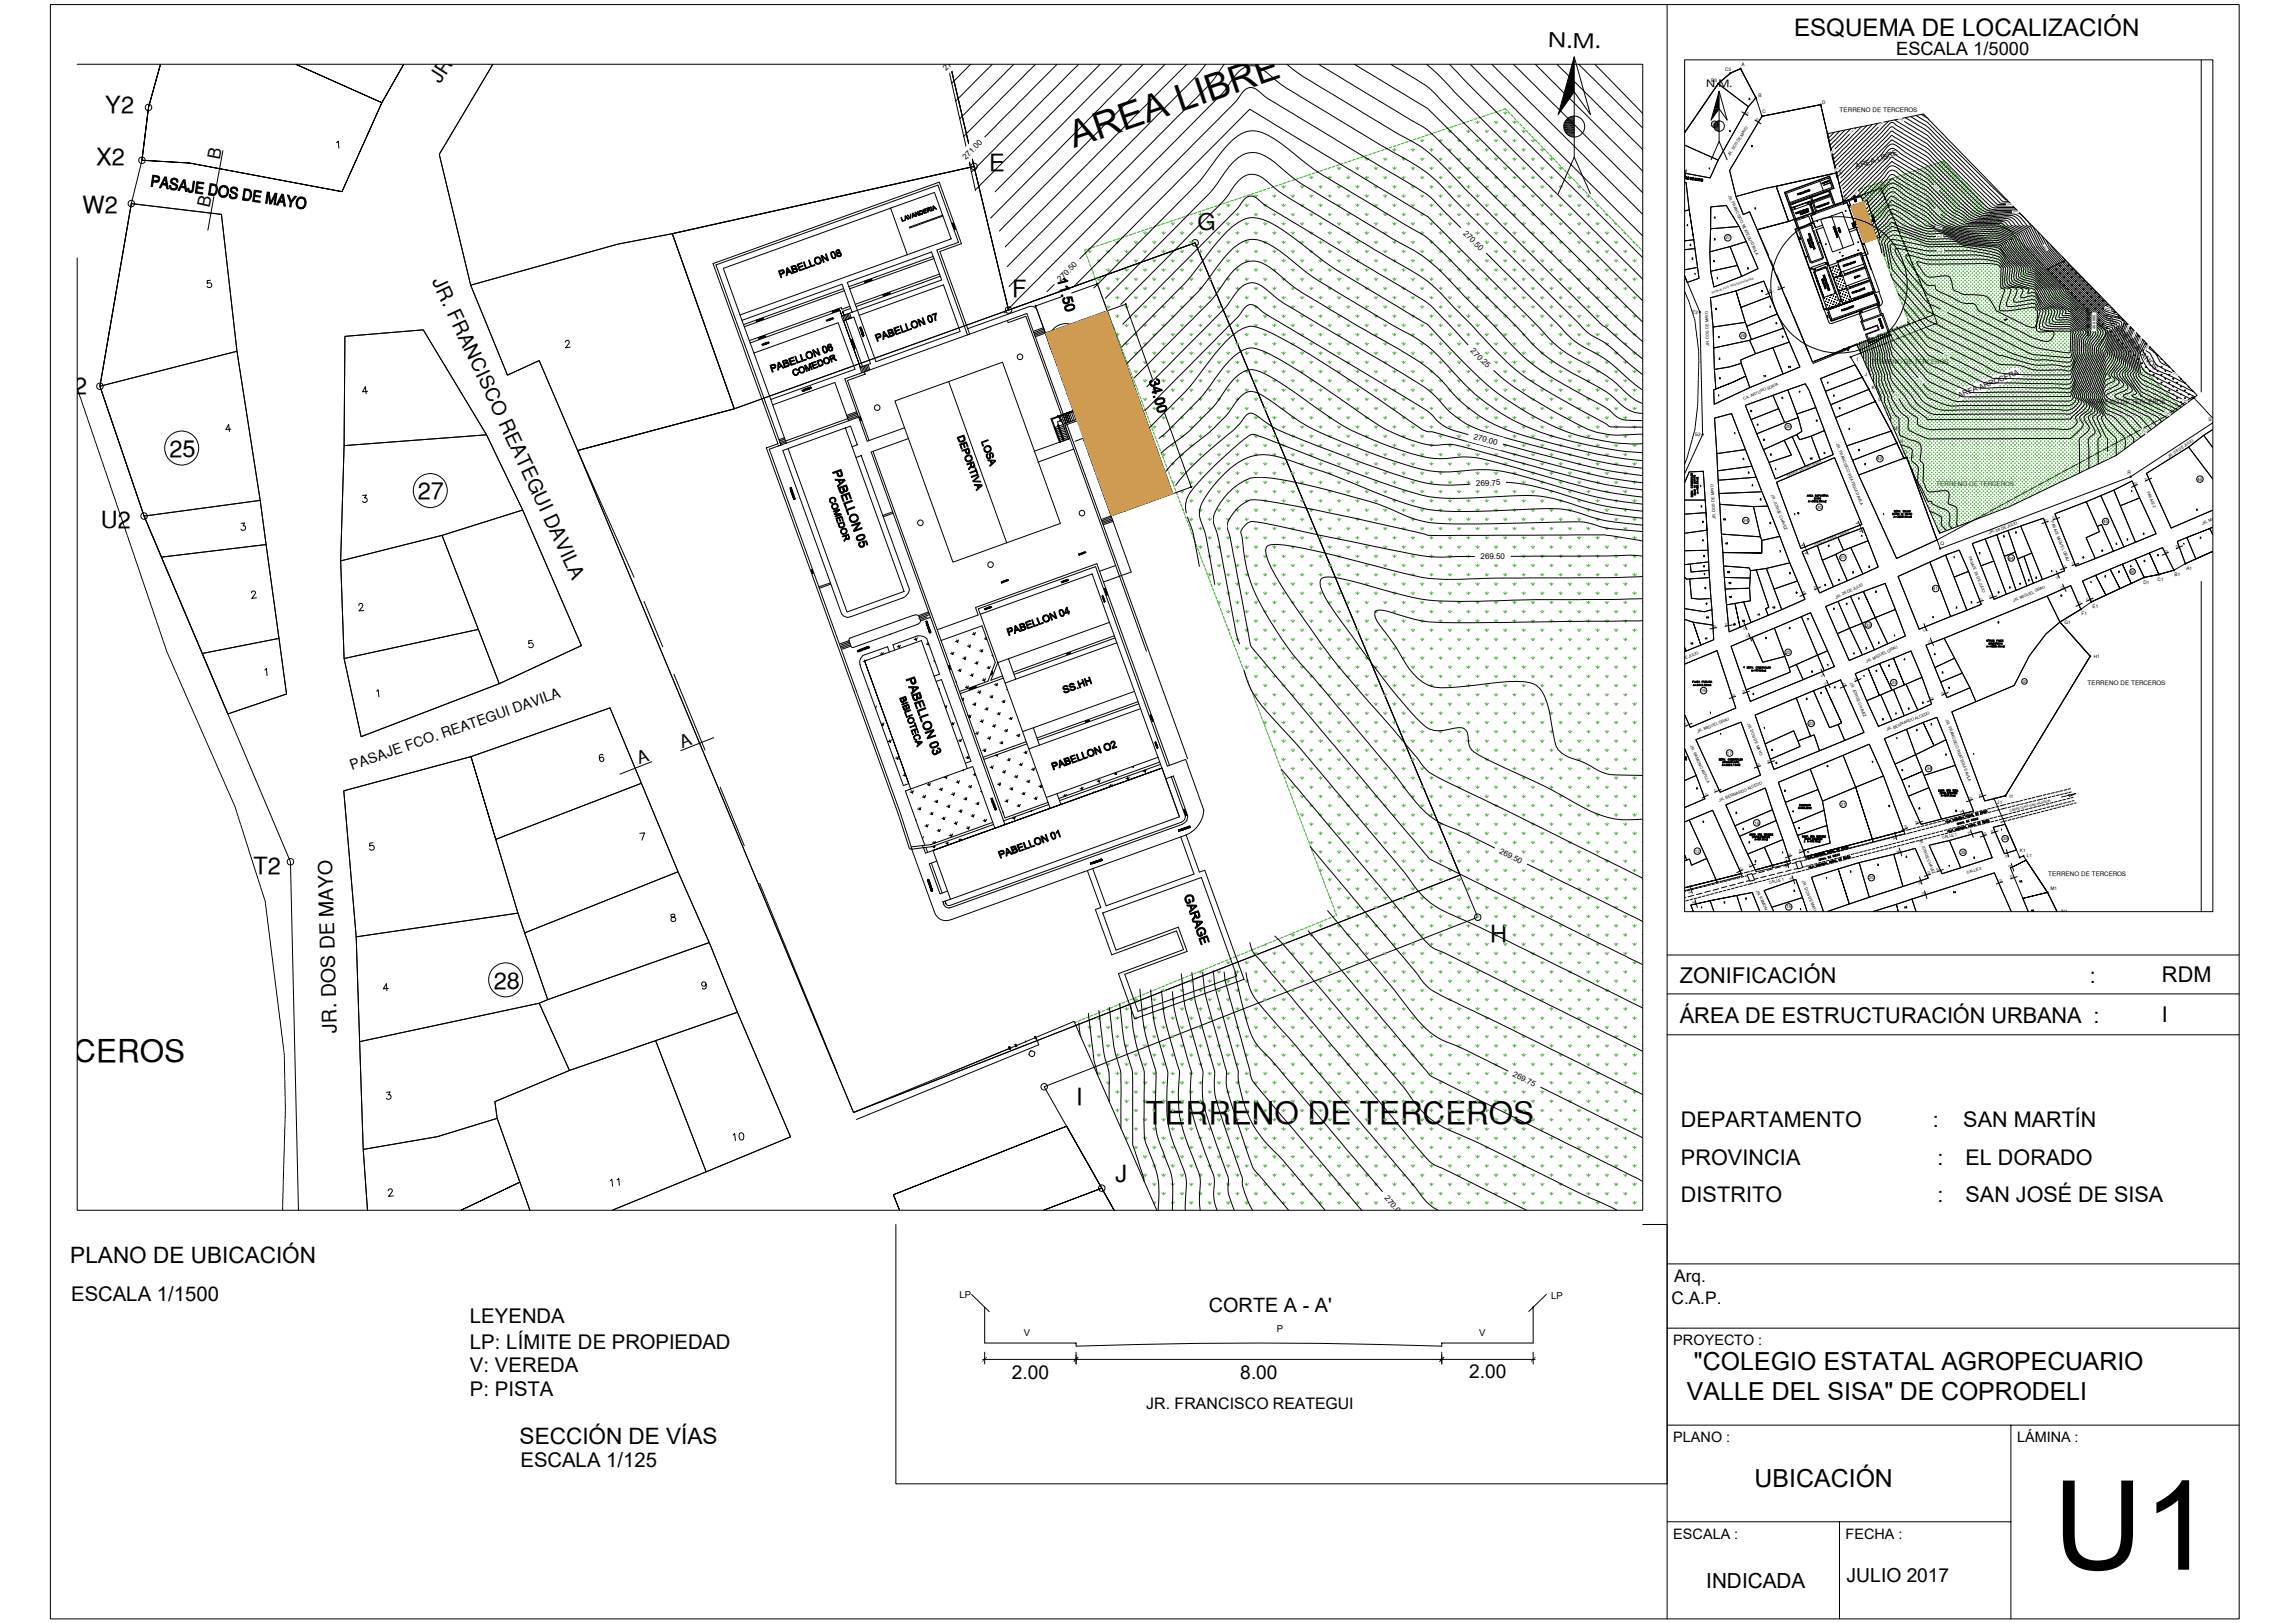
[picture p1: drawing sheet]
<svg xmlns="http://www.w3.org/2000/svg" width="594mm" height="420mm" viewBox="0 0 594 420" stroke-linecap="round" stroke-linejoin="round" font-family="sans-serif">
<defs><g id="words">
<g font-size="9.6">
<text x="278.1" y="38.3" transform="rotate(-19 278.1 38.3)">AREA LIBRE</text>
<text x="410.8" y="334.3" transform="rotate(-21 410.8 334.3)">AREA ARROCERA</text>
</g>
<g font-size="8.1">
<text x="19.1" y="275">CEROS</text>
<text x="296.5" y="290.9">TERRENO DE TERCEROS</text>
</g>
<g font-size="6.4">
<text x="438.5" y="354.6">&quot;COLEGIO ESTATAL AGROPECUARIO</text>
<text x="436.7" y="362.4">VALLE DEL SISA&quot; DE COPRODELI</text>
<text x="454.2" y="384.9">UBICACIÓN</text>
</g>
<text font-size="6.3" x="464.4" y="9.3">ESQUEMA DE LOCALIZACIÓN</text>
<g font-size="6.1">
<text x="27.3" y="29.4">Y2</text>
<text x="24.9" y="42.8">X2</text>
<text x="256" y="44.2">E</text>
<text x="21.4" y="55.2">W2</text>
<text x="310" y="59.5">G</text>
<text x="262" y="77">F</text>
<text x="272.5" y="90.2">43</text>
<text x="19.2" y="102">2</text>
<text x="43.9" y="118.3">25</text>
<text x="108.1" y="129.3">27</text>
<text x="26.1" y="136.6">U2</text>
<text x="65.6" y="226.3">T2</text>
<text x="385.7" y="243.9">H</text>
<text x="127.8" y="255.9">28</text>
<text x="278.6" y="286.2">I</text>
<text x="288.7" y="306">J</text>
</g>
<g font-size="5.8">
<text x="18.2" y="326.9">PLANO DE UBICACIÓN</text>
<text x="134.5" y="373.9">SECCIÓN DE VÍAS</text>
</g>
<g font-size="5.6">
<text x="434.8" y="254.4">ZONIFICACIÓN</text>
<text x="541" y="254.4">:</text>
<text x="559.6" y="254.3">RDM</text>
<text x="434.8" y="264.9">ÁREA DE ESTRUCTURACIÓN URBANA :</text>
<text x="559.6" y="264.5">I</text>
<text x="435.1" y="291.8">DEPARTAMENTO</text>
<text x="500.3" y="291.8">:</text>
<text x="508.2" y="291.8">SAN MARTÍN</text>
<text x="435.1" y="301.7">PROVINCIA</text>
<text x="501.6" y="301.7">:</text>
<text x="508.8" y="301.7">EL DORADO</text>
<text x="435.1" y="311.3">DISTRITO</text>
<text x="501.6" y="311.3">:</text>
<text x="508.8" y="311.3">SAN JOSÉ DE SISA</text>
</g>
<g font-size="5.4">
<text x="400.7" y="12.3" transform="rotate(1 400.7 12.3)">N.M.</text>
<text x="441.7" y="411.1">INDICADA</text>
</g>
<g font-size="5.2">
<text x="18.4" y="336.7">ESCALA 1/1500</text>
<text x="121.6" y="342.4">LEYENDA</text>
<text x="121.6" y="349.2">LP: LÍMITE DE PROPIEDAD</text>
<text x="121.6" y="355.3">V: VEREDA</text>
<text x="121.6" y="361.3">P: PISTA</text>
<text x="134.7" y="379.6">ESCALA 1/125</text>
</g>
<g font-size="5.1">
<text x="114" y="21.8" transform="rotate(-58 114 21.8)">JR. DOS DE</text>
<text x="111.8" y="72.7" transform="rotate(65 111.8 72.7)">JR. FRANCISCO REATEGUI DAVILA</text>
<text x="87.2" y="267.3" transform="rotate(-92 87.2 267.3)">JR. DOS DE MAYO</text>
<text x="312.9" y="339.7">CORTE A - A'</text>
</g>
<g font-size="5">
<text x="261.9" y="356.9">2.00</text>
<text x="321.1" y="357">8.00</text>
<text x="380.3" y="356.8">2.00</text>
<text x="477.9" y="409.5">JULIO 2017</text>
</g>
<text font-size="4.7" x="490.8" y="14.3">ESCALA 1/5000</text>
<g font-size="4.5">
<text x="433.4" y="332">Arq.</text>
<text x="432.7" y="337.7">C.A.P.</text>
</g>
<g font-size="4.4">
<text x="56.8" y="41.4" transform="rotate(-79 56.8 41.4)">B</text>
<text x="54.1" y="54" transform="rotate(-77 54.1 54)">B</text>
<text x="165.4" y="197.8" transform="rotate(-19 165.4 197.8)">A</text>
<text x="176.6" y="193.6" transform="rotate(-21 176.6 193.6)">A</text>
</g>
<text font-size="4.1" x="296.7" y="364.8">JR. FRANCISCO REATEGUI</text>
<g font-size="3.7">
<text x="433.2" y="348.2">PROYECTO :</text>
<text x="433.2" y="373.3">PLANO :</text>
<text x="522.1" y="373.3">LÁMINA :</text>
<text x="433.2" y="398.3">ESCALA :</text>
<text x="477.7" y="398.3">FECHA :</text>
</g>
<text font-size="3.6" x="91.1" y="199.3" transform="rotate(-19 91.1 199.3)">PASAJE FCO. REATEGUI DAVILA</text>
<text font-size="2.7" x="441.6" y="22.4" transform="rotate(1 441.6 22.4)">N.M.</text>
<g font-size="2.5">
<text x="248.4" y="336">LP</text>
<text x="401.5" y="336.4">LP</text>
<text x="265" y="345.9">V</text>
<text x="330.5" y="344.9">P</text>
<text x="382.9" y="345.7">V</text>
</g>
<g font-size="2.1">
<text x="244.9" y="18.4" transform="rotate(-45 244.9 18.4)">271.25</text>
<text x="250" y="41.4" transform="rotate(-45 250 41.4)">271.00</text>
<text x="378.7" y="60.6" transform="rotate(45 378.7 60.6)">270.50</text>
<text x="274.5" y="73.1" transform="rotate(-45 274.5 73.1)">270.50</text>
<text x="380.5" y="91" transform="rotate(45 380.5 91)">270.25</text>
<text x="381.3" y="113.6" transform="rotate(15 381.3 113.6)">270.00</text>
<text x="382.1" y="125.9" transform="rotate(-4 382.1 125.9)">269.75</text>
<text x="383.2" y="144.8">269.50</text>
<text x="388" y="220.9" transform="rotate(26 388 220.9)">269.50</text>
<text x="391.5" y="278.6" transform="rotate(26 391.5 278.6)">269.75</text>
<text x="358.3" y="310.1" transform="rotate(51 358.3 310.1)">270.00</text>
</g>
<g font-size="1.9">
<text x="480.6" y="43.8" transform="rotate(-19 480.6 43.8)">AREA LIBRE</text>
<text x="544.4" y="81.9" transform="rotate(47 544.4 81.9)">AREA DE PLATANOS</text>
<text x="507.2" y="103" transform="rotate(-21 507.2 103)">AREA ARROCERA</text>
</g>
<g font-size="1.6">
<text x="476.2" y="28.9">TERRENO DE TERCEROS</text>
<text x="484.3" y="94.3">TERRENO DE TERCEROS</text>
<text x="540.5" y="104.6">TERRENO DE TERCEROS</text>
<text x="501.2" y="125.9">TERRENO DE TERCEROS</text>
<text x="540.4" y="177.2">TERRENO DE TERCEROS</text>
<text x="530.2" y="226.7">TERRENO DE TERCEROS</text>
</g>
<g font-size="1.2">
<text x="450.8" y="17.1">A</text>
<text x="442.9" y="21.1">B3</text>
<text x="446.5" y="18.3">C3</text>
<text x="455.2" y="25.2">B</text>
<text x="456.2" y="29.4">C</text>
<text x="471.7" y="26.8">D</text>
<text x="443.2" y="32.6">26</text>
<text x="476.2" y="45">E</text>
<text x="477.4" y="51.5">F</text>
<text x="487" y="48">G</text>
<text x="479.5" y="54.2">43</text>
<text x="446.6" y="62">27</text>
<text x="438.1" y="81.4">T2</text>
<text x="450.6" y="87.3">28</text>
<text x="502.2" y="84.9">H</text>
<text x="480.7" y="93.4">I</text>
<text x="482.7" y="97.3">J</text>
<text x="484.5" y="100.6">K</text>
<text x="486.2" y="103.8">L</text>
<text x="438.7" y="112.8">S2</text>
<text x="462.2" y="110.9">29</text>
<text x="490.3" y="111.4">M</text>
<text x="571.7" y="108.9">S</text>
<text x="485.9" y="119.1">42</text>
<text x="491.8" y="114.7">N</text>
<text x="492.8" y="117.6">O</text>
<text x="494.7" y="118.7">P</text>
<text x="550.8" y="122.8">R</text>
<text x="568.8" y="124.5">48</text>
<text x="470.3" y="131.8">30</text>
<text x="451.3" y="135.1">24</text>
<text x="544.3" y="135.5">45</text>
<text x="502.3" y="141">Q</text>
<text x="476.4" y="144.8">31</text>
<text x="519.9" y="144.9">44</text>
<text x="562.9" y="149.2">B1</text>
<text x="566" y="147.4">A1</text>
<text x="500.3" y="152.7">41</text>
<text x="554.9" y="151.2">D1</text>
<text x="558.5" y="150.5">C1</text>
<text x="534.4" y="161.5">G1</text>
<text x="538.8" y="159.3">F1</text>
<text x="541.7" y="157.4">E1</text>
<text x="483" y="162.3">32</text>
<text x="462.2" y="169.3">23</text>
<text x="542" y="170.3">H1</text>
<text x="440.3" y="179.2">16</text>
<text x="489.6" y="177.1">33</text>
<text x="468.2" y="187.7">22</text>
<text x="447" y="195.4">17</text>
<text x="498.7" y="199.4">34</text>
<text x="476.5" y="208.6">21</text>
<text x="517" y="208">J1</text>
<text x="520.2" y="206.7">I1</text>
<text x="454.2" y="213.4">18</text>
<text x="438.7" y="220.8">12</text>
<text x="507.5" y="221.1">35</text>
<text x="518.5" y="217.6">39</text>
<text x="522.9" y="220.6">K1</text>
<text x="524.7" y="221.8">L1</text>
<text x="483.9" y="227.6">20</text>
<text x="530.8" y="230.5">M1</text>
<text x="462.4" y="235.2">19</text>
<text x="533.7" y="236.3">N1</text>
</g>
<g font-size="1">
<text x="447.8" y="40.5" transform="rotate(-58 447.8 40.5)">JR. DOS DE MAYO</text>
<text x="447.3" y="50.7" transform="rotate(65 447.3 50.7)">JR. FRANCISCO REATEGUI DAVILA</text>
<text x="442.4" y="89.6" transform="rotate(-92 442.4 89.6)">JR. DOS DE MAYO</text>
<text x="540.9" y="87" transform="rotate(-90 540.9 87)">N0° 00' 00.00&quot;E</text>
<text x="542.4" y="85.2" transform="rotate(-90 542.4 85.2)">400.000</text>
<text x="451.4" y="103.5" transform="rotate(-24 451.4 103.5)">CA. ARTURO SORIA</text>
<text x="475.3" y="115" transform="rotate(68 475.3 115)">JR. FRANCISCO REATEGUI DAVILA</text>
<text x="561.5" y="118.5" transform="rotate(-34 561.5 118.5)">JR. 28 DE JULIO</text>
<text x="458.4" y="128.3" transform="rotate(68 458.4 128.3)">JR. JORGE CHAVEZ</text>
<text x="555.7" y="127.3" transform="rotate(68 555.7 127.3)">PASAJE 2</text>
<text x="444.1" y="134.4" transform="rotate(-94 444.1 134.4)">JR. DOS DE MAYO</text>
<text x="530.9" y="135" transform="rotate(68 530.9 135)">PASAJE MIGUEL GRAU</text>
<text x="570.2" y="135.9" transform="rotate(-24 570.2 135.9)">JR. MIGUEL GRAU</text>
<text x="515" y="138.3" transform="rotate(-20 515 138.3)">JR. 28 DE JULIO</text>
<text x="509.5" y="144.1" transform="rotate(68 509.5 144.1)">PASAJE 28 DE JULIO</text>
<text x="551.5" y="148.3">46</text>
<text x="475.3" y="154.9" transform="rotate(-25 475.3 154.9)">JR. 28 DE JULIO</text>
<text x="521.3" y="155.8" transform="rotate(-24 521.3 155.8)">JR. MIGUEL GRAU</text>
<text x="432.6" y="172.2" transform="rotate(-23 432.6 172.2)">JR. 28 DE JULIO</text>
<text x="483.3" y="171.5" transform="rotate(-25 483.3 171.5)">JR. MIGUEL GRAU</text>
<text x="478.9" y="176.8" transform="rotate(68 478.9 176.8)">JR. JORGE CHAVEZ</text>
<text x="523.6" y="176.7">40</text>
<text x="439.5" y="189.7" transform="rotate(-22 439.5 189.7)">JR. MIGUEL GRAU</text>
<text x="452.3" y="187.4" transform="rotate(68 452.3 187.4)">JR. DOS DE MAYO</text>
<text x="488.5" y="189.3" transform="rotate(-22 488.5 189.3)">JR. BERNARDO ALCEDO</text>
<text x="503.6" y="186.4" transform="rotate(70 503.6 186.4)">JR. FRANCISCO REATEGUI DAVILA</text>
<text x="437.5" y="193.2" transform="rotate(65 437.5 193.2)">JR. RAMON CASTILLA</text>
<text x="445.1" y="207.5" transform="rotate(-22 445.1 207.5)">JR. BERNARDO ALCEDO</text>
<text x="496.7" y="217.3" transform="rotate(68 496.7 217.3)">JR. JORGE CHAVEZ</text>
<text x="502.8" y="217.3" transform="rotate(-15 502.8 217.3)">CALLE 1</text>
<text x="509.2" y="226.3" transform="rotate(-18 509.2 226.3)">CALLE 2</text>
<text x="454.6" y="230.6" transform="rotate(65 454.6 230.6)">JR. RAMON CASTILLA</text>
<text x="458" y="228.9" transform="rotate(-15 458 228.9)">CALLE 1</text>
<text x="466.4" y="228.2" transform="rotate(68 466.4 228.2)">JR. DOS DE MAYO</text>
</g>
<g font-size=".9">
<text x="451.9" y="29.4" transform="rotate(34 451.9 29.4)">D</text>
<text x="454.4" y="31" transform="rotate(33 454.4 31)">D</text>
<text x="435.8" y="46.9" transform="rotate(-77 435.8 46.9)">B</text>
<text x="436.3" y="44.4" transform="rotate(-79 436.3 44.4)">B</text>
<text x="458" y="75.7" transform="rotate(-19 458 75.7)">A</text>
<text x="460.3" y="74.8" transform="rotate(-21 460.3 74.8)">A</text>
<text x="552.7" y="125.6" transform="rotate(-21 552.7 125.6)">D</text>
<text x="555.4" y="124.4" transform="rotate(-25 555.4 124.4)">D</text>
<text x="481.2" y="135.8" transform="rotate(-111 481.2 135.8)">A</text>
<text x="482" y="137.8" transform="rotate(-109 482 137.8)">A</text>
<text x="529.5" y="135" transform="rotate(-17 529.5 135)">C</text>
<text x="531.5" y="134.5" transform="rotate(-18 531.5 134.5)">C</text>
<text x="467" y="141.4" transform="rotate(-111 467 141.4)">A</text>
<text x="467.9" y="143.4" transform="rotate(-109 467.9 143.4)">A</text>
<text x="560.7" y="143.1" transform="rotate(-22 560.7 143.1)">D</text>
<text x="563.4" y="141.9" transform="rotate(-24 563.4 141.9)">D</text>
<text x="532.9" y="149.5" transform="rotate(-114 532.9 149.5)">C</text>
<text x="534.3" y="147" transform="rotate(-17 534.3 147)">C</text>
<text x="536.4" y="146.3" transform="rotate(-18 536.4 146.3)">C</text>
<text x="466.9" y="153.8" transform="rotate(-22 466.9 153.8)">D</text>
<text x="469.7" y="152.6" transform="rotate(-24 469.7 152.6)">D</text>
<text x="512.7" y="155.5" transform="rotate(-17 512.7 155.5)">C</text>
<text x="515.2" y="154.8" transform="rotate(-18 515.2 154.8)">C</text>
<text x="534.1" y="152.1" transform="rotate(-114 534.1 152.1)">C</text>
<text x="540.2" y="155.5" transform="rotate(-25 540.2 155.5)">C</text>
<text x="538.3" y="156.4" transform="rotate(-25 538.3 156.4)">C</text>
<text x="443.7" y="162.5" transform="rotate(-8 443.7 162.5)">D</text>
<text x="446.6" y="162" transform="rotate(-10 446.6 162)">D</text>
<text x="452" y="162.9" transform="rotate(-111 452 162.9)">C</text>
<text x="452.8" y="164.9" transform="rotate(-109 452.8 164.9)">C</text>
<text x="498.6" y="163.2" transform="rotate(-112 498.6 163.2)">C</text>
<text x="499.8" y="166.1" transform="rotate(-110 499.8 166.1)">C</text>
<text x="451.2" y="179.4" transform="rotate(-20 451.2 179.4)">D</text>
<text x="472.1" y="175" transform="rotate(-114 472.1 175)">C</text>
<text x="473" y="177" transform="rotate(-113 473 177)">C</text>
<text x="477.3" y="177.6" transform="rotate(-22 477.3 177.6)">D</text>
<text x="480.2" y="176.3" transform="rotate(-24 480.2 176.3)">D</text>
<text x="502.7" y="179.9" transform="rotate(-24 502.7 179.9)">D</text>
<text x="448.6" y="180.3" transform="rotate(-18 448.6 180.3)">D</text>
<text x="499.8" y="181.1" transform="rotate(-21 499.8 181.1)">D</text>
<text x="436.3" y="187.8" transform="rotate(-23 436.3 187.8)">C</text>
<text x="457.7" y="197.4" transform="rotate(-20 457.7 197.4)">D</text>
<text x="455" y="198.4" transform="rotate(-18 455 198.4)">D</text>
<text x="441.5" y="206" transform="rotate(-22 441.5 206)">C</text>
<text x="443.9" y="205" transform="rotate(-23 443.9 205)">C</text>
<text x="510" y="207.1" transform="rotate(-17 510 207.1)">D</text>
<text x="512.4" y="206.3" transform="rotate(-18 512.4 206.3)">D</text>
<text x="493.1" y="214.5" transform="rotate(-22 493.1 214.5)">D</text>
<text x="496" y="213.2" transform="rotate(-24 496 213.2)">D</text>
<text x="508.1" y="210.3" transform="rotate(-109 508.1 210.3)">E</text>
<text x="510.2" y="215.7" transform="rotate(-108 510.2 215.7)">E</text>
<text x="515.5" y="215.6" transform="rotate(-18 515.5 215.6)">D</text>
<text x="463.2" y="221.6" transform="rotate(-18 463.2 221.6)">D</text>
<text x="465.8" y="220.7" transform="rotate(-20 465.8 220.7)">D</text>
<text x="490.8" y="217.2" transform="rotate(-108 490.8 217.2)">E</text>
<text x="491.7" y="220.5" transform="rotate(-106 491.7 220.5)">E</text>
<text x="513.6" y="216.2" transform="rotate(-17 513.6 216.2)">D</text>
<text x="519.8" y="221.7" transform="rotate(-108 519.8 221.7)">D</text>
<text x="450.5" y="225.3" transform="rotate(-22 450.5 225.3)">C</text>
<text x="452.9" y="224.3" transform="rotate(-23 452.9 224.3)">C</text>
<text x="462.9" y="224.5" transform="rotate(-108 462.9 224.5)">E</text>
<text x="464" y="227.7" transform="rotate(-107 464 227.7)">E</text>
<text x="499.1" y="226.4" transform="rotate(-17 499.1 226.4)">D</text>
<text x="501.4" y="225.6" transform="rotate(-19 501.4 225.6)">D</text>
<text x="520.5" y="227.4" transform="rotate(-18 520.5 227.4)">D</text>
<text x="520.7" y="224.5" transform="rotate(-106 520.7 224.5)">D</text>
<text x="437.9" y="231.1" transform="rotate(-107 437.9 231.1)">E</text>
<text x="438.8" y="233.8" transform="rotate(-105 438.8 233.8)">E</text>
<text x="497.4" y="228.8" transform="rotate(-108 497.4 228.8)">D</text>
<text x="498.3" y="231.5" transform="rotate(-106 498.3 231.5)">D</text>
<text x="517.7" y="228.3" transform="rotate(-17 517.7 228.3)">D</text>
</g>
<g font-size=".8">
<text x="462.7" y="123.4" transform="rotate(-23 462.7 123.4)">PASAJE ARTURO SORIA</text>
<text x="469.8" y="141.3" transform="rotate(-21 469.8 141.3)">PASAJE JORGE CHAVEZ</text>
<text x="520.2" y="210.1" transform="rotate(-14 520.2 210.1)">CARRETERA SAN HILARION</text>
</g>
<text font-size=".7" x="443.2" y="76" transform="rotate(-19 443.2 76)">PASAJE FCO. REATEGUIDAVILA</text>
<g font-size=".4">
<text x="479.1" y="34.6" transform="rotate(-45 479.1 34.6)">271.25</text>
<text x="486.5" y="32.8" transform="rotate(-45 486.5 32.8)">271.00</text>
<text x="491.5" y="30.7" transform="rotate(31 491.5 30.7)">271.00</text>
<text x="474" y="39.8" transform="rotate(-45 474 39.8)">271.25</text>
<text x="475" y="44.5" transform="rotate(-45 475 44.5)">271.00</text>
<text x="479.9" y="50.8" transform="rotate(-45 479.9 50.8)">270.50</text>
<text x="500.7" y="48.3" transform="rotate(45 500.7 48.3)">270.50</text>
<text x="519.6" y="53.1">271.00</text>
<text x="501.1" y="54.3" transform="rotate(45 501.1 54.3)">270.25</text>
<text x="501.3" y="58.9" transform="rotate(15 501.3 58.9)">270.00</text>
<text x="521.1" y="55">270.75</text>
<text x="501.4" y="61.3" transform="rotate(-4 501.4 61.3)">269.75</text>
<text x="501.6" y="65.1">269.50</text>
<text x="529" y="63.6" transform="rotate(55 529 63.6)">270.75</text>
<text x="502.6" y="80.3" transform="rotate(26 502.6 80.3)">269.50</text>
<text x="545" y="79.8" transform="rotate(18 545 79.8)">270.75</text>
<text x="550.7" y="85.6" transform="rotate(-68 550.7 85.6)">270.75</text>
<text x="552.3" y="87.2" transform="rotate(-68 552.3 87.2)">271.00</text>
<text x="553.9" y="88.7" transform="rotate(-68 553.9 88.7)">271.25</text>
<text x="503.3" y="91.9" transform="rotate(26 503.3 91.9)">269.75</text>
<text x="555.6" y="90.4" transform="rotate(-54 555.6 90.4)">271.50</text>
<text x="496.7" y="98.2" transform="rotate(51 496.7 98.2)">270.00</text>
<text x="562.4" y="96.7" transform="rotate(23 562.4 96.7)">271.50</text>
<text x="490.4" y="102" transform="rotate(48 490.4 102)">270.25</text>
<text x="560.5" y="106.9" transform="rotate(26 560.5 106.9)">271.00</text>
<text x="564.9" y="103.5" transform="rotate(26 564.9 103.5)">271.25</text>
<text x="554.5" y="111.3" transform="rotate(48 554.5 111.3)">270.75</text>
<text x="545.7" y="118.5" transform="rotate(-90 545.7 118.5)">270.50</text>
</g>
</g></defs>
<g fill="none" stroke="#000" stroke-width=".26">
<path d="M41.5 16.7l-3.1 11.1-1.7 13.7 12.4 .7 39.4 7.4 10.3-23 5.7-9.9-5.7 9.9-22.1-9.9 22.1 9.9-10.3 23-39.4-7.4-12.4-.7 1.7-13.7zM41.5 16.7l-3.1 11.1-1.7 13.7-2.7 11.2-8.1 47.3 11.4 33.6 37.9 89.5 2.1 90.2M245.3 16.7l6 26.6M245.7 16.7l-.3 .2M246 16.7l6.1 26.4-78.1 17.4-14.1 2.7-38.1 10.6-8.1-33.8 13.9-23.3-13.9 23.3 8.1 33.8 9.6 23.3 8.2-3.8 9.9 23.3 71.4 171.4M246 16.7l15.1 63.6 48.3-17.4 68.6 163.6-157.1 61.5M246 16.7l15.1 63.6 48.3-17.4 73.1 174.5-112.2 43.9 18.1 32M251.2 16.7l-4.8 4.8M256.8 16.7l-9.4 9.5M262.4 16.7l-14 14.1M268 16.7l-18.6 18.6M273.6 16.7l-23.2 23.3"/>
<path d="M279.2 16.7l-27.7 27.9M284.8 16.7l-32.3 32.5M290.4 16.7l-32.8 33M296 16.7l-39.6 39.8M301.5 16.7l-42.8 43.1M307.1 16.7l-46.9 47.2M312.1 16.7l-1.7 2.2-3.2 3.4-46.5 46.7M316.9 16.7a63.8 63.8 0 0 1-10.4 11.9l-45.3 45.6M333.2 16.7a65.4 65.4 0 0 0 10.6 7l16.8 10.2a58.5 58.5 0 0 1 10.1 6.3l3.4 3.2 5.1 5.5 35.5 35.3 1 .6 9.5 8.1M341.4 16.7l23.8 14.4a23.7 23.7 0 0 1 8.4 6.4l42.7 42.7 8.9 8.2M350.6 16.7l19.1 11.5 55.5 55.1M360 16.7a89.9 89.9 0 0 1 10.4 6.5l54.8 54.7"/>
<path d="M369.2 16.7a82.8 82.8 0 0 1 8.7 8.5l47.3 47.1M375.2 16.7l4.5 4.7 45.5 45.3M380.6 16.7l44.6 44.3M386.2 16.7l39 38.8M391.8 16.7l33.4 33.2M397.4 16.7l27.8 27.6M403.1 16.7l22.1 22M408.7 16.7l16.5 16.4M412.9 16.7l12.3 12.6M57.7 39l-1.6 9M87.1 36.9l.4-.4 .2 1.9M34 52.7l23.3 2.8 4 35.4-35.4 9.1z"/>
<path d="M34 52.7l23.3 2.8 4 35.4 6.1 38.6 6.8 50.2-15.2 5.1-21.7-51.2-11.4-33.6zM39.5 45.3l1.3 .2 .4 .4-1.4-.2-.1 1 1.4 .2-.3 .3-1.2-.1-.1 1.2h-.4zM39.7 46.7l.8 .2a.53 .53 0 0 0 .5-.5 .53 .53 0 0 0-.4-.6l.7 .2-.2 .9zM42.6 45.8h.5l-.9 1.7 .8 .5-1-.2-.4 .8h-.4zM43.1 45.8l.5 3.1h-.4l-.2-.9-.8-.5 .8 .1-.2-1.3zM43.9 48l.3 .1a.72 .72 0 0 0 .7 .8l-.9-.1zM44.3 46.5l.3-.3 .5-.1 .9 .4-.8-.1a.47 .47 0 0 0-.6 .3 .47 .47 0 0 0 .2 .6l.8 .4a.97 .97 0 0 1-.1 1.4 .97 .97 0 0 1-1.5-.3l.9 .1a.53 .53 0 0 0 .6-.3 .53 .53 0 0 0-.2-.7l-.7-.3a.82 .82 0 0 1-.3-1.1zM45.2 46.4l.8 .1 .1 .7-.4-.1v-.4zM47.5 46.5l.4 .1-.9 1.6 .8 .4-1-.1-.4 .9-.3-.1zM47.9 46.6l.4 3h-.3l-.2-1-.8-.4 .8 .1-.2-1.3zM48.6 48.7l.3 .1 .2 .6 .7 .2a.75 .75 0 0 1-1.2-.3zM50 46.9h.4l-.4 2.5-.2 .2-.5-.1 .4-.3z"/>
<path d="M51 47l1.8 .3-.1 .3-1.4-.2-.2 .9 1.5 .3-.1 .3-1.4-.2-.2 1 1.6 .2v.3l-2-.2zM54.4 47.5l1.1 .2 .6 .4-1.4-.2-.3 2.3 1.3 .2-.4 .2-1.3-.1zM55.4 48l.7 .1 .2 1-.5 1.2-1.4-.1 .7 .1a1.31 1.31 0 0 0 .3-2.3zM55.4 50.9l-1.6 8.7M56.9 48.5l.8-.5 .7 .1 .5 .4-1.3-.1-.3 .2-.4 .7v.8l.3 .4 .4 .3 .9 .1-.2 .1-.9 .1-.6-.6-.2-.9zM58 48.4l.9 .1 .2 .6v.8l-.5 .9h-.8a1.25 1.25 0 0 0 1-1.1 1.25 1.25 0 0 0-.8-1.3zM59.4 50.3h.3a.63 .63 0 0 0 .7 .8h-.9zM59.8 48.7l.8-.3 .8 .4-.8-.1a.46 .46 0 0 0-.6 .3 .46 .46 0 0 0 .2 .6l.8 .4a.97 .97 0 0 1-.1 1.4 .97 .97 0 0 1-1.4-.3h.9a.5 .5 0 0 0 .6-.2 .5 .5 0 0 0-.3-.7l-.6-.3a.77 .77 0 0 1-.3-1.2zM60.6 48.7l.8 .1 .1 .6h-.3l-.1-.4zM63.2 48.9l1.1 .1 .6 .4-1.4-.2-.3 2.3 1.4 .2-.5 .2-1.3-.1zM64.2 49.3l.8 .3 .1 1-.2 .7-.3 .4-1.4-.2h1.1l.4-.7 .1-.6a.74 .74 0 0 0-.6-.9zM65.8 49.2l1.9 .3-.1 .3-1.5-.2-.1 .9 1.4 .3v.3l-1.4-.3-.2 1.1 1.6 .2-.1 .3-1.9-.2z"/>
<path d="M69.2 49.7l.5 .1-.6 2.9-.3-.1zM69.7 49.8l.4 2.6-.3 .4-.3-2.5zM71.2 50l.5 .1-.5 .5-1 2.2h-.4zM71.7 50.1l-.5 2.9h-.3l.3-2.4zM72.9 50.2l.5 .1-.9 1.7 .9 .4-1.1-.1-.4 .8-.4-.1zM73.4 50.3l.5 3.1-.4-.1-.1-.9-.9-.4 .8 .1-.2-1.3zM74.4 50.5h.4l.6 1.6-.3 .3zM76.3 50.8h.5l-1.3 1.7-.2 1.1h-.3l.1-1.2zM77 51.4l.8-.4 .6 .1 .6 .3h-.9a1.23 1.23 0 0 0-1.1 1 1.23 1.23 0 0 0 .8 1.3l.8 .1-.5 .3-.6-.1-.7-.7-.1-1.1zM78.1 51.4h.9l.2 .8-.2 1.2-.4 .4-.8-.1 .6-.1 .5-.8-.1-1zM250.5 40.2l2 9.1M54.5 72.6h-.9v.8a.65 .65 0 0 1 1 0 .65 .65 0 0 1 0 .9 .65 .65 0 0 1-1-.2"/>
<path d="M121.8 73.8l38.1-10.6 14.1-2.7 16.1 45.3-40.6 10.8-9.9-23.3-8.2 3.8zM174 60.5l78.1-17.4 9 37.2-71 25.5zM271 75.5l47.2-47.5a20.6 20.6 0 0 0 3.8-4.5 2.44 2.44 0 0 1 3.8 .1l2.5 2 30.9 18.6a92.8 92.8 0 0 1 11.2 6.9l32.5 32.5a25.3 25.3 0 0 0 8.4 7 34 34 0 0 1 10.3 7.5l3.6 2.9M277.7 74.5l45.8-46.2 43.4 26.2a12.8 12.8 0 0 1 4.8 3.7l25.6 25.4a51.7 51.7 0 0 0 8 7.7l2.3 1.4a57.5 57.5 0 0 1 10.8 6.6l2 1.9a14.7 14.7 0 0 0 4.8 3.3M283.2 74.5l22.7-22.9a58.1 58.1 0 0 0 9.4-11 21.3 21.3 0 0 1 6.4-6.2 6.7 6.7 0 0 1 6.6 .6 80.4 80.4 0 0 1 10.2 7.6l3.4 2.4 23 13.8a23.8 23.8 0 0 1 7.5 5.5l20.4 20.5a44.7 44.7 0 0 0 15.8 12.7l1.7 .8a29.5 29.5 0 0 1 9.8 6.8 8.3 8.3 0 0 0 5.1 2M286.1 77.2l21.8-22a55.9 55.9 0 0 0 9.1-10.5 12.6 12.6 0 0 1 5.6-5 7 7 0 0 1 6.3 1.5l1.3 1a54.8 54.8 0 0 0 11.7 8.4l18.3 11.1a46.6 46.6 0 0 1 13.2 9l5.5 5.8 7.9 8a60.3 60.3 0 0 0 15.7 13.7l12.5 6.9 2.2 1.7a5.8 5.8 0 0 0 5.3 2l2.7 .1M290.1 78.8l22.5-22.6a41.7 41.7 0 0 0 6.9-8.2 5.6 5.6 0 0 1 4.3-2.9 5.2 5.2 0 0 1 4 1.7 51.7 51.7 0 0 0 10.3 7.1l22.4 13.4a45.7 45.7 0 0 1 13 9.2l8.3 8.5a88 88 0 0 0 13.5 13 309.1 309.1 0 0 0 20.5 11.7 1.91 1.91 0 0 0 1.6 .8l7.8 .1M25.9 100l35.4-9.1 6.1 38.6-30.1 4.1zM89.3 87.1l20.3-1.7 16.3 27.2 9.4 19.4 15.2 35.1-21.3 9.9-35.7 13.7-4.4-20.2-.9-25.3 .9-29.8zM89.3 87.1l20.3-1.7 16.3 27.2-36.8 2.8zM146.3 88.6l.3-.5h.4l.4 .3-.2 .7-.8 .9 1.2-.1M260 81l52.9-53.3a37.4 37.4 0 0 0 6.4-7.6 5.9 5.9 0 0 1 4.5-3.1 5.2 5.2 0 0 1 4.2 1.8 50.5 50.5 0 0 0 10.7 7.4l20.4 12.3a57.2 57.2 0 0 1 13.7 9.3l3.8 4 31.4 31.3a16.8 16.8 0 0 0 6.8 5.2l2.6 2 4.1 3.7 3.7 3"/>
<path d="M290.4 89.8l10-10.1a81.8 81.8 0 0 0 12.5-14.3 27.3 27.3 0 0 1 8.8-8.5l1.9-.5a10.7 10.7 0 0 1 7 2.2l6 4.3a91.3 91.3 0 0 0 16.2 11.1l14.7 8.8a9.5 9.5 0 0 1 4.2 3.5 178.8 178.8 0 0 0 15 14.7 73.1 73.1 0 0 0 21.9 11.8l2.8 .7 6.3 1.1 4.4 .3h3.1M290.7 83.9l28.7-29 1.7-2a3.2 3.2 0 0 1 2.6-2.1 3.1 3.1 0 0 1 2.6 1.4l2.5 1.8 34.3 20.5a39 39 0 0 1 12.1 9.6l.8 .8a138.4 138.4 0 0 0 14.2 14 134 134 0 0 0 21.9 12.6l2.4 .6a21.4 21.4 0 0 0 7.5 .4l3.2-.1M291.6 94.2l13.5-13.6a58.3 58.3 0 0 0 10.4-12.1 19.8 19.8 0 0 1 6.3-6 6.7 6.7 0 0 1 6.5 .6 70.4 70.4 0 0 1 9.9 7.4l5.2 3.4a436.4 436.4 0 0 0 22.8 13.4 36.1 36.1 0 0 1 9.3 8.2 55.2 55.2 0 0 0 32.3 19l6.7 1.4a61.1 61.1 0 0 0 10.7 1.3M293.6 97.8l15-15a53.3 53.3 0 0 0 8.6-10.2 10.3 10.3 0 0 1 6.1-5h.5a8 8 0 0 1 6.2 2.6 63.5 63.5 0 0 0 13.6 9.5l11.3 6.7a102.2 102.2 0 0 1 16.2 10.2l2.4 2.2a38.1 38.1 0 0 0 21.6 14.1l2.3 .7a156.2 156.2 0 0 0 26 5.5l1.8 .1M20 100.6v.1M20.1 100.8l.1 .4M20.3 101.4l.1 .3M20.4 101.9l.2 .4M20.6 102.4l.1 .4M20.8 103l.2 .3M21 103.5l.1 .3M21.2 104l.1 .4"/>
<path d="M21.3 104.5l.2 .4M21.5 105.1l.1 .3M21.7 105.6l.1 .3M21.9 106.1l.1 .4M22.1 106.6l.1 .4M22.2 107.1l.2 .4M22.4 107.7l.2 .3M22.6 108.2l.1 .3M22.8 108.8l.1 .3M22.9 109.3l.2 .3M23.2 109.8v.4M23.3 110.3l.2 .4"/>
<path d="M23.5 110.8l.1 .4M23.7 111.4l.1 .3M23.8 111.9l.2 .3M24 112.4l.2 .4M24.2 112.9l.1 .4M24.4 113.5l.1 .3M24.6 114l.1 .3M24.8 114.5l.1 .4M24.9 115l.2 .4M25.1 115.6l.1 .3M25.3 116.1l.1 .3M25.4 116.6l.2 .4"/>
<path d="M25.7 117.1l.1 .4M25.8 117.6l.2 .4M26 118.2l.1 .3M26.2 118.7l.1 .3M26.4 119.3l.1 .3M26.5 119.8l.2 .3M59.8 111.1l-1.3 .1 .7-1.3 .2 1.8M89.1 115.4l36.8-2.8 9.4 19.4-20.9 6.6-26.2 6.6zM95.2 101.3l-1.3 .1 .7-1.3 .2 1.8M149.5 116.6l40.6-10.8 119.3-42.9 68.6 163.6-157.1 61.5zM149.5 116.6l14.6 32.8M296.3 106.3l22-22.1a20 20 0 0 0 3.8-4.4 2.16 2.16 0 0 1 3.4-.2l1.3 1.1 2.3 1.5 25.1 14.9a218 218 0 0 1 16.3 10.1 12.2 12.2 0 0 0 7.2 4.6l17.6 4.9a239.2 239.2 0 0 0 24.5 5.7l5.4 .7"/>
<path d="M296.8 111.5l4.1-4.1a80.9 80.9 0 0 0 12.2-14 27 27 0 0 1 8.7-8.4l1.8-.5a7.5 7.5 0 0 1 3.4 .8 188.9 188.9 0 0 1 26.4 15.7l14.3 9.9a3.7 3.7 0 0 0 2.9 .9l19.8 5.3a280.9 280.9 0 0 0 29.6 7.2l5.2 .7M296.9 100.1l16.2-16.3a41.5 41.5 0 0 0 6.7-7.8 4.9 4.9 0 0 1 5.2-2.7 20.3 20.3 0 0 1 6 4.3l34.5 20.6a27.1 27.1 0 0 1 9 7.6 24.7 24.7 0 0 0 12.7 6.8l13.7 3.7a139.1 139.1 0 0 0 24.3 4.9M300 113.5l2.4-2 3.2-3.2a58.9 58.9 0 0 0 10.1-11.9 15.5 15.5 0 0 1 7-6.1l.9-.2a5.6 5.6 0 0 1 3.2 .7 154.7 154.7 0 0 1 22.2 13.8l2.6 1.9a43.3 43.3 0 0 0 19.2 8.8l3.4-.2a11.1 11.1 0 0 1 4.4 .6l17 4.6a173 173 0 0 0 26.9 6.2l2.7 .3M300.7 117.2l1.3-1.2a69.1 69.1 0 0 0 12.7-11.5l1.8-2.6a12.7 12.7 0 0 1 6.2-6l.9-.2a5.2 5.2 0 0 1 2.8 .6 99.7 99.7 0 0 1 15.3 10 71.5 71.5 0 0 0 21.4 10.4 25.9 25.9 0 0 0 13.2 1.8 23.5 23.5 0 0 1 10.7 1.1l7.5 2.1a187.8 187.8 0 0 0 25.7 6.4l5 .6M26.7 120.3l.1 .4M26.9 120.8l.1 .4M27.1 121.3l.1 .4M27.3 121.9l.1 .3M27.4 122.4l.2 .3M27.6 122.9l.1 .4M27.8 123.4l.1 .4M28 124l.1 .3"/>
<path d="M28.2 124.5l.1 .3M28.3 125l.1 .3M28.5 125.5l.1 .4M28.7 126.1l.1 .3M28.9 126.6l.1 .4M29 127.1l.2 .4M29.2 127.6l.1 .4M29.4 128.1l.1 .4M29.6 128.7l.1 .3M29.8 129.2l.1 .4M29.9 129.8l.2 .3M30.1 130.3l.1 .3"/>
<path d="M30.3 130.8l.1 .3M30.5 131.3l.1 .4M30.7 131.8l.1 .4M30.8 132.4l.1 .3M31 132.9l.1 .3M31.2 133.4l.1 .4M31.4 133.9l.1 .4M31.5 134.5l.2 .3M31.7 135l.1 .3M31.9 135.5l.1 .3M32.1 136.1l.1 .3M32.3 136.6l.1 .3"/>
<path d="M32.4 137.1l.2 .4M32.6 137.6l.1 .4M32.8 138.1l.1 .4M33 138.7l.1 .3M33.1 139.2l.2 .3M33.3 139.7l.1 .4M37.3 133.6l30.1-4.1 1.5 11.5-27.1 3.2zM62.4 135.5l.9-.1-.4 .7a.62 .62 0 0 1 .6 .9 .62 .62 0 0 1-1 .2l-.1-.2M93.9 128.3l.9-.2-.4 .8a.62 .62 0 0 1 .6 .5 .62 .62 0 0 1-.4 .7 .62 .62 0 0 1-.7-.3M114.4 138.6l20.9-6.6 15.2 35.1-21.3 9.9zM301.8 122a65.1 65.1 0 0 1 11.2-10l1.4-1.3a34.6 34.6 0 0 0 5.6-6.7 5.1 5.1 0 0 1 3.8-2.7 8.1 8.1 0 0 1 4.6 2.1l1.5 1a58.2 58.2 0 0 0 18.5 10.4 144.8 144.8 0 0 0 21.3 7 42.3 42.3 0 0 0 12.2-.2 41.3 41.3 0 0 1 15.5 2.6 128.4 128.4 0 0 0 25.8 6.1l2 .2M304.3 125.6a81.1 81.1 0 0 1 14.5-13.8l2.1-2.1 .9-1.2a2.11 2.11 0 0 1 2.2-1.5l1.1 .4a30.6 30.6 0 0 0 10.4 5.8l2.5 1.1a314.7 314.7 0 0 0 30 10.5 46.6 46.6 0 0 0 15.3 .3 43 43 0 0 1 19.2 2.2 84.9 84.9 0 0 0 22.7 5"/>
<path d="M307.1 132.8a6.5 6.5 0 0 1 1.6-6.2 96.2 96.2 0 0 1 15-14 7 7 0 0 1 3.6 .8l11.4 4.4a271 271 0 0 0 31 10.8 99.1 99.1 0 0 0 18.8-.1l2.3-.1a37.5 37.5 0 0 1 18 2.7 61.8 61.8 0 0 0 16.4 3.1M307.4 133.9l.4 1.1a39.9 39.9 0 0 1 2.2 9.4l.5 2.2M425.2 137.6l-.9-.1a53.4 53.4 0 0 1-10.6-1.4l-1.7-.5a16.1 16.1 0 0 0-6.8-.5l-8.8 .2a258.5 258.5 0 0 1-26.6 0 52.5 52.5 0 0 1-11.7-4.3l-5-1.6a205.7 205.7 0 0 0-23.9-5.6 10.5 10.5 0 0 0-8.7 1.6 15.9 15.9 0 0 0-6.5 8.9l.3 1.8 .7 1.8 .5 2.1 3.4 18a38.4 38.4 0 0 0 1.9 8.7M425.2 135.9a57 57 0 0 1-14.7-2.5 25.4 25.4 0 0 0-11.5-1.7l-2.4 .1a227.9 227.9 0 0 1-24.8 .4 73.9 73.9 0 0 1-18.6-5.9 128.5 128.5 0 0 0-16.2-6l-3.4-1.2a14.5 14.5 0 0 0-11.7-.2 28.2 28.2 0 0 0-11.2 12.3 5.4 5.4 0 0 0 .4 4.3l.3 1a145.3 145.3 0 0 1 3.1 14.8M33.5 140.3l.1 .3M33.7 140.8l.1 .3M33.9 141.3l.1 .3M34 141.8l.2 .4M34.2 142.3l.1 .4M34.4 142.9l.1 .3M34.6 143.4l.1 .3M34.8 143.9l.1 .4"/>
<path d="M34.9 144.4l.2 .4M35.1 144.9l.1 .4M35.3 145.5l.1 .3M35.5 146l.1 .4M35.6 146.6l.2 .3M35.8 147.1l.1 .3M36 147.6l.1 .4M36.2 148.1l.1 .4M36.4 148.6l.1 .4M36.5 149.2l.2 .3M36.7 149.7l.1 .3M36.9 150.2l.1 .4"/>
<path d="M37.1 150.7l.1 .4M37.3 151.3l.1 .3M37.4 151.8l.2 .3M37.6 152.3l.1 .4M37.8 152.8l.1 .4M38 153.4l.1 .3M38.1 153.9l.2 .4M38.3 154.4l.1 .4M38.5 154.9l.1 .4M38.7 155.5l.1 .3M38.9 156l.1 .3M39 156.5l.2 .4"/>
<path d="M39.2 157.1l.1 .3M39.4 157.6l.1 .3M39.6 158.1l.1 .4M39.8 158.6l.1 .4M39.9 159.1l.1 .4M40.1 159.7l.1 .3M41.8 144.2l27.1-3.2 3.3 24.3-19.8 3.9zM65.1 153.5l.3-.5h.5l.2 .3v.4l-.9 1.2 1.2-.1M88.2 145.2l26.2-6.6 9.4 24.3-34.7 7.6zM92.9 156.8l.1-.4 .5-.2 .4 .5-1 1.5 1.3-.2M166.7 155.7l4.8 11.7M425.2 144l-3.3-.3-6.1 .2-37.3 .2a47.2 47.2 0 0 1-15.7-1.2l-25.8-5.4a84.6 84.6 0 0 0-13.3-2.5 4.3 4.3 0 0 0-2.5 2.9l.3 1.1a41.3 41.3 0 0 0 7 21.4 73.8 73.8 0 0 0 11.9 15.5l11.2 13.3a351.8 351.8 0 0 1 14.8 18.3 21.1 21.1 0 0 0 10.6 7.3l2.8 1.2 45.4 22.5"/>
<path d="M425.2 155l-7.6 .2h-20.3l-9.8 .3a126.8 126.8 0 0 1-19.8-.4l-7.5-1.8-8.1-2.3a32.3 32.3 0 0 0-9.2-1.6l-.9 .5a1.9 1.9 0 0 0-.2 1.9 35.3 35.3 0 0 0 5.8 9.6l3.7 5.2a186.6 186.6 0 0 0 16.6 20.5 6.5 6.5 0 0 0 7.2 1.7 6 6 0 0 1 3.8-.2l.2 .1a2.53 2.53 0 0 1 1 2.5 4 4 0 0 0 2.6 4.2l7.2 3.6a154.8 154.8 0 0 1 19.8 10 23.6 23.6 0 0 0 15.5 3.1M425.2 149.3l-9.4 .3-31.8 .1a85.7 85.7 0 0 1-15.9-.2l-5-1.2a512.8 512.8 0 0 0-27.9-6.8 13.8 13.8 0 0 0-6.9-.3l-.4 .3a2.56 2.56 0 0 0-.1 2.2 49.3 49.3 0 0 0 6.8 12.4 245.1 245.1 0 0 0 25.8 32.4l5.9 7.1a18 18 0 0 0 4.4 4.8l4.3 2.2 16.9 8.2 33.3 16.5M425.2 140l-9.8-1.5-41.3 .1a14.9 14.9 0 0 1-7.2-.8l-8.1-1.8a533.2 533.2 0 0 0-32.3-6.5 5.3 5.3 0 0 0-5.3 1.3 9.6 9.6 0 0 0-3.6 5.4 56.4 56.4 0 0 1 2.1 9.7l3.6 19a5.4 5.4 0 0 0 1.6 3.8l43.9 52.2a5.1 5.1 0 0 0 2.4 2.1l54 26.7M40.3 160.2l.1 .3M40.5 160.7l.1 .4M40.6 161.2l.2 .4M40.9 161.8v.3M41 162.3l.1 .3M41.2 162.8l.1 .4M41.4 163.4l.1 .3M41.5 163.9l.2 .3M41.7 164.4l.1 .4"/>
<path d="M41.9 164.9l.1 .4M42.1 165.4l.1 .4M42.3 166l.1 .3M42.5 166.5v.3M42.6 167l.2 .4M42.8 167.6l.1 .3M43 168.1l.1 .3M43.1 168.6l.3 .6M43.5 169.3l.1 .4M43.7 169.8l.1 .4M43.9 170.3l.2 .4M44.1 170.9l.2 .3"/>
<path d="M44.4 171.4l.1 .3M44.6 171.9l.1 .3M44.8 172.4l.2 .3M45 172.9l.2 .3M45.3 173.4l.1 .3M45.5 173.9l.1 .3M45.7 174.4l.1 .4M45.9 174.9l.2 .4M46.1 175.4l.2 .4M46.4 175.9l.1 .4M46.6 176.4l.1 .4M46.8 177l.1 .3"/>
<path d="M47 177.5l.2 .3M47.2 178l.2 .3M47.5 178.5l.1 .3M47.7 179l.1 .3M47.9 179.5l.2 .3M52.4 169.2l19.8-3.9 2 14.4-15.2 5.1zM68.5 173.5l.5-.4 .1 1.8M89.1 170.5l34.7-7.6 5.4 14.1-35.7 13.7zM97.5 178.9l.4-.3 .2 1.8M137.8 165.8l-.9 .1v.8a.65 .65 0 0 1 .9-.2 .65 .65 0 0 1 0 1 .65 .65 0 0 1-.9-.1M174.5 174.5l8 19.7M322.1 173.6a24.7 24.7 0 0 0 7 11.9 543.7 543.7 0 0 1 20.2 23.4l5.3 6.3a208.4 208.4 0 0 1 12.3 15.2 22.3 22.3 0 0 0 9.6 6.7l11.6 5.4 37.1 18.4"/>
<path d="M425.2 160.7l-49.1 .5a37.7 37.7 0 0 1-15.8-2.6 5.3 5.3 0 0 0-4.1-.4l-.2 .2a2.36 2.36 0 0 0 .4 2.3l.7 1a65.1 65.1 0 0 1 6.8 10 12.5 12.5 0 0 0 7.4 6.2 65.8 65.8 0 0 0 14-.9 35.9 35.9 0 0 1 10.8-.3l1.6 .7a7.5 7.5 0 0 1 2.8 4.6l.5 2 .7 4.1a15.8 15.8 0 0 0 1.7 6 11.6 11.6 0 0 0 5.8 3l1.1 .4a21.1 21.1 0 0 0 6.6 3l8.3 .2M48.1 180l.2 .3M48.4 180.5l.1 .3M48.6 181l.1 .4M48.8 181.5l.2 .4M49 182l.2 .4M49.3 182.5l.1 .4M49.5 183l.2 .4M49.7 183.6l.2 .3M50 184.1l.1 .3M50.2 184.6l.1 .3M50.4 185.1l.1 .3"/>
<path d="M50.6 185.6l.2 .3M50.8 186.1l.2 .3M51.1 186.6l.1 .3M51.3 187.1l.1 .4M51.5 187.6l.1 .4M51.7 188.1l.2 .4M51.9 188.6l.2 .4M52.2 189.1l.1 .4M52.4 189.7l.1 .3M52.6 190.2l.1 .3M52.8 190.7l.2 .3M53.1 191.2l.1 .3"/>
<path d="M53.3 191.7l.1 .3M53.5 192.2l.2 .3M53.7 192.7l.2 .3M54 193.2l.1 .3M54.2 193.7l.1 .4M54.4 194.2l.2 .4M54.6 194.7l.2 .4M54.9 195.2l.1 .4M55.1 195.7l.1 .4M55.3 196.3l.2 .3M55.5 196.8l.2 .3M55.8 197.3l.1 .3"/>
<path d="M56 197.8l.1 .3M56.2 198.3l.1 .3M56.4 198.8l.2 .3M56.6 199.3l.2 .3M56.9 199.8l.1 .4M156.1 195.5l-.1-.2a.6 .6 0 0 0-.8 .4l-.1 .4a.77 .77 0 0 0 .8 1 .56 .56 0 0 0 .4-.6 .56 .56 0 0 0-.6-.5 .56 .56 0 0 0-.5 .6M168.7 197.2l-8.2 3.2M184.7 191l-8.5 3.3M331.7 199.2l30.3 36.2a71.2 71.2 0 0 0 8.9 10l5.3 2.4 49 24.4M57.1 200.3l.1 .4M57.3 200.8l.1 .4M57.5 201.3l.2 .4"/>
<path d="M57.7 201.8l.2 .4M58 202.4l.1 .3M58.2 202.9l.1 .3M58.4 203.4l.2 .3M58.6 203.9l.2 .3M58.9 204.4l.1 .3M59.1 204.9l.2 .3M59.3 205.4l.2 .3M59.6 205.9l.1 .3M59.8 206.4l.1 .4M60 206.9l.2 .4M60.2 207.4l.2 .4"/>
<path d="M60.5 207.9l.1 .4M60.7 208.4l.2 .7M61 209.3l.1 .3M61.1 209.8l.1 .3M61.3 210.3l.1 .4M61.5 210.8l.1 .4M61.6 211.4l.1 .3M61.8 211.9l.1 .3M62 212.4l.1 .4M62.1 212.9l.1 .4M62.3 213.5l.1 .3M62.5 214l.1 .3"/>
<path d="M62.7 214.5v.4M62.8 215.1l.1 .3M63 215.6l.1 .3M63.2 216.1v.4M63.3 216.6l.1 .4M63.5 217.2l.1 .3M63.7 217.7l.1 .4M63.8 218.2l.1 .4M64 218.7l.1 .4M64.2 219.3l.1 .3M64.3 219.8l.1 .4M89 204.7l32.9-8.8 36-12.6 17.6 42.4 8.1 18.3 7.3 18 13.7 32.3-46 19 24.2-9.9-13.1-34-22.3 7.7-19.3 8.1 .6 4.3 8.5 23.8-2.6-7.3-15.2 7.3 15.2-7.3-5.9-16.5-15.5 4.8-19.2 3.3 1.1 15.7-1.1-15.7-1.8-55.1z"/>
<path d="M89 204.7l32.9-8.8 6.4 21.4 37.7-14.5-8.1-19.5-36 12.6 12.2 40.5-41.9 6.1zM96.6 218.2l-.9 .1v.8a.67 .67 0 0 1 1-.2 .67 .67 0 0 1 0 1 .67 .67 0 0 1-1-.1M128.3 217.3l37.7-14.5 9.5 22.9-39.7 15.8-1.7-5.1zM165.6 215.7l1.2-.1-.6 1.9M186.4 203.8l6.3 15.1M339.2 219.2l27 32.1a20.4 20.4 0 0 0 4.7 5.2l4.2 2.2 16.3 7.8 33.8 16.8M64.5 220.3l.1 .4M64.6 220.9l.2 .3M64.8 221.4l.1 .3M65 221.9l.1 .4M65.2 222.5l.1 .3M65.3 223l.1 .4"/>
<path d="M65.5 223.5l.1 .4M65.7 224l.1 .4M65.8 224.6l.2 .3M66 225.1l.1 .4M66.2 225.6l.1 .4M66.3 226.1l.2 .4M66.5 226.7l.1 .3M66.7 227.2l.1 .3M66.8 227.8l.2 .3M67 228.3l.1 .3M67.2 228.8l.1 .4M67.4 229.3l.1 .4"/>
<path d="M67.5 229.9l.2 .3M67.7 230.4l.1 .3M67.9 230.9l.1 .4M68 231.4l.2 .4M68.2 231.9l.1 .4M68.4 232.5l.1 .3M68.5 233l.2 .8M68.7 233.9l.1 .4M68.8 234.5v.4M68.9 235v.4M68.9 235.6l.1 .4M69 236.1v.4"/>
<path d="M69 236.7l.1 .4M69.1 237.2l.1 .4M69.2 237.8l.1 .4M69.3 238.3v.4M69.3 238.9l.1 .4M69.4 239.4l.1 .4M69.5 240v.4M173.7 236.8l.1 .5 .5 .1a.54 .54 0 0 1 .6 .5 .54 .54 0 0 1-.4 .6h-.3l-.5-.2a.94 .94 0 0 1 1-1.1v-.3a.64 .64 0 0 0-1-.1zM196.6 228.7l20.1 49.1M343.7 235.8l17.4 20.7a74.4 74.4 0 0 0 9.1 10.8l2.3 1.5a316.4 316.4 0 0 1 20.6 9.8l32.1 16M69.6 240.5v.4M69.6 241.1l.1 .4"/>
<path d="M69.7 241.6v.4M69.8 242.2v.4M69.8 242.7l.1 .4M69.9 243.3v.4M70 243.8v.4M70 244.4l.1 .4M70.1 244.9v.4M70.1 245.5l.1 .4M70.2 246l.1 .4M70.3 246.6l.1 .4M70.4 247.1v.4M70.4 247.7l.1 .4"/>
<path d="M70.5 248.2l.1 .4M70.6 248.8v.4M70.7 249.3v.4M70.7 249.9v.4M70.8 250.4v.4M70.9 251v.4M70.9 251.5l.1 .4M71 252.1v.4M71.1 252.6v.4M71.1 253.2l.1 .4M71.2 253.7v.4M71.2 254.3l.1 .4"/>
<path d="M71.3 254.8l.1 .4M71.4 255.4l.1 .4M71.5 255.9v.4M71.5 256.5l.1 .4M71.6 257l.1 .4M71.7 257.6v.4M71.8 258.1v.4M71.8 258.7v.4M71.9 259.2v.4M72 259.8v.4M92.2 242.5l41.9-6.1 7.7 22.4-2.2 .9-46.5 10zM100.5 255.9l-1.3 .1 .8-1.3 .2 1.8"/>
<path d="M135.8 241.5l39.7-15.8 8.1 18.3-41.8 14.8zM139.6 259.7l2.2-.9 41.8-14.8 7.3 18-43.5 15.1zM182.8 254.7a.58 .58 0 0 1-.8 .6 .58 .58 0 0 1-.3-.9 .58 .58 0 0 1 .9 0l.2 .3a.85 .85 0 0 1-.6 1.3l-.4-.2M289.9 259.8l.3 2.8a54.7 54.7 0 0 0 3 14.9v8.4a74.5 74.5 0 0 0 .2 11l2.6 7.8 .1 1M295.1 256.1a68.6 68.6 0 0 0 3.6 19.4 8.8 8.8 0 0 1 .5 5 72.4 72.4 0 0 0 .3 13.3l1.6 4.4a31.7 31.7 0 0 1 2.4 8.1v7M297.9 256.2l.3 3.5a42 42 0 0 0 2.4 11.8l.4 1.6a15.4 15.4 0 0 1 1.3 5.8l-.1 1.4a37.8 37.8 0 0 0 1.2 14.8l1.7 4.3a24.7 24.7 0 0 1 2 6.7l-.3 7.2M300.7 256.5l.1 1.1a49.3 49.3 0 0 0 2.9 14l.8 3.2a8.1 8.1 0 0 1 .7 5.2 33.3 33.3 0 0 0 3.1 18.4l.5 1.2a22.2 22.2 0 0 1 1.9 6.4l-.2 4.5 .2 2.8M303.5 256.7a38.4 38.4 0 0 0 2.2 11.2l2 7.1a7.3 7.3 0 0 1 .5 4.7 29.4 29.4 0 0 0 2.1 14.2l2.5 6.8a18.7 18.7 0 0 1 1.6 5.2l-.2 1.8a10.7 10.7 0 0 0 .8 5.6M305.8 252.1l.4 3.7a43.3 43.3 0 0 0 2.2 11.1l2.3 8.1a7.4 7.4 0 0 1 .6 4.7l-.1 1.2a20.8 20.8 0 0 0 1.5 9l4.1 11.8a9.9 9.9 0 0 1 1.1 5.5 14.7 14.7 0 0 0 1.6 6.1M308.5 251.8l.3 2.3a32.8 32.8 0 0 0 1.6 8.7l3.5 12.5a6.8 6.8 0 0 1 .4 4.3v1.2a17.9 17.9 0 0 0 1.6 7.4l5.3 15.6a4.9 4.9 0 0 1 .4 3l1.5 4.4 1.1 2.1M311.3 251.7l.3 2.3a27.1 27.1 0 0 0 1.5 7.4l4.4 15.8a19.4 19.4 0 0 0 1.3 8.8l4.8 14.4a10.6 10.6 0 0 0 3.1 4.7l6.8 8.2M314.1 251.2l.1 1.3a27.9 27.9 0 0 0 1.5 7.5l4.8 17.2a28.4 28.4 0 0 0 5.6 16.7l1 1.2a272.5 272.5 0 0 1 15.9 18.2"/>
<path d="M316.9 251.6a23.9 23.9 0 0 0 1.3 6.4l5.3 18.9a6.6 6.6 0 0 0 1.9 4.4l27.1 32M319.7 251.7l.4 2.3a106.2 106.2 0 0 0 4.1 14.6 25.9 25.9 0 0 0 4.9 5.9l32.7 38.8M322.5 251.8a14.7 14.7 0 0 0 4.2 9l8.7 9.9 30.5 36.1a25.4 25.4 0 0 0 5.2 5.9l1.1 .6M323.5 244a9.4 9.4 0 0 0 3.2 5.1l41.1 49.1a9.8 9.8 0 0 0 5.4 4.1l21.9 11M330 242.3l1.7 1.7 3.1 3.5 19.5 23.3a226.1 226.1 0 0 1 12.6 15.5 23.2 23.2 0 0 0 11 7.5l4.6 2 17.3 8.5a234.5 234.5 0 0 0 17.6 8.4l1.1 .6M338.6 241l31.6 37.5 55 27.3M72 260.4l.1 .3M72.1 260.9v.4M72.1 261.5l.1 .3M72.2 262l.1 .4M72.3 262.6v.3M72.3 263.1l.1 .4"/>
<path d="M72.4 263.7l.1 .3M72.5 264.2l.1 .4M72.6 264.8v.3M72.6 265.3l.1 .4M72.7 265.9l.1 .3M72.8 266.4v.4M72.9 267v.3M72.9 267.5v.4M73 268.1v.3M73.1 268.6v.4M73.1 269.2l.1 .3M73.2 269.7v.4"/>
<path d="M73.2 270.3l.1 .3M73.3 270.8l.1 .4M73.4 271.4v.3M73.4 271.9l.1 .4M73.5 272.5l.1 .7M73.6 273.4v.4M73.6 275.6l.1 .4M73.6 274v.3M73.6 274.5v.4M73.6 275.1v.4M73.7 276.2v.4M73.7 276.7v.4"/>
<path d="M73.7 277.3v.4M73.7 277.8v.4M73.7 278.4v.4M73.7 279v.3M73.7 279.5v.4M93.1 269.7l46.5-10 7.8 17.4-19.3 8.1 .6 4.3-15.5 4.8-19.2 3.3zM169.7 269.4l21.2-7.4 13.7 32.3-21.8 9.1zM246 277.7l32-13.3 21.4 48.9M261.2 271.1l.2-.1 .2 .5-.2 .2zM261.2 271.1l.2 .6M261.3 271.4l-40.4 16.6M262.8 270.4l.2-.1 .2 .6-.2 .1z"/>
<path d="M265.4 269.5l.2 .3M267.8 268.4l.2-.1 .2 .5-.2 .1zM268 268.3l.9 2.2-47.2 19.3M279.2 264.8l.4 3.2M281.7 262.3l1.1 8.8a27.4 27.4 0 0 0 1.2 6.8v.1M284.4 261.6l.8 6.3a34.3 34.3 0 0 0 1.9 9.7v7.5M287.1 260.8l.4 2.9a49.8 49.8 0 0 0 2.6 13.9l.1 14.5M292.7 260.3a62 62 0 0 0 3.5 17.2v3.7a106 106 0 0 0 .2 14.2l1.1 2.8a23.9 23.9 0 0 1 2.3 14.1v1M73.5 299.8v.4M73.5 298.2v.3M73.5 298.7v.4M73.5 299.3v.3"/>
<path d="M73.6 297.1v.3M73.6 297.6v.4M73.6 295.4v.3M73.6 296v.3M73.6 296.5v.3M73.7 294.3v.3M73.7 294.8l-.1 .4M73.7 292.6v.4M73.7 293.2v.3M73.7 293.7v.4M73.7 280.1v.4M73.7 280.6v.4"/>
<path d="M73.7 281.2v.4M73.7 291v.3M73.7 291.5v.4M73.7 281.7l.1 .4M73.7 292.1v.3M73.8 282.3v.4M73.8 282.8v.4M73.8 283.4v.4M73.8 289.9v.3M73.8 290.4v.3M73.8 284v.3M73.8 284.5v.4"/>
<path d="M73.8 285.1v.3M73.8 288.2v.3M73.8 288.7v.4M73.8 285.6l.1 .4M73.8 289.3v.3M73.9 286.2v.4M73.9 286.7v.7M73.9 287.6l-.1 .4M100 282.8l1-.1-.5 .7a.62 .62 0 0 1 .6 1 .62 .62 0 0 1-1.1-.1M189.8 293.8l.4-.3 .2 1.8M191.5 293.4a.65 .65 0 0 1 .9 .1l.1 .5a.83 .83 0 0 1-.6 1.1 1.16 1.16 0 0 1-.4-1.7zM73.2 312.8v.3"/>
<path d="M73.2 310.5v.4M73.2 311.1v.3M73.2 311.7v.3M73.2 312.2v.3M73.2 308.9v.3M73.2 309.4v.4M73.2 310v.3M73.3 307.2v.4M73.3 307.8v.3M73.3 308.3v.4M73.3 305.4v.5M73.3 306.1v.4"/>
<path d="M73.3 306.7v.3M73.4 304.2v.4M73.4 304.8v.4M73.4 302.6v.3M73.4 303.1v.4M73.4 303.7v.4M73.4 301.5v.3M73.4 302v.4M73.5 300.4v.3M73.5 300.9l-.1 .4M100.5 308.3l.3-.5h.4l.4 .3-.3 .6-.7 1 1.2-.1M158 305.6l.4-.4 .2 1.9"/>
<path d="M159.7 305.4l.4-.3 .2 1.8M231.3 309.3l1.5 4-1.5-4 44.8-17.8 9.1 16.1-15 5.7 15-5.7 3.2 5.7-12.3-21.8z"/>
<circle cx="38.4" cy="27.8" r=".84"/>
<circle cx="34" cy="52.7" r=".84"/>
<circle cx="36.7" cy="41.5" r=".84"/>
<circle cx="252.1" cy="43.1" r=".84"/>
<circle cx="309.4" cy="62.9" r=".84"/>
<circle cx="25.9" cy="100" r=".84"/>
<circle cx="261.1" cy="80.3" r=".84"/>
<circle cx="275.9" cy="88.2" r="4.4"/>
<circle cx="47" cy="116" r="4.4"/>
<circle cx="37.3" cy="133.6" r=".84"/>
<circle cx="111.4" cy="127" r="4.4"/>
<circle cx="75.2" cy="223.1" r=".84"/>
<circle cx="382.5" cy="237.4" r=".84"/>
<circle cx="130.9" cy="253.7" r="4.4"/>
<circle cx="267.1" cy="272.8" r=".72"/>
<circle cx="270.3" cy="281.3" r=".84"/>
<circle cx="285.2" cy="307.6" r=".84"/>
</g>
<g fill="#000">
<path d="M266.2 273.1h.2l-.2 .1zM266.2 273.1h.2zM266.3 272.9l.1 .1-.2 .1zM266.3 272.9h.1zM266.4 272.8l-.1 .1zM266.4 272.8v.1zM266.4 272.6v.2zM266.5 272.4l-.1 .1zM266.5 272.2h.2zM266.5 272.3l.2-.1zM266.6 272.2l.2-.1zM266.7 271.8l.4 .2-.5 .2z"/>
<path d="M266.8 272.1l.3-.1zM267 272.1l.2-.1zM267.2 272l.1 .1zM267.3 272.1h.1zM267.5 272.2h.1zM267.6 272.2h.2zM267.7 272.3h.2zM267.8 272.4h.3z"/>
<path d="M39.5 45.3l1.3 .2 .4 .4-1.4-.2-.1 1 1.4 .2-.3 .3-1.2-.1-.1 1.2h-.4z" fill-rule="evenodd"/>
<path d="M39.7 46.7l.8 .2a.53 .53 0 0 0 .5-.5 .53 .53 0 0 0-.4-.6l.7 .2-.2 .9z" fill-rule="evenodd"/>
<path d="M42.6 45.8h.5l-.9 1.7 .8 .5-1-.2-.4 .8h-.4z" fill-rule="evenodd"/>
<path d="M43.1 45.8l.5 3.1h-.4l-.2-.9-.8-.5 .8 .1-.2-1.3z" fill-rule="evenodd"/>
<path d="M43.9 48l.3 .1a.72 .72 0 0 0 .7 .8l-.9-.1z" fill-rule="evenodd"/>
<path d="M44.3 46.5l.3-.3 .5-.1 .9 .4-.8-.1a.47 .47 0 0 0-.6 .3 .47 .47 0 0 0 .2 .6l.8 .4a.97 .97 0 0 1-.1 1.4 .97 .97 0 0 1-1.5-.3l.9 .1a.53 .53 0 0 0 .6-.3 .53 .53 0 0 0-.2-.7l-.7-.3a.82 .82 0 0 1-.3-1.1z" fill-rule="evenodd"/>
<path d="M45.2 46.4l.8 .1 .1 .7-.4-.1v-.4z" fill-rule="evenodd"/>
<path d="M47.5 46.5l.4 .1-.9 1.6 .8 .4-1-.1-.4 .9-.3-.1z" fill-rule="evenodd"/>
<path d="M47.9 46.6l.4 3h-.3l-.2-1-.8-.4 .8 .1-.2-1.3z" fill-rule="evenodd"/>
<path d="M48.6 48.7l.3 .1 .2 .6 .7 .2a.75 .75 0 0 1-1.2-.3z" fill-rule="evenodd"/>
<path d="M50 46.9h.4l-.4 2.5-.2 .2-.5-.1 .4-.3z" fill-rule="evenodd"/>
<path d="M51 47l1.8 .3-.1 .3-1.4-.2-.2 .9 1.5 .3-.1 .3-1.4-.2-.2 1 1.6 .2v.3l-2-.2z" fill-rule="evenodd"/>
<path d="M54.4 47.5l1.1 .2 .6 .4-1.4-.2-.3 2.3 1.3 .2-.4 .2-1.3-.1z" fill-rule="evenodd"/>
<path d="M55.4 48l.7 .1 .2 1-.5 1.2-1.4-.1 .7 .1a1.31 1.31 0 0 0 .3-2.3z" fill-rule="evenodd"/>
<path d="M56.9 48.5l.8-.5 .7 .1 .5 .4-1.3-.1-.3 .2-.4 .7v.8l.3 .4 .4 .3 .9 .1-.2 .1-.9 .1-.6-.6-.2-.9z" fill-rule="evenodd"/>
<path d="M58 48.4l.9 .1 .2 .6v.8l-.5 .9h-.8a1.25 1.25 0 0 0 1-1.1 1.25 1.25 0 0 0-.8-1.3z" fill-rule="evenodd"/>
<path d="M59.4 50.3h.3a.63 .63 0 0 0 .7 .8h-.9z" fill-rule="evenodd"/>
<path d="M59.8 48.7l.8-.3 .8 .4-.8-.1a.46 .46 0 0 0-.6 .3 .46 .46 0 0 0 .2 .6l.8 .4a.97 .97 0 0 1-.1 1.4 .97 .97 0 0 1-1.4-.3h.9a.5 .5 0 0 0 .6-.2 .5 .5 0 0 0-.3-.7l-.6-.3a.77 .77 0 0 1-.3-1.2z" fill-rule="evenodd"/>
<path d="M60.6 48.7l.8 .1 .1 .6h-.3l-.1-.4z" fill-rule="evenodd"/>
<path d="M63.2 48.9l1.1 .1 .6 .4-1.4-.2-.3 2.3 1.4 .2-.5 .2-1.3-.1z" fill-rule="evenodd"/>
<path d="M64.2 49.3l.8 .3 .1 1-.2 .7-.3 .4-1.4-.2h1.1l.4-.7 .1-.6a.74 .74 0 0 0-.6-.9z" fill-rule="evenodd"/>
<path d="M65.8 49.2l1.9 .3-.1 .3-1.5-.2-.1 .9 1.4 .3v.3l-1.4-.3-.2 1.1 1.6 .2-.1 .3-1.9-.2z" fill-rule="evenodd"/>
<path d="M69.2 49.7l.5 .1-.6 2.9-.3-.1z" fill-rule="evenodd"/>
<path d="M69.7 49.8l.4 2.6-.3 .4-.3-2.5z" fill-rule="evenodd"/>
<path d="M71.2 50l.5 .1-.5 .5-1 2.2h-.4z" fill-rule="evenodd"/>
<path d="M71.7 50.1l-.5 2.9h-.3l.3-2.4z" fill-rule="evenodd"/>
<path d="M72.9 50.2l.5 .1-.9 1.7 .9 .4-1.1-.1-.4 .8-.4-.1z" fill-rule="evenodd"/>
<path d="M73.4 50.3l.5 3.1-.4-.1-.1-.9-.9-.4 .8 .1-.2-1.3z" fill-rule="evenodd"/>
<path d="M74.4 50.5h.4l.6 1.6-.3 .3z" fill-rule="evenodd"/>
<path d="M76.3 50.8h.5l-1.3 1.7-.2 1.1h-.3l.1-1.2z" fill-rule="evenodd"/>
<path d="M77 51.4l.8-.4 .6 .1 .6 .3h-.9a1.23 1.23 0 0 0-1.1 1 1.23 1.23 0 0 0 .8 1.3l.8 .1-.5 .3-.6-.1-.7-.7-.1-1.1z" fill-rule="evenodd"/>
<path d="M78.1 51.4h.9l.2 .8-.2 1.2-.4 .4-.8-.1 .6-.1 .5-.8-.1-1z" fill-rule="evenodd"/>
</g>
<g fill="none" stroke="#58ba48" stroke-width=".26">
<path d="M360.5 38.6l.5 .5M361 38.4v.7M361.4 38.6l-.4 .5M365.3 38.6l.5 .5M365.8 38.4v.7M366.2 38.6l-.4 .5M367.7 36.2l.4 .5 .5-.5M368.1 36.1v.6M370.1 38.6l.4 .5M370.5 38.4v.7M371 38.6l-.5 .5M372.5 36.2l.4 .5 .5-.5"/>
<path d="M372.9 36.1v.6M374.9 38.6l.4 .5M374.9 33.8l.4 .5M375.3 33.7v.6M375.3 38.4v.7M375.8 33.8l-.5 .5M375.8 38.6l-.5 .5M377.2 36.2l.5 .5 .5-.5M377.7 36.1v.6M379.6 38.6l.5 .5M379.6 33.8l.5 .5M380.1 33.7v.6"/>
<path d="M380.1 38.4v.7M380.5 33.8l-.4 .5M380.5 38.6l-.4 .5M382 36.2l.5 .5 .4-.5M382 31.5l.5 .4M382.5 31.3v.6M382.5 36.1v.6M382.9 31.5l-.4 .4M384.4 38.6l.5 .5M384.4 33.8l.5 .5M384.9 33.7v.6M384.9 38.4v.7"/>
<path d="M385.3 33.8l-.4 .5M385.3 38.6l-.4 .5M386.8 36.2l.5 .5 .4-.5M386.8 31.5l.5 .4M387.3 31.3v.6M387.3 36.1v.6M387.7 31.5l-.4 .4M389.2 38.6l.4 .5M389.2 33.8l.4 .5M389.2 29l.4 .5M389.6 28.9v.6M389.6 33.7v.6"/>
<path d="M389.6 38.4v.7M390.1 29l-.5 .5M390.1 33.8l-.5 .5M390.1 38.6l-.5 .5M391.6 36.2l.4 .5 .5-.5M391.6 31.5l.4 .4M392 31.3v.6M392 36.1v.6M392.5 31.5l-.5 .4M394 38.6l.4 .5M394 33.8l.4 .5M394.4 33.7v.6"/>
<path d="M394.4 38.4v.7M394.9 33.8l-.5 .5M394.9 38.6l-.5 .5M396.4 36.2l.4 .5 .5-.5M396.8 36.1v.6M398.8 38.6l.4 .5M399.2 38.4v.7M399.7 38.6l-.5 .5M296.4 59.9v.7M301.2 59.9v.7M303.1 57.7l.5 .5M303.6 57.6v.6"/>
<path d="M304 57.7l-.4 .5M306 59.9v.7M307.9 57.7l.5 .5M308.4 57.6v.6M308.8 57.7l-.4 .5M310.3 55.4l.5 .4M310.8 55.2v.6M310.8 59.9v.7M311.2 55.4l-.4 .4M312.7 57.7l.4 .5M313.1 57.6v.6M313.6 57.7l-.5 .5"/>
<path d="M315.1 55.4l.5 .4M315.6 55.2v.6M315.6 59.9v.7M316 55.4l-.4 .4M317.5 57.7l.4 .5M317.5 53l.4 .4M317.9 52.8v.6M317.9 57.6v.6M318.4 53l-.5 .4M318.4 57.7l-.5 .5M319.9 55.4l.4 .4M320.3 55.2v.6"/>
<path d="M320.3 59.9v.7M320.8 55.4l-.5 .4M322.3 57.7l.4 .5M322.3 53l.4 .4M322.7 52.8v.6M322.7 57.6v.6M323.2 53l-.5 .4M323.2 57.7l-.5 .5M324.7 55.4l.4 .4M324.7 50.6l.4 .4M325.1 50.4v.6M325.1 55.2v.6"/>
<path d="M325.1 59.9v.7M325.5 50.6l-.4 .4M325.5 55.4l-.4 .4M327.1 57.7l.4 .5M327.1 53l.4 .4M327.5 52.8v.6M327.5 57.6v.6M328 53l-.5 .4M328 57.7l-.5 .5M329.4 55.4l.5 .4M329.4 50.6l.5 .4M329.9 50.4v.6"/>
<path d="M329.9 55.2v.6M329.9 59.9v.7M330.3 50.6l-.4 .4M330.3 55.4l-.4 .4M331.8 57.7l.5 .5M331.8 53l.5 .4M331.8 48.2l.5 .4M332.3 48v.6M332.3 52.8v.6M332.3 57.6v.6M332.7 48.2l-.4 .4M332.7 53l-.4 .4"/>
<path d="M332.7 57.7l-.4 .5M334.2 55.4l.5 .4M334.2 50.6l.5 .4M334.7 50.4v.6M334.7 55.2v.6M334.7 59.9v.7M335.1 50.6l-.4 .4M335.1 55.4l-.4 .4M336.6 57.7l.5 .5M336.6 53l.5 .4M336.6 48.2l.5 .4M337.1 48v.6"/>
<path d="M337.1 52.8v.6M337.1 57.6v.6M337.5 48.2l-.4 .4M337.5 53l-.4 .4M337.5 57.7l-.4 .5M339 55.4l.4 .4M339 50.6l.4 .4M339 45.8l.4 .4M339.4 45.6v.6M339.4 50.4v.6M339.4 55.2v.6M339.4 59.9v.7"/>
<path d="M339.9 45.8l-.5 .4M339.9 50.6l-.5 .4M339.9 55.4l-.5 .4M341.4 57.7l.4 .5M341.4 53l.4 .4M341.4 48.2l.4 .4M341.8 48v.6M341.8 52.8v.6M341.8 57.6v.6M342.3 48.2l-.5 .4M342.3 53l-.5 .4M342.3 57.7l-.5 .5"/>
<path d="M343.8 55.4l.4 .4M343.8 50.6l.4 .4M343.8 45.8l.4 .4M344.2 45.6v.6M344.2 50.4v.6M344.2 55.2v.6M344.2 59.9v.7M344.7 45.8l-.5 .4M344.7 50.6l-.5 .4M344.7 55.4l-.5 .4M346.2 57.7l.4 .5M346.2 53l.4 .4"/>
<path d="M346.2 48.2l.4 .4M346.2 43.4l.4 .5M346.6 43.2v.7M346.6 48v.6M346.6 52.8v.6M346.6 57.6v.6M347.1 43.4l-.5 .5M347.1 48.2l-.5 .4M347.1 53l-.5 .4M347.1 57.7l-.5 .5M348.6 55.4l.4 .4M348.6 50.6l.4 .4"/>
<path d="M348.6 45.8l.4 .4M349 45.6v.6M349 50.4v.6M349 55.2v.6M349 59.9v.7M349.5 45.8l-.5 .4M349.5 50.6l-.5 .4M349.5 55.4l-.5 .4M350.9 57.7l.5 .5M350.9 53l.5 .4M350.9 48.2l.5 .4M350.9 43.4l.5 .5"/>
<path d="M351.4 43.2v.7M351.4 48v.6M351.4 52.8v.6M351.4 57.6v.6M351.8 43.4l-.4 .5M351.8 48.2l-.4 .4M351.8 53l-.4 .4M351.8 57.7l-.4 .5M353.4 55.4l.4 .4M353.4 50.6l.4 .4M353.4 45.8l.4 .4M353.4 41l.4 .4"/>
<path d="M353.8 40.9v.5M353.8 45.6v.6M353.8 50.4v.6M353.8 55.2v.6M353.8 59.9v.7M354.2 41l-.4 .4M354.2 45.8l-.4 .4M354.2 50.6l-.4 .4M354.2 55.4l-.4 .4M355.7 57.7l.5 .5M355.7 53l.5 .4M355.7 48.2l.5 .4"/>
<path d="M355.7 43.4l.5 .5M356.2 43.2v.7M356.2 48v.6M356.2 52.8v.6M356.2 57.6v.6M356.6 43.4l-.4 .5M356.6 48.2l-.4 .4M356.6 53l-.4 .4M356.6 57.7l-.4 .5M358.1 55.4l.5 .4M358.1 50.6l.5 .4M358.1 45.8l.5 .4"/>
<path d="M358.1 41l.5 .4M358.6 40.9v.5M358.6 45.6v.6M358.6 50.4v.6M358.6 55.2v.6M358.6 59.9v.7M359 41l-.4 .4M359 45.8l-.4 .4M359 50.6l-.4 .4M359 55.4l-.4 .4M360.5 57.7l.5 .5M360.5 53l.5 .4"/>
<path d="M360.5 48.2l.5 .4M360.5 43.4l.5 .5M361 43.2v.7M361 48v.6M361 52.8v.6M361 57.6v.6M361.4 43.4l-.4 .5M361.4 48.2l-.4 .4M361.4 53l-.4 .4M361.4 57.7l-.4 .5M362.9 55.4l.4 .4M362.9 50.6l.4 .4"/>
<path d="M362.9 45.8l.4 .4M362.9 41l.4 .4M363.3 40.9v.5M363.3 45.6v.6M363.3 50.4v.6M363.3 55.2v.6M363.3 59.9v.7M363.8 41l-.5 .4M363.8 45.8l-.5 .4M363.8 50.6l-.5 .4M363.8 55.4l-.5 .4M365.3 57.7l.5 .5"/>
<path d="M365.3 53l.5 .4M365.3 48.2l.5 .4M365.3 43.4l.5 .5M365.8 43.2v.7M365.8 48v.6M365.8 52.8v.6M365.8 57.6v.6M366.2 43.4l-.4 .5M366.2 48.2l-.4 .4M366.2 53l-.4 .4M366.2 57.7l-.4 .5M367.7 55.4l.4 .4"/>
<path d="M367.7 50.6l.4 .4M367.7 45.8l.4 .4M367.7 41l.4 .4M368.1 40.9v.5M368.1 45.6v.6M368.1 50.4v.6M368.1 55.2v.6M368.1 59.9v.7M368.6 41l-.5 .4M368.6 45.8l-.5 .4M368.6 50.6l-.5 .4M368.6 55.4l-.5 .4"/>
<path d="M370.1 57.7l.4 .5M370.1 53l.4 .4M370.1 48.2l.4 .4M370.1 43.4l.4 .5M370.5 43.2v.7M370.5 48v.6M370.5 52.8v.6M370.5 57.6v.6M371 43.4l-.5 .5M371 48.2l-.5 .4M371 53l-.5 .4M371 57.7l-.5 .5"/>
<path d="M372.5 55.4l.4 .4M372.5 50.6l.4 .4M372.5 45.8l.4 .4M372.5 41l.4 .4M372.9 40.9v.5M372.9 45.6v.6M372.9 50.4v.6M372.9 55.2v.6M372.9 59.9v.7M373.4 41l-.5 .4M373.4 45.8l-.5 .4M373.4 50.6l-.5 .4"/>
<path d="M373.4 55.4l-.5 .4M374.9 57.7l.4 .5M374.9 53l.4 .4M374.9 48.2l.4 .4M374.9 43.4l.4 .5M375.3 43.2v.7M375.3 48v.6M375.3 52.8v.6M375.3 57.6v.6M375.8 43.4l-.5 .5M375.8 48.2l-.5 .4M375.8 53l-.5 .4"/>
<path d="M375.8 57.7l-.5 .5M377.2 55.4l.5 .4M377.2 50.6l.5 .4M377.2 45.8l.5 .4M377.2 41l.5 .4M377.7 40.9v.5M377.7 45.6v.6M377.7 50.4v.6M377.7 55.2v.6M377.7 59.9v.7M378.2 41l-.5 .4M378.2 45.8l-.5 .4"/>
<path d="M378.2 50.6l-.5 .4M378.2 55.4l-.5 .4M379.6 57.7l.5 .5M379.6 53l.5 .4M379.6 48.2l.5 .4M379.6 43.4l.5 .5M380.1 43.2v.7M380.1 48v.6M380.1 52.8v.6M380.1 57.6v.6M380.5 43.4l-.4 .5M380.5 48.2l-.4 .4"/>
<path d="M380.5 53l-.4 .4M380.5 57.7l-.4 .5M382 55.4l.5 .4M382 50.6l.5 .4M382 45.8l.5 .4M382 41l.5 .4M382.5 40.9v.5M382.5 45.6v.6M382.5 50.4v.6M382.5 55.2v.6M382.5 59.9v.7M382.9 41l-.4 .4"/>
<path d="M382.9 45.8l-.4 .4M382.9 50.6l-.4 .4M382.9 55.4l-.4 .4M384.4 57.7l.5 .5M384.4 53l.5 .4M384.4 48.2l.5 .4M384.4 43.4l.5 .5M384.9 43.2v.7M384.9 48v.6M384.9 52.8v.6M384.9 57.6v.6M385.3 43.4l-.4 .5"/>
<path d="M385.3 48.2l-.4 .4M385.3 53l-.4 .4M385.3 57.7l-.4 .5M386.8 55.4l.5 .4M386.8 50.6l.5 .4M386.8 45.8l.5 .4M386.8 41l.5 .4M387.3 40.9v.5M387.3 45.6v.6M387.3 50.4v.6M387.3 55.2v.6M387.3 59.9v.7"/>
<path d="M387.7 41l-.4 .4M387.7 45.8l-.4 .4M387.7 50.6l-.4 .4M387.7 55.4l-.4 .4M389.2 57.7l.4 .5M389.2 53l.4 .4M389.2 48.2l.4 .4M389.2 43.4l.4 .5M389.6 43.2v.7M389.6 48v.6M389.6 52.8v.6M389.6 57.6v.6"/>
<path d="M390.1 43.4l-.5 .5M390.1 48.2l-.5 .4M390.1 53l-.5 .4M390.1 57.7l-.5 .5M391.6 55.4l.4 .4M391.6 50.6l.4 .4M391.6 45.8l.4 .4M391.6 41l.4 .4M392 40.9v.5M392 45.6v.6M392 50.4v.6M392 55.2v.6"/>
<path d="M392 59.9v.7M392.5 41l-.5 .4M392.5 45.8l-.5 .4M392.5 50.6l-.5 .4M392.5 55.4l-.5 .4M394 57.7l.4 .5M394 53l.4 .4M394 48.2l.4 .4M394 43.4l.4 .5M394.4 43.2v.7M394.4 48v.6M394.4 52.8v.6"/>
<path d="M394.4 57.6v.6M394.9 43.4l-.5 .5M394.9 48.2l-.5 .4M394.9 53l-.5 .4M394.9 57.7l-.5 .5M396.4 55.4l.4 .4M396.4 50.6l.4 .4M396.4 45.8l.4 .4M396.4 41l.4 .4M396.8 40.9v.5M396.8 45.6v.6M396.8 50.4v.6"/>
<path d="M396.8 55.2v.6M396.8 59.9v.7M397.3 41l-.5 .4M397.3 45.8l-.5 .4M397.3 50.6l-.5 .4M397.3 55.4l-.5 .4M398.8 57.7l.4 .5M398.8 53l.4 .4M398.8 48.2l.4 .4M398.8 43.4l.4 .5M399.2 43.2v.7M399.2 48v.6"/>
<path d="M399.2 52.8v.6M399.2 57.6v.6M399.7 43.4l-.5 .5M399.7 48.2l-.5 .4M399.7 53l-.5 .4M399.7 57.7l-.5 .5M401.2 55.4l.4 .4M401.2 50.6l.4 .4M401.2 45.8l.4 .4M401.2 41l.4 .4M401.6 40.9v.5M401.6 45.6v.6"/>
<path d="M401.6 50.4v.6M401.6 55.2v.6M401.6 59.9v.7M402 41l-.4 .4M402 45.8l-.4 .4M402 50.6l-.4 .4M402 55.4l-.4 .4M403.6 57.7l.4 .5M403.6 53l.4 .4M403.6 48.2l.4 .4M403.6 43.4l.4 .5M404 43.2v.7"/>
<path d="M404 48v.6M404 52.8v.6M404 57.6v.6M404.4 43.4l-.4 .5M404.5 48.2l-.5 .4M404.5 53l-.5 .4M404.5 57.7l-.5 .5M405.9 55.4l.5 .4M405.9 50.6l.5 .4M405.9 45.8l.5 .4M406.4 45.6v.6M406.4 50.4v.6"/>
<path d="M406.4 55.2v.6M406.4 59.9v.7M406.7 45.9l-.3 .3M406.8 50.6l-.4 .4M406.8 55.4l-.4 .4M408.3 57.7l.5 .5M408.3 53l.5 .4M408.3 48.2l.5 .4M408.8 48v.6M408.8 52.8v.6M408.8 57.6v.6M409.1 48.3l-.3 .3"/>
<path d="M409.2 53l-.4 .4M409.2 57.7l-.4 .5M410.7 55.4l.5 .4M410.7 50.6l.5 .4M411.2 50.5v.5M411.2 55.2v.6M411.2 59.9v.7M411.4 50.8l-.2 .2M411.6 55.4l-.4 .4M413.1 57.7l.5 .5M413.1 53l.5 .4M413.6 52.9v.5"/>
<path d="M413.6 57.6v.6M413.8 53.2l-.2 .2M414 57.7l-.4 .5M415.5 55.4l.5 .4M416 55.4v.4M416 59.9v.7M416.1 55.6l-.1 .2M417.9 57.7l.4 .5M418.3 57.9v.3M418.5 58l-.2 .2M281.6 64.9l.5 .5M282.1 64.7v.7"/>
<path d="M282.5 64.9l-.4 .5M284 72.1l.5 .5M284 67.3l.5 .5M284.5 67.1v.7M284.5 71.9v.7M284.9 67.3l-.4 .5M284.9 72.1l-.4 .5M286.4 79.3l.5 .4M286.4 74.5l.5 .4M286.4 69.7l.5 .4M286.4 64.9l.5 .5M286.9 64.7v.7"/>
<path d="M286.9 69.5v.6M286.9 74.3v.6M286.9 79.1v.6M287.3 64.9l-.4 .5M287.3 69.7l-.4 .4M287.3 74.5l-.4 .4M287.3 79.3l-.4 .4M288.8 76.9l.5 .4M288.8 72.1l.5 .5M288.8 67.3l.5 .5M288.8 62.5l.5 .5M289.3 62.4v.6"/>
<path d="M289.3 67.1v.7M289.3 71.9v.7M289.3 76.7v.6M289.7 62.5l-.4 .5M289.7 67.3l-.4 .5M289.7 72.1l-.4 .5M289.7 76.9l-.4 .4M291.2 79.3l.4 .4M291.2 74.5l.4 .4M291.2 69.7l.4 .4M291.2 64.9l.4 .5M291.6 64.7v.7"/>
<path d="M291.6 69.5v.6M291.6 74.3v.6M291.6 79.1v.6M292.1 64.9l-.5 .5M292.1 69.7l-.5 .4M292.1 74.5l-.5 .4M292.1 79.3l-.5 .4M293.6 76.9l.4 .4M293.6 72.1l.4 .5M293.6 67.3l.4 .5M293.6 62.5l.4 .5M294 62.4v.6"/>
<path d="M294 67.1v.7M294 71.9v.7M294 76.7v.6M294.5 62.5l-.5 .5M294.5 67.3l-.5 .5M294.5 72.1l-.5 .5M294.5 76.9l-.5 .4M296 79.3l.4 .4M296 74.5l.4 .4M296 69.7l.4 .4M296 64.9l.4 .5M296 60.2l.4 .4"/>
<path d="M296.4 64.7v.7M296.4 69.5v.6M296.4 74.3v.6M296.4 79.1v.6M296.9 60.2l-.5 .4M296.9 64.9l-.5 .5M296.9 69.7l-.5 .4M296.9 74.5l-.5 .4M296.9 79.3l-.5 .4M298.4 76.9l.4 .4M298.4 72.1l.4 .5M298.4 67.3l.4 .5"/>
<path d="M298.4 62.5l.4 .5M298.8 62.4v.6M298.8 67.1v.7M298.8 71.9v.7M298.8 76.7v.6M299.3 62.5l-.5 .5M299.3 67.3l-.5 .5M299.3 72.1l-.5 .5M299.3 76.9l-.5 .4M300.7 79.3l.5 .4M300.7 74.5l.5 .4M300.7 69.7l.5 .4"/>
<path d="M300.7 64.9l.5 .5M300.7 60.2l.5 .4M301.2 64.7v.7M301.2 69.5v.6M301.2 74.3v.6M301.2 79.1v.6M301.7 60.2l-.5 .4M301.7 64.9l-.5 .5M301.7 69.7l-.5 .4M301.7 74.5l-.5 .4M301.7 79.3l-.5 .4M303.1 76.9l.5 .4"/>
<path d="M303.1 72.1l.5 .5M303.1 67.3l.5 .5M303.1 62.5l.5 .5M303.6 62.4v.6M303.6 67.1v.7M303.6 71.9v.7M303.6 76.7v.6M304 62.5l-.4 .5M304 67.3l-.4 .5M304 72.1l-.4 .5M304 76.9l-.4 .4M305.5 79.3l.5 .4"/>
<path d="M305.5 74.5l.5 .4M305.5 69.7l.5 .4M305.5 64.9l.5 .5M305.5 60.2l.5 .4M306 64.7v.7M306 69.5v.6M306 74.3v.6M306 79.1v.6M306.4 60.2l-.4 .4M306.4 64.9l-.4 .5M306.4 69.7l-.4 .4M306.4 74.5l-.4 .4"/>
<path d="M306.4 79.3l-.4 .4M307.9 76.9l.5 .4M307.9 72.1l.5 .5M307.9 67.3l.5 .5M307.9 62.5l.5 .5M308.4 62.4v.6M308.4 67.1v.7M308.4 71.9v.7M308.4 76.7v.6M308.8 62.5l-.4 .5M308.8 67.3l-.4 .5M308.8 72.1l-.4 .5"/>
<path d="M308.8 76.9l-.4 .4M310.3 79.3l.5 .4M310.3 74.5l.5 .4M310.3 69.7l.5 .4M310.3 64.9l.5 .5M310.3 60.2l.5 .4M310.8 64.7v.7M310.8 69.5v.6M310.8 74.3v.6M310.8 79.1v.6M311.2 60.2l-.4 .4M311.2 64.9l-.4 .5"/>
<path d="M311.2 69.7l-.4 .4M311.2 74.5l-.4 .4M311.2 79.3l-.4 .4M312.7 76.9l.4 .4M312.7 72.1l.4 .5M312.7 67.3l.4 .5M312.7 62.5l.4 .5M313.1 62.4v.6M313.1 67.1v.7M313.1 71.9v.7M313.1 76.7v.6M313.6 62.5l-.5 .5"/>
<path d="M313.6 67.3l-.5 .5M313.6 72.1l-.5 .5M313.6 76.9l-.5 .4M315.1 79.3l.5 .4M315.1 74.5l.5 .4M315.1 69.7l.5 .4M315.1 64.9l.5 .5M315.1 60.2l.5 .4M315.6 64.7v.7M315.6 69.5v.6M315.6 74.3v.6M315.6 79.1v.6"/>
<path d="M316 60.2l-.4 .4M316 64.9l-.4 .5M316 69.7l-.4 .4M316 74.5l-.4 .4M316 79.3l-.4 .4M317.5 76.9l.4 .4M317.5 72.1l.4 .5M317.5 67.3l.4 .5M317.5 62.5l.4 .5M317.9 62.4v.6M317.9 67.1v.7M317.9 71.9v.7"/>
<path d="M317.9 76.7v.6M318.4 62.5l-.5 .5M318.4 67.3l-.5 .5M318.4 72.1l-.5 .5M318.4 76.9l-.5 .4M319.9 79.3l.4 .4M319.9 74.5l.4 .4M319.9 69.7l.4 .4M319.9 64.9l.4 .5M319.9 60.2l.4 .4M320.3 64.7v.7M320.3 69.5v.6"/>
<path d="M320.3 74.3v.6M320.3 79.1v.6M320.8 60.2l-.5 .4M320.8 64.9l-.5 .5M320.8 69.7l-.5 .4M320.8 74.5l-.5 .4M320.8 79.3l-.5 .4M322.3 76.9l.4 .4M322.3 72.1l.4 .5M322.3 67.3l.4 .5M322.3 62.5l.4 .5M322.7 62.4v.6"/>
<path d="M322.7 67.1v.7M322.7 71.9v.7M322.7 76.7v.6M323.2 62.5l-.5 .5M323.2 67.3l-.5 .5M323.2 72.1l-.5 .5M323.2 76.9l-.5 .4M324.7 79.3l.4 .4M324.7 74.5l.4 .4M324.7 69.7l.4 .4M324.7 64.9l.4 .5M324.7 60.2l.4 .4"/>
<path d="M325.1 64.7v.7M325.1 69.5v.6M325.1 74.3v.6M325.1 79.1v.6M325.5 60.2l-.4 .4M325.5 64.9l-.4 .5M325.5 69.7l-.4 .4M325.5 74.5l-.4 .4M325.5 79.3l-.4 .4M327.1 76.9l.4 .4M327.1 72.1l.4 .5M327.1 67.3l.4 .5"/>
<path d="M327.1 62.5l.4 .5M327.5 62.4v.6M327.5 67.1v.7M327.5 71.9v.7M327.5 76.7v.6M328 62.5l-.5 .5M328 67.3l-.5 .5M328 72.1l-.5 .5M328 76.9l-.5 .4M329.4 79.3l.5 .4M329.4 74.5l.5 .4M329.4 69.7l.5 .4"/>
<path d="M329.4 64.9l.5 .5M329.4 60.2l.5 .4M329.9 64.7v.7M329.9 69.5v.6M329.9 74.3v.6M329.9 79.1v.6M330.3 60.2l-.4 .4M330.3 64.9l-.4 .5M330.3 69.7l-.4 .4M330.3 74.5l-.4 .4M330.3 79.3l-.4 .4M331.8 76.9l.5 .4"/>
<path d="M331.8 72.1l.5 .5M331.8 67.3l.5 .5M331.8 62.5l.5 .5M332.3 62.4v.6M332.3 67.1v.7M332.3 71.9v.7M332.3 76.7v.6M332.7 62.5l-.4 .5M332.7 67.3l-.4 .5M332.7 72.1l-.4 .5M332.7 76.9l-.4 .4M334.2 79.3l.5 .4"/>
<path d="M334.2 74.5l.5 .4M334.2 69.7l.5 .4M334.2 64.9l.5 .5M334.2 60.2l.5 .4M334.7 64.7v.7M334.7 69.5v.6M334.7 74.3v.6M334.7 79.1v.6M335.1 60.2l-.4 .4M335.1 64.9l-.4 .5M335.1 69.7l-.4 .4M335.1 74.5l-.4 .4"/>
<path d="M335.1 79.3l-.4 .4M336.6 76.9l.5 .4M336.6 72.1l.5 .5M336.6 67.3l.5 .5M336.6 62.5l.5 .5M337.1 62.4v.6M337.1 67.1v.7M337.1 71.9v.7M337.1 76.7v.6M337.5 62.5l-.4 .5M337.5 67.3l-.4 .5M337.5 72.1l-.4 .5"/>
<path d="M337.5 76.9l-.4 .4M339 79.3l.4 .4M339 74.5l.4 .4M339 69.7l.4 .4M339 64.9l.4 .5M339 60.2l.4 .4M339.4 64.7v.7M339.4 69.5v.6M339.4 74.3v.6M339.4 79.1v.6M339.9 60.2l-.5 .4M339.9 64.9l-.5 .5"/>
<path d="M339.9 69.7l-.5 .4M339.9 74.5l-.5 .4M339.9 79.3l-.5 .4M341.4 76.9l.4 .4M341.4 72.1l.4 .5M341.4 67.3l.4 .5M341.4 62.5l.4 .5M341.8 62.4v.6M341.8 67.1v.7M341.8 71.9v.7M341.8 76.7v.6M342.3 62.5l-.5 .5"/>
<path d="M342.3 67.3l-.5 .5M342.3 72.1l-.5 .5M342.3 76.9l-.5 .4M343.8 79.3l.4 .4M343.8 74.5l.4 .4M343.8 69.7l.4 .4M343.8 64.9l.4 .5M343.8 60.2l.4 .4M344.2 64.7v.7M344.2 69.5v.6M344.2 74.3v.6M344.2 79.1v.6"/>
<path d="M344.7 60.2l-.5 .4M344.7 64.9l-.5 .5M344.7 69.7l-.5 .4M344.7 74.5l-.5 .4M344.7 79.3l-.5 .4M346.2 76.9l.4 .4M346.2 72.1l.4 .5M346.2 67.3l.4 .5M346.2 62.5l.4 .5M346.6 62.4v.6M346.6 67.1v.7M346.6 71.9v.7"/>
<path d="M346.6 76.7v.6M347.1 62.5l-.5 .5M347.1 67.3l-.5 .5M347.1 72.1l-.5 .5M347.1 76.9l-.5 .4M348.6 79.3l.4 .4M348.6 74.5l.4 .4M348.6 69.7l.4 .4M348.6 64.9l.4 .5M348.6 60.2l.4 .4M349 64.7v.7M349 69.5v.6"/>
<path d="M349 74.3v.6M349 79.1v.6M349.5 60.2l-.5 .4M349.5 64.9l-.5 .5M349.5 69.7l-.5 .4M349.5 74.5l-.5 .4M349.5 79.3l-.5 .4M350.9 76.9l.5 .4M350.9 72.1l.5 .5M350.9 67.3l.5 .5M350.9 62.5l.5 .5M351.4 62.4v.6"/>
<path d="M351.4 67.1v.7M351.4 71.9v.7M351.4 76.7v.6M351.8 62.5l-.4 .5M351.8 67.3l-.4 .5M351.8 72.1l-.4 .5M351.8 76.9l-.4 .4M353.4 79.3l.4 .4M353.4 74.5l.4 .4M353.4 69.7l.4 .4M353.4 64.9l.4 .5M353.4 60.2l.4 .4"/>
<path d="M353.8 64.7v.7M353.8 69.5v.6M353.8 74.3v.6M353.8 79.1v.6M354.2 60.2l-.4 .4M354.2 64.9l-.4 .5M354.2 69.7l-.4 .4M354.2 74.5l-.4 .4M354.2 79.3l-.4 .4M355.7 76.9l.5 .4M355.7 72.1l.5 .5M355.7 67.3l.5 .5"/>
<path d="M355.7 62.5l.5 .5M356.2 62.4v.6M356.2 67.1v.7M356.2 71.9v.7M356.2 76.7v.6M356.6 62.5l-.4 .5M356.6 67.3l-.4 .5M356.6 72.1l-.4 .5M356.6 76.9l-.4 .4M358.1 79.3l.5 .4M358.1 74.5l.5 .4M358.1 69.7l.5 .4"/>
<path d="M358.1 64.9l.5 .5M358.1 60.2l.5 .4M358.6 64.7v.7M358.6 69.5v.6M358.6 74.3v.6M358.6 79.1v.6M359 60.2l-.4 .4M359 64.9l-.4 .5M359 69.7l-.4 .4M359 74.5l-.4 .4M359 79.3l-.4 .4M360.5 76.9l.5 .4"/>
<path d="M360.5 72.1l.5 .5M360.5 67.3l.5 .5M360.5 62.5l.5 .5M361 62.4v.6M361 67.1v.7M361 71.9v.7M361 76.7v.6M361.4 62.5l-.4 .5M361.4 67.3l-.4 .5M361.4 72.1l-.4 .5M361.4 76.9l-.4 .4M362.9 79.3l.4 .4"/>
<path d="M362.9 74.5l.4 .4M362.9 69.7l.4 .4M362.9 64.9l.4 .5M362.9 60.2l.4 .4M363.3 64.7v.7M363.3 69.5v.6M363.3 74.3v.6M363.3 79.1v.6M363.8 60.2l-.5 .4M363.8 64.9l-.5 .5M363.8 69.7l-.5 .4M363.8 74.5l-.5 .4"/>
<path d="M363.8 79.3l-.5 .4M365.3 76.9l.5 .4M365.3 72.1l.5 .5M365.3 67.3l.5 .5M365.3 62.5l.5 .5M365.8 62.4v.6M365.8 67.1v.7M365.8 71.9v.7M365.8 76.7v.6M366.2 62.5l-.4 .5M366.2 67.3l-.4 .5M366.2 72.1l-.4 .5"/>
<path d="M366.2 76.9l-.4 .4M367.7 79.3l.4 .4M367.7 74.5l.4 .4M367.7 69.7l.4 .4M367.7 64.9l.4 .5M367.7 60.2l.4 .4M368.1 64.7v.7M368.1 69.5v.6M368.1 74.3v.6M368.1 79.1v.6M368.6 60.2l-.5 .4M368.6 64.9l-.5 .5"/>
<path d="M368.6 69.7l-.5 .4M368.6 74.5l-.5 .4M368.6 79.3l-.5 .4M370.1 76.9l.4 .4M370.1 72.1l.4 .5M370.1 67.3l.4 .5M370.1 62.5l.4 .5M370.5 62.4v.6M370.5 67.1v.7M370.5 71.9v.7M370.5 76.7v.6M371 62.5l-.5 .5"/>
<path d="M371 67.3l-.5 .5M371 72.1l-.5 .5M371 76.9l-.5 .4M372.5 79.3l.4 .4M372.5 74.5l.4 .4M372.5 69.7l.4 .4M372.5 64.9l.4 .5M372.5 60.2l.4 .4M372.9 64.7v.7M372.9 69.5v.6M372.9 74.3v.6M372.9 79.1v.6"/>
<path d="M373.4 60.2l-.5 .4M373.4 64.9l-.5 .5M373.4 69.7l-.5 .4M373.4 74.5l-.5 .4M373.4 79.3l-.5 .4M374.9 76.9l.4 .4M374.9 72.1l.4 .5M374.9 67.3l.4 .5M374.9 62.5l.4 .5M375.3 62.4v.6M375.3 67.1v.7M375.3 71.9v.7"/>
<path d="M375.3 76.7v.6M375.8 62.5l-.5 .5M375.8 67.3l-.5 .5M375.8 72.1l-.5 .5M375.8 76.9l-.5 .4M377.2 79.3l.5 .4M377.2 74.5l.5 .4M377.2 69.7l.5 .4M377.2 64.9l.5 .5M377.2 60.2l.5 .4M377.7 64.7v.7M377.7 69.5v.6"/>
<path d="M377.7 74.3v.6M377.7 79.1v.6M378.2 60.2l-.5 .4M378.2 64.9l-.5 .5M378.2 69.7l-.5 .4M378.2 74.5l-.5 .4M378.2 79.3l-.5 .4M379.6 76.9l.5 .4M379.6 72.1l.5 .5M379.6 67.3l.5 .5M379.6 62.5l.5 .5M380.1 62.4v.6"/>
<path d="M380.1 67.1v.7M380.1 71.9v.7M380.1 76.7v.6M380.5 62.5l-.4 .5M380.5 67.3l-.4 .5M380.5 72.1l-.4 .5M380.5 76.9l-.4 .4M382 79.3l.5 .4M382 74.5l.5 .4M382 69.7l.5 .4M382 64.9l.5 .5M382 60.2l.5 .4"/>
<path d="M382.5 64.7v.7M382.5 69.5v.6M382.5 74.3v.6M382.5 79.1v.6M382.9 60.2l-.4 .4M382.9 64.9l-.4 .5M382.9 69.7l-.4 .4M382.9 74.5l-.4 .4M382.9 79.3l-.4 .4M384.4 76.9l.5 .4M384.4 72.1l.5 .5M384.4 67.3l.5 .5"/>
<path d="M384.4 62.5l.5 .5M384.9 62.4v.6M384.9 67.1v.7M384.9 71.9v.7M384.9 76.7v.6M385.3 62.5l-.4 .5M385.3 67.3l-.4 .5M385.3 72.1l-.4 .5M385.3 76.9l-.4 .4M386.8 79.3l.5 .4M386.8 74.5l.5 .4M386.8 69.7l.5 .4"/>
<path d="M386.8 64.9l.5 .5M386.8 60.2l.5 .4M387.3 64.7v.7M387.3 69.5v.6M387.3 74.3v.6M387.3 79.1v.6M387.7 60.2l-.4 .4M387.7 64.9l-.4 .5M387.7 69.7l-.4 .4M387.7 74.5l-.4 .4M387.7 79.3l-.4 .4M389.2 76.9l.4 .4"/>
<path d="M389.2 72.1l.4 .5M389.2 67.3l.4 .5M389.2 62.5l.4 .5M389.6 62.4v.6M389.6 67.1v.7M389.6 71.9v.7M389.6 76.7v.6M390.1 62.5l-.5 .5M390.1 67.3l-.5 .5M390.1 72.1l-.5 .5M390.1 76.9l-.5 .4M391.6 79.3l.4 .4"/>
<path d="M391.6 74.5l.4 .4M391.6 69.7l.4 .4M391.6 64.9l.4 .5M391.6 60.2l.4 .4M392 64.7v.7M392 69.5v.6M392 74.3v.6M392 79.1v.6M392.5 60.2l-.5 .4M392.5 64.9l-.5 .5M392.5 69.7l-.5 .4M392.5 74.5l-.5 .4"/>
<path d="M392.5 79.3l-.5 .4M394 76.9l.4 .4M394 72.1l.4 .5M394 67.3l.4 .5M394 62.5l.4 .5M394.4 62.4v.6M394.4 67.1v.7M394.4 71.9v.7M394.4 76.7v.6M394.9 62.5l-.5 .5M394.9 67.3l-.5 .5M394.9 72.1l-.5 .5"/>
<path d="M394.9 76.9l-.5 .4M396.4 79.3l.4 .4M396.4 74.5l.4 .4M396.4 69.7l.4 .4M396.4 64.9l.4 .5M396.4 60.2l.4 .4M396.8 64.7v.7M396.8 69.5v.6M396.8 74.3v.6M396.8 79.1v.6M397.3 60.2l-.5 .4M397.3 64.9l-.5 .5"/>
<path d="M397.3 69.7l-.5 .4M397.3 74.5l-.5 .4M397.3 79.3l-.5 .4M398.8 76.9l.4 .4M398.8 72.1l.4 .5M398.8 67.3l.4 .5M398.8 62.5l.4 .5M399.2 62.4v.6M399.2 67.1v.7M399.2 71.9v.7M399.2 76.7v.6M399.7 62.5l-.5 .5"/>
<path d="M399.7 67.3l-.5 .5M399.7 72.1l-.5 .5M399.7 76.9l-.5 .4M401.2 79.3l.4 .4M401.2 74.5l.4 .4M401.2 69.7l.4 .4M401.2 64.9l.4 .5M401.2 60.2l.4 .4M401.6 64.7v.7M401.6 69.5v.6M401.6 74.3v.6M401.6 79.1v.6"/>
<path d="M402 60.2l-.4 .4M402 64.9l-.4 .5M402 69.7l-.4 .4M402 74.5l-.4 .4M402 79.3l-.4 .4M403.6 76.9l.4 .4M403.6 72.1l.4 .5M403.6 67.3l.4 .5M403.6 62.5l.4 .5M404 62.4v.6M404 67.1v.7M404 71.9v.7"/>
<path d="M404 76.7v.6M404.5 62.5l-.5 .5M404.5 67.3l-.5 .5M404.5 72.1l-.5 .5M404.5 76.9l-.5 .4M405.9 79.3l.5 .4M405.9 74.5l.5 .4M405.9 69.7l.5 .4M405.9 64.9l.5 .5M405.9 60.2l.5 .4M406.4 64.7v.7M406.4 69.5v.6"/>
<path d="M406.4 74.3v.6M406.4 79.1v.6M406.8 60.2l-.4 .4M406.8 64.9l-.4 .5M406.8 69.7l-.4 .4M406.8 74.5l-.4 .4M406.8 79.3l-.4 .4M408.3 76.9l.5 .4M408.3 72.1l.5 .5M408.3 67.3l.5 .5M408.3 62.5l.5 .5M408.8 62.4v.6"/>
<path d="M408.8 67.1v.7M408.8 71.9v.7M408.8 76.7v.6M409.2 62.5l-.4 .5M409.2 67.3l-.4 .5M409.2 72.1l-.4 .5M409.2 76.9l-.4 .4M410.7 79.3l.5 .4M410.7 74.5l.5 .4M410.7 69.7l.5 .4M410.7 64.9l.5 .5M410.7 60.2l.5 .4"/>
<path d="M411.2 64.7v.7M411.2 69.5v.6M411.2 74.3v.6M411.2 79.1v.6M411.6 60.2l-.4 .4M411.6 64.9l-.4 .5M411.6 69.7l-.4 .4M411.6 74.5l-.4 .4M411.6 79.3l-.4 .4M413.1 76.9l.5 .4M413.1 72.1l.5 .5M413.1 67.3l.5 .5"/>
<path d="M413.1 62.5l.5 .5M413.6 62.4v.6M413.6 67.1v.7M413.6 71.9v.7M413.6 76.7v.6M414 62.5l-.4 .5M414 67.3l-.4 .5M414 72.1l-.4 .5M414 76.9l-.4 .4M415.5 79.3l.5 .4M415.5 74.5l.5 .4M415.5 69.7l.5 .4"/>
<path d="M415.5 64.9l.5 .5M415.5 60.2l.5 .4M416 64.7v.7M416 69.5v.6M416 74.3v.6M416 79.1v.6M416.4 60.2l-.4 .4M416.4 64.9l-.4 .5M416.4 69.7l-.4 .4M416.4 74.5l-.4 .4M416.4 79.3l-.4 .4M417.9 76.9l.4 .4"/>
<path d="M417.9 72.1l.4 .5M417.9 67.3l.4 .5M417.9 62.5l.4 .5M418.3 62.4v.6M418.3 67.1v.7M418.3 71.9v.7M418.3 76.7v.6M418.8 62.5l-.5 .5M418.8 67.3l-.5 .5M418.8 72.1l-.5 .5M418.8 76.9l-.5 .4M420.3 79.3l.5 .4"/>
<path d="M420.3 74.5l.5 .4M420.3 69.7l.5 .4M420.3 64.9l.5 .5M420.3 60.2l.5 .4M420.8 60.4v.2M420.8 64.7v.7M420.8 69.5v.6M420.8 74.3v.6M420.8 79.1v.6M420.8 60.5v.1M421.2 64.9l-.4 .5M421.2 69.7l-.4 .4"/>
<path d="M421.2 74.5l-.4 .4M421.2 79.3l-.4 .4M422.7 76.9l.4 .4M422.7 72.1l.4 .5M422.7 67.3l.4 .5M422.7 62.5l.4 .5M423.1 62.8v.2M423.1 67.1v.7M423.1 71.9v.7M423.1 76.7v.6M423.2 62.9l-.1 .1M423.6 67.3l-.5 .5"/>
<path d="M423.6 72.1l-.5 .5M423.6 76.9l-.5 .4M425.1 79.3l.1 .1M425.1 74.5l.1 .1M425.1 69.7l.1 .2M425.1 64.9l.1 .2M288.8 81.7l.5 .4M289.1 86.7l.2 .2M289.3 81.5v.6M289.3 86.3v.6M289.7 81.7l-.4 .4M289.7 86.4l-.4 .5"/>
<path d="M291.2 88.9l.4 .4M291.2 84.1l.4 .4M291.6 83.9v.6M291.6 88.6v.7M291.6 93.4v.1M292.1 84.1l-.5 .4M292.1 88.9l-.5 .4M292.1 93.6l-.3 .3M293.6 96l.4 .5M293.6 91.2l.4 .5M293.6 86.4l.4 .5M293.6 81.7l.4 .4"/>
<path d="M294 81.5v.6M294 86.3v.6M294 91.1v.6M294 95.8v.7M294.5 81.7l-.5 .4M294.5 86.4l-.5 .5M294.5 91.2l-.5 .5M294.5 96l-.5 .5M296 98.4l.4 .4M296 93.6l.4 .5M296 88.9l.4 .4M296 84.1l.4 .4"/>
<path d="M296.4 83.9v.6M296.4 88.6v.7M296.4 93.4v.7M296.4 98.2v.6M296.9 84.1l-.5 .4M296.9 88.9l-.5 .4M296.9 93.6l-.5 .5M296.9 98.4l-.5 .4M298.4 96l.4 .5M298.4 91.2l.4 .5M298.4 86.4l.4 .5M298.4 81.7l.4 .4"/>
<path d="M298.8 81.5v.6M298.8 86.3v.6M298.8 91.1v.6M298.8 95.8v.7M299.3 81.7l-.5 .4M299.3 86.4l-.5 .5M299.3 91.2l-.5 .5M299.3 96l-.5 .5M300.7 98.4l.5 .4M300.7 93.6l.5 .5M300.7 88.9l.5 .4M300.7 84.1l.5 .4"/>
<path d="M301.2 83.9v.6M301.2 88.6v.7M301.2 93.4v.7M301.2 98.2v.6M301.7 84.1l-.5 .4M301.7 88.9l-.5 .4M301.7 93.6l-.5 .5M301.7 98.4l-.5 .4M303.1 96l.5 .5M303.1 91.2l.5 .5M303.1 86.4l.5 .5M303.1 81.7l.5 .4"/>
<path d="M303.6 81.5v.6M303.6 86.3v.6M303.6 91.1v.6M303.6 95.8v.7M304 81.7l-.4 .4M304 86.4l-.4 .5M304 91.2l-.4 .5M304 96l-.4 .5M305.5 98.4l.5 .4M305.5 93.6l.5 .5M305.5 88.9l.5 .4M305.5 84.1l.5 .4"/>
<path d="M306 83.9v.6M306 88.6v.7M306 93.4v.7M306 98.2v.6M306.4 84.1l-.4 .4M306.4 88.9l-.4 .4M306.4 93.6l-.4 .5M306.4 98.4l-.4 .4M307.9 96l.5 .5M307.9 91.2l.5 .5M307.9 86.4l.5 .5M307.9 81.7l.5 .4"/>
<path d="M308.4 81.5v.6M308.4 86.3v.6M308.4 91.1v.6M308.4 95.8v.7M308.8 81.7l-.4 .4M308.8 86.4l-.4 .5M308.8 91.2l-.4 .5M308.8 96l-.4 .5M310.3 98.4l.5 .4M310.3 93.6l.5 .5M310.3 88.9l.5 .4M310.3 84.1l.5 .4"/>
<path d="M310.8 83.9v.6M310.8 88.6v.7M310.8 93.4v.7M310.8 98.2v.6M311.2 84.1l-.4 .4M311.2 88.9l-.4 .4M311.2 93.6l-.4 .5M311.2 98.4l-.4 .4M312.7 96l.4 .5M312.7 91.2l.4 .5M312.7 86.4l.4 .5M312.7 81.7l.4 .4"/>
<path d="M313.1 81.5v.6M313.1 86.3v.6M313.1 91.1v.6M313.1 95.8v.7M313.6 81.7l-.5 .4M313.6 86.4l-.5 .5M313.6 91.2l-.5 .5M313.6 96l-.5 .5M315.1 98.4l.5 .4M315.1 93.6l.5 .5M315.1 88.9l.5 .4M315.1 84.1l.5 .4"/>
<path d="M315.6 83.9v.6M315.6 88.6v.7M315.6 93.4v.7M315.6 98.2v.6M316 84.1l-.4 .4M316 88.9l-.4 .4M316 93.6l-.4 .5M316 98.4l-.4 .4M317.5 96l.4 .5M317.5 91.2l.4 .5M317.5 86.4l.4 .5M317.5 81.7l.4 .4"/>
<path d="M317.9 81.5v.6M317.9 86.3v.6M317.9 91.1v.6M317.9 95.8v.7M318.4 81.7l-.5 .4M318.4 86.4l-.5 .5M318.4 91.2l-.5 .5M318.4 96l-.5 .5M319.9 98.4l.4 .4M319.9 93.6l.4 .5M319.9 88.9l.4 .4M319.9 84.1l.4 .4"/>
<path d="M320.3 83.9v.6M320.3 88.6v.7M320.3 93.4v.7M320.3 98.2v.6M320.8 84.1l-.5 .4M320.8 88.9l-.5 .4M320.8 93.6l-.5 .5M320.8 98.4l-.5 .4M322.3 96l.4 .5M322.3 91.2l.4 .5M322.3 86.4l.4 .5M322.3 81.7l.4 .4"/>
<path d="M322.7 81.5v.6M322.7 86.3v.6M322.7 91.1v.6M322.7 95.8v.7M323.2 81.7l-.5 .4M323.2 86.4l-.5 .5M323.2 91.2l-.5 .5M323.2 96l-.5 .5M324.7 98.4l.4 .4M324.7 93.6l.4 .5M324.7 88.9l.4 .4M324.7 84.1l.4 .4"/>
<path d="M325.1 83.9v.6M325.1 88.6v.7M325.1 93.4v.7M325.1 98.2v.6M325.5 84.1l-.4 .4M325.5 88.9l-.4 .4M325.5 93.6l-.4 .5M325.5 98.4l-.4 .4M327.1 96l.4 .5M327.1 91.2l.4 .5M327.1 86.4l.4 .5M327.1 81.7l.4 .4"/>
<path d="M327.5 81.5v.6M327.5 86.3v.6M327.5 91.1v.6M327.5 95.8v.7M328 81.7l-.5 .4M328 86.4l-.5 .5M328 91.2l-.5 .5M328 96l-.5 .5M329.4 98.4l.5 .4M329.4 93.6l.5 .5M329.4 88.9l.5 .4M329.4 84.1l.5 .4"/>
<path d="M329.9 83.9v.6M329.9 88.6v.7M329.9 93.4v.7M329.9 98.2v.6M330.3 84.1l-.4 .4M330.3 88.9l-.4 .4M330.3 93.6l-.4 .5M330.3 98.4l-.4 .4M331.8 96l.5 .5M331.8 91.2l.5 .5M331.8 86.4l.5 .5M331.8 81.7l.5 .4"/>
<path d="M332.3 81.5v.6M332.3 86.3v.6M332.3 91.1v.6M332.3 95.8v.7M332.7 81.7l-.4 .4M332.7 86.4l-.4 .5M332.7 91.2l-.4 .5M332.7 96l-.4 .5M334.2 98.4l.5 .4M334.2 93.6l.5 .5M334.2 88.9l.5 .4M334.2 84.1l.5 .4"/>
<path d="M334.7 83.9v.6M334.7 88.6v.7M334.7 93.4v.7M334.7 98.2v.6M335.1 84.1l-.4 .4M335.1 88.9l-.4 .4M335.1 93.6l-.4 .5M335.1 98.4l-.4 .4M336.6 96l.5 .5M336.6 91.2l.5 .5M336.6 86.4l.5 .5M336.6 81.7l.5 .4"/>
<path d="M337.1 81.5v.6M337.1 86.3v.6M337.1 91.1v.6M337.1 95.8v.7M337.5 81.7l-.4 .4M337.5 86.4l-.4 .5M337.5 91.2l-.4 .5M337.5 96l-.4 .5M339 98.4l.4 .4M339 93.6l.4 .5M339 88.9l.4 .4M339 84.1l.4 .4"/>
<path d="M339.4 83.9v.6M339.4 88.6v.7M339.4 93.4v.7M339.4 98.2v.6M339.9 84.1l-.5 .4M339.9 88.9l-.5 .4M339.9 93.6l-.5 .5M339.9 98.4l-.5 .4M341.4 96l.4 .5M341.4 91.2l.4 .5M341.4 86.4l.4 .5M341.4 81.7l.4 .4"/>
<path d="M341.8 81.5v.6M341.8 86.3v.6M341.8 91.1v.6M341.8 95.8v.7M342.3 81.7l-.5 .4M342.3 86.4l-.5 .5M342.3 91.2l-.5 .5M342.3 96l-.5 .5M343.8 98.4l.4 .4M343.8 93.6l.4 .5M343.8 88.9l.4 .4M343.8 84.1l.4 .4"/>
<path d="M344.2 83.9v.6M344.2 88.6v.7M344.2 93.4v.7M344.2 98.2v.6M344.7 84.1l-.5 .4M344.7 88.9l-.5 .4M344.7 93.6l-.5 .5M344.7 98.4l-.5 .4M346.2 96l.4 .5M346.2 91.2l.4 .5M346.2 86.4l.4 .5M346.2 81.7l.4 .4"/>
<path d="M346.6 81.5v.6M346.6 86.3v.6M346.6 91.1v.6M346.6 95.8v.7M347.1 81.7l-.5 .4M347.1 86.4l-.5 .5M347.1 91.2l-.5 .5M347.1 96l-.5 .5M348.6 98.4l.4 .4M348.6 93.6l.4 .5M348.6 88.9l.4 .4M348.6 84.1l.4 .4"/>
<path d="M349 83.9v.6M349 88.6v.7M349 93.4v.7M349 98.2v.6M349.5 84.1l-.5 .4M349.5 88.9l-.5 .4M349.5 93.6l-.5 .5M349.5 98.4l-.5 .4M350.9 96l.5 .5M350.9 91.2l.5 .5M350.9 86.4l.5 .5M350.9 81.7l.5 .4"/>
<path d="M351.4 81.5v.6M351.4 86.3v.6M351.4 91.1v.6M351.4 95.8v.7M351.8 81.7l-.4 .4M351.8 86.4l-.4 .5M351.8 91.2l-.4 .5M351.8 96l-.4 .5M353.4 98.4l.4 .4M353.4 93.6l.4 .5M353.4 88.9l.4 .4M353.4 84.1l.4 .4"/>
<path d="M353.8 83.9v.6M353.8 88.6v.7M353.8 93.4v.7M353.8 98.2v.6M354.2 84.1l-.4 .4M354.2 88.9l-.4 .4M354.2 93.6l-.4 .5M354.2 98.4l-.4 .4M355.7 96l.5 .5M355.7 91.2l.5 .5M355.7 86.4l.5 .5M355.7 81.7l.5 .4"/>
<path d="M356.2 81.5v.6M356.2 86.3v.6M356.2 91.1v.6M356.2 95.8v.7M356.6 81.7l-.4 .4M356.6 86.4l-.4 .5M356.6 91.2l-.4 .5M356.6 96l-.4 .5M358.1 98.4l.5 .4M358.1 93.6l.5 .5M358.1 88.9l.5 .4M358.1 84.1l.5 .4"/>
<path d="M358.6 83.9v.6M358.6 88.6v.7M358.6 93.4v.7M358.6 98.2v.6M359 84.1l-.4 .4M359 88.9l-.4 .4M359 93.6l-.4 .5M359 98.4l-.4 .4M360.5 96l.5 .5M360.5 91.2l.5 .5M360.5 86.4l.5 .5M360.5 81.7l.5 .4"/>
<path d="M361 81.5v.6M361 86.3v.6M361 91.1v.6M361 95.8v.7M361.4 81.7l-.4 .4M361.4 86.4l-.4 .5M361.4 91.2l-.4 .5M361.4 96l-.4 .5M362.9 98.4l.4 .4M362.9 93.6l.4 .5M362.9 88.9l.4 .4M362.9 84.1l.4 .4"/>
<path d="M363.3 83.9v.6M363.3 88.6v.7M363.3 93.4v.7M363.3 98.2v.6M363.8 84.1l-.5 .4M363.8 88.9l-.5 .4M363.8 93.6l-.5 .5M363.8 98.4l-.5 .4M365.3 96l.5 .5M365.3 91.2l.5 .5M365.3 86.4l.5 .5M365.3 81.7l.5 .4"/>
<path d="M365.8 81.5v.6M365.8 86.3v.6M365.8 91.1v.6M365.8 95.8v.7M366.2 81.7l-.4 .4M366.2 86.4l-.4 .5M366.2 91.2l-.4 .5M366.2 96l-.4 .5M367.7 98.4l.4 .4M367.7 93.6l.4 .5M367.7 88.9l.4 .4M367.7 84.1l.4 .4"/>
<path d="M368.1 83.9v.6M368.1 88.6v.7M368.1 93.4v.7M368.1 98.2v.6M368.6 84.1l-.5 .4M368.6 88.9l-.5 .4M368.6 93.6l-.5 .5M368.6 98.4l-.5 .4M370.1 96l.4 .5M370.1 91.2l.4 .5M370.1 86.4l.4 .5M370.1 81.7l.4 .4"/>
<path d="M370.5 81.5v.6M370.5 86.3v.6M370.5 91.1v.6M370.5 95.8v.7M371 81.7l-.5 .4M371 86.4l-.5 .5M371 91.2l-.5 .5M371 96l-.5 .5M372.5 98.4l.4 .4M372.5 93.6l.4 .5M372.5 88.9l.4 .4M372.5 84.1l.4 .4"/>
<path d="M372.9 83.9v.6M372.9 88.6v.7M372.9 93.4v.7M372.9 98.2v.6M373.4 84.1l-.5 .4M373.4 88.9l-.5 .4M373.4 93.6l-.5 .5M373.4 98.4l-.5 .4M374.9 96l.4 .5M374.9 91.2l.4 .5M374.9 86.4l.4 .5M374.9 81.7l.4 .4"/>
<path d="M375.3 81.5v.6M375.3 86.3v.6M375.3 91.1v.6M375.3 95.8v.7M375.8 81.7l-.5 .4M375.8 86.4l-.5 .5M375.8 91.2l-.5 .5M375.8 96l-.5 .5M377.2 98.4l.5 .4M377.2 93.6l.5 .5M377.2 88.9l.5 .4M377.2 84.1l.5 .4"/>
<path d="M377.7 83.9v.6M377.7 88.6v.7M377.7 93.4v.7M377.7 98.2v.6M378.2 84.1l-.5 .4M378.2 88.9l-.5 .4M378.2 93.6l-.5 .5M378.2 98.4l-.5 .4M379.6 96l.5 .5M379.6 91.2l.5 .5M379.6 86.4l.5 .5M379.6 81.7l.5 .4"/>
<path d="M380.1 81.5v.6M380.1 86.3v.6M380.1 91.1v.6M380.1 95.8v.7M380.5 81.7l-.4 .4M380.5 86.4l-.4 .5M380.5 91.2l-.4 .5M380.5 96l-.4 .5M382 98.4l.5 .4M382 93.6l.5 .5M382 88.9l.5 .4M382 84.1l.5 .4"/>
<path d="M382.5 83.9v.6M382.5 88.6v.7M382.5 93.4v.7M382.5 98.2v.6M382.9 84.1l-.4 .4M382.9 88.9l-.4 .4M382.9 93.6l-.4 .5M382.9 98.4l-.4 .4M384.4 96l.5 .5M384.4 91.2l.5 .5M384.4 86.4l.5 .5M384.4 81.7l.5 .4"/>
<path d="M384.9 81.5v.6M384.9 86.3v.6M384.9 91.1v.6M384.9 95.8v.7M385.3 81.7l-.4 .4M385.3 86.4l-.4 .5M385.3 91.2l-.4 .5M385.3 96l-.4 .5M386.8 98.4l.5 .4M386.8 93.6l.5 .5M386.8 88.9l.5 .4M386.8 84.1l.5 .4"/>
<path d="M387.3 83.9v.6M387.3 88.6v.7M387.3 93.4v.7M387.3 98.2v.6M387.7 84.1l-.4 .4M387.7 88.9l-.4 .4M387.7 93.6l-.4 .5M387.7 98.4l-.4 .4M389.2 96l.4 .5M389.2 91.2l.4 .5M389.2 86.4l.4 .5M389.2 81.7l.4 .4"/>
<path d="M389.6 81.5v.6M389.6 86.3v.6M389.6 91.1v.6M389.6 95.8v.7M390.1 81.7l-.5 .4M390.1 86.4l-.5 .5M390.1 91.2l-.5 .5M390.1 96l-.5 .5M391.6 98.4l.4 .4M391.6 93.6l.4 .5M391.6 88.9l.4 .4M391.6 84.1l.4 .4"/>
<path d="M392 83.9v.6M392 88.6v.7M392 93.4v.7M392 98.2v.6M392.5 84.1l-.5 .4M392.5 88.9l-.5 .4M392.5 93.6l-.5 .5M392.5 98.4l-.5 .4M394 96l.4 .5M394 91.2l.4 .5M394 86.4l.4 .5M394 81.7l.4 .4"/>
<path d="M394.4 81.5v.6M394.4 86.3v.6M394.4 91.1v.6M394.4 95.8v.7M394.9 81.7l-.5 .4M394.9 86.4l-.5 .5M394.9 91.2l-.5 .5M394.9 96l-.5 .5M396.4 98.4l.4 .4M396.4 93.6l.4 .5M396.4 88.9l.4 .4M396.4 84.1l.4 .4"/>
<path d="M396.8 83.9v.6M396.8 88.6v.7M396.8 93.4v.7M396.8 98.2v.6M397.3 84.1l-.5 .4M397.3 88.9l-.5 .4M397.3 93.6l-.5 .5M397.3 98.4l-.5 .4M398.8 96l.4 .5M398.8 91.2l.4 .5M398.8 86.4l.4 .5M398.8 81.7l.4 .4"/>
<path d="M399.2 81.5v.6M399.2 86.3v.6M399.2 91.1v.6M399.2 95.8v.7M399.7 81.7l-.5 .4M399.7 86.4l-.5 .5M399.7 91.2l-.5 .5M399.7 96l-.5 .5M401.2 98.4l.4 .4M401.2 93.6l.4 .5M401.2 88.9l.4 .4M401.2 84.1l.4 .4"/>
<path d="M401.6 83.9v.6M401.6 88.6v.7M401.6 93.4v.7M401.6 98.2v.6M402 84.1l-.4 .4M402 88.9l-.4 .4M402 93.6l-.4 .5M402 98.4l-.4 .4M403.6 96l.4 .5M403.6 91.2l.4 .5M403.6 86.4l.4 .5M403.6 81.7l.4 .4"/>
<path d="M404 81.5v.6M404 86.3v.6M404 91.1v.6M404 95.8v.7M404.5 81.7l-.5 .4M404.5 86.4l-.5 .5M404.5 91.2l-.5 .5M404.5 96l-.5 .5M405.9 98.4l.5 .4M405.9 93.6l.5 .5M405.9 88.9l.5 .4M405.9 84.1l.5 .4"/>
<path d="M406.4 83.9v.6M406.4 88.6v.7M406.4 93.4v.7M406.4 98.2v.6M406.8 84.1l-.4 .4M406.8 88.9l-.4 .4M406.8 93.6l-.4 .5M406.8 98.4l-.4 .4M408.3 96l.5 .5M408.3 91.2l.5 .5M408.3 86.4l.5 .5M408.3 81.7l.5 .4"/>
<path d="M408.8 81.5v.6M408.8 86.3v.6M408.8 91.1v.6M408.8 95.8v.7M409.2 81.7l-.4 .4M409.2 86.4l-.4 .5M409.2 91.2l-.4 .5M409.2 96l-.4 .5M410.7 98.4l.5 .4M410.7 93.6l.5 .5M410.7 88.9l.5 .4M410.7 84.1l.5 .4"/>
<path d="M411.2 83.9v.6M411.2 88.6v.7M411.2 93.4v.7M411.2 98.2v.6M411.6 84.1l-.4 .4M411.6 88.9l-.4 .4M411.6 93.6l-.4 .5M411.6 98.4l-.4 .4M413.1 96l.5 .5M413.1 91.2l.5 .5M413.1 86.4l.5 .5M413.1 81.7l.5 .4"/>
<path d="M413.6 81.5v.6M413.6 86.3v.6M413.6 91.1v.6M413.6 95.8v.7M414 81.7l-.4 .4M414 86.4l-.4 .5M414 91.2l-.4 .5M414 96l-.4 .5M415.5 98.4l.5 .4M415.5 93.6l.5 .5M415.5 88.9l.5 .4M415.5 84.1l.5 .4"/>
<path d="M416 83.9v.6M416 88.6v.7M416 93.4v.7M416 98.2v.6M416.4 84.1l-.4 .4M416.4 88.9l-.4 .4M416.4 93.6l-.4 .5M416.4 98.4l-.4 .4M417.9 96l.4 .5M417.9 91.2l.4 .5M417.9 86.4l.4 .5M417.9 81.7l.4 .4"/>
<path d="M418.3 81.5v.6M418.3 86.3v.6M418.3 91.1v.6M418.3 95.8v.7M418.8 81.7l-.5 .4M418.8 86.4l-.5 .5M418.8 91.2l-.5 .5M418.8 96l-.5 .5M420.3 98.4l.5 .4M420.3 93.6l.5 .5M420.3 88.9l.5 .4M420.3 84.1l.5 .4"/>
<path d="M420.8 83.9v.6M420.8 88.6v.7M420.8 93.4v.7M420.8 98.2v.6M421.2 84.1l-.4 .4M421.2 88.9l-.4 .4M421.2 93.6l-.4 .5M421.2 98.4l-.4 .4M422.7 96l.4 .5M422.7 91.2l.4 .5M422.7 86.4l.4 .5M422.7 81.7l.4 .4"/>
<path d="M423.1 81.5v.6M423.1 86.3v.6M423.1 91.1v.6M423.1 95.8v.7M423.6 81.7l-.5 .4M423.6 86.4l-.5 .5M423.6 91.2l-.5 .5M423.6 96l-.5 .5M425.1 98.4l.1 .2M425.1 93.6l.1 .2M425.1 88.9l.1 .1M425.1 84.1l.1 .1"/>
<path d="M294.5 100.8h-.1M296 103.2l.4 .4M296.4 103v.6M296.9 103.2l-.5 .4M298.4 105.6l.4 .4 .5-.4M298.4 110.4l.4 .4M298.4 100.8l.4 .5M298.8 100.6v.7M298.8 105.4v.6M298.8 110.2v.6M299.3 100.8l-.5 .5M299.3 110.4l-.5 .4"/>
<path d="M300.7 117.5l.5 .5M300.7 112.7l.5 .5M300.7 108l.5 .4M300.7 103.2l.5 .4M301.2 103v.6M301.2 107.8v.6M301.2 112.6v.6M301.2 117.3v.7M301.7 103.2l-.5 .4M301.7 108l-.5 .4M301.7 112.7l-.5 .5M301.7 117.5l-.5 .5"/>
<path d="M303.1 105.6l.5 .4 .4-.4M303.1 119.9l.5 .5M303.1 115.1l.5 .5M303.1 110.4l.5 .4M303.1 100.8l.5 .5M303.6 100.6v.7M303.6 105.4v.6M303.6 110.2v.6M303.6 114.9v.7M303.6 119.7v.7M304 100.8l-.4 .5M304 110.4l-.4 .4"/>
<path d="M304 115.1l-.4 .5M304 119.9l-.4 .5M305.5 117.5l.5 .5M305.5 112.7l.5 .5M305.5 108l.5 .4M305.5 103.2l.5 .4M306 103v.6M306 107.8v.6M306 112.6v.6M306 117.3v.7M306.4 103.2l-.4 .4M306.4 108l-.4 .4"/>
<path d="M306.4 112.7l-.4 .5M306.4 117.5l-.4 .5M307.9 105.6l.5 .4 .4-.4M307.9 119.9l.5 .5M307.9 115.1l.5 .5M307.9 110.4l.5 .4M307.9 100.8l.5 .5M308.4 100.6v.7M308.4 105.4v.6M308.4 110.2v.6M308.4 114.9v.7M308.4 119.7v.7"/>
<path d="M308.8 100.8l-.4 .5M308.8 110.4l-.4 .4M308.8 115.1l-.4 .5M308.8 119.9l-.4 .5M310.3 117.5l.5 .5M310.3 112.7l.5 .5M310.3 108l.5 .4M310.3 103.2l.5 .4M310.8 103v.6M310.8 107.8v.6M310.8 112.6v.6M310.8 117.3v.7"/>
<path d="M311.2 103.2l-.4 .4M311.2 108l-.4 .4M311.2 112.7l-.4 .5M311.2 117.5l-.4 .5M312.7 105.6l.4 .4 .5-.4M312.7 119.9l.4 .5M312.7 115.1l.4 .5M312.7 110.4l.4 .4M312.7 100.8l.4 .5M313.1 100.6v.7M313.1 105.4v.6M313.1 110.2v.6"/>
<path d="M313.1 114.9v.7M313.1 119.7v.7M313.6 100.8l-.5 .5M313.6 110.4l-.5 .4M313.6 115.1l-.5 .5M313.6 119.9l-.5 .5M315.1 117.5l.5 .5M315.1 112.7l.5 .5M315.1 108l.5 .4M315.1 103.2l.5 .4M315.6 103v.6M315.6 107.8v.6"/>
<path d="M315.6 112.6v.6M315.6 117.3v.7M316 103.2l-.4 .4M316 108l-.4 .4M316 112.7l-.4 .5M316 117.5l-.4 .5M317.5 105.6l.4 .4 .5-.4M317.5 119.9l.4 .5M317.5 115.1l.4 .5M317.5 110.4l.4 .4M317.5 100.8l.4 .5M317.9 100.6v.7"/>
<path d="M317.9 105.4v.6M317.9 110.2v.6M317.9 114.9v.7M317.9 119.7v.7M318.4 100.8l-.5 .5M318.4 110.4l-.5 .4M318.4 115.1l-.5 .5M318.4 119.9l-.5 .5M319.9 117.5l.4 .5M319.9 112.7l.4 .5M319.9 108l.4 .4M319.9 103.2l.4 .4"/>
<path d="M320.3 103v.6M320.3 107.8v.6M320.3 112.6v.6M320.3 117.3v.7M320.8 103.2l-.5 .4M320.8 108l-.5 .4M320.8 112.7l-.5 .5M320.8 117.5l-.5 .5M322.3 105.6l.4 .4 .5-.4M322.3 119.9l.4 .5M322.3 115.1l.4 .5M322.3 110.4l.4 .4"/>
<path d="M322.3 100.8l.4 .5M322.7 100.6v.7M322.7 105.4v.6M322.7 110.2v.6M322.7 114.9v.7M322.7 119.7v.7M323.2 100.8l-.5 .5M323.2 110.4l-.5 .4M323.2 115.1l-.5 .5M323.2 119.9l-.5 .5M324.7 117.5l.4 .5M324.7 112.7l.4 .5"/>
<path d="M324.7 108l.4 .4M324.7 103.2l.4 .4M325.1 103v.6M325.1 107.8v.6M325.1 112.6v.6M325.1 117.3v.7M325.5 103.2l-.4 .4M325.5 108l-.4 .4M325.5 112.7l-.4 .5M325.5 117.5l-.4 .5M327.1 105.6l.4 .4 .5-.4M327.1 119.9l.4 .5"/>
<path d="M327.1 115.1l.4 .5M327.1 110.4l.4 .4M327.1 100.8l.4 .5M327.5 100.6v.7M327.5 105.4v.6M327.5 110.2v.6M327.5 114.9v.7M327.5 119.7v.7M328 100.8l-.5 .5M328 110.4l-.5 .4M328 115.1l-.5 .5M328 119.9l-.5 .5"/>
<path d="M329.4 117.5l.5 .5M329.4 112.7l.5 .5M329.4 108l.5 .4M329.4 103.2l.5 .4M329.9 103v.6M329.9 107.8v.6M329.9 112.6v.6M329.9 117.3v.7M330.3 103.2l-.4 .4M330.3 108l-.4 .4M330.3 112.7l-.4 .5M330.3 117.5l-.4 .5"/>
<path d="M331.8 105.6l.5 .4 .4-.4M331.8 119.9l.5 .5M331.8 115.1l.5 .5M331.8 110.4l.5 .4M331.8 100.8l.5 .5M332.3 100.6v.7M332.3 105.4v.6M332.3 110.2v.6M332.3 114.9v.7M332.3 119.7v.7M332.7 100.8l-.4 .5M332.7 110.4l-.4 .4"/>
<path d="M332.7 115.1l-.4 .5M332.7 119.9l-.4 .5M334.2 117.5l.5 .5M334.2 112.7l.5 .5M334.2 108l.5 .4M334.2 103.2l.5 .4M334.7 103v.6M334.7 107.8v.6M334.7 112.6v.6M334.7 117.3v.7M335.1 103.2l-.4 .4M335.1 108l-.4 .4"/>
<path d="M335.1 112.7l-.4 .5M335.1 117.5l-.4 .5M336.6 105.6l.5 .4 .4-.4M336.6 119.9l.5 .5M336.6 115.1l.5 .5M336.6 110.4l.5 .4M336.6 100.8l.5 .5M337.1 100.6v.7M337.1 105.4v.6M337.1 110.2v.6M337.1 114.9v.7M337.1 119.7v.7"/>
<path d="M337.5 100.8l-.4 .5M337.5 110.4l-.4 .4M337.5 115.1l-.4 .5M337.5 119.9l-.4 .5M339 117.5l.4 .5M339 112.7l.4 .5M339 108l.4 .4M339 103.2l.4 .4M339.4 103v.6M339.4 107.8v.6M339.4 112.6v.6M339.4 117.3v.7"/>
<path d="M339.9 103.2l-.5 .4M339.9 108l-.5 .4M339.9 112.7l-.5 .5M339.9 117.5l-.5 .5M341.4 105.6l.4 .4 .5-.4M341.4 119.9l.4 .5M341.4 115.1l.4 .5M341.4 110.4l.4 .4M341.4 100.8l.4 .5M341.8 100.6v.7M341.8 105.4v.6M341.8 110.2v.6"/>
<path d="M341.8 114.9v.7M341.8 119.7v.7M342.3 100.8l-.5 .5M342.3 110.4l-.5 .4M342.3 115.1l-.5 .5M342.3 119.9l-.5 .5M343.8 117.5l.4 .5M343.8 112.7l.4 .5M343.8 108l.4 .4M343.8 103.2l.4 .4M344.2 103v.6M344.2 107.8v.6"/>
<path d="M344.2 112.6v.6M344.2 117.3v.7M344.7 103.2l-.5 .4M344.7 108l-.5 .4M344.7 112.7l-.5 .5M344.7 117.5l-.5 .5M346.2 105.6l.4 .4 .5-.4M346.2 119.9l.4 .5M346.2 115.1l.4 .5M346.2 110.4l.4 .4M346.2 100.8l.4 .5M346.6 100.6v.7"/>
<path d="M346.6 105.4v.6M346.6 110.2v.6M346.6 114.9v.7M346.6 119.7v.7M347.1 100.8l-.5 .5M347.1 110.4l-.5 .4M347.1 115.1l-.5 .5M347.1 119.9l-.5 .5M348.6 117.5l.4 .5M348.6 112.7l.4 .5M348.6 108l.4 .4M348.6 103.2l.4 .4"/>
<path d="M349 103v.6M349 107.8v.6M349 112.6v.6M349 117.3v.7M349.5 103.2l-.5 .4M349.5 108l-.5 .4M349.5 112.7l-.5 .5M349.5 117.5l-.5 .5M350.9 105.6l.5 .4 .4-.4M350.9 119.9l.5 .5M350.9 115.1l.5 .5M350.9 110.4l.5 .4"/>
<path d="M350.9 100.8l.5 .5M351.4 100.6v.7M351.4 105.4v.6M351.4 110.2v.6M351.4 114.9v.7M351.4 119.7v.7M351.8 100.8l-.4 .5M351.8 110.4l-.4 .4M351.8 115.1l-.4 .5M351.8 119.9l-.4 .5M353.4 117.5l.4 .5M353.4 112.7l.4 .5"/>
<path d="M353.4 108l.4 .4M353.4 103.2l.4 .4M353.8 103v.6M353.8 107.8v.6M353.8 112.6v.6M353.8 117.3v.7M354.2 103.2l-.4 .4M354.2 108l-.4 .4M354.2 112.7l-.4 .5M354.2 117.5l-.4 .5M355.7 105.6l.5 .4 .4-.4M355.7 119.9l.5 .5"/>
<path d="M355.7 115.1l.5 .5M355.7 110.4l.5 .4M355.7 100.8l.5 .5M356.2 100.6v.7M356.2 105.4v.6M356.2 110.2v.6M356.2 114.9v.7M356.2 119.7v.7M356.6 100.8l-.4 .5M356.6 110.4l-.4 .4M356.6 115.1l-.4 .5M356.6 119.9l-.4 .5"/>
<path d="M358.1 117.5l.5 .5M358.1 112.7l.5 .5M358.1 108l.5 .4M358.1 103.2l.5 .4M358.6 103v.6M358.6 107.8v.6M358.6 112.6v.6M358.6 117.3v.7M359 103.2l-.4 .4M359 108l-.4 .4M359 112.7l-.4 .5M359 117.5l-.4 .5"/>
<path d="M360.5 105.6l.5 .4 .4-.4M360.5 119.9l.5 .5M360.5 115.1l.5 .5M360.5 110.4l.5 .4M360.5 100.8l.5 .5M361 100.6v.7M361 105.4v.6M361 110.2v.6M361 114.9v.7M361 119.7v.7M361.4 100.8l-.4 .5M361.4 110.4l-.4 .4"/>
<path d="M361.4 115.1l-.4 .5M361.4 119.9l-.4 .5M362.9 117.5l.4 .5M362.9 112.7l.4 .5M362.9 108l.4 .4M362.9 103.2l.4 .4M363.3 103v.6M363.3 107.8v.6M363.3 112.6v.6M363.3 117.3v.7M363.8 103.2l-.5 .4M363.8 108l-.5 .4"/>
<path d="M363.8 112.7l-.5 .5M363.8 117.5l-.5 .5M365.3 105.6l.5 .4 .4-.4M365.3 119.9l.5 .5M365.3 115.1l.5 .5M365.3 110.4l.5 .4M365.3 100.8l.5 .5M365.8 100.6v.7M365.8 105.4v.6M365.8 110.2v.6M365.8 114.9v.7M365.8 119.7v.7"/>
<path d="M366.2 100.8l-.4 .5M366.2 110.4l-.4 .4M366.2 115.1l-.4 .5M366.2 119.9l-.4 .5M367.7 117.5l.4 .5M367.7 112.7l.4 .5M367.7 108l.4 .4M367.7 103.2l.4 .4M368.1 103v.6M368.1 107.8v.6M368.1 112.6v.6M368.1 117.3v.7"/>
<path d="M368.6 103.2l-.5 .4M368.6 108l-.5 .4M368.6 112.7l-.5 .5M368.6 117.5l-.5 .5M370.1 105.6l.4 .4 .5-.4M370.1 119.9l.4 .5M370.1 115.1l.4 .5M370.1 110.4l.4 .4M370.1 100.8l.4 .5M370.5 100.6v.7M370.5 105.4v.6M370.5 110.2v.6"/>
<path d="M370.5 114.9v.7M370.5 119.7v.7M371 100.8l-.5 .5M371 110.4l-.5 .4M371 115.1l-.5 .5M371 119.9l-.5 .5M372.5 117.5l.4 .5M372.5 112.7l.4 .5M372.5 108l.4 .4M372.5 103.2l.4 .4M372.9 103v.6M372.9 107.8v.6"/>
<path d="M372.9 112.6v.6M372.9 117.3v.7M373.4 103.2l-.5 .4M373.4 108l-.5 .4M373.4 112.7l-.5 .5M373.4 117.5l-.5 .5M374.9 105.6l.4 .4 .5-.4M374.9 119.9l.4 .5M374.9 115.1l.4 .5M374.9 110.4l.4 .4M374.9 100.8l.4 .5M375.3 100.6v.7"/>
<path d="M375.3 105.4v.6M375.3 110.2v.6M375.3 114.9v.7M375.3 119.7v.7M375.8 100.8l-.5 .5M375.8 110.4l-.5 .4M375.8 115.1l-.5 .5M375.8 119.9l-.5 .5M377.2 117.5l.5 .5M377.2 112.7l.5 .5M377.2 108l.5 .4M377.2 103.2l.5 .4"/>
<path d="M377.7 103v.6M377.7 107.8v.6M377.7 112.6v.6M377.7 117.3v.7M378.2 103.2l-.5 .4M378.2 108l-.5 .4M378.2 112.7l-.5 .5M378.2 117.5l-.5 .5M379.6 105.6l.5 .4 .4-.4M379.6 119.9l.5 .5M379.6 115.1l.5 .5M379.6 110.4l.5 .4"/>
<path d="M379.6 100.8l.5 .5M380.1 100.6v.7M380.1 105.4v.6M380.1 110.2v.6M380.1 114.9v.7M380.1 119.7v.7M380.5 100.8l-.4 .5M380.5 110.4l-.4 .4M380.5 115.1l-.4 .5M380.5 119.9l-.4 .5M382 117.5l.5 .5M382 112.7l.5 .5"/>
<path d="M382 108l.5 .4M382 103.2l.5 .4M382.5 103v.6M382.5 107.8v.6M382.5 112.6v.6M382.5 117.3v.7M382.9 103.2l-.4 .4M382.9 108l-.4 .4M382.9 112.7l-.4 .5M382.9 117.5l-.4 .5M384.4 105.6l.5 .4 .4-.4M384.4 119.9l.5 .5"/>
<path d="M384.4 115.1l.5 .5M384.4 110.4l.5 .4M384.4 100.8l.5 .5M384.9 100.6v.7M384.9 105.4v.6M384.9 110.2v.6M384.9 114.9v.7M384.9 119.7v.7M385.3 100.8l-.4 .5M385.3 110.4l-.4 .4M385.3 115.1l-.4 .5M385.3 119.9l-.4 .5"/>
<path d="M386.8 117.5l.5 .5M386.8 112.7l.5 .5M386.8 108l.5 .4M386.8 103.2l.5 .4M387.3 103v.6M387.3 107.8v.6M387.3 112.6v.6M387.3 117.3v.7M387.7 103.2l-.4 .4M387.7 108l-.4 .4M387.7 112.7l-.4 .5M387.7 117.5l-.4 .5"/>
<path d="M389.2 105.6l.4 .4 .5-.4M389.2 119.9l.4 .5M389.2 115.1l.4 .5M389.2 110.4l.4 .4M389.2 100.8l.4 .5M389.6 100.6v.7M389.6 105.4v.6M389.6 110.2v.6M389.6 114.9v.7M389.6 119.7v.7M390.1 100.8l-.5 .5M390.1 110.4l-.5 .4"/>
<path d="M390.1 115.1l-.5 .5M390.1 119.9l-.5 .5M391.6 117.5l.4 .5M391.6 112.7l.4 .5M391.6 108l.4 .4M391.6 103.2l.4 .4M392 103v.6M392 107.8v.6M392 112.6v.6M392 117.3v.7M392.5 103.2l-.5 .4M392.5 108l-.5 .4"/>
<path d="M392.5 112.7l-.5 .5M392.5 117.5l-.5 .5M394 105.6l.4 .4 .5-.4M394 119.9l.4 .5M394 115.1l.4 .5M394 110.4l.4 .4M394 100.8l.4 .5M394.4 100.6v.7M394.4 105.4v.6M394.4 110.2v.6M394.4 114.9v.7M394.4 119.7v.7"/>
<path d="M394.9 100.8l-.5 .5M394.9 110.4l-.5 .4M394.9 115.1l-.5 .5M394.9 119.9l-.5 .5M396.4 117.5l.4 .5M396.4 112.7l.4 .5M396.4 108l.4 .4M396.4 103.2l.4 .4M396.8 103v.6M396.8 107.8v.6M396.8 112.6v.6M396.8 117.3v.7"/>
<path d="M397.3 103.2l-.5 .4M397.3 108l-.5 .4M397.3 112.7l-.5 .5M397.3 117.5l-.5 .5M398.8 105.6l.4 .4 .5-.4M398.8 119.9l.4 .5M398.8 115.1l.4 .5M398.8 110.4l.4 .4M398.8 100.8l.4 .5M399.2 100.6v.7M399.2 105.4v.6M399.2 110.2v.6"/>
<path d="M399.2 114.9v.7M399.2 119.7v.7M399.7 100.8l-.5 .5M399.7 110.4l-.5 .4M399.7 115.1l-.5 .5M399.7 119.9l-.5 .5M401.2 117.5l.4 .5M401.2 112.7l.4 .5M401.2 108l.4 .4M401.2 103.2l.4 .4M401.6 103v.6M401.6 107.8v.6"/>
<path d="M401.6 112.6v.6M401.6 117.3v.7M402 103.2l-.4 .4M402 108l-.4 .4M402 112.7l-.4 .5M402 117.5l-.4 .5M403.6 105.6l.4 .4 .5-.4M403.6 119.9l.4 .5M403.6 115.1l.4 .5M403.6 110.4l.4 .4M403.6 100.8l.4 .5M404 100.6v.7"/>
<path d="M404 105.4v.6M404 110.2v.6M404 114.9v.7M404 119.7v.7M404.5 100.8l-.5 .5M404.5 110.4l-.5 .4M404.5 115.1l-.5 .5M404.5 119.9l-.5 .5M405.9 117.5l.5 .5M405.9 112.7l.5 .5M405.9 108l.5 .4M405.9 103.2l.5 .4"/>
<path d="M406.4 103v.6M406.4 107.8v.6M406.4 112.6v.6M406.4 117.3v.7M406.8 103.2l-.4 .4M406.8 108l-.4 .4M406.8 112.7l-.4 .5M406.8 117.5l-.4 .5M408.3 105.6l.5 .4 .4-.4M408.3 119.9l.5 .5M408.3 115.1l.5 .5M408.3 110.4l.5 .4"/>
<path d="M408.3 100.8l.5 .5M408.8 100.6v.7M408.8 105.4v.6M408.8 110.2v.6M408.8 114.9v.7M408.8 119.7v.7M409.2 100.8l-.4 .5M409.2 110.4l-.4 .4M409.2 115.1l-.4 .5M409.2 119.9l-.4 .5M410.7 117.5l.5 .5M410.7 112.7l.5 .5"/>
<path d="M410.7 108l.5 .4M410.7 103.2l.5 .4M411.2 103v.6M411.2 107.8v.6M411.2 112.6v.6M411.2 117.3v.7M411.6 103.2l-.4 .4M411.6 108l-.4 .4M411.6 112.7l-.4 .5M411.6 117.5l-.4 .5M413.1 105.6l.5 .4 .4-.4M413.1 119.9l.5 .5"/>
<path d="M413.1 115.1l.5 .5M413.1 110.4l.5 .4M413.1 100.8l.5 .5M413.6 100.6v.7M413.6 105.4v.6M413.6 110.2v.6M413.6 114.9v.7M413.6 119.7v.7M414 100.8l-.4 .5M414 110.4l-.4 .4M414 115.1l-.4 .5M414 119.9l-.4 .5"/>
<path d="M415.5 117.5l.5 .5M415.5 112.7l.5 .5M415.5 108l.5 .4M415.5 103.2l.5 .4M416 103v.6M416 107.8v.6M416 112.6v.6M416 117.3v.7M416.4 103.2l-.4 .4M416.4 108l-.4 .4M416.4 112.7l-.4 .5M416.4 117.5l-.4 .5"/>
<path d="M417.9 105.6l.4 .4 .5-.4M417.9 119.9l.4 .5M417.9 115.1l.4 .5M417.9 110.4l.4 .4M417.9 100.8l.4 .5M418.3 100.6v.7M418.3 105.4v.6M418.3 110.2v.6M418.3 114.9v.7M418.3 119.7v.7M418.8 100.8l-.5 .5M418.8 110.4l-.5 .4"/>
<path d="M418.8 115.1l-.5 .5M418.8 119.9l-.5 .5M420.3 117.5l.5 .5M420.3 112.7l.5 .5M420.3 108l.5 .4M420.3 103.2l.5 .4M420.8 103v.6M420.8 107.8v.6M420.8 112.6v.6M420.8 117.3v.7M421.2 103.2l-.4 .4M421.2 108l-.4 .4"/>
<path d="M421.2 112.7l-.4 .5M421.2 117.5l-.4 .5M422.7 105.6l.4 .4 .5-.4M422.7 119.9l.4 .5M422.7 115.1l.4 .5M422.7 110.4l.4 .4M422.7 100.8l.4 .5M423.1 100.6v.7M423.1 105.4v.6M423.1 110.2v.6M423.1 114.9v.7M423.1 119.7v.7"/>
<path d="M423.6 100.8l-.5 .5M423.6 110.4l-.5 .4M423.6 115.1l-.5 .5M423.6 119.9l-.5 .5M425.1 117.5l.1 .2M425.1 112.7l.1 .2M425.1 108l.1 .1M425.1 103.2l.1 .1M303.6 124.5v.6M304 124.7l-.4 .4M305.5 127.1l.5 .5M305.5 122.3l.5 .5"/>
<path d="M306 122.1v.7M306 126.9v.7M306.4 122.3l-.4 .5M306.4 127.1l-.4 .5M306.4 131.9l-.2 .2M307.9 134.3l.5 .4M307.9 129.5l.5 .4M307.9 124.7l.5 .4M308.4 124.5v.6M308.4 129.3v.6M308.4 134.1v.6M308.8 124.7l-.4 .4"/>
<path d="M308.8 129.5l-.4 .4M308.8 134.3l-.4 .4M310.3 136.7l.5 .4M310.3 131.9l.5 .4M310.3 127.1l.5 .5M310.3 122.3l.5 .5M310.8 122.1v.7M310.8 126.9v.7M310.8 131.7v.6M310.8 136.5v.6M311.2 122.3l-.4 .5M311.2 127.1l-.4 .5"/>
<path d="M311.2 131.9l-.4 .4M311.2 136.7l-.4 .4M312.7 139.1l.4 .4M312.7 134.3l.4 .4M312.7 129.5l.4 .4M312.7 124.7l.4 .4M313.1 124.5v.6M313.1 129.3v.6M313.1 134.1v.6M313.1 138.9v.6M313.6 124.7l-.5 .4M313.6 129.5l-.5 .4"/>
<path d="M313.6 134.3l-.5 .4M313.6 139.1l-.5 .4M315.1 136.7l.5 .4M315.1 131.9l.5 .4M315.1 127.1l.5 .5M315.1 122.3l.5 .5M315.6 122.1v.7M315.6 126.9v.7M315.6 131.7v.6M315.6 136.5v.6M316 122.3l-.4 .5M316 127.1l-.4 .5"/>
<path d="M316 131.9l-.4 .4M316 136.7l-.4 .4M317.5 139.1l.4 .4M317.5 134.3l.4 .4M317.5 129.5l.4 .4M317.5 124.7l.4 .4M317.9 124.5v.6M317.9 129.3v.6M317.9 134.1v.6M317.9 138.9v.6M318.4 124.7l-.5 .4M318.4 129.5l-.5 .4"/>
<path d="M318.4 134.3l-.5 .4M318.4 139.1l-.5 .4M319.9 136.7l.4 .4M319.9 131.9l.4 .4M319.9 127.1l.4 .5M319.9 122.3l.4 .5M320.3 122.1v.7M320.3 126.9v.7M320.3 131.7v.6M320.3 136.5v.6M320.8 122.3l-.5 .5M320.8 127.1l-.5 .5"/>
<path d="M320.8 131.9l-.5 .4M320.8 136.7l-.5 .4M322.3 139.1l.4 .4M322.3 134.3l.4 .4M322.3 129.5l.4 .4M322.3 124.7l.4 .4M322.7 124.5v.6M322.7 129.3v.6M322.7 134.1v.6M322.7 138.9v.6M323.2 124.7l-.5 .4M323.2 129.5l-.5 .4"/>
<path d="M323.2 134.3l-.5 .4M323.2 139.1l-.5 .4M324.7 136.7l.4 .4M324.7 131.9l.4 .4M324.7 127.1l.4 .5M324.7 122.3l.4 .5M325.1 122.1v.7M325.1 126.9v.7M325.1 131.7v.6M325.1 136.5v.6M325.5 122.3l-.4 .5M325.5 127.1l-.4 .5"/>
<path d="M325.5 131.9l-.4 .4M325.5 136.7l-.4 .4M327.1 139.1l.4 .4M327.1 134.3l.4 .4M327.1 129.5l.4 .4M327.1 124.7l.4 .4M327.5 124.5v.6M327.5 129.3v.6M327.5 134.1v.6M327.5 138.9v.6M328 124.7l-.5 .4M328 129.5l-.5 .4"/>
<path d="M328 134.3l-.5 .4M328 139.1l-.5 .4M329.4 136.7l.5 .4M329.4 131.9l.5 .4M329.4 127.1l.5 .5M329.4 122.3l.5 .5M329.9 122.1v.7M329.9 126.9v.7M329.9 131.7v.6M329.9 136.5v.6M330.3 122.3l-.4 .5M330.3 127.1l-.4 .5"/>
<path d="M330.3 131.9l-.4 .4M330.3 136.7l-.4 .4M331.8 139.1l.5 .4M331.8 134.3l.5 .4M331.8 129.5l.5 .4M331.8 124.7l.5 .4M332.3 124.5v.6M332.3 129.3v.6M332.3 134.1v.6M332.3 138.9v.6M332.7 124.7l-.4 .4M332.7 129.5l-.4 .4"/>
<path d="M332.7 134.3l-.4 .4M332.7 139.1l-.4 .4M334.2 136.7l.5 .4M334.2 131.9l.5 .4M334.2 127.1l.5 .5M334.2 122.3l.5 .5M334.7 122.1v.7M334.7 126.9v.7M334.7 131.7v.6M334.7 136.5v.6M335.1 122.3l-.4 .5M335.1 127.1l-.4 .5"/>
<path d="M335.1 131.9l-.4 .4M335.1 136.7l-.4 .4M336.6 139.1l.5 .4M336.6 134.3l.5 .4M336.6 129.5l.5 .4M336.6 124.7l.5 .4M337.1 124.5v.6M337.1 129.3v.6M337.1 134.1v.6M337.1 138.9v.6M337.5 124.7l-.4 .4M337.5 129.5l-.4 .4"/>
<path d="M337.5 134.3l-.4 .4M337.5 139.1l-.4 .4M339 136.7l.4 .4M339 131.9l.4 .4M339 127.1l.4 .5M339 122.3l.4 .5M339.4 122.1v.7M339.4 126.9v.7M339.4 131.7v.6M339.4 136.5v.6M339.9 122.3l-.5 .5M339.9 127.1l-.5 .5"/>
<path d="M339.9 131.9l-.5 .4M339.9 136.7l-.5 .4M341.4 139.1l.4 .4M341.4 134.3l.4 .4M341.4 129.5l.4 .4M341.4 124.7l.4 .4M341.8 124.5v.6M341.8 129.3v.6M341.8 134.1v.6M341.8 138.9v.6M342.3 124.7l-.5 .4M342.3 129.5l-.5 .4"/>
<path d="M342.3 134.3l-.5 .4M342.3 139.1l-.5 .4M343.8 136.7l.4 .4M343.8 131.9l.4 .4M343.8 127.1l.4 .5M343.8 122.3l.4 .5M344.2 122.1v.7M344.2 126.9v.7M344.2 131.7v.6M344.2 136.5v.6M344.7 122.3l-.5 .5M344.7 127.1l-.5 .5"/>
<path d="M344.7 131.9l-.5 .4M344.7 136.7l-.5 .4M346.2 139.1l.4 .4M346.2 134.3l.4 .4M346.2 129.5l.4 .4M346.2 124.7l.4 .4M346.6 124.5v.6M346.6 129.3v.6M346.6 134.1v.6M346.6 138.9v.6M347.1 124.7l-.5 .4M347.1 129.5l-.5 .4"/>
<path d="M347.1 134.3l-.5 .4M347.1 139.1l-.5 .4M348.6 136.7l.4 .4M348.6 131.9l.4 .4M348.6 127.1l.4 .5M348.6 122.3l.4 .5M349 122.1v.7M349 126.9v.7M349 131.7v.6M349 136.5v.6M349.5 122.3l-.5 .5M349.5 127.1l-.5 .5"/>
<path d="M349.5 131.9l-.5 .4M349.5 136.7l-.5 .4M350.9 139.1l.5 .4M350.9 134.3l.5 .4M350.9 129.5l.5 .4M350.9 124.7l.5 .4M351.4 124.5v.6M351.4 129.3v.6M351.4 134.1v.6M351.4 138.9v.6M351.8 124.7l-.4 .4M351.8 129.5l-.4 .4"/>
<path d="M351.8 134.3l-.4 .4M351.8 139.1l-.4 .4M353.4 136.7l.4 .4M353.4 131.9l.4 .4M353.4 127.1l.4 .5M353.4 122.3l.4 .5M353.8 122.1v.7M353.8 126.9v.7M353.8 131.7v.6M353.8 136.5v.6M354.2 122.3l-.4 .5M354.2 127.1l-.4 .5"/>
<path d="M354.2 131.9l-.4 .4M354.2 136.7l-.4 .4M355.7 139.1l.5 .4M355.7 134.3l.5 .4M355.7 129.5l.5 .4M355.7 124.7l.5 .4M356.2 124.5v.6M356.2 129.3v.6M356.2 134.1v.6M356.2 138.9v.6M356.6 124.7l-.4 .4M356.6 129.5l-.4 .4"/>
<path d="M356.6 134.3l-.4 .4M356.6 139.1l-.4 .4M358.1 136.7l.5 .4M358.1 131.9l.5 .4M358.1 127.1l.5 .5M358.1 122.3l.5 .5M358.6 122.1v.7M358.6 126.9v.7M358.6 131.7v.6M358.6 136.5v.6M359 122.3l-.4 .5M359 127.1l-.4 .5"/>
<path d="M359 131.9l-.4 .4M359 136.7l-.4 .4M360.5 139.1l.5 .4M360.5 134.3l.5 .4M360.5 129.5l.5 .4M360.5 124.7l.5 .4M361 124.5v.6M361 129.3v.6M361 134.1v.6M361 138.9v.6M361.4 124.7l-.4 .4M361.4 129.5l-.4 .4"/>
<path d="M361.4 134.3l-.4 .4M361.4 139.1l-.4 .4M362.9 136.7l.4 .4M362.9 131.9l.4 .4M362.9 127.1l.4 .5M362.9 122.3l.4 .5M363.3 122.1v.7M363.3 126.9v.7M363.3 131.7v.6M363.3 136.5v.6M363.8 122.3l-.5 .5M363.8 127.1l-.5 .5"/>
<path d="M363.8 131.9l-.5 .4M363.8 136.7l-.5 .4M365.3 139.1l.5 .4M365.3 134.3l.5 .4M365.3 129.5l.5 .4M365.3 124.7l.5 .4M365.8 124.5v.6M365.8 129.3v.6M365.8 134.1v.6M365.8 138.9v.6M366.2 124.7l-.4 .4M366.2 129.5l-.4 .4"/>
<path d="M366.2 134.3l-.4 .4M366.2 139.1l-.4 .4M367.7 136.7l.4 .4M367.7 131.9l.4 .4M367.7 127.1l.4 .5M367.7 122.3l.4 .5M368.1 122.1v.7M368.1 126.9v.7M368.1 131.7v.6M368.1 136.5v.6M368.6 122.3l-.5 .5M368.6 127.1l-.5 .5"/>
<path d="M368.6 131.9l-.5 .4M368.6 136.7l-.5 .4M370.1 139.1l.4 .4M370.1 134.3l.4 .4M370.1 129.5l.4 .4M370.1 124.7l.4 .4M370.5 124.5v.6M370.5 129.3v.6M370.5 134.1v.6M370.5 138.9v.6M371 124.7l-.5 .4M371 129.5l-.5 .4"/>
<path d="M371 134.3l-.5 .4M371 139.1l-.5 .4M372.5 136.7l.4 .4M372.5 131.9l.4 .4M372.5 127.1l.4 .5M372.5 122.3l.4 .5M372.9 122.1v.7M372.9 126.9v.7M372.9 131.7v.6M372.9 136.5v.6M373.4 122.3l-.5 .5M373.4 127.1l-.5 .5"/>
<path d="M373.4 131.9l-.5 .4M373.4 136.7l-.5 .4M374.9 139.1l.4 .4M374.9 134.3l.4 .4M374.9 129.5l.4 .4M374.9 124.7l.4 .4M375.3 124.5v.6M375.3 129.3v.6M375.3 134.1v.6M375.3 138.9v.6M375.8 124.7l-.5 .4M375.8 129.5l-.5 .4"/>
<path d="M375.8 134.3l-.5 .4M375.8 139.1l-.5 .4M377.2 136.7l.5 .4M377.2 131.9l.5 .4M377.2 127.1l.5 .5M377.2 122.3l.5 .5M377.7 122.1v.7M377.7 126.9v.7M377.7 131.7v.6M377.7 136.5v.6M378.2 122.3l-.5 .5M378.2 127.1l-.5 .5"/>
<path d="M378.2 131.9l-.5 .4M378.2 136.7l-.5 .4M379.6 139.1l.5 .4M379.6 134.3l.5 .4M379.6 129.5l.5 .4M379.6 124.7l.5 .4M380.1 124.5v.6M380.1 129.3v.6M380.1 134.1v.6M380.1 138.9v.6M380.5 124.7l-.4 .4M380.5 129.5l-.4 .4"/>
<path d="M380.5 134.3l-.4 .4M380.5 139.1l-.4 .4M382 136.7l.5 .4M382 131.9l.5 .4M382 127.1l.5 .5M382 122.3l.5 .5M382.5 122.1v.7M382.5 126.9v.7M382.5 131.7v.6M382.5 136.5v.6M382.9 122.3l-.4 .5M382.9 127.1l-.4 .5"/>
<path d="M382.9 131.9l-.4 .4M382.9 136.7l-.4 .4M384.4 139.1l.5 .4M384.4 134.3l.5 .4M384.4 129.5l.5 .4M384.4 124.7l.5 .4M384.9 124.5v.6M384.9 129.3v.6M384.9 134.1v.6M384.9 138.9v.6M385.3 124.7l-.4 .4M385.3 129.5l-.4 .4"/>
<path d="M385.3 134.3l-.4 .4M385.3 139.1l-.4 .4M386.8 136.7l.5 .4M386.8 131.9l.5 .4M386.8 127.1l.5 .5M386.8 122.3l.5 .5M387.3 122.1v.7M387.3 126.9v.7M387.3 131.7v.6M387.3 136.5v.6M387.7 122.3l-.4 .5M387.7 127.1l-.4 .5"/>
<path d="M387.7 131.9l-.4 .4M387.7 136.7l-.4 .4M389.2 139.1l.4 .4M389.2 134.3l.4 .4M389.2 129.5l.4 .4M389.2 124.7l.4 .4M389.6 124.5v.6M389.6 129.3v.6M389.6 134.1v.6M389.6 138.9v.6M390.1 124.7l-.5 .4M390.1 129.5l-.5 .4"/>
<path d="M390.1 134.3l-.5 .4M390.1 139.1l-.5 .4M391.6 136.7l.4 .4M391.6 131.9l.4 .4M391.6 127.1l.4 .5M391.6 122.3l.4 .5M392 122.1v.7M392 126.9v.7M392 131.7v.6M392 136.5v.6M392.5 122.3l-.5 .5M392.5 127.1l-.5 .5"/>
<path d="M392.5 131.9l-.5 .4M392.5 136.7l-.5 .4M394 139.1l.4 .4M394 134.3l.4 .4M394 129.5l.4 .4M394 124.7l.4 .4M394.4 124.5v.6M394.4 129.3v.6M394.4 134.1v.6M394.4 138.9v.6M394.9 124.7l-.5 .4M394.9 129.5l-.5 .4"/>
<path d="M394.9 134.3l-.5 .4M394.9 139.1l-.5 .4M396.4 136.7l.4 .4M396.4 131.9l.4 .4M396.4 127.1l.4 .5M396.4 122.3l.4 .5M396.8 122.1v.7M396.8 126.9v.7M396.8 131.7v.6M396.8 136.5v.6M397.3 122.3l-.5 .5M397.3 127.1l-.5 .5"/>
<path d="M397.3 131.9l-.5 .4M397.3 136.7l-.5 .4M398.8 139.1l.4 .4M398.8 134.3l.4 .4M398.8 129.5l.4 .4M398.8 124.7l.4 .4M399.2 124.5v.6M399.2 129.3v.6M399.2 134.1v.6M399.2 138.9v.6M399.7 124.7l-.5 .4M399.7 129.5l-.5 .4"/>
<path d="M399.7 134.3l-.5 .4M399.7 139.1l-.5 .4M401.2 136.7l.4 .4M401.2 131.9l.4 .4M401.2 127.1l.4 .5M401.2 122.3l.4 .5M401.6 122.1v.7M401.6 126.9v.7M401.6 131.7v.6M401.6 136.5v.6M402 122.3l-.4 .5M402 127.1l-.4 .5"/>
<path d="M402 131.9l-.4 .4M402 136.7l-.4 .4M403.6 139.1l.4 .4M403.6 134.3l.4 .4M403.6 129.5l.4 .4M403.6 124.7l.4 .4M404 124.5v.6M404 129.3v.6M404 134.1v.6M404 138.9v.6M404.5 124.7l-.5 .4M404.5 129.5l-.5 .4"/>
<path d="M404.5 134.3l-.5 .4M404.5 139.1l-.5 .4M405.9 136.7l.5 .4M405.9 131.9l.5 .4M405.9 127.1l.5 .5M405.9 122.3l.5 .5M406.4 122.1v.7M406.4 126.9v.7M406.4 131.7v.6M406.4 136.5v.6M406.8 122.3l-.4 .5M406.8 127.1l-.4 .5"/>
<path d="M406.8 131.9l-.4 .4M406.8 136.7l-.4 .4M408.3 139.1l.5 .4M408.3 134.3l.5 .4M408.3 129.5l.5 .4M408.3 124.7l.5 .4M408.8 124.5v.6M408.8 129.3v.6M408.8 134.1v.6M408.8 138.9v.6M409.2 124.7l-.4 .4M409.2 129.5l-.4 .4"/>
<path d="M409.2 134.3l-.4 .4M409.2 139.1l-.4 .4M410.7 136.7l.5 .4M410.7 131.9l.5 .4M410.7 127.1l.5 .5M410.7 122.3l.5 .5M411.2 122.1v.7M411.2 126.9v.7M411.2 131.7v.6M411.2 136.5v.6M411.6 122.3l-.4 .5M411.6 127.1l-.4 .5"/>
<path d="M411.6 131.9l-.4 .4M411.6 136.7l-.4 .4M413.1 139.1l.5 .4M413.1 134.3l.5 .4M413.1 129.5l.5 .4M413.1 124.7l.5 .4M413.6 124.5v.6M413.6 129.3v.6M413.6 134.1v.6M413.6 138.9v.6M414 124.7l-.4 .4M414 129.5l-.4 .4"/>
<path d="M414 134.3l-.4 .4M414 139.1l-.4 .4M415.5 136.7l.5 .4M415.5 131.9l.5 .4M415.5 127.1l.5 .5M415.5 122.3l.5 .5M416 122.1v.7M416 126.9v.7M416 131.7v.6M416 136.5v.6M416.4 122.3l-.4 .5M416.4 127.1l-.4 .5"/>
<path d="M416.4 131.9l-.4 .4M416.4 136.7l-.4 .4M417.9 139.1l.4 .4M417.9 134.3l.4 .4M417.9 129.5l.4 .4M417.9 124.7l.4 .4M418.3 124.5v.6M418.3 129.3v.6M418.3 134.1v.6M418.3 138.9v.6M418.8 124.7l-.5 .4M418.8 129.5l-.5 .4"/>
<path d="M418.8 134.3l-.5 .4M418.8 139.1l-.5 .4M420.3 136.7l.5 .4M420.3 131.9l.5 .4M420.3 127.1l.5 .5M420.3 122.3l.5 .5M420.8 122.1v.7M420.8 126.9v.7M420.8 131.7v.6M420.8 136.5v.6M421.2 122.3l-.4 .5M421.2 127.1l-.4 .5"/>
<path d="M421.2 131.9l-.4 .4M421.2 136.7l-.4 .4M422.7 139.1l.4 .4M422.7 134.3l.4 .4M422.7 129.5l.4 .4M422.7 124.7l.4 .4M423.1 124.5v.6M423.1 129.3v.6M423.1 134.1v.6M423.1 138.9v.6M423.6 124.7l-.5 .4M423.6 129.5l-.5 .4"/>
<path d="M423.6 134.3l-.5 .4M423.6 139.1l-.5 .4M425.1 136.7l.1 .1M425.1 131.9l.1 .1M425.1 127.1l.1 .2M425.1 122.3l.1 .2M310.3 141.4l.5 .5M310.8 141.3v.6M311.2 141.4l-.4 .5M312.7 148.6l.4 .5M312.7 143.8l.4 .5M313.1 143.6v.7"/>
<path d="M313.1 148.4v.7M313.6 143.8l-.5 .5M313.6 148.6l-.5 .5M315.1 151l.5 .5M315.1 146.2l.5 .5M315.1 141.4l.5 .5M315.3 156l.3 .3M315.6 141.3v.6M315.6 146.1v.6M315.6 150.8v.7M315.6 155.6v.7M316 141.4l-.4 .5"/>
<path d="M316 146.2l-.4 .5M316 151l-.4 .5M316 155.8l-.4 .5M317.5 158.2l.4 .4M317.5 153.4l.4 .4M317.5 148.6l.4 .5M317.5 143.8l.4 .5M317.9 143.6v.7M317.9 148.4v.7M317.9 153.2v.6M317.9 158v.6M318.4 143.8l-.5 .5"/>
<path d="M318.4 148.6l-.5 .5M318.4 153.4l-.5 .4M318.4 158.2l-.5 .4M319.9 155.8l.4 .5M319.9 151l.4 .5M319.9 146.2l.4 .5M319.9 141.4l.4 .5M320.3 141.3v.6M320.3 146.1v.6M320.3 150.8v.7M320.3 155.6v.7M320.8 141.4l-.5 .5"/>
<path d="M320.8 146.2l-.5 .5M320.8 151l-.5 .5M320.8 155.8l-.5 .5M322.3 158.2l.4 .4M322.3 153.4l.4 .4M322.3 148.6l.4 .5M322.3 143.8l.4 .5M322.7 143.6v.7M322.7 148.4v.7M322.7 153.2v.6M322.7 158v.6M323.2 143.8l-.5 .5"/>
<path d="M323.2 148.6l-.5 .5M323.2 153.4l-.5 .4M323.2 158.2l-.5 .4M324.7 155.8l.4 .5M324.7 151l.4 .5M324.7 146.2l.4 .5M324.7 141.4l.4 .5M325.1 141.3v.6M325.1 146.1v.6M325.1 150.8v.7M325.1 155.6v.7M325.5 141.4l-.4 .5"/>
<path d="M325.5 146.2l-.4 .5M325.5 151l-.4 .5M325.5 155.8l-.4 .5M327.1 158.2l.4 .4M327.1 153.4l.4 .4M327.1 148.6l.4 .5M327.1 143.8l.4 .5M327.5 143.6v.7M327.5 148.4v.7M327.5 153.2v.6M327.5 158v.6M328 143.8l-.5 .5"/>
<path d="M328 148.6l-.5 .5M328 153.4l-.5 .4M328 158.2l-.5 .4M329.4 155.8l.5 .5M329.4 151l.5 .5M329.4 146.2l.5 .5M329.4 141.4l.5 .5M329.9 141.3v.6M329.9 146.1v.6M329.9 150.8v.7M329.9 155.6v.7M330.3 141.4l-.4 .5"/>
<path d="M330.3 146.2l-.4 .5M330.3 151l-.4 .5M330.3 155.8l-.4 .5M331.8 158.2l.5 .4M331.8 153.4l.5 .4M331.8 148.6l.5 .5M331.8 143.8l.5 .5M332.3 143.6v.7M332.3 148.4v.7M332.3 153.2v.6M332.3 158v.6M332.7 143.8l-.4 .5"/>
<path d="M332.7 148.6l-.4 .5M332.7 153.4l-.4 .4M332.7 158.2l-.4 .4M334.2 155.8l.5 .5M334.2 151l.5 .5M334.2 146.2l.5 .5M334.2 141.4l.5 .5M334.7 141.3v.6M334.7 146.1v.6M334.7 150.8v.7M334.7 155.6v.7M335.1 141.4l-.4 .5"/>
<path d="M335.1 146.2l-.4 .5M335.1 151l-.4 .5M335.1 155.8l-.4 .5M336.6 158.2l.5 .4M336.6 153.4l.5 .4M336.6 148.6l.5 .5M336.6 143.8l.5 .5M337.1 143.6v.7M337.1 148.4v.7M337.1 153.2v.6M337.1 158v.6M337.5 143.8l-.4 .5"/>
<path d="M337.5 148.6l-.4 .5M337.5 153.4l-.4 .4M337.5 158.2l-.4 .4M339 155.8l.4 .5M339 151l.4 .5M339 146.2l.4 .5M339 141.4l.4 .5M339.4 141.3v.6M339.4 146.1v.6M339.4 150.8v.7M339.4 155.6v.7M339.9 141.4l-.5 .5"/>
<path d="M339.9 146.2l-.5 .5M339.9 151l-.5 .5M339.9 155.8l-.5 .5M341.4 158.2l.4 .4M341.4 153.4l.4 .4M341.4 148.6l.4 .5M341.4 143.8l.4 .5M341.8 143.6v.7M341.8 148.4v.7M341.8 153.2v.6M341.8 158v.6M342.3 143.8l-.5 .5"/>
<path d="M342.3 148.6l-.5 .5M342.3 153.4l-.5 .4M342.3 158.2l-.5 .4M343.8 155.8l.4 .5M343.8 151l.4 .5M343.8 146.2l.4 .5M343.8 141.4l.4 .5M344.2 141.3v.6M344.2 146.1v.6M344.2 150.8v.7M344.2 155.6v.7M344.7 141.4l-.5 .5"/>
<path d="M344.7 146.2l-.5 .5M344.7 151l-.5 .5M344.7 155.8l-.5 .5M346.2 158.2l.4 .4M346.2 153.4l.4 .4M346.2 148.6l.4 .5M346.2 143.8l.4 .5M346.6 143.6v.7M346.6 148.4v.7M346.6 153.2v.6M346.6 158v.6M347.1 143.8l-.5 .5"/>
<path d="M347.1 148.6l-.5 .5M347.1 153.4l-.5 .4M347.1 158.2l-.5 .4M348.6 155.8l.4 .5M348.6 151l.4 .5M348.6 146.2l.4 .5M348.6 141.4l.4 .5M349 141.3v.6M349 146.1v.6M349 150.8v.7M349 155.6v.7M349.5 141.4l-.5 .5"/>
<path d="M349.5 146.2l-.5 .5M349.5 151l-.5 .5M349.5 155.8l-.5 .5M350.9 158.2l.5 .4M350.9 153.4l.5 .4M350.9 148.6l.5 .5M350.9 143.8l.5 .5M351.4 143.6v.7M351.4 148.4v.7M351.4 153.2v.6M351.4 158v.6M351.8 143.8l-.4 .5"/>
<path d="M351.8 148.6l-.4 .5M351.8 153.4l-.4 .4M351.8 158.2l-.4 .4M353.4 155.8l.4 .5M353.4 151l.4 .5M353.4 146.2l.4 .5M353.4 141.4l.4 .5M353.8 141.3v.6M353.8 146.1v.6M353.8 150.8v.7M353.8 155.6v.7M354.2 141.4l-.4 .5"/>
<path d="M354.2 146.2l-.4 .5M354.2 151l-.4 .5M354.2 155.8l-.4 .5M355.7 158.2l.5 .4M355.7 153.4l.5 .4M355.7 148.6l.5 .5M355.7 143.8l.5 .5M356.2 143.6v.7M356.2 148.4v.7M356.2 153.2v.6M356.2 158v.6M356.6 143.8l-.4 .5"/>
<path d="M356.6 148.6l-.4 .5M356.6 153.4l-.4 .4M356.6 158.2l-.4 .4M358.1 155.8l.5 .5M358.1 151l.5 .5M358.1 146.2l.5 .5M358.1 141.4l.5 .5M358.6 141.3v.6M358.6 146.1v.6M358.6 150.8v.7M358.6 155.6v.7M359 141.4l-.4 .5"/>
<path d="M359 146.2l-.4 .5M359 151l-.4 .5M359 155.8l-.4 .5M360.5 158.2l.5 .4M360.5 153.4l.5 .4M360.5 148.6l.5 .5M360.5 143.8l.5 .5M361 143.6v.7M361 148.4v.7M361 153.2v.6M361 158v.6M361.4 143.8l-.4 .5"/>
<path d="M361.4 148.6l-.4 .5M361.4 153.4l-.4 .4M361.4 158.2l-.4 .4M362.9 155.8l.4 .5M362.9 151l.4 .5M362.9 146.2l.4 .5M362.9 141.4l.4 .5M363.3 141.3v.6M363.3 146.1v.6M363.3 150.8v.7M363.3 155.6v.7M363.8 141.4l-.5 .5"/>
<path d="M363.8 146.2l-.5 .5M363.8 151l-.5 .5M363.8 155.8l-.5 .5M365.3 158.2l.5 .4M365.3 153.4l.5 .4M365.3 148.6l.5 .5M365.3 143.8l.5 .5M365.8 143.6v.7M365.8 148.4v.7M365.8 153.2v.6M365.8 158v.6M366.2 143.8l-.4 .5"/>
<path d="M366.2 148.6l-.4 .5M366.2 153.4l-.4 .4M366.2 158.2l-.4 .4M367.7 155.8l.4 .5M367.7 151l.4 .5M367.7 146.2l.4 .5M367.7 141.4l.4 .5M368.1 141.3v.6M368.1 146.1v.6M368.1 150.8v.7M368.1 155.6v.7M368.6 141.4l-.5 .5"/>
<path d="M368.6 146.2l-.5 .5M368.6 151l-.5 .5M368.6 155.8l-.5 .5M370.1 158.2l.4 .4M370.1 153.4l.4 .4M370.1 148.6l.4 .5M370.1 143.8l.4 .5M370.5 143.6v.7M370.5 148.4v.7M370.5 153.2v.6M370.5 158v.6M371 143.8l-.5 .5"/>
<path d="M371 148.6l-.5 .5M371 153.4l-.5 .4M371 158.2l-.5 .4M372.5 155.8l.4 .5M372.5 151l.4 .5M372.5 146.2l.4 .5M372.5 141.4l.4 .5M372.9 141.3v.6M372.9 146.1v.6M372.9 150.8v.7M372.9 155.6v.7M373.4 141.4l-.5 .5"/>
<path d="M373.4 146.2l-.5 .5M373.4 151l-.5 .5M373.4 155.8l-.5 .5M374.9 158.2l.4 .4M374.9 153.4l.4 .4M374.9 148.6l.4 .5M374.9 143.8l.4 .5M375.3 143.6v.7M375.3 148.4v.7M375.3 153.2v.6M375.3 158v.6M375.8 143.8l-.5 .5"/>
<path d="M375.8 148.6l-.5 .5M375.8 153.4l-.5 .4M375.8 158.2l-.5 .4M377.2 155.8l.5 .5M377.2 151l.5 .5M377.2 146.2l.5 .5M377.2 141.4l.5 .5M377.7 141.3v.6M377.7 146.1v.6M377.7 150.8v.7M377.7 155.6v.7M378.2 141.4l-.5 .5"/>
<path d="M378.2 146.2l-.5 .5M378.2 151l-.5 .5M378.2 155.8l-.5 .5M379.6 158.2l.5 .4M379.6 153.4l.5 .4M379.6 148.6l.5 .5M379.6 143.8l.5 .5M380.1 143.6v.7M380.1 148.4v.7M380.1 153.2v.6M380.1 158v.6M380.5 143.8l-.4 .5"/>
<path d="M380.5 148.6l-.4 .5M380.5 153.4l-.4 .4M380.5 158.2l-.4 .4M382 155.8l.5 .5M382 151l.5 .5M382 146.2l.5 .5M382 141.4l.5 .5M382.5 141.3v.6M382.5 146.1v.6M382.5 150.8v.7M382.5 155.6v.7M382.9 141.4l-.4 .5"/>
<path d="M382.9 146.2l-.4 .5M382.9 151l-.4 .5M382.9 155.8l-.4 .5M384.4 158.2l.5 .4M384.4 153.4l.5 .4M384.4 148.6l.5 .5M384.4 143.8l.5 .5M384.9 143.6v.7M384.9 148.4v.7M384.9 153.2v.6M384.9 158v.6M385.3 143.8l-.4 .5"/>
<path d="M385.3 148.6l-.4 .5M385.3 153.4l-.4 .4M385.3 158.2l-.4 .4M386.8 155.8l.5 .5M386.8 151l.5 .5M386.8 146.2l.5 .5M386.8 141.4l.5 .5M387.3 141.3v.6M387.3 146.1v.6M387.3 150.8v.7M387.3 155.6v.7M387.7 141.4l-.4 .5"/>
<path d="M387.7 146.2l-.4 .5M387.7 151l-.4 .5M387.7 155.8l-.4 .5M389.2 158.2l.4 .4M389.2 153.4l.4 .4M389.2 148.6l.4 .5M389.2 143.8l.4 .5M389.6 143.6v.7M389.6 148.4v.7M389.6 153.2v.6M389.6 158v.6M390.1 143.8l-.5 .5"/>
<path d="M390.1 148.6l-.5 .5M390.1 153.4l-.5 .4M390.1 158.2l-.5 .4M391.6 155.8l.4 .5M391.6 151l.4 .5M391.6 146.2l.4 .5M391.6 141.4l.4 .5M392 141.3v.6M392 146.1v.6M392 150.8v.7M392 155.6v.7M392.5 141.4l-.5 .5"/>
<path d="M392.5 146.2l-.5 .5M392.5 151l-.5 .5M392.5 155.8l-.5 .5M394 158.2l.4 .4M394 153.4l.4 .4M394 148.6l.4 .5M394 143.8l.4 .5M394.4 143.6v.7M394.4 148.4v.7M394.4 153.2v.6M394.4 158v.6M394.9 143.8l-.5 .5"/>
<path d="M394.9 148.6l-.5 .5M394.9 153.4l-.5 .4M394.9 158.2l-.5 .4M396.4 155.8l.4 .5M396.4 151l.4 .5M396.4 146.2l.4 .5M396.4 141.4l.4 .5M396.8 141.3v.6M396.8 146.1v.6M396.8 150.8v.7M396.8 155.6v.7M397.3 141.4l-.5 .5"/>
<path d="M397.3 146.2l-.5 .5M397.3 151l-.5 .5M397.3 155.8l-.5 .5M398.8 158.2l.4 .4M398.8 153.4l.4 .4M398.8 148.6l.4 .5M398.8 143.8l.4 .5M399.2 143.6v.7M399.2 148.4v.7M399.2 153.2v.6M399.2 158v.6M399.7 143.8l-.5 .5"/>
<path d="M399.7 148.6l-.5 .5M399.7 153.4l-.5 .4M399.7 158.2l-.5 .4M401.2 155.8l.4 .5M401.2 151l.4 .5M401.2 146.2l.4 .5M401.2 141.4l.4 .5M401.6 141.3v.6M401.6 146.1v.6M401.6 150.8v.7M401.6 155.6v.7M402 141.4l-.4 .5"/>
<path d="M402 146.2l-.4 .5M402 151l-.4 .5M402 155.8l-.4 .5M403.6 158.2l.4 .4M403.6 153.4l.4 .4M403.6 148.6l.4 .5M403.6 143.8l.4 .5M404 143.6v.7M404 148.4v.7M404 153.2v.6M404 158v.6M404.5 143.8l-.5 .5"/>
<path d="M404.5 148.6l-.5 .5M404.5 153.4l-.5 .4M404.5 158.2l-.5 .4M405.9 155.8l.5 .5M405.9 151l.5 .5M405.9 146.2l.5 .5M405.9 141.4l.5 .5M406.4 141.3v.6M406.4 146.1v.6M406.4 150.8v.7M406.4 155.6v.7M406.8 141.4l-.4 .5"/>
<path d="M406.8 146.2l-.4 .5M406.8 151l-.4 .5M406.8 155.8l-.4 .5M408.3 158.2l.5 .4M408.3 153.4l.5 .4M408.3 148.6l.5 .5M408.3 143.8l.5 .5M408.8 143.6v.7M408.8 148.4v.7M408.8 153.2v.6M408.8 158v.6M409.2 143.8l-.4 .5"/>
<path d="M409.2 148.6l-.4 .5M409.2 153.4l-.4 .4M409.2 158.2l-.4 .4M410.7 155.8l.5 .5M410.7 151l.5 .5M410.7 146.2l.5 .5M410.7 141.4l.5 .5M411.2 141.3v.6M411.2 146.1v.6M411.2 150.8v.7M411.2 155.6v.7M411.6 141.4l-.4 .5"/>
<path d="M411.6 146.2l-.4 .5M411.6 151l-.4 .5M411.6 155.8l-.4 .5M413.1 158.2l.5 .4M413.1 153.4l.5 .4M413.1 148.6l.5 .5M413.1 143.8l.5 .5M413.6 143.6v.7M413.6 148.4v.7M413.6 153.2v.6M413.6 158v.6M414 143.8l-.4 .5"/>
<path d="M414 158.2l-.4 .4M414 148.6l-.4 .5M414 153.4l-.4 .4M415.5 155.8l.5 .5M415.5 151l.5 .5M415.5 146.2l.5 .5M415.5 141.4l.5 .5M416 141.3v.6M416 146.1v.6M416 150.8v.7M416 155.6v.7M416.4 141.4l-.4 .5"/>
<path d="M416.4 146.2l-.4 .5M416.4 151l-.4 .5M416.4 155.8l-.4 .5M417.9 158.2l.4 .4M417.9 153.4l.4 .4M417.9 148.6l.4 .5M417.9 143.8l.4 .5M418.3 143.6v.7M418.3 148.4v.7M418.3 153.2v.6M418.3 158v.6M418.8 143.8l-.5 .5"/>
<path d="M418.8 148.6l-.5 .5M418.8 153.4l-.5 .4M418.8 158.2l-.5 .4M420.3 155.8l.5 .5M420.3 151l.5 .5M420.3 146.2l.5 .5M420.3 141.4l.5 .5M420.8 141.3v.6M420.8 146.1v.6M420.8 150.8v.7M420.8 155.6v.7M421.2 141.4l-.4 .5"/>
<path d="M421.2 146.2l-.4 .5M421.2 151l-.4 .5M421.2 155.8l-.4 .5M422.7 158.2l.4 .4M422.7 153.4l.4 .4M422.7 148.6l.4 .5M422.7 143.8l.4 .5M423.1 143.6v.7M423.1 148.4v.7M423.1 153.2v.6M423.1 158v.6M423.6 143.8l-.5 .5"/>
<path d="M423.6 148.6l-.5 .5M423.6 153.4l-.5 .4M423.6 158.2l-.5 .4M425.1 155.8l.1 .2M425.1 151l.1 .2M425.1 146.2l.1 .2M425.1 141.4l.1 .2M317.9 162.8v.1M318.4 162.9l-.3 .4M319.9 165.4l.4 .4M319.9 160.6l.4 .4M320.3 160.4v.6"/>
<path d="M320.3 165.2v.6M320.8 160.6l-.5 .4M320.8 165.4l-.5 .4M320.8 170.1l-.1 .1M322.3 172.5l.4 .5M322.3 167.7l.4 .5M322.3 162.9l.4 .5M322.7 162.8v.6M322.7 167.6v.6M322.7 172.3v.7M323.2 162.9l-.5 .5M323.2 167.7l-.5 .5"/>
<path d="M323.2 172.5l-.5 .5M324.7 179.7l.4 .4M324.7 174.9l.4 .4M324.7 170.1l.4 .5M324.7 165.4l.4 .4M324.7 160.6l.4 .4M325.1 160.4v.6M325.1 165.2v.6M325.1 170v.6M325.1 174.8v.6M325.1 179.5v.6M325.5 160.6l-.4 .4"/>
<path d="M325.5 165.4l-.4 .4M325.5 170.1l-.4 .5M325.5 174.9l-.4 .4M325.5 179.7l-.4 .4M327.1 177.3l.4 .5M327.1 172.5l.4 .5M327.1 167.7l.4 .5M327.1 162.9l.4 .5M327.5 162.8v.6M327.5 167.6v.6M327.5 172.3v.7M327.5 177.1v.7"/>
<path d="M328 162.9l-.5 .5M328 167.7l-.5 .5M328 172.5l-.5 .5M328 177.3l-.5 .5M329.4 179.7l.5 .4M329.4 174.9l.5 .4M329.4 170.1l.5 .5M329.4 165.4l.5 .4M329.4 160.6l.5 .4M329.9 160.4v.6M329.9 165.2v.6M329.9 170v.6"/>
<path d="M329.9 174.8v.6M329.9 179.5v.6M330.3 160.6l-.4 .4M330.3 165.4l-.4 .4M330.3 170.1l-.4 .5M330.3 174.9l-.4 .4M330.3 179.7l-.4 .4M331.8 177.3l.5 .5M331.8 172.5l.5 .5M331.8 167.7l.5 .5M331.8 162.9l.5 .5M332.3 162.8v.6"/>
<path d="M332.3 167.6v.6M332.3 172.3v.7M332.3 177.1v.7M332.7 162.9l-.4 .5M332.7 167.7l-.4 .5M332.7 172.5l-.4 .5M332.7 177.3l-.4 .5M334.2 179.7l.5 .4M334.2 174.9l.5 .4M334.2 170.1l.5 .5M334.2 165.4l.5 .4M334.2 160.6l.5 .4"/>
<path d="M334.7 160.4v.6M334.7 165.2v.6M334.7 170v.6M334.7 174.8v.6M334.7 179.5v.6M335.1 160.6l-.4 .4M335.1 165.4l-.4 .4M335.1 170.1l-.4 .5M335.1 174.9l-.4 .4M335.1 179.7l-.4 .4M336.6 177.3l.5 .5M336.6 172.5l.5 .5"/>
<path d="M336.6 167.7l.5 .5M336.6 162.9l.5 .5M337.1 162.8v.6M337.1 167.6v.6M337.1 172.3v.7M337.1 177.1v.7M337.5 162.9l-.4 .5M337.5 167.7l-.4 .5M337.5 172.5l-.4 .5M337.5 177.3l-.4 .5M339 179.7l.4 .4M339 174.9l.4 .4"/>
<path d="M339 170.1l.4 .5M339 165.4l.4 .4M339 160.6l.4 .4M339.4 160.4v.6M339.4 165.2v.6M339.4 170v.6M339.4 174.8v.6M339.4 179.5v.6M339.9 160.6l-.5 .4M339.9 165.4l-.5 .4M339.9 170.1l-.5 .5M339.9 174.9l-.5 .4"/>
<path d="M339.9 179.7l-.5 .4M341.4 177.3l.4 .5M341.4 172.5l.4 .5M341.4 167.7l.4 .5M341.4 162.9l.4 .5M341.8 162.8v.6M341.8 167.6v.6M341.8 172.3v.7M341.8 177.1v.7M342.3 162.9l-.5 .5M342.3 167.7l-.5 .5M342.3 172.5l-.5 .5"/>
<path d="M342.3 177.3l-.5 .5M343.8 179.7l.4 .4M343.8 174.9l.4 .4M343.8 170.1l.4 .5M343.8 165.4l.4 .4M343.8 160.6l.4 .4M344.2 160.4v.6M344.2 165.2v.6M344.2 170v.6M344.2 174.8v.6M344.2 179.5v.6M344.7 160.6l-.5 .4"/>
<path d="M344.7 165.4l-.5 .4M344.7 170.1l-.5 .5M344.7 174.9l-.5 .4M344.7 179.7l-.5 .4M346.2 177.3l.4 .5M346.2 172.5l.4 .5M346.2 167.7l.4 .5M346.2 162.9l.4 .5M346.6 162.8v.6M346.6 167.6v.6M346.6 172.3v.7M346.6 177.1v.7"/>
<path d="M347.1 162.9l-.5 .5M347.1 167.7l-.5 .5M347.1 172.5l-.5 .5M347.1 177.3l-.5 .5M348.6 179.7l.4 .4M348.6 174.9l.4 .4M348.6 170.1l.4 .5M348.6 165.4l.4 .4M348.6 160.6l.4 .4M349 160.4v.6M349 165.2v.6M349 170v.6"/>
<path d="M349 174.8v.6M349 179.5v.6M349.5 160.6l-.5 .4M349.5 165.4l-.5 .4M349.5 170.1l-.5 .5M349.5 174.9l-.5 .4M349.5 179.7l-.5 .4M350.9 177.3l.5 .5M350.9 172.5l.5 .5M350.9 167.7l.5 .5M350.9 162.9l.5 .5M351.4 162.8v.6"/>
<path d="M351.4 167.6v.6M351.4 172.3v.7M351.4 177.1v.7M351.8 162.9l-.4 .5M351.8 167.7l-.4 .5M351.8 172.5l-.4 .5M351.8 177.3l-.4 .5M353.4 179.7l.4 .4M353.4 174.9l.4 .4M353.4 170.1l.4 .5M353.4 165.4l.4 .4M353.4 160.6l.4 .4"/>
<path d="M353.8 160.4v.6M353.8 165.2v.6M353.8 170v.6M353.8 174.8v.6M353.8 179.5v.6M354.2 160.6l-.4 .4M354.2 165.4l-.4 .4M354.2 170.1l-.4 .5M354.2 174.9l-.4 .4M354.2 179.7l-.4 .4M355.7 177.3l.5 .5M355.7 172.5l.5 .5"/>
<path d="M355.7 167.7l.5 .5M355.7 162.9l.5 .5M356.2 162.8v.6M356.2 167.6v.6M356.2 172.3v.7M356.2 177.1v.7M356.6 162.9l-.4 .5M356.6 167.7l-.4 .5M356.6 172.5l-.4 .5M356.6 177.3l-.4 .5M358.1 179.7l.5 .4M358.1 174.9l.5 .4"/>
<path d="M358.1 170.1l.5 .5M358.1 165.4l.5 .4M358.1 160.6l.5 .4M358.6 160.4v.6M358.6 165.2v.6M358.6 170v.6M358.6 174.8v.6M358.6 179.5v.6M359 160.6l-.4 .4M359 165.4l-.4 .4M359 170.1l-.4 .5M359 174.9l-.4 .4"/>
<path d="M359 179.7l-.4 .4M360.5 177.3l.5 .5M360.5 172.5l.5 .5M360.5 167.7l.5 .5M360.5 162.9l.5 .5M361 162.8v.6M361 167.6v.6M361 172.3v.7M361 177.1v.7M361.4 162.9l-.4 .5M361.4 167.7l-.4 .5M361.4 172.5l-.4 .5"/>
<path d="M361.4 177.3l-.4 .5M362.9 179.7l.4 .4M362.9 174.9l.4 .4M362.9 170.1l.4 .5M362.9 165.4l.4 .4M362.9 160.6l.4 .4M363.3 160.4v.6M363.3 165.2v.6M363.3 170v.6M363.3 174.8v.6M363.3 179.5v.6M363.8 160.6l-.5 .4"/>
<path d="M363.8 165.4l-.5 .4M363.8 170.1l-.5 .5M363.8 174.9l-.5 .4M363.8 179.7l-.5 .4M365.3 177.3l.5 .5M365.3 172.5l.5 .5M365.3 167.7l.5 .5M365.3 162.9l.5 .5M365.8 162.8v.6M365.8 167.6v.6M365.8 172.3v.7M365.8 177.1v.7"/>
<path d="M366.2 162.9l-.4 .5M366.2 167.7l-.4 .5M366.2 172.5l-.4 .5M366.2 177.3l-.4 .5M367.7 179.7l.4 .4M367.7 174.9l.4 .4M367.7 170.1l.4 .5M367.7 165.4l.4 .4M367.7 160.6l.4 .4M368.1 160.4v.6M368.1 165.2v.6M368.1 170v.6"/>
<path d="M368.1 174.8v.6M368.1 179.5v.6M368.6 160.6l-.5 .4M368.6 165.4l-.5 .4M368.6 170.1l-.5 .5M368.6 174.9l-.5 .4M368.6 179.7l-.5 .4M370.1 177.3l.4 .5M370.1 172.5l.4 .5M370.1 167.7l.4 .5M370.1 162.9l.4 .5M370.5 162.8v.6"/>
<path d="M370.5 167.6v.6M370.5 172.3v.7M370.5 177.1v.7M371 162.9l-.5 .5M371 167.7l-.5 .5M371 172.5l-.5 .5M371 177.3l-.5 .5M372.5 179.7l.4 .4M372.5 174.9l.4 .4M372.5 170.1l.4 .5M372.5 165.4l.4 .4M372.5 160.6l.4 .4"/>
<path d="M372.9 160.4v.6M372.9 165.2v.6M372.9 170v.6M372.9 174.8v.6M372.9 179.5v.6M373.4 160.6l-.5 .4M373.4 165.4l-.5 .4M373.4 170.1l-.5 .5M373.4 174.9l-.5 .4M373.4 179.7l-.5 .4M374.9 177.3l.4 .5M374.9 172.5l.4 .5"/>
<path d="M374.9 167.7l.4 .5M374.9 162.9l.4 .5M375.3 162.8v.6M375.3 167.6v.6M375.3 172.3v.7M375.3 177.1v.7M375.8 162.9l-.5 .5M375.8 167.7l-.5 .5M375.8 172.5l-.5 .5M375.8 177.3l-.5 .5M377.2 179.7l.5 .4M377.2 174.9l.5 .4"/>
<path d="M377.2 170.1l.5 .5M377.2 165.4l.5 .4M377.2 160.6l.5 .4M377.7 160.4v.6M377.7 165.2v.6M377.7 170v.6M377.7 174.8v.6M377.7 179.5v.6M378.2 160.6l-.5 .4M378.2 165.4l-.5 .4M378.2 170.1l-.5 .5M378.2 174.9l-.5 .4"/>
<path d="M378.2 179.7l-.5 .4M379.6 177.3l.5 .5M379.6 172.5l.5 .5M379.6 167.7l.5 .5M379.6 162.9l.5 .5M380.1 162.8v.6M380.1 167.6v.6M380.1 172.3v.7M380.1 177.1v.7M380.5 162.9l-.4 .5M380.5 167.7l-.4 .5M380.5 172.5l-.4 .5"/>
<path d="M380.5 177.3l-.4 .5M382 179.7l.5 .4M382 174.9l.5 .4M382 170.1l.5 .5M382 165.4l.5 .4M382 160.6l.5 .4M382.5 160.4v.6M382.5 165.2v.6M382.5 170v.6M382.5 174.8v.6M382.5 179.5v.6M382.9 160.6l-.4 .4"/>
<path d="M382.9 165.4l-.4 .4M382.9 170.1l-.4 .5M382.9 174.9l-.4 .4M382.9 179.7l-.4 .4M384.4 177.3l.5 .5M384.4 172.5l.5 .5M384.4 167.7l.5 .5M384.4 162.9l.5 .5M384.9 162.8v.6M384.9 167.6v.6M384.9 172.3v.7M384.9 177.1v.7"/>
<path d="M385.3 162.9l-.4 .5M385.3 167.7l-.4 .5M385.3 172.5l-.4 .5M385.3 177.3l-.4 .5M386.8 179.7l.5 .4M386.8 174.9l.5 .4M386.8 170.1l.5 .5M386.8 165.4l.5 .4M386.8 160.6l.5 .4M387.3 160.4v.6M387.3 165.2v.6M387.3 170v.6"/>
<path d="M387.3 174.8v.6M387.3 179.5v.6M387.7 160.6l-.4 .4M387.7 165.4l-.4 .4M387.7 170.1l-.4 .5M387.7 174.9l-.4 .4M387.7 179.7l-.4 .4M389.2 177.3l.4 .5M389.2 172.5l.4 .5M389.2 167.7l.4 .5M389.2 162.9l.4 .5M389.6 162.8v.6"/>
<path d="M389.6 167.6v.6M389.6 172.3v.7M389.6 177.1v.7M390.1 162.9l-.5 .5M390.1 167.7l-.5 .5M390.1 172.5l-.5 .5M390.1 177.3l-.5 .5M391.6 179.7l.4 .4M391.6 174.9l.4 .4M391.6 170.1l.4 .5M391.6 165.4l.4 .4M391.6 160.6l.4 .4"/>
<path d="M392 160.4v.6M392 165.2v.6M392 170v.6M392 174.8v.6M392 179.5v.6M392.5 160.6l-.5 .4M392.5 165.4l-.5 .4M392.5 170.1l-.5 .5M392.5 174.9l-.5 .4M392.5 179.7l-.5 .4M394 177.3l.4 .5M394 172.5l.4 .5"/>
<path d="M394 167.7l.4 .5M394 162.9l.4 .5M394.4 162.8v.6M394.4 167.6v.6M394.4 172.3v.7M394.4 177.1v.7M394.9 162.9l-.5 .5M394.9 167.7l-.5 .5M394.9 172.5l-.5 .5M394.9 177.3l-.5 .5M396.4 179.7l.4 .4M396.4 174.9l.4 .4"/>
<path d="M396.4 170.1l.4 .5M396.4 165.4l.4 .4M396.4 160.6l.4 .4M396.8 160.4v.6M396.8 165.2v.6M396.8 170v.6M396.8 174.8v.6M396.8 179.5v.6M397.3 160.6l-.5 .4M397.3 165.4l-.5 .4M397.3 170.1l-.5 .5M397.3 174.9l-.5 .4"/>
<path d="M397.3 179.7l-.5 .4M398.8 177.3l.4 .5M398.8 172.5l.4 .5M398.8 167.7l.4 .5M398.8 162.9l.4 .5M399.2 162.8v.6M399.2 167.6v.6M399.2 172.3v.7M399.2 177.1v.7M399.7 162.9l-.5 .5M399.7 167.7l-.5 .5M399.7 172.5l-.5 .5"/>
<path d="M399.7 177.3l-.5 .5M401.2 179.7l.4 .4M401.2 174.9l.4 .4M401.2 170.1l.4 .5M401.2 165.4l.4 .4M401.2 160.6l.4 .4M401.6 160.4v.6M401.6 165.2v.6M401.6 170v.6M401.6 174.8v.6M401.6 179.5v.6M402 160.6l-.4 .4"/>
<path d="M402 165.4l-.4 .4M402 170.1l-.4 .5M402 174.9l-.4 .4M402 179.7l-.4 .4M403.6 177.3l.4 .5M403.6 172.5l.4 .5M403.6 167.7l.4 .5M403.6 162.9l.4 .5M404 162.8v.6M404 167.6v.6M404 172.3v.7M404 177.1v.7"/>
<path d="M404.5 162.9l-.5 .5M404.5 167.7l-.5 .5M404.5 172.5l-.5 .5M404.5 177.3l-.5 .5M405.9 179.7l.5 .4M405.9 174.9l.5 .4M405.9 170.1l.5 .5M405.9 165.4l.5 .4M405.9 160.6l.5 .4M406.4 160.4v.6M406.4 165.2v.6M406.4 170v.6"/>
<path d="M406.4 174.8v.6M406.4 179.5v.6M406.8 160.6l-.4 .4M406.8 165.4l-.4 .4M406.8 170.1l-.4 .5M406.8 174.9l-.4 .4M406.8 179.7l-.4 .4M408.3 177.3l.5 .5M408.3 172.5l.5 .5M408.3 167.7l.5 .5M408.3 162.9l.5 .5M408.8 162.8v.6"/>
<path d="M408.8 167.6v.6M408.8 172.3v.7M408.8 177.1v.7M409.2 162.9l-.4 .5M409.2 167.7l-.4 .5M409.2 172.5l-.4 .5M409.2 177.3l-.4 .5M410.7 179.7l.5 .4M410.7 174.9l.5 .4M410.7 170.1l.5 .5M410.7 165.4l.5 .4M410.7 160.6l.5 .4"/>
<path d="M411.2 160.4v.6M411.2 165.2v.6M411.2 170v.6M411.2 174.8v.6M411.2 179.5v.6M411.6 160.6l-.4 .4M411.6 165.4l-.4 .4M411.6 170.1l-.4 .5M411.6 174.9l-.4 .4M411.6 179.7l-.4 .4M413.1 177.3l.5 .5M413.1 172.5l.5 .5"/>
<path d="M413.1 167.7l.5 .5M413.1 162.9l.5 .5M413.6 162.8v.6M413.6 167.6v.6M413.6 172.3v.7M413.6 177.1v.7M414 162.9l-.4 .5M414 167.7l-.4 .5M414 172.5l-.4 .5M414 177.3l-.4 .5M415.5 179.7l.5 .4M415.5 174.9l.5 .4"/>
<path d="M415.5 170.1l.5 .5M415.5 165.4l.5 .4M415.5 160.6l.5 .4M416 160.4v.6M416 165.2v.6M416 170v.6M416 174.8v.6M416 179.5v.6M416.4 160.6l-.4 .4M416.4 165.4l-.4 .4M416.4 170.1l-.4 .5M416.4 174.9l-.4 .4"/>
<path d="M416.4 179.7l-.4 .4M417.9 177.3l.4 .5M417.9 172.5l.4 .5M417.9 167.7l.4 .5M417.9 162.9l.4 .5M418.3 162.8v.6M418.3 167.6v.6M418.3 172.3v.7M418.3 177.1v.7M418.8 162.9l-.5 .5M418.8 167.7l-.5 .5M418.8 172.5l-.5 .5"/>
<path d="M418.8 177.3l-.5 .5M420.3 179.7l.5 .4M420.3 174.9l.5 .4M420.3 170.1l.5 .5M420.3 165.4l.5 .4M420.3 160.6l.5 .4M420.8 160.4v.6M420.8 165.2v.6M420.8 170v.6M420.8 174.8v.6M420.8 179.5v.6M421.2 160.6l-.4 .4"/>
<path d="M421.2 165.4l-.4 .4M421.2 170.1l-.4 .5M421.2 174.9l-.4 .4M421.2 179.7l-.4 .4M422.7 177.3l.4 .5M422.7 172.5l.4 .5M422.7 167.7l.4 .5M422.7 162.9l.4 .5M423.1 162.8v.6M423.1 167.6v.6M423.1 172.3v.7M423.1 177.1v.7"/>
<path d="M423.6 162.9l-.5 .5M423.6 167.7l-.5 .5M423.6 172.5l-.5 .5M423.6 177.3l-.5 .5M425.1 179.7l.1 .1M425.1 174.9l.1 .1M425.1 170.1l.1 .2M425.1 165.4l.1 .1M425.1 160.6l.1 .1M327.1 186.9l.4 .4M327.1 182.1l.4 .4M327.5 181.9v.6"/>
<path d="M327.5 186.7v.6M328 182.1l-.5 .4M328 186.9l-.5 .4M329.4 189.3l.5 .4M329.4 184.5l.5 .4M329.9 184.3v.6M329.9 189.1v.6M329.9 193.8v.7l.4-.4M330.3 184.5l-.4 .4M330.3 189.3l-.4 .4M331.8 196.4l.5 .5M331.8 191.6l.5 .5"/>
<path d="M331.8 186.9l.5 .4M331.8 182.1l.5 .4M332.3 181.9v.6M332.3 186.7v.6M332.3 191.5v.6M332.3 196.3v.6M332.7 182.1l-.4 .4M332.7 186.9l-.4 .4M332.7 191.6l-.4 .5M332.7 196.4l-.4 .5M334.2 198.8l.5 .5M334.2 194.1l.5 .4"/>
<path d="M334.2 189.3l.5 .4M334.2 184.5l.5 .4M334.7 184.3v.6M334.7 189.1v.6M334.7 193.8v.7M334.7 198.6v.7M335.1 184.5l-.4 .4M335.1 189.3l-.4 .4M335.1 194.1l-.4 .4M335.1 198.8l-.4 .5M336.6 196.4l.5 .5M336.6 191.6l.5 .5"/>
<path d="M336.6 186.9l.5 .4M336.6 182.1l.5 .4M337.1 181.9v.6M337.1 186.7v.6M337.1 191.5v.6M337.1 196.3v.6M337.5 182.1l-.4 .4M337.5 186.9l-.4 .4M337.5 191.6l-.4 .5M337.5 196.4l-.4 .5M339 198.8l.4 .5M339 194.1l.4 .4"/>
<path d="M339 189.3l.4 .4M339 184.5l.4 .4M339.4 184.3v.6M339.4 189.1v.6M339.4 193.8v.7M339.4 198.6v.7M339.9 184.5l-.5 .4M339.9 189.3l-.5 .4M339.9 194.1l-.5 .4M339.9 198.8l-.5 .5M341.4 196.4l.4 .5M341.4 191.6l.4 .5"/>
<path d="M341.4 186.9l.4 .4M341.4 182.1l.4 .4M341.8 181.9v.6M341.8 186.7v.6M341.8 191.5v.6M341.8 196.3v.6M342.3 182.1l-.5 .4M342.3 186.9l-.5 .4M342.3 191.6l-.5 .5M342.3 196.4l-.5 .5M343.8 198.8l.4 .5M343.8 194.1l.4 .4"/>
<path d="M343.8 189.3l.4 .4M343.8 184.5l.4 .4M344.2 184.3v.6M344.2 189.1v.6M344.2 193.8v.7M344.2 198.6v.7M344.7 184.5l-.5 .4M344.7 189.3l-.5 .4M344.7 194.1l-.5 .4M344.7 198.8l-.5 .5M346.2 196.4l.4 .5M346.2 191.6l.4 .5"/>
<path d="M346.2 186.9l.4 .4M346.2 182.1l.4 .4M346.6 181.9v.6M346.6 186.7v.6M346.6 191.5v.6M346.6 196.3v.6M347.1 182.1l-.5 .4M347.1 186.9l-.5 .4M347.1 191.6l-.5 .5M347.1 196.4l-.5 .5M348.6 198.8l.4 .5M348.6 194.1l.4 .4"/>
<path d="M348.6 189.3l.4 .4M348.6 184.5l.4 .4M349 184.3v.6M349 189.1v.6M349 193.8v.7M349 198.6v.7M349.5 184.5l-.5 .4M349.5 189.3l-.5 .4M349.5 194.1l-.5 .4M349.5 198.8l-.5 .5M350.9 196.4l.5 .5M350.9 191.6l.5 .5"/>
<path d="M350.9 186.9l.5 .4M350.9 182.1l.5 .4M351.4 181.9v.6M351.4 186.7v.6M351.4 191.5v.6M351.4 196.3v.6M351.8 182.1l-.4 .4M351.8 186.9l-.4 .4M351.8 191.6l-.4 .5M351.8 196.4l-.4 .5M353.4 198.8l.4 .5M353.4 194.1l.4 .4"/>
<path d="M353.4 189.3l.4 .4M353.4 184.5l.4 .4M353.8 184.3v.6M353.8 189.1v.6M353.8 193.8v.7M353.8 198.6v.7M354.2 184.5l-.4 .4M354.2 189.3l-.4 .4M354.2 194.1l-.4 .4M354.2 198.8l-.4 .5M355.7 196.4l.5 .5M355.7 191.6l.5 .5"/>
<path d="M355.7 186.9l.5 .4M355.7 182.1l.5 .4M356.2 181.9v.6M356.2 186.7v.6M356.2 191.5v.6M356.2 196.3v.6M356.6 182.1l-.4 .4M356.6 186.9l-.4 .4M356.6 191.6l-.4 .5M356.6 196.4l-.4 .5M358.1 198.8l.5 .5M358.1 194.1l.5 .4"/>
<path d="M358.1 189.3l.5 .4M358.1 184.5l.5 .4M358.6 184.3v.6M358.6 189.1v.6M358.6 193.8v.7M358.6 198.6v.7M359 184.5l-.4 .4M359 189.3l-.4 .4M359 194.1l-.4 .4M359 198.8l-.4 .5M360.5 196.4l.5 .5M360.5 191.6l.5 .5"/>
<path d="M360.5 186.9l.5 .4M360.5 182.1l.5 .4M361 181.9v.6M361 186.7v.6M361 191.5v.6M361 196.3v.6M361.4 182.1l-.4 .4M361.4 186.9l-.4 .4M361.4 191.6l-.4 .5M361.4 196.4l-.4 .5M362.9 198.8l.4 .5M362.9 194.1l.4 .4"/>
<path d="M362.9 189.3l.4 .4M362.9 184.5l.4 .4M363.3 184.3v.6M363.3 189.1v.6M363.3 193.8v.7M363.3 198.6v.7M363.8 184.5l-.5 .4M363.8 189.3l-.5 .4M363.8 194.1l-.5 .4M363.8 198.8l-.5 .5M365.3 196.4l.5 .5M365.3 191.6l.5 .5"/>
<path d="M365.3 186.9l.5 .4M365.3 182.1l.5 .4M365.8 181.9v.6M365.8 186.7v.6M365.8 191.5v.6M365.8 196.3v.6M366.2 182.1l-.4 .4M366.2 186.9l-.4 .4M366.2 191.6l-.4 .5M366.2 196.4l-.4 .5M367.7 198.8l.4 .5M367.7 194.1l.4 .4"/>
<path d="M367.7 189.3l.4 .4M367.7 184.5l.4 .4M368.1 184.3v.6M368.1 189.1v.6M368.1 193.8v.7M368.1 198.6v.7M368.6 184.5l-.5 .4M368.6 189.3l-.5 .4M368.6 194.1l-.5 .4M368.6 198.8l-.5 .5M370.1 196.4l.4 .5M370.1 191.6l.4 .5"/>
<path d="M370.1 186.9l.4 .4M370.1 182.1l.4 .4M370.5 181.9v.6M370.5 186.7v.6M370.5 191.5v.6M370.5 196.3v.6M371 182.1l-.5 .4M371 186.9l-.5 .4M371 191.6l-.5 .5M371 196.4l-.5 .5M372.5 198.8l.4 .5M372.5 194.1l.4 .4"/>
<path d="M372.5 189.3l.4 .4M372.5 184.5l.4 .4M372.9 184.3v.6M372.9 189.1v.6M372.9 193.8v.7M372.9 198.6v.7M373.4 184.5l-.5 .4M373.4 189.3l-.5 .4M373.4 194.1l-.5 .4M373.4 198.8l-.5 .5M374.9 196.4l.4 .5M374.9 191.6l.4 .5"/>
<path d="M374.9 186.9l.4 .4M374.9 182.1l.4 .4M375.3 181.9v.6M375.3 186.7v.6M375.3 191.5v.6M375.3 196.3v.6M375.8 182.1l-.5 .4M375.8 186.9l-.5 .4M375.8 191.6l-.5 .5M375.8 196.4l-.5 .5M377.2 198.8l.5 .5M377.2 194.1l.5 .4"/>
<path d="M377.2 189.3l.5 .4M377.2 184.5l.5 .4M377.7 184.3v.6M377.7 189.1v.6M377.7 193.8v.7M377.7 198.6v.7M378.2 184.5l-.5 .4M378.2 189.3l-.5 .4M378.2 194.1l-.5 .4M378.2 198.8l-.5 .5M379.6 196.4l.5 .5M379.6 191.6l.5 .5"/>
<path d="M379.6 186.9l.5 .4M379.6 182.1l.5 .4M380.1 181.9v.6M380.1 186.7v.6M380.1 191.5v.6M380.1 196.3v.6M380.5 182.1l-.4 .4M380.5 186.9l-.4 .4M380.5 191.6l-.4 .5M380.5 196.4l-.4 .5M382 198.8l.5 .5M382 194.1l.5 .4"/>
<path d="M382 189.3l.5 .4M382 184.5l.5 .4M382.5 184.3v.6M382.5 189.1v.6M382.5 193.8v.7M382.5 198.6v.7M382.9 184.5l-.4 .4M382.9 189.3l-.4 .4M382.9 194.1l-.4 .4M382.9 198.8l-.4 .5M384.4 196.4l.5 .5M384.4 191.6l.5 .5"/>
<path d="M384.4 186.9l.5 .4M384.4 182.1l.5 .4M384.9 181.9v.6M384.9 186.7v.6M384.9 191.5v.6M384.9 196.3v.6M385.3 182.1l-.4 .4M385.3 186.9l-.4 .4M385.3 191.6l-.4 .5M385.3 196.4l-.4 .5M386.8 198.8l.5 .5M386.8 194.1l.5 .4"/>
<path d="M386.8 189.3l.5 .4M386.8 184.5l.5 .4M387.3 184.3v.6M387.3 189.1v.6M387.3 193.8v.7M387.3 198.6v.7M387.7 184.5l-.4 .4M387.7 189.3l-.4 .4M387.7 194.1l-.4 .4M387.7 198.8l-.4 .5M389.2 196.4l.4 .5M389.2 191.6l.4 .5"/>
<path d="M389.2 186.9l.4 .4M389.2 182.1l.4 .4M389.6 181.9v.6M389.6 186.7v.6M389.6 191.5v.6M389.6 196.3v.6M390.1 182.1l-.5 .4M390.1 186.9l-.5 .4M390.1 191.6l-.5 .5M390.1 196.4l-.5 .5M391.6 198.8l.4 .5M391.6 194.1l.4 .4"/>
<path d="M391.6 189.3l.4 .4M391.6 184.5l.4 .4M392 184.3v.6M392 189.1v.6M392 193.8v.7M392 198.6v.7M392.5 184.5l-.5 .4M392.5 189.3l-.5 .4M392.5 194.1l-.5 .4M392.5 198.8l-.5 .5M394 196.4l.4 .5M394 191.6l.4 .5"/>
<path d="M394 186.9l.4 .4M394 182.1l.4 .4M394.4 181.9v.6M394.4 186.7v.6M394.4 191.5v.6M394.4 196.3v.6M394.9 182.1l-.5 .4M394.9 186.9l-.5 .4M394.9 191.6l-.5 .5M394.9 196.4l-.5 .5M396.4 198.8l.4 .5M396.4 194.1l.4 .4"/>
<path d="M396.4 189.3l.4 .4M396.4 184.5l.4 .4M396.8 184.3v.6M396.8 189.1v.6M396.8 193.8v.7M396.8 198.6v.7M397.3 184.5l-.5 .4M397.3 189.3l-.5 .4M397.3 194.1l-.5 .4M397.3 198.8l-.5 .5M398.8 196.4l.4 .5M398.8 191.6l.4 .5"/>
<path d="M398.8 186.9l.4 .4M398.8 182.1l.4 .4M399.2 181.9v.6M399.2 186.7v.6M399.2 191.5v.6M399.2 196.3v.6M399.7 182.1l-.5 .4M399.7 186.9l-.5 .4M399.7 191.6l-.5 .5M399.7 196.4l-.5 .5M401.2 198.8l.4 .5M401.2 194.1l.4 .4"/>
<path d="M401.2 189.3l.4 .4M401.2 184.5l.4 .4M401.6 184.3v.6M401.6 189.1v.6M401.6 193.8v.7M401.6 198.6v.7M402 184.5l-.4 .4M402 189.3l-.4 .4M402 194.1l-.4 .4M402 198.8l-.4 .5M403.6 196.4l.4 .5M403.6 191.6l.4 .5"/>
<path d="M403.6 186.9l.4 .4M403.6 182.1l.4 .4M404 181.9v.6M404 186.7v.6M404 191.5v.6M404 196.3v.6M404.5 182.1l-.5 .4M404.5 186.9l-.5 .4M404.5 191.6l-.5 .5M404.5 196.4l-.5 .5M405.9 198.8l.5 .5M405.9 194.1l.5 .4"/>
<path d="M405.9 189.3l.5 .4M405.9 184.5l.5 .4M406.4 184.3v.6M406.4 189.1v.6M406.4 193.8v.7M406.4 198.6v.7M406.8 184.5l-.4 .4M406.8 189.3l-.4 .4M406.8 194.1l-.4 .4M406.8 198.8l-.4 .5M408.3 196.4l.5 .5M408.3 191.6l.5 .5"/>
<path d="M408.3 186.9l.5 .4M408.3 182.1l.5 .4M408.8 181.9v.6M408.8 186.7v.6M408.8 191.5v.6M408.8 196.3v.6M409.2 182.1l-.4 .4M409.2 186.9l-.4 .4M409.2 191.6l-.4 .5M409.2 196.4l-.4 .5M410.7 198.8l.5 .5M410.7 194.1l.5 .4"/>
<path d="M410.7 189.3l.5 .4M410.7 184.5l.5 .4M411.2 184.3v.6M411.2 189.1v.6M411.2 193.8v.7M411.2 198.6v.7M411.6 184.5l-.4 .4M411.6 189.3l-.4 .4M411.6 194.1l-.4 .4M411.6 198.8l-.4 .5M413.1 196.4l.5 .5M413.1 191.6l.5 .5"/>
<path d="M413.1 186.9l.5 .4M413.1 182.1l.5 .4M413.6 181.9v.6M413.6 186.7v.6M413.6 191.5v.6M413.6 196.3v.6M414 182.1l-.4 .4M414 186.9l-.4 .4M414 191.6l-.4 .5M414 196.4l-.4 .5M415.5 198.8l.5 .5M415.5 194.1l.5 .4"/>
<path d="M415.5 189.3l.5 .4M415.5 184.5l.5 .4M416 184.3v.6M416 189.1v.6M416 193.8v.7M416 198.6v.7M416.4 184.5l-.4 .4M416.4 189.3l-.4 .4M416.4 194.1l-.4 .4M416.4 198.8l-.4 .5M417.9 196.4l.4 .5M417.9 191.6l.4 .5"/>
<path d="M417.9 186.9l.4 .4M417.9 182.1l.4 .4M418.3 181.9v.6M418.3 186.7v.6M418.3 191.5v.6M418.3 196.3v.6M418.8 182.1l-.5 .4M418.8 186.9l-.5 .4M418.8 191.6l-.5 .5M418.8 196.4l-.5 .5M420.3 198.8l.5 .5M420.3 194.1l.5 .4"/>
<path d="M420.3 189.3l.5 .4M420.3 184.5l.5 .4M420.8 184.3v.6M420.8 189.1v.6M420.8 193.8v.7M420.8 198.6v.7M421.2 184.5l-.4 .4M421.2 189.3l-.4 .4M421.2 194.1l-.4 .4M421.2 198.8l-.4 .5M422.7 196.4l.4 .5M422.7 191.6l.4 .5"/>
<path d="M422.7 186.9l.4 .4M422.7 182.1l.4 .4M423.1 181.9v.6M423.1 186.7v.6M423.1 191.5v.6M423.1 196.3v.6M423.6 182.1l-.5 .4M423.6 186.9l-.5 .4M423.6 191.6l-.5 .5M423.6 196.4l-.5 .5M425.1 198.8l.1 .2M425.1 194.1l.1 .1"/>
<path d="M425.1 189.3l.1 .1M425.1 184.5l.1 .1M332.7 201.2l-.2 .2M334.2 203.6l.5 .4M334.7 203.4v.6M335.1 203.6l-.4 .4M336.6 210.8l.5 .4M336.6 206l.5 .5M336.6 201.2l.5 .5M337.1 201v.7M337.1 205.8v.7M337.1 210.6v.6"/>
<path d="M337.5 201.2l-.4 .5M337.5 206l-.4 .5M337.5 210.8l-.4 .4M339 218l.4 .4M339 213.2l.4 .4M339 208.4l.4 .4M339 203.6l.4 .4M339.4 203.4v.6M339.4 208.2v.6M339.4 213v.6M339.4 217.8v.6M339.9 203.6l-.5 .4"/>
<path d="M339.9 208.4l-.5 .4M339.9 213.2l-.5 .4M339.9 218l-.5 .4M341.4 215.6l.4 .4M341.4 210.8l.4 .4M341.4 206l.4 .5M341.4 201.2l.4 .5M341.8 201v.7M341.8 205.8v.7M341.8 210.6v.6M341.8 215.4v.6M342.3 201.2l-.5 .5"/>
<path d="M342.3 206l-.5 .5M342.3 210.8l-.5 .4M342.3 215.6l-.5 .4M343.8 218l.4 .4M343.8 213.2l.4 .4M343.8 208.4l.4 .4M343.8 203.6l.4 .4M344.2 203.4v.6M344.2 208.2v.6M344.2 213v.6M344.2 217.8v.6M344.7 203.6l-.5 .4"/>
<path d="M344.7 208.4l-.5 .4M344.7 213.2l-.5 .4M344.7 218l-.5 .4M346.2 215.6l.4 .4M346.2 210.8l.4 .4M346.2 206l.4 .5M346.2 201.2l.4 .5M346.6 201v.7M346.6 205.8v.7M346.6 210.6v.6M346.6 215.4v.6M347.1 201.2l-.5 .5"/>
<path d="M347.1 206l-.5 .5M347.1 210.8l-.5 .4M347.1 215.6l-.5 .4M348.6 218l.4 .4M348.6 213.2l.4 .4M348.6 208.4l.4 .4M348.6 203.6l.4 .4M349 203.4v.6M349 208.2v.6M349 213v.6M349 217.8v.6M349.5 203.6l-.5 .4"/>
<path d="M349.5 208.4l-.5 .4M349.5 213.2l-.5 .4M349.5 218l-.5 .4M350.9 215.6l.5 .4M350.9 210.8l.5 .4M350.9 206l.5 .5M350.9 201.2l.5 .5M351.4 201v.7M351.4 205.8v.7M351.4 210.6v.6M351.4 215.4v.6M351.8 201.2l-.4 .5"/>
<path d="M351.8 206l-.4 .5M351.8 210.8l-.4 .4M351.8 215.6l-.4 .4M353.4 218l.4 .4M353.4 213.2l.4 .4M353.4 208.4l.4 .4M353.4 203.6l.4 .4M353.8 203.4v.6M353.8 208.2v.6M353.8 213v.6M353.8 217.8v.6M354.2 203.6l-.4 .4"/>
<path d="M354.2 208.4l-.4 .4M354.2 213.2l-.4 .4M354.2 218l-.4 .4M355.7 215.6l.5 .4M355.7 210.8l.5 .4M355.7 206l.5 .5M355.7 201.2l.5 .5M356.2 201v.7M356.2 205.8v.7M356.2 210.6v.6M356.2 215.4v.6M356.6 201.2l-.4 .5"/>
<path d="M356.6 206l-.4 .5M356.6 210.8l-.4 .4M356.6 215.6l-.4 .4M358.1 218l.5 .4M358.1 213.2l.5 .4M358.1 208.4l.5 .4M358.1 203.6l.5 .4M358.6 203.4v.6M358.6 208.2v.6M358.6 213v.6M358.6 217.8v.6M359 203.6l-.4 .4"/>
<path d="M359 208.4l-.4 .4M359 213.2l-.4 .4M359 218l-.4 .4M360.5 215.6l.5 .4M360.5 210.8l.5 .4M360.5 206l.5 .5M360.5 201.2l.5 .5M361 201v.7M361 205.8v.7M361 210.6v.6M361 215.4v.6M361.4 201.2l-.4 .5"/>
<path d="M361.4 206l-.4 .5M361.4 210.8l-.4 .4M361.4 215.6l-.4 .4M362.9 218l.4 .4M362.9 213.2l.4 .4M362.9 208.4l.4 .4M362.9 203.6l.4 .4M363.3 203.4v.6M363.3 208.2v.6M363.3 213v.6M363.3 217.8v.6M363.8 203.6l-.5 .4"/>
<path d="M363.8 208.4l-.5 .4M363.8 213.2l-.5 .4M363.8 218l-.5 .4M365.3 215.6l.5 .4M365.3 210.8l.5 .4M365.3 206l.5 .5M365.3 201.2l.5 .5M365.8 201v.7M365.8 205.8v.7M365.8 210.6v.6M365.8 215.4v.6M366.2 201.2l-.4 .5"/>
<path d="M366.2 206l-.4 .5M366.2 210.8l-.4 .4M366.2 215.6l-.4 .4M367.7 218l.4 .4M367.7 213.2l.4 .4M367.7 208.4l.4 .4M367.7 203.6l.4 .4M368.1 203.4v.6M368.1 208.2v.6M368.1 213v.6M368.1 217.8v.6M368.6 203.6l-.5 .4"/>
<path d="M368.6 208.4l-.5 .4M368.6 213.2l-.5 .4M368.6 218l-.5 .4M370.1 215.6l.4 .4M370.1 210.8l.4 .4M370.1 206l.4 .5M370.1 201.2l.4 .5M370.5 201v.7M370.5 205.8v.7M370.5 210.6v.6M370.5 215.4v.6M371 201.2l-.5 .5"/>
<path d="M371 206l-.5 .5M371 210.8l-.5 .4M371 215.6l-.5 .4M372.5 218l.4 .4M372.5 213.2l.4 .4M372.5 208.4l.4 .4M372.5 203.6l.4 .4M372.9 203.4v.6M372.9 208.2v.6M372.9 213v.6M372.9 217.8v.6M373.4 203.6l-.5 .4"/>
<path d="M373.4 208.4l-.5 .4M373.4 213.2l-.5 .4M373.4 218l-.5 .4M374.9 215.6l.4 .4M374.9 210.8l.4 .4M374.9 206l.4 .5M374.9 201.2l.4 .5M375.3 201v.7M375.3 205.8v.7M375.3 210.6v.6M375.3 215.4v.6M375.8 201.2l-.5 .5"/>
<path d="M375.8 206l-.5 .5M375.8 210.8l-.5 .4M375.8 215.6l-.5 .4M377.2 218l.5 .4M377.2 213.2l.5 .4M377.2 208.4l.5 .4M377.2 203.6l.5 .4M377.7 203.4v.6M377.7 208.2v.6M377.7 213v.6M377.7 217.8v.6M378.2 203.6l-.5 .4"/>
<path d="M378.2 208.4l-.5 .4M378.2 213.2l-.5 .4M378.2 218l-.5 .4M379.6 215.6l.5 .4M379.6 210.8l.5 .4M379.6 206l.5 .5M379.6 201.2l.5 .5M380.1 201v.7M380.1 205.8v.7M380.1 210.6v.6M380.1 215.4v.6M380.5 201.2l-.4 .5"/>
<path d="M380.5 206l-.4 .5M380.5 210.8l-.4 .4M380.5 215.6l-.4 .4M382 218l.5 .4M382 213.2l.5 .4M382 208.4l.5 .4M382 203.6l.5 .4M382.5 203.4v.6M382.5 208.2v.6M382.5 213v.6M382.5 217.8v.6M382.9 203.6l-.4 .4"/>
<path d="M382.9 208.4l-.4 .4M382.9 213.2l-.4 .4M382.9 218l-.4 .4M384.4 215.6l.5 .4M384.4 210.8l.5 .4M384.4 206l.5 .5M384.4 201.2l.5 .5M384.9 201v.7M384.9 205.8v.7M384.9 210.6v.6M384.9 215.4v.6M385.3 201.2l-.4 .5"/>
<path d="M385.3 206l-.4 .5M385.3 210.8l-.4 .4M385.3 215.6l-.4 .4M386.8 218l.5 .4M386.8 213.2l.5 .4M386.8 208.4l.5 .4M386.8 203.6l.5 .4M387.3 203.4v.6M387.3 208.2v.6M387.3 213v.6M387.3 217.8v.6M387.7 203.6l-.4 .4"/>
<path d="M387.7 208.4l-.4 .4M387.7 213.2l-.4 .4M387.7 218l-.4 .4M389.2 215.6l.4 .4M389.2 210.8l.4 .4M389.2 206l.4 .5M389.2 201.2l.4 .5M389.6 201v.7M389.6 205.8v.7M389.6 210.6v.6M389.6 215.4v.6M390.1 201.2l-.5 .5"/>
<path d="M390.1 206l-.5 .5M390.1 210.8l-.5 .4M390.1 215.6l-.5 .4M391.6 218l.4 .4M391.6 213.2l.4 .4M391.6 208.4l.4 .4M391.6 203.6l.4 .4M392 203.4v.6M392 208.2v.6M392 213v.6M392 217.8v.6M392.5 203.6l-.5 .4"/>
<path d="M392.5 208.4l-.5 .4M392.5 213.2l-.5 .4M392.5 218l-.5 .4M394 215.6l.4 .4M394 210.8l.4 .4M394 206l.4 .5M394 201.2l.4 .5M394.4 201v.7M394.4 205.8v.7M394.4 210.6v.6M394.4 215.4v.6M394.9 201.2l-.5 .5"/>
<path d="M394.9 206l-.5 .5M394.9 210.8l-.5 .4M394.9 215.6l-.5 .4M396.4 218l.4 .4M396.4 213.2l.4 .4M396.4 208.4l.4 .4M396.4 203.6l.4 .4M396.8 203.4v.6M396.8 208.2v.6M396.8 213v.6M396.8 217.8v.6M397.3 203.6l-.5 .4"/>
<path d="M397.3 208.4l-.5 .4M397.3 213.2l-.5 .4M397.3 218l-.5 .4M398.8 215.6l.4 .4M398.8 210.8l.4 .4M398.8 206l.4 .5M398.8 201.2l.4 .5M399.2 201v.7M399.2 205.8v.7M399.2 210.6v.6M399.2 215.4v.6M399.7 201.2l-.5 .5"/>
<path d="M399.7 206l-.5 .5M399.7 210.8l-.5 .4M399.7 215.6l-.5 .4M401.2 218l.4 .4M401.2 213.2l.4 .4M401.2 208.4l.4 .4M401.2 203.6l.4 .4M401.6 203.4v.6M401.6 208.2v.6M401.6 213v.6M401.6 217.8v.6M402 203.6l-.4 .4"/>
<path d="M402 208.4l-.4 .4M402 213.2l-.4 .4M402 218l-.4 .4M403.6 215.6l.4 .4M403.6 210.8l.4 .4M403.6 206l.4 .5M403.6 201.2l.4 .5M404 201v.7M404 205.8v.7M404 210.6v.6M404 215.4v.6M404.5 201.2l-.5 .5"/>
<path d="M404.5 206l-.5 .5M404.5 210.8l-.5 .4M404.5 215.6l-.5 .4M405.9 218l.5 .4M405.9 213.2l.5 .4M405.9 208.4l.5 .4M405.9 203.6l.5 .4M406.4 203.4v.6M406.4 208.2v.6M406.4 213v.6M406.4 217.8v.6M406.8 203.6l-.4 .4"/>
<path d="M406.8 208.4l-.4 .4M406.8 213.2l-.4 .4M406.8 218l-.4 .4M408.3 215.6l.5 .4M408.3 210.8l.5 .4M408.3 206l.5 .5M408.3 201.2l.5 .5M408.8 201v.7M408.8 205.8v.7M408.8 210.6v.6M408.8 215.4v.6M409.2 201.2l-.4 .5"/>
<path d="M409.2 206l-.4 .5M409.2 210.8l-.4 .4M409.2 215.6l-.4 .4M410.7 218l.5 .4M410.7 213.2l.5 .4M410.7 208.4l.5 .4M410.7 203.6l.5 .4M411.2 203.4v.6M411.2 208.2v.6M411.2 213v.6M411.2 217.8v.6M411.6 203.6l-.4 .4"/>
<path d="M411.6 208.4l-.4 .4M411.6 213.2l-.4 .4M411.6 218l-.4 .4M413.1 215.6l.5 .4M413.1 210.8l.5 .4M413.1 206l.5 .5M413.1 201.2l.5 .5M413.6 201v.7M413.6 205.8v.7M413.6 210.6v.6M413.6 215.4v.6M414 201.2l-.4 .5"/>
<path d="M414 206l-.4 .5M414 210.8l-.4 .4M414 215.6l-.4 .4M415.5 218l.5 .4M415.5 213.2l.5 .4M415.5 208.4l.5 .4M415.5 203.6l.5 .4M416 203.4v.6M416 208.2v.6M416 213v.6M416 217.8v.6M416.4 203.6l-.4 .4"/>
<path d="M416.4 208.4l-.4 .4M416.4 213.2l-.4 .4M416.4 218l-.4 .4M417.9 215.6l.4 .4M417.9 210.8l.4 .4M417.9 206l.4 .5M417.9 201.2l.4 .5M418.3 201v.7M418.3 205.8v.7M418.3 210.6v.6M418.3 215.4v.6M418.8 201.2l-.5 .5"/>
<path d="M418.8 206l-.5 .5M418.8 210.8l-.5 .4M418.8 215.6l-.5 .4M420.3 218l.5 .4M420.3 213.2l.5 .4M420.3 208.4l.5 .4M420.3 203.6l.5 .4M420.8 203.4v.6M420.8 208.2v.6M420.8 213v.6M420.8 217.8v.6M421.2 203.6l-.4 .4"/>
<path d="M421.2 208.4l-.4 .4M421.2 213.2l-.4 .4M421.2 218l-.4 .4M422.7 215.6l.4 .4M422.7 210.8l.4 .4M422.7 206l.4 .5M422.7 201.2l.4 .5M423.1 201v.7M423.1 205.8v.7M423.1 210.6v.6M423.1 215.4v.6M423.6 201.2l-.5 .5"/>
<path d="M423.6 206l-.5 .5M423.6 210.8l-.5 .4M423.6 215.6l-.5 .4M425.1 218l.1 .1M425.1 213.2l.1 .1M425.1 208.4l.1 .1M425.1 203.6l.1 .2M341.4 239.5l.4 .4M341.4 220.3l.4 .5M341.5 225.3l.3 .3M341.8 220.2v.6M341.8 225v.6"/>
<path d="M341.8 239.3v.6M342.3 220.3l-.5 .5M342.3 225.1l-.5 .5M342.3 239.5l-.5 .4M343.8 227.5l.4 .5M343.8 222.8l.4 .4M344.2 222.5v.7M344.2 227.3v.7M344.2 232.1v.2M344.7 222.8l-.5 .4M344.7 227.5l-.5 .5M344.7 232.3l-.4 .3"/>
<path d="M346.2 239.5l.4 .4M346.2 234.7l.4 .5M346.2 229.9l.4 .5M346.2 225.1l.4 .5M346.2 220.3l.4 .5M346.6 220.2v.6M346.6 225v.6M346.6 229.7v.7M346.6 234.5v.7M346.6 239.3v.6M347.1 220.3l-.5 .5M347.1 225.1l-.5 .5"/>
<path d="M347.1 229.9l-.5 .5M347.1 234.7l-.5 .5M347.1 239.5l-.5 .4M348.6 237.1l.4 .4M348.6 232.3l.4 .4M348.6 227.5l.4 .5M348.6 222.8l.4 .4M349 222.5v.7M349 227.3v.7M349 232.1v.6M349 236.9v.6M349.5 222.8l-.5 .4"/>
<path d="M349.5 227.5l-.5 .5M349.5 232.3l-.5 .4M349.5 237.1l-.5 .4M350.9 239.5l.5 .4M350.9 234.7l.5 .5M350.9 229.9l.5 .5M350.9 225.1l.5 .5M350.9 220.3l.5 .5M351.4 220.2v.6M351.4 225v.6M351.4 229.7v.7M351.4 234.5v.7"/>
<path d="M351.4 239.3v.6M351.8 220.3l-.4 .5M351.8 225.1l-.4 .5M351.8 229.9l-.4 .5M351.8 234.7l-.4 .5M351.8 239.5l-.4 .4M353.4 237.1l.4 .4M353.4 232.3l.4 .4M353.4 227.5l.4 .5M353.4 222.8l.4 .4M353.8 222.5v.7M353.8 227.3v.7"/>
<path d="M353.8 232.1v.6M353.8 236.9v.6M354.2 222.8l-.4 .4M354.2 227.5l-.4 .5M354.2 232.3l-.4 .4M354.2 237.1l-.4 .4M355.7 239.5l.5 .4M355.7 234.7l.5 .5M355.7 229.9l.5 .5M355.7 225.1l.5 .5M355.7 220.3l.5 .5M356.2 220.2v.6"/>
<path d="M356.2 225v.6M356.2 229.7v.7M356.2 234.5v.7M356.2 239.3v.6M356.6 220.3l-.4 .5M356.6 225.1l-.4 .5M356.6 229.9l-.4 .5M356.6 234.7l-.4 .5M356.6 239.5l-.4 .4M358.1 237.1l.5 .4M358.1 232.3l.5 .4M358.1 227.5l.5 .5"/>
<path d="M358.1 222.8l.5 .4M358.6 222.5v.7M358.6 227.3v.7M358.6 232.1v.6M358.6 236.9v.6M359 222.8l-.4 .4M359 227.5l-.4 .5M359 232.3l-.4 .4M359 237.1l-.4 .4M360.5 239.5l.5 .4M360.5 234.7l.5 .5M360.5 229.9l.5 .5"/>
<path d="M360.5 225.1l.5 .5M360.5 220.3l.5 .5M361 220.2v.6M361 225v.6M361 229.7v.7M361 234.5v.7M361 239.3v.6M361.4 220.3l-.4 .5M361.4 225.1l-.4 .5M361.4 229.9l-.4 .5M361.4 234.7l-.4 .5M361.4 239.5l-.4 .4"/>
<path d="M362.9 237.1l.4 .4M362.9 232.3l.4 .4M362.9 227.5l.4 .5M362.9 222.8l.4 .4M363.3 222.5v.7M363.3 227.3v.7M363.3 232.1v.6M363.3 236.9v.6M363.8 222.8l-.5 .4M363.8 227.5l-.5 .5M363.8 232.3l-.5 .4M363.8 237.1l-.5 .4"/>
<path d="M365.3 239.5l.5 .4M365.3 234.7l.5 .5M365.3 229.9l.5 .5M365.3 225.1l.5 .5M365.3 220.3l.5 .5M365.8 220.2v.6M365.8 225v.6M365.8 229.7v.7M365.8 234.5v.7M365.8 239.3v.6M366.2 220.3l-.4 .5M366.2 225.1l-.4 .5"/>
<path d="M366.2 229.9l-.4 .5M366.2 234.7l-.4 .5M366.2 239.5l-.4 .4M367.7 237.1l.4 .4M367.7 232.3l.4 .4M367.7 227.5l.4 .5M367.7 222.8l.4 .4M368.1 222.5v.7M368.1 227.3v.7M368.1 232.1v.6M368.1 236.9v.6M368.6 222.8l-.5 .4"/>
<path d="M368.6 227.5l-.5 .5M368.6 232.3l-.5 .4M368.6 237.1l-.5 .4M370.1 239.5l.4 .4M370.1 234.7l.4 .5M370.1 229.9l.4 .5M370.1 225.1l.4 .5M370.1 220.3l.4 .5M370.5 220.2v.6M370.5 225v.6M370.5 229.7v.7M370.5 234.5v.7"/>
<path d="M370.5 239.3v.6M371 220.3l-.5 .5M371 225.1l-.5 .5M371 229.9l-.5 .5M371 234.7l-.5 .5M371 239.5l-.5 .4M372.5 237.1l.4 .4M372.5 232.3l.4 .4M372.5 227.5l.4 .5M372.5 222.8l.4 .4M372.9 222.5v.7M372.9 227.3v.7"/>
<path d="M372.9 232.1v.6M372.9 236.9v.6M373.4 222.8l-.5 .4M373.4 227.5l-.5 .5M373.4 232.3l-.5 .4M373.4 237.1l-.5 .4M374.9 239.5l.4 .4M374.9 234.7l.4 .5M374.9 229.9l.4 .5M374.9 225.1l.4 .5M374.9 220.3l.4 .5M375.3 220.2v.6"/>
<path d="M375.3 225v.6M375.3 229.7v.7M375.3 234.5v.7M375.3 239.3v.6M375.8 220.3l-.5 .5M375.8 225.1l-.5 .5M375.8 229.9l-.5 .5M375.8 234.7l-.5 .5M375.8 239.5l-.5 .4M377.2 237.1l.5 .4M377.2 232.3l.5 .4M377.2 227.5l.5 .5"/>
<path d="M377.2 222.8l.5 .4M377.7 222.5v.7M377.7 227.3v.7M377.7 232.1v.6M377.7 236.9v.6M378.2 222.8l-.5 .4M378.2 227.5l-.5 .5M378.2 232.3l-.5 .4M378.2 237.1l-.5 .4M379.6 239.5l.5 .4M379.6 234.7l.5 .5M379.6 229.9l.5 .5"/>
<path d="M379.6 225.1l.5 .5M379.6 220.3l.5 .5M380.1 220.2v.6M380.1 225v.6M380.1 229.7v.7M380.1 234.5v.7M380.1 239.3v.6M380.5 220.3l-.4 .5M380.5 225.1l-.4 .5M380.5 229.9l-.4 .5M380.5 234.7l-.4 .5M380.5 239.5l-.4 .4"/>
<path d="M382 237.1l.5 .4M382 232.3l.5 .4M382 227.5l.5 .5M382 222.8l.5 .4M382.5 222.5v.7M382.5 227.3v.7M382.5 232.1v.6M382.5 236.9v.6M382.9 222.8l-.4 .4M382.9 227.5l-.4 .5M382.9 232.3l-.4 .4M382.9 237.1l-.4 .4"/>
<path d="M384.4 239.5l.5 .4M384.4 234.7l.5 .5M384.4 229.9l.5 .5M384.4 225.1l.5 .5M384.4 220.3l.5 .5M384.9 220.2v.6M384.9 225v.6M384.9 229.7v.7M384.9 234.5v.7M384.9 239.3v.6M385.3 220.3l-.4 .5M385.3 225.1l-.4 .5"/>
<path d="M385.3 229.9l-.4 .5M385.3 234.7l-.4 .5M385.3 239.5l-.4 .4M386.8 237.1l.5 .4M386.8 232.3l.5 .4M386.8 227.5l.5 .5M386.8 222.8l.5 .4M387.3 222.5v.7M387.3 227.3v.7M387.3 232.1v.6M387.3 236.9v.6M387.7 222.8l-.4 .4"/>
<path d="M387.7 227.5l-.4 .5M387.7 232.3l-.4 .4M387.7 237.1l-.4 .4M389.2 239.5l.4 .4M389.2 234.7l.4 .5M389.2 229.9l.4 .5M389.2 225.1l.4 .5M389.2 220.3l.4 .5M389.6 220.2v.6M389.6 225v.6M389.6 229.7v.7M389.6 234.5v.7"/>
<path d="M389.6 239.3v.6M390.1 220.3l-.5 .5M390.1 225.1l-.5 .5M390.1 229.9l-.5 .5M390.1 234.7l-.5 .5M390.1 239.5l-.5 .4M391.6 237.1l.4 .4M391.6 232.3l.4 .4M391.6 227.5l.4 .5M391.6 222.8l.4 .4M392 222.5v.7M392 227.3v.7"/>
<path d="M392 232.1v.6M392 236.9v.6M392.5 222.8l-.5 .4M392.5 227.5l-.5 .5M392.5 232.3l-.5 .4M392.5 237.1l-.5 .4M394 239.5l.4 .4M394 234.7l.4 .5M394 229.9l.4 .5M394 225.1l.4 .5M394 220.3l.4 .5M394.4 220.2v.6"/>
<path d="M394.4 225v.6M394.4 229.7v.7M394.4 234.5v.7M394.4 239.3v.6M394.9 220.3l-.5 .5M394.9 225.1l-.5 .5M394.9 229.9l-.5 .5M394.9 234.7l-.5 .5M394.9 239.5l-.5 .4M396.4 237.1l.4 .4M396.4 232.3l.4 .4M396.4 227.5l.4 .5"/>
<path d="M396.4 222.8l.4 .4M396.8 222.5v.7M396.8 227.3v.7M396.8 232.1v.6M396.8 236.9v.6M397.3 222.8l-.5 .4M397.3 227.5l-.5 .5M397.3 232.3l-.5 .4M397.3 237.1l-.5 .4M398.8 239.5l.4 .4M398.8 234.7l.4 .5M398.8 229.9l.4 .5"/>
<path d="M398.8 225.1l.4 .5M398.8 220.3l.4 .5M399.2 220.2v.6M399.2 225v.6M399.2 229.7v.7M399.2 234.5v.7M399.2 239.3v.6M399.7 220.3l-.5 .5M399.7 225.1l-.5 .5M399.7 229.9l-.5 .5M399.7 234.7l-.5 .5M399.7 239.5l-.5 .4"/>
<path d="M401.2 237.1l.4 .4M401.2 232.3l.4 .4M401.2 227.5l.4 .5M401.2 222.8l.4 .4M401.6 222.5v.7M401.6 227.3v.7M401.6 232.1v.6M401.6 236.9v.6M402 222.8l-.4 .4M402 227.5l-.4 .5M402 232.3l-.4 .4M402 237.1l-.4 .4"/>
<path d="M403.6 239.5l.4 .4M403.6 234.7l.4 .5M403.6 229.9l.4 .5M403.6 225.1l.4 .5M403.6 220.3l.4 .5M404 220.2v.6M404 225v.6M404 229.7v.7M404 234.5v.7M404 239.3v.6M404.5 220.3l-.5 .5M404.5 225.1l-.5 .5"/>
<path d="M404.5 229.9l-.5 .5M404.5 234.7l-.5 .5M404.5 239.5l-.5 .4M405.9 237.1l.5 .4M405.9 232.3l.5 .4M405.9 227.5l.5 .5M405.9 222.8l.5 .4M406.4 222.5v.7M406.4 227.3v.7M406.4 232.1v.6M406.4 236.9v.6M406.8 222.8l-.4 .4"/>
<path d="M406.8 227.5l-.4 .5M406.8 232.3l-.4 .4M406.8 237.1l-.4 .4M408.3 239.5l.5 .4M408.3 234.7l.5 .5M408.3 229.9l.5 .5M408.3 225.1l.5 .5M408.3 220.3l.5 .5M408.8 220.2v.6M408.8 225v.6M408.8 229.7v.7M408.8 234.5v.7"/>
<path d="M408.8 239.3v.6M409.2 220.3l-.4 .5M409.2 225.1l-.4 .5M409.2 229.9l-.4 .5M409.2 234.7l-.4 .5M409.2 239.5l-.4 .4M410.7 237.1l.5 .4M410.7 232.3l.5 .4M410.7 227.5l.5 .5M410.7 222.8l.5 .4M411.2 222.5v.7M411.2 227.3v.7"/>
<path d="M411.2 232.1v.6M411.2 236.9v.6M411.6 222.8l-.4 .4M411.6 227.5l-.4 .5M411.6 232.3l-.4 .4M411.6 237.1l-.4 .4M413.1 239.5l.5 .4M413.1 234.7l.5 .5M413.1 229.9l.5 .5M413.1 225.1l.5 .5M413.1 220.3l.5 .5M413.6 220.2v.6"/>
<path d="M413.6 225v.6M413.6 229.7v.7M413.6 234.5v.7M413.6 239.3v.6M414 220.3l-.4 .5M414 225.1l-.4 .5M414 229.9l-.4 .5M414 234.7l-.4 .5M414 239.5l-.4 .4M415.5 237.1l.5 .4M415.5 232.3l.5 .4M415.5 227.5l.5 .5"/>
<path d="M415.5 222.8l.5 .4M416 222.5v.7M416 227.3v.7M416 232.1v.6M416 236.9v.6M416.4 222.8l-.4 .4M416.4 227.5l-.4 .5M416.4 232.3l-.4 .4M416.4 237.1l-.4 .4M417.9 239.5l.4 .4M417.9 234.7l.4 .5M417.9 229.9l.4 .5"/>
<path d="M417.9 225.1l.4 .5M417.9 220.3l.4 .5M418.3 220.2v.6M418.3 225v.6M418.3 229.7v.7M418.3 234.5v.7M418.3 239.3v.6M418.8 220.3l-.5 .5M418.8 225.1l-.5 .5M418.8 229.9l-.5 .5M418.8 234.7l-.5 .5M418.8 239.5l-.5 .4"/>
<path d="M420.3 237.1l.5 .4M420.3 232.3l.5 .4M420.3 227.5l.5 .5M420.3 222.8l.5 .4M420.8 222.5v.7M420.8 227.3v.7M420.8 232.1v.6M420.8 236.9v.6M421.2 222.8l-.4 .4M421.2 227.5l-.4 .5M421.2 232.3l-.4 .4M421.2 237.1l-.4 .4"/>
<path d="M422.7 239.5l.4 .4M422.7 234.7l.4 .5M422.7 229.9l.4 .5M422.7 225.1l.4 .5M422.7 220.3l.4 .5M423.1 220.2v.6M423.1 225v.6M423.1 229.7v.7M423.1 234.5v.7M423.1 239.3v.6M423.6 220.3l-.5 .5M423.6 225.1l-.5 .5"/>
<path d="M423.6 229.9l-.5 .5M423.6 234.7l-.5 .5M423.6 239.5l-.5 .4M425.1 237.1l.1 .1M425.1 232.3l.1 .2M425.1 227.5l.1 .2M425.1 222.8l.1 .1M293.6 258.6l.4 .4M294 258.4v.6M294.5 258.6l-.5 .4M298.4 258.6l.4 .4M298.8 258.4v.6"/>
<path d="M299.3 258.6l-.5 .4M300.7 256.2l.5 .5M301.2 256v.7M301.7 256.2l-.5 .5M303.1 258.6l.5 .4M303.6 258.4v.6M304 258.6l-.4 .4M305.5 256.2l.5 .5M306 256v.7M306.4 256.2l-.4 .5M307.9 258.6l.5 .4M307.9 253.8l.5 .5"/>
<path d="M308.4 253.6v.7M308.4 258.4v.6M308.8 253.8l-.4 .5M308.8 258.6l-.4 .4M310.3 256.2l.5 .5M310.4 251.5l.4 .4M310.8 251.4v.5M310.8 256v.7M311.2 251.4l-.4 .5M311.2 256.2l-.4 .5M312.7 258.6l.4 .4M312.7 253.8l.4 .5"/>
<path d="M313.1 253.6v.7M313.1 258.4v.6M313.6 253.8l-.5 .5M313.6 258.6l-.5 .4M315.1 256.2l.5 .5M315.1 251.4l.5 .5M315.6 251.2v.7M315.6 256v.7M316 251.4l-.4 .5M316 256.2l-.4 .5M317.5 258.6l.4 .4M317.5 253.8l.4 .5"/>
<path d="M317.5 249l.4 .5M317.9 248.9v.6M317.9 253.6v.7M317.9 258.4v.6M318.4 249l-.5 .5M318.4 253.8l-.5 .5M318.4 258.6l-.5 .4M319.9 256.2l.4 .5M319.9 251.4l.4 .5M320.3 251.2v.7M320.3 256v.7M320.8 251.4l-.5 .5"/>
<path d="M320.8 256.2l-.5 .5M322.3 258.6l.4 .4M322.3 253.8l.4 .5M322.3 249l.4 .5M322.7 248.9v.6M322.7 253.6v.7M322.7 258.4v.6M323.2 249l-.5 .5M323.2 253.8l-.5 .5M323.2 258.6l-.5 .4M324.7 256.2l.4 .5M324.7 251.4l.4 .5"/>
<path d="M324.7 246.6l.4 .5M325.1 246.5v.6M325.1 251.2v.7M325.1 256v.7M325.5 246.6l-.4 .5M325.5 251.4l-.4 .5M325.5 256.2l-.4 .5M327.1 258.6l.4 .4M327.1 253.8l.4 .5M327.1 249l.4 .5M327.5 244.5v.2M327.5 248.9v.6"/>
<path d="M327.5 253.6v.7M327.5 258.4v.6M327.8 244.4l-.3 .3-.1-.1M328 249l-.5 .5M328 253.8l-.5 .5M328 258.6l-.5 .4M329.4 256.2l.5 .5M329.4 251.4l.5 .5M329.4 246.6l.5 .5M329.9 246.5v.6M329.9 251.2v.7M329.9 256v.7"/>
<path d="M330.3 246.6l-.4 .5M330.3 251.4l-.4 .5M330.3 256.2l-.4 .5M331.8 244.3l.5 .4 .4-.4M331.8 258.6l.5 .4M331.8 253.8l.5 .5M331.8 249l.5 .5M332.3 244.1v.6M332.3 248.9v.6M332.3 253.6v.7M332.3 258.4v.6M332.7 249l-.4 .5"/>
<path d="M332.7 253.8l-.4 .5M332.7 258.6l-.4 .4M334.2 256.2l.5 .5M334.2 251.4l.5 .5M334.2 246.6l.5 .5M334.2 241.9l.5 .4M334.7 241.7v.6M334.7 246.5v.6M334.7 251.2v.7M334.7 256v.7M335.1 241.9l-.4 .4M335.1 246.6l-.4 .5"/>
<path d="M335.1 251.4l-.4 .5M335.1 256.2l-.4 .5M336.6 244.3l.5 .4 .4-.4M336.6 258.6l.5 .4M336.6 253.8l.5 .5M336.6 249l.5 .5M337.1 244.1v.6M337.1 248.9v.6M337.1 253.6v.7M337.1 258.4v.6M337.5 249l-.4 .5M337.5 253.8l-.4 .5"/>
<path d="M337.5 258.6l-.4 .4M339 256.2l.4 .5M339 251.4l.4 .5M339 246.6l.4 .5M339 241.9l.4 .4M339.4 241.7v.6M339.4 246.5v.6M339.4 251.2v.7M339.4 256v.7M339.9 241.9l-.5 .4M339.9 246.6l-.5 .5M339.9 251.4l-.5 .5"/>
<path d="M339.9 256.2l-.5 .5M341.4 244.3l.4 .4 .5-.4M341.4 258.6l.4 .4M341.4 253.8l.4 .5M341.4 249l.4 .5M341.8 244.1v.6M341.8 248.9v.6M341.8 253.6v.7M341.8 258.4v.6M342.3 249l-.5 .5M342.3 253.8l-.5 .5M342.3 258.6l-.5 .4"/>
<path d="M343.8 256.2l.4 .5M343.8 251.4l.4 .5M343.8 246.6l.4 .5M343.8 241.9l.4 .4M344.2 241.7v.6M344.2 246.5v.6M344.2 251.2v.7M344.2 256v.7M344.7 241.9l-.5 .4M344.7 246.6l-.5 .5M344.7 251.4l-.5 .5M344.7 256.2l-.5 .5"/>
<path d="M346.2 244.3l.4 .4 .5-.4M346.2 258.6l.4 .4M346.2 253.8l.4 .5M346.2 249l.4 .5M346.6 244.1v.6M346.6 248.9v.6M346.6 253.6v.7M346.6 258.4v.6M347.1 249l-.5 .5M347.1 253.8l-.5 .5M347.1 258.6l-.5 .4M348.6 256.2l.4 .5"/>
<path d="M348.6 251.4l.4 .5M348.6 246.6l.4 .5M348.6 241.9l.4 .4M349 241.7v.6M349 246.5v.6M349 251.2v.7M349 256v.7M349.5 241.9l-.5 .4M349.5 246.6l-.5 .5M349.5 251.4l-.5 .5M349.5 256.2l-.5 .5M350.9 244.3l.5 .4 .4-.4"/>
<path d="M350.9 258.6l.5 .4M350.9 253.8l.5 .5M350.9 249l.5 .5M351.4 244.1v.6M351.4 248.9v.6M351.4 253.6v.7M351.4 258.4v.6M351.8 249l-.4 .5M351.8 253.8l-.4 .5M351.8 258.6l-.4 .4M353.4 256.2l.4 .5M353.4 251.4l.4 .5"/>
<path d="M353.4 246.6l.4 .5M353.4 241.9l.4 .4M353.8 241.7v.6M353.8 246.5v.6M353.8 251.2v.7M353.8 256v.7M354.2 241.9l-.4 .4M354.2 246.6l-.4 .5M354.2 251.4l-.4 .5M354.2 256.2l-.4 .5M355.7 244.3l.5 .4 .4-.4M355.7 258.6l.5 .4"/>
<path d="M355.7 253.8l.5 .5M355.7 249l.5 .5M356.2 244.1v.6M356.2 248.9v.6M356.2 253.6v.7M356.2 258.4v.6M356.6 249l-.4 .5M356.6 253.8l-.4 .5M356.6 258.6l-.4 .4M358.1 256.2l.5 .5M358.1 251.4l.5 .5M358.1 246.6l.5 .5"/>
<path d="M358.1 241.9l.5 .4M358.6 241.7v.6M358.6 246.5v.6M358.6 251.2v.7M358.6 256v.7M359 241.9l-.4 .4M359 246.6l-.4 .5M359 251.4l-.4 .5M359 256.2l-.4 .5M360.5 244.3l.5 .4 .4-.4M360.5 258.6l.5 .4M360.5 253.8l.5 .5"/>
<path d="M360.5 249l.5 .5M361 244.1v.6M361 248.9v.6M361 253.6v.7M361 258.4v.6M361.4 249l-.4 .5M361.4 253.8l-.4 .5M361.4 258.6l-.4 .4M362.9 256.2l.4 .5M362.9 251.4l.4 .5M362.9 246.6l.4 .5M362.9 241.9l.4 .4"/>
<path d="M363.3 241.7v.6M363.3 246.5v.6M363.3 251.2v.7M363.3 256v.7M363.8 241.9l-.5 .4M363.8 246.6l-.5 .5M363.8 251.4l-.5 .5M363.8 256.2l-.5 .5M365.3 244.3l.5 .4 .4-.4M365.3 258.6l.5 .4M365.3 253.8l.5 .5M365.3 249l.5 .5"/>
<path d="M365.8 244.1v.6M365.8 248.9v.6M365.8 253.6v.7M365.8 258.4v.6M366.2 249l-.4 .5M366.2 253.8l-.4 .5M366.2 258.6l-.4 .4M367.7 256.2l.4 .5M367.7 251.4l.4 .5M367.7 246.6l.4 .5M367.7 241.9l.4 .4M368.1 241.7v.6"/>
<path d="M368.1 246.5v.6M368.1 251.2v.7M368.1 256v.7M368.6 241.9l-.5 .4M368.6 246.6l-.5 .5M368.6 251.4l-.5 .5M368.6 256.2l-.5 .5M370.1 244.3l.4 .4 .5-.4M370.1 258.6l.4 .4M370.1 253.8l.4 .5M370.1 249l.4 .5M370.5 244.1v.6"/>
<path d="M370.5 248.9v.6M370.5 253.6v.7M370.5 258.4v.6M371 249l-.5 .5M371 253.8l-.5 .5M371 258.6l-.5 .4M372.5 256.2l.4 .5M372.5 251.4l.4 .5M372.5 246.6l.4 .5M372.5 241.9l.4 .4M372.9 241.7v.6M372.9 246.5v.6"/>
<path d="M372.9 251.2v.7M372.9 256v.7M373.4 241.9l-.5 .4M373.4 246.6l-.5 .5M373.4 251.4l-.5 .5M373.4 256.2l-.5 .5M374.9 244.3l.4 .4 .5-.4M374.9 258.6l.4 .4M374.9 253.8l.4 .5M374.9 249l.4 .5M375.3 244.1v.6M375.3 248.9v.6"/>
<path d="M375.3 253.6v.7M375.3 258.4v.6M375.8 249l-.5 .5M375.8 253.8l-.5 .5M375.8 258.6l-.5 .4M377.2 256.2l.5 .5M377.2 251.4l.5 .5M377.2 246.6l.5 .5M377.2 241.9l.5 .4M377.7 241.7v.6M377.7 246.5v.6M377.7 251.2v.7"/>
<path d="M377.7 256v.7M378.2 241.9l-.5 .4M378.2 246.6l-.5 .5M378.2 251.4l-.5 .5M378.2 256.2l-.5 .5M379.6 244.3l.5 .4 .4-.4M379.6 258.6l.5 .4M379.6 253.8l.5 .5M379.6 249l.5 .5M380.1 244.1v.6M380.1 248.9v.6M380.1 253.6v.7"/>
<path d="M380.1 258.4v.6M380.5 249l-.4 .5M380.5 253.8l-.4 .5M380.5 258.6l-.4 .4M382 256.2l.5 .5M382 251.4l.5 .5M382 246.6l.5 .5M382 241.9l.5 .4M382.5 241.7v.6M382.5 246.5v.6M382.5 251.2v.7M382.5 256v.7"/>
<path d="M382.9 241.9l-.4 .4M382.9 246.6l-.4 .5M382.9 251.4l-.4 .5M382.9 256.2l-.4 .5M384.4 244.3l.5 .4 .4-.4M384.4 258.6l.5 .4M384.4 253.8l.5 .5M384.4 249l.5 .5M384.9 244.1v.6M384.9 248.9v.6M384.9 253.6v.7M384.9 258.4v.6"/>
<path d="M385.3 249l-.4 .5M385.3 253.8l-.4 .5M385.3 258.6l-.4 .4M386.8 256.2l.5 .5M386.8 251.4l.5 .5M386.8 246.6l.5 .5M386.8 241.9l.5 .4M387.3 241.7v.6M387.3 246.5v.6M387.3 251.2v.7M387.3 256v.7M387.7 241.9l-.4 .4"/>
<path d="M387.7 246.6l-.4 .5M387.7 251.4l-.4 .5M387.7 256.2l-.4 .5M389.2 244.3l.4 .4 .5-.4M389.2 258.6l.4 .4M389.2 253.8l.4 .5M389.2 249l.4 .5M389.6 244.1v.6M389.6 248.9v.6M389.6 253.6v.7M389.6 258.4v.6M390.1 249l-.5 .5"/>
<path d="M390.1 253.8l-.5 .5M390.1 258.6l-.5 .4M391.6 256.2l.4 .5M391.6 251.4l.4 .5M391.6 246.6l.4 .5M391.6 241.9l.4 .4M392 241.7v.6M392 246.5v.6M392 251.2v.7M392 256v.7M392.5 241.9l-.5 .4M392.5 246.6l-.5 .5"/>
<path d="M392.5 251.4l-.5 .5M392.5 256.2l-.5 .5M394 244.3l.4 .4 .5-.4M394 258.6l.4 .4M394 253.8l.4 .5M394 249l.4 .5M394.4 244.1v.6M394.4 248.9v.6M394.4 253.6v.7M394.4 258.4v.6M394.9 249l-.5 .5M394.9 253.8l-.5 .5"/>
<path d="M394.9 258.6l-.5 .4M396.4 256.2l.4 .5M396.4 251.4l.4 .5M396.4 246.6l.4 .5M396.4 241.9l.4 .4M396.8 241.7v.6M396.8 246.5v.6M396.8 251.2v.7M396.8 256v.7M397.3 241.9l-.5 .4M397.3 246.6l-.5 .5M397.3 251.4l-.5 .5"/>
<path d="M397.3 256.2l-.5 .5M398.8 244.3l.4 .4 .5-.4M398.8 258.6l.4 .4M398.8 253.8l.4 .5M398.8 249l.4 .5M399.2 244.1v.6M399.2 248.9v.6M399.2 253.6v.7M399.2 258.4v.6M399.7 249l-.5 .5M399.7 253.8l-.5 .5M399.7 258.6l-.5 .4"/>
<path d="M401.2 256.2l.4 .5M401.2 251.4l.4 .5M401.2 246.6l.4 .5M401.2 241.9l.4 .4M401.6 241.7v.6M401.6 246.5v.6M401.6 251.2v.7M401.6 256v.7M402 241.9l-.4 .4M402 246.6l-.4 .5M402 251.4l-.4 .5M402 256.2l-.4 .5"/>
<path d="M403.6 244.3l.4 .4 .5-.4M403.6 258.6l.4 .4M403.6 253.8l.4 .5M403.6 249l.4 .5M404 244.1v.6M404 248.9v.6M404 253.6v.7M404 258.4v.6M404.5 249l-.5 .5M404.5 253.8l-.5 .5M404.5 258.6l-.5 .4M405.9 256.2l.5 .5"/>
<path d="M405.9 251.4l.5 .5M405.9 246.6l.5 .5M405.9 241.9l.5 .4M406.4 241.7v.6M406.4 246.5v.6M406.4 251.2v.7M406.4 256v.7M406.8 241.9l-.4 .4M406.8 246.6l-.4 .5M406.8 251.4l-.4 .5M406.8 256.2l-.4 .5M408.3 244.3l.5 .4 .4-.4"/>
<path d="M408.3 258.6l.5 .4M408.3 253.8l.5 .5M408.3 249l.5 .5M408.8 244.1v.6M408.8 248.9v.6M408.8 253.6v.7M408.8 258.4v.6M409.2 249l-.4 .5M409.2 253.8l-.4 .5M409.2 258.6l-.4 .4M410.7 256.2l.5 .5M410.7 251.4l.5 .5"/>
<path d="M410.7 246.6l.5 .5M410.7 241.9l.5 .4M411.2 241.7v.6M411.2 246.5v.6M411.2 251.2v.7M411.2 256v.7M411.6 241.9l-.4 .4M411.6 246.6l-.4 .5M411.6 251.4l-.4 .5M411.6 256.2l-.4 .5M413.1 244.3l.5 .4 .4-.4M413.1 258.6l.5 .4"/>
<path d="M413.1 253.8l.5 .5M413.1 249l.5 .5M413.6 244.1v.6M413.6 248.9v.6M413.6 253.6v.7M413.6 258.4v.6M414 249l-.4 .5M414 253.8l-.4 .5M414 258.6l-.4 .4M415.5 256.2l.5 .5M415.5 251.4l.5 .5M415.5 246.6l.5 .5"/>
<path d="M415.5 241.9l.5 .4M416 241.7v.6M416 246.5v.6M416 251.2v.7M416 256v.7M416.4 241.9l-.4 .4M416.4 246.6l-.4 .5M416.4 251.4l-.4 .5M416.4 256.2l-.4 .5M417.9 244.3l.4 .4 .5-.4M417.9 258.6l.4 .4M417.9 253.8l.4 .5"/>
<path d="M417.9 249l.4 .5M418.3 244.1v.6M418.3 248.9v.6M418.3 253.6v.7M418.3 258.4v.6M418.8 249l-.5 .5M418.8 253.8l-.5 .5M418.8 258.6l-.5 .4M420.3 256.2l.5 .5M420.3 251.4l.5 .5M420.3 246.6l.5 .5M420.3 241.9l.5 .4"/>
<path d="M420.8 241.7v.6M420.8 246.5v.6M420.8 251.2v.7M420.8 256v.7M421.2 241.9l-.4 .4M421.2 246.6l-.4 .5M421.2 251.4l-.4 .5M421.2 256.2l-.4 .5M422.7 244.3l.4 .4 .5-.4M422.7 258.6l.4 .4M422.7 253.8l.4 .5M422.7 249l.4 .5"/>
<path d="M423.1 244.1v.6M423.1 248.9v.6M423.1 253.6v.7M423.1 258.4v.6M423.6 249l-.5 .5M423.6 253.8l-.5 .5M423.6 258.6l-.5 .4M425.1 256.2l.1 .2M425.1 251.4l.1 .2M425.1 246.6l.1 .2M425.1 241.9l.1 .1M279.7 268v.1"/>
<path d="M280.1 268.2l-.3 .3M281.6 270.6l.5 .4M281.6 265.8l.5 .4M282.1 265.6v.6M282.1 270.4v.6M282.5 265.8l-.4 .4M282.5 270.6l-.4 .4M284 277.7l.5 .5M284 273l.5 .4M284 268.2l.5 .4M284 263.4l.5 .4M284.5 263.2v.6"/>
<path d="M284.5 268v.6M284.5 272.8v.6M284.5 277.5v.7M284.9 263.4l-.4 .4M284.9 268.2l-.4 .4M284.9 273l-.4 .4M284.9 277.7l-.4 .5M286.4 275.3l.5 .5M286.4 270.6l.5 .4M286.4 265.8l.5 .4M286.7 261.2l.2 .3M286.9 261.2v.3"/>
<path d="M286.9 265.6v.6M286.9 270.4v.6M286.9 275.2v.6M286.9 280v.6M287.3 261l-.4 .5M287.3 265.8l-.4 .4M287.3 270.6l-.4 .4M287.3 275.3l-.4 .5M288.8 277.7l.5 .5M288.8 273l.5 .4M288.8 268.2l.5 .4M288.8 263.4l.5 .4"/>
<path d="M289.3 263.2v.6M289.3 268v.6M289.3 272.8v.6M289.3 277.5v.7M289.7 263.4l-.4 .4M289.7 268.2l-.4 .4M289.7 273l-.4 .4M289.7 277.7l-.4 .5M291.2 275.3l.4 .5M291.2 270.6l.4 .4M291.2 265.8l.4 .4M291.2 261l.4 .5"/>
<path d="M291.6 260.8v.7M291.6 265.6v.6M291.6 270.4v.6M291.6 275.2v.6M291.6 280v.6M292.1 261l-.5 .5M292.1 265.8l-.5 .4M292.1 270.6l-.5 .4M292.1 275.3l-.5 .5M293.6 277.7l.4 .5M293.6 273l.4 .4M293.6 268.2l.4 .4"/>
<path d="M293.6 263.4l.4 .4M294 263.2v.6M294 268v.6M294 272.8v.6M294 277.5v.7M294.5 263.4l-.5 .4M294.5 268.2l-.5 .4M294.5 273l-.5 .4M294.5 277.7l-.5 .5M296 275.3l.4 .5M296 270.6l.4 .4M296 265.8l.4 .4"/>
<path d="M296 261l.4 .5M296.4 260.8v.7M296.4 265.6v.6M296.4 270.4v.6M296.4 275.2v.6M296.4 280v.6M296.9 261l-.5 .5M296.9 265.8l-.5 .4M296.9 270.6l-.5 .4M296.9 275.3l-.5 .5M298.4 277.7l.4 .5M298.4 273l.4 .4"/>
<path d="M298.4 268.2l.4 .4M298.4 263.4l.4 .4M298.8 263.2v.6M298.8 268v.6M298.8 272.8v.6M298.8 277.5v.7M299.3 263.4l-.5 .4M299.3 268.2l-.5 .4M299.3 273l-.5 .4M299.3 277.7l-.5 .5M300.7 275.3l.5 .5M300.7 270.6l.5 .4"/>
<path d="M300.7 265.8l.5 .4M300.7 261l.5 .5M301.2 260.8v.7M301.2 265.6v.6M301.2 270.4v.6M301.2 275.2v.6M301.2 280v.6M301.7 261l-.5 .5M301.7 265.8l-.5 .4M301.7 270.6l-.5 .4M301.7 275.3l-.5 .5M303.1 277.7l.5 .5"/>
<path d="M303.1 273l.5 .4M303.1 268.2l.5 .4M303.1 263.4l.5 .4M303.6 263.2v.6M303.6 268v.6M303.6 272.8v.6M303.6 277.5v.7M304 263.4l-.4 .4M304 268.2l-.4 .4M304 273l-.4 .4M304 277.7l-.4 .5M305.5 275.3l.5 .5"/>
<path d="M305.5 270.6l.5 .4M305.5 265.8l.5 .4M305.5 261l.5 .5M306 260.8v.7M306 265.6v.6M306 270.4v.6M306 275.2v.6M306 280v.6M306.4 261l-.4 .5M306.4 265.8l-.4 .4M306.4 270.6l-.4 .4M306.4 275.3l-.4 .5"/>
<path d="M307.9 277.7l.5 .5M307.9 273l.5 .4M307.9 268.2l.5 .4M307.9 263.4l.5 .4M308.4 263.2v.6M308.4 268v.6M308.4 272.8v.6M308.4 277.5v.7M308.8 263.4l-.4 .4M308.8 268.2l-.4 .4M308.8 273l-.4 .4M308.8 277.7l-.4 .5"/>
<path d="M310.3 275.3l.5 .5M310.3 270.6l.5 .4M310.3 265.8l.5 .4M310.3 261l.5 .5M310.8 260.8v.7M310.8 265.6v.6M310.8 270.4v.6M310.8 275.2v.6M310.8 280v.6M311.2 261l-.4 .5M311.2 265.8l-.4 .4M311.2 270.6l-.4 .4"/>
<path d="M311.2 275.3l-.4 .5M312.7 277.7l.4 .5M312.7 273l.4 .4M312.7 268.2l.4 .4M312.7 263.4l.4 .4M313.1 263.2v.6M313.1 268v.6M313.1 272.8v.6M313.1 277.5v.7M313.6 263.4l-.5 .4M313.6 268.2l-.5 .4M313.6 273l-.5 .4"/>
<path d="M313.6 277.7l-.5 .5M315.1 275.3l.5 .5M315.1 270.6l.5 .4M315.1 265.8l.5 .4M315.1 261l.5 .5M315.6 260.8v.7M315.6 265.6v.6M315.6 270.4v.6M315.6 275.2v.6M315.6 280v.6M316 261l-.4 .5M316 265.8l-.4 .4"/>
<path d="M316 270.6l-.4 .4M316 275.3l-.4 .5M317.5 277.7l.4 .5M317.5 273l.4 .4M317.5 268.2l.4 .4M317.5 263.4l.4 .4M317.9 263.2v.6M317.9 268v.6M317.9 272.8v.6M317.9 277.5v.7M318.4 263.4l-.5 .4M318.4 268.2l-.5 .4"/>
<path d="M318.4 273l-.5 .4M318.4 277.7l-.5 .5M319.9 275.3l.4 .5M319.9 270.6l.4 .4M319.9 265.8l.4 .4M319.9 261l.4 .5M320.3 260.8v.7M320.3 265.6v.6M320.3 270.4v.6M320.3 275.2v.6M320.3 280v.6M320.8 261l-.5 .5"/>
<path d="M320.8 265.8l-.5 .4M320.8 270.6l-.5 .4M320.8 275.3l-.5 .5M322.3 277.7l.4 .5M322.3 273l.4 .4M322.3 268.2l.4 .4M322.3 263.4l.4 .4M322.7 263.2v.6M322.7 268v.6M322.7 272.8v.6M322.7 277.5v.7M323.2 263.4l-.5 .4"/>
<path d="M323.2 268.2l-.5 .4M323.2 273l-.5 .4M323.2 277.7l-.5 .5M324.7 275.3l.4 .5M324.7 270.6l.4 .4M324.7 265.8l.4 .4M324.7 261l.4 .5M325.1 260.8v.7M325.1 265.6v.6M325.1 270.4v.6M325.1 275.2v.6M325.1 280v.6"/>
<path d="M325.5 261l-.4 .5M325.5 265.8l-.4 .4M325.5 270.6l-.4 .4M325.5 275.3l-.4 .5M327.1 277.7l.4 .5M327.1 273l.4 .4M327.1 268.2l.4 .4M327.1 263.4l.4 .4M327.5 263.2v.6M327.5 268v.6M327.5 272.8v.6M327.5 277.5v.7"/>
<path d="M328 263.4l-.5 .4M328 268.2l-.5 .4M328 273l-.5 .4M328 277.7l-.5 .5M329.4 275.3l.5 .5M329.4 270.6l.5 .4M329.4 265.8l.5 .4M329.4 261l.5 .5M329.9 260.8v.7M329.9 265.6v.6M329.9 270.4v.6M329.9 275.2v.6"/>
<path d="M329.9 280v.6M330.3 261l-.4 .5M330.3 265.8l-.4 .4M330.3 270.6l-.4 .4M330.3 275.3l-.4 .5M331.8 277.7l.5 .5M331.8 273l.5 .4M331.8 268.2l.5 .4M331.8 263.4l.5 .4M332.3 263.2v.6M332.3 268v.6M332.3 272.8v.6"/>
<path d="M332.3 277.5v.7M332.7 263.4l-.4 .4M332.7 268.2l-.4 .4M332.7 273l-.4 .4M332.7 277.7l-.4 .5M334.2 275.3l.5 .5M334.2 270.6l.5 .4M334.2 265.8l.5 .4M334.2 261l.5 .5M334.7 260.8v.7M334.7 265.6v.6M334.7 270.4v.6"/>
<path d="M334.7 275.2v.6M334.7 280v.6M335.1 261l-.4 .5M335.1 265.8l-.4 .4M335.1 270.6l-.4 .4M335.1 275.3l-.4 .5M336.6 277.7l.5 .5M336.6 273l.5 .4M336.6 268.2l.5 .4M336.6 263.4l.5 .4M337.1 263.2v.6M337.1 268v.6"/>
<path d="M337.1 272.8v.6M337.1 277.5v.7M337.5 263.4l-.4 .4M337.5 268.2l-.4 .4M337.5 273l-.4 .4M337.5 277.7l-.4 .5M339 275.3l.4 .5M339 270.6l.4 .4M339 265.8l.4 .4M339 261l.4 .5M339.4 260.8v.7M339.4 265.6v.6"/>
<path d="M339.4 270.4v.6M339.4 275.2v.6M339.4 280v.6M339.9 261l-.5 .5M339.9 265.8l-.5 .4M339.9 270.6l-.5 .4M339.9 275.3l-.5 .5M341.4 277.7l.4 .5M341.4 273l.4 .4M341.4 268.2l.4 .4M341.4 263.4l.4 .4M341.8 263.2v.6"/>
<path d="M341.8 268v.6M341.8 272.8v.6M341.8 277.5v.7M342.3 263.4l-.5 .4M342.3 268.2l-.5 .4M342.3 273l-.5 .4M342.3 277.7l-.5 .5M343.8 275.3l.4 .5M343.8 270.6l.4 .4M343.8 265.8l.4 .4M343.8 261l.4 .5M344.2 260.8v.7"/>
<path d="M344.2 265.6v.6M344.2 270.4v.6M344.2 275.2v.6M344.2 280v.6M344.7 261l-.5 .5M344.7 265.8l-.5 .4M344.7 270.6l-.5 .4M344.7 275.3l-.5 .5M346.2 277.7l.4 .5M346.2 273l.4 .4M346.2 268.2l.4 .4M346.2 263.4l.4 .4"/>
<path d="M346.6 263.2v.6M346.6 268v.6M346.6 272.8v.6M346.6 277.5v.7M347.1 263.4l-.5 .4M347.1 268.2l-.5 .4M347.1 273l-.5 .4M347.1 277.7l-.5 .5M348.6 275.3l.4 .5M348.6 270.6l.4 .4M348.6 265.8l.4 .4M348.6 261l.4 .5"/>
<path d="M349 260.8v.7M349 265.6v.6M349 270.4v.6M349 275.2v.6M349 280v.6M349.5 261l-.5 .5M349.5 265.8l-.5 .4M349.5 270.6l-.5 .4M349.5 275.3l-.5 .5M350.9 277.7l.5 .5M350.9 273l.5 .4M350.9 268.2l.5 .4"/>
<path d="M350.9 263.4l.5 .4M351.4 263.2v.6M351.4 268v.6M351.4 272.8v.6M351.4 277.5v.7M351.8 263.4l-.4 .4M351.8 268.2l-.4 .4M351.8 273l-.4 .4M351.8 277.7l-.4 .5M353.4 275.3l.4 .5M353.4 270.6l.4 .4M353.4 265.8l.4 .4"/>
<path d="M353.4 261l.4 .5M353.8 260.8v.7M353.8 265.6v.6M353.8 270.4v.6M353.8 275.2v.6M353.8 280v.6M354.2 261l-.4 .5M354.2 265.8l-.4 .4M354.2 270.6l-.4 .4M354.2 275.3l-.4 .5M355.7 277.7l.5 .5M355.7 273l.5 .4"/>
<path d="M355.7 268.2l.5 .4M355.7 263.4l.5 .4M356.2 263.2v.6M356.2 268v.6M356.2 272.8v.6M356.2 277.5v.7M356.6 263.4l-.4 .4M356.6 268.2l-.4 .4M356.6 273l-.4 .4M356.6 277.7l-.4 .5M358.1 275.3l.5 .5M358.1 270.6l.5 .4"/>
<path d="M358.1 265.8l.5 .4M358.1 261l.5 .5M358.6 260.8v.7M358.6 265.6v.6M358.6 270.4v.6M358.6 275.2v.6M358.6 280v.6M359 261l-.4 .5M359 265.8l-.4 .4M359 270.6l-.4 .4M359 275.3l-.4 .5M360.5 277.7l.5 .5"/>
<path d="M360.5 273l.5 .4M360.5 268.2l.5 .4M360.5 263.4l.5 .4M361 263.2v.6M361 268v.6M361 272.8v.6M361 277.5v.7M361.4 263.4l-.4 .4M361.4 268.2l-.4 .4M361.4 273l-.4 .4M361.4 277.7l-.4 .5M362.9 275.3l.4 .5"/>
<path d="M362.9 270.6l.4 .4M362.9 265.8l.4 .4M362.9 261l.4 .5M363.3 260.8v.7M363.3 265.6v.6M363.3 270.4v.6M363.3 275.2v.6M363.3 280v.6M363.8 261l-.5 .5M363.8 265.8l-.5 .4M363.8 270.6l-.5 .4M363.8 275.3l-.5 .5"/>
<path d="M365.3 277.7l.5 .5M365.3 273l.5 .4M365.3 268.2l.5 .4M365.3 263.4l.5 .4M365.8 263.2v.6M365.8 268v.6M365.8 272.8v.6M365.8 277.5v.7M366.2 263.4l-.4 .4M366.2 268.2l-.4 .4M366.2 273l-.4 .4M366.2 277.7l-.4 .5"/>
<path d="M367.7 275.3l.4 .5M367.7 270.6l.4 .4M367.7 265.8l.4 .4M367.7 261l.4 .5M368.1 260.8v.7M368.1 265.6v.6M368.1 270.4v.6M368.1 275.2v.6M368.1 280v.6M368.6 261l-.5 .5M368.6 265.8l-.5 .4M368.6 270.6l-.5 .4"/>
<path d="M368.6 275.3l-.5 .5M370.1 277.7l.4 .5M370.1 273l.4 .4M370.1 268.2l.4 .4M370.1 263.4l.4 .4M370.5 263.2v.6M370.5 268v.6M370.5 272.8v.6M370.5 277.5v.7M371 263.4l-.5 .4M371 268.2l-.5 .4M371 273l-.5 .4"/>
<path d="M371 277.7l-.5 .5M372.5 275.3l.4 .5M372.5 270.6l.4 .4M372.5 265.8l.4 .4M372.5 261l.4 .5M372.9 260.8v.7M372.9 265.6v.6M372.9 270.4v.6M372.9 275.2v.6M372.9 280v.6M373.4 261l-.5 .5M373.4 265.8l-.5 .4"/>
<path d="M373.4 270.6l-.5 .4M373.4 275.3l-.5 .5M374.9 277.7l.4 .5M374.9 273l.4 .4M374.9 268.2l.4 .4M374.9 263.4l.4 .4M375.3 263.2v.6M375.3 268v.6M375.3 272.8v.6M375.3 277.5v.7M375.8 263.4l-.5 .4M375.8 268.2l-.5 .4"/>
<path d="M375.8 273l-.5 .4M375.8 277.7l-.5 .5M377.2 275.3l.5 .5M377.2 270.6l.5 .4M377.2 265.8l.5 .4M377.2 261l.5 .5M377.7 260.8v.7M377.7 265.6v.6M377.7 270.4v.6M377.7 275.2v.6M377.7 280v.6M378.2 261l-.5 .5"/>
<path d="M378.2 265.8l-.5 .4M378.2 270.6l-.5 .4M378.2 275.3l-.5 .5M379.6 277.7l.5 .5M379.6 273l.5 .4M379.6 268.2l.5 .4M379.6 263.4l.5 .4M380.1 263.2v.6M380.1 268v.6M380.1 272.8v.6M380.1 277.5v.7M380.5 263.4l-.4 .4"/>
<path d="M380.5 268.2l-.4 .4M380.5 273l-.4 .4M380.5 277.7l-.4 .5M382 275.3l.5 .5M382 270.6l.5 .4M382 265.8l.5 .4M382 261l.5 .5M382.5 260.8v.7M382.5 265.6v.6M382.5 270.4v.6M382.5 275.2v.6M382.5 280v.6"/>
<path d="M382.9 261l-.4 .5M382.9 265.8l-.4 .4M382.9 270.6l-.4 .4M382.9 275.3l-.4 .5M384.4 277.7l.5 .5M384.4 273l.5 .4M384.4 268.2l.5 .4M384.4 263.4l.5 .4M384.9 263.2v.6M384.9 268v.6M384.9 272.8v.6M384.9 277.5v.7"/>
<path d="M385.3 263.4l-.4 .4M385.3 268.2l-.4 .4M385.3 273l-.4 .4M385.3 277.7l-.4 .5M386.8 275.3l.5 .5M386.8 270.6l.5 .4M386.8 265.8l.5 .4M386.8 261l.5 .5M387.3 260.8v.7M387.3 265.6v.6M387.3 270.4v.6M387.3 275.2v.6"/>
<path d="M387.3 280v.6M387.7 261l-.4 .5M387.7 265.8l-.4 .4M387.7 270.6l-.4 .4M387.7 275.3l-.4 .5M389.2 277.7l.4 .5M389.2 273l.4 .4M389.2 268.2l.4 .4M389.2 263.4l.4 .4M389.6 263.2v.6M389.6 268v.6M389.6 272.8v.6"/>
<path d="M389.6 277.5v.7M390.1 263.4l-.5 .4M390.1 268.2l-.5 .4M390.1 273l-.5 .4M390.1 277.7l-.5 .5M391.6 275.3l.4 .5M391.6 270.6l.4 .4M391.6 265.8l.4 .4M391.6 261l.4 .5M392 260.8v.7M392 265.6v.6M392 270.4v.6"/>
<path d="M392 275.2v.6M392 280v.6M392.5 261l-.5 .5M392.5 265.8l-.5 .4M392.5 270.6l-.5 .4M392.5 275.3l-.5 .5M394 277.7l.4 .5M394 273l.4 .4M394 268.2l.4 .4M394 263.4l.4 .4M394.4 263.2v.6M394.4 268v.6"/>
<path d="M394.4 272.8v.6M394.4 277.5v.7M394.9 263.4l-.5 .4M394.9 268.2l-.5 .4M394.9 273l-.5 .4M394.9 277.7l-.5 .5M396.4 275.3l.4 .5M396.4 270.6l.4 .4M396.4 265.8l.4 .4M396.4 261l.4 .5M396.8 260.8v.7M396.8 265.6v.6"/>
<path d="M396.8 270.4v.6M396.8 275.2v.6M396.8 280v.6M397.3 261l-.5 .5M397.3 265.8l-.5 .4M397.3 270.6l-.5 .4M397.3 275.3l-.5 .5M398.8 277.7l.4 .5M398.8 273l.4 .4M398.8 268.2l.4 .4M398.8 263.4l.4 .4M399.2 263.2v.6"/>
<path d="M399.2 268v.6M399.2 272.8v.6M399.2 277.5v.7M399.7 263.4l-.5 .4M399.7 268.2l-.5 .4M399.7 273l-.5 .4M399.7 277.7l-.5 .5M401.2 275.3l.4 .5M401.2 270.6l.4 .4M401.2 265.8l.4 .4M401.2 261l.4 .5M401.6 260.8v.7"/>
<path d="M401.6 265.6v.6M401.6 270.4v.6M401.6 275.2v.6M401.6 280v.6M402 261l-.4 .5M402 265.8l-.4 .4M402 270.6l-.4 .4M402 275.3l-.4 .5M403.6 277.7l.4 .5M403.6 273l.4 .4M403.6 268.2l.4 .4M403.6 263.4l.4 .4"/>
<path d="M404 263.2v.6M404 268v.6M404 272.8v.6M404 277.5v.7M404.5 263.4l-.5 .4M404.5 268.2l-.5 .4M404.5 273l-.5 .4M404.5 277.7l-.5 .5M405.9 275.3l.5 .5M405.9 270.6l.5 .4M405.9 265.8l.5 .4M405.9 261l.5 .5"/>
<path d="M406.4 260.8v.7M406.4 265.6v.6M406.4 270.4v.6M406.4 275.2v.6M406.4 280v.6M406.8 261l-.4 .5M406.8 265.8l-.4 .4M406.8 270.6l-.4 .4M406.8 275.3l-.4 .5M408.3 277.7l.5 .5M408.3 273l.5 .4M408.3 268.2l.5 .4"/>
<path d="M408.3 263.4l.5 .4M408.8 263.2v.6M408.8 268v.6M408.8 272.8v.6M408.8 277.5v.7M409.2 263.4l-.4 .4M409.2 268.2l-.4 .4M409.2 273l-.4 .4M409.2 277.7l-.4 .5M410.7 275.3l.5 .5M410.7 270.6l.5 .4M410.7 265.8l.5 .4"/>
<path d="M410.7 261l.5 .5M411.2 260.8v.7M411.2 265.6v.6M411.2 270.4v.6M411.2 275.2v.6M411.2 280v.6M411.6 261l-.4 .5M411.6 265.8l-.4 .4M411.6 270.6l-.4 .4M411.6 275.3l-.4 .5M413.1 277.7l.5 .5M413.1 273l.5 .4"/>
<path d="M413.1 268.2l.5 .4M413.1 263.4l.5 .4M413.6 263.2v.6M413.6 268v.6M413.6 272.8v.6M413.6 277.5v.7M414 263.4l-.4 .4M414 268.2l-.4 .4M414 273l-.4 .4M414 277.7l-.4 .5M415.5 275.3l.5 .5M415.5 270.6l.5 .4"/>
<path d="M415.5 265.8l.5 .4M415.5 261l.5 .5M416 260.8v.7M416 265.6v.6M416 270.4v.6M416 275.2v.6M416 280v.6M416.4 261l-.4 .5M416.4 265.8l-.4 .4M416.4 270.6l-.4 .4M416.4 275.3l-.4 .5M417.9 277.7l.4 .5"/>
<path d="M417.9 273l.4 .4M417.9 268.2l.4 .4M417.9 263.4l.4 .4M418.3 263.2v.6M418.3 268v.6M418.3 272.8v.6M418.3 277.5v.7M418.8 263.4l-.5 .4M418.8 268.2l-.5 .4M418.8 273l-.5 .4M418.8 277.7l-.5 .5M420.3 275.3l.5 .5"/>
<path d="M420.3 270.6l.5 .4M420.3 265.8l.5 .4M420.3 261l.5 .5M420.8 260.8v.7M420.8 265.6v.6M420.8 270.4v.6M420.8 275.2v.6M420.8 280v.6M421.2 261l-.4 .5M421.2 265.8l-.4 .4M421.2 270.6l-.4 .4M421.2 275.3l-.4 .5"/>
<path d="M422.7 277.7l.4 .5M422.7 273l.4 .4M422.7 268.2l.4 .4M422.7 263.4l.4 .4M423.1 263.2v.6M423.1 268v.6M423.1 272.8v.6M423.1 277.5v.7M423.6 263.4l-.5 .4M423.6 268.2l-.5 .4M423.6 273l-.5 .4M423.6 277.7l-.5 .5"/>
<path d="M425.1 275.3l.1 .2M425.1 270.6l.1 .1M425.1 265.8l.1 .1M425.1 261l.1 .2M286.4 280.1l.5 .5M287.3 280.1l-.4 .5M287.3 284.9l-.2 .2M288.8 287.3l.5 .4M288.8 282.5l.5 .5M289.3 282.3v.7M289.3 287.1v.6M289.7 282.5l-.4 .5"/>
<path d="M289.7 287.3l-.4 .4M291.2 289.7l.4 .5M291.2 284.9l.4 .5M291.2 280.1l.4 .5M291.2 294.5l.4 .4M291.6 284.7v.7M291.6 289.5v.7M291.6 294.3v.6M292.1 280.1l-.5 .5M292.1 284.9l-.5 .5M292.1 289.7l-.5 .5M292.1 294.5l-.5 .4"/>
<path d="M293.6 296.9l.4 .4M293.6 292.1l.4 .4M293.6 287.3l.4 .4M293.6 282.5l.4 .5M294 282.3v.7M294 287.1v.6M294 291.9v.6M294 296.7v.6M294.5 282.5l-.5 .5M294.5 287.3l-.5 .4M294.5 292.1l-.5 .4M294.5 296.9l-.5 .4"/>
<path d="M296 299.3l.4 .4M296 294.5l.4 .4M296 289.7l.4 .5M296 284.9l.4 .5M296 280.1l.4 .5M296.4 284.7v.7M296.4 289.5v.7M296.4 294.3v.6M296.4 299.1v.6M296.9 280.1l-.5 .5M296.9 284.9l-.5 .5M296.9 289.7l-.5 .5"/>
<path d="M296.9 294.5l-.5 .4M296.9 299.3l-.5 .4M298.4 296.9l.4 .4M298.4 292.1l.4 .4M298.4 287.3l.4 .4M298.4 282.5l.4 .5M298.8 282.3v.7M298.8 287.1v.6M298.8 291.9v.6M298.8 296.7v.6M299.3 282.5l-.5 .5M299.3 287.3l-.5 .4"/>
<path d="M299.3 292.1l-.5 .4M299.3 296.9l-.5 .4M300.7 299.3l.5 .4M300.7 294.5l.5 .4M300.7 289.7l.5 .5M300.7 284.9l.5 .5M300.7 280.1l.5 .5M301.2 284.7v.7M301.2 289.5v.7M301.2 294.3v.6M301.2 299.1v.6M301.7 280.1l-.5 .5"/>
<path d="M301.7 284.9l-.5 .5M301.7 289.7l-.5 .5M301.7 294.5l-.5 .4M301.7 299.3l-.5 .4M303.1 296.9l.5 .4M303.1 292.1l.5 .4M303.1 287.3l.5 .4M303.1 282.5l.5 .5M303.6 282.3v.7M303.6 287.1v.6M303.6 291.9v.6M303.6 296.7v.6"/>
<path d="M304 282.5l-.4 .5M304 287.3l-.4 .4M304 292.1l-.4 .4M304 296.9l-.4 .4M305.5 299.3l.5 .4M305.5 294.5l.5 .4M305.5 289.7l.5 .5M305.5 284.9l.5 .5M305.5 280.1l.5 .5M306 284.7v.7M306 289.5v.7M306 294.3v.6"/>
<path d="M306 299.1v.6M306.4 280.1l-.4 .5M306.4 284.9l-.4 .5M306.4 289.7l-.4 .5M306.4 294.5l-.4 .4M306.4 299.3l-.4 .4M307.9 296.9l.5 .4M307.9 292.1l.5 .4M307.9 287.3l.5 .4M307.9 282.5l.5 .5M308.4 282.3v.7M308.4 287.1v.6"/>
<path d="M308.4 291.9v.6M308.4 296.7v.6M308.8 282.5l-.4 .5M308.8 287.3l-.4 .4M308.8 292.1l-.4 .4M308.8 296.9l-.4 .4M310.3 299.3l.5 .4M310.3 294.5l.5 .4M310.3 289.7l.5 .5M310.3 284.9l.5 .5M310.3 280.1l.5 .5M310.8 284.7v.7"/>
<path d="M310.8 289.5v.7M310.8 294.3v.6M310.8 299.1v.6M311.2 280.1l-.4 .5M311.2 284.9l-.4 .5M311.2 289.7l-.4 .5M311.2 294.5l-.4 .4M311.2 299.3l-.4 .4M312.7 296.9l.4 .4M312.7 292.1l.4 .4M312.7 287.3l.4 .4M312.7 282.5l.4 .5"/>
<path d="M313.1 282.3v.7M313.1 287.1v.6M313.1 291.9v.6M313.1 296.7v.6M313.6 282.5l-.5 .5M313.6 287.3l-.5 .4M313.6 292.1l-.5 .4M313.6 296.9l-.5 .4M315.1 299.3l.5 .4M315.1 294.5l.5 .4M315.1 289.7l.5 .5M315.1 284.9l.5 .5"/>
<path d="M315.1 280.1l.5 .5M315.6 284.7v.7M315.6 289.5v.7M315.6 294.3v.6M315.6 299.1v.6M316 280.1l-.4 .5M316 284.9l-.4 .5M316 289.7l-.4 .5M316 294.5l-.4 .4M316 299.3l-.4 .4M317.5 296.9l.4 .4M317.5 292.1l.4 .4"/>
<path d="M317.5 287.3l.4 .4M317.5 282.5l.4 .5M317.9 282.3v.7M317.9 287.1v.6M317.9 291.9v.6M317.9 296.7v.6M318.4 282.5l-.5 .5M318.4 287.3l-.5 .4M318.4 292.1l-.5 .4M318.4 296.9l-.5 .4M319.9 299.3l.4 .4M319.9 294.5l.4 .4"/>
<path d="M319.9 289.7l.4 .5M319.9 284.9l.4 .5M319.9 280.1l.4 .5M320.3 284.7v.7M320.3 289.5v.7M320.3 294.3v.6M320.3 299.1v.6M320.8 280.1l-.5 .5M320.8 284.9l-.5 .5M320.8 289.7l-.5 .5M320.8 294.5l-.5 .4M320.8 299.3l-.5 .4"/>
<path d="M322.3 296.9l.4 .4M322.3 292.1l.4 .4M322.3 287.3l.4 .4M322.3 282.5l.4 .5M322.7 282.3v.7M322.7 287.1v.6M322.7 291.9v.6M322.7 296.7v.6M323.2 282.5l-.5 .5M323.2 287.3l-.5 .4M323.2 292.1l-.5 .4M323.2 296.9l-.5 .4"/>
<path d="M324.7 299.3l.4 .4M324.7 294.5l.4 .4M324.7 289.7l.4 .5M324.7 284.9l.4 .5M324.7 280.1l.4 .5M325.1 284.7v.7M325.1 289.5v.7M325.1 294.3v.6M325.1 299.1v.6M325.5 280.1l-.4 .5M325.5 284.9l-.4 .5M325.5 289.7l-.4 .5"/>
<path d="M325.5 294.5l-.4 .4M325.5 299.3l-.4 .4M327.1 296.9l.4 .4M327.1 292.1l.4 .4M327.1 287.3l.4 .4M327.1 282.5l.4 .5M327.5 282.3v.7M327.5 287.1v.6M327.5 291.9v.6M327.5 296.7v.6M328 282.5l-.5 .5M328 287.3l-.5 .4"/>
<path d="M328 292.1l-.5 .4M328 296.9l-.5 .4M329.4 299.3l.5 .4M329.4 294.5l.5 .4M329.4 289.7l.5 .5M329.4 284.9l.5 .5M329.4 280.1l.5 .5M329.9 284.7v.7M329.9 289.5v.7M329.9 294.3v.6M329.9 299.1v.6M330.3 280.1l-.4 .5"/>
<path d="M330.3 284.9l-.4 .5M330.3 289.7l-.4 .5M330.3 294.5l-.4 .4M330.3 299.3l-.4 .4M331.8 296.9l.5 .4M331.8 292.1l.5 .4M331.8 287.3l.5 .4M331.8 282.5l.5 .5M332.3 282.3v.7M332.3 287.1v.6M332.3 291.9v.6M332.3 296.7v.6"/>
<path d="M332.7 282.5l-.4 .5M332.7 287.3l-.4 .4M332.7 292.1l-.4 .4M332.7 296.9l-.4 .4M334.2 299.3l.5 .4M334.2 294.5l.5 .4M334.2 289.7l.5 .5M334.2 284.9l.5 .5M334.2 280.1l.5 .5M334.7 284.7v.7M334.7 289.5v.7M334.7 294.3v.6"/>
<path d="M334.7 299.1v.6M335.1 280.1l-.4 .5M335.1 284.9l-.4 .5M335.1 289.7l-.4 .5M335.1 294.5l-.4 .4M335.1 299.3l-.4 .4M336.6 296.9l.5 .4M336.6 292.1l.5 .4M336.6 287.3l.5 .4M336.6 282.5l.5 .5M337.1 282.3v.7M337.1 287.1v.6"/>
<path d="M337.1 291.9v.6M337.1 296.7v.6M337.5 282.5l-.4 .5M337.5 287.3l-.4 .4M337.5 292.1l-.4 .4M337.5 296.9l-.4 .4M339 299.3l.4 .4M339 294.5l.4 .4M339 289.7l.4 .5M339 284.9l.4 .5M339 280.1l.4 .5M339.4 284.7v.7"/>
<path d="M339.4 289.5v.7M339.4 294.3v.6M339.4 299.1v.6M339.9 280.1l-.5 .5M339.9 284.9l-.5 .5M339.9 289.7l-.5 .5M339.9 294.5l-.5 .4M339.9 299.3l-.5 .4M341.4 296.9l.4 .4M341.4 292.1l.4 .4M341.4 287.3l.4 .4M341.4 282.5l.4 .5"/>
<path d="M341.8 282.3v.7M341.8 287.1v.6M341.8 291.9v.6M341.8 296.7v.6M342.3 282.5l-.5 .5M342.3 287.3l-.5 .4M342.3 292.1l-.5 .4M342.3 296.9l-.5 .4M343.8 299.3l.4 .4M343.8 294.5l.4 .4M343.8 289.7l.4 .5M343.8 284.9l.4 .5"/>
<path d="M343.8 280.1l.4 .5M344.2 284.7v.7M344.2 289.5v.7M344.2 294.3v.6M344.2 299.1v.6M344.7 280.1l-.5 .5M344.7 284.9l-.5 .5M344.7 289.7l-.5 .5M344.7 294.5l-.5 .4M344.7 299.3l-.5 .4M346.2 296.9l.4 .4M346.2 292.1l.4 .4"/>
<path d="M346.2 287.3l.4 .4M346.2 282.5l.4 .5M346.6 282.3v.7M346.6 287.1v.6M346.6 291.9v.6M346.6 296.7v.6M347.1 282.5l-.5 .5M347.1 287.3l-.5 .4M347.1 292.1l-.5 .4M347.1 296.9l-.5 .4M348.6 299.3l.4 .4M348.6 294.5l.4 .4"/>
<path d="M348.6 289.7l.4 .5M348.6 284.9l.4 .5M348.6 280.1l.4 .5M349 284.7v.7M349 289.5v.7M349 294.3v.6M349 299.1v.6M349.5 280.1l-.5 .5M349.5 284.9l-.5 .5M349.5 289.7l-.5 .5M349.5 294.5l-.5 .4M349.5 299.3l-.5 .4"/>
<path d="M350.9 296.9l.5 .4M350.9 292.1l.5 .4M350.9 287.3l.5 .4M350.9 282.5l.5 .5M351.4 282.3v.7M351.4 287.1v.6M351.4 291.9v.6M351.4 296.7v.6M351.8 282.5l-.4 .5M351.8 287.3l-.4 .4M351.8 292.1l-.4 .4M351.8 296.9l-.4 .4"/>
<path d="M353.4 299.3l.4 .4M353.4 294.5l.4 .4M353.4 289.7l.4 .5M353.4 284.9l.4 .5M353.4 280.1l.4 .5M353.8 284.7v.7M353.8 289.5v.7M353.8 294.3v.6M353.8 299.1v.6M354.2 280.1l-.4 .5M354.2 284.9l-.4 .5M354.2 289.7l-.4 .5"/>
<path d="M354.2 294.5l-.4 .4M354.2 299.3l-.4 .4M355.7 296.9l.5 .4M355.7 292.1l.5 .4M355.7 287.3l.5 .4M355.7 282.5l.5 .5M356.2 282.3v.7M356.2 287.1v.6M356.2 291.9v.6M356.2 296.7v.6M356.6 282.5l-.4 .5M356.6 287.3l-.4 .4"/>
<path d="M356.6 292.1l-.4 .4M356.6 296.9l-.4 .4M358.1 299.3l.5 .4M358.1 294.5l.5 .4M358.1 289.7l.5 .5M358.1 284.9l.5 .5M358.1 280.1l.5 .5M358.6 284.7v.7M358.6 289.5v.7M358.6 294.3v.6M358.6 299.1v.6M359 280.1l-.4 .5"/>
<path d="M359 284.9l-.4 .5M359 289.7l-.4 .5M359 294.5l-.4 .4M359 299.3l-.4 .4M360.5 296.9l.5 .4M360.5 292.1l.5 .4M360.5 287.3l.5 .4M360.5 282.5l.5 .5M361 282.3v.7M361 287.1v.6M361 291.9v.6M361 296.7v.6"/>
<path d="M361.4 282.5l-.4 .5M361.4 287.3l-.4 .4M361.4 292.1l-.4 .4M361.4 296.9l-.4 .4M362.9 299.3l.4 .4M362.9 294.5l.4 .4M362.9 289.7l.4 .5M362.9 284.9l.4 .5M362.9 280.1l.4 .5M363.3 284.7v.7M363.3 289.5v.7M363.3 294.3v.6"/>
<path d="M363.3 299.1v.6M363.8 280.1l-.5 .5M363.8 284.9l-.5 .5M363.8 289.7l-.5 .5M363.8 294.5l-.5 .4M363.8 299.3l-.5 .4M365.3 296.9l.5 .4M365.3 292.1l.5 .4M365.3 287.3l.5 .4M365.3 282.5l.5 .5M365.8 282.3v.7M365.8 287.1v.6"/>
<path d="M365.8 291.9v.6M365.8 296.7v.6M366.2 282.5l-.4 .5M366.2 287.3l-.4 .4M366.2 292.1l-.4 .4M366.2 296.9l-.4 .4M367.7 299.3l.4 .4M367.7 294.5l.4 .4M367.7 289.7l.4 .5M367.7 284.9l.4 .5M367.7 280.1l.4 .5M368.1 284.7v.7"/>
<path d="M368.1 289.5v.7M368.1 294.3v.6M368.1 299.1v.6M368.6 280.1l-.5 .5M368.6 284.9l-.5 .5M368.6 289.7l-.5 .5M368.6 294.5l-.5 .4M368.6 299.3l-.5 .4M370.1 296.9l.4 .4M370.1 292.1l.4 .4M370.1 287.3l.4 .4M370.1 282.5l.4 .5"/>
<path d="M370.5 282.3v.7M370.5 287.1v.6M370.5 291.9v.6M370.5 296.7v.6M371 282.5l-.5 .5M371 287.3l-.5 .4M371 292.1l-.5 .4M371 296.9l-.5 .4M372.5 299.3l.4 .4M372.5 294.5l.4 .4M372.5 289.7l.4 .5M372.5 284.9l.4 .5"/>
<path d="M372.5 280.1l.4 .5M372.9 284.7v.7M372.9 289.5v.7M372.9 294.3v.6M372.9 299.1v.6M373.4 280.1l-.5 .5M373.4 284.9l-.5 .5M373.4 289.7l-.5 .5M373.4 294.5l-.5 .4M373.4 299.3l-.5 .4M374.9 296.9l.4 .4M374.9 292.1l.4 .4"/>
<path d="M374.9 287.3l.4 .4M374.9 282.5l.4 .5M375.3 282.3v.7M375.3 287.1v.6M375.3 291.9v.6M375.3 296.7v.6M375.8 282.5l-.5 .5M375.8 287.3l-.5 .4M375.8 292.1l-.5 .4M375.8 296.9l-.5 .4M377.2 299.3l.5 .4M377.2 294.5l.5 .4"/>
<path d="M377.2 289.7l.5 .5M377.2 284.9l.5 .5M377.2 280.1l.5 .5M377.7 284.7v.7M377.7 289.5v.7M377.7 294.3v.6M377.7 299.1v.6M378.2 280.1l-.5 .5M378.2 284.9l-.5 .5M378.2 289.7l-.5 .5M378.2 294.5l-.5 .4M378.2 299.3l-.5 .4"/>
<path d="M379.6 296.9l.5 .4M379.6 292.1l.5 .4M379.6 287.3l.5 .4M379.6 282.5l.5 .5M380.1 282.3v.7M380.1 287.1v.6M380.1 291.9v.6M380.1 296.7v.6M380.5 282.5l-.4 .5M380.5 287.3l-.4 .4M380.5 292.1l-.4 .4M380.5 296.9l-.4 .4"/>
<path d="M382 299.3l.5 .4M382 294.5l.5 .4M382 289.7l.5 .5M382 284.9l.5 .5M382 280.1l.5 .5M382.5 284.7v.7M382.5 289.5v.7M382.5 294.3v.6M382.5 299.1v.6M382.9 280.1l-.4 .5M382.9 284.9l-.4 .5M382.9 289.7l-.4 .5"/>
<path d="M382.9 294.5l-.4 .4M382.9 299.3l-.4 .4M384.4 296.9l.5 .4M384.4 292.1l.5 .4M384.4 287.3l.5 .4M384.4 282.5l.5 .5M384.9 282.3v.7M384.9 287.1v.6M384.9 291.9v.6M384.9 296.7v.6M385.3 282.5l-.4 .5M385.3 287.3l-.4 .4"/>
<path d="M385.3 292.1l-.4 .4M385.3 296.9l-.4 .4M386.8 299.3l.5 .4M386.8 294.5l.5 .4M386.8 289.7l.5 .5M386.8 284.9l.5 .5M386.8 280.1l.5 .5M387.3 284.7v.7M387.3 289.5v.7M387.3 294.3v.6M387.3 299.1v.6M387.7 280.1l-.4 .5"/>
<path d="M387.7 284.9l-.4 .5M387.7 289.7l-.4 .5M387.7 294.5l-.4 .4M387.7 299.3l-.4 .4M389.2 296.9l.4 .4M389.2 292.1l.4 .4M389.2 287.3l.4 .4M389.2 282.5l.4 .5M389.6 282.3v.7M389.6 287.1v.6M389.6 291.9v.6M389.6 296.7v.6"/>
<path d="M390.1 282.5l-.5 .5M390.1 287.3l-.5 .4M390.1 292.1l-.5 .4M390.1 296.9l-.5 .4M391.6 299.3l.4 .4M391.6 294.5l.4 .4M391.6 289.7l.4 .5M391.6 284.9l.4 .5M391.6 280.1l.4 .5M392 284.7v.7M392 289.5v.7M392 294.3v.6"/>
<path d="M392 299.1v.6M392.5 280.1l-.5 .5M392.5 284.9l-.5 .5M392.5 289.7l-.5 .5M392.5 294.5l-.5 .4M392.5 299.3l-.5 .4M394 296.9l.4 .4M394 292.1l.4 .4M394 287.3l.4 .4M394 282.5l.4 .5M394.4 282.3v.7M394.4 287.1v.6"/>
<path d="M394.4 291.9v.6M394.4 296.7v.6M394.9 282.5l-.5 .5M394.9 287.3l-.5 .4M394.9 292.1l-.5 .4M394.9 296.9l-.5 .4M396.4 299.3l.4 .4M396.4 294.5l.4 .4M396.4 289.7l.4 .5M396.4 284.9l.4 .5M396.4 280.1l.4 .5M396.8 284.7v.7"/>
<path d="M396.8 289.5v.7M396.8 294.3v.6M396.8 299.1v.6M397.3 280.1l-.5 .5M397.3 284.9l-.5 .5M397.3 289.7l-.5 .5M397.3 294.5l-.5 .4M397.3 299.3l-.5 .4M398.8 296.9l.4 .4M398.8 292.1l.4 .4M398.8 287.3l.4 .4M398.8 282.5l.4 .5"/>
<path d="M399.2 282.3v.7M399.2 287.1v.6M399.2 291.9v.6M399.2 296.7v.6M399.7 282.5l-.5 .5M399.7 287.3l-.5 .4M399.7 292.1l-.5 .4M399.7 296.9l-.5 .4M401.2 299.3l.4 .4M401.2 294.5l.4 .4M401.2 289.7l.4 .5M401.2 284.9l.4 .5"/>
<path d="M401.2 280.1l.4 .5M401.6 284.7v.7M401.6 289.5v.7M401.6 294.3v.6M401.6 299.1v.6M402 280.1l-.4 .5M402 284.9l-.4 .5M402 289.7l-.4 .5M402 294.5l-.4 .4M402 299.3l-.4 .4M403.6 296.9l.4 .4M403.6 292.1l.4 .4"/>
<path d="M403.6 287.3l.4 .4M403.6 282.5l.4 .5M404 282.3v.7M404 287.1v.6M404 291.9v.6M404 296.7v.6M404.5 282.5l-.5 .5M404.5 287.3l-.5 .4M404.5 292.1l-.5 .4M404.5 296.9l-.5 .4M405.9 299.3l.5 .4M405.9 294.5l.5 .4"/>
<path d="M405.9 289.7l.5 .5M405.9 284.9l.5 .5M405.9 280.1l.5 .5M406.4 284.7v.7M406.4 289.5v.7M406.4 294.3v.6M406.4 299.1v.6M406.8 280.1l-.4 .5M406.8 284.9l-.4 .5M406.8 289.7l-.4 .5M406.8 294.5l-.4 .4M406.8 299.3l-.4 .4"/>
<path d="M408.3 296.9l.5 .4M408.3 292.1l.5 .4M408.3 287.3l.5 .4M408.3 282.5l.5 .5M408.8 282.3v.7M408.8 287.1v.6M408.8 291.9v.6M408.8 296.7v.6M409.2 282.5l-.4 .5M409.2 287.3l-.4 .4M409.2 292.1l-.4 .4M409.2 296.9l-.4 .4"/>
<path d="M410.7 299.3l.5 .4M410.7 294.5l.5 .4M410.7 289.7l.5 .5M410.7 284.9l.5 .5M410.7 280.1l.5 .5M411.2 284.7v.7M411.2 289.5v.7M411.2 294.3v.6M411.2 299.1v.6M411.6 280.1l-.4 .5M411.6 284.9l-.4 .5M411.6 289.7l-.4 .5"/>
<path d="M411.6 294.5l-.4 .4M411.6 299.3l-.4 .4M413.1 296.9l.5 .4M413.1 292.1l.5 .4M413.1 287.3l.5 .4M413.1 282.5l.5 .5M413.6 282.3v.7M413.6 287.1v.6M413.6 291.9v.6M413.6 296.7v.6M414 282.5l-.4 .5M414 287.3l-.4 .4"/>
<path d="M414 292.1l-.4 .4M414 296.9l-.4 .4M415.5 299.3l.5 .4M415.5 294.5l.5 .4M415.5 289.7l.5 .5M415.5 284.9l.5 .5M415.5 280.1l.5 .5M416 284.7v.7M416 289.5v.7M416 294.3v.6M416 299.1v.6M416.4 280.1l-.4 .5"/>
<path d="M416.4 284.9l-.4 .5M416.4 289.7l-.4 .5M416.4 294.5l-.4 .4M416.4 299.3l-.4 .4M417.9 296.9l.4 .4M417.9 292.1l.4 .4M417.9 287.3l.4 .4M417.9 282.5l.4 .5M418.3 282.3v.7M418.3 287.1v.6M418.3 291.9v.6M418.3 296.7v.6"/>
<path d="M418.8 282.5l-.5 .5M418.8 287.3l-.5 .4M418.8 292.1l-.5 .4M418.8 296.9l-.5 .4M420.3 299.3l.5 .4M420.3 294.5l.5 .4M420.3 289.7l.5 .5M420.3 284.9l.5 .5M420.3 280.1l.5 .5M420.8 284.7v.7M420.8 289.5v.7M420.8 294.3v.6"/>
<path d="M420.8 299.1v.6M421.2 280.1l-.4 .5M421.2 284.9l-.4 .5M421.2 289.7l-.4 .5M421.2 294.5l-.4 .4M421.2 299.3l-.4 .4M422.7 296.9l.4 .4M422.7 292.1l.4 .4M422.7 287.3l.4 .4M422.7 282.5l.4 .5M423.1 282.3v.7M423.1 287.1v.6"/>
<path d="M423.1 291.9v.6M423.1 296.7v.6M423.6 282.5l-.5 .5M423.6 287.3l-.5 .4M423.6 292.1l-.5 .4M423.6 296.9l-.5 .4M425.1 299.3l.1 .1M425.1 294.5l.1 .1M425.1 289.7l.1 .2M425.1 284.9l.1 .2M425.1 280.1l.1 .2M294.5 301.6l-.1 .2"/>
<path d="M296 304l.4 .5M296.4 303.9v.6M296.9 304l-.5 .5M298.4 306.4l.4 .5M298.4 301.6l.4 .5M298.7 311.5l.1 .2M298.8 301.5v.6M298.8 306.2v.7M298.8 311v.7M299.3 301.6l-.5 .5M299.3 306.4l-.5 .5M299.3 311.2l-.5 .5"/>
<path d="M300.7 308.8l.5 .5M300.7 304l.5 .5M301.2 303.9v.6M301.2 308.7v.6M301.7 304l-.5 .5M301.7 308.8l-.5 .5M303.1 311.2l.5 .5M303.1 306.4l.5 .5M303.1 301.6l.5 .5M303.6 301.5v.6M303.6 306.2v.7M303.6 311v.7"/>
<path d="M304 301.6l-.4 .5M304 306.4l-.4 .5M304 311.2l-.4 .5M305.5 308.8l.5 .5M305.5 304l.5 .5M306 303.9v.6M306 308.7v.6M306.4 304l-.4 .5M306.4 308.8l-.4 .5M307.9 311.2l.5 .5M307.9 306.4l.5 .5M307.9 301.6l.5 .5"/>
<path d="M308.4 301.5v.6M308.4 306.2v.7M308.4 311v.7M308.8 301.6l-.4 .5M308.8 306.4l-.4 .5M308.8 311.2l-.4 .5M310.3 308.8l.5 .5M310.3 304l.5 .5M310.8 303.9v.6M310.8 308.7v.6M311.2 304l-.4 .5M311.2 308.8l-.4 .5"/>
<path d="M312.7 311.2l.4 .5M312.7 306.4l.4 .5M312.7 301.6l.4 .5M313.1 301.5v.6M313.1 306.2v.7M313.1 311v.7M313.6 301.6l-.5 .5M313.6 306.4l-.5 .5M313.6 311.2l-.5 .5M315.1 308.8l.5 .5M315.1 304l.5 .5M315.6 303.9v.6"/>
<path d="M315.6 308.7v.6M316 304l-.4 .5M316 308.8l-.4 .5M317.5 311.2l.4 .5M317.5 306.4l.4 .5M317.5 301.6l.4 .5M317.9 301.5v.6M317.9 306.2v.7M317.9 311v.7M318.4 301.6l-.5 .5M318.4 306.4l-.5 .5M318.4 311.2l-.5 .5"/>
<path d="M319.9 308.8l.4 .5M319.9 304l.4 .5M320.3 303.9v.6M320.3 308.7v.6M320.8 304l-.5 .5M320.8 308.8l-.5 .5M322.3 311.2l.4 .5M322.3 306.4l.4 .5M322.3 301.6l.4 .5M322.7 301.5v.6M322.7 306.2v.7M322.7 311v.7"/>
<path d="M323.2 301.6l-.5 .5M323.2 306.4l-.5 .5M323.2 311.2l-.5 .5M324.7 308.8l.4 .5M324.7 304l.4 .5M325.1 303.9v.6M325.1 308.7v.6M325.5 304l-.4 .5M325.5 308.8l-.4 .5M327.1 311.2l.4 .5M327.1 306.4l.4 .5M327.1 301.6l.4 .5"/>
<path d="M327.5 301.5v.6M327.5 306.2v.7M327.5 311v.7M328 301.6l-.5 .5M328 306.4l-.5 .5M328 311.2l-.5 .5M329.4 308.8l.5 .5M329.4 304l.5 .5M329.9 303.9v.6M329.9 308.7v.6M330.3 304l-.4 .5M330.3 308.8l-.4 .5"/>
<path d="M331.8 311.2l.5 .5M331.8 306.4l.5 .5M331.8 301.6l.5 .5M332.3 301.5v.6M332.3 306.2v.7M332.3 311v.7M332.7 301.6l-.4 .5M332.7 306.4l-.4 .5M332.7 311.2l-.4 .5M334.2 308.8l.5 .5M334.2 304l.5 .5M334.7 303.9v.6"/>
<path d="M334.7 308.7v.6M335.1 304l-.4 .5M335.1 308.8l-.4 .5M336.6 311.2l.5 .5M336.6 306.4l.5 .5M336.6 301.6l.5 .5M337.1 301.5v.6M337.1 306.2v.7M337.1 311v.7M337.5 301.6l-.4 .5M337.5 306.4l-.4 .5M337.5 311.2l-.4 .5"/>
<path d="M339 308.8l.4 .5M339 304l.4 .5M339.4 303.9v.6M339.4 308.7v.6M339.9 304l-.5 .5M339.9 308.8l-.5 .5M341.4 311.2l.4 .5M341.4 306.4l.4 .5M341.4 301.6l.4 .5M341.8 301.5v.6M341.8 306.2v.7M341.8 311v.7"/>
<path d="M342.3 301.6l-.5 .5M342.3 306.4l-.5 .5M342.3 311.2l-.5 .5M343.8 308.8l.4 .5M343.8 304l.4 .5M344.2 303.9v.6M344.2 308.7v.6M344.7 304l-.5 .5M344.7 308.8l-.5 .5M346.2 311.2l.4 .5M346.2 306.4l.4 .5M346.2 301.6l.4 .5"/>
<path d="M346.6 301.5v.6M346.6 306.2v.7M346.6 311v.7M347.1 301.6l-.5 .5M347.1 306.4l-.5 .5M347.1 311.2l-.5 .5M348.6 308.8l.4 .5M348.6 304l.4 .5M349 303.9v.6M349 308.7v.6M349.5 304l-.5 .5M349.5 308.8l-.5 .5"/>
<path d="M350.9 311.2l.5 .5M350.9 306.4l.5 .5M350.9 301.6l.5 .5M351.4 301.5v.6M351.4 306.2v.7M351.4 311v.7M351.8 301.6l-.4 .5M351.8 306.4l-.4 .5M351.8 311.2l-.4 .5M353.4 308.8l.4 .5M353.4 304l.4 .5M353.8 303.9v.6"/>
<path d="M353.8 308.7v.6M354.2 304l-.4 .5M354.2 308.8l-.4 .5M355.7 311.2l.5 .5M355.7 306.4l.5 .5M355.7 301.6l.5 .5M356.2 301.5v.6M356.2 306.2v.7M356.2 311v.7M356.6 301.6l-.4 .5M356.6 306.4l-.4 .5M356.6 311.2l-.4 .5"/>
<path d="M358.1 308.8l.5 .5M358.1 304l.5 .5M358.6 303.9v.6M358.6 308.7v.6M359 304l-.4 .5M359 308.8l-.4 .5M360.5 311.2l.5 .5M360.5 306.4l.5 .5M360.5 301.6l.5 .5M361 301.5v.6M361 306.2v.7M361 311v.7"/>
<path d="M361.4 301.6l-.4 .5M361.4 306.4l-.4 .5M361.4 311.2l-.4 .5M362.9 308.8l.4 .5M362.9 304l.4 .5M363.3 303.9v.6M363.3 308.7v.6M363.8 304l-.5 .5M363.8 308.8l-.5 .5M365.3 311.2l.5 .5M365.3 306.4l.5 .5M365.3 301.6l.5 .5"/>
<path d="M365.8 301.5v.6M365.8 306.2v.7M365.8 311v.7M366.2 301.6l-.4 .5M366.2 306.4l-.4 .5M366.2 311.2l-.4 .5M367.7 308.8l.4 .5M367.7 304l.4 .5M368.1 303.9v.6M368.1 308.7v.6M368.6 304l-.5 .5M368.6 308.8l-.5 .5"/>
<path d="M370.1 311.2l.4 .5M370.1 306.4l.4 .5M370.1 301.6l.4 .5M370.5 301.5v.6M370.5 306.2v.7M370.5 311v.7M371 301.6l-.5 .5M371 306.4l-.5 .5M371 311.2l-.5 .5M372.5 308.8l.4 .5M372.5 304l.4 .5M372.9 303.9v.6"/>
<path d="M372.9 308.7v.6M373.4 304l-.5 .5M373.4 308.8l-.5 .5M374.9 311.2l.4 .5M374.9 306.4l.4 .5M374.9 301.6l.4 .5M375.3 301.5v.6M375.3 306.2v.7M375.3 311v.7M375.8 301.6l-.5 .5M375.8 306.4l-.5 .5M375.8 311.2l-.5 .5"/>
<path d="M377.2 308.8l.5 .5M377.2 304l.5 .5M377.7 303.9v.6M377.7 308.7v.6M378.2 304l-.5 .5M378.2 308.8l-.5 .5M379.6 311.2l.5 .5M379.6 306.4l.5 .5M379.6 301.6l.5 .5M380.1 301.5v.6M380.1 306.2v.7M380.1 311v.7"/>
<path d="M380.5 301.6l-.4 .5M380.5 306.4l-.4 .5M380.5 311.2l-.4 .5M382 308.8l.5 .5M382 304l.5 .5M382.5 303.9v.6M382.5 308.7v.6M382.9 304l-.4 .5M382.9 308.8l-.4 .5M384.4 311.2l.5 .5M384.4 306.4l.5 .5M384.4 301.6l.5 .5"/>
<path d="M384.9 301.5v.6M384.9 306.2v.7M384.9 311v.7M385.3 301.6l-.4 .5M385.3 306.4l-.4 .5M385.3 311.2l-.4 .5M386.8 308.8l.5 .5M386.8 304l.5 .5M387.3 303.9v.6M387.3 308.7v.6M387.7 304l-.4 .5M387.7 308.8l-.4 .5"/>
<path d="M389.2 311.2l.4 .5M389.2 306.4l.4 .5M389.2 301.6l.4 .5M389.6 301.5v.6M389.6 306.2v.7M389.6 311v.7M390.1 301.6l-.5 .5M390.1 306.4l-.5 .5M390.1 311.2l-.5 .5M391.6 308.8l.4 .5M391.6 304l.4 .5M392 303.9v.6"/>
<path d="M392 308.7v.6M392.5 304l-.5 .5M392.5 308.8l-.5 .5M394 311.2l.4 .5M394 306.4l.4 .5M394 301.6l.4 .5M394.4 301.5v.6M394.4 306.2v.7M394.4 311v.7M394.9 301.6l-.5 .5M394.9 306.4l-.5 .5M394.9 311.2l-.5 .5"/>
<path d="M396.4 308.8l.4 .5M396.4 304l.4 .5M396.8 303.9v.6M396.8 308.7v.6M397.3 304l-.5 .5M397.3 308.8l-.5 .5M398.8 311.2l.4 .5M398.8 306.4l.4 .5M398.8 301.6l.4 .5M399.2 301.5v.6M399.2 306.2v.7M399.2 311v.7"/>
<path d="M399.7 301.6l-.5 .5M399.7 306.4l-.5 .5M399.7 311.2l-.5 .5M401.2 308.8l.4 .5M401.2 304l.4 .5M401.6 303.9v.6M401.6 308.7v.6M402 304l-.4 .5M402 308.8l-.4 .5M403.6 311.2l.4 .5M403.6 306.4l.4 .5M403.6 301.6l.4 .5"/>
<path d="M404 301.5v.6M404 306.2v.7M404 311v.7M404.5 301.6l-.5 .5M404.5 306.4l-.5 .5M404.5 311.2l-.5 .5M405.9 308.8l.5 .5M405.9 304l.5 .5M406.4 303.9v.6M406.4 308.7v.6M406.8 304l-.4 .5M406.8 308.8l-.4 .5"/>
<path d="M408.3 311.2l.5 .5M408.3 306.4l.5 .5M408.3 301.6l.5 .5M408.8 301.5v.6M408.8 306.2v.7M408.8 311v.7M409.2 301.6l-.4 .5M409.2 306.4l-.4 .5M409.2 311.2l-.4 .5M410.7 308.8l.5 .5M410.7 304l.5 .5M411.2 303.9v.6"/>
<path d="M411.2 308.7v.6M411.6 304l-.4 .5M411.6 308.8l-.4 .5M413.1 311.2l.5 .5M413.1 306.4l.5 .5M413.1 301.6l.5 .5M413.6 301.5v.6M413.6 306.2v.7M413.6 311v.7M414 301.6l-.4 .5M414 306.4l-.4 .5M414 311.2l-.4 .5"/>
<path d="M415.5 308.8l.5 .5M415.5 304l.5 .5M416 303.9v.6M416 308.7v.6M416.4 304l-.4 .5M416.4 308.8l-.4 .5M417.9 311.2l.4 .5M417.9 306.4l.4 .5M417.9 301.6l.4 .5M418.3 301.5v.6M418.3 306.2v.7M418.3 311v.7"/>
<path d="M418.8 301.6l-.5 .5M418.8 306.4l-.5 .5M418.8 311.2l-.5 .5M420.3 308.8l.5 .5M420.3 304l.5 .5M420.8 303.9v.6M420.8 308.7v.6M421.2 304l-.4 .5M421.2 308.8l-.4 .5M422.7 311.2l.4 .5M422.7 306.4l.4 .5M422.7 301.6l.4 .5"/>
<path d="M423.1 301.5v.6M423.1 306.2v.7M423.1 311v.7M423.6 301.6l-.5 .5M423.6 306.4l-.5 .5M423.6 311.2l-.5 .5M425.1 308.8l.1 .2M425.1 304l.1 .2"/>
</g>
<g fill="none" stroke="#139b48" stroke-width=".26">
<path d="M355 39.8l-.7 .3M356.1 39.5l-.7 .2M357.1 39.1l-.7 .3M358.2 38.8l-.7 .2M359.2 38.4l-.7 .3M360.3 38.1l-.7 .2M361.3 37.7l-.7 .3M362.4 37.4l-.7 .2M363.4 37l-.7 .3M364.5 36.7l-.7 .2M365.5 36.3l-.7 .2M366.6 35.9l-.7 .3"/>
<path d="M367.6 35.6l-.7 .3M368.7 35.3l-.7 .2M369.7 34.9l-.7 .2M370.8 34.5l-.7 .3M371.9 34.2l-.8 .2M372.9 33.8l-.7 .3M373.9 33.5l-.6 .2M375 33.1l-.7 .3M376 32.8l-.7 .2M377.1 32.4l-.7 .3M378.2 32.1l-.8 .2M379.2 31.7l-.7 .3"/>
<path d="M380.2 31.4l-.6 .2M381.3 31l-.7 .2M382.4 30.6l-.7 .3M383.4 30.3l-.7 .3M384.5 30l-.7 .2M385.5 29.6l-.7 .2M386.5 29.3l-.6 .2M387.6 28.9l-.7 .2M388.7 28.5l-.7 .3M389 28.4l.7-.2 .4 .4M390.4 28.9l.5 .5M391.1 29.7l.5 .5"/>
<path d="M391.9 30.5l.5 .5M392.6 31.3l.5 .5M393.4 32.1l.6 .5M394.2 32.9l.5 .5M395 33.7l.5 .5M395.7 34.5l.5 .5M396.5 35.3l.5 .5M397.3 36.1l.5 .5M398.1 36.9l.5 .5M398.8 37.7l.5 .5M399.6 38.4l.5 .6M400.3 39.2l.6 .6"/>
<path d="M295.1 59.9l-.7 .3M296.1 59.6l-.7 .3M297.2 59.3l-.7 .2M298.2 58.9l-.7 .2M299.3 58.5l-.7 .3M300.4 58.2l-.8 .2M301.4 57.8l-.7 .3M302.4 57.5l-.6 .2M303.5 57.2l-.7 .2M304.5 56.8l-.7 .2M305.6 56.4l-.7 .3M306.7 56.1l-.8 .2"/>
<path d="M307.7 55.7l-.7 .3M308.7 55.4l-.6 .2M309.8 55l-.7 .2M310.9 54.7l-.8 .2M311.9 54.3l-.7 .3M313 54l-.7 .2M314 53.6l-.7 .2M315 53.3l-.6 .2M316.1 52.9l-.7 .2M317.2 52.5l-.8 .3M318.2 52.2l-.7 .3M319.3 51.9l-.7 .2"/>
<path d="M320.3 51.5l-.7 .2M321.4 51.1l-.7 .3M322.4 50.8l-.7 .2M323.5 50.4l-.8 .3M324.5 50.1l-.7 .2M325.6 49.7l-.7 .3M326.6 49.4l-.7 .2M327.7 49l-.7 .2M328.7 48.7l-.7 .2M329.8 48.3l-.7 .3M330.8 48l-.7 .2M331.9 47.6l-.7 .2"/>
<path d="M333 47.2l-.8 .3M334 46.9l-.7 .2M335 46.6l-.7 .2M336.1 46.2l-.7 .2M337.1 45.8l-.7 .3M338.2 45.5l-.7 .2M339.3 45.1l-.8 .3M340.3 44.8l-.7 .2M341.3 44.5l-.6 .2M342.4 44.1l-.7 .2M343.5 43.7l-.8 .2M344.5 43.3l-.7 .3"/>
<path d="M345.6 43l-.8 .3M346.6 42.7l-.7 .2M347.6 42.3l-.6 .2M348.7 42l-.7 .2M349.8 41.6l-.8 .2M350.8 41.2l-.7 .3M351.9 40.9l-.7 .2M352.9 40.6l-.7 .2M353.9 40.2l-.6 .2M401.2 40l.5 .6M401.9 40.9l.5 .5M402.7 41.7l.5 .5"/>
<path d="M403.4 42.5l.5 .5M404.2 43.3l.5 .5M405 44l.5 .6M405.8 44.8l.5 .6M406.5 45.6l.5 .6M407.3 46.4l.5 .6M408.1 47.2l.5 .6M408.9 48l.5 .6M409.6 48.9l.5 .5M410.4 49.6l.5 .6M411.1 50.4l.5 .6M411.9 51.2l.5 .6"/>
<path d="M412.7 52l.5 .6M413.5 52.8l.5 .5M414.2 53.6l.5 .5M415 54.4l.5 .5M415.8 55.2l.5 .6M416.6 56l.5 .6M417.3 56.8l.5 .6M418.1 57.6l.5 .5M418.8 58.4l.6 .5M419.6 59.2l.6 .5M420.4 60l.5 .5M280.9 65.2l.2 .7"/>
<path d="M281.3 66.2l.3 .7M281.4 64.6l-.6 .2M281.7 67.2l.2 .7M282.1 68.3l.2 .7M282.4 69.3l.3 .7M282.4 64.2l-.6 .2M282.9 70.4l.2 .6M283.3 71.4l.2 .7M283.5 63.8l-.7 .3M283.6 72.4l.3 .7M284.1 73.4l.2 .8M284.4 74.5l.3 .7"/>
<path d="M284.6 63.5l-.8 .2M284.8 75.5l.3 .7M285.2 76.6l.3 .7M285.6 77.6l.3 .7M285.6 63.1l-.7 .3M286 78.7l.3 .6M286.4 79.7l.2 .7M286.7 62.8l-.7 .2M287.7 62.4l-.7 .3M288.8 62.1l-.7 .2M289.8 61.7l-.7 .3M290.9 61.4l-.7 .2"/>
<path d="M291.9 61l-.7 .3M293 60.7l-.7 .2M294 60.3l-.7 .2M421.2 60.8l.5 .5M421.9 61.6l.5 .5M422.7 62.4l.5 .5M423.5 63.2l.5 .5M424.3 64l.5 .5M425 64.8l.2 .2M286.8 80.7l.3 .7M287.2 81.7l.2 .8M287.6 82.8l.2 .7"/>
<path d="M288 83.8l.2 .7M288.4 84.9l.2 .7M288.8 85.9l.2 .7M289.1 87l.3 .6M289.6 88l.2 .7M289.9 89l.3 .7M290.3 90l.3 .8M290.7 91.1l.3 .7M291.1 92.1l.3 .7M291.5 93.2l.3 .7M291.9 94.2l.2 .7M292.3 95.3l.3 .6"/>
<path d="M292.7 96.3l.2 .7M293.1 97.3l.2 .7M293.5 98.3l.3 .8M293.9 99.4l.2 .7M294.3 100.4l.2 .7M294.6 101.5l.3 .7M295.1 102.5l.2 .7M295.4 103.5l.3 .7M295.8 104.6l.3 .7M296.2 105.6l.3 .7M296.6 106.6l.3 .8M297 107.7l.3 .7"/>
<path d="M297.4 108.7l.2 .7M297.8 109.8l.3 .6M298.2 110.8l.2 .7M298.6 111.8l.2 .7M299 112.9l.3 .7M299.4 113.9l.2 .7M299.8 115l.2 .7M300.1 116l.3 .7M300.5 117.1l.3 .6M300.9 118.1l.3 .6M301.3 119.1l.3 .7M301.7 120.1l.3 .7"/>
<path d="M302.1 121.2l.3 .7M302.5 122.2l.3 .7M302.9 123.3l.2 .7M303.3 124.3l.3 .7M303.7 125.3l.3 .7M304.1 126.4l.2 .6M304.5 127.4l.3 .7M304.9 128.4l.2 .7M305.3 129.5l.2 .7M305.6 130.5l.3 .7M306 131.6l.3 .6M306.5 132.6l.2 .7"/>
<path d="M306.8 133.6l.3 .7M307.2 134.7l.3 .6M307.6 135.7l.3 .7M308 136.7l.3 .8M308.4 137.8l.3 .7M308.8 138.8l.3 .7M309.2 139.9l.3 .6M309.6 140.9l.2 .7M310 141.9l.3 .7M310.4 143l.2 .7M310.8 144l.2 .7M311.1 145l.3 .8"/>
<path d="M311.5 146.1l.3 .7M312 147.1l.2 .7M312.3 148.2l.3 .6M312.7 149.2l.3 .7M313.1 150.2l.3 .7M313.5 151.3l.3 .7M313.9 152.3l.3 .7M314.3 153.3l.3 .8M314.7 154.4l.3 .7M315.1 155.4l.2 .7M315.5 156.5l.2 .6M315.9 157.5l.2 .7"/>
<path d="M316.3 158.5l.2 .7M316.7 159.6l.2 .7M317 160.6l.3 .7M317.5 161.6l.2 .7M317.8 162.7l.3 .7M318.2 163.7l.3 .7M318.6 164.8l.3 .6M319 165.8l.3 .7M319.4 166.8l.3 .7M319.8 167.9l.3 .7M320.2 168.9l.3 .7M320.6 169.9l.2 .7"/>
<path d="M321 171l.2 .7M321.4 172l.2 .7M321.8 173.1l.2 .6M322.2 174.1l.2 .7M322.5 175.1l.3 .7M323 176.1l.2 .8M323.3 177.2l.3 .7M323.7 178.2l.3 .7M324.1 179.3l.3 .7M324.5 180.3l.3 .7M324.9 181.4l.3 .6M325.3 182.4l.3 .7"/>
<path d="M325.7 183.4l.3 .7M326.1 184.4l.2 .8M326.5 185.5l.2 .7M326.9 186.5l.3 .7M327.3 187.6l.2 .7M327.7 188.6l.2 .7M328 189.7l.3 .6M328.5 190.7l.2 .7M328.8 191.7l.3 .7M329.2 192.8l.3 .7M329.6 193.8l.3 .7M330 194.9l.3 .6"/>
<path d="M330.4 195.9l.3 .7M330.8 196.9l.3 .7M331.2 198l.3 .6M331.6 199l.3 .7M332 200l.2 .7M332.4 201.1l.3 .7M332.8 202.1l.2 .7M333.2 203.2l.2 .6M333.5 204.2l.3 .7M334 205.2l.2 .7M334.3 206.2l.3 .7M334.7 207.3l.3 .7"/>
<path d="M335.2 208.3l.2 .7M335.5 209.4l.3 .7M335.9 210.4l.3 .7M336.3 211.5l.3 .6M336.7 212.5l.3 .6M337.1 213.5l.3 .7M337.5 214.5l.2 .8M337.9 215.6l.3 .7M338.3 216.6l.2 .7M338.7 217.7l.2 .7M339 218.7l.3 .7M339.5 219.8l.2 .6"/>
<path d="M339.4 239.6l-.7 .3M339.9 220.8l.2 .7M340.2 221.8l.3 .7M340.4 239.2l-.7 .3M340.7 222.8l.2 .8M341 223.9l.3 .7M341.4 224.9l.3 .7M341.5 238.8l-.8 .3M341.8 226l.3 .7M342.2 227l.3 .7M342.5 238.4l-.7 .3M342.6 228l.3 .7"/>
<path d="M343 229.1l.2 .7M343.4 230.1l.3 .7M343.5 238l-.7 .3M343.8 231.1l.2 .8M344.2 232.2l.2 .7M344.5 237.5l-.7 .3M344.6 233.2l.2 .7M345 234.3l.2 .7M345.4 235.3l.2 .7M345.6 237.1l-.8 .3M345.7 236.3l.2 .7M290.1 259.8l-.7 .3"/>
<path d="M291.2 259.4l-.8 .3M292.2 259l-.7 .3M293.2 258.6l-.7 .3M294.2 258.1l-.7 .3M295.3 257.7l-.7 .3M296.3 257.3l-.7 .3M297.3 256.9l-.7 .3M298.3 256.5l-.7 .3M299.4 256.1l-.7 .2M300.4 255.7l-.7 .2M301.4 255.2l-.7 .3M302.4 254.8l-.6 .3"/>
<path d="M303.5 254.4l-.7 .2M304.5 254l-.7 .2M305.5 253.5l-.7 .3M306.5 253.1l-.6 .3M307.6 252.7l-.7 .3M308.6 252.3l-.7 .3M309.6 251.8l-.7 .3M310.6 251.4l-.6 .3M311.7 251l-.7 .3M312.7 250.6l-.7 .3M313.7 250.1l-.6 .3M314.7 249.7l-.6 .3"/>
<path d="M315.8 249.3l-.7 .3M316.8 248.9l-.7 .3M317.8 248.5l-.6 .3M318.9 248.1l-.7 .2M319.9 247.7l-.7 .2M320.9 247.2l-.7 .3M321.9 246.8l-.6 .3M323 246.4l-.7 .3M324 246l-.7 .3M325 245.5l-.7 .3M326.1 245.1l-.7 .3M327.1 244.7l-.7 .3"/>
<path d="M328.1 244.3l-.7 .3M329.1 243.8l-.7 .3M330.2 243.4l-.7 .3M331.2 243l-.7 .3M332.2 242.6l-.7 .3M333.2 242.2l-.7 .2M334.3 241.8l-.7 .2M335.3 241.3l-.7 .3M336.3 240.9l-.7 .3M337.4 240.5l-.8 .2M338.4 240.1l-.7 .2M278.8 264.5l-.6 .3"/>
<path d="M279.9 264l-.7 .3M280.9 263.6l-.7 .3M281.9 263.2l-.7 .3M283 262.8l-.8 .3M284 262.4l-.7 .2M285 262l-.7 .2M286 261.5l-.7 .3M287.1 261.1l-.8 .3M288.1 260.7l-.7 .3M289.1 260.3l-.7 .3"/>
</g>
<g fill="#fff">
<path d="M253.7 34.3l-4 8.8-2.4-2.4z"/>
<path d="M253.7 34.3l2.4 2.4-6.4 6.4z"/>
<path d="M243.2 16.7h4.8l-3.3 3.3z"/>
<path d="M243.2 16.7l1.5 3.3-2.4-2.3z"/>
<path d="M381.8 142.4l9.2-.1-9.2 3.5z"/>
<path d="M381.8 145.8l9.2-3.5v3.4z"/>
<path d="M387.7 218l8.3 4.2-9.8-1.1z"/>
<path d="M386.2 221.1l9.8 1.1-1.5 3z"/>
<path d="M380.5 123.6l9.3-.6-9.1 4z"/>
<path d="M380.7 127l9.1-4 .2 3.4z"/>
<path d="M391.2 275.8l8.3 4.1-9.8-1.1z"/>
<path d="M389.7 278.8l9.8 1.1-1.5 3.1z"/>
<path d="M380.5 110.9l9 2.5-9.9 .8z"/>
<path d="M379.6 114.2l9.9-.8-.9 3.2z"/>
<path d="M356.6 309.6l7.4 3.7h-4.3z"/>
<path d="M356.6 309.6l2.6-2.2 4.8 5.9z"/>
<path d="M381.2 88.2l6.6 6.5-9-4.1z"/>
<path d="M378.8 90.6l9 4.1-2.4 2.4z"/>
<path d="M376.9 60.2l2.4-2.4 6.6 6.5z"/>
<path d="M376.9 60.2l9 4.1-2.4 2.4z"/>
<path d="M278.3 65.8l-4.1 9-2.5-2.4z"/>
<path d="M278.3 65.8l2.4 2.4-6.5 6.6z"/>
</g>
<g fill="none" stroke="#000" stroke-width=".26">
<path d="M569.8 15.5v86M436.1 34.3l8.7-12.6 3.1-2.7 2.7-1.2 3.9 7.5 1.6 4.8 15.2-3 5.9 25.1 9.7-3.5 14.6 34.9-22.5 8.8 4.8 8.4a197.3 197.3 0 0 1 9 17.8l.8-.2 8.6 23.6 49.4-18.6 21.2-13.9M444.8 21.7l3.1-2.7 2.7-1.2 3.9 7.5-1.9 2.3zM444.8 21.7l3.1-2.7 2.7-1.2 3.9 7.5-1.9 2.3-7.8 13.8-2.1 4.7-6.6-1.3 6.6 1.3 2.1-4.7-8.7-3.8 8.7 3.8 7.8-13.8-7.8-5.9-8.7 12.6zM447.7 33.8h.2l-.2 .3h.2M450.9 29l1.5 .9M452.7 25.4h.2l.1 .3h-.3M453.4 37.6l.2 .3h-.2M454.3 31.1l1.5 .9M456.1 30.1l15.2-3 4.1 17.6-18.4 4.1-7.6 2.1-1.7-6.8zM456.1 30.1l15.2-3 5.9 25.1 9.7-3.5 13.7 32.7-31.4 12.3-16.3-38.9-1.6 .7-1.9-4.6-1.7-6.8zM473.4 34.5l-.4 .4"/>
<path d="M474.8 34.2l-1.6 1.7M476.2 34l-2.7 2.7M477.6 33.7l-3.9 4M479 33.4l-5.2 5.2M480.4 33.1l-6.4 6.4M481.8 32.8l-7.5 7.6M483.3 32.5l-8.8 8.9M484.7 32.2l-10 10.1M486.1 32l-11.2 11.2M487.5 31.7l-12.4 12.4M488.9 31.4l-13.6 13.6M490.5 31l8.4 5.2 16.6 16.3a2.14 2.14 0 0 0 2.4 .8h3.2"/>
<path d="M491.9 30.8l3.5 2.1a16.4 16.4 0 0 1 4.2 2.8l17.4 17.2 3.7 .1M493.2 30.5l2.8 1.6a22.5 22.5 0 0 1 6 4.9l15.4 15.2a1.1 1.1 0 0 0 1.4 .4h1.5M494.6 30.2l1.8 1.1a21.9 21.9 0 0 1 6.4 5.3l14.7 14.6a1.84 1.84 0 0 0 2.4 1M496 29.9l1.5 .9a8.9 8.9 0 0 1 3.5 2.9l17.1 17a1.63 1.63 0 0 0 1.4 1M497.4 29.6l1.5 1M499.2 30.8l.1 .1M230.4 53.9l11.5-4.1 4.3 12-54.6 19.7 2.6 7.3M233.2 56.3h.1l.4 .9 .4-.2 .1 .1-.6 .2zM234.3 55.9h.1v.7l.4-.1-.4 .2-.1 .4zM234.4 55.9l.8 .8-.8-.1 .3-.2zM234.8 55.7h.2l.6 .9zM235.6 55.5l.2-.1v1.2h-.2z"/>
<path d="M236.2 55.2h.1v.7l.4-.1-.4 .2-.2 .4zM236.3 55.2l.8 .8-.8-.1 .3-.1zM236.8 55l.2-.1 .3 1.1h-.1zM237 54.9l.9 .9-.9-.6zM237.5 54.8l.1-.1 .4 1.1h-.1zM237.9 54.7l.7-.2-.6 .2 .3 .8 .5-.1-.6 .3zM238.3 54.6h.5l.1 .7-.6 .2 .5-.3-.1-.5zM238.9 54.3l.7-.3v.1l-.5 .3 .1 .3 .5-.3-.5 .4 .1 .3 .6-.2 .1 .1-.8 .3zM239.8 53.9l.8-.1-.6 .2 .1 .4 .6-.3-.5 .3 .1 .5h-.1zM240.4 54.4l.3-.1 .4 .3-.2 .1zM240.4 53.8h.2l.1 .3-.6 .3 .5-.3zM240.9 53.6l.1-.1 .3 1-.1 .1z"/>
<path d="M241.5 53.3h.1v.7l.5-.1-.5 .2v.3l-.1 .1zM241.6 53.3l.8 .8-.8-.1 .4-.2zM244 55.7l-8.6 3.1 .1 .2 8.6-3.1M246.5 57.9l.1 .1zM246.5 57.8l.2-.1 .1 .3zM246.6 58.1v.2h.3h-.3zM246.6 58.1l.2-.1zM246.7 58.4l.3-.1zM246.7 58.6l.4-.1zM246.8 58h.1M246.8 58.7l.3-.1v.2v-.1l-.1 .2-.2-.1v.1zM246.9 58.4l-.2 .2z"/>
<path d="M246.9 59.1l.2-.3 .2 .3zM247 59.2l.3 .1-.2 .1zM247.1 59.3h.2l-.2 .2zM251.3 43.3l-77.3 17.2 16.1 45.3-40.1 10.7M436 46.2v.1M436 45.7h.1M436 45.7l.2 .1-.1 .4zM436 45.7l.2 .1zM436.1 47.2h.4l.8 7.1 2.5 17.8-3 1-.7-1.6 .7 1.6 3-1-.4-2.9-3.3 .7 3.3-.7-.7-4.9-2.6 .3 2.6-.3-.3-2.2-2.3 .3 2.3-.3-1.1-7.8-1.2 .3 1.2-.3-.8-7.1zM436.3 45.8h.4l-.4 .1v.3l.3 .2-.3-.1zM436.5 43.9l-.3 1.8M436.5 45.8l.3 .2-.1 .3h-.2l.2-.2z"/>
<path d="M436.8 46.2l.2 .2zM436.9 45.9h.3h-.3l.3 .3-.1 .2h-.3l.4-.1zM436.9 58.3l-.2 .1 .1-.3v.4M437 45.9l.3 .1zM437.6 45.9l.3 .1h-.3v.4l.2 .1h-.3zM437.8 46l.2 .1-.1 .4-.3-.1 .3-.1zM438.1 46h.4l-.4 .1v.1l.3 .1h-.3v.2l.3 .1h-.4zM438.8 46.1v.6zM438.9 46.1v.6zM439.2 46.1l-.3 .6zM439.3 46.1l-.2 .6zM439.5 46.2l-.1 .3 .2 .1-.3 .2z"/>
<path d="M439.6 46.2l.1 .6-.3-.3 .2 .1zM439.8 46.2l.2 .4zM440.2 46.3l-.3 .6zM440.4 46.4h.3l-.3 .1v.3l.2 .1-.3-.1zM440.6 46.4h.2l-.1 .5h-.2l.2-.2zM442.4 43.5l.1 .3M442.8 59.2l7.4-.6 1.8 3.9-9.4 2.7zM442.8 53.6l4.1-.4 3.3 5.4 4.9 11-4.3 1.9-7.1 2.8-.9-4.1-.2-5zM442.8 53.6l4.1-.4 3.3 5.4-7.4 .6zM444 56.4h-.3l.2-.2v.3M449.4 50.9l7.6-2.1 2.8-.6 3.2 9.1-8.1 2.2-2-4.7-1.6 .7zM454.2 53.8h.2l-.1 .3h.2"/>
<path d="M454.9 59.5l8.1-2.2 23.9-8.6 13.7 32.7-31.4 12.3zM454.9 59.5l2.9 6.5M459.8 48.2l15.6-3.5 1.8 7.5-14.2 5.1zM475.1 44.2l.4 1.8M475.2 44.8l-2.2-10.2 24.9-5.1 70.8 72.9-20.9 15.5-14.2 6.8a167.2 167.2 0 0 1-19.8 8.9l-11.7 4.4-21.5-49-6.4 2.7M475.5 46l13-13.3a1.64 1.64 0 0 1 1.3-1l7.9 4.8a28.9 28.9 0 0 1 5.3 4.9l10.6 10.4a4.4 4.4 0 0 0 3.1 2l4.7-.1M476.2 47.4l13.5-13.5 6.2 3.8a21.9 21.9 0 0 1 6.3 5.1l9.1 9a10.5 10.5 0 0 0 3.6 2.8l7.2-.2M476.5 46.1l12.4-12.7a.84 .84 0 0 1 .7-.6 .84 .84 0 0 1 .9 .5l6 3.7a22.5 22.5 0 0 1 6.1 5l9.8 9.8a6.1 6.1 0 0 0 3.6 2.4l5.8-.1M476.7 48.1l12.2-12.2a.9 .9 0 0 1 1.1-.7l5.3 3.3a24 24 0 0 1 7.2 5.7l8 7.9a12.4 12.4 0 0 0 3.8 2.8l8.2-.1M477 52.3l11-11 .7-.9a1.24 1.24 0 0 1 1.1-.9 1.24 1.24 0 0 1 1.2 .8l5.2 3.2a20.4 20.4 0 0 1 6.2 5.1l3.6 3.5a5.9 5.9 0 0 0 2.3 1.9l1 .9a5.7 5.7 0 0 0 5.4 1.6l3.4-.2a3.5 3.5 0 0 1 4.5 2l1.4 .6a1.21 1.21 0 0 1 1.1 .9l2.1 4.1 4.6 5.5 8.4 8.4 3.3 2.5a5.1 5.1 0 0 0 3.9 1.9 2.91 2.91 0 0 1 2.4 .9 6 6 0 0 1-1.2 2.9l-1.6 3.8a2.22 2.22 0 0 0-.4 2.2l-.2 .8a33.1 33.1 0 0 0-3.8 8.5 1.8 1.8 0 0 0 0 2.6l1.8 3.7-.5 .5a10.9 10.9 0 0 0 3.8 5.3l.2 .6-.1 3.9M477 48.9l12.7-12.7 7 4.2a11.9 11.9 0 0 1 4.4 3.6l9 8.8a6.3 6.3 0 0 0 5.4 2.6l3.5-.3a5.5 5.5 0 0 1 4.7 .9l1.9 2.3 .6 .3 2.5 5.1 4.4 5.3 7.9 7.9 1.8 1.4a6.8 6.8 0 0 0 2.9 2l2.2 .6M477.1 50l10.4-10.7a3.8 3.8 0 0 1 2.3-2 5.6 5.6 0 0 1 3 1.8l4.8 3a19.2 19.2 0 0 1 4.9 4.3l6.3 6.3a13.5 13.5 0 0 0 4.3 3l1.5 .1 4.8-.4a4.1 4.1 0 0 1 4.7 2.2l.5 .7 1.2 .6 2.6 5.1 4.5 5.4 7.8 7.7 3.1 2.5a3.6 3.6 0 0 0 2.1 1.3l2.7 .8"/>
<path d="M477.2 51l10.9-11.1a1.89 1.89 0 0 1 2-1.5l6.3 4.1a14.1 14.1 0 0 1 5.1 4.1l6.5 6.4a17.6 17.6 0 0 0 4.5 3.1l1.8 .1 4.2-.3a4 4 0 0 1 5 2.2l1.1 .6a1.06 1.06 0 0 1 .9 .8l2.3 4.5 4.5 5.4 8 7.9 3.6 2.9a4.7 4.7 0 0 0 3 1.5l2.5 .7M479.2 51.2l10.4-10.5h.3l6.5 4a20.6 20.6 0 0 1 6.1 5.1l2.7 2.7a10.1 10.1 0 0 0 3.4 2.6l.5 .4a4.8 4.8 0 0 0 4.4 1.4l4.6-.2a3 3 0 0 1 3.7 1.7l1.6 .7a2.1 2.1 0 0 1 1.7 1.8 26.4 26.4 0 0 0 5.3 7.5l9 9.2 3.9 3a5.3 5.3 0 0 0 4.2 2.1 2.16 2.16 0 0 1 1.7 .8 4.3 4.3 0 0 1-1.1 2.6l-1.7 4.2a2.09 2.09 0 0 0-.3 1.9l-1.3 2.1-2.7 7a1.62 1.62 0 0 0-.2 2.2l1 2a2.24 2.24 0 0 1 .7 1.8l-.5 .4a.47 .47 0 0 0-.1 .8l2.1 4.7 .4 .4v5.4M480.5 51l9.2-9.2 5 3a18.3 18.3 0 0 1 5.3 3.6l3.9 3.8a10.2 10.2 0 0 0 4.2 3.4l.6 .4a3.8 3.8 0 0 0 3.8 1.2l5.2-.1a2.36 2.36 0 0 1 3 1.3l3.3 1.5 .8 1.5a16.2 16.2 0 0 0 3.8 5.5l2 2.5 8.5 8.4 3.6 2.9a7 7 0 0 0 5.1 2.7 .8 .8 0 0 1 .8 .4 .8 .8 0 0 1-.1 .9l-.8 1.2-2.1 5.2v.7l-.7 1.2-1.7 4-1.4 3.9a2.12 2.12 0 0 0-.2 2.9l.9 1.8a1.07 1.07 0 0 1 .4 1.4l-.9 .7-.3 .4 2 4.3 .1 .6a1.54 1.54 0 0 0-.7 1.9v5.2M481.6 51.1l5.3-5.4 1.2-1.5a2.31 2.31 0 0 1 1.7-1.3 6 6 0 0 1 3.2 2l4.4 2.6a10.8 10.8 0 0 1 3.8 3.2l1.7 1.8a13.1 13.1 0 0 0 5.3 3.9l.4 .3a2.42 2.42 0 0 0 2.6 .9l6.4-.2a1.85 1.85 0 0 1 2.3 1l2 1a2.51 2.51 0 0 1 1.8 1l.4 .7a18 18 0 0 0 4.2 6.1l1.7 2.1 8.8 8.7 3.6 3a7.5 7.5 0 0 0 4.7 2.8 .79 .79 0 0 1 .9 .4 .79 .79 0 0 1-.2 1l-.6 .9-6 14.8a2.22 2.22 0 0 0 .2 3.4 3.2 3.2 0 0 1 .9 2.1l-.5 .6a1.35 1.35 0 0 0-1.2 1.2l1 2a2.09 2.09 0 0 1 .7 1.8l-.4 .5a2.35 2.35 0 0 0-1.2 3.2v5.6M482.2 51.6l5.8-6a2.29 2.29 0 0 1 1.9-1.6 4.1 4.1 0 0 1 2.2 1.5l4.2 2.5a16.6 16.6 0 0 1 5.7 4.7 16.2 16.2 0 0 0 6.3 4.7 1.47 1.47 0 0 0 1.7 .5l7.4-.1a1.34 1.34 0 0 1 1.5 .6l2.6 1.2a2.49 2.49 0 0 1 1.8 1l.4 .8a21.2 21.2 0 0 0 4.6 6.5l1.1 1.4 5.9 6 3.5 3.3 3.9 3.2a6.5 6.5 0 0 0 4.6 2.6 1.95 1.95 0 0 1-.6 1.7l-6.1 14.9a2.11 2.11 0 0 0 .2 3.1 1.95 1.95 0 0 1 .7 2.2l-.4 .3a2.56 2.56 0 0 0-1.6 1.5 3.4 3.4 0 0 0 1.2 2.3 1.74 1.74 0 0 1-1.2 2.1l-.6 .5a1.43 1.43 0 0 0-.6 1.8v7.6M483 51.9l5.5-5.5 .6-.8 .6-.4 .6 .1 1.5 1.1 4 2.5a21.4 21.4 0 0 1 7 5.8l2.1 1.6 3.5 2 9.2-.1 4.4 2.1a1.91 1.91 0 0 1 1.3 1.6 27.3 27.3 0 0 0 4.9 6.5l1 1.2 5.3 5.3 .5 .7 8.4 7.5a5.9 5.9 0 0 0 3.4 1.8l-1.7 4.3-.9 1.6-.3 1.4-3.5 8.3a2.44 2.44 0 0 0 .1 3.9l.3 .5a1.29 1.29 0 0 1-.8 1.7 2.78 2.78 0 0 0-1.6 1.5l.2 .7a1.13 1.13 0 0 1 .6 1.4l-.5 .8-1.9 1.8a1.04 1.04 0 0 1-1.2 .7l-36.2 .1a19.1 19.1 0 0 1-5.3-2.4l-.2-.4 .1-1.7a1.31 1.31 0 0 0-1.1-1.6l-.9-.9a26.5 26.5 0 0 1-4.2-8.5 5.7 5.7 0 0 0-.8-3.2l-.3-1.3a10.1 10.1 0 0 0-.8-4.9l-.2-1.2M483.1 54.1l3.4-3.5 1.1-1.4a3.1 3.1 0 0 1 2.3-1.8 10.6 10.6 0 0 1 4 2.5l2.6 1.6a11 11 0 0 1 4.1 3.2 13 13 0 0 0 12.1 4.3h1.4a11.9 11.9 0 0 1 7.7 2.2l.2 .3a28.7 28.7 0 0 0 5.4 7.4l2.8 2.9a19.6 19.6 0 0 1 4.2 4.4l2 1.6 1.4 1.4 3.8 3.3a15.5 15.5 0 0 0 4 3.1l-.7 1.8-1.3 2.2a2.4 2.4 0 0 0-.5 1.8l-3.3 8.3-.6 1a2.14 2.14 0 0 0 .1 3.3l.2 .6a2.6 2.6 0 0 1-1.4 1.7l-2 1.8 .1 .1-.3 .3-36.8 .1-.5-.4a13.2 13.2 0 0 1-5.2-5.1l-1.2-1.5a9.9 9.9 0 0 1-2.9-4.2l-.1-.4a15.4 15.4 0 0 1-1.3-5.3l-1-3.6-.2-1.6M483.1 52.9l6.6-6.6 5.5 3.3a16.8 16.8 0 0 1 4.4 2.9l.3 .3a17.9 17.9 0 0 0 8.3 5.8l5.8-.1a12.9 12.9 0 0 1 8.4 2.5l.1 .3a25.8 25.8 0 0 0 5.2 7.2l3.5 3.6a15 15 0 0 1 3.4 3.7l1.7 1.3 2 2.1 4.9 4.2a5.4 5.4 0 0 0 3 1.9l-1.1 2.8-.9 1.6a1.93 1.93 0 0 0-.6 1.7l-2.2 5.3a17.4 17.4 0 0 1-2.2 4.9 2.13 2.13 0 0 0 .8 2.6 1.45 1.45 0 0 1-.8 2.1l-1.9 1.7v.3l.4 .6a2.84 2.84 0 0 1-3.5 2.3l-2.6-.2-26.9 .1a22.9 22.9 0 0 1-6.3-.2l-1.7-.8a2.33 2.33 0 0 1-.4-1.9 12 12 0 0 1-5.2-5.6 10.7 10.7 0 0 1-2.7-5.9 12.6 12.6 0 0 1-1.3-5.6l-.8-3-.1-1.5M483.3 55l3.9-3.9 .6-.9a2.68 2.68 0 0 1 2.1-1.7 8.9 8.9 0 0 1 3.4 2.2l2.8 1.7a13.2 13.2 0 0 1 5.3 4.2 15.8 15.8 0 0 0 10.9 2.9h1.3a10.4 10.4 0 0 1 7.9 2.1 26.7 26.7 0 0 0 5.5 7.5l3.2 3.2a16 16 0 0 1 3.6 4.1 14.1 14.1 0 0 1 3.6 3.1l1.4 1a25.6 25.6 0 0 0 5 4 1.91 1.91 0 0 1 .5 3.3l-.6 .8a2.48 2.48 0 0 0-1 2.2l-.2 1.1-3.6 8.5a2.59 2.59 0 0 0-.6 2.9l.5 .7a5.1 5.1 0 0 1-3.1 3.2h-28.4a27.8 27.8 0 0 1-7.6-.2 11.7 11.7 0 0 1-5.2-5l-3.6-4.1a7.4 7.4 0 0 1-2-4.1l-1.6-7.3M483.7 55.7l4-4 .5-.8a1.74 1.74 0 0 1 2.1-1.2l2.4 1.8 2.3 1.4a17.2 17.2 0 0 1 6.2 4.5 22.6 22.6 0 0 0 9.8 2.6l2.5-.1a9.3 9.3 0 0 1 7.6 2l.1 .2a26.2 26.2 0 0 0 5.4 7.1l3.3 3.3a13.2 13.2 0 0 1 3.5 4.1l2.7 2 2.2 2a27.3 27.3 0 0 0 5.6 4.5l.4 .5a1.46 1.46 0 0 1-.4 1.8l-.6 .8a2.8 2.8 0 0 0-1.1 2.5 15.5 15.5 0 0 1-1.9 5l-2 4.9a2.58 2.58 0 0 0-.7 2.4l.5 .6a3.6 3.6 0 0 1-4.5 2.5h-25.6a17.7 17.7 0 0 1-7.4-.6 7.1 7.1 0 0 1-4.2-3.4l-4.6-5.4a7.4 7.4 0 0 1-2.7-4.9l-1.3-5.4M484.3 57.4l5.4-5.5 6.2 3.7a15.6 15.6 0 0 1 4.1 2.7l2 .6a37.8 37.8 0 0 0 15.1 2 4.3 4.3 0 0 1 3.2 1.7 33.9 33.9 0 0 0 5.3 6.8l-.1 .5a.46 .46 0 0 0 .7 .3l.4 .2 2.1 2a12.3 12.3 0 0 1 3.7 4.6l4.5 3.5a35.7 35.7 0 0 0 6 4.9l.2 .4a1.89 1.89 0 0 1-.9 2 3.3 3.3 0 0 0-.9 3.3l-.4 1.2-3.5 8.1a3.5 3.5 0 0 0-.8 2.4v.3a1.69 1.69 0 0 1-2.1 .7l-26.5 .1a7.8 7.8 0 0 1-5-1.2l-1.1-.5a7.4 7.4 0 0 1-4.1-2.9l-6.5-7.7a6.4 6.4 0 0 1-2.3-4.6l-.1-.5M484.3 58.4l3-3.2a4 4 0 0 1 2.5-2.2 39.6 39.6 0 0 1 8.8 5.3l2.3 .7a42.4 42.4 0 0 0 13.2 2.4 7 7 0 0 1 5.5 1l1.4 2.3 2.8 3.2a2.47 2.47 0 0 1 1.2 2 .59 .59 0 0 0 .1 .6 .59 .59 0 0 0 .7 .1 7.5 7.5 0 0 1 3.3 2.8 7.8 7.8 0 0 1 2.6 3.5l1.2 1.1 3.7 2.8a25.6 25.6 0 0 0 5.4 4.3l.4 .5a1.39 1.39 0 0 1-.6 1.8 3.3 3.3 0 0 0-1 3.4l-.3 1.5-4.6 10.4h-27.9l-4.4-1.9a20.2 20.2 0 0 1-5-2.8l-6.3-7.5a8.5 8.5 0 0 1-2.8-4"/>
<path d="M484.4 56.2l5.2-5.4h.5l4 2.6a19.6 19.6 0 0 1 5.6 3.8 6.5 6.5 0 0 0 4.3 1.9 29.1 29.1 0 0 0 12.3 1.3 6.9 6.9 0 0 1 4.4 1.8 21.4 21.4 0 0 0 4.8 6.4l.7 .8a.44 .44 0 0 0 .5 .5l2.5 2.5a13.4 13.4 0 0 1 3.6 4.3l4.7 3.8a28.3 28.3 0 0 0 5.8 4.6l.3 .5a1.74 1.74 0 0 1-.5 2 3.2 3.2 0 0 0-1.4 3.1 12.4 12.4 0 0 1-1.6 4.5l-2.3 5.3a3.3 3.3 0 0 0-.7 2.4l.3 .4a2.66 2.66 0 0 1-3.4 1.7h-25.3a12.1 12.1 0 0 1-7.7-1.2l-2.2-1-7.6-9a5.5 5.5 0 0 1-2-3.9l-.8-3.5M485 58.8l2.1-2 .8-1a2.78 2.78 0 0 1 2-1.7l1.9 1 3 2a7.2 7.2 0 0 0 5.6 2.1l1.8 .4a43.7 43.7 0 0 0 15.2 2.2l.9 .4 1 .6a32.4 32.4 0 0 0 5 6.4v1.3l.2 .3a5.5 5.5 0 0 1 4.1 2.6 8.2 8.2 0 0 1 2.6 3.5l1.7 1.7 2.6 1.8v.2a1.65 1.65 0 0 1 1.4 1l3.4 2.9a2 2 0 0 1 1.6 1.6l-.4 .9a4.1 4.1 0 0 0-1.2 4.1l-.4 1.4-2.3 5.1a10.1 10.1 0 0 1-1.8 4l-18.3-.1a37.2 37.2 0 0 1-7.9-.1l-8.8-4.2a6.2 6.2 0 0 1-3.4-2.8l-7.5-8.9-.2-.5M485.1 59.6l2-1.7 1.2-1.4a1.5 1.5 0 0 1 1.7-1.2l1.5 .8a15.4 15.4 0 0 0 8.5 3.8 18.7 18.7 0 0 1 6.7 1.4l3.9 .6a23.6 23.6 0 0 0 6.3 .3l.5 .1a2.11 2.11 0 0 1 1.9 1.7l3.4 4a2.16 2.16 0 0 1 1 2.6l.1 .5 .4 .2a5.9 5.9 0 0 1 4.4 2.7l.9 .9a9.3 9.3 0 0 0 4.7 5.1l.6 .4-.2 .8h.2a2.08 2.08 0 0 1 2.3 1.1l2.5 2.2a2.04 2.04 0 0 1 1.6 1.5 2.4 2.4 0 0 1-1 1.7 9.2 9.2 0 0 0-.5 3.8l-2.4 5.7a5.8 5.8 0 0 1-1.5 3.3l-1.1 .2-2.4-.3-14.4-.1a19.9 19.9 0 0 1-6.6-.2l-8.5-4.2a11.5 11.5 0 0 1-4.6-2.7l-7.2-8.6M527.3 59.8l1.2 2.3a24.4 24.4 0 0 0 4.3 5.8l1.1 1.4 7.7 7.6 1.5 1.1a6.6 6.6 0 0 0 3.6 2.1l.5 .1M187.2 69.5l4.4 12zM201.5 70.1l.9-.2h.4l-1 .4 .2 .6 1-.3-.9 .5 .3 .7-.3 .1zM202.3 70.1l.6-.2 .1 .3v.4l-1 .3 .5-.2a.34 .34 0 0 0 .3-.4 .34 .34 0 0 0-.5-.2zM203.6 69.4l.2-.1v1.2l.7-.1-.7 .3v.6l-.3 .1zM203.8 69.3l1.3 1.5-.2 .1-.4-.5-.7 .1 .6-.2-.6-.7zM204.7 69l1.2-.3-.9 .4 .2 .5 .8-.2 .2 .1-.9 .4 .2 .5 1-.3-.1 .1-1.1 .5zM205.4 69l.6-.2 .1 .2-.1 .4-.8 .2 .4-.1a.3 .3 0 0 0 .3-.4 .3 .3 0 0 0-.5-.1zM205.7 69.7l.6-.2 .2 .4v.2l-1 .3 .4-.1a.34 .34 0 0 0 .4-.4 .34 .34 0 0 0-.6-.2z"/>
<path d="M206.3 68.4l1.3-.4v.2l-1 .3 .2 .6 1-.4 .1 .2-1 .4 .2 .6 1.1-.4v.2l-1.2 .4zM207.9 67.9l.3-.1 .5 1.5 .8-.3 .1 .2-1 .4zM209.3 67.4l.2-.1 .6 1.5 .8-.3 .1 .2-1.1 .4zM210.9 66.9l.6-.1-.5 .5 .3 .8 .6 .1 .6-.2-.1 .1-.5 .3-.8-.2-.3-.6zM211 66.8l.6-.3 .7 .3 .3 .6-.1 .6-.5 .2 .3-.4-.2-.9-.3-.2-.9 .2zM212.5 66.2l.2-.1 .7 1.8h-.3zM212.7 66.1l1.4 1 .1 .4-1.3-1zM213.7 65.8l.2-.1 .6 1.7-.3 .1zM215.1 65.5l.4-.2-.2 .2v.6l.3 .5 .4 .2-.4 .1-.3-.2zM215.2 65.2l.5-.1 .5 .4 .2 .8-.2 .6h-.6l.5-.2 .1-.4-.3-.9h-.8zM216.5 64.8l.7-.1-.4 .2a.27 .27 0 0 0-.2 .3 .27 .27 0 0 0 .4 .2l.4-.2-.1 .2h.2l-.4 .2a.36 .36 0 0 0-.3 .5 .36 .36 0 0 0 .5 .2l-.4 .1-.2-.1-.1-.4 .2-.4-.4-.2zM216.8 64.8l.5-.1 .1 .5-.4 .2 .2-.4z"/>
<path d="M217.1 65.5l.5-.1 .2 .4-.2 .5-.7 .1 .4-.1a.37 .37 0 0 0 .3-.4 .37 .37 0 0 0-.3-.4zM218.4 74.7l-25.9 9.3M218.6 75.3l-25.9 9.3M219.1 79.6h.1M220 79.3l-2.1 .8-.1-.5-23.8 8.6M220.2 79.8l-2.1 .8 .4 1M223.9 72.8h.2l-.2 .1 .2 .2-.2-.1zM223.9 73.1l.3-.2zM224.1 72.8h.1M224.2 72.7l.1 .3zM224.4 72.6l.1 .3-.2 .1zM224.5 72.6l.1 .3z"/>
<path d="M224.5 72.6l.3 .3zM224.7 72.5l.1 .4zM224.8 72.5l.2-.1-.2 .1 .4 .2-.3 .1zM225.1 72.4l.2-.1v.3zM225.5 72.2l.1 .2-.1 .2zM225.5 72.2l.2 .3zM228.6 76.3h.2l-.2 .1 .1 .2zM228.7 76.6l.2-.1zM228.7 76.3h.2zM228.9 76.2l.2 .3zM229.1 76.2l.1 .3h-.2h.2zM229.2 76.1l.2 .3z"/>
<path d="M229.3 76.1l.2 .2zM229.4 76l.2 .3zM229.5 76l.3-.1-.1 .3h.2l-.2 .1zM229.8 75.9l.3-.1v.4zM230.2 75.7l.2 .2-.2 .2zM230.3 75.7l.2 .3zM234.8 65.9v.1M234.9 66l-4.4-12.1-43.3 15.6M241.6 66.4l-21.8 7.8M241.8 66.9l-21.8 7.9M243.2 71l-21.8 7.8M243.4 71.5l-21.8 7.9"/>
<path d="M266.5 79.4a1.46 1.46 0 0 1 1.9 .8M266.5 79.3l-16 5.8M268 79.2h.1M268.1 79.2h.1M268 79l4.5 12.7M268 79.3h.1M268.1 79.3h.1M273.9 73.2l1.9-.5-.1-.5 .7 .6-2.5 .7zM274.4 75.1l1.9-.5-.1-.4 .7 .3v.3l-2.5 .6zM274.7 76.4l.4-.1 .1 .4-.4 .1zM274.7 76.8l-6.6 2.4M275.3 72.2h.4l.1 .5z"/>
<path d="M275.3 77.2l.3-.2 .1 .3-.4 .4 .2 .9-.4-.7zM275.4 77.9a.59 .59 0 0 0 .7 .4 .59 .59 0 0 0 .4-.7l.2 .7-.3 .3h-.9zM275.7 79.4l.2 .5a1.45 1.45 0 0 0 1.9-.1l.2-.4-.2-.6 .2 .2a1.1 1.1 0 0 1-.1 1.1 1.1 1.1 0 0 1-1.1 .4l-.4 .1a.79 .79 0 0 1-.7-1.2zM275.8 74.1l.4 .1 .1 .4zM275.8 79.2l.7-.3 1-.2 .3 .1 .1 .5a1.4 1.4 0 0 0-1.9 .2l-.1 .4-.2-.5zM276.1 76.9l1.4-.1 .3 1.3h-.3l-.3-.9h-.6l.1 1zM276.6 77.2l.3 .5-.1 .5zM284.1 73.4h.1M284 73.4h.1M284 73.5h.1M284 73.2l2.5 7M284 73.5l-6.6 2.4"/>
<path d="M284.1 73.5h.1M291.3 78.7h.1M291.3 78.8h.1M291.4 78.7h.1M291.4 78.9h.1M291.4 78.8h.1M291.4 78.9l7 19.3M291.6 78.7l-4.7 1.7M436.1 71.5l3.9 9.3 .7 31.7-4.6 10.1M436.1 75.5l.1 .4M436.3 76l.2 .4M436.5 76.5l.2 .4"/>
<path d="M436.8 77l.1 .4M437 77.6l.2 .5M437.3 78.3l.1 .4M437.4 78.9l.2 .3M437.5 63.2l.2 .2-.1 .2-.1-.1M437.6 79.4l.1 .3M437.8 79.9l.1 .4M438 66.8h.2l-.2 .3h.2M438.7 70.8l.1 .3M442.6 65.2l5.2-1.4 1.9 4.9-6.9 1.5zM442.8 77.1l6.6-1.8 7.2-2.5 9.3 22.2-12.9 5.3-9.3 4.3-.1-3.7 .6-.2-.4-5.1-.4-10.9zM442.8 77.1l6.6-1.8 1.2 4.3 7.6-2.9-1.6-3.9-7.2 2.5 2.4 8.1-8.4 1.3z"/>
<path d="M442.8 70.2l6.9-1.5 1.1 2.8-7.1 2.8zM443.6 67.5l.2-.1-.2 .4 .2-.1M443.7 61.8h.2l.1 .2-.1 .1h-.2M444.3 79.8l-.2 .2 .3 .1h-.3M444.5 71.9l.1 .3M447.8 63.8l4.2-1.3 3.1 7.1-4.3 1.9zM450.6 79.6l7.6-2.9 1.9 4.6-7.9 3.2zM452.5 69.3l-.1 .2 .2 .1h-.2M456.2 75.2l-.2 .2h.3h-.3M458.1 79.3l.2-.1-.1 .4M458.3 67.3l1 2.3M458.7 75.6l-1.6 .6"/>
<path d="M459.9 71l1.6 4M461.9 74.3l-1.7 .7M462.3 76.9l1.2 3M485.4 60.5l3.2-3a1.29 1.29 0 0 1 1-1.1 1.29 1.29 0 0 1 1.4 .6 20.1 20.1 0 0 0 9 3.6l2.1-.1 1.5 .2a42.4 42.4 0 0 0 13.6 2 1.82 1.82 0 0 1 1.7 1.4l2.3 3 1.2 1.2a2.06 2.06 0 0 1 .7 2.7l.1 .2a1.32 1.32 0 0 0 1.2 .8 5.5 5.5 0 0 1 4.1 2.5l.2 .2a10.4 10.4 0 0 0 4.1 4.8l1.1 .8 .1 .4a.72 .72 0 0 0-.1 1h.2a2.79 2.79 0 0 1 3.2 1.3l2.2 1.9a1.16 1.16 0 0 1 .9 1.7 3.5 3.5 0 0 0-1.1 3.6v1l-.2 .9-2.3 5.1a2.93 2.93 0 0 1-1.1 2.2l-18.2-.3a8.3 8.3 0 0 1-6.5-1.2l-10.5-5.4a5.1 5.1 0 0 1-2.9-2.4l-4.9-5.8M485.9 61.3l3.6-3.7a.58 .58 0 0 1 .9 .3 38.6 38.6 0 0 0 9.3 3.4 13.9 13.9 0 0 1 7.7 .9l2.2 .4 7 .6a1.57 1.57 0 0 1 1.9 1.2l2.8 3.4a2.58 2.58 0 0 1 1.2 3.5l.1 .4 .5 .4 1.7 .5a5.5 5.5 0 0 1 3.9 2.9 8.2 8.2 0 0 0 4.3 4.6l.3 .4-.2 1a.42 .42 0 0 0-.2 .5 .42 .42 0 0 0 .5 .3 3.9 3.9 0 0 1 4.4 1.8l1 .8a1.16 1.16 0 0 1 1.1 1.5 3 3 0 0 0-1.1 3.1 6.3 6.3 0 0 1-1 4.3l-1.6 4.1-.5 .3h-9.2l-8.2-.2a5.7 5.7 0 0 1-4.7-1.2l-11.8-5.8a7.9 7.9 0 0 1-4.3-3.1l-3.8-4.6M486.4 62.7a2.44 2.44 0 0 1 1.3-2.3l1.5-1.3a1.01 1.01 0 0 1 1.5-.2l4.1 1.6a14.1 14.1 0 0 0 8.8 1.3h1.1a61 61 0 0 0 12.8 1.9l2.7 3.6 .9 .9a2.31 2.31 0 0 1 .8 3l.1 .8a10.1 10.1 0 0 0 4.6 1.7l.3 .3a7.8 7.8 0 0 1 2.1 3 6.7 6.7 0 0 0 3.2 3l.3 .3a1.8 1.8 0 0 1-.4 1.9 .54 .54 0 0 0 .2 .5 .54 .54 0 0 0 .5 .1h.4a3.9 3.9 0 0 1 4.6 2l.6 .2a1.01 1.01 0 0 1 .9 .9 1.01 1.01 0 0 1-.7 1.1l-.3 1.9a6.9 6.9 0 0 1-1.1 5.1l-1.3 3-10 .1-4.9-.2a12.2 12.2 0 0 1-7.7-2.5l-10-4.9a15.6 15.6 0 0 1-4.8-2.8l-5.7-6.7M486.5 62.9l.6 2.6M487.9 66.4l-.6-2.9a1.89 1.89 0 0 1 .8-2.5 3.1 3.1 0 0 1 4.3-.8l1.4 .5a16.1 16.1 0 0 0 8.3 1.9l1.2-.1a11.1 11.1 0 0 1 5.2 .7l7.6 .7a2.85 2.85 0 0 1 2.5 1.8l1.9 2.5a2.24 2.24 0 0 1 .8 3 1.63 1.63 0 0 0 1.6 2l2.1 .7a3.2 3.2 0 0 1 3 2.4 5.8 5.8 0 0 0 2.9 3.3l.8 .6a1.84 1.84 0 0 1-.4 2.1 .72 .72 0 0 0 .1 .9 .72 .72 0 0 0 .8 .2h.8a5.1 5.1 0 0 1 3.4 .4l.9 1 1.2 .8 .1 .3-.1 .5a2.27 2.27 0 0 0-.7 2.2v1.1a8.7 8.7 0 0 1-.9 4.2 2.86 2.86 0 0 1-1.1 2.1h-.8a33.9 33.9 0 0 0-7.5-.2l-1.6-.2a14.3 14.3 0 0 0-7.4-1.2l-1.9-.5-15.7-7.8a6.5 6.5 0 0 1-3.5-2.9l-6.1-7.2M489 62.5l.5-.4a19.4 19.4 0 0 1 5.8 .9 17.9 17.9 0 0 0 7.4 .8h1.7a30.5 30.5 0 0 1 9.7 1.1 6 6 0 0 1 4.1 1.6l.9 1.5a2.48 2.48 0 0 1 1 3.3 1.89 1.89 0 0 0 1.7 2.7l3.4 .9-.3 1a1.01 1.01 0 0 0 1.2-.2h.2a1.1 1.1 0 0 1 1 1.1l.5 .8a3.7 3.7 0 0 0 2.4 2.5l.1 .3a2.65 2.65 0 0 1-.5 2.1 1.4 1.4 0 0 0 0 1.7 21.9 21.9 0 0 0 6.1 .4l1.5 1.3-.4 .7-.1 3.1a7 7 0 0 1-1 4h-1.3a35 35 0 0 0-7.9-.5l-.7-.2a50.8 50.8 0 0 1-12.3-5.1l-12.5-6.2a6.4 6.4 0 0 1-3.9-3.1l-7.3-8.7a20.3 20.3 0 0 1-1.2-5.5l-.1-.5a1.01 1.01 0 0 1 .3-1.4zM489.2 69.5l-1.1-5.5a1.86 1.86 0 0 1 .7-2.6 2.72 2.72 0 0 1 3.1-.3 29.6 29.6 0 0 1 6.7 2l5.7 .1a16.1 16.1 0 0 1 5.2 .4l4.9 .6a5.2 5.2 0 0 1 4.1 1.9l1 1.7a2.9 2.9 0 0 1 1.2 3.6 1.54 1.54 0 0 0 1.2 2l4.7 1.4 1.6 2.8a5.7 5.7 0 0 0 2.7 2.5l.1 .2a1.91 1.91 0 0 1-.3 1.8 1.28 1.28 0 0 0-.1 1.6l2.5 .3a4 4 0 0 1 3.4 .5l.5 .5 .8 .6 .2 .3-.1 .3a2.01 2.01 0 0 0-.5 2v1a9.4 9.4 0 0 1-1.5 5.6l-.9 .2a25.8 25.8 0 0 0-7.9-.5l-1.7-.3-6.9-2.1a2.86 2.86 0 0 1-2.1-.6l-13.4-6.7a15.2 15.2 0 0 1-4.6-2.6l-7.6-9a4.7 4.7 0 0 1-1.4-2.3M489.5 63.3a2.2 2.2 0 0 1 2 .2l3.5 .7a23.5 23.5 0 0 0 8.7 .7h3.8a26.5 26.5 0 0 1 10.2 1.8l1.2 1.8a1.58 1.58 0 0 1 .7 2.1 3.5 3.5 0 0 0 .3 3.1l1.2 .5 1.8 .3a.7 .7 0 0 1 .7 .4 .7 .7 0 0 1-.1 .8 1.05 1.05 0 0 0-.3 1.3h.7a3.3 3.3 0 0 1 2.9-.2l.7 .9a2.93 2.93 0 0 0 1.9 2.5l.1 .2a2.32 2.32 0 0 1-.3 1.8l-.3 .9a1.11 1.11 0 0 0 .3 1.7l2.6 .3h3.2a1.86 1.86 0 0 1 1.7 .8v.1a3.1 3.1 0 0 0-.3 2.3v3.2l-.5 1.1-8.2-.7a5.6 5.6 0 0 1-3.1-.8l-23.1-11.5a6.9 6.9 0 0 1-4.4-3.5l-3.8-4.5a11.9 11.9 0 0 1-4-8.1zM490.6 64.4a5.7 5.7 0 0 1 3.4 .5l.8 .2a25.6 25.6 0 0 0 10.3 .9h2.7a23.7 23.7 0 0 1 9.6 1.2l1.3 1.6a1.08 1.08 0 0 1 .4 1.4l-.1 .5a6.7 6.7 0 0 0 .1 3.2 3.9 3.9 0 0 0 2.5 .6 1 1 0 0 1 .2 1.7l-.3 .8a.77 .77 0 0 0-.1 1.2l2.5-.3a4.5 4.5 0 0 1 2.7-.3 2.25 2.25 0 0 1 1.1 1.7l.2 .4 .5 .4a.6 .6 0 0 1 .4 .8l-.2 .8a4.7 4.7 0 0 0-.5 3.4 4.6 4.6 0 0 0 3 .6h4.8l.2 .2-.2 5-.2 .5h-.4a52.3 52.3 0 0 1-9.5-1.9l-22-11a21.4 21.4 0 0 1-5.2-2.8l-3.3-3.9a33 33 0 0 1-4.7-6.9z"/>
<path d="M493.4 66.1a13.2 13.2 0 0 1 4.7 1l1.7 .2 8.7-.1a18.9 18.9 0 0 1 9.1 .9l.6 .8a.96 .96 0 0 1 .3 1.2l-.1 2.1a2.75 2.75 0 0 0 .2 2.1l.4 .2a1.66 1.66 0 0 1 1.5 .4l-.3 1.4a3.9 3.9 0 0 0-.7 2.9 19.4 19.4 0 0 0 6.2-.6h.4a.99 .99 0 0 1 1.2 1l.8 .8-.3 1.3a5.7 5.7 0 0 0-.5 3.9 2.78 2.78 0 0 0 2.5 .3l1.4-.1a.69 .69 0 0 1 .6 .5 .69 .69 0 0 1-.3 .7 2.01 2.01 0 0 1-2.9 1.2 40.6 40.6 0 0 1-8.3-3.7l-6.8-3.3a2.81 2.81 0 0 1-2-2.1 2.55 2.55 0 0 0-2.5-.5l-1.5-.4-4.5-2.3a2.83 2.83 0 0 1-2-1.3 .63 .63 0 0 0-.2-.7 .63 .63 0 0 0-.8 0 1.71 1.71 0 0 1-2-.9l-3.8-4.9a2.31 2.31 0 0 1-.8-2zM496.2 67.8l.1-.1a15.3 15.3 0 0 0 6.5 .7l6.5-.1a29.8 29.8 0 0 1 7.8 .3l.4 .1 .5 .8-.1 3a2.85 2.85 0 0 0 .2 2.1l.9 .3-.8 2.3a4.3 4.3 0 0 0-.5 3.1 13.5 13.5 0 0 0 6.2-.4l2.3-.4a.73 .73 0 0 1 .9 .8h.2a7.2 7.2 0 0 1-.6 4.5 6.1 6.1 0 0 1-3.7-1.2l-6.2-3.1-.3-.7a7.2 7.2 0 0 0-2.5-3.1l-3.3-.4a6.4 6.4 0 0 1-5.2-1.5l-.1-.6a3 3 0 0 0-1-2.7h-2.3a4.7 4.7 0 0 1-3.7-.3l-2-2.7zM528.5 61l.4 .8a27 27 0 0 0 4.8 6.5l8.1 8.2 1.8 1.4a6.3 6.3 0 0 0 3.2 1.9M529.7 62.2a21.7 21.7 0 0 0 4 5.4l1.4 1.7 7.1 7.1 2.7 2.1 1.2 .6M530.1 69.7l.1 .2M530.2 69.6v.3M530.4 69.7l-.2 .2M530.8 63.4l4.9 5.9 7 7 2.6 1.9M531.1 70.7l.1 .2M531.2 70.6v.3M531.5 70.7l-.3 .2M532.1 71.7l.2 .2"/>
<path d="M532.1 69.7l.2 .2M532.3 69.6v.3M532.3 71.6v.3M532.5 69.7l-.2 .2M532.5 71.7l-.2 .2M533.1 72.7l.2 .2M533.1 70.7l.2 .2M533.1 68.7l.2 .2M533.3 68.6v.3M533.3 70.6v.3M533.3 72.6v.3M533.4 68.7l-.1 .2"/>
<path d="M533.4 70.7l-.1 .2M533.4 72.7l-.1 .2M533.9 66.5l2.2 2.7 7.5 7.3M534.1 73.7l.2 .2M534.1 71.7l.2 .2M534.1 69.7l.2 .2M534.1 67.7l.2 .2M534.3 67.6v.3M534.3 69.6v.3M534.3 71.6v.3M534.3 73.7v.2M534.5 67.7l-.2 .2"/>
<path d="M534.5 69.7l-.2 .2M534.5 71.7l-.2 .2M534.5 73.7l-.2 .2M534.7 67.4l-4.8 2.3M535.1 74.8l.2 .1M535.1 72.7l.2 .2M535.1 70.7l.2 .2M535.1 68.7l.2 .2M535.3 68.6v.3M535.3 70.6v.3M535.3 72.6v.3M535.3 74.7v.2"/>
<path d="M535.5 68.7l-.2 .2M535.5 70.7l-.2 .2M535.5 72.7l-.2 .2M535.5 74.8l-.2 .1M536.1 75.7l.2 .2M536.1 73.7l.2 .2M536.1 71.7l.2 .2M536.1 69.7l.2 .2M536.3 69.6v.3M536.3 71.6v.3M536.3 73.7v.2M536.3 75.7v.2"/>
<path d="M536.5 69.7l-.2 .2M536.5 71.7l-.2 .2M536.5 73.7l-.2 .2M536.5 75.7l-.2 .2M537.1 76.8l.2 .2M537.1 74.8l.2 .1M537.1 72.7l.2 .2M537.1 70.7l.2 .2M537.3 70.6v.3M537.3 72.6v.3M537.3 74.7v.2M537.3 76.7v.3"/>
<path d="M537.5 70.7l-.2 .2M537.5 72.7l-.2 .2M537.5 74.8l-.2 .1M537.5 76.8l-.2 .2M538.1 77.8l.2 .2M538.1 75.7l.2 .2M538.1 73.7l.2 .2M538.1 71.7l.2 .2M538.3 71.6v.3M538.3 73.7v.2M538.3 75.7v.2M538.3 77.7v.3"/>
<path d="M538.5 71.7l-.2 .2M538.5 73.7l-.2 .2M538.5 75.7l-.2 .2M538.5 77.8l-.2 .2M539.2 78.8l.1 .2M539.2 76.8l.1 .2M539.2 74.8l.1 .1M539.2 72.7l.1 .2M539.3 72.6v.3M539.3 74.7v.2M539.3 76.7v.3M539.3 78.7v.3"/>
<path d="M539.5 72.7l-.2 .2M539.5 74.8l-.2 .1M539.5 76.8l-.2 .2M539.5 78.8l-.2 .2M540.1 79.8l.2 .2M540.1 77.8l.2 .2M540.1 75.7l.2 .2M540.1 73.7l.2 .2M540.3 73.7v.2M540.3 75.7v.2M540.3 77.7v.3M540.3 79.7v.3"/>
<path d="M540.5 73.7l-.2 .2M540.5 75.7l-.2 .2M540.5 77.8l-.2 .2M540.5 79.8l-.2 .2M541.1 78.8l.3 .2M541.1 76.8l.3 .2M541.1 74.8l.3 .1M541.4 74.7v.2M541.4 76.7v.3M541.4 78.7v.3M541.5 74.8l-.1 .1M541.5 76.8l-.1 .2"/>
<path d="M541.5 78.8l-.1 .2M542.2 79.8l.2 .2M542.2 77.8l.2 .2M542.2 75.7l.2 .2M542.4 75.7v.2M542.4 77.7v.3M542.4 79.7v.3M542.5 75.7l-.1 .2M542.5 77.8l-.1 .2M542.5 79.8l-.1 .2M543.2 78.8l.2 .2M543.2 76.8l.2 .2"/>
<path d="M543.4 76.7v.3M543.4 78.7v.3M543.6 76.8l-.2 .2M543.6 78.8l-.2 .2M544.2 79.8l.2 .2M544.2 77.8l.2 .2M544.4 77.7v.3M544.4 79.7v.3M544.6 77.8l-.2 .2M544.6 79.8l-.2 .2M545.2 78.8l.2 .2M545.4 78.7v.3"/>
<path d="M545.6 78.8l-.2 .2M546.2 79.8l.2 .2M546.4 79.7v.3M546.6 79.8l-.2 .2M194.2 88.8l1 2.6M195.2 91.4l21.8-7.8 4.3 12-21.8 7.8M195.2 91.4l4.3 12M195.7 82.9h.3l-.2 .1 .2 .2h-.2zM195.8 83.2l.2-.1zM195.8 82.9h.2zM196 82.8l.3 .3zM196.3 82.8l.1 .2-.2 .1z"/>
<path d="M196.3 87.5l.2-.1-.2 .1 .1 .3zM196.3 82.7l.2 .4zM196.4 82.7l.3 .3zM196.4 87.8l.2-.2zM196.4 87.4l.2 .1zM196.6 82.6l.1 .4zM196.6 87.3l.2 .3zM196.7 82.6l.2-.1-.2 .1 .3 .1-.2 .2 .2-.1-.2 .1zM196.8 87.2v.4h-.1h.1zM196.9 87.2l.2 .3zM196.9 82.5l.3-.1v.4zM196.9 87.2l.3 .3z"/>
<path d="M197.1 87.2l.2 .3zM197.2 89.2l.2 .2zM197.2 87.1l.2-.1-.1 .1 .2 .1-.1 .2 .2-.1-.2 .1zM197.4 82.4l.1 .2-.1 .1zM197.4 82.4l.3 .2zM197.4 89v.4zM197.5 87h.3v.3zM197.5 89l.2-.1-.1 .1 .2 .1-.1 .2 .2-.1-.3 .1zM197.8 88.9h.3h-.2l.2 .1-.2 .2zM197.9 86.9l.2 .2-.2 .1zM197.9 86.9l.3 .2h-.3zM198 88.9h.1l-.2 .1 .2-.1z"/>
<path d="M198 89l.2 .1zM198.1 88.8l.3-.1-.2 .1 .2 .1-.1 .2 .2-.1-.3 .1zM198.4 88.7l.2-.1v.3h.2l-.3 .1zM198.5 88.7l.2-.1 .1 .3h-.2l.1-.2zM198.8 88.5l.2 .2-.1 .2zM198.9 88.5l.2 .3zM199.3 94.6l.9-.3 .4 .1-1 .3 .2 .6 1-.3-.9 .5 .3 .8-.3 .1zM200 94.6l.6-.2 .2 .2v.4l-1 .3 .5-.1a.35 .35 0 0 0 .3-.5 .35 .35 0 0 0-.6-.1zM201.4 93.9l.2-.1v1.2l.7-.1-.7 .3v.6h-.3zM201.6 93.8l1.3 1.5h-.2l-.4-.4-.7 .1 .6-.3-.6-.6zM202.5 93.5l1.1-.3-.8 .4 .2 .5 .8-.3 .2 .1-.9 .4 .2 .6 1-.3-.1 .1-1.1 .5zM203.2 93.4l.5-.1 .2 .1-.1 .4-.8 .3 .4-.1a.32 .32 0 0 0 .3-.4 .32 .32 0 0 0-.5-.2z"/>
<path d="M203.5 94.1l.5-.2 .3 .2v.5l-1 .3 .4-.2a.34 .34 0 0 0 .3-.4 .34 .34 0 0 0-.5-.2zM204.1 92.9l1.3-.5v.2l-1 .4 .2 .5 1-.3 .1 .2-1 .3 .2 .6 1.1-.4v.2l-1.2 .5zM205.3 95.8l.5-.3h.4l-.8 .6 .2 .7 .6 .2-.5 .2-.4-.4zM205.7 92.3l.3-.1 .5 1.5 .8-.3 .1 .2-1.1 .4zM205.7 97.2l.7-.3 .1-.5h.2l-.3 .7zM205.7 95.7l.5-.2 .3 .3-.3 .1zM206.8 95.4l.5-.3-.4 .4 .4 .9 .9-.2-.5 .4-.6-.1-.3-.5zM207 95.1l.7-.2 .4 .2 .2 .5v.6l-.5 .2 .3-.4-.1-.6-.5-.3-.7 .2zM207.1 91.8l.2-.1 .6 1.6 .8-.3 .1 .1-1.1 .5zM208.2 94.6l.3-.1 .5 1.6h-.2zM208.5 94.5l1 1.1-.1 .3-.9-1.1zM208.7 91.4l.6-.2-.4 .2-.1 .5 .5 .7 1-.2-.5 .4h-.7l-.4-.6z"/>
<path d="M208.8 91.3l.5-.3 .7 .1 .4 .6-.1 .7-.5 .2 .3-.4v-.5l-.3-.4-.5-.1-.6 .2zM209.4 94.2l.3-.1-.1 1.7-.2 .1zM209.7 94.1l.6 1.5-.2 .1-.5-1.3zM210 93.9l1.2-.3v.1l-.9 .4 .2 .4 .8-.3 .1 .2-.9 .3 .2 .6 1-.4 .1 .2-1.2 .4zM210.3 90.6h.2l.7 1.7-.3 .1zM210.5 90.6l1.4 1 .1 .3-1.3-1zM211.5 90.3l.2-.1 .6 1.7h-.3zM211.5 93.4l1.1-.2-.9 .3 .5 1.2 .8-.3-.1 .2-.9 .4zM212 93.4l.6-.2 .2 .1 .3 .6v.5l-.9 .3 .6-.3 .1-.5-.3-.5zM212.9 90l.4-.2-.2 .1v.7l.3 .5 .4 .1-.4 .2-.2-.2-.3-.8zM212.9 89.8l.3-.2 .6 .1 .4 1-.2 .6-.6 .1 .6-.5-.3-.9-.3-.3zM213.2 92.9l.5-.1-.3 .4 .3 .8 1-.1-.7 .3-.5-.1-.4-.7z"/>
<path d="M213.3 92.8l.6-.3 .5 .2 .4 .5-.1 .6-.5 .2 .3-.4-.3-.8-.4-.1-.5 .2zM213.8 82.9l.3 .2zM214.1 82.8v.3zM214.2 82.8l.2-.1-.2 .2 .3-.1-.3 .1 .3 .1-.2 .1zM214.2 89.5l.4-.2-.2 .2 .2 .9 .3 .3 .6-.1-.2 .2-.5 .1-.3-.2zM214.3 89.2l.7-.1 .2 .3-.2 .1-.2-.3-.6 .2zM214.5 82.6h.2l-.2 .1h.3l-.2 .3zM214.6 89.8l.6-.1-.7 .4zM214.6 82.8h.2zM214.6 82.6l.2 .1-.3 .1zM214.7 92.2l1.2-.3-1 .4 .2 .5 1-.3-.9 .5 .2 .7-.1 .1zM214.8 82.5l.2-.1-.2 .2h.3l-.2 .2h.2h-.2z"/>
<path d="M214.8 89.9l.6-.1 .2 .7-.5 .2 .2-.3a.41 .41 0 0 0-.5-.5zM215.1 82.4h.2h-.2l.3 .3-.2 .1zM215.2 82.4l.2 .2-.2 .1 .2-.1zM215.4 80.6h.2h-.1l.1 .3-.2-.1zM215.4 92.9l.5-.1 .7 .5h-.2l-.7-.4zM215.4 92.1l.5-.2 .2 .3v.3l-1 .3 .5-.1a.3 .3 0 0 0 .3-.2 .3 .3 0 0 0-.2-.4zM215.5 80.9l.2-.2zM215.5 80.6h.2zM215.5 82.3v.2h.2l-.2 .1zM215.5 82.3l.3 .2h-.3zM215.8 80.5l.1 .3zM215.9 80.4l.2 .3-.2 .1 .1-.1z"/>
<path d="M216 80.4l.2 .3zM216.1 80.3l.3 .3zM216.2 80.3l.2 .3zM216.4 80.3l.2-.1-.2 .1 .3 .2-.2 .1zM216.7 80.2l.2-.1v.3zM217 80l.2 .2-.1 .2zM217.1 80l.2 .3-.2-.1zM217.9 81.8l-.5-1.4-23.2 8.4M218.1 81.7l.5 1.3M218.4 83.1l4.3 12M218.5 81.6l5.3 14.7M218.9 81.4l.4 1.3"/>
<path d="M219.2 81.3l.5 1.3M219.5 81.2l.5 1.3M219.9 81.1l.4 1.2M220.2 88l.2 .3zM220.2 88l.4-.1 .1 .2-.1-.2-.3 .2zM220.3 88.4l.2 .2h.4l-.4 .1zM220.4 88.4l.4-.1-.4 .3zM220.5 88.9l.4-.1zM220.6 89.1l.4-.1zM220.6 80.8l-2.6-7.2-25.9 9.3M220.6 88v.2zM220.6 89.3l.5-.1v.3l-.2-.3 .1 .3-.3-.2v.3z"/>
<path d="M220.8 88.8l-.2 .3zM220.8 89.8l.4-.1v-.2v.4v-.2zM220.9 90l.5 .1h-.3v.2zM221.1 90.1h.3l-.4 .3zM222.4 81.6l-3.1-8.5 21.8-7.9 2.7 7.3-26 9.3 .5 1.3 2.7-1 4.3 12-2.7 1 .5 1.4M222.4 81.6l21.8-7.9 4.3 12.1-21.8 7.8zM222.5 84.9l.6 .1zM222.5 84.9l.4-.3zM222.6 85.2l.5-.2 .1 .3-.2-.2v.3l-.3-.2 .1 .3zM222.8 85.6l.4-.2 .1 .3-.1-.2-.2 .1 .1 .2zM222.9 86l.5-.1 .1 .3-.2-.3-.1 .3-.1-.2v.3zM223 95l.4 1.4"/>
<path d="M223 85.6l-.1 .3zM223 85.6l.3 .2zM223.1 86.4l.4-.1 .1 .3-.1-.3-.4 .1 .1 .3zM223.1 86.4l.1 .3 .3-.1v-.2l.1 .2-.4 .1zM223.2 86.8l.5 .1h-.3v.1zM223.4 86.9h.3l-.3 .3zM223.6 94.7l.6 1.4M223.8 96.3l.1 .6-4.5 1.6 5.6 15.5M224 94.6l.5 1.4M224.3 94.5l.5 1.4M224.5 96l41.3-14.8 9.5 26.1M224.5 96l-5.8 2.1 5.8 16.1 9.6-3.5"/>
<path d="M224.7 94.4l.5 1.4M226.5 86.7l.9-.3h.4l-1 .4 .2 .6 1-.3-.9 .5 .3 .7-.2 .1zM227.3 86.6l.5-.2 .2 .3v.4l-1 .3 .5-.2a.32 .32 0 0 0 .3-.3 .32 .32 0 0 0-.4-.3zM228.6 85.9h.3l-.1 1.1h.7l-.7 .2v.6l-.2 .1zM228.9 85.9l1.3 1.4-.3 .1-.4-.4h-.7l.6-.2-.6-.7zM229.7 85.5l.9-.3 .4 .1-1 .3 .2 .5 .9-.2 .2 .1-1 .4 .2 .6 1-.4-.1 .2-1.1 .4zM230.4 85.5l.6-.2 .1 .3v.3l-.9 .2 .4-.1a.3 .3 0 0 0 .3-.4 .3 .3 0 0 0-.5-.1zM230.7 86.2l.6-.2 .2 .2v.4l-1 .4 .4-.2a.34 .34 0 0 0 .3-.5 .34 .34 0 0 0-.5-.1zM231.4 84.9l1.2-.4 .1 .2-1.1 .3 .3 .6 .9-.3 .1 .1-1 .4 .2 .6 1.1-.4 .1 .2-1.3 .5zM233 84.4l.2-.1 .5 1.5 .9-.3 .1 .2-1.1 .4zM234.3 83.9l.2-.1 .6 1.5 .8-.3 .1 .2-1.1 .4zM235.9 83.4l.6-.1-.4 .4 .2 .9 .6 .1 .6-.2-.1 .1-.5 .3-.7-.1-.4-.6z"/>
<path d="M236 83.4l.6-.4 .6 .1 .4 .6-.1 .8-.5 .2 .4-.4-.1-.6-.3-.4zM237.5 82.7l.2-.1 .7 1.8-.2 .1zM237.7 82.6l1.4 1.1 .2 .3-1.4-1zM238.7 82.3l.2-.1 .6 1.7-.2 .1zM240.1 82l.4-.2-.2 .2 .1 .8 .3 .4 .3 .1h-.5l-.4-.7zM240.2 81.8l.5-.2 .4 .4 .3 .8-.2 .6h-.6l.5-.2 .1-.2-.3-1-.4-.2-.4 .2zM241.2 81.4l1.2-.4-.2 1.1 .1 .9h-.2l-.1-.4 .1-1.3-.8 .3zM245.6 98.8l15 41.7M250.4 86.7l-7.9-22 5.6-2-5.3-14.8-57.5 20.7 16.8 46.6-3 1.1 34 94.3 3 9.2M251 86.5l-7.7-21.4 5.6-2-5.8-15.9-58.5 21 16.8 46.7-3 1.1 34.1 94.8 2.9 8.9 .6 .1M260.8 83l.2 .5 4.6-1.6 9.2 25.5M270.1 84.8l-2.6 1"/>
<path d="M270.2 85.2l-2.6 .9M270.3 85.6l-2.5 .9M270.5 85.9l-2.6 .9M270.6 86.2l.7-.2 .1 .3-.4 .1 .1 .4-.3 .2zM270.6 86.2l-2.6 1M270.8 87l1.1 3M270.9 86.9l1.1 3M271 86.4l.5-.2 .4 1-.6 .2 .4 .9 .5-.1 .4 1-.6 .1 .4 1 .5-.2 .4 1-.6 .2-.3-1 .5-.2-.3-.9-.6 .1-.3-1 .5-.1-.3-1-.6 .2zM271 86.4l1.3 3.6M271 86.9l1.1 3zM271.1 86.8l1.1 3M271.4 87.8l1.1 3.3z"/>
<path d="M271.4 87.7l1.2 3.4M271.7 86.1l2.7 7.6M271.9 90l.3-.2 .3 .8h-.3zM272.2 90.6l1.1 3.3M272.3 90.6l1.1 3.3M272.5 85.9l2.8 7.5M273.1 91.1l-.4 .2M273.3 93.9l.3-.1 .3 .7-.3 .1zM273.3 85.6l2.8 7.5M273.6 94.6l4.2 11.7M273.8 85.1l.7-.3 .1 .3-.7 .2zM273.8 85.1l-2.5 .9"/>
<path d="M274.1 93.9l.1 .2-.4 .2M274.1 93.9h.1M274.2 93.9v.2zM274.2 85.3l2.7 7.5M274.2 94.1l.5 1.3zM274.7 97.8l.3-.1 .3 .7-.3 .1zM275 85l2.7 7.5M275.4 93.4l.2 .2zM275.5 93.4h.1M275.5 93.6a1.4 1.4 0 0 1-.8 1.8M275.5 93.3l-1.4 .6M275.9 84.7l.5 1.6"/>
<path d="M276.1 86.4l.8-.3 .2 .6-.8 .3zM276.1 86.5l-4 1.4M276.4 87h.1M276.4 87l.1 .3M276.5 87.3l-4.1 1.4M276.5 87.3l.1 .1M276.6 87.9l.8-.3 .2 .5-.8 .4zM276.6 87.4h.1M276.6 87.4v.1M276.6 92.9l.7-.2 .2 .3-.8 .2zM276.6 92.9l-1.1 .4 .1 .3 1.1-.4M276.6 84.4l.1 .1"/>
<path d="M276.6 84.4l-5.2 1.9M276.6 88.1l-3.9 1.5M276.6 86.8h.1M276.7 93.2a1.44 1.44 0 0 0-.8 1.9 1.44 1.44 0 0 0 1.8 .8M276.7 84.5l.6 1.5M276.8 87.3l.1 .1M276.9 87.3l-.3 .1M276.9 87.3h.1M276.9 87.5l.1 .3M276.9 86.9l-.5 .1M276.9 88.5h.1M276.9 87.3h-.1"/>
<path d="M276.9 86.7l-.1 .1M276.9 86.1l.8-.3 .2 .6-.8 .3zM276.9 88.6l.2 .3M276.9 86.9v.4M276.9 88.4v.2M276.9 87.3l-.3 .2M276.9 87.3l-.3 .2v-.1M276.9 87.2v.1M277 93l1.3 3.7M277 87.3v.1M277 93.1l-.3 .1M277 88.9l-4 1.5"/>
<path d="M277.1 89.4l.9-.3 .1 .5-.8 .3zM277.1 88.9h.1M277.1 88.9h.4M277.1 89h.1M277.2 89h.1M277.2 88.3h.1M277.2 86.7h.1M277.2 94.6l.8 2M277.2 86.7v.1M277.2 86.8l.1 .2M277.3 87l-.4 .1M277.3 89.8l-4.5 1.6"/>
<path d="M277.3 88.3h.1M277.3 87l.1 .1M277.3 88.3l.2 .3M277.3 88.3l-.4 .2M277.4 94.5l.7 2.1M277.4 94.5l.7 2.1zM277.4 87.6l.9-.3 .2 .5-.9 .3zM277.4 88.8l-.2 .1M277.4 88.7h.1M277.4 87.1h.1M277.4 87.1h.4M277.4 88.7v.2"/>
<path d="M277.4 88.9l.1 .3M277.4 87.2h.1M277.5 89.9v.1M277.5 90h.1M277.5 88.8l-.3 .1M277.5 88.8l.1-.1-.1 .2M277.5 88.6l-.1 .1M277.5 90v.3M277.5 88.8h.1M277.5 94.4l-.3 .2 .5 1.4-.5-1.4M277.5 94.4l-.3 .2M277.5 88.9h.1"/>
<path d="M277.5 94.4l.8 2.1M277.5 86.5h.1M277.5 89.9h.1M277.5 87.1h.2M277.6 90.2l.1 .1M277.6 84.2l2.6 7.4M277.6 90.8l.9-.2 .2 .5-.9 .3zM277.6 90.4h.1M277.6 86.5l.1 .1M277.7 86.5l-.5 .2M277.7 90.4v.1M277.7 87h.1"/>
<path d="M277.7 88.1h.1M277.7 89.7v.1M277.7 87.2l.1 .3M277.7 88.2h.1M277.7 87l-.2 .1M277.7 86.8v.2M277.7 88.3l.1 .2M277.7 88.1v.2M277.7 86.6l.1 .3M277.8 87v.1M277.8 89.8h.1M277.8 87h-.1"/>
<path d="M277.8 89.7l-.3 .2M277.8 92.8l2.7 7.5M277.8 89.8l.2 .3M277.9 88.5l.1 .1M277.9 88.6l-.4 .3M277.9 89.7v.1M277.9 90.3h-.2M277.9 90.2h.1M277.9 90.4l.1 .3M277.9 90.3h.1M277.9 90.2v.1M278 96.6l.3-.1 .2 .7-.3 .1z"/>
<path d="M278 89.1l.8-.3 .2 .5-.9 .3zM278 91.4h-.1M278 90.1l-.1 .1M278 88.6h.1M278 90.3h.1M278 91.4l-4.6 1.7M278 88.7h.1M278 91.5l.1 .2M278 95.8l.6-.2 .3 1-.6 .1 .4 1 .5-.2 .4 1-.5 .2 .3 1 .6-.2 .3 .9-.6 .2-.3-.9 .6-.2-.4-1-.5 .2-.4-1 .5-.2-.3-.9-.6 .1zM278 91.4h.1M278 90.3l-.3 .1M278 90.3l-.5 .1h.2"/>
<path d="M278 88h.1M278 90.2v.1M278.1 91.7h.3M278.1 90.3h.1M278.2 91.8h.1M278.2 88l-.5 .2M278.2 88h.1M278.2 91.8v.1M278.2 88l.1 .3M278.2 88.5l-.2 .1M278.2 97.3l1.3 3.5M278.2 88.5v.1"/>
<path d="M278.3 88.4h.1M278.3 91.2h.1M278.3 88.6v.3M278.3 88.4l-.1 .1M278.3 89.6v.1M278.3 89.7h.1M278.3 88.5l-.3 .1M278.3 88.5l.1-.1-.4 .2M278.3 88.3v.1M278.3 89.7l.1 .3M278.3 88.4v.1M278.3 91.2l-.3 .3"/>
<path d="M278.3 97.3l1.3 3.4M278.3 88.5v.1M278.4 97.3l1.3 3.4zM278.4 88.7l6.6 18.5v-.1M278.4 91.2l.1 .1M278.4 88.5v.1M278.4 85.6l.9-.3 .2 .5-.9 .3zM278.4 89.9l.1 .1M278.4 91.2h.1M278.4 91.7v.1M278.4 83.9l.6 1.5M278.5 90.6l.8-.4 .2 .6-.8 .3z"/>
<path d="M278.5 91.4v.3M278.5 91.7h.1M278.5 90.1h.1M278.5 85.6l-.8 .3M278.5 91.9l.1 .3M278.5 91.7h-.1M278.5 90v.2M278.5 91.7l-.4 .2 .4-.1M278.5 97.2l1.2 3.5M278.6 91.7l-.1 .1M278.6 89.5h.1M278.6 91.8h.1"/>
<path d="M278.6 89.5l.2 .3M278.6 89.5l-.3 .2M278.6 91.7v.1M278.7 92.5l.6 1.6M278.7 90h.1M278.7 86.1h.1M278.7 89.4v.1M278.8 86.1l.2 .4M278.8 90h-.3M278.8 89.9h.1M278.8 91.1h.1M278.8 90.1l.1 .3"/>
<path d="M278.8 89.5h-.1M278.8 89.9l-.1 .1M278.8 86.1h.1M278.8 90l-.3 .1M278.8 89.8v.1M278.8 91.1l-.3 .2M278.8 90h.1M278.8 89.9v.1M278.8 91.1v.1M278.8 91.2l.1 .2M278.8 87.2h.2l-.1 .2-.1-.1zM278.8 94.2l.9-.3 .2 .6-.8 .3z"/>
<path d="M278.8 87.1l.1 .3M278.8 87.2v.1l.2 .1M278.8 90l-.2 .2-.1-.1M278.8 86.4l-1 .4M278.8 87l.6 1.7M278.8 94.3l-1.2 .4M278.8 91v.1M278.9 90h.1M278.9 91.4l.1 .1M279 87l.8-.3 .2 .6-.9 .3zM279 86.6h.1M279 86.5h.1"/>
<path d="M279 86.5v.2M279 91.5h.1M279 91.5h.4M279 86.5v.1M279 86.7h.1M279 91.6v.1M279.1 87.5l.1-.1zM279.1 87.3l-.8 .2M279.1 90.9h.1M279.1 87.6l.2-.1zM279.1 87.6h.1M279.1 87.2l-.4 .2"/>
<path d="M279.1 87.7l.2 .1zM279.1 85.9h.1M279.2 87.5l-.1 .1zM279.2 87.8h.1M279.2 94.8h.1M279.2 86h.1M279.2 94.9l.1 .2M279.2 86l.2 .3M279.2 94.7v.2M279.2 86l-.4 .1M279.2 86.5l.2 .1zM279.3 87.8h.1"/>
<path d="M279.2 87.9l.2 .1zM279.2 90.9l.1 .5M279.2 83.9l.9-.6 2.6 7.4M279.2 83.6l.6 1.5M279.2 90.9l-.3 .1M279.3 86.7l.1-.1zM279.3 88.1h.1M279.3 85.3l.8-.3 .2 .5-.8 .3zM279.3 86.4l-.2 .1M279.3 86.4h.1M279.3 91.4l-.3 .1M279.3 95.1l-1.4 .4"/>
<path d="M279.3 90.8l-.1 .1M279.3 91.4v.1M279.3 86.8h.2zM279.3 95.1l.1 .1M279.3 87.6h.1M279.3 86.5l-.3 .1M279.3 91.4l-.2 .1M279.3 91.4h.1M279.3 91.6l.1 .3M279.3 86.4v.1M279.3 87.6l.1 .3M279.4 86.7l-.1 .1z"/>
<path d="M279.4 86.7h.1M279.4 88.2h.1M279.4 88.3h.1zM279.4 88.3l.1-.1zM279.4 86.4l-.4 .2M279.4 91.4v.1M279.4 86.5l.1 .4M279.4 87.5v.1M279.4 87.6h-.1M279.4 91.4h.1M279.4 86.8v.2zM279.4 87l.1 .1z"/>
<path d="M279.4 87h.2zM279.4 88.4h.1M279.4 95.7l.8-.3 .2 .6-.8 .3zM279.4 95.2h.1M279.4 95.2v.1M279.4 88.1l-1 .4M279.4 87.1l.3 .1zM279.4 87.1h.2zM279.4 88.5h.2zM279.4 87.9h.4M279.4 94.6h.1M279.6 86.6h.1"/>
<path d="M279.5 87.2l.2 .1zM279.6 88.6h.1M279.5 88.6h.2zM279.5 88.5l.8-.3 .2 .6-.8 .3zM279.5 92.2l6.7-2.4zM279.5 92.2l-2.4 .8M279.5 88.1h.1M279.5 95.9l-.7 .3M279.5 86.4l.2 .1zM279.6 87h.1M279.6 88.5h.1M279.5 92.2l.6 1.6"/>
<path d="M279.5 88v.1M279.6 86.6v.1l.1-.1zM279.6 86.7l.1-.1zM279.6 87.3l-.1 .1zM279.7 87.6h.1M279.6 94.7l.1 .3M279.6 94.6l-.4 .2M279.6 85.9h.1M279.6 85.8v.1M279.7 86.5h.1M279.6 86.8l.2-.1zM279.6 87.5h.1z"/>
<path d="M279.6 94.6h.1M279.7 86.9h.1zM279.7 87.6h.1l-.1 .2zM279.7 87.7l.1-.1zM279.7 95.1l-.3 .1M279.7 85.8v.3l-.4 .3M279.7 95.1v.1M279.7 88.9l-.8 .3M279.7 86.3l.2 .1zM279.7 87.1l.2 .1zM279.7 87.8h.2l-.2 .1zM279.7 93.9l.8-.3 .2 .6-.8 .3z"/>
<path d="M279.7 95.1l-.4 .2 .4-.1M279.7 95.1h.1M279.7 95.3l.1 .2M279.7 96.3h.1M279.7 87.4h.1M279.7 87.5h-.3M279.7 87.5h.1M279.7 86.4h.2zM279.7 87.9l.2 .1zM279.7 95v.1M279.7 86.1l.2 .1M279.7 96.4l.1 .2"/>
<path d="M279.7 87.4v.1M279.7 95.1l.1 .1M279.9 86.4h.1M279.8 86.5h.1M279.8 86.9l-.1 .1zM279.8 87.1h.1M279.8 87.1l.1 .1zM279.8 87.3l.2-.1-.2 .2zM279.8 88l.1-.1zM279.8 88.1l.2 .1zM279.8 86.7l.8-.3 .2 .6-.8 .3zM279.8 95.1l-.1 .1"/>
<path d="M279.8 87.9h.1M279.8 96.2l-.1 .1M279.8 89.1h.1M279.9 87.4h.1M279.8 87.5l.2-.1zM279.8 87.8v.1M279.8 86.3h.1M279.8 96.7l-.7 .3M279.8 86.2v.2M279.8 89v.1M279.8 95.1v.1M279.8 89.2l.2 .2"/>
<path d="M279.8 87.5l.1 .3M279.9 86.4l-.1 .2zM279.9 86.6l.1 .1zM279.9 86.7h.1zM280 87.3h.1M279.9 87.5l.2 .1zM279.9 88.1l-.1 .2zM279.9 82.9l.6-.3 .2 .3-.7 .3zM279.9 96.6h.1M279.9 89.1h.1M279.9 88l-.4 .1M279.9 87.9l-.2 .2h-.2"/>
<path d="M279.9 83.2l.2 .1-.1 .1M279.9 86.2v.2M279.9 87.9v.1M279.9 89.1v.1M279.9 82.9l-5.4 1.9M280 86.5h.1M279.9 86.9l.1 .1zM280 88.2h.1M279.9 88.3l.1 .2zM279.9 88.3l.2 .1zM279.9 97.2l.9-.3 .2 .5-.9 .3zM279.9 96.7h.1"/>
<path d="M279.9 96.6v.1M279.9 96.8h.1M279.9 88l.1 .3M279.9 88h.1M280 86.8l.1 .1zM280 87l.2 .1zM280 87.6l-.1 .1zM280 87.8h.1zM280 87.7h.1zM280 87.8l.1-.1zM280 89.4h.3M280 96.6v.1"/>
<path d="M280 96.8h.1M280 83.2l-5.4 1.9M280 85.7h.1M280 85.6l-.3 .2M280.1 88h.1M280 87.9l.2-.1zM280 88.6h.1M280 88.5l.1 .1zM280 88.6h.2zM280 85.6v.1M280 96.1h.1M280 94.4v.1"/>
<path d="M280 87.2h.2zM280.1 88.4h.1M280 88.7l.1 .1zM280 90l.8-.3 .3 .5-.9 .3zM280 94.5h.1M280 89.5h.1M280 85.7l.1 .4M280 89.5v.1M280 94.5v.1M280 96.1h.2M280 96.1l-.3 .3M280 94.6l.1 .2"/>
<path d="M280.1 86.9h.1M280.1 87.2h.1M280.1 87.3h.1zM280.1 88v.1zM280.1 88.1l.1-.1zM280.1 86.2h-.2M280.1 97.6l-.7 .3M280.1 85.6v.1M280.1 89.5v.1M280.1 94.4h.1M280.1 94.4l-.1 .1M280.2 87.2h.1"/>
<path d="M280.1 87.5l.2-.1zM280.2 87.9h.1M280.1 88.7v.1zM280.1 86.1l-.2 .2M280.1 86.1h.1M280.1 94.8l-.4 .1M280.1 94.4h.4M280.2 87.3l-.1 .2zM280.2 87.5l.1 .1zM280.2 87.6h.1zM280.2 88.3v.1zM280.2 88.2l.1 .1z"/>
<path d="M280.2 88.8h.1M280.2 86.7l.3 .1-.2 .1zM280.2 94.8h.3M280.2 87.3h-.1M280.2 87.3h.1M280.2 86.1l-.5 .2h.1M280.2 96.1v.1M280.2 87.3v.3M280.2 86.1h.1M280.2 87.7l.2-.1zM280.2 88.4h.1zM280.2 95.4l.9-.3 .2 .5-.9 .4z"/>
<path d="M280.2 96.6h-.2M280.2 96.6h.1M280.2 94.9h.1M280.2 96.7l.1 .3M280.2 97.7h.1M280.2 86.2l.1 .4M280.2 88.9h.1M280.3 87.3h.1M280.3 87.5h.1M280.2 87.7l.1 .1zM280.2 87.7l.2 .1zM280.2 88.5l.2-.1z"/>
<path d="M280.2 88.6l.2-.1zM280.2 97.7l.3 .4M280.2 96.6l-.2 .1M280.2 96.2v.4M280.2 87.6l.1 .1M280.2 88.9l.2 .3M280.2 86.2h.1M280.2 87.8l-.2 .1M280.2 88.9l-.3 .1M280.3 87.9h.2zM280.3 88.3h.1M280.3 88.7l.2-.1z"/>
<path d="M280.3 87.1l.4 .1-.3 .1zM280.3 96.6l-.2 .2-.2-.1M280.3 94.3h.1M280.3 87.9l.2-.1zM280.3 86.8h.2l-.3 .2zM280.3 87h.3zM280.3 88.2l.9-.3 .1 .6-.8 .3zM280.3 90.5l.3 .4M280.3 89.4h.1M280.3 87.8h.1M280.3 87.7v.1M280.3 96.6v.1"/>
<path d="M280.3 90.6l-1 .4M280.3 87.7h.1M280.4 87.8h.1M280.5 88.1h.1M280.4 88.1h.1zM280.4 88.6l-.1 .1zM280.4 87.4l.3-.1-.2 .3zM280.4 90.6h.1M280.4 89.4l-.4 .2 .4-.2M280.4 89.2l-.1 .2M280.4 91.9l2.7 7.5M280.4 89.4h.1"/>
<path d="M280.4 88.2h.1zM280.4 88.2l.2 .1zM280.4 88.3l.1 .1zM280.4 98.6l.9-.3 .2 .6-.9 .3zM280.5 87.6l.3 .1zM280.5 98.2h.1M280.5 89.4v.4M280.5 94.3h.1M280.5 98.1v.2M280.5 94.8v.1M280.5 87.1l-.3 .2M280.5 87.1h.1"/>
<path d="M280.5 88.5h.2zM280.5 94.8h.1M280.5 97.5v.1M280.5 95l.1 .3M280.5 96h.1M280.5 87.2h.1M280.6 88.4h.1M280.6 88.6h.1M280.5 88.6h.2zM280.5 96.1l.3 .3M280.5 94.7v.1M280.5 91h.1"/>
<path d="M280.5 91.1h.1M280.5 95.9h.1M280.5 94.4l.1 .3M280.6 88.3l-.1 .2zM280.6 88.5h.1M280.6 96h.1M280.6 94.8l-.4 .2M280.6 94.8v.1M280.6 94.9l-.4 .1M280.6 87.1v.1M280.6 90.9v.1M280.6 91.1h.1"/>
<path d="M280.6 94.7v.2M280.6 90.9l-.1 .1M280.7 88.5h.1M280.6 87.7h.2l-.2 .2zM280.6 87.6l-.1 .1M280.6 87.6h.1M280.6 95.9v.2M280.6 95.9v.1M280.6 94.9h.1M280.6 88.8h.1M280.6 88.7l.1 .1M280.7 88.2l.3-.1z"/>
<path d="M280.7 88.8h.1M280.7 87.6l-.3 .2M280.7 87.5l-.1 .1M280.7 97.6l.1 .3M280.7 96.4l-.3 .2M280.7 87.6h.1M280.7 88.8v.1M280.7 97.5v.1M280.7 97.6l-.4 .1M280.7 88.9l.1 .2M280.7 87.2v.3M280.7 98.1h-.2"/>
<path d="M280.7 87.6l-.4 .2M280.7 87.6l.1 .4M280.7 98.1h.1M280.8 96.9l.8-.3 .2 .5-.8 .3zM280.8 98h.1M280.8 96.4h.1M280.8 89.2l.5-.1-.3 .2zM280.8 98.2v.3M280.8 90.3v.1M280.8 96.5h.1M280.8 90.4l-.4 .2M280.8 98v.1"/>
<path d="M280.8 90.4l.1 .3M280.8 99.2h.1M280.8 98.1l-.3 .1M280.8 98h.1l-.4 .2M280.8 97.9v.1M280.8 89.1l.1 .1M280.8 99.2l-.8 .3M280.8 90.3h.1M280.8 99.2v.1M280.8 99.3l.1 .2M280.9 88h.1M280.8 89.7l.9-.3 .2 .5-.8 .3z"/>
<path d="M280.8 90.9h-.2M280.8 90.8h.1M280.8 95.8h.1M280.8 98.1h.1M280.9 84.7l.8-.3 .2 .6-.8 .3zM280.9 99.5l.1 .1M280.9 90.9l-.3 .1M280.9 90.7l-.1 .1M280.9 89.2h.1M280.9 89.2v.1M280.9 90.8v.1M280.9 95.8h.1"/>
<path d="M280.9 95.8l-.3 .1M280.9 84.8l-.8 .2M280.9 90.8l-.2 .3-.2-.1M280.9 90.8h.1M280.9 83l.6 1.5M281 99.6h.1M281 95.8l.1 .4M281 95.8h.1M281 90.9l.1 .4M281 99.6v.1M281 99.7h.1M281 96.3l-.2 .1"/>
<path d="M281 96.3v.1M281.1 96.2h.1M281.1 88.6l-.4 .2M281.1 99v.1M281.1 96.4v.3M281.1 97.5h.1M281.1 96.2l-.1 .1M281.1 97.4h.1M281.1 88.6h.1M281.1 96.3l-.3 .1M281.1 88.6l.1 .5M281.1 99l-.3 .2"/>
<path d="M281.1 96.3h.1M281.1 99h.1M281.1 99.1h.2M281.1 97.4l.1 .3M281.1 97.4v.1M281.1 96.4h.1M281.1 90.3l-.3 .1M281.2 90.4l.2 .2M281.2 89.1l-.3 .1M281.2 89.1h.1M281.2 85.2v.1M281.2 90.2h.1"/>
<path d="M281.2 96.3v.1M281.2 93.3l.9-.3 .2 .6-.9 .3zM281.2 97.7l.2 .1M281.2 85.3h.1M281.2 90.3h.1M281.2 91.7l.6 1.5M281.2 85.2l.1 .4M281.2 89.1l.2 .4M281.2 99.5v.1M281.3 98.3l.8-.3 .2 .6-.8 .3zM281.3 99.5l-.2 .1M281.3 99.5h.1"/>
<path d="M281.3 97.9h.1M281.3 93.4l-.8 .3M281.3 99.7l.1 .3M281.3 99.5h-.1M281.3 90.2l-.1 .1M281.3 99.5l-.3 .2M281.3 99.4v.1M281.3 89.1v.1M281.3 99.1v.3M281.3 85.5l-1.1 .4M281.3 85.6h.1M281.3 97.2v.1"/>
<path d="M281.4 90.7h.1M281.4 90.6v.2M281.4 99.5v.1M281.4 97.3h.1M281.4 90.6h.1M281.4 86.1l.8-.2 .2 .5-.8 .3zM281.4 85.7h.1M281.4 97.2l-.2 .2M281.4 85.6v.1M281.4 85.8h.1M281.5 97.3l.1 .3M281.5 97.8h.1"/>
<path d="M281.5 97.2v.1M281.5 86.4l-.8 .3M281.6 94.1l.2 .2M281.6 97.8h-.2M281.6 97.7h.1M281.6 97.9l.1 .3M281.6 93.9h.1M281.6 93.9v.1M281.6 97.2v.1M281.6 98.9h.1M281.6 97.7h-.1M281.6 90h.1"/>
<path d="M281.6 99l.2 .3 .3-.1M281.6 97.6v.1M281.6 90.1h.1M281.6 98.9l-.4 .1M281.6 90.1l-.4 .2M281.6 90.1l.1 .1M281.6 98.8v.1M281.6 97.7v.1M281.6 97.8l-.3 .2M281.6 97.7l-.2 .3-.1-.1M281.6 94.2l-1 .4M281.6 85.1h.1"/>
<path d="M281.6 98.9v.1M281.6 85.1l-.3 .1M281.6 85.1l.1 .1M281.7 85.6h-.3M281.7 90.6h-.2M281.7 90.5h.1M281.7 97.8h.1M281.7 98.8l-.1 .1M281.7 98.8h.1M281.7 90.5l-.1 .1M281.7 84.4l.8-.3 .2 .5-.8 .4zM281.7 85.5h.1"/>
<path d="M281.7 90.6l-.3 .1M281.7 90.4v.1M281.7 86.7h.1M281.7 90.6h.1M281.7 90.5l.1 .1M281.7 85.5l.1 .1M281.7 85.2l.1 .2M281.7 90.2l.1 .2M281.8 94.8l.8-.3 .2 .6-.8 .3zM281.8 94.4h.1M281.8 86.7h.1M281.8 85.6l-.3 .1"/>
<path d="M281.8 85.6l.1-.1-.5 .2M281.8 85.4l-.1 .1M281.8 90.6l-.4 .1M281.8 94.3v.1M281.8 85.5v.1M281.8 86.7l.1 .3M281.8 94.4v.1M281.8 85.3l.1 .2M281.8 82.7l.5 1.5M281.8 90.6h-.1M281.8 90.6h.1M281.8 99.3h.1"/>
<path d="M281.8 90.6l.1 .4M281.8 85.7l.2 .2M281.8 99.3v.1M281.9 95.1l-.8 .2M281.9 98.7h.1M281.9 87.2l-1.1 .4M281.9 87l.1 .1M281.9 87.6l.9-.3 .2 .6-.8 .3zM281.9 87.2h.1M281.9 87.1v.1M281.9 87.2v.1M281.9 98.7l-.2 .1"/>
<path d="M282 93.8h.1M282 93.7v.1M282 93.8l.2 .3M282 93.8l-.4 .1M282 91.7l.9-.6 2.7 7.4M282 98.7l.2 .4M282 84.9h.1M282 85h.1M282.1 93l.8-.2 .2 .5-.8 .3zM282.1 94.3h-.2M282.1 94.2h.1M282.1 85h.1"/>
<path d="M282.1 91.4l.5 1.5M282.1 85.1l.1 .2h-.4M282.1 98.7h.1M282.1 99.2v.1M282.1 98.7h-.1M282.1 94.2h-.1M282.1 95.4l.2 .4M282.1 95.4h.1M282.1 94.3l-.3 .1M282.1 94.1v.1M282.1 99.2h.1M282.1 99.4l.1 .3"/>
<path d="M282.1 84.9v.1M282.1 88.1l-.8 .2M282.2 94.2l-.4 .2M282.2 99.2l-.3 .2M282.2 99.1l-.1 .1M282.2 99.2h.1M282.2 94.2l-.1 .1M282.2 94.2h.1M282.2 95.3l-.1 .1M282.2 86.6v.1M282.2 99.2l-.4 .2M282.2 85.3h.1"/>
<path d="M282.2 94.3l.1 .4M282.2 86.5v.1M282.2 94.3h.1M282.2 85.9l.9-.3 .2 .5-.9 .3zM282.2 87.1h-.2M282.2 87h.1M282.2 85.4h.1M282.2 95.9l-1 .4M282.2 86.6l-.4 .1M282.2 99.2v.1M282.3 96.3l.8-.3 .2 .6-.8 .3zM282.3 85.5h.1"/>
<path d="M282.3 87.1l-.3 .1M282.3 86.9l-.1 .1M282.3 88.3l.1 .2M282.3 88.1l-.1 .1M282.3 85.3v.1M282.3 86.7l.1 .3M282.3 95.8h.1M282.3 88.2h.1M282.3 87l-.2 .2h-.2M282.3 95.8v.1M282.3 87v.1M282.4 93.6h.1"/>
<path d="M282.4 87.1h.1M282.4 88.1l-.1 .2M282.4 84.8h.1M282.4 93.8l.2 .2M282.4 88.5h.4M282.4 87.1l.1 .3M282.4 84.8l-.2 .1M282.4 89.1l.9-.3 .2 .6-.8 .3zM282.4 96.7l-.7 .3M282.4 84.8l.2 .3M282.5 88.6h.1M282.5 93.9l-.3 .1"/>
<path d="M282.5 84.7v.1M282.5 88.6v.1M282.5 93.6l-.1 .1M282.5 95.2h.1M282.5 93.6h-.1M282.5 95.3l.1 .4M282.5 85.3h-.2M282.5 85.2h.1M282.5 95.3h-.3M282.5 84.8h.1M282.5 95.2v.1M282.5 86.4h.1"/>
<path d="M282.5 85.2v.1M282.6 95.8h-.3M282.6 86.6l.2 .2M282.6 85.1l-.1 .1M282.6 82.3l2.7 7.5M282.6 86.4h.1M282.6 91.1l-5.2 1.8M282.6 85.3h.1M282.6 94.5l.8-.3 .2 .6-.8 .3zM282.6 95.7h.1M282.6 94.1h.1M282.6 85.3l-.3 .1"/>
<path d="M282.6 85.3l-.2 .2-.2-.1M282.6 95.7l.1 .1M282.6 94h.1M282.6 85.2v.1M282.6 86.4v.1M282.6 94v.1M282.6 94.1v.1M282.7 96.9h-.1M282.7 96.9h.1M282.7 95.8h-.3M282.7 95.7l-.5 .2 .1-.1M282.7 91l.2 .1-.1 .1"/>
<path d="M282.7 85.3l.1 .3M282.7 94v.1M282.7 94.1v.1M282.7 95.7v.1M282.7 95.7h.1M282.7 88.1h.1M282.7 85.3h.1M282.7 90.8l.7-.3 .1 .3-.7 .2zM282.7 96.8v.4M282.7 95.8l.1 .3M282.7 90.8l-5.6 2M282.7 86.9l-.3 .1"/>
<path d="M282.7 88.1l.2 .2M282.7 97.2h.1M282.7 88.1h-.3M282.7 95.8h.1M282.8 87.3l.8-.3 .2 .6-.8 .3zM282.8 88.5h.1M282.8 86.9h.1M282.8 86.9l.1 .1M282.8 86.8v.2M282.8 93.4v.1M282.8 89.7l-1.1 .4M282.8 97.7l.9-.2 .1 .5-.8 .3z"/>
<path d="M282.8 97.3h.1M282.8 89.7h.1M282.8 88.5l-.3 .1M282.8 89.7l.1 .3M282.8 97.3v.1M282.8 93.5l.2 .3M282.8 93.5l-.3 .1M282.9 88.5l-.4 .1M282.9 88.6h.1M282.9 93.4v.1M282.9 97.3v.1M282.9 93.9l-.2 .1"/>
<path d="M282.9 93.9h.1M282.9 90h.1M282.9 88.6l.1 .3M282.9 93.9l.1 .1M283 95.1h.1M283 95.1l.3 .4M283 94l-.3 .1M283 93.8l-.1 .1M283 93.9h.1M283 86.8l-.2 .1M283 93.9l-.4 .2M283 90.1h.1"/>
<path d="M283 90v.1M283 86.3l-.4 .1M283 94l.1 .4M283 96.7h.1M283 96.7l-.3 .1M283 90.2h.1M283 95v.1M283 86.3l.1 .1M283 94.4l.3 .1-.1 .2zM283 86.2v.1M283 94.3l.6 1.7M283 95.6l-.2 .1"/>
<path d="M283 94h.1M283 96.6l.1 .1M283 96.7l.1 .1M283.1 94.4l-.1 .2 .2 .1 .1-.2M283.1 94.4v.1l.2-.1M283.1 86.8h-.2M283.1 86.7h.1M283.1 96l.9-.3 .2 .6-.9 .3zM283.1 97.2h-.3M283.1 97.2h.1M283.1 95.5h.1M283.1 87.9h.1"/>
<path d="M283.1 86.6v.1M283.1 86.4l.1 .2M283.1 98.3h.1M283.1 86.7v.1M283.1 87.9l.1 .3M283.1 95.6h.1M283.1 86.7l-.1 .1M283.1 86.5l.1 .2M283.1 86.8l-.1 .1M283.2 98.3h.1M283.2 97.2l-.4 .1M283.2 96.8l-.1 .4"/>
<path d="M283.2 86.7l-.2 .3M283.2 98.4l-1.1 .4M283.2 95.5v.1M283.2 97.2h.1M283.2 98.5l.1 .1M283.2 86.8h.1M283.2 86.7l-.1 .1M283.2 99.8l2.7 7.5M283.2 98.3v.1M283.2 89.5l.1 .1M283.3 88.2h.3M283.3 97.3v.3"/>
<path d="M283.3 89.4v.1M283.3 97.2v.1M283.3 86.8v.3M283.3 94.7h.2zM283.3 88.8l.8-.3 .3 .5-.9 .4zM283.3 98.6l.1 .1M283.3 90h-.2M283.3 90h.1M283.3 88.3h.1M283.3 88.3h.4M283.3 89.5l-.5 .2M283.3 94.8l.2-.1z"/>
<path d="M283.3 94.9h.1M283.3 98.8h.1M283.3 90l-.3 .1M283.3 89.8v.2M283.3 94.4l-.4 .2M283.3 88.3v.1M283.3 95h-.3M283.3 95l.2 .3M283.3 89.6l.1 .2M283.4 94.9l.1 .1zM283.4 98.9h.1M283.4 82.1l-6.7 2.4"/>
<path d="M283.4 90l-.2 .2-.2-.1M283.4 94.9v.1M283.4 98.7v.1M283.4 89.7v.2M283.4 82l1.1 3M283.4 82l-6.7 2.5M283.4 90h-.1M283.4 93.8h.2zM283.4 95.1h.1M283.4 95.5h-.1M283.4 95.4h.1M283.4 90.1l.2 .3"/>
<path d="M283.4 87.7h.1M283.5 94.7l-.2 .1zM283.5 95h.1M283.5 95.2h.1zM283.5 95.3h.1M283.5 96.7l.2 .2h.3M283.5 95.5h-.3M283.5 95.3l-.1 .1M283.5 95.4l-.3 .1M283.5 87.7l-.4 .2M283.5 95.4h.1M283.5 95.4v.1"/>
<path d="M283.5 96.5v.1M283.5 87.8h.1M283.5 93.9h.2zM283.5 96.6h.1M283.5 95.4l-.2 .2-.2-.1M283.5 96.6v.1M283.6 93.9h.1M283.5 94l.2 .1zM283.5 95.4h.2zM283.5 87.6l.1 .2M283.5 95.5h.1M283.5 98.1v.1"/>
<path d="M283.5 95.5l.2 .3M283.5 98.2l-.2 .1M283.7 93.9h.1M283.6 95.5h.1zM283.6 95.5h.2zM283.6 88.2h.1M283.6 89.3h.1M283.6 89.4h.1M283.6 94.1v.1zM283.6 94.2l.1 .1zM283.6 94.1l.2 .2zM283.6 95.6h.1"/>
<path d="M283.6 98.7h-.2M283.6 98.6h.1M283.6 89.5l.2 .2M283.6 88.1v.1M283.6 87.8l.1 .3M283.6 98.1v.1M283.6 89.4l-.3 .1M283.7 94.4h.1zM283.7 94.4l.1-.1zM283.7 95.8h.1zM283.7 92.5l.8-.3 .2 .6-.8 .2zM283.7 97.5l.8-.3 .2 .5-.9 .3z"/>
<path d="M283.7 98.6l-.3 .2M283.7 98.3l-.1 .3M283.7 97h.1M283.7 97h.3M283.7 89.4h.1M283.7 88.2l-.4 .1M283.7 88.2v.1M283.7 97v.1M283.7 88v.2M283.7 98.6h.1M283.8 93.8h.1M283.7 93.7l.2 .1z"/>
<path d="M283.7 94.5h.2zM283.8 95.8h.1M283.7 98.6l-.4 .2h.1M283.7 90.8l.6 1.5M283.7 92.5l-.8 .3M283.7 89.3v.2M283.7 89.3v.1M283.7 88.3h.1M283.8 94.3h.1M283.8 95.7h.1M283.8 98.8l.1 .3M283.8 88.3l.1 .3"/>
<path d="M283.8 93.8v.2zM283.8 94h.2zM283.8 94.5v.2zM283.9 94.8h.1M283.8 94.7h.2zM283.9 93.8h.1M283.8 89.8h.1M283.8 89.9h.1M283.8 96.4h.1M283.8 89.7h.1M283.9 93.8l-.1 .2zM283.9 94.1v.2l.1-.2z"/>
<path d="M283.9 94.9h.1zM283.9 95l.1-.1zM283.9 95h.2l-.1 .2zM283.9 96.4l.1 .5M283.9 96.4h.1M283.9 96.4l-.4 .2M283.9 89.7v.1M283.9 89.9h.1M283.9 93.5l.2 .1zM283.9 94.3l.2 .1zM284 94.8h.1M283.9 85.3l.9-.3 .1 .5-.8 .3z"/>
<path d="M284 93.7l.1-.1zM284 94.4h.1M284 95.2l.1-.1-.1 .2zM284 95.3l.1-.1zM284 96.9h.1M284 98.1l-.5 .1M284.1 93.6h.1M284.1 93.7h.1M284 93.8l.2-.1zM284 94.1l-.1 .2zM284.1 94.4h.1M284.1 94.6h.1"/>
<path d="M284 94.5l.2 .1zM284 95.3l.2 .1zM284 93h.1M284 98h.1M284 96.9l-.3 .1M284 96.9l.1 .1M284 93.2l.1 .2M284 98.2l.1 .1M284 85.5l-.8 .3M284.1 93.9h.1zM284.1 94.7l.1-.1zM284.1 95.4h.1"/>
<path d="M284.1 93h.1M284.1 96.9l-.1 .1M284.1 89.2h.1M284.1 99.5l.5 1.5M284.1 97l.1 .3M284.1 93v.1M284.1 98l-.1 .1M284.1 98h-.1M284.1 89.2l.1 .3M284.1 89.2l-.4 .1M284.2 94.6h.1M284.1 94.8h.2z"/>
<path d="M284.2 95.4h.1M284.1 95.6l.1 .1zM284.1 95.6l.2-.1zM284.1 93.3l-1.1 .4M284.1 89.1v.1M284.1 96.9v.1M284.2 93.8h.1M284.1 94.1l.1 .1zM284.1 94.1h.2zM284.1 95l.2-.1zM284.1 95.8h.3zM284.1 93.3l.1 .1"/>
<path d="M284.1 98.3l.1 .1M284.1 89.6l-.2 .1M284.1 89.6h.1M284.2 94.3h.2zM284.2 94.8l-.1 .2zM284.2 95h.2zM284.2 98.5h.1M284.2 89.7l-.3 .1M284.2 89.7l.1-.1-.5 .2M284.2 89.5l-.1 .1M284.2 89.7h.1M284.2 98.4v.1"/>
<path d="M284.2 98.6h.1M284.2 89.5l.1 .1M284.2 94.4l.2 .1zM284.3 95.2h.1M284.2 95.1l.2 .1zM284.3 95.6h.1M284.2 95.8v.1zM284.2 95.7l.1 .1zM284.2 95.9l.2-.1zM284.3 96h.1M284.2 93.9l.9-.3 .1 .6-.8 .3zM284.2 93.5h.1"/>
<path d="M284.3 85.9h.1M284.2 93.4h.1M284.2 89.7v.1M284.2 93.5v.1M284.2 81.7l1.1 3.1M284.3 94.1h.1M284.3 94.5l.2 .1zM284.3 94.9l-.1 .1zM284.3 89.7l.1 .4M284.3 93.5v.1M284.4 94.4h.1M284.3 94.4l.1 .1z"/>
<path d="M284.3 95.3h.1zM284.3 95.9l.1 .2zM284.3 94.2l-.8 .3M284.3 85.8l.1 .3M284.5 94.6h.1M284.4 94.8h.2zM284.4 94.7h.1zM284.4 94.8l.1-.1zM284.4 95.2h.1M284.4 95.5v.1zM284.4 95.5h.1zM284.4 94.9l.2-.1z"/>
<path d="M284.4 96h.1M284.4 86.1h.3M284.4 97.8v.1M284.4 97.9l-.3 .1M284.4 97.9l.1 .1M284.4 86.3l-1.1 .4M284.4 95l.1 .1zM284.4 95h.2zM284.4 95.6l.1 .2zM284.4 95.7h.2zM284.4 93.9h.4l-.2 .2zM284.4 86.7l.9-.3 .2 .6-.9 .3z"/>
<path d="M284.4 86.3h.1M284.4 92.9l.2 .3M284.4 92.9l-.3 .1M284.5 95.5h.1M284.5 95.8h.1zM284.5 98.4h-.3M284.5 98.3h.1M284.5 86.2v.2M284.5 92.8v.1M284.5 92.8l-.1 .1M284.5 98.3h-.1M284.5 97.8l-.1 .1"/>
<path d="M284.5 86.3h.1M284.5 95.1l.1 .1zM284.5 95.2l.2-.1zM284.5 95.9h.1zM284.5 92.2l.9-.3 .1 .6-.8 .3zM284.5 93.3l-.2 .1M284.5 93.3h.1M284.5 98.4l-.3 .1M284.5 98v.3M284.5 86.2v.1M284.5 94.5h.1M284.6 94.2l.3 .2h-.2z"/>
<path d="M284.6 81.7l1-.3 .8 2.1-1.1 .4zM284.6 94.7l.2 .2M284.6 94.5h.1M284.6 98.3l-.2 .3-.2-.1M284.6 90.5l.5 1.5M284.6 93.3v.1M284.6 94.5v.1M284.6 98.3l-.1 .1M284.6 93.3h.1M284.6 95h.1M284.7 95.4h.1M284.6 95.3h.1z"/>
<path d="M284.6 95.5l.2-.1zM284.6 95.8l-.1 .1zM284.6 93.9h.2l-.3 .3zM284.6 93.3l-.5 .3 .5-.2M284.6 98.4l.1 .4M284.6 93.5l.2 .3M284.6 94.4v.1M284.6 87.2l-.8 .3M284.6 85.7l.1 .1M284.8 95.6h.1M284.6 94.1h.3l-.3 .2zM284.6 94.5l.4-.1-.2 .3z"/>
<path d="M284.6 93.3h-.1M284.6 85.6l-.2 .1M284.8 95.4h.1M284.7 95l-1.1 .4M284.7 85.6h.1M284.7 95.3h.1M284.8 95.8h.1M284.7 95.7h.2zM284.7 95.4l.9-.3 .2 .6-.9 .3zM284.7 94.7l.4 .1-.2 .2zM284.7 95h.1M284.7 95h.4"/>
<path d="M284.7 86.1h.1M284.7 85.6v.1M284.9 95.7h.1M284.8 95.8h.1zM284.8 95.8l.1 .1zM284.8 95.1h.1M284.8 85l.8-.3 .2 .5-.9 .3zM284.8 86l-.1 .1M284.8 94.9v.1M284.8 82.4l-13 4.6M284.8 87.4l.1 .2M284.8 85.8v.2"/>
<path d="M284.8 95.5l-.1 .2zM284.8 87.3h.1M284.8 86.1l-.3 .2M284.8 86.1h.1M284.8 87.3v.1M284.8 92.7h.1M284.8 86l.1 .1M284.9 92.8h.1M284.9 99.6l.8-.7 2.7 7.5M284.9 86.2l.1 .3M284.9 87.2h.1M284.9 99.6h.1"/>
<path d="M284.9 87.2l-.1 .1M284.9 94.8h.2l-.2 .3zM284.9 95.2l.3 .1v-.2l.1 .2-.3 .1zM284.9 87.6l.1 .1M284.9 92.7v.4M284.9 95.9l-.8 .2M284.9 99.2l.5 1.6M284.9 93l-.3 .1M285 88.2l.8-.3 .2 .5-.8 .3zM285 93l.1 .1M285 87.7h.1M285 87.7v.1"/>
<path d="M285 94.3v.1h-.4M285 87.8h.1M285 94.9h-.2M285 94.8h.1M285 96h.1M285.1 93.6l.8-.3 .2 .6-.9 .3zM285.1 96.1l.3 .3M285.1 94.7l-.1 .1M285.1 93.2h.1M285.1 93.1v.1M285.1 93.3h.1M285.1 95.9v.1"/>
<path d="M285.1 94.4v.3M285.1 93.1h.1M285.1 83.2l-2.5 .9M285.1 81.4v.1M285.2 95.1h.1M285.1 96h.1M285.1 94.9l-.3 .1M285.1 94.8v.2M285.1 85.5v.1M285.1 85.6h.1M285.1 94.8l.1 .1M285.1 94.6l.1 .2"/>
<path d="M285.1 94.8v.1M285.1 87.1l-.2 .1M285.1 87.1h.1M285.2 85.5v.4M285.2 96h-.1M285.2 87.2h.1M285.2 85.5l-.1 .1M285.2 94.9v.1M285.2 94.9l.1 .3M285.2 86l-.3 .1M285.2 85.8l.4 .1M285.2 87v.2"/>
<path d="M285.2 87.1h.1M285.3 96.9l.8-.3 .2 .6-.8 .3zM285.3 86.4l.8-.3 .2 .6-.8 .3zM285.3 96.4h.1M285.3 96.4h.3M285.3 87.6l-.2 .1M285.3 87.6h.1M285.3 85.9h.1M285.3 86v.1M285.3 96.4v.1M285.3 92.6l.1 .3M285.3 92.6l-.4 .1"/>
<path d="M285.3 88.8h.1M285.3 88.7h.1M285.3 86h.1M285.3 87.6l-.3 .2M285.3 87.5v.1M285.3 92.5v.1M285.3 88.8l.1 .3M285.3 87.2l.1 .4M285.3 88.8l-1.2 .4M285.4 93l-.2 .1M285.4 93h.1M285.4 87.6l-.1 .2h-.3"/>
<path d="M285.4 94.2v.1M285.4 90.2l2.7 7.4M285.4 94.2h.1M285.4 93v.1M285.4 94.4l.2 .2M285.4 93.1l-.3 .1M285.4 93l-.3 .2M285.4 92.9v.1M285.4 95.8l-.3 .3M285.4 87.6v.1M285.4 92.8l.1 .2M285.4 95.8h.1"/>
<path d="M285.5 89l.1 .1M285.5 93.1v.1M285.5 94.1v.1M285.5 94.2h-.1M285.5 87.7v.3M285.5 98.6l.7-.3 .1 .3-.7 .2zM285.5 95.8l.1 .5M285.5 95.8h.1M285.5 98.9h.2v.2M285.5 89.2h.1M285.5 89.2h.4M285.5 94.7l-.3 .1"/>
<path d="M285.5 93.1l.1 .3M285.5 98.6l-5.3 1.9M285.5 85.4h-.3M285.5 85.4l.1 .1M285.5 96.4h-.1M285.5 85.3v.1M285.5 89.2v.1M285.6 95.1l.8-.3 .2 .6-.8 .3zM285.6 96.3h.1M285.6 94.7h.1M285.6 94.7v.1M285.6 85.8h.1"/>
<path d="M285.6 94.6v.1M285.6 97.5l-1.1 .4M285.6 97.5h.1M285.6 97.4v.1M285.6 96.3h-.1M285.6 87h.1M285.6 85.8l-.1 .1M285.6 85.3l-.1 .1M285.6 96.3l-.3 .1M285.6 85.9l-.3 .1M285.6 85.7v.1M285.6 85.8v.1"/>
<path d="M285.6 87l.1 .3M285.6 96.1l.1 .2M285.6 97.6l.1 .2M285.6 98.8l-5.4 2M285.6 85.5l.1 .2M285.6 85.9h.1M285.7 96.3l-.1 .1M285.7 87h.1M285.7 85.9l-.2 .2-.2-.1M285.7 88.6l-.4 .2M285.7 85.7v.1M285.7 85.9h.1"/>
<path d="M285.7 96.4h.1M285.7 97.4l.3-.1 .2 .4M285.7 97.7l.1 .1M285.7 87.3h.4M285.7 88.5v.1M285.7 96.4l.1 .3M285.7 85.9l.2 .3M285.8 87.9l.8-.3 .3 .5-.9 .3zM285.8 97.9h.1M285.8 89.1l-.2 .1M285.8 89h.1M285.8 94.1l.2 .3"/>
<path d="M285.8 88.9v.1M285.8 87.4h.1M285.8 87.4v.1M285.8 94h.1M285.8 97.9v.1M285.8 88.7l.1 .3M285.8 87.5h.1M285.9 80.7l.7-.2 .3 .7-.3 .1-.2-.4-.4 .1zM285.9 94.6h-.2M285.9 94.5h.1M285.9 89.1l-.4 .1M285.9 89.1v.1"/>
<path d="M285.9 80.7l-5.5 2M285.9 87.4v.1M285.9 89v.2M285.9 94.1h-.4M285.9 94.5h-.1M285.9 83.7l1.9 5.2M285.9 81.1l2.7 7.5M285.9 95.7h.1M285.9 94.4v.1M285.9 95.7l.1 .3M285.9 94.5v.1M285.9 94.6h-.3"/>
<path d="M285.9 94.6l-.1 .1M285.9 89.2h.1M286 94.5l-.2 .2M286 82.1h.1M286 94.3v.2M286 95.7h-.1M286 89.1l.1 .4M286 94.6h.1M286 95.6v.1M286 81l-9.4 3.4M286 97.2h.4M286 96h.4"/>
<path d="M286 82.2l.1 .1M286 82.3l.3 .3M286 86.8l-.3 .2M286 86.8l.1 .1M286.1 96.6l.8-.3 .2 .6-.8 .3zM286.1 97.7h.1M286.1 82.1h.1M286.1 86.7v.2M286.1 86.8h-.1M286.1 97.7l-.1 .1M286.1 89.7l-6.6 2.5M286.1 97.6v.1"/>
<path d="M286.1 96.1h.1M286.1 82v.1M286.1 87.3h.1M286.1 96.1v.1M286.1 89.8l-6.6 2.4M286.1 88.5l-.5 .1M286.1 87l.2 .3M286.2 97.8h-.4M286.2 97.8l-.4 .1M286.2 97.7l-.4 .2M286.2 88.4l-.1 .1M286.2 88.5h.1"/>
<path d="M286.2 87.3l-.3 .2M286.2 87.2l-.1 .1M286.2 82v.1M286.2 88.5l.1 .3M286.2 96.1v.1M286.2 97.7v.1M286.2 89.7l1.1 3.1M286.2 82.8h.1M286.2 87.3l-.4 .2M286.2 87.3h.1M286.2 87.4l.2 .3M286.2 97.9l.2 .3"/>
<path d="M286.2 97.8h.1M286.3 82.6h.1M286.3 82.7h.1M286.3 88.7l.1 .1M286.3 82.6l-.1 .2M286.3 82.7l-.1 .1M286.3 82h-.2M286.3 82.7v.1M286.3 95.5l.1 .5M286.3 82h.1M286.3 82l-.2 .1M286.3 88.9h.1"/>
<path d="M286.3 81.9l.1 .1M286.3 82.6v.2M286.3 88.9v.1M286.3 95.5h.1M286.3 95.5l-.3 .1M286.4 82h.1M286.4 96h.1M286.4 80.9l-3 1.1M286.4 97.1v.1M286.4 97.1l.1 .1M286.5 97.2h.1M286.5 96l-.4 .1"/>
<path d="M286.5 81.9l-.3 .1M286.5 96v.1M286.5 88.3l-.3 .2M286.5 95.8l.1 .2M286.5 81.9l.1 .1M286.5 88.3l.1 .1M286.5 81.9h.1M286.6 97.5h.1M286.6 82.6h.1M286.6 82h.1M286.6 98.6l.5 1.6M286.6 96.1l.1 .3"/>
<path d="M286.6 81.3l1.1 3M286.6 82.6l-.3 .1M286.6 88.2v.1M286.6 81.8v.1M286.6 81.8l-.1 .1M286.6 97.6h.1M286.6 81.8h.1M286.6 82l.2 .3M286.6 82.1l.1 .2M286.6 82l.1 .1M286.6 88.7l-.1 .1M286.6 88.7h.1"/>
<path d="M286.6 97.5v.1M286.6 97.7h.1M286.6 88.3h.1M286.7 88.8l-.3 .1M286.7 88.6l-.1 .1M286.7 88.8h.1M286.7 97.6v.1M286.7 81.2l1 3M286.7 88.4l.1 .3M286.7 82.6h.2M286.7 93l.9-.2 .2 .5-.9 .3zM286.7 82.5h.1"/>
<path d="M286.7 82.6l-.3 .1M286.7 82.6h.1M286.7 88.8l-.2 .2-.2-.1M286.7 82.3v.3M286.7 81.2l1.1 3M286.7 81.7l-.9 .3M286.8 88.8v.1M286.8 93.3l-.8 .3M286.8 88.8l.1 .4M286.9 82.5v.1M286.9 97l-.4 .1 .1 .4M286.9 97v.1"/>
<path d="M286.9 81.2l1 3M286.9 82.6h.1M286.9 96.9v.1M286.9 97.5h-.3M286.9 97.5h.1M287 97.5l-.3 .1M287 97.1l-.1 .4M287 97.5h.1M287 97.5l-.4 .1M287 97.2l.1 .2M287 89.5l1.1 3M287 93.6h.1"/>
<path d="M287 82.6l-.9 .2M287.1 93.6v.3M287.1 97.6l.1 .3M287.1 93.6h.1M287.2 93.9h.4M287.2 94.1l-1.2 .4 .2 .4M287.3 94.5l.8-.3 .2 .6-.9 .3zM287.3 94.1h.1M287.3 94v.1M287.3 83.4l-4.7 1.6 .1 .2M287.4 89.5l1-.3 .8 2.1-1.1 .4zM287.4 98.3l.6 1.6"/>
<path d="M287.4 95l-.8 .3M287.5 93.4v.1M287.5 93.5l.2 .4 .3-.1M287.5 93.4h.1M287.5 93.5l-.4 .1M287.6 92.8l.8-.3 .2 .5-.8 .3zM287.6 95.1l.2 .4 .3-.1M287.6 93.9h.1M287.6 90.2l-10.3 3.7M287.6 95v.1M287.6 93.9v.1M287.6 95.1h.1"/>
<path d="M287.6 94l-.3 .1M287.6 93.8v.1M287.6 93.9l-.3 .2M287.6 84.2l-1.9 .7M287.7 84.3l.2-.1 .3 .7-.3 .1zM287.7 93.9l-.4 .2M287.7 94h.1M287.7 95v.1M287.7 95h.4l.1 .4M287.7 93.9l-.1 .1M287.7 95.1h-.1M287.7 94l.1 .3"/>
<path d="M287.8 96l.8-.3 .2 .5-.8 .3zM287.8 95.5h.1M287.8 95.5h.4M287.8 95.5v.1M287.9 91l-2.5 .9M287.9 89.2v.2M287.9 84.9l1.2 3.3M287.9 93.3h.1M287.9 85l-2.2 .8M287.9 93.3l.1 .3M288 93.3h-.1M288 85l1.2 3.2"/>
<path d="M288 93.6l.1 .1M288 94.8l.1 .1M288.1 94.2l.8-.3 .2 .6-.8 .3zM288.1 95.4h.1M288.1 93.8h.1M288.1 96.5h.1M288.1 95.4h-.1M288.1 84.9l1.1 3.2M288.1 96.6h.1M288.1 95.4l-.3 .1M288.1 95.3v.1M288.1 93.7v.2"/>
<path d="M288.1 96.6l-1.2 .4M288.1 96.7l.1 .2M288.1 84.8l1.2 3.3M288.2 95.4v.1M288.2 96.5h.1M288.2 96.5l-.1 .1M288.2 98l2.7 7.5M288.2 85.9l-1.9 .7M288.2 96.9h.1M288.2 95.5l.2 .3M288.2 93.2l.2 .1M288.3 97h.1"/>
<path d="M288.3 93.1l-.3 .1M288.3 96.9v.1M288.3 97.1h.1M288.4 93.6l-.3 .1M288.4 93.6h.1M288.4 93.1v.1M288.4 96.9v.1M288.4 97.1h.1M288.4 93.6h-.1M288.4 94.7v.1M288.4 93.5v.1M288.4 94.9l.1 .2"/>
<path d="M288.4 93.3l.1 .2M288.5 94.8h.1M288.5 93.6l-.4 .2M288.5 93.6h.1M288.5 94.8v.1M288.5 93.5v.1M288.5 93.7h.1M288.5 86.7l-15.5 5.6M288.5 95.1l.1 .1M288.5 96.3v.1M288.5 96.4l.2 .3M288.5 93.7l.2 .3"/>
<path d="M288.5 96.4l-.3 .1M288.6 95.7l.8-.3 .2 .5-.8 .3zM288.6 96.8l-.3 .1M288.6 96.8h.1M288.6 95.2h.1M288.6 95.2l.1 .1M288.6 95.2v.1M288.6 96.9h.1M288.7 96.9l-.3 .1M288.7 96.7l-.1 .1M288.7 96.7v.2M288.7 96.9h.1"/>
<path d="M288.7 88.6l.6-.5 .3 .7-.3 .1-.1-.2-.4 .2zM288.7 96.9l-.4 .1M288.7 91.5l1.9 5.2M288.7 88.9l2.7 7.5M288.7 88.6l-5.5 2M288.8 89.9h.1M288.8 89.8v.1M288.8 96.9l.1 .4M288.9 89.9h.1M288.8 94.7h.1M288.8 88.8l-5.5 2M288.8 87.5l-2.2 .8"/>
<path d="M288.8 94.7l.3 .4M288.9 90h-.1M288.9 90.1v.1M288.9 90.2l.1 .2M288.9 94.7l-.4 .1M288.9 89.8v.1M288.9 90v.1M288.9 89.8h.1M288.9 95.1l-.1 .1M288.9 95.1h.1M288.9 96.3l-.3 .1M288.9 96.2h.1"/>
<path d="M289 96.4l.2 .2M289 96.3h.1M289 95.1l-.5 .2 .5-.2M289 95l-.1 .1M289 97.7l-6.7 2.5M289 95.1h.1M289 96.3v.1M289 97.7l-6.7 2.4M289 90.6h.1M289 90.4l.1 .2M289 96.2v.1M289 95.2h.1"/>
<path d="M289 97.6l1.2 3.2M289.1 95.1v.1M289.1 95.2l.1 .3M289.1 90.5h.1M289.1 89.8h-.2M289.1 90.5v.1M289.1 88.4l-15 5.4M289.1 89.8h.1M289.1 89.7l-.2 .1M289.1 90.4h.1M289.1 96.7h.1M289.1 89.7v.1"/>
<path d="M289.1 90.4v.2M289.2 89.8h.1M289.2 89.7v.1M289.2 90.5h.1M289.2 96.6v.2M289.2 88.6l-3.1 1.1M289.3 89.7h.1M289.3 96.1h.1M289.3 89.7l-.3 .1M289.3 89.7l.1 .1M289.3 96.1l-.2 .1M289.3 88.9l1.1 3.2"/>
<path d="M289.3 90.4h.1M289.3 90.4l-.2 .1M289.4 90.4h.1M289.4 90.4l-.3 .1M289.4 89.6l-.1 .1M289.4 89.8h.1M289.4 90.3v.1M289.4 96v.1M289.4 89.7h.1M289.4 89.8l.1 .1M289.4 89.9l.1 .5M289.4 96.6h-.2"/>
<path d="M289.4 96.5h.1M289.4 89.7h-.1M289.4 96.5v.1M289.4 88.9l1.2 3.2M289.5 89.9l.1 .2M289.5 96.4l-.1 .1M289.5 96.2l.1 .4M289.5 88.9l1.1 3.2M289.5 90.3h.1M289.5 90.3l-.3 .2M289.5 96.6l-.3 .1M289.5 96.6h.1l-.5 .1"/>
<path d="M289.5 89.5l-.9 .3M289.6 96.6l.1 .4M289.6 90.3v.1M289.6 88.8l1.1 3.2M289.7 90.3h.1M289.8 90.3l-.9 .3M289.9 97.3l1.1 3.1M290.1 91.1l-4.7 1.7M290.2 97.5l1.1-.4 .7 2.1-1 .4zM290.4 92l-1.9 .7M290.4 98.1l-10.2 3.7M290.4 92.1l.3-.1 .3 .8h-.3z"/>
<path d="M290.7 92.8l-2.2 .8M290.7 92.8l1.2 3.3M290.7 98.9l-2.5 .9M290.7 97v.2M290.8 92.8l1.2 3.2M290.9 92.8l1.2 3.2M291 93.7l-1.9 .7M291 92.7l1.1 3.3M291.3 94.5l-11.6 4.2M291.5 96.7l2.8 7.6M291.5 99.4l1.9 5.2M291.5 96.4l-5.5 2"/>
<path d="M291.6 97.7h.1M291.6 97.7l.1 .1M291.6 95.3l-2.3 .8M291.6 96.7l-5.5 2M291.7 97.9l.1 .4M291.7 97.8h.1M291.7 97.7h.1M291.8 97.7l-.1 .1M291.8 97.7h-.1M291.8 98.4h.1M291.8 98.3h.1M291.9 96.1l.2-.1 .3 .6-.8 .1-.1-.3 .4-.1z"/>
<path d="M291.9 98.3h.1M291.9 98.3v.1M291.9 98.4h.1M291.9 96.2l-11.7 4.2M291.9 97.7h-.1M292 97.7h-.2M292 98.3h.1M292 97.6v.1M292 97.7h.1M292.1 97.7h.1M292.1 96.6l-3.1 1.1M292.1 97.6l-.3 .2"/>
<path d="M292.1 97.6h.1M292.1 97.6l.1 .1M292.1 96.7l1.2 3.3M292.2 98.3h.1M292.2 97.6l.1 .1M292.2 98.3l-.2 .1M292.2 98.3h-.2M292.2 97.5h.1M292.2 97.7h.1M292.2 96.7l1.2 3.2M292.2 97.5l-.1 .1M292.3 97.5h.1"/>
<path d="M292.3 97.7l.1 .3M292.3 97.8l.1 .2M292.3 98.2l-.1 .1M292.3 97.5l-.1 .1M292.3 96.7l1.2 3.2M292.4 98.2h.1M292.4 98.3h-.4M292.4 98v.3M292.4 97.4l-.9 .3M292.4 96.6l1.2 3.3M292.5 98.2h.1M292.5 98.2v.1"/>
<path d="M292.7 98.2l-.9 .3M292.9 99.7l3.5 9.6M292.9 99.1l-4.7 1.7 .1 .1M293.2 99.9l-1.9 .7M293.3 100l.3-.1 .2 .7-.3 .1zM297.7 98.7l.2 .6a.56 .56 0 0 0 .5 .4 .56 .56 0 0 0 .5-.4v-.2l.2 .6-.6 .3a.91 .91 0 0 1-.8-1.3zM297.8 98.6l.3-.2 .1 .3-.3 .2v.4zM298.8 98.8h.3v.9zM299.1 98.8a.43 .43 0 0 0 .5 .5 .43 .43 0 0 0 .3-.6l-.1-.5 .3 .4a.65 .65 0 0 1-.1 .8 .65 .65 0 0 1-.8 0zM299.3 98.1l.5 .1 .1 .5-.2-.3h-.4zM437.9 80.4l.2 .4M438.1 81l.1 .3"/>
<path d="M438.3 81.5l.1 .3M438.4 82l.2 .4M438.6 82.6l.1 .5M438.8 83.3v.4M438.8 83.8l.1 .4M438.9 84.4l.1 .4M439 84.9v.4M439 85.5l.1 .4M439.1 86l.1 .4M439.2 86.6v.4M439.3 87.1v.4M439.3 87.7l.1 .4"/>
<path d="M439.4 88.2v.4M439.5 88.8v.4M439.5 89.3v.4M439.6 89.9v.4M439.6 98.9v.4M439.6 99.5v.4M439.6 97.8v.4M439.6 98.4v.4M439.7 90.4v.5M439.7 96.9l-.1 .7M439.7 95.8v.3M439.7 96.4v.3"/>
<path d="M439.7 91.1v.4M439.7 91.7v.3M439.7 92.2v.4M439.7 94.1v.4M439.7 94.7v.3M439.7 92.8l.1 .3M439.7 95.3v.3M439.8 93.3v.6M443.4 84.7l8.4-1.3 1.5 4.5-9.7 2.2zM443.6 90.1l9.3-2 1.5 3.5-3.8 1.6 .1 .9-3.1 .9-3.8 .6zM443.8 95.6l3.8-.6 3.1-.9 1.2 3.3-3.3 1.5-5 2 .1 3.7 9.3-4.3-1.1-2.9-7.7 3.3zM445 92.7h.2v.3h-.2"/>
<path d="M445.1 97.8l.2-.1-.2 .4 .2-.1M445.1 87.3h-.3l.2-.2v.4M450.6 93.2l3.8-1.6 4.5-1.6 2.7 6.8-8.6 3.5-2.3-6.2zM452.2 84.5l7.9-3.2 1.6 3.7-8.4 2.9zM452.9 88.1l8.8-3.1 1.5 3.6-8.8 3zM456.6 97.3l.1 .2M456.9 97.2l.1 .3M458.9 90l4.3-1.4 2.7 6.4-4.3 1.8zM459.7 83.5l.3 .3h-.3l.2-.3zM461.5 87.1l-.1 .1-.1-.2 .3 .2-.3 .1M463 94.9v.3M463.3 94.8l.1 .4z"/>
<path d="M464.3 81.9l4 9.8M471.3 98l8.9-3.6 1.8 3.3-9.5 3.6zM471.3 98l8.9-3.6 3.6 6.4a197.3 197.3 0 0 1 9 17.8l.8-.2 7.8 21.4-10.5 4.8a469.9 469.9 0 0 1-15.8-36.5zM473 98.9h.2l-.1 .4M477.2 90.3l.1 .2zM477.2 90.3l.1 .2M477.3 90.4l-8.1 3.3M477.5 90.2l.1 .1zM478.1 90v.1M478.3 90.6h.2v.1l-.1 .1zM478.5 89.8h.1M478.6 89.8l.2 .4-9.5 3.9"/>
<path d="M480.8 89.1l.1 .6M481.3 88.6l.5 3.1M481.9 88.5l.5 3.3v1.4M482.4 88.3l.2 2a8.5 8.5 0 0 1 .4 4.3M483 88.1l.2 2a7.9 7.9 0 0 1 .4 4.2v1.1l.6 1.9M483.5 88.2l.2 1.6a8.3 8.3 0 0 1 .5 4.4l.1 1a6.5 6.5 0 0 1 .7 3.8M484 87.4l.3 2.3a7.9 7.9 0 0 1 .5 4.4l.1 .8a7.9 7.9 0 0 1 .8 4.8l1.2 2.8v.9M484.5 87.4l.3 1.8a9.9 9.9 0 0 1 .6 4.8l.3 1.2a6.4 6.4 0 0 1 .7 4.1l.3 .8a6.4 6.4 0 0 1 1.1 4l1.4 3.2a1.43 1.43 0 0 1 .1 1.6l.1 .1M485.1 87.5l.3 1.6a8.4 8.4 0 0 1 .6 4.5l.2 1a7.6 7.6 0 0 1 .9 4.2l.5 1.2a7.8 7.8 0 0 1 1.2 3.8 8.3 8.3 0 0 0 2.4 4.2 1.12 1.12 0 0 1 .4 1.3v1.9a1.45 1.45 0 0 0 1.4 2l1.6 .7a3.1 3.1 0 0 1 2.6 1.3l.1 .9-.2 2.5a1 1 0 0 0 .6 1.3l.2 1.4a8.8 8.8 0 0 0 .2 3.8l.4 1.1a1.51 1.51 0 0 0 2.2 1.1l.5-.1a6.3 6.3 0 0 1 3.1 0 5.6 5.6 0 0 1 0 3.1l1.8 .8 .4 .4v4.3l.4 .4M518.9 82.8l.6-.3 .1 .2-.7 .2zM541.1 80.8l.3 .2M541.4 80.7v.3"/>
<path d="M541.5 80.8l-.1 .2M542.2 81.8l.2 .2M542.4 81.7v.3M542.5 81.8l-.1 .2M543.2 82.8l.2 .2M543.2 80.8l.2 .2M543.4 80.7v.3M543.4 82.8v.2M543.6 80.8l-.2 .2M543.6 82.8l-.2 .2M544.2 83.8l.2 .2M544.4 83.7v.3"/>
<path d="M544.6 83.8l-.2 .2M545.2 84.8l.2 .2M545.4 84.8v.2M545.6 84.8l-.2 .2M546.2 85.9l.2 .1M546.4 85.8v.2M546.6 85.9l-.2 .1M547.2 86.9l.2 .1M547.2 80.8l.2 .2M547.4 80.7v.3M547.4 86.8v.2M547.6 80.8l-.2 .2"/>
<path d="M547.6 86.9l-.2 .1M548.2 87.9l.2 .2M548.2 81.8l.2 .2M548.4 81.7v.3M548.4 87.8v.3M548.6 81.8l-.2 .2M548.6 87.9l-.2 .2M549.2 88.9l.2 .2M549.2 82.8l.2 .2M549.4 82.8v.2M549.4 88.8v.3M549.6 82.8l-.2 .2"/>
<path d="M549.6 88.9l-.2 .2M550.1 83.2l-2.5 6.3a3.2 3.2 0 0 0-.6 2.6l.1 .1a3.1 3.1 0 0 1-1.1 2.4l-1.1 1.7-1.9 5.2a1.41 1.41 0 0 0-.1 2l1.1 2.3a11.1 11.1 0 0 0 3.5 4.9l1.1 1.2a3.3 3.3 0 0 1 1.4 4.1v.2M550.2 89.9l.2 .2M550.2 83.8l.2 .2M550.4 83.7v.3M550.4 89.8v.3M550.5 83.6l-2.4 5.8a3.7 3.7 0 0 0-.6 2.7 1.78 1.78 0 0 1-.6 2.2l-1.8 2.8-1.6 4.5a1.35 1.35 0 0 0-.2 1.7l.9 2a2.66 2.66 0 0 0 1.5 2 5.4 5.4 0 0 1 3.3 2.6l2.2 2.4a2.45 2.45 0 0 1 1.1 1.8v.5M550.6 83.8l-.2 .2M550.6 89.9l-.2 .2M550.8 83.9l-2.5 5.9a2.93 2.93 0 0 0-.1 3.2l-.5 1.2-1.9 2.7 .6 .8a3.2 3.2 0 0 0-2.1 2.9l-.3 1a1.46 1.46 0 0 0-.1 2 3.9 3.9 0 0 0 3.2 3.2 7.3 7.3 0 0 1 4.3 3.4l2.8 3M551.1 84.2l-2.2 5.4a3.4 3.4 0 0 0-.2 3.7 6.3 6.3 0 0 1-1.8 2.9l-.3 .7a1.55 1.55 0 0 0 .9 1.3 .7 .7 0 0 1-.9 .8 3.4 3.4 0 0 0-2.4 3.2 3.3 3.3 0 0 0 2.9 3.6l.7 .2a15.6 15.6 0 0 1 4.6 2.7l3.1 3.5M551.3 90.9l.1 .2"/>
<path d="M551.3 84.8l.1 .2M551.4 84.5l-2 5.1a3.3 3.3 0 0 0-.3 3.7 3.1 3.1 0 0 1-1.2 2.5 1.4 1.4 0 0 0 .2 2.4 .79 .79 0 0 1 .5 .8 .79 .79 0 0 1-.7 .7l-.8 .5a3.2 3.2 0 0 0-2.3 1.7 1.64 1.64 0 0 0 1.2 2.2l8 3.9 2.9 3.2M551.4 84.8v.2M551.4 90.8v.3M551.6 84.8l-.2 .2M551.6 90.9l-.2 .2M551.7 84.9l-1.6 4a4.1 4.1 0 0 0-.4 4.6 2.58 2.58 0 0 1-1.2 2.3 1.51 1.51 0 0 0 .4 2.6 1.19 1.19 0 0 1 .8 1.5l-1.8 1a4.5 4.5 0 0 0-2.7 1.6 5.9 5.9 0 0 0 3.2 1.8l5.8 2.7a7.3 7.3 0 0 1 4 3.2M552.1 85.2l-1.6 4a3.8 3.8 0 0 0-.4 4.4 2.2 2.2 0 0 1-1.1 2.5l-.3 .7a1.48 1.48 0 0 0 .7 1.4 3.3 3.3 0 0 1 1.4 2.2v.1a7.5 7.5 0 0 1-3.1 1.7 .38 .38 0 0 0-.3 .3 .38 .38 0 0 0 .3 .4l3.5 1.5 4 2a10.9 10.9 0 0 1 4 2.4l.4 .4M552.3 91.9l.1 .2M552.3 85.9l.1 .1M552.4 85.5l-1.7 4.2a3.3 3.3 0 0 0-.2 3.7 2.14 2.14 0 0 1-.8 2.8l-.3 .7a2.72 2.72 0 0 0 1 1.8l.7 .8a1.67 1.67 0 0 1 .8 1.6l-.3 .4-1.7 .7a.33 .33 0 0 0-.2 .3 .33 .33 0 0 0 .2 .3l2.6 1.1 8.4 4.3M552.4 85.8v.2"/>
<path d="M552.4 91.8v.3M552.7 85.9l-.3 .1M552.7 91.9l-.3 .2M552.7 85.9l-1.9 4.4a2.73 2.73 0 0 0 0 2.7 2.69 2.69 0 0 1 0 2.9l-.6 .5-.1 .5a5.6 5.6 0 0 0 1.7 2.8l1.3 2a.59 .59 0 0 1-.8 .5l-.4 .4 10 4.8M553 86.1l-1.6 4a2.97 2.97 0 0 0-.1 3.1 2.81 2.81 0 0 1 0 2.9l-.5 .7a24.5 24.5 0 0 0 3.4 5.6l8.6 4.4M553.3 92.9l.2 .2M553.3 86.9l.2 .1M553.3 86.5l-1.6 4a2.12 2.12 0 0 0-.1 2.3l.1 .5a3.4 3.4 0 0 1 .3 2.8l-.5 .7a14.6 14.6 0 0 0 3.1 4.8l9.1 4.5M553.5 87l.1-.2-1.5 3.8a2.05 2.05 0 0 0 0 2.2l.2 1a3.1 3.1 0 0 1 .2 2.6l-.3 .3a6.8 6.8 0 0 0 3.2 4.3l9.2 4.5M553.5 86.8v.2M553.5 92.8v.3M553.6 92.9l-.1 .2"/>
<path d="M554 87.2l-1.3 3.3a2.12 2.12 0 0 0-.2 2.3l.2 1.1a4.1 4.1 0 0 1 .4 2.7l-.2 .2a4.6 4.6 0 0 0 3.7 3.6l8.9 4.4M554.3 87.5l-1.3 3.2a2.16 2.16 0 0 0 0 2.2l.2 1.2a4.1 4.1 0 0 1 .4 2.8l.1 .4a5.6 5.6 0 0 0 3.3 2.1l9.4 4.7M554.3 93.9l.2 .2M554.3 87.9l.2 .2M554.5 88.1l.2-.2-1.3 3a1.2 1.2 0 0 0-.1 1.3l1 4.7 13.1 6.5M554.5 87.8v.3M554.5 93.9v.2M554.7 93.9l-.2 .2M555 88.3l-.6 1.1a4.2 4.2 0 0 0-.4 4.2 3.7 3.7 0 0 0 2.7 3.4l11.5 5.7M555.3 95l.2 .1M555.3 88.9l.2 .2M555.4 88.6l-.7 1.5a2.14 2.14 0 0 0-.2 2.9l.2 .3a5.4 5.4 0 0 0 4.1 3.6l9.1 4.5"/>
<path d="M555.5 88.8v.3M555.5 94.9v.2M555.7 88.9l-.2 .2M555.7 95l-.2 .1M555.8 89l-1.1 2 .6 .8a7 7 0 0 0 5.2 4.9l5.2 2.6M556.1 89.4l-.4 .6-.2 .7a5 5 0 0 1 2.2 3 11.1 11.1 0 0 0 5 2.9l1 .5M556.3 95.9l.2 .2M556.3 89.9l.2 .2M556.5 90.1v-.4l-.2 .5a6.8 6.8 0 0 1 2.9 3.5l2.4 1.3v.1M556.5 95.9v.2M556.6 89.9l-.1 .2M556.7 95.9l-.2 .2"/>
<path d="M557.3 96.9l.2 .3M557.3 90.9l.2 .2M557.5 90.8v.3M557.5 96.9v.3M557.7 90.9l-.2 .2M557.7 96.9l-.2 .3M558.3 98l.2 .2M558.3 95.9l.2 .2M558.3 91.9l.2 .2M558.5 91.8v.3M558.5 95.9v.2M558.5 97.9v.3"/>
<path d="M558.6 91.9l-.1 .2M558.7 95.9l-.2 .2M558.7 98l-.2 .2M559.4 99l.1 .1M559.4 96.9l.1 .3M559.4 95l.1 .1M559.4 92.9l.1 .2M559.5 92.9v.2M559.5 94.9v.2M559.5 96.9v.3M559.5 98.9v.2M559.6 93l-.1 .1"/>
<path d="M559.7 95l-.2 .1M559.7 96.9l-.2 .3M559.7 99l-.2 .1M560.4 100l.1 .2M560.4 98l.1 .2M560.4 95.9l.1 .2M560.4 93.9l.1 .2M560.5 93.9v.2M560.5 95.9v.2M560.5 97.9v.3M560.5 99.9v.3M560.6 94l-.1 .1"/>
<path d="M560.7 95.9l-.2 .2M560.7 98l-.2 .2M560.7 100l-.2 .2M561.3 99l.3 .1M561.3 96.9l.3 .3M561.3 95l.3 .1M561.6 96.9v.3M561.6 98.9v.2M561.6 95v.1M561.7 96.9l-.1 .3M561.7 99l-.1 .1M562.4 100l.2 .2"/>
<path d="M562.4 98l.2 .2M562.4 95.9l.2 .2M562.6 96v.1M562.6 97.9v.3M562.6 99.9v.3M562.6 96.1h.1M562.7 98l-.1 .2M562.7 100l-.1 .2M563.4 99l.2 .1M563.4 96.9l.2 .3M563.6 97v.2M563.6 98.9v.2"/>
<path d="M563.6 97.1v.1M563.8 99l-.2 .1M564.4 100l.2 .2M564.4 98l.2 .2M564.6 98v.2M564.6 99.9v.3M564.6 98.1v.1M564.8 100l-.2 .2M565.4 99l.2 .1M565.6 99.1h.1M566.4 100l.2 .1M199.5 103.4l4 11.3"/>
<path d="M200 104.8l16.1-5.8 3.6 9.9-16.2 5.8M201.6 115.4h.1M203 113.3l-1.4 .5M203.2 113.7l-1.4 .5M203.3 114l-1.4 .6M203.4 114.4l-1.4 .5M203.5 114.7l-1.4 .5M204 116.1l15.2 42.3zM207.5 101l.4 .3zM207.9 100.9v.4zM208 100.8l.3-.1-.2 .3h.3h-.3l.3 .1-.2 .2zM208.4 100.7l.3-.1-.3 .1 .3 .1-.2 .1 .1 .2z"/>
<path d="M208.6 100.8l.3 .2zM208.6 100.6l.2 .1-.3 .1h.2zM208.8 100.5l.3-.1-.2 .1 .3 .1-.2 .3 .3-.1-.3 .1zM209.2 100.4l.3-.1-.2 .1 .1 .3h.2l-.2 .1zM209.4 100.3h.1l.2 .3-.3 .1 .2-.2zM209.8 100.2v.2h.2l-.2 .2zM209.8 100.1l.3 .4-.3-.1h.2zM218.8 110.8l-16.2 5.8 15.2 42.3M218.8 110.8l15.2 42.3-14.7 5.3M218.8 110.8l1.4-.5 1.7 4.8-1.3 .6M219.5 108.4l-16.2 5.8M221.6 118.4l1.3-.5 12.5 34.7-.3 .9-.6 .8-.8 .5-13.4 4.8"/>
<path d="M221.7 106.6l-2.5 .9M221.9 106.9l-2.6 1M222 107.3l-2.6 .9M222.1 107.7l-2.6 .9M222.2 108l-2.5 .9M222.6 108.1h.1M222.5 108h.2zM222.6 108.2h.2zM222.6 108.1h.2zM222.6 108.3l.2-.1zM222.7 108h.1M222.7 108.4h.1z"/>
<path d="M222.7 108.5h.2zM222.8 108.3l-.1 .1zM222.8 108.7l.1-.2 .1 .2zM222.8 108.8h.2zM222.9 108.8l-.1 .1zM226 116.8l24.6 68.4M231.6 103.8l27.9-10 15 41.7-27.8 10zM235.2 113.5l-9.7 3.5 34.6 96.4M247.8 113.2l1.7-.6 .3 1.2-.4-.9-1.3 .5 .3 1zM248.1 113.4l.3 .7 .9-.1a.5 .5 0 0 0 .2-.7l.3 .7-.9 .5-.5-.1zM248.4 115l1.7-.6 .5 1.3h-.2l-.4-1-.5 .2 .4 .9-.3 .1-.3-1-.6 .2 .4 1.1-.2 .1zM249 116.6l1.7-.6 .3 1.2-.4-.9-.6 .2 .3 1-.5-.9-.7 .2z"/>
<path d="M250 116.5l.1 .5a.34 .34 0 0 0 .5 .3 .34 .34 0 0 0 .2-.5l.2 .5-.7 .2zM250 118.1l1-.3 .2 .1 .2 .5-.4-.4-.8 .2-.2 .4 .2 .9-.4-.7zM250 118.9l.4 .4h.5l.6-.6-.3-.8 .4 .3v.9l-.5 .4h-.8zM251.3 120l.2 .5a.32 .32 0 0 0 .2 .3 .32 .32 0 0 0 .4-.1v-.3l.2 .4-.6 .3zM254 114.5l1.7-.7 .1 .2-1.5 .6 .3 .8-.2 .1zM254.9 116.5l.4 .4 .6-.1 .5-.5-.2-.8 .3 .4v.6l-.6 .6h-.8zM255 115.6l.9-.2 .3 .1 .1 .5-.3-.4-.9 .2-.2 .4 .2 .9-.4-.7zM255.4 117.6l.3-.2 .1 .2-.3 .3 .2 .9-.4-.6zM255.7 119.1h1.9l.1 .3-1.1-.1v.8l-.2-.8h-.6zM256.2 117.3l.3-.1 .4 .1 .3 .6-.1 .3-.1-.5a.34 .34 0 0 0-.5-.2 .34 .34 0 0 0-.1 .5v.6l-.3 .2h-.4l-.1-.5a.38 .38 0 0 0 .6 .2 .38 .38 0 0 0 0-.6zM256.6 119.3l.2 .6 .7-.6 .2 .1-1.4 1.3-.1-.2 .4-.4zM257 117.7l.1 .5-.2 .3-.1-.2 .2-.3z"/>
<path d="M273.1 110.7l1.3 3.7M273.8 110.2h.2zM273.8 110l.1 .1zM273.9 110.2h.1M273.9 110.6l.2-.1zM274 110.6h.1M274.1 110.6h.1M274.1 110.3h.1M274.1 111h.1M274.2 111h.1M274.2 111.4h.2zM274.2 110.7h.1"/>
<path d="M274.4 111.1h.1M274.4 111.8h.1zM274.4 111.8h.1M274.4 107.8l.8 2.1M274.5 112.2l.2 .1zM274.5 108.8l-.7-1.3 .7 1.2h.4l-.6 .3h.4l.6 .9M274.5 111.5h.1M274.6 112.2h.1M274.6 112.3h.1M274.7 112.3h.1M274.7 112h.1M274.7 112.7l.1-.1z"/>
<path d="M274.7 112.7h.1M274.7 108.8h.1M274.8 107.6l.8 2.1M274.8 112.4h.1M274.9 113.2h.1M274.9 113.1h.1M274.9 108.8l-1.2 .4 1.8 4.8M275 113.1h.1M275 112.8h.1M275 113.5l.2 .1zM275 113.5h.1M275.1 113.2h.1"/>
<path d="M275.2 114l.1-.1zM275.2 109.9l3.7-1.4 .1 .4-3.4 1.2 1.3 3.4M275.2 109.9l1.3 3.8M275.2 109.9l-2.1 .8M275.2 114h.1M275.3 107.5l.7 2.1M275.3 113.6h.1M275.3 110.3l-2.1 .8M275.4 114h.1M275.5 110.7l-2.1 .8M275.6 111.2l-2.1 .7M275.7 107.3l.7 2.1"/>
<path d="M275.7 110.1l21.1 58.5M275.8 111.6l-2.1 .7M275.9 112l-2 .7M276.1 107.2l.7 2.1M276.1 112.4l-2.1 .8M276.1 101.7h.8l.1 .2-.6 .5zM276.2 109.9l31.2 86.5M276.2 112.8l-2 .8M276.4 113.2l-2.1 .8M276.5 107l.7 2.1M276.5 113.7l-2.1 .7M276.9 113.5l-9.2 3.3"/>
<path d="M276.9 113.5l-.4 .2M276.9 106.9l.8 2.1M277.3 106.7l.8 2.1M277.6 105.6l.2-.1 .3 .7-.3 .1zM277.7 106.6l.8 2.1M278 116.2l-9.3 3.4M278.1 106.2l-3.8 1.4M278.1 106.2l.1 .2M278.1 106.5l-3.4 1.2M278.1 106.2l-6.1 2.2 2.2 6.1 .2-.1M278.2 106.4l-5.9 2.1 2.1 5.9-1.3-3.7M278.2 106.4l.7 2.1"/>
<path d="M278.3 114.3l2.1-.8 4.2 11.7M279.5 100.8l.7-.3v.3l-.6 .2zM279.6 101h.3zM279.6 101.1a1.44 1.44 0 0 0-.9 1.8 1.44 1.44 0 0 0 1.8 .9M279.7 100.7h.1M279.8 100.9l1.3 3.7M280 100.5h.1M280 100.6l-.3 .1M280 102.4l.8 2.1M280.1 102.4l.2-.1zM280.2 102.4l.7 2M280.2 102.4l.8 2z"/>
<path d="M280.3 102.3l.8 2.1M280.4 113.5l.3-.1 .2 .7-.3 .1zM280.6 103.8l-.6-1.4 .5 1.4M280.7 100.6l2.7 7.6M280.8 104.5l.3-.1 .2 .7-.2 .1zM280.8 103.7l.6-.2 .3 .9-.5 .2 .3 1 .6-.2 .3 1-.5 .2 .3 1 .6-.2 .3 .9-.5 .2-.4-.9 .6-.2-.4-1-.5 .2-.4-1 .6-.2-.4-1-.5 .2zM281.1 105.2l1.3 3.7 .3-.1-.3 .1-.5-1.4M281.2 105.1l1.2 3.4M281.3 104.9l1.3 3.6M281.3 105.1l1.3 3.4M281.5 100.3l.6 1.7M281.7 102.1l.8-.3 .2 .6-.8 .3z"/>
<path d="M281.7 102.2l-1.2 .4M281.8 117.4l.3-.1 .1 .2 .4-.2 .1 .3-.5 .2 .1 .2-.3 .1zM281.9 107.5a1.44 1.44 0 0 0-.9 1.9 1.44 1.44 0 0 0 1.9 .8M281.9 107.4v.1M282 102.7h.1M282 102.7l.1 .3M282.1 102.7h-.1M282.1 102.6v.1M282.1 103l-1.3 .5M282.2 103h.3M282.2 103.6l.8-.3 .3 .5-.9 .3zM282.2 103.1h.1"/>
<path d="M282.2 103.1h.4M282.2 103.1v.1M282.3 108.6l.7-.3 .1 .3-.7 .3zM282.3 102.5h.1M282.3 103.1v.1M282.3 100.2v-.2l-2.4 .9M282.3 103.8l-.7 .3M282.4 100.2l.5 1.4M282.4 102.5l.1 .5M282.4 102.4l.1 .1M282.4 102.5l-.3 .1M282.5 103v.1"/>
<path d="M282.5 101.8l.8-.3 .2 .6-.8 .3zM282.5 104.1l.3 .4h.2M282.5 103h.1M282.5 103.2l.1 .2M282.5 104.1h.1M282.6 104.2h.1M282.6 103l-.4 .1M282.6 103h.1M282.6 104.2l.3-.2 .2 .3M282.6 103v.1M282.7 103v.1M282.7 104.6l-.8 .3"/>
<path d="M282.7 105.1l.9-.4 .2 .6-.8 .3zM282.7 104.6h.1M282.7 104.6v.1M282.8 104.6v.1M282.8 104h.1M282.9 102.4h.1M282.9 102.4l.1 .3M282.9 110.3l.7 2.1M282.9 102.3v.1M282.9 105.5l-.7 .2M283 102.8l.5-.1-.3 .2zM283 102.7l-.4 .1"/>
<path d="M283 102.7h.1M283 103.9v.1M283 110.2l.7 2.1M283 104.5h.1M283 110.2l.8 2.1zM283 103.3l.9-.3 .2 .5-.8 .3zM283 104.4h.1M283 102.8h.1M283 104.6l.2 .3M283 104.4v.1M283.1 105.7l.2 .3M283.1 105.6h.1"/>
<path d="M283.1 104.5l-.3 .1M283.1 104.4v.2h-.4M283.1 104.3l-.1 .1M283.1 102.8v.1M283.1 105.6v.1M283.1 102.2h.1M283.2 110.2l-.3 .1M283.2 105.5v.1M283.2 110.2l.7 2.1M283.2 102.2h.1M283.2 102.2l.1 .1M283.2 102.2l-.2 .1"/>
<path d="M283.3 106.5l.8-.3 .2 .6-.8 .3zM283.3 106h.1M283.3 102.2h.1M283.3 106v.2M283.3 102.7h.1M283.3 102.7h-.2M283.3 105.4v.1M283.3 102.8l.2 .3M283.4 103.8h-.1M283.4 102.5l-.1 .2M283.4 102.7h.1M283.4 104l.1 .2"/>
<path d="M283.4 103.8h.1M283.5 103.8h-.1M283.5 104.1l.1 .1M283.5 108.5l2.7 7.5M283.5 105.5h-.3M283.5 105.5l.2 .3M283.5 104.4l-.3 .2M283.5 105.4v.1M283.5 106h-.2M283.5 106h.1M283.6 104.7l.8-.3 .2 .6-.8 .3zM283.6 105.9h.1"/>
<path d="M283.6 104.3h.1M283.6 105.9v.1M283.6 104.3v.1M283.6 107.1l-.8 .3M283.6 106.1l.1 .3M283.6 112.3l.3-.1 .2 .7-.2 .1zM283.6 111.5l.6-.2 .4 1-.6 .2 .4 1 .5-.3 .3 1-.5 .2 .3 1 .6-.2 .3 1-.5 .1-.4-.9 .6-.2-.4-1-.5 .2-.3-.9 .5-.3-.3-.9-.6 .2zM283.6 107.1h.1M283.6 106l-.3 .1M283.6 105.8v.1M283.6 104.3l-.1 .1 .4-.1M283.6 107.1l.1 .3"/>
<path d="M283.7 105.9l-.4 .1M283.7 103.7h.1M283.7 107v.1M283.7 107.1h-.1M283.7 107.4h.4M283.7 106h.1M283.7 103.7l-.3 .2M283.8 103.7h.1M283.8 107.5h.1M283.8 103.7l.2 .3M283.8 107.5v.1M283.8 104.2h-.2"/>
<path d="M283.8 104.2h.1M283.8 103.6l-.1 .1M283.9 104.1h.1M283.9 113l1.2 3.5M283.9 106.9h.1M283.9 104.3l.1 .3M283.9 105.3h.1M283.9 104.1l-.1 .1M283.9 105.5l.2 .2M283.9 104.2l-.3 .1M283.9 104.1h.2l-.2 .2M283.9 104v.1"/>
<path d="M283.9 104.1v.1M283.9 105.3v.1M283.9 106.9l-.2 .1M284 105.2l-.1 .1M284 112.9l1.2 3.5M284 104.2v.1M284 106.9l.1 .1M284.1 101.3l.8-.3 .2 .5-.8 .3zM284.1 106.9h.1M284.1 112.9l1.2 3.5M284.1 106.2l.8-.3 .3 .6-.9 .3zM284.1 107.4h.1"/>
<path d="M284.1 105.7h.1M284.1 107.4v.1M284.1 101.3l-.7 .3M284.1 107.6l.1 .3M284.1 105.9h.1M284.1 107.4l-.3 .1M284.1 107v.4M284.1 112.9l1.3 3.4M284.2 107.4l-.4 .1M284.2 105.1v.1M284.2 107.4v.1M284.2 105.2h.1"/>
<path d="M284.3 105.2h-.3M284.3 108.2l.6 1.6M284.3 105.2l.2 .3M284.4 105.7h-.3M284.4 105.1v.1M284.4 101.8l.3 .4M284.4 105.6h.1M284.4 106.8h.1M284.4 105.8l.1 .2M284.4 101.8h.1M284.4 105.5v.1M284.4 106.7v.1"/>
<path d="M284.4 106.8l-.3 .1M284.4 106.9l.2 .2M284.5 106.8h.1M284.5 105.7h-.4M284.5 105.7l.1-.1-.5 .1M284.5 105.6v.1M284.5 106.8v.1M284.5 102.1l-1.1 .4v-.2M284.5 109.9l.8-.3 .2 .6-.8 .3zM284.5 110l-1.2 .4M284.5 105.7h.1M284.5 106.7v.1"/>
<path d="M284.6 107.1h.1M284.6 105.7h-.1M284.6 102.7l.9-.3 .1 .6-.8 .3zM284.6 102.2h.1M284.6 102.2v.2M284.6 102.3h.1M284.6 115.4l.6 1.4 .3-.1-.3 .1zM284.6 107.2h.1M284.6 107.2v.1M284.7 115.4a1.44 1.44 0 0 0-.9 1.8 1.44 1.44 0 0 0 1.9 .9M284.7 103l-.7 .2M284.7 106.6h.1"/>
<path d="M284.8 106.6h.1M284.8 106.6l-.3 .1M284.8 101.7l.1 .1M284.8 101.6h.1M284.8 101.7l-.4 .1M284.9 110.5h.1M284.9 106.6v.5M284.9 106.6h.1M284.9 110.5h-.1M284.9 101l.8-.4 .3 .6-.9 .3zM284.9 102.2h-.2M284.9 102.1h.1"/>
<path d="M284.9 103.3h.1M284.9 107.1v.1M284.9 110.4v.4M284.9 102.2l-.3 .1M284.9 102v.1M284.9 107.1h-.3M284.9 107.1h.1M284.9 103.4l.1 .2M284.9 110.8l-1.4 .5M284.9 102.1l.1 .1M284.9 101.8l.1 .2M284.9 107.3l.2 .3"/>
<path d="M284.9 102.1v.1M284.9 103.3v.1M285 110.8l.2 .1M285 102.1l-.4 .2M285 107.1l-.3 .1M285 107.1h.1M285 102.1l.1 .4M285 103.2v.1M285 103.3h-.1M285 111.4l.9-.3 .2 .6-.9 .3zM285 111h.1M285 107.1l-.4 .1"/>
<path d="M285.1 103.6l.1 .1M285.1 107.1v.1M285.1 110.9v.1M285.1 103.8l-1 .3M285.1 116.5l.7-.3 .1 .3-.7 .2zM285.1 104.2l.9-.3 .2 .5-.9 .3zM285.1 107.9l6.7-2.3zM285.1 107.9l-2.4 .9 1.3 3.6M285.1 111.7l-.7 .2M285.1 110.3v.1M285.2 108l6.6-2.4zM285.2 103.7h.1"/>
<path d="M285.2 103.7l-.2 .1 .5-.1M285.2 103.8h.1M285.2 110.4h.1M285.2 110.3l-.3 .1M285.2 108l.5 1.5M285.2 101.5h.1M285.2 101.5l.1 .1M285.2 101.6l.2 .3M285.3 101.5h.1M285.3 110.3v.1M285.3 104.6l-.7 .3M285.3 109.6l.9-.3 .2 .6-.9 .3z"/>
<path d="M285.3 110.9h-.1M285.3 110.8h.1M285.3 110.8v.1M285.3 111l.2 .3M285.3 112h.1M285.3 103.1h.1M285.3 101.8l-.3 .1M285.4 111.9l.2 .5 .3-.1M285.4 110.9l-.3 .1M285.4 110.4l-.1 .4M285.4 103.1l.1 .5M285.4 101.8l.1 .1"/>
<path d="M285.4 110.8h.1M285.4 103.1l-.4 .1M285.4 112h.1M285.4 110.8l-.2 .2h-.2M285.4 103v.1M285.5 102.4l.8-.3 .2 .6-.9 .3zM285.5 103.6l-.3 .1M285.5 103.6h.1M285.5 101.9h.1M285.5 110.9h.1M285.5 112h-.1M285.5 101.9v.2"/>
<path d="M285.5 111.9v.1M285.5 104.9l.2 .3M285.5 104.8h.1M285.5 103.6v.1M285.5 112.5l-.8 .2M285.5 104.7v.1M285.5 103.5v.2M285.5 104.7v.2M285.5 103.7l.2 .3M285.6 112.9l.8-.3 .2 .6-.9 .3zM285.6 112.4h.1M285.6 103.6v.1"/>
<path d="M285.6 112.4v.1M285.6 111.8h.2M285.6 101.3h.1M285.7 105.7l.8-.3 .2 .5-.8 .3zM285.7 105.2h.1M285.7 105.2v.1M285.7 110.2h.1M285.7 110.3l.1 .2M285.7 101.3l-.4 .2M285.7 101.3v.1M285.7 113.3l-.7 .3M285.7 111.8l-.2 .1"/>
<path d="M285.7 101.3h.1M285.7 105.3h.1M285.7 110.2v.1M285.7 118.1l.8 2.1M285.7 101.8l-.2 .1M285.7 101.8h.1M285.7 101.8l.1 .1M285.7 103h.1M285.7 101.5l.1 .2M285.8 102l.2 .1-.1 .1zM285.8 111.8h.1M285.8 103.1l.2 .3"/>
<path d="M285.8 103h.1M285.8 101.7l-.1 .1M285.8 111.8l.2 .3M285.8 103v.1M285.8 101.8h.1M285.8 101.9l.1 .2 .1-.1M285.8 101.9l.2 .3h-.3l.1-.2M285.8 101.8l-.4 .2 .4-.1M285.8 101.9l.6 1.6M285.8 101.9h.1M285.8 112.4h.1M285.8 118.1l.8 2"/>
<path d="M285.8 101.8v.1M285.9 111.1l.8-.3 .2 .6-.8 .3zM285.9 118.1l.7 2zM285.9 112.3h.1M285.9 110.6h-.5M285.9 110.7h.1M285.9 112.5l.1 .2M285.9 104.6l.1 .3M285.9 113.4v.1M285.9 101.9h.1M285.9 104.5v.1M285.9 110.6v.1"/>
<path d="M285.9 103.5l-.3 .1M285.9 104.6l-.4 .1M285.9 104.6h.1M285.9 113.5h.1M285.9 112.3l-.3 .1M285.9 112.3l.1 .1h-.4M285.9 112.1v.2M285.9 113.6l.1 .2M286 103.9l.8-.3 .2 .5-.8 .3zM286 105.1l-.3 .1M286 105h.1M286 103.4h.1"/>
<path d="M286 103.4h.3M286 113.4h.4M286 103.5h.1M286 112.4h.1M286 113.4h.1M286 113.4l-.1 .1M286 105l-.1 .1M286 102.1l-.1 .1M286 118l-.3 .1M286 106.2h.1M286 104.9v.1M286 105.1h.1"/>
<path d="M286 106.2l.1 .4M286 118l.8 2.1M286 106.3l-1.1 .3M286 102.3l.2-.1zM286 113.7l.4 .1M286 107.7l2.7 7.4M286 105v.1M286 106.1v.1M286.1 102.4l.2-.1zM286.1 102.4h.1M286.1 114.3l.8-.3 .2 .6-.8 .3zM286.1 113.9h.1"/>
<path d="M286.1 113.9h.4M286.1 110.1h.1M286.1 102l-.4 .2M286.1 110.1l-.4 .1M286.1 105.1l.1 .4M286.1 110.1l.1 .1M286.1 102.5l.2 .1zM286.1 106.5l.5 .1M286.1 110.6h.1M286.1 113.9v.1M286.2 102.3l-.1 .1zM286.2 102.7h.1"/>
<path d="M286.2 110.5l-.3 .1M286.2 110.5h.1M286.2 106.6h.1M286.2 102.8h.1M286.2 113.3h.1M286.2 102.8l-.4 .2M286.2 110.7l.1 .3M286.2 110.5h-.1M286.2 102.8l.1 .1M286.2 101.3l.2 .1zM286.3 102.6h.1M286.2 102.7l.2 .1z"/>
<path d="M286.2 111.7h.1M286.2 110.5l-.3 .2M286.2 110.4v.1M286.2 106.6v.2M286.2 110.2l.1 .2M286.3 101.5l.1-.1zM286.3 102.9h.1M286.3 110.5l-.4 .2M286.3 103.3l-.3 .1M286.3 103.3h.1M286.3 104.4h.1M286.3 111.6v.4"/>
<path d="M286.3 103.3h-.1M286.3 101.6h.2zM286.3 110.6h.1M286.3 103.1v.2M286.3 116.3l2.8 7.6M286.3 104.6l.1 .2M286.3 102.9v.2M286.3 101.5v.1zM286.4 101.5h.1M286.4 103h.1M286.3 103.1h.2zM286.3 103.1l.2-.1z"/>
<path d="M286.3 112l.1 .1M286.3 104.5h.1M286.3 103.3v.1M286.3 112.2l-.3 .1M286.3 113.8h.1M286.3 106h.1M286.3 103.3l.2 .4M286.3 113.2v.1M286.3 106l-.2 .1M286.4 101.6l-.1 .2zM286.4 101.8l.1 .1zM286.4 101.8l.2 .1z"/>
<path d="M286.4 103.2h.1M286.4 112.6l.8-.3 .2 .6-.8 .3zM286.4 113.7h.1M286.4 113.9l.1 .3M286.4 113.3h-.1M286.4 114.9h.1M286.4 106h.1M286.4 106.1l.2 .3M286.4 101.9l.2 .1zM286.4 101.9h.2zM286.4 103.3h.2zM286.4 113.8l-.3 .1"/>
<path d="M286.4 113.6v.1M286.4 112.1h.1M286.4 104.7l.1 .1M286.4 103.4h.1M286.4 114.9l-.8 .4M286.4 112.1l.1 .1M286.4 113.7v.1M286.4 115.1l.1 .1M286.4 113.4l.1 .2M286.6 101.4h.1M286.5 101.3h.1zM286.5 102.1h.1z"/>
<path d="M286.6 103.4h.1M286.5 103.4h.1zM286.5 119.3l.5-.2 .4 1-.6 .2 .3 1 .6-.2 .4 1-.6 .2 .4 .9 .5-.1 .4 .9-.6 .2-.3-1 .5-.1-.3-1-.6 .2-.4-1 .6-.2-.3-1-.6 .2zM286.5 113.8v.1M286.5 106.5h.1M286.5 106v.1M286.5 111.5h.1M286.5 112.1h.1M286.5 113.7v.2M286.5 114.9h-.1M286.5 106.5l-.1 .1M286.6 101.9h.1"/>
<path d="M286.6 103.3h.1M286.5 100.4l.9-.3 .2 .5-.9 .3zM286.5 105.4l.8-.3 .2 .5-.8 .3zM286.5 106.4v.1M286.5 104.8h.3M286.5 104.9h.1M286.5 113.8h.1M286.5 104.9v.1M286.5 114.9h.1M286.5 106.5l.1 .1M286.6 101.4l.1 .1zM286.6 101.5l.1-.1z"/>
<path d="M286.6 102.1l-.1 .1zM286.6 102.4h.1M286.6 102.3h.1zM286.6 115.2v.1M286.6 106.6l-.4 .1M286.6 106.6l.1-.1-.5 .2M286.6 104.9v.1M286.6 100.4l-.9 .3M286.6 101.6h.2zM286.6 111.5h.1M286.6 101.3h.1M286.6 101.7h.2z"/>
<path d="M286.6 102.4l.2 .1zM286.6 102.5l.2-.1zM286.6 115.4h.1M286.6 111.5l.1 .5M286.6 111.5l-.3 .1M286.6 104.3l-.3 .3M286.6 106.6l.1 .4M286.6 115.3v.1M286.6 104.3h.1M286.7 101.1l.2 .1zM286.7 101.9h.2zM286.7 102.4h.1"/>
<path d="M286.7 102.6h.2zM286.7 104.2v.1M286.7 111.5h.1M286.7 112.1h.1M286.7 114.7v.1M286.7 115.3v.1M286.7 101.3l.2-.1zM286.7 102.7l.2 .1zM286.7 112l-.2 .1M286.7 112h.1M286.7 104.3l.1 .4M286.7 104.3h.1"/>
<path d="M286.7 112.2l.1 .2M286.7 113.3l.2 .2M286.9 101.2h.1M286.8 101.3h.1M286.8 101.7l-.1 .2zM286.8 101.9h.1M286.9 102h.1M286.8 102.1h.1l-.1 .1zM286.8 102.8l.1-.1zM286.8 102.9l.2 .1zM286.8 113.2h.1M286.8 112l-.3 .1"/>
<path d="M286.8 112l-.2 .2-.3-.1h.2M286.8 112h.1M286.9 102.2h.1M286.8 102.3l.2-.1zM286.8 104.7h.1M286.8 104.8h.1M286.8 112.1h.1M286.8 100.9l.1 .1M286.8 104.7v.1M286.9 101.3l-.1 .1zM286.9 101.4l.1 .1zM286.9 101.5l.1-.1z"/>
<path d="M286.9 102.4h.2zM286.9 103l-.1 .1zM286.9 102.9l.1 .1zM286.9 114.8v.4M286.9 113.5h.1M286.9 105.9h.1M286.9 104.8l-.4 .1M286.9 100.9l.1 .4M286.9 112.1h.1M286.9 114.7v.1M286.9 107.4l.5 1.5M286.9 114.8l-.4 .1"/>
<path d="M286.9 105.9l-.4 .2M286.9 104.7v.1M286.9 106v.3M286.9 104.8h.1M286.9 101.3h.1M286.9 101.7l.1 .1zM286.9 101.7l.2-.1zM286.9 103.2v.1zM286.9 103.1l.2 .1zM286.9 109.1l.8-.3 .2 .5-.8 .3zM286.9 115.3h-.3M286.9 101h.1"/>
<path d="M286.9 109.1l-.7 .3M286.9 104.8v.1M286.9 115.3h.1M286.9 104.9l.1 .3M286.9 101.9h.2zM286.9 102.4v.1zM286.9 102.6h.2zM286.9 102.5h.2zM286.9 102.6l.2-.1zM286.9 103.3l.2 .1zM286.9 114l.9-.3 .2 .6-.9 .3zM286.9 115.2h.1"/>
<path d="M286.9 113.6h.1M286.9 106.2l.1 .1M286.9 115.4l.2 .3M286.9 115.2l.1 .1M286.9 100.9v.1M286.9 113.6v.1M286.9 101.2l-1.1 .4M287.1 102.8h.1M287 102.7h.1zM287 103.4h.1M287 103.5l.1-.1zM287 115.3l-.4 .1"/>
<path d="M287 101.2h.4M287 113.6v.1M287 115.2v.1M287 115.2h.1M287 102l.2 .1zM287 103.2h.1M287 103.3l.1 .1zM287 103.5l.1 .1zM287 115.2l-.4 .2M287 106.3h.1M287 106.3v.2M287 112.9v.1"/>
<path d="M287 106.3l.1 .2M287.1 101.7h.1M287.1 102h.1M287.1 102.1l.1 .1zM287.1 102.8l.1 .1zM287.1 102.9h.1zM287.1 101.9l.8-.3 .2 .5-.8 .3zM287.1 101.3h.1M287.1 113h.1M287.1 101.3v.2M287.1 115.3h.1M287.1 113l-.3 .2"/>
<path d="M287.1 101.4h.1M287.2 102.1h.1M287.1 102.3l.2-.1zM287.1 103.5v.1zM287.1 113l.1 .1M287.1 102.2v.1zM287.1 102.4h.2zM287.1 102.4l.2-.1zM287.1 102.7h.1M287.1 103.1l.1 .1zM287.1 103l.2 .1zM287.2 103.6h.1"/>
<path d="M287.1 116l.6 1.6M287.1 102.1l-.8 .3M287.2 102.5l.2-.1zM287.2 103.2l.1 .1zM287.2 103.3l.2-.1zM287.2 113.5h.1M287.2 100.8h-.3M287.2 100.8h.1M287.3 102.2h.1M287.2 102.5l.1 .2zM287.2 102.5l.2 .1zM287.2 103.4l.2-.1z"/>
<path d="M287.2 109.6v.1M287.2 109.7h.1M287.2 113.5h-.1M287.2 105.7l-.3 .3M287.2 113.6l.1 .3M287.2 105.7h.1M287.2 109.7l.1 .3M287.2 100.8l.2 .3M287.3 102.7h.1zM287.3 102.7h.1v.1zM287.3 103.1h.1M287.3 103.5h.1z"/>
<path d="M287.3 114.6h.1M287.3 113.5l.1-.1-.5 .3 .4-.2M287.3 113.3l-.1 .2M287.3 105.7h.1M287.3 113.5h.1M287.3 114.7l-.4 .1M287.3 109.6l-.1 .1M287.3 114.6l.1 .3M287.3 113.1v.2M287.3 117.8l.9-.3 .2 .5-.9 .4zM287.3 100.7v.1M287.3 106.3h-.2"/>
<path d="M287.3 106.2h.1M287.3 109.9l-1 .4M287.3 109.6h.1M287.3 106.2v.1M287.4 102.6h.1M287.4 103h.1M287.4 102.9h.1zM287.4 103.4l-.1 .1zM287.4 100.1l.8-.3 .2 .5-.8 .3zM287.4 109.9l.3 .1M287.4 101.2h.1M287.4 106.1l-.1 .1"/>
<path d="M287.4 117.8l-1.3 .5M287.4 106.2h.1M287.4 106.2v.1M287.4 113.5v.1M287.4 105.9v.2M287.4 102.4h.1M287.4 103h.1zM287.4 103l.2 .1zM287.4 103.2h.1zM287.4 114.9l.1 .1M287.4 101.3l-.3 .1M287.4 101.1v.1"/>
<path d="M287.4 106.2l-.5 .2 .5-.1M287.4 101.2v.1M287.4 102.4l.1 .3M287.4 101.3h.1M287.4 110.6l.8-.3 .3 .5-.9 .3zM287.4 101.5l.4 .1-.2 .1zM287.4 110.1h.1M287.4 115.1h.1M287.4 106.3l.2 .4M287.4 110.1v.1M287.5 102.9h.1M287.5 103.3l.1 .1z"/>
<path d="M287.5 103.3h.2zM287.5 115h.2M287.5 101.3h.1M287.5 115v.1M287.6 103.3h.1M287.5 103.4h.2zM287.5 103.4l.2 .1zM287.5 102.7h.4M287.5 110.8l-.7 .3M287.5 114.4v.1M287.5 102.9l-1.1 .4M287.5 101.3l.1 .3"/>
<path d="M287.6 103.1l-.1 .2zM287.6 103.3l.8-.3 .2 .6-.8 .3zM287.6 102.8h.1M287.6 109.5h.1M287.6 114.5l.1 .1M287.6 109.5l-.3 .1M287.6 103.3l.1 .1zM287.6 101.6h.2l-.2 .2zM287.6 101.8h.3zM287.6 101.9l.4 .1-.3 .1zM287.6 102.9l.4-.2zM287.6 118.4h.1"/>
<path d="M287.6 102.8v.2M287.6 109.4v.1M287.6 114.4l-.3 .2M287.7 118.5l.2 .2M287.7 109.5v.4M287.7 100.6h.1M287.7 109.4v.1M287.7 118.3h.1M287.7 102.2l.3-.1-.3 .1 .1 .2zM287.7 118.4h.1M287.7 107.4l.8-.6 2.7 7.5M287.7 107.1l.5 1.5"/>
<path d="M287.7 115h.1M287.7 107.4h.1M287.7 109.5h.1M287.7 100.8l.1 .1-.4 .1v.2M287.7 108.8l.8-.3 .3 .6-.9 .2zM287.7 110l.2-.1-.5 .2M287.7 109.9h.1M287.7 114.9h.1M287.7 118.6l-1.3 .5M287.7 111.1h.1M287.7 118.3v.1M287.7 115.1l.2 .3"/>
<path d="M287.7 103.8l-.7 .3M287.8 102.4l.4 .1-.3 .1zM287.8 111.3l.2 .2M287.8 111.1h.1M287.8 110l-.3 .1M287.8 114.8l-.1 .1M287.8 109.9v.1M287.8 111.1v.1M287.8 114.6v.2M287.8 115l-.3 .1M287.8 115l.2-.1-.6 .2M287.8 100.9l.1 .1"/>
<path d="M287.8 102.2l.1 .1M287.8 110l.2 .4M287.8 114.9l.1 .1M287.9 119.3l.8-.3 .2 .5-.8 .3zM287.9 118.8h.1M287.9 118.8h.3M287.9 102.7h.1M287.9 118.7v.1M287.9 118.9h.1M287.9 111.6l-1 .4M287.9 102.4l-.2-.2-.3 .2M287.9 115h.1"/>
<path d="M287.9 101.6l.8-.3 .2 .5-.8 .3zM287.9 102.4l.3 .1-.3 .2zM287.9 104l.2 .3M287.9 102.6v.1M287.9 101h.1M287.9 101v.2M287.9 103.8v.1M287.9 102.7l.3 .4M287.9 102.4l.1 .2M288 112l.8-.3 .2 .6-.8 .3zM288 102.9h.1M288 102.8l.2 .2z"/>
<path d="M288 111.5h.1M288 103.9h.1M288 102.7v.2h-.4M288 115.8l-2.5 .8 1.3 3.6M288 119.5l-.8 .3M288 101v.2M288 102.7v.1M288 111.5v.2M288 118.2h.1M288 115.8h.1M288 102.5v.2M288 115.8l6.6-2.4z"/>
<path d="M288 118.2l-.3 .1M288 115.8l.6 1.5M288 109.3l.1 .1M288 109.3h.1M288.1 102.9l.2-.1-.1 .2zM288.1 118.2h.1M288.1 109.3h.1M288.1 118.2l.1 .3M288.1 109.5l.1 .2M288.1 100.5h.1M288.1 104.8l.8-.3 .2 .5-.8 .3zM288.1 118.7h-.2"/>
<path d="M288.1 104.3h.1M288.1 100.5l.1 .4M288.1 100.4v.1M288.1 104.4h.1M288.1 109.3v.1M288.1 118.7h.1M288.1 112.5l-.7 .2M288.2 117.5l.8-.3 .2 .5-.8 .3zM288.2 102.8h.1M288.2 118.6h.1M288.2 101h-.2M288.2 111l-.4 .1"/>
<path d="M288.2 118.8v.3M288.2 119.8h.1M288.2 100.5h-.4M288.2 104.3h.1M288.2 104.4h.1M288.2 110.9v.1M288.2 118.6l-.1 .1M288.2 111v.1M288.2 106.5l-5.2 1.8M288.2 120l.2 .2M288.2 118.7l-.3 .1M288.2 118.7l.1-.1-.1 .2"/>
<path d="M288.2 118.5v.1M288.2 100.9h.1M288.2 102.1h.1M288.2 118.7h.1M288.2 119.8v.1M288.2 110.3l.9-.3 .2 .5-.8 .3zM288.2 111.5h-.1M288.2 111.4h.1M288.2 109.8h.1M288.2 101l-.4 .1 .5-.1M288.2 102.2l.1 .2M288.2 100.9v.1"/>
<path d="M288.2 102.1v.1M288.2 112.5v.1M288.2 111h.1M288.2 112.6h.1M288.2 111.4v.1M288.3 112.6h.1M288.3 111.5l-.3 .1M288.3 111.1l-.1 .3M288.3 109.7l-.5 .1M288.3 118.7h-.1M288.3 102v.1M288.3 109.8v.1"/>
<path d="M288.3 111.4v.1M288.3 112.6v.1M288.3 112.7l.1 .2M288.3 102.1h-.1M288.3 100.9l-.1 .1M288.3 106.4l.7-.2 .1 .3-.7 .2zM288.3 111.5l-.2 .2-.1-.1M288.3 106.7l.2 .1v.2M288.3 102.4l.1 .1M288.3 103.7l-.3 .3M288.3 101h.1M288.3 102.6l-.3 .1"/>
<path d="M288.3 103.7l.2 .4M288.3 101l.2 .3M288.4 104.2l-.2 .1M288.4 111.5l.1 .3M288.4 109.2h.1M288.4 103.6v.2M288.4 112.5v.1M288.4 103.7h-.1M288.4 103l.9-.3 .1 .6-.8 .3zM288.4 112.9l.1 .1M288.4 104.1h.1M288.4 102.5h.1"/>
<path d="M288.4 102.6l.1 .1M288.4 102.5v.2M288.4 105.4l-1.2 .3M288.4 109.2l-.2 .1M288.4 104.1v.1M288.4 102.6h.1M288.5 113.5l.8-.3 .2 .5-.8 .3zM288.5 105.3v.1M288.5 105.4h.1M288.5 104.2l-.3 .1M288.5 105.4v.3M288.5 109.1v.1"/>
<path d="M288.5 119.6v.1M288.5 118h.1M288.5 118.1h.1M288.5 113h.1M288.5 104.2l-.4 .1M288.5 104.2h.1M288.5 119.7h.1M288.5 113.1v.1M288.5 118.1l.1 .3M288.5 104.3h.1M288.5 109.6h.1M288.5 119.7l-.2 .1"/>
<path d="M288.5 104.2v.1M288.5 109.2h.1M288.5 109.6v.1M288.5 102.5v.1M288.6 110.8h-.1M288.6 109.5l-.1 .1M288.6 105.6l.4 .1M288.6 118.3l-.4 .1M288.6 119.7l.2 .3M288.6 109.6v.1M288.6 111l.1 .2M288.6 102.5h-.1"/>
<path d="M288.6 104.2l.1 .4M288.6 118.4h.1M288.6 110.8h.1M288.6 109.7h-.3M288.6 109.7l-.3 .1M288.6 109.7l.2-.1-.4 .3-.2-.1M288.6 105.7h.1M288.6 110.8v.1M288.6 119.6v.1M288.6 101.9l.1 .1M288.7 101.9l-.4 .1M288.7 105.7v.2"/>
<path d="M288.7 109.7v.1M288.7 112.4h.1M288.7 119.6v.1M288.7 109.8l.1 .3M288.7 119l.8-.3 .2 .5-.8 .3zM288.7 120v.1M288.7 118.5h.1M288.7 111.1h.4M288.7 102.4l-.2 .1M288.7 102.4h.1M288.7 112.4l.2 .4M288.7 118.4v.1"/>
<path d="M288.7 118.6h.1M288.7 111.3l-.3 .1M288.7 112.4l-.3 .1M288.7 103.5h.1M288.7 103.6h.1M288.8 103.6h.1M288.8 102.3l-.1 .1M288.8 102.4h.1M288.8 103.6v.1M288.8 112.4h.1M288.8 117.9h.1M288.8 118.4v.1"/>
<path d="M288.8 118.6h.1M288.8 102.4l-.2 .1M288.8 103.7v.2M288.8 102.1v.3M288.8 111.7l.8-.3 .2 .6-.8 .3zM288.8 112.9l-.2 .1M288.8 112.9h.1M288.8 111.3h.1M288.8 102.4v.1M288.8 111.3v.1M288.8 114.1l-1.1 .3M288.8 105.2h.1"/>
<path d="M288.8 105.2h-.3M288.8 102.5l-.2 .1M288.8 114v.1M288.8 114.1h.1M288.8 112.9l-.3 .1M288.8 112.7v.2M288.8 115.5l2.7 7.5M288.8 114.1v.1M288.8 114.2l.1 .2M288.8 105.2l.3 .4M288.9 112.9l-.4 .1M288.9 103.9l.1 .1"/>
<path d="M288.9 113l.1 .3M288.9 105.1v.1M288.9 114h.1M288.9 114l-.1 .1M288.9 102.4l.1 .4M288.9 104.5l.9-.3 .2 .5-.9 .3zM288.9 114.3l.2 .1M288.9 105.6h.1M288.9 112.9v.1M288.9 117.9h.1M288.9 117.9l-.4 .2M288.9 117.9l.2 .3"/>
<path d="M288.9 105.6v.1M289 110.6l.2 .1zM289 118.4h-.3M289 105.5l-.1 .1M289 104h.1M289 104h.3M289 105.6v.1M289 104.1h.1M289 118.4h.1M289 110.6l.1 .1M289 110.6h.2l-.1 .2zM289 118.3h.1"/>
<path d="M289 114.5h.1M289 105.7l-.3 .1M289 105.7l-.2 .2-.2-.1M289 110.4l.6 1.7M289 114.5v.1M289 118.5l.1 .3M289 118.3v.1M289.1 119.5h-.1M289.1 119.5h.1M289.1 118.4l-.3 .1M289.1 118.2l-.1 .1M289.1 110.7l-.5 .1"/>
<path d="M289.1 105.7l.1 .4M289.1 114.5v.1M289.1 118.3v.1M289.1 118.4h.1M289.1 118.4l-.4 .1M289.1 111.1h.1M289.1 112.3h.1M289.1 110.8l.1 .2M289.1 119.8l.1 .1M289.1 111.2l-.3 .1M289.1 111.1h.2l-.5 .2M289.1 111v.1"/>
<path d="M289.1 111.1v.1M289.1 112.3l.1 .3M289.1 111.1l.1 .1M289.1 111.2h.1M289.2 103.4l.1 .4M289.2 103.4h.1M289.2 103.4l-.4 .2M289.2 111.3l.1 .2M289.2 111.3h.1M289.2 119.9h.3M289.2 120h.1M289.2 103.9l-.2 .1"/>
<path d="M289.2 111.2v.1M289.2 113.8v.1M289.2 119.9v.2M289.2 113.9l-.3 .1M289.2 113.9l.2 .3M289.3 110.9l.1-.1zM289.3 112.6v.1M289.3 103.9l-.3 .1M289.3 103.8h.1M289.3 105l-.4 .2M289.3 113.9h.1M289.3 119.9v.2"/>
<path d="M289.3 105v.1M289.3 103.8l-.1 .1M289.3 111l.1-.1zM289.3 111h.1M289.3 113.2l.9-.3 .2 .6-.9 .2zM289.3 114.4h-.2M289.3 114.3h.1M289.3 112.7h.1M289.3 105.1h.1M289.3 110.6l-.5 .1M289.3 103.8v.2M289.3 114.3v.1"/>
<path d="M289.3 103.7l.1 .1M289.3 103.9h.1M289.3 111.1h.2zM289.3 108.2l.9-.3 .2 .6-.8 .3zM289.3 112.9h.1M289.3 114.4l-.2 .1M289.3 114.2v.1M289.3 103.9v.1M289.3 108.2l-.7 .3M289.3 114.4h.1M289.3 114.3l.1 .1M289.4 109.9h.2z"/>
<path d="M289.4 110.8l-.1 .2zM289.4 111.2h.1M289.4 114.4l-.4 .1M289.4 106.5l.5 1.5M289.4 104l.1 .3M289.4 114.3l.2 .6M289.4 110l.2 .1zM289.5 111.1h.1M289.4 111.4h.1M289.4 112.1h.1M289.5 105.5h.1M289.5 112.1l-.4 .2"/>
<path d="M289.5 105.5v.1M289.5 119.3h.1M289.5 119.9h.1M289.6 110.1h.1M289.5 110.2h.2zM289.5 111.2l.1 .1h-.2zM289.6 111.5h.1M289.5 119.8h.1M289.5 112.1h.1M289.5 112.1l.1 .1M289.6 110.4h.1zM289.6 111.6l.1 .1z"/>
<path d="M289.6 111.7l.1-.1zM289.6 100.9l.8-.3 .2 .6-.8 .3zM289.6 119.9l-.3 .1M289.6 119.7l-.1 .1M289.6 119.8l-.3 .2M289.6 119.8v.1M289.6 119.8h.1M289.6 110.2v.1zM289.6 110.3l.2 .1zM289.6 111.8h.1M289.6 111.9l.2-.1zM289.6 119.8l-.2 .3-.2-.1"/>
<path d="M289.6 112.6l-.3 .1M289.6 112.6h.1M289.6 119.7l-.3-.4-.2 .2v.3M289.6 113.7v.1M289.6 110.5l.2 .1zM289.6 110.5l.2-.1zM289.6 112l.2-.1zM289.6 112.2v.4M289.6 104.9l-.3 .3 .3 .2M289.6 113.7l.2 .4M289.6 119.9h.1M289.6 113.8l-.3 .1"/>
<path d="M289.6 101.2l-.8 .3M289.6 104.9h.1M289.7 109.9l.1 .1zM289.7 109.8l.2 .1zM289.7 110.7h.2zM289.7 111.8h.1M289.7 111.9l.1 .1zM289.7 108.8h.1M289.7 113.8h.1M289.7 112.6l-.4 .1M289.7 112.6l-.2 .2-.2-.1M289.7 115.2l.5 1.6"/>
<path d="M289.7 108.8l.1 .3M289.7 112.6h.1M289.7 104.9l.2 .3M289.7 110.4h.1M289.7 116.9l.8-.3 .2 .6-.8 .3zM289.7 117l-.7 .2M289.7 112.7l.2 .3M289.7 104.8v.1M289.7 108.7v.1M289.7 112.6v.1M289.7 113.7v.1M289.7 112.7h.1"/>
<path d="M289.8 110h.1zM289.8 110.1l.1-.1zM289.8 110.2l.1-.1zM289.8 110.7l-.1 .1zM289.8 110.9l.1 .1zM289.8 114l.1 .1M289.8 105.4h-.2M289.8 105.3h.1M289.8 105.3l-.1 .1M289.9 109.9h.1M289.8 111h.2zM289.8 105.4l-.3 .1"/>
<path d="M289.8 105.3v.2h-.3M289.8 105.2v.1M289.9 110.3v.1zM289.9 110.4l.1-.1zM289.9 111.1l.1-.1zM289.9 111.2l.1-.1zM289.9 109.7l.8-.3 .2 .5-.8 .3zM289.9 109.2h.1M289.9 114.2h.1M289.9 101.4v.1M289.9 114.2v.1M289.9 105.2v.3"/>
<path d="M289.9 114.1h.1M289.9 101.5h.1M289.9 109.7h.2zM289.9 110.4l.2 .1zM289.9 111h.1M289.9 101.4v.2M289.9 109.2v.1M289.9 101.6l.1 .2M289.9 109.8h.2zM290 110.5h.1M289.9 111.3l.1 .1zM289.9 111.4l.2-.1z"/>
<path d="M289.9 109.9l-.7 .3M289.9 105.4l.2 .4M290 109.6v.2zM290 109.9v.1zM290.1 110.5h.1M290.1 110.8h.1M290 110.7h.2zM290 111.5l.2-.1-.1 .2zM290 109.9h.2zM290 110h.2zM290 110.8h.2zM290 101.8l.1 .1"/>
<path d="M290 113.5v.1M290 113.6h.1M290 113.6l-.3 .1M290 108.6h.1M290 108.6l-.2 .1M290 102l-1.1 .4M290.2 110.7h.1M290.1 111h.1zM290.1 111.5l-.1 .1zM290.1 111.5l.1 .1zM290.1 111.7l.1 .1zM290.1 117.5h-.1"/>
<path d="M290.1 117.5h.1M290.1 113.6h.1M290.1 117.5l.1 .3M290.1 113.6l.1 .3M290.1 108.6l.1 .3M290.2 109.9h.1M290.2 110.4h.1M290.1 110.2l.2 .1zM290.1 111.1l.2-.1zM290.1 111.9h.2zM290.1 102.4l.8-.3 .2 .6-.8 .3zM290.1 101.9h.1"/>
<path d="M290.1 117.8l-1 .4M290.1 102v.1M290.1 108.5v.1M290.1 117.4v.1M290.2 110l-.1 .2zM290.2 110.4h.2zM290.2 111l-.1 .1zM290.2 111.2l.1-.1zM290.2 109.1h.1M290.2 114l-.3 .1M290.2 114h.1M290.2 101.9h.1"/>
<path d="M290.2 102v.1M290.2 108.6h.1M290.2 109.1h-.1M290.2 110.6h.2zM290.2 111.3l.1 .1zM290.2 111.3h.2zM290.2 111.9v.1zM290.2 111.9h.1zM290.2 112.1l.1-.1zM290.2 112.1h.1M290.2 107.9l.8-.3 .2 .6-.8 .3zM290.2 117.8h.3"/>
<path d="M290.2 108.9v.2M290.2 114.1l-.4 .2 .4-.2M290.2 113.9v.1M290.2 106.2l.5 1.5M290.2 114v.1M290.2 114.1h.1M290.2 110.7h.2zM290.2 111.1v.1zM290.2 111.4h.2zM290.2 111.8h.1M290.2 118.4l.9-.3 .2 .6-.9 .3zM290.2 117.9h.1"/>
<path d="M290.2 117.9h.4M290.2 110.2v.1M290.2 110.3h.1M290.2 109.1h-.4l-1.2 .4-.1-.3M290.2 109.1l-.3 .1M290.2 109.1l-.4 .2 .1-.1M290.2 110.3l.1 .3M290.2 114.1v.1M290.2 118h.1M290.2 114.2l.2 .4M290.2 102.9l-.8 .3M290.3 110.3h.1"/>
<path d="M290.3 110.6l-.1 .1zM290.3 110.5l.1 .1zM290.3 111.5l.1-.1zM290.3 109.2l.1 .3M290.3 110.2h.1M290.3 114.1v.1M290.3 110.2l-.1 .1M290.3 110.7v.1zM290.3 110.9l.2 .1zM290.3 110.9l.2-.1zM290.4 111.3h.1M290.4 111.7h.1"/>
<path d="M290.3 111.6l.2 .1zM290.4 112.1h.1M290.3 110.5l.4 .1M290.3 118.7l-.7 .2M290.3 101.3h.1M290.3 101.3l-.4 .2M290.3 110.7l-1 .4M290.3 101.3l.2 .5M290.4 111h.1zM290.4 109.9l.3 .1-.2 .2zM290.4 101.9h-.2M290.5 111.2h.1"/>
<path d="M290.4 111.1l.2 .1zM290.4 111.8v.1zM290.4 111.9l.2-.1zM290.4 111.2l.9-.3 .1 .5-.8 .3zM290.4 100.6l.9-.3 .1 .6-.8 .3zM290.4 110.7h.1M290.4 101.8h.1M290.4 110.7v.1M290.5 110.7h.1M290.5 111.7h.1M290.4 112.1l.2-.1zM290.4 112l.2-.1z"/>
<path d="M290.4 112.1l.2-.2zM290.4 103h.1M290.4 101.6v.2M290.4 101.8v.1M290.4 103l.1 .3M290.4 117.3h.1M290.4 117.3l-.3 .1M290.4 117.3l.1 .1M290.5 111.3v.1l.1-.2zM290.5 101.8l-.4 .1M290.5 101.9l.2 .3M290.5 115.2v.1"/>
<path d="M290.5 117.3h.1M290.6 111.2h.1M290.5 111.5h.2zM290.5 116.6l.9-.3 .2 .6-.9 .3zM290.5 110h.2l-.2 .3zM290.5 110.3l.3-.1-.2 .2zM290.5 110.3l.4 .1-.3 .1zM290.5 117.8h.1M290.5 108.5h.1M290.5 108.5l.2 .3M290.5 114.9l.6 1.6M290.5 119h.1"/>
<path d="M290.7 111.5h.1M290.6 111.6h.1zM290.6 119.1l.2 .2h.3M290.6 117.9l-.3 .1M290.6 117.8h.1l-.1 .1M290.6 117.6l-.1 .2M290.6 103.3h.1M290.6 117.8v.1M290.6 118.9v.1M290.6 117.8l.1 .1M290.6 117.4v.2M290.6 108.8l-.4 .1 .1 .2"/>
<path d="M290.6 111.6l-.8 .3M290.6 111.2l-.1 .2zM290.7 111.6h.1M290.7 111.8h.1M290.6 103.9l.9-.3 .1 .5-.8 .3zM290.6 110.6h.4l-.3 .1v.1zM290.6 119h.1M290.6 103.4h.1M290.6 103.4v.1M290.6 119v.1M290.6 110.1l.1 .1M290.6 110.1l-.3 .1"/>
<path d="M290.7 110v.1M290.7 117.9l.1 .3M290.7 110.1h.1M290.8 111.9h.1M290.7 111.8l.1 .1zM290.7 109.4l.8-.3 .3 .5-.9 .3zM290.7 110.9h.4l-.3 .1zM290.7 110.5h.1M290.7 108.9h.1M290.7 119.5l-1 .3M290.7 108.9v.1M290.7 111.7h.1"/>
<path d="M290.7 110.5v.1M290.7 101.2h.1M290.7 111.7v.1zM290.8 111.8h.1M290.7 112h.2zM290.7 110.6l-.3 .1M290.7 110.2v.3M290.7 102.8l-.3 .2M290.7 110.6h.1M290.7 102.8l.2 .1M290.7 101.3l.1 .2M290.8 119.9l.8-.3 .2 .5-.8 .3z"/>
<path d="M290.8 119.4h.1M290.8 119.4h.3M290.8 110.6l-.4 .1M290.8 101.1l-.1 .2M290.8 111.6v.5M290.8 119.4v.1M290.8 110.4v.1M290.8 101.2h-.1M290.9 111.9h.1M290.8 110.6v.1M290.9 110.9h.2l-.3 .3zM290.9 112h.4"/>
<path d="M290.9 101.5l.1 .1M290.9 108.3l-.4 .2M290.9 102.7v.1M290.9 117.2l.1 .3M290.9 110.6l.1 .4M290.9 108.3h.1M290.9 101.7l-.3 .1M290.9 112.6l.9-.3 .2 .6-.9 .3zM290.9 102.1l.9-.3 .2 .6-.9 .3zM290.9 111.3l.4 .1-.3-.1v.2zM290.9 117.2h.1M290.9 103.3h-.2"/>
<path d="M290.9 103.3h.1M290.9 101.6h.1M290.9 108.3l.2 .3M290.9 104.4h.1M291 101.8h.1M291 112.1h.1M291 104.4h.1M291 103.3l-.3 .1M291 103.1l-.1 .2M291 117.5l-.4 .1M291 101.6h.1M291 104.4v.1"/>
<path d="M291 108.2v.1M291 112.1v.2M291 117.1l-.1 .1M291 118.7v.1M291 108.3h.1M291 104.5l-1.3 .4M291 102.9v.4M291 104.6v.2M291 103.3h.1M291 111.3l.3 .1zM291 118.8l.1 .5M291 118.8h.1"/>
<path d="M291 117.5l.1 .1M291 108.8h-.3M291 108.8h.1M291 103.3l-.2 .2-.2-.1M291 118.8l-.3 .1M291 109.9v.1M291 108.8l-.3 .1M291 108.8h.2l-.3 .2-.2-.1M291 108.6v.2M291 105.9l2.7 7.4M291 103.3v.1M291 109.9h.1"/>
<path d="M291 110.1l.2 .2M291.1 118.1l.8-.3 .2 .6-.8 .3zM291.1 119.3h.1M291.1 117.6h.1M291.1 110h.1M291.1 104.7l.1 .1M291.1 117.6v.1M291.1 110v.1M291.1 103.3l.1 .4M291.1 114.3l.7-.3 .1 .3-.6 .3zM291.1 119.3l-.3 .1M291.1 108.8v.1"/>
<path d="M291.1 119.3l.1 .1M291.1 101l-.3 .1M291.1 101l.1 .1M291.2 119.3l-.1 .1M291.2 114.6l.1 .2M291.2 111.6l.1 .4M291.2 110.2l.1 .1M291.2 104.9h.1M291.2 119.4l.1 .3M291.2 101h.1M291.2 104.9v.1M291.2 111.5h.1"/>
<path d="M291.2 110.4l-.3 .1M291.2 108.8l.1 .4M291.2 111.6h-.4M291.2 101.6h-.2M291.2 101.5h.1M291.2 111.5v.1M291.2 119.3v.1M291.2 113.2h.1M291.2 102.7h.1M291.3 110.9l.8-.4 .2 .6-.9 .3zM291.3 112h.1M291.3 110.4h.1"/>
<path d="M291.3 110.4v.1M291.3 101.3l-.1 .2M291.3 117.1h.1M291.3 102.6l.1 .4M291.3 113.1l.1 .4M291.3 113.2l-1.1 .4M291.3 112.1h.1M291.3 101.5v.1M291.3 101.1v.2M291.3 113.2h.1M291.3 112l-.5 .2 .5-.1M291.3 102.7h.1"/>
<path d="M291.3 101.6h-.3M291.3 101.5l-.5 .2 .2-.1M291.3 112v.1M291.3 111.8v.2M291.3 101.3v.2M291.3 117.1h-.3M291.3 114.6l-.8 .7M291.3 101.6h.1M291.3 102.6v.1M291.4 117.5l-.2 .1M291.4 117.5h.1M291.4 113.5h.1"/>
<path d="M291.4 103h.1M291.4 114.6l2.6 7.5M291.4 109.8l-.3 .2M291.4 118.6v.1M291.4 101.6h.1M291.4 104.2h.4M291.4 112.1h.1M291.4 117.5h-.1M291.4 112.1l.1 .3M291.4 109.8h.1M291.4 101.5l2.1-.8 1.2 3.2M291.4 101.6l.1 .3"/>
<path d="M291.4 118.7h.1M291.4 117.5l-.3 .1M291.4 117.3v.2M291.4 118.7l.1 .3M291.4 109.8l.2 .3M291.5 103.6l.8-.3 .2 .5-.9 .3zM291.5 117.5l-.4 .1M291.5 113.6h.1M291.5 104.7l-.3 .1M291.5 104.7l-.4 .2h.4M291.5 104.7h.1M291.5 103.1h.1"/>
<path d="M291.5 103.1v.1M291.5 109.7v.1M291.5 113.6v.1M291.5 118.6l-.1 .1M291.5 104.4h-.5M291.5 104.4v.2M291.5 117.6h.1M291.5 110.3h-.2M291.5 104.6v.1M291.5 104.7v.2M291.5 117.6l.1 .3M291.5 119h.4"/>
<path d="M291.5 110.2h.1M291.5 119.2l-.2 .1M291.5 111.4h.1M291.5 110.2v.1M291.5 110.3h.1M291.6 119.6l.8-.3 .3 .5-.9 .3zM291.6 119.1h.1M291.6 111.4h.1M291.6 110.1l-.1 .1M291.6 104.8l.2 .4M291.6 113l-.3 .2M291.6 110.3l-.3 .1"/>
<path d="M291.6 110.1l.1 .1M291.6 113h.1M291.6 111.5l.1 .3M291.6 110.2h.1M291.6 110.2v.1M291.6 110.3l-.1 .1M291.6 110.3v.1M291.6 119.1v.1M291.7 113h.1M291.7 117.3l.6 1.6M291.7 110.3l.1 .4M291.7 119.1h.1"/>
<path d="M291.7 113l.1 .1M291.7 102.5l-.4 .1M291.7 102.5l.1 .1M291.7 117.3l.2 .1-.1 .2-.2-.1zM291.7 111.7l.1 .1M291.7 102.4v.1M291.7 112.9v.1M291.8 112.3l.8-.3 .2 .6-.8 .3zM291.8 113.5l-.2 .1M291.8 113.5h.1M291.8 111.8h.1M291.8 103h-.2"/>
<path d="M291.8 103h.1M291.8 118.5l.1 .1M291.8 111.9v.1M291.8 104.1h.1M291.8 105.5v.1M291.8 113.5l-.3 .1M291.8 103l-.3 .1M291.8 102.8v.2M291.8 104.1l.1 .4M291.8 111.8v.2M291.8 118.4l-.3 .2M291.8 102.6l.1 .4"/>
<path d="M291.8 113.1v.2M291.8 118.4l.1 .1M291.8 105.5l1.1 3.1M291.8 113.6h.1M291.9 117.7l.2-.1zM291.9 119h.1M291.9 103h.1M291.9 113.5v.1M291.9 103l.1 .4M291.9 117.8l.2-.1zM291.9 118.8v.2M291.9 104.4l.1 .1"/>
<path d="M291.9 119l.2 .4M291.9 118.6l.1 .2M291.9 113.5l.2 .4M292 117.9h.1M292 117.9h.2zM292 119l-.3 .1M292 119h.1l-.3 .2-.3-.1h.2M292 104.6h.1M292 104.6h.4M292 117.4l-.5 .2M292 117.6l-.1 .2zM292 104.7h.1"/>
<path d="M292 104.5v.1M292 111.2l.1 .1h-.5v.2M292.1 116.7l.2 .1zM292.1 117.9h.1zM292.1 118h.1M292.1 118.2h.2zM292.1 111.8h-.3M292.1 111.7h.1M292.1 119h.1M292.1 112.9h.1M292.1 111.7l-.1 .1M292.1 116.8l.2 .1z"/>
<path d="M292.1 118.2h.1M292.1 111.7l-.3 .2M292.1 111.4v.3M292.1 112.8l.1 .4M292.1 112.9l-.3 .2M292.1 117h.3zM292.1 116l.9-.3 .2 .6-.8 .3zM292.1 111.5l.1 .2M292.2 116.9l-.1 .1zM292.2 116.8l.1 .1zM292.3 118.4h.1M292.2 116.1l-.8 .3"/>
<path d="M292.2 114.3l.5 1.5M292.2 111.8h.1M292.2 104l.1 .1M292.4 117h.1M292.2 117.2l.2 .1zM292.2 118.4l.2 .1zM292.2 118.5h.2zM292.2 118.6h.1M292.2 113.2h.4M292.2 103.9v.1M292.2 111.8l.2 .3M292.3 117.1l.1 .1z"/>
<path d="M292.3 118.7h.1zM292.3 104.4l-.3 .1M292.3 104.4h.1M292.3 104l-.5 .1M292.3 117.3l.2 .1zM292.3 117.3h.1zM292.3 117.5h.2zM292.3 118.8h.2zM292.3 118.8l.2-.1zM292.3 113.3h.1M292.3 104.3v.1M292.3 119.9l.1 .2"/>
<path d="M292.3 104.1l.1 .4M292.3 113.3v.1M292.3 104.4l.1 .1M292.4 116.7v.1zM292.4 116.6l.1 .1zM292.4 117.2h.1M292.4 118.7h.1M292.4 104.5l-.4 .1M292.4 104.4v.2M292.4 113.3v.1M292.4 116.8h.2zM292.5 117.5h.1"/>
<path d="M292.4 108.8l.8-.3 .2 .6-.8 .2zM292.4 119.9l-.4 .3M292.4 116.9l.2-.1zM292.4 117l.2-.1zM292.4 117.7l.1 .1zM292.4 112.7l.2 .5M292.4 104.5v.1M292.4 112.7l-.2 .2M292.4 104.5l.2 .4M292.5 116.7h.1M292.5 117.6l.1 .2zM292.5 117.9h.2z"/>
<path d="M292.5 116.6l.2 .4M292.5 109l-.9 .3M292.5 116.5h.2zM292.5 117.1h.2zM292.5 117.2l.2-.1zM292.5 117.9l.2-.1zM292.5 118l.2-.1zM292.5 116.6h.1M292.5 112.6v.1M292.6 117.3h.1zM292.6 117.8h.1M292.6 116.9l-1.1 .4-.2-.2"/>
<path d="M292.6 116.6h.2zM292.7 116.7h.1M292.7 117.3h.1M292.6 117.5l.2 .1zM292.6 118.1l.1 .1zM292.6 118.2h.2zM292.6 113.2h.1M292.7 116.5v.1zM292.7 117.6h.1M292.7 118.3l.1 .1zM292.7 113.2l-.3 .1M292.7 113v.2"/>
<path d="M292.7 116.7v.1zM292.7 116.8v.2l.1-.2zM292.7 116.9l.2-.1zM292.7 117.6h.2zM292.7 118.4h.1M292.7 117.5l.8-.3 .2 .6-.8 .3zM292.7 117.1h.1M292.7 113.2l-.4 .1M292.7 117h.1M292.7 113.3l.2 .3M292.7 117v.1M292.7 117.1v.1"/>
<path d="M292.7 105.2l1.1 3.1M292.7 109.3h.1M292.8 117.6h.1M292.7 117.8h.2zM292.7 118.5l.2 .1zM292.7 109.3v.1M292.7 109.5l.1 .2M292.8 116.8h.1M292.9 117.2h.1M292.9 117.8h.1M292.8 117.9h.1zM292.8 118.7h.1z"/>
<path d="M292.8 117.8l-.8 .2M292.8 109.3h-.1M292.8 117l.1 .1zM292.8 117.2l.2 .1zM292.8 118h.2zM292.8 118.9l.2-.1zM292.8 109.8l-1.1 .4M292.9 117.4l.1-.1v.2zM292.9 118.1v.1zM292.9 118.1l.1 .1zM292.9 118.6h.1M292.9 118.7l-.1 .1z"/>
<path d="M292.9 118.7h.1M292.9 118.9h.1M292.9 109.6v.1M292.9 117.1h.1M292.9 117.4h.1M292.9 117.5h.2zM292.9 117.9l-.1 .1zM292.9 118.2h.2zM292.9 110.2l.9-.3 .2 .6-.9 .3zM292.9 109.8h.1M292.9 116.5h.1M292.9 117.3l.1 .2z"/>
<path d="M292.9 118.3l.2-.1zM292.9 118.9v.1zM292.9 109.7h.3zM292.9 109.8v.1M292.9 116.4v.1M293 117.5l-.1 .1zM293 117.7l.2 .1zM293 117.7l.1-.1zM293 118.2h.1M293.1 118.5h.1M293 118.4l.2 .1zM293 115.7l.8-.3 .2 .6-.8 .3z"/>
<path d="M293 105.3l1.1-.4 .8 2.1-1.1 .4zM293 116.9l-.2 .1M293 116.9h.1M293 116.5l-.5 .1M293 116.4l-.1 .1M293 117.8h.2zM293 117.9l.2-.1zM293 118.6h.2zM293 119h.1M293 118.1h.1M293 117l-.3 .1M293 116.8v.1"/>
<path d="M293 116.9v.1M293 118.1l.1 .3M293 114l.6 1.5M293 109.2h.2l-.4 .1M293 116.5l.1 .3M293.2 118h.1M293.1 117.9l.1 .1zM293.1 118.8l.1-.1zM293.1 116.9l-.2 .2h-.2M293.1 116.7v.2M293.1 118.1h-.1M293.1 110.7l-.9 .3"/>
<path d="M293.2 117.6h.1M293.1 118.1h.2zM293.2 118.5h.1M293.1 118.9l.2-.1zM293.1 117h.1M293.1 118v.1M293.2 118.6l-.1 .1zM293.2 117l.3 .1-.2 .1zM293.2 118.4h.3M293.2 118.6l-1.1 .4M293.2 117l.1 .3M293.2 109.1v.1"/>
<path d="M293.2 118.3h.2zM293.2 118.7l-.1 .2zM293.2 108.5l.8-.3 .3 .6-.9 .3zM293.2 109.6h.1M293.2 110.7v.1M293.2 110.8h.1M293.2 109.6v.1M293.2 118v.2zM293.3 118.4h.1M293.2 118.4h.2zM293.2 119l.8-.3 .3 .6-.9 .2zM293.2 111l.3 .2"/>
<path d="M293.2 109.5v.1M293.2 118.5v.1M293.2 105.9l-10.2 3.7M293.2 109.3l.2 .3 .3-.1M293.2 109.6l.1 .1M293.3 118.3h.1M293.4 118.6h.1M293.3 110.8h.1M293.3 109.7l-.4 .1M293.3 109.6l-.4 .2M293.3 109.6v.1M293.3 110.8v.1"/>
<path d="M293.3 116.2v.1M293.3 118.5v.1M293.3 116.3h.1M293.4 118.3h.1M293.3 118.7h.2zM293.3 117.1h.2l-.3 .2zM293.3 117.3h.3l-.2 .2zM293.3 117.3l.1 .2h.3l-.4 .1zM293.3 116.2l.3 .5M293.3 109.8l.2 .2M293.3 109.7h.1M293.4 118.6h.1z"/>
<path d="M293.5 118.7h.1M293.4 118.8h.1zM293.4 117.7l.3-.1-.2 .3zM293.4 116.3h.1M293.4 119.4l-.8 .3M293.4 118.5l-.1 .2zM293.4 116.6l-.3 .1M293.5 111.7l.8-.3 .2 .6-.9 .3zM293.5 117.9l.3 .1-.2 .1zM293.5 117.9v.5M293.5 111.3h.1M293.5 117.9h.1"/>
<path d="M293.5 111.2v.1M293.5 111.3v.1M293.5 117.9l-.4 .1M293.5 104.9l.1 .2M293.5 117.2l.8-.3 .3 .6-.9 .3zM293.5 118.4h.1M293.5 116.8h.1M293.5 109.1h.1M293.5 116.7v.1M293.5 106.8l-2.5 .9M293.6 119.5l-.1 .1M293.6 119.6h.1"/>
<path d="M293.6 118.4l-.3 .1M293.6 109.2l.2 .2M293.6 109.1h.1M293.6 118.2l.1 .2M293.6 116.7v.1M293.6 118.4v.1M293.6 118.4h.1M293.6 118h.2l-.2 .2zM293.6 118.4l-.4 .1M293.6 119.5l.3-.1 .2 .3M293.6 109v.1M293.6 119.5l.1 .4"/>
<path d="M293.6 119.5v.1M293.6 109l.4-.1 .2 .4M293.7 118.4l.1 .1zM293.7 119.8l.1 .1M293.7 110.6v.1M293.7 118.5l.1 .3M293.7 116.2h.1M293.7 116.1l-.3 .2M293.7 110.7l-.4 .1M293.7 110.7l.1 .3M293.7 100.6l1.2 3.2-1.2-3.2M293.7 118.4l.2 .1z"/>
<path d="M293.7 111.2h-.2M293.8 109.9l.8-.3 .2 .6-.8 .3zM293.8 120h.1M293.8 111.1h.1M293.8 109.5h.1M293.8 109.4v.1M293.8 109.6h.1M293.8 112.3h.1M293.8 120v.1M293.8 116.2l.1 .3M293.8 112.3l-1.3 .3M293.8 112.2v.1"/>
<path d="M293.8 118.3l.2 .1zM293.8 116.7h-.2M293.8 116.1v.1M293.8 111.2l-.3 .1M293.8 111v.1M293.8 111.1v.1M293.8 112.3l.1 .3M293.8 100.6l1.2 3.2M293.8 116.6h.1M293.8 111.1l-.3 .2M293.8 112.2h.1M293.8 111l.1 .1"/>
<path d="M293.8 111.2h.1M293.8 101.6l-1.9 .6M293.9 118.4h.1M293.9 117.8h.1M293.9 116.7l-.3 .1M293.9 116.5l-.1 .1M293.9 113.7l2.6 7.5M293.9 111.2h.1M293.9 117.8l.1 .3M293.9 111.2l.1 .3M293.9 116.6l-.4 .2M293.9 112.6h.1"/>
<path d="M293.9 116.7l.2 .3M293.9 116.6v.1M294 112.7h.1M294 118.3l-.3 .1M294 112.8h.1M294 118.1l.1 .1M294 119.3v.1M294 108.8v.1M294 112.7v.1M294 118.7l.9-.3 .2 .6-.8 .3zM294 119.9h-.1M294 119.8h.1"/>
<path d="M294 118.2h.1M294 118.2l.1 .1M294 109.4h-.1M294 109.3h.1M294 119.8v.1M294 110.5h.1M294.1 119.9l-.4 .2 .4-.2M294.1 119.7l-.1 .1M294.1 110.7l.2 .2M294.1 110.5h.1M294.1 109.4l-.3 .1M294.1 109.3h.1l-.4 .2"/>
<path d="M294.1 109.2l-.1 .1M294.1 109.3v.1M294.1 110.5v.1M294.1 118.2v.1M294.1 119.8v.1M294.1 119.9h.1M294.1 119.8h.1M294.1 118.2h.1M294.1 119.7l.1 .1M294.1 110.4v.1M294.1 112.1l-.3 .1M294.1 112.1h.1"/>
<path d="M294.1 102.4l-11.6 4.2M294.2 120l.1 .2M294.2 109.4v.1M294.2 117.6h.1M294.2 112.1l.1 .1M294.2 118.2h-.1M294.2 112v.1M294.2 117.6l.1 .1M294.2 117.6l-.3 .2M294.2 109.4l.1 .3M294.3 111.4l.8-.3 .2 .6-.8 .3zM294.3 112.6h-.3"/>
<path d="M294.3 112.6h.1M294.3 118.2l.1-.1zM294.3 112.6h-.1M294.3 112.1h-.1M294.3 112.6l-.3 .1M294.3 112.4v.2M294.3 111h.1M294.3 110.9v.1M294.3 117.6h.1M294.3 112.2v.2M294.3 118.1l-.1 .1M294.3 118.1h.1"/>
<path d="M294.3 112.6l-.2 .2-.1-.1M294.3 104.6l2.8 7.5M294.3 112.4l.1 .2M294.3 107.2l1.9 5.2M294.3 104.3l-5.5 2M294.4 117.9l-.1 .2M294.4 117.7l.2 .8M294.4 112.6v.1M294.4 119.2l-.1 .1M294.4 119.4l.1 .2M294.4 119.3h.1M294.4 118.1l-.1 .2"/>
<path d="M294.4 105.5l.1 .2M294.4 105.6h.1M294.4 112.6l.2 .4M294.5 119.2l-.1 .1M294.5 105.7h.1M294.5 103.2l-2.2 .8M294.5 119.7l.6-.2-.4 .3zM294.5 119.5l.1 .1M294.5 105.8l.2 .4M294.5 110.3v.1M294.5 110.4h-.3M294.5 110.4l.1 .3"/>
<path d="M294.6 105.6h.1M294.6 110.9h-.3M294.6 105.5v.1M294.6 105.7v.1M294.6 110.3v.1M294.6 119.7h.1M294.6 105.6l-.1 .1M294.6 111.9v.1M294.6 112.1l.3 .3M294.6 110.8h.1M294.6 119.7v.1M294.6 112l-.3 .1"/>
<path d="M294.6 110.8v.1M294.6 106.3h.1M294.6 112h.1M294.6 110.9l-.3 .1M294.6 110.8l-.4 .2h.1M294.6 110.7v.1M294.6 112v.1M294.6 110.7l.1 .1M294.7 103.9l.3-.1 .2 .7h-.7l-.2-.2 .5-.2zM294.7 113.3l1.1 3.1M294.7 106.2v.1M294.7 110.9h.1"/>
<path d="M294.7 106.2h.1M294.7 110.9l.2 .3M294.8 119.1h.1M294.8 119.1l-.4 .2M294.8 105.5l-.2 .1M294.8 104.1l-11.7 4.1M294.8 105.5h-.2M294.8 105.5h.1M294.8 106.2h.1M294.8 112.4h.1M294.8 112.4h.3M294.8 112.4v.1"/>
<path d="M294.8 119.1l.2 .3M294.9 105.5h.1M294.9 104.4l-11.8 4.2M294.9 119.5l-.3 .1M294.9 119.5h.1M294.9 104.4h.1M294.9 119.4v.1M294.9 105.5l-.3 .1M294.9 119.4l.1 .1M294.9 119.5v.1M294.9 119.6h.1M294.9 104.6l1.2 3.3"/>
<path d="M295 105.5h.1M295 119.7l.1 .2M295 106.1h.1M295 106.1l-.2 .1M295 111.8l-.4 .2M295 106.2h-.2M295 111.8l.1 .1M295.1 105.5v.6M295.1 105.5v.1M295.1 105.3v.1M295.1 111.7v.1M295.1 111.8h-.1"/>
<path d="M295.1 105.4l-.1 .1M295.1 104.6l1.1 3.2M295.1 105.4h.1M295.1 112.3l-.2 .1M295.1 112.3h.1M295.1 104.5l1.2 3.2M295.1 112.1v.2M295.1 106l.2 .1M295.1 111.9l.1 .2M295.2 116.6l.8-.3 .2 .6-.8 .3zM295.2 106h.1M295.2 106.1l-.3 .1"/>
<path d="M295.2 112.3l-.1 .1M295.2 105.2l-.9 .3M295.2 112.1v.3M295.2 112.4l.2 .3M295.2 105.9v.1M295.2 104.5l1.2 3.3M295.3 116.9l-.8 .3M295.3 106v.1M295.4 106.1h.1M295.5 113l1.1 3.1M295.5 117.2h.1M295.5 106l-.9 .4"/>
<path d="M295.5 117.1l.1 .2M295.5 117.3l.2 .2M295.6 117.2h.1M295.7 117.5v.1M295.7 117.7l-1.2 .4M295.7 118.1l.9-.3 .2 .6-.8 .3zM295.7 117.6h.1M295.7 117.6l.1 .1M295.7 117.6v.1M295.8 106.9l-4.7 1.7v.2M295.8 113.1l1.1-.4 .7 2.2-1 .3zM295.9 118.5l-.8 .3"/>
<path d="M295.9 117.1h.1M296 117.1l.1 .4M296 116.9l-.4 .3M296 116.3l.9-.3 .2 .6-.9 .3zM296 117.5l-.1 .1M296 117.5h.1M296 113.7l-10.2 3.7M296 118.6l.1 .1M296.1 118.7h.1M296.1 117.5l-.3 .1M296.1 117.3l-.1 .2M296.1 117.5h.1"/>
<path d="M296.1 118.8l.1 .2M296.1 107.7l-2 .7M296.1 107.8l.3-.1 .2 .7-.3 .1zM296.1 117.5l-.4 .2 .1-.1M296.1 117.6h.1M296.2 117.6l.1 .3M296.2 117.5v.1M296.2 119h.1M296.2 119.5l.9-.2 .2 .5-.8 .3zM296.2 119.1h.1M296.3 119.1h-.1h.4M296.3 119v.1"/>
<path d="M296.3 119.2h.1M296.3 112.7l.1 .2M296.3 116.9h.1M296.3 108.5l1.2 3.3M296.4 116.9h.1M296.4 114.6l-2.6 .9M296.4 116.9v.1M296.4 117l.1 .2M296.4 108.5l-2.2 .8M296.5 116.8h.1M296.5 108.5l1.1 3.2M296.5 117.2h.4"/>
<path d="M296.5 117.4l-.3 .1M296.5 118.4v.1M296.5 108.5l1.2 3.2M296.5 119h-.2M296.5 119h.1M296.5 118.6l-.4 .1M296.6 117.8l.8-.3 .2 .5-.8 .4zM296.6 118.8l-.1 .2M296.6 117.3h.1M296.6 118.6l.1 .3M296.6 117.3v.1M296.6 119l-.3 .1"/>
<path d="M296.6 119v.1M296.6 118.9l.1 .2M296.6 108.4l1.2 3.3M296.7 109.4l-2 .7M296.7 119l.1 .3M296.7 119h.1M296.8 116.6v.1M296.8 116.8l.2 .4M296.8 116.8h-.3M296.8 116.7v.1M296.9 117.2l.2-.1-.5 .2M296.9 117.2h.1"/>
<path d="M296.9 118.3h.1M296.9 118.3v.1M296.9 118.5l.2 .2M296.9 118.4h.1M296.9 117.2l-.3 .1M296.9 117.1v.1M297 119.9l-.3 .1-.1 .2M297 118.3h.4M297 120h.1M297 117.3h.1M297 118.3h.1M297 118.3l-.1 .1"/>
<path d="M297 110.2l-11.7 4.2M297.1 120h.1M297 117.2v.1M297 117.3l.1 .3M297 120l.2 .3M297.1 119.3l.8-.3 .2 .5-.8 .3zM297.1 118.8h.1M297.1 118.8h.4M297.1 118.7v.1M297.1 118.9h.1M297.2 112.1l.6-.5 .2 .8h-.2l-.1-.2-.4 .2zM297.2 115l1.8 5.3"/>
<path d="M297.2 112.4l2.7 7.6M297.2 112.1l-11.4 4.1M297.2 113.5h.1M297.3 113.5h.1M297.3 113.4h.1M297.3 113.4v.1M297.3 111.1l-2.2 .7M297.3 112.4l-11.4 4.1M297.3 113.6l.1 .4M297.3 118.1v.1M297.4 113.5h.1M297.4 113.5h-.1"/>
<path d="M297.4 118.6l-.2 .1M297.4 118.6h.1M297.4 113.4v.1M297.4 118.2h-.1M297.4 119.8h.1M297.4 118.7l-.3 .1M297.4 118.5v.1M297.4 119.9l-.3 .1M297.4 118.7h.1M297.4 119.8v.1M297.4 119.9l.1 .2M297.4 118.3l.1 .2"/>
<path d="M297.5 114.1h.1M297.5 114h.1M297.5 118.7v.1M297.5 118.5v.1M297.5 119.8h.1M297.5 119.8h-.1M297.5 114v.1M297.6 114h.1M297.6 118.7v.3M297.6 114l-.1 .1M297.6 111.9l-11.7 4.2M297.6 113.3v.1"/>
<path d="M297.6 113.3l-.2 .1M297.6 113.3h.1M297.6 113.4h.1M297.7 113.4h.1M297.7 112.2l-9.7 3.6M297.7 112.3h.1M297.8 113.3h.1M297.8 113.3l-.3 .1M297.8 113.2v.1M297.8 112.4l1.2 3.3M297.8 113.3l.1 .1M297.8 113.9v.1"/>
<path d="M297.8 114h-.2M297.9 114h.1M297.9 114h-.3M297.9 113.9h.1M297.9 113.9v.1M297.9 119.6v.1M297.9 113.3v.1M297.9 119.7h-.4M297.9 119.7l.1 .3M297.9 112.4l1.1 3.2M297.9 113.2h.1M297.9 113.4l.1 .5"/>
<path d="M297.9 113.4h.1M297.9 113.2l-.1 .1M297.9 113.4l.1 .1M297.9 112.4l1.2 3.2M298 113.9h.1M298 113.9l-.4 .1M298 120l-.1 .1M298 113.1l-.9 .3M298 120v.1M298 113.9h.2M298 112.4l1.2 3.3M298.1 113.8v.1"/>
<path d="M298.2 113.9h.1M298.3 113.9l-.9 .3M298.5 100.2h.3l2 .6v.3l-1.9-.6 .4 1.4h-.3l-.1-.3-.6 .2-.1-.3 .6-.2zM298.5 102.6l.4-.1 .1 .4-.3 .1zM298.6 114.7l-4.7 1.7 .1 .2M298.9 115.6l-1.9 .6M298.9 115.7l.3-.1 .3 .6-.3 .2zM298.9 100.5l.2 .7 1.2-.3 .5 .2-1.6 .5zM299 103.7l.3 .7 .7 .1 1-.4 .2-.3-.1-.8 .3 .3a1.17 1.17 0 0 1-1.4 1.5h-.3a.79 .79 0 0 1-.7-1.1zM299 103.6l.6-.4 .9-.2h.6l.1 .6-.3-.3-1 .1a.72 .72 0 0 0-.7 .8zM299.2 116.4l1.2 3.3M299.2 116.4l-2.1 .8"/>
<path d="M299.3 116.3l1.1 3.2M299.5 116.2l1.2 3.4M299.5 117.2l-1.9 .7M299.6 105.6l.1 .5a1.38 1.38 0 0 0 1.9-.1l.2-.3-.2-.7 .2 .1a.92 .92 0 0 1 .1 1 .92 .92 0 0 1-.9 .5l-.6 .1a.77 .77 0 0 1-.8-.3 .77 .77 0 0 1 0-.8zM299.6 105.5l.8-.5 .9-.1 .3 .1 .2 .5a1.4 1.4 0 0 0-2 .2l-.1 .4zM299.8 118.1l-11.7 4.2M300 119.9l.4-.1v-.2l.2-.1 .3 .7-.3 .1-.1-.2-.4 .1zM300.1 118.9l-2.2 .8M300.4 119.8l-11.8 4.2M301.4 106.6l7 19.4M436.2 119.9l-.1 .2M436.4 119.4l-.2 .3"/>
<path d="M436.6 118.9l-.1 .3M436.8 118.2l-.1 .5M437 117.6l-.1 .4M437.1 117.1l-.1 .3M437.3 116.5l-.1 .4M437.4 116l-.1 .4M437.6 115.5l-.1 .3M437.7 114.9l-.1 .4M437.9 114.4l-.1 .4M438 113.9l-.1 .3M438.1 113.3v.4M438.3 112.8l-.1 .4"/>
<path d="M438.4 112.3l-.1 .3M438.6 111.7l-.1 .4M438.8 110.8l-.2 .7M438.8 110.3v.4M438.9 109.7v.4M439 109.2l-.1 .4M439 108.6v.4M439.1 108.1l-.1 .4M439.2 107.5l-.1 .4M439.2 107v.4M439.3 106.4v.4M439.3 105.9v.4"/>
<path d="M439.4 105.3v.4M439.5 104.5l-.1 .7M439.5 102.3v.3M439.5 102.8v.4M439.5 103.4v.3M439.5 103.9v.4M439.5 100.6v.4M439.5 101.1v.4M439.5 101.7v.4M439.6 100v.4M443.8 108.2l4.4-1.1 3.6 9.3-7.4 1zM443.8 108.2l4.4-1.1 15.1 38.6 3.9 9.5-19.6 8.4-1.4-17.1z"/>
<path d="M444.4 117.4l7.4-1 1.7 4.3-8.9 1.2zM444.8 102.3l.1 .3M449 112.1l.1 .3M451.2 118.7h.2l-.2 .3h.2M451.8 104.9l7.1-2.5 1.5 3.4-7.1 2.8zM451.8 104.9l15.5-5.5 1 1.7 6.3 16.6-15 6.3zM453.3 108.6l7.1-2.8 1.6 3.6-7.3 2.9zM453.4 106.2l-.2 .2 .2-.1v.3l-.2-.1M454.7 112.3l10.8-4.2 .9 3.6-1.3 .8-8.6 3.9zM455.1 110h-.3l.2-.2v.3M456.5 116.4l5.4-2.4 1.8 3.8-5.8 1.9zM456.5 113.7h.2v.3h-.2"/>
<path d="M458.3 117.6h.2l-.2 .3 .3-.1M458.9 102.4l3.9-1.5 2.7 7.2-3.5 1.3zM461.5 102.9l-.2 .1v.2l.2-.1-.1-.1-.1 .1M461.9 114l2-1 3.4 7.7-7.7 3.3-1.7-4.3 5.8-1.9zM462.8 100.9l4.5-1.5 1 1.7 1.7 4.4-4.9 1.7zM463.9 113l1.2-.5 .8 1.3 2.9-.9 2.4 6.2-3.9 1.6zM465.1 107.2l4.9-1.7 2.3 6-3.5 1.4-2.9 .9-.8-1.3 1.3-.8zM465.7 101.3h.3l-.2 .3M468.5 118.6l.2 .3M468.8 112.9l3.5-1.4 2.3 6.2-3.4 1.4zM468.9 118.5l.2 .1v.3l-.2-.1zM470.2 108.7l.1 .4-.1-.2 .2-.1z"/>
<path d="M472.4 117.2l-.2 .1-.1-.2 .3 .2-.2 .1M472.5 101.3l9.5-3.6 1.8 3.1-9.9 4zM473.9 104.8l9.9-4 1.6 3.1-10.3 4.2zM474.8 102.3h-.2l.2 .3v-.2l-.2 .1M475.1 108.1l10.3-4.2 4.1 7.7-11.5 3.8zM476.3 105.5l-.2 .2 .2 .1h-.2M478 115.4l11.5-3.8 1.5 3.1-11.4 4.5zM478.8 111.1h-.2l.1-.2v.3M479.6 119.2l11.4-4.5 1.8 3.9-11.7 4.4zM481.1 116.3h.2v.3h-.2M492 115.1a6.5 6.5 0 0 1 3 1.4l-.1 1.7a1.54 1.54 0 0 0 1 2 2.83 2.83 0 0 1 .5 3l.1 1.6 2.2 4.3 .5 .7h.9a.61 .61 0 0 0 .5 .9l2.2 .9a2.38 2.38 0 0 1 1.8 3.5l-.1 .7 .8 1M538.2 119.9l-.4 .2"/>
<path d="M538.7 119.6l-.3 .2M539.2 119.3l-.3 .2M539.7 119.1l-.4 .2M540.1 118.8l-.3 .2M540.6 118.6l-.3 .1M541.1 118.3l-.3 .2M541.6 118l-.3 .2M542.1 117.8l-.3 .1M542.6 117.5l-.4 .2M543.1 117.2l-.3 .2M543.6 117l-.4 .1M544 116.7l-.3 .2"/>
<path d="M544.5 116.5l-.3 .1M545 116.2l-.3 .2M545.5 115.9l-.3 .2M546 115.7l-.3 .1M546.5 115.4l-.4 .2M547 115.1l-.3 .2M547.5 114.9l-.4 .1M548 114.6l-.4 .2M548.4 114.3l-.3 .2M548.9 114.1l-.3 .2M549.4 113.8l-.3 .2M549.9 113.5l-.3 .2"/>
<path d="M550.4 113.3l-.3 .2M550.9 113l-.4 .2M551.3 112.7l-.2 .2M551.9 112.5l-.4 .1M552.3 112.2l-.3 .2M552.8 112l-.3 .1M553.3 111.7l-.3 .2M553.8 111.4l-.3 .2M554.3 111.2l-.3 .1M554.8 110.9l-.4 .2M555.2 110.6l-.3 .2M555.8 110.4l-.4 .1"/>
<path d="M556.3 110.1l-.4 .2M556.7 109.9l-.3 .1M557.2 109.6l-.3 .2M557.7 109.3l-.3 .2M558.2 109.1l-.3 .1M558.7 108.8l-.4 .2M559.2 108.5l-.4 .2M559.6 108.2l-.2 .2M560.2 108l-.4 .2M560.8 107.6l-.5 .3M561.3 107.2l-.3 .2M561.3 101l.3 .2"/>
<path d="M561.6 100.9v.3M561.7 106.9l-.3 .2M561.7 101l-.1 .2M562.2 106.6l-.3 .2M562.4 102l.2 .2M562.6 101.9v.3M562.6 106.3l-.3 .2M562.7 102l-.1 .2M563.1 106l-.3 .2M563.4 103l.2 .2M563.4 101l.2 .2M563.5 105.6l-.3 .2"/>
<path d="M563.6 100.9v.3M563.6 103v.2M563.8 101l-.2 .2M563.8 103l-.2 .2M564 105.3l-.3 .2M564.4 104l.2 .2M564.4 102l.2 .2M564.4 105l-.3 .2M564.6 101.9v.3M564.6 103.9v.3M564.8 102l-.2 .2M564.8 104l-.2 .2"/>
<path d="M564.9 104.6l-.3 .3M565.3 104.3l-.3 .3M565.4 103l.2 .2M565.4 101l.2 .2M565.6 100.9v.3M565.6 103v.2M565.8 104l-.3 .2M565.8 101l-.2 .2M565.8 103l-.2 .2M566.3 103.7l-.4 .2M566.4 104l.1 .1M566.4 102l.2 .2"/>
<path d="M566.6 101.9v.3M566.6 103.9v.1M566.7 103.3l-.3 .3M566.8 102l-.2 .2M567.1 103l-.3 .3M567.3 102.9l.3-.2 .3 .3M567.4 103l.2 .2M567.4 101l.2 .2M567.6 101.1v.1M567.6 103v.2M567.8 103l-.2 .2M568 103.1l.3 .3"/>
<path d="M568.4 103.5l.3 .3M568.8 103.9l.2 .3M569.2 104.4l.2 .2M569.6 104.7l.2 .3M569.9 105.2l.3 .2M570.3 105.5l.3 .3M570.7 106l.2 .2M571 106.4l.3 .2M571.4 106.8l.3 .3M571.8 107.2l.3 .2M572.2 107.6l.2 .3M572.6 108l.2 .2"/>
<path d="M572.8 109.3l-.2 .2 .2 .1M204.4 126.4l.5-.2v.3l-.1-.2-.1 .3zM204.6 126.7l.5 .1h-.3v.2zM204.7 126.3l.2 .3h-.2zM204.7 127.2l.2 .3zM204.8 126.8h.3l-.4 .3zM204.8 127.5l.5 .1h-.3l.1 .2zM204.9 127.1l.2-.1 .1 .3-.2-.2-.1 .4zM205 128l.4-.2 .1 .3-.1-.2-.3 .1v.3zM205 127.6h.3l-.3 .3zM205.1 128v.2l.3-.2 .1 .1-.4 .2zM205.1 127.2v.2z"/>
<path d="M205.1 128.4l.5-.1zM205.2 128.6l.1 .3zM205.4 128.9h.3l.1 .1h-.4v.3zM205.4 128.5l.3 .2-.2-.2v.3l-.2 .1zM205.4 129.2h.3l.1-.3-.1 .4zM205.6 128.6l.1 .2zM214.7 129.3l.3 .5 .5 .2v.3l-.6-.3zM214.8 129.1l.6-.4h.5l.5 .5v.5l-.5-.8-.8 .3-.2 .5zM215.4 130.6l.9-.3 .3 .1 .1 .5-.4-.4-.7 .2-.1 .2 .1 .9-.3-.6zM215.5 131.3l.2 .3h.6l.5-.5-.2-.7 .3 .3v.7l-.5 .4h-.7zM215.5 122.3l2.2-.8 .4 1.4-.1 .2-.4-1.2-.9 .3 .5 1.2-.3-.2-.4-.9-.9 .3zM215.7 132.3l1.6-.5v.3l-1.5 .4z"/>
<path d="M215.9 133h1.8l.1 .3-1.8-.1zM215.9 133l1.2-.9h.2l-1 .9zM216.2 124.1h2.4l.1 .3h-1.4v.9l-.3-.9h-.7zM216.2 129.3l.1 .5-.2 .2-.1-.2 .2-.2zM216.2 133.6l1.3-.5 .3 .2-1.6 .5zM216.4 134.2l1.5-.6 .4 1.1-.2 .1-.3-.9-.5 .1 .3 .9-.2 .1-.3-.9-.5 .2 .4 1h-.3zM216.7 122.2l.3 .5a.43 .43 0 0 0 .5 .4 .43 .43 0 0 0 .2-.7l.2 .8-.7 .2zM216.9 135.6l1.5-.6 .3 1.1-.4-.8-1.2 .4 .3 .9zM217 126.3l2.1-.8 .4 1.2-.1 .3-.5-1.1-.6 .2 .4 1.1-.2 .2-.4-1.2-.8 .2 .4 1.3zM217.1 135.7l.5 .7 .7-.1 .2-.3-.1-.4 .3 .5-.5 .5-.6 .1zM217.3 124.4l.3 .7 .8-.7h.3l-1.8 1.7-.1-.4 .5-.4zM217.3 126.4l.2 .6a.42 .42 0 0 0 .6 .4 .42 .42 0 0 0 .1-.7l.3 .8-.7 .2z"/>
<path d="M217.7 128.3l2.1-.8 .6 1.6-.3 .1-.4-1.3-.7 .2 .5 1.2-.3 .1-.4-1.2-.7 .3 .4 1.3-.2 .1zM217.7 137.1l.5-.3 .5-.1 .2 .1 .2 .5-.4-.4-.7 .2-.2 .4 .2 .8-.4-.6zM217.8 137.8l.4 .3 .6-.1 .3-.5-.2-.7 .4 .5-.2 .8-.6 .2h-.5zM218 138.8l1.6-.5 .3 1.1-.4-.9-.6 .2 .4 1-.5-.9-.7 .2zM218.3 126.1l.2 .5a.38 .38 0 0 0 .5 .4 .38 .38 0 0 0 .1-.7l.3 .7-.6 .3zM218.4 130.3l2.2-.8v.3l-1.8 .7 .4 1-.3 .1zM218.9 139l.1 .6-.5 .6-.1-.3zM218.9 138.7l.2 .4a.29 .29 0 0 0 .2 .3 .29 .29 0 0 0 .4-.1v-.3l.1 .4-.1 .2-.4 .1zM219 132l2.1-.9 .1 .3-1.8 .7 .4 1.1-.3 .1zM220.1 133.5l.5-.4h.8l.3 .1 .2 .7-.5-.5-.9 .1-.4 .6 .3 1.1-.6-.9zM220.1 134.5l.5 .5 .9-.2 .4-.5-.2-1.1 .4 .5 .1 .8-.6 .6-1.2 .1zM220.4 135.9l2.2-.7 .1 .3-2.1 .7z"/>
<path d="M220.9 137.3l2.2-.7 .1 .3-2.1 .7zM221.7 139l.5 .7 .9-.2a.58 .58 0 0 0 .6-.7l-.2-.5 .4 .4v.6l-.7 .5-.7 .2-.7-.2zM221.8 138.9l1.2-.6h.5l.2 .5-.4-.2-.8 .1-.5 .4-.1 .3zM222.2 135.6l.5-.1-1.3 1.7-.5 .1zM231.1 132.5l-2.6 .9M231.2 132.9l-2.6 .9M250.3 120.1l1.7-.6 .3 1.2-.4-.9-.6 .2 .4 1-.3-.2-.3-.7-.7 .3zM251 122.3l1.6-.5-.3-.6 .3-.1 .5 1.4-.2 .1-.3-.6-1.5 .5zM251.2 120.3l.2 .5-.6 .8-.1-.3 .5-.6zM251.4 123.4l1.8-.7v.3l-1.7 .6zM251.8 124.5h2l.1 .3-2-.1zM251.8 124.5l1.5-1.3 .1 .2-1.3 1.1z"/>
<path d="M252.2 125.4l1.9 .1 .1 .2-1.1-.1v.8l-.2-.8h-.6zM253.1 125.6l.2 .6 .7-.6 .2 .1-1.4 1.3-.2-.2 .5-.4zM283.2 121.3l.3-.1 .2 .7-.2 .1zM284.6 125.2l.3-.1 .1 .2 .4-.1 .1 .3-.4 .1 .1 .2-.3 .1zM284.9 125.9l1.1 3.3M284.9 123.9l.6 1.3zM284.9 123.9a1.35 1.35 0 0 1 1.8 .9M284.9 125.3l.5-.1 .1 .3-.4 .1M285.1 134.5l2.5-.9 5.2 14.5-7.1 2.6M285.2 125.8l1.1 3.3M285.4 125.2l.1 .2zM285.8 125.3l2.7 7.6"/>
<path d="M286 129.2l.3-.1 .3 .7h-.3zM286 128.4l.6-.3 .3 1-.5 .2 .3 1 .6-.3 .4 1-.6 .2 .3 1 .6-.2 .3 1-.5 .2-.4-1 .6-.2-.3-1-.6 .2-.4-.9 .6-.3-.4-.9-.5 .2zM286.1 129.1l-1.1-3.2 1.2 3.2M286.3 129.8l1.1 3.1M286.4 129.8l1.1 3M286.4 120.1h.3l.3 .6-.3 .2zM286.6 129.8l1.1 3M286.6 125.1l2.7 7.5M286.7 120.9l1.3 3.5M286.7 124.7l.2 .3zM286.9 120.8l1.1 3.4M287 120.7l1.2 3.5"/>
<path d="M287.2 132l-.8-2.2 1.1 3M287.4 132.9l.3-.1 .1 .4 .4-.1 .1 .2-.7 .3zM287.4 124.8l2.8 7.5M287.7 133.9l-2.5 .9M287.9 134.3l-2.6 .9M287.9 124.3l.7-.3 .1 .3-.7 .2zM287.9 124.3l-1.1 .4M288 134.6l-2.5 .9M288 124.5l-1.1 .5-.1-.3M288.1 135l-2.5 .8M288.2 124.2v.1M288.3 120.3l-.8 .3"/>
<path d="M288.3 124.5l2.7 7.5M288.4 120.7l.8-.3 .2 .6-.8 .3zM288.4 120.3h.1M288.4 120.2h.3zM288.4 120.2v.2M288.5 121.2l-.7 .2M288.6 120.2h.1M288.7 120.1h.1M288.7 120.3l.1 .3M288.7 121.3h.1M288.7 120.1h-.1M288.7 121.4l.2 .3 .3-.1"/>
<path d="M288.7 121.2v.1M288.7 120.1l.1 .1M288.8 121.3h.1M288.8 120.2l-.4 .1M288.8 120.1l-.3 .3-.1-.1M288.8 120.1v.1M288.8 121.3v.1M288.8 120.2h.1M288.8 121.2v.1M288.9 122.2l.8-.3 .2 .6-.8 .3zM288.9 121.8h.1M288.9 121.7v.1"/>
<path d="M289 121.1v.1M289.1 121.1l.1 .1M289.1 120l-.3 .1M289.1 121.2h-.3M289.1 121.2l.2 .3M289.1 124.2l2.7 7.5M289.2 121.7h.1M289.2 120.4l.9-.3 .1 .6-.8 .3zM289.2 121.6h.1M289.2 122.8l-.7 .3M289.2 121.8l.1 .2M289.2 122.8h.1"/>
<path d="M289.2 122.7h.1M289.3 122.8h.1M289.3 121.6l-.3 .2M289.3 121.6h.1l-.5 .2M289.3 121.5l-.1 .1M289.3 121.6h.1M289.3 122.8v.1M289.3 122.9v.2M289.3 122.7h.1M289.3 122.7v.1M289.3 121.7h.1M289.4 123.1h.1"/>
<path d="M289.4 123.2h.1M289.4 123.3h.1M289.5 123.3h.1M289.5 122.6h.1M289.5 120l.1 .3M289.6 121h.1M289.6 122.6l-.3 .1M289.6 121v.3M289.6 122.6h.1M289.6 120.9v.1M289.6 122.6l.1 .1M289.7 121.3h.3"/>
<path d="M289.7 122.6h.1M289.7 121.9l.9-.3 .2 .5-.9 .4zM289.7 123.1h-.2M289.7 123h.1M289.7 123.2l.2 .4M289.7 123v.1M289.8 123.1h-.3M289.8 122.7l-.1 .3M289.8 121.4h.1M289.8 121.4v.1M289.8 121.5h.1M289.8 123.1l-.2 .2-.2-.1"/>
<path d="M289.8 120.8v.1M289.8 123v.1M289.8 124.3h.1M289.8 123.1h.1M289.9 123.1h.1M289.9 124.3h.1M289.9 125l.8-.3 .3 .5-.9 .3zM289.9 123.1v.1M289.9 124.4h.1M289.9 120.8h.1M289.9 120.8l-.3 .1M289.9 120.9l.2 .4"/>
<path d="M290 124.5l-.1 .3M290 124.5h.1M290 120.8h.1M290 124.9h.1M290 124.8l-4.6 1.7M290 123.9l.1 .3M290 124.8l.1 .1M290 120.8v.1M290 121.3v.1M290 124.4v.1M290.1 122.6l.2 .3M290.1 121.3h.1"/>
<path d="M290.1 122.5l-.4 .1M290.1 121.5l.1 .3M290.1 122.4v.1M290.1 122.4h.1M290.1 121.3h-.1M290.1 122.5h.1M290.1 121.3l-.3 .2M290.1 122.5v.1M290.1 124.3h.1M290.2 121.4v-.2l-.1 .3h-.3M290.2 124.3l-.2 .1M290.2 121.3h-.1"/>
<path d="M290.2 124.2h.1M290.2 124.3l-.3 .1M290.2 124.3l.2-.1h-.5v.2M290.2 124.3l.1 .1M290.2 124.1v.1M290.2 124.2v.1M290.2 124.3h.1M290.3 122.9h.1M290.3 124.3h.1M290.3 123h.1M290.3 124.8h.1M290.4 122.3h.1"/>
<path d="M290.4 125.7v.1M290.4 124.4v.2M290.4 124.8l-.3 .1M290.4 125.9h.1M290.4 126.4l.9-.2 .2 .5-.9 .3zM290.4 124.7h.1M290.4 125.8v.1M290.4 124.8h.1M290.4 124.7v.1M290.5 122.3h.1M290.5 125.9l-.1 .3M290.5 125.9h.1"/>
<path d="M290.5 122.3l-.4 .2M290.5 126.6l-4.5 1.6M290.5 126.2l.1 .1M290.5 122.8v.1M290.5 126.3v.1M290.5 125.4l.1 .2M290.6 122.8l-.2 .1M290.6 122.7h.1M290.6 122.9l.1 .4M290.6 122.7l-.1 .1M290.6 122.8l-.3 .1M290.6 122.4v.3"/>
<path d="M290.6 122.8h.1M290.6 126.4h.1M290.7 122.8l-.4 .1M290.7 125.8l-.2 .1M290.7 124h.1M290.7 125.7v.1M290.7 124.1h.1M290.7 125.8l.3 .4M290.7 122.8v.1M290.7 124.3l.2 .3M290.7 132.1l.7-.2 .1 .3-.7 .2zM290.7 124.7l.9-.3 .2 .5-.8 .3z"/>
<path d="M290.7 125.7l-.3 .2M290.7 125.6h.1M290.7 132.1l-2.5 1M290.8 124.2l-.1 .1M290.8 124.2h.1M290.8 125.7l-.4 .2M290.8 125.8h.1M290.8 123.6l.1 .3M290.8 124.1h.4M290.8 124.6h-.4v.2M290.8 126.2v.1M290.8 127.4l-3.9 1.4"/>
<path d="M290.8 124.1v.1M290.9 124.6h.1M290.9 127.2v.1M290.9 127.3h.1M290.9 120.3l-.7 .3M290.9 126.2v.1M290.9 126.3l-.2 .1M291 127.9l.8-.3 .2 .6-.8 .3zM291 126.2h.1M291 124h.1M291 127.3v.1M291 127.3h.1"/>
<path d="M291 126.2h-.1M291 127.4l.1 .4M291 127.4h.1M291 124l-.3 .1M291 127.3h.3l.2 .3M291 123.9v.1M291 127.8h.1M291 126.9l.1 .2M291.1 124h-.3l-.1 .1M291.1 124h.1M291.1 120.4h.1M291.1 123.8v.2"/>
<path d="M291.1 127.8h.1M291.1 128.2l-4 1.5M291.1 120.6l.1 .2M291.2 120.4l-.1 .1M291.2 124.5h.1M291.2 127.2v.1M291.2 120.4h-.1M291.2 125.5h.1M291.2 125.5l.5-.1-.5 .2zM291.2 124.1l.1 .4M291.2 125.4v.1M291.3 126.2l.8-.3 .2 .5-.8 .3z"/>
<path d="M291.3 120.7l.3 .1M291.3 124.4h.1M291.3 125.6h.1M291.3 127.2l-.3 .1M291.3 124.4l-.4 .2M291.3 125.5v.1M291.3 127.1h.1M291.3 121.3l.8-.3 .3 .6-.9 .3zM291.3 120.9h.1M291.3 127.2h.1l-.4 .1M291.3 127.2h.1M291.3 120.9v.1"/>
<path d="M291.3 125.6h.4M291.3 125.6v.3M291.3 124.4v.1M291.3 125.1l.2 .2M291.3 125.9l.1 .1M291.4 126v.1M291.4 127.7v.1M291.4 126l-.1 .1M291.4 125.6h-.1M291.4 128.7h.1M291.4 126h.1M291.4 127.7l-.2 .1"/>
<path d="M291.5 128.8h.1M291.5 120.3l-.3 .1M291.5 120.3l.2 .3M291.5 129l.1 .3M291.5 129l-4.1 1.5M291.5 125.4v.1M291.5 128.8v.1M291.5 129.4l.9-.3 .1 .5-.8 .4zM291.5 127.6v.1M291.5 127.6h.1M291.5 120.2v.1M291.5 120.2l.1 .1"/>
<path d="M291.5 128.9v.1M291.5 128.9h.1M291.6 120.7h.1M291.6 129.3h.1M291.6 125.3v.2M291.6 120.7l-.1 .1M291.6 128.3l.1 .3M291.6 128.8l-.1 .1M291.6 121.9h.1M291.6 120.8l-.3 .2M291.6 120.6v.1M291.6 125.5h.1"/>
<path d="M291.6 122l-1.1 .3M291.6 121.9v.1M291.6 122l.1 .2M291.6 123.3l2.7 7.4M291.7 120.7l-.4 .2M291.7 120.7v.1M291.7 125.9v.1M291.7 121.9h-.1M291.7 127.1l-.3 .1M291.7 129.9l-4 1.4M291.7 128.7l-.2 .1M291.7 120.8l.1 .4"/>
<path d="M291.7 125.6l.1 .3M291.7 121.8v.1M291.7 126.9v.1M291.7 128.7h.1M291.7 120.8h.1M291.7 126l-.2 .1M291.7 127h.1M291.8 122.2l.1 .1M291.8 127h.1M291.8 127.2l.1 .3M291.8 127v.1M291.8 127.6l.9-.3 .1 .5-.8 .4z"/>
<path d="M291.8 125.9h.1M291.8 128.7l-.3 .1M291.8 128.6h.1M291.8 128.7h.1M291.8 122.3h.1M291.8 127.1v.1M291.8 127.1h.1M291.8 128.7h-.3v.1M291.8 128.7l.2 .3M291.8 122.3v.1M291.9 127h.2M291.9 127.5h.1"/>
<path d="M291.9 129.2h.1M291.9 126.5l.1 .3M291.9 127l-.1 .1M291.9 120.1h.1M291.9 120.3l.2 .2M292 120.1h.1M292 121.8h.1M292 121.7l-.3 .1M292 129.2l-.4 .1M292 129.1h.1M292 121.7h.1M292 126.9v.1"/>
<path d="M292 129v.2M292 129.2h.1M292 129.1v.1M292.1 120.4l.3 .1M292.1 120.6l.5-.2-.5 .3zM292.1 121.8l.1 .2M292.1 121.7v.1M292.1 129.1h.1M292.1 122.3h-.2M292.1 126.9l-.3 .1M292.1 126.8h.1M292.1 126.9v.1"/>
<path d="M292.1 129.8l.6 1.6M292.1 121l.9-.3 .2 .6-.8 .3zM292.1 122.2h.1M292.1 120.6h.1M292.1 126.9h-.3v.1M292.1 126.9h.1M292.1 127l.1 .1M292.1 122.2l.1 .1M292.1 120.6v.1M292.2 122.3h-.3M292.2 122l-.1 .2M292.2 122.2h.1"/>
<path d="M292.2 120.6v.1M292.2 122.2l-.4 .1M292.2 122.3l.2 .4M292.2 122.2v.1M292.2 123.4v.1M292.2 128.4h.1M292.2 127l.2 .3M292.3 123.6h.1M292.3 123.7v.2M292.3 127.4l-.3 .2M292.3 124.1l.8-.3 .2 .6-.8 .3zM292.3 127.3h.1"/>
<path d="M292.3 128.5h.1M292.3 127.3l-.1 .2M292.3 123.5v.1M292.4 129.1l.8-.3 .2 .5-.9 .3zM292.4 123.6l-.1 .1M292.4 123.6h.1M292.4 124h.1M292.4 127.3v.1M292.4 128.5h.1M292.4 124l-1.1 .4M292.4 128.5h-.1M292.4 128.6v.1"/>
<path d="M292.4 128.6h.1M292.4 124v.1M292.4 128l.1 .3M292.4 129h.1M292.4 120.4h.1M292.4 120.4v.1M292.4 128.5v.1M292.5 121.6h.1M292.5 120.1l-.1 .3M292.5 121.7l-.4 .1M292.5 120.4h.1M292.5 123l.1 .3"/>
<path d="M292.5 123.5h-.1M292.5 121.5l.1 .4M292.5 128.4h.1M292.6 128.4l-.2 .1M292.6 120.6l.1 .3M292.6 123.5h.1M292.6 128.4h.1M292.6 121.9l.1 .1M292.6 123.4l-.3 .1M292.6 123.4h.1M292.7 128.3h.1M292.7 122h.1"/>
<path d="M292.7 123.4h-.4v.2M292.7 123.4h.1M292.7 123.5l.1 .2M292.7 128.4l-.3 .1M292.7 128.4v.1M292.7 128.2v.1M292.7 128.4h.1M292.7 128.4h-.3l-.1 .1M292.7 122v.1M292.7 124.9v.1M292.7 128.9h.1M292.8 125h.1"/>
<path d="M292.8 128.5v.4l-.3 .1-.2-.3-.3 .2M292.8 121.5l.2 .3M292.8 125.2l.1 .3M292.8 123.9v.1M292.8 124.9h.1M292.8 124h-.4M292.8 125.6l.9-.3 .2 .6-.9 .3zM292.8 126.5l.3 .1zM292.8 123.9h.1M292.8 125v.1M292.9 126.4l.2 .1-.1 .2zM292.9 125.1h.3"/>
<path d="M292.9 125.1l-.1 .1M292.9 125.1h.1M292.9 128.8h.1M292.9 126.3l.6 1.7M292.9 121.4l-.3 .1M292.9 125.7l-.8 .2M292.9 121.4h.1M292.9 125.5h.1M292.9 121.9h.1M292.9 129.5l.6 1.5M293 121.8l-.1 .1M293 121.9l-.3 .1"/>
<path d="M293 121.9l-.2 .2-.1-.1M293 121.9h.1M293 124.5l.1 .3M293 123.2h.2M293.1 124.8l.1 .1M293.1 124.8l-.3 .2M293.1 122l.1 .4M293.1 122h.1M293.1 123.1v.2M293.1 126.7h.2zM293.1 123.8l.9-.3 .2 .6-.9 .3zM293.1 123.3h.1"/>
<path d="M293.1 124.9l-.3 .1M293.1 124.8h.1M293.1 124.9h.1M293.1 123.4l.1 .2M293.2 126.8h.1zM293.2 124.9h.1M293.2 126.4l-.5 .2M293.2 124.8h.1M293.2 126.9h.1M293.2 127h.2zM293.2 123.3h.3M293.2 123.7v.1"/>
<path d="M293.2 123.3v.1M293.2 123.3h.1M293.2 126.7v.1zM293.2 127.1h.1M293.2 126.5l-1 .4M293.3 125.8h.2zM293.4 127h.1M293.3 127.2l.1-.1zM293.3 125.3l-.3 .2M293.3 126.4h.1M293.3 125l.1 .3M293.3 125.9l.2 .1z"/>
<path d="M293.3 127.3h.1M293.3 127.3l.2 .1M293.3 126.5h.1M293.3 122.6l.2 .4M293.3 125.4h.1M293.4 126h.1M293.4 126.1h.1zM293.4 127l.8-.3 .2 .6-.9 .3zM293.4 125.3h.1M293.4 126.4v.1M293.5 126h.1M293.4 127.4l.1 .1z"/>
<path d="M293.4 127.6l.2-.1zM293.4 126.5v.4M293.4 126.5h.1M293.4 126.9l.1 .1M293.5 126.1l-.1 .1zM293.5 126.2v.2zM293.5 126.2l.1 .1zM293.5 127.5h.1M293.5 127.7h.1M293.5 131l6.6-2.3zM293.5 131.1h.1M293.5 123.1l-.4 .1"/>
<path d="M293.5 123v.1M293.5 127h.1M293.5 131v.1M293.5 123.1h.1M293.5 127.4l-.8 .2M293.5 127h-.1M293.5 126.5h-.1M293.5 126.4h.2zM293.5 127.8l.2-.1zM293.5 123.1h-.3l-.1 .2M293.5 125.7l.1 .2zM293.5 125.7h.2z"/>
<path d="M293.5 126.5h.2zM293.5 127.8h.2zM293.5 125.9l.2 .4M293.6 126.3h.1M293.6 127.7h.1M293.6 124.6h.1M293.6 123.2l.1 .4M293.6 125.9h.2zM293.6 126.5v.2zM293.6 126.7l.1 .2zM293.6 126.7l.2 .1zM293.6 124.7h.1"/>
<path d="M293.6 124.9l.1 .2M293.6 124.7l.1 .1M293.7 125.8h.1M293.7 126.1l.1-.1zM293.7 125.3l.8-.3 .2 .5-.8 .4zM293.7 123.6h.1M293.7 126.4h-.3M293.7 126.4l.1 .1M293.7 123.6l-.9 .3M293.7 124.7h.1M293.7 126.2v.2M293.7 124.7h-.1"/>
<path d="M293.7 126.2h.2zM293.7 126.9l.1 .1zM293.7 127l.2-.1zM293.7 124.8v.1M293.7 124.8h.1M293.7 126.4l-.3-.1-.1 .2M293.7 126.4h.1M293.7 126.2v.1M293.7 125.1l.1 .1M293.8 125.6l.1-.1v.1zM293.8 126.2h.1zM293.8 126.3l.2 .1z"/>
<path d="M293.8 127.1l.1-.1zM293.8 120.4l.8-.3 .2 .6-.8 .3zM293.8 125.2h.1M293.8 124.7l-.1 .1M293.8 125.7l.2-.1zM293.8 126.8h.1M293.8 127.8v.1M293.8 126.5l.1 .2M293.8 125.5l.1 .1zM293.8 125.7l.1 .2zM293.8 126.4v.1zM293.8 126.3l.1 .1z"/>
<path d="M293.8 126.6l.2-.1v.2zM293.8 127.2h.2l-.2 .1zM293.8 127.4h.2zM293.8 128h.1M293.9 125.9h.1zM294 126.7h.1M293.9 126.7h.1zM293.9 128.5l.8-.3 .2 .6-.8 .3zM293.9 124.6l-.2 .1M293.9 126.8h.1M293.9 126.8l-.4 .2M293.9 126.7v.2"/>
<path d="M293.9 127.9v.1M293.9 128.2l-1.1 .4M293.9 124.2l.1 .3M293.9 125.7v.2zM294 126.6h.1M293.9 126.8h.2zM293.9 127.2l-.1 .1zM293.9 127.4v.1zM293.9 127.3l.1 .2zM293.9 127.6l.1 .1zM293.9 124.5l.1 .1M293.9 124.5l-.3 .2"/>
<path d="M293.9 128l.1 .4M293.9 128h.1M293.9 126.7v.1M294 125.8h.1M294 126.2h.1M294 126.1l.1 .1zM294 127l.1-.1zM294 127.6h.1zM294 127.8h.2zM294 122.1l.6-.2 .2 .2-.8 .3zM294 124.6l-.3 .1M294 124.5h.1"/>
<path d="M294 124.6h.1M294 128.4v.1M294 126.3h.2zM294 126.8v.2zM294 127.1l.2-.1zM294 124.6l.2 .5M294 126.4l.3 .1zM294 127.1l.1 .2zM294 127.1l.2 .1zM294 127.8v.1zM294 127.9l.2-.1zM294.1 127l-.1 .1z"/>
<path d="M294.1 127.7h.1M294.2 127.8h.1M294.1 127.9v.2zM294.1 128h.2zM294.1 121l.2 .4M294.1 121h.1M294.1 121.1l-1.2 .3M294.1 126.1h.1M294.1 126.2l-.3 .1M294.1 129l-.7 .3M294.1 127.4l.1 .3M294.1 126.2h.1"/>
<path d="M294.2 126.5h.1M294.1 126.6h.2zM294.1 127.3v.1zM294.1 127.3h.2zM294.1 120.9v.1M294.1 122.3l2.7 7.5M294.2 126.4v.1zM294.2 126.7h.1zM294.3 127.6h.1M294.2 126.7l.8-.3 .2 .6-.8 .3zM294.2 125h.1M294.2 126.2h.1"/>
<path d="M294.2 127.8l-.3 .1M294.2 125l-.3 .2M294.2 127.7v.1M294.2 126.3v.3M294.2 126.6v.1zM294.2 126.8h.2zM294.2 126.9l.2-.1zM294.2 126.8l.1-.1zM294.2 127.2h.1M294.2 127.5l.2 .1zM294.3 128h.1M294.2 127.8l-.3 .2"/>
<path d="M294.2 127.8h-.3l-.1 .2M294.2 127.9h.5M294.2 127.8l.1 .1M294.3 126.9h.1zM294.3 127.1h.1M294.3 127.7v.1l.1-.2zM294.3 127.8l.1-.1zM294.3 126.2h.3M294.3 126.2l-.1 .2M294.3 126.2h.1M294.3 126.6v.1M294.3 126.6h.1"/>
<path d="M294.3 127h.2zM294.3 127.8h.2zM294.3 121.5h.1M294.3 121.4v.1M294.3 121.5v.1M294.3 126.7h.1M294.3 127.2l.2-.1zM294.3 127.9h.2zM294.3 128.3v.1M294.3 127.9l.1 .2M294.3 128.4h-.3M294.4 125.7h.4l-.2 .2z"/>
<path d="M294.4 125.6l.1 .5M294.4 127h.1M294.5 127.4h.1M294.4 127.3l.2 .1zM294.4 127.8l-.1 .1zM294.4 128.3h.1M294.4 128.2v.1M294.5 127.5l.1-.1zM294.5 127.5h.1zM294.5 127.6h.1zM294.5 126.1h.1M294.5 125.9h.1"/>
<path d="M294.5 126.1l-.3 .1M294.5 126.1l.1-.1h-.4v.2M294.5 120.8v.1M294.5 120.9h-.3M294.5 120.9l.1 .3M294.6 127.3h.1M294.6 127.6h.1M294.6 127.8h.1M294.6 127.8l.1-.1zM294.6 125.7h.2l-.3 .3zM294.6 126l.3-.1zM294.6 126l.3 .2h-.3z"/>
<path d="M294.6 121.4h-.3M294.6 126.1h.1M294.7 127.7h.1M294.6 127.8l.1 .1zM294.6 127.9l.2-.1zM294.6 120.1l.8-.3 .2 .6-.8 .3zM294.6 121.3h.1M294.6 121.3v.1M294.6 128.9l.5 1.5M294.7 127.8h.1M294.6 126.3h.4l-.3 .1v.2zM294.6 121.4l-.3 .1"/>
<path d="M294.6 121.3l-.4 .2h.1M294.6 121.2v.1M294.6 121.1l.1 .2M294.6 126.2l.1 .4M294.6 126.6l-.3 .1M294.7 127.6h-.1M294.7 121.4h.1M294.7 122.6h.1M294.7 126.6l.4 .1h-.2zM294.7 128.2l.9-.3 .1 .6-.8 .3zM294.7 122.7h.1M294.7 126.5h.1"/>
<path d="M294.7 121.4l.2 .4M294.7 122.9l.1 .2M294.8 123.2l.8-.3 .2 .6-.9 .3zM294.8 127.7l-.1 .3M294.8 127.7h.1M294.8 122.6l-.1 .1M294.8 128.1h.1M294.8 122.7v.2M294.8 122.7h.1M294.8 127.6v.1M294.9 123.1v.1M294.9 128.1l-.1 .1"/>
<path d="M294.9 126.7h.2l-.2 .2zM294.9 127.1l.2 .1zM294.9 127.1l.1 .3M294.9 127h.3v.1zM294.9 120.9l.2 .2M294.9 120.7h.1M294.9 120.7l-.3 .1M295 122l.1 .6M295 127.5l-.3 .2M295 127.5v.1M295 127.5h.1M295.1 127v.2z"/>
<path d="M295.1 122.6h-.3M295.1 122.6l.2 .3M295.1 127.5l-.4 .2M295.1 127.6h.1M295.1 122.4v.2M295.1 121.2h.1M295.1 122.6l-.3-.1-.1 .2M295.1 122.6h.1M295.2 127.1h.1M295.1 121.1v.1M295.1 122.6l.1 .1M295.1 127.6l.2 .2"/>
<path d="M295.2 124v.1M295.2 124.2h.1M295.2 128h.1M295.2 128l-.3 .1M295.2 124.1l.1 .1M295.2 124h.1M295.2 127.9v.2M295.2 124.3l.2 .3M295.2 124.1h.1M295.3 124.7l.8-.3 .2 .6-.8 .3zM295.3 123h.1M295.3 123l-1.6 .6"/>
<path d="M295.3 122.9v.1M295.3 124.1h.1M295.3 124.2v.1M295.3 124.2h.1M295.3 128h.1M295.3 124.8l-.7 .3M295.4 120.5v.1M295.4 121.1h-.3M295.4 121h.1M295.4 120.7h-.4l-.1 .1M295.4 124.6h.1M295.4 121.1l-.3 .1"/>
<path d="M295.4 120.9v.1M295.4 121v.1M295.4 120.7l.1 .2M295.4 128.6l.6 1.5M295.5 121l-.2 .2h-.2M295.5 120.8v.2M295.5 121l-.1 .1M295.5 122.3h.1M295.5 124.1l-.2 .1M295.5 123.9l.1 .1M295.5 123.9l-.3 .2M295.5 121.1l.2 .4"/>
<path d="M295.5 121.1h.1M295.5 122.3l.1 .1M295.5 123.6l.2 .3M295.5 124.1h.1M295.6 122.9l.8-.3 .2 .6-.8 .3zM295.6 122.4h.1M295.6 124l-.3 .1M295.6 123.9h.1M295.6 124h.1M295.6 122.3v.1M295.6 122.5v.3M295.6 124.1l.1 .1"/>
<path d="M295.7 122.4l-.1 .2M295.7 122.4h.1M295.7 122.9h-.4M295.7 124.1l.1 .4M295.7 125.6l-1.1 .4M295.7 124v.2M295.7 125.5h.1M295.7 124.5l-.3 .1M295.7 129.8h1.1M295.8 126.2l.8-.3 .2 .5-.8 .3zM295.8 124.4h.1M295.8 125.6h.1"/>
<path d="M295.8 124.4l-.1 .1M295.8 124.4l.1 .1M295.8 121.8l.2 .4M295.9 122.3h-.3M295.9 125.6h.2M295.9 125.6l-.1 .4M295.9 125.6h.1M295.9 126l.1 .1M295.9 122.3h.1M295.9 122.2v.1M295.9 122.1h.1M295.9 122.3l.1-.1h-.4v.2"/>
<path d="M295.9 126.5l-.8 .3M295.9 126.1h.1M296 122.3h.1M296 126.1h.1M296 122.4h-.3M296 122.3v.1M296 122.3l.2 .4M296 123.7v.1M296 125.1l.2 .3M296.1 123.8h.1M296.1 124l.1 .3 .4-.1M296.1 123.8v.1"/>
<path d="M296.1 124.4l.8-.3 .2 .6-.8 .3zM296.1 122.7h.1M296.1 125.5l-.3 .1M296.1 125.6h.1M296.1 125.3v.2M296.1 122.7l-.4 .1M296.2 123.9l-.1 .1M296.2 123.9h.1M296.2 125.5l-.4-.1v.2M296.2 125.5h.1M296.2 125.5v.1M296.2 123.8v.1"/>
<path d="M296.2 124.3h.1M296.2 127h.1M296.2 125.6l.1 .3M296.3 127.1h.1M296.3 127.3l.2 .3M296.3 127.6l.9-.3 .1 .6-.8 .3zM296.3 123.8h-.1M296.3 125.9h.1M296.3 127.3l-1.5 .3M296.3 125.9l-.3 .2M296.3 125.9l.1 .1M296.3 127v.1"/>
<path d="M296.4 123.6l.1 .1M296.4 123.8l.1 .1M296.4 123.6l-.3 .2M296.4 127.1l-.1 .2M296.4 127.1h.1M296.4 123.3l.1 .3M296.4 123.7l-.3 .1M296.4 127.6h.1M296.4 123.6h.1M296.4 123.7h.1M296.5 123.7h.1M296.5 123.6h.1"/>
<path d="M296.5 125.3l-.3 .1M296.5 128.1l-.8 .3M296.5 123.7l.1 .2M296.5 123.8l.2 .3M296.5 125.2h.1M296.6 125.3h.1M296.6 120.2l-1.2 .4M296.6 120.1h-.1M296.6 124.2h.1M296.6 125.2h.1M296.6 120.2l.1 .2M296.6 126.5l.1 .4"/>
<path d="M296.6 125.9l.9-.3 .2 .5-.9 .3zM296.6 120.1h.1M296.6 124.1h.1M296.6 125.2v.1M296.6 127h-.3M296.6 121.5l2.7 7.4M296.6 124.1v.1M296.7 125.3l.1 .5M296.7 125.3h.1M296.7 127h-.3M296.7 127l-.3-.1-.1 .2M296.7 127h.1"/>
<path d="M296.7 127l.1 .1M296.7 129.7v.3M296.7 126.8v.2M296.7 120.4l.1 .1M296.7 125.8h.1M296.7 125.2l-.1 .1M296.8 125.1l.2 .1M296.8 127v.1M296.8 125.8h.1M296.8 127.1l.1 .2M296.8 130l.7-.3 .1 .3-.7 .2zM296.8 120.6h.1"/>
<path d="M296.8 120.5v.2M296.8 127.4h.1M296.8 127.4l-.3 .2M296.8 127.3v.1M296.9 127.3v.1M296.9 124.8l.1 .3M296.9 127.4h.1M296.9 125.1v.1M296.9 125.2l-.3 .1M296.9 125.2h-.1M296.9 125.2h.1M297 125.2l-.3 .1"/>
<path d="M297 125.2h.1M297 125.2l.1 .1M297 125v.1M297.1 120.4l-.3 .1M297.1 120.4h.1M297.1 126.7h.1M297.1 128l.5 1.5M297.1 125.3l.1 .2M297.1 125.7l-.3 .1M297.1 120.4l-.3 .2M297.1 120.3v.1M297.1 126.8h.1"/>
<path d="M297.1 127l-.3 .1M297.1 127l.1 .2M297.2 127.3l.8-.3 .2 .6-.9 .3zM297.2 120.4l-.4 .2M297.2 125.6h.1M297.2 120.3v.1M297.2 125.5l-.1 .2M297.2 125.6h-.1M297.2 120.5h.1M297.2 126.8v.2M297.2 126.8h.1M297.2 121.8h.1"/>
<path d="M297.2 120.5l.2 .4M297.2 121.7h.1M297.3 127.3h.1M297.3 122.3l.8-.3 .2 .6-.8 .3zM297.3 121.7v.1M297.3 121.8h.4M297.3 121.8l.1 .4M297.3 121.8h.1M297.3 122.2l-1.1 .5M297.3 122.2v.1M297.4 126.7l-.2 .1M297.4 122.3h-.1"/>
<path d="M297.4 126.7l.3 .4M297.4 126.2l.2 .4M297.5 126.7h-.3M297.5 121.2l.1 .3M297.5 126.5v.2M297.5 126.7l-.3-.1-.1 .2M297.5 126.7h.1M297.6 120.1h.3M297.6 121.6l-.3 .2M297.6 121.5h.1M297.6 121.6v.1M297.6 121.6h.1"/>
<path d="M297.6 121.6l-.4 .2M297.6 121.7h.1M297.6 120.2h.1M297.6 120.3h.4M297.6 120.2v.2M297.6 120.3h.1M297.6 121.6l.2 .4M297.7 127.1h.1M297.7 127.1l-.5 .1M297.7 120.2v.2M297.7 123.1h.1M297.7 123.1l.1 .1"/>
<path d="M297.7 127v.1M297.8 123.8l.8-.3 .2 .5-.8 .4zM297.8 122.1h.1M297.8 123.2h.1M297.8 122l-.4 .2M297.8 123.3v.3M297.8 123.3h.1M297.8 123.9l-.8 .3M297.9 123.7h.1M297.9 120.1h.1M297.9 127.7l.6 1.5M298 120.1l-.3 .2"/>
<path d="M298 120.1h.1l-.1 .2M298 120.1v.1M298 121.3v.1M298 122.7l.1 .3M298 120.1h-.1M298.1 121.5h.1M298.1 123.1l-.3 .1M298.1 120.2l.1 .4M298.1 123.1h.1M298.1 121.6l.1 .3M298.1 122l.8-.2 .2 .5-.8 .3zM298.1 123.1l-.3 .2"/>
<path d="M298.1 123.1h.1h-.4v.1M298.1 123.1l.1 .1M298.1 121.4v.1M298.2 121.5h.3M298.2 121.5l-.1 .1M298.2 121.5h.1M298.2 121.9l-.3 .2M298.2 123.1h.1M298.2 122h.1M298.2 123.1l.1 .3M298.2 124.7l-1.1 .4v.2M298.2 121.9h.1"/>
<path d="M298.2 124.6h.1M298.3 124.7h.1M298.3 124.8l.1 .4M298.3 125.3l.9-.3 .1 .5-.8 .3zM298.3 123.5h.1M298.3 120.9l.1 .3M298.3 123.4l.1 .2M298.3 123.5l-.4 .1M298.4 124.7l-.1 .1M298.4 124.7h.1M298.4 121.3l-.3 .2M298.4 121.3h.1"/>
<path d="M298.4 125.6l-.8 .3M298.4 121.2h.1M298.4 121.3v.1M298.4 125.1v.1M298.4 121.4h.1M298.4 125.2h.1M298.5 121.3l.1 .6-.3 .1M298.5 124.6l-.1 .1M298.5 122.8v.1M298.6 122.9h.1M298.6 124.6l.1 .1M298.6 124.2l.1 .3"/>
<path d="M298.6 122.8v.1M298.6 123.5l.9-.3 .1 .5-.8 .3zM298.6 121.8h.1M298.6 124.5l-.3 .2M298.6 124.5l.1 .1M298.6 124.6l-.3 .1M298.6 124.4v.1M298.6 124.5v.1M298.7 123v.4M298.7 123h.1M298.7 124.6l-.4-.1v.2M298.7 124.6h.1"/>
<path d="M298.7 124.5v.1M298.7 123.4h.1M298.7 122.9v.1M298.8 125h.1M298.8 125l-.4 .2M298.9 122.4l.1 .2M298.9 122.7l-.3 .2M299 122.8l-.3 .1M299 122.8h-.3l-.1 .1M299 122.8h.1M299 122.9h.1M299 122.8v.1"/>
<path d="M299 124.4l-.3 .2 .2 .5M299 124.3h.1M299 122.9l.2 .2M299.1 125.6l1.1 3.1M299.1 124.2v.2M299.1 123.2h.1M299.1 124.4h.1M299.1 123.1l-.4 .3M299.1 123.2v.1M299.1 124.5l.1 .3M299.2 125l.8-.3 .2 .5-.9 .3zM299.2 124.4l.4-.2h-.2l-.3 .2"/>
<path d="M299.2 120.6l1.8 5.2M299.2 123.3h.1M299.2 124.4h.1M299.2 124.4h-.1M299.2 124.4v.1M299.2 124.8l.1 .1M299.3 124.9h.1M299.4 123.9l.1 .3M299.5 124.3l-.3 .1M299.5 124.3l.1 .1M299.5 124.1v.2M299.5 124.2h.1"/>
<path d="M299.5 124.3h.1M299.6 124.3l.1 .3M299.6 124.8h.1M299.6 124.8l-.4 .1M299.7 124.7h.1M299.7 124.6v.1M299.7 124.7l-.1 .1M299.9 125.3l1.1 3.1M300 120.3l2.7 7.5M300.1 120.2l-11.4 4.1M300.1 128.7l-6.6 2.4M300.4 126l1.1-.4 .8 2.2-1.1 .3z"/>
<path d="M300.5 120.1l-15 5.4M300.6 120.1v.1M300.6 120.3l1.3 3.7M300.7 120.2l1.1 3.2M300.7 126.7l-2.5 .9M300.7 120.2l1.2 3.2M300.8 120.9l-2.2 .9M300.9 120.3l1.1 3.2M301 127.5l-13 4.7M301.1 121.8l-15.4 5.5M301.4 122.6l-1.9 .7M301.7 123.4l-2.1 .8"/>
<path d="M301.8 123.5l.2-.1 .3 .7-.3 .1zM301.8 127.9l.1 .2M301.9 126.3h.1M301.9 126.2l.1 .1M301.9 126.4l.1 .2M302 126.3h.1M302 126.3v.1M302 126.2h.3M302 126.6l.1 .2M302 124.2l1.1 3M302 126.2v.1M302 124.3l-1.9 .7"/>
<path d="M302.1 127h.1M302.1 124.2l1.1 3M302.1 126.9h.1M302.1 126.8l.1 .1M302.2 126.9l-.1 .1M302.2 124.1l1 3.1M302.2 126.9h.1M302.2 126.2h.1M302.2 126.2h-.2M302.3 126.2h.1M302.3 124.1l1.1 3M302.3 125.1l-4.7 1.7v-.1"/>
<path d="M302.4 126.1l-.4 .2M302.4 126.2h.1M302.4 126.2l.2 .1M302.4 126.8l-.1 .1M302.5 126.8h.1M302.5 126.8l-.2 .1M302.5 126h.1M302.5 126.2v.1M302.5 126l-.1 .1M302.5 126.1h-.1M302.6 126.3v.4M302.6 126.7h.1"/>
<path d="M302.6 126.8l-.3 .1M302.6 126.7h.2M302.6 126.6h.1M302.6 126.6v.1M302.6 125.9l-.8 .4M302.6 126.7v.1M302.8 126.7h.1M302.8 127.8l-11.4 4.1M302.9 128.1l-14.6 5.2M302.9 126.8l-.9 .3M303.1 127.2l.3-.1 .2 .7-.7 .3-.1-.3 .4-.2zM308.4 126h.1"/>
<path d="M308.3 126.1h.1M308.4 126.2h.1M308.4 126.1h.1M308.6 126l-4.7 1.7M437.3 122.2l-1.2 2.7 1.2-2.7 3.6-.2 2.7 43.6-7.5 3.1 .4-.2-.4-.8 .4 .8 3.8-1.5-2-5.9 2 5.9 3.3-1.4-.2-3.8-5.1-.7-2.2-.7 2.2 .7 5.1 .7-.3-4-1.9 .6-5.1-.8 5.1 .8 1.9-.6-.2-2.9-3.2 .2-1.8-.2-.5-5h-.9l-.4-.5 .4 .5 6-.4-.1-1.8-4.7 .4-.1-2.1-1.5 .2 6.2-.7-.2-3-6 .1 6-.1-.2-5.3-5.8 .8 5.8-.8-.3-4.5-5.5 .4 5.5-.4-.2-3.2h-5.3h5.3l-.5-7.5zM437.7 124.6l.4 .1-.4 .2M437.7 124.2l.4-.1-.4 .4 .4-.1M437.7 127.9v.3h.5v-.3M437.7 127.1l.4 .2-.4 .1M437.7 122.6l-.1 .2 .2 .1 .2-.3v.3M437.8 128.4v.3l.3-.3v.3M437.8 126l-.1 .2 .4 .1-.1-.3"/>
<path d="M437.9 123.1v.1M437.9 127.8l-.1-.3-.1 .3h.5M437.9 128v.2M438 123.7v.3M438.1 123.7l-.4 .2 .4 .1M438.1 123.3v.3h-.4M438.1 122.9v.3h-.4l-.1-.2M438.1 127h.1M438.1 125.1h-.4l.4 .1-.4 .2h.4M438.1 127.5l-.2 .1M438.4 123.1h.5M438.4 123.6v.2h.4v-.2"/>
<path d="M438.5 126.1l.3-.1v.2h-.3zM438.5 124.3h.2l.1 .2h-.4zM438.5 127.1h.3l-.1 .2h-.2M438.5 125.6v.3h.3v-.3M438.5 123.2v.3l.3-.2-.1 .2M438.6 127.7v.3l.3-.1-.1-.2M438.6 124.1l-.1-.2-.1 .3 .4-.1M438.6 123.7v.1M438.7 126.8l.1-.1v.3h-.3v-.3h.2v.3M438.7 125.7v.2M438.7 124.6v.2M438.8 123.9l-.2 .1"/>
<path d="M438.8 124.9h-.4l.4 .2-.4 .1h.4M438.8 124.6l-.4 .1 .4 .1M438.9 127.4v.2h-.4M439 128.1h-.6M439.2 124.7l.2-.1 .2 .2-.3 .1zM439.2 126.1v.2l.2 .1 .1-.3v.3M439.2 125.3v-.2l.1 .1 .2-.2v.3M439.3 125.7l.1 .2h-.1l-.1-.2h.4l-.1 .2M439.3 124.5h.3M439.4 127v.3M439.5 126.5v.3l-.3-.2h.4M439.5 127v.3"/>
<path d="M439.5 127.5v.2M439.5 125.5h.1M439.6 124.2h-.3l.1 .3M439.6 124h-.3l.1 .2M439.6 123.5v.3l-.4-.2 .1 .2M439.6 127.4l-.4 .2 .4 .2M440.1 125.7l.2 .3M440.3 131l.2-.1-.2 .4 .3-.1M440.7 134.9h.2v.2l-.2 .1M440.9 140h-.2l.1-.3 .1 .4M444.6 121.9l8.9-1.2 1.1 2.7-9.8 .9zM444.8 124.3l9.8-.9 1.5 3.9-11.1 .5z"/>
<path d="M445 127.8l11.1-.5 1.5 3.7-3.7 .1-8.7-.5zM445.2 130.6l8.7 .5 1.8 7.9-10.1-.7zM445.6 138.3l.4 4.7 10.1 .2v-3.3l4.6-1 2.6 6.8-6.1 1.5-4.1 .5-.3-.7-6.6-.5-.2-3.5 10.1 .2v-3.3l-.4-.9zM446.1 134.4l.1 .3M446.4 134.3l.3 .3h-.3l.2-.2zM452.5 122.2l.3 .1-.3 .2M453.8 125.7h-.3l.1-.3 .1 .4M453.9 131.1l3.7-.1 3.1 7.9-4.6 1zM455.8 129.1l-.2 .2 .3 .1h-.3M458.3 135.2l-.1 .3h.2l-.1-.2-.1 .1M459.6 121.4l.1 .2M459.9 124.8l15-6.3 7.1 17.3-15.8 6.2z"/>
<path d="M464.5 133l.1 .3M467.7 128.5l.2-.4 .2 .4M467.8 128.4h.2M468.1 130l.1-.5 .2 .5M468.2 129.8h.2M468.2 128.3h.3v-.2h-.3v.4M468.3 128.3l.2 .2M468.5 129.8h.4M468.5 129.9h.4M468.6 128.3h.2M468.9 128.1h-.3v.4h.3M469 128.5l.1-.4 .2 .4"/>
<path d="M469.1 128.4h.2M469.1 129.5h.2v.4h-.2M469.7 129.5h-.2v.3l.2-.1 .1 .2h-.3M469.8 128.8v.5M469.9 128.1l.3 .1-.1 .3h-.2zM469.9 128.9v.3h.2M470.3 128.3h.2M470.4 129.7l.2-.1-.3 .4h.3M470.6 128.1h-.3v.4h.3M470.7 128.3l.3-.2h-.3v.4M470.8 130h.1M470.8 128.9h-.3l.3 .2-.3 .1"/>
<path d="M470.8 129.2l.2-.3 .1 .3M470.9 129.1h.1M471 129.6l.3 .4-.3-.1 .3-.2zM471.2 128.8v.5M471.6 128.3h.3v-.2h-.3v.4M471.8 128.3l.1 .2M471.8 129.8l.3-.1v.3M471.8 129.7v.3M472 128.1h.3M472.1 129.8l.2-.1v.3M472.1 128.1v.4M472.4 128.1v.4"/>
<path d="M472.5 129.7l.2-.1-.3 .4h.3M472.5 128.1l.2 .4 .2-.4M472.9 128.5l.2-.4 .1 .4M472.9 128.4h.3M475.7 139.1l6.6-2.5 1.3 3.4-6.4 2.5zM481 135l.5 1.3M481.1 123l12.5-4.6 7.8 21.4-10.5 4.8zM481.7 136.5l.5 1.4M481.9 138.7l.1 .3M482.7 120.1l.2-.1-.2 .4 .2-.1M487.5 133l.1 .3M490 132.8v.6"/>
<path d="M490.1 133.1l.2-.2h-.2v.3M490.2 134l.1-.5 .2 .5M490.2 133.8h.2M490.5 132.9l.2 .1-.1 .2zM490.6 132.2h-.3l.3 .3h-.3M490.6 133.9h.4M490.6 133.7h.4M490.7 132.3h.2M491 132.1h-.3v.5h.3M491.1 132.9h-.2l.2 .3h-.3M491.2 132.3l.2-.1-.2-.1v.5M491.2 132.9h.2"/>
<path d="M491.2 133.5h.2l-.1 .2 .1 .2h-.2M491.2 132.9v.3M491.3 132.3l.1 .3M491.4 133.2l.1-.3 .2 .3M491.4 133.1h.2M491.5 132.1l.2 .5 .2-.5M491.6 133.6h.2l-.2 .4h.3M492 132.5h.1M492.1 132.9h.2v.3h-.2zM492.3 133.7l-.3 .1v-.2h.3v.3h-.3M492.5 133.5h.2l-.2 .2 .2 .2h-.3M492.5 133.1h.1"/>
<path d="M492.7 132.9h-.2v.3h.2M492.9 133.9h.1M492.9 132.2h-.3l.3 .3h-.3M493 132.6l.1-.5 .2 .5M493.1 133.6h.2l-.1 .4zM493.1 132.4h.2M493.4 132.9h-.3l.3 .2-.3 .1M493.4 133.2l.2-.3 .1 .3M493.4 132.1v.5h.3M493.5 133.6h.2l-.1 .4zM493.5 133.1h.1M493.8 132.9v.3h.2"/>
<path d="M493.8 132.1l.1 .5 .2-.5M493.9 133.8l.2-.1 .1 .3M493.9 133.7v.3M494.1 132.9v.3l.2-.1v-.2M494.2 133.8l.2-.1v.3M494.2 132.1l.3 .2-.1 .3zM494.5 132.9h.2l-.1 .3h-.1zM494.5 133.6h.3l-.3 .4h.3M494.7 121.4l.4 .3v.4M494.8 132.8v.6M499.5 132.3l2 .9a1.38 1.38 0 0 1 1 2.1 3.6 3.6 0 0 0 1.4 2.1M501.6 139.7l-.2 .1"/>
<path d="M501.6 137.1l.8 .8M502.1 139.4l-.3 .2M502.6 139.1l-.4 .2M503 138.9l-.2 .2M503.6 138.6l-.4 .2M504 138.4l-.3 .2M504.5 138.1l-.3 .2M505 137.8l-.3 .2M505.5 137.6l-.3 .2M506 137.3l-.3 .2M506.5 137l-.4 .2M507 136.8l-.4 .1"/>
<path d="M507.4 136.5l-.3 .2M508 136.3l-.4 .1M508.4 136l-.3 .2M508.9 135.7l-.3 .2M509.4 135.5l-.3 .1M509.9 135.2l-.3 .2M510.4 134.9l-.3 .2M510.9 134.7l-.4 .1M511.3 134.4l-.3 .2M511.9 134.2l-.4 .1M512.3 133.9l-.3 .2M512.8 133.6l-.3 .2"/>
<path d="M513.3 133.4l-.3 .1M513.8 133.1l-.3 .2M513.9 139.5l3-1.1 5 14.4-2.6 1zM514.3 132.8l-.3 .2M514.8 132.5l-.4 .2M515.3 132.3l-.4 .2M515.7 132l-.3 .2M516.3 131.8l-.4 .2M516.7 131.5l-.3 .2M516.9 138.4l2.9-1.1 1.9 5.6-2.9 1.1zM517.2 131.2l-.3 .2M517.7 131l-.3 .1"/>
<path d="M518.2 130.7l-.3 .2M518.7 130.4l-.4 .2M519.2 130.2l-.4 .1M519.6 129.9l-.3 .2M519.8 137.3l3.3-1.1 2.8 7-3.6 1.5zM520.1 129.7l-.3 .1M520.6 129.4l-.3 .2M521.1 129.1l-.3 .2M521.6 128.9l-.3 .1M521.9 137.8l-.1 .1-.1-.2h.2v.3h-.1M522.1 128.6l-.3 .2M522.6 128.3l-.3 .2"/>
<path d="M523.1 136.2l5.9-2 5.5 13.6-5.8 2.2zM523.1 128.1l-.4 .1M523.5 127.8l-.3 .2M524 127.6l-.3 .1M524.5 127.3l-.3 .2M525 127l-.3 .2M525.5 126.7l-.3 .2M526 126.5l-.3 .2M526.5 126.2l-.3 .2M527 125.9l-.4 .2M527.5 125.7l-.4 .2M527.9 125.4l-.3 .2"/>
<path d="M528.4 125.2l-.3 .1M528.9 124.9l-.3 .2M529.4 124.6l-.3 .2M529.9 124.4l-.3 .1M530.2 135l-1.7 .6M530.4 124.1l-.3 .2M530.9 123.8l-.3 .2M531.4 123.6l-.4 .1M531.8 123.3l-.3 .2M531.9 133l8.1-3.1 3.5 7.7-3.5 1.6 2.4 5.4-5.1 2zM531.9 133a169.4 169.4 0 0 0 20-8.5l6.2 13.7-20.8 8.4zM532.3 123.1l-.3 .1"/>
<path d="M532.8 122.8l-.3 .2M533.1 134l-1.7 .6M533.3 122.5l-.3 .2M533.8 122.3l-.3 .1M534.3 122l-.3 .2M534.8 121.7l-.3 .2M535.3 121.5l-.4 .1M535.8 121.2l-.4 .2M536.2 120.9l-.3 .2M536.7 120.7l-.3 .2M537.2 120.4l-.3 .2M537.7 120.1l-.3 .2"/>
<path d="M540 139.2l3.5-1.6-.6-1.3 1.1-.5 3.1 6.9-4.7 1.9zM540 129.9l3.8-1.6 6 13.3-2.7 1.1-3.1-6.9-1.1 .5zM543.8 128.3l3.4-1.4 5.6 13.5-3 1.2zM547.2 126.9l4.7-2.4 1.9 4.4-4.9 2zM548.9 130.9l4.9-2 4.3 9.3-5.3 2.2zM550.6 139.5l.2 .2-.1 .2-.1-.1M551.7 127l.2 .3M553.3 125.4l-1.6 .8M554.8 138h.2l-.2 .3h.2M555.6 122.6l6.4 14.1 10.8-4.6-10.8 4.6-6.4-14.1 10.9-6.9 3.9-3 2.4-1.5-2.4 1.5 2.4 3.1-2.4-3.1-3.9 3 6.3 8.3-6.3-8.3zM557 123.8l-1.7 .7M568.6 131.8l.2 .2-.2 .1"/>
<path d="M569.5 139.1h.2l-.2 .3h.3M209.9 147.6l.2 .1zM210 147.6l.1 .1zM210 147.8h.2zM210 147.7h.2zM210.1 147.9h.1zM210.1 147.7h.1M210.1 148h.2zM210.1 148.1h.3zM210.2 147.9l-.1 .1zM210.2 148.3l.2-.1zM210.3 148.4l.2-.1z"/>
<path d="M210.5 148.4h.1M215 150.9l-3 1M215.1 151.2l-3 1.1M217.9 158.9a1.82 1.82 0 0 0 2.4 .7M222.4 140.5l.2-.2 .2 .2-.3 .3 .2 .8-.5-.5zM222.5 141.1a.54 .54 0 0 0 .7 .3 .54 .54 0 0 0 .3-.6l.3 .5-.4 .3h-.7zM223.1 140.2l1.2-.2 .4 1.1h-.3l-.3-.8-.6 .1 .3 .9zM223.5 140.4l.3 .4v.4zM236.6 159.3l-16.6 5.9-.2 .2v.5M236.6 159.3l.6-.1 .6 .2M240 159.7l-1.8 .7M240.4 158.4l-2.6 .9 .5 1.5"/>
<path d="M240.5 158.8l-2.6 .9M240.6 159.1l-2.6 .9M240.9 159.8l-2.6 1-.7 .7M253.7 159l4.6 12.5 28.9-10.4M253.7 159l-.5-1.4 30.4-10.9 18.6 51.6 4.7-1.7 4.7 13.2a7.5 7.5 0 0 1-4.6 6.4M253.7 159l29-10.4 4.5 12.5M254.8 157.6l.2 .3zM255.1 157.5l-.1 .4zM255.1 157.5l.3-.1-.2 .1h.2l-.1 .2h.2l-.3 .1zM255.4 157.4h.3l-.2 .3zM255.6 157.5l.2 .1zM255.6 157.3l.1 .1-.2 .1z"/>
<path d="M255.7 157.2l.3-.1-.2 .2h.2l-.1 .2h.2l-.2 .1zM256 157.1h.3h-.2l.1 .3h.2h-.2zM256.2 157.1h.1l.1 .3h-.2l.1-.3zM256.5 157l.1 .2-.1 .2zM256.5 157l.2 .3zM259.2 150.6h.2h-.2l.1 .3zM259.3 150.9l.2-.2zM259.3 150.6h.2zM259.5 150.5l.2 .2zM259.7 150.5l.1 .3zM259.8 150.4l.2 .3zM259.8 150.4l.3 .2z"/>
<path d="M260 150.3l.2 .3zM260.1 150.3l.2-.1-.1 .2h.2l-.2 .1h.3l-.2 .1zM260.4 150.2l.2-.1 .1 .4zM260.8 150v.2h.2l-.2 .2zM260.9 150l.1 .3-.2-.1zM270 159.6l.6-.2-.5 .5 .4 .8 .3 .2 .8-.3-.2 .2-.6 .3-.5-.2-.4-.6zM270 159.5l.6-.3 .7 .1 .4 .6-.1 .7-.5 .2 .3-.4v-.5l-.3-.4zM270.3 160h.1M271.6 158.8h.2l.7 1.7-.3 .1zM271.8 158.8l1.4 1 .1 .3-1.4-1zM272.8 158.4h.2l.6 1.7h-.3zM274.2 158.1l.3-.1-.1 .1v.7l.3 .5 .4 .1-.4 .2-.2-.2-.3-.5z"/>
<path d="M274.2 157.9l.5-.2 .6 .5 .2 .8-.2 .5-.6 .1 .6-.4-.3-1-.3-.3-.5 .2zM274.7 150.6l.2 .3zM274.9 150.5v.4zM275 150.5l.2-.1-.2 .1h.3l-.2 .2h.2l-.2 .1zM275.3 150.4h.3l-.2 .3zM275.4 150.4h.2l-.2 .1 .1-.1zM275.5 150.5l.2 .1zM275.6 150.2h.2l-.1 .1h.2l-.1 .2h.2l-.3 .1zM275.9 150.2l.2-.1v.3h.1l-.2 .1zM276 157.3l.2-.1-.4 1.4 1-.4-.2 .3 .2 .4-.2 .1-.2-.4-.7 .3-.1-.2zM276.1 150.1l.2 .2-.2 .1zM276.2 157.2l.4 1.1-.8 .3 .6-.2-.3-.8z"/>
<path d="M276.3 150l.2 .2-.1 .2zM276.4 150l.2 .3zM279.3 143.4l.1-.1-.1 .1 .1 .3zM279.4 143.4h.1zM279.5 143.6l-.1 .1zM279.5 143.3l.2 .3zM279.7 143.2l.2 .3-.2 .1 .1-.1zM279.9 143.2l.1 .3zM279.9 143.2l.3 .2zM280.1 143.1l.1 .3zM280.2 143.1l.2-.1-.2 .2 .3 .1-.2 .1zM280.5 143l.2-.1v.4z"/>
<path d="M280.8 142.8l.2 .2-.2 .2zM280.9 142.8l.2 .3-.2-.1zM285.2 154.3l.4 .1zM285.2 154.3l.3-.2zM285.3 154.6l.3-.2 .1 .2-.1-.1-.1 .2-.1-.1v.2zM285.4 154.8l.3-.1v.2v-.1v.2zM285.5 155.1l.3-.1 .1 .2-.1-.1-.2 .2zM285.6 154.9l-.1 .2zM285.6 154.8l.1 .2zM285.6 155.4l.3-.1 .1 .2-.1-.2-.2 .1v.2zM285.7 155.4l.3 .1zM285.7 155.7h.4l-.2 .1z"/>
<path d="M285.9 152.5l.1 .2zM285.9 155.7h.2l-.3 .2zM285.9 152.4h.2l.1 .2-.1-.2-.2 .2zM286 152.8l.3 .1-.2 .1zM286 152.8l.3-.1zM286.1 153.1l.3-.1zM286.2 152.6h.1M286.2 153.2h.3zM286.2 153.4l.3-.2 .1 .3-.2-.2-.1 .3zM286.3 153l-.1 .2zM286.3 153.7l.3-.2 .1 .3zM286.4 153.9h.3z"/>
<path d="M286.5 153.9h.2l-.2 .2zM288.8 146.4l-4.2 1.5M437.4 149.9l5.1-.4 .4 5.4-3.2 .2-1.8-.2zM437.6 146l4.7-.5 .1 2.2-4.7 .4zM441.1 148.5h.2l-.1 .3M441.2 143.8l-.2 .1 .2 .2h-.2M441.2 146.5h-.2v.3h.2v-.2l-.2 .1M441.4 152.1l.2 .2-.1 .1-.2-.1 .2-.2zM441.7 159.8l.1 .3M441.8 156.2l-.1 .1-.1-.1 .1-.1 .2 .2-.2 .1M446.2 146.5l6.6 .5 .3 .7v1.9l-6.7-.1zM446.4 149.5l6.7 .1-.2 2.7-6.3 .2z"/>
<path d="M446.6 152.5l6.3-.2 .2 3.2-6.2 1.1zM446.7 140.6l.1 .3M446.9 156.6l2.2-.4 1.3 6.2 2.9-1.2-1.9-5.4-2.3 .4 1.3 6.2-2.8 1.2zM447 140.5h.2l-.1 .4M447.2 148l.1 .3M447.5 150.9l.1 .2M447.7 148h-.2v.3h.2v-.2l-.2 .1M447.7 154.5l.1 .3M448 150.7l-.2 .2 .3 .1h-.3M448.3 154.6h-.3l.2-.3v.4M453.1 147.7l1.5-.2 3.3 9.7-.9 .4 .7 1.7-4.4 1.9-1.9-5.4 1.7-.3-.2-3.2zM454.6 147.5l2.6-.3 4 10.6-3.5 1.5-.7-1.7 .9-.4z"/>
<path d="M455 159l.1 .3M455.4 159l.1 .3M457.2 147.2l6.1-1.5 2 4.7-6.1 2.1zM458.9 157.2l.1 .3M459.2 157.1h.2v.3h-.2zM459.2 152.5l6.1-2.1 1.9 4.8-6 2.6zM460.7 142.6h.2l-.1 .4M463.3 148.3l.2 .3h-.2l.1-.3zM465.2 153.3l-.2 .2-.1-.3 .3 .1-.1 .3-.2-.1M466.3 159.6l2.4-1 4.4 9.9-2.6 1.1zM466.5 142.8l4-1.6 1.2 3.8 2.9 6.9-3.6 1.6zM466.5 142.8l15.8-6.2 3.9 10.2-15.2 6.7z"/>
<path d="M466.9 140.5l.5 1.4M467.5 142.2l.5 1.3M467.5 153.7l-1.6 .7M470.5 141.2l5.2-2.1 1.5 3.4-5.5 2.5zM471.3 151.9l-1.6 .8M471.7 145l3.5-1.5 3 6.9-3.6 1.5zM472.5 151.3l-.1 .1 .2 .2h-.2M472.6 157l3.2-1.3 3 6.9-3.2 1.4zM472.6 157l6.4-2.7 9-3.3 5.2 13.6-14.5 6.4zM473.5 141.1l-.2 .3h.2v-.2l-.2 .2M474.8 157.4l-.2 .2 .3 .1h-.3M475.2 143.5l3.9-1.8 3.1 6.9-4 1.8z"/>
<path d="M475.8 155.7l3.2-1.4 3.1 7-3.3 1.3zM476.2 150.2h-.3l.1-.3 .1 .4M478.1 156.2h-.2v.3l.3-.1h-.3M479 154.3l3.1 7 3.3-1.4-3.1-6.8 5.7-2.1 2.6 6.8-5.2 2.1-3.1-6.8zM479.1 141.7l4.5-1.7 2.6 6.8-4 1.8zM479.6 148h.2v.2l-.2 .1M481 154.8h.3l-.1 .4M483.7 146.6l.3-.1-.3 .4h.3M485.4 159.9l5.2-2.1 2.6 6.8-4.5 2.1zM485.5 153l.1 .4-.1-.2 .2-.2zM491.3 149.2l8.3-3.7 5.4 14.1-8.2 3.3zM491.3 149.2l12.3-5.5 3.6-1.3 2.4 5.5 3.3 8.6-16.1 6.4z"/>
<path d="M499.6 145.5l4-1.8 5.5 14.3-4.1 1.6zM500.5 159.8l-.2 .1 .1-.3v.3M503.6 143.7l3.6-1.3 2.4 5.5-3.8 1.5zM505.8 144.1l.1 .3M505.8 149.4l3.8-1.5 3.3 8.6-3.8 1.5zM506.3 157.1h.2l.1 .3h-.3M510.2 155.8l.2-.1-.2 .4h.3M510.5 140.7l3.4-1.2 2.2 5.7-3.3 1.3zM510.5 140.7l18.5-6.5 5.5 13.6-18.3 7.4zM512.3 143.1l.3-.1-.2 .5M512.8 146.5l3.3-1.3 3.2 8.6-3.1 1.4zM513.4 155.4l-1.6 .6"/>
<path d="M516.8 154.3l-1.7 .6M517.4 153.2l-.1 .2 .2 .1-.1-.2-.1 .1M518.8 144l2.9-1.1 3 8.8-2.8 1.1zM520.3 151.9l-.2 .2h.3v.1h-.3M522.3 144.7l1.6-.7 2.4 7-1.6 .7zM523 151.2h-.2l.1-.2v.3M523.9 144l2-.8 2.8 6.8-2.4 1zM525.1 150l.2 .2-.1 .2-.1-.1M527 149.4h.2l-.2 .3h.2M529.9 154.3l6.1-2.7 2.6 6.1-5.4 3.3zM531 147.8l.2 .3M532.3 147.8l.8 1.8"/>
<path d="M533.7 154.1h-.2l.2 .2v-.2l-.2 .2M533.9 151.2l.9 1.9M535 146.9l-1.7 .6M538.1 145.8l-1.7 .6M539 156.2l-1.6 .8M539.1 150.4l20.7-8.6 2.9 5.8-3.9 1.1-3.8 .8-13.6 6.3zM539.1 150.4l2.3 5.4 3.7-1.7-2.6-5.2 3.7-1.5 2.6 5 2.9-1.4-2.3-4.9 3.3-1.4 2.3 4.8 3.8-.8-2.4-5.5 3.4-1.4 2.9 5.8-3.9 1.1-2.4-5.5-3.7 1.5 2.3 4.8-3.3 1.5-2.3-4.9-3.2 1.3 2.6 5-3.7 1.7-2.6-5.2zM539.4 144.2l-.2-.1v.3h.2v-.1l-.2 .1M541.2 150.6l.1 .3M541.8 154.9l-1.7 .8M544.3 142.4h-.2v.1h.2v.2h-.2M544.8 149.1l.2-.1-.1 .4h.2"/>
<path d="M548 140.8h-.3l.2-.2v.4M548.4 147.8h.2l-.1 .2h.1l-.2 .1M551.7 146.6l-.3 .1 .2-.3v.4M555.2 145h-.2v.2h.2v.1l-.2 .1M558.7 143.6l-.2 .2h.2l-.1-.1-.1 .1M561.3 143l-1.6 .7M563.6 140.2l2.5-1.1 2.3 5.6-2.7 1.2zM563.6 140.2l9.2-3.7-.8 .3 .8 1.5-.8-1.5-5.9 2.3 2.3 5.6 4.4-2-7.1 3.2zM565 141.3l-1.7 .8M565.2 140.7l.2 .3M569.8 150.5v85.5M572.8 142.7l-7.1 3.2-3 1.7-3.9 1.1-3.8 .8-13.6 6.3-2.8 1.9-5.4 3.3 7.9 8.9-22 36.1-2.9 .8 6.6 15.2 1-.4 6.2 9.4 2.5 5"/>
<path d="M219.9 166.2l-2.3 .8M220 166.5l-2.2 .9M220.1 166.9l-2.2 .8M220.1 174.6h.1M220.3 167.3l-2.3 .8M221.9 168.4h.3h-.2l.3 .1-.2 .3zM222.1 168.4l.2 .1-.3 .1 .2-.1zM222.4 168.2l.1 .3 .2-.1-.2 .3zM222.5 168.2l.3 .3h-.3l.1-.1zM222.5 172h.1M222.7 172.4l11.1 31 1.4-.5-11.4-31.8 12 33.2-1.4 .5 5 14M222.8 168.4h.3z"/>
<path d="M222.8 168.1l.2-.1-.2 .2h.3v.2l-.3-.1zM222.9 168.1h.2zM223.2 167.9l.1 .3 .2-.1-.3 .3zM223.3 167.9l.3 .4-.3-.1 .1-.1zM223.5 171.2l.4 .2M223.5 167.8l.3-.1-.2 .1 .1 .3h.2l-.2 .1zM223.7 167.8h.2v.3h-.2h.2zM223.8 171.1l14.7-5.3 11.9 33.2-14.7 5.3M223.8 170.9l.1 .2M223.9 167.6l.2 .5zM224.2 167.6l.2-.1-.2 .2h.3v.2l-.3-.1zM224.2 167.9h.3z"/>
<path d="M224.3 167.6h.2zM224.3 170.9l-.1 .1M224.6 167.4h.1v.3h.3h-.4zM224.6 167.4l.3-.1 .1 .3-.2 .1 .1-.2zM225 178.4l-.1 .1M225.4 175.6h.1M227.8 169.3l.5 .2M228.2 169l.2 .5 .3-.5M230.2 168.8l-.5-1.4-6.3 2.4a2.08 2.08 0 0 0-.6 2.5M232.2 167.4l.6 .2M232.6 167l.2 .6M233 167l-.2 .6"/>
<path d="M234.6 176l2.1-.8 .4 1.5-.1 .1-.4-1.2-.8 .3 .4 1.2-.4-.4-.3-.8-.8 .4zM235.2 177.8h2.4l.1 .3h-1.4v.8l-.2-.8h-.8zM235.8 175.9l.2 .5a.42 .42 0 0 0 .6 .4 .42 .42 0 0 0 .2-.7l.2 .7-.7 .3zM236 180l2.1-.8 .4 1.3-.1 .2-.4-1.1-.6 .2 .3 1h-.1l-.1 .3-.4-1.2-.8 .3 .4 1.2-.4-.4zM236.3 178.1l.3 .7 .8-.8 .3 .1-1.8 1.6-.1-.3 .5-.5zM236.6 165.5l.6 .2M236.9 165.1l.3 .6M237.4 179.8l.1 .5a.38 .38 0 0 0 .5 .3 .38 .38 0 0 0 .1-.6l.3 .7-.5 .2zM237.4 165.1l-.2 .6M237.5 164.6l-6.4 2.3 .5 1.4M237.6 164.6l1.2 .1 1.1 .7M237.6 161.6l-16.7 6-.5-.1-.6-1.6-2.3 .8"/>
<path d="M237.9 160.2h.1M239.5 160.9l.5-.2 .1 .3-.2-.2-.1 .1 .1 .2zM239.6 161.2l.6 .1h-.3v.2zM239.8 160.9l.2 .2zM239.8 166.7l.6 .2M239.9 161.7l.1 .3zM239.9 161.3h.3l-.4 .4zM239.9 165.3l3.3 9.2-1.4 .5M239.9 162.1h.6h-.3v.2zM240.1 161.6h.1l.1 .2-.1-.2-.2 .4zM240.1 162.5l.4-.2 .1 .4-.1-.3-.3 .2 .1 .2zM240.1 166.4l.3 .5"/>
<path d="M240.2 162.1h.3l-.4 .4zM240.2 162.6l.1 .2 .2-.3 .1 .2-.3 .1zM240.3 161.7l-.1 .2zM240.3 162.9l.4-.1zM240.4 163.1l.1 .3zM240.4 166.8v.1M240.5 163.5l.4-.1v.2l-.3-.1v.3zM240.6 163h.2v.2l-.2-.1v.3h-.1zM240.6 163.7l.2 .1 .2-.3-.1 .3zM240.7 163.1v.2zM241.7 171.1l.3 .1M242.3 176.4l1.4-.5 7.6 21.2-1.4 .5"/>
<path d="M242.6 163l10.6-3.8-.7-1.9 31.4-11.4 18.8 52.2M243.2 178.3l-.1 .2M243.6 165.8l10.6-3.8 3.4 9.5-1.9 4.9-7.3 2.6M245.6 172.4h.1M245.5 172.3l.2 .1zM245.6 172.5l.2 .1zM245.6 172.5h.1zM245.7 172.7l.1-.1zM245.7 172.4h.1M245.7 172.8l.2-.1zM245.7 172.8l.2 .1zM245.8 172.6l-.1 .2z"/>
<path d="M245.8 173.1l.1-.2zM245.8 173.1h.2zM245.9 173.1v.2zM246 169.2l.6 .2M246.4 168.8l.2 .6M246.9 168.8l-.3 .6M247.3 166l.6 .2M247.6 176.4l-.1 .2M247.6 165.7l.3 .5M248 173.6l.6 .2M248.1 165.7l-.2 .5M248.3 173.2l.3 .6"/>
<path d="M248.8 173.2l-.2 .6M249.2 170.4l.6 .2M249.6 170.1l.2 .5M249.9 177.9l.6 .3M250 170.1l-.2 .5M250.2 177.6l.3 .6M250.4 167.3l.6 .2M250.7 177.6l-.2 .6M250.8 166.9l.2 .6M250.9 178.3l.2-.1-.2 .1 .2 .2h-.2zM251 178.6l.2-.2zM251 178.2l.1 .1z"/>
<path d="M251.1 174.8l.6 .2M251.2 178.1l.2 .3zM251.2 166.9l-.2 .6M251.4 178.1l.1 .3h-.2zM251.5 178l.1 .4zM251.5 174.5l.2 .5M251.5 178l.3 .3zM251.7 178l.1 .3zM251.7 164.1l.6 .2M251.8 177.9l.2-.1-.2 .1 .3 .1-.2 .2 .2-.1-.2 .1zM251.9 174.4l-.2 .6M252 163.7l.3 .6"/>
<path d="M252.1 177.8l.2-.1v.4zM252.3 171.7l.6 .2M252.5 177.7l.1 .2-.2 .2zM252.5 177.7l.3 .2zM252.5 163.7l-.2 .6M252.7 171.3l.2 .6M253 179.2l.6 .2M253.2 171.3l-.3 .6M253.4 178.8l.2 .6M253.6 168.5l.6 .2M253.9 178.8l-.3 .6M253.9 168.1l.3 .6"/>
<path d="M254.3 176l.5 .3M254.4 168.1l-.2 .6M254.6 175.7l.2 .6M254.8 165.4l.6 .2M255.1 175.7l-.3 .6M255.1 165l.3 .6M255.4 165.5v.1M255.5 172.9l.6 .2M255.8 172.6l.3 .5M256.3 172.5l-.2 .6M256.5 174.7h.2zM256.5 174.5l.2 .2z"/>
<path d="M256.6 174.5l.1 .1zM256.6 174.2h.2zM256.6 174.2l.2 .2zM256.7 174.1l.1 .1zM256.7 174.2h.1zM256.7 173.9l.2 .2zM256.8 173.8v.1zM256.8 173.9l.1 .1zM256.8 169.7l.2 .1M256.8 173.7l.1 .2zM256.9 173.9h.1M257.4 177.2l.6 .3"/>
<path d="M257.8 176.9l.2 .6M258.2 176.9l-.2 .6M259.5 175l-3 1.1 1.8-4.6 1.9 5.3M259.7 175.6l-11.2 4M260.6 178.5l.2 .1M260.6 162.8l.9-.3 .4 .1-1 .3 .2 .6 1-.3-.9 .5 .3 .8h-.3zM261 170.5l1.9 5.3M261.3 162.8l.6-.2 .2 .2v.4l-1 .3 .5-.1a.34 .34 0 0 0 .3-.5 .34 .34 0 0 0-.6-.1zM262.7 162.1l.2-.1v1.2l.7-.1-.7 .2v.6l-.3 .1zM262.9 162l1.3 1.4-.2 .1-.4-.4-.7 .1 .6-.3-.6-.6zM263.8 161.6l.9-.3 .3 .1-.9 .4 .2 .5 .8-.3 .2 .1-.9 .4 .2 .6 1-.3-.2 .2-1 .4zM264.5 161.6l.5-.2 .2 .2-.1 .4-.8 .3 .4-.2a.3 .3 0 0 0 .3-.4 .3 .3 0 0 0-.5-.1z"/>
<path d="M264.8 162.3l.5-.2 .3 .3v.4l-1 .3 .4-.2a.34 .34 0 0 0 .3-.4 .34 .34 0 0 0-.5-.2zM265.4 161.1l1.3-.5v.2l-1 .4 .2 .5 1-.3 .1 .2-1 .3 .2 .6 1.1-.4v.2l-1.2 .5zM267 160.5l.3-.1 .5 1.5 .8-.3 .1 .2-1.1 .4zM268.4 160l.2-.1 .6 1.6 .8-.4 .1 .2-1.1 .4zM275.3 177.7l.5-.2h.4l-.5 .2a.33 .33 0 0 0-.3 .5 .33 .33 0 0 0 .6 0h.4l.4 .3-.1 .4-.5 .2a.35 .35 0 0 0 .3-.5 .35 .35 0 0 0-.6-.1l-.7-.1zM275.3 179l.2-.1 .3 .2h.4l.5-.2-.6 .5-.5-.1zM275.7 177.7l.6-.2 .1 .3zM276.2 169.2l.1 .2zM276.3 169.2h.1M276.4 169.3h.1M276.4 169.2l.1 .1zM276.5 169.1v.2z"/>
<path d="M276.5 169.1l.1 .2zM276.6 169.1l.1 .1zM276.7 169.1l.2 .1zM276.8 169h.2v.2zM276.9 177.1l.5-.2 .4 .1-.5 .1a.34 .34 0 0 0-.3 .5 .34 .34 0 0 0 .6 .1h.5l.3 .3v.3l-.6 .2a.38 .38 0 0 0 .3-.6 .38 .38 0 0 0-.6 0l-.7-.1-.1-.4zM276.9 178.4l.8 .2 .6-.2-.6 .4h-.4zM277 169l.1 .1zM277.1 169l.1 .1zM277.3 177.1l.5-.1 .2 .2-.2 .1-.1-.2zM278.8 178.1l.3-.1v.2l-.2 .1zM278.9 176.4l.2-.1 .3 .7 1-.1-.9 .3 .3 .8-.3 .1zM280 175.9h.2l.7 1.7-.2 .1-.3-.8-1 .1 .9-.3z"/>
<path d="M280.7 175.7l.2-.1 .2 .8 1-.2-.9 .4 .3 .8-.2 .1zM281.8 175.3h.2l.6 1.7h-.2l-.3-.8-1 .2 .9-.4zM287.2 161.1l6.5 17.9M288.5 164.6l-26.2 9.4M288.7 165.1l-26.2 9.5M289.1 166.4l-28.9 10.4 4.5 12.6 29-10.4M293.7 179l1.5 4.5M436.1 171.9l8.4-3.5 4.8 14.9-11.7 5-1.5-3.2M437.7 166.5l.1 .3M438 166.5l.1-.1-.1 .4 .2-.1M438.1 176.5l.3-.2h-.3v.4M438.3 177.5l.1-.4 .2 .4"/>
<path d="M438.3 177.4h.2M438.6 176.3v.4h.2M438.7 177.4h.4M438.7 177.3h.4M438.9 176.7l.1-.4 .2 .4M438.9 176.6h.2M439.3 177.2h.2l-.2 .3h.2M439.3 176.3h.3l-.3 .4h.3M439.7 176.7l.1-.4 .2 .4M439.7 176.6h.2M440 177.4h-.3l.2-.3v.4M440.4 177.4h-.3l.2-.3v.4"/>
<path d="M440.6 177.1h.2l-.2 .2 .2 .1-.3 .1M440.6 176.5h.2v-.2h-.2v.4M441 177.5h.1M441 176.3l.1 .4h.2v-.4M441.2 177.1l.2 .4h-.2l.2-.3zM441.4 165.2l.1 .3M441.5 176.5l.2-.1v-.1h-.2v.4h.2v-.2M441.6 177.1l.3 .2-.1 .2h-.2zM441.7 165.2l.2 .2M441.9 176.3v.4h.3M442 177.3l.2-.1 .1 .3M442 177.2v.3"/>
<path d="M442.3 177.3l.1-.1 .1 .3M442.3 176.3v.4M442.6 177.2h.3l-.3 .3h.3M442.7 176.4h-.3l.1 .3 .2-.1M442.8 176.7l.2-.4 .1 .4M442.9 176.6h.2M444.4 162.5l-1.8 .3M448.1 167.3l5.4-2.3 2.8 6.5 5.7-1.6 1.4 4.1-11.4 4.6zM448.1 167.3l20.6-8.7 6.2 14-21.8 9zM448.4 161.8l-1.8 .3M448.6 161.6l.1 .3M448.9 161.5h.3l-.2 .1 .2 .1-.3 .1"/>
<path d="M451.1 160.7v.3M451.4 160.6h.2l-.2 .3h.2M451.4 161.2l.8 1.8M451.6 172.8h-.3l.2-.2v.3M452 178.6l11.4-4.6-.3-1.2 1.9-.8 1.8 3.9-13.7 5.7zM452.5 172.6h-.3l.3 .3-.3 .1M452.6 172.8h.2M452.6 164l.8 1.9M452.9 178.9l-1.8 .7M452.9 172.6h-.3v.4h.3M453.1 172.8h.2v-.2h-.2v.4M453.2 172.8l.1 .2"/>
<path d="M453.4 173.8l.1-.4 .2 .4M453.4 172.6l.2 .4 .2-.4M453.4 173.7h.2M453.5 165l5.8-2.4 2.7 7.3-5.7 1.6zM453.7 179.5h.2l.1 .2-.3 .1M453.8 173.6h.3M453.8 173.7h.3M453.9 173h.1M454.2 173.4l.1 .4M454.6 173.4l.1 .4M454.8 172.7l-.2-.1-.1 .2 .1 .2 .2-.1M454.9 173.4h.2l-.2 .4"/>
<path d="M455.4 173v-.4l.2 .4 .2-.4v.4M455.5 173.7h-.3l.2-.3v.4M455.5 173.8h.1M455.9 172.6l.1 .4h.2v-.4M455.9 173.5l-.2 .1 .1-.2 .1 .2-.2 .1M456.1 173.4h.2l-.1 .4zM456.4 173.6l.2-.1v.3M456.4 173.5v.3M456.6 173.6l.1-.1 .1 .3M456.7 172.6v.4l-.3-.4v.4M456.8 173l.2-.4 .2 .4M456.9 172.9h.2"/>
<path d="M456.9 173.5l.2-.1-.2 .4h.2M457.2 165l-.2 .1h.2v.2h-.2M457.2 172.6v.4h.3M457.6 172.8h.2M457.9 172.6h-.3v.4h.3M458.3 172.6h-.3l.3 .3-.3 .1M459.3 162.6l7-3 4.2 10-7.4 3.2zM463.4 162.4l-.2 .1v.2h.2l-.1-.1h-.1M465 172l5.5-2.4 1.7 4.1-5.4 2.2zM467.9 160.1h.2l-.1 .4M468.9 173.8l.2-.1-.1 .3h.2M470.5 169.6l2.6-1.1 1.8 4.1-2.7 1.1z"/>
<path d="M471.3 179.2l.2 .2-.1 .2-.1-.1M471.4 173.2l.9 1.8M472.8 176.1l.9 2M473.1 172l.1 .3M475.1 178l-.3 .1 .2-.3v.3M475.6 164l3.2-1.4 3.3 6.9-3.4 1.5zM478 177.4l-1.6 .7M478.8 162.6l3.3-1.3 3.1 6.9-3.1 1.3zM480 169.2h-.2l.1-.2 .1 .3M480.2 174.4l14.5-5.9 2.8 6.8 2.5 6.9-13.8 5.8zM480.2 174.4l3 7 3.3-1.4-2.9-7 2.9-1.2 3.3 6.8 3.2-1.3-2.9-6.9 4.6-1.9 2.8 6.8-4.5 2-2.9-6.9-3.6 1.4 3.3 6.8-3.3 1.4-2.9-7zM481.8 175.7l-1.7 .7"/>
<path d="M482.1 161.3l3.3-1.4 3.3 6.8-3.5 1.5zM482.4 174.9l.2 .3M483 167.7l.2-.1v.3l-.2 .1M485.6 173.6l.2-.1-.2 .4h.3M486.2 166.3l.2-.1-.2 .3h.3M486.8 179.9l3.3-1.4 2.8 6.8-3.1 1.3zM488.9 172.2l.2-.1v.2v.2h-.2M490.1 178.5l3.3-1.4 3 6.8-3.5 1.4zM490.3 164.4l.2 .3M493.1 170.7l-.3 .1 .2-.3 .1 .4M493.4 177.1l4.1-1.8 2.5 6.9-3.6 1.7zM498 161.5l.8 1.8"/>
<path d="M498.6 167l31.3-12.7 6.1-2.7 2.6 6.1-5.4 3.3 7.9 8.9-22 36.1-5.3 1.3-8.6-23 6.3-2.6-1.6-3.6-5.9 2.5zM498.6 167l4.7-1.8 2.7 5.2-5.2 2.4zM499.7 165.2l.8 1.9M500.8 172.8l5.2-2.4 2 3.8-5.6 2.4zM501 169.4h-.3l.1-.2 .1 .3M502.4 176.6l5.6-2.4 1.9 3.9-5.9 2.5zM502.7 173.9h.2l.1 .3h-.3M503.3 165.2l26.6-10.9 3.3 6.7-3.6 3.1-4.3 5.7-3.9 7.7-9.9 4.2-1.6-3.6zM504.3 179.2l-1.6 .8M504.4 178l.2-.1-.2 .3h.3M514.2 167.6l.2-.5 .2 .5M514.3 167.4h.2"/>
<path d="M514.6 165.7h.3M514.7 167.4h.4M514.7 167.3h.4M514.8 165.7v.4M514.9 166.4v.5M515.1 165.9l.2-.1v-.1h-.2v.4M515.2 165.9l.2 .2M515.2 166.5h-.2l.1 .3 .1-.1M515.4 166.6h.1M515.5 167.4h-.3l.2-.3v.5M515.6 166.4h-.2v.4h.2M515.7 166.8v-.4l.1 .4 .2-.4v.4"/>
<path d="M515.9 167.2h-.2v.3l.2 .1v-.3l-.2 .1M516.1 166.6h.1M516.3 165.7h-.3l.3 .2-.3 .1M516.3 166.4h-.2v.4h.2M516.3 167.2h-.2v.3h.2v-.2l-.2 .1M516.5 167.1l.2 .5-.2-.2 .3-.2zM516.6 166.4v.4l-.2-.4v.4M516.7 166.4h.3M516.8 165.9h.2M516.8 166.4v.4M516.9 167.5h.1M517.1 166.6h.1"/>
<path d="M517.1 165.7h-.3v.4M517.2 165.7v.4M517.3 166.4h-.2v.4h.2M517.4 166.6l.2-.1-.2-.1v.4M517.4 161h-.2v.1h.2v.1h-.2M517.4 167.4h-.3l.2-.3v.5M517.5 166.6l.1 .2M517.7 165.7v.4l-.3-.4v.4M517.7 166.4v.4M517.9 165.9h.1M518 167.3h.2v.3M518 167.3v.3"/>
<path d="M518.1 165.7h-.2v.4h.2M518.2 167.3h.2l.1 .3M518.2 166.4v.5M518.5 165.7h-.3l.3 .2-.3 .1M518.6 167.2l.3 .1-.3 .3h.3M226.9 182.8l-.3 .5M228.2 187.6l.4 .1M228.3 187.2l.3 .5M228.8 187.2l-.2 .5M229.9 191.9l.6 .2M230.2 191.6l.3 .5M230.7 191.5l-.2 .6"/>
<path d="M231.8 196.3l.6 .2M232.2 195.9l.2 .6M232.6 195.9l-.2 .6M232.9 180.8l1.5-.5 .3 .9-.1 .2-.3-.8-.5 .1 .3 .8-.1 .1-.3-.8-.6 .2 .3 .8zM233.1 181l.2 .4a.3 .3 0 0 0 .4 .2 .3 .3 0 0 0 .1-.5l.2 .6-.5 .2zM233.4 182.3l1.5-.6 .1 .2-1.5 .6zM233.6 182.9l1.6-.6 .2 1-.1 .1-.3-.8-.4 .2 .2 .7-.1 .1-.3-.8-.6 .2 .3 .9zM233.8 180.7l.2 .4a.28 .28 0 0 0 .4 .2 .28 .28 0 0 0 0-.5l.2 .6-.4 .1zM233.8 183l.2 .4a.29 .29 0 0 0 .4 .2 .29 .29 0 0 0 .1-.4l.2 .5-.5 .2zM234.1 184.3l1.6-.6 .1 .2-1.4 .5 .3 .8-.2 .1zM234.6 182.8l.1 .3a.28 .28 0 0 0 .4 .2 .28 .28 0 0 0 .1-.4l.1 .5-.4 .2zM234.6 185.5l1.5-.5 .1 .2-1.5 .6z"/>
<path d="M235.2 186.7l.3 .4 .8-.2 .1-.6-.1-.5 .3 .6v.5l-.6 .4-.6-.1zM235.2 185.9l.9-.2 .3 .6-.3-.4-.8 .2-.2 .5 .2 .6-.4-.5zM235.5 188.2l1.4-.5-.2-.5 .2-.1 .4 1.2-.1 .1-.3-.5-1.3 .5zM235.8 189.1l1.6-.5 .4 1.1h-.2l-.3-.9-.5 .2 .3 .8-.2 .1-.3-.8-.5 .1 .4 1h-.2zM236.3 180.2l.3 .5a.42 .42 0 0 0 .5 .4 .42 .42 0 0 0 .2-.7l.2 .7-.3 .3h-.4zM236.6 190.7l.2 .6 .5 .1v.2l-.6-.2zM236.7 182l2.1-.8 .6 1.6h-.2l-.5-1.2-.7 .2 .5 1.2-.2 .1-.5-1.2-.7 .3 .4 1.3-.2 .1zM236.8 190.4l.5-.3 .5 .1 .4 .3v.6l-.4-.7-.4-.1-.6 .4v.4l-.2-.4zM236.9 191.9h1.7l.1 .3h-1v.6l-.2-.6h-.6zM237.4 183.9l2.2-.7 .1 .3-1.9 .7 .4 1-.3 .1zM237.7 192.2l.2 .5 .6-.6 .2 .1-1.3 1.2-.1-.3 .4-.3zM238 190.7l.2 .5-.2 .2-.2-.2z"/>
<path d="M238 185.6l2.2-.7 .1 .2-1.9 .7 .4 1.1h-.3zM239.2 187.1l.4-.3 .7-.1 .4 .2 .2 .6-.5-.5-1 .3-.3 .4 .3 1.1-.5-.7v-.5zM239.2 188.2l.4 .4h.9l.5-.6-.3-1.1 .5 .6-.1 .8-.7 .6-1-.1zM239.5 189.6l2.1-.8 .1 .3-2.1 .8zM240 191l2.1-.7 .1 .2-2.1 .8zM240.7 192.7l.4 .6h.7l.8-.4 .1-.2-.2-.7 .2 .1a.98 .98 0 0 1 0 1.1 .98 .98 0 0 1-1.1 .4l-.4 .1-.4-.3zM240.9 192.5l1.2-.5h.4l.2 .5-.2-.2-1 .1-.5 .4v.4l-.3-.5zM241.3 189.3l.4-.2-1.2 1.8-.5 .1zM241.3 194.3l.4-.3 .1 .2-.2 .2v.4zM241.3 194.3l.3 .5a.46 .46 0 0 0 .4 .3 .46 .46 0 0 0 .4-.3v-.3l.2 .5-.2 .3-.6 .1-.5-.5zM242.3 194.4l.3-.1 .1 .6-.1-.1v.2zM242.7 193.6l.5 .1 .1 .4-.2-.2h-.3z"/>
<path d="M243.2 193.7l.3 .3a.6 .6 0 0 1-.1 .7 .6 .6 0 0 1-.7 .2l-.1-.6a.37 .37 0 0 0 .4 .4 .37 .37 0 0 0 .3-.6zM244.6 182.7l.3 .5M244.7 183.2h.2M245.1 182.6l-.2 .6M246.3 187.4l.5 .2M246.5 187l.3 .6M247 187l-.2 .6M248.1 191.8l.6 .2M248.5 191.4l.2 .6M248.9 191.4l-.2 .6M249 180.7l.3 .6M249.1 199.4l.3 .1"/>
<path d="M249.2 181.3h.1M249.3 199.3l.1 .2M249.5 180.7l-.2 .6M249.5 199.3l-.1 .2M250 196.1l.6 .3M250.4 195.8l.2 .6M250.4 199l1.4-.5 5.7 15.9M250.6 185.2l9.5 26.6 11.2-4.1M250.6 185.1v.1M250.7 185.5l.5 .2M250.8 195.8l-.2 .6M250.9 185.1l.3 .6"/>
<path d="M251.4 185.1l-.2 .6M251.8 182.3l.6 .2M252.1 182l.3 .5M252.5 189.9l.6 .2M252.6 181.9l-.2 .6M252.8 189.5l.3 .6M253.3 189.5l-.2 .6M253.7 186.7l.6 .2M254 186.4l.3 .5M254.4 194.2l.6 .3M254.6 186.4l-.3 .5M254.7 193.9l.3 .6"/>
<path d="M254.9 183.6l.6 .2M255.2 193.9l-.2 .6M255.3 183.2l.2 .6M255.6 191.1l.6 .2M255.8 183.2l-.3 .6M255.9 190.8l.3 .5M256.2 180.4l.6 .2M256.3 198.6l.6 .2M256.5 190.7l-.3 .6M256.5 180l.3 .6M256.6 198.3l.3 .5M256.9 188l.6 .2"/>
<path d="M257 180l-.2 .6M257.1 198.2l-.2 .6M257.2 187.6l.3 .6M257.6 195.5l.5 .2M257.7 187.6l-.2 .6M258 195.4l.1 .3M258.1 184.8l.6 .2M258.3 195.3l-.2 .4M258.4 184.4l.3 .6M258.9 184.4l-.2 .6M259.1 192l.3 .6M259.3 181.7l.6 .2"/>
<path d="M259.5 199.9l.6 .2M259.6 192l-.2 .5-.6-.2M259.7 181.3l.2 .6M259.8 199.5l.3 .6M260 189.2l.6 .2M260.1 181.3l-.2 .6M260.3 199.5l-.2 .6M260.3 188.8l.3 .6M260.7 196.7l.6 .2M260.8 188.8l-.2 .6M261 196.3l.3 .6M261.2 186l.6 .3"/>
<path d="M261.5 196.3l-.2 .6M261.6 185.7l.2 .6M262 185.7l-.2 .6M262.3 193.2h.1M262.5 193.8h.1M263.1 190.4l.6 .2M263.5 190.1l.2 .5M263.8 198l.6 .2M264 190l-.3 .6M264.2 197.6l.2 .6M264.7 197.6l-.3 .6M264.7 189.4l1.6 4.5"/>
<path d="M265 194.8l.6 .2M265.4 194.4l.2 .6M265.6 192l-11.1 4M265.9 192.6l-11.2 4M265.9 194.4l-.3 .6M267 199.2l.6 .2M267.3 198.8l.3 .6M267.5 188.4l1.6 4.5M267.8 198.8l-.2 .6M272.2 197.6l.8-.3 .4 .1-.9 .3 .2 .6 .9-.3-.8 .5 .2 .7-.2 .1zM272.9 197.5l.6-.1 .2 .3-.1 .3-.9 .3 .4-.1a.34 .34 0 0 0 .3-.5 .34 .34 0 0 0-.5-.2zM274.2 196.9l.3-.1-.1 1.1h.8l-.8 .2v.6l-.2 .1z"/>
<path d="M274.5 196.8l1.3 1.4-.3 .1-.3-.4h-.8l.6-.2-.6-.7zM275.3 196.4l1.2-.2-.8 .4 .1 .5 .9-.3 .2 .1-1 .4 .2 .6 1-.4v.2l-1.1 .5zM276 196.4l.6-.2 .1 .2v.4l-.9 .3 .4-.2a.3 .3 0 0 0 .3-.4 .3 .3 0 0 0-.5-.1zM276.3 197.1l.6-.2 .2 .3v.3l-1 .4 .5-.2a.33 .33 0 0 0 .3-.5 .33 .33 0 0 0-.6-.1zM277 195.8l1.2-.4 .1 .2-1 .4 .2 .5 .9-.3 .1 .1-1 .4 .2 .6 1.1-.4 .1 .2-1.3 .5zM278.6 195.3l.2-.1 .6 1.5 .8-.3 .1 .2-1.1 .4zM279.9 194.8l.3-.1 .5 1.5 .9-.3v.2l-1.1 .4zM281 186.8l.1 .1zM281 186.9l.1-.1zM281.1 186.7h.1M281.1 186.7l.1 .2zM281.2 186.6l.1 .3z"/>
<path d="M281.3 186.6l.1 .2zM281.3 186.6l.2 .2zM281.4 186.6l.1 .2zM281.5 186.6l.1 .1zM281.5 194.4l.6-.2-.4 .4 .1 .6 .3 .4 1-.1-.5 .3-.7-.1-.4-.6zM281.6 186.5l.1 .2zM281.8 194.1l.6-.2 .5 .2 .4 .8-.1 .5-.6 .2 .4-.4-.2-.8-.4-.3-.8 .3zM281.8 186.4v.2zM281.8 186.4l.1 .2zM283.2 193.6l.2-.1 .6 1.8-.2 .1zM283.4 193.5l1.4 1.1 .1 .3-1.4-1zM284.3 193.2l.2-.1 .6 1.8h-.2z"/>
<path d="M285.8 192.8l.6-.1-.4 .4 .3 .9 .4 .1 .7-.3v.2l-.6 .3-.6-.1-.5-.7zM285.9 192.7l.5-.3 .7 .1 .4 .7-.1 .6-.5 .3 .4-.4v-.5l-.4-.5-.5-.1-.6 .2zM287.6 192.2l.3-.3h.5l-.5 .2-.3 .5zM288 192.1l.4-.2 .3 .3-.5 1.3 .8-.2 .1 .1-1.1 .4 .5-1.4-.2-.3zM289.1 199.9l-.2 .6M293 198.5l.3 .1M293.2 198.4l.1 .2M293.4 198.3l-.1 .3M294.6 181.7l-26.2 9.4M294.8 182.2l-26.2 9.4M295.2 183.5l-28.9 10.4 4.5 12.6 29-10.5M295.2 183.5l4.6 12.5"/>
<path d="M295.9 199.6l.6 .3M296.2 199.3l.3 .6M296.7 199.3l-.2 .6M297.7 185.2l.2 .2zM297.7 185.2l.2-.1 .2 .2zM297.8 185.5l.4 .1-.3 .1zM297.9 185.5l.2-.1-.2 .2zM297.9 185.8l.3-.1zM298 186l.3-.2zM298 185.2v.1zM298 186.1l.3-.1 .1 .2-.1-.2v.2l-.2-.1v.2zM298.2 185.7l-.2 .3z"/>
<path d="M298.2 186.6h.4l-.2 .1zM298.4 186.2l.1 .2h-.3zM298.4 186.6h.2l-.3 .2zM298.9 192.2l.4 .1zM298.9 192.2l.3-.2zM299 192.4l.3-.1 .1 .2-.1-.1-.2 .2zM299.1 192.7l.3-.1 .1 .2-.1-.2-.1 .2zM299.2 193l.3-.1 .1 .2-.3-.1v.2zM299.3 192.7l-.1 .3zM299.3 192.7l.2 .1zM299.3 193.3l.3-.1 .1 .1h-.3v.2zM299.4 193.3l.2 .1v-.1v.1l-.2 .1z"/>
<path d="M299.4 193.5h.4l-.2 .2zM299.6 193.5h.2l-.3 .3zM299.8 196l1 2.9M300.2 197.3l-26.1 9.4M300.4 197.9l-26.1 9.4M300.8 198.8l-59.3 21.4 59.3-21.4 4.5 12.7M300.8 198.8l4.5 12.7M300.8 198.8l-59.3 21.4M436.1 193.9l3 6.8 2.2 6.1-5.2 2.2 5.2-2.2-2.2-6.1-3 1.4 3-1.4zM436.1 196.4h.1M436.2 195.8v.4l-.1-.2M436.2 196.4v.3"/>
<path d="M436.3 195.8l.2 .1-.1 .3zM436.3 196.7l.1-.3 .1 .3M436.3 196.6h.1M436.5 196.3v.6M436.6 196.1v.1M438 187.2l-1.7 .8M439 191.5l11.7-4.6 5 13.8-10.4 4.4zM442.7 184.4l.1 .3M445.3 196.5h-.3l.3 .2-.1 .2-.2-.1M445.3 189.9l.1 .3M445.4 196.6h.2M445.7 196.4h-.3v.5h.3"/>
<path d="M445.8 198.2l.1-.4 .2 .4M445.8 196.6l.3-.2h-.3v.5M445.9 198.1h.2M446 196.6l.1 .3M446 197.1v.5M446.2 197.5v-.4l.1 .4 .1-.4v.4M446.2 196.4l.2 .5 .1-.5M446.2 198.1h.4M446.2 198h.4M446.5 197.1l.1 .4h.1l.1-.4M446.7 196.8h.1M446.8 197.9h.2l-.3 .3h.3"/>
<path d="M447.2 197.1v.4l-.3-.4v.4M447.3 197.1v.4M447.6 196.5h-.3l.1 .4 .2-.2M447.6 197.9h.3l-.3 .3h.3M447.7 197.2h-.3l.1 .3 .2-.1M447.8 197.1v.4M447.9 197.3l.2-.2h-.2v.4M448.2 197.5l.2-.4 .1 .4M448.2 196.9v-.5l.2 .5 .2-.5v.5M448.3 197.4h.1M448.5 198.2h.1M448.6 197.1v.4h.2"/>
<path d="M448.7 197.9l.1 .3M448.7 196.4l.2 .5 .1-.5M448.9 197.1v.4M449 197.1l.2 .2v.2h-.2zM449.3 197.5l.2-.4 .1 .4M449.3 180.3l-1.7 .5M449.4 197.4h.1M449.5 196.4v.5l-.3-.5v.5M449.5 198h.2v.2M449.5 198v.2M449.6 196.9l.1-.5 .2 .5M449.7 197.1l.2 .1-.1 .3h-.1z"/>
<path d="M449.7 196.7h.2M449.7 198h.3v.2M450 197.1v.5M450 196.4v.5h.3M450.2 197.9h.2l-.3 .3h.3M450.4 196.6h.2M450.7 196.4h-.3v.5h.3M451.1 196.5h-.3l.3 .2-.1 .2-.2-.1M454.3 185.1l22.2-9.1 6 13.6-23.3 9.6zM454.3 185.1l10.7-4.4 3.7 9.9-3.3 1.2-1.1-2.6-7.4 3.4zM455.8 198.2l-1.7 .6M456.6 188.3l.2 .3"/>
<path d="M456.9 192.6l7.4-3.4 1.7 4.1-7.7 3.3zM458.3 196.6l7.7-3.3-.6-1.5 4.2-1.6 1.4 4.2-11.8 4.8zM458.8 194l-.2 .1 .2 .2v-.2l-.2 .1M459.4 196.9l-1.8 .7M459.9 197.3l-.2 .2 .3 .1h-.3M465 180.7l4.4-1.9 4.2 9.6 2.2-.8 .9-.5-4.3-9.4 4.1-1.7 6 13.6-5 2.1-1.7-4.1 .9-.5-4.3-9.4-3 1.1 4.2 9.6 2.2-.8 1.7 4.1-6.5 2.7-1.4-4.2-.9 .4zM467.6 180.8l.2-.1-.2 .4h.2M468.6 199.1l8.5-3.6 3.3 8.3-8.6 3.6zM473.2 198.2l-.3 .1 .2 .2 .1-.1-.1-.2-.1 .2M477.1 195.5l6.8-2.8 3.7 8.2-7.2 2.9zM483.2 181.4l3.6-1.5 3 6.7-3.6 1.4zM484.6 197.1h.2l-.1 .3"/>
<path d="M487.3 186.1l.2 .3h-.2l.2-.4zM487.8 191.2l13.6-5.5 9.5 24.3-13.6 3.4-3.3-7.3zM487.8 191.2l5.7-2.4 2.4 6.6-5.4 2.4zM490.5 197.8l5.4-2.4 3.4 8.5-5.3 2.2-1.7-4.1 5.3-2.3-5.3 2.3zM490.6 184.6h.3l-.2 .4M490.9 191l.2 .3M492.4 199.2l.1 .4-.2-.2 .2-.1zM493.5 188.8l4.3-1.8 2.8 6 3.1-1.5-2.3-5.8-3.6 1.3 2.8 6-4.7 2.4zM494.2 183.3h-.2l.2 .3v-.2l-.2 .1M495.9 195.4l7.8-3.9 2.4 6.6-8 2.6zM496.1 188.9l.2-.1-.2 .4 .2-.1M497.8 181.7l-.2 .2 .3 .1h-.3"/>
<path d="M499.8 187.3l.2 .2-.2 .2M500.5 181l-1.6 .7M503.9 195.4l-.3 .1 .1-.3 .1 .3M505.2 184.3l16.2-6.8 3.9-7.7 4.3-5.7 3.6-3.1 7.9 8.9-22 36.1-5.3 1.3zM510.8 195.1l.1 .3M233.7 200.7l.6 .2M234.1 200.3l.2 .6M234.4 200.6l-.1 .3M235.6 205l.6 .3M236 204.7l.2 .6M236 219.8l5.9 16.2a3.1 3.1 0 0 0 4.3 2M236.4 204.7l-.2 .6"/>
<path d="M237.2 212.2l-.1 .1M237.5 209.4l.6 .2M237.9 209.1l.2 .5M238.4 209l-.3 .6M238.8 206.3l.6 .2M238.8 218.9l.2 .6M239 219.5l-3 .3M239.1 219.5l.5 1.4 1.9-.7M239.1 216.6l-.3 .6M239.1 205.9l.3 .6M239.4 213.8l.6 .2M239.6 205.9l-.2 .6"/>
<path d="M239.6 219.4l.5 1.2M239.8 213.4l.2 .6M240 203.1l.6 .3M240.3 213.4l-.3 .6M240.4 202.8l.2 .6M240.7 210.7l.6 .2M240.8 202.8l-.2 .6M241 210.3l.3 .6M241.4 218.2l.4 .2M241.5 219.2l.4 .3M241.5 210.3l-.2 .6M241.7 217.8l.2 .5"/>
<path d="M241.8 219l.1 .5M241.9 207.5l.6 .2M242.1 219l-.2 .5M242.2 217.8l-.2 .5M242.3 207.2l.2 .5M242.6 215.1l.6 .2M242.7 207.1l-.2 .6M243 214.7l.2 .6M243.2 204.3l.6 .3M243.4 214.7l-.2 .6M243.5 204l.3 .6M243.8 211.9l.6 .2"/>
<path d="M244 204l-.2 .6M244.2 211.5l.2 .6M244.6 211.5l-.2 .6M244.8 201l.2 .5M244.9 218.3l.3 .2M245.1 208.7l.6 .3M245.2 218.1v.4M245.2 200.9l-.2 .5-.6-.2M245.4 208.4l.3 .6M245.5 218.1l-.3 .4M245.7 216.3l.6 .2M245.9 208.4l-.2 .6"/>
<path d="M246.1 215.9l.2 .6M246.3 205.6l.6 .2M246.6 215.9l-.3 .6M246.6 205.2l.3 .6M247 213.1l.6 .3M247.1 205.2l-.2 .6M247.3 212.8l.3 .6M247.5 202.4l.6 .3M247.8 212.8l-.2 .6M247.9 202.1l.2 .6M248.2 210l.6 .2M248.2 217.4l.4 .2"/>
<path d="M248.4 202.1l-.3 .6M248.5 217.2l.1 .4M248.5 209.6l.3 .6M248.9 217.2l-.3 .4M249 209.6l-.2 .6M249.5 206.8l.6 .3M249.8 206.5l.3 .6M250.1 214.4l.6 .2M250.3 206.5l-.2 .6M250.5 214l.2 .6M250.7 203.7l.6 .2M251 214l-.3 .6"/>
<path d="M251 203.3l.3 .6M251.4 211.2l.6 .3M251.5 203.3l-.2 .6M251.6 216.5h.1M251.7 210.9l.3 .6M251.9 216.2v.2M251.9 200.5l.6 .2M252.2 210.9l-.2 .6M252.2 216.3h.1M252.3 200.2l.2 .5M252.6 200.6l-.1 .1M252.6 208.1l.6 .2"/>
<path d="M252.9 207.7l.3 .6M253.4 207.7l-.2 .6M253.8 204.9l.4 .1M254.5 212.4l.6 .3M254.8 212.1l.3 .6M255.4 212.1l-.3 .6M256.5 206.8l.4-.2 .1 .3-.2-.2v.3zM256.6 207.1l.5 .1h-.3v.1zM256.7 206.8l.3 .1zM256.8 207.2h.3l-.3 .3zM256.8 207.6l.1 .2zM256.9 207.9l.5 .1h-.3v.2z"/>
<path d="M257 212.9l-16 5.8-5.2 .5M257 207.4l.3 .3-.2-.2-.2 .4-.1-.2 .2 .1zM257 208.4l.5-.2 .1 .3-.2-.2-.3 .1 .1 .3zM257.1 208h.3l-.4 .3zM257.1 208.4l.1 .2h.2l.1-.2 .1 .1-.4 .2zM257.2 207.6v.2zM257.2 213.4l-16.1 5.8-2.1 .3M257.2 208.8l.4-.1zM257.4 208.9v.4zM257.5 208.9l.2-.1 .1 .3-.2-.2-.2 .4zM257.5 209.3h.4v.1l-.3-.1v.4zM257.5 209.6h.3l.1-.3a.25 .25 0 0 1 0 .3 .25 .25 0 0 1-.3 .1z"/>
<path d="M257.7 209v.2zM258.2 203l.6 .2M258.6 202.6l.2 .6M259 202.6l-.2 .6M259.7 210.2l-.1 .2M260.1 207.4l.6 .2M260.5 219.7l.2-.1v1.2l.7-.1-.7 .3v.6l-.3 .1zM260.5 207.1l.2 .5M260.7 219.6l1.4 1.5-.3 .1-.4-.5-.7 .1 .6-.2-.6-.6zM260.9 207l-.2 .6M261.4 204.2l.6 .3M261.6 219.3l.9-.3 .3 .1-.9 .3 .2 .6 .9-.3 .1 .1-.9 .3 .2 .6 1-.3v.1l-1.1 .5z"/>
<path d="M261.7 203.9l.3 .6M262 211.8l.6 .2M262.2 203.9l-.2 .6M262.3 219.3l.5-.2 .2 .2v.4l-.9 .3 .4-.2a.3 .3 0 0 0 .3-.4 .3 .3 0 0 0-.5-.1zM262.4 211.5l.2 .5M262.6 201.1l.6 .2M262.8 211.4l-.2 .6M262.9 200.7l.3 .6M263.2 218.7l1.3-.4 .1 .2-1 .3 .1 .6 1-.4 .1 .2-1 .4 .2 .6 1.1-.4 .1 .2-1.3 .4zM263.3 208.6l.6 .2M263.4 200.7l-.2 .6M263.6 208.3l.3 .5"/>
<path d="M264.1 208.2l-.2 .6M264.5 205.5l.6 .2M264.8 218.1h.3l.5 1.5 .9-.3v.2l-1 .4zM264.8 205.1l.3 .6M265.3 205.1l-.2 .6M265.8 202.3l.5 .3M266.1 202l.2 .6M266.2 217.7l.2-.1 .6 1.5 .8-.3 .1 .2-1.1 .4zM266.6 202l-.3 .6M266.8 210l.2 .1M267 209.9v.2M267.1 209.9l-.1 .2"/>
<path d="M267.7 206.7l.6 .2M267.8 217.3l.6-.3-.4 .4v.6l.3 .4h1.1l-.5 .3-.8-.1-.3-.6zM267.9 217.1l.7-.3 .7 .3 .2 .5-.1 .7-.5 .2 .4-.6-.2-.6-.4-.3-.9 .3zM268 206.4l.3 .5M268.5 206.3l-.2 .6M268.9 203.5l.6 .3M269.2 203.2l.3 .6M269.4 216.5l.3-.1 .6 1.7-.3 .1zM269.7 216.4l1.4 1 .1 .4-1.4-1zM269.7 203.3l-.2 .5M270.6 216.1l.2-.1 .6 1.7-.2 .1zM270.8 206.5l1 2.8"/>
<path d="M271.1 207.6l.1 .2M271.5 208.3l-11.7 4.2M272 215.8l.4-.2-.2 .2 .1 .7 .3 .5h.3l-.4 .2-.2-.2-.3-.6zM272 215.6l.5-.2 .5 .2 .3 .9-.1 .6-.7 .1 .5-.2v-.6l-.3-.7-.7 .1zM273.4 215.5l.4-.2-.3 .4zM273.6 205.4l1 2.8M273.7 215l.2-.1 .6 1.7-.2 .1-.5-1.4-.3 .1zM275.2 206l.3 .2M275.5 205.7l.2 .4M276 205.7l-.2 .4M279.6 204.1l.6 .2M279.9 203.8l.3 .5"/>
<path d="M280.4 203.8l-.2 .5M283 205l.1 .2M283.5 205h.1M284 202.2l.6 .2M284.3 201.8l.3 .6M284.8 201.8l-.2 .6M287.1 203.4l.4 .2M287.4 203.1l.3 .4M287.9 203.1l-.2 .4M288.3 200.3l.6 .2M288.7 200l.2 .5M291.5 201.5l.6 .3"/>
<path d="M291.8 201.2l.3 .6M292.3 201.2l-.2 .6M301.8 201.6v.1M303.2 201.2l3.7 10.2M303.7 200.9l3.8 10.3M303.7 200.9v.1M303.7 200.9l-1.9 .7M305 214.9l.3-.1-.2 .3 .3-.1-.3 .1 .1 .2zM305.2 214.8l.2 .2-.3 .1 .2-.1zM305.3 211.5l-59.3 21.3M305.5 214.7l.1 .3 .2-.1-.3 .3zM305.6 214.7l.3 .3h-.3l.1-.1z"/>
<path d="M305.6 216.7l3.5 9.6-22.8 8.2-3.4-9.6M305.8 212.9l-60 21.5M305.9 214.6l.2-.1-.2 .2h.3v.2l-.3-.1zM305.9 214.9h.3zM306 214.5l.2 .1zM306 213.4l-60.1 21.6M306.3 209.6l.2 .2zM306.3 209.6l.3-.1 .1 .2zM306.3 214.4l.1 .3 .1-.1-.2 .3zM306.4 214.4l.3 .4-.3-.1 .1-.1zM306.5 209.9l.3 .1-.3 .1zM306.5 209.8h.2l-.2 .2z"/>
<path d="M306.5 210.1h.3zM306.6 210.4l.3-.1zM306.6 209.6v.1zM306.6 210.5l.3-.1 .1 .2-.1-.2v.2l-.2-.1v.2zM306.6 214.3l.3-.1-.2 .1 .1 .4 .2-.1-.3 .1zM306.7 210.1l-.1 .3zM306.7 210.8l.3-.2 .1 .2zM306.8 214.3h.2v.3l-.2 .1 .2-.2zM306.8 210.9l.4 .1-.2 .1zM306.8 211.4l-.2 .9-.8 .5M307 211h.2l-.3 .2zM307 214.1l.3 .4z"/>
<path d="M307.2 212.3v.1M307.3 214.1l.2-.1-.2 .2h.3v.2l-.3-.2zM307.3 214.4h.3zM307.4 214l.2 .1zM307.4 211.2a2.05 2.05 0 0 1-1.4 2.2M307.7 214l.1-.1v.3h.3l-.3 .1zM307.7 213.9h.3l.1 .3h-.2l.1-.3zM436.1 212.8l7.2-3 7.4 16.3-14.6 3.7 8.1-2-2.4-5.5-3.9 1.7-.6-1.6-1.2 .4 .5-.1-.5-1.3 .5 1.3 .7-.3 .6 1.6 3.9-1.7-4.5-10zM437.3 212.3l6-2.5 7.4 16.3-6.5 1.7zM439.3 203.9l-.1 .2 .2 .1-.2 .1M441.1 212.8h-.3l.1-.2v.3M442.2 205.8l-1.6 .8"/>
<path d="M445.5 204.4l-1.6 .7M446.7 208.4l10.2-4.4 1.9 5.6-9.7 4.2zM446.7 208.4l10.2-4.4 6.4 18.8-8.9 2.4zM449.1 213.8l9.7-4.2 1 2.8-9.5 4.1zM449.6 210.2h-.2l.2 .4-.2-.1M450.3 216.5l9.5-4.1 1.7 4.9-9.1 3.8zM451.4 214.7h-.3l.2-.3v.4M452.7 217.9h.2v.3h-.2M453 216h.1M453.2 215.8h-.2v.5h.2M453.4 216.2l.1 .1M453.6 216.4v.6"/>
<path d="M453.6 215.8l.2 .5 .1-.5M453.8 216.5v.3M454 215.8v.5M454.1 216.5h-.2v.3l.1-.1M454.2 216.5v.3h.1M454.2 216.1l.2-.1-.1-.2h-.1v.5M454.2 217.5l.2-.5 .1 .5M454.3 217.3h.1M454.4 216.6h.1M454.5 216.2h.1M454.6 216.5h-.2v.3h.2M454.6 217.3h.3"/>
<path d="M454.6 217.4h.3M454.8 216.5h-.2l.2 .2-.2 .1M454.9 216.5l.1 .3 .1-.3 .1 .3M455 216.7h.2M455 215.8l.1 .5 .2-.5M455.2 217l-.2 .3 .2-.1v.2h-.2M455.4 216h.2v-.1l-.2-.1v.5M455.5 217.2l-.2 .1 .1-.3 .1 .4h-.2M455.5 216.6h.1M455.5 216l.1 .3M455.7 216.5h-.2v.3h.2M455.7 217.1l.1 .4"/>
<path d="M455.8 216.5l.1 .3 .1-.3M455.8 216l.2-.1-.2-.1v.5l.2-.1-.1-.2M456.1 217.5h.1M456.1 216.7h.1M456.1 216.2h.1M456.2 217.1h.2l-.1 .4zM456.5 216.5v.3l-.2-.3-.1 .3-.1-.3-.1 .3M456.5 217.1h.2l-.1 .4zM456.6 215.8l.1 .5 .2-.5M456.7 219.3l4.8-2 1.8 5.5-4.5 1.2zM456.8 216.5h-.2v.3l.1-.1M456.9 217.3l.1-.1 .1 .3"/>
<path d="M456.9 216.6h.1M456.9 217.2v.3M456.9 216h.2M457 216.5h-.1v.3h.1M457.1 217.3l.1-.1v.3M457.1 216.5v.3h.2M457.2 215.8h-.3v.5h.3M457.4 217.2l.2-.1-.2 .4h.2M457.4 216.5v.3M457.5 215.8v.5l-.2-.5v.5M457.7 215.8l.2 .1-.1 .4zM457.7 216.5h-.2v.3l.2-.1"/>
<path d="M457.7 216.8l.1-.3 .1 .3M457.8 216.7h.1M458 216.4v.6M458 215.8v.5M458.1 216l.3-.1-.3-.1v.5l.3-.1-.1-.2M458.5 215.8v.5h.2M458.8 216h.1M459 215.8h-.2v.5h.2M460.3 202.5l8.3-3.4 2 5.3-8.4 3.3zM460.3 202.5l23.6-9.8 3.7 8.2 5.2 14.2-25.5 6.7zM462.2 207.7l8.4-3.3 1.2 3 .4 2.4-8.1 3.3zM462.2 204.5h-.3l.3 .4-.3-.1"/>
<path d="M464.1 213.1l8.1-3.3 .7 3.9-7.6 2.6zM464.3 210.1h-.3l.2-.2v.3M465.3 216.3l7.6-2.6 .9 4.6-7 1.8zM465.5 209.4l.1-.5 .2 .5M465.5 209.2h.2M465.6 214.2h.2v.2l-.2 .1M465.8 208.4h.2M465.9 209.3h.3M465.9 209.1h.3M466 208.2h-.2v.5h.2M466.1 208.2l.2 .1v.4h-.2zM466.5 208.9h-.2v.2h.2v.2h-.2"/>
<path d="M466.5 208.2l.1 .5 .1-.1v-.4M466.6 216.5h.1M466.6 209l.3 .2-.1 .2-.2-.2 .3-.2zM466.8 216.3h-.2v.5h.2M467 217.7l.2 .1-.2 .2h.2M467 216.7l.1 .1M467.1 208.3h-.2v.4l.2-.1M467.1 208.7l.2-.5 .1 .5M467.2 209.2h-.3l.2-.3v.5M467.2 216.3l.2 .5 .1-.5M467.2 208.5h.2M467.3 216.9v.6"/>
<path d="M467.3 209.3h.1M467.4 217v.3M467.5 209h.2l-.3 .4h.3M467.6 216.3v.5M467.7 217h-.3l.1 .3 .1-.1M467.7 216.6l.3-.1v-.1l-.3-.1v.5M467.7 217v.3h.2M467.7 208.3l-.1-.1-.1 .2 .1 .3 .1-.1M467.8 218l.2-.4 .1 .4M467.9 217.8h.1M467.9 208.2v.5M468 208.3h.2v.4l-.2-.1z"/>
<path d="M468 217.1h.1M468.1 216.7h.1M468.2 217h-.2v.3h.2M468.2 209.2l.1-.1v.3M468.2 217.8h.3M468.2 217.9h.3M468.2 209.1v.3M468.3 209.2l.2-.1v.3M468.4 217h-.2l.2 .2-.2 .1M468.5 217v.3M468.6 217.3l.1-.3 .1 .3M468.6 217.6h.2v.3h-.2"/>
<path d="M468.6 216.3l.2 .5 .1-.5M468.6 208.2v.5l-.2-.5v.5M468.6 217.2h.2M468.7 209h.2l-.3 .4h.3M468.9 217.6h.3l-.2 .4M469 216.5l.3-.1-.3-.1v.5M469.1 216.5l.2 .3M469.1 217.1h.2M469.3 217h-.2v.3h.2M469.3 216.5l.3-.1-.3-.1v.5l.3-.1-.1-.2M469.3 217l.2 .3 .1-.3M469.5 217.7l-.2 .1v-.2l.2 .3h-.2"/>
<path d="M469.6 218h.1M469.6 217.3l.1-.3 .1 .3M469.6 217.2h.2M469.7 216.7h.1M469.8 217.6h.2l-.1 .4M470.1 217v.3l-.2-.3v.3M470.1 217.6h.1l.2 .2-.2 .2zM470.2 216.3l.1 .5 .2-.5M470.4 217l-.2 .1v.2l.1-.1M470.5 217.8l.1-.1 .1 .3M470.5 217.7v.3M470.5 217.1h.1"/>
<path d="M470.5 216.5h.2M470.7 217.8l.1-.1v.3M470.7 217h-.2v.3h.2M470.7 217v.3h.2M470.8 216.3h-.3v.5h.3M471 217.7l.2-.1-.2 .4h.2M471 217v.3M471.1 216.3v.5l-.2-.5v.5M471.3 216.3l.2 .2-.1 .3zM471.3 217h-.3l.1 .3h.2M471.3 217.3l.1-.3 .1 .3M471.3 217.2h.2"/>
<path d="M471.6 216.9v.6M471.6 216.3v.5M471.7 216.5l.3-.1-.3-.1v.5l.3-.1-.1-.2M471.8 207.4l8.6-3.6 4.3 13.5 8.1-2.2-5.2-14.2-7.2 2.9 4.3 13.5-17.4 4.5-.5-1.7 7-1.8zM472.1 216.3v.5h.2M472.4 216.5h.1M472.6 216.3h-.2v.5h.2M474.6 219.9l-.4 .1M474.9 219.8l-.8 .2M475.1 219.8h-.4M475.4 219.8l.3 .1v.3l-.2 .1zM475.9 219.5l-.6 .2 .4-.1"/>
<path d="M476 219.9h-.1M476.1 219.6l-.3 .1 .2 .4 .2-.1M476.2 219.5h-.4M476.7 219.7l.3-.2h-.4l.2 .4M476.7 219.3l-.3 .1M476.8 219.7l.3 .1M477 219.2l-.7 .2M477.1 219.4l.1 .4M477.3 219.2l-.4 .1M477.5 219.5h-.2M477.5 219.9l-.4 .1M477.5 219.2l-.3 .1 .2 .5 .2-.1"/>
<path d="M477.8 219l-.4 .1M477.9 219.2l-.3 .1 .1 .3h.3l-.1-.1M478 219.7l-.4 .1M478.1 218.9l-.7 .3M478.3 218.9l-.3 .1M478.4 219.8l-.7 .2M478.5 219.6l-.3 .1M478.9 218.7l-.4 .2M479.1 219.5h-.4M479.2 218.7l-.7 .2M479.4 218.6l-.4 .1M479.5 219.5l-.8 .2"/>
<path d="M479.6 219.3l-.3 .1M479.9 218.5l-.3 .1M480.1 219.2h-.3M480.2 218.4l-.7 .2M480.5 218.4h-.4M480.5 219.2l-.7 .2M480.7 219l-.3 .1M481 218.2l-.3 .1M481.2 218.9l-.3 .1M481.3 218.1l-.7 .2M481.5 218.1h-.3M481.6 218.9l-.7 .2"/>
<path d="M481.8 218.7l-.4 .2M482.1 217.9l-.4 .1M482.3 218.6l-.3 .1M482.4 217.8l-.7 .2M482.6 217.8l-.3 .1M482.7 218.7l-.7 .2M482.9 218.5l-.4 .1M483.2 217.6l-.4 .1M483.4 218.4h-.4M483.4 217.6l-.7 .2M483.7 217.5l-.4 .1M483.7 218.4l-.7 .2"/>
<path d="M483.9 218.2l-.3 .1M484.2 219.9l-.7 .2M484.3 217.3l-.4 .2M484.5 218.1h-.4M484.5 217.3l-.7 .2M484.8 218.1l-.7 .2M485.1 217.9h-.2l-.1-.2 .1 .2-.3 .1M485.3 219.7l-.7 .1M485.4 217l-.3 .1M485.7 217.8h-.4M485.9 217.8l-.7 .2M486 216.9l-1.3 .4 .1 .2-.1-.2h-.3"/>
<path d="M486.2 217.6l-.3 .1M486.4 219.4l-.8 .1M486.5 216.7l-.3 .2M486.7 217.5l-.3 .1M487 217.6l-.7 .1M487.3 217.3l-.4 .1M487.4 219.1l-.7 .2M487.6 220l-.8 .2M487.6 216.5l-.4 .1M487.8 217.2l-.3 .1M488.1 217.3l-.8 .2M488.4 217l-.4 .1"/>
<path d="M488.5 218.8l-.7 .2M488.7 219.7l-.8 .2M488.7 216.2l-.4 .1M488.9 208.5l.2 .4-.2-.1 .2-.3zM488.9 216.9l-.4 .1M489.1 217l-.7 .2M489.4 216.7l-.3 .2M489.6 218.5l-.7 .2M489.7 219.4l-.7 .2M489.7 215.9l-.3 .1M490 216.6l-.4 .1M490.2 216.7l-.7 .2"/>
<path d="M490.3 215.4l.7 1.9M490.5 216.5l-.4 .1M490.7 218.3l-.7 .1M490.8 219.1l-.7 .2M490.8 215.6l-.4 .1M491 216.4l-.3 .1M491.3 216.4l-.7 .2M491.6 216.2l-.4 .1M491.6 219.6l.7 2M491.7 218l-.7 .1M491.9 218.9l-.7 .1M491.9 215.3l-.4 .1"/>
<path d="M492.1 216.1l-.4 .1M492.3 216.2l-.7 .1M492.4 215.2l-6.5 1.7M492.6 215.2l.2-.1 .1 .3M492.6 215.9l-.3 .1M492.8 217.7l-.7 .2M492.9 218.6l-.7 .2M493 215.6l.1 .2-.3 .1M493.1 215.1l-.7 .1M493.4 215.9l-.7 .2M493.8 214.3l-1.6 .8M493.9 217.4l-.7 .2"/>
<path d="M494 206.1l5.3-2.2 3.3 8.1-5.3 1.4zM494 203.5l.3-.1-.1 .4M494 218.3l-.7 .2M494.8 214.6l-1.3 .3M495 215.5l-1.2 .3M495.4 217l-1.2 .3M495.6 217.9l-1.2 .3M495.9 214.3l-.8 .2M496.1 215.2l-.7 .1M496.5 216.7l-.7 .2M496.7 217.6l-.7 .2M497 209.1l-.3 .2 .1 .2 .2-.1-.1-.2-.1 .1"/>
<path d="M497 214l-.8 .2M497.2 214.9l-.8 .2M497.5 216.5l-.7 .2M497.6 212.6l-1.6 .8M497.8 217.3l-.7 .2M498 213.7l-.7 .3M498.1 200.7l8-2.6 4.8 11.9-8.3 2zM498.2 214.6l-.7 .2M498.6 216.2l-.7 .2M498.9 217l-.8 .2M499.1 213.5l-.7 .2M499.3 214.3l-.7 .2"/>
<path d="M499.4 218.8l5.2-1.2 8.4-2.4 2.7 6.8-13 4.2zM499.4 218.8l5.2-1.2 2.9 7.1-4.8 1.5zM499.7 215.9l-.7 .2M499.9 216.8l-.7 .2M500.2 213.2l-.8 .2M500.4 214.1l-.7 .1M500.8 215.6l-.7 .2M501 216.5l-.7 .2M501.2 212.9l-.7 .2M501.4 213.8l-.6 .2M501.8 204.6h.1M501.9 215.3l-.8 .3"/>
<path d="M502 204.4h-.2v.5h.2M502.1 216.2l-.7 .2M502.2 205.1v.5M502.3 204.8l.1 .1M502.3 212.6l-.7 .2M502.4 205.1v.4M502.5 206.2l.1-.5 .1 .5M502.5 204.4l.1 .5 .2-.5M502.5 206h.2M502.5 213.5l-.7 .2M502.7 205.2h-.2v.3l.1-.1M502.8 205.1v.4h.1"/>
<path d="M502.8 205.9h.3M502.8 206h.3M502.9 204.4v.5M502.9 215.1l-.7 .2M503 205.3h.1M503 204.7l.3-.1v-.1l-.3-.1v.5M503.1 205.1h-.1v.4h.1M503.2 215.9l-.7 .2M503.3 205.8l.1 .4M503.4 204.9h.1M503.4 212.3l-.7 .3M503.4 205.2h-.2l.2 .2h-.2"/>
<path d="M503.5 205.1l.1 .4 .1-.4 .1 .4M503.6 205.8h.2l-.2 .4h.2M503.6 205.4h.2M503.6 213.2l-.7 .2M503.9 212.7l-.2 .1M503.9 204.4l.1 .5 .1-.5M503.9 212.5l-.3 .1 .2 .4M504 214.8l-.7 .2M504.1 205.5l.1-.4 .1 .4M504.1 205.4h.2M504.2 205.7h.3l-.2 .5M504.2 215.6l-.7 .3"/>
<path d="M504.3 204.6l.2-.1-.2-.1v.5M504.3 212.7l-.2 .1M504.4 205.1l.1 .4zM504.4 212.9l-.3-.4v.4M504.4 204.6l.1 .3M504.4 215.2l-.2 .1M504.4 215l-.2 .1 .1 .4M504.4 212.1l-.7 .2M504.5 212.3l.1 .5-.2-.1M504.6 206.1h.1M504.6 217.6l8.4-2.4 2.7 6.8-8.2 2.7zM504.6 205.1l.1 .4 .1-.4"/>
<path d="M504.6 204.6l.3-.1-.3-.1v.5h.3l-.1-.3M504.7 212.9l-.7 .2M504.8 215.2l-.2 .1M504.9 215.3l-.2-.4-.1 .5M504.9 205.3h.1M505 204.9h.1M505 205.9h-.3l.2-.2 .1 .3-.2 .1M505 212.5l-.2 .1M505.1 205.1h-.2v.4h.2M505.1 212.6l-.3-.3-.1 .4M505.1 214.8l.1 .5-.2-.1M505.1 214.5l-.7 .2"/>
<path d="M505.3 215.4l-.7 .2M505.4 205.1v.4l-.2-.4v.4M505.4 205.1h.2M505.5 204.4l.1 .5 .1-.5M505.5 206l.1-.1v.3M505.5 205.9v.3M505.5 215l-.2 .1M505.5 205.1v.4M505.5 211.8l-.7 .2M505.6 206l.2-.1v.3M505.6 215.1l-.3-.3v.4M505.7 205.1v.4"/>
<path d="M505.8 212.7l-.8 .2M505.8 204.6h.1M505.9 212.4l-.1-.4v.5l-.3-.4 .1 .4M506 205.2h-.2l.2 .2h-.2M506 205.8h.2l-.3 .4h.3M506 204.4h-.2v.5h.2M506 205.1h.2M506.1 205.1v.4M506.1 214.2l-.7 .2M506.2 205.5l.1-.4 .1 .4M506.3 205.4h.1M506.3 212.2l-.2 .1"/>
<path d="M506.3 204.4v.5l-.2-.5v.5M506.3 212.3l-.2-.4v.5M506.4 212l.2-.2-.3 .1 .2 .4M506.4 215.1l-.7 .2M506.4 209.7l-.1 .2 .1-.1 .1 .3-.2-.1M506.5 214.9l-.2-.4v.5l-.2-.4v.4M506.5 204.4l.2 .2-.1 .3zM506.5 205.1v.5M506.6 212l.2 .2M506.6 211.5l-.7 .2M506.8 214.7h-.2M506.8 212.4l-.7 .2"/>
<path d="M506.9 204.9h.1M506.9 213.1a.2 .2 0 0 0-.3 .1 .2 .2 0 0 0 .1 .3 .2 .2 0 0 0 .3-.1M506.9 214.8l-.3-.4v.5M506.9 214.5l.3-.2h-.3l.1 .5M507.1 211.8a.2 .2 0 0 0-.3 0 .2 .2 0 0 0 .1 .3 .2 .2 0 0 0 .3-.2l-.2 .1M507.1 214.5l.2 .2M507.2 211.6l.1 .4M507.2 214l-.7 .2M507.3 213.2l-.2 .1M507.4 213.3l-.3-.4v.5M507.4 214.8l-.7 .2M507.6 214.2a.2 .2 0 0 0-.3 .1 .2 .2 0 0 0 .1 .3 .2 .2 0 0 0 .3-.1h-.1"/>
<path d="M507.7 211.5l.1 .5-.4-.4 .1 .4M507.7 212.8l.1 .4-.4-.3 .1 .4M507.7 211.2l-.7 .3M507.7 214.1l.2 .4M507.9 212.1l-.7 .2M508.1 209.7l.7 1.8M508.1 211.7l-.2 .1M508.1 213l-.2 .1M508.2 211.8l-.3-.3v.4M508.2 211.4l.1 .4h.3M508.2 213.1l-.2-.4-.1 .5M508.2 212.6l.1 .5 .3-.1"/>
<path d="M508.2 214l.1 .4-.4-.3 .1 .4M508.3 213.7l-.7 .2M508.5 214.5l-.7 .3M508.6 214.2h-.2M508.7 213.9l.1 .4 .3-.1M508.8 214.3l-.3-.4-.1 .5M508.8 211l-.8 .2M509 212.5h.3v.3l-.2 .1zM509 211.8l-.7 .2M509.3 211.2h-.3v.3l.2 .1 .2-.2M509.4 213.4l-.7 .2M509.6 214.3l-.7 .2"/>
<path d="M509.7 212.5l-.2 .1M509.7 212.3h-.3l.1 .5 .3-.1M509.7 211.3h-.2M509.8 211.4l-.3-.4-.1 .5M509.8 213.7l-.1-.1a.19 .19 0 0 0-.2 .3 .21 .21 0 0 0 .4 .1v-.1M509.8 210.7l-.7 .2M510 210.9l.2 .4-.4-.4 .1 .5M510 211.5l-.7 .3M510.1 214.8l.7 2M510.2 213.8h-.2M510.3 212.3h.2v-.2h-.3l.1 .5M510.3 213.9l-.3-.4v.5"/>
<path d="M510.4 212.3l.2 .2M510.5 213.1l-.8 .2M510.5 211.1h-.2M510.6 211.2l-.3-.4v.5M510.6 210.7l.1 .5 .2-.1M510.6 213.4l.1 .4-.4-.4 .1 .5M510.7 207l-1.7 .6M510.7 212l.1 .4M510.7 214l-.8 .2M510.9 210.4l-.7 .2M511 212.1l-.1 .1M511 213.6h-.2"/>
<path d="M511.1 211.9l-.3 .1 .1 .4 .3-.1M511.1 213.7l-.2-.4-.1 .5M511.1 213.2l.2 .5 .2-.1M511.1 211.3l-.7 .2M511.3 210.5h.3l.1 .4h-.2zM511.5 211.9l-.2-.1-.1 .2 .2 .3 .2-.2h-.1M511.5 212.9l-.7 .2M511.7 211.7l.3 .2-.1 .3zM511.8 213.7l-.8 .2M511.9 213h.2l.1 .4h-.2zM512 210.1l-.7 .2M512 210.6h-.1"/>
<path d="M512.1 210.4h-.3l.1 .5 .2-.1M512.2 211l-.7 .2M512.5 213.1h-.1M512.6 212.9h-.3l.1 .4h.3M512.6 212.6l-.7 .2M512.7 210.4l.2-.1v-.2l-.3 .1 .1 .5M512.8 210.4l.2 .2M512.8 213.4l-.7 .2M513 210.1l.2 .4M513 209.8l-.7 .3M513.2 212.9l.3-.2h-.3v.4M513.2 210.7l-.6 .2"/>
<path d="M513.3 212.9l.2 .2M513.4 210.2l-.2 .1M513.5 210l-.3 .1 .1 .4 .3-.1M513.6 212.6l.1 .4M513.7 212.3l-.7 .2M513.9 210h-.3l.2 .4 .2-.2-.2-.1M513.9 213.1l-.7 .3M514 212.7h-.2M514 212.5h-.2v.5l.3-.1M514.1 209.9v-.1a.2 .2 0 0 1 .3 .1 .2 .2 0 0 1-.1 .3 .2 .2 0 0 1-.2-.1zM514.1 205.8l-1.8 .6M514.1 209.6l-.7 .2"/>
<path d="M514.3 216.1l-1.7 .6M514.3 210.4l-.7 .2M514.4 212.5h-.3l.2 .4 .2-.2-.1-.1M514.7 212l-.6 .2M515 212.9l-.7 .2M515.2 209.3l-.7 .2M515.4 210.1l-.7 .3M515.8 211.8l-.7 .1M516 214.2l3-.8 3 6.6-3.1 1zM516 212.6l-.7 .2M516.3 209l-.8 .2M516.5 209.9l-.7 .2"/>
<path d="M516.9 211.5l-.7 .2M517.1 212.3l-.7 .2M517.2 215.1l-1.7 .6M517.4 208.7l-.8 .2M517.6 209.6l-.8 .2M518 211.2l-.7 .2M518 214.6l.2 .3M518.2 212l-.7 .3M518.4 212.7l-.5 .2M519.2 208.2l-1.5 .5M519.3 219.9l.7 1.9M519.4 209.1l-1.5 .4"/>
<path d="M519.4 212.5l-.7 .1M519.6 210.8l-1.3 .3M519.9 211.6l-1.4 .4M520.3 208l-.7 .2M520.5 212.2l-.7 .2M520.5 208.9l-.7 .1M520.7 210.5l-.7 .2M520.9 211.4l-.7 .1M521.4 207.7l-.7 .2M521.6 211.9l-.7 .2M521.6 208.6l-.7 .1M521.8 210.2l-.7 .2"/>
<path d="M522 211.1l-.7 .1M522.5 207.5l-.7 .1M522.6 211.6l-.7 .2M522.7 208.3l-.7 .2M522.9 209.9l-.8 .2M523.1 210.8l-.7 .2M523.5 207.2l-.7 .2M523.7 211.4l-.7 .1M523.7 208.1l-.7 .1M523.9 209.7l-.7 .1M524.1 210.5l-.6 .2M524.6 206.9l-.7 .2"/>
<path d="M524.8 211.1l-.7 .2M524.8 207.8l-.7 .2M525 209.4l-.7 .2M525.2 210.3l-.7 .1M525.7 206.7l-.7 .1M525.9 210.8l-.7 .2M525.9 207.5l-.7 .2M526.1 209.1l-.7 .2M526.3 210l-.7 .1M526.8 206.4l-.8 .2M527 210.5l-.8 .2M527 207.3l-.8 .1"/>
<path d="M527.1 208.8l-.6 .2M527.4 209.7l-.7 .2M528 210.3l-.7 .1M528.2 208.6l-.7 .1M528.4 209.4l-.7 .2M528.5 206l-1.4 .3M528.7 206.8l-1.4 .4M529.1 210l-.7 .1M529.3 208.3l-.7 .2M529.5 209.2l-.7 .1M529.6 205.7l-.7 .2M529.8 206.6l-.7 .2"/>
<path d="M530.2 209.7l-.7 .2M530.4 208l-.7 .2M530.6 208.9l-.7 .1M530.7 205.4l-.7 .2M530.9 206.3l-.7 .2M531.2 209.4l-.6 .2M531.5 207.7l-.8 .2M531.7 208.6l-.8 .2M531.7 205.2l-.7 .2M532 206l-.8 .2M532.3 209.2l-.7 .1M532.5 207.5l-.7 .1"/>
<path d="M532.8 208.3l-.8 .2M532.8 204.9l-.7 .2M533.1 205.8l-.8 .2M533.4 208.9l-.7 .1M533.6 207.2l-.7 .2M533.8 208.1l-.7 .1M533.9 204.7l-.7 .2M534 206.2l-.4 .1M534.1 205.5l-.7 .2M534.5 208.6l-.7 .2M534.5 206.1l-.3 .1M534.7 206.9l-.7 .2"/>
<path d="M534.9 207.8l-.7 .1M535 204.4l-.7 .2M535.1 206l-.4 .1M535.2 205.3l-.7 .1M535.5 205.6l.1 .2M535.6 208.3l-.8 .2M535.6 205.8l-.3 .2M535.6 206l.1 .2 .2-.1M535.8 206.6l-.7 .2M535.9 204.2l-.6 .1M536 207.5l-.7 .2M536.2 205.7l-.4 .1"/>
<path d="M536.2 205l-.6 .2M536.4 205.9l-.3 .1M536.6 208.1l-.7 .1M536.7 206.4l-.6 .1M536.7 205.6l-.4 .1M536.9 205.5l.4-.1-.2 .1M536.9 207.3l-.6 .1M536.9 205.6l-.3 .2M537.4 207.9h-.4M240 227.8l.5-.2v.3l-.1-.2-.2 .1 .1 .2zM240.1 228.1l.6 .1h-.3v.2zM240.2 227.8l.3 .2h-.2z"/>
<path d="M240.3 228.6h.2l-.1 .3zM240.4 228.2h.3l-.4 .4zM240.4 228.9l.5 .1h-.3l.1 .2zM240.5 228.5h.2l.1 .2-.2-.2-.1 .4zM240.6 229.4l.4-.2 .1 .3-.1-.2-.4 .1 .1 .3zM240.6 229h.3l-.4 .4zM240.6 229.4l.2 .3 .2-.3v.2l-.3 .1zM240.7 229.8l.5-.1zM240.7 228.6v.2zM240.8 230l.1 .3zM241 230.4l.3-.1 .1 .2-.3-.1-.1 .3zM241 229.9l.3 .2-.2-.1v.3h-.2z"/>
<path d="M241 230.6h.3l.1-.3-.1 .4zM241.1 223.4l2.8 7.8M241.2 230v.2zM241.5 220.2l4.5 12.6M242.5 222.9l-2 .7 2.8 7.8 2-.7M244.6 233.3l.3 .6M244.9 233.9l.3 .5h.5M246 232.8l-1.9 .7a1.58 1.58 0 0 0 1.8 1.5M258.4 220.5l.9-.4 .4 .1-1 .4 .3 .6 .9-.3-.9 .5 .2 .7-.2 .1zM259.2 220.4l.5-.2 .2 .3v.4l-.9 .3 .4-.2a.33 .33 0 0 0 .3-.4 .33 .33 0 0 0-.5-.2zM262.6 220l.5-.2 .3 .3v.3l-1 .3 .4-.1a.34 .34 0 0 0 .3-.5 .34 .34 0 0 0-.5-.1zM281.5 225.4l3.4 9.6-1.4 .5 4.3 11.7 16.7-6.2 1.9 4.8-16.9 6.3 4.2 11.6 28.3-10.2-10.1-28.2-1.4 .5-3.5-9.6-60.8 21.9"/>
<path d="M282.2 223.4l.3-.1-.2 .1 .3 .1-.2 .1v.2zM282.4 223.4l.2 .1-.2 .1 .1-.1zM282.7 223.2l.1 .3h.2l-.2 .2zM282.8 223.2l.3 .4-.3-.1 .2-.1zM283 223.1l.3-.1-.2 .2h.3l.1 .2zM283.1 223.4h.4zM283.2 223.1h.2zM283.5 222.9l.1 .3h.2l-.2 .2zM283.6 222.9l.3 .4-.3-.1 .2-.1zM283.8 222.8h.3h-.2l.1 .4 .3-.1-.3 .2zM284 222.8h.2l.1 .3-.3 .1 .2-.3zM284.3 222.7l.1 .4z"/>
<path d="M284.5 222.6l.2-.1-.2 .2h.3l.1 .2-.4-.1zM284.5 222.9h.4zM284.6 222.6h.2zM284.9 222.5l.1-.1v.4l.3-.1a.24 .24 0 0 1-.3 .1 .24 .24 0 0 1-.1-.3zM284.9 222.5l.3-.1 .1 .3-.1 .1v-.3zM285.5 236.3l25.5-9.1 9.1 25.4-25.5 9.2-3.4-9.6 16.1-5.9-2.3-6.3-16.1 6zM306.7 232.5l.6 1.1 .6-.1-.2-.6 .2-.1 .4 .9-1 .2-.5-.6zM307 232.1l.8-.5 .8 .2 .4 .6v.8l-.4-1-.4-.3-.6 .1-.5 .3-.1 .8-.2-.7zM307.2 234.3h2.5l.1 .4-1.5-.1 .1 .9-.3-.9h-.8zM308 236.5l2.2-.7 .4 1.5-.6-1.2-.7 .2 .5 1.4-.4-.4-.3-.9-1 .4zM308.3 234.6l.3 .7 .9-.7 .3 .1-1.9 1.6-.1-.3 .6-.5zM308.7 238.4l2.4 .1 .2 .3-1.5-.1 .1 .9-.3-.9h-.8z"/>
<path d="M308.8 232.5l.2 .7-.3 .3-.2-.2 .3-.3zM309.2 236.8l.2 .6-.7 1-.1-.4 .6-.8zM309.3 236.3l.2 .7a.41 .41 0 0 0 .6 .4 .41 .41 0 0 0 .2-.6l.3 .6-.3 .3h-.4zM309.8 238.7l.3 .8 .8-.8 .4 .1-1.8 1.7-.2-.4 .6-.5zM436.1 229.8h.1M436.1 230.5h.1M436.3 232.4h-.2M436.4 230.7l-.3 .1M436.6 230.4l-.3 .1M436.7 229.7h-.4M437.1 233l-.7 .2M437.1 229.5l-.7 .2"/>
<path d="M437.2 230.3l-.4 .1M437.2 229.5l-.4 .1M437.4 229.3l.7 1.9M437.4 230.4l-.7 .2M437.7 234.3l.6 1.7-.6-1.7 5-1.1 1 2.8-1-2.8 6.9-1.4 1.3 4.2-1.3-4.2 4-.7 1.9 4.9-1.9-4.9zM437.7 229.4l-.3 .1M437.7 230.1l-.4 .1M437.9 229.4l.4-.1-.8 .1M438.1 232.7l-.6 .3M438.3 230l-.4 .1M438.4 231.8l-1.4 .4M438.5 230.2l-.7 .1"/>
<path d="M438.7 232.9l.7 2M438.8 229.9l-.4 .1M438.8 229.2h-.4M439.3 232.5l-.8 .2M439.3 229l-.7 .2M439.3 229l-.3 .1M439.3 229.7l-.3 .1M439.6 229.9l-.7 .1M439.9 228.9h-.4M439.9 229.6l-.4 .1M440.3 232.2l-.7 .2M440.4 234.8l.1 .3"/>
<path d="M440.4 229.4l-.3 .1M440.4 228.7l-.7 .2M440.4 228.7l-.3 .1M440.6 231.2l-1.4 .4M440.6 229.6l-.7 .2M440.9 229.3l-.3 .1M441 228.6l-.4 .1M441.2 228.6l.3-.1-.8 .1M441.4 231.9l-.7 .2M441.5 229.2l-.4 .1M441.7 229.4l-.7 .1M442 229l-.3 .1"/>
<path d="M442 228.3l-.3 .1M442.2 228.3l.4-.1-.8 .2M442.5 231.6l-.8 .2M442.6 228.9l-.4 .1M442.7 230.6l-1.4 .4M442.8 229.1l-.7 .1M443.1 228.8l-.4 .1M443.1 228l-.3 .2M443.5 231.4l-.7 .1M443.6 228.6l-.3 .1M443.6 227.9l-.7 .2M443.7 227.9l-.4 .1"/>
<path d="M443.9 228.8l-.7 .2M444.2 228.5l-.4 .1M444.6 231.1l-.7 .1M444.7 227.7l-.7 .1M444.7 227.7l-.5 .1 .2 .2-.2-.2-.4 .1M444.9 230.1l-1.5 .4M445 228.3l-.5 .1-.1-.2 .1 .2h-.2M445 228.5l-.8 .2M445.3 227.5l-.4 .1M445.4 227.5l.4-.1-.7 .2M445.5 228.1l-.3 .1M445.7 230.8l-.7 .2"/>
<path d="M446.1 228l-.4 .1M446.1 228.3l-.8 .1M446.2 233.5h.2l-.1 .3h.2M446.3 227.2l-.3 .2M446.5 227.2l.4-.1-.8 .2M446.6 227.9l-.4 .1M446.7 230.5l-.7 .2M447 229.5l-1.4 .4M447.1 227.8h-.3M447.1 228l-.7 .2M447.4 227l-.4 .1M447.6 226.9h.3l-.7 .1"/>
<path d="M447.7 227.6l-.4 .1M447.8 230.2l-.7 .2M448.2 227.7l-.7 .2M448.2 227.5h-.4M448.5 226.7l-.4 .1M448.7 227.3l-.3 .1M448.9 229.9l-.7 .2M449 226.6l-.7 .2M449 226.6l-.4 .1M449.2 228.9l-1.5 .4M449.3 227.2l-.4 .1M449.3 227.5l-.7 .1"/>
<path d="M449.5 226.4l-.3 .1M449.8 227l-.3 .2M450 229.6l-.8 .2M450.1 226.3l-.4 .1M450.1 226.4l-.7 .1M450.3 226.3l.4-.2 .1 .3M450.3 226.9l-.3 .1M450.3 227.2l-.7 .2M450.9 226.5l.1 .2-.4 .2M451 229.4l-.7 .1M451.1 226.1l-.7 .2M451.2 225.2l-1.6 .7"/>
<path d="M451.3 228.3l-1.4 .4M451.4 226.9l-.7 .2M451.9 232.5h.2l-.1 .1 .1 .1h-.2M452.1 229.1l-.7 .1M452.2 226.5l1.3-.4 .7 1.7-1.2 .3zM452.4 221.1l4.3-1.8 2.1 4.7-4.4 1.2zM452.4 226.7l-.6 .1M452.8 225.6l-1.3 .4M452.9 227.9l-.9 .3M453.8 228.6l-1.3 .4M453.9 225.3l-.7 .3M454.3 222.8l.2 .1-.2 .2h.2"/>
<path d="M454.5 223.7l-1.7 .8M454.6 226.1l-1 .3M454.6 225.2h-.2l.2 .5 .2-.1M454.9 228.3l-.7 .3M455 225l-.7 .3M455.1 227.4l-1 .2M455.1 225l-.3 .1M455.4 225.5l-.4 .1M455.9 225.4l-.4 .1M455.9 228.1l-.7 .2M456.1 224.8l-.8 .2 .4-.1M456.2 224.7l-.4 .1"/>
<path d="M456.4 225.3h-.3M456.6 230.5l8.3-2.8 1.7 4.7-8 2.5zM456.6 230.5l8.3-2.8 2.9 8.3-1.2-3.6-8 2.5zM456.7 225.6l-1.4 .3M457 225.1l-.4 .1M457 227.8l-.7 .2M457.1 224.5l-.7 .2M457.2 226.8l-1.4 .4M457.3 224.5h-.4M457.5 225l-.3 .1M458 224.9l-.3 .1M458.1 227.5l-.7 .2"/>
<path d="M458.2 224.2l-.7 .2 .3-.1M458.3 224.2h-.3M458.6 224.7l-.3 .1M458.6 234.9l.5 1.1M458.9 225l-1.5 .3M459.1 223.9l-.3 .1 .1 .2-.1-.2-.3 .1M459.2 227.3l-.7 .2M459.3 224.5l-.3 .1-.1-.2 .1 .2-.2 .1M459.3 223.9l-.7 .2M459.4 226.3l-1.5 .4M459.8 224.4l-.4 .1M460.1 223.7l-.3 .1"/>
<path d="M460.2 227l-.7 .2M460.4 224.3l-.4 .1M460.9 224.2h-.4M461 224.4l-1.4 .3M461.2 223.4l-.4 .1M461.3 226.7l-.7 .2M461.4 220.6l.1 .3M461.4 224l-.3 .1M461.5 225.8l-1.4 .3M461.7 223.2l-2.5 .7M462 223.9l-.4 .1M462.3 223.1l-.4 .1"/>
<path d="M462.4 222.7l.6 1.9M462.4 226.5l-.7 .2M462.5 223.1l-.7 .1M462.5 223.7l-.3 .1M462.8 223l-.4 .1M463 222.9l.3-.1v.3M463 223.6l-.3 .1M463.1 223.8l-1.4 .4M463.4 223.3l.1 .2-.3 .1M463.5 226.2l-.8 .2M463.5 222.8l-.7 .1M463.7 225.2l-1.5 .4"/>
<path d="M463.8 221.5l-1.6 .6M463.9 226.7l.7 2.1M464.4 230.5l.2-.1-.2 .4 .2-.1M464.6 225.9l-.8 .2M464.8 223.2l1.2-.3 .6 1.7-1.2 .4zM464.9 223.3l-1.1 .3M465.2 222.3l-1.3 .4M465.4 224.8l-1 .2M466 235.3l.1 .3M466.1 225.6l-1.2 .2M466.3 222l-.8 .2M466.6 222.8l-.5 .2"/>
<path d="M467 224.4l-.4 .1M467.1 225.3l-.7 .2M467.4 221.7l-.8 .3M467.4 220.2l-1.6 .6M467.5 222.2v.2h.3M467.6 221.7l-.3 .1 .1 .2M467.7 222.6l-.8 .2M467.9 222l-.2 .1M468 220.5v.3M468 221.8l-.3 .1 .1 .4M468.1 224.1l-.7 .2M468.1 221.6l-.3 .1"/>
<path d="M468.2 225l-.7 .2M468.3 222h-.2M468.3 222.3h-.3M468.4 222.1l-.2-.4-.1 .5M468.4 224.6h-.2M468.4 221.5l-.7 .2M468.5 224.3l-.3 .1 .1 .4M468.6 221.6l.1 .4h-.2M468.7 221.4l-.4 .1M468.7 222.3l-.7 .2M468.8 224.5l-.2 .1M468.9 222.1l-.4 .1"/>
<path d="M468.9 224.7l-.2-.4-.1 .4M468.9 227.1l3.1 8.9-3.1-8.9 12.3-3.8 14.6-3.7 3.4 7.7-26.1 8.7 5.6-2-2.9-9 5.4-1.7 2.7 9-5.2 1.7-2.9-9zM469 221.8l-.2 .1M469.1 224.2l.1 .4-.2-.1M469.1 222l-.3-.5v.5M469.2 221.3l-.4 .1M469.2 223.8l-.7 .2M469.3 224.7l-.7 .2M469.4 222h-.3M469.5 221.2l-.7 .2M469.6 224.4h-.3M469.6 224.5l-.3-.4v.5"/>
<path d="M469.7 221.1l-.3 .1M469.8 222l-.7 .2M469.9 221.8l-.3 .1M470 221.7l-.1-.4-.1 .4-.2-.3v.4M470.3 223.6l-.7 .1M470.3 221l-.4 .1M470.3 221.4l-.2 .1M470.4 224.4l-.7 .2M470.4 221.6l-.2-.4-.1 .5M470.5 221.4l.2-.3h-.3l.1 .5M470.5 224.2l-.1-.4-.1 .5-.2-.4 .1 .4M470.5 221.7l-.3 .1"/>
<path d="M470.6 221.3l.2 .2M470.6 220.9l-.7 .2M470.8 224l-.2 .1M470.8 220.9h-.3M470.9 221.7l-.7 .2M470.9 224.2l-.2-.4-.1 .4M471 223.9l.2-.3-.3 .1 .1 .4M471 221.5l-.3 .1M471.1 222.4h-.2l-.1 .3 .2 .1 .2-.2M471.1 221.1v-.1a.2 .2 0 0 0-.2 .1 .2 .2 0 0 0 .1 .3 .2 .2 0 0 0 .2-.1l-.1-.1M471.1 223.9l.2 .1M471.3 220.9l.1 .4"/>
<path d="M471.3 223.3l-.7 .2M471.3 220.7l-.3 .1M471.5 224.2l-.8 .1M471.5 222.5h-.2M471.6 221.4l-.4 .1M471.6 222.6l-.3-.3v.4M471.6 220.6l-.7 .2M471.7 223.6h-.3l.1 .4 .2-.1-.1-.1M471.7 220.8l.1 .4-.4-.3 .2 .4M471.8 223.5l.1 .4M471.9 222.1l.1 .4-.4-.3 .1 .4M471.9 220.6l-.4 .1"/>
<path d="M471.9 221.4l-.7 .3M472.1 221.3l-.3 .1M472.1 221h-.2M472.2 223.4l.2 .4-.5-.4 .2 .5M472.2 220.6l.2 .5 .2-.1M472.3 221.1l-.3-.4-.1 .5M472.3 222.3h-.2M472.4 222.4l-.3-.4v.5M472.4 222l.1 .4 .3-.1M472.4 223l-.7 .2M472.4 220.4l-.3 .1M472.5 223.9l-.7 .2"/>
<path d="M472.7 223.5l-.2 .1M472.7 221.1l-.4 .1M472.7 220.3l-.7 .3M472.7 227.2l.2 .3M472.7 223.2l.2 .4h.2M472.8 223.6l-.3-.3-.1 .4M472.9 220.3l-.3 .1M473 221.2l-.7 .2M473.2 221.7h.3v.5h-.2zM473.2 221l-.4 .1M473.3 220.5l-.2-.1-.1 .2 .2 .3 .2-.2M473.5 220.2l-.4 .1"/>
<path d="M473.5 222.7l-.7 .2M473.6 223.6l-.7 .2M473.7 220.6h-.2M473.7 220.9h-.3M473.8 220.1l-.7 .2M473.8 223a.2 .2 0 0 0-.2 .1 .2 .2 0 0 0 .1 .3 .2 .2 0 0 0 .2-.1M473.8 220.7l-.3-.4v.5M473.8 221.8h-.1M473.9 221.6l-.3 .1 .1 .4 .3-.1M474 220l-.3 .1M474.1 220.2l.1 .4-.4-.4 .1 .4M474.1 220.9l-.7 .2"/>
<path d="M474.3 223.1l-.3 .1M474.3 220.7l-.4 .1M474.3 223.2l-.3-.4v.5M474.5 221.6l.2-.2h-.3l.2 .5M474.6 220.3l-.3 .1M474.6 222.4l-.8 .2M474.6 222.7l.1 .4-.4-.3 .1 .4M474.6 220.5l-.3-.4v.5M474.6 220l.1 .4h.3M474.6 221.6l.2 .2M474.7 223.3l-.7 .2M474.8 220.6h-.4"/>
<path d="M474.9 221.3l.1 .4M475.1 222.9l-.2 .1M475.1 223l-.2-.4-.1 .5M475.1 222.5l.2 .5 .2-.1M475.1 220.6l-.6 .2M475.2 221.4l-.1 .1M475.3 221.2l-.3 .1 .1 .4 .3-.1M475.3 220.4l-.3 .1M475.6 222.2l-.7 .1M475.7 221.2h-.3l.2 .4 .2-.2h-.1M475.7 223.1l-.7 .1M475.9 221.1a.2 .2 0 0 1 .3 0 .2 .2 0 0 1-.1 .3 .2 .2 0 0 1-.2-.1z"/>
<path d="M475.9 220.3l-.4 .1M475.9 222.4h.3v.3l-.2 .1zM476.2 220.3l-.7 .2M476.4 220.1l-.4 .1M476.6 222.4l-.2 .1M476.6 222.2l-.3 .1 .2 .4 .2-.1M476.7 221.9l-.7 .2M476.8 222.8l-.7 .1M476.9 220l-.3 .1M477.2 222.3l.3-.3h-.3l.1 .5M477.3 220l-.7 .3M477.4 222.2l.2 .2"/>
<path d="M477.6 221.9l.1 .4M477.8 221.6l-.7 .2M477.9 222.5l-.7 .2M478 222l-.2 .1M478 221.8l-.2 .1 .1 .4h.3M478.5 221.8l-.3-.1v.3l.1 .2 .2-.2h-.1M478.7 221.6l.3 .2-.2 .3zM478.8 221.3l-.6 .2M478.9 225.5h.2l-.1 .3h.2M479 222.2l-.7 .2M479.9 221l-.7 .2M480.1 221.9l-.8 .2"/>
<path d="M481 220.8l-.7 .1M481.1 221.7l-.7 .1M481.2 223.3l9-2.2 2.4 8.4-8.7 2.8zM482.1 220.5l-.7 .2M482.2 221.4l-.7 .1M483.2 220.2l-.8 .2M483.3 221.1l-.7 .2M484.3 220.8l-.7 .2M484.9 236l6-1.9 .5 1.9-.5-1.9 4-1.4 1.1 3.3-1.1-3.3 21.4-6.7 4.3 10-4.3-10zM485.4 220.5l-.7 .2M486 223.7h.2l.1 .2-.3 .1M486.5 220.3l-.7 .1"/>
<path d="M490.2 221.1l5.6-1.5 3.4 7.7-6.6 2.2zM493.1 234.8v.3M493.4 234.7h.2v.2l-.1 .2-.1-.1M493.6 221.9h-.2l.1-.3 .1 .4M496.9 227l.6 1.9M498.2 230.6l.6 2M499.8 226.3l-1.7 .6M503 225.1l-1.6 .6M504.5 224.1l.1 .2M505.6 230.9l.2 .3M506.2 231l-.2 .1 .1-.3v.3M510.9 221.9h.2l-.2 .3h.3"/>
<path d="M518.4 228.3l-1.7 .6M520.4 224.7l3.2 7.9 6.4-1.6-5.5-8.3-4.1 2 4.1-2 5.5 8.3 2.5 5M520.6 223.5l.7 2M522.1 226.9l-1.7 .6M522.8 228.1l.1 .3M523.2 228h.1l-.1 .1 .2 .1-.2 .1M523.6 232.6l1.4 3.4-1.4-3.4 6.4-1.6 2.5 5M525.9 235.7l.1 .2M526.2 235.6h.2l-.2 .3h.3M309.8 240.9l.6 1.1 .2 .1 .3-.1-.2-.6 .3-.1 .3 .9-.9 .2-.6-.7zM309.9 240.7l.5-.5h1l.7 .7v.7l-.3-.8-.4-.3-1.1 .2-.3 .4 .1 .5zM310.3 243l2.2-.8 .6 1.6-.3 .1-.4-1.3-.7 .2 .4 1.2-.2 .1-.5-1.2-.7 .3 .5 1.3-.3 .1z"/>
<path d="M311.8 241l.3 .6-.4 .4-.1-.2 .3-.4z"/>
<circle cx="447.9" cy="19" r=".16"/>
<circle cx="450.6" cy="17.8" r=".16"/>
<circle cx="443.8" cy="32.2" r=".84"/>
<circle cx="444.8" cy="21.7" r=".16"/>
<circle cx="454.5" cy="25.3" r=".16"/>
<circle cx="456.1" cy="30.1" r=".16"/>
<circle cx="471.3" cy="27.1" r=".16"/>
<circle cx="475.4" cy="44.8" r=".16"/>
<circle cx="477.2" cy="52.2" r=".16"/>
<circle cx="480.2" cy="53.8" r=".84"/>
<circle cx="486.9" cy="48.7" r=".16"/>
<circle cx="447.2" cy="61.6" r=".84"/>
<circle cx="264" cy="92.4" r=".73"/>
<circle cx="440" cy="80.8" r=".16"/>
<circle cx="451.1" cy="86.9" r=".84"/>
<circle cx="479" cy="92.4" r=".16"/>
<circle cx="482" cy="97.7" r=".16"/>
<circle cx="501.5" cy="83.6" r=".16"/>
<circle cx="227.1" cy="105.5" r=".73"/>
<circle cx="273.9" cy="110.1" r=".07"/>
<circle cx="290.3" cy="112.1" r=".07"/>
<circle cx="440.7" cy="112.5" r=".16"/>
<circle cx="462.9" cy="110.4" r=".84"/>
<circle cx="483.8" cy="100.8" r=".16"/>
<circle cx="485.4" cy="103.9" r=".16"/>
<circle cx="486.6" cy="118.7" r=".84"/>
<circle cx="489.5" cy="111.6" r=".16"/>
<circle cx="491" cy="114.7" r=".16"/>
<circle cx="492.8" cy="118.6" r=".16"/>
<circle cx="493.6" cy="118.5" r=".16"/>
<circle cx="238.3" cy="135.3" r=".73"/>
<circle cx="280.1" cy="132.8" r=".73"/>
<circle cx="294.4" cy="127.2" r=".08"/>
<circle cx="437.9" cy="125.7" r=".21"/>
<circle cx="451.9" cy="134.7" r=".84"/>
<circle cx="465.5" cy="132.9" r=".16"/>
<circle cx="470.1" cy="129.7" r=".21"/>
<circle cx="470.3" cy="129" r=".15"/>
<circle cx="471" cy="131.3" r=".84"/>
<circle cx="471.3" cy="128.3" r=".21"/>
<circle cx="471.6" cy="129.7" r=".21"/>
<circle cx="518.7" cy="138.8" r=".15"/>
<circle cx="545" cy="135" r=".84"/>
<circle cx="551.6" cy="123.4" r=".16"/>
<circle cx="569.5" cy="124" r=".84"/>
<circle cx="256.4" cy="146.2" r=".73"/>
<circle cx="442.1" cy="159.8" r=".17"/>
<circle cx="477.1" cy="144.4" r=".84"/>
<circle cx="501.1" cy="152.4" r=".84"/>
<circle cx="502.2" cy="142" r=".16"/>
<circle cx="520.6" cy="144.4" r=".84"/>
<circle cx="538.6" cy="157.7" r=".16"/>
<circle cx="541.4" cy="155.8" r=".16"/>
<circle cx="552" cy="148" r=".73"/>
<circle cx="555" cy="149.5" r=".16"/>
<circle cx="558.8" cy="148.7" r=".16"/>
<circle cx="562.7" cy="147.6" r=".16"/>
<circle cx="565.7" cy="145.9" r=".16"/>
<circle cx="441" cy="178.8" r=".84"/>
<circle cx="455.1" cy="172.8" r=".2"/>
<circle cx="462.9" cy="168.9" r=".84"/>
<circle cx="483.6" cy="161.8" r=".84"/>
<circle cx="490.2" cy="176.7" r=".84"/>
<circle cx="514.4" cy="165.8" r=".21"/>
<circle cx="515.6" cy="165.9" r=".2"/>
<circle cx="517.7" cy="167.3" r=".2"/>
<circle cx="517.9" cy="166.6" r=".18"/>
<circle cx="524" cy="176.4" r=".73"/>
<circle cx="533.2" cy="161.1" r=".16"/>
<circle cx="541.1" cy="169.9" r=".16"/>
<circle cx="447.3" cy="198" r=".21"/>
<circle cx="447.7" cy="194.9" r=".84"/>
<circle cx="447.9" cy="196.6" r=".21"/>
<circle cx="448.2" cy="198" r=".21"/>
<circle cx="449.2" cy="198" r=".21"/>
<circle cx="468.8" cy="187.3" r=".84"/>
<circle cx="499.2" cy="199" r=".84"/>
<circle cx="453.4" cy="216" r=".2"/>
<circle cx="454.7" cy="213" r=".84"/>
<circle cx="467" cy="216.5" r=".19"/>
<circle cx="467.9" cy="209.1" r=".21"/>
<circle cx="477.1" cy="208.2" r=".84"/>
<circle cx="478.3" cy="219.2" r=".21"/>
<circle cx="502.3" cy="204.6" r=".19"/>
<circle cx="504" cy="205.9" r=".21"/>
<circle cx="505.2" cy="205.9" r=".21"/>
<circle cx="514.7" cy="212.5" r=".21"/>
<circle cx="516.2" cy="206.8" r=".16"/>
<circle cx="519" cy="217.1" r=".84"/>
<circle cx="519.1" cy="206" r=".16"/>
<circle cx="439.4" cy="220.3" r=".84"/>
<circle cx="463" cy="234.8" r=".84"/>
<circle cx="484.4" cy="227.2" r=".84"/>
<circle cx="508.1" cy="220.6" r=".84"/>
<circle cx="522.8" cy="222" r=".16"/>
<circle cx="523.8" cy="221.6" r=".16"/>
<circle cx="530" cy="231" r=".16"/>
</g>
<g fill="#000">
<path d="M276.6 84.4l6.7-2.4zM278.8 87.2v.1zM278.8 87.2l.1 .1zM278.8 87.1l.1 .2zM278.9 87.2l.1 .2zM279 87.2v.2zM279.5 92.2l6.6-2.4zM283 94.4v.1zM283 94.4l.1 .1zM283.1 94.4v.1zM283.2 94.5v.2zM283.2 94.5l.1 .1z"/>
<path d="M283.2 94.5v.1zM276.7 84.5l6.7-2.5zM276.7 84.5l6.7-2.4zM276.6 84.4l6.8-2.4zM279.4 92.2l6.7-2.5zM279.4 92.2l6.7-2.4zM279.5 92.2l6.7-2.4zM279.5 92.2l6.7-2.3zM282.3 100.1l6.7-2.4zM282.3 100l6.7-2.3zM282.3 100.2l6.7-2.5zM285.1 107.9l6.7-2.4z"/>
<path d="M285.7 102l.1 .2zM285.8 102v.1zM285.8 102l.1 .1zM285.8 101.9l.1 .2zM285.9 102.1l.1 .1zM286 102.1v.1zM288 115.8l6.6-2.4zM289 110.6v.1zM289 110.5v.2zM289 110.5l.1 .2zM289.1 110.5v.2zM289.1 110.7v.1z"/>
<path d="M289.1 110.7l.1 .1zM289.2 110.6v.1zM289.2 110.6v.2zM291.6 117.4l.1 .1zM291.7 117.3v.2zM291.7 117.3l.1 .2zM291.8 117.4v.2zM291.8 117.5v.1zM285.2 108l6.6-2.4zM285.1 107.9l6.7-2.3zM293.4 118.6h.1zM288 115.8l6.6-2.3z"/>
<path d="M288 115.7l6.6-2.3zM292.9 126.4v.2zM292.9 126.4v.1zM292.9 126.5l.1 .2zM293 126.5v.2zM293 126.5l.1 .1zM293.5 131.1l6.6-2.4zM293.5 131l6.6-2.3zM465.3 132.8h.4zM465.3 132.8l.4 .1zM465.3 132.9h.4zM465.4 132.7h.3z"/>
<path d="M465.4 132.7l.3 .1zM465.4 132.9l.3 .1zM465.4 133h.2zM465.4 133h.3zM465.4 132.7h.2z"/>
<path d="M233.2 56.3h.1l.4 .9 .4-.2 .1 .1-.6 .2z" fill-rule="evenodd"/>
<path d="M234.3 55.9h.1v.7l.4-.1-.4 .2-.1 .4z" fill-rule="evenodd"/>
<path d="M234.4 55.9l.8 .8-.8-.1 .3-.2z" fill-rule="evenodd"/>
<path d="M234.8 55.7h.2l.6 .9z" fill-rule="evenodd"/>
<path d="M235.6 55.5l.2-.1v1.2h-.2z" fill-rule="evenodd"/>
<path d="M236.2 55.2h.1v.7l.4-.1-.4 .2-.2 .4z" fill-rule="evenodd"/>
<path d="M236.3 55.2l.8 .8-.8-.1 .3-.1z" fill-rule="evenodd"/>
<path d="M236.8 55l.2-.1 .3 1.1h-.1z" fill-rule="evenodd"/>
<path d="M237 54.9l.9 .9-.9-.6z" fill-rule="evenodd"/>
<path d="M237.5 54.8l.1-.1 .4 1.1h-.1z" fill-rule="evenodd"/>
<path d="M237.9 54.7l.7-.2-.6 .2 .3 .8 .5-.1-.6 .3z" fill-rule="evenodd"/>
<path d="M238.3 54.6h.5l.1 .7-.6 .2 .5-.3-.1-.5z" fill-rule="evenodd"/>
<path d="M238.9 54.3l.7-.3v.1l-.5 .3 .1 .3 .5-.3-.5 .4 .1 .3 .6-.2 .1 .1-.8 .3z" fill-rule="evenodd"/>
<path d="M239.8 53.9l.8-.1-.6 .2 .1 .4 .6-.3-.5 .3 .1 .5h-.1z" fill-rule="evenodd"/>
<path d="M240.4 54.4l.3-.1 .4 .3-.2 .1z" fill-rule="evenodd"/>
<path d="M240.4 53.8h.2l.1 .3-.6 .3 .5-.3z" fill-rule="evenodd"/>
<path d="M240.9 53.6l.1-.1 .3 1-.1 .1z" fill-rule="evenodd"/>
<path d="M241.5 53.3h.1v.7l.5-.1-.5 .2v.3l-.1 .1z" fill-rule="evenodd"/>
<path d="M241.6 53.3l.8 .8-.8-.1 .4-.2z" fill-rule="evenodd"/>
<path d="M246.5 57.9l.1 .1z" fill-rule="evenodd"/>
<path d="M246.5 57.8l.2-.1 .1 .3z" fill-rule="evenodd"/>
<path d="M246.6 58.1l.2-.1z" fill-rule="evenodd"/>
<path d="M246.6 58.1v.2h.3h-.3z" fill-rule="evenodd"/>
<path d="M246.7 58.4l.3-.1z" fill-rule="evenodd"/>
<path d="M246.9 58.4l-.2 .2z" fill-rule="evenodd"/>
<path d="M246.7 58.6l.4-.1z" fill-rule="evenodd"/>
<path d="M246.8 58.7l.3-.1v.2v-.1l-.1 .2-.2-.1v.1z" fill-rule="evenodd"/>
<path d="M246.9 59.1l.2-.3 .2 .3z" fill-rule="evenodd"/>
<path d="M247 59.2l.3 .1-.2 .1z" fill-rule="evenodd"/>
<path d="M247.1 59.3h.2l-.2 .2z" fill-rule="evenodd"/>
<path d="M436 45.6l.2 .1h-.2v.6z" fill-rule="evenodd"/>
<path d="M436 45.7l.2 .1-.1 .4z" fill-rule="evenodd"/>
<path d="M436.3 45.8h.4l-.4 .1v.3l.3 .2-.3-.1z" fill-rule="evenodd"/>
<path d="M436.5 45.8l.3 .2-.1 .3h-.2l.2-.2z" fill-rule="evenodd"/>
<path d="M436.8 46.2l.2 .2z" fill-rule="evenodd"/>
<path d="M436.9 45.9h.3h-.3l.3 .3-.1 .2h-.3l.4-.1z" fill-rule="evenodd"/>
<path d="M437 45.9l.3 .1z" fill-rule="evenodd"/>
<path d="M437.6 45.9l.3 .1h-.3v.4l.2 .1h-.3z" fill-rule="evenodd"/>
<path d="M437.8 46l.2 .1-.1 .4-.3-.1 .3-.1z" fill-rule="evenodd"/>
<path d="M438.1 46h.4l-.4 .1v.1l.3 .1h-.3v.2l.3 .1h-.4z" fill-rule="evenodd"/>
<path d="M438.8 46.1v.6z" fill-rule="evenodd"/>
<path d="M438.9 46.1v.6z" fill-rule="evenodd"/>
<path d="M439.2 46.1l-.3 .6z" fill-rule="evenodd"/>
<path d="M439.3 46.1l-.2 .6z" fill-rule="evenodd"/>
<path d="M439.5 46.2l-.1 .3 .2 .1-.3 .2z" fill-rule="evenodd"/>
<path d="M439.6 46.2l.1 .6-.3-.3 .2 .1z" fill-rule="evenodd"/>
<path d="M439.8 46.2l.2 .4z" fill-rule="evenodd"/>
<path d="M440.2 46.3l-.3 .6z" fill-rule="evenodd"/>
<path d="M440.4 46.4h.3l-.3 .1v.3l.2 .1-.3-.1z" fill-rule="evenodd"/>
<path d="M440.6 46.4h.2l-.1 .5h-.2l.2-.2z" fill-rule="evenodd"/>
<path d="M201.5 70.1l.9-.2h.4l-1 .4 .2 .6 1-.3-.9 .5 .3 .7-.3 .1z" fill-rule="evenodd"/>
<path d="M202.3 70.1l.6-.2 .1 .3v.4l-1 .3 .5-.2a.34 .34 0 0 0 .3-.4 .34 .34 0 0 0-.5-.2z" fill-rule="evenodd"/>
<path d="M203.6 69.4l.2-.1v1.2l.7-.1-.7 .3v.6l-.3 .1z" fill-rule="evenodd"/>
<path d="M203.8 69.3l1.3 1.5-.2 .1-.4-.5-.7 .1 .6-.2-.6-.7z" fill-rule="evenodd"/>
<path d="M204.7 69l1.2-.3-.9 .4 .2 .5 .8-.2 .2 .1-.9 .4 .2 .5 1-.3-.1 .1-1.1 .5z" fill-rule="evenodd"/>
<path d="M205.4 69l.6-.2 .1 .2-.1 .4-.8 .2 .4-.1a.3 .3 0 0 0 .3-.4 .3 .3 0 0 0-.5-.1z" fill-rule="evenodd"/>
<path d="M205.7 69.7l.6-.2 .2 .4v.2l-1 .3 .4-.1a.34 .34 0 0 0 .4-.4 .34 .34 0 0 0-.6-.2z" fill-rule="evenodd"/>
<path d="M206.3 68.4l1.3-.4v.2l-1 .3 .2 .6 1-.4 .1 .2-1 .4 .2 .6 1.1-.4v.2l-1.2 .4z" fill-rule="evenodd"/>
<path d="M207.9 67.9l.3-.1 .5 1.5 .8-.3 .1 .2-1 .4z" fill-rule="evenodd"/>
<path d="M209.3 67.4l.2-.1 .6 1.5 .8-.3 .1 .2-1.1 .4z" fill-rule="evenodd"/>
<path d="M210.9 66.9l.6-.1-.5 .5 .3 .8 .6 .1 .6-.2-.1 .1-.5 .3-.8-.2-.3-.6z" fill-rule="evenodd"/>
<path d="M211 66.8l.6-.3 .7 .3 .3 .6-.1 .6-.5 .2 .3-.4-.2-.9-.3-.2-.9 .2z" fill-rule="evenodd"/>
<path d="M212.5 66.2l.2-.1 .7 1.8h-.3z" fill-rule="evenodd"/>
<path d="M212.7 66.1l1.4 1 .1 .4-1.3-1z" fill-rule="evenodd"/>
<path d="M213.7 65.8l.2-.1 .6 1.7-.3 .1z" fill-rule="evenodd"/>
<path d="M215.1 65.5l.4-.2-.2 .2v.6l.3 .5 .4 .2-.4 .1-.3-.2z" fill-rule="evenodd"/>
<path d="M215.2 65.2l.5-.1 .5 .4 .2 .8-.2 .6h-.6l.5-.2 .1-.4-.3-.9h-.8z" fill-rule="evenodd"/>
<path d="M216.5 64.8l.7-.1-.4 .2a.27 .27 0 0 0-.2 .3 .27 .27 0 0 0 .4 .2l.4-.2-.1 .2h.2l-.4 .2a.36 .36 0 0 0-.3 .5 .36 .36 0 0 0 .5 .2l-.4 .1-.2-.1-.1-.4 .2-.4-.4-.2z" fill-rule="evenodd"/>
<path d="M216.8 64.8l.5-.1 .1 .5-.4 .2 .2-.4z" fill-rule="evenodd"/>
<path d="M217.1 65.5l.5-.1 .2 .4-.2 .5-.7 .1 .4-.1a.37 .37 0 0 0 .3-.4 .37 .37 0 0 0-.3-.4z" fill-rule="evenodd"/>
<path d="M223.9 72.8h.2l-.2 .1 .2 .2-.2-.1z" fill-rule="evenodd"/>
<path d="M223.9 73.1l.3-.2z" fill-rule="evenodd"/>
<path d="M224.2 72.7l.1 .3z" fill-rule="evenodd"/>
<path d="M224.4 72.6l.1 .3-.2 .1z" fill-rule="evenodd"/>
<path d="M224.5 72.6l.1 .3z" fill-rule="evenodd"/>
<path d="M224.5 72.6l.3 .3z" fill-rule="evenodd"/>
<path d="M224.7 72.5l.1 .4z" fill-rule="evenodd"/>
<path d="M224.8 72.5l.2-.1-.2 .1 .4 .2-.3 .1z" fill-rule="evenodd"/>
<path d="M225.1 72.4l.2-.1v.3z" fill-rule="evenodd"/>
<path d="M225.5 72.2l.1 .2-.1 .2z" fill-rule="evenodd"/>
<path d="M225.5 72.2l.2 .3z" fill-rule="evenodd"/>
<path d="M228.6 76.3h.2l-.2 .1 .1 .2z" fill-rule="evenodd"/>
<path d="M228.7 76.3h.2z" fill-rule="evenodd"/>
<path d="M228.7 76.6l.2-.1z" fill-rule="evenodd"/>
<path d="M228.9 76.2l.2 .3z" fill-rule="evenodd"/>
<path d="M229.1 76.2l.1 .3h-.2h.2z" fill-rule="evenodd"/>
<path d="M229.2 76.1l.2 .3z" fill-rule="evenodd"/>
<path d="M229.3 76.1l.2 .2z" fill-rule="evenodd"/>
<path d="M229.4 76l.2 .3z" fill-rule="evenodd"/>
<path d="M229.5 76l.3-.1-.1 .3h.2l-.2 .1z" fill-rule="evenodd"/>
<path d="M229.8 75.9l.3-.1v.4z" fill-rule="evenodd"/>
<path d="M230.2 75.7l.2 .2-.2 .2z" fill-rule="evenodd"/>
<path d="M230.3 75.7l.2 .3z" fill-rule="evenodd"/>
<path d="M274.7 76.4l.4-.1 .1 .4-.4 .1z" fill-rule="evenodd"/>
<path d="M275.3 72.2h.4l.1 .5z" fill-rule="evenodd"/>
<path d="M275.3 77.2l.3-.2 .1 .3-.4 .4 .2 .9-.4-.7z" fill-rule="evenodd"/>
<path d="M275.8 74.1l.4 .1 .1 .4z" fill-rule="evenodd"/>
<path d="M273.9 73.2l1.9-.5-.1-.5 .7 .6-2.5 .7z" fill-rule="evenodd"/>
<path d="M275.4 77.9a.59 .59 0 0 0 .7 .4 .59 .59 0 0 0 .4-.7l.2 .7-.3 .3h-.9z" fill-rule="evenodd"/>
<path d="M276.6 77.2l.3 .5-.1 .5z" fill-rule="evenodd"/>
<path d="M274.4 75.1l1.9-.5-.1-.4 .7 .3v.3l-2.5 .6z" fill-rule="evenodd"/>
<path d="M275.8 79.2l.7-.3 1-.2 .3 .1 .1 .5a1.4 1.4 0 0 0-1.9 .2l-.1 .4-.2-.5z" fill-rule="evenodd"/>
<path d="M276.1 76.9l1.4-.1 .3 1.3h-.3l-.3-.9h-.6l.1 1z" fill-rule="evenodd"/>
<path d="M275.7 79.4l.2 .5a1.45 1.45 0 0 0 1.9-.1l.2-.4-.2-.6 .2 .2a1.1 1.1 0 0 1-.1 1.1 1.1 1.1 0 0 1-1.1 .4l-.4 .1a.79 .79 0 0 1-.7-1.2z" fill-rule="evenodd"/>
<path d="M195.7 82.9h.3l-.2 .1 .2 .2h-.2z" fill-rule="evenodd"/>
<path d="M195.8 82.9h.2z" fill-rule="evenodd"/>
<path d="M195.8 83.2l.2-.1z" fill-rule="evenodd"/>
<path d="M196 82.8l.3 .3z" fill-rule="evenodd"/>
<path d="M196.3 82.8l.1 .2-.2 .1z" fill-rule="evenodd"/>
<path d="M196.3 82.7l.2 .4z" fill-rule="evenodd"/>
<path d="M196.4 82.7l.3 .3z" fill-rule="evenodd"/>
<path d="M196.3 87.5l.2-.1-.2 .1 .1 .3z" fill-rule="evenodd"/>
<path d="M196.4 87.4l.2 .1z" fill-rule="evenodd"/>
<path d="M196.4 87.8l.2-.2z" fill-rule="evenodd"/>
<path d="M196.6 82.6l.1 .4z" fill-rule="evenodd"/>
<path d="M196.6 87.3l.2 .3z" fill-rule="evenodd"/>
<path d="M196.8 87.2v.4h-.1h.1z" fill-rule="evenodd"/>
<path d="M196.7 82.6l.2-.1-.2 .1 .3 .1-.2 .2 .2-.1-.2 .1z" fill-rule="evenodd"/>
<path d="M196.9 87.2l.2 .3z" fill-rule="evenodd"/>
<path d="M196.9 87.2l.3 .3z" fill-rule="evenodd"/>
<path d="M197.1 87.2l.2 .3z" fill-rule="evenodd"/>
<path d="M196.9 82.5l.3-.1v.4z" fill-rule="evenodd"/>
<path d="M197.2 89.2l.2 .2z" fill-rule="evenodd"/>
<path d="M197.4 82.4l.1 .2-.1 .1z" fill-rule="evenodd"/>
<path d="M197.4 82.4l.3 .2z" fill-rule="evenodd"/>
<path d="M197.2 87.1l.2-.1-.1 .1 .2 .1-.1 .2 .2-.1-.2 .1z" fill-rule="evenodd"/>
<path d="M197.4 89v.4z" fill-rule="evenodd"/>
<path d="M197.5 87h.3v.3z" fill-rule="evenodd"/>
<path d="M197.5 89l.2-.1-.1 .1 .2 .1-.1 .2 .2-.1-.3 .1z" fill-rule="evenodd"/>
<path d="M197.9 86.9l.2 .2-.2 .1z" fill-rule="evenodd"/>
<path d="M197.9 86.9l.3 .2h-.3z" fill-rule="evenodd"/>
<path d="M197.8 88.9h.3h-.2l.2 .1-.2 .2z" fill-rule="evenodd"/>
<path d="M198 89l.2 .1z" fill-rule="evenodd"/>
<path d="M198 88.9h.1l-.2 .1 .2-.1z" fill-rule="evenodd"/>
<path d="M198.1 88.8l.3-.1-.2 .1 .2 .1-.1 .2 .2-.1-.3 .1z" fill-rule="evenodd"/>
<path d="M198.4 88.7l.2-.1v.3h.2l-.3 .1z" fill-rule="evenodd"/>
<path d="M198.5 88.7l.2-.1 .1 .3h-.2l.1-.2z" fill-rule="evenodd"/>
<path d="M198.8 88.5l.2 .2-.1 .2z" fill-rule="evenodd"/>
<path d="M198.9 88.5l.2 .3z" fill-rule="evenodd"/>
<path d="M199.3 94.6l.9-.3 .4 .1-1 .3 .2 .6 1-.3-.9 .5 .3 .8-.3 .1z" fill-rule="evenodd"/>
<path d="M200 94.6l.6-.2 .2 .2v.4l-1 .3 .5-.1a.35 .35 0 0 0 .3-.5 .35 .35 0 0 0-.6-.1z" fill-rule="evenodd"/>
<path d="M201.4 93.9l.2-.1v1.2l.7-.1-.7 .3v.6h-.3z" fill-rule="evenodd"/>
<path d="M201.6 93.8l1.3 1.5h-.2l-.4-.4-.7 .1 .6-.3-.6-.6z" fill-rule="evenodd"/>
<path d="M202.5 93.5l1.1-.3-.8 .4 .2 .5 .8-.3 .2 .1-.9 .4 .2 .6 1-.3-.1 .1-1.1 .5z" fill-rule="evenodd"/>
<path d="M203.2 93.4l.5-.1 .2 .1-.1 .4-.8 .3 .4-.1a.32 .32 0 0 0 .3-.4 .32 .32 0 0 0-.5-.2z" fill-rule="evenodd"/>
<path d="M203.5 94.1l.5-.2 .3 .2v.5l-1 .3 .4-.2a.34 .34 0 0 0 .3-.4 .34 .34 0 0 0-.5-.2z" fill-rule="evenodd"/>
<path d="M204.1 92.9l1.3-.5v.2l-1 .4 .2 .5 1-.3 .1 .2-1 .3 .2 .6 1.1-.4v.2l-1.2 .5z" fill-rule="evenodd"/>
<path d="M205.3 95.8l.5-.3h.4l-.8 .6 .2 .7 .6 .2-.5 .2-.4-.4z" fill-rule="evenodd"/>
<path d="M205.7 92.3l.3-.1 .5 1.5 .8-.3 .1 .2-1.1 .4z" fill-rule="evenodd"/>
<path d="M205.7 95.7l.5-.2 .3 .3-.3 .1z" fill-rule="evenodd"/>
<path d="M205.7 97.2l.7-.3 .1-.5h.2l-.3 .7z" fill-rule="evenodd"/>
<path d="M206.8 95.4l.5-.3-.4 .4 .4 .9 .9-.2-.5 .4-.6-.1-.3-.5z" fill-rule="evenodd"/>
<path d="M207 95.1l.7-.2 .4 .2 .2 .5v.6l-.5 .2 .3-.4-.1-.6-.5-.3-.7 .2z" fill-rule="evenodd"/>
<path d="M207.1 91.8l.2-.1 .6 1.6 .8-.3 .1 .1-1.1 .5z" fill-rule="evenodd"/>
<path d="M208.2 94.6l.3-.1 .5 1.6h-.2z" fill-rule="evenodd"/>
<path d="M208.5 94.5l1 1.1-.1 .3-.9-1.1z" fill-rule="evenodd"/>
<path d="M208.7 91.4l.6-.2-.4 .2-.1 .5 .5 .7 1-.2-.5 .4h-.7l-.4-.6z" fill-rule="evenodd"/>
<path d="M208.8 91.3l.5-.3 .7 .1 .4 .6-.1 .7-.5 .2 .3-.4v-.5l-.3-.4-.5-.1-.6 .2z" fill-rule="evenodd"/>
<path d="M209.4 94.2l.3-.1-.1 1.7-.2 .1z" fill-rule="evenodd"/>
<path d="M209.7 94.1l.6 1.5-.2 .1-.5-1.3z" fill-rule="evenodd"/>
<path d="M210.3 90.6h.2l.7 1.7-.3 .1z" fill-rule="evenodd"/>
<path d="M210.5 90.6l1.4 1 .1 .3-1.3-1z" fill-rule="evenodd"/>
<path d="M210 93.9l1.2-.3v.1l-.9 .4 .2 .4 .8-.3 .1 .2-.9 .3 .2 .6 1-.4 .1 .2-1.2 .4z" fill-rule="evenodd"/>
<path d="M211.5 90.3l.2-.1 .6 1.7h-.3z" fill-rule="evenodd"/>
<path d="M211.5 93.4l1.1-.2-.9 .3 .5 1.2 .8-.3-.1 .2-.9 .4z" fill-rule="evenodd"/>
<path d="M212 93.4l.6-.2 .2 .1 .3 .6v.5l-.9 .3 .6-.3 .1-.5-.3-.5z" fill-rule="evenodd"/>
<path d="M212.9 90l.4-.2-.2 .1v.7l.3 .5 .4 .1-.4 .2-.2-.2-.3-.8z" fill-rule="evenodd"/>
<path d="M212.9 89.8l.3-.2 .6 .1 .4 1-.2 .6-.6 .1 .6-.5-.3-.9-.3-.3z" fill-rule="evenodd"/>
<path d="M213.2 92.9l.5-.1-.3 .4 .3 .8 1-.1-.7 .3-.5-.1-.4-.7z" fill-rule="evenodd"/>
<path d="M213.3 92.8l.6-.3 .5 .2 .4 .5-.1 .6-.5 .2 .3-.4-.3-.8-.4-.1-.5 .2z" fill-rule="evenodd"/>
<path d="M213.8 82.9l.3 .2z" fill-rule="evenodd"/>
<path d="M214.1 82.8v.3z" fill-rule="evenodd"/>
<path d="M214.2 89.5l.4-.2-.2 .2 .2 .9 .3 .3 .6-.1-.2 .2-.5 .1-.3-.2z" fill-rule="evenodd"/>
<path d="M214.2 82.8l.2-.1-.2 .2 .3-.1-.3 .1 .3 .1-.2 .1z" fill-rule="evenodd"/>
<path d="M214.3 89.2l.7-.1 .2 .3-.2 .1-.2-.3-.6 .2z" fill-rule="evenodd"/>
<path d="M214.5 82.6h.2l-.2 .1h.3l-.2 .3z" fill-rule="evenodd"/>
<path d="M214.6 82.8h.2z" fill-rule="evenodd"/>
<path d="M214.6 82.6l.2 .1-.3 .1z" fill-rule="evenodd"/>
<path d="M214.6 89.8l.6-.1-.7 .4z" fill-rule="evenodd"/>
<path d="M214.8 82.5l.2-.1-.2 .2h.3l-.2 .2h.2h-.2z" fill-rule="evenodd"/>
<path d="M215.1 82.4h.2h-.2l.3 .3-.2 .1z" fill-rule="evenodd"/>
<path d="M214.8 89.9l.6-.1 .2 .7-.5 .2 .2-.3a.41 .41 0 0 0-.5-.5z" fill-rule="evenodd"/>
<path d="M215.2 82.4l.2 .2-.2 .1 .2-.1z" fill-rule="evenodd"/>
<path d="M214.7 92.2l1.2-.3-1 .4 .2 .5 1-.3-.9 .5 .2 .7-.1 .1z" fill-rule="evenodd"/>
<path d="M215.4 80.6h.2h-.1l.1 .3-.2-.1z" fill-rule="evenodd"/>
<path d="M215.5 82.3v.2h.2l-.2 .1z" fill-rule="evenodd"/>
<path d="M215.5 82.3l.3 .2h-.3z" fill-rule="evenodd"/>
<path d="M215.5 80.6h.2z" fill-rule="evenodd"/>
<path d="M215.5 80.9l.2-.2z" fill-rule="evenodd"/>
<path d="M215.8 80.5l.1 .3z" fill-rule="evenodd"/>
<path d="M215.4 92.9l.5-.1 .7 .5h-.2l-.7-.4z" fill-rule="evenodd"/>
<path d="M215.4 92.1l.5-.2 .2 .3v.3l-1 .3 .5-.1a.3 .3 0 0 0 .3-.2 .3 .3 0 0 0-.2-.4z" fill-rule="evenodd"/>
<path d="M215.9 80.4l.2 .3-.2 .1 .1-.1z" fill-rule="evenodd"/>
<path d="M216 80.4l.2 .3z" fill-rule="evenodd"/>
<path d="M216.1 80.3l.3 .3z" fill-rule="evenodd"/>
<path d="M216.2 80.3l.2 .3z" fill-rule="evenodd"/>
<path d="M216.4 80.3l.2-.1-.2 .1 .3 .2-.2 .1z" fill-rule="evenodd"/>
<path d="M216.7 80.2l.2-.1v.3z" fill-rule="evenodd"/>
<path d="M217 80l.2 .2-.1 .2z" fill-rule="evenodd"/>
<path d="M217.1 80l.2 .3-.2-.1z" fill-rule="evenodd"/>
<path d="M220.2 88l.2 .3z" fill-rule="evenodd"/>
<path d="M220.6 88v.2z" fill-rule="evenodd"/>
<path d="M220.2 88l.4-.1 .1 .2-.1-.2-.3 .2z" fill-rule="evenodd"/>
<path d="M220.4 88.4l.4-.1-.4 .3z" fill-rule="evenodd"/>
<path d="M220.3 88.4l.2 .2h.4l-.4 .1z" fill-rule="evenodd"/>
<path d="M220.5 88.9l.4-.1z" fill-rule="evenodd"/>
<path d="M220.8 88.8l-.2 .3z" fill-rule="evenodd"/>
<path d="M220.6 89.1l.4-.1z" fill-rule="evenodd"/>
<path d="M220.6 89.3l.5-.1v.3l-.2-.3 .1 .3-.3-.2v.3z" fill-rule="evenodd"/>
<path d="M220.8 89.8l.4-.1v-.2v.4v-.2z" fill-rule="evenodd"/>
<path d="M220.9 90l.5 .1h-.3v.2z" fill-rule="evenodd"/>
<path d="M221.1 90.1h.3l-.4 .3z" fill-rule="evenodd"/>
<path d="M222.5 84.9l.4-.3z" fill-rule="evenodd"/>
<path d="M222.5 84.9l.6 .1z" fill-rule="evenodd"/>
<path d="M223 85.6l-.1 .3z" fill-rule="evenodd"/>
<path d="M222.6 85.2l.5-.2 .1 .3-.2-.2v.3l-.3-.2 .1 .3z" fill-rule="evenodd"/>
<path d="M223 85.6l.3 .2z" fill-rule="evenodd"/>
<path d="M222.8 85.6l.4-.2 .1 .3-.1-.2-.2 .1 .1 .2z" fill-rule="evenodd"/>
<path d="M222.9 86l.5-.1 .1 .3-.2-.3-.1 .3-.1-.2v.3z" fill-rule="evenodd"/>
<path d="M223.1 86.4l.1 .3 .3-.1v-.2l.1 .2-.4 .1z" fill-rule="evenodd"/>
<path d="M223.1 86.4l.4-.1 .1 .3-.1-.3-.4 .1 .1 .3z" fill-rule="evenodd"/>
<path d="M223.2 86.8l.5 .1h-.3v.1z" fill-rule="evenodd"/>
<path d="M223.4 86.9h.3l-.3 .3z" fill-rule="evenodd"/>
<path d="M226.5 86.7l.9-.3h.4l-1 .4 .2 .6 1-.3-.9 .5 .3 .7-.2 .1z" fill-rule="evenodd"/>
<path d="M227.3 86.6l.5-.2 .2 .3v.4l-1 .3 .5-.2a.32 .32 0 0 0 .3-.3 .32 .32 0 0 0-.4-.3z" fill-rule="evenodd"/>
<path d="M228.6 85.9h.3l-.1 1.1h.7l-.7 .2v.6l-.2 .1z" fill-rule="evenodd"/>
<path d="M228.9 85.9l1.3 1.4-.3 .1-.4-.4h-.7l.6-.2-.6-.7z" fill-rule="evenodd"/>
<path d="M229.7 85.5l.9-.3 .4 .1-1 .3 .2 .5 .9-.2 .2 .1-1 .4 .2 .6 1-.4-.1 .2-1.1 .4z" fill-rule="evenodd"/>
<path d="M230.4 85.5l.6-.2 .1 .3v.3l-.9 .2 .4-.1a.3 .3 0 0 0 .3-.4 .3 .3 0 0 0-.5-.1z" fill-rule="evenodd"/>
<path d="M230.7 86.2l.6-.2 .2 .2v.4l-1 .4 .4-.2a.34 .34 0 0 0 .3-.5 .34 .34 0 0 0-.5-.1z" fill-rule="evenodd"/>
<path d="M231.4 84.9l1.2-.4 .1 .2-1.1 .3 .3 .6 .9-.3 .1 .1-1 .4 .2 .6 1.1-.4 .1 .2-1.3 .5z" fill-rule="evenodd"/>
<path d="M233 84.4l.2-.1 .5 1.5 .9-.3 .1 .2-1.1 .4z" fill-rule="evenodd"/>
<path d="M234.3 83.9l.2-.1 .6 1.5 .8-.3 .1 .2-1.1 .4z" fill-rule="evenodd"/>
<path d="M235.9 83.4l.6-.1-.4 .4 .2 .9 .6 .1 .6-.2-.1 .1-.5 .3-.7-.1-.4-.6z" fill-rule="evenodd"/>
<path d="M236 83.4l.6-.4 .6 .1 .4 .6-.1 .8-.5 .2 .4-.4-.1-.6-.3-.4z" fill-rule="evenodd"/>
<path d="M237.5 82.7l.2-.1 .7 1.8-.2 .1z" fill-rule="evenodd"/>
<path d="M237.7 82.6l1.4 1.1 .2 .3-1.4-1z" fill-rule="evenodd"/>
<path d="M238.7 82.3l.2-.1 .6 1.7-.2 .1z" fill-rule="evenodd"/>
<path d="M240.1 82l.4-.2-.2 .2 .1 .8 .3 .4 .3 .1h-.5l-.4-.7z" fill-rule="evenodd"/>
<path d="M240.2 81.8l.5-.2 .4 .4 .3 .8-.2 .6h-.6l.5-.2 .1-.2-.3-1-.4-.2-.4 .2z" fill-rule="evenodd"/>
<path d="M241.2 81.4l1.2-.4-.2 1.1 .1 .9h-.2l-.1-.4 .1-1.3-.8 .3z" fill-rule="evenodd"/>
<path d="M279.1 87.5l.1-.1z" fill-rule="evenodd"/>
<path d="M279.2 87.5l-.1 .1z" fill-rule="evenodd"/>
<path d="M279.1 87.6l.2-.1z" fill-rule="evenodd"/>
<path d="M279.1 87.7l.2 .1z" fill-rule="evenodd"/>
<path d="M279.4 86.7l-.1 .1z" fill-rule="evenodd"/>
<path d="M279.2 86.5l.2 .1z" fill-rule="evenodd"/>
<path d="M279.2 87.9l.2 .1z" fill-rule="evenodd"/>
<path d="M279.3 86.7l.1-.1z" fill-rule="evenodd"/>
<path d="M279.4 88.3h.1z" fill-rule="evenodd"/>
<path d="M279.3 86.8h.2z" fill-rule="evenodd"/>
<path d="M279.4 86.8v.2z" fill-rule="evenodd"/>
<path d="M279.4 87l.1 .1z" fill-rule="evenodd"/>
<path d="M279.4 88.3l.1-.1z" fill-rule="evenodd"/>
<path d="M279.4 87h.2z" fill-rule="evenodd"/>
<path d="M279.4 87.1h.2z" fill-rule="evenodd"/>
<path d="M279.4 88.5h.2z" fill-rule="evenodd"/>
<path d="M279.5 86.4l.2 .1z" fill-rule="evenodd"/>
<path d="M279.4 87.1l.3 .1z" fill-rule="evenodd"/>
<path d="M279.5 88.6h.2z" fill-rule="evenodd"/>
<path d="M279.6 86.6v.1l.1-.1z" fill-rule="evenodd"/>
<path d="M279.5 87.2l.2 .1z" fill-rule="evenodd"/>
<path d="M279.6 87.3l-.1 .1z" fill-rule="evenodd"/>
<path d="M279.7 86.4h.2z" fill-rule="evenodd"/>
<path d="M279.6 86.7l.1-.1z" fill-rule="evenodd"/>
<path d="M279.6 87.5h.1z" fill-rule="evenodd"/>
<path d="M279.6 86.8l.2-.1z" fill-rule="evenodd"/>
<path d="M279.7 86.9h.1z" fill-rule="evenodd"/>
<path d="M279.7 87.6h.1l-.1 .2z" fill-rule="evenodd"/>
<path d="M279.8 86.9l-.1 .1z" fill-rule="evenodd"/>
<path d="M279.7 87.7l.1-.1z" fill-rule="evenodd"/>
<path d="M279.7 86.3l.2 .1z" fill-rule="evenodd"/>
<path d="M279.7 87.1l.2 .1z" fill-rule="evenodd"/>
<path d="M279.7 87.8h.2l-.2 .1z" fill-rule="evenodd"/>
<path d="M279.7 87.9l.2 .1z" fill-rule="evenodd"/>
<path d="M279.8 87.1l.1 .1z" fill-rule="evenodd"/>
<path d="M279.8 88l.1-.1z" fill-rule="evenodd"/>
<path d="M279.9 88.1l-.1 .2z" fill-rule="evenodd"/>
<path d="M279.9 86.4l-.1 .2z" fill-rule="evenodd"/>
<path d="M279.8 87.3l.2-.1-.2 .2z" fill-rule="evenodd"/>
<path d="M279.9 86.6l.1 .1z" fill-rule="evenodd"/>
<path d="M279.9 86.7h.1z" fill-rule="evenodd"/>
<path d="M279.9 86.9l.1 .1z" fill-rule="evenodd"/>
<path d="M279.8 87.5l.2-.1z" fill-rule="evenodd"/>
<path d="M279.8 88.1l.2 .1z" fill-rule="evenodd"/>
<path d="M279.9 88.3l.1 .2z" fill-rule="evenodd"/>
<path d="M280 88.6h.2z" fill-rule="evenodd"/>
<path d="M280 86.8l.1 .1z" fill-rule="evenodd"/>
<path d="M279.9 87.5l.2 .1z" fill-rule="evenodd"/>
<path d="M280 87.6l-.1 .1z" fill-rule="evenodd"/>
<path d="M280 87.7h.1z" fill-rule="evenodd"/>
<path d="M280 87.8l.1-.1z" fill-rule="evenodd"/>
<path d="M279.9 88.3l.2 .1z" fill-rule="evenodd"/>
<path d="M280 88.7l.1 .1z" fill-rule="evenodd"/>
<path d="M280 87.8h.1z" fill-rule="evenodd"/>
<path d="M280 88.5l.1 .1z" fill-rule="evenodd"/>
<path d="M280 88.5l.1 .1z" fill-rule="evenodd"/>
<path d="M280 87l.2 .1z" fill-rule="evenodd"/>
<path d="M280 87.9l.2-.1z" fill-rule="evenodd"/>
<path d="M280 87.2h.2z" fill-rule="evenodd"/>
<path d="M280.2 87.7l.2-.1z" fill-rule="evenodd"/>
<path d="M280.1 88v.1z" fill-rule="evenodd"/>
<path d="M280.2 88.3v.1z" fill-rule="evenodd"/>
<path d="M280.1 88.7v.1z" fill-rule="evenodd"/>
<path d="M280.1 87.3h.1z" fill-rule="evenodd"/>
<path d="M280.2 87.3l-.1 .2z" fill-rule="evenodd"/>
<path d="M280.1 88.1l.1-.1z" fill-rule="evenodd"/>
<path d="M280.1 87.5l.2-.1z" fill-rule="evenodd"/>
<path d="M280.2 87.7l.1 .1z" fill-rule="evenodd"/>
<path d="M280.2 87.5l.1 .1z" fill-rule="evenodd"/>
<path d="M280.2 87.6h.1z" fill-rule="evenodd"/>
<path d="M280.2 88.2l.1 .1z" fill-rule="evenodd"/>
<path d="M280.2 88.4h.1z" fill-rule="evenodd"/>
<path d="M280.2 88.5l.2-.1z" fill-rule="evenodd"/>
<path d="M280.2 87.7l.2 .1z" fill-rule="evenodd"/>
<path d="M280.3 87.9h.2z" fill-rule="evenodd"/>
<path d="M280.2 88.6l.2-.1z" fill-rule="evenodd"/>
<path d="M280.4 88.6l-.1 .1z" fill-rule="evenodd"/>
<path d="M280.3 87.9l.2-.1z" fill-rule="evenodd"/>
<path d="M280.3 88.7l.2-.1z" fill-rule="evenodd"/>
<path d="M280.4 88.1h.1z" fill-rule="evenodd"/>
<path d="M280.4 88.2h.1z" fill-rule="evenodd"/>
<path d="M280.4 88.3l.1 .1z" fill-rule="evenodd"/>
<path d="M280.2 86.7l.3 .1-.2 .1z" fill-rule="evenodd"/>
<path d="M280.3 86.8h.2l-.3 .2z" fill-rule="evenodd"/>
<path d="M280.4 88.2l.2 .1z" fill-rule="evenodd"/>
<path d="M280.6 88.3l-.1 .2z" fill-rule="evenodd"/>
<path d="M280.5 88.5h.2z" fill-rule="evenodd"/>
<path d="M280.3 87h.3z" fill-rule="evenodd"/>
<path d="M280.5 88.6h.2z" fill-rule="evenodd"/>
<path d="M280.3 87.1l.4 .1-.3 .1z" fill-rule="evenodd"/>
<path d="M280.5 88.6h.2z" fill-rule="evenodd"/>
<path d="M280.4 87.4l.3-.1-.2 .3z" fill-rule="evenodd"/>
<path d="M280.5 87.6l.3 .1z" fill-rule="evenodd"/>
<path d="M280.6 87.7h.2l-.2 .2z" fill-rule="evenodd"/>
<path d="M280.7 88.2l.3-.1z" fill-rule="evenodd"/>
<path d="M283.3 94.8l.2-.1z" fill-rule="evenodd"/>
<path d="M283.3 94.7h.2z" fill-rule="evenodd"/>
<path d="M283.5 94.7l-.2 .1z" fill-rule="evenodd"/>
<path d="M283.4 94.9l.1 .1z" fill-rule="evenodd"/>
<path d="M283.4 93.8h.2z" fill-rule="evenodd"/>
<path d="M283.5 95.2h.1z" fill-rule="evenodd"/>
<path d="M283.5 93.9h.2z" fill-rule="evenodd"/>
<path d="M283.5 95.4h.2z" fill-rule="evenodd"/>
<path d="M283.5 94l.2 .1z" fill-rule="evenodd"/>
<path d="M283.6 94.1v.1z" fill-rule="evenodd"/>
<path d="M283.6 94.2l.1 .1z" fill-rule="evenodd"/>
<path d="M283.6 95.5h.1z" fill-rule="evenodd"/>
<path d="M283.6 95.5h.2z" fill-rule="evenodd"/>
<path d="M283.6 94.1l.2 .2z" fill-rule="evenodd"/>
<path d="M283.7 94.4l.1-.1z" fill-rule="evenodd"/>
<path d="M283.7 94.4h.1z" fill-rule="evenodd"/>
<path d="M283.7 95.8h.1z" fill-rule="evenodd"/>
<path d="M283.7 93.7l.2 .1z" fill-rule="evenodd"/>
<path d="M283.8 93.8v.2z" fill-rule="evenodd"/>
<path d="M283.7 94.5h.2z" fill-rule="evenodd"/>
<path d="M283.8 94.5v.2z" fill-rule="evenodd"/>
<path d="M283.9 93.8l-.1 .2z" fill-rule="evenodd"/>
<path d="M284 93.7l.1-.1z" fill-rule="evenodd"/>
<path d="M283.8 94h.2z" fill-rule="evenodd"/>
<path d="M283.8 94.7h.2z" fill-rule="evenodd"/>
<path d="M283.9 94.1v.2l.1-.2z" fill-rule="evenodd"/>
<path d="M283.9 94.9h.1z" fill-rule="evenodd"/>
<path d="M283.9 95l.1-.1z" fill-rule="evenodd"/>
<path d="M284 94.1l-.1 .2z" fill-rule="evenodd"/>
<path d="M283.9 95h.2l-.1 .2z" fill-rule="evenodd"/>
<path d="M283.9 93.5l.2 .1z" fill-rule="evenodd"/>
<path d="M283.9 94.3l.2 .1z" fill-rule="evenodd"/>
<path d="M284 95.2l.1-.1-.1 .2z" fill-rule="evenodd"/>
<path d="M284 95.3l.1-.1z" fill-rule="evenodd"/>
<path d="M284 93.8l.2-.1z" fill-rule="evenodd"/>
<path d="M284.1 93.9h.1z" fill-rule="evenodd"/>
<path d="M284 94.5l.2 .1z" fill-rule="evenodd"/>
<path d="M284 95.3l.2 .1z" fill-rule="evenodd"/>
<path d="M284.1 93.9h.1z" fill-rule="evenodd"/>
<path d="M284.1 94.1l.1 .1z" fill-rule="evenodd"/>
<path d="M284.1 94.7l.1-.1z" fill-rule="evenodd"/>
<path d="M284.1 95.6l.1 .1z" fill-rule="evenodd"/>
<path d="M284.2 95.9l.2-.1z" fill-rule="evenodd"/>
<path d="M284.1 94.8h.2z" fill-rule="evenodd"/>
<path d="M284.2 94.8l-.1 .2z" fill-rule="evenodd"/>
<path d="M284.1 95.6l.2-.1z" fill-rule="evenodd"/>
<path d="M284.2 95.8v.1z" fill-rule="evenodd"/>
<path d="M284.1 94.1h.2z" fill-rule="evenodd"/>
<path d="M284.1 95l.2-.1z" fill-rule="evenodd"/>
<path d="M284.3 94.9l-.1 .1z" fill-rule="evenodd"/>
<path d="M284.2 95h.2z" fill-rule="evenodd"/>
<path d="M284.2 95.7l.1 .1z" fill-rule="evenodd"/>
<path d="M284.1 95.8h.3z" fill-rule="evenodd"/>
<path d="M284.2 94.3h.2z" fill-rule="evenodd"/>
<path d="M284.4 94.9l.2-.1z" fill-rule="evenodd"/>
<path d="M284.2 95.1l.2 .1z" fill-rule="evenodd"/>
<path d="M284.3 95.3h.1z" fill-rule="evenodd"/>
<path d="M284.3 95.9l.1 .2z" fill-rule="evenodd"/>
<path d="M284.3 94.4l.1 .1z" fill-rule="evenodd"/>
<path d="M284.2 94.4l.2 .1z" fill-rule="evenodd"/>
<path d="M284.3 95.3h.1z" fill-rule="evenodd"/>
<path d="M284.4 95.5v.1z" fill-rule="evenodd"/>
<path d="M284.3 94.5l.2 .1z" fill-rule="evenodd"/>
<path d="M284.4 94.7h.1z" fill-rule="evenodd"/>
<path d="M284.4 94.8l.1-.1z" fill-rule="evenodd"/>
<path d="M284.4 95l.1 .1z" fill-rule="evenodd"/>
<path d="M284.4 95.5h.1z" fill-rule="evenodd"/>
<path d="M284.4 94.8h.2z" fill-rule="evenodd"/>
<path d="M284.4 94.8h.2z" fill-rule="evenodd"/>
<path d="M284.4 95.6l.1 .2z" fill-rule="evenodd"/>
<path d="M284.4 95h.2z" fill-rule="evenodd"/>
<path d="M284.4 95.7h.2z" fill-rule="evenodd"/>
<path d="M284.5 95.1l.1 .1z" fill-rule="evenodd"/>
<path d="M284.5 95.9h.1z" fill-rule="evenodd"/>
<path d="M284.5 95.8h.1z" fill-rule="evenodd"/>
<path d="M284.6 95.8l-.1 .1z" fill-rule="evenodd"/>
<path d="M284.5 95.2l.2-.1z" fill-rule="evenodd"/>
<path d="M284.6 95.3h.1z" fill-rule="evenodd"/>
<path d="M284.6 95.5l.2-.1z" fill-rule="evenodd"/>
<path d="M284.8 95.5l-.1 .2z" fill-rule="evenodd"/>
<path d="M284.4 93.9h.4l-.2 .2z" fill-rule="evenodd"/>
<path d="M284.6 93.9h.2l-.3 .3z" fill-rule="evenodd"/>
<path d="M284.7 95.7h.2z" fill-rule="evenodd"/>
<path d="M284.8 95.8h.1z" fill-rule="evenodd"/>
<path d="M284.6 94.1h.3l-.3 .2z" fill-rule="evenodd"/>
<path d="M284.8 95.8l.1 .1z" fill-rule="evenodd"/>
<path d="M284.6 94.2l.3 .2h-.2z" fill-rule="evenodd"/>
<path d="M284.6 94.5l.4-.1-.2 .3z" fill-rule="evenodd"/>
<path d="M284.7 94.7l.4 .1-.2 .2z" fill-rule="evenodd"/>
<path d="M284.9 94.8h.2l-.2 .3z" fill-rule="evenodd"/>
<path d="M284.9 95.2l.3 .1v-.2l.1 .2-.3 .1z" fill-rule="evenodd"/>
<path d="M297.8 98.6l.3-.2 .1 .3-.3 .2v.4z" fill-rule="evenodd"/>
<path d="M297.7 98.7l.2 .6a.56 .56 0 0 0 .5 .4 .56 .56 0 0 0 .5-.4v-.2l.2 .6-.6 .3a.91 .91 0 0 1-.8-1.3z" fill-rule="evenodd"/>
<path d="M298.8 98.8h.3v.9z" fill-rule="evenodd"/>
<path d="M299.3 98.1l.5 .1 .1 .5-.2-.3h-.4z" fill-rule="evenodd"/>
<path d="M299.1 98.8a.43 .43 0 0 0 .5 .5 .43 .43 0 0 0 .3-.6l-.1-.5 .3 .4a.65 .65 0 0 1-.1 .8 .65 .65 0 0 1-.8 0z" fill-rule="evenodd"/>
<path d="M518.9 82.8l.6-.3 .1 .2-.7 .2z" fill-rule="evenodd"/>
<path d="M207.5 101l.4 .3z" fill-rule="evenodd"/>
<path d="M207.9 100.9v.4z" fill-rule="evenodd"/>
<path d="M208 100.8l.3-.1-.2 .3h.3h-.3l.3 .1-.2 .2z" fill-rule="evenodd"/>
<path d="M208.4 100.7l.3-.1-.3 .1 .3 .1-.2 .1 .1 .2z" fill-rule="evenodd"/>
<path d="M208.6 100.8l.3 .2z" fill-rule="evenodd"/>
<path d="M208.6 100.6l.2 .1-.3 .1h.2z" fill-rule="evenodd"/>
<path d="M208.8 100.5l.3-.1-.2 .1 .3 .1-.2 .3 .3-.1-.3 .1z" fill-rule="evenodd"/>
<path d="M209.2 100.4l.3-.1-.2 .1 .1 .3h.2l-.2 .1z" fill-rule="evenodd"/>
<path d="M209.4 100.3h.1l.2 .3-.3 .1 .2-.2z" fill-rule="evenodd"/>
<path d="M209.8 100.2v.2h.2l-.2 .2z" fill-rule="evenodd"/>
<path d="M209.8 100.1l.3 .4-.3-.1h.2z" fill-rule="evenodd"/>
<path d="M222.5 108h.2z" fill-rule="evenodd"/>
<path d="M222.6 108.1h.2z" fill-rule="evenodd"/>
<path d="M222.6 108.2h.2z" fill-rule="evenodd"/>
<path d="M222.6 108.3l.2-.1z" fill-rule="evenodd"/>
<path d="M222.8 108.3l-.1 .1z" fill-rule="evenodd"/>
<path d="M222.7 108.4h.1z" fill-rule="evenodd"/>
<path d="M222.7 108.5h.2z" fill-rule="evenodd"/>
<path d="M222.8 108.7l.1-.2 .1 .2z" fill-rule="evenodd"/>
<path d="M222.8 108.8h.2z" fill-rule="evenodd"/>
<path d="M222.9 108.8l-.1 .1z" fill-rule="evenodd"/>
<path d="M247.8 113.2l1.7-.6 .3 1.2-.4-.9-1.3 .5 .3 1z" fill-rule="evenodd"/>
<path d="M248.1 113.4l.3 .7 .9-.1a.5 .5 0 0 0 .2-.7l.3 .7-.9 .5-.5-.1z" fill-rule="evenodd"/>
<path d="M248.4 115l1.7-.6 .5 1.3h-.2l-.4-1-.5 .2 .4 .9-.3 .1-.3-1-.6 .2 .4 1.1-.2 .1z" fill-rule="evenodd"/>
<path d="M249 116.6l1.7-.6 .3 1.2-.4-.9-.6 .2 .3 1-.5-.9-.7 .2z" fill-rule="evenodd"/>
<path d="M250 116.5l.1 .5a.34 .34 0 0 0 .5 .3 .34 .34 0 0 0 .2-.5l.2 .5-.7 .2z" fill-rule="evenodd"/>
<path d="M250 118.1l1-.3 .2 .1 .2 .5-.4-.4-.8 .2-.2 .4 .2 .9-.4-.7z" fill-rule="evenodd"/>
<path d="M250 118.9l.4 .4h.5l.6-.6-.3-.8 .4 .3v.9l-.5 .4h-.8z" fill-rule="evenodd"/>
<path d="M255.4 117.6l.3-.2 .1 .2-.3 .3 .2 .9-.4-.6z" fill-rule="evenodd"/>
<path d="M254 114.5l1.7-.7 .1 .2-1.5 .6 .3 .8-.2 .1z" fill-rule="evenodd"/>
<path d="M255 115.6l.9-.2 .3 .1 .1 .5-.3-.4-.9 .2-.2 .4 .2 .9-.4-.7z" fill-rule="evenodd"/>
<path d="M254.9 116.5l.4 .4 .6-.1 .5-.5-.2-.8 .3 .4v.6l-.6 .6h-.8z" fill-rule="evenodd"/>
<path d="M257 117.7l.1 .5-.2 .3-.1-.2 .2-.3z" fill-rule="evenodd"/>
<path d="M256.2 117.3l.3-.1 .4 .1 .3 .6-.1 .3-.1-.5a.34 .34 0 0 0-.5-.2 .34 .34 0 0 0-.1 .5v.6l-.3 .2h-.4l-.1-.5a.38 .38 0 0 0 .6 .2 .38 .38 0 0 0 0-.6z" fill-rule="evenodd"/>
<path d="M255.7 119.1h1.9l.1 .3-1.1-.1v.8l-.2-.8h-.6z" fill-rule="evenodd"/>
<path d="M256.6 119.3l.2 .6 .7-.6 .2 .1-1.4 1.3-.1-.2 .4-.4z" fill-rule="evenodd"/>
<path d="M273.8 110.2h.2z" fill-rule="evenodd"/>
<path d="M273.8 110l.1 .1z" fill-rule="evenodd"/>
<path d="M273.9 110.6l.2-.1z" fill-rule="evenodd"/>
<path d="M274.2 111.4h.2z" fill-rule="evenodd"/>
<path d="M274.4 111.8h.1z" fill-rule="evenodd"/>
<path d="M274.5 112.2l.2 .1z" fill-rule="evenodd"/>
<path d="M274.7 112.7l.1-.1z" fill-rule="evenodd"/>
<path d="M275 113.5l.2 .1z" fill-rule="evenodd"/>
<path d="M275.2 114l.1-.1z" fill-rule="evenodd"/>
<path d="M286 102.3l.2-.1z" fill-rule="evenodd"/>
<path d="M286.2 102.3l-.1 .1z" fill-rule="evenodd"/>
<path d="M286.1 102.4l.2-.1z" fill-rule="evenodd"/>
<path d="M286.1 102.5l.2 .1z" fill-rule="evenodd"/>
<path d="M286.3 101.5v.1z" fill-rule="evenodd"/>
<path d="M286.2 101.3l.2 .1z" fill-rule="evenodd"/>
<path d="M286.2 102.7l.2 .1z" fill-rule="evenodd"/>
<path d="M286.3 101.5l.1-.1z" fill-rule="evenodd"/>
<path d="M286.3 101.6h.2z" fill-rule="evenodd"/>
<path d="M286.4 101.6l-.1 .2z" fill-rule="evenodd"/>
<path d="M286.3 103.1h.2z" fill-rule="evenodd"/>
<path d="M286.4 101.8l.1 .1z" fill-rule="evenodd"/>
<path d="M286.3 103.1l.2-.1z" fill-rule="evenodd"/>
<path d="M286.4 101.8l.2 .1z" fill-rule="evenodd"/>
<path d="M286.4 101.9h.2z" fill-rule="evenodd"/>
<path d="M286.4 103.3h.2z" fill-rule="evenodd"/>
<path d="M286.5 101.3h.1z" fill-rule="evenodd"/>
<path d="M286.4 101.9l.2 .1z" fill-rule="evenodd"/>
<path d="M286.5 102.1h.1z" fill-rule="evenodd"/>
<path d="M286.6 102.1l-.1 .1z" fill-rule="evenodd"/>
<path d="M286.5 103.4h.1z" fill-rule="evenodd"/>
<path d="M286.6 101.4l.1 .1z" fill-rule="evenodd"/>
<path d="M286.7 101.3l.2-.1z" fill-rule="evenodd"/>
<path d="M286.6 101.5l.1-.1z" fill-rule="evenodd"/>
<path d="M286.6 102.3h.1z" fill-rule="evenodd"/>
<path d="M286.6 101.6h.2z" fill-rule="evenodd"/>
<path d="M286.6 101.7h.2z" fill-rule="evenodd"/>
<path d="M286.6 102.4l.2 .1z" fill-rule="evenodd"/>
<path d="M286.8 101.7l-.1 .2z" fill-rule="evenodd"/>
<path d="M286.6 102.5l.2-.1z" fill-rule="evenodd"/>
<path d="M286.7 101.1l.2 .1z" fill-rule="evenodd"/>
<path d="M286.7 101.9h.2z" fill-rule="evenodd"/>
<path d="M286.7 102.6h.2z" fill-rule="evenodd"/>
<path d="M286.7 102.7l.2 .1z" fill-rule="evenodd"/>
<path d="M286.8 102.8l.1-.1z" fill-rule="evenodd"/>
<path d="M286.9 103l-.1 .1z" fill-rule="evenodd"/>
<path d="M286.9 101.3l-.1 .1z" fill-rule="evenodd"/>
<path d="M286.8 102.1h.1l-.1 .1z" fill-rule="evenodd"/>
<path d="M286.9 101.4l.1 .1z" fill-rule="evenodd"/>
<path d="M286.9 101.5l.1-.1z" fill-rule="evenodd"/>
<path d="M286.9 101.7l.1 .1z" fill-rule="evenodd"/>
<path d="M286.8 102.3l.2-.1z" fill-rule="evenodd"/>
<path d="M286.9 102.9l.1 .1z" fill-rule="evenodd"/>
<path d="M286.8 102.9l.2 .1z" fill-rule="evenodd"/>
<path d="M286.9 103.2v.1z" fill-rule="evenodd"/>
<path d="M287 103.5l.1-.1z" fill-rule="evenodd"/>
<path d="M286.9 103.1l.2 .1z" fill-rule="evenodd"/>
<path d="M286.9 101.7l.2-.1z" fill-rule="evenodd"/>
<path d="M286.9 102.4h.2z" fill-rule="evenodd"/>
<path d="M286.9 102.4v.1z" fill-rule="evenodd"/>
<path d="M286.9 102.5h.2z" fill-rule="evenodd"/>
<path d="M286.9 102.6l.2-.1z" fill-rule="evenodd"/>
<path d="M287 103.5l.1 .1z" fill-rule="evenodd"/>
<path d="M286.9 102.6h.2z" fill-rule="evenodd"/>
<path d="M287 103.3l.1 .1z" fill-rule="evenodd"/>
<path d="M286.9 103.3l.2 .1z" fill-rule="evenodd"/>
<path d="M286.9 101.9h.2z" fill-rule="evenodd"/>
<path d="M287 102.7h.1z" fill-rule="evenodd"/>
<path d="M287 102l.2 .1z" fill-rule="evenodd"/>
<path d="M287.2 102.5l.2-.1z" fill-rule="evenodd"/>
<path d="M287.1 102.8l.1 .1z" fill-rule="evenodd"/>
<path d="M287.1 103.1l.1 .1z" fill-rule="evenodd"/>
<path d="M287.1 103.5v.1z" fill-rule="evenodd"/>
<path d="M287.1 102.1l.1 .1z" fill-rule="evenodd"/>
<path d="M287.1 102.2v.1z" fill-rule="evenodd"/>
<path d="M287.1 102.9h.1z" fill-rule="evenodd"/>
<path d="M287.1 102.3l.2-.1z" fill-rule="evenodd"/>
<path d="M287.1 102.4l.2-.1z" fill-rule="evenodd"/>
<path d="M287.2 102.5l.1 .2z" fill-rule="evenodd"/>
<path d="M287.1 102.4h.2z" fill-rule="evenodd"/>
<path d="M287.1 102.4h.2z" fill-rule="evenodd"/>
<path d="M287.1 103l.2 .1z" fill-rule="evenodd"/>
<path d="M287.2 103.2l.1 .1z" fill-rule="evenodd"/>
<path d="M287.2 103.3l.2-.1z" fill-rule="evenodd"/>
<path d="M287.2 102.5l.2 .1z" fill-rule="evenodd"/>
<path d="M287.3 102.7h.1z" fill-rule="evenodd"/>
<path d="M287.2 103.4l.2-.1z" fill-rule="evenodd"/>
<path d="M287.4 103.4l-.1 .1z" fill-rule="evenodd"/>
<path d="M287.3 102.7h.1v.1z" fill-rule="evenodd"/>
<path d="M287.3 103.5h.1z" fill-rule="evenodd"/>
<path d="M287.4 102.9h.1z" fill-rule="evenodd"/>
<path d="M287.4 103h.1z" fill-rule="evenodd"/>
<path d="M287.4 103.2h.1z" fill-rule="evenodd"/>
<path d="M287.4 103l.2 .1z" fill-rule="evenodd"/>
<path d="M287.6 103.1l-.1 .2z" fill-rule="evenodd"/>
<path d="M287.5 103.3l.1 .1z" fill-rule="evenodd"/>
<path d="M287.5 103.3h.2z" fill-rule="evenodd"/>
<path d="M287.6 103.3l.1 .1z" fill-rule="evenodd"/>
<path d="M287.5 103.4h.2z" fill-rule="evenodd"/>
<path d="M287.5 103.4l.2 .1z" fill-rule="evenodd"/>
<path d="M287.4 101.5l.4 .1-.2 .1z" fill-rule="evenodd"/>
<path d="M287.6 101.6h.2l-.2 .2z" fill-rule="evenodd"/>
<path d="M287.6 101.8h.3z" fill-rule="evenodd"/>
<path d="M287.6 101.9l.4 .1-.3 .1z" fill-rule="evenodd"/>
<path d="M287.7 102.2l.3-.1-.3 .1 .1 .2z" fill-rule="evenodd"/>
<path d="M287.8 102.4l.4 .1-.3 .1z" fill-rule="evenodd"/>
<path d="M287.9 102.4l.3 .1-.3 .2z" fill-rule="evenodd"/>
<path d="M288 102.8l.2 .2z" fill-rule="evenodd"/>
<path d="M288.1 102.9l.2-.1-.1 .2z" fill-rule="evenodd"/>
<path d="M289.3 111l.1-.1z" fill-rule="evenodd"/>
<path d="M289.3 110.9l.1-.1z" fill-rule="evenodd"/>
<path d="M289.4 110.8l-.1 .2z" fill-rule="evenodd"/>
<path d="M289.3 111.1h.2z" fill-rule="evenodd"/>
<path d="M289.4 109.9h.2z" fill-rule="evenodd"/>
<path d="M289.5 111.2l.1 .1h-.2z" fill-rule="evenodd"/>
<path d="M289.4 110l.2 .1z" fill-rule="evenodd"/>
<path d="M289.5 110.2h.2z" fill-rule="evenodd"/>
<path d="M289.6 110.2v.1z" fill-rule="evenodd"/>
<path d="M289.6 110.4h.1z" fill-rule="evenodd"/>
<path d="M289.6 111.6l.1 .1z" fill-rule="evenodd"/>
<path d="M289.6 110.3l.2 .1z" fill-rule="evenodd"/>
<path d="M289.6 111.7l.1-.1z" fill-rule="evenodd"/>
<path d="M289.7 109.9l.1 .1z" fill-rule="evenodd"/>
<path d="M289.6 110.5l.2-.1z" fill-rule="evenodd"/>
<path d="M289.6 111.9l.2-.1z" fill-rule="evenodd"/>
<path d="M289.6 110.5l.2 .1z" fill-rule="evenodd"/>
<path d="M289.7 111.9l.1 .1z" fill-rule="evenodd"/>
<path d="M289.6 112l.2-.1z" fill-rule="evenodd"/>
<path d="M289.7 109.8l.2 .1z" fill-rule="evenodd"/>
<path d="M289.8 110h.1z" fill-rule="evenodd"/>
<path d="M289.7 110.7h.2z" fill-rule="evenodd"/>
<path d="M289.8 110.7l-.1 .1z" fill-rule="evenodd"/>
<path d="M289.8 110.9l.1 .1z" fill-rule="evenodd"/>
<path d="M289.8 110.1l.1-.1z" fill-rule="evenodd"/>
<path d="M289.9 109.8h.2z" fill-rule="evenodd"/>
<path d="M289.8 110.2l.1-.1z" fill-rule="evenodd"/>
<path d="M289.8 110.9l.1 .1z" fill-rule="evenodd"/>
<path d="M289.9 110.3v.1z" fill-rule="evenodd"/>
<path d="M289.8 111h.2z" fill-rule="evenodd"/>
<path d="M289.9 111.1l.1-.1z" fill-rule="evenodd"/>
<path d="M290 109.9v.1z" fill-rule="evenodd"/>
<path d="M289.9 110.4l.1-.1z" fill-rule="evenodd"/>
<path d="M289.9 111.2l.1-.1z" fill-rule="evenodd"/>
<path d="M290 109.6v.2z" fill-rule="evenodd"/>
<path d="M289.9 109.7h.2z" fill-rule="evenodd"/>
<path d="M289.9 110.4l.2 .1z" fill-rule="evenodd"/>
<path d="M289.9 111.3l.1 .1z" fill-rule="evenodd"/>
<path d="M290.1 111.5l-.1 .1z" fill-rule="evenodd"/>
<path d="M289.9 111.4l.2-.1z" fill-rule="evenodd"/>
<path d="M290 109.9h.2z" fill-rule="evenodd"/>
<path d="M290 110h.2z" fill-rule="evenodd"/>
<path d="M290 110.7h.2z" fill-rule="evenodd"/>
<path d="M290.1 111.5l.1 .1z" fill-rule="evenodd"/>
<path d="M290 111.5l.2-.1-.1 .2z" fill-rule="evenodd"/>
<path d="M290.2 110l-.1 .2z" fill-rule="evenodd"/>
<path d="M290 110.8h.2z" fill-rule="evenodd"/>
<path d="M290.1 111.7l.1 .1z" fill-rule="evenodd"/>
<path d="M290.2 112.1l.1-.1z" fill-rule="evenodd"/>
<path d="M290.1 111h.1z" fill-rule="evenodd"/>
<path d="M290.2 111l-.1 .1z" fill-rule="evenodd"/>
<path d="M290.1 111.7l.1 .1z" fill-rule="evenodd"/>
<path d="M290.2 111.9v.1z" fill-rule="evenodd"/>
<path d="M290.1 110.2l.2 .1z" fill-rule="evenodd"/>
<path d="M290.1 111.1l.2-.1z" fill-rule="evenodd"/>
<path d="M290.2 111.1v.1z" fill-rule="evenodd"/>
<path d="M290.2 111.3l.1 .1z" fill-rule="evenodd"/>
<path d="M290.1 111.9h.2z" fill-rule="evenodd"/>
<path d="M290.3 110.6l-.1 .1z" fill-rule="evenodd"/>
<path d="M290.2 111.2l.1-.1z" fill-rule="evenodd"/>
<path d="M290.2 111.9h.1z" fill-rule="evenodd"/>
<path d="M290.2 110.4h.2z" fill-rule="evenodd"/>
<path d="M290.2 110.6h.2z" fill-rule="evenodd"/>
<path d="M290.4 111h.1z" fill-rule="evenodd"/>
<path d="M290.2 111.3h.2z" fill-rule="evenodd"/>
<path d="M290.2 111.4h.2z" fill-rule="evenodd"/>
<path d="M290.3 110.5l.1 .1z" fill-rule="evenodd"/>
<path d="M290.3 111.5l.1-.1z" fill-rule="evenodd"/>
<path d="M290.2 110.7h.2z" fill-rule="evenodd"/>
<path d="M290.3 110.7v.1z" fill-rule="evenodd"/>
<path d="M290.3 110.9l.2-.1z" fill-rule="evenodd"/>
<path d="M290.3 110.9l.2-.1z" fill-rule="evenodd"/>
<path d="M290.3 111.6l.2 .1z" fill-rule="evenodd"/>
<path d="M290.3 110.9l.2 .1z" fill-rule="evenodd"/>
<path d="M290.4 111h.1z" fill-rule="evenodd"/>
<path d="M290.4 111.8v.1z" fill-rule="evenodd"/>
<path d="M290.4 111.9l.2-.1z" fill-rule="evenodd"/>
<path d="M290.4 111.1l.2 .1z" fill-rule="evenodd"/>
<path d="M290.4 112l.2-.1z" fill-rule="evenodd"/>
<path d="M290.4 112.1l.2-.2z" fill-rule="evenodd"/>
<path d="M290.5 111.3v.1l.1-.2z" fill-rule="evenodd"/>
<path d="M290.4 112.1l.2-.1z" fill-rule="evenodd"/>
<path d="M290.6 111.2l-.1 .2z" fill-rule="evenodd"/>
<path d="M290.5 111.5h.2z" fill-rule="evenodd"/>
<path d="M290.6 111.6h.1z" fill-rule="evenodd"/>
<path d="M290.4 109.9l.3 .1-.2 .2z" fill-rule="evenodd"/>
<path d="M290.5 110h.2l-.2 .3z" fill-rule="evenodd"/>
<path d="M290.7 111.7v.1z" fill-rule="evenodd"/>
<path d="M290.7 111.8l.1 .1z" fill-rule="evenodd"/>
<path d="M290.5 110.3l.3-.1-.2 .2z" fill-rule="evenodd"/>
<path d="M290.7 112h.2z" fill-rule="evenodd"/>
<path d="M290.7 112h.2z" fill-rule="evenodd"/>
<path d="M290.5 110.3l.4 .1-.3 .1z" fill-rule="evenodd"/>
<path d="M290.6 110.6h.4l-.3 .1v.1z" fill-rule="evenodd"/>
<path d="M290.7 110.9h.4l-.3 .1z" fill-rule="evenodd"/>
<path d="M290.9 110.9h.2l-.3 .3z" fill-rule="evenodd"/>
<path d="M290.9 111.3l.4 .1-.3-.1v.2z" fill-rule="evenodd"/>
<path d="M291 111.3l.3 .1z" fill-rule="evenodd"/>
<path d="M291.9 117.7l.2-.1z" fill-rule="evenodd"/>
<path d="M292 117.6l-.1 .2z" fill-rule="evenodd"/>
<path d="M291.9 117.8l.2-.1z" fill-rule="evenodd"/>
<path d="M292 117.9h.2z" fill-rule="evenodd"/>
<path d="M292.1 117.9h.1z" fill-rule="evenodd"/>
<path d="M292.2 116.9l-.1 .1z" fill-rule="evenodd"/>
<path d="M292.1 116.7l.2 .1z" fill-rule="evenodd"/>
<path d="M292.1 118.2h.2z" fill-rule="evenodd"/>
<path d="M292.2 116.8l.1 .1z" fill-rule="evenodd"/>
<path d="M292.1 116.8l.2 .1z" fill-rule="evenodd"/>
<path d="M292.1 117h.3z" fill-rule="evenodd"/>
<path d="M292.2 117.2l.2 .1z" fill-rule="evenodd"/>
<path d="M292.2 118.4l.2 .1z" fill-rule="evenodd"/>
<path d="M292.2 118.5h.2z" fill-rule="evenodd"/>
<path d="M292.3 117.1l.1 .1z" fill-rule="evenodd"/>
<path d="M292.4 116.7v.1z" fill-rule="evenodd"/>
<path d="M292.3 117.3h.1z" fill-rule="evenodd"/>
<path d="M292.3 118.7h.1z" fill-rule="evenodd"/>
<path d="M292.3 118.8h.2z" fill-rule="evenodd"/>
<path d="M292.3 117.3l.2 .1z" fill-rule="evenodd"/>
<path d="M292.3 118.8l.2-.1z" fill-rule="evenodd"/>
<path d="M292.4 116.6l.1 .1z" fill-rule="evenodd"/>
<path d="M292.4 116.8h.2z" fill-rule="evenodd"/>
<path d="M292.3 117.5h.2z" fill-rule="evenodd"/>
<path d="M292.4 117.7l.1 .1z" fill-rule="evenodd"/>
<path d="M292.4 116.9l.2-.1z" fill-rule="evenodd"/>
<path d="M292.6 116.6h.2z" fill-rule="evenodd"/>
<path d="M292.4 117l.2-.1z" fill-rule="evenodd"/>
<path d="M292.5 117.6l.1 .2z" fill-rule="evenodd"/>
<path d="M292.5 117.9h.2z" fill-rule="evenodd"/>
<path d="M292.5 117.1h.2z" fill-rule="evenodd"/>
<path d="M292.5 117.2l.2-.1z" fill-rule="evenodd"/>
<path d="M292.5 117.9l.2-.1z" fill-rule="evenodd"/>
<path d="M292.5 118l.2-.1z" fill-rule="evenodd"/>
<path d="M292.7 116.5v.1z" fill-rule="evenodd"/>
<path d="M292.5 116.5h.2z" fill-rule="evenodd"/>
<path d="M292.6 117.3h.1z" fill-rule="evenodd"/>
<path d="M292.6 118.1l.1 .1z" fill-rule="evenodd"/>
<path d="M292.7 116.7v.1z" fill-rule="evenodd"/>
<path d="M292.6 118.2h.2z" fill-rule="evenodd"/>
<path d="M292.7 116.8v.2l.1-.2z" fill-rule="evenodd"/>
<path d="M292.6 117.5l.2 .1z" fill-rule="evenodd"/>
<path d="M292.7 118.3l.1 .1z" fill-rule="evenodd"/>
<path d="M292.7 118.3l.1 .1z" fill-rule="evenodd"/>
<path d="M292.8 118.9l.2-.1z" fill-rule="evenodd"/>
<path d="M292.7 116.9l.2-.1z" fill-rule="evenodd"/>
<path d="M292.7 117.6h.2z" fill-rule="evenodd"/>
<path d="M292.7 118.5l.2 .1z" fill-rule="evenodd"/>
<path d="M292.9 118.7l-.1 .1z" fill-rule="evenodd"/>
<path d="M292.7 117.8h.2z" fill-rule="evenodd"/>
<path d="M292.7 118.5l.2 .1z" fill-rule="evenodd"/>
<path d="M292.8 117l.1 .1z" fill-rule="evenodd"/>
<path d="M292.8 117.9h.1z" fill-rule="evenodd"/>
<path d="M292.9 117.9l-.1 .1z" fill-rule="evenodd"/>
<path d="M292.9 118.1v.1z" fill-rule="evenodd"/>
<path d="M292.8 118.7h.1z" fill-rule="evenodd"/>
<path d="M292.8 117.2l.2 .1z" fill-rule="evenodd"/>
<path d="M292.8 118h.2z" fill-rule="evenodd"/>
<path d="M292.9 117.3l.1 .2z" fill-rule="evenodd"/>
<path d="M292.9 117.4l.1-.1v.2z" fill-rule="evenodd"/>
<path d="M293 117.9l.2-.1z" fill-rule="evenodd"/>
<path d="M292.9 118.1l.1 .1z" fill-rule="evenodd"/>
<path d="M292.9 118.2h.2z" fill-rule="evenodd"/>
<path d="M292.9 118.9v.1z" fill-rule="evenodd"/>
<path d="M292.9 118.3l.2-.1z" fill-rule="evenodd"/>
<path d="M292.9 117.5h.2z" fill-rule="evenodd"/>
<path d="M293 117.5l-.1 .1z" fill-rule="evenodd"/>
<path d="M293 117.7l.1-.1z" fill-rule="evenodd"/>
<path d="M293 117.7l.1-.1z" fill-rule="evenodd"/>
<path d="M293 117.7l.2 .1z" fill-rule="evenodd"/>
<path d="M293 117.8h.2z" fill-rule="evenodd"/>
<path d="M293 118.4l.2 .1z" fill-rule="evenodd"/>
<path d="M293 118.6h.2z" fill-rule="evenodd"/>
<path d="M293.2 118.6l-.1 .1z" fill-rule="evenodd"/>
<path d="M293.1 117.9l.1 .1z" fill-rule="evenodd"/>
<path d="M293.1 118.1h.2z" fill-rule="evenodd"/>
<path d="M293.1 118.8l.1-.1z" fill-rule="evenodd"/>
<path d="M293.2 118.7l-.1 .2z" fill-rule="evenodd"/>
<path d="M293.2 118v.2z" fill-rule="evenodd"/>
<path d="M293.1 118.9l.2-.1z" fill-rule="evenodd"/>
<path d="M293.2 118.3h.2z" fill-rule="evenodd"/>
<path d="M293.2 118.4h.2z" fill-rule="evenodd"/>
<path d="M293.2 118.4h.2z" fill-rule="evenodd"/>
<path d="M293.4 118.5l-.1 .2z" fill-rule="evenodd"/>
<path d="M293.3 118.7h.2z" fill-rule="evenodd"/>
<path d="M293.4 118.8h.1z" fill-rule="evenodd"/>
<path d="M293.4 118.8h.1z" fill-rule="evenodd"/>
<path d="M293.2 117l.3 .1-.2 .1z" fill-rule="evenodd"/>
<path d="M293.3 117.1h.2l-.3 .2z" fill-rule="evenodd"/>
<path d="M293.3 117.3h.3l-.2 .2z" fill-rule="evenodd"/>
<path d="M293.3 117.3l.1 .2h.3l-.4 .1z" fill-rule="evenodd"/>
<path d="M293.4 117.7l.3-.1-.2 .3z" fill-rule="evenodd"/>
<path d="M293.7 118.4l.1 .1z" fill-rule="evenodd"/>
<path d="M293.5 117.9l.3 .1-.2 .1z" fill-rule="evenodd"/>
<path d="M293.6 118h.2l-.2 .2z" fill-rule="evenodd"/>
<path d="M293.7 118.4l.2 .1z" fill-rule="evenodd"/>
<path d="M293.8 118.3l.2 .1z" fill-rule="evenodd"/>
<path d="M298.5 102.6l.4-.1 .1 .4-.3 .1z" fill-rule="evenodd"/>
<path d="M298.5 100.2h.3l2 .6v.3l-1.9-.6 .4 1.4h-.3l-.1-.3-.6 .2-.1-.3 .6-.2z" fill-rule="evenodd"/>
<path d="M298.9 100.5l.2 .7 1.2-.3 .5 .2-1.6 .5z" fill-rule="evenodd"/>
<path d="M299 103.6l.6-.4 .9-.2h.6l.1 .6-.3-.3-1 .1a.72 .72 0 0 0-.7 .8z" fill-rule="evenodd"/>
<path d="M299 103.7l.3 .7 .7 .1 1-.4 .2-.3-.1-.8 .3 .3a1.17 1.17 0 0 1-1.4 1.5h-.3a.79 .79 0 0 1-.7-1.1z" fill-rule="evenodd"/>
<path d="M299.6 105.5l.8-.5 .9-.1 .3 .1 .2 .5a1.4 1.4 0 0 0-2 .2l-.1 .4z" fill-rule="evenodd"/>
<path d="M299.6 105.6l.1 .5a1.38 1.38 0 0 0 1.9-.1l.2-.3-.2-.7 .2 .1a.92 .92 0 0 1 .1 1 .92 .92 0 0 1-.9 .5l-.6 .1a.77 .77 0 0 1-.8-.3 .77 .77 0 0 1 0-.8z" fill-rule="evenodd"/>
<path d="M204.7 127.2l.2 .3z" fill-rule="evenodd"/>
<path d="M204.7 126.3l.2 .3h-.2z" fill-rule="evenodd"/>
<path d="M204.4 126.4l.5-.2v.3l-.1-.2-.1 .3z" fill-rule="evenodd"/>
<path d="M204.6 126.7l.5 .1h-.3v.2z" fill-rule="evenodd"/>
<path d="M204.8 126.8h.3l-.4 .3z" fill-rule="evenodd"/>
<path d="M205.1 128.4l.5-.1z" fill-rule="evenodd"/>
<path d="M205.1 127.2v.2z" fill-rule="evenodd"/>
<path d="M204.9 127.1l.2-.1 .1 .3-.2-.2-.1 .4z" fill-rule="evenodd"/>
<path d="M204.8 127.5l.5 .1h-.3l.1 .2z" fill-rule="evenodd"/>
<path d="M205 127.6h.3l-.3 .3z" fill-rule="evenodd"/>
<path d="M205.2 128.6l.1 .3z" fill-rule="evenodd"/>
<path d="M205 128l.4-.2 .1 .3-.1-.2-.3 .1v.3z" fill-rule="evenodd"/>
<path d="M205.1 128v.2l.3-.2 .1 .1-.4 .2z" fill-rule="evenodd"/>
<path d="M205.6 128.6l.1 .2z" fill-rule="evenodd"/>
<path d="M205.4 128.5l.3 .2-.2-.2v.3l-.2 .1z" fill-rule="evenodd"/>
<path d="M205.4 128.9h.3l.1 .1h-.4v.3z" fill-rule="evenodd"/>
<path d="M205.4 129.2h.3l.1-.3-.1 .4z" fill-rule="evenodd"/>
<path d="M214.7 129.3l.3 .5 .5 .2v.3l-.6-.3z" fill-rule="evenodd"/>
<path d="M216.2 129.3l.1 .5-.2 .2-.1-.2 .2-.2z" fill-rule="evenodd"/>
<path d="M214.8 129.1l.6-.4h.5l.5 .5v.5l-.5-.8-.8 .3-.2 .5z" fill-rule="evenodd"/>
<path d="M215.4 130.6l.9-.3 .3 .1 .1 .5-.4-.4-.7 .2-.1 .2 .1 .9-.3-.6z" fill-rule="evenodd"/>
<path d="M215.5 131.3l.2 .3h.6l.5-.5-.2-.7 .3 .3v.7l-.5 .4h-.7z" fill-rule="evenodd"/>
<path d="M215.7 132.3l1.6-.5v.3l-1.5 .4z" fill-rule="evenodd"/>
<path d="M215.9 133l1.2-.9h.2l-1 .9z" fill-rule="evenodd"/>
<path d="M215.9 133h1.8l.1 .3-1.8-.1z" fill-rule="evenodd"/>
<path d="M216.2 133.6l1.3-.5 .3 .2-1.6 .5z" fill-rule="evenodd"/>
<path d="M216.7 122.2l.3 .5a.43 .43 0 0 0 .5 .4 .43 .43 0 0 0 .2-.7l.2 .8-.7 .2z" fill-rule="evenodd"/>
<path d="M215.5 122.3l2.2-.8 .4 1.4-.1 .2-.4-1.2-.9 .3 .5 1.2-.3-.2-.4-.9-.9 .3z" fill-rule="evenodd"/>
<path d="M216.4 134.2l1.5-.6 .4 1.1-.2 .1-.3-.9-.5 .1 .3 .9-.2 .1-.3-.9-.5 .2 .4 1h-.3z" fill-rule="evenodd"/>
<path d="M217.3 126.4l.2 .6a.42 .42 0 0 0 .6 .4 .42 .42 0 0 0 .1-.7l.3 .8-.7 .2z" fill-rule="evenodd"/>
<path d="M216.9 135.6l1.5-.6 .3 1.1-.4-.8-1.2 .4 .3 .9z" fill-rule="evenodd"/>
<path d="M217.1 135.7l.5 .7 .7-.1 .2-.3-.1-.4 .3 .5-.5 .5-.6 .1z" fill-rule="evenodd"/>
<path d="M216.2 124.1h2.4l.1 .3h-1.4v.9l-.3-.9h-.7z" fill-rule="evenodd"/>
<path d="M217.3 124.4l.3 .7 .8-.7h.3l-1.8 1.7-.1-.4 .5-.4z" fill-rule="evenodd"/>
<path d="M217.7 137.1l.5-.3 .5-.1 .2 .1 .2 .5-.4-.4-.7 .2-.2 .4 .2 .8-.4-.6z" fill-rule="evenodd"/>
<path d="M218.9 139l.1 .6-.5 .6-.1-.3z" fill-rule="evenodd"/>
<path d="M217.8 137.8l.4 .3 .6-.1 .3-.5-.2-.7 .4 .5-.2 .8-.6 .2h-.5z" fill-rule="evenodd"/>
<path d="M218.3 126.1l.2 .5a.38 .38 0 0 0 .5 .4 .38 .38 0 0 0 .1-.7l.3 .7-.6 .3z" fill-rule="evenodd"/>
<path d="M217 126.3l2.1-.8 .4 1.2-.1 .3-.5-1.1-.6 .2 .4 1.1-.2 .2-.4-1.2-.8 .2 .4 1.3z" fill-rule="evenodd"/>
<path d="M218.9 138.7l.2 .4a.29 .29 0 0 0 .2 .3 .29 .29 0 0 0 .4-.1v-.3l.1 .4-.1 .2-.4 .1z" fill-rule="evenodd"/>
<path d="M218 138.8l1.6-.5 .3 1.1-.4-.9-.6 .2 .4 1-.5-.9-.7 .2z" fill-rule="evenodd"/>
<path d="M217.7 128.3l2.1-.8 .6 1.6-.3 .1-.4-1.3-.7 .2 .5 1.2-.3 .1-.4-1.2-.7 .3 .4 1.3-.2 .1z" fill-rule="evenodd"/>
<path d="M218.4 130.3l2.2-.8v.3l-1.8 .7 .4 1-.3 .1z" fill-rule="evenodd"/>
<path d="M219 132l2.1-.9 .1 .3-1.8 .7 .4 1.1-.3 .1z" fill-rule="evenodd"/>
<path d="M220.1 133.5l.5-.4h.8l.3 .1 .2 .7-.5-.5-.9 .1-.4 .6 .3 1.1-.6-.9z" fill-rule="evenodd"/>
<path d="M220.1 134.5l.5 .5 .9-.2 .4-.5-.2-1.1 .4 .5 .1 .8-.6 .6-1.2 .1z" fill-rule="evenodd"/>
<path d="M220.4 135.9l2.2-.7 .1 .3-2.1 .7z" fill-rule="evenodd"/>
<path d="M222.2 135.6l.5-.1-1.3 1.7-.5 .1z" fill-rule="evenodd"/>
<path d="M220.9 137.3l2.2-.7 .1 .3-2.1 .7z" fill-rule="evenodd"/>
<path d="M221.8 138.9l1.2-.6h.5l.2 .5-.4-.2-.8 .1-.5 .4-.1 .3z" fill-rule="evenodd"/>
<path d="M221.7 139l.5 .7 .9-.2a.58 .58 0 0 0 .6-.7l-.2-.5 .4 .4v.6l-.7 .5-.7 .2-.7-.2z" fill-rule="evenodd"/>
<path d="M251.2 120.3l.2 .5-.6 .8-.1-.3 .5-.6z" fill-rule="evenodd"/>
<path d="M251.4 123.4l1.8-.7v.3l-1.7 .6z" fill-rule="evenodd"/>
<path d="M250.3 120.1l1.7-.6 .3 1.2-.4-.9-.6 .2 .4 1-.3-.2-.3-.7-.7 .3z" fill-rule="evenodd"/>
<path d="M251.3 120l.2 .5a.32 .32 0 0 0 .2 .3 .32 .32 0 0 0 .4-.1v-.3l.2 .4-.6 .3z" fill-rule="evenodd"/>
<path d="M251 122.3l1.6-.5-.3-.6 .3-.1 .5 1.4-.2 .1-.3-.6-1.5 .5z" fill-rule="evenodd"/>
<path d="M251.8 124.5l1.5-1.3 .1 .2-1.3 1.1z" fill-rule="evenodd"/>
<path d="M252.2 125.4l1.9 .1 .1 .2-1.1-.1v.8l-.2-.8h-.6z" fill-rule="evenodd"/>
<path d="M253.1 125.6l.2 .6 .7-.6 .2 .1-1.4 1.3-.2-.2 .5-.4z" fill-rule="evenodd"/>
<path d="M293.1 126.7h.2z" fill-rule="evenodd"/>
<path d="M293.2 126.7v.1z" fill-rule="evenodd"/>
<path d="M293.2 126.8h.1z" fill-rule="evenodd"/>
<path d="M293.2 127h.2z" fill-rule="evenodd"/>
<path d="M293.3 125.8h.2z" fill-rule="evenodd"/>
<path d="M293.3 127.2l.1-.1z" fill-rule="evenodd"/>
<path d="M293.3 125.9l.2 .1z" fill-rule="evenodd"/>
<path d="M293.4 127.4l.1 .1z" fill-rule="evenodd"/>
<path d="M293.4 126.1h.1z" fill-rule="evenodd"/>
<path d="M293.5 126.1l-.1 .1z" fill-rule="evenodd"/>
<path d="M293.5 126.2v.2z" fill-rule="evenodd"/>
<path d="M293.4 127.6l.2-.1z" fill-rule="evenodd"/>
<path d="M293.5 125.7l.1 .2z" fill-rule="evenodd"/>
<path d="M293.5 126.2l.1 .1z" fill-rule="evenodd"/>
<path d="M293.5 126.4h.2z" fill-rule="evenodd"/>
<path d="M293.5 127.8l.2-.1z" fill-rule="evenodd"/>
<path d="M293.5 127.8h.2z" fill-rule="evenodd"/>
<path d="M293.5 127.8h.2z" fill-rule="evenodd"/>
<path d="M293.5 125.7h.2z" fill-rule="evenodd"/>
<path d="M293.5 126.4h.2z" fill-rule="evenodd"/>
<path d="M293.5 126.5h.2z" fill-rule="evenodd"/>
<path d="M293.6 126.5v.2z" fill-rule="evenodd"/>
<path d="M293.6 126.7l.1 .2z" fill-rule="evenodd"/>
<path d="M293.6 125.9h.2z" fill-rule="evenodd"/>
<path d="M293.6 125.9h.2z" fill-rule="evenodd"/>
<path d="M293.8 125.7l.2-.1z" fill-rule="evenodd"/>
<path d="M293.7 126.1l.1-.1z" fill-rule="evenodd"/>
<path d="M293.6 126.7l.2 .1z" fill-rule="evenodd"/>
<path d="M293.7 126.2h.2z" fill-rule="evenodd"/>
<path d="M293.8 126.4v.1z" fill-rule="evenodd"/>
<path d="M293.7 126.9l.1 .1z" fill-rule="evenodd"/>
<path d="M293.8 125.7l.1 .2z" fill-rule="evenodd"/>
<path d="M293.8 126.2h.1z" fill-rule="evenodd"/>
<path d="M293.7 127l.2-.1z" fill-rule="evenodd"/>
<path d="M293.8 125.5l.1 .1z" fill-rule="evenodd"/>
<path d="M293.8 125.6l.1-.1v.1z" fill-rule="evenodd"/>
<path d="M293.8 126.3l.1 .1z" fill-rule="evenodd"/>
<path d="M293.8 126.3l.2 .1z" fill-rule="evenodd"/>
<path d="M293.8 127.1l.1-.1z" fill-rule="evenodd"/>
<path d="M293.8 127.2h.2l-.2 .1z" fill-rule="evenodd"/>
<path d="M293.9 127.2l-.1 .1z" fill-rule="evenodd"/>
<path d="M293.9 127.4v.1z" fill-rule="evenodd"/>
<path d="M293.9 125.7v.2z" fill-rule="evenodd"/>
<path d="M293.9 125.9h.1z" fill-rule="evenodd"/>
<path d="M293.8 126.6l.2-.1v.2z" fill-rule="evenodd"/>
<path d="M293.9 127.3l.1 .2z" fill-rule="evenodd"/>
<path d="M293.8 127.4h.2z" fill-rule="evenodd"/>
<path d="M293.9 125.9h.1z" fill-rule="evenodd"/>
<path d="M293.9 126.7h.1z" fill-rule="evenodd"/>
<path d="M293.9 127.6l.1 .1z" fill-rule="evenodd"/>
<path d="M294 127.9l.2-.1z" fill-rule="evenodd"/>
<path d="M293.9 126.8h.2z" fill-rule="evenodd"/>
<path d="M294 126.8v.2z" fill-rule="evenodd"/>
<path d="M294 127.6h.1z" fill-rule="evenodd"/>
<path d="M294 127.8v.1z" fill-rule="evenodd"/>
<path d="M294 126.1l.1 .1z" fill-rule="evenodd"/>
<path d="M294 127l.1-.1z" fill-rule="evenodd"/>
<path d="M294.1 127l-.1 .1z" fill-rule="evenodd"/>
<path d="M294 127.1l.1 .2z" fill-rule="evenodd"/>
<path d="M294.1 127.9v.2z" fill-rule="evenodd"/>
<path d="M294 127.1l.2-.1z" fill-rule="evenodd"/>
<path d="M294 127.8h.2z" fill-rule="evenodd"/>
<path d="M294 126.3h.2z" fill-rule="evenodd"/>
<path d="M294 127.1l.2 .1z" fill-rule="evenodd"/>
<path d="M294.2 126.4v.1z" fill-rule="evenodd"/>
<path d="M294 126.4l.3 .1z" fill-rule="evenodd"/>
<path d="M294.3 126.9h.1z" fill-rule="evenodd"/>
<path d="M294.1 127.3v.1z" fill-rule="evenodd"/>
<path d="M294.1 127.3h.2z" fill-rule="evenodd"/>
<path d="M294.1 128h.2z" fill-rule="evenodd"/>
<path d="M294.1 126.6h.2z" fill-rule="evenodd"/>
<path d="M294.2 126.6v.1z" fill-rule="evenodd"/>
<path d="M294.2 126.7h.1z" fill-rule="evenodd"/>
<path d="M294.2 126.8l.1-.1z" fill-rule="evenodd"/>
<path d="M294.2 127.5l.2 .1z" fill-rule="evenodd"/>
<path d="M294.2 126.8h.2z" fill-rule="evenodd"/>
<path d="M294.2 126.9l.2-.1z" fill-rule="evenodd"/>
<path d="M294.3 127.7v.1l.1-.2z" fill-rule="evenodd"/>
<path d="M294.3 127h.2z" fill-rule="evenodd"/>
<path d="M294.3 127.8l.1-.1z" fill-rule="evenodd"/>
<path d="M294.3 127.8h.2z" fill-rule="evenodd"/>
<path d="M294.4 127.8l-.1 .1z" fill-rule="evenodd"/>
<path d="M294.3 127.2l.2-.1z" fill-rule="evenodd"/>
<path d="M294.3 127.9h.2z" fill-rule="evenodd"/>
<path d="M294.4 127.3l.2 .1z" fill-rule="evenodd"/>
<path d="M294.5 127.5l.1-.1z" fill-rule="evenodd"/>
<path d="M294.5 127.6h.1z" fill-rule="evenodd"/>
<path d="M294.5 127.5h.1z" fill-rule="evenodd"/>
<path d="M294.6 127.8l.1-.1z" fill-rule="evenodd"/>
<path d="M294.6 127.8l.1 .1z" fill-rule="evenodd"/>
<path d="M294.6 127.9l.2-.1z" fill-rule="evenodd"/>
<path d="M294.4 125.7h.4l-.2 .2z" fill-rule="evenodd"/>
<path d="M294.6 125.7h.2l-.3 .3z" fill-rule="evenodd"/>
<path d="M294.6 126l.3-.1z" fill-rule="evenodd"/>
<path d="M294.6 126l.3 .2h-.3z" fill-rule="evenodd"/>
<path d="M294.6 126.3h.4l-.3 .1v.2z" fill-rule="evenodd"/>
<path d="M294.7 126.6l.4 .1h-.2z" fill-rule="evenodd"/>
<path d="M294.9 126.7h.2l-.2 .2z" fill-rule="evenodd"/>
<path d="M294.9 127.1l.2 .1z" fill-rule="evenodd"/>
<path d="M295.1 127v.2z" fill-rule="evenodd"/>
<path d="M294.9 127h.3v.1z" fill-rule="evenodd"/>
<path d="M209.9 147.6l.2 .1z" fill-rule="evenodd"/>
<path d="M210 147.6l.1 .1z" fill-rule="evenodd"/>
<path d="M210 147.7h.2z" fill-rule="evenodd"/>
<path d="M210 147.8h.2z" fill-rule="evenodd"/>
<path d="M210.1 147.9h.1z" fill-rule="evenodd"/>
<path d="M210.2 147.9l-.1 .1z" fill-rule="evenodd"/>
<path d="M210.1 148h.2z" fill-rule="evenodd"/>
<path d="M210.1 148.1h.3z" fill-rule="evenodd"/>
<path d="M210.2 148.3l.2-.1z" fill-rule="evenodd"/>
<path d="M210.3 148.4l.2-.1z" fill-rule="evenodd"/>
<path d="M222.4 140.5l.2-.2 .2 .2-.3 .3 .2 .8-.5-.5z" fill-rule="evenodd"/>
<path d="M222.5 141.1a.54 .54 0 0 0 .7 .3 .54 .54 0 0 0 .3-.6l.3 .5-.4 .3h-.7z" fill-rule="evenodd"/>
<path d="M223.5 140.4l.3 .4v.4z" fill-rule="evenodd"/>
<path d="M223.1 140.2l1.2-.2 .4 1.1h-.3l-.3-.8-.6 .1 .3 .9z" fill-rule="evenodd"/>
<path d="M254.8 157.6l.2 .3z" fill-rule="evenodd"/>
<path d="M255.1 157.5l-.1 .4z" fill-rule="evenodd"/>
<path d="M255.1 157.5l.3-.1-.2 .1h.2l-.1 .2h.2l-.3 .1z" fill-rule="evenodd"/>
<path d="M255.4 157.4h.3l-.2 .3z" fill-rule="evenodd"/>
<path d="M255.6 157.5l.2 .1z" fill-rule="evenodd"/>
<path d="M255.6 157.3l.1 .1-.2 .1z" fill-rule="evenodd"/>
<path d="M255.7 157.2l.3-.1-.2 .2h.2l-.1 .2h.2l-.2 .1z" fill-rule="evenodd"/>
<path d="M256 157.1h.3h-.2l.1 .3h.2h-.2z" fill-rule="evenodd"/>
<path d="M256.2 157.1h.1l.1 .3h-.2l.1-.3z" fill-rule="evenodd"/>
<path d="M256.5 157l.1 .2-.1 .2z" fill-rule="evenodd"/>
<path d="M256.5 157l.2 .3z" fill-rule="evenodd"/>
<path d="M259.2 150.6h.2h-.2l.1 .3z" fill-rule="evenodd"/>
<path d="M259.3 150.6h.2z" fill-rule="evenodd"/>
<path d="M259.3 150.9l.2-.2z" fill-rule="evenodd"/>
<path d="M259.5 150.5l.2 .2z" fill-rule="evenodd"/>
<path d="M259.7 150.5l.1 .3z" fill-rule="evenodd"/>
<path d="M259.8 150.4l.2 .3z" fill-rule="evenodd"/>
<path d="M259.8 150.4l.3 .2z" fill-rule="evenodd"/>
<path d="M260 150.3l.2 .3z" fill-rule="evenodd"/>
<path d="M260.1 150.3l.2-.1-.1 .2h.2l-.2 .1h.3l-.2 .1z" fill-rule="evenodd"/>
<path d="M260.4 150.2l.2-.1 .1 .4z" fill-rule="evenodd"/>
<path d="M260.8 150v.2h.2l-.2 .2z" fill-rule="evenodd"/>
<path d="M260.9 150l.1 .3-.2-.1z" fill-rule="evenodd"/>
<path d="M268.4 160l.2-.1 .6 1.6 .8-.4 .1 .2-1.1 .4z" fill-rule="evenodd"/>
<path d="M270 159.6l.6-.2-.5 .5 .4 .8 .3 .2 .8-.3-.2 .2-.6 .3-.5-.2-.4-.6z" fill-rule="evenodd"/>
<path d="M270 159.5l.6-.3 .7 .1 .4 .6-.1 .7-.5 .2 .3-.4v-.5l-.3-.4z" fill-rule="evenodd"/>
<path d="M271.6 158.8h.2l.7 1.7-.3 .1z" fill-rule="evenodd"/>
<path d="M271.8 158.8l1.4 1 .1 .3-1.4-1z" fill-rule="evenodd"/>
<path d="M272.8 158.4h.2l.6 1.7h-.3z" fill-rule="evenodd"/>
<path d="M274.2 158.1l.3-.1-.1 .1v.7l.3 .5 .4 .1-.4 .2-.2-.2-.3-.5z" fill-rule="evenodd"/>
<path d="M274.2 157.9l.5-.2 .6 .5 .2 .8-.2 .5-.6 .1 .6-.4-.3-1-.3-.3-.5 .2z" fill-rule="evenodd"/>
<path d="M274.7 150.6l.2 .3z" fill-rule="evenodd"/>
<path d="M274.9 150.5v.4z" fill-rule="evenodd"/>
<path d="M275 150.5l.2-.1-.2 .1h.3l-.2 .2h.2l-.2 .1z" fill-rule="evenodd"/>
<path d="M275.3 150.4h.3l-.2 .3z" fill-rule="evenodd"/>
<path d="M275.5 150.5l.2 .1z" fill-rule="evenodd"/>
<path d="M275.4 150.4h.2l-.2 .1 .1-.1z" fill-rule="evenodd"/>
<path d="M275.6 150.2h.2l-.1 .1h.2l-.1 .2h.2l-.3 .1z" fill-rule="evenodd"/>
<path d="M275.9 150.2l.2-.1v.3h.1l-.2 .1z" fill-rule="evenodd"/>
<path d="M276.1 150.1l.2 .2-.2 .1z" fill-rule="evenodd"/>
<path d="M276 157.3l.2-.1-.4 1.4 1-.4-.2 .3 .2 .4-.2 .1-.2-.4-.7 .3-.1-.2z" fill-rule="evenodd"/>
<path d="M276.2 157.2l.4 1.1-.8 .3 .6-.2-.3-.8z" fill-rule="evenodd"/>
<path d="M276.3 150l.2 .2-.1 .2z" fill-rule="evenodd"/>
<path d="M276.4 150l.2 .3z" fill-rule="evenodd"/>
<path d="M279.3 143.4l.1-.1-.1 .1 .1 .3z" fill-rule="evenodd"/>
<path d="M279.4 143.4h.1z" fill-rule="evenodd"/>
<path d="M279.5 143.6l-.1 .1z" fill-rule="evenodd"/>
<path d="M279.5 143.3l.2 .3z" fill-rule="evenodd"/>
<path d="M279.7 143.2l.2 .3-.2 .1 .1-.1z" fill-rule="evenodd"/>
<path d="M279.9 143.2l.1 .3z" fill-rule="evenodd"/>
<path d="M279.9 143.2l.3 .2z" fill-rule="evenodd"/>
<path d="M280.1 143.1l.1 .3z" fill-rule="evenodd"/>
<path d="M280.2 143.1l.2-.1-.2 .2 .3 .1-.2 .1z" fill-rule="evenodd"/>
<path d="M280.5 143l.2-.1v.4z" fill-rule="evenodd"/>
<path d="M280.8 142.8l.2 .2-.2 .2z" fill-rule="evenodd"/>
<path d="M280.9 142.8l.2 .3-.2-.1z" fill-rule="evenodd"/>
<path d="M285.2 154.3l.3-.2z" fill-rule="evenodd"/>
<path d="M285.2 154.3l.4 .1z" fill-rule="evenodd"/>
<path d="M285.6 154.9l-.1 .2z" fill-rule="evenodd"/>
<path d="M285.3 154.6l.3-.2 .1 .2-.1-.1-.1 .2-.1-.1v.2z" fill-rule="evenodd"/>
<path d="M285.6 154.8l.1 .2z" fill-rule="evenodd"/>
<path d="M285.4 154.8l.3-.1v.2v-.1v.2z" fill-rule="evenodd"/>
<path d="M285.5 155.1l.3-.1 .1 .2-.1-.1-.2 .2z" fill-rule="evenodd"/>
<path d="M285.7 155.4l.3 .1z" fill-rule="evenodd"/>
<path d="M285.6 155.4l.3-.1 .1 .2-.1-.2-.2 .1v.2z" fill-rule="evenodd"/>
<path d="M285.9 152.5l.1 .2z" fill-rule="evenodd"/>
<path d="M285.7 155.7h.4l-.2 .1z" fill-rule="evenodd"/>
<path d="M285.9 155.7h.2l-.3 .2z" fill-rule="evenodd"/>
<path d="M285.9 152.4h.2l.1 .2-.1-.2-.2 .2z" fill-rule="evenodd"/>
<path d="M286 152.8l.3-.1z" fill-rule="evenodd"/>
<path d="M286 152.8l.3 .1-.2 .1z" fill-rule="evenodd"/>
<path d="M286.1 153.1l.3-.1z" fill-rule="evenodd"/>
<path d="M286.3 153l-.1 .2z" fill-rule="evenodd"/>
<path d="M286.2 153.2h.3z" fill-rule="evenodd"/>
<path d="M286.2 153.4l.3-.2 .1 .3-.2-.2-.1 .3z" fill-rule="evenodd"/>
<path d="M286.3 153.7l.3-.2 .1 .3z" fill-rule="evenodd"/>
<path d="M286.4 153.9h.3z" fill-rule="evenodd"/>
<path d="M286.5 153.9h.2l-.2 .2z" fill-rule="evenodd"/>
<path d="M221.9 168.4h.3h-.2l.3 .1-.2 .3z" fill-rule="evenodd"/>
<path d="M222.1 168.4l.2 .1-.3 .1 .2-.1z" fill-rule="evenodd"/>
<path d="M222.4 168.2l.1 .3 .2-.1-.2 .3z" fill-rule="evenodd"/>
<path d="M222.5 168.2l.3 .3h-.3l.1-.1z" fill-rule="evenodd"/>
<path d="M222.8 168.4h.3z" fill-rule="evenodd"/>
<path d="M222.8 168.1l.2-.1-.2 .2h.3v.2l-.3-.1z" fill-rule="evenodd"/>
<path d="M222.9 168.1h.2z" fill-rule="evenodd"/>
<path d="M223.2 167.9l.1 .3 .2-.1-.3 .3z" fill-rule="evenodd"/>
<path d="M223.3 167.9l.3 .4-.3-.1 .1-.1z" fill-rule="evenodd"/>
<path d="M223.5 167.8l.3-.1-.2 .1 .1 .3h.2l-.2 .1z" fill-rule="evenodd"/>
<path d="M223.7 167.8h.2v.3h-.2h.2z" fill-rule="evenodd"/>
<path d="M223.9 167.6l.2 .5z" fill-rule="evenodd"/>
<path d="M224.2 167.9h.3z" fill-rule="evenodd"/>
<path d="M224.2 167.6l.2-.1-.2 .2h.3v.2l-.3-.1z" fill-rule="evenodd"/>
<path d="M224.3 167.6h.2z" fill-rule="evenodd"/>
<path d="M224.6 167.4h.1v.3h.3h-.4z" fill-rule="evenodd"/>
<path d="M224.6 167.4l.3-.1 .1 .3-.2 .1 .1-.2z" fill-rule="evenodd"/>
<path d="M234.6 176l2.1-.8 .4 1.5-.1 .1-.4-1.2-.8 .3 .4 1.2-.4-.4-.3-.8-.8 .4z" fill-rule="evenodd"/>
<path d="M235.8 175.9l.2 .5a.42 .42 0 0 0 .6 .4 .42 .42 0 0 0 .2-.7l.2 .7-.7 .3z" fill-rule="evenodd"/>
<path d="M235.2 177.8h2.4l.1 .3h-1.4v.8l-.2-.8h-.8z" fill-rule="evenodd"/>
<path d="M236.3 178.1l.3 .7 .8-.8 .3 .1-1.8 1.6-.1-.3 .5-.5z" fill-rule="evenodd"/>
<path d="M239.9 161.7l.1 .3z" fill-rule="evenodd"/>
<path d="M239.8 160.9l.2 .2z" fill-rule="evenodd"/>
<path d="M239.5 160.9l.5-.2 .1 .3-.2-.2-.1 .1 .1 .2z" fill-rule="evenodd"/>
<path d="M239.6 161.2l.6 .1h-.3v.2z" fill-rule="evenodd"/>
<path d="M239.9 161.3h.3l-.4 .4z" fill-rule="evenodd"/>
<path d="M240.3 162.9l.4-.1z" fill-rule="evenodd"/>
<path d="M240.3 161.7l-.1 .2z" fill-rule="evenodd"/>
<path d="M240.1 161.6h.1l.1 .2-.1-.2-.2 .4z" fill-rule="evenodd"/>
<path d="M239.9 162.1h.6h-.3v.2z" fill-rule="evenodd"/>
<path d="M240.2 162.1h.3l-.4 .4z" fill-rule="evenodd"/>
<path d="M240.4 163.1l.1 .3z" fill-rule="evenodd"/>
<path d="M240.1 162.5l.4-.2 .1 .4-.1-.3-.3 .2 .1 .2z" fill-rule="evenodd"/>
<path d="M240.2 162.6l.1 .2 .2-.3 .1 .2-.3 .1z" fill-rule="evenodd"/>
<path d="M240.7 163.1v.2z" fill-rule="evenodd"/>
<path d="M240.6 163h.2v.2l-.2-.1v.3h-.1z" fill-rule="evenodd"/>
<path d="M240.5 163.5l.4-.1v.2l-.3-.1v.3z" fill-rule="evenodd"/>
<path d="M240.6 163.7l.2 .1 .2-.3-.1 .3z" fill-rule="evenodd"/>
<path d="M245.5 172.3l.2 .1z" fill-rule="evenodd"/>
<path d="M245.6 172.5h.1z" fill-rule="evenodd"/>
<path d="M245.6 172.5l.2 .1z" fill-rule="evenodd"/>
<path d="M245.7 172.7l.1-.1z" fill-rule="evenodd"/>
<path d="M245.8 172.6l-.1 .2z" fill-rule="evenodd"/>
<path d="M245.7 172.8l.2-.1z" fill-rule="evenodd"/>
<path d="M245.7 172.8l.2 .1z" fill-rule="evenodd"/>
<path d="M245.8 173.1l.1-.2z" fill-rule="evenodd"/>
<path d="M245.8 173.1h.2z" fill-rule="evenodd"/>
<path d="M245.9 173.1v.2z" fill-rule="evenodd"/>
<path d="M250.9 178.3l.2-.1-.2 .1 .2 .2h-.2z" fill-rule="evenodd"/>
<path d="M251 178.2l.1 .1z" fill-rule="evenodd"/>
<path d="M251 178.6l.2-.2z" fill-rule="evenodd"/>
<path d="M251.2 178.1l.2 .3z" fill-rule="evenodd"/>
<path d="M251.4 178.1l.1 .3h-.2z" fill-rule="evenodd"/>
<path d="M251.5 178l.1 .4z" fill-rule="evenodd"/>
<path d="M251.5 178l.3 .3z" fill-rule="evenodd"/>
<path d="M251.7 178l.1 .3z" fill-rule="evenodd"/>
<path d="M251.8 177.9l.2-.1-.2 .1 .3 .1-.2 .2 .2-.1-.2 .1z" fill-rule="evenodd"/>
<path d="M252.1 177.8l.2-.1v.4z" fill-rule="evenodd"/>
<path d="M252.5 177.7l.1 .2-.2 .2z" fill-rule="evenodd"/>
<path d="M252.5 177.7l.3 .2z" fill-rule="evenodd"/>
<path d="M256.6 174.5l.1 .1z" fill-rule="evenodd"/>
<path d="M256.5 174.5l.2 .2z" fill-rule="evenodd"/>
<path d="M256.5 174.7h.2z" fill-rule="evenodd"/>
<path d="M256.6 174.2l.2 .2z" fill-rule="evenodd"/>
<path d="M256.8 173.8v.1z" fill-rule="evenodd"/>
<path d="M256.6 174.2h.2z" fill-rule="evenodd"/>
<path d="M256.7 174.1l.1 .1z" fill-rule="evenodd"/>
<path d="M256.7 174.2h.1z" fill-rule="evenodd"/>
<path d="M256.7 173.9l.2 .2z" fill-rule="evenodd"/>
<path d="M256.8 173.9l.1 .1z" fill-rule="evenodd"/>
<path d="M256.8 173.7l.1 .2z" fill-rule="evenodd"/>
<path d="M260.6 162.8l.9-.3 .4 .1-1 .3 .2 .6 1-.3-.9 .5 .3 .8h-.3z" fill-rule="evenodd"/>
<path d="M261.3 162.8l.6-.2 .2 .2v.4l-1 .3 .5-.1a.34 .34 0 0 0 .3-.5 .34 .34 0 0 0-.6-.1z" fill-rule="evenodd"/>
<path d="M262.7 162.1l.2-.1v1.2l.7-.1-.7 .2v.6l-.3 .1z" fill-rule="evenodd"/>
<path d="M262.9 162l1.3 1.4-.2 .1-.4-.4-.7 .1 .6-.3-.6-.6z" fill-rule="evenodd"/>
<path d="M263.8 161.6l.9-.3 .3 .1-.9 .4 .2 .5 .8-.3 .2 .1-.9 .4 .2 .6 1-.3-.2 .2-1 .4z" fill-rule="evenodd"/>
<path d="M264.5 161.6l.5-.2 .2 .2-.1 .4-.8 .3 .4-.2a.3 .3 0 0 0 .3-.4 .3 .3 0 0 0-.5-.1z" fill-rule="evenodd"/>
<path d="M264.8 162.3l.5-.2 .3 .3v.4l-1 .3 .4-.2a.34 .34 0 0 0 .3-.4 .34 .34 0 0 0-.5-.2z" fill-rule="evenodd"/>
<path d="M265.4 161.1l1.3-.5v.2l-1 .4 .2 .5 1-.3 .1 .2-1 .3 .2 .6 1.1-.4v.2l-1.2 .5z" fill-rule="evenodd"/>
<path d="M267 160.5l.3-.1 .5 1.5 .8-.3 .1 .2-1.1 .4z" fill-rule="evenodd"/>
<path d="M275.3 179l.2-.1 .3 .2h.4l.5-.2-.6 .5-.5-.1z" fill-rule="evenodd"/>
<path d="M275.3 177.7l.5-.2h.4l-.5 .2a.33 .33 0 0 0-.3 .5 .33 .33 0 0 0 .6 0h.4l.4 .3-.1 .4-.5 .2a.35 .35 0 0 0 .3-.5 .35 .35 0 0 0-.6-.1l-.7-.1z" fill-rule="evenodd"/>
<path d="M275.7 177.7l.6-.2 .1 .3z" fill-rule="evenodd"/>
<path d="M276.2 169.2l.1 .2z" fill-rule="evenodd"/>
<path d="M276.4 169.2l.1 .1z" fill-rule="evenodd"/>
<path d="M276.5 169.1v.2z" fill-rule="evenodd"/>
<path d="M276.5 169.1l.1 .2z" fill-rule="evenodd"/>
<path d="M276.6 169.1l.1 .1z" fill-rule="evenodd"/>
<path d="M276.6 169.1l.1 .1z" fill-rule="evenodd"/>
<path d="M276.7 169.1l.2 .1z" fill-rule="evenodd"/>
<path d="M276.8 169h.2v.2z" fill-rule="evenodd"/>
<path d="M277 169l.1 .1z" fill-rule="evenodd"/>
<path d="M277.1 169l.1 .1z" fill-rule="evenodd"/>
<path d="M276.9 178.4l.8 .2 .6-.2-.6 .4h-.4z" fill-rule="evenodd"/>
<path d="M276.9 177.1l.5-.2 .4 .1-.5 .1a.34 .34 0 0 0-.3 .5 .34 .34 0 0 0 .6 .1h.5l.3 .3v.3l-.6 .2a.38 .38 0 0 0 .3-.6 .38 .38 0 0 0-.6 0l-.7-.1-.1-.4z" fill-rule="evenodd"/>
<path d="M277.3 177.1l.5-.1 .2 .2-.2 .1-.1-.2z" fill-rule="evenodd"/>
<path d="M278.8 178.1l.3-.1v.2l-.2 .1z" fill-rule="evenodd"/>
<path d="M278.9 176.4l.2-.1 .3 .7 1-.1-.9 .3 .3 .8-.3 .1z" fill-rule="evenodd"/>
<path d="M280 175.9h.2l.7 1.7-.2 .1-.3-.8-1 .1 .9-.3z" fill-rule="evenodd"/>
<path d="M280.7 175.7l.2-.1 .2 .8 1-.2-.9 .4 .3 .8-.2 .1z" fill-rule="evenodd"/>
<path d="M281.8 175.3h.2l.6 1.7h-.2l-.3-.8-1 .2 .9-.4z" fill-rule="evenodd"/>
<path d="M233.4 182.3l1.5-.6 .1 .2-1.5 .6z" fill-rule="evenodd"/>
<path d="M233.1 181l.2 .4a.3 .3 0 0 0 .4 .2 .3 .3 0 0 0 .1-.5l.2 .6-.5 .2z" fill-rule="evenodd"/>
<path d="M234.6 185.5l1.5-.5 .1 .2-1.5 .6z" fill-rule="evenodd"/>
<path d="M233.8 180.7l.2 .4a.28 .28 0 0 0 .4 .2 .28 .28 0 0 0 0-.5l.2 .6-.4 .1z" fill-rule="evenodd"/>
<path d="M232.9 180.8l1.5-.5 .3 .9-.1 .2-.3-.8-.5 .1 .3 .8-.1 .1-.3-.8-.6 .2 .3 .8z" fill-rule="evenodd"/>
<path d="M233.8 183l.2 .4a.29 .29 0 0 0 .4 .2 .29 .29 0 0 0 .1-.4l.2 .5-.5 .2z" fill-rule="evenodd"/>
<path d="M234.6 182.8l.1 .3a.28 .28 0 0 0 .4 .2 .28 .28 0 0 0 .1-.4l.1 .5-.4 .2z" fill-rule="evenodd"/>
<path d="M233.6 182.9l1.6-.6 .2 1-.1 .1-.3-.8-.4 .2 .2 .7-.1 .1-.3-.8-.6 .2 .3 .9z" fill-rule="evenodd"/>
<path d="M234.1 184.3l1.6-.6 .1 .2-1.4 .5 .3 .8-.2 .1z" fill-rule="evenodd"/>
<path d="M235.2 185.9l.9-.2 .3 .6-.3-.4-.8 .2-.2 .5 .2 .6-.4-.5z" fill-rule="evenodd"/>
<path d="M235.2 186.7l.3 .4 .8-.2 .1-.6-.1-.5 .3 .6v.5l-.6 .4-.6-.1z" fill-rule="evenodd"/>
<path d="M235.5 188.2l1.4-.5-.2-.5 .2-.1 .4 1.2-.1 .1-.3-.5-1.3 .5z" fill-rule="evenodd"/>
<path d="M236.6 190.7l.2 .6 .5 .1v.2l-.6-.2z" fill-rule="evenodd"/>
<path d="M236.3 180.2l.3 .5a.42 .42 0 0 0 .5 .4 .42 .42 0 0 0 .2-.7l.2 .7-.3 .3h-.4z" fill-rule="evenodd"/>
<path d="M235.8 189.1l1.6-.5 .4 1.1h-.2l-.3-.9-.5 .2 .3 .8-.2 .1-.3-.8-.5 .1 .4 1h-.2z" fill-rule="evenodd"/>
<path d="M238 190.7l.2 .5-.2 .2-.2-.2z" fill-rule="evenodd"/>
<path d="M236.8 190.4l.5-.3 .5 .1 .4 .3v.6l-.4-.7-.4-.1-.6 .4v.4l-.2-.4z" fill-rule="evenodd"/>
<path d="M237.4 179.8l.1 .5a.38 .38 0 0 0 .5 .3 .38 .38 0 0 0 .1-.6l.3 .7-.5 .2z" fill-rule="evenodd"/>
<path d="M236 180l2.1-.8 .4 1.3-.1 .2-.4-1.1-.6 .2 .3 1h-.1l-.1 .3-.4-1.2-.8 .3 .4 1.2-.4-.4z" fill-rule="evenodd"/>
<path d="M236.9 191.9h1.7l.1 .3h-1v.6l-.2-.6h-.6z" fill-rule="evenodd"/>
<path d="M237.7 192.2l.2 .5 .6-.6 .2 .1-1.3 1.2-.1-.3 .4-.3z" fill-rule="evenodd"/>
<path d="M236.7 182l2.1-.8 .6 1.6h-.2l-.5-1.2-.7 .2 .5 1.2-.2 .1-.5-1.2-.7 .3 .4 1.3-.2 .1z" fill-rule="evenodd"/>
<path d="M237.4 183.9l2.2-.7 .1 .3-1.9 .7 .4 1-.3 .1z" fill-rule="evenodd"/>
<path d="M238 185.6l2.2-.7 .1 .2-1.9 .7 .4 1.1h-.3z" fill-rule="evenodd"/>
<path d="M239.2 187.1l.4-.3 .7-.1 .4 .2 .2 .6-.5-.5-1 .3-.3 .4 .3 1.1-.5-.7v-.5z" fill-rule="evenodd"/>
<path d="M239.2 188.2l.4 .4h.9l.5-.6-.3-1.1 .5 .6-.1 .8-.7 .6-1-.1z" fill-rule="evenodd"/>
<path d="M239.5 189.6l2.1-.8 .1 .3-2.1 .8z" fill-rule="evenodd"/>
<path d="M241.3 189.3l.4-.2-1.2 1.8-.5 .1z" fill-rule="evenodd"/>
<path d="M241.3 194.3l.4-.3 .1 .2-.2 .2v.4z" fill-rule="evenodd"/>
<path d="M240 191l2.1-.7 .1 .2-2.1 .8z" fill-rule="evenodd"/>
<path d="M240.9 192.5l1.2-.5h.4l.2 .5-.2-.2-1 .1-.5 .4v.4l-.3-.5z" fill-rule="evenodd"/>
<path d="M242.3 194.4l.3-.1 .1 .6-.1-.1v.2z" fill-rule="evenodd"/>
<path d="M241.3 194.3l.3 .5a.46 .46 0 0 0 .4 .3 .46 .46 0 0 0 .4-.3v-.3l.2 .5-.2 .3-.6 .1-.5-.5z" fill-rule="evenodd"/>
<path d="M240.7 192.7l.4 .6h.7l.8-.4 .1-.2-.2-.7 .2 .1a.98 .98 0 0 1 0 1.1 .98 .98 0 0 1-1.1 .4l-.4 .1-.4-.3z" fill-rule="evenodd"/>
<path d="M242.7 193.6l.5 .1 .1 .4-.2-.2h-.3z" fill-rule="evenodd"/>
<path d="M243.2 193.7l.3 .3a.6 .6 0 0 1-.1 .7 .6 .6 0 0 1-.7 .2l-.1-.6a.37 .37 0 0 0 .4 .4 .37 .37 0 0 0 .3-.6z" fill-rule="evenodd"/>
<path d="M272.2 197.6l.8-.3 .4 .1-.9 .3 .2 .6 .9-.3-.8 .5 .2 .7-.2 .1z" fill-rule="evenodd"/>
<path d="M272.9 197.5l.6-.1 .2 .3-.1 .3-.9 .3 .4-.1a.34 .34 0 0 0 .3-.5 .34 .34 0 0 0-.5-.2z" fill-rule="evenodd"/>
<path d="M274.2 196.9l.3-.1-.1 1.1h.8l-.8 .2v.6l-.2 .1z" fill-rule="evenodd"/>
<path d="M274.5 196.8l1.3 1.4-.3 .1-.3-.4h-.8l.6-.2-.6-.7z" fill-rule="evenodd"/>
<path d="M275.3 196.4l1.2-.2-.8 .4 .1 .5 .9-.3 .2 .1-1 .4 .2 .6 1-.4v.2l-1.1 .5z" fill-rule="evenodd"/>
<path d="M276 196.4l.6-.2 .1 .2v.4l-.9 .3 .4-.2a.3 .3 0 0 0 .3-.4 .3 .3 0 0 0-.5-.1z" fill-rule="evenodd"/>
<path d="M276.3 197.1l.6-.2 .2 .3v.3l-1 .4 .5-.2a.33 .33 0 0 0 .3-.5 .33 .33 0 0 0-.6-.1z" fill-rule="evenodd"/>
<path d="M277 195.8l1.2-.4 .1 .2-1 .4 .2 .5 .9-.3 .1 .1-1 .4 .2 .6 1.1-.4 .1 .2-1.3 .5z" fill-rule="evenodd"/>
<path d="M278.6 195.3l.2-.1 .6 1.5 .8-.3 .1 .2-1.1 .4z" fill-rule="evenodd"/>
<path d="M279.9 194.8l.3-.1 .5 1.5 .9-.3v.2l-1.1 .4z" fill-rule="evenodd"/>
<path d="M281 186.8l.1 .1z" fill-rule="evenodd"/>
<path d="M281 186.9l.1-.1z" fill-rule="evenodd"/>
<path d="M281.1 186.7l.1 .2z" fill-rule="evenodd"/>
<path d="M281.2 186.6l.1 .3z" fill-rule="evenodd"/>
<path d="M281.3 186.6l.1 .2z" fill-rule="evenodd"/>
<path d="M281.3 186.6l.2 .2z" fill-rule="evenodd"/>
<path d="M281.4 186.6l.1 .2z" fill-rule="evenodd"/>
<path d="M281.5 194.4l.6-.2-.4 .4 .1 .6 .3 .4 1-.1-.5 .3-.7-.1-.4-.6z" fill-rule="evenodd"/>
<path d="M281.5 186.6l.1 .1z" fill-rule="evenodd"/>
<path d="M281.6 186.5l.1 .2z" fill-rule="evenodd"/>
<path d="M281.8 186.4v.2z" fill-rule="evenodd"/>
<path d="M281.8 186.4l.1 .2z" fill-rule="evenodd"/>
<path d="M281.8 194.1l.6-.2 .5 .2 .4 .8-.1 .5-.6 .2 .4-.4-.2-.8-.4-.3-.8 .3z" fill-rule="evenodd"/>
<path d="M283.2 193.6l.2-.1 .6 1.8-.2 .1z" fill-rule="evenodd"/>
<path d="M283.4 193.5l1.4 1.1 .1 .3-1.4-1z" fill-rule="evenodd"/>
<path d="M284.3 193.2l.2-.1 .6 1.8h-.2z" fill-rule="evenodd"/>
<path d="M285.8 192.8l.6-.1-.4 .4 .3 .9 .4 .1 .7-.3v.2l-.6 .3-.6-.1-.5-.7z" fill-rule="evenodd"/>
<path d="M285.9 192.7l.5-.3 .7 .1 .4 .7-.1 .6-.5 .3 .4-.4v-.5l-.4-.5-.5-.1-.6 .2z" fill-rule="evenodd"/>
<path d="M287.6 192.2l.3-.3h.5l-.5 .2-.3 .5z" fill-rule="evenodd"/>
<path d="M288 192.1l.4-.2 .3 .3-.5 1.3 .8-.2 .1 .1-1.1 .4 .5-1.4-.2-.3z" fill-rule="evenodd"/>
<path d="M297.7 185.2l.2 .2z" fill-rule="evenodd"/>
<path d="M298 185.2v.1z" fill-rule="evenodd"/>
<path d="M297.7 185.2l.2-.1 .2 .2z" fill-rule="evenodd"/>
<path d="M297.9 185.5l.2-.1-.2 .2z" fill-rule="evenodd"/>
<path d="M297.8 185.5l.4 .1-.3 .1z" fill-rule="evenodd"/>
<path d="M297.9 185.8l.3-.1z" fill-rule="evenodd"/>
<path d="M298.2 185.7l-.2 .3z" fill-rule="evenodd"/>
<path d="M298 186l.3-.2z" fill-rule="evenodd"/>
<path d="M298 186.1l.3-.1 .1 .2-.1-.2v.2l-.2-.1v.2z" fill-rule="evenodd"/>
<path d="M298.4 186.2l.1 .2h-.3z" fill-rule="evenodd"/>
<path d="M298.2 186.6h.4l-.2 .1z" fill-rule="evenodd"/>
<path d="M298.4 186.6h.2l-.3 .2z" fill-rule="evenodd"/>
<path d="M298.9 192.2l.3-.2z" fill-rule="evenodd"/>
<path d="M298.9 192.2l.4 .1z" fill-rule="evenodd"/>
<path d="M299.3 192.7l-.1 .3z" fill-rule="evenodd"/>
<path d="M299 192.4l.3-.1 .1 .2-.1-.1-.2 .2z" fill-rule="evenodd"/>
<path d="M299.1 192.7l.3-.1 .1 .2-.1-.2-.1 .2z" fill-rule="evenodd"/>
<path d="M299.3 192.7l.2 .1z" fill-rule="evenodd"/>
<path d="M299.2 193l.3-.1 .1 .2-.3-.1v.2z" fill-rule="evenodd"/>
<path d="M299.4 193.3l.2 .1v-.1v.1l-.2 .1z" fill-rule="evenodd"/>
<path d="M299.3 193.3l.3-.1 .1 .1h-.3v.2z" fill-rule="evenodd"/>
<path d="M299.4 193.5h.4l-.2 .2z" fill-rule="evenodd"/>
<path d="M299.6 193.5h.2l-.3 .3z" fill-rule="evenodd"/>
<path d="M256.5 206.8l.4-.2 .1 .3-.2-.2v.3z" fill-rule="evenodd"/>
<path d="M256.8 207.6l.1 .2z" fill-rule="evenodd"/>
<path d="M256.7 206.8l.3 .1z" fill-rule="evenodd"/>
<path d="M256.6 207.1l.5 .1h-.3v.1z" fill-rule="evenodd"/>
<path d="M256.8 207.2h.3l-.3 .3z" fill-rule="evenodd"/>
<path d="M257.2 208.8l.4-.1z" fill-rule="evenodd"/>
<path d="M257.2 207.6v.2z" fill-rule="evenodd"/>
<path d="M257 207.4l.3 .3-.2-.2-.2 .4-.1-.2 .2 .1z" fill-rule="evenodd"/>
<path d="M256.9 207.9l.5 .1h-.3v.2z" fill-rule="evenodd"/>
<path d="M257.1 208h.3l-.4 .3z" fill-rule="evenodd"/>
<path d="M257.4 208.9v.4z" fill-rule="evenodd"/>
<path d="M257 208.4l.5-.2 .1 .3-.2-.2-.3 .1 .1 .3z" fill-rule="evenodd"/>
<path d="M257.1 208.4l.1 .2h.2l.1-.2 .1 .1-.4 .2z" fill-rule="evenodd"/>
<path d="M257.7 209v.2z" fill-rule="evenodd"/>
<path d="M257.5 208.9l.2-.1 .1 .3-.2-.2-.2 .4z" fill-rule="evenodd"/>
<path d="M257.5 209.3h.4v.1l-.3-.1v.4z" fill-rule="evenodd"/>
<path d="M257.5 209.6h.3l.1-.3a.25 .25 0 0 1 0 .3 .25 .25 0 0 1-.3 .1z" fill-rule="evenodd"/>
<path d="M260.5 219.7l.2-.1v1.2l.7-.1-.7 .3v.6l-.3 .1z" fill-rule="evenodd"/>
<path d="M260.7 219.6l1.4 1.5-.3 .1-.4-.5-.7 .1 .6-.2-.6-.6z" fill-rule="evenodd"/>
<path d="M261.6 219.3l.9-.3 .3 .1-.9 .3 .2 .6 .9-.3 .1 .1-.9 .3 .2 .6 1-.3v.1l-1.1 .5z" fill-rule="evenodd"/>
<path d="M262.3 219.3l.5-.2 .2 .2v.4l-.9 .3 .4-.2a.3 .3 0 0 0 .3-.4 .3 .3 0 0 0-.5-.1z" fill-rule="evenodd"/>
<path d="M262.6 220l.5-.2 .3 .3v.3l-1 .3 .4-.1a.34 .34 0 0 0 .3-.5 .34 .34 0 0 0-.5-.1z" fill-rule="evenodd"/>
<path d="M263.2 218.7l1.3-.4 .1 .2-1 .3 .1 .6 1-.4 .1 .2-1 .4 .2 .6 1.1-.4 .1 .2-1.3 .4z" fill-rule="evenodd"/>
<path d="M264.8 218.1h.3l.5 1.5 .9-.3v.2l-1 .4z" fill-rule="evenodd"/>
<path d="M266.2 217.7l.2-.1 .6 1.5 .8-.3 .1 .2-1.1 .4z" fill-rule="evenodd"/>
<path d="M267.8 217.3l.6-.3-.4 .4v.6l.3 .4h1.1l-.5 .3-.8-.1-.3-.6z" fill-rule="evenodd"/>
<path d="M267.9 217.1l.7-.3 .7 .3 .2 .5-.1 .7-.5 .2 .4-.6-.2-.6-.4-.3-.9 .3z" fill-rule="evenodd"/>
<path d="M269.4 216.5l.3-.1 .6 1.7-.3 .1z" fill-rule="evenodd"/>
<path d="M269.7 216.4l1.4 1 .1 .4-1.4-1z" fill-rule="evenodd"/>
<path d="M270.6 216.1l.2-.1 .6 1.7-.2 .1z" fill-rule="evenodd"/>
<path d="M272 215.8l.4-.2-.2 .2 .1 .7 .3 .5h.3l-.4 .2-.2-.2-.3-.6z" fill-rule="evenodd"/>
<path d="M272 215.6l.5-.2 .5 .2 .3 .9-.1 .6-.7 .1 .5-.2v-.6l-.3-.7-.7 .1z" fill-rule="evenodd"/>
<path d="M273.4 215.5l.4-.2-.3 .4z" fill-rule="evenodd"/>
<path d="M273.7 215l.2-.1 .6 1.7-.2 .1-.5-1.4-.3 .1z" fill-rule="evenodd"/>
<path d="M305 214.9l.3-.1-.2 .3 .3-.1-.3 .1 .1 .2z" fill-rule="evenodd"/>
<path d="M305.2 214.8l.2 .2-.3 .1 .2-.1z" fill-rule="evenodd"/>
<path d="M305.5 214.7l.1 .3 .2-.1-.3 .3z" fill-rule="evenodd"/>
<path d="M305.6 214.7l.3 .3h-.3l.1-.1z" fill-rule="evenodd"/>
<path d="M305.9 214.9h.3z" fill-rule="evenodd"/>
<path d="M305.9 214.6l.2-.1-.2 .2h.3v.2l-.3-.1z" fill-rule="evenodd"/>
<path d="M306 214.5l.2 .1z" fill-rule="evenodd"/>
<path d="M306.3 214.4l.1 .3 .1-.1-.2 .3z" fill-rule="evenodd"/>
<path d="M306.4 214.4l.3 .4-.3-.1 .1-.1z" fill-rule="evenodd"/>
<path d="M306.3 209.6l.2 .2z" fill-rule="evenodd"/>
<path d="M306.6 209.6v.1z" fill-rule="evenodd"/>
<path d="M306.3 209.6l.3-.1 .1 .2z" fill-rule="evenodd"/>
<path d="M306.5 209.8h.2l-.2 .2z" fill-rule="evenodd"/>
<path d="M306.6 214.3l.3-.1-.2 .1 .1 .4 .2-.1-.3 .1z" fill-rule="evenodd"/>
<path d="M306.5 209.9l.3 .1-.3 .1z" fill-rule="evenodd"/>
<path d="M306.5 210.1h.3z" fill-rule="evenodd"/>
<path d="M306.7 210.1l-.1 .3z" fill-rule="evenodd"/>
<path d="M306.6 210.4l.3-.1z" fill-rule="evenodd"/>
<path d="M306.8 214.3h.2v.3l-.2 .1 .2-.2z" fill-rule="evenodd"/>
<path d="M306.6 210.5l.3-.1 .1 .2-.1-.2v.2l-.2-.1v.2z" fill-rule="evenodd"/>
<path d="M306.7 210.8l.3-.2 .1 .2z" fill-rule="evenodd"/>
<path d="M306.8 210.9l.4 .1-.2 .1z" fill-rule="evenodd"/>
<path d="M307 211h.2l-.3 .2z" fill-rule="evenodd"/>
<path d="M307 214.1l.3 .4z" fill-rule="evenodd"/>
<path d="M307.3 214.4h.3z" fill-rule="evenodd"/>
<path d="M307.3 214.1l.2-.1-.2 .2h.3v.2l-.3-.2z" fill-rule="evenodd"/>
<path d="M307.4 214l.2 .1z" fill-rule="evenodd"/>
<path d="M307.7 214l.1-.1v.3h.3l-.3 .1z" fill-rule="evenodd"/>
<path d="M307.7 213.9h.3l.1 .3h-.2l.1-.3z" fill-rule="evenodd"/>
<path d="M240.3 228.6h.2l-.1 .3z" fill-rule="evenodd"/>
<path d="M240.2 227.8l.3 .2h-.2z" fill-rule="evenodd"/>
<path d="M240 227.8l.5-.2v.3l-.1-.2-.2 .1 .1 .2z" fill-rule="evenodd"/>
<path d="M240.1 228.1l.6 .1h-.3v.2z" fill-rule="evenodd"/>
<path d="M240.4 228.2h.3l-.4 .4z" fill-rule="evenodd"/>
<path d="M240.7 229.8l.5-.1z" fill-rule="evenodd"/>
<path d="M240.7 228.6v.2z" fill-rule="evenodd"/>
<path d="M240.5 228.5h.2l.1 .2-.2-.2-.1 .4z" fill-rule="evenodd"/>
<path d="M240.4 228.9l.5 .1h-.3l.1 .2z" fill-rule="evenodd"/>
<path d="M240.6 229h.3l-.4 .4z" fill-rule="evenodd"/>
<path d="M240.8 230l.1 .3z" fill-rule="evenodd"/>
<path d="M240.6 229.4l.2 .3 .2-.3v.2l-.3 .1z" fill-rule="evenodd"/>
<path d="M240.6 229.4l.4-.2 .1 .3-.1-.2-.4 .1 .1 .3z" fill-rule="evenodd"/>
<path d="M241.2 230v.2z" fill-rule="evenodd"/>
<path d="M241 229.9l.3 .2-.2-.1v.3h-.2z" fill-rule="evenodd"/>
<path d="M241 230.4l.3-.1 .1 .2-.3-.1-.1 .3z" fill-rule="evenodd"/>
<path d="M241 230.6h.3l.1-.3-.1 .4z" fill-rule="evenodd"/>
<path d="M258.4 220.5l.9-.4 .4 .1-1 .4 .3 .6 .9-.3-.9 .5 .2 .7-.2 .1z" fill-rule="evenodd"/>
<path d="M259.2 220.4l.5-.2 .2 .3v.4l-.9 .3 .4-.2a.33 .33 0 0 0 .3-.4 .33 .33 0 0 0-.5-.2z" fill-rule="evenodd"/>
<path d="M282.2 223.4l.3-.1-.2 .1 .3 .1-.2 .1v.2z" fill-rule="evenodd"/>
<path d="M282.4 223.4l.2 .1-.2 .1 .1-.1z" fill-rule="evenodd"/>
<path d="M282.7 223.2l.1 .3h.2l-.2 .2z" fill-rule="evenodd"/>
<path d="M282.8 223.2l.3 .4-.3-.1 .2-.1z" fill-rule="evenodd"/>
<path d="M283.1 223.4h.4z" fill-rule="evenodd"/>
<path d="M283 223.1l.3-.1-.2 .2h.3l.1 .2z" fill-rule="evenodd"/>
<path d="M283.2 223.1h.2z" fill-rule="evenodd"/>
<path d="M283.5 222.9l.1 .3h.2l-.2 .2z" fill-rule="evenodd"/>
<path d="M283.6 222.9l.3 .4-.3-.1 .2-.1z" fill-rule="evenodd"/>
<path d="M283.8 222.8h.3h-.2l.1 .4 .3-.1-.3 .2z" fill-rule="evenodd"/>
<path d="M284 222.8h.2l.1 .3-.3 .1 .2-.3z" fill-rule="evenodd"/>
<path d="M284.3 222.7l.1 .4z" fill-rule="evenodd"/>
<path d="M284.5 222.9h.4z" fill-rule="evenodd"/>
<path d="M284.5 222.6l.2-.1-.2 .2h.3l.1 .2-.4-.1z" fill-rule="evenodd"/>
<path d="M284.6 222.6h.2z" fill-rule="evenodd"/>
<path d="M284.9 222.5l.1-.1v.4l.3-.1a.24 .24 0 0 1-.3 .1 .24 .24 0 0 1-.1-.3z" fill-rule="evenodd"/>
<path d="M284.9 222.5l.3-.1 .1 .3-.1 .1v-.3z" fill-rule="evenodd"/>
<path d="M306.7 232.5l.6 1.1 .6-.1-.2-.6 .2-.1 .4 .9-1 .2-.5-.6z" fill-rule="evenodd"/>
<path d="M308.8 232.5l.2 .7-.3 .3-.2-.2 .3-.3z" fill-rule="evenodd"/>
<path d="M307 232.1l.8-.5 .8 .2 .4 .6v.8l-.4-1-.4-.3-.6 .1-.5 .3-.1 .8-.2-.7z" fill-rule="evenodd"/>
<path d="M309.2 236.8l.2 .6-.7 1-.1-.4 .6-.8z" fill-rule="evenodd"/>
<path d="M307.2 234.3h2.5l.1 .4-1.5-.1 .1 .9-.3-.9h-.8z" fill-rule="evenodd"/>
<path d="M308.3 234.6l.3 .7 .9-.7 .3 .1-1.9 1.6-.1-.3 .6-.5z" fill-rule="evenodd"/>
<path d="M308 236.5l2.2-.7 .4 1.5-.6-1.2-.7 .2 .5 1.4-.4-.4-.3-.9-1 .4z" fill-rule="evenodd"/>
<path d="M309.3 236.3l.2 .7a.41 .41 0 0 0 .6 .4 .41 .41 0 0 0 .2-.6l.3 .6-.3 .3h-.4z" fill-rule="evenodd"/>
<path d="M308.7 238.4l2.4 .1 .2 .3-1.5-.1 .1 .9-.3-.9h-.8z" fill-rule="evenodd"/>
<path d="M309.8 238.7l.3 .8 .8-.8 .4 .1-1.8 1.7-.2-.4 .6-.5z" fill-rule="evenodd"/>
<path d="M309.8 240.9l.6 1.1 .2 .1 .3-.1-.2-.6 .3-.1 .3 .9-.9 .2-.6-.7z" fill-rule="evenodd"/>
<path d="M311.8 241l.3 .6-.4 .4-.1-.2 .3-.4z" fill-rule="evenodd"/>
<path d="M309.9 240.7l.5-.5h1l.7 .7v.7l-.3-.8-.4-.3-1.1 .2-.3 .4 .1 .5z" fill-rule="evenodd"/>
<path d="M310.3 243l2.2-.8 .6 1.6-.3 .1-.4-1.3-.7 .2 .4 1.2-.2 .1-.5-1.2-.7 .3 .5 1.3-.3 .1z" fill-rule="evenodd"/>
<circle cx="273.9" cy="110.1" r=".07"/>
<circle cx="290.3" cy="112.1" r=".07"/>
<circle cx="294.4" cy="127.2" r=".08"/>
</g>
<path d="M251.8 124.7h2.1" fill="none" stroke="#000" stroke-width=".3"/>
<g fill="none" stroke="#ce9b50" stroke-width=".26">
<path d="M270.6 86.3l22.8 13M270.7 86.6l22.8 13.1M270.8 86.1l22.4 12.9M270.8 87l22.8 13M271 87.3l22.7 13M271.1 87.6l22.7 13.1M271.1 86l22 12.6M271.2 88l22.8 13M271.4 88.3l22.7 13M271.4 85.9l21.6 12.4M271.4 88.6l22.8 13.1M271.6 89l22.7 13"/>
<path d="M271.7 89.3l22.8 13.1M271.7 85.9l21.2 12M271.8 89.7l22.8 13M271.9 90l22.8 13M272 85.7l20.7 11.9M272.1 90.4l22.7 13M272.2 90.7l22.7 13M272.3 85.6l20.3 11.6M272.3 91.1l22.8 13M272.5 91.4l22.7 13M272.5 91.7l22.8 13M272.6 85.5l19.9 11.4"/>
<path d="M272.7 92.1l22.7 13M272.8 92.4l22.8 13M272.9 85.4l19.5 11.2M272.9 92.8l22.8 13M273 93.1l22.8 13M273.2 85.3l19.1 10.9M273.2 93.4l22.7 13.1M273.3 93.8l22.7 13M273.4 94.1l22.8 13M273.5 85.2l18.6 10.7M273.6 94.4l22.7 13.1M273.7 94.8l22.7 13"/>
<path d="M273.8 85.1l18.2 10.4M273.8 95.1l22.7 13.1M273.9 95.5l22.8 13M274 85l17.9 10.2M274 95.8l22.8 13M274.2 96.1l22.7 13.1M274.3 96.5l22.7 13M274.3 84.9l17.5 10M274.4 96.8l22.7 13.1M274.5 97.2l22.8 13M274.6 84.8l17 9.7M274.7 97.5l22.7 13"/>
<path d="M274.8 97.9l22.7 13M274.9 98.2l22.7 13M274.9 84.7l16.6 9.5M275 98.6l22.8 12.9M275.1 98.9l22.8 13M275.2 84.6l16.2 9.3M275.3 99.2l22.7 13M275.4 99.6l22.7 13M275.5 84.5l15.8 9M275.5 99.9l22.7 13M275.8 84.4l15.4 8.8M276.1 84.3l14.9 8.5"/>
<path d="M276.4 84.2l14.5 8.3M276.6 84.1l14.2 8.1M276.9 83.9l13.8 7.9M277.2 83.9l13.3 7.5M277.5 83.7l12.9 7.4M277.8 83.7l12.5 7.1M278.1 83.5l12.1 6.9M278.4 83.4l11.6 6.7M278.7 83.3l11.2 6.4M279 83.2l10.8 6.2M279.3 83.1l10.4 6M279.6 83l10 5.7"/>
<path d="M279.9 82.9l9.5 5.5M280.1 82.8l9.2 5.3M280.4 82.7l8.8 5M280.7 82.6l8.4 4.8M281 82.5l7.9 4.5M281.3 82.4l7.5 4.3M281.6 82.3l7.1 4.1M281.9 82.2l6.7 3.8M282.2 82.1l6.3 3.6M282.4 82l5.9 3.3M282.7 81.9l5.5 3.1M283 81.7l5.1 3"/>
<path d="M283.3 81.7l4.7 2.6M283.6 81.5l4.2 2.4M283.9 81.4l3.8 2.2M284.2 81.3l3.4 2M284.5 81.2l3 1.7M284.8 81.2l2.6 1.4M285.1 81l2.1 1.3M285.4 80.9l1.7 1M285.7 80.8l1.3 .8M286 80.7l.9 .5M286.2 80.6l.5 .3M286.5 80.5l.1 .1"/>
<path d="M275.6 100.2l22.8 13.1M275.8 100.6l22.7 13M275.9 100.9l22.7 13.1M276 101.3l22.7 13M276.1 101.6l22.8 13M276.2 101.9l22.8 13.1M276.4 102.3l22.7 13M276.5 102.6l22.8 13.1M276.6 103l22.7 13M276.7 103.3l22.8 13M276.9 103.6l22.7 13.1M277 104l22.7 13"/>
<path d="M277.1 104.4l22.7 12.9M277.2 104.7l22.8 13M277.3 105l22.8 13M277.5 105.4l22.7 13M277.6 105.7l22.8 13M277.7 106l22.7 13M277.8 106.4l22.8 13M278 106.7l22.7 13M278.1 107.1l22.7 13M278.2 107.4l22.7 13M278.3 107.7l22.8 13.1M278.4 108.1l22.8 13"/>
<path d="M278.6 108.4l22.7 13.1M278.7 108.8l22.8 13M278.8 109.1l22.8 13M278.9 109.4l22.8 13.1M279.1 109.8l22.7 13M279.2 110.1l22.7 13M279.3 110.4l22.7 13.1M279.4 110.8l22.8 13M279.5 111.1l22.8 13.1M279.7 111.5l22.7 13M279.8 111.8l22.8 13M279.9 112.2l22.8 13"/>
<path d="M280 112.5l22.8 13M280.2 112.9l22.7 13M280.3 113.2l22.7 13M280.4 113.5l22.7 13M280.5 113.9l22.8 13M280.7 114.2l22.7 13.1M280.8 114.6l22.7 13M280.9 114.9l22.6 12.9M281 115.2l22.2 12.7M281.1 115.6l21.8 12.5M281.3 115.9l21.3 12.2M281.4 116.2l20.9 12.1"/>
<path d="M281.5 116.6l20.5 11.8M281.6 116.9l20.2 11.6M281.8 117.3l19.7 11.3M281.9 117.6l19.3 11.1M282 117.9l18.9 10.9M282.1 118.3l18.5 10.6M282.2 118.7l18.1 10.3M282.4 119l17.6 10.1M282.5 119.3l17.3 9.9M282.6 119.7l16.9 9.6M282.7 120l16.5 9.4M282.9 120.4l16 9.1"/>
<path d="M283 120.7l15.6 8.9M283.1 121l15.2 8.7M283.2 121.4l14.8 8.4M283.3 121.7l14.4 8.2M283.5 122l13.9 8M283.6 122.4l13.5 7.7M283.7 122.7l13.1 7.6M283.8 123.1l12.7 7.2M284 123.4l12.2 7.1M284.1 123.7l11.9 6.9M284.2 124.1l11.5 6.5M284.3 124.4l11.1 6.4"/>
<path d="M284.4 124.8l10.7 6.1M284.6 125.1l10.2 5.9M284.7 125.4l9.8 5.7M284.8 125.8l9.4 5.4M284.9 126.2l9 5.1M285.1 126.5l8.6 4.9M285.2 126.8l8.2 4.7M285.3 127.2l7.8 4.4M285.4 127.5l7.4 4.2M285.5 127.8l7 4M285.7 128.2l6.5 3.7M285.8 128.5l6.1 3.5"/>
<path d="M285.9 128.9l5.7 3.2M286 129.2l5.3 3M286.2 129.5l4.8 2.8M286.3 129.9l4.4 2.5M286.4 130.2l4 2.3M286.5 130.6l3.7 2M286.6 130.9l3.3 1.9M286.8 131.2l2.8 1.6M286.9 131.6l2.4 1.4M287 131.9l2 1.2M287.1 132.2l1.6 1M287.3 132.6l1.1 .7"/>
<path d="M287.4 133l.7 .4M287.5 133.3l.3 .2"/>
</g>
<g fill="none" stroke="#58ba48" stroke-width=".26">
<path d="M481.3 49.1l.1 .1M481.4 49.1v.1M481.5 49.1l-.1 .1M481.8 50.5l.1 .1M481.8 49.6l.1 .1M481.9 49.6v.1M481.9 50.5v.1M482 49.6l-.1 .1M482 50.5l-.1 .1M482.3 49.1v.1M482.3 52v.1M482.3 51.1h.1"/>
<path d="M482.3 50.1v.1M482.3 50v.2M482.3 51v.1M482.3 51.9v.2M482.4 49.1l-.1 .1M482.4 50.1l-.1 .1M482.4 51.1h-.1M482.4 52l-.1 .1M482.8 52.5l.1 .1M482.8 51.5l.1 .1M482.8 50.5l.1 .1M482.8 49.6l.1 .1"/>
<path d="M482.8 48.6l.1 .1M482.8 53.5h.1M482.9 48.6v.1M482.9 49.6v.1M482.9 50.5v.1M482.9 51.5v.1M482.9 52.5v.1M482.9 53.4v.1M483.2 49.1l.1 .1M483.2 53.9l.1 .1M483.2 53h.1M483.2 52l.1 .1"/>
<path d="M483.2 51.1h.1M483.2 50.1l.1 .1M483.3 49.1v.1M483.3 50v.2M483.3 51v.1M483.3 51.9v.2M483.3 52.9v.1M483.3 53.8v.2M483.3 54.8h.1M483.4 49.1l-.1 .1M483.4 50.1l-.1 .1M483.4 51.1h-.1"/>
<path d="M483.4 52l-.1 .1M483.4 53h-.1M483.4 53.9l-.1 .1M483.4 54.9h.1M483.7 52.5l.1 .1M483.7 55.3l.1 .1M483.7 54.4l.1 .1M483.7 53.4l.1 .1M483.7 51.5l.1 .1M483.7 50.5l.1 .1M483.7 49.6l.1 .1M483.7 48.6l.1 .1"/>
<path d="M483.8 48.6v.1M483.8 49.6v.1M483.8 50.5v.1M483.8 51.5v.1M483.8 52.5v.1M483.8 53.4v.1M483.8 54.4v.1M483.8 55.3v.1M483.9 48.6l-.1 .1M483.9 49.6l-.1 .1M483.9 50.5l-.1 .1M483.9 51.5l-.1 .1"/>
<path d="M483.9 52.5l-.1 .1M483.9 53.4l-.1 .1M483.9 54.4l-.1 .1M483.9 55.3l-.1 .1M483.9 56.3h.1M484.2 56.8l.1 .1M484.2 55.8l.1 .1M484.2 54.9h.1M484.2 53.9l.1 .1M484.2 53h.1M484.2 52l.1 .1M484.2 51.1h.1"/>
<path d="M484.2 50.1l.1 .1M484.2 49.1l.1 .1M484.2 48.2l.1 .1M484.3 48.1v.2M484.3 49.1v.1M484.3 50v.2M484.3 51v.1M484.3 51.9v.2M484.3 52.9v.1M484.3 53.8v.2M484.3 54.8v.1M484.3 55.8v.1"/>
<path d="M484.3 56.7v.2M484.4 48.2l-.1 .1M484.4 49.1l-.1 .1M484.4 50.1l-.1 .1M484.4 51.1h-.1M484.4 52l-.1 .1M484.4 53h-.1M484.4 53.9l-.1 .1M484.4 54.9h-.1M484.4 55.8l-.1 .1M484.4 56.8l-.1 .1M484.7 58.2l.1 .1"/>
<path d="M484.7 57.2l.1 .2M484.7 56.3l.1 .1M484.7 55.3l.1 .1M484.7 54.4l.1 .1M484.7 53.4l.1 .1M484.7 52.5l.1 .1M484.7 51.5l.1 .1M484.7 50.5l.1 .1M484.7 49.6l.1 .1M484.7 48.6l.1 .1M484.8 48.6v.1M484.8 49.6v.1"/>
<path d="M484.8 50.5v.1M484.8 51.5v.1M484.8 52.5v.1M484.8 53.4v.1M484.8 54.4v.1M484.8 55.3v.1M484.8 56.3v.1M484.8 57.2v.2M484.8 58.2v.1M485.1 49.1l.1 .1M485.1 59.6l.1 .1M485.1 58.7l.1 .1"/>
<path d="M485.1 57.7l.1 .1M485.1 56.8l.1 .1M485.1 55.8l.1 .1M485.1 54.9h.1M485.1 53.9l.1 .1M485.1 53h.1M485.1 52l.1 .1M485.1 51.1h.1M485.1 50.1l.1 .1M485.1 48.2l.1 .1M485.2 48.1v.2M485.2 49.1v.1"/>
<path d="M485.2 50v.2M485.2 51v.1M485.2 51.9v.2M485.2 52.9v.1M485.2 53.8v.2M485.2 54.8v.1M485.2 55.8v.1M485.2 56.7v.2M485.2 57.7v.1M485.2 58.6v.2M485.2 59.6v.1M485.3 48.2l-.1 .1"/>
<path d="M485.3 49.1l-.1 .1M485.3 50.1l-.1 .1M485.3 51.1h-.1M485.3 52l-.1 .1M485.3 53h-.1M485.3 53.9l-.1 .1M485.3 54.9h-.1M485.3 55.8l-.1 .1M485.3 56.8l-.1 .1M485.3 57.7l-.1 .1M485.3 58.7l-.1 .1M485.3 59.6l-.1 .1"/>
<path d="M485.6 59.2l.1 .1M485.6 58.2l.1 .1M485.6 57.2l.1 .2M485.6 56.3l.1 .1M485.6 55.3l.1 .1M485.6 54.4l.1 .1M485.6 53.4l.1 .1M485.6 47.7l.1 .1M485.6 52.5l.1 .1M485.6 51.5l.1 .1M485.6 50.5l.1 .1M485.6 49.6l.1 .1"/>
<path d="M485.6 48.6l.1 .1M485.7 47.7v.1M485.7 48.6v.1M485.7 49.6v.1M485.7 50.5v.1M485.7 51.5v.1M485.7 52.5v.1M485.7 53.4v.1M485.7 54.4v.1M485.7 55.3v.1M485.7 56.3v.1M485.7 57.2v.2"/>
<path d="M485.7 58.2v.1M485.7 59.1v.2M485.8 47.7l-.1 .1M485.8 48.6l-.1 .1M485.8 49.6l-.1 .1M485.8 50.5l-.1 .1M485.8 51.5l-.1 .1M485.8 52.5l-.1 .1M485.8 53.4l-.1 .1M485.8 54.4l-.1 .1M485.8 55.3l-.1 .1M485.8 56.3l-.1 .1"/>
<path d="M485.8 57.2l-.1 .2M485.8 58.2l-.1 .1M485.8 59.2l-.1 .1M486.1 59.6l.1 .1M486.1 58.7l.1 .1M486.1 57.7l.1 .1M486.1 49.1l.1 .1M486.1 56.8l.1 .1M486.1 55.8l.1 .1M486.1 54.9h.1M486.1 53.9l.1 .1M486.1 53h.1"/>
<path d="M486.1 52l.1 .1M486.1 51.1h.1M486.1 50.1l.1 .1M486.1 48.2l.1 .1M486.2 48.1v.2M486.2 49.1v.1M486.2 50v.2M486.2 51v.1M486.2 51.9v.2M486.2 52.9v.1M486.2 53.8v.2M486.2 54.8v.1"/>
<path d="M486.2 55.8v.1M486.2 56.7v.2M486.2 57.7v.1M486.2 58.6v.2M486.2 59.6v.1M486.3 48.2l-.1 .1M486.3 49.1l-.1 .1M486.3 50.1l-.1 .1M486.3 51.1h-.1M486.3 52l-.1 .1M486.3 53h-.1M486.3 53.9l-.1 .1"/>
<path d="M486.3 54.9h-.1M486.3 55.8l-.1 .1M486.3 56.8l-.1 .1M486.3 57.7l-.1 .1M486.3 58.7l-.1 .1M486.3 59.6l-.1 .1M486.6 52.5l.1 .1M486.6 47.7l.1 .1M486.6 59.2l.1 .1M486.6 58.2l.1 .1M486.6 57.2l.1 .2M486.6 56.3l.1 .1"/>
<path d="M486.6 55.3l.1 .1M486.6 54.4l.1 .1M486.6 53.4l.1 .1M486.6 51.5l.1 .1M486.6 50.5l.1 .1M486.6 49.6l.1 .1M486.6 48.6l.1 .1M486.7 47.7v.1M486.7 48.6v.1M486.7 49.6v.1M486.7 50.5v.1M486.7 51.5v.1"/>
<path d="M486.7 52.5v.1M486.7 53.4v.1M486.7 54.4v.1M486.7 55.3v.1M486.7 56.3v.1M486.7 57.2v.2M486.7 58.2v.1M486.7 59.1v.2M486.7 59.2v.1M487 49.1l.1 .1M487 59.6l.1 .1M487 58.7l.1 .1"/>
<path d="M487 57.7l.1 .1M487 56.8l.1 .1M487 55.8l.1 .1M487 54.9h.1M487 53.9l.1 .1M487 53h.1M487 52l.1 .1M487 51.1h.1M487 50.1l.1 .1M487 48.2l.1 .1M487 47.2l.1 .1M487.1 47.2v.1"/>
<path d="M487.1 48.1v.2M487.1 49.1v.1M487.1 50v.2M487.1 51v.1M487.1 51.9v.2M487.1 52.9v.1M487.1 53.8v.2M487.1 54.8v.1M487.1 55.8v.1M487.1 56.7v.2M487.1 57.7v.1M487.1 58.6v.2"/>
<path d="M487.1 59.6v.1M487.2 47.2l-.1 .1M487.2 48.2l-.1 .1M487.2 49.1l-.1 .1M487.2 50.1l-.1 .1M487.2 51.1h-.1M487.2 52l-.1 .1M487.2 53h-.1M487.2 53.9l-.1 .1M487.2 54.9h-.1M487.2 55.8l-.1 .1M487.2 56.8l-.1 .1"/>
<path d="M487.2 57.7l-.1 .1M487.2 58.7l-.1 .1M487.2 59.6l-.1 .1M487.6 57.2v.2M487.6 52.5v.1M487.6 47.7v.1M487.6 59.2v.1M487.6 58.2v.1M487.6 56.3v.1M487.6 55.3v.1M487.6 54.4v.1M487.6 53.4v.1"/>
<path d="M487.6 51.5v.1M487.6 50.5v.1M487.6 49.6v.1M487.6 48.6v.1M487.6 59.1v.2M487.7 47.7l-.1 .1M487.7 48.6l-.1 .1M487.7 49.6l-.1 .1M487.7 50.5l-.1 .1M487.7 51.5l-.1 .1M487.7 52.5l-.1 .1M487.7 53.4l-.1 .1"/>
<path d="M487.7 54.4l-.1 .1M487.7 55.3l-.1 .1M487.7 56.3l-.1 .1M487.7 57.2l-.1 .2M487.7 58.2l-.1 .1M487.7 59.2l-.1 .1M488 59.6l.1 .1M488 58.7l.1 .1M488 57.7l.1 .1M488 56.8l.1 .1M488 55.8l.1 .1M488 54.9h.1"/>
<path d="M488 53.9l.1 .1M488 53h.1M488 52l.1 .1M488 51.1h.1M488 50.1l.1 .1M488 49.1l.1 .1M488 48.2l.1 .1M488 47.2l.1 .1M488.1 47.2v.1M488.1 48.1v.2M488.1 49.1v.1M488.1 50v.2"/>
<path d="M488.1 51v.1M488.1 51.9v.2M488.1 52.9v.1M488.1 53.8v.2M488.1 54.8v.1M488.1 55.8v.1M488.1 56.7v.2M488.1 57.7v.1M488.1 58.6v.2M488.1 59.6v.1M488.2 47.2l-.1 .1M488.2 48.2l-.1 .1"/>
<path d="M488.2 49.1l-.1 .1M488.2 50.1l-.1 .1M488.2 51.1h-.1M488.2 52l-.1 .1M488.2 53h-.1M488.2 53.9l-.1 .1M488.2 54.9h-.1M488.2 55.8l-.1 .1M488.2 56.8l-.1 .1M488.2 57.7l-.1 .1M488.2 58.7l-.1 .1M488.2 59.6l-.1 .1"/>
<path d="M488.5 59.2l.1 .1M488.5 58.2l.1 .1M488.5 57.2l.1 .2M488.5 56.3l.1 .1M488.5 55.3l.1 .1M488.5 54.4l.1 .1M488.5 53.4l.1 .1M488.5 47.7l.1 .1M488.5 52.5l.1 .1M488.5 51.5l.1 .1M488.5 50.5l.1 .1M488.5 49.6l.1 .1"/>
<path d="M488.5 48.6l.1 .1M488.5 46.7l.1 .1M488.6 46.7v.1M488.6 47.7v.1M488.6 48.6v.1M488.6 49.6v.1M488.6 50.5v.1M488.6 51.5v.1M488.6 52.5v.1M488.6 53.4v.1M488.6 54.4v.1M488.6 55.3v.1"/>
<path d="M488.6 56.3v.1M488.6 57.2v.2M488.6 58.2v.1M488.6 59.1v.2M488.7 46.7l-.1 .1M488.7 47.7l-.1 .1M488.7 48.6l-.1 .1M488.7 49.6l-.1 .1M488.7 50.5l-.1 .1M488.7 51.5l-.1 .1M488.7 52.5l-.1 .1M488.7 53.4l-.1 .1"/>
<path d="M488.7 54.4l-.1 .1M488.7 55.3l-.1 .1M488.7 56.3l-.1 .1M488.7 57.2l-.1 .2M488.7 58.2l-.1 .1M488.7 59.2l-.1 .1M488.9 59.6l.2 .1M488.9 58.7l.2 .1M488.9 57.7l.2 .1M488.9 56.8l.2 .1M488.9 55.8l.2 .1M488.9 54.9h.2"/>
<path d="M488.9 53.9l.2 .1M488.9 53h.2M488.9 52l.2 .1M488.9 51.1h.2M488.9 50.1l.2 .1M488.9 49.1l.2 .1M488.9 48.2l.2 .1M488.9 47.2l.2 .1M489.1 47.2v.1M489.1 48.1v.2M489.1 49.1v.1M489.1 50v.2"/>
<path d="M489.1 51v.1M489.1 51.9v.2M489.1 52.9v.1M489.1 53.8v.2M489.1 54.8v.1M489.1 55.8v.1M489.1 56.7v.2M489.1 57.7v.1M489.1 58.6v.2M489.1 59.6v.1M489.2 47.2l-.1 .1M489.2 48.2l-.1 .1"/>
<path d="M489.2 49.1l-.1 .1M489.2 50.1l-.1 .1M489.2 51.1h-.1M489.2 52l-.1 .1M489.2 53h-.1M489.2 53.9l-.1 .1M489.2 54.9h-.1M489.2 55.8l-.1 .1M489.2 56.8l-.1 .1M489.2 57.7l-.1 .1M489.2 58.7l-.1 .1M489.2 59.6l-.1 .1"/>
<path d="M489.5 52.5v.1M489.5 57.2v.2M489.5 47.7v.1M489.5 59.2v.1M489.5 58.2v.1M489.5 56.3v.1M489.5 55.3v.1M489.5 54.4v.1M489.5 53.4v.1M489.5 51.5v.1M489.5 50.5v.1M489.5 49.6v.1"/>
<path d="M489.5 48.6v.1M489.5 46.7v.1M489.5 59.1v.2M489.6 46.7l-.1 .1M489.6 47.7l-.1 .1M489.6 48.6l-.1 .1M489.6 49.6l-.1 .1M489.6 50.5l-.1 .1M489.6 51.5l-.1 .1M489.6 52.5l-.1 .1M489.6 53.4l-.1 .1M489.6 54.4l-.1 .1"/>
<path d="M489.6 55.3l-.1 .1M489.6 56.3l-.1 .1M489.6 57.2l-.1 .2M489.6 58.2l-.1 .1M489.6 59.2l-.1 .1M489.9 59.6l.1 .1M489.9 58.7l.1 .1M489.9 57.7l.1 .1M489.9 56.8l.1 .1M489.9 55.8l.1 .1M489.9 54.9h.1M489.9 53.9l.1 .1"/>
<path d="M489.9 53h.1M489.9 52l.1 .1M489.9 51.1h.1M489.9 50.1l.1 .1M489.9 49.1l.1 .1M489.9 48.2l.1 .1M489.9 47.2l.1 .1M489.9 46.3l.1 .1M490 46.2v.2M490 47.2v.1M490 48.1v.2M490 49.1v.1"/>
<path d="M490 50v.2M490 51v.1M490 51.9v.2M490 52.9v.1M490 53.8v.2M490 54.8v.1M490 55.8v.1M490 56.7v.2M490 57.7v.1M490 58.6v.2M490 59.6v.1M490.1 46.3l-.1 .1"/>
<path d="M490.1 47.2l-.1 .1M490.1 48.2l-.1 .1M490.1 49.1l-.1 .1M490.1 50.1l-.1 .1M490.1 51.1h-.1M490.1 52l-.1 .1M490.1 53h-.1M490.1 53.9l-.1 .1M490.1 54.9h-.1M490.1 55.8l-.1 .1M490.1 56.8l-.1 .1M490.1 57.7l-.1 .1"/>
<path d="M490.1 58.7l-.1 .1M490.1 59.6l-.1 .1M490.4 52.5l.1 .1M490.4 57.2l.1 .2M490.4 47.7l.1 .1M490.4 59.2l.1 .1M490.4 58.2l.1 .1M490.4 56.3l.1 .1M490.4 55.3l.1 .1M490.4 54.4l.1 .1M490.4 53.4l.1 .1M490.4 51.5l.1 .1"/>
<path d="M490.4 50.5l.1 .1M490.4 49.6l.1 .1M490.4 48.6l.1 .1M490.4 46.7l.1 .1M490.5 46.7v.1M490.5 47.7v.1M490.5 48.6v.1M490.5 49.6v.1M490.5 50.5v.1M490.5 51.5v.1M490.5 52.5v.1M490.5 53.4v.1"/>
<path d="M490.5 54.4v.1M490.5 55.3v.1M490.5 56.3v.1M490.5 57.2v.2M490.5 58.2v.1M490.5 59.1v.2M490.6 46.7l-.1 .1M490.6 47.7l-.1 .1M490.6 48.6l-.1 .1M490.6 49.6l-.1 .1M490.6 50.5l-.1 .1M490.6 51.5l-.1 .1"/>
<path d="M490.6 52.5l-.1 .1M490.6 53.4l-.1 .1M490.6 54.4l-.1 .1M490.6 55.3l-.1 .1M490.6 56.3l-.1 .1M490.6 57.2l-.1 .2M490.6 58.2l-.1 .1M490.6 59.2l-.1 .1M490.9 49.1l.1 .1M490.9 59.6l.1 .1M490.9 58.7l.1 .1M490.9 57.7l.1 .1"/>
<path d="M490.9 56.8l.1 .1M490.9 55.8l.1 .1M490.9 54.9h.1M490.9 53.9l.1 .1M490.9 53h.1M490.9 52l.1 .1M490.9 51.1h.1M490.9 50.1l.1 .1M490.9 48.2l.1 .1M490.9 47.2l.1 .1M490.9 46.3l.1 .1M491 46.2v.2"/>
<path d="M491 47.2v.1M491 48.1v.2M491 49.1v.1M491 50v.2M491 51v.1M491 51.9v.2M491 52.9v.1M491 53.8v.2M491 54.8v.1M491 55.8v.1M491 56.7v.2M491 57.7v.1"/>
<path d="M491 58.6v.2M491 59.6v.1M491.1 46.3l-.1 .1M491.1 47.2l-.1 .1M491.1 48.2l-.1 .1M491.1 49.1l-.1 .1M491.1 50.1l-.1 .1M491.1 51.1h-.1M491.1 52l-.1 .1M491.1 53h-.1M491.1 53.9l-.1 .1M491.1 54.9h-.1"/>
<path d="M491.1 55.8l-.1 .1M491.1 56.8l-.1 .1M491.1 57.7l-.1 .1M491.1 58.7l-.1 .1M491.1 59.6l-.1 .1M491.4 59.2v.1M491.4 58.2v.1M491.4 57.2v.2M491.4 56.3v.1M491.4 55.3v.1M491.4 54.4v.1M491.4 53.4v.1"/>
<path d="M491.4 47.7v.1M491.4 52.5v.1M491.4 51.5v.1M491.4 50.5v.1M491.4 49.6v.1M491.4 48.6v.1M491.4 46.7v.1M491.4 45.8h.1M491.4 45.7v.1M491.4 59.1v.2M491.5 45.8h-.1M491.5 46.7l-.1 .1"/>
<path d="M491.5 47.7l-.1 .1M491.5 48.6l-.1 .1M491.5 49.6l-.1 .1M491.5 50.5l-.1 .1M491.5 51.5l-.1 .1M491.5 52.5l-.1 .1M491.5 53.4l-.1 .1M491.5 54.4l-.1 .1M491.5 55.3l-.1 .1M491.5 56.3l-.1 .1M491.5 57.2l-.1 .2M491.5 58.2l-.1 .1"/>
<path d="M491.5 59.2l-.1 .1M491.8 49.1l.1 .1M491.8 59.6l.1 .1M491.8 58.7l.1 .1M491.8 57.7l.1 .1M491.8 56.8l.1 .1M491.8 55.8l.1 .1M491.8 54.9h.1M491.8 53.9l.1 .1M491.8 53h.1M491.8 52l.1 .1M491.8 51.1h.1"/>
<path d="M491.8 50.1l.1 .1M491.8 48.2l.1 .1M491.8 47.2l.1 .1M491.8 46.3l.1 .1M491.9 46.2v.2M491.9 47.2v.1M491.9 48.1v.2M491.9 49.1v.1M491.9 50v.2M491.9 51v.1M491.9 51.9v.2M491.9 52.9v.1"/>
<path d="M491.9 53.8v.2M491.9 54.8v.1M491.9 55.8v.1M491.9 56.7v.2M491.9 57.7v.1M491.9 58.6v.2M491.9 59.6v.1M492 46.3l-.1 .1M492 47.2l-.1 .1M492 48.2l-.1 .1M492 49.1l-.1 .1M492 50.1l-.1 .1"/>
<path d="M492 51.1h-.1M492 52l-.1 .1M492 53h-.1M492 53.9l-.1 .1M492 54.9h-.1M492 55.8l-.1 .1M492 56.8l-.1 .1M492 57.7l-.1 .1M492 58.7l-.1 .1M492 59.6l-.1 .1M492.3 59.2l.1 .1M492.3 58.2l.1 .1"/>
<path d="M492.3 57.2l.1 .2M492.3 56.3l.1 .1M492.3 55.3l.1 .1M492.3 54.4l.1 .1M492.3 53.4l.1 .1M492.3 52.5l.1 .1M492.3 51.5l.1 .1M492.3 50.5l.1 .1M492.3 49.6l.1 .1M492.3 48.6l.1 .1M492.3 47.7l.1 .1M492.3 46.7l.1 .1"/>
<path d="M492.3 45.8h.1M492.4 45.7v.1M492.4 46.7v.1M492.4 47.7v.1M492.4 48.6v.1M492.4 49.6v.1M492.4 50.5v.1M492.4 51.5v.1M492.4 52.5v.1M492.4 53.4v.1M492.4 54.4v.1M492.4 55.3v.1"/>
<path d="M492.4 56.3v.1M492.4 57.2v.2M492.4 58.2v.1M492.4 59.1v.2M492.5 45.8h-.1M492.5 46.7l-.1 .1M492.5 47.7l-.1 .1M492.5 48.6l-.1 .1M492.5 49.6l-.1 .1M492.5 50.5l-.1 .1M492.5 51.5l-.1 .1M492.5 52.5l-.1 .1"/>
<path d="M492.5 53.4l-.1 .1M492.5 54.4l-.1 .1M492.5 55.3l-.1 .1M492.5 56.3l-.1 .1M492.5 57.2l-.1 .2M492.5 58.2l-.1 .1M492.5 59.2l-.1 .1M492.8 59.6l.1 .1M492.8 58.7l.1 .1M492.8 57.7l.1 .1M492.8 56.8l.1 .1M492.8 55.8l.1 .1"/>
<path d="M492.8 54.9h.1M492.8 53.9l.1 .1M492.8 53h.1M492.8 52l.1 .1M492.8 51.1h.1M492.8 50.1l.1 .1M492.8 49.1l.1 .1M492.8 48.2l.1 .1M492.8 47.2l.1 .1M492.8 46.3l.1 .1M492.8 45.3l.1 .1M492.9 45.3v.1"/>
<path d="M492.9 46.2v.2M492.9 47.2v.1M492.9 48.1v.2M492.9 49.1v.1M492.9 50v.2M492.9 51v.1M492.9 51.9v.2M492.9 52.9v.1M492.9 53.8v.2M492.9 54.8v.1M492.9 55.8v.1M492.9 56.7v.2"/>
<path d="M492.9 57.7v.1M492.9 58.6v.2M492.9 59.6v.1M493 45.3l-.1 .1M493 46.3l-.1 .1M493 47.2l-.1 .1M493 48.2l-.1 .1M493 49.1l-.1 .1M493 50.1l-.1 .1M493 51.1h-.1M493 52l-.1 .1M493 53h-.1"/>
<path d="M493 53.9l-.1 .1M493 54.9h-.1M493 55.8l-.1 .1M493 56.8l-.1 .1M493 57.7l-.1 .1M493 58.7l-.1 .1M493 59.6l-.1 .1M493.3 52.5l.1 .1M493.3 57.2l.1 .2M493.3 47.7l.1 .1M493.3 59.2l.1 .1M493.3 58.2l.1 .1"/>
<path d="M493.3 56.3l.1 .1M493.3 55.3l.1 .1M493.3 54.4l.1 .1M493.3 53.4l.1 .1M493.3 51.5l.1 .1M493.3 50.5l.1 .1M493.3 49.6l.1 .1M493.3 48.6l.1 .1M493.3 46.7l.1 .1M493.3 45.8h.1M493.4 45.7v.1M493.4 46.7v.1"/>
<path d="M493.4 47.7v.1M493.4 48.6v.1M493.4 49.6v.1M493.4 50.5v.1M493.4 51.5v.1M493.4 52.5v.1M493.4 53.4v.1M493.4 54.4v.1M493.4 55.3v.1M493.4 56.3v.1M493.4 57.2v.2M493.4 58.2v.1"/>
<path d="M493.4 59.1v.2M493.4 45.8h.1M493.4 59.2v.1M493.7 59.6l.2 .1M493.7 58.7l.2 .1M493.7 57.7l.2 .1M493.7 56.8l.2 .1M493.7 55.8l.2 .1M493.7 54.9h.2M493.7 53.9l.2 .1M493.7 53h.2M493.7 52l.2 .1"/>
<path d="M493.7 51.1h.2M493.7 50.1l.2 .1M493.7 49.1l.2 .1M493.7 48.2l.2 .1M493.7 47.2l.2 .1M493.7 46.3l.2 .1M493.7 45.3l.2 .1M493.9 45.3v.1M493.9 46.2v.2M493.9 47.2v.1M493.9 48.1v.2M493.9 49.1v.1"/>
<path d="M493.9 50v.2M493.9 51v.1M493.9 51.9v.2M493.9 52.9v.1M493.9 53.8v.2M493.9 54.8v.1M493.9 55.8v.1M493.9 56.7v.2M493.9 57.7v.1M493.9 58.6v.2M493.9 59.6v.1M493.9 46.3v.1"/>
<path d="M493.9 48.2v.1M493.9 50.1v.1M493.9 51.1h.1M493.9 52v.1M493.9 53h.1M493.9 53.9v.1M493.9 54.9h.1M493.9 56.8v.1M493.9 58.7v.1M494.2 59.2l.1 .1M494.2 58.2l.1 .1M494.2 57.2l.1 .2"/>
<path d="M494.2 56.3l.1 .1M494.2 55.3l.1 .1M494.2 54.4l.1 .1M494.2 53.4l.1 .1M494.2 47.7l.1 .1M494.2 52.5l.1 .1M494.2 51.5l.1 .1M494.2 50.5l.1 .1M494.2 49.6l.1 .1M494.2 48.6l.1 .1M494.2 46.7l.1 .1M494.2 45.8h.1"/>
<path d="M494.2 44.8l.1 .1M494.3 44.8v.1M494.3 45.7v.1M494.3 46.7v.1M494.3 47.7v.1M494.3 48.6v.1M494.3 49.6v.1M494.3 50.5v.1M494.3 51.5v.1M494.3 52.5v.1M494.3 53.4v.1M494.3 54.4v.1"/>
<path d="M494.3 55.3v.1M494.3 56.3v.1M494.3 57.2v.2M494.3 58.2v.1M494.3 59.1v.2M494.4 44.8l-.1 .1M494.4 45.8h-.1M494.4 46.7l-.1 .1M494.4 47.7l-.1 .1M494.4 48.6l-.1 .1M494.4 49.6l-.1 .1M494.4 50.5l-.1 .1"/>
<path d="M494.4 51.5l-.1 .1M494.4 52.5l-.1 .1M494.4 53.4l-.1 .1M494.4 54.4l-.1 .1M494.4 55.3l-.1 .1M494.4 56.3l-.1 .1M494.4 57.2l-.1 .2M494.4 58.2l-.1 .1M494.4 59.2l-.1 .1M494.7 59.6l.1 .1M494.7 58.7l.1 .1M494.7 57.7l.1 .1"/>
<path d="M494.7 49.1l.1 .1M494.7 56.8l.1 .1M494.7 55.8l.1 .1M494.7 54.9h.1M494.7 53.9l.1 .1M494.7 53h.1M494.7 52l.1 .1M494.7 51.1h.1M494.7 50.1l.1 .1M494.7 48.2l.1 .1M494.7 47.2l.1 .1M494.7 46.3l.1 .1"/>
<path d="M494.7 45.3l.1 .1M494.8 45.3v.1M494.8 46.2v.2M494.8 47.2v.1M494.8 48.1v.2M494.8 49.1v.1M494.8 50v.2M494.8 51v.1M494.8 51.9v.2M494.8 52.9v.1M494.8 53.8v.2M494.8 54.8v.1"/>
<path d="M494.8 55.8v.1M494.8 56.7v.2M494.8 57.7v.1M494.8 58.6v.2M494.8 59.6v.1M494.9 45.3l-.1 .1M494.9 46.3l-.1 .1M494.9 47.2l-.1 .1M494.9 48.2l-.1 .1M494.9 49.1l-.1 .1M494.9 50.1l-.1 .1M494.9 51.1h-.1"/>
<path d="M494.9 52l-.1 .1M494.9 53h-.1M494.9 53.9l-.1 .1M494.9 54.9h-.1M494.9 55.8l-.1 .1M494.9 56.8l-.1 .1M494.9 57.7l-.1 .1M494.9 58.7l-.1 .1M494.9 59.6l-.1 .1M495.2 59.2l.1 .1M495.2 58.2l.1 .1M495.2 57.2l.1 .2"/>
<path d="M495.2 56.3l.1 .1M495.2 55.3l.1 .1M495.2 54.4l.1 .1M495.2 53.4l.1 .1M495.2 47.7l.1 .1M495.2 52.5l.1 .1M495.2 51.5l.1 .1M495.2 50.5l.1 .1M495.2 49.6l.1 .1M495.2 48.6l.1 .1M495.2 46.7l.1 .1M495.2 45.8h.1"/>
<path d="M495.2 44.8l.1 .1M495.3 44.8v.1M495.3 45.7v.1M495.3 46.7v.1M495.3 47.7v.1M495.3 48.6v.1M495.3 49.6v.1M495.3 50.5v.1M495.3 51.5v.1M495.3 52.5v.1M495.3 53.4v.1M495.3 54.4v.1"/>
<path d="M495.3 55.3v.1M495.3 56.3v.1M495.3 57.2v.2M495.3 58.2v.1M495.3 59.1v.2M495.4 44.8l-.1 .1M495.4 45.8h-.1M495.4 46.7l-.1 .1M495.4 47.7l-.1 .1M495.4 48.6l-.1 .1M495.4 49.6l-.1 .1M495.4 50.5l-.1 .1"/>
<path d="M495.4 51.5l-.1 .1M495.4 52.5l-.1 .1M495.4 53.4l-.1 .1M495.4 54.4l-.1 .1M495.4 55.3l-.1 .1M495.4 56.3l-.1 .1M495.4 57.2l-.1 .2M495.4 58.2l-.1 .1M495.4 59.2l-.1 .1M495.7 59.6l.1 .1M495.7 58.7l.1 .1M495.7 49.1l.1 .1"/>
<path d="M495.7 57.7l.1 .1M495.7 56.8l.1 .1M495.7 55.8l.1 .1M495.7 54.9h.1M495.7 53.9l.1 .1M495.7 53h.1M495.7 44.3l.1 .2M495.7 52l.1 .1M495.7 51.1h.1M495.7 50.1l.1 .1M495.7 48.2l.1 .1M495.7 47.2l.1 .1"/>
<path d="M495.7 46.3l.1 .1M495.7 45.3l.1 .1M495.8 44.3v.2M495.8 45.3v.1M495.8 46.2v.2M495.8 47.2v.1M495.8 48.1v.2M495.8 49.1v.1M495.8 50v.2M495.8 51v.1M495.8 51.9v.2M495.8 52.9v.1"/>
<path d="M495.8 53.8v.2M495.8 54.8v.1M495.8 55.8v.1M495.8 56.7v.2M495.8 57.7v.1M495.8 58.6v.2M495.8 59.6v.1M495.9 44.3l-.1 .2M495.9 45.3l-.1 .1M495.9 46.3l-.1 .1M495.9 47.2l-.1 .1M495.9 48.2l-.1 .1"/>
<path d="M495.9 49.1l-.1 .1M495.9 50.1l-.1 .1M495.9 51.1h-.1M495.9 52l-.1 .1M495.9 53h-.1M495.9 53.9l-.1 .1M495.9 54.9h-.1M495.9 55.8l-.1 .1M495.9 56.8l-.1 .1M495.9 57.7l-.1 .1M495.9 58.7l-.1 .1M495.9 59.6l-.1 .1"/>
<path d="M496.1 52.5l.1 .1M496.1 47.7l.1 .1M496.1 57.2l.1 .2M496.1 59.2l.1 .1M496.1 58.2l.1 .1M496.1 56.3l.1 .1M496.1 55.3l.1 .1M496.1 54.4l.1 .1M496.1 53.4l.1 .1M496.1 51.5l.1 .1M496.1 50.5l.1 .1M496.1 49.6l.1 .1"/>
<path d="M496.1 48.6l.1 .1M496.1 46.7l.1 .1M496.1 45.8h.1M496.1 44.8l.1 .1M496.2 44.8v.1M496.2 45.7v.1M496.2 46.7v.1M496.2 47.7v.1M496.2 48.6v.1M496.2 49.6v.1M496.2 50.5v.1M496.2 51.5v.1"/>
<path d="M496.2 52.5v.1M496.2 53.4v.1M496.2 54.4v.1M496.2 55.3v.1M496.2 56.3v.1M496.2 57.2v.2M496.2 58.2v.1M496.2 59.1v.2M496.3 44.8l-.1 .1M496.3 45.8h-.1M496.3 46.7l-.1 .1M496.3 47.7l-.1 .1"/>
<path d="M496.3 48.6l-.1 .1M496.3 49.6l-.1 .1M496.3 50.5l-.1 .1M496.3 51.5l-.1 .1M496.3 52.5l-.1 .1M496.3 53.4l-.1 .1M496.3 54.4l-.1 .1M496.3 55.3l-.1 .1M496.3 56.3l-.1 .1M496.3 57.2l-.1 .2M496.3 58.2l-.1 .1M496.3 59.2l-.1 .1"/>
<path d="M496.6 44.3l.1 .2M496.6 59.6l.1 .1M496.6 58.7l.1 .1M496.6 57.7l.1 .1M496.6 56.8l.1 .1M496.6 55.8l.1 .1M496.6 54.9h.1M496.6 53.9l.1 .1M496.6 53h.1M496.6 52l.1 .1M496.6 51.1h.1M496.6 50.1l.1 .1"/>
<path d="M496.6 49.1l.1 .1M496.6 48.2l.1 .1M496.6 47.2l.1 .1M496.6 46.3l.1 .1M496.6 45.3l.1 .1M496.7 44.3v.2M496.7 45.3v.1M496.7 46.2v.2M496.7 47.2v.1M496.7 48.1v.2M496.7 49.1v.1M496.7 50v.2"/>
<path d="M496.7 51v.1M496.7 51.9v.2M496.7 52.9v.1M496.7 53.8v.2M496.7 54.8v.1M496.7 55.8v.1M496.7 56.7v.2M496.7 57.7v.1M496.7 58.6v.2M496.7 59.6v.1M496.8 44.3l-.1 .2M496.8 45.3l-.1 .1"/>
<path d="M496.8 46.3l-.1 .1M496.8 47.2l-.1 .1M496.8 48.2l-.1 .1M496.8 49.1l-.1 .1M496.8 50.1l-.1 .1M496.8 51.1h-.1M496.8 52l-.1 .1M496.8 53h-.1M496.8 53.9l-.1 .1M496.8 54.9h-.1M496.8 55.8l-.1 .1M496.8 56.8l-.1 .1"/>
<path d="M496.8 57.7l-.1 .1M496.8 58.7l-.1 .1M496.8 59.6l-.1 .1M497.1 59.2l.1 .1M497.1 58.2l.1 .1M497.1 57.2l.1 .2M497.1 56.3l.1 .1M497.1 55.3l.1 .1M497.1 54.4l.1 .1M497.1 53.4l.1 .1M497.1 52.5l.1 .1M497.1 51.5l.1 .1"/>
<path d="M497.1 50.5l.1 .1M497.1 49.6l.1 .1M497.1 48.6l.1 .1M497.1 47.7l.1 .1M497.1 46.7l.1 .1M497.1 45.8h.1M497.1 44.8l.1 .1M497.1 43.9h.1M497.2 43.8v.1M497.2 44.8v.1M497.2 45.7v.1M497.2 46.7v.1"/>
<path d="M497.2 47.7v.1M497.2 48.6v.1M497.2 49.6v.1M497.2 50.5v.1M497.2 51.5v.1M497.2 52.5v.1M497.2 53.4v.1M497.2 54.4v.1M497.2 55.3v.1M497.2 56.3v.1M497.2 57.2v.2M497.2 58.2v.1"/>
<path d="M497.2 59.1v.2M497.3 43.9h-.1M497.3 44.8l-.1 .1M497.3 45.8h-.1M497.3 46.7l-.1 .1M497.3 47.7l-.1 .1M497.3 48.6l-.1 .1M497.3 49.6l-.1 .1M497.3 50.5l-.1 .1M497.3 51.5l-.1 .1M497.3 52.5l-.1 .1M497.3 53.4l-.1 .1"/>
<path d="M497.3 54.4l-.1 .1M497.3 55.3l-.1 .1M497.3 56.3l-.1 .1M497.3 57.2l-.1 .2M497.3 58.2l-.1 .1M497.3 59.2l-.1 .1M497.6 59.6l.1 .1M497.6 58.7l.1 .1M497.6 57.7l.1 .1M497.6 49.1l.1 .1M497.6 56.8l.1 .1M497.6 55.8l.1 .1"/>
<path d="M497.6 54.9h.1M497.6 53.9l.1 .1M497.6 44.3l.1 .2M497.6 53h.1M497.6 52l.1 .1M497.6 51.1h.1M497.6 50.1l.1 .1M497.6 48.2l.1 .1M497.6 47.2l.1 .1M497.6 46.3l.1 .1M497.6 45.3l.1 .1M497.7 44.3v.2"/>
<path d="M497.7 45.3v.1M497.7 46.2v.2M497.7 47.2v.1M497.7 48.1v.2M497.7 49.1v.1M497.7 50v.2M497.7 51v.1M497.7 51.9v.2M497.7 52.9v.1M497.7 53.8v.2M497.7 54.8v.1M497.7 55.8v.1"/>
<path d="M497.7 56.7v.2M497.7 57.7v.1M497.7 58.6v.2M497.7 59.6v.1M497.8 44.3l-.1 .2M497.8 45.3l-.1 .1M497.8 46.3l-.1 .1M497.8 47.2l-.1 .1M497.8 48.2l-.1 .1M497.8 49.1l-.1 .1M497.8 50.1l-.1 .1M497.8 51.1h-.1"/>
<path d="M497.8 52l-.1 .1M497.8 53h-.1M497.8 53.9l-.1 .1M497.8 54.9h-.1M497.8 55.8l-.1 .1M497.8 56.8l-.1 .1M497.8 57.7l-.1 .1M497.8 58.7l-.1 .1M497.8 59.6l-.1 .1M498.1 59.2v.1M498.1 58.2v.1M498.1 57.2v.2"/>
<path d="M498.1 56.3v.1M498.1 55.3v.1M498.1 54.4v.1M498.1 53.4v.1M498.1 47.7v.1M498.1 52.5v.1M498.1 51.5v.1M498.1 50.5v.1M498.1 49.6v.1M498.1 48.6v.1M498.1 46.7v.1M498.1 45.8h.1"/>
<path d="M498.1 44.8v.1M498.1 43.9h.1M498.1 43.8v.1M498.1 45.7v.1M498.1 59.1v.2M498.2 43.9h-.1M498.2 44.8l-.1 .1M498.2 45.8h-.1M498.2 46.7l-.1 .1M498.2 47.7l-.1 .1M498.2 48.6l-.1 .1M498.2 49.6l-.1 .1"/>
<path d="M498.2 50.5l-.1 .1M498.2 51.5l-.1 .1M498.2 52.5l-.1 .1M498.2 53.4l-.1 .1M498.2 54.4l-.1 .1M498.2 55.3l-.1 .1M498.2 56.3l-.1 .1M498.2 57.2l-.1 .2M498.2 58.2l-.1 .1M498.2 59.2l-.1 .1M498.5 59.6l.1 .1M498.5 57.7l.1 .1"/>
<path d="M498.5 58.7l.1 .1M498.5 56.8l.1 .1M498.5 55.8l.1 .1M498.5 54.9h.1M498.5 53.9l.1 .1M498.5 53h.1M498.5 52l.1 .1M498.5 51.1h.1M498.5 50.1l.1 .1M498.5 49.1l.1 .1M498.5 48.2l.1 .1M498.5 47.2l.1 .1"/>
<path d="M498.5 46.3l.1 .1M498.5 45.3l.1 .1M498.5 44.3l.1 .2M498.5 43.4l.1 .1M498.6 43.3v.2M498.6 44.3v.2M498.6 45.3v.1M498.6 46.2v.2M498.6 47.2v.1M498.6 48.1v.2M498.6 49.1v.1M498.6 50v.2"/>
<path d="M498.6 51v.1M498.6 51.9v.2M498.6 52.9v.1M498.6 53.8v.2M498.6 54.8v.1M498.6 55.8v.1M498.6 56.7v.2M498.6 57.7v.1M498.6 58.6v.2M498.6 59.6v.1M498.7 43.4l-.1 .1M498.7 44.3l-.1 .2"/>
<path d="M498.7 45.3l-.1 .1M498.7 46.3l-.1 .1M498.7 47.2l-.1 .1M498.7 48.2l-.1 .1M498.7 49.1l-.1 .1M498.7 50.1l-.1 .1M498.7 51.1h-.1M498.7 52l-.1 .1M498.7 53h-.1M498.7 53.9l-.1 .1M498.7 54.9h-.1M498.7 55.8l-.1 .1"/>
<path d="M498.7 56.8l-.1 .1M498.7 57.7l-.1 .1M498.7 58.7l-.1 .1M498.7 59.6l-.1 .1M499 52.5l.1 .1M499 47.7l.1 .1M499 59.2l.1 .1M499 58.2l.1 .1M499 57.2l.1 .2M499 56.3l.1 .1M499 55.3l.1 .1M499 54.4l.1 .1"/>
<path d="M499 53.4l.1 .1M499 51.5l.1 .1M499 50.5l.1 .1M499 49.6l.1 .1M499 48.6l.1 .1M499 46.7l.1 .1M499 45.8h.1M499 44.8l.1 .1M499 43.9h.1M499.1 43.8v.1M499.1 44.8v.1M499.1 45.7v.1"/>
<path d="M499.1 46.7v.1M499.1 47.7v.1M499.1 48.6v.1M499.1 49.6v.1M499.1 50.5v.1M499.1 51.5v.1M499.1 52.5v.1M499.1 53.4v.1M499.1 54.4v.1M499.1 55.3v.1M499.1 56.3v.1M499.1 57.2v.2"/>
<path d="M499.1 58.2v.1M499.1 59.1v.2M499.2 43.9h-.1M499.2 44.8l-.1 .1M499.2 45.8h-.1M499.2 46.7l-.1 .1M499.2 47.7l-.1 .1M499.2 48.6l-.1 .1M499.2 49.6l-.1 .1M499.2 50.5l-.1 .1M499.2 51.5l-.1 .1M499.2 52.5l-.1 .1"/>
<path d="M499.2 53.4l-.1 .1M499.2 54.4l-.1 .1M499.2 55.3l-.1 .1M499.2 56.3l-.1 .1M499.2 57.2l-.1 .2M499.2 58.2l-.1 .1M499.2 59.2l-.1 .1M499.5 59.6l.1 .1M499.5 58.7l.1 .1M499.5 57.7l.1 .1M499.5 56.8l.1 .1M499.5 55.8l.1 .1"/>
<path d="M499.5 54.9h.1M499.5 53.9l.1 .1M499.5 53h.1M499.5 52l.1 .1M499.5 51.1h.1M499.5 50.1l.1 .1M499.5 49.1l.1 .1M499.5 48.2l.1 .1M499.5 47.2l.1 .1M499.5 46.3l.1 .1M499.5 45.3l.1 .1M499.5 44.3l.1 .2"/>
<path d="M499.5 43.4l.1 .1M499.6 43.3v.2M499.6 44.3v.2M499.6 45.3v.1M499.6 46.2v.2M499.6 47.2v.1M499.6 48.1v.2M499.6 49.1v.1M499.6 50v.2M499.6 51v.1M499.6 51.9v.2M499.6 52.9v.1"/>
<path d="M499.6 53.8v.2M499.6 54.8v.1M499.6 55.8v.1M499.6 56.7v.2M499.6 57.7v.1M499.6 58.6v.2M499.6 59.6v.1M499.7 43.4l-.1 .1M499.7 44.3l-.1 .2M499.7 45.3l-.1 .1M499.7 46.3l-.1 .1M499.7 47.2l-.1 .1"/>
<path d="M499.7 48.2l-.1 .1M499.7 49.1l-.1 .1M499.7 50.1l-.1 .1M499.7 51.1h-.1M499.7 52l-.1 .1M499.7 53h-.1M499.7 53.9l-.1 .1M499.7 54.9h-.1M499.7 55.8l-.1 .1M499.7 56.8l-.1 .1M499.7 57.7l-.1 .1M499.7 58.7l-.1 .1"/>
<path d="M499.7 59.6l-.1 .1M500 52.5v.1M500 47.7v.1M500 57.2v.2M500 59.2v.1M500 58.2v.1M500 56.3v.1M500 55.3v.1M500 54.4v.1M500 53.4v.1M500 51.5v.1M500 50.5v.1"/>
<path d="M500 49.6v.1M500 48.6v.1M500 46.7v.1M500 45.8h.1M500 44.8v.1M500 43.9h.1M500 42.9v.1M500 43.8v.1M500 45.7v.1M500 59.1v.2M500.2 44.8l-.2 .1M500.2 45.8h-.2"/>
<path d="M500.2 42.9l-.2 .1M500.2 48.6l-.2 .1M500.2 43.9h-.2M500.2 46.7l-.2 .1M500.2 47.7l-.2 .1M500.2 49.6l-.2 .1M500.2 50.5l-.2 .1M500.2 51.5l-.2 .1M500.2 52.5l-.2 .1M500.2 53.4l-.2 .1M500.2 54.4l-.2 .1M500.2 55.3l-.2 .1"/>
<path d="M500.2 56.3l-.2 .1M500.2 57.2l-.2 .2M500.2 58.2l-.2 .1M500.2 59.2l-.2 .1M500.5 59.6v.1M500.5 58.7v.1M500.5 49.1v.1M500.5 57.7v.1M500.5 56.8v.1M500.5 55.8v.1M500.5 54.9h.1M500.5 53.9v.1"/>
<path d="M500.5 53h.1M500.5 44.3v.2M500.5 52v.1M500.5 51.1h.1M500.5 50.1v.1M500.5 48.2v.1M500.5 47.2v.1M500.5 46.3v.1M500.5 45.3v.1M500.5 43.4v.1M500.5 43.3v.2M500.5 46.2v.2"/>
<path d="M500.5 48.1v.2M500.5 50v.2M500.5 51v.1M500.5 51.9v.2M500.5 52.9v.1M500.5 53.8v.2M500.5 54.8v.1M500.5 56.7v.2M500.5 58.6v.2M500.6 43.4l-.1 .1M500.6 44.3l-.1 .2M500.6 45.3l-.1 .1"/>
<path d="M500.6 46.3l-.1 .1M500.6 47.2l-.1 .1M500.6 48.2l-.1 .1M500.6 49.1l-.1 .1M500.6 50.1l-.1 .1M500.6 51.1h-.1M500.6 52l-.1 .1M500.6 53h-.1M500.6 53.9l-.1 .1M500.6 54.9h-.1M500.6 55.8l-.1 .1M500.6 56.8l-.1 .1"/>
<path d="M500.6 57.7l-.1 .1M500.6 58.7l-.1 .1M500.6 59.6l-.1 .1M500.9 59.2l.1 .1M500.9 58.2l.1 .1M500.9 57.2l.1 .2M500.9 56.3l.1 .1M500.9 55.3l.1 .1M500.9 54.4l.1 .1M500.9 53.4l.1 .1M500.9 47.7l.1 .1M500.9 52.5l.1 .1"/>
<path d="M500.9 51.5l.1 .1M500.9 50.5l.1 .1M500.9 49.6l.1 .1M500.9 48.6l.1 .1M500.9 46.7l.1 .1M500.9 45.8h.1M500.9 44.8l.1 .1M500.9 43.9h.1M500.9 42.9l.1 .1M501 42.9v.1M501 43.8v.1M501 44.8v.1"/>
<path d="M501 45.7v.1M501 46.7v.1M501 47.7v.1M501 48.6v.1M501 49.6v.1M501 50.5v.1M501 51.5v.1M501 52.5v.1M501 53.4v.1M501 54.4v.1M501 55.3v.1M501 56.3v.1"/>
<path d="M501 57.2v.2M501 58.2v.1M501 59.1v.2M501.1 42.9l-.1 .1M501.1 43.9h-.1M501.1 44.8l-.1 .1M501.1 45.8h-.1M501.1 46.7l-.1 .1M501.1 47.7l-.1 .1M501.1 48.6l-.1 .1M501.1 49.6l-.1 .1M501.1 50.5l-.1 .1"/>
<path d="M501.1 51.5l-.1 .1M501.1 52.5l-.1 .1M501.1 53.4l-.1 .1M501.1 54.4l-.1 .1M501.1 55.3l-.1 .1M501.1 56.3l-.1 .1M501.1 57.2l-.1 .2M501.1 58.2l-.1 .1M501.1 59.2l-.1 .1M501.4 59.6l.1 .1M501.4 58.7l.1 .1M501.4 57.7l.1 .1"/>
<path d="M501.4 49.1l.1 .1M501.4 56.8l.1 .1M501.4 55.8l.1 .1M501.4 54.9h.1M501.4 53.9l.1 .1M501.4 53h.1M501.4 44.3l.1 .2M501.4 52l.1 .1M501.4 51.1h.1M501.4 50.1l.1 .1M501.4 48.2l.1 .1M501.4 47.2l.1 .1"/>
<path d="M501.4 46.3l.1 .1M501.4 45.3l.1 .1M501.4 43.4l.1 .1M501.4 42.4l.1 .1M501.5 42.4v.1M501.5 43.3v.2M501.5 44.3v.2M501.5 45.3v.1M501.5 46.2v.2M501.5 47.2v.1M501.5 48.1v.2M501.5 49.1v.1"/>
<path d="M501.5 50v.2M501.5 51v.1M501.5 51.9v.2M501.5 52.9v.1M501.5 53.8v.2M501.5 54.8v.1M501.5 55.8v.1M501.5 56.7v.2M501.5 57.7v.1M501.5 58.6v.2M501.5 59.6v.1M501.6 42.4l-.1 .1"/>
<path d="M501.6 43.4l-.1 .1M501.6 44.3l-.1 .2M501.6 45.3l-.1 .1M501.6 46.3l-.1 .1M501.6 47.2l-.1 .1M501.6 48.2l-.1 .1M501.6 49.1l-.1 .1M501.6 50.1l-.1 .1M501.6 51.1h-.1M501.6 52l-.1 .1M501.6 53h-.1M501.6 53.9l-.1 .1"/>
<path d="M501.6 54.9h-.1M501.6 55.8l-.1 .1M501.6 56.8l-.1 .1M501.6 57.7l-.1 .1M501.6 58.7l-.1 .1M501.6 59.6l-.1 .1M501.9 59.2l.1 .1M501.9 58.2l.1 .1M501.9 57.2l.1 .2M501.9 56.3l.1 .1M501.9 55.3l.1 .1M501.9 54.4l.1 .1"/>
<path d="M501.9 53.4l.1 .1M501.9 52.5l.1 .1M501.9 51.5l.1 .1M501.9 50.5l.1 .1M501.9 49.6l.1 .1M501.9 48.6l.1 .1M501.9 47.7l.1 .1M501.9 46.7l.1 .1M501.9 45.8h.1M501.9 44.8l.1 .1M501.9 43.9h.1M501.9 42.9l.1 .1"/>
<path d="M502 42.9v.1M502 43.8v.1M502 44.8v.1M502 45.7v.1M502 46.7v.1M502 47.7v.1M502 48.6v.1M502 49.6v.1M502 50.5v.1M502 51.5v.1M502 52.5v.1M502 53.4v.1"/>
<path d="M502 54.4v.1M502 55.3v.1M502 56.3v.1M502 57.2v.2M502 58.2v.1M502 59.1v.2M502.1 42.9l-.1 .1M502.1 43.9h-.1M502.1 44.8l-.1 .1M502.1 45.8h-.1M502.1 46.7l-.1 .1M502.1 47.7l-.1 .1"/>
<path d="M502.1 48.6l-.1 .1M502.1 49.6l-.1 .1M502.1 50.5l-.1 .1M502.1 51.5l-.1 .1M502.1 52.5l-.1 .1M502.1 53.4l-.1 .1M502.1 54.4l-.1 .1M502.1 55.3l-.1 .1M502.1 56.3l-.1 .1M502.1 57.2l-.1 .2M502.1 58.2l-.1 .1M502.1 59.2l-.1 .1"/>
<path d="M502.4 59.6l.1 .1M502.4 58.7l.1 .1M502.4 57.7l.1 .1M502.4 56.8l.1 .1M502.4 55.8l.1 .1M502.4 54.9h.1M502.4 53.9l.1 .1M502.4 53h.1M502.4 52l.1 .1M502.4 51.1h.1M502.4 50.1l.1 .1M502.4 49.1l.1 .1"/>
<path d="M502.4 48.2l.1 .1M502.4 47.2l.1 .1M502.4 46.3l.1 .1M502.4 45.3l.1 .1M502.4 44.3l.1 .2M502.4 43.4l.1 .1M502.4 42.4l.1 .1M502.5 42.4v.1M502.5 43.3v.2M502.5 44.3v.2M502.5 45.3v.1M502.5 46.2v.2"/>
<path d="M502.5 47.2v.1M502.5 48.1v.2M502.5 49.1v.1M502.5 50v.2M502.5 51v.1M502.5 51.9v.2M502.5 52.9v.1M502.5 53.8v.2M502.5 54.8v.1M502.5 55.8v.1M502.5 56.7v.2M502.5 57.7v.1"/>
<path d="M502.5 58.6v.2M502.5 59.6v.1M502.5 43.4v.1M502.5 46.3v.1M502.5 48.2v.1M502.5 50.1v.1M502.5 51.1h.1M502.5 52v.1M502.5 53h.1M502.5 53.9v.1M502.5 54.9h.1M502.5 56.8v.1"/>
<path d="M502.5 58.7v.1M502.8 47.7l.1 .1M502.8 57.2l.1 .2M502.8 59.2l.1 .1M502.8 58.2l.1 .1M502.8 56.3l.1 .1M502.8 55.3l.1 .1M502.8 54.4l.1 .1M502.8 53.4l.1 .1M502.8 52.5l.1 .1M502.8 51.5l.1 .1M502.8 50.5l.1 .1"/>
<path d="M502.8 49.6l.1 .1M502.8 48.6l.1 .1M502.8 46.7l.1 .1M502.8 45.8h.1M502.8 44.8l.1 .1M502.8 43.9h.1M502.8 42.9l.1 .1M502.8 42h.1M502.9 41.9v.1M502.9 42.9v.1M502.9 43.8v.1M502.9 44.8v.1"/>
<path d="M502.9 45.7v.1M502.9 46.7v.1M502.9 47.7v.1M502.9 48.6v.1M502.9 49.6v.1M502.9 50.5v.1M502.9 51.5v.1M502.9 52.5v.1M502.9 53.4v.1M502.9 54.4v.1M502.9 55.3v.1M502.9 56.3v.1"/>
<path d="M502.9 57.2v.2M502.9 58.2v.1M502.9 59.1v.2M503 42h-.1M503 42.9l-.1 .1M503 43.9h-.1M503 44.8l-.1 .1M503 45.8h-.1M503 46.7l-.1 .1M503 47.7l-.1 .1M503 48.6l-.1 .1M503 49.6l-.1 .1"/>
<path d="M503 50.5l-.1 .1M503 51.5l-.1 .1M503 52.5l-.1 .1M503 53.4l-.1 .1M503 54.4l-.1 .1M503 55.3l-.1 .1M503 56.3l-.1 .1M503 57.2l-.1 .2M503 58.2l-.1 .1M503 59.2l-.1 .1M503.3 59.6l.1 .1M503.3 58.7l.1 .1"/>
<path d="M503.3 57.7l.1 .1M503.3 56.8l.1 .1M503.3 55.8l.1 .1M503.3 54.9h.1M503.3 53.9l.1 .1M503.3 53h.1M503.3 52l.1 .1M503.3 51.1h.1M503.3 50.1l.1 .1M503.3 49.1l.1 .1M503.3 48.2l.1 .1M503.3 47.2l.1 .1"/>
<path d="M503.3 46.3l.1 .1M503.3 45.3l.1 .1M503.3 44.3l.1 .2M503.3 43.4l.1 .1M503.3 42.4l.1 .1M503.4 42.4v.1M503.4 43.3v.2M503.4 44.3v.2M503.4 45.3v.1M503.4 46.2v.2M503.4 47.2v.1M503.4 48.1v.2"/>
<path d="M503.4 49.1v.1M503.4 50v.2M503.4 51v.1M503.4 51.9v.2M503.4 52.9v.1M503.4 53.8v.2M503.4 54.8v.1M503.4 55.8v.1M503.4 56.7v.2M503.4 57.7v.1M503.4 58.6v.2M503.4 59.6v.1"/>
<path d="M503.5 42.4l-.1 .1M503.5 43.4l-.1 .1M503.5 44.3l-.1 .2M503.5 45.3l-.1 .1M503.5 46.3l-.1 .1M503.5 47.2l-.1 .1M503.5 48.2l-.1 .1M503.5 49.1l-.1 .1M503.5 50.1l-.1 .1M503.5 51.1h-.1M503.5 52l-.1 .1M503.5 53h-.1"/>
<path d="M503.5 53.9l-.1 .1M503.5 54.9h-.1M503.5 55.8l-.1 .1M503.5 56.8l-.1 .1M503.5 57.7l-.1 .1M503.5 58.7l-.1 .1M503.5 59.6l-.1 .1M503.8 59.2l.1 .1M503.8 58.2l.1 .1M503.8 57.2l.1 .2M503.8 56.3l.1 .1M503.8 55.3l.1 .1"/>
<path d="M503.8 54.4l.1 .1M503.8 53.4l.1 .1M503.8 47.7l.1 .1M503.8 52.5l.1 .1M503.8 51.5l.1 .1M503.8 50.5l.1 .1M503.8 49.6l.1 .1M503.8 48.6l.1 .1M503.8 46.7l.1 .1M503.8 45.8h.1M503.8 44.8l.1 .1M503.8 43.9h.1"/>
<path d="M503.8 42.9l.1 .1M503.9 42.9v.1M503.9 43.8v.1M503.9 44.8v.1M503.9 45.7v.1M503.9 46.7v.1M503.9 47.7v.1M503.9 48.6v.1M503.9 49.6v.1M503.9 50.5v.1M503.9 51.5v.1M503.9 52.5v.1"/>
<path d="M503.9 53.4v.1M503.9 54.4v.1M503.9 55.3v.1M503.9 56.3v.1M503.9 57.2v.2M503.9 58.2v.1M503.9 59.1v.2M504 42.9l-.1 .1M504 43.9h-.1M504 44.8l-.1 .1M504 45.8h-.1M504 46.7l-.1 .1"/>
<path d="M504 47.7l-.1 .1M504 48.6l-.1 .1M504 49.6l-.1 .1M504 50.5l-.1 .1M504 51.5l-.1 .1M504 52.5l-.1 .1M504 53.4l-.1 .1M504 54.4l-.1 .1M504 55.3l-.1 .1M504 56.3l-.1 .1M504 57.2l-.1 .2M504 58.2l-.1 .1"/>
<path d="M504 59.2l-.1 .1M504.3 59.6l.1 .1M504.3 58.7l.1 .1M504.3 57.7l.1 .1M504.3 49.1l.1 .1M504.3 56.8l.1 .1M504.3 55.8l.1 .1M504.3 54.9h.1M504.3 53.9l.1 .1M504.3 53h.1M504.3 44.3l.1 .2M504.3 52l.1 .1"/>
<path d="M504.3 51.1h.1M504.3 50.1l.1 .1M504.3 48.2l.1 .1M504.3 47.2l.1 .1M504.3 46.3l.1 .1M504.3 45.3l.1 .1M504.3 43.4l.1 .1M504.4 43.3v.2M504.4 44.3v.2M504.4 45.3v.1M504.4 46.2v.2M504.4 47.2v.1"/>
<path d="M504.4 48.1v.2M504.4 49.1v.1M504.4 50v.2M504.4 51v.1M504.4 51.9v.2M504.4 52.9v.1M504.4 53.8v.2M504.4 54.8v.1M504.4 55.8v.1M504.4 56.7v.2M504.4 57.7v.1M504.4 58.6v.2"/>
<path d="M504.4 59.6v.1M504.4 43.4v.1M504.4 46.3v.1M504.4 48.2v.1M504.4 50.1v.1M504.4 51.1h.1M504.4 52v.1M504.4 53h.1M504.4 53.9v.1M504.4 54.9h.1M504.4 56.8v.1M504.4 58.7v.1"/>
<path d="M504.7 59.2l.1 .1M504.7 58.2l.1 .1M504.7 57.2l.1 .2M504.7 56.3l.1 .1M504.7 55.3l.1 .1M504.7 54.4l.1 .1M504.7 53.4l.1 .1M504.7 47.7l.1 .1M504.7 52.5l.1 .1M504.7 51.5l.1 .1M504.7 50.5l.1 .1M504.7 49.6l.1 .1"/>
<path d="M504.7 48.6l.1 .1M504.7 46.7l.1 .1M504.7 45.8h.1M504.7 44.8l.1 .1M504.7 43.9h.1M504.8 43.8v.1M504.8 44.8v.1M504.8 45.7v.1M504.8 46.7v.1M504.8 47.7v.1M504.8 48.6v.1M504.8 49.6v.1"/>
<path d="M504.8 50.5v.1M504.8 51.5v.1M504.8 52.5v.1M504.8 53.4v.1M504.8 54.4v.1M504.8 55.3v.1M504.8 56.3v.1M504.8 57.2v.2M504.8 58.2v.1M504.8 59.1v.2M505 44.8l-.2 .1M505 45.8h-.2"/>
<path d="M505 48.6l-.2 .1M505 43.9h-.2M505 51.5l-.2 .1M505 46.7l-.2 .1M505 47.7l-.2 .1M505 54.4l-.2 .1M505 49.6l-.2 .1M505 55.3l-.2 .1M505 50.5l-.2 .1M505 52.5l-.2 .1M505 58.2l-.2 .1M505 53.4l-.2 .1"/>
<path d="M505 56.3l-.2 .1M505 57.2l-.2 .2M505 59.2l-.2 .1M505.2 59.6l.1 .1M505.2 58.7l.1 .1M505.2 57.7l.1 .1M505.2 49.1l.1 .1M505.2 56.8l.1 .1M505.2 55.8l.1 .1M505.2 54.9h.1M505.2 53.9l.1 .1M505.2 53h.1"/>
<path d="M505.2 44.3l.1 .2M505.2 52l.1 .1M505.2 51.1h.1M505.2 50.1l.1 .1M505.2 48.2l.1 .1M505.2 47.2l.1 .1M505.2 46.3l.1 .1M505.2 45.3l.1 .1M505.3 44.3v.2M505.3 45.3v.1M505.3 46.2v.2M505.3 47.2v.1"/>
<path d="M505.3 48.1v.2M505.3 49.1v.1M505.3 50v.2M505.3 51v.1M505.3 51.9v.2M505.3 52.9v.1M505.3 53.8v.2M505.3 54.8v.1M505.3 55.8v.1M505.3 56.7v.2M505.3 57.7v.1M505.3 58.6v.2"/>
<path d="M505.3 59.6v.1M505.4 44.3l-.1 .2M505.4 45.3l-.1 .1M505.4 46.3l-.1 .1M505.4 47.2l-.1 .1M505.4 48.2l-.1 .1M505.4 49.1l-.1 .1M505.4 50.1l-.1 .1M505.4 51.1h-.1M505.4 52l-.1 .1M505.4 53h-.1M505.4 53.9l-.1 .1"/>
<path d="M505.4 54.9h-.1M505.4 55.8l-.1 .1M505.4 56.8l-.1 .1M505.4 57.7l-.1 .1M505.4 58.7l-.1 .1M505.4 59.6l-.1 .1M505.7 47.7l.1 .1M505.7 57.2l.1 .2M505.7 59.2l.1 .1M505.7 58.2l.1 .1M505.7 56.3l.1 .1M505.7 55.3l.1 .1"/>
<path d="M505.7 54.4l.1 .1M505.7 53.4l.1 .1M505.7 52.5l.1 .1M505.7 51.5l.1 .1M505.7 50.5l.1 .1M505.7 49.6l.1 .1M505.7 48.6l.1 .1M505.7 46.7l.1 .1M505.7 45.8h.1M505.7 44.8l.1 .1M505.8 44.8v.1M505.8 45.7v.1"/>
<path d="M505.8 46.7v.1M505.8 47.7v.1M505.8 48.6v.1M505.8 49.6v.1M505.8 50.5v.1M505.8 51.5v.1M505.8 52.5v.1M505.8 53.4v.1M505.8 54.4v.1M505.8 55.3v.1M505.8 56.3v.1M505.8 57.2v.2"/>
<path d="M505.8 58.2v.1M505.8 59.1v.2M505.9 44.8l-.1 .1M505.9 45.8h-.1M505.9 46.7l-.1 .1M505.9 47.7l-.1 .1M505.9 48.6l-.1 .1M505.9 49.6l-.1 .1M505.9 50.5l-.1 .1M505.9 51.5l-.1 .1M505.9 52.5l-.1 .1M505.9 53.4l-.1 .1"/>
<path d="M505.9 54.4l-.1 .1M505.9 55.3l-.1 .1M505.9 56.3l-.1 .1M505.9 57.2l-.1 .2M505.9 58.2l-.1 .1M505.9 59.2l-.1 .1M506.2 59.6l.1 .1M506.2 58.7l.1 .1M506.2 57.7l.1 .1M506.2 56.8l.1 .1M506.2 55.8l.1 .1M506.2 54.9h.1"/>
<path d="M506.2 53.9l.1 .1M506.2 53h.1M506.2 52l.1 .1M506.2 51.1h.1M506.2 50.1l.1 .1M506.2 49.1l.1 .1M506.2 48.2l.1 .1M506.2 47.2l.1 .1M506.2 46.3l.1 .1M506.2 45.3l.1 .1M506.3 45.3v.1M506.3 46.2v.2"/>
<path d="M506.3 47.2v.1M506.3 48.1v.2M506.3 49.1v.1M506.3 50v.2M506.3 51v.1M506.3 51.9v.2M506.3 52.9v.1M506.3 53.8v.2M506.3 54.8v.1M506.3 55.8v.1M506.3 56.7v.2M506.3 57.7v.1"/>
<path d="M506.3 58.6v.2M506.3 59.6v.1M506.3 46.3v.1M506.3 48.2v.1M506.3 50.1v.1M506.3 51.1h.1M506.3 52v.1M506.3 53h.1M506.3 53.9v.1M506.3 54.9h.1M506.3 56.8v.1M506.3 58.7v.1"/>
<path d="M506.6 59.2l.2 .1M506.6 58.2l.2 .1M506.6 57.2l.2 .2M506.6 56.3l.2 .1M506.6 55.3l.2 .1M506.6 54.4l.2 .1M506.6 53.4l.2 .1M506.6 52.5l.2 .1M506.6 51.5l.2 .1M506.6 50.5l.2 .1M506.6 49.6l.2 .1M506.6 48.6l.2 .1"/>
<path d="M506.6 47.7l.2 .1M506.6 46.7l.2 .1M506.6 45.8h.2M506.8 45.7v.1M506.8 46.7v.1M506.8 47.7v.1M506.8 48.6v.1M506.8 49.6v.1M506.8 50.5v.1M506.8 51.5v.1M506.8 52.5v.1M506.8 53.4v.1"/>
<path d="M506.8 54.4v.1M506.8 55.3v.1M506.8 56.3v.1M506.8 57.2v.2M506.8 58.2v.1M506.8 59.1v.2M506.8 45.8h.1M506.9 46.7l-.1 .1M506.9 47.7l-.1 .1M506.9 48.6l-.1 .1M506.9 49.6l-.1 .1M506.9 50.5l-.1 .1"/>
<path d="M506.9 51.5l-.1 .1M506.9 52.5l-.1 .1M506.9 53.4l-.1 .1M506.9 54.4l-.1 .1M506.9 55.3l-.1 .1M506.9 56.3l-.1 .1M506.9 57.2l-.1 .2M506.9 58.2l-.1 .1M506.9 59.2l-.1 .1M507.2 59.6v.1M507.2 58.7v.1M507.2 57.7v.1"/>
<path d="M507.2 56.8v.1M507.2 55.8v.1M507.2 54.9h.1M507.2 53.9v.1M507.2 53h.1M507.2 52v.1M507.2 51.1h.1M507.2 50.1v.1M507.2 49.1v.1M507.2 48.2v.1M507.2 47.2v.1M507.2 46.3v.1"/>
<path d="M507.2 46.2v.2M507.2 48.1v.2M507.2 50v.2M507.2 51v.1M507.2 51.9v.2M507.2 52.9v.1M507.2 53.8v.2M507.2 54.8v.1M507.2 56.7v.2M507.2 58.6v.2M507.3 46.3l-.1 .1M507.3 47.2l-.1 .1"/>
<path d="M507.3 48.2l-.1 .1M507.3 49.1l-.1 .1M507.3 50.1l-.1 .1M507.3 51.1h-.1M507.3 52l-.1 .1M507.3 53h-.1M507.3 53.9l-.1 .1M507.3 54.9h-.1M507.3 55.8l-.1 .1M507.3 56.8l-.1 .1M507.3 57.7l-.1 .1M507.3 58.7l-.1 .1"/>
<path d="M507.3 59.6l-.1 .1M507.6 59.2l.1 .1M507.6 58.2l.1 .1M507.6 57.2l.1 .2M507.6 56.3l.1 .1M507.6 55.3l.1 .1M507.6 54.4l.1 .1M507.6 53.4l.1 .1M507.6 47.7l.1 .1M507.6 52.5l.1 .1M507.6 51.5l.1 .1M507.6 50.5l.1 .1"/>
<path d="M507.6 49.6l.1 .1M507.6 48.6l.1 .1M507.6 46.7l.1 .1M507.7 46.7v.1M507.7 47.7v.1M507.7 48.6v.1M507.7 49.6v.1M507.7 50.5v.1M507.7 51.5v.1M507.7 52.5v.1M507.7 53.4v.1M507.7 54.4v.1"/>
<path d="M507.7 55.3v.1M507.7 56.3v.1M507.7 57.2v.2M507.7 58.2v.1M507.7 59.1v.2M507.7 46.8h.1M507.8 47.7l-.1 .1M507.8 48.6l-.1 .1M507.8 49.6l-.1 .1M507.8 50.5l-.1 .1M507.8 51.5l-.1 .1M507.8 52.5l-.1 .1"/>
<path d="M507.8 53.4l-.1 .1M507.8 54.4l-.1 .1M507.8 55.3l-.1 .1M507.8 56.3l-.1 .1M507.8 57.2l-.1 .2M507.8 58.2l-.1 .1M507.8 59.2l-.1 .1M508.1 59.6l.1 .1M508.1 58.7l.1 .1M508.1 57.7l.1 .1M508.1 49.1l.1 .1M508.1 56.8l.1 .1"/>
<path d="M508.1 55.8l.1 .1M508.1 54.9h.1M508.1 53.9l.1 .1M508.1 53h.1M508.1 52l.1 .1M508.1 51.1h.1M508.1 50.1l.1 .1M508.1 48.2l.1 .1M508.1 47.2l.1 .1M508.2 47.2v.1M508.2 48.1v.2M508.2 49.1v.1"/>
<path d="M508.2 50v.2M508.2 51v.1M508.2 51.9v.2M508.2 52.9v.1M508.2 53.8v.2M508.2 54.8v.1M508.2 55.8v.1M508.2 56.7v.2M508.2 57.7v.1M508.2 58.6v.2M508.2 59.6v.1M508.3 48.2l-.1 .1"/>
<path d="M508.3 49.1l-.1 .1M508.3 50.1l-.1 .1M508.3 51.1h-.1M508.3 52l-.1 .1M508.3 53h-.1M508.3 53.9l-.1 .1M508.3 54.9h-.1M508.3 55.8l-.1 .1M508.3 56.8l-.1 .1M508.3 57.7l-.1 .1M508.3 58.7l-.1 .1M508.3 59.6l-.1 .1"/>
<path d="M508.6 57.2l.1 .2M508.6 52.5l.1 .1M508.6 47.7l.1 .1M508.6 59.2l.1 .1M508.6 58.2l.1 .1M508.6 56.3l.1 .1M508.6 55.3l.1 .1M508.6 54.4l.1 .1M508.6 53.4l.1 .1M508.6 51.5l.1 .1M508.6 50.5l.1 .1M508.6 49.6l.1 .1"/>
<path d="M508.6 48.6l.1 .1M508.7 47.7v.1M508.7 48.6v.1M508.7 49.6v.1M508.7 50.5v.1M508.7 51.5v.1M508.7 52.5v.1M508.7 53.4v.1M508.7 54.4v.1M508.7 55.3v.1M508.7 56.3v.1M508.7 57.2v.2"/>
<path d="M508.7 58.2v.1M508.7 59.1v.2M508.7 47.8h.1M508.8 48.6l-.1 .1M508.8 49.6l-.1 .1M508.8 50.5l-.1 .1M508.8 51.5l-.1 .1M508.8 52.5l-.1 .1M508.8 53.4l-.1 .1M508.8 54.4l-.1 .1M508.8 55.3l-.1 .1M508.8 56.3l-.1 .1"/>
<path d="M508.8 57.2l-.1 .2M508.8 58.2l-.1 .1M508.8 59.2l-.1 .1M509.1 48.2h.1M509.1 59.6v.1M509.1 58.7v.1M509.1 57.7v.1M509.1 56.8v.1M509.1 55.8v.1M509.1 54.9h.1M509.1 53.9v.1M509.1 53h.1"/>
<path d="M509.1 52v.1M509.1 51.1h.1M509.1 50.1v.1M509.1 49.1v.1M509.1 50v.2M509.1 51v.1M509.1 51.9v.2M509.1 52.9v.1M509.1 53.8v.2M509.1 54.8v.1M509.1 56.7v.2M509.1 58.6v.2"/>
<path d="M509.2 49.1l-.1 .1M509.2 50.1l-.1 .1M509.2 51.1h-.1M509.2 52l-.1 .1M509.2 53h-.1M509.2 53.9l-.1 .1M509.2 54.9h-.1M509.2 55.8l-.1 .1M509.2 56.8l-.1 .1M509.2 57.7l-.1 .1M509.2 58.7l-.1 .1M509.2 59.6l-.1 .1"/>
<path d="M509.5 57.2l.1 .2M509.5 59.2l.1 .1M509.5 58.2l.1 .1M509.5 56.3l.1 .1M509.5 55.3l.1 .1M509.5 54.4l.1 .1M509.5 53.4l.1 .1M509.5 52.5l.1 .1M509.5 51.5l.1 .1M509.5 50.5l.1 .1M509.5 49.6l.1 .1M509.5 48.6l.1 .1"/>
<path d="M509.6 48.7h.1M509.6 49.6v.1M509.6 50.5v.1M509.6 51.5v.1M509.6 52.5v.1M509.6 53.4v.1M509.6 54.4v.1M509.6 55.3v.1M509.6 56.3v.1M509.6 57.2v.2M509.6 58.2v.1M509.6 59.1v.2"/>
<path d="M509.7 49.6l-.1 .1M509.7 50.5l-.1 .1M509.7 51.5l-.1 .1M509.7 52.5l-.1 .1M509.7 53.4l-.1 .1M509.7 54.4l-.1 .1M509.7 55.3l-.1 .1M509.7 56.3l-.1 .1M509.7 57.2l-.1 .2M509.7 58.2l-.1 .1M509.7 59.2l-.1 .1M510 49.1l.1 .1"/>
<path d="M510 59.6l.1 .1M510 58.7l.1 .1M510 57.7l.1 .1M510 56.8l.1 .1M510 55.8l.1 .1M510 54.9h.1M510 53.9l.1 .1M510 53h.1M510 52l.1 .1M510 51.1h.1M510 50.1l.1 .1M510.1 50v.2"/>
<path d="M510.1 51v.1M510.1 51.9v.2M510.1 52.9v.1M510.1 53.8v.2M510.1 54.8v.1M510.1 55.8v.1M510.1 56.7v.2M510.1 57.7v.1M510.1 58.6v.2M510.1 59.6v.1M510.2 50.1l-.1 .1M510.2 51.1h-.1"/>
<path d="M510.2 52l-.1 .1M510.2 53h-.1M510.2 53.9l-.1 .1M510.2 54.9h-.1M510.2 55.8l-.1 .1M510.2 56.8l-.1 .1M510.2 57.7l-.1 .1M510.2 58.7l-.1 .1M510.2 59.6l-.1 .1M510.5 59.2l.1 .1M510.5 58.2l.1 .1M510.5 57.2l.1 .2"/>
<path d="M510.5 56.3l.1 .1M510.5 55.3l.1 .1M510.5 54.4l.1 .1M510.5 53.4l.1 .1M510.5 52.5l.1 .1M510.5 51.5l.1 .1M510.5 50.5l.1 .1M510.6 50.5v.1M510.6 51.5v.1M510.6 52.5v.1M510.6 53.4v.1M510.6 54.4v.1"/>
<path d="M510.6 55.3v.1M510.6 56.3v.1M510.6 57.2v.2M510.6 58.2v.1M510.6 59.1v.2M510.7 50.5l-.1 .1M510.7 51.5l-.1 .1M510.7 52.5l-.1 .1M510.7 53.4l-.1 .1M510.7 54.4l-.1 .1M510.7 55.3l-.1 .1M510.7 56.3l-.1 .1"/>
<path d="M510.7 57.2l-.1 .2M510.7 58.2l-.1 .1M510.7 59.2l-.1 .1M511 59.6v.1M511 58.7v.1M511 57.7v.1M511 56.8v.1M511 55.8v.1M511 54.9h.1M511 53.9v.1M511 53h.1M511 52v.1"/>
<path d="M511 51.1h.1M511 51v.1M511 51.9v.2M511 52.9v.1M511 53.8v.2M511 54.8v.1M511 56.7v.2M511 58.6v.2M511.1 51.1h-.1M511.1 52l-.1 .1M511.1 53h-.1M511.1 53.9l-.1 .1"/>
<path d="M511.1 54.9h-.1M511.1 55.8l-.1 .1M511.1 56.8l-.1 .1M511.1 57.7l-.1 .1M511.1 58.7l-.1 .1M511.1 59.6l-.1 .1M511.4 59.2l.2 .1M511.4 58.2l.2 .1M511.4 56.3l.2 .1M511.4 55.3l.2 .1M511.4 54.4l.2 .1M511.4 53.4l.2 .1"/>
<path d="M511.4 57.2l.2 .2M511.4 52.5l.2 .1M511.4 51.5l.2 .1M511.6 51.5v.1M511.6 52.5v.1M511.6 53.4v.1M511.6 54.4v.1M511.6 55.3v.1M511.6 56.3v.1M511.6 57.2v.2M511.6 58.2v.1M511.6 59.1v.2"/>
<path d="M511.6 59.2v.1M511.9 59.6l.1 .1M511.9 58.7l.1 .1M511.9 57.7l.1 .1M511.9 56.8l.1 .1M511.9 55.8l.1 .1M511.9 54.9h.1M511.9 53.9l.1 .1M511.9 53h.1M511.9 52l.1 .1M512 51.9v.2M512 52.9v.1"/>
<path d="M512 53.8v.2M512 54.8v.1M512 55.8v.1M512 56.7v.2M512 57.7v.1M512 58.6v.2M512 59.6v.1M512.1 52l-.1 .1M512.1 53h-.1M512.1 53.9l-.1 .1M512.1 54.9h-.1M512.1 55.8l-.1 .1"/>
<path d="M512.1 56.8l-.1 .1M512.1 57.7l-.1 .1M512.1 58.7l-.1 .1M512.1 59.6l-.1 .1M512.4 57.2l.1 .2M512.4 59.2l.1 .1M512.4 58.2l.1 .1M512.4 56.3l.1 .1M512.4 55.3l.1 .1M512.4 54.4l.1 .1M512.4 53.4l.1 .1M512.4 52.5l.1 .1"/>
<path d="M512.5 52.5v.1M512.5 53.4v.1M512.5 54.4v.1M512.5 55.3v.1M512.5 56.3v.1M512.5 57.2v.2M512.5 58.2v.1M512.5 59.1v.2M512.6 52.5l-.1 .1M512.6 53.4l-.1 .1M512.6 54.4l-.1 .1M512.6 55.3l-.1 .1"/>
<path d="M512.6 56.3l-.1 .1M512.6 57.2l-.1 .2M512.6 58.2l-.1 .1M512.6 59.2l-.1 .1M512.9 59.6l.1 .1M512.9 58.7l.1 .1M512.9 57.7l.1 .1M512.9 56.8l.1 .1M512.9 55.8l.1 .1M512.9 54.9h.1M512.9 53.9l.1 .1M512.9 53h.1"/>
<path d="M513 52.9v.1M513 53.8v.2M513 54.8v.1M513 55.8v.1M513 56.7v.2M513 57.7v.1M513 58.6v.2M513 59.6v.1M513.1 53h-.1M513.1 53.9l-.1 .1M513.1 54.9h-.1M513.1 55.8l-.1 .1"/>
<path d="M513.1 56.8l-.1 .1M513.1 57.7l-.1 .1M513.1 58.7l-.1 .1M513.1 59.6l-.1 .1M513.4 57.2l.1 .2M513.4 59.2l.1 .1M513.4 58.2l.1 .1M513.4 56.3l.1 .1M513.4 55.3l.1 .1M513.4 54.4l.1 .1M513.4 53.4l.1 .1M513.5 53.4v.1"/>
<path d="M513.5 54.4v.1M513.5 55.3v.1M513.5 56.3v.1M513.5 57.2v.2M513.5 58.2v.1M513.5 59.1v.2M513.5 59.2v.1M513.8 59.6l.1 .1M513.8 58.7l.1 .1M513.8 57.7l.1 .1M513.8 56.8l.1 .1M513.8 55.8l.1 .1"/>
<path d="M513.8 54.9h.1M513.8 53.9l.1 .1M513.9 53.8v.2M513.9 54.8v.1M513.9 55.8v.1M513.9 56.7v.2M513.9 57.7v.1M513.9 58.6v.2M513.9 59.6v.1M514 53.9l-.1 .1M514 54.9h-.1M514 55.8l-.1 .1"/>
<path d="M514 56.8l-.1 .1M514 57.7l-.1 .1M514 58.7l-.1 .1M514 59.6l-.1 .1M514.3 59.2l.1 .1M514.3 58.2l.1 .1M514.3 57.2l.1 .2M514.3 56.3l.1 .1M514.3 55.3l.1 .1M514.3 54.4l.1 .1M514.4 54.4v.1M514.4 55.3v.1"/>
<path d="M514.4 56.3v.1M514.4 57.2v.2M514.4 58.2v.1M514.4 59.1v.2M514.5 54.4l-.1 .1M514.5 55.3l-.1 .1M514.5 56.3l-.1 .1M514.5 57.2l-.1 .2M514.5 58.2l-.1 .1M514.5 59.2l-.1 .1M514.8 59.6l.1 .1M514.8 58.7l.1 .1"/>
<path d="M514.8 57.7l.1 .1M514.8 56.8l.1 .1M514.8 55.8l.1 .1M514.8 54.9h.1M514.9 54.8v.1M514.9 55.8v.1M514.9 56.7v.2M514.9 57.7v.1M514.9 58.6v.2M514.9 59.6v.1M515 54.9h-.1M515 55.8l-.1 .1"/>
<path d="M515 56.8l-.1 .1M515 57.7l-.1 .1M515 58.7l-.1 .1M515 59.6l-.1 .1M515.3 57.2l.1 .2M515.3 59.2l.1 .1M515.3 58.2l.1 .1M515.3 56.3l.1 .1M515.3 55.3l.1 .1M515.4 55.3v.1M515.4 56.3v.1M515.4 57.2v.2"/>
<path d="M515.4 58.2v.1M515.4 59.1v.2M515.5 55.3l-.1 .1M515.5 56.3l-.1 .1M515.5 57.2l-.1 .2M515.5 58.2l-.1 .1M515.5 59.2l-.1 .1M515.7 59.6l.1 .1M515.7 58.7l.1 .1M515.7 57.7l.1 .1M515.7 56.8l.1 .1M515.7 55.8l.1 .1"/>
<path d="M515.8 55.8v.1M515.8 56.7v.2M515.8 57.7v.1M515.8 58.6v.2M515.8 59.6v.1M515.9 55.8l-.1 .1M515.9 56.8l-.1 .1M515.9 57.7l-.1 .1M515.9 58.7l-.1 .1M515.9 59.6l-.1 .1M516.2 59.2l.1 .1M516.2 58.2l.1 .1"/>
<path d="M516.2 56.3l.1 .1M516.2 57.2l.1 .2M516.3 56.3v.1M516.3 57.2v.2M516.3 58.2v.1M516.3 59.1v.2M516.4 56.3l-.1 .1M516.4 57.2l-.1 .2M516.4 58.2l-.1 .1M516.4 59.2l-.1 .1M516.7 59.6l.1 .1M516.7 58.7l.1 .1"/>
<path d="M516.7 57.7l.1 .1M516.7 56.8l.1 .1M516.8 56.7v.2M516.8 57.7v.1M516.8 58.6v.2M516.8 59.6v.1M516.9 56.8l-.1 .1M516.9 57.7l-.1 .1M516.9 58.7l-.1 .1M516.9 59.6l-.1 .1M517.2 59.2l.1 .1M517.2 58.2l.1 .1"/>
<path d="M517.2 57.2l.1 .2M517.3 57.2v.2M517.3 58.2v.1M517.3 59.1v.2M517.4 57.2l-.1 .2M517.4 58.2l-.1 .1M517.4 59.2l-.1 .1M517.7 59.6v.1M517.7 58.7v.1M517.7 57.7v.1M517.7 58.6v.2M517.9 57.7l-.2 .1"/>
<path d="M517.9 58.7l-.2 .1M517.9 59.6l-.2 .1M518.2 59.2v.1M518.2 58.2v.1M518.2 59.1v.2M518.3 58.2l-.1 .1M518.3 59.2l-.1 .1M518.6 59.6l.1 .1M518.6 58.7l.1 .1M518.7 58.6v.2M518.7 59.6v.1M518.8 58.7l-.1 .1"/>
<path d="M518.8 59.6l-.1 .1M519.1 59.2l.1 .1M519.2 59.1v.2M519.3 59.2l-.1 .1M519.6 59.6l.1 .1M519.7 59.6v.1M519.8 59.6l-.1 .1M485.6 60.1l.1 .1M485.7 60.1v.1M485.7 61v.2M485.8 60.1l-.1 .1M485.8 61.1l-.1 .1"/>
<path d="M486.1 61.6h.1M486.1 60.6l.1 .1M486.2 60.6v.1M486.2 61.5v.1M486.3 60.6l-.1 .1M486.3 61.6h-.1M486.3 62.5l-.1 .1M486.6 62l.1 .1M486.6 63l.1 .1M486.6 61.1l.1 .1M486.6 60.1l.1 .1M486.7 60.1v.1"/>
<path d="M486.7 61v.2M486.7 62v.1M486.7 62.9v.2M486.7 61.1v.1M486.7 63v.1M487 64.4l.1 .1M487 63.5h.1M487 62.5l.1 .1M487 61.6h.1M487 60.6l.1 .1M487.1 60.6v.1M487.1 61.5v.1"/>
<path d="M487.1 62.5v.1M487.1 63.4v.1M487.1 64.4v.1M487.2 60.6l-.1 .1M487.2 61.6h-.1M487.2 62.5l-.1 .1M487.2 63.5h-.1M487.2 64.4l-.1 .1M487.6 62v.1M487.6 65.9v.1M487.6 64.9v.1M487.6 64v.1"/>
<path d="M487.6 63v.1M487.6 61.1v.1M487.6 60.1v.1M487.6 61v.2M487.6 62.9v.2M487.6 63.9v.2M487.6 65.8v.2M487.7 62l-.1 .1M487.7 60.1l-.1 .1M487.7 61.1l-.1 .1M487.7 63l-.1 .1M487.7 64l-.1 .1"/>
<path d="M487.7 64.9l-.1 .1M487.7 65.9l-.1 .1M488 66.3l.1 .1M488 65.4l.1 .1M488 64.4l.1 .1M488 63.5h.1M488 62.5l.1 .1M488 61.6h.1M488 60.6l.1 .1M488.1 67.4h.1M488.1 60.6v.1M488.1 61.5v.1"/>
<path d="M488.1 62.5v.1M488.1 63.4v.1M488.1 64.4v.1M488.1 65.4v.1M488.1 66.3v.1M488.1 67.3v.1M488.2 60.6l-.1 .1M488.2 61.6h-.1M488.2 62.5l-.1 .1M488.2 63.5h-.1M488.2 64.4l-.1 .1M488.2 65.4l-.1 .1"/>
<path d="M488.2 66.3l-.1 .1M488.2 67.3l-.1 .1M488.5 67.8l.1 .1M488.5 66.8l.1 .1M488.5 65.9l.1 .1M488.5 64.9l.1 .1M488.5 64l.1 .1M488.5 63l.1 .1M488.5 62l.1 .1M488.5 61.1l.1 .1M488.5 60.1l.1 .1M488.6 60.1v.1"/>
<path d="M488.6 61v.2M488.6 62v.1M488.6 62.9v.2M488.6 63.9v.2M488.6 64.9v.1M488.6 65.8v.2M488.6 66.8v.1M488.6 67.7v.2M488.6 68.7h.1M488.7 62l-.1 .1M488.7 60.1l-.1 .1M488.7 61.1l-.1 .1"/>
<path d="M488.7 63l-.1 .1M488.7 64l-.1 .1M488.7 64.9l-.1 .1M488.7 65.9l-.1 .1M488.7 66.8l-.1 .1M488.7 67.8l-.1 .1M488.7 68.7l-.1 .1M488.9 69.2l.2 .1M488.9 68.2l.2 .1M488.9 67.3l.2 .1M488.9 66.3l.2 .1M488.9 65.4l.2 .1"/>
<path d="M488.9 64.4l.2 .1M488.9 63.5h.2M488.9 62.5l.2 .1M488.9 61.6h.2M488.9 60.6l.2 .1M489.1 60.6v.1M489.1 61.5v.1M489.1 62.5v.1M489.1 63.4v.1M489.1 64.4v.1M489.1 65.4v.1M489.1 66.3v.1"/>
<path d="M489.1 67.3v.1M489.1 68.2v.1M489.1 69.2v.1M489.2 60.6l-.1 .1M489.2 61.6h-.1M489.2 62.5l-.1 .1M489.2 63.5h-.1M489.2 64.4l-.1 .1M489.2 65.4l-.1 .1M489.2 66.3l-.1 .1M489.2 67.3l-.1 .1M489.2 68.2l-.1 .1"/>
<path d="M489.2 69.2l-.1 .1M489.2 70.1l-.1 .1M489.5 62v.1M489.5 70.7h.1M489.5 69.7v.1M489.5 68.7v.1M489.5 67.8v.1M489.5 66.8v.1M489.5 65.9v.1M489.5 64.9v.1M489.5 64v.1M489.5 63v.1"/>
<path d="M489.5 61.1v.1M489.5 60.1v.1M489.5 61v.2M489.5 62.9v.2M489.5 63.9v.2M489.5 65.8v.2M489.5 67.7v.2M489.5 69.6v.2M489.5 70.6v.1M489.6 60.1l-.1 .1M489.6 61.1l-.1 .1M489.6 62l-.1 .1"/>
<path d="M489.6 63l-.1 .1M489.6 64l-.1 .1M489.6 64.9l-.1 .1M489.6 65.9l-.1 .1M489.6 66.8l-.1 .1M489.6 67.8l-.1 .1M489.6 68.7l-.1 .1M489.6 69.7l-.1 .1M489.6 70.7h-.1M489.9 72.1l.1 .1M489.9 71.1l.1 .1M489.9 65.4l.1 .1"/>
<path d="M489.9 70.1l.1 .2M489.9 69.2l.1 .1M489.9 68.2l.1 .1M489.9 67.3l.1 .1M489.9 66.3l.1 .1M489.9 64.4l.1 .1M489.9 63.5h.1M489.9 62.5l.1 .1M489.9 61.6h.1M489.9 60.6l.1 .1M490 60.6v.1M490 61.5v.1"/>
<path d="M490 62.5v.1M490 63.4v.1M490 64.4v.1M490 65.4v.1M490 66.3v.1M490 67.3v.1M490 68.2v.1M490 69.2v.1M490 70.1v.2M490 71.1v.1M490 72.1v.1M490.1 60.6l-.1 .1"/>
<path d="M490.1 61.6h-.1M490.1 62.5l-.1 .1M490.1 63.5h-.1M490.1 64.4l-.1 .1M490.1 65.4l-.1 .1M490.1 66.3l-.1 .1M490.1 67.3l-.1 .1M490.1 68.2l-.1 .1M490.1 69.2l-.1 .1M490.1 70.1l-.1 .2M490.1 71.1l-.1 .1M490.1 72.1l-.1 .1"/>
<path d="M490.4 73.5l.1 .1M490.4 72.6h.1M490.4 71.6l.1 .1M490.4 70.7h.1M490.4 62l.1 .1M490.4 69.7l.1 .1M490.4 68.7l.1 .1M490.4 67.8l.1 .1M490.4 66.8l.1 .1M490.4 65.9l.1 .1M490.4 64.9l.1 .1M490.4 64l.1 .1"/>
<path d="M490.4 63l.1 .1M490.4 61.1l.1 .1M490.4 60.1l.1 .1M490.5 60.1v.1M490.5 61v.2M490.5 62v.1M490.5 62.9v.2M490.5 63.9v.2M490.5 64.9v.1M490.5 65.8v.2M490.5 66.8v.1M490.5 67.7v.2"/>
<path d="M490.5 68.7v.1M490.5 69.6v.2M490.5 70.6v.1M490.5 71.5v.2M490.5 72.5v.1M490.5 73.5v.1M490.6 60.1l-.1 .1M490.6 61.1l-.1 .1M490.6 62l-.1 .1M490.6 63l-.1 .1M490.6 64l-.1 .1M490.6 64.9l-.1 .1"/>
<path d="M490.6 65.9l-.1 .1M490.6 66.8l-.1 .1M490.6 67.8l-.1 .1M490.6 68.7l-.1 .1M490.6 69.7l-.1 .1M490.6 70.7h-.1M490.6 71.6l-.1 .1M490.6 72.6h-.1M490.6 73.5l-.1 .1M490.9 70.1l.1 .2M490.9 65.4l.1 .1M490.9 74l.1 .1"/>
<path d="M490.9 73l.1 .1M490.9 72.1l.1 .1M490.9 71.1l.1 .1M490.9 69.2l.1 .1M490.9 68.2l.1 .1M490.9 67.3l.1 .1M490.9 66.3l.1 .1M490.9 64.4l.1 .1M490.9 63.5h.1M490.9 62.5l.1 .1M490.9 61.6h.1M490.9 60.6l.1 .1"/>
<path d="M491 60.6v.1M491 61.5v.1M491 62.5v.1M491 63.4v.1M491 64.4v.1M491 65.4v.1M491 66.3v.1M491 67.3v.1M491 68.2v.1M491 69.2v.1M491 70.1v.2M491 71.1v.1"/>
<path d="M491 72.1v.1M491 73v.1M491 74v.1M491 74.9v.1M491.1 60.6l-.1 .1M491.1 61.6h-.1M491.1 62.5l-.1 .1M491.1 63.5h-.1M491.1 64.4l-.1 .1M491.1 65.4l-.1 .1M491.1 66.3l-.1 .1M491.1 67.3l-.1 .1"/>
<path d="M491.1 68.2l-.1 .1M491.1 69.2l-.1 .1M491.1 70.1l-.1 .2M491.1 71.1l-.1 .1M491.1 72.1l-.1 .1M491.1 73l-.1 .1M491.1 74l-.1 .1M491.1 74.9l-.1 .2M491.4 75.4v.1M491.4 74.5h.1M491.4 73.5v.1M491.4 72.6h.1"/>
<path d="M491.4 71.6v.1M491.4 70.7h.1M491.4 69.7v.1M491.4 68.7v.1M491.4 67.8v.1M491.4 66.8v.1M491.4 65.9v.1M491.4 64.9v.1M491.4 64v.1M491.4 63v.1M491.4 62v.1M491.4 61.1v.1"/>
<path d="M491.4 60.1v.1M491.4 61v.2M491.4 62.9v.2M491.4 63.9v.2M491.4 65.8v.2M491.4 67.7v.2M491.4 69.6v.2M491.4 70.6v.1M491.4 71.5v.2M491.4 72.5v.1M491.4 74.4v.1M491.5 62l-.1 .1"/>
<path d="M491.5 60.1l-.1 .1M491.5 61.1l-.1 .1M491.5 63l-.1 .1M491.5 64l-.1 .1M491.5 64.9l-.1 .1M491.5 65.9l-.1 .1M491.5 66.8l-.1 .1M491.5 67.8l-.1 .1M491.5 68.7l-.1 .1M491.5 69.7l-.1 .1M491.5 70.7h-.1M491.5 71.6l-.1 .1"/>
<path d="M491.5 72.6h-.1M491.5 73.5l-.1 .1M491.5 74.5h-.1M491.5 75.4l-.1 .1M491.5 76.4h.1M491.8 70.1l.1 .2M491.8 76.9l.1 .1M491.8 75.9l.1 .1M491.8 74.9l.1 .2M491.8 74l.1 .1M491.8 73l.1 .1M491.8 72.1l.1 .1"/>
<path d="M491.8 71.1l.1 .1M491.8 69.2l.1 .1M491.8 68.2l.1 .1M491.8 67.3l.1 .1M491.8 66.3l.1 .1M491.8 65.4l.1 .1M491.8 64.4l.1 .1M491.8 63.5h.1M491.8 62.5l.1 .1M491.8 61.6h.1M491.8 60.6l.1 .1M491.9 60.6v.1"/>
<path d="M491.9 61.5v.1M491.9 62.5v.1M491.9 63.4v.1M491.9 64.4v.1M491.9 65.4v.1M491.9 66.3v.1M491.9 67.3v.1M491.9 68.2v.1M491.9 69.2v.1M491.9 70.1v.2M491.9 71.1v.1M491.9 72.1v.1"/>
<path d="M491.9 73v.1M491.9 74v.1M491.9 74.9v.2M491.9 75.9v.1M491.9 76.8v.2M492 60.6l-.1 .1M492 61.6h-.1M492 62.5l-.1 .1M492 63.5h-.1M492 64.4l-.1 .1M492 65.4l-.1 .1M492 66.3l-.1 .1"/>
<path d="M492 74.9l-.1 .2M492 67.3l-.1 .1M492 68.2l-.1 .1M492 69.2l-.1 .1M492 70.1l-.1 .2M492 71.1l-.1 .1M492 72.1l-.1 .1M492 73l-.1 .1M492 74l-.1 .1M492 75.9l-.1 .1M492 76.9l-.1 .1M492.3 78.3l.1 .1"/>
<path d="M492.3 77.3l.1 .1M492.3 76.4l.1 .1M492.3 75.4l.1 .1M492.3 74.5h.1M492.3 73.5l.1 .1M492.3 72.6h.1M492.3 71.6l.1 .1M492.3 62l.1 .1M492.3 70.7h.1M492.3 69.7l.1 .1M492.3 68.7l.1 .1M492.3 67.8l.1 .1"/>
<path d="M492.3 66.8l.1 .1M492.3 65.9l.1 .1M492.3 64.9l.1 .1M492.3 64l.1 .1M492.3 63l.1 .1M492.3 61.1l.1 .1M492.3 60.1l.1 .1M492.4 60.1v.1M492.4 61v.2M492.4 62v.1M492.4 62.9v.2M492.4 63.9v.2"/>
<path d="M492.4 64.9v.1M492.4 65.8v.2M492.4 66.8v.1M492.4 67.7v.2M492.4 68.7v.1M492.4 69.6v.2M492.4 70.6v.1M492.4 71.5v.2M492.4 72.5v.1M492.4 73.5v.1M492.4 74.4v.1M492.4 75.4v.1"/>
<path d="M492.4 76.3v.2M492.4 77.3v.1M492.4 78.3v.1M492.5 60.1l-.1 .1M492.5 61.1l-.1 .1M492.5 62l-.1 .1M492.5 63l-.1 .1M492.5 64l-.1 .1M492.5 64.9l-.1 .1M492.5 65.9l-.1 .1M492.5 66.8l-.1 .1M492.5 67.8l-.1 .1"/>
<path d="M492.5 68.7l-.1 .1M492.5 69.7l-.1 .1M492.5 70.7h-.1M492.5 71.6l-.1 .1M492.5 72.6h-.1M492.5 73.5l-.1 .1M492.5 74.5h-.1M492.5 75.4l-.1 .1M492.5 76.4l-.1 .1M492.5 77.3l-.1 .1M492.5 78.3l-.1 .1M492.8 79.7l.1 .1"/>
<path d="M492.8 78.8l.1 .1M492.8 77.8l.1 .1M492.8 76.9l.1 .1M492.8 75.9l.1 .1M492.8 74.9l.1 .2M492.8 74l.1 .1M492.8 73l.1 .1M492.8 72.1l.1 .1M492.8 71.1l.1 .1M492.8 65.4l.1 .1M492.8 70.1l.1 .2M492.8 69.2l.1 .1"/>
<path d="M492.8 68.2l.1 .1M492.8 67.3l.1 .1M492.8 66.3l.1 .1M492.8 64.4l.1 .1M492.8 63.5h.1M492.8 62.5l.1 .1M492.8 61.6h.1M492.8 60.6l.1 .1M492.9 60.6v.1M492.9 61.5v.1M492.9 62.5v.1M492.9 63.4v.1"/>
<path d="M492.9 64.4v.1M492.9 65.4v.1M492.9 66.3v.1M492.9 67.3v.1M492.9 68.2v.1M492.9 69.2v.1M492.9 70.1v.2M492.9 71.1v.1M492.9 72.1v.1M492.9 73v.1M492.9 74v.1M492.9 74.9v.2"/>
<path d="M492.9 75.9v.1M492.9 76.8v.2M492.9 77.8v.1M492.9 78.7v.2M492.9 79.7v.1M493 60.6l-.1 .1M493 61.6h-.1M493 62.5l-.1 .1M493 63.5h-.1M493 64.4l-.1 .1M493 65.4l-.1 .1M493 66.3l-.1 .1"/>
<path d="M493 67.3l-.1 .1M493 68.2l-.1 .1M493 69.2l-.1 .1M493 70.1l-.1 .2M493 71.1l-.1 .1M493 72.1l-.1 .1M493 73l-.1 .1M493 74l-.1 .1M493 74.9l-.1 .2M493 75.9l-.1 .1M493 76.9l-.1 .1M493 77.8l-.1 .1"/>
<path d="M493 78.8l-.1 .1M493 79.7l-.1 .1M493.3 79.2l.1 .1M493.3 78.3l.1 .1M493.3 77.3l.1 .1M493.3 76.4l.1 .1M493.3 75.4l.1 .1M493.3 74.5h.1M493.3 73.5l.1 .1M493.3 72.6h.1M493.3 71.6l.1 .1M493.3 70.7h.1"/>
<path d="M493.3 62l.1 .1M493.3 69.7l.1 .1M493.3 68.7l.1 .1M493.3 67.8l.1 .1M493.3 66.8l.1 .1M493.3 65.9l.1 .1M493.3 64.9l.1 .1M493.3 64l.1 .1M493.3 63l.1 .1M493.3 61.1l.1 .1M493.3 60.1l.1 .1M493.4 60.1v.1"/>
<path d="M493.4 61v.2M493.4 62v.1M493.4 62.9v.2M493.4 63.9v.2M493.4 64.9v.1M493.4 65.8v.2M493.4 66.8v.1M493.4 67.7v.2M493.4 68.7v.1M493.4 69.6v.2M493.4 70.6v.1M493.4 71.5v.2"/>
<path d="M493.4 72.5v.1M493.4 73.5v.1M493.4 74.4v.1M493.4 75.4v.1M493.4 76.3v.2M493.4 77.3v.1M493.4 78.3v.1M493.4 79.2v.1M493.4 61.1v.1M493.4 63v.1M493.4 64v.1M493.4 65.9v.1"/>
<path d="M493.4 67.8v.1M493.4 69.7v.1M493.4 70.7h.1M493.4 71.6v.1M493.4 72.6h.1M493.4 74.5h.1M493.4 76.4v.1M493.7 79.7l.2 .1M493.7 78.8l.2 .1M493.7 77.8l.2 .1M493.7 76.9l.2 .1M493.7 75.9l.2 .1"/>
<path d="M493.7 74.9l.2 .2M493.7 74l.2 .1M493.7 73l.2 .1M493.7 72.1l.2 .1M493.7 71.1l.2 .1M493.7 70.1l.2 .2M493.7 69.2l.2 .1M493.7 68.2l.2 .1M493.7 67.3l.2 .1M493.7 66.3l.2 .1M493.7 65.4l.2 .1M493.7 64.4l.2 .1"/>
<path d="M493.7 63.5h.2M493.7 62.5l.2 .1M493.7 61.6h.2M493.7 60.6l.2 .1M493.9 60.6v.1M493.9 61.5v.1M493.9 62.5v.1M493.9 63.4v.1M493.9 64.4v.1M493.9 65.4v.1M493.9 66.3v.1M493.9 67.3v.1"/>
<path d="M493.9 68.2v.1M493.9 69.2v.1M493.9 70.1v.2M493.9 71.1v.1M493.9 72.1v.1M493.9 73v.1M493.9 74v.1M493.9 74.9v.2M493.9 75.9v.1M493.9 76.8v.2M493.9 77.8v.1M493.9 78.7v.2"/>
<path d="M493.9 79.7v.1M493.9 61.6h.1M493.9 63.5h.1M493.9 76.9v.1M493.9 78.8v.1M494.2 79.2l.1 .1M494.2 78.3l.1 .1M494.2 77.3l.1 .1M494.2 76.4l.1 .1M494.2 75.4l.1 .1M494.2 74.5h.1M494.2 73.5l.1 .1"/>
<path d="M494.2 72.6h.1M494.2 71.6l.1 .1M494.2 70.7h.1M494.2 69.7l.1 .1M494.2 68.7l.1 .1M494.2 67.8l.1 .1M494.2 66.8l.1 .1M494.2 65.9l.1 .1M494.2 64.9l.1 .1M494.2 64l.1 .1M494.2 63l.1 .1M494.2 62l.1 .1"/>
<path d="M494.2 61.1l.1 .1M494.2 60.1l.1 .1M494.3 60.1v.1M494.3 61v.2M494.3 62v.1M494.3 62.9v.2M494.3 63.9v.2M494.3 64.9v.1M494.3 65.8v.2M494.3 66.8v.1M494.3 67.7v.2M494.3 68.7v.1"/>
<path d="M494.3 69.6v.2M494.3 70.6v.1M494.3 71.5v.2M494.3 72.5v.1M494.3 73.5v.1M494.3 74.4v.1M494.3 75.4v.1M494.3 76.3v.2M494.3 77.3v.1M494.3 78.3v.1M494.3 79.2v.1M494.4 62l-.1 .1"/>
<path d="M494.4 60.1l-.1 .1M494.4 61.1l-.1 .1M494.4 63l-.1 .1M494.4 64l-.1 .1M494.4 64.9l-.1 .1M494.4 65.9l-.1 .1M494.4 66.8l-.1 .1M494.4 67.8l-.1 .1M494.4 68.7l-.1 .1M494.4 69.7l-.1 .1M494.4 70.7h-.1M494.4 71.6l-.1 .1"/>
<path d="M494.4 72.6h-.1M494.4 73.5l-.1 .1M494.4 74.5h-.1M494.4 75.4l-.1 .1M494.4 76.4l-.1 .1M494.4 77.3l-.1 .1M494.4 78.3l-.1 .1M494.4 79.2l-.1 .1M494.7 79.7l.1 .1M494.7 65.4l.1 .1M494.7 78.8l.1 .1M494.7 77.8l.1 .1"/>
<path d="M494.7 76.9l.1 .1M494.7 75.9l.1 .1M494.7 74.9l.1 .2M494.7 74l.1 .1M494.7 73l.1 .1M494.7 72.1l.1 .1M494.7 71.1l.1 .1M494.7 70.1l.1 .2M494.7 69.2l.1 .1M494.7 68.2l.1 .1M494.7 67.3l.1 .1M494.7 66.3l.1 .1"/>
<path d="M494.7 64.4l.1 .1M494.7 63.5h.1M494.7 62.5l.1 .1M494.7 61.6h.1M494.7 60.6l.1 .1M494.8 60.6v.1M494.8 61.5v.1M494.8 62.5v.1M494.8 63.4v.1M494.8 64.4v.1M494.8 65.4v.1M494.8 66.3v.1"/>
<path d="M494.8 67.3v.1M494.8 68.2v.1M494.8 69.2v.1M494.8 70.1v.2M494.8 71.1v.1M494.8 72.1v.1M494.8 73v.1M494.8 74v.1M494.8 74.9v.2M494.8 75.9v.1M494.8 76.8v.2M494.8 77.8v.1"/>
<path d="M494.8 78.7v.2M494.8 79.7v.1M494.9 60.6l-.1 .1M494.9 61.6h-.1M494.9 62.5l-.1 .1M494.9 63.5h-.1M494.9 64.4l-.1 .1M494.9 65.4l-.1 .1M494.9 66.3l-.1 .1M494.9 67.3l-.1 .1M494.9 68.2l-.1 .1M494.9 69.2l-.1 .1"/>
<path d="M494.9 70.1l-.1 .2M494.9 71.1l-.1 .1M494.9 72.1l-.1 .1M494.9 73l-.1 .1M494.9 74l-.1 .1M494.9 74.9l-.1 .2M494.9 79.7l-.1 .1M494.9 75.9l-.1 .1M494.9 76.9l-.1 .1M494.9 77.8l-.1 .1M494.9 78.8l-.1 .1M495.2 79.2l.1 .1"/>
<path d="M495.2 78.3l.1 .1M495.2 77.3l.1 .1M495.2 76.4l.1 .1M495.2 75.4l.1 .1M495.2 74.5h.1M495.2 73.5l.1 .1M495.2 72.6h.1M495.2 71.6l.1 .1M495.2 70.7h.1M495.2 69.7l.1 .1M495.2 68.7l.1 .1M495.2 67.8l.1 .1"/>
<path d="M495.2 66.8l.1 .1M495.2 65.9l.1 .1M495.2 64.9l.1 .1M495.2 64l.1 .1M495.2 63l.1 .1M495.2 62l.1 .1M495.2 61.1l.1 .1M495.2 60.1l.1 .1M495.3 60.1v.1M495.3 61v.2M495.3 62v.1M495.3 62.9v.2"/>
<path d="M495.3 63.9v.2M495.3 64.9v.1M495.3 65.8v.2M495.3 66.8v.1M495.3 67.7v.2M495.3 68.7v.1M495.3 69.6v.2M495.3 70.6v.1M495.3 71.5v.2M495.3 72.5v.1M495.3 73.5v.1M495.3 74.4v.1"/>
<path d="M495.3 75.4v.1M495.3 76.3v.2M495.3 77.3v.1M495.3 78.3v.1M495.3 79.2v.1M495.4 60.1l-.1 .1M495.4 61.1l-.1 .1M495.4 62l-.1 .1M495.4 63l-.1 .1M495.4 64l-.1 .1M495.4 64.9l-.1 .1M495.4 65.9l-.1 .1"/>
<path d="M495.4 66.8l-.1 .1M495.4 67.8l-.1 .1M495.4 68.7l-.1 .1M495.4 69.7l-.1 .1M495.4 70.7h-.1M495.4 71.6l-.1 .1M495.4 72.6h-.1M495.4 73.5l-.1 .1M495.4 74.5h-.1M495.4 75.4l-.1 .1M495.4 76.4l-.1 .1M495.4 77.3l-.1 .1"/>
<path d="M495.4 78.3l-.1 .1M495.4 79.2l-.1 .1M495.7 79.7l.1 .1M495.7 78.8l.1 .1M495.7 77.8l.1 .1M495.7 76.9l.1 .1M495.7 75.9l.1 .1M495.7 74.9l.1 .2M495.7 74l.1 .1M495.7 73l.1 .1M495.7 72.1l.1 .1M495.7 71.1l.1 .1"/>
<path d="M495.7 65.4l.1 .1M495.7 70.1l.1 .2M495.7 69.2l.1 .1M495.7 68.2l.1 .1M495.7 67.3l.1 .1M495.7 66.3l.1 .1M495.7 64.4l.1 .1M495.7 63.5h.1M495.7 62.5l.1 .1M495.7 61.6h.1M495.7 60.6l.1 .1M495.8 60.6v.1"/>
<path d="M495.8 61.5v.1M495.8 62.5v.1M495.8 63.4v.1M495.8 64.4v.1M495.8 65.4v.1M495.8 66.3v.1M495.8 67.3v.1M495.8 68.2v.1M495.8 69.2v.1M495.8 70.1v.2M495.8 71.1v.1M495.8 72.1v.1"/>
<path d="M495.8 73v.1M495.8 74v.1M495.8 74.9v.2M495.8 75.9v.1M495.8 76.8v.2M495.8 77.8v.1M495.8 78.7v.2M495.8 79.7v.1M495.9 60.6l-.1 .1M495.9 61.6h-.1M495.9 62.5l-.1 .1M495.9 63.5h-.1"/>
<path d="M495.9 64.4l-.1 .1M495.9 65.4l-.1 .1M495.9 66.3l-.1 .1M495.9 67.3l-.1 .1M495.9 68.2l-.1 .1M495.9 69.2l-.1 .1M495.9 70.1l-.1 .2M495.9 71.1l-.1 .1M495.9 72.1l-.1 .1M495.9 73l-.1 .1M495.9 74l-.1 .1M495.9 74.9l-.1 .2"/>
<path d="M495.9 75.9l-.1 .1M495.9 76.9l-.1 .1M495.9 77.8l-.1 .1M495.9 78.8l-.1 .1M495.9 79.7l-.1 .1M496.1 79.2l.1 .1M496.1 78.3l.1 .1M496.1 77.3l.1 .1M496.1 76.4l.1 .1M496.1 75.4l.1 .1M496.1 74.5h.1M496.1 73.5l.1 .1"/>
<path d="M496.1 72.6h.1M496.1 71.6l.1 .1M496.1 62l.1 .1M496.1 70.7h.1M496.1 69.7l.1 .1M496.1 68.7l.1 .1M496.1 67.8l.1 .1M496.1 66.8l.1 .1M496.1 65.9l.1 .1M496.1 64.9l.1 .1M496.1 64l.1 .1M496.1 63l.1 .1"/>
<path d="M496.1 61.1l.1 .1M496.1 60.1l.1 .1M496.2 60.1v.1M496.2 61v.2M496.2 62v.1M496.2 62.9v.2M496.2 63.9v.2M496.2 64.9v.1M496.2 65.8v.2M496.2 66.8v.1M496.2 67.7v.2M496.2 68.7v.1"/>
<path d="M496.2 69.6v.2M496.2 70.6v.1M496.2 71.5v.2M496.2 72.5v.1M496.2 73.5v.1M496.2 74.4v.1M496.2 75.4v.1M496.2 76.3v.2M496.2 77.3v.1M496.2 78.3v.1M496.2 79.2v.1M496.3 60.1l-.1 .1"/>
<path d="M496.3 61.1l-.1 .1M496.3 62l-.1 .1M496.3 63l-.1 .1M496.3 64l-.1 .1M496.3 64.9l-.1 .1M496.3 65.9l-.1 .1M496.3 66.8l-.1 .1M496.3 67.8l-.1 .1M496.3 68.7l-.1 .1M496.3 69.7l-.1 .1M496.3 70.7h-.1M496.3 71.6l-.1 .1"/>
<path d="M496.3 72.6h-.1M496.3 73.5l-.1 .1M496.3 74.5h-.1M496.3 75.4l-.1 .1M496.3 76.4l-.1 .1M496.3 77.3l-.1 .1M496.3 78.3l-.1 .1M496.3 79.2l-.1 .1M496.6 79.7l.1 .1M496.6 78.8l.1 .1M496.6 77.8l.1 .1M496.6 76.9l.1 .1"/>
<path d="M496.6 75.9l.1 .1M496.6 74.9l.1 .2M496.6 74l.1 .1M496.6 73l.1 .1M496.6 72.1l.1 .1M496.6 71.1l.1 .1M496.6 65.4l.1 .1M496.6 70.1l.1 .2M496.6 69.2l.1 .1M496.6 68.2l.1 .1M496.6 67.3l.1 .1M496.6 66.3l.1 .1"/>
<path d="M496.6 64.4l.1 .1M496.6 63.5h.1M496.6 62.5l.1 .1M496.6 61.6h.1M496.6 60.6l.1 .1M496.7 60.6v.1M496.7 61.5v.1M496.7 62.5v.1M496.7 63.4v.1M496.7 64.4v.1M496.7 65.4v.1M496.7 66.3v.1"/>
<path d="M496.7 67.3v.1M496.7 68.2v.1M496.7 69.2v.1M496.7 70.1v.2M496.7 71.1v.1M496.7 72.1v.1M496.7 73v.1M496.7 74v.1M496.7 74.9v.2M496.7 75.9v.1M496.7 76.8v.2M496.7 77.8v.1"/>
<path d="M496.7 78.7v.2M496.7 79.7v.1M496.8 60.6l-.1 .1M496.8 61.6h-.1M496.8 62.5l-.1 .1M496.8 63.5h-.1M496.8 64.4l-.1 .1M496.8 65.4l-.1 .1M496.8 66.3l-.1 .1M496.8 67.3l-.1 .1M496.8 68.2l-.1 .1M496.8 69.2l-.1 .1"/>
<path d="M496.8 70.1l-.1 .2M496.8 71.1l-.1 .1M496.8 72.1l-.1 .1M496.8 73l-.1 .1M496.8 74l-.1 .1M496.8 74.9l-.1 .2M496.8 75.9l-.1 .1M496.8 76.9l-.1 .1M496.8 77.8l-.1 .1M496.8 78.8l-.1 .1M496.8 79.7l-.1 .1M497.1 79.2l.1 .1"/>
<path d="M497.1 78.3l.1 .1M497.1 77.3l.1 .1M497.1 76.4l.1 .1M497.1 75.4l.1 .1M497.1 74.5h.1M497.1 73.5l.1 .1M497.1 72.6h.1M497.1 71.6l.1 .1M497.1 70.7h.1M497.1 69.7l.1 .1M497.1 68.7l.1 .1M497.1 67.8l.1 .1"/>
<path d="M497.1 66.8l.1 .1M497.1 65.9l.1 .1M497.1 64.9l.1 .1M497.1 64l.1 .1M497.1 63l.1 .1M497.1 62l.1 .1M497.1 61.1l.1 .1M497.1 60.1l.1 .1M497.2 60.1v.1M497.2 61v.2M497.2 62v.1M497.2 62.9v.2"/>
<path d="M497.2 63.9v.2M497.2 64.9v.1M497.2 65.8v.2M497.2 66.8v.1M497.2 67.7v.2M497.2 68.7v.1M497.2 69.6v.2M497.2 70.6v.1M497.2 71.5v.2M497.2 72.5v.1M497.2 73.5v.1M497.2 74.4v.1"/>
<path d="M497.2 75.4v.1M497.2 76.3v.2M497.2 77.3v.1M497.2 78.3v.1M497.2 79.2v.1M497.3 62l-.1 .1M497.3 60.1l-.1 .1M497.3 61.1l-.1 .1M497.3 63l-.1 .1M497.3 64l-.1 .1M497.3 64.9l-.1 .1M497.3 65.9l-.1 .1"/>
<path d="M497.3 66.8l-.1 .1M497.3 67.8l-.1 .1M497.3 68.7l-.1 .1M497.3 69.7l-.1 .1M497.3 70.7h-.1M497.3 71.6l-.1 .1M497.3 72.6h-.1M497.3 73.5l-.1 .1M497.3 74.5h-.1M497.3 75.4l-.1 .1M497.3 76.4l-.1 .1M497.3 77.3l-.1 .1"/>
<path d="M497.3 78.3l-.1 .1M497.3 79.2l-.1 .1M497.6 79.7l.1 .1M497.6 65.4l.1 .1M497.6 78.8l.1 .1M497.6 77.8l.1 .1M497.6 76.9l.1 .1M497.6 75.9l.1 .1M497.6 74.9l.1 .2M497.6 74l.1 .1M497.6 73l.1 .1M497.6 72.1l.1 .1"/>
<path d="M497.6 71.1l.1 .1M497.6 70.1l.1 .2M497.6 69.2l.1 .1M497.6 68.2l.1 .1M497.6 67.3l.1 .1M497.6 66.3l.1 .1M497.6 64.4l.1 .1M497.6 63.5h.1M497.6 62.5l.1 .1M497.6 61.6h.1M497.6 60.6l.1 .1M497.7 60.6v.1"/>
<path d="M497.7 61.5v.1M497.7 62.5v.1M497.7 63.4v.1M497.7 64.4v.1M497.7 65.4v.1M497.7 66.3v.1M497.7 67.3v.1M497.7 68.2v.1M497.7 69.2v.1M497.7 70.1v.2M497.7 71.1v.1M497.7 72.1v.1"/>
<path d="M497.7 73v.1M497.7 74v.1M497.7 74.9v.2M497.7 75.9v.1M497.7 76.8v.2M497.7 77.8v.1M497.7 78.7v.2M497.7 79.7v.1M497.8 60.6l-.1 .1M497.8 61.6h-.1M497.8 62.5l-.1 .1M497.8 63.5h-.1"/>
<path d="M497.8 64.4l-.1 .1M497.8 65.4l-.1 .1M497.8 66.3l-.1 .1M497.8 67.3l-.1 .1M497.8 68.2l-.1 .1M497.8 69.2l-.1 .1M497.8 70.1l-.1 .2M497.8 71.1l-.1 .1M497.8 72.1l-.1 .1M497.8 73l-.1 .1M497.8 74l-.1 .1M497.8 74.9l-.1 .2"/>
<path d="M497.8 79.7l-.1 .1M497.8 75.9l-.1 .1M497.8 76.9l-.1 .1M497.8 77.8l-.1 .1M497.8 78.8l-.1 .1M498.1 79.2v.1M498.1 78.3v.1M498.1 77.3v.1M498.1 76.4v.1M498.1 75.4v.1M498.1 74.5h.1M498.1 73.5v.1"/>
<path d="M498.1 72.6h.1M498.1 71.6v.1M498.1 70.7h.1M498.1 69.7v.1M498.1 68.7v.1M498.1 67.8v.1M498.1 66.8v.1M498.1 65.9v.1M498.1 64.9v.1M498.1 64v.1M498.1 63v.1M498.1 62v.1"/>
<path d="M498.1 61.1v.1M498.1 60.1v.1M498.1 61v.2M498.1 62.9v.2M498.1 63.9v.2M498.1 65.8v.2M498.1 67.7v.2M498.1 69.6v.2M498.1 70.6v.1M498.1 71.5v.2M498.1 72.5v.1M498.1 74.4v.1"/>
<path d="M498.1 76.3v.2M498.2 62l-.1 .1M498.2 60.1l-.1 .1M498.2 61.1l-.1 .1M498.2 63l-.1 .1M498.2 64l-.1 .1M498.2 64.9l-.1 .1M498.2 65.9l-.1 .1M498.2 66.8l-.1 .1M498.2 67.8l-.1 .1M498.2 68.7l-.1 .1M498.2 69.7l-.1 .1"/>
<path d="M498.2 70.7h-.1M498.2 71.6l-.1 .1M498.2 72.6h-.1M498.2 73.5l-.1 .1M498.2 74.5h-.1M498.2 75.4l-.1 .1M498.2 76.4l-.1 .1M498.2 77.3l-.1 .1M498.2 78.3l-.1 .1M498.2 79.2l-.1 .1M498.5 79.7l.1 .1M498.5 78.8l.1 .1"/>
<path d="M498.5 77.8l.1 .1M498.5 76.9l.1 .1M498.5 75.9l.1 .1M498.5 74.9l.1 .2M498.5 74l.1 .1M498.5 73l.1 .1M498.5 72.1l.1 .1M498.5 71.1l.1 .1M498.5 66.3l.1 .1M498.5 70.1l.1 .2M498.5 69.2l.1 .1M498.5 64.4l.1 .1"/>
<path d="M498.5 68.2l.1 .1M498.5 63.5h.1M498.5 67.3l.1 .1M498.5 62.5l.1 .1M498.5 61.6h.1M498.5 65.4l.1 .1M498.5 60.6l.1 .1M498.6 60.6v.1M498.6 61.5v.1M498.6 62.5v.1M498.6 63.4v.1M498.6 64.4v.1"/>
<path d="M498.6 65.4v.1M498.6 66.3v.1M498.6 67.3v.1M498.6 68.2v.1M498.6 69.2v.1M498.6 70.1v.2M498.6 71.1v.1M498.6 72.1v.1M498.6 73v.1M498.6 74v.1M498.6 74.9v.2M498.6 75.9v.1"/>
<path d="M498.6 76.8v.2M498.6 77.8v.1M498.6 78.7v.2M498.6 79.7v.1M498.7 60.6l-.1 .1M498.7 61.6h-.1M498.7 62.5l-.1 .1M498.7 63.5h-.1M498.7 64.4l-.1 .1M498.7 65.4l-.1 .1M498.7 66.3l-.1 .1M498.7 67.3l-.1 .1"/>
<path d="M498.7 68.2l-.1 .1M498.7 69.2l-.1 .1M498.7 70.1l-.1 .2M498.7 71.1l-.1 .1M498.7 72.1l-.1 .1M498.7 73l-.1 .1M498.7 74l-.1 .1M498.7 74.9l-.1 .2M498.7 75.9l-.1 .1M498.7 76.9l-.1 .1M498.7 77.8l-.1 .1M498.7 78.8l-.1 .1"/>
<path d="M498.7 79.7l-.1 .1M499 79.2l.1 .1M499 78.3l.1 .1M499 77.3l.1 .1M499 76.4l.1 .1M499 75.4l.1 .1M499 74.5h.1M499 73.5l.1 .1M499 72.6h.1M499 71.6l.1 .1M499 70.7h.1M499 69.7l.1 .1"/>
<path d="M499 68.7l.1 .1M499 67.8l.1 .1M499 66.8l.1 .1M499 65.9l.1 .1M499 64.9l.1 .1M499 64l.1 .1M499 63l.1 .1M499 62l.1 .1M499 61.1l.1 .1M499 60.1l.1 .1M499.1 60.1v.1M499.1 61v.2"/>
<path d="M499.1 62v.1M499.1 62.9v.2M499.1 63.9v.2M499.1 64.9v.1M499.1 65.8v.2M499.1 66.8v.1M499.1 67.7v.2M499.1 68.7v.1M499.1 69.6v.2M499.1 70.6v.1M499.1 71.5v.2M499.1 72.5v.1"/>
<path d="M499.1 73.5v.1M499.1 74.4v.1M499.1 75.4v.1M499.1 76.3v.2M499.1 77.3v.1M499.1 78.3v.1M499.1 79.2v.1M499.2 60.1l-.1 .1M499.2 61.1l-.1 .1M499.2 62l-.1 .1M499.2 63l-.1 .1M499.2 64l-.1 .1"/>
<path d="M499.2 64.9l-.1 .1M499.2 65.9l-.1 .1M499.2 66.8l-.1 .1M499.2 67.8l-.1 .1M499.2 68.7l-.1 .1M499.2 69.7l-.1 .1M499.2 70.7h-.1M499.2 71.6l-.1 .1M499.2 72.6h-.1M499.2 73.5l-.1 .1M499.2 74.5h-.1M499.2 75.4l-.1 .1"/>
<path d="M499.2 76.4l-.1 .1M499.2 77.3l-.1 .1M499.2 78.3l-.1 .1M499.2 79.2l-.1 .1M499.5 79.7l.1 .1M499.5 78.8l.1 .1M499.5 77.8l.1 .1M499.5 76.9l.1 .1M499.5 75.9l.1 .1M499.5 74.9l.1 .2M499.5 74l.1 .1M499.5 73l.1 .1"/>
<path d="M499.5 72.1l.1 .1M499.5 71.1l.1 .1M499.5 65.4l.1 .1M499.5 70.1l.1 .2M499.5 69.2l.1 .1M499.5 68.2l.1 .1M499.5 67.3l.1 .1M499.5 66.3l.1 .1M499.5 64.4l.1 .1M499.5 63.5h.1M499.5 62.5l.1 .1M499.5 61.6h.1"/>
<path d="M499.5 60.6l.1 .1M499.6 60.6v.1M499.6 61.5v.1M499.6 62.5v.1M499.6 63.4v.1M499.6 64.4v.1M499.6 65.4v.1M499.6 66.3v.1M499.6 67.3v.1M499.6 68.2v.1M499.6 69.2v.1M499.6 70.1v.2"/>
<path d="M499.6 71.1v.1M499.6 72.1v.1M499.6 73v.1M499.6 74v.1M499.6 74.9v.2M499.6 75.9v.1M499.6 76.8v.2M499.6 77.8v.1M499.6 78.7v.2M499.6 79.7v.1M499.7 60.6l-.1 .1M499.7 61.6h-.1"/>
<path d="M499.7 62.5l-.1 .1M499.7 63.5h-.1M499.7 64.4l-.1 .1M499.7 65.4l-.1 .1M499.7 66.3l-.1 .1M499.7 67.3l-.1 .1M499.7 68.2l-.1 .1M499.7 69.2l-.1 .1M499.7 70.1l-.1 .2M499.7 71.1l-.1 .1M499.7 72.1l-.1 .1M499.7 73l-.1 .1"/>
<path d="M499.7 74l-.1 .1M499.7 74.9l-.1 .2M499.7 75.9l-.1 .1M499.7 76.9l-.1 .1M499.7 77.8l-.1 .1M499.7 78.8l-.1 .1M499.7 79.7l-.1 .1M500 79.2v.1M500 78.3v.1M500 77.3v.1M500 76.4v.1M500 75.4v.1"/>
<path d="M500 74.5h.1M500 73.5v.1M500 72.6h.1M500 71.6v.1M500 70.7h.1M500 62v.1M500 69.7v.1M500 68.7v.1M500 67.8v.1M500 66.8v.1M500 65.9v.1M500 64.9v.1"/>
<path d="M500 64v.1M500 63v.1M500 61.1v.1M500 60.1v.1M500 61v.2M500 62.9v.2M500 63.9v.2M500 65.8v.2M500 67.7v.2M500 69.6v.2M500 70.6v.1M500 71.5v.2"/>
<path d="M500 72.5v.1M500 74.4v.1M500 76.3v.2M500.2 60.1l-.2 .1M500.2 61.1l-.2 .1M500.2 62l-.2 .1M500.2 63l-.2 .1M500.2 64l-.2 .1M500.2 64.9l-.2 .1M500.2 65.9l-.2 .1M500.2 66.8l-.2 .1M500.2 67.8l-.2 .1"/>
<path d="M500.2 68.7l-.2 .1M500.2 69.7l-.2 .1M500.2 70.7h-.2M500.2 71.6l-.2 .1M500.2 72.6h-.2M500.2 73.5l-.2 .1M500.2 79.2l-.2 .1M500.2 74.5h-.2M500.2 75.4l-.2 .1M500.2 76.4l-.2 .1M500.2 77.3l-.2 .1M500.2 78.3l-.2 .1"/>
<path d="M500.5 74.9v.2M500.5 79.7v.1M500.5 70.1v.2M500.5 65.4v.1M500.5 78.8v.1M500.5 77.8v.1M500.5 76.9v.1M500.5 75.9v.1M500.5 74v.1M500.5 73v.1M500.5 72.1v.1M500.5 71.1v.1"/>
<path d="M500.5 69.2v.1M500.5 68.2v.1M500.5 67.3v.1M500.5 66.3v.1M500.5 64.4v.1M500.5 63.5h.1M500.5 62.5v.1M500.5 61.6h.1M500.5 60.6v.1M500.5 61.5v.1M500.5 63.4v.1M500.5 76.8v.2"/>
<path d="M500.5 78.7v.2M500.6 60.6l-.1 .1M500.6 61.6h-.1M500.6 62.5l-.1 .1M500.6 63.5h-.1M500.6 64.4l-.1 .1M500.6 65.4l-.1 .1M500.6 66.3l-.1 .1M500.6 67.3l-.1 .1M500.6 68.2l-.1 .1M500.6 69.2l-.1 .1M500.6 70.1l-.1 .2"/>
<path d="M500.6 71.1l-.1 .1M500.6 72.1l-.1 .1M500.6 73l-.1 .1M500.6 74l-.1 .1M500.6 74.9l-.1 .2M500.6 79.7l-.1 .1M500.6 75.9l-.1 .1M500.6 76.9l-.1 .1M500.6 77.8l-.1 .1M500.6 78.8l-.1 .1M500.9 79.2l.1 .1M500.9 78.3l.1 .1"/>
<path d="M500.9 77.3l.1 .1M500.9 76.4l.1 .1M500.9 75.4l.1 .1M500.9 74.5h.1M500.9 73.5l.1 .1M500.9 72.6h.1M500.9 71.6l.1 .1M500.9 70.7h.1M500.9 69.7l.1 .1M500.9 68.7l.1 .1M500.9 67.8l.1 .1M500.9 66.8l.1 .1"/>
<path d="M500.9 65.9l.1 .1M500.9 64.9l.1 .1M500.9 64l.1 .1M500.9 63l.1 .1M500.9 62l.1 .1M500.9 61.1l.1 .1M500.9 60.1l.1 .1M501 60.1v.1M501 61v.2M501 62v.1M501 62.9v.2M501 63.9v.2"/>
<path d="M501 64.9v.1M501 65.8v.2M501 66.8v.1M501 67.7v.2M501 68.7v.1M501 69.6v.2M501 70.6v.1M501 71.5v.2M501 72.5v.1M501 73.5v.1M501 74.4v.1M501 75.4v.1"/>
<path d="M501 76.3v.2M501 77.3v.1M501 78.3v.1M501 79.2v.1M501.1 60.1l-.1 .1M501.1 61.1l-.1 .1M501.1 62l-.1 .1M501.1 63l-.1 .1M501.1 64l-.1 .1M501.1 64.9l-.1 .1M501.1 65.9l-.1 .1M501.1 66.8l-.1 .1"/>
<path d="M501.1 67.8l-.1 .1M501.1 68.7l-.1 .1M501.1 69.7l-.1 .1M501.1 70.7h-.1M501.1 71.6l-.1 .1M501.1 72.6h-.1M501.1 73.5l-.1 .1M501.1 74.5h-.1M501.1 75.4l-.1 .1M501.1 76.4l-.1 .1M501.1 77.3l-.1 .1M501.1 78.3l-.1 .1"/>
<path d="M501.1 79.2l-.1 .1M501.4 79.7l.1 .1M501.4 74.9l.1 .2M501.4 78.8l.1 .1M501.4 77.8l.1 .1M501.4 76.9l.1 .1M501.4 75.9l.1 .1M501.4 74l.1 .1M501.4 73l.1 .1M501.4 72.1l.1 .1M501.4 71.1l.1 .1M501.4 65.4l.1 .1"/>
<path d="M501.4 70.1l.1 .2M501.4 69.2l.1 .1M501.4 68.2l.1 .1M501.4 67.3l.1 .1M501.4 66.3l.1 .1M501.4 64.4l.1 .1M501.4 63.5h.1M501.4 62.5l.1 .1M501.4 61.6h.1M501.4 60.6l.1 .1M501.5 60.6v.1M501.5 61.5v.1"/>
<path d="M501.5 62.5v.1M501.5 63.4v.1M501.5 64.4v.1M501.5 65.4v.1M501.5 66.3v.1M501.5 67.3v.1M501.5 68.2v.1M501.5 69.2v.1M501.5 70.1v.2M501.5 71.1v.1M501.5 72.1v.1M501.5 73v.1"/>
<path d="M501.5 74v.1M501.5 74.9v.2M501.5 75.9v.1M501.5 76.8v.2M501.5 77.8v.1M501.5 78.7v.2M501.5 79.7v.1M501.6 60.6l-.1 .1M501.6 61.6h-.1M501.6 62.5l-.1 .1M501.6 63.5h-.1M501.6 64.4l-.1 .1"/>
<path d="M501.6 65.4l-.1 .1M501.6 66.3l-.1 .1M501.6 67.3l-.1 .1M501.6 68.2l-.1 .1M501.6 69.2l-.1 .1M501.6 70.1l-.1 .2M501.6 71.1l-.1 .1M501.6 72.1l-.1 .1M501.6 73l-.1 .1M501.6 74l-.1 .1M501.6 74.9l-.1 .2M501.6 79.7l-.1 .1"/>
<path d="M501.6 75.9l-.1 .1M501.6 76.9l-.1 .1M501.6 77.8l-.1 .1M501.6 78.8l-.1 .1M501.9 79.2l.1 .1M501.9 78.3l.1 .1M501.9 77.3l.1 .1M501.9 76.4l.1 .1M501.9 75.4l.1 .1M501.9 74.5h.1M501.9 73.5l.1 .1M501.9 72.6h.1"/>
<path d="M501.9 71.6l.1 .1M501.9 70.7h.1M501.9 69.7l.1 .1M501.9 68.7l.1 .1M501.9 67.8l.1 .1M501.9 66.8l.1 .1M501.9 65.9l.1 .1M501.9 64.9l.1 .1M501.9 64l.1 .1M501.9 63l.1 .1M501.9 62l.1 .1M501.9 61.1l.1 .1"/>
<path d="M501.9 60.1l.1 .1M502 60.1v.1M502 61v.2M502 62v.1M502 62.9v.2M502 63.9v.2M502 64.9v.1M502 65.8v.2M502 66.8v.1M502 67.7v.2M502 68.7v.1M502 69.6v.2"/>
<path d="M502 70.6v.1M502 71.5v.2M502 72.5v.1M502 73.5v.1M502 74.4v.1M502 75.4v.1M502 76.3v.2M502 77.3v.1M502 78.3v.1M502 79.2v.1M502.1 60.1l-.1 .1M502.1 61.1l-.1 .1"/>
<path d="M502.1 62l-.1 .1M502.1 63l-.1 .1M502.1 64l-.1 .1M502.1 64.9l-.1 .1M502.1 65.9l-.1 .1M502.1 66.8l-.1 .1M502.1 67.8l-.1 .1M502.1 68.7l-.1 .1M502.1 69.7l-.1 .1M502.1 70.7h-.1M502.1 71.6l-.1 .1M502.1 72.6h-.1"/>
<path d="M502.1 73.5l-.1 .1M502.1 74.5h-.1M502.1 75.4l-.1 .1M502.1 76.4l-.1 .1M502.1 77.3l-.1 .1M502.1 78.3l-.1 .1M502.1 79.2l-.1 .1M502.4 79.7l.1 .1M502.4 78.8l.1 .1M502.4 77.8l.1 .1M502.4 76.9l.1 .1M502.4 75.9l.1 .1"/>
<path d="M502.4 74.9l.1 .2M502.4 74l.1 .1M502.4 73l.1 .1M502.4 72.1l.1 .1M502.4 71.1l.1 .1M502.4 65.4l.1 .1M502.4 70.1l.1 .2M502.4 69.2l.1 .1M502.4 68.2l.1 .1M502.4 67.3l.1 .1M502.4 66.3l.1 .1M502.4 64.4l.1 .1"/>
<path d="M502.4 63.5h.1M502.4 62.5l.1 .1M502.4 61.6h.1M502.4 60.6l.1 .1M502.5 60.6v.1M502.5 61.5v.1M502.5 62.5v.1M502.5 63.4v.1M502.5 64.4v.1M502.5 65.4v.1M502.5 66.3v.1M502.5 67.3v.1"/>
<path d="M502.5 68.2v.1M502.5 69.2v.1M502.5 70.1v.2M502.5 71.1v.1M502.5 72.1v.1M502.5 73v.1M502.5 74v.1M502.5 74.9v.2M502.5 75.9v.1M502.5 76.8v.2M502.5 77.8v.1M502.5 78.7v.2"/>
<path d="M502.5 79.7v.1M502.5 61.6h.1M502.5 63.5h.1M502.5 76.9v.1M502.5 78.8v.1M502.8 79.2l.1 .1M502.8 78.3l.1 .1M502.8 77.3l.1 .1M502.8 76.4l.1 .1M502.8 75.4l.1 .1M502.8 74.5h.1M502.8 73.5l.1 .1"/>
<path d="M502.8 72.6h.1M502.8 71.6l.1 .1M502.8 70.7h.1M502.8 62l.1 .1M502.8 69.7l.1 .1M502.8 68.7l.1 .1M502.8 67.8l.1 .1M502.8 66.8l.1 .1M502.8 65.9l.1 .1M502.8 64.9l.1 .1M502.8 64l.1 .1M502.8 63l.1 .1"/>
<path d="M502.8 61.1l.1 .1M502.8 60.1l.1 .1M502.9 60.1v.1M502.9 61v.2M502.9 62v.1M502.9 62.9v.2M502.9 63.9v.2M502.9 64.9v.1M502.9 65.8v.2M502.9 66.8v.1M502.9 67.7v.2M502.9 68.7v.1"/>
<path d="M502.9 69.6v.2M502.9 70.6v.1M502.9 71.5v.2M502.9 72.5v.1M502.9 73.5v.1M502.9 74.4v.1M502.9 75.4v.1M502.9 76.3v.2M502.9 77.3v.1M502.9 78.3v.1M502.9 79.2v.1M503 60.1l-.1 .1"/>
<path d="M503 61.1l-.1 .1M503 62l-.1 .1M503 63l-.1 .1M503 64l-.1 .1M503 64.9l-.1 .1M503 65.9l-.1 .1M503 66.8l-.1 .1M503 67.8l-.1 .1M503 68.7l-.1 .1M503 69.7l-.1 .1M503 70.7h-.1M503 71.6l-.1 .1"/>
<path d="M503 72.6h-.1M503 73.5l-.1 .1M503 74.5h-.1M503 75.4l-.1 .1M503 76.4l-.1 .1M503 77.3l-.1 .1M503 78.3l-.1 .1M503 79.2l-.1 .1M503.3 79.7l.1 .1M503.3 78.8l.1 .1M503.3 77.8l.1 .1M503.3 76.9l.1 .1"/>
<path d="M503.3 75.9l.1 .1M503.3 74.9l.1 .2M503.3 74l.1 .1M503.3 73l.1 .1M503.3 72.1l.1 .1M503.3 71.1l.1 .1M503.3 65.4l.1 .1M503.3 70.1l.1 .2M503.3 69.2l.1 .1M503.3 68.2l.1 .1M503.3 67.3l.1 .1M503.3 66.3l.1 .1"/>
<path d="M503.3 64.4l.1 .1M503.3 63.5h.1M503.3 62.5l.1 .1M503.3 61.6h.1M503.3 60.6l.1 .1M503.4 60.6v.1M503.4 61.5v.1M503.4 62.5v.1M503.4 63.4v.1M503.4 64.4v.1M503.4 65.4v.1M503.4 66.3v.1"/>
<path d="M503.4 67.3v.1M503.4 68.2v.1M503.4 69.2v.1M503.4 70.1v.2M503.4 71.1v.1M503.4 72.1v.1M503.4 73v.1M503.4 74v.1M503.4 74.9v.2M503.4 75.9v.1M503.4 76.8v.2M503.4 77.8v.1"/>
<path d="M503.4 78.7v.2M503.4 79.7v.1M503.5 60.6l-.1 .1M503.5 61.6h-.1M503.5 62.5l-.1 .1M503.5 63.5h-.1M503.5 64.4l-.1 .1M503.5 65.4l-.1 .1M503.5 66.3l-.1 .1M503.5 67.3l-.1 .1M503.5 68.2l-.1 .1M503.5 69.2l-.1 .1"/>
<path d="M503.5 70.1l-.1 .2M503.5 71.1l-.1 .1M503.5 72.1l-.1 .1M503.5 73l-.1 .1M503.5 74l-.1 .1M503.5 74.9l-.1 .2M503.5 75.9l-.1 .1M503.5 76.9l-.1 .1M503.5 77.8l-.1 .1M503.5 78.8l-.1 .1M503.5 79.7l-.1 .1M503.8 79.2l.1 .1"/>
<path d="M503.8 78.3l.1 .1M503.8 77.3l.1 .1M503.8 76.4l.1 .1M503.8 75.4l.1 .1M503.8 74.5h.1M503.8 73.5l.1 .1M503.8 72.6h.1M503.8 71.6l.1 .1M503.8 70.7h.1M503.8 69.7l.1 .1M503.8 68.7l.1 .1M503.8 67.8l.1 .1"/>
<path d="M503.8 66.8l.1 .1M503.8 65.9l.1 .1M503.8 64.9l.1 .1M503.8 64l.1 .1M503.8 63l.1 .1M503.8 62l.1 .1M503.8 61.1l.1 .1M503.8 60.1l.1 .1M503.9 60.1v.1M503.9 61v.2M503.9 62v.1M503.9 62.9v.2"/>
<path d="M503.9 63.9v.2M503.9 64.9v.1M503.9 65.8v.2M503.9 66.8v.1M503.9 67.7v.2M503.9 68.7v.1M503.9 69.6v.2M503.9 70.6v.1M503.9 71.5v.2M503.9 72.5v.1M503.9 73.5v.1M503.9 74.4v.1"/>
<path d="M503.9 75.4v.1M503.9 76.3v.2M503.9 77.3v.1M503.9 78.3v.1M503.9 79.2v.1M504 60.1l-.1 .1M504 61.1l-.1 .1M504 62l-.1 .1M504 63l-.1 .1M504 64l-.1 .1M504 64.9l-.1 .1M504 65.9l-.1 .1"/>
<path d="M504 66.8l-.1 .1M504 67.8l-.1 .1M504 68.7l-.1 .1M504 69.7l-.1 .1M504 70.7h-.1M504 71.6l-.1 .1M504 72.6h-.1M504 73.5l-.1 .1M504 74.5h-.1M504 75.4l-.1 .1M504 76.4l-.1 .1M504 77.3l-.1 .1"/>
<path d="M504 78.3l-.1 .1M504 79.2l-.1 .1M504.3 74.9l.1 .2M504.3 79.7l.1 .1M504.3 78.8l.1 .1M504.3 77.8l.1 .1M504.3 76.9l.1 .1M504.3 75.9l.1 .1M504.3 74l.1 .1M504.3 73l.1 .1M504.3 72.1l.1 .1M504.3 71.1l.1 .1"/>
<path d="M504.3 65.4l.1 .1M504.3 70.1l.1 .2M504.3 69.2l.1 .1M504.3 68.2l.1 .1M504.3 67.3l.1 .1M504.3 66.3l.1 .1M504.3 64.4l.1 .1M504.3 63.5h.1M504.3 62.5l.1 .1M504.3 61.6h.1M504.3 60.6l.1 .1M504.4 60.6v.1"/>
<path d="M504.4 61.5v.1M504.4 62.5v.1M504.4 63.4v.1M504.4 64.4v.1M504.4 65.4v.1M504.4 66.3v.1M504.4 67.3v.1M504.4 68.2v.1M504.4 69.2v.1M504.4 70.1v.2M504.4 71.1v.1M504.4 72.1v.1"/>
<path d="M504.4 73v.1M504.4 74v.1M504.4 74.9v.2M504.4 75.9v.1M504.4 76.8v.2M504.4 77.8v.1M504.4 78.7v.2M504.4 79.7v.1M504.4 61.6h.1M504.4 63.5h.1M504.4 76.9v.1M504.4 78.8v.1"/>
<path d="M504.7 79.2l.1 .1M504.7 78.3l.1 .1M504.7 77.3l.1 .1M504.7 76.4l.1 .1M504.7 75.4l.1 .1M504.7 74.5h.1M504.7 73.5l.1 .1M504.7 72.6h.1M504.7 71.6l.1 .1M504.7 70.7h.1M504.7 69.7l.1 .1M504.7 68.7l.1 .1"/>
<path d="M504.7 67.8l.1 .1M504.7 66.8l.1 .1M504.7 65.9l.1 .1M504.7 64.9l.1 .1M504.7 64l.1 .1M504.7 63l.1 .1M504.7 62l.1 .1M504.7 61.1l.1 .1M504.7 60.1l.1 .1M504.8 60.1v.1M504.8 61v.2M504.8 62v.1"/>
<path d="M504.8 62.9v.2M504.8 63.9v.2M504.8 64.9v.1M504.8 65.8v.2M504.8 66.8v.1M504.8 67.7v.2M504.8 68.7v.1M504.8 69.6v.2M504.8 70.6v.1M504.8 71.5v.2M504.8 72.5v.1M504.8 73.5v.1"/>
<path d="M504.8 74.4v.1M504.8 75.4v.1M504.8 76.3v.2M504.8 77.3v.1M504.8 78.3v.1M504.8 79.2v.1M505 61.1l-.2 .1M505 64l-.2 .1M505 60.1l-.2 .1M505 62l-.2 .1M505 63l-.2 .1M505 64.9l-.2 .1"/>
<path d="M505 65.9l-.2 .1M505 66.8l-.2 .1M505 67.8l-.2 .1M505 68.7l-.2 .1M505 69.7l-.2 .1M505 70.7h-.2M505 76.4l-.2 .1M505 71.6l-.2 .1M505 72.6h-.2M505 73.5l-.2 .1M505 79.2l-.2 .1M505 74.5h-.2"/>
<path d="M505 75.4l-.2 .1M505 77.3l-.2 .1M505 78.3l-.2 .1M505.2 74.9l.1 .2M505.2 79.7l.1 .1M505.2 78.8l.1 .1M505.2 77.8l.1 .1M505.2 76.9l.1 .1M505.2 75.9l.1 .1M505.2 74l.1 .1M505.2 73l.1 .1M505.2 72.1l.1 .1"/>
<path d="M505.2 71.1l.1 .1M505.2 65.4l.1 .1M505.2 70.1l.1 .2M505.2 69.2l.1 .1M505.2 68.2l.1 .1M505.2 67.3l.1 .1M505.2 66.3l.1 .1M505.2 64.4l.1 .1M505.2 63.5h.1M505.2 62.5l.1 .1M505.2 61.6h.1M505.2 60.6l.1 .1"/>
<path d="M505.3 60.6v.1M505.3 61.5v.1M505.3 62.5v.1M505.3 63.4v.1M505.3 64.4v.1M505.3 65.4v.1M505.3 66.3v.1M505.3 67.3v.1M505.3 68.2v.1M505.3 69.2v.1M505.3 70.1v.2M505.3 71.1v.1"/>
<path d="M505.3 72.1v.1M505.3 73v.1M505.3 74v.1M505.3 74.9v.2M505.3 75.9v.1M505.3 76.8v.2M505.3 77.8v.1M505.3 78.7v.2M505.3 79.7v.1M505.4 60.6l-.1 .1M505.4 61.6h-.1M505.4 62.5l-.1 .1"/>
<path d="M505.4 63.5h-.1M505.4 64.4l-.1 .1M505.4 65.4l-.1 .1M505.4 66.3l-.1 .1M505.4 67.3l-.1 .1M505.4 68.2l-.1 .1M505.4 69.2l-.1 .1M505.4 70.1l-.1 .2M505.4 71.1l-.1 .1M505.4 72.1l-.1 .1M505.4 73l-.1 .1M505.4 74l-.1 .1"/>
<path d="M505.4 74.9l-.1 .2M505.4 75.9l-.1 .1M505.4 76.9l-.1 .1M505.4 77.8l-.1 .1M505.4 78.8l-.1 .1M505.4 79.7l-.1 .1M505.7 79.2l.1 .1M505.7 78.3l.1 .1M505.7 77.3l.1 .1M505.7 76.4l.1 .1M505.7 75.4l.1 .1M505.7 74.5h.1"/>
<path d="M505.7 73.5l.1 .1M505.7 72.6h.1M505.7 71.6l.1 .1M505.7 62l.1 .1M505.7 70.7h.1M505.7 69.7l.1 .1M505.7 68.7l.1 .1M505.7 67.8l.1 .1M505.7 66.8l.1 .1M505.7 65.9l.1 .1M505.7 64.9l.1 .1M505.7 64l.1 .1"/>
<path d="M505.7 63l.1 .1M505.7 61.1l.1 .1M505.7 60.1l.1 .1M505.8 60.1v.1M505.8 61v.2M505.8 62v.1M505.8 62.9v.2M505.8 63.9v.2M505.8 64.9v.1M505.8 65.8v.2M505.8 66.8v.1M505.8 67.7v.2"/>
<path d="M505.8 68.7v.1M505.8 69.6v.2M505.8 70.6v.1M505.8 71.5v.2M505.8 72.5v.1M505.8 73.5v.1M505.8 74.4v.1M505.8 75.4v.1M505.8 76.3v.2M505.8 77.3v.1M505.8 78.3v.1M505.8 79.2v.1"/>
<path d="M505.9 60.1l-.1 .1M505.9 61.1l-.1 .1M505.9 62l-.1 .1M505.9 63l-.1 .1M505.9 64l-.1 .1M505.9 64.9l-.1 .1M505.9 65.9l-.1 .1M505.9 66.8l-.1 .1M505.9 67.8l-.1 .1M505.9 68.7l-.1 .1M505.9 69.7l-.1 .1M505.9 70.7h-.1"/>
<path d="M505.9 71.6l-.1 .1M505.9 72.6h-.1M505.9 73.5l-.1 .1M505.9 74.5h-.1M505.9 75.4l-.1 .1M505.9 76.4l-.1 .1M505.9 77.3l-.1 .1M505.9 78.3l-.1 .1M505.9 79.2l-.1 .1M506.2 79.7l.1 .1M506.2 78.8l.1 .1M506.2 77.8l.1 .1"/>
<path d="M506.2 76.9l.1 .1M506.2 75.9l.1 .1M506.2 74.9l.1 .2M506.2 74l.1 .1M506.2 73l.1 .1M506.2 72.1l.1 .1M506.2 71.1l.1 .1M506.2 65.4l.1 .1M506.2 70.1l.1 .2M506.2 69.2l.1 .1M506.2 68.2l.1 .1M506.2 67.3l.1 .1"/>
<path d="M506.2 66.3l.1 .1M506.2 64.4l.1 .1M506.2 63.5h.1M506.2 62.5l.1 .1M506.2 61.6h.1M506.2 60.6l.1 .1M506.3 60.6v.1M506.3 61.5v.1M506.3 62.5v.1M506.3 63.4v.1M506.3 64.4v.1M506.3 65.4v.1"/>
<path d="M506.3 66.3v.1M506.3 67.3v.1M506.3 68.2v.1M506.3 69.2v.1M506.3 70.1v.2M506.3 71.1v.1M506.3 72.1v.1M506.3 73v.1M506.3 74v.1M506.3 74.9v.2M506.3 75.9v.1M506.3 76.8v.2"/>
<path d="M506.3 77.8v.1M506.3 78.7v.2M506.3 79.7v.1M506.3 61.6h.1M506.3 63.5h.1M506.3 76.9v.1M506.3 78.8v.1M506.6 79.2l.2 .1M506.6 78.3l.2 .1M506.6 77.3l.2 .1M506.6 76.4l.2 .1M506.6 75.4l.2 .1"/>
<path d="M506.6 74.5h.2M506.6 73.5l.2 .1M506.6 72.6h.2M506.6 71.6l.2 .1M506.6 70.7h.2M506.6 69.7l.2 .1M506.6 68.7l.2 .1M506.6 67.8l.2 .1M506.6 66.8l.2 .1M506.6 65.9l.2 .1M506.6 64.9l.2 .1M506.6 64l.2 .1"/>
<path d="M506.6 63l.2 .1M506.6 62l.2 .1M506.6 61.1l.2 .1M506.6 60.1l.2 .1M506.8 60.1v.1M506.8 61v.2M506.8 62v.1M506.8 62.9v.2M506.8 63.9v.2M506.8 64.9v.1M506.8 65.8v.2M506.8 66.8v.1"/>
<path d="M506.8 67.7v.2M506.8 68.7v.1M506.8 69.6v.2M506.8 70.6v.1M506.8 71.5v.2M506.8 72.5v.1M506.8 73.5v.1M506.8 74.4v.1M506.8 75.4v.1M506.8 76.3v.2M506.8 77.3v.1M506.8 78.3v.1"/>
<path d="M506.8 79.2v.1M506.9 60.1l-.1 .1M506.9 61.1l-.1 .1M506.9 62l-.1 .1M506.9 63l-.1 .1M506.9 64l-.1 .1M506.9 64.9l-.1 .1M506.9 65.9l-.1 .1M506.9 66.8l-.1 .1M506.9 67.8l-.1 .1M506.9 68.7l-.1 .1M506.9 69.7l-.1 .1"/>
<path d="M506.9 70.7h-.1M506.9 71.6l-.1 .1M506.9 72.6h-.1M506.9 73.5l-.1 .1M506.9 74.5h-.1M506.9 75.4l-.1 .1M506.9 76.4l-.1 .1M506.9 77.3l-.1 .1M506.9 78.3l-.1 .1M506.9 79.2l-.1 .1M507.2 79.7v.1M507.2 78.8v.1"/>
<path d="M507.2 77.8v.1M507.2 76.9v.1M507.2 75.9v.1M507.2 74.9v.2M507.2 74v.1M507.2 73v.1M507.2 72.1v.1M507.2 71.1v.1M507.2 65.4v.1M507.2 70.1v.2M507.2 69.2v.1M507.2 68.2v.1"/>
<path d="M507.2 67.3v.1M507.2 66.3v.1M507.2 64.4v.1M507.2 63.5h.1M507.2 62.5v.1M507.2 61.6h.1M507.2 60.6v.1M507.2 61.5v.1M507.2 63.4v.1M507.2 76.8v.2M507.2 78.7v.2M507.3 60.6l-.1 .1"/>
<path d="M507.3 61.6h-.1M507.3 62.5l-.1 .1M507.3 63.5h-.1M507.3 64.4l-.1 .1M507.3 65.4l-.1 .1M507.3 66.3l-.1 .1M507.3 67.3l-.1 .1M507.3 68.2l-.1 .1M507.3 69.2l-.1 .1M507.3 70.1l-.1 .2M507.3 71.1l-.1 .1M507.3 72.1l-.1 .1"/>
<path d="M507.3 73l-.1 .1M507.3 74l-.1 .1M507.3 74.9l-.1 .2M507.3 79.7l-.1 .1M507.3 75.9l-.1 .1M507.3 76.9l-.1 .1M507.3 77.8l-.1 .1M507.3 78.8l-.1 .1M507.6 79.2l.1 .1M507.6 78.3l.1 .1M507.6 77.3l.1 .1M507.6 76.4l.1 .1"/>
<path d="M507.6 75.4l.1 .1M507.6 74.5h.1M507.6 73.5l.1 .1M507.6 72.6h.1M507.6 71.6l.1 .1M507.6 70.7h.1M507.6 69.7l.1 .1M507.6 68.7l.1 .1M507.6 67.8l.1 .1M507.6 66.8l.1 .1M507.6 65.9l.1 .1M507.6 64.9l.1 .1"/>
<path d="M507.6 64l.1 .1M507.6 63l.1 .1M507.6 62l.1 .1M507.6 61.1l.1 .1M507.6 60.1l.1 .1M507.7 60.1v.1M507.7 61v.2M507.7 62v.1M507.7 62.9v.2M507.7 63.9v.2M507.7 64.9v.1M507.7 65.8v.2"/>
<path d="M507.7 66.8v.1M507.7 67.7v.2M507.7 68.7v.1M507.7 69.6v.2M507.7 70.6v.1M507.7 71.5v.2M507.7 72.5v.1M507.7 73.5v.1M507.7 74.4v.1M507.7 75.4v.1M507.7 76.3v.2M507.7 77.3v.1"/>
<path d="M507.7 78.3v.1M507.7 79.2v.1M507.8 60.1l-.1 .1M507.8 61.1l-.1 .1M507.8 62l-.1 .1M507.8 63l-.1 .1M507.8 64l-.1 .1M507.8 64.9l-.1 .1M507.8 65.9l-.1 .1M507.8 66.8l-.1 .1M507.8 67.8l-.1 .1M507.8 68.7l-.1 .1"/>
<path d="M507.8 69.7l-.1 .1M507.8 70.7h-.1M507.8 71.6l-.1 .1M507.8 72.6h-.1M507.8 73.5l-.1 .1M507.8 74.5h-.1M507.8 75.4l-.1 .1M507.8 76.4l-.1 .1M507.8 77.3l-.1 .1M507.8 78.3l-.1 .1M507.8 79.2l-.1 .1M508.1 74.9l.1 .2"/>
<path d="M508.1 79.7l.1 .1M508.1 78.8l.1 .1M508.1 77.8l.1 .1M508.1 76.9l.1 .1M508.1 75.9l.1 .1M508.1 74l.1 .1M508.1 73l.1 .1M508.1 72.1l.1 .1M508.1 71.1l.1 .1M508.1 65.4l.1 .1M508.1 70.1l.1 .2M508.1 69.2l.1 .1"/>
<path d="M508.1 68.2l.1 .1M508.1 67.3l.1 .1M508.1 66.3l.1 .1M508.1 64.4l.1 .1M508.1 63.5h.1M508.1 62.5l.1 .1M508.1 61.6h.1M508.1 60.6l.1 .1M508.2 60.6v.1M508.2 61.5v.1M508.2 62.5v.1M508.2 63.4v.1"/>
<path d="M508.2 64.4v.1M508.2 65.4v.1M508.2 66.3v.1M508.2 67.3v.1M508.2 68.2v.1M508.2 69.2v.1M508.2 70.1v.2M508.2 71.1v.1M508.2 72.1v.1M508.2 73v.1M508.2 74v.1M508.2 74.9v.2"/>
<path d="M508.2 75.9v.1M508.2 76.8v.2M508.2 77.8v.1M508.2 78.7v.2M508.2 79.7v.1M508.3 60.6l-.1 .1M508.3 61.6h-.1M508.3 62.5l-.1 .1M508.3 63.5h-.1M508.3 64.4l-.1 .1M508.3 65.4l-.1 .1M508.3 66.3l-.1 .1"/>
<path d="M508.3 67.3l-.1 .1M508.3 68.2l-.1 .1M508.3 69.2l-.1 .1M508.3 70.1l-.1 .2M508.3 71.1l-.1 .1M508.3 72.1l-.1 .1M508.3 73l-.1 .1M508.3 74l-.1 .1M508.3 74.9l-.1 .2M508.3 75.9l-.1 .1M508.3 76.9l-.1 .1M508.3 77.8l-.1 .1"/>
<path d="M508.3 78.8l-.1 .1M508.3 79.7l-.1 .1M508.6 79.2l.1 .1M508.6 78.3l.1 .1M508.6 77.3l.1 .1M508.6 76.4l.1 .1M508.6 75.4l.1 .1M508.6 74.5h.1M508.6 73.5l.1 .1M508.6 72.6h.1M508.6 71.6l.1 .1M508.6 70.7h.1"/>
<path d="M508.6 69.7l.1 .1M508.6 68.7l.1 .1M508.6 67.8l.1 .1M508.6 66.8l.1 .1M508.6 65.9l.1 .1M508.6 64.9l.1 .1M508.6 64l.1 .1M508.6 63l.1 .1M508.6 62l.1 .1M508.6 61.1l.1 .1M508.6 60.1l.1 .1M508.7 60.1v.1"/>
<path d="M508.7 61v.2M508.7 62v.1M508.7 62.9v.2M508.7 63.9v.2M508.7 64.9v.1M508.7 65.8v.2M508.7 66.8v.1M508.7 67.7v.2M508.7 68.7v.1M508.7 69.6v.2M508.7 70.6v.1M508.7 71.5v.2"/>
<path d="M508.7 72.5v.1M508.7 73.5v.1M508.7 74.4v.1M508.7 75.4v.1M508.7 76.3v.2M508.7 77.3v.1M508.7 78.3v.1M508.7 79.2v.1M508.8 60.1l-.1 .1M508.8 61.1l-.1 .1M508.8 62l-.1 .1M508.8 63l-.1 .1"/>
<path d="M508.8 64l-.1 .1M508.8 64.9l-.1 .1M508.8 65.9l-.1 .1M508.8 66.8l-.1 .1M508.8 67.8l-.1 .1M508.8 68.7l-.1 .1M508.8 69.7l-.1 .1M508.8 70.7h-.1M508.8 71.6l-.1 .1M508.8 72.6h-.1M508.8 73.5l-.1 .1M508.8 74.5h-.1"/>
<path d="M508.8 75.4l-.1 .1M508.8 76.4l-.1 .1M508.8 77.3l-.1 .1M508.8 78.3l-.1 .1M508.8 79.2l-.1 .1M509.1 79.7v.1M509.1 78.8v.1M509.1 77.8v.1M509.1 76.9v.1M509.1 75.9v.1M509.1 74.9v.2M509.1 74v.1"/>
<path d="M509.1 73v.1M509.1 72.1v.1M509.1 71.1v.1M509.1 65.4v.1M509.1 70.1v.2M509.1 69.2v.1M509.1 68.2v.1M509.1 67.3v.1M509.1 66.3v.1M509.1 64.4v.1M509.1 63.5h.1M509.1 62.5v.1"/>
<path d="M509.1 61.6h.1M509.1 60.6v.1M509.1 61.5v.1M509.1 63.4v.1M509.1 76.8v.2M509.1 78.7v.2M509.2 60.6l-.1 .1M509.2 61.6h-.1M509.2 62.5l-.1 .1M509.2 63.5h-.1M509.2 64.4l-.1 .1M509.2 65.4l-.1 .1"/>
<path d="M509.2 66.3l-.1 .1M509.2 67.3l-.1 .1M509.2 68.2l-.1 .1M509.2 69.2l-.1 .1M509.2 70.1l-.1 .2M509.2 71.1l-.1 .1M509.2 72.1l-.1 .1M509.2 73l-.1 .1M509.2 74l-.1 .1M509.2 74.9l-.1 .2M509.2 75.9l-.1 .1M509.2 76.9l-.1 .1"/>
<path d="M509.2 77.8l-.1 .1M509.2 78.8l-.1 .1M509.2 79.7l-.1 .1M509.5 79.2l.1 .1M509.5 78.3l.1 .1M509.5 77.3l.1 .1M509.5 76.4l.1 .1M509.5 75.4l.1 .1M509.5 74.5h.1M509.5 73.5l.1 .1M509.5 72.6h.1M509.5 71.6l.1 .1"/>
<path d="M509.5 70.7h.1M509.5 62l.1 .1M509.5 69.7l.1 .1M509.5 68.7l.1 .1M509.5 67.8l.1 .1M509.5 66.8l.1 .1M509.5 65.9l.1 .1M509.5 64.9l.1 .1M509.5 64l.1 .1M509.5 63l.1 .1M509.5 61.1l.1 .1M509.5 60.1l.1 .1"/>
<path d="M509.6 60.1v.1M509.6 61v.2M509.6 62v.1M509.6 62.9v.2M509.6 63.9v.2M509.6 64.9v.1M509.6 65.8v.2M509.6 66.8v.1M509.6 67.7v.2M509.6 68.7v.1M509.6 69.6v.2M509.6 70.6v.1"/>
<path d="M509.6 71.5v.2M509.6 72.5v.1M509.6 73.5v.1M509.6 74.4v.1M509.6 75.4v.1M509.6 76.3v.2M509.6 77.3v.1M509.6 78.3v.1M509.6 79.2v.1M509.7 60.1l-.1 .1M509.7 61.1l-.1 .1M509.7 62l-.1 .1"/>
<path d="M509.7 63l-.1 .1M509.7 64l-.1 .1M509.7 64.9l-.1 .1M509.7 65.9l-.1 .1M509.7 66.8l-.1 .1M509.7 67.8l-.1 .1M509.7 68.7l-.1 .1M509.7 69.7l-.1 .1M509.7 70.7h-.1M509.7 71.6l-.1 .1M509.7 72.6h-.1M509.7 73.5l-.1 .1"/>
<path d="M509.7 74.5h-.1M509.7 75.4l-.1 .1M509.7 76.4l-.1 .1M509.7 77.3l-.1 .1M509.7 78.3l-.1 .1M509.7 79.2l-.1 .1M510 74.9l.1 .2M510 79.7l.1 .1M510 70.1l.1 .2M510 65.4l.1 .1M510 78.8l.1 .1M510 77.8l.1 .1"/>
<path d="M510 76.9l.1 .1M510 75.9l.1 .1M510 74l.1 .1M510 73l.1 .1M510 72.1l.1 .1M510 71.1l.1 .1M510 69.2l.1 .1M510 68.2l.1 .1M510 67.3l.1 .1M510 66.3l.1 .1M510 64.4l.1 .1M510 63.5h.1"/>
<path d="M510 62.5l.1 .1M510 61.6h.1M510 60.6l.1 .1M510.1 60.6v.1M510.1 61.5v.1M510.1 62.5v.1M510.1 63.4v.1M510.1 64.4v.1M510.1 65.4v.1M510.1 66.3v.1M510.1 67.3v.1M510.1 68.2v.1"/>
<path d="M510.1 69.2v.1M510.1 70.1v.2M510.1 71.1v.1M510.1 72.1v.1M510.1 73v.1M510.1 74v.1M510.1 74.9v.2M510.1 75.9v.1M510.1 76.8v.2M510.1 77.8v.1M510.1 78.7v.2M510.1 79.7v.1"/>
<path d="M510.2 60.6l-.1 .1M510.2 61.6h-.1M510.2 62.5l-.1 .1M510.2 63.5h-.1M510.2 64.4l-.1 .1M510.2 65.4l-.1 .1M510.2 66.3l-.1 .1M510.2 67.3l-.1 .1M510.2 68.2l-.1 .1M510.2 69.2l-.1 .1M510.2 70.1l-.1 .2M510.2 71.1l-.1 .1"/>
<path d="M510.2 72.1l-.1 .1M510.2 73l-.1 .1M510.2 74l-.1 .1M510.2 74.9l-.1 .2M510.2 79.7l-.1 .1M510.2 75.9l-.1 .1M510.2 76.9l-.1 .1M510.2 77.8l-.1 .1M510.2 78.8l-.1 .1M510.5 79.2l.1 .1M510.5 78.3l.1 .1M510.5 77.3l.1 .1"/>
<path d="M510.5 76.4l.1 .1M510.5 75.4l.1 .1M510.5 74.5h.1M510.5 73.5l.1 .1M510.5 72.6h.1M510.5 71.6l.1 .1M510.5 70.7h.1M510.5 69.7l.1 .1M510.5 68.7l.1 .1M510.5 67.8l.1 .1M510.5 66.8l.1 .1M510.5 65.9l.1 .1"/>
<path d="M510.5 64.9l.1 .1M510.5 64l.1 .1M510.5 63l.1 .1M510.5 62l.1 .1M510.5 61.1l.1 .1M510.5 60.1l.1 .1M510.6 60.1v.1M510.6 61v.2M510.6 62v.1M510.6 62.9v.2M510.6 63.9v.2M510.6 64.9v.1"/>
<path d="M510.6 65.8v.2M510.6 66.8v.1M510.6 67.7v.2M510.6 68.7v.1M510.6 69.6v.2M510.6 70.6v.1M510.6 71.5v.2M510.6 72.5v.1M510.6 73.5v.1M510.6 74.4v.1M510.6 75.4v.1M510.6 76.3v.2"/>
<path d="M510.6 77.3v.1M510.6 78.3v.1M510.6 79.2v.1M510.7 60.1l-.1 .1M510.7 61.1l-.1 .1M510.7 62l-.1 .1M510.7 63l-.1 .1M510.7 64l-.1 .1M510.7 64.9l-.1 .1M510.7 65.9l-.1 .1M510.7 66.8l-.1 .1M510.7 67.8l-.1 .1"/>
<path d="M510.7 68.7l-.1 .1M510.7 69.7l-.1 .1M510.7 70.7h-.1M510.7 71.6l-.1 .1M510.7 72.6h-.1M510.7 73.5l-.1 .1M510.7 74.5h-.1M510.7 75.4l-.1 .1M510.7 76.4l-.1 .1M510.7 77.3l-.1 .1M510.7 78.3l-.1 .1M510.7 79.2l-.1 .1"/>
<path d="M511 79.7v.1M511 78.8v.1M511 77.8v.1M511 76.9v.1M511 75.9v.1M511 74.9v.2M511 74v.1M511 73v.1M511 72.1v.1M511 71.1v.1M511 65.4v.1M511 70.1v.2"/>
<path d="M511 69.2v.1M511 68.2v.1M511 67.3v.1M511 66.3v.1M511 64.4v.1M511 63.5h.1M511 62.5v.1M511 61.6h.1M511 60.6v.1M511 61.5v.1M511 63.4v.1M511 76.8v.2"/>
<path d="M511 78.7v.2M511.1 60.6l-.1 .1M511.1 61.6h-.1M511.1 62.5l-.1 .1M511.1 63.5h-.1M511.1 64.4l-.1 .1M511.1 65.4l-.1 .1M511.1 66.3l-.1 .1M511.1 67.3l-.1 .1M511.1 68.2l-.1 .1M511.1 69.2l-.1 .1M511.1 70.1l-.1 .2"/>
<path d="M511.1 71.1l-.1 .1M511.1 72.1l-.1 .1M511.1 73l-.1 .1M511.1 74l-.1 .1M511.1 74.9l-.1 .2M511.1 79.7l-.1 .1M511.1 75.9l-.1 .1M511.1 76.9l-.1 .1M511.1 77.8l-.1 .1M511.1 78.8l-.1 .1M511.4 79.2l.2 .1M511.4 78.3l.2 .1"/>
<path d="M511.4 77.3l.2 .1M511.4 76.4l.2 .1M511.4 75.4l.2 .1M511.4 74.5h.2M511.4 73.5l.2 .1M511.4 72.6h.2M511.4 70.7h.2M511.4 69.7l.2 .1M511.4 68.7l.2 .1M511.4 67.8l.2 .1M511.4 71.6l.2 .1M511.4 65.9l.2 .1"/>
<path d="M511.4 64.9l.2 .1M511.4 64l.2 .1M511.4 63l.2 .1M511.4 66.8l.2 .1M511.4 61.1l.2 .1M511.4 60.1l.2 .1M511.4 62l.2 .1M511.6 60.1v.1M511.6 61v.2M511.6 62v.1M511.6 62.9v.2M511.6 63.9v.2"/>
<path d="M511.6 64.9v.1M511.6 65.8v.2M511.6 66.8v.1M511.6 67.7v.2M511.6 68.7v.1M511.6 69.6v.2M511.6 70.6v.1M511.6 71.5v.2M511.6 72.5v.1M511.6 73.5v.1M511.6 74.4v.1M511.6 75.4v.1"/>
<path d="M511.6 76.3v.2M511.6 77.3v.1M511.6 78.3v.1M511.6 79.2v.1M511.6 61.1v.1M511.6 63v.1M511.6 64v.1M511.6 65.9v.1M511.6 67.8v.1M511.6 69.7v.1M511.6 70.7h.1M511.6 71.6v.1"/>
<path d="M511.6 72.6h.1M511.6 74.5h.1M511.6 76.4v.1M511.9 79.7l.1 .1M511.9 78.8l.1 .1M511.9 77.8l.1 .1M511.9 76.9l.1 .1M511.9 75.9l.1 .1M511.9 74.9l.1 .2M511.9 74l.1 .1M511.9 73l.1 .1M511.9 72.1l.1 .1"/>
<path d="M511.9 71.1l.1 .1M511.9 65.4l.1 .1M511.9 70.1l.1 .2M511.9 69.2l.1 .1M511.9 68.2l.1 .1M511.9 67.3l.1 .1M511.9 66.3l.1 .1M511.9 64.4l.1 .1M511.9 63.5h.1M511.9 62.5l.1 .1M511.9 61.6h.1M511.9 60.6l.1 .1"/>
<path d="M512 60.6v.1M512 61.5v.1M512 62.5v.1M512 63.4v.1M512 64.4v.1M512 65.4v.1M512 66.3v.1M512 67.3v.1M512 68.2v.1M512 69.2v.1M512 70.1v.2M512 71.1v.1"/>
<path d="M512 72.1v.1M512 73v.1M512 74v.1M512 74.9v.2M512 75.9v.1M512 76.8v.2M512 77.8v.1M512 78.7v.2M512 79.7v.1M512.1 60.6l-.1 .1M512.1 61.6h-.1M512.1 62.5l-.1 .1"/>
<path d="M512.1 63.5h-.1M512.1 64.4l-.1 .1M512.1 65.4l-.1 .1M512.1 66.3l-.1 .1M512.1 67.3l-.1 .1M512.1 68.2l-.1 .1M512.1 69.2l-.1 .1M512.1 70.1l-.1 .2M512.1 71.1l-.1 .1M512.1 72.1l-.1 .1M512.1 73l-.1 .1M512.1 74l-.1 .1"/>
<path d="M512.1 74.9l-.1 .2M512.1 75.9l-.1 .1M512.1 76.9l-.1 .1M512.1 77.8l-.1 .1M512.1 78.8l-.1 .1M512.1 79.7l-.1 .1M512.4 79.2l.1 .1M512.4 78.3l.1 .1M512.4 77.3l.1 .1M512.4 76.4l.1 .1M512.4 75.4l.1 .1M512.4 74.5h.1"/>
<path d="M512.4 73.5l.1 .1M512.4 72.6h.1M512.4 71.6l.1 .1M512.4 70.7h.1M512.4 69.7l.1 .1M512.4 68.7l.1 .1M512.4 67.8l.1 .1M512.4 66.8l.1 .1M512.4 65.9l.1 .1M512.4 64.9l.1 .1M512.4 64l.1 .1M512.4 63l.1 .1"/>
<path d="M512.4 62l.1 .1M512.4 61.1l.1 .1M512.4 60.1l.1 .1M512.5 60.1v.1M512.5 61v.2M512.5 62v.1M512.5 62.9v.2M512.5 63.9v.2M512.5 64.9v.1M512.5 65.8v.2M512.5 66.8v.1M512.5 67.7v.2"/>
<path d="M512.5 68.7v.1M512.5 69.6v.2M512.5 70.6v.1M512.5 71.5v.2M512.5 72.5v.1M512.5 73.5v.1M512.5 74.4v.1M512.5 75.4v.1M512.5 76.3v.2M512.5 77.3v.1M512.5 78.3v.1M512.5 79.2v.1"/>
<path d="M512.6 60.1l-.1 .1M512.6 61.1l-.1 .1M512.6 62l-.1 .1M512.6 63l-.1 .1M512.6 64l-.1 .1M512.6 64.9l-.1 .1M512.6 65.9l-.1 .1M512.6 66.8l-.1 .1M512.6 67.8l-.1 .1M512.6 68.7l-.1 .1M512.6 69.7l-.1 .1M512.6 70.7h-.1"/>
<path d="M512.6 71.6l-.1 .1M512.6 72.6h-.1M512.6 73.5l-.1 .1M512.6 74.5h-.1M512.6 75.4l-.1 .1M512.6 76.4l-.1 .1M512.6 77.3l-.1 .1M512.6 78.3l-.1 .1M512.6 79.2l-.1 .1M512.9 79.7l.1 .1M512.9 78.8l.1 .1M512.9 77.8l.1 .1"/>
<path d="M512.9 76.9l.1 .1M512.9 75.9l.1 .1M512.9 74.9l.1 .2M512.9 74l.1 .1M512.9 73l.1 .1M512.9 72.1l.1 .1M512.9 71.1l.1 .1M512.9 65.4l.1 .1M512.9 70.1l.1 .2M512.9 69.2l.1 .1M512.9 68.2l.1 .1M512.9 67.3l.1 .1"/>
<path d="M512.9 66.3l.1 .1M512.9 64.4l.1 .1M512.9 63.5h.1M512.9 62.5l.1 .1M512.9 61.6h.1M512.9 60.6l.1 .1M513 60.6v.1M513 61.5v.1M513 62.5v.1M513 63.4v.1M513 64.4v.1M513 65.4v.1"/>
<path d="M513 66.3v.1M513 67.3v.1M513 68.2v.1M513 69.2v.1M513 70.1v.2M513 71.1v.1M513 72.1v.1M513 73v.1M513 74v.1M513 74.9v.2M513 75.9v.1M513 76.8v.2"/>
<path d="M513 77.8v.1M513 78.7v.2M513 79.7v.1M513.1 60.6l-.1 .1M513.1 61.6h-.1M513.1 62.5l-.1 .1M513.1 63.5h-.1M513.1 64.4l-.1 .1M513.1 65.4l-.1 .1M513.1 66.3l-.1 .1M513.1 67.3l-.1 .1M513.1 68.2l-.1 .1"/>
<path d="M513.1 69.2l-.1 .1M513.1 70.1l-.1 .2M513.1 71.1l-.1 .1M513.1 72.1l-.1 .1M513.1 73l-.1 .1M513.1 74l-.1 .1M513.1 74.9l-.1 .2M513.1 75.9l-.1 .1M513.1 76.9l-.1 .1M513.1 77.8l-.1 .1M513.1 78.8l-.1 .1M513.1 79.7l-.1 .1"/>
<path d="M513.4 79.2l.1 .1M513.4 78.3l.1 .1M513.4 77.3l.1 .1M513.4 76.4l.1 .1M513.4 75.4l.1 .1M513.4 74.5h.1M513.4 73.5l.1 .1M513.4 72.6h.1M513.4 71.6l.1 .1M513.4 70.7h.1M513.4 69.7l.1 .1M513.4 68.7l.1 .1"/>
<path d="M513.4 67.8l.1 .1M513.4 66.8l.1 .1M513.4 65.9l.1 .1M513.4 64.9l.1 .1M513.4 64l.1 .1M513.4 63l.1 .1M513.4 62l.1 .1M513.4 61.1l.1 .1M513.4 60.1l.1 .1M513.5 60.1v.1M513.5 61v.2M513.5 62v.1"/>
<path d="M513.5 62.9v.2M513.5 63.9v.2M513.5 64.9v.1M513.5 65.8v.2M513.5 66.8v.1M513.5 67.7v.2M513.5 68.7v.1M513.5 69.6v.2M513.5 70.6v.1M513.5 71.5v.2M513.5 72.5v.1M513.5 73.5v.1"/>
<path d="M513.5 74.4v.1M513.5 75.4v.1M513.5 76.3v.2M513.5 77.3v.1M513.5 78.3v.1M513.5 79.2v.1M513.5 61.1v.1M513.5 63v.1M513.5 64v.1M513.5 65.9v.1M513.5 67.8v.1M513.5 69.7v.1"/>
<path d="M513.5 70.7h.1M513.5 71.6v.1M513.5 72.6h.1M513.5 74.5h.1M513.5 76.4v.1M513.8 79.7l.1 .1M513.8 78.8l.1 .1M513.8 77.8l.1 .1M513.8 76.9l.1 .1M513.8 75.9l.1 .1M513.8 74.9l.1 .2M513.8 74l.1 .1"/>
<path d="M513.8 73l.1 .1M513.8 72.1l.1 .1M513.8 71.1l.1 .1M513.8 65.4l.1 .1M513.8 70.1l.1 .2M513.8 69.2l.1 .1M513.8 68.2l.1 .1M513.8 67.3l.1 .1M513.8 66.3l.1 .1M513.8 64.4l.1 .1M513.8 63.5h.1M513.8 62.5l.1 .1"/>
<path d="M513.8 61.6h.1M513.8 60.6l.1 .1M513.9 60.6v.1M513.9 61.5v.1M513.9 62.5v.1M513.9 63.4v.1M513.9 64.4v.1M513.9 65.4v.1M513.9 66.3v.1M513.9 67.3v.1M513.9 68.2v.1M513.9 69.2v.1"/>
<path d="M513.9 70.1v.2M513.9 71.1v.1M513.9 72.1v.1M513.9 73v.1M513.9 74v.1M513.9 74.9v.2M513.9 75.9v.1M513.9 76.8v.2M513.9 77.8v.1M513.9 78.7v.2M513.9 79.7v.1M514 60.6l-.1 .1"/>
<path d="M514 61.6h-.1M514 62.5l-.1 .1M514 63.5h-.1M514 64.4l-.1 .1M514 65.4l-.1 .1M514 66.3l-.1 .1M514 67.3l-.1 .1M514 68.2l-.1 .1M514 69.2l-.1 .1M514 70.1l-.1 .2M514 71.1l-.1 .1M514 72.1l-.1 .1"/>
<path d="M514 73l-.1 .1M514 74l-.1 .1M514 74.9l-.1 .2M514 79.7l-.1 .1M514 75.9l-.1 .1M514 76.9l-.1 .1M514 77.8l-.1 .1M514 78.8l-.1 .1M514.3 79.2l.1 .1M514.3 78.3l.1 .1M514.3 77.3l.1 .1M514.3 76.4l.1 .1"/>
<path d="M514.3 75.4l.1 .1M514.3 74.5h.1M514.3 73.5l.1 .1M514.3 72.6h.1M514.3 71.6l.1 .1M514.3 70.7h.1M514.3 69.7l.1 .1M514.3 68.7l.1 .1M514.3 67.8l.1 .1M514.3 66.8l.1 .1M514.3 65.9l.1 .1M514.3 64.9l.1 .1"/>
<path d="M514.3 64l.1 .1M514.3 63l.1 .1M514.3 62l.1 .1M514.3 61.1l.1 .1M514.3 60.1l.1 .1M514.4 60.1v.1M514.4 61v.2M514.4 62v.1M514.4 62.9v.2M514.4 63.9v.2M514.4 64.9v.1M514.4 65.8v.2"/>
<path d="M514.4 66.8v.1M514.4 67.7v.2M514.4 68.7v.1M514.4 69.6v.2M514.4 70.6v.1M514.4 71.5v.2M514.4 72.5v.1M514.4 73.5v.1M514.4 74.4v.1M514.4 75.4v.1M514.4 76.3v.2M514.4 77.3v.1"/>
<path d="M514.4 78.3v.1M514.4 79.2v.1M514.5 60.1l-.1 .1M514.5 61.1l-.1 .1M514.5 62l-.1 .1M514.5 63l-.1 .1M514.5 64l-.1 .1M514.5 64.9l-.1 .1M514.5 65.9l-.1 .1M514.5 66.8l-.1 .1M514.5 67.8l-.1 .1M514.5 68.7l-.1 .1"/>
<path d="M514.5 69.7l-.1 .1M514.5 70.7h-.1M514.5 71.6l-.1 .1M514.5 72.6h-.1M514.5 73.5l-.1 .1M514.5 74.5h-.1M514.5 75.4l-.1 .1M514.5 76.4l-.1 .1M514.5 77.3l-.1 .1M514.5 78.3l-.1 .1M514.5 79.2l-.1 .1M514.8 79.7l.1 .1"/>
<path d="M514.8 78.8l.1 .1M514.8 77.8l.1 .1M514.8 76.9l.1 .1M514.8 75.9l.1 .1M514.8 74.9l.1 .2M514.8 74l.1 .1M514.8 73l.1 .1M514.8 72.1l.1 .1M514.8 71.1l.1 .1M514.8 70.1l.1 .2M514.8 69.2l.1 .1M514.8 68.2l.1 .1"/>
<path d="M514.8 67.3l.1 .1M514.8 66.3l.1 .1M514.8 65.4l.1 .1M514.8 64.4l.1 .1M514.8 63.5h.1M514.8 62.5l.1 .1M514.8 61.6h.1M514.8 60.6l.1 .1M514.9 60.6v.1M514.9 61.5v.1M514.9 62.5v.1M514.9 63.4v.1"/>
<path d="M514.9 64.4v.1M514.9 65.4v.1M514.9 66.3v.1M514.9 67.3v.1M514.9 68.2v.1M514.9 69.2v.1M514.9 70.1v.2M514.9 71.1v.1M514.9 72.1v.1M514.9 73v.1M514.9 74v.1M514.9 74.9v.2"/>
<path d="M514.9 75.9v.1M514.9 76.8v.2M514.9 77.8v.1M514.9 78.7v.2M514.9 79.7v.1M515 60.6l-.1 .1M515 61.6h-.1M515 62.5l-.1 .1M515 63.5h-.1M515 64.4l-.1 .1M515 65.4l-.1 .1M515 66.3l-.1 .1"/>
<path d="M515 67.3l-.1 .1M515 68.2l-.1 .1M515 69.2l-.1 .1M515 70.1l-.1 .2M515 71.1l-.1 .1M515 72.1l-.1 .1M515 73l-.1 .1M515 74l-.1 .1M515 74.9l-.1 .2M515 79.7l-.1 .1M515 75.9l-.1 .1M515 76.9l-.1 .1"/>
<path d="M515 77.8l-.1 .1M515 78.8l-.1 .1M515.3 79.2l.1 .1M515.3 78.3l.1 .1M515.3 77.3l.1 .1M515.3 76.4l.1 .1M515.3 75.4l.1 .1M515.3 74.5h.1M515.3 73.5l.1 .1M515.3 72.6h.1M515.3 71.6l.1 .1M515.3 70.7h.1"/>
<path d="M515.3 69.7l.1 .1M515.3 68.7l.1 .1M515.3 67.8l.1 .1M515.3 66.8l.1 .1M515.3 65.9l.1 .1M515.3 64.9l.1 .1M515.3 64l.1 .1M515.3 63l.1 .1M515.3 62l.1 .1M515.3 61.1l.1 .1M515.3 60.1l.1 .1M515.4 60.1v.1"/>
<path d="M515.4 61v.2M515.4 62v.1M515.4 62.9v.2M515.4 63.9v.2M515.4 64.9v.1M515.4 65.8v.2M515.4 66.8v.1M515.4 67.7v.2M515.4 68.7v.1M515.4 69.6v.2M515.4 70.6v.1M515.4 71.5v.2"/>
<path d="M515.4 72.5v.1M515.4 73.5v.1M515.4 74.4v.1M515.4 75.4v.1M515.4 76.3v.2M515.4 77.3v.1M515.4 78.3v.1M515.4 79.2v.1M515.5 60.1l-.1 .1M515.5 61.1l-.1 .1M515.5 62l-.1 .1M515.5 63l-.1 .1"/>
<path d="M515.5 64l-.1 .1M515.5 64.9l-.1 .1M515.5 65.9l-.1 .1M515.5 66.8l-.1 .1M515.5 67.8l-.1 .1M515.5 68.7l-.1 .1M515.5 69.7l-.1 .1M515.5 70.7h-.1M515.5 71.6l-.1 .1M515.5 72.6h-.1M515.5 73.5l-.1 .1M515.5 74.5h-.1"/>
<path d="M515.5 75.4l-.1 .1M515.5 76.4l-.1 .1M515.5 77.3l-.1 .1M515.5 78.3l-.1 .1M515.5 79.2l-.1 .1M515.7 79.7l.1 .1M515.7 78.8l.1 .1M515.7 77.8l.1 .1M515.7 76.9l.1 .1M515.7 75.9l.1 .1M515.7 74.9l.1 .2M515.7 74l.1 .1"/>
<path d="M515.7 73l.1 .1M515.7 72.1l.1 .1M515.7 71.1l.1 .1M515.7 70.1l.1 .2M515.7 69.2l.1 .1M515.7 68.2l.1 .1M515.7 67.3l.1 .1M515.7 66.3l.1 .1M515.7 65.4l.1 .1M515.7 64.4l.1 .1M515.7 63.5h.1M515.7 62.5l.1 .1"/>
<path d="M515.7 61.6h.1M515.7 60.6l.1 .1M515.8 60.6v.1M515.8 61.5v.1M515.8 62.5v.1M515.8 63.4v.1M515.8 64.4v.1M515.8 65.4v.1M515.8 66.3v.1M515.8 67.3v.1M515.8 68.2v.1M515.8 69.2v.1"/>
<path d="M515.8 70.1v.2M515.8 71.1v.1M515.8 72.1v.1M515.8 73v.1M515.8 74v.1M515.8 74.9v.2M515.8 75.9v.1M515.8 76.8v.2M515.8 77.8v.1M515.8 78.7v.2M515.8 79.7v.1M515.9 60.6l-.1 .1"/>
<path d="M515.9 61.6h-.1M515.9 62.5l-.1 .1M515.9 63.5h-.1M515.9 64.4l-.1 .1M515.9 65.4l-.1 .1M515.9 66.3l-.1 .1M515.9 67.3l-.1 .1M515.9 68.2l-.1 .1M515.9 69.2l-.1 .1M515.9 70.1l-.1 .2M515.9 71.1l-.1 .1M515.9 72.1l-.1 .1"/>
<path d="M515.9 73l-.1 .1M515.9 74l-.1 .1M515.9 74.9l-.1 .2M515.9 79.7l-.1 .1M515.9 75.9l-.1 .1M515.9 76.9l-.1 .1M515.9 77.8l-.1 .1M515.9 78.8l-.1 .1M516.2 79.2l.1 .1M516.2 78.3l.1 .1M516.2 77.3l.1 .1M516.2 76.4l.1 .1"/>
<path d="M516.2 75.4l.1 .1M516.2 74.5h.1M516.2 73.5l.1 .1M516.2 72.6h.1M516.2 70.7h.1M516.2 69.7l.1 .1M516.2 68.7l.1 .1M516.2 67.8l.1 .1M516.2 71.6l.1 .1M516.2 65.9l.1 .1M516.2 64.9l.1 .1M516.2 64l.1 .1"/>
<path d="M516.2 63l.1 .1M516.2 66.8l.1 .1M516.2 61.1l.1 .1M516.2 60.1l.1 .1M516.2 62l.1 .1M516.3 60.1v.1M516.3 61v.2M516.3 62v.1M516.3 62.9v.2M516.3 63.9v.2M516.3 64.9v.1M516.3 65.8v.2"/>
<path d="M516.3 66.8v.1M516.3 67.7v.2M516.3 68.7v.1M516.3 69.6v.2M516.3 70.6v.1M516.3 71.5v.2M516.3 72.5v.1M516.3 73.5v.1M516.3 74.4v.1M516.3 75.4v.1M516.3 76.3v.2M516.3 77.3v.1"/>
<path d="M516.3 78.3v.1M516.3 79.2v.1M516.4 60.1l-.1 .1M516.4 61.1l-.1 .1M516.4 62l-.1 .1M516.4 63l-.1 .1M516.4 64l-.1 .1M516.4 64.9l-.1 .1M516.4 65.9l-.1 .1M516.4 66.8l-.1 .1M516.4 67.8l-.1 .1M516.4 68.7l-.1 .1"/>
<path d="M516.4 69.7l-.1 .1M516.4 70.7h-.1M516.4 71.6l-.1 .1M516.4 72.6h-.1M516.4 73.5l-.1 .1M516.4 74.5h-.1M516.4 75.4l-.1 .1M516.4 76.4l-.1 .1M516.4 77.3l-.1 .1M516.4 78.3l-.1 .1M516.4 79.2l-.1 .1M516.7 79.7l.1 .1"/>
<path d="M516.7 78.8l.1 .1M516.7 77.8l.1 .1M516.7 76.9l.1 .1M516.7 75.9l.1 .1M516.7 74.9l.1 .2M516.7 74l.1 .1M516.7 73l.1 .1M516.7 72.1l.1 .1M516.7 71.1l.1 .1M516.7 65.4l.1 .1M516.7 70.1l.1 .2M516.7 69.2l.1 .1"/>
<path d="M516.7 68.2l.1 .1M516.7 67.3l.1 .1M516.7 66.3l.1 .1M516.7 64.4l.1 .1M516.7 63.5h.1M516.7 62.5l.1 .1M516.7 61.6h.1M516.7 60.6l.1 .1M516.8 60.6v.1M516.8 61.5v.1M516.8 62.5v.1M516.8 63.4v.1"/>
<path d="M516.8 64.4v.1M516.8 65.4v.1M516.8 66.3v.1M516.8 67.3v.1M516.8 68.2v.1M516.8 69.2v.1M516.8 70.1v.2M516.8 71.1v.1M516.8 72.1v.1M516.8 73v.1M516.8 74v.1M516.8 74.9v.2"/>
<path d="M516.8 75.9v.1M516.8 76.8v.2M516.8 77.8v.1M516.8 78.7v.2M516.8 79.7v.1M516.9 60.6l-.1 .1M516.9 61.6h-.1M516.9 62.5l-.1 .1M516.9 63.5h-.1M516.9 64.4l-.1 .1M516.9 65.4l-.1 .1M516.9 66.3l-.1 .1"/>
<path d="M516.9 67.3l-.1 .1M516.9 68.2l-.1 .1M516.9 69.2l-.1 .1M516.9 70.1l-.1 .2M516.9 71.1l-.1 .1M516.9 72.1l-.1 .1M516.9 73l-.1 .1M516.9 74l-.1 .1M516.9 74.9l-.1 .2M516.9 75.9l-.1 .1M516.9 76.9l-.1 .1M516.9 77.8l-.1 .1"/>
<path d="M516.9 78.8l-.1 .1M516.9 79.7l-.1 .1M517.2 79.2l.1 .1M517.2 78.3l.1 .1M517.2 77.3l.1 .1M517.2 76.4l.1 .1M517.2 75.4l.1 .1M517.2 74.5h.1M517.2 73.5l.1 .1M517.2 72.6h.1M517.2 71.6l.1 .1M517.2 70.7h.1"/>
<path d="M517.2 69.7l.1 .1M517.2 68.7l.1 .1M517.2 67.8l.1 .1M517.2 66.8l.1 .1M517.2 65.9l.1 .1M517.2 64.9l.1 .1M517.2 64l.1 .1M517.2 63l.1 .1M517.2 62l.1 .1M517.2 61.1l.1 .1M517.2 60.1l.1 .1M517.3 60.1v.1"/>
<path d="M517.3 61v.2M517.3 62v.1M517.3 62.9v.2M517.3 63.9v.2M517.3 64.9v.1M517.3 65.8v.2M517.3 66.8v.1M517.3 67.7v.2M517.3 68.7v.1M517.3 69.6v.2M517.3 70.6v.1M517.3 71.5v.2"/>
<path d="M517.3 72.5v.1M517.3 73.5v.1M517.3 74.4v.1M517.3 75.4v.1M517.3 76.3v.2M517.3 77.3v.1M517.3 78.3v.1M517.3 79.2v.1M517.4 60.1l-.1 .1M517.4 61.1l-.1 .1M517.4 62l-.1 .1M517.4 63l-.1 .1"/>
<path d="M517.4 64l-.1 .1M517.4 64.9l-.1 .1M517.4 65.9l-.1 .1M517.4 66.8l-.1 .1M517.4 67.8l-.1 .1M517.4 68.7l-.1 .1M517.4 69.7l-.1 .1M517.4 70.7h-.1M517.4 71.6l-.1 .1M517.4 72.6h-.1M517.4 73.5l-.1 .1M517.4 74.5h-.1"/>
<path d="M517.4 75.4l-.1 .1M517.4 76.4l-.1 .1M517.4 77.3l-.1 .1M517.4 78.3l-.1 .1M517.4 79.2l-.1 .1M517.7 79.7v.1M517.7 78.8v.1M517.7 77.8v.1M517.7 76.9v.1M517.7 75.9v.1M517.7 74.9v.2M517.7 74v.1"/>
<path d="M517.7 73v.1M517.7 72.1v.1M517.7 71.1v.1M517.7 65.4v.1M517.7 70.1v.2M517.7 69.2v.1M517.7 68.2v.1M517.7 67.3v.1M517.7 66.3v.1M517.7 64.4v.1M517.7 63.5h.1M517.7 62.5v.1"/>
<path d="M517.7 61.6h.1M517.7 60.6v.1M517.7 61.5v.1M517.7 63.4v.1M517.7 76.8v.2M517.7 78.7v.2M517.9 61.6h-.2M517.9 63.5h-.2M517.9 64.4l-.2 .1M517.9 60.6l-.2 .1M517.9 66.3l-.2 .1M517.9 67.3l-.2 .1"/>
<path d="M517.9 62.5l-.2 .1M517.9 69.2l-.2 .1M517.9 65.4l-.2 .1M517.9 72.1l-.2 .1M517.9 73l-.2 .1M517.9 68.2l-.2 .1M517.9 70.1l-.2 .2M517.9 75.9l-.2 .1M517.9 71.1l-.2 .1M517.9 78.8l-.2 .1M517.9 74l-.2 .1M517.9 74.9l-.2 .2"/>
<path d="M517.9 76.9l-.2 .1M517.9 77.8l-.2 .1M517.9 79.7l-.2 .1M518.2 79.2v.1M518.2 78.3v.1M518.2 77.3v.1M518.2 76.4v.1M518.2 75.4v.1M518.2 74.5h.1M518.2 73.5v.1M518.2 72.6h.1M518.2 71.6v.1"/>
<path d="M518.2 62v.1M518.2 70.7h.1M518.2 69.7v.1M518.2 68.7v.1M518.2 67.8v.1M518.2 66.8v.1M518.2 65.9v.1M518.2 64.9v.1M518.2 64v.1M518.2 63v.1M518.2 61.1v.1M518.2 60.1v.1"/>
<path d="M518.2 61v.2M518.2 62.9v.2M518.2 63.9v.2M518.2 65.8v.2M518.2 67.7v.2M518.2 69.6v.2M518.2 70.6v.1M518.2 71.5v.2M518.2 72.5v.1M518.2 74.4v.1M518.2 76.3v.2M518.3 60.1l-.1 .1"/>
<path d="M518.3 61.1l-.1 .1M518.3 62l-.1 .1M518.3 63l-.1 .1M518.3 64l-.1 .1M518.3 64.9l-.1 .1M518.3 65.9l-.1 .1M518.3 66.8l-.1 .1M518.3 67.8l-.1 .1M518.3 68.7l-.1 .1M518.3 69.7l-.1 .1M518.3 70.7h-.1M518.3 71.6l-.1 .1"/>
<path d="M518.3 72.6h-.1M518.3 73.5l-.1 .1M518.3 74.5h-.1M518.3 75.4l-.1 .1M518.3 76.4l-.1 .1M518.3 77.3l-.1 .1M518.3 78.3l-.1 .1M518.3 79.2l-.1 .1M518.6 79.7l.1 .1M518.6 78.8l.1 .1M518.6 77.8l.1 .1M518.6 76.9l.1 .1"/>
<path d="M518.6 75.9l.1 .1M518.6 74.9l.1 .2M518.6 74l.1 .1M518.6 73l.1 .1M518.6 72.1l.1 .1M518.6 71.1l.1 .1M518.6 70.1l.1 .2M518.6 69.2l.1 .1M518.6 68.2l.1 .1M518.6 67.3l.1 .1M518.6 66.3l.1 .1M518.6 65.4l.1 .1"/>
<path d="M518.6 64.4l.1 .1M518.6 63.5h.1M518.6 62.5l.1 .1M518.6 61.6h.1M518.6 60.6l.1 .1M518.7 60.6v.1M518.7 61.5v.1M518.7 62.5v.1M518.7 63.4v.1M518.7 64.4v.1M518.7 65.4v.1M518.7 66.3v.1"/>
<path d="M518.7 67.3v.1M518.7 68.2v.1M518.7 69.2v.1M518.7 70.1v.2M518.7 71.1v.1M518.7 72.1v.1M518.7 73v.1M518.7 74v.1M518.7 74.9v.2M518.7 75.9v.1M518.7 76.8v.2M518.7 77.8v.1"/>
<path d="M518.7 78.7v.2M518.7 79.7v.1M518.8 60.6l-.1 .1M518.8 61.6h-.1M518.8 62.5l-.1 .1M518.8 63.5h-.1M518.8 64.4l-.1 .1M518.8 65.4l-.1 .1M518.8 66.3l-.1 .1M518.8 67.3l-.1 .1M518.8 68.2l-.1 .1M518.8 69.2l-.1 .1"/>
<path d="M518.8 70.1l-.1 .2M518.8 71.1l-.1 .1M518.8 72.1l-.1 .1M518.8 73l-.1 .1M518.8 74l-.1 .1M518.8 74.9l-.1 .2M518.8 75.9l-.1 .1M518.8 76.9l-.1 .1M518.8 77.8l-.1 .1M518.8 78.8l-.1 .1M518.8 79.7l-.1 .1M519.1 79.2l.1 .1"/>
<path d="M519.1 78.3l.1 .1M519.1 77.3l.1 .1M519.1 76.4l.1 .1M519.1 75.4l.1 .1M519.1 74.5h.1M519.1 73.5l.1 .1M519.1 72.6h.1M519.1 71.6l.1 .1M519.1 70.7h.1M519.1 69.7l.1 .1M519.1 68.7l.1 .1M519.1 67.8l.1 .1"/>
<path d="M519.1 66.8l.1 .1M519.1 65.9l.1 .1M519.1 64.9l.1 .1M519.1 64l.1 .1M519.1 63l.1 .1M519.1 62l.1 .1M519.1 61.1l.1 .1M519.1 60.1l.1 .1M519.2 60.1v.1M519.2 61v.2M519.2 62v.1M519.2 62.9v.2"/>
<path d="M519.2 63.9v.2M519.2 64.9v.1M519.2 65.8v.2M519.2 66.8v.1M519.2 67.7v.2M519.2 68.7v.1M519.2 69.6v.2M519.2 70.6v.1M519.2 71.5v.2M519.2 72.5v.1M519.2 73.5v.1M519.2 74.4v.1"/>
<path d="M519.2 75.4v.1M519.2 76.3v.2M519.2 77.3v.1M519.2 78.3v.1M519.2 79.2v.1M519.3 60.1l-.1 .1M519.3 61.1l-.1 .1M519.3 62l-.1 .1M519.3 63l-.1 .1M519.3 64l-.1 .1M519.3 64.9l-.1 .1M519.3 65.9l-.1 .1"/>
<path d="M519.3 66.8l-.1 .1M519.3 67.8l-.1 .1M519.3 68.7l-.1 .1M519.3 69.7l-.1 .1M519.3 70.7h-.1M519.3 71.6l-.1 .1M519.3 72.6h-.1M519.3 73.5l-.1 .1M519.3 74.5h-.1M519.3 75.4l-.1 .1M519.3 76.4l-.1 .1M519.3 77.3l-.1 .1"/>
<path d="M519.3 78.3l-.1 .1M519.3 79.2l-.1 .1M519.6 74.9l.1 .2M519.6 79.7l.1 .1M519.6 70.1l.1 .2M519.6 78.8l.1 .1M519.6 65.4l.1 .1M519.6 77.8l.1 .1M519.6 76.9l.1 .1M519.6 75.9l.1 .1M519.6 74l.1 .1M519.6 73l.1 .1"/>
<path d="M519.6 72.1l.1 .1M519.6 71.1l.1 .1M519.6 69.2l.1 .1M519.6 68.2l.1 .1M519.6 67.3l.1 .1M519.6 66.3l.1 .1M519.6 64.4l.1 .1M519.6 63.5h.1M519.6 62.5l.1 .1M519.6 61.6h.1M519.6 60.6l.1 .1M519.7 60.6v.1"/>
<path d="M519.7 61.5v.1M519.7 62.5v.1M519.7 63.4v.1M519.7 64.4v.1M519.7 65.4v.1M519.7 66.3v.1M519.7 67.3v.1M519.7 68.2v.1M519.7 69.2v.1M519.7 70.1v.2M519.7 71.1v.1M519.7 72.1v.1"/>
<path d="M519.7 73v.1M519.7 74v.1M519.7 74.9v.2M519.7 75.9v.1M519.7 76.8v.2M519.7 77.8v.1M519.7 78.7v.2M519.7 79.7v.1M519.8 60.6l-.1 .1M519.8 61.6h-.1M519.8 62.5l-.1 .1M519.8 63.5h-.1"/>
<path d="M519.8 64.4l-.1 .1M519.8 65.4l-.1 .1M519.8 66.3l-.1 .1M519.8 67.3l-.1 .1M519.8 68.2l-.1 .1M519.8 69.2l-.1 .1M519.8 70.1l-.1 .2M519.8 71.1l-.1 .1M519.8 72.1l-.1 .1M519.8 73l-.1 .1M519.8 74l-.1 .1M519.8 74.9l-.1 .2"/>
<path d="M519.8 75.9l-.1 .1M519.8 76.9l-.1 .1M519.8 77.8l-.1 .1M519.8 78.8l-.1 .1M519.8 79.7l-.1 .1M520.1 79.2v.1M520.1 78.3v.1M520.1 77.3v.1M520.1 76.4v.1M520.1 75.4v.1M520.1 74.5h.1M520.1 73.5v.1"/>
<path d="M520.1 72.6h.1M520.1 71.6v.1M520.1 70.7h.1M520.1 69.7v.1M520.1 68.7v.1M520.1 67.8v.1M520.1 66.8v.1M520.1 65.9v.1M520.1 64.9v.1M520.1 64v.1M520.1 63v.1M520.1 62v.1"/>
<path d="M520.1 61.1v.1M520.1 60.1v.1M520.1 61v.2M520.1 62.9v.2M520.1 63.9v.2M520.1 65.8v.2M520.1 67.7v.2M520.1 69.6v.2M520.1 70.6v.1M520.1 71.5v.2M520.1 72.5v.1M520.1 74.4v.1"/>
<path d="M520.1 76.3v.2M520.2 60.1l-.1 .1M520.2 61.1l-.1 .1M520.2 62l-.1 .1M520.2 63l-.1 .1M520.2 64l-.1 .1M520.2 64.9l-.1 .1M520.2 65.9l-.1 .1M520.2 66.8l-.1 .1M520.2 67.8l-.1 .1M520.2 68.7l-.1 .1M520.2 69.7l-.1 .1"/>
<path d="M520.2 70.7h-.1M520.2 71.6l-.1 .1M520.2 72.6h-.1M520.2 73.5l-.1 .1M520.2 74.5h-.1M520.2 75.4l-.1 .1M520.2 76.4l-.1 .1M520.2 77.3l-.1 .1M520.2 78.3l-.1 .1M520.2 79.2l-.1 .1M520.5 79.7l.1 .1M520.5 78.8l.1 .1"/>
<path d="M520.5 77.8l.1 .1M520.5 76.9l.1 .1M520.5 75.9l.1 .1M520.5 74.9l.1 .2M520.5 74l.1 .1M520.5 73l.1 .1M520.5 72.1l.1 .1M520.5 71.1l.1 .1M520.5 65.4l.1 .1M520.5 70.1l.1 .2M520.5 69.2l.1 .1M520.5 68.2l.1 .1"/>
<path d="M520.5 67.3l.1 .1M520.5 66.3l.1 .1M520.5 64.4l.1 .1M520.5 63.5h.1M520.5 62.5l.1 .1M520.5 61.6h.1M520.5 60.6l.1 .1M520.6 60.6v.1M520.6 61.5v.1M520.6 62.5v.1M520.6 63.4v.1M520.6 64.4v.1"/>
<path d="M520.6 65.4v.1M520.6 66.3v.1M520.6 67.3v.1M520.6 68.2v.1M520.6 69.2v.1M520.6 70.1v.2M520.6 71.1v.1M520.6 72.1v.1M520.6 73v.1M520.6 74v.1M520.6 74.9v.2M520.6 75.9v.1"/>
<path d="M520.6 76.8v.2M520.6 77.8v.1M520.6 78.7v.2M520.6 79.7v.1M520.7 60.6l-.1 .1M520.7 61.6h-.1M520.7 62.5l-.1 .1M520.7 63.5h-.1M520.7 64.4l-.1 .1M520.7 65.4l-.1 .1M520.7 66.3l-.1 .1M520.7 67.3l-.1 .1"/>
<path d="M520.7 68.2l-.1 .1M520.7 69.2l-.1 .1M520.7 70.1l-.1 .2M520.7 71.1l-.1 .1M520.7 72.1l-.1 .1M520.7 73l-.1 .1M520.7 74l-.1 .1M520.7 74.9l-.1 .2M520.7 75.9l-.1 .1M520.7 76.9l-.1 .1M520.7 77.8l-.1 .1M520.7 78.8l-.1 .1"/>
<path d="M520.7 79.7l-.1 .1M521 79.2l.1 .1M521 78.3l.1 .1M521 77.3l.1 .1M521 76.4l.1 .1M521 75.4l.1 .1M521 74.5h.1M521 73.5l.1 .1M521 72.6h.1M521 70.7h.1M521 69.7l.1 .1M521 68.7l.1 .1"/>
<path d="M521 67.8l.1 .1M521 71.6l.1 .1M521 65.9l.1 .1M521 64.9l.1 .1M521 64l.1 .1M521 63l.1 .1M521 66.8l.1 .1M521 61.1l.1 .1M521 62l.1 .1M521.1 61v.2M521.1 62v.1M521.1 62.9v.2"/>
<path d="M521.1 63.9v.2M521.1 64.9v.1M521.1 65.8v.2M521.1 66.8v.1M521.1 67.7v.2M521.1 68.7v.1M521.1 69.6v.2M521.1 70.6v.1M521.1 71.5v.2M521.1 72.5v.1M521.1 73.5v.1M521.1 74.4v.1"/>
<path d="M521.1 75.4v.1M521.1 76.3v.2M521.1 77.3v.1M521.1 78.3v.1M521.1 79.2v.1M521.2 61.1l-.1 .1M521.2 62l-.1 .1M521.2 63l-.1 .1M521.2 64l-.1 .1M521.2 64.9l-.1 .1M521.2 65.9l-.1 .1M521.2 66.8l-.1 .1"/>
<path d="M521.2 67.8l-.1 .1M521.2 68.7l-.1 .1M521.2 69.7l-.1 .1M521.2 70.7h-.1M521.2 71.6l-.1 .1M521.2 72.6h-.1M521.2 73.5l-.1 .1M521.2 74.5h-.1M521.2 75.4l-.1 .1M521.2 76.4l-.1 .1M521.2 77.3l-.1 .1M521.2 78.3l-.1 .1"/>
<path d="M521.2 79.2l-.1 .1M521.5 79.7l.1 .1M521.5 78.8l.1 .1M521.5 77.8l.1 .1M521.5 76.9l.1 .1M521.5 75.9l.1 .1M521.5 74.9l.1 .2M521.5 74l.1 .1M521.5 73l.1 .1M521.5 72.1l.1 .1M521.5 71.1l.1 .1M521.5 70.1l.1 .2"/>
<path d="M521.5 69.2l.1 .1M521.5 68.2l.1 .1M521.5 67.3l.1 .1M521.5 66.3l.1 .1M521.5 65.4l.1 .1M521.5 64.4l.1 .1M521.5 63.5h.1M521.5 62.5l.1 .1M521.5 61.6h.1M521.6 61.5v.1M521.6 62.5v.1M521.6 63.4v.1"/>
<path d="M521.6 64.4v.1M521.6 65.4v.1M521.6 66.3v.1M521.6 67.3v.1M521.6 68.2v.1M521.6 69.2v.1M521.6 70.1v.2M521.6 71.1v.1M521.6 72.1v.1M521.6 73v.1M521.6 74v.1M521.6 74.9v.2"/>
<path d="M521.6 75.9v.1M521.6 76.8v.2M521.6 77.8v.1M521.6 78.7v.2M521.6 79.7v.1M521.7 61.6h-.1M521.7 62.5l-.1 .1M521.7 63.5h-.1M521.7 64.4l-.1 .1M521.7 65.4l-.1 .1M521.7 66.3l-.1 .1M521.7 67.3l-.1 .1"/>
<path d="M521.7 68.2l-.1 .1M521.7 69.2l-.1 .1M521.7 70.1l-.1 .2M521.7 71.1l-.1 .1M521.7 72.1l-.1 .1M521.7 73l-.1 .1M521.7 74l-.1 .1M521.7 74.9l-.1 .2M521.7 75.9l-.1 .1M521.7 76.9l-.1 .1M521.7 77.8l-.1 .1M521.7 78.8l-.1 .1"/>
<path d="M521.7 79.7l-.1 .1M522 79.2l.1 .1M522 78.3l.1 .1M522 77.3l.1 .1M522 76.4l.1 .1M522 75.4l.1 .1M522 74.5h.1M522 73.5l.1 .1M522 72.6h.1M522 71.6l.1 .1M522 70.7h.1M522 69.7l.1 .1"/>
<path d="M522 68.7l.1 .1M522 67.8l.1 .1M522 66.8l.1 .1M522 65.9l.1 .1M522 64.9l.1 .1M522 64l.1 .1M522 63l.1 .1M522 62l.1 .1M522.1 62v.1M522.1 62.9v.2M522.1 63.9v.2M522.1 64.9v.1"/>
<path d="M522.1 65.8v.2M522.1 66.8v.1M522.1 67.7v.2M522.1 68.7v.1M522.1 69.6v.2M522.1 70.6v.1M522.1 71.5v.2M522.1 72.5v.1M522.1 73.5v.1M522.1 74.4v.1M522.1 75.4v.1M522.1 76.3v.2"/>
<path d="M522.1 77.3v.1M522.1 78.3v.1M522.1 79.2v.1M522.1 63v.1M522.1 64v.1M522.1 65.9v.1M522.1 67.8v.1M522.1 69.7v.1M522.1 70.7h.1M522.1 71.6v.1M522.1 72.6h.1M522.1 74.5h.1"/>
<path d="M522.1 76.4v.1M522.4 79.7l.1 .1M522.4 78.8l.1 .1M522.4 77.8l.1 .1M522.4 76.9l.1 .1M522.4 75.9l.1 .1M522.4 74.9l.1 .2M522.4 74l.1 .1M522.4 73l.1 .1M522.4 72.1l.1 .1M522.4 71.1l.1 .1M522.4 70.1l.1 .2"/>
<path d="M522.4 69.2l.1 .1M522.4 68.2l.1 .1M522.4 67.3l.1 .1M522.4 66.3l.1 .1M522.4 65.4l.1 .1M522.4 64.4l.1 .1M522.4 63.5h.1M522.4 62.5l.1 .1M522.5 62.5v.1M522.5 63.4v.1M522.5 64.4v.1M522.5 65.4v.1"/>
<path d="M522.5 66.3v.1M522.5 67.3v.1M522.5 68.2v.1M522.5 69.2v.1M522.5 70.1v.2M522.5 71.1v.1M522.5 72.1v.1M522.5 73v.1M522.5 74v.1M522.5 74.9v.2M522.5 75.9v.1M522.5 76.8v.2"/>
<path d="M522.5 77.8v.1M522.5 78.7v.2M522.5 79.7v.1M522.6 69.2l-.1 .1M522.6 64.4l-.1 .1M522.6 67.3l-.1 .1M522.6 62.5l-.1 .1M522.6 68.2l-.1 .1M522.6 63.5h-.1M522.6 65.4l-.1 .1M522.6 71.1l-.1 .1M522.6 66.3l-.1 .1"/>
<path d="M522.6 72.1l-.1 .1M522.6 73l-.1 .1M522.6 74l-.1 .1M522.6 70.1l-.1 .2M522.6 75.9l-.1 .1M522.6 76.9l-.1 .1M522.6 78.8l-.1 .1M522.6 74.9l-.1 .2M522.6 77.8l-.1 .1M522.6 79.7l-.1 .1M522.9 79.2l.1 .1M522.9 78.3l.1 .1"/>
<path d="M522.9 77.3l.1 .1M522.9 76.4l.1 .1M522.9 75.4l.1 .1M522.9 74.5h.1M522.9 73.5l.1 .1M522.9 72.6h.1M522.9 71.6l.1 .1M522.9 70.7h.1M522.9 69.7l.1 .1M522.9 68.7l.1 .1M522.9 67.8l.1 .1M522.9 66.8l.1 .1"/>
<path d="M522.9 65.9l.1 .1M522.9 64.9l.1 .1M522.9 64l.1 .1M522.9 63l.1 .1M523 62.9v.2M523 63.9v.2M523 64.9v.1M523 65.8v.2M523 66.8v.1M523 67.7v.2M523 68.7v.1M523 69.6v.2"/>
<path d="M523 70.6v.1M523 71.5v.2M523 72.5v.1M523 73.5v.1M523 74.4v.1M523 75.4v.1M523 76.3v.2M523 77.3v.1M523 78.3v.1M523 79.2v.1M523.1 63l-.1 .1M523.1 64l-.1 .1"/>
<path d="M523.1 64.9l-.1 .1M523.1 65.9l-.1 .1M523.1 66.8l-.1 .1M523.1 67.8l-.1 .1M523.1 68.7l-.1 .1M523.1 69.7l-.1 .1M523.1 70.7h-.1M523.1 71.6l-.1 .1M523.1 72.6h-.1M523.1 73.5l-.1 .1M523.1 74.5h-.1M523.1 75.4l-.1 .1"/>
<path d="M523.1 76.4l-.1 .1M523.1 77.3l-.1 .1M523.1 78.3l-.1 .1M523.1 79.2l-.1 .1M523.4 79.7l.1 .1M523.4 78.8l.1 .1M523.4 77.8l.1 .1M523.4 76.9l.1 .1M523.4 75.9l.1 .1M523.4 74.9l.1 .2M523.4 74l.1 .1M523.4 73l.1 .1"/>
<path d="M523.4 72.1l.1 .1M523.4 71.1l.1 .1M523.4 65.4l.1 .1M523.4 70.1l.1 .2M523.4 69.2l.1 .1M523.4 68.2l.1 .1M523.4 67.3l.1 .1M523.4 66.3l.1 .1M523.4 64.4l.1 .1M523.4 63.5h.1M523.5 63.4v.1M523.5 64.4v.1"/>
<path d="M523.5 65.4v.1M523.5 66.3v.1M523.5 67.3v.1M523.5 68.2v.1M523.5 69.2v.1M523.5 70.1v.2M523.5 71.1v.1M523.5 72.1v.1M523.5 73v.1M523.5 74v.1M523.5 74.9v.2M523.5 75.9v.1"/>
<path d="M523.5 76.8v.2M523.5 77.8v.1M523.5 78.7v.2M523.5 79.7v.1M523.6 63.5h-.1M523.6 64.4l-.1 .1M523.6 65.4l-.1 .1M523.6 66.3l-.1 .1M523.6 67.3l-.1 .1M523.6 68.2l-.1 .1M523.6 69.2l-.1 .1M523.6 70.1l-.1 .2"/>
<path d="M523.6 71.1l-.1 .1M523.6 72.1l-.1 .1M523.6 73l-.1 .1M523.6 74l-.1 .1M523.6 74.9l-.1 .2M523.6 75.9l-.1 .1M523.6 76.9l-.1 .1M523.6 77.8l-.1 .1M523.6 78.8l-.1 .1M523.6 79.7l-.1 .1M523.9 79.2l.1 .1M523.9 78.3l.1 .1"/>
<path d="M523.9 77.3l.1 .1M523.9 76.4l.1 .1M523.9 75.4l.1 .1M523.9 74.5h.1M523.9 73.5l.1 .1M523.9 72.6h.1M523.9 71.6l.1 .1M523.9 70.7h.1M523.9 69.7l.1 .1M523.9 68.7l.1 .1M523.9 67.8l.1 .1M523.9 66.8l.1 .1"/>
<path d="M523.9 65.9l.1 .1M523.9 64.9l.1 .1M523.9 64l.1 .1M524 63.9v.2M524 64.9v.1M524 65.8v.2M524 66.8v.1M524 67.7v.2M524 68.7v.1M524 69.6v.2M524 70.6v.1M524 71.5v.2"/>
<path d="M524 72.5v.1M524 73.5v.1M524 74.4v.1M524 75.4v.1M524 76.3v.2M524 77.3v.1M524 78.3v.1M524 79.2v.1M524 64v.1M524 65.9v.1M524 67.8v.1M524 69.7v.1"/>
<path d="M524 70.7h.1M524 71.6v.1M524 72.6h.1M524 74.5h.1M524 76.4v.1M524.3 77.8l.2 .1M524.3 76.9l.2 .1M524.3 74l.2 .1M524.3 73l.2 .1M524.3 79.7l.2 .1M524.3 71.1l.2 .1M524.3 78.8l.2 .1"/>
<path d="M524.3 68.2l.2 .1M524.3 75.9l.2 .1M524.3 67.3l.2 .1M524.3 74.9l.2 .2M524.3 64.4l.2 .1M524.3 72.1l.2 .1M524.3 70.1l.2 .2M524.3 69.2l.2 .1M524.3 66.3l.2 .1M524.3 65.4l.2 .1M524.5 64.4v.1M524.5 65.4v.1"/>
<path d="M524.5 66.3v.1M524.5 67.3v.1M524.5 68.2v.1M524.5 69.2v.1M524.5 70.1v.2M524.5 71.1v.1M524.5 72.1v.1M524.5 73v.1M524.5 74v.1M524.5 74.9v.2M524.5 75.9v.1M524.5 76.8v.2"/>
<path d="M524.5 77.8v.1M524.5 78.7v.2M524.5 79.7v.1M524.6 64.4l-.1 .1M524.6 65.4l-.1 .1M524.6 66.3l-.1 .1M524.6 67.3l-.1 .1M524.6 68.2l-.1 .1M524.6 69.2l-.1 .1M524.6 70.1l-.1 .2M524.6 71.1l-.1 .1M524.6 72.1l-.1 .1"/>
<path d="M524.6 73l-.1 .1M524.6 74l-.1 .1M524.6 74.9l-.1 .2M524.6 75.9l-.1 .1M524.6 76.9l-.1 .1M524.6 77.8l-.1 .1M524.6 78.8l-.1 .1M524.6 79.7l-.1 .1M524.8 79.2l.1 .1M524.8 78.3l.1 .1M524.8 77.3l.1 .1M524.8 76.4l.1 .1"/>
<path d="M524.8 75.4l.1 .1M524.8 74.5h.1M524.8 73.5l.1 .1M524.8 72.6h.1M524.8 71.6l.1 .1M524.8 70.7h.1M524.8 69.7l.1 .1M524.8 68.7l.1 .1M524.8 67.8l.1 .1M524.8 66.8l.1 .1M524.8 65.9l.1 .1M524.8 64.9l.1 .1"/>
<path d="M524.9 64.9v.1M524.9 65.8v.2M524.9 66.8v.1M524.9 67.7v.2M524.9 68.7v.1M524.9 69.6v.2M524.9 70.6v.1M524.9 71.5v.2M524.9 72.5v.1M524.9 73.5v.1M524.9 74.4v.1M524.9 75.4v.1"/>
<path d="M524.9 76.3v.2M524.9 77.3v.1M524.9 78.3v.1M524.9 79.2v.1M525 64.9l-.1 .1M525 65.9l-.1 .1M525 66.8l-.1 .1M525 67.8l-.1 .1M525 68.7l-.1 .1M525 69.7l-.1 .1M525 70.7h-.1M525 71.6l-.1 .1"/>
<path d="M525 72.6h-.1M525 73.5l-.1 .1M525 74.5h-.1M525 75.4l-.1 .1M525 76.4l-.1 .1M525 77.3l-.1 .1M525 78.3l-.1 .1M525 79.2l-.1 .1M525.3 79.7l.1 .1M525.3 78.8l.1 .1M525.3 77.8l.1 .1M525.3 76.9l.1 .1"/>
<path d="M525.3 75.9l.1 .1M525.3 74.9l.1 .2M525.3 74l.1 .1M525.3 73l.1 .1M525.3 72.1l.1 .1M525.3 71.1l.1 .1M525.3 70.1l.1 .2M525.3 69.2l.1 .1M525.3 68.2l.1 .1M525.3 67.3l.1 .1M525.3 66.3l.1 .1M525.3 65.4l.1 .1"/>
<path d="M525.4 65.4v.1M525.4 66.3v.1M525.4 67.3v.1M525.4 68.2v.1M525.4 69.2v.1M525.4 70.1v.2M525.4 71.1v.1M525.4 72.1v.1M525.4 73v.1M525.4 74v.1M525.4 74.9v.2M525.4 75.9v.1"/>
<path d="M525.4 76.8v.2M525.4 77.8v.1M525.4 78.7v.2M525.4 79.7v.1M525.5 65.4l-.1 .1M525.5 66.3l-.1 .1M525.5 67.3l-.1 .1M525.5 68.2l-.1 .1M525.5 69.2l-.1 .1M525.5 70.1l-.1 .2M525.5 71.1l-.1 .1M525.5 72.1l-.1 .1"/>
<path d="M525.5 73l-.1 .1M525.5 74l-.1 .1M525.5 74.9l-.1 .2M525.5 75.9l-.1 .1M525.5 76.9l-.1 .1M525.5 77.8l-.1 .1M525.5 78.8l-.1 .1M525.5 79.7l-.1 .1M525.8 79.2l.1 .1M525.8 78.3l.1 .1M525.8 77.3l.1 .1M525.8 75.4l.1 .1"/>
<path d="M525.8 74.5h.1M525.8 73.5l.1 .1M525.8 72.6h.1M525.8 76.4l.1 .1M525.8 70.7h.1M525.8 69.7l.1 .1M525.8 68.7l.1 .1M525.8 67.8l.1 .1M525.8 65.9l.1 .1M525.8 71.6l.1 .1M525.8 66.8l.1 .1M525.9 65.8v.2"/>
<path d="M525.9 66.8v.1M525.9 67.7v.2M525.9 68.7v.1M525.9 69.6v.2M525.9 70.6v.1M525.9 71.5v.2M525.9 72.5v.1M525.9 73.5v.1M525.9 74.4v.1M525.9 75.4v.1M525.9 76.3v.2M525.9 77.3v.1"/>
<path d="M525.9 78.3v.1M525.9 79.2v.1M526 65.9l-.1 .1M526 66.8l-.1 .1M526 67.8l-.1 .1M526 68.7l-.1 .1M526 69.7l-.1 .1M526 70.7h-.1M526 71.6l-.1 .1M526 72.6h-.1M526 73.5l-.1 .1M526 74.5h-.1"/>
<path d="M526 75.4l-.1 .1M526 76.4l-.1 .1M526 77.3l-.1 .1M526 78.3l-.1 .1M526 79.2l-.1 .1M526.3 70.1l.1 .2M526.3 79.7l.1 .1M526.3 78.8l.1 .1M526.3 77.8l.1 .1M526.3 76.9l.1 .1M526.3 75.9l.1 .1M526.3 74.9l.1 .2"/>
<path d="M526.3 74l.1 .1M526.3 73l.1 .1M526.3 72.1l.1 .1M526.3 71.1l.1 .1M526.3 69.2l.1 .1M526.3 68.2l.1 .1M526.3 67.3l.1 .1M526.3 66.3l.1 .1M526.4 66.3v.1M526.4 67.3v.1M526.4 68.2v.1M526.4 69.2v.1"/>
<path d="M526.4 70.1v.2M526.4 71.1v.1M526.4 72.1v.1M526.4 73v.1M526.4 74v.1M526.4 74.9v.2M526.4 75.9v.1M526.4 76.8v.2M526.4 77.8v.1M526.4 78.7v.2M526.4 79.7v.1M526.5 66.3l-.1 .1"/>
<path d="M526.5 67.3l-.1 .1M526.5 68.2l-.1 .1M526.5 69.2l-.1 .1M526.5 70.1l-.1 .2M526.5 71.1l-.1 .1M526.5 72.1l-.1 .1M526.5 73l-.1 .1M526.5 74l-.1 .1M526.5 74.9l-.1 .2M526.5 75.9l-.1 .1M526.5 76.9l-.1 .1M526.5 77.8l-.1 .1"/>
<path d="M526.5 78.8l-.1 .1M526.5 79.7l-.1 .1M526.8 79.2v.1M526.8 78.3v.1M526.8 77.3v.1M526.8 76.4v.1M526.8 75.4v.1M526.8 74.5h.1M526.8 73.5v.1M526.8 72.6h.1M526.8 71.6v.1M526.8 70.7h.1"/>
<path d="M526.8 69.7v.1M526.8 68.7v.1M526.8 67.8v.1M526.8 66.8v.1M526.8 67.7v.2M526.8 69.6v.2M526.8 70.6v.1M526.8 71.5v.2M526.8 72.5v.1M526.8 74.4v.1M526.8 76.3v.2M526.9 66.8l-.1 .1"/>
<path d="M526.9 67.8l-.1 .1M526.9 68.7l-.1 .1M526.9 69.7l-.1 .1M526.9 70.7h-.1M526.9 71.6l-.1 .1M526.9 72.6h-.1M526.9 73.5l-.1 .1M526.9 74.5h-.1M526.9 75.4l-.1 .1M526.9 76.4l-.1 .1M526.9 77.3l-.1 .1M526.9 78.3l-.1 .1"/>
<path d="M526.9 79.2l-.1 .1M527.2 79.7l.1 .1M527.2 78.8l.1 .1M527.2 77.8l.1 .1M527.2 76.9l.1 .1M527.2 75.9l.1 .1M527.2 74.9l.1 .2M527.2 74l.1 .1M527.2 73l.1 .1M527.2 72.1l.1 .1M527.2 71.1l.1 .1M527.2 70.1l.1 .2"/>
<path d="M527.2 69.2l.1 .1M527.2 68.2l.1 .1M527.2 67.3l.1 .1M527.3 67.3v.1M527.3 68.2v.1M527.3 69.2v.1M527.3 70.1v.2M527.3 71.1v.1M527.3 72.1v.1M527.3 73v.1M527.3 74v.1M527.3 74.9v.2"/>
<path d="M527.3 75.9v.1M527.3 76.8v.2M527.3 77.8v.1M527.3 78.7v.2M527.3 79.7v.1M527.4 69.2l-.1 .1M527.4 72.1l-.1 .1M527.4 67.3l-.1 .1M527.4 68.2l-.1 .1M527.4 71.1l-.1 .1M527.4 78.8l-.1 .1M527.4 74l-.1 .1"/>
<path d="M527.4 70.1l-.1 .2M527.4 76.9l-.1 .1M527.4 77.8l-.1 .1M527.4 73l-.1 .1M527.4 74.9l-.1 .2M527.4 75.9l-.1 .1M527.4 79.7l-.1 .1M527.7 79.2l.1 .1M527.7 78.3l.1 .1M527.7 77.3l.1 .1M527.7 76.4l.1 .1M527.7 75.4l.1 .1"/>
<path d="M527.7 74.5h.1M527.7 73.5l.1 .1M527.7 72.6h.1M527.7 71.6l.1 .1M527.7 70.7h.1M527.7 69.7l.1 .1M527.7 68.7l.1 .1M527.7 67.8l.1 .1M527.8 67.7v.2M527.8 68.7v.1M527.8 69.6v.2M527.8 70.6v.1"/>
<path d="M527.8 71.5v.2M527.8 72.5v.1M527.8 73.5v.1M527.8 74.4v.1M527.8 75.4v.1M527.8 76.3v.2M527.8 77.3v.1M527.8 78.3v.1M527.8 79.2v.1M527.9 67.8l-.1 .1M527.9 68.7l-.1 .1M527.9 69.7l-.1 .1"/>
<path d="M527.9 70.7h-.1M527.9 71.6l-.1 .1M527.9 72.6h-.1M527.9 73.5l-.1 .1M527.9 74.5h-.1M527.9 75.4l-.1 .1M527.9 76.4l-.1 .1M527.9 77.3l-.1 .1M527.9 78.3l-.1 .1M527.9 79.2l-.1 .1M528.2 79.7l.1 .1M528.2 78.8l.1 .1"/>
<path d="M528.2 77.8l.1 .1M528.2 76.9l.1 .1M528.2 75.9l.1 .1M528.2 74.9l.1 .2M528.2 74l.1 .1M528.2 73l.1 .1M528.2 72.1l.1 .1M528.2 71.1l.1 .1M528.2 70.1l.1 .2M528.2 69.2l.1 .1M528.2 68.2l.1 .1M528.3 68.2v.1"/>
<path d="M528.3 69.2v.1M528.3 70.1v.2M528.3 71.1v.1M528.3 72.1v.1M528.3 73v.1M528.3 74v.1M528.3 74.9v.2M528.3 75.9v.1M528.3 76.8v.2M528.3 77.8v.1M528.3 78.7v.2M528.3 79.7v.1"/>
<path d="M528.4 68.2l-.1 .1M528.4 69.2l-.1 .1M528.4 70.1l-.1 .2M528.4 71.1l-.1 .1M528.4 72.1l-.1 .1M528.4 73l-.1 .1M528.4 74l-.1 .1M528.4 74.9l-.1 .2M528.4 75.9l-.1 .1M528.4 76.9l-.1 .1M528.4 77.8l-.1 .1M528.4 78.8l-.1 .1"/>
<path d="M528.4 79.7l-.1 .1M528.7 79.2v.1M528.7 78.3v.1M528.7 77.3v.1M528.7 76.4v.1M528.7 75.4v.1M528.7 74.5h.1M528.7 73.5v.1M528.7 72.6h.1M528.7 71.6v.1M528.7 70.7h.1M528.7 69.7v.1"/>
<path d="M528.7 68.7v.1M528.7 69.6v.2M528.7 70.6v.1M528.7 71.5v.2M528.7 72.5v.1M528.7 74.4v.1M528.7 76.3v.2M528.8 68.7l-.1 .1M528.8 69.7l-.1 .1M528.8 70.7h-.1M528.8 71.6l-.1 .1M528.8 72.6h-.1"/>
<path d="M528.8 73.5l-.1 .1M528.8 74.5h-.1M528.8 75.4l-.1 .1M528.8 76.4l-.1 .1M528.8 77.3l-.1 .1M528.8 78.3l-.1 .1M528.8 79.2l-.1 .1M529.1 77.8l.2 .1M529.1 76.9l.2 .1M529.1 74l.2 .1M529.1 79.7l.2 .1M529.1 78.8l.2 .1"/>
<path d="M529.1 75.9l.2 .1M529.1 74.9l.2 .2M529.1 73l.2 .1M529.1 72.1l.2 .1M529.1 71.1l.2 .1M529.1 70.1l.2 .2M529.1 69.2l.2 .1M529.3 69.2v.1M529.3 70.1v.2M529.3 71.1v.1M529.3 72.1v.1M529.3 73v.1"/>
<path d="M529.3 74v.1M529.3 74.9v.2M529.3 75.9v.1M529.3 76.8v.2M529.3 77.8v.1M529.3 78.7v.2M529.3 79.7v.1M529.3 76.9v.1M529.3 78.8v.1M529.6 79.2l.1 .1M529.6 78.3l.1 .1M529.6 77.3l.1 .1"/>
<path d="M529.6 76.4l.1 .1M529.6 75.4l.1 .1M529.6 74.5h.1M529.6 73.5l.1 .1M529.6 72.6h.1M529.6 71.6l.1 .1M529.6 70.7h.1M529.6 69.7l.1 .1M529.7 69.6v.2M529.7 70.6v.1M529.7 71.5v.2M529.7 72.5v.1"/>
<path d="M529.7 73.5v.1M529.7 74.4v.1M529.7 75.4v.1M529.7 76.3v.2M529.7 77.3v.1M529.7 78.3v.1M529.7 79.2v.1M529.8 69.7l-.1 .1M529.8 70.7h-.1M529.8 71.6l-.1 .1M529.8 72.6h-.1M529.8 73.5l-.1 .1"/>
<path d="M529.8 74.5h-.1M529.8 75.4l-.1 .1M529.8 76.4l-.1 .1M529.8 77.3l-.1 .1M529.8 78.3l-.1 .1M529.8 79.2l-.1 .1M530.1 79.7l.1 .1M530.1 78.8l.1 .1M530.1 77.8l.1 .1M530.1 76.9l.1 .1M530.1 75.9l.1 .1M530.1 74.9l.1 .2"/>
<path d="M530.1 74l.1 .1M530.1 73l.1 .1M530.1 72.1l.1 .1M530.1 71.1l.1 .1M530.1 70.1l.1 .2M530.2 70.1v.2M530.2 71.1v.1M530.2 72.1v.1M530.2 73v.1M530.2 74v.1M530.2 74.9v.2M530.2 75.9v.1"/>
<path d="M530.2 76.8v.2M530.2 77.8v.1M530.2 78.7v.2M530.2 79.7v.1M530.3 70.1l-.1 .2M530.3 71.1l-.1 .1M530.3 72.1l-.1 .1M530.3 73l-.1 .1M530.3 74l-.1 .1M530.3 74.9l-.1 .2M530.3 75.9l-.1 .1M530.3 76.9l-.1 .1"/>
<path d="M530.3 77.8l-.1 .1M530.3 78.8l-.1 .1M530.3 79.7l-.1 .1M530.6 79.2v.1M530.6 78.3v.1M530.6 77.3v.1M530.6 76.4v.1M530.6 75.4v.1M530.6 74.5h.1M530.6 73.5v.1M530.6 72.6h.1M530.6 71.6v.1"/>
<path d="M530.6 70.7h.1M530.6 70.6v.1M530.6 71.5v.2M530.6 72.5v.1M530.6 74.4v.1M530.6 76.3v.2M530.8 72.6h-.2M530.8 76.4l-.2 .1M530.8 79.2l-.2 .1M530.8 70.7h-.2M530.8 71.6l-.2 .1M530.8 73.5l-.2 .1"/>
<path d="M530.8 74.5h-.2M530.8 75.4l-.2 .1M530.8 77.3l-.2 .1M530.8 78.3l-.2 .1M531.1 79.7l.1 .1M531.1 78.8l.1 .1M531.1 77.8l.1 .1M531.1 76.9l.1 .1M531.1 75.9l.1 .1M531.1 74.9l.1 .2M531.1 74l.1 .1M531.1 73l.1 .1"/>
<path d="M531.1 72.1l.1 .1M531.1 71.1l.1 .1M531.2 71.1v.1M531.2 72.1v.1M531.2 73v.1M531.2 74v.1M531.2 74.9v.2M531.2 75.9v.1M531.2 76.8v.2M531.2 77.8v.1M531.2 78.7v.2M531.2 79.7v.1"/>
<path d="M531.2 76.9v.1M531.2 78.8v.1M531.5 79.2l.1 .1M531.5 78.3l.1 .1M531.5 77.3l.1 .1M531.5 76.4l.1 .1M531.5 75.4l.1 .1M531.5 74.5h.1M531.5 73.5l.1 .1M531.5 72.6h.1M531.5 71.6l.1 .1M531.6 71.5v.2"/>
<path d="M531.6 72.5v.1M531.6 73.5v.1M531.6 74.4v.1M531.6 75.4v.1M531.6 76.3v.2M531.6 77.3v.1M531.6 78.3v.1M531.6 79.2v.1M531.7 71.6l-.1 .1M531.7 72.6h-.1M531.7 73.5l-.1 .1M531.7 74.5h-.1"/>
<path d="M531.7 75.4l-.1 .1M531.7 76.4l-.1 .1M531.7 77.3l-.1 .1M531.7 78.3l-.1 .1M531.7 79.2l-.1 .1M532 79.7l.1 .1M532 74.9l.1 .2M532 78.8l.1 .1M532 77.8l.1 .1M532 76.9l.1 .1M532 75.9l.1 .1M532 74l.1 .1"/>
<path d="M532 73l.1 .1M532 72.1l.1 .1M532.1 72.1v.1M532.1 73v.1M532.1 74v.1M532.1 74.9v.2M532.1 75.9v.1M532.1 76.8v.2M532.1 77.8v.1M532.1 78.7v.2M532.1 79.7v.1M532.2 72.1l-.1 .1"/>
<path d="M532.2 73l-.1 .1M532.2 74l-.1 .1M532.2 74.9l-.1 .2M532.2 75.9l-.1 .1M532.2 76.9l-.1 .1M532.2 77.8l-.1 .1M532.2 78.8l-.1 .1M532.2 79.7l-.1 .1M532.5 79.2l.1 .1M532.5 78.3l.1 .1M532.5 77.3l.1 .1M532.5 76.4l.1 .1"/>
<path d="M532.5 75.4l.1 .1M532.5 74.5h.1M532.5 73.5l.1 .1M532.5 72.6h.1M532.6 72.5v.1M532.6 73.5v.1M532.6 74.4v.1M532.6 75.4v.1M532.6 76.3v.2M532.6 77.3v.1M532.6 78.3v.1M532.6 79.2v.1"/>
<path d="M532.7 72.6h-.1M532.7 73.5l-.1 .1M532.7 74.5h-.1M532.7 75.4l-.1 .1M532.7 76.4l-.1 .1M532.7 77.3l-.1 .1M532.7 78.3l-.1 .1M532.7 79.2l-.1 .1M533 79.7l.1 .1M533 78.8l.1 .1M533 77.8l.1 .1M533 76.9l.1 .1"/>
<path d="M533 75.9l.1 .1M533 74.9l.1 .2M533 74l.1 .1M533 73l.1 .1M533.1 73v.1M533.1 74v.1M533.1 74.9v.2M533.1 75.9v.1M533.1 76.8v.2M533.1 77.8v.1M533.1 78.7v.2M533.1 79.7v.1"/>
<path d="M533.1 73.1h.1M533.1 76.9v.1M533.1 78.8v.1M533.4 79.2l.1 .1M533.4 78.3l.1 .1M533.4 77.3l.1 .1M533.4 76.4l.1 .1M533.4 75.4l.1 .1M533.4 74.5h.1M533.4 73.5l.1 .1M533.5 73.5v.1M533.5 74.4v.1"/>
<path d="M533.5 75.4v.1M533.5 76.3v.2M533.5 77.3v.1M533.5 78.3v.1M533.5 79.2v.1M533.6 73.5l-.1 .1M533.6 74.5h-.1M533.6 75.4l-.1 .1M533.6 76.4l-.1 .1M533.6 77.3l-.1 .1M533.6 78.3l-.1 .1M533.6 79.2l-.1 .1"/>
<path d="M533.9 77.8l.1 .1M533.9 76.9l.1 .1M533.9 74l.1 .1M533.9 79.7l.1 .1M533.9 78.8l.1 .1M533.9 75.9l.1 .1M533.9 74.9l.1 .2M534 74v.1M534 74.9v.2M534 75.9v.1M534 76.8v.2M534 77.8v.1"/>
<path d="M534 78.7v.2M534 79.7v.1M534.1 74l-.1 .1M534.1 74.9l-.1 .2M534.1 75.9l-.1 .1M534.1 76.9l-.1 .1M534.1 77.8l-.1 .1M534.1 78.8l-.1 .1M534.1 79.7l-.1 .1M534.4 79.2l.1 .1M534.4 78.3l.1 .1M534.4 77.3l.1 .1"/>
<path d="M534.4 76.4l.1 .1M534.4 75.4l.1 .1M534.4 74.5h.1M534.5 74.5h.1M534.5 75.4v.1M534.5 76.3v.2M534.5 77.3v.1M534.5 78.3v.1M534.5 79.2v.1M534.6 75.4l-.1 .1M534.6 76.4l-.1 .1M534.6 77.3l-.1 .1"/>
<path d="M534.6 78.3l-.1 .1M534.6 79.2l-.1 .1M534.9 79.7l.1 .1M534.9 74.9l.1 .2M534.9 78.8l.1 .1M534.9 77.8l.1 .1M534.9 76.9l.1 .1M534.9 75.9l.1 .1M535 74.9v.2M535 75.9v.1M535 76.8v.2M535 77.8v.1"/>
<path d="M535 78.7v.2M535 79.7v.1M535 75v.1M535.1 75.9l-.1 .1M535.1 76.9l-.1 .1M535.1 77.8l-.1 .1M535.1 78.8l-.1 .1M535.1 79.7l-.1 .1M535.3 75.4h.1M535.3 79.2l.1 .1M535.3 78.3l.1 .1M535.3 77.3l.1 .1"/>
<path d="M535.3 76.4l.1 .1M535.4 76.3v.2M535.4 77.3v.1M535.4 78.3v.1M535.4 79.2v.1M535.6 76.4l-.2 .1M535.6 77.3l-.2 .1M535.6 78.3l-.2 .1M535.6 79.2l-.2 .1M535.9 79.7v.1M535.9 78.8v.1M535.9 77.8v.1"/>
<path d="M535.9 76.9v.1M535.9 75.9v.1M535.9 76.8v.2M535.9 78.7v.2M536 76.9l-.1 .1M536 77.8l-.1 .1M536 78.8l-.1 .1M536 79.7l-.1 .1M536.3 79.2l.1 .1M536.3 78.3l.1 .1M536.3 77.3l.1 .1M536.3 76.4l.1 .1"/>
<path d="M536.4 76.4v.1M536.4 77.3v.1M536.4 78.3v.1M536.4 79.2v.1M536.5 77.3l-.1 .1M536.5 78.3l-.1 .1M536.5 79.2l-.1 .1M536.8 79.7l.1 .1M536.8 78.8l.1 .1M536.8 77.8l.1 .1M536.8 76.9l.1 .1M536.9 76.9v.1"/>
<path d="M536.9 77.8v.1M536.9 78.7v.2M536.9 79.7v.1M537 77.8l-.1 .1M537 78.8l-.1 .1M537 79.7l-.1 .1M537.3 79.2l.1 .1M537.3 78.3l.1 .1M537.3 77.3l.1 .1M537.4 77.4h.1M537.4 78.3v.1M537.4 79.2v.1"/>
<path d="M537.5 78.3l-.1 .1M537.5 79.2l-.1 .1M537.8 79.7v.1M537.8 78.8v.1M537.8 78.7v.2M537.9 78.8l-.1 .1M537.9 79.7l-.1 .1M538.2 79.2l.1 .1M538.3 79.2v.1M538.4 79.2l-.1 .1M538.7 79.7l.1 .1M538.8 79.7v.1"/>
<path d="M538.9 79.7l-.1 .1M480.9 89.7v.1M481 89.8h-.1M481.3 90.3h.1M481.3 89.3l.1 .1M481.4 89.2v.2M481.4 90.2v.1M481.5 89.3l-.1 .1M481.5 90.3h-.1M481.8 91.7l.1 .1M481.8 90.7l.1 .1M481.8 89.8l.1 .1"/>
<path d="M481.8 88.8l.1 .1M481.9 88.8v.1M481.9 89.7v.2M481.9 90.7v.1M481.9 91.7v.1M482 88.8l-.1 .1M482 89.8l-.1 .1M482 90.7l-.1 .1M482 91.7l-.1 .1M482.3 92.2h.1M482.3 91.2v.1M482.3 90.3h.1"/>
<path d="M482.3 89.3v.1M482.3 89.2v.2M482.3 90.2v.1M482.3 92.1v.1M482.4 88.3l-.1 .1M482.4 89.3l-.1 .1M482.4 90.3h-.1M482.4 91.2l-.1 .1M482.4 92.2h-.1M482.4 93.1v.1M482.8 92.6l.1 .2M482.8 93.6l.1 .1"/>
<path d="M482.8 91.7l.1 .1M482.8 90.7l.1 .1M482.8 89.8l.1 .1M482.8 88.8l.1 .1M482.9 88.8v.1M482.9 89.7v.2M482.9 90.7v.1M482.9 91.7v.1M482.9 92.6v.2M482.9 93.6v.1M482.9 89.8v.1M483.2 95l.1 .1"/>
<path d="M483.2 94.1h.1M483.2 93.1l.1 .1M483.2 92.2h.1M483.2 91.2l.1 .1M483.2 90.3h.1M483.2 89.3l.1 .1M483.2 88.3l.1 .1M483.3 88.3v.1M483.3 89.2v.2M483.3 90.2v.1M483.3 91.2v.1M483.3 92.1v.1"/>
<path d="M483.3 93.1v.1M483.3 94v.1M483.3 95v.1M483.4 88.3l-.1 .1M483.4 89.3l-.1 .1M483.4 90.3h-.1M483.4 91.2l-.1 .1M483.4 92.2h-.1M483.4 93.1l-.1 .1M483.4 94.1h-.1M483.4 95l-.1 .1M483.7 92.6l.1 .2"/>
<path d="M483.7 95.5l.1 .1M483.7 94.6l.1 .1M483.7 93.6l.1 .1M483.7 91.7l.1 .1M483.7 90.7l.1 .1M483.7 89.8l.1 .1M483.7 88.8l.1 .1M483.7 87.8l.1 .2M483.8 87.8v.2M483.8 88.8v.1M483.8 89.7v.2M483.8 90.7v.1"/>
<path d="M483.8 91.7v.1M483.8 92.6v.2M483.8 93.6v.1M483.8 94.5v.2M483.8 95.5v.1M483.9 96.4v.1M483.9 87.8l-.1 .2M483.9 88.8l-.1 .1M483.9 89.8l-.1 .1M483.9 90.7l-.1 .1M483.9 91.7l-.1 .1M483.9 92.6l-.1 .2"/>
<path d="M483.9 93.6l-.1 .1M483.9 94.6l-.1 .1M483.9 95.5l-.1 .1M484.2 96.9l.1 .1M484.2 96l.1 .1M484.2 95l.1 .1M484.2 94.1h.1M484.2 93.1l.1 .1M484.2 92.2h.1M484.2 91.2l.1 .1M484.2 90.3h.1M484.2 89.3l.1 .1"/>
<path d="M484.2 88.3l.1 .1M484.3 88.3v.1M484.3 89.2v.2M484.3 90.2v.1M484.3 91.2v.1M484.3 92.1v.1M484.3 93.1v.1M484.3 94v.1M484.3 95v.1M484.3 96v.1M484.3 96.9v.1M484.4 88.3l-.1 .1"/>
<path d="M484.4 89.3l-.1 .1M484.4 90.3h-.1M484.4 91.2l-.1 .1M484.4 92.2h-.1M484.4 93.1l-.1 .1M484.4 94.1h-.1M484.4 95l-.1 .1M484.4 96l-.1 .1M484.4 96.9l-.1 .1M484.7 97.4l.1 .1M484.7 96.5l.1 .1M484.7 95.5l.1 .1"/>
<path d="M484.7 94.6l.1 .1M484.7 93.6l.1 .1M484.7 92.6l.1 .2M484.7 91.7l.1 .1M484.7 90.7l.1 .1M484.7 89.8l.1 .1M484.7 88.8l.1 .1M484.7 87.8l.1 .2M484.7 98.4l.1 .1M484.8 87.8v.2M484.8 88.8v.1M484.8 89.7v.2"/>
<path d="M484.8 90.7v.1M484.8 91.7v.1M484.8 92.6v.2M484.8 93.6v.1M484.8 94.5v.2M484.8 95.5v.1M484.8 96.4v.2M484.8 97.4v.1M484.8 98.3v.2M484.8 89.8v.1M484.8 94.6v.1M484.8 96.5v.1"/>
<path d="M484.8 98.4v.1M485.1 98.8l.1 .1M485.1 97.9l.1 .1M485.1 96.9l.1 .1M485.1 96l.1 .1M485.1 95l.1 .1M485.1 94.1h.1M485.1 93.1l.1 .1M485.1 92.2h.1M485.1 91.2l.1 .1M485.1 90.3h.1M485.1 89.3l.1 .1"/>
<path d="M485.1 88.3l.1 .1M485.1 87.4l.1 .1M485.2 87.3v.2M485.2 88.3v.1M485.2 89.2v.2M485.2 90.2v.1M485.2 91.2v.1M485.2 92.1v.1M485.2 93.1v.1M485.2 94v.1M485.2 95v.1M485.2 96v.1"/>
<path d="M485.2 96.9v.1M485.2 97.9v.1M485.2 98.8v.1M485.3 87.4l-.1 .1M485.3 88.3l-.1 .1M485.3 89.3l-.1 .1M485.3 90.3h-.1M485.3 91.2l-.1 .1M485.3 92.2h-.1M485.3 93.1l-.1 .1M485.3 94.1h-.1M485.3 95l-.1 .1"/>
<path d="M485.3 96l-.1 .1M485.3 96.9l-.1 .1M485.3 97.9l-.1 .1M485.3 98.8l-.1 .1M485.6 99.4h.1M485.6 98.4l.1 .1M485.6 97.4l.1 .1M485.6 96.5l.1 .1M485.6 95.5l.1 .1M485.6 94.6l.1 .1M485.6 93.6l.1 .1M485.6 92.6l.1 .2"/>
<path d="M485.6 91.7l.1 .1M485.6 90.7l.1 .1M485.6 89.8l.1 .1M485.6 88.8l.1 .1M485.6 87.8l.1 .2M485.7 87.8v.2M485.7 88.8v.1M485.7 89.7v.2M485.7 90.7v.1M485.7 91.7v.1M485.7 92.6v.2M485.7 93.6v.1"/>
<path d="M485.7 94.5v.2M485.7 95.5v.1M485.7 96.4v.2M485.7 97.4v.1M485.7 98.3v.2M485.7 99.3v.1M485.8 87.8l-.1 .2M485.8 88.8l-.1 .1M485.8 89.8l-.1 .1M485.8 90.7l-.1 .1M485.8 91.7l-.1 .1M485.8 92.6l-.1 .2"/>
<path d="M485.8 93.6l-.1 .1M485.8 94.6l-.1 .1M485.8 95.5l-.1 .1M485.8 96.5l-.1 .1M485.8 97.4l-.1 .1M485.8 98.4l-.1 .1M485.8 99.4h-.1M486.1 99.8l.1 .1M486.1 98.8l.1 .1M486.1 97.9l.1 .1M486.1 96.9l.1 .1M486.1 96l.1 .1"/>
<path d="M486.1 95l.1 .1M486.1 94.1h.1M486.1 93.1l.1 .1M486.1 92.2h.1M486.1 91.2l.1 .1M486.1 90.3h.1M486.1 89.3l.1 .1M486.1 88.3l.1 .1M486.1 87.4l.1 .1M486.2 87.3v.2M486.2 88.3v.1M486.2 89.2v.2"/>
<path d="M486.2 90.2v.1M486.2 91.2v.1M486.2 92.1v.1M486.2 93.1v.1M486.2 94v.1M486.2 95v.1M486.2 96v.1M486.2 96.9v.1M486.2 97.9v.1M486.2 98.8v.1M486.2 99.8v.1M486.3 87.4l-.1 .1"/>
<path d="M486.3 88.3l-.1 .1M486.3 89.3l-.1 .1M486.3 90.3h-.1M486.3 91.2l-.1 .1M486.3 92.2h-.1M486.3 93.1l-.1 .1M486.3 94.1h-.1M486.3 95l-.1 .1M486.3 96l-.1 .1M486.3 96.9l-.1 .1M486.3 97.9l-.1 .1M486.3 98.8l-.1 .1"/>
<path d="M486.3 99.8l-.1 .1M486.6 97.4l.1 .1M486.6 92.6l.1 .2M486.6 99.4h.1M486.6 98.4l.1 .1M486.6 87.8l.1 .2M486.6 96.5l.1 .1M486.6 95.5l.1 .1M486.6 94.6l.1 .1M486.6 93.6l.1 .1M486.6 91.7l.1 .1M486.6 90.7l.1 .1"/>
<path d="M486.6 89.8l.1 .1M486.6 88.8l.1 .1M486.6 86.9l.1 .1M486.7 86.9v.1M486.7 87.8v.2M486.7 88.8v.1M486.7 89.7v.2M486.7 90.7v.1M486.7 91.7v.1M486.7 92.6v.2M486.7 93.6v.1M486.7 94.5v.2"/>
<path d="M486.7 95.5v.1M486.7 96.4v.2M486.7 97.4v.1M486.7 98.3v.2M486.7 99.3v.1M486.7 89.8v.1M486.7 94.6v.1M486.7 96.5v.1M486.7 98.4v.1M486.7 99.4h.1M487 99.8l.1 .1M487 98.8l.1 .1"/>
<path d="M487 97.9l.1 .1M487 96.9l.1 .1M487 96l.1 .1M487 95l.1 .1M487 94.1h.1M487 93.1l.1 .1M487 92.2h.1M487 91.2l.1 .1M487 90.3h.1M487 89.3l.1 .1M487 88.3l.1 .1M487 87.4l.1 .1"/>
<path d="M487.1 86.4v.1M487.1 87.3v.2M487.1 88.3v.1M487.1 89.2v.2M487.1 90.2v.1M487.1 91.2v.1M487.1 92.1v.1M487.1 93.1v.1M487.1 94v.1M487.1 95v.1M487.1 96v.1M487.1 96.9v.1"/>
<path d="M487.1 97.9v.1M487.1 98.8v.1M487.1 99.8v.1M487.2 86.4l-.1 .1M487.2 87.4l-.1 .1M487.2 88.3l-.1 .1M487.2 89.3l-.1 .1M487.2 90.3h-.1M487.2 91.2l-.1 .1M487.2 92.2h-.1M487.2 93.1l-.1 .1M487.2 94.1h-.1"/>
<path d="M487.2 95l-.1 .1M487.2 96l-.1 .1M487.2 96.9l-.1 .1M487.2 97.9l-.1 .1M487.2 98.8l-.1 .1M487.2 99.8l-.1 .1M487.6 97.4v.1M487.6 92.6v.2M487.6 99.4h.1M487.6 98.4v.1M487.6 96.5v.1M487.6 87.8v.2"/>
<path d="M487.6 95.5v.1M487.6 94.6v.1M487.6 93.6v.1M487.6 91.7v.1M487.6 90.7v.1M487.6 89.8v.1M487.6 88.8v.1M487.6 86.9v.1M487.6 89.7v.2M487.6 94.5v.2M487.6 96.4v.2M487.6 98.3v.2"/>
<path d="M487.6 99.3v.1M487.7 86.9l-.1 .1M487.7 87.8l-.1 .2M487.7 88.8l-.1 .1M487.7 89.8l-.1 .1M487.7 90.7l-.1 .1M487.7 91.7l-.1 .1M487.7 92.6l-.1 .2M487.7 97.4l-.1 .1M487.7 93.6l-.1 .1M487.7 94.6l-.1 .1M487.7 95.5l-.1 .1"/>
<path d="M487.7 96.5l-.1 .1M487.7 98.4l-.1 .1M487.7 99.4h-.1M488 99.8l.1 .1M488 98.8l.1 .1M488 97.9l.1 .1M488 96.9l.1 .1M488 96l.1 .1M488 95l.1 .1M488 94.1h.1M488 93.1l.1 .1M488 92.2h.1"/>
<path d="M488 91.2l.1 .1M488 90.3h.1M488 89.3l.1 .1M488 88.3l.1 .1M488 87.4l.1 .1M488 86.4l.1 .1M488.1 86.4v.1M488.1 87.3v.2M488.1 88.3v.1M488.1 89.2v.2M488.1 90.2v.1M488.1 91.2v.1"/>
<path d="M488.1 92.1v.1M488.1 93.1v.1M488.1 94v.1M488.1 95v.1M488.1 96v.1M488.1 96.9v.1M488.1 97.9v.1M488.1 98.8v.1M488.1 99.8v.1M488.2 86.4l-.1 .1M488.2 87.4l-.1 .1M488.2 88.3l-.1 .1"/>
<path d="M488.2 89.3l-.1 .1M488.2 90.3h-.1M488.2 91.2l-.1 .1M488.2 92.2h-.1M488.2 93.1l-.1 .1M488.2 94.1h-.1M488.2 95l-.1 .1M488.2 96l-.1 .1M488.2 96.9l-.1 .1M488.2 97.9l-.1 .1M488.2 98.8l-.1 .1M488.2 99.8l-.1 .1"/>
<path d="M488.5 99.4h.1M488.5 98.4l.1 .1M488.5 97.4l.1 .1M488.5 96.5l.1 .1M488.5 95.5l.1 .1M488.5 94.6l.1 .1M488.5 93.6l.1 .1M488.5 92.6l.1 .2M488.5 91.7l.1 .1M488.5 90.7l.1 .1M488.5 89.8l.1 .1M488.5 88.8l.1 .1"/>
<path d="M488.5 87.8l.1 .2M488.5 86.9l.1 .1M488.5 85.9l.1 .1M488.6 85.9v.1M488.6 86.9v.1M488.6 87.8v.2M488.6 88.8v.1M488.6 89.7v.2M488.6 90.7v.1M488.6 91.7v.1M488.6 92.6v.2M488.6 93.6v.1"/>
<path d="M488.6 94.5v.2M488.6 95.5v.1M488.6 96.4v.2M488.6 97.4v.1M488.6 98.3v.2M488.6 99.3v.1M488.7 87.8l-.1 .2M488.7 85.9l-.1 .1M488.7 86.9l-.1 .1M488.7 88.8l-.1 .1M488.7 89.8l-.1 .1M488.7 90.7l-.1 .1"/>
<path d="M488.7 91.7l-.1 .1M488.7 92.6l-.1 .2M488.7 97.4l-.1 .1M488.7 93.6l-.1 .1M488.7 94.6l-.1 .1M488.7 95.5l-.1 .1M488.7 96.5l-.1 .1M488.7 98.4l-.1 .1M488.7 99.4h-.1M488.9 99.8l.2 .1M488.9 98.8l.2 .1M488.9 97.9l.2 .1"/>
<path d="M488.9 96.9l.2 .1M488.9 96l.2 .1M488.9 95l.2 .1M488.9 94.1h.2M488.9 93.1l.2 .1M488.9 92.2h.2M488.9 91.2l.2 .1M488.9 90.3h.2M488.9 89.3l.2 .1M488.9 88.3l.2 .1M488.9 87.4l.2 .1M488.9 86.4l.2 .1"/>
<path d="M489.1 86.4v.1M489.1 87.3v.2M489.1 88.3v.1M489.1 89.2v.2M489.1 90.2v.1M489.1 91.2v.1M489.1 92.1v.1M489.1 93.1v.1M489.1 94v.1M489.1 95v.1M489.1 96v.1M489.1 96.9v.1"/>
<path d="M489.1 97.9v.1M489.1 98.8v.1M489.1 99.8v.1M489.2 86.4l-.1 .1M489.2 87.4l-.1 .1M489.2 88.3l-.1 .1M489.2 89.3l-.1 .1M489.2 90.3h-.1M489.2 91.2l-.1 .1M489.2 92.2h-.1M489.2 93.1l-.1 .1M489.2 94.1h-.1"/>
<path d="M489.2 95l-.1 .1M489.2 96l-.1 .1M489.2 96.9l-.1 .1M489.2 97.9l-.1 .1M489.2 98.8l-.1 .1M489.2 99.8l-.1 .1M489.5 99.4h.1M489.5 98.4v.1M489.5 97.4v.1M489.5 96.5v.1M489.5 95.5v.1M489.5 94.6v.1"/>
<path d="M489.5 93.6v.1M489.5 92.6v.2M489.5 91.7v.1M489.5 90.7v.1M489.5 89.8v.1M489.5 88.8v.1M489.5 87.8v.2M489.5 86.9v.1M489.5 85.9v.1M489.5 89.7v.2M489.5 94.5v.2M489.5 96.4v.2"/>
<path d="M489.5 98.3v.2M489.5 99.3v.1M489.6 85.9l-.1 .1M489.6 86.9l-.1 .1M489.6 87.8l-.1 .2M489.6 88.8l-.1 .1M489.6 89.8l-.1 .1M489.6 90.7l-.1 .1M489.6 91.7l-.1 .1M489.6 92.6l-.1 .2M489.6 93.6l-.1 .1M489.6 94.6l-.1 .1"/>
<path d="M489.6 95.5l-.1 .1M489.6 96.5l-.1 .1M489.6 97.4l-.1 .1M489.6 98.4l-.1 .1M489.6 99.4h-.1M489.9 99.8l.1 .1M489.9 98.8l.1 .1M489.9 97.9l.1 .1M489.9 96.9l.1 .1M489.9 96l.1 .1M489.9 95l.1 .1M489.9 94.1h.1"/>
<path d="M489.9 93.1l.1 .1M489.9 92.2h.1M489.9 91.2l.1 .1M489.9 90.3h.1M489.9 89.3l.1 .1M489.9 88.3l.1 .1M489.9 87.4l.1 .1M489.9 86.4l.1 .1M489.9 85.5l.1 .1M490 85.4v.2M490 86.4v.1M490 87.3v.2"/>
<path d="M490 88.3v.1M490 89.2v.2M490 90.2v.1M490 91.2v.1M490 92.1v.1M490 93.1v.1M490 94v.1M490 95v.1M490 96v.1M490 96.9v.1M490 97.9v.1M490 98.8v.1"/>
<path d="M490 99.8v.1M490.1 85.5l-.1 .1M490.1 86.4l-.1 .1M490.1 87.4l-.1 .1M490.1 88.3l-.1 .1M490.1 89.3l-.1 .1M490.1 90.3h-.1M490.1 91.2l-.1 .1M490.1 92.2h-.1M490.1 93.1l-.1 .1M490.1 94.1h-.1M490.1 95l-.1 .1"/>
<path d="M490.1 96l-.1 .1M490.1 96.9l-.1 .1M490.1 97.9l-.1 .1M490.1 98.8l-.1 .1M490.1 99.8l-.1 .1M490.4 97.4l.1 .1M490.4 92.6l.1 .2M490.4 99.4h.1M490.4 98.4l.1 .1M490.4 96.5l.1 .1M490.4 87.8l.1 .2M490.4 95.5l.1 .1"/>
<path d="M490.4 94.6l.1 .1M490.4 93.6l.1 .1M490.4 91.7l.1 .1M490.4 90.7l.1 .1M490.4 89.8l.1 .1M490.4 88.8l.1 .1M490.4 86.9l.1 .1M490.4 85.9l.1 .1M490.5 85.9v.1M490.5 86.9v.1M490.5 87.8v.2M490.5 88.8v.1"/>
<path d="M490.5 89.7v.2M490.5 90.7v.1M490.5 91.7v.1M490.5 92.6v.2M490.5 93.6v.1M490.5 94.5v.2M490.5 95.5v.1M490.5 96.4v.2M490.5 97.4v.1M490.5 98.3v.2M490.5 99.3v.1M490.6 85h-.1"/>
<path d="M490.6 85.9l-.1 .1M490.6 86.9l-.1 .1M490.6 87.8l-.1 .2M490.6 88.8l-.1 .1M490.6 89.8l-.1 .1M490.6 90.7l-.1 .1M490.6 91.7l-.1 .1M490.6 92.6l-.1 .2M490.6 93.6l-.1 .1M490.6 94.6l-.1 .1M490.6 95.5l-.1 .1M490.6 96.5l-.1 .1"/>
<path d="M490.6 97.4l-.1 .1M490.6 98.4l-.1 .1M490.6 99.4h-.1M490.9 99.8l.1 .1M490.9 98.8l.1 .1M490.9 97.9l.1 .1M490.9 96.9l.1 .1M490.9 96l.1 .1M490.9 95l.1 .1M490.9 94.1h.1M490.9 93.1l.1 .1M490.9 92.2h.1"/>
<path d="M490.9 91.2l.1 .1M490.9 90.3h.1M490.9 89.3l.1 .1M490.9 88.3l.1 .1M490.9 87.4l.1 .1M490.9 86.4l.1 .1M490.9 85.5l.1 .1M491 85.4v.2M491 86.4v.1M491 87.3v.2M491 88.3v.1M491 89.2v.2"/>
<path d="M491 90.2v.1M491 91.2v.1M491 92.1v.1M491 93.1v.1M491 94v.1M491 95v.1M491 96v.1M491 96.9v.1M491 97.9v.1M491 98.8v.1M491 99.8v.1M491.1 85.5l-.1 .1"/>
<path d="M491.1 86.4l-.1 .1M491.1 87.4l-.1 .1M491.1 88.3l-.1 .1M491.1 89.3l-.1 .1M491.1 90.3h-.1M491.1 91.2l-.1 .1M491.1 92.2h-.1M491.1 93.1l-.1 .1M491.1 94.1h-.1M491.1 95l-.1 .1M491.1 96l-.1 .1M491.1 96.9l-.1 .1"/>
<path d="M491.1 97.9l-.1 .1M491.1 98.8l-.1 .1M491.1 99.8l-.1 .1M491.4 99.4h.1M491.4 98.4v.1M491.4 97.4v.1M491.4 96.5v.1M491.4 95.5v.1M491.4 94.6v.1M491.4 93.6v.1M491.4 92.6v.2M491.4 91.7v.1"/>
<path d="M491.4 90.7v.1M491.4 89.8v.1M491.4 88.8v.1M491.4 87.8v.2M491.4 86.9v.1M491.4 85.9v.1M491.4 85v.1M491.4 89.7v.2M491.4 94.5v.2M491.4 96.4v.2M491.4 98.3v.2M491.4 99.3v.1"/>
<path d="M491.5 87.8l-.1 .2M491.5 85l-.1 .1M491.5 85.9l-.1 .1M491.5 86.9l-.1 .1M491.5 88.8l-.1 .1M491.5 89.8l-.1 .1M491.5 90.7l-.1 .1M491.5 91.7l-.1 .1M491.5 92.6l-.1 .2M491.5 97.4l-.1 .1M491.5 93.6l-.1 .1M491.5 94.6l-.1 .1"/>
<path d="M491.5 95.5l-.1 .1M491.5 96.5l-.1 .1M491.5 98.4l-.1 .1M491.5 99.4h-.1M491.8 99.8l.1 .1M491.8 98.8l.1 .1M491.8 97.9l.1 .1M491.8 96.9l.1 .1M491.8 96l.1 .1M491.8 95l.1 .1M491.8 94.1h.1M491.8 93.1l.1 .1"/>
<path d="M491.8 92.2h.1M491.8 91.2l.1 .1M491.8 90.3h.1M491.8 89.3l.1 .1M491.8 88.3l.1 .1M491.8 87.4l.1 .1M491.8 86.4l.1 .1M491.8 85.5l.1 .1M491.8 84.5l.1 .1M491.9 84.5v.1M491.9 85.4v.2M491.9 86.4v.1"/>
<path d="M491.9 87.3v.2M491.9 88.3v.1M491.9 89.2v.2M491.9 90.2v.1M491.9 91.2v.1M491.9 92.1v.1M491.9 93.1v.1M491.9 94v.1M491.9 95v.1M491.9 96v.1M491.9 96.9v.1M491.9 97.9v.1"/>
<path d="M491.9 98.8v.1M491.9 99.8v.1M492 84.5l-.1 .1M492 85.5l-.1 .1M492 86.4l-.1 .1M492 87.4l-.1 .1M492 88.3l-.1 .1M492 89.3l-.1 .1M492 90.3h-.1M492 91.2l-.1 .1M492 92.2h-.1M492 93.1l-.1 .1"/>
<path d="M492 94.1h-.1M492 95l-.1 .1M492 96l-.1 .1M492 96.9l-.1 .1M492 97.9l-.1 .1M492 98.8l-.1 .1M492 99.8l-.1 .1M492.3 97.4l.1 .1M492.3 87.8l.1 .2M492.3 92.6l.1 .2M492.3 99.4h.1M492.3 98.4l.1 .1"/>
<path d="M492.3 96.5l.1 .1M492.3 95.5l.1 .1M492.3 94.6l.1 .1M492.3 93.6l.1 .1M492.3 91.7l.1 .1M492.3 90.7l.1 .1M492.3 89.8l.1 .1M492.3 88.8l.1 .1M492.3 86.9l.1 .1M492.3 85.9l.1 .1M492.3 85l.1 .1M492.4 85v.1"/>
<path d="M492.4 85.9v.1M492.4 86.9v.1M492.4 87.8v.2M492.4 88.8v.1M492.4 89.7v.2M492.4 90.7v.1M492.4 91.7v.1M492.4 92.6v.2M492.4 93.6v.1M492.4 94.5v.2M492.4 95.5v.1M492.4 96.4v.2"/>
<path d="M492.4 97.4v.1M492.4 98.3v.2M492.4 99.3v.1M492.5 85l-.1 .1M492.5 85.9l-.1 .1M492.5 86.9l-.1 .1M492.5 87.8l-.1 .2M492.5 88.8l-.1 .1M492.5 89.8l-.1 .1M492.5 90.7l-.1 .1M492.5 91.7l-.1 .1M492.5 92.6l-.1 .2"/>
<path d="M492.5 93.6l-.1 .1M492.5 94.6l-.1 .1M492.5 95.5l-.1 .1M492.5 96.5l-.1 .1M492.5 97.4l-.1 .1M492.5 98.4l-.1 .1M492.5 99.4h-.1M492.8 99.8l.1 .1M492.8 98.8l.1 .1M492.8 97.9l.1 .1M492.8 96.9l.1 .1M492.8 96l.1 .1"/>
<path d="M492.8 95l.1 .1M492.8 94.1h.1M492.8 93.1l.1 .1M492.8 92.2h.1M492.8 91.2l.1 .1M492.8 90.3h.1M492.8 89.3l.1 .1M492.8 88.3l.1 .1M492.8 87.4l.1 .1M492.8 86.4l.1 .1M492.8 85.5l.1 .1M492.8 84.5l.1 .1"/>
<path d="M492.9 84.5v.1M492.9 85.4v.2M492.9 86.4v.1M492.9 87.3v.2M492.9 88.3v.1M492.9 89.2v.2M492.9 90.2v.1M492.9 91.2v.1M492.9 92.1v.1M492.9 93.1v.1M492.9 94v.1M492.9 95v.1"/>
<path d="M492.9 96v.1M492.9 96.9v.1M492.9 97.9v.1M492.9 98.8v.1M492.9 99.8v.1M493 84.5l-.1 .1M493 85.5l-.1 .1M493 86.4l-.1 .1M493 87.4l-.1 .1M493 88.3l-.1 .1M493 89.3l-.1 .1M493 90.3h-.1"/>
<path d="M493 91.2l-.1 .1M493 92.2h-.1M493 93.1l-.1 .1M493 94.1h-.1M493 95l-.1 .1M493 96l-.1 .1M493 96.9l-.1 .1M493 97.9l-.1 .1M493 98.8l-.1 .1M493 99.8l-.1 .1M493.3 92.6l.1 .2M493.3 99.4h.1"/>
<path d="M493.3 98.4l.1 .1M493.3 97.4l.1 .1M493.3 87.8l.1 .2M493.3 96.5l.1 .1M493.3 95.5l.1 .1M493.3 94.6l.1 .1M493.3 93.6l.1 .1M493.3 91.7l.1 .1M493.3 90.7l.1 .1M493.3 89.8l.1 .1M493.3 88.8l.1 .1M493.3 86.9l.1 .1"/>
<path d="M493.3 85.9l.1 .1M493.3 85l.1 .1M493.3 84l.1 .1M493.3 80.2l.1 .1M493.3 81.2h.1M493.4 80.2v.1M493.4 81.1v.1M493.4 84v.1M493.4 85v.1M493.4 85.9v.1M493.4 86.9v.1M493.4 87.8v.2"/>
<path d="M493.4 88.8v.1M493.4 89.7v.2M493.4 90.7v.1M493.4 91.7v.1M493.4 92.6v.2M493.4 93.6v.1M493.4 94.5v.2M493.4 95.5v.1M493.4 96.4v.2M493.4 97.4v.1M493.4 98.3v.2M493.4 99.3v.1"/>
<path d="M493.4 81.2h.1M493.4 89.8v.1M493.4 94.6v.1M493.4 96.5v.1M493.4 98.4v.1M493.4 99.4h.1M493.7 99.8l.2 .1M493.7 98.8l.2 .1M493.7 97.9l.2 .1M493.7 96.9l.2 .1M493.7 96l.2 .1M493.7 95l.2 .1"/>
<path d="M493.7 94.1h.2M493.7 93.1l.2 .1M493.7 92.2h.2M493.7 91.2l.2 .1M493.7 90.3h.2M493.7 89.3l.2 .1M493.7 88.3l.2 .1M493.7 87.4l.2 .1M493.7 86.4l.2 .1M493.7 85.5l.2 .1M493.7 84.5l.2 .1M493.7 81.7h.2"/>
<path d="M493.7 80.7l.2 .1M493.9 80.6v.2M493.9 81.6v.1M493.9 82.6h.1M493.9 84.5v.1M493.9 85.4v.2M493.9 86.4v.1M493.9 87.3v.2M493.9 88.3v.1M493.9 89.2v.2M493.9 90.2v.1M493.9 91.2v.1"/>
<path d="M493.9 92.1v.1M493.9 93.1v.1M493.9 94v.1M493.9 95v.1M493.9 96v.1M493.9 96.9v.1M493.9 97.9v.1M493.9 98.8v.1M493.9 99.8v.1M493.9 80.7v.1M493.9 81.7h.1M493.9 82.6v.1"/>
<path d="M493.9 85.5v.1M493.9 87.4v.1M493.9 89.3v.1M493.9 90.3h.1M493.9 92.2h.1M493.9 94.1h.1M494.2 99.4h.1M494.2 98.4l.1 .1M494.2 97.4l.1 .1M494.2 96.5l.1 .1M494.2 95.5l.1 .1M494.2 94.6l.1 .1"/>
<path d="M494.2 93.6l.1 .1M494.2 92.6l.1 .2M494.2 91.7l.1 .1M494.2 90.7l.1 .1M494.2 89.8l.1 .1M494.2 88.8l.1 .1M494.2 83.1l.1 .1M494.2 87.8l.1 .2M494.2 86.9l.1 .1M494.2 85.9l.1 .1M494.2 85l.1 .1M494.2 84l.1 .1"/>
<path d="M494.2 82.1l.1 .1M494.2 81.2h.1M494.2 80.2l.1 .1M494.3 80.2v.1M494.3 81.1v.1M494.3 82.1v.1M494.3 83.1v.1M494.3 84v.1M494.3 85v.1M494.3 85.9v.1M494.3 86.9v.1M494.3 87.8v.2"/>
<path d="M494.3 88.8v.1M494.3 89.7v.2M494.3 90.7v.1M494.3 91.7v.1M494.3 92.6v.2M494.3 93.6v.1M494.3 94.5v.2M494.3 95.5v.1M494.3 96.4v.2M494.3 97.4v.1M494.3 98.3v.2M494.3 99.3v.1"/>
<path d="M494.4 83.1l-.1 .1M494.4 87.8l-.1 .2M494.4 80.2l-.1 .1M494.4 81.2h-.1M494.4 82.1l-.1 .1M494.4 84l-.1 .1M494.4 85l-.1 .1M494.4 85.9l-.1 .1M494.4 86.9l-.1 .1M494.4 88.8l-.1 .1M494.4 89.8l-.1 .1M494.4 90.7l-.1 .1"/>
<path d="M494.4 91.7l-.1 .1M494.4 92.6l-.1 .2M494.4 97.4l-.1 .1M494.4 93.6l-.1 .1M494.4 94.6l-.1 .1M494.4 95.5l-.1 .1M494.4 96.5l-.1 .1M494.4 98.4l-.1 .1M494.4 99.4h-.1M494.7 99.8l.1 .1M494.7 98.8l.1 .1M494.7 97.9l.1 .1"/>
<path d="M494.7 96.9l.1 .1M494.7 96l.1 .1M494.7 95l.1 .1M494.7 94.1h.1M494.7 93.1l.1 .1M494.7 92.2h.1M494.7 91.2l.1 .1M494.7 90.3h.1M494.7 89.3l.1 .1M494.7 88.3l.1 .1M494.7 87.4l.1 .1M494.7 86.4l.1 .1"/>
<path d="M494.7 85.5l.1 .1M494.7 84.5l.1 .1M494.7 83.6l.1 .1M494.7 82.6l.1 .1M494.7 81.7h.1M494.7 80.7l.1 .1M494.8 80.6v.2M494.8 81.6v.1M494.8 82.6v.1M494.8 83.5v.2M494.8 84.5v.1M494.8 85.4v.2"/>
<path d="M494.8 86.4v.1M494.8 87.3v.2M494.8 88.3v.1M494.8 89.2v.2M494.8 90.2v.1M494.8 91.2v.1M494.8 92.1v.1M494.8 93.1v.1M494.8 94v.1M494.8 95v.1M494.8 96v.1M494.8 96.9v.1"/>
<path d="M494.8 97.9v.1M494.8 98.8v.1M494.8 99.8v.1M494.9 80.7l-.1 .1M494.9 81.7h-.1M494.9 82.6l-.1 .1M494.9 83.6l-.1 .1M494.9 84.5l-.1 .1M494.9 85.5l-.1 .1M494.9 86.4l-.1 .1M494.9 87.4l-.1 .1M494.9 88.3l-.1 .1"/>
<path d="M494.9 89.3l-.1 .1M494.9 90.3h-.1M494.9 91.2l-.1 .1M494.9 92.2h-.1M494.9 93.1l-.1 .1M494.9 94.1h-.1M494.9 95l-.1 .1M494.9 96l-.1 .1M494.9 96.9l-.1 .1M494.9 97.9l-.1 .1M494.9 98.8l-.1 .1M494.9 99.8l-.1 .1"/>
<path d="M495.2 99.4h.1M495.2 98.4l.1 .1M495.2 97.4l.1 .1M495.2 96.5l.1 .1M495.2 95.5l.1 .1M495.2 94.6l.1 .1M495.2 93.6l.1 .1M495.2 92.6l.1 .2M495.2 91.7l.1 .1M495.2 90.7l.1 .1M495.2 89.8l.1 .1M495.2 88.8l.1 .1"/>
<path d="M495.2 83.1l.1 .1M495.2 87.8l.1 .2M495.2 86.9l.1 .1M495.2 85.9l.1 .1M495.2 85l.1 .1M495.2 84l.1 .1M495.2 82.1l.1 .1M495.2 81.2h.1M495.2 80.2l.1 .1M495.3 80.2v.1M495.3 81.1v.1M495.3 82.1v.1"/>
<path d="M495.3 83.1v.1M495.3 84v.1M495.3 85v.1M495.3 85.9v.1M495.3 86.9v.1M495.3 87.8v.2M495.3 88.8v.1M495.3 89.7v.2M495.3 90.7v.1M495.3 91.7v.1M495.3 92.6v.2M495.3 93.6v.1"/>
<path d="M495.3 94.5v.2M495.3 95.5v.1M495.3 96.4v.2M495.3 97.4v.1M495.3 98.3v.2M495.3 99.3v.1M495.4 80.2l-.1 .1M495.4 81.2h-.1M495.4 82.1l-.1 .1M495.4 83.1l-.1 .1M495.4 84l-.1 .1M495.4 85l-.1 .1"/>
<path d="M495.4 85.9l-.1 .1M495.4 86.9l-.1 .1M495.4 87.8l-.1 .2M495.4 88.8l-.1 .1M495.4 89.8l-.1 .1M495.4 90.7l-.1 .1M495.4 91.7l-.1 .1M495.4 92.6l-.1 .2M495.4 93.6l-.1 .1M495.4 94.6l-.1 .1M495.4 95.5l-.1 .1M495.4 96.5l-.1 .1"/>
<path d="M495.4 97.4l-.1 .1M495.4 98.4l-.1 .1M495.4 99.4h-.1M495.7 99.8l.1 .1M495.7 98.8l.1 .1M495.7 97.9l.1 .1M495.7 96.9l.1 .1M495.7 96l.1 .1M495.7 95l.1 .1M495.7 94.1h.1M495.7 93.1l.1 .1M495.7 92.2h.1"/>
<path d="M495.7 91.2l.1 .1M495.7 90.3h.1M495.7 89.3l.1 .1M495.7 88.3l.1 .1M495.7 87.4l.1 .1M495.7 86.4l.1 .1M495.7 85.5l.1 .1M495.7 84.5l.1 .1M495.7 83.6l.1 .1M495.7 82.6l.1 .1M495.7 81.7h.1M495.7 80.7l.1 .1"/>
<path d="M495.8 80.6v.2M495.8 81.6v.1M495.8 82.6v.1M495.8 83.5v.2M495.8 84.5v.1M495.8 85.4v.2M495.8 86.4v.1M495.8 87.3v.2M495.8 88.3v.1M495.8 89.2v.2M495.8 90.2v.1M495.8 91.2v.1"/>
<path d="M495.8 92.1v.1M495.8 93.1v.1M495.8 94v.1M495.8 95v.1M495.8 96v.1M495.8 96.9v.1M495.8 97.9v.1M495.8 98.8v.1M495.8 99.8v.1M495.9 80.7l-.1 .1M495.9 81.7h-.1M495.9 82.6l-.1 .1"/>
<path d="M495.9 83.6l-.1 .1M495.9 84.5l-.1 .1M495.9 85.5l-.1 .1M495.9 86.4l-.1 .1M495.9 87.4l-.1 .1M495.9 88.3l-.1 .1M495.9 89.3l-.1 .1M495.9 90.3h-.1M495.9 91.2l-.1 .1M495.9 92.2h-.1M495.9 93.1l-.1 .1M495.9 94.1h-.1"/>
<path d="M495.9 95l-.1 .1M495.9 96l-.1 .1M495.9 96.9l-.1 .1M495.9 97.9l-.1 .1M495.9 98.8l-.1 .1M495.9 99.8l-.1 .1M496.1 92.6l.1 .2M496.1 99.4h.1M496.1 98.4l.1 .1M496.1 97.4l.1 .1M496.1 96.5l.1 .1M496.1 87.8l.1 .2"/>
<path d="M496.1 95.5l.1 .1M496.1 94.6l.1 .1M496.1 93.6l.1 .1M496.1 91.7l.1 .1M496.1 90.7l.1 .1M496.1 89.8l.1 .1M496.1 88.8l.1 .1M496.1 83.1l.1 .1M496.1 86.9l.1 .1M496.1 85.9l.1 .1M496.1 85l.1 .1M496.1 84l.1 .1"/>
<path d="M496.1 82.1l.1 .1M496.1 81.2h.1M496.1 80.2l.1 .1M496.2 80.2v.1M496.2 81.1v.1M496.2 82.1v.1M496.2 83.1v.1M496.2 84v.1M496.2 85v.1M496.2 85.9v.1M496.2 86.9v.1M496.2 87.8v.2"/>
<path d="M496.2 88.8v.1M496.2 89.7v.2M496.2 90.7v.1M496.2 91.7v.1M496.2 92.6v.2M496.2 93.6v.1M496.2 94.5v.2M496.2 95.5v.1M496.2 96.4v.2M496.2 97.4v.1M496.2 98.3v.2M496.2 99.3v.1"/>
<path d="M496.3 83.1l-.1 .1M496.3 87.8l-.1 .2M496.3 80.2l-.1 .1M496.3 81.2h-.1M496.3 82.1l-.1 .1M496.3 84l-.1 .1M496.3 85l-.1 .1M496.3 85.9l-.1 .1M496.3 86.9l-.1 .1M496.3 88.8l-.1 .1M496.3 89.8l-.1 .1M496.3 90.7l-.1 .1"/>
<path d="M496.3 91.7l-.1 .1M496.3 92.6l-.1 .2M496.3 93.6l-.1 .1M496.3 94.6l-.1 .1M496.3 95.5l-.1 .1M496.3 96.5l-.1 .1M496.3 97.4l-.1 .1M496.3 98.4l-.1 .1M496.3 99.4h-.1M496.6 99.8l.1 .1M496.6 98.8l.1 .1M496.6 97.9l.1 .1"/>
<path d="M496.6 96.9l.1 .1M496.6 96l.1 .1M496.6 95l.1 .1M496.6 94.1h.1M496.6 93.1l.1 .1M496.6 92.2h.1M496.6 91.2l.1 .1M496.6 90.3h.1M496.6 89.3l.1 .1M496.6 88.3l.1 .1M496.6 87.4l.1 .1M496.6 86.4l.1 .1"/>
<path d="M496.6 85.5l.1 .1M496.6 84.5l.1 .1M496.6 83.6l.1 .1M496.6 82.6l.1 .1M496.6 81.7h.1M496.6 80.7l.1 .1M496.7 80.6v.2M496.7 81.6v.1M496.7 82.6v.1M496.7 83.5v.2M496.7 84.5v.1M496.7 85.4v.2"/>
<path d="M496.7 86.4v.1M496.7 87.3v.2M496.7 88.3v.1M496.7 89.2v.2M496.7 90.2v.1M496.7 91.2v.1M496.7 92.1v.1M496.7 93.1v.1M496.7 94v.1M496.7 95v.1M496.7 96v.1M496.7 96.9v.1"/>
<path d="M496.7 97.9v.1M496.7 98.8v.1M496.7 99.8v.1M496.8 80.7l-.1 .1M496.8 81.7h-.1M496.8 82.6l-.1 .1M496.8 83.6l-.1 .1M496.8 84.5l-.1 .1M496.8 85.5l-.1 .1M496.8 86.4l-.1 .1M496.8 87.4l-.1 .1M496.8 88.3l-.1 .1"/>
<path d="M496.8 89.3l-.1 .1M496.8 90.3h-.1M496.8 91.2l-.1 .1M496.8 92.2h-.1M496.8 93.1l-.1 .1M496.8 94.1h-.1M496.8 95l-.1 .1M496.8 96l-.1 .1M496.8 96.9l-.1 .1M496.8 97.9l-.1 .1M496.8 98.8l-.1 .1M496.8 99.8l-.1 .1"/>
<path d="M497.1 99.4h.1M497.1 98.4l.1 .1M497.1 97.4l.1 .1M497.1 96.5l.1 .1M497.1 95.5l.1 .1M497.1 94.6l.1 .1M497.1 93.6l.1 .1M497.1 92.6l.1 .2M497.1 91.7l.1 .1M497.1 90.7l.1 .1M497.1 89.8l.1 .1M497.1 88.8l.1 .1"/>
<path d="M497.1 87.8l.1 .2M497.1 86.9l.1 .1M497.1 85.9l.1 .1M497.1 85l.1 .1M497.1 84l.1 .1M497.1 83.1l.1 .1M497.1 82.1l.1 .1M497.1 81.2h.1M497.1 80.2l.1 .1M497.2 80.2v.1M497.2 81.1v.1M497.2 82.1v.1"/>
<path d="M497.2 83.1v.1M497.2 84v.1M497.2 85v.1M497.2 85.9v.1M497.2 86.9v.1M497.2 87.8v.2M497.2 88.8v.1M497.2 89.7v.2M497.2 90.7v.1M497.2 91.7v.1M497.2 92.6v.2M497.2 93.6v.1"/>
<path d="M497.2 94.5v.2M497.2 95.5v.1M497.2 96.4v.2M497.2 97.4v.1M497.2 98.3v.2M497.2 99.3v.1M497.3 80.2l-.1 .1M497.3 81.2h-.1M497.3 82.1l-.1 .1M497.3 83.1l-.1 .1M497.3 84l-.1 .1M497.3 85l-.1 .1"/>
<path d="M497.3 85.9l-.1 .1M497.3 86.9l-.1 .1M497.3 87.8l-.1 .2M497.3 88.8l-.1 .1M497.3 89.8l-.1 .1M497.3 90.7l-.1 .1M497.3 91.7l-.1 .1M497.3 92.6l-.1 .2M497.3 97.4l-.1 .1M497.3 93.6l-.1 .1M497.3 94.6l-.1 .1M497.3 95.5l-.1 .1"/>
<path d="M497.3 96.5l-.1 .1M497.3 98.4l-.1 .1M497.3 99.4h-.1M497.6 99.8l.1 .1M497.6 98.8l.1 .1M497.6 97.9l.1 .1M497.6 96.9l.1 .1M497.6 96l.1 .1M497.6 95l.1 .1M497.6 94.1h.1M497.6 93.1l.1 .1M497.6 92.2h.1"/>
<path d="M497.6 91.2l.1 .1M497.6 90.3h.1M497.6 89.3l.1 .1M497.6 88.3l.1 .1M497.6 87.4l.1 .1M497.6 86.4l.1 .1M497.6 85.5l.1 .1M497.6 84.5l.1 .1M497.6 83.6l.1 .1M497.6 82.6l.1 .1M497.6 81.7h.1M497.6 80.7l.1 .1"/>
<path d="M497.7 80.6v.2M497.7 81.6v.1M497.7 82.6v.1M497.7 83.5v.2M497.7 84.5v.1M497.7 85.4v.2M497.7 86.4v.1M497.7 87.3v.2M497.7 88.3v.1M497.7 89.2v.2M497.7 90.2v.1M497.7 91.2v.1"/>
<path d="M497.7 92.1v.1M497.7 93.1v.1M497.7 94v.1M497.7 95v.1M497.7 96v.1M497.7 96.9v.1M497.7 97.9v.1M497.7 98.8v.1M497.7 99.8v.1M497.8 80.7l-.1 .1M497.8 81.7h-.1M497.8 82.6l-.1 .1"/>
<path d="M497.8 83.6l-.1 .1M497.8 84.5l-.1 .1M497.8 85.5l-.1 .1M497.8 86.4l-.1 .1M497.8 87.4l-.1 .1M497.8 88.3l-.1 .1M497.8 89.3l-.1 .1M497.8 90.3h-.1M497.8 91.2l-.1 .1M497.8 92.2h-.1M497.8 93.1l-.1 .1M497.8 94.1h-.1"/>
<path d="M497.8 95l-.1 .1M497.8 96l-.1 .1M497.8 96.9l-.1 .1M497.8 97.9l-.1 .1M497.8 98.8l-.1 .1M497.8 99.8l-.1 .1M498.1 99.4h.1M498.1 98.4v.1M498.1 97.4v.1M498.1 96.5v.1M498.1 95.5v.1M498.1 94.6v.1"/>
<path d="M498.1 93.6v.1M498.1 92.6v.2M498.1 91.7v.1M498.1 90.7v.1M498.1 89.8v.1M498.1 88.8v.1M498.1 83.1v.1M498.1 87.8v.2M498.1 86.9v.1M498.1 85.9v.1M498.1 85v.1M498.1 84v.1"/>
<path d="M498.1 82.1v.1M498.1 81.2h.1M498.1 80.2v.1M498.1 81.1v.1M498.1 89.7v.2M498.1 94.5v.2M498.1 96.4v.2M498.1 98.3v.2M498.1 99.3v.1M498.2 87.8l-.1 .2M498.2 80.2l-.1 .1M498.2 81.2h-.1"/>
<path d="M498.2 82.1l-.1 .1M498.2 83.1l-.1 .1M498.2 84l-.1 .1M498.2 85l-.1 .1M498.2 85.9l-.1 .1M498.2 86.9l-.1 .1M498.2 88.8l-.1 .1M498.2 89.8l-.1 .1M498.2 90.7l-.1 .1M498.2 91.7l-.1 .1M498.2 92.6l-.1 .2M498.2 97.4l-.1 .1"/>
<path d="M498.2 93.6l-.1 .1M498.2 94.6l-.1 .1M498.2 95.5l-.1 .1M498.2 96.5l-.1 .1M498.2 98.4l-.1 .1M498.2 99.4h-.1M498.5 99.8l.1 .1M498.5 98.8l.1 .1M498.5 97.9l.1 .1M498.5 96.9l.1 .1M498.5 96l.1 .1M498.5 95l.1 .1"/>
<path d="M498.5 94.1h.1M498.5 93.1l.1 .1M498.5 92.2h.1M498.5 91.2l.1 .1M498.5 90.3h.1M498.5 89.3l.1 .1M498.5 88.3l.1 .1M498.5 87.4l.1 .1M498.5 86.4l.1 .1M498.5 85.5l.1 .1M498.5 84.5l.1 .1M498.5 83.6l.1 .1"/>
<path d="M498.5 82.6l.1 .1M498.5 81.7h.1M498.5 80.7l.1 .1M498.6 80.6v.2M498.6 81.6v.1M498.6 82.6v.1M498.6 83.5v.2M498.6 84.5v.1M498.6 85.4v.2M498.6 86.4v.1M498.6 87.3v.2M498.6 88.3v.1"/>
<path d="M498.6 89.2v.2M498.6 90.2v.1M498.6 91.2v.1M498.6 92.1v.1M498.6 93.1v.1M498.6 94v.1M498.6 95v.1M498.6 96v.1M498.6 96.9v.1M498.6 97.9v.1M498.6 98.8v.1M498.6 99.8v.1"/>
<path d="M498.7 80.7l-.1 .1M498.7 81.7h-.1M498.7 82.6l-.1 .1M498.7 83.6l-.1 .1M498.7 84.5l-.1 .1M498.7 85.5l-.1 .1M498.7 86.4l-.1 .1M498.7 87.4l-.1 .1M498.7 88.3l-.1 .1M498.7 89.3l-.1 .1M498.7 90.3h-.1M498.7 91.2l-.1 .1"/>
<path d="M498.7 92.2h-.1M498.7 93.1l-.1 .1M498.7 94.1h-.1M498.7 95l-.1 .1M498.7 96l-.1 .1M498.7 96.9l-.1 .1M498.7 97.9l-.1 .1M498.7 98.8l-.1 .1M498.7 99.8l-.1 .1M499 99.4h.1M499 98.4l.1 .1M499 97.4l.1 .1"/>
<path d="M499 96.5l.1 .1M499 95.5l.1 .1M499 94.6l.1 .1M499 93.6l.1 .1M499 92.6l.1 .2M499 91.7l.1 .1M499 90.7l.1 .1M499 89.8l.1 .1M499 88.8l.1 .1M499 83.1l.1 .1M499 87.8l.1 .2M499 86.9l.1 .1"/>
<path d="M499 85.9l.1 .1M499 85l.1 .1M499 84l.1 .1M499 82.1l.1 .1M499 81.2h.1M499 80.2l.1 .1M499.1 80.2v.1M499.1 81.1v.1M499.1 82.1v.1M499.1 83.1v.1M499.1 84v.1M499.1 85v.1"/>
<path d="M499.1 85.9v.1M499.1 86.9v.1M499.1 87.8v.2M499.1 88.8v.1M499.1 89.7v.2M499.1 90.7v.1M499.1 91.7v.1M499.1 92.6v.2M499.1 93.6v.1M499.1 94.5v.2M499.1 95.5v.1M499.1 96.4v.2"/>
<path d="M499.1 97.4v.1M499.1 98.3v.2M499.1 99.3v.1M499.2 83.1l-.1 .1M499.2 87.8l-.1 .2M499.2 80.2l-.1 .1M499.2 81.2h-.1M499.2 82.1l-.1 .1M499.2 84l-.1 .1M499.2 85l-.1 .1M499.2 85.9l-.1 .1M499.2 86.9l-.1 .1"/>
<path d="M499.2 88.8l-.1 .1M499.2 89.8l-.1 .1M499.2 90.7l-.1 .1M499.2 91.7l-.1 .1M499.2 92.6l-.1 .2M499.2 93.6l-.1 .1M499.2 94.6l-.1 .1M499.2 95.5l-.1 .1M499.2 96.5l-.1 .1M499.2 97.4l-.1 .1M499.2 98.4l-.1 .1M499.2 99.4h-.1"/>
<path d="M499.5 99.8l.1 .1M499.5 98.8l.1 .1M499.5 97.9l.1 .1M499.5 96.9l.1 .1M499.5 96l.1 .1M499.5 95l.1 .1M499.5 94.1h.1M499.5 93.1l.1 .1M499.5 92.2h.1M499.5 91.2l.1 .1M499.5 90.3h.1M499.5 89.3l.1 .1"/>
<path d="M499.5 88.3l.1 .1M499.5 87.4l.1 .1M499.5 86.4l.1 .1M499.5 85.5l.1 .1M499.5 84.5l.1 .1M499.5 83.6l.1 .1M499.5 82.6l.1 .1M499.5 81.7h.1M499.5 80.7l.1 .1M499.6 80.6v.2M499.6 81.6v.1M499.6 82.6v.1"/>
<path d="M499.6 83.5v.2M499.6 84.5v.1M499.6 85.4v.2M499.6 86.4v.1M499.6 87.3v.2M499.6 88.3v.1M499.6 89.2v.2M499.6 90.2v.1M499.6 91.2v.1M499.6 92.1v.1M499.6 93.1v.1M499.6 94v.1"/>
<path d="M499.6 95v.1M499.6 96v.1M499.6 96.9v.1M499.6 97.9v.1M499.6 98.8v.1M499.6 99.8v.1M499.7 80.7l-.1 .1M499.7 81.7h-.1M499.7 82.6l-.1 .1M499.7 83.6l-.1 .1M499.7 84.5l-.1 .1M499.7 85.5l-.1 .1"/>
<path d="M499.7 86.4l-.1 .1M499.7 87.4l-.1 .1M499.7 88.3l-.1 .1M499.7 89.3l-.1 .1M499.7 90.3h-.1M499.7 91.2l-.1 .1M499.7 92.2h-.1M499.7 93.1l-.1 .1M499.7 94.1h-.1M499.7 95l-.1 .1M499.7 96l-.1 .1M499.7 96.9l-.1 .1"/>
<path d="M499.7 97.9l-.1 .1M499.7 98.8l-.1 .1M499.7 99.8l-.1 .1M500 99.4h.1M500 98.4v.1M500 97.4v.1M500 87.8v.2M500 96.5v.1M500 95.5v.1M500 94.6v.1M500 93.6v.1M500 92.6v.2"/>
<path d="M500 91.7v.1M500 90.7v.1M500 89.8v.1M500 88.8v.1M500 83.1v.1M500 86.9v.1M500 85.9v.1M500 85v.1M500 84v.1M500 82.1v.1M500 81.2h.1M500 80.2v.1"/>
<path d="M500 81.1v.1M500 89.7v.2M500 94.5v.2M500 96.4v.2M500 98.3v.2M500 99.3v.1M500.2 82.1l-.2 .1M500.2 85l-.2 .1M500.2 80.2l-.2 .1M500.2 85.9l-.2 .1M500.2 81.2h-.2M500.2 83.1l-.2 .1"/>
<path d="M500.2 88.8l-.2 .1M500.2 84l-.2 .1M500.2 86.9l-.2 .1M500.2 87.8l-.2 .2M500.2 89.8l-.2 .1M500.2 90.7l-.2 .1M500.2 91.7l-.2 .1M500.2 92.6l-.2 .2M500.2 93.6l-.2 .1M500.2 94.6l-.2 .1M500.2 95.5l-.2 .1M500.2 96.5l-.2 .1"/>
<path d="M500.2 97.4l-.2 .1M500.2 98.4l-.2 .1M500.2 99.4h-.2M500.5 99.8v.1M500.5 98.8v.1M500.5 97.9v.1M500.5 96.9v.1M500.5 96v.1M500.5 95v.1M500.5 94.1h.1M500.5 93.1v.1M500.5 92.2h.1"/>
<path d="M500.5 91.2v.1M500.5 90.3h.1M500.5 89.3v.1M500.5 88.3v.1M500.5 87.4v.1M500.5 86.4v.1M500.5 85.5v.1M500.5 84.5v.1M500.5 83.6v.1M500.5 82.6v.1M500.5 81.7h.1M500.5 80.7v.1"/>
<path d="M500.5 80.6v.2M500.5 81.6v.1M500.5 83.5v.2M500.5 85.4v.2M500.5 87.3v.2M500.5 89.2v.2M500.5 90.2v.1M500.5 92.1v.1M500.5 94v.1M500.6 80.7l-.1 .1M500.6 81.7h-.1M500.6 82.6l-.1 .1"/>
<path d="M500.6 83.6l-.1 .1M500.6 84.5l-.1 .1M500.6 85.5l-.1 .1M500.6 86.4l-.1 .1M500.6 87.4l-.1 .1M500.6 88.3l-.1 .1M500.6 89.3l-.1 .1M500.6 90.3h-.1M500.6 91.2l-.1 .1M500.6 92.2h-.1M500.6 93.1l-.1 .1M500.6 94.1h-.1"/>
<path d="M500.6 95l-.1 .1M500.6 96l-.1 .1M500.6 96.9l-.1 .1M500.6 97.9l-.1 .1M500.6 98.8l-.1 .1M500.6 99.8l-.1 .1M500.9 99.4h.1M500.9 98.4l.1 .1M500.9 97.4l.1 .1M500.9 96.5l.1 .1M500.9 95.5l.1 .1M500.9 94.6l.1 .1"/>
<path d="M500.9 93.6l.1 .1M500.9 92.6l.1 .2M500.9 91.7l.1 .1M500.9 90.7l.1 .1M500.9 89.8l.1 .1M500.9 88.8l.1 .1M500.9 83.1l.1 .1M500.9 87.8l.1 .2M500.9 86.9l.1 .1M500.9 85.9l.1 .1M500.9 85l.1 .1M500.9 84l.1 .1"/>
<path d="M500.9 82.1l.1 .1M500.9 81.2h.1M500.9 80.2l.1 .1M501 80.2v.1M501 81.1v.1M501 82.1v.1M501 83.1v.1M501 84v.1M501 85v.1M501 85.9v.1M501 86.9v.1M501 87.8v.2"/>
<path d="M501 88.8v.1M501 89.7v.2M501 90.7v.1M501 91.7v.1M501 92.6v.2M501 93.6v.1M501 94.5v.2M501 95.5v.1M501 96.4v.2M501 97.4v.1M501 98.3v.2M501 99.3v.1"/>
<path d="M501.1 87.8l-.1 .2M501.1 80.2l-.1 .1M501.1 81.2h-.1M501.1 82.1l-.1 .1M501.1 83.1l-.1 .1M501.1 84l-.1 .1M501.1 85l-.1 .1M501.1 85.9l-.1 .1M501.1 86.9l-.1 .1M501.1 88.8l-.1 .1M501.1 89.8l-.1 .1M501.1 90.7l-.1 .1"/>
<path d="M501.1 91.7l-.1 .1M501.1 92.6l-.1 .2M501.1 97.4l-.1 .1M501.1 93.6l-.1 .1M501.1 94.6l-.1 .1M501.1 95.5l-.1 .1M501.1 96.5l-.1 .1M501.1 98.4l-.1 .1M501.1 99.4h-.1M501.4 99.8l.1 .1M501.4 98.8l.1 .1M501.4 97.9l.1 .1"/>
<path d="M501.4 96.9l.1 .1M501.4 96l.1 .1M501.4 95l.1 .1M501.4 94.1h.1M501.4 93.1l.1 .1M501.4 92.2h.1M501.4 91.2l.1 .1M501.4 90.3h.1M501.4 89.3l.1 .1M501.4 88.3l.1 .1M501.4 87.4l.1 .1M501.4 86.4l.1 .1"/>
<path d="M501.4 85.5l.1 .1M501.4 84.5l.1 .1M501.4 83.6l.1 .1M501.4 82.6l.1 .1M501.4 81.7h.1M501.4 80.7l.1 .1M501.5 80.6v.2M501.5 81.6v.1M501.5 82.6v.1M501.5 83.5v.2M501.5 84.5v.1M501.5 85.4v.2"/>
<path d="M501.5 86.4v.1M501.5 87.3v.2M501.5 88.3v.1M501.5 89.2v.2M501.5 90.2v.1M501.5 91.2v.1M501.5 92.1v.1M501.5 93.1v.1M501.5 94v.1M501.5 95v.1M501.5 96v.1M501.5 96.9v.1"/>
<path d="M501.5 97.9v.1M501.5 98.8v.1M501.5 99.8v.1M501.6 80.7l-.1 .1M501.6 81.7h-.1M501.6 82.6l-.1 .1M501.6 83.6l-.1 .1M501.6 84.5l-.1 .1M501.6 85.5l-.1 .1M501.6 86.4l-.1 .1M501.6 87.4l-.1 .1M501.6 88.3l-.1 .1"/>
<path d="M501.6 89.3l-.1 .1M501.6 90.3h-.1M501.6 91.2l-.1 .1M501.6 92.2h-.1M501.6 93.1l-.1 .1M501.6 94.1h-.1M501.6 95l-.1 .1M501.6 96l-.1 .1M501.6 96.9l-.1 .1M501.6 97.9l-.1 .1M501.6 98.8l-.1 .1M501.6 99.8l-.1 .1"/>
<path d="M501.9 99.4h.1M501.9 98.4l.1 .1M501.9 97.4l.1 .1M501.9 96.5l.1 .1M501.9 95.5l.1 .1M501.9 94.6l.1 .1M501.9 93.6l.1 .1M501.9 92.6l.1 .2M501.9 91.7l.1 .1M501.9 90.7l.1 .1M501.9 89.8l.1 .1M501.9 88.8l.1 .1"/>
<path d="M501.9 87.8l.1 .2M501.9 86.9l.1 .1M501.9 85.9l.1 .1M501.9 85l.1 .1M501.9 84l.1 .1M501.9 83.1l.1 .1M501.9 82.1l.1 .1M501.9 81.2h.1M501.9 80.2l.1 .1M502 80.2v.1M502 81.1v.1M502 82.1v.1"/>
<path d="M502 83.1v.1M502 84v.1M502 85v.1M502 85.9v.1M502 86.9v.1M502 87.8v.2M502 88.8v.1M502 89.7v.2M502 90.7v.1M502 91.7v.1M502 92.6v.2M502 93.6v.1"/>
<path d="M502 94.5v.2M502 95.5v.1M502 96.4v.2M502 97.4v.1M502 98.3v.2M502 99.3v.1M502.1 80.2l-.1 .1M502.1 81.2h-.1M502.1 82.1l-.1 .1M502.1 83.1l-.1 .1M502.1 84l-.1 .1M502.1 85l-.1 .1"/>
<path d="M502.1 85.9l-.1 .1M502.1 86.9l-.1 .1M502.1 87.8l-.1 .2M502.1 88.8l-.1 .1M502.1 89.8l-.1 .1M502.1 90.7l-.1 .1M502.1 91.7l-.1 .1M502.1 92.6l-.1 .2M502.1 93.6l-.1 .1M502.1 94.6l-.1 .1M502.1 95.5l-.1 .1M502.1 96.5l-.1 .1"/>
<path d="M502.1 97.4l-.1 .1M502.1 98.4l-.1 .1M502.1 99.4h-.1M502.4 99.8l.1 .1M502.4 98.8l.1 .1M502.4 97.9l.1 .1M502.4 96.9l.1 .1M502.4 96l.1 .1M502.4 95l.1 .1M502.4 94.1h.1M502.4 93.1l.1 .1M502.4 92.2h.1"/>
<path d="M502.4 91.2l.1 .1M502.4 90.3h.1M502.4 89.3l.1 .1M502.4 88.3l.1 .1M502.4 87.4l.1 .1M502.4 86.4l.1 .1M502.4 85.5l.1 .1M502.4 84.5l.1 .1M502.4 83.6l.1 .1M502.4 82.6l.1 .1M502.4 81.7h.1M502.4 80.7l.1 .1"/>
<path d="M502.5 80.6v.2M502.5 81.6v.1M502.5 82.6v.1M502.5 83.5v.2M502.5 84.5v.1M502.5 85.4v.2M502.5 86.4v.1M502.5 87.3v.2M502.5 88.3v.1M502.5 89.2v.2M502.5 90.2v.1M502.5 91.2v.1"/>
<path d="M502.5 92.1v.1M502.5 93.1v.1M502.5 94v.1M502.5 95v.1M502.5 96v.1M502.5 96.9v.1M502.5 97.9v.1M502.5 98.8v.1M502.5 99.8v.1M502.5 80.7v.1M502.5 81.7h.1M502.5 83.6v.1"/>
<path d="M502.5 85.5v.1M502.5 87.4v.1M502.5 89.3v.1M502.5 90.3h.1M502.5 92.2h.1M502.5 94.1h.1M502.8 99.4h.1M502.8 98.4l.1 .1M502.8 97.4l.1 .1M502.8 96.5l.1 .1M502.8 87.8l.1 .2M502.8 95.5l.1 .1"/>
<path d="M502.8 94.6l.1 .1M502.8 93.6l.1 .1M502.8 92.6l.1 .2M502.8 91.7l.1 .1M502.8 90.7l.1 .1M502.8 89.8l.1 .1M502.8 88.8l.1 .1M502.8 83.1l.1 .1M502.8 86.9l.1 .1M502.8 85.9l.1 .1M502.8 85l.1 .1M502.8 84l.1 .1"/>
<path d="M502.8 82.1l.1 .1M502.8 81.2h.1M502.8 80.2l.1 .1M502.9 80.2v.1M502.9 81.1v.1M502.9 82.1v.1M502.9 83.1v.1M502.9 84v.1M502.9 85v.1M502.9 85.9v.1M502.9 86.9v.1M502.9 87.8v.2"/>
<path d="M502.9 88.8v.1M502.9 89.7v.2M502.9 90.7v.1M502.9 91.7v.1M502.9 92.6v.2M502.9 93.6v.1M502.9 94.5v.2M502.9 95.5v.1M502.9 96.4v.2M502.9 97.4v.1M502.9 98.3v.2M502.9 99.3v.1"/>
<path d="M503 87.8l-.1 .2M503 80.2l-.1 .1M503 81.2h-.1M503 82.1l-.1 .1M503 83.1l-.1 .1M503 84l-.1 .1M503 85l-.1 .1M503 85.9l-.1 .1M503 86.9l-.1 .1M503 88.8l-.1 .1M503 89.8l-.1 .1M503 90.7l-.1 .1"/>
<path d="M503 91.7l-.1 .1M503 92.6l-.1 .2M503 93.6l-.1 .1M503 94.6l-.1 .1M503 95.5l-.1 .1M503 96.5l-.1 .1M503 97.4l-.1 .1M503 98.4l-.1 .1M503 99.4h-.1M503.3 99.8l.1 .1M503.3 98.8l.1 .1M503.3 97.9l.1 .1"/>
<path d="M503.3 96.9l.1 .1M503.3 96l.1 .1M503.3 95l.1 .1M503.3 94.1h.1M503.3 93.1l.1 .1M503.3 92.2h.1M503.3 91.2l.1 .1M503.3 90.3h.1M503.3 89.3l.1 .1M503.3 88.3l.1 .1M503.3 87.4l.1 .1M503.3 86.4l.1 .1"/>
<path d="M503.3 85.5l.1 .1M503.3 84.5l.1 .1M503.3 83.6l.1 .1M503.3 82.6l.1 .1M503.3 81.7h.1M503.3 80.7l.1 .1M503.4 80.6v.2M503.4 81.6v.1M503.4 82.6v.1M503.4 83.5v.2M503.4 84.5v.1M503.4 85.4v.2"/>
<path d="M503.4 86.4v.1M503.4 87.3v.2M503.4 88.3v.1M503.4 89.2v.2M503.4 90.2v.1M503.4 91.2v.1M503.4 92.1v.1M503.4 93.1v.1M503.4 94v.1M503.4 95v.1M503.4 96v.1M503.4 96.9v.1"/>
<path d="M503.4 97.9v.1M503.4 98.8v.1M503.4 99.8v.1M503.5 80.7l-.1 .1M503.5 81.7h-.1M503.5 82.6l-.1 .1M503.5 83.6l-.1 .1M503.5 84.5l-.1 .1M503.5 85.5l-.1 .1M503.5 86.4l-.1 .1M503.5 87.4l-.1 .1M503.5 88.3l-.1 .1"/>
<path d="M503.5 89.3l-.1 .1M503.5 90.3h-.1M503.5 91.2l-.1 .1M503.5 92.2h-.1M503.5 93.1l-.1 .1M503.5 94.1h-.1M503.5 95l-.1 .1M503.5 96l-.1 .1M503.5 96.9l-.1 .1M503.5 97.9l-.1 .1M503.5 98.8l-.1 .1M503.5 99.8l-.1 .1"/>
<path d="M503.8 99.4h.1M503.8 98.4l.1 .1M503.8 97.4l.1 .1M503.8 96.5l.1 .1M503.8 95.5l.1 .1M503.8 94.6l.1 .1M503.8 93.6l.1 .1M503.8 92.6l.1 .2M503.8 91.7l.1 .1M503.8 90.7l.1 .1M503.8 89.8l.1 .1M503.8 88.8l.1 .1"/>
<path d="M503.8 83.1l.1 .1M503.8 87.8l.1 .2M503.8 86.9l.1 .1M503.8 85.9l.1 .1M503.8 85l.1 .1M503.8 84l.1 .1M503.8 82.1l.1 .1M503.8 81.2h.1M503.8 80.2l.1 .1M503.9 80.2v.1M503.9 81.1v.1M503.9 82.1v.1"/>
<path d="M503.9 83.1v.1M503.9 84v.1M503.9 85v.1M503.9 85.9v.1M503.9 86.9v.1M503.9 87.8v.2M503.9 88.8v.1M503.9 89.7v.2M503.9 90.7v.1M503.9 91.7v.1M503.9 92.6v.2M503.9 93.6v.1"/>
<path d="M503.9 94.5v.2M503.9 95.5v.1M503.9 96.4v.2M503.9 97.4v.1M503.9 98.3v.2M503.9 99.3v.1M504 80.2l-.1 .1M504 81.2h-.1M504 82.1l-.1 .1M504 83.1l-.1 .1M504 84l-.1 .1M504 85l-.1 .1"/>
<path d="M504 85.9l-.1 .1M504 86.9l-.1 .1M504 87.8l-.1 .2M504 88.8l-.1 .1M504 89.8l-.1 .1M504 90.7l-.1 .1M504 91.7l-.1 .1M504 92.6l-.1 .2M504 97.4l-.1 .1M504 93.6l-.1 .1M504 94.6l-.1 .1M504 95.5l-.1 .1"/>
<path d="M504 96.5l-.1 .1M504 98.4l-.1 .1M504 99.4h-.1M504.3 99.8l.1 .1M504.3 98.8l.1 .1M504.3 97.9l.1 .1M504.3 96.9l.1 .1M504.3 96l.1 .1M504.3 95l.1 .1M504.3 94.1h.1M504.3 93.1l.1 .1M504.3 92.2h.1"/>
<path d="M504.3 91.2l.1 .1M504.3 90.3h.1M504.3 89.3l.1 .1M504.3 88.3l.1 .1M504.3 87.4l.1 .1M504.3 86.4l.1 .1M504.3 85.5l.1 .1M504.3 84.5l.1 .1M504.3 83.6l.1 .1M504.3 82.6l.1 .1M504.3 81.7h.1M504.3 80.7l.1 .1"/>
<path d="M504.4 80.6v.2M504.4 81.6v.1M504.4 82.6v.1M504.4 83.5v.2M504.4 84.5v.1M504.4 85.4v.2M504.4 86.4v.1M504.4 87.3v.2M504.4 88.3v.1M504.4 89.2v.2M504.4 90.2v.1M504.4 91.2v.1"/>
<path d="M504.4 92.1v.1M504.4 93.1v.1M504.4 94v.1M504.4 95v.1M504.4 96v.1M504.4 96.9v.1M504.4 97.9v.1M504.4 98.8v.1M504.4 99.8v.1M504.4 80.7v.1M504.4 81.7h.1M504.4 83.6v.1"/>
<path d="M504.4 85.5v.1M504.4 87.4v.1M504.4 89.3v.1M504.4 90.3h.1M504.4 92.2h.1M504.4 94.1h.1M504.7 99.4h.1M504.7 98.4l.1 .1M504.7 97.4l.1 .1M504.7 96.5l.1 .1M504.7 95.5l.1 .1M504.7 94.6l.1 .1"/>
<path d="M504.7 93.6l.1 .1M504.7 92.6l.1 .2M504.7 91.7l.1 .1M504.7 90.7l.1 .1M504.7 89.8l.1 .1M504.7 88.8l.1 .1M504.7 83.1l.1 .1M504.7 87.8l.1 .2M504.7 86.9l.1 .1M504.7 85.9l.1 .1M504.7 85l.1 .1M504.7 84l.1 .1"/>
<path d="M504.7 82.1l.1 .1M504.7 81.2h.1M504.7 80.2l.1 .1M504.8 80.2v.1M504.8 81.1v.1M504.8 82.1v.1M504.8 83.1v.1M504.8 84v.1M504.8 85v.1M504.8 85.9v.1M504.8 86.9v.1M504.8 87.8v.2"/>
<path d="M504.8 88.8v.1M504.8 89.7v.2M504.8 90.7v.1M504.8 91.7v.1M504.8 92.6v.2M504.8 93.6v.1M504.8 94.5v.2M504.8 95.5v.1M504.8 96.4v.2M504.8 97.4v.1M504.8 98.3v.2M504.8 99.3v.1"/>
<path d="M505 82.1l-.2 .1M505 85l-.2 .1M505 80.2l-.2 .1M505 85.9l-.2 .1M505 81.2h-.2M505 83.1l-.2 .1M505 88.8l-.2 .1M505 84l-.2 .1M505 91.7l-.2 .1M505 86.9l-.2 .1M505 87.8l-.2 .2M505 94.6l-.2 .1"/>
<path d="M505 89.8l-.2 .1M505 95.5l-.2 .1M505 90.7l-.2 .1M505 92.6l-.2 .2M505 98.4l-.2 .1M505 93.6l-.2 .1M505 96.5l-.2 .1M505 97.4l-.2 .1M505 99.4h-.2M505.2 99.8l.1 .1M505.2 98.8l.1 .1M505.2 97.9l.1 .1"/>
<path d="M505.2 96.9l.1 .1M505.2 96l.1 .1M505.2 95l.1 .1M505.2 94.1h.1M505.2 93.1l.1 .1M505.2 92.2h.1M505.2 91.2l.1 .1M505.2 90.3h.1M505.2 89.3l.1 .1M505.2 88.3l.1 .1M505.2 87.4l.1 .1M505.2 86.4l.1 .1"/>
<path d="M505.2 85.5l.1 .1M505.2 84.5l.1 .1M505.2 83.6l.1 .1M505.2 82.6l.1 .1M505.2 81.7h.1M505.2 80.7l.1 .1M505.3 80.6v.2M505.3 81.6v.1M505.3 82.6v.1M505.3 83.5v.2M505.3 84.5v.1M505.3 85.4v.2"/>
<path d="M505.3 86.4v.1M505.3 87.3v.2M505.3 88.3v.1M505.3 89.2v.2M505.3 90.2v.1M505.3 91.2v.1M505.3 92.1v.1M505.3 93.1v.1M505.3 94v.1M505.3 95v.1M505.3 96v.1M505.3 96.9v.1"/>
<path d="M505.3 97.9v.1M505.3 98.8v.1M505.3 99.8v.1M505.4 80.7l-.1 .1M505.4 81.7h-.1M505.4 82.6l-.1 .1M505.4 83.6l-.1 .1M505.4 84.5l-.1 .1M505.4 85.5l-.1 .1M505.4 86.4l-.1 .1M505.4 87.4l-.1 .1M505.4 88.3l-.1 .1"/>
<path d="M505.4 89.3l-.1 .1M505.4 90.3h-.1M505.4 91.2l-.1 .1M505.4 92.2h-.1M505.4 93.1l-.1 .1M505.4 94.1h-.1M505.4 95l-.1 .1M505.4 96l-.1 .1M505.4 96.9l-.1 .1M505.4 97.9l-.1 .1M505.4 98.8l-.1 .1M505.4 99.8l-.1 .1"/>
<path d="M505.7 99.4h.1M505.7 98.4l.1 .1M505.7 97.4l.1 .1M505.7 96.5l.1 .1M505.7 95.5l.1 .1M505.7 94.6l.1 .1M505.7 93.6l.1 .1M505.7 92.6l.1 .2M505.7 91.7l.1 .1M505.7 90.7l.1 .1M505.7 89.8l.1 .1M505.7 88.8l.1 .1"/>
<path d="M505.7 83.1l.1 .1M505.7 87.8l.1 .2M505.7 86.9l.1 .1M505.7 85.9l.1 .1M505.7 85l.1 .1M505.7 84l.1 .1M505.7 82.1l.1 .1M505.7 81.2h.1M505.7 80.2l.1 .1M505.8 80.2v.1M505.8 81.1v.1M505.8 82.1v.1"/>
<path d="M505.8 83.1v.1M505.8 84v.1M505.8 85v.1M505.8 85.9v.1M505.8 86.9v.1M505.8 87.8v.2M505.8 88.8v.1M505.8 89.7v.2M505.8 90.7v.1M505.8 91.7v.1M505.8 92.6v.2M505.8 93.6v.1"/>
<path d="M505.8 94.5v.2M505.8 95.5v.1M505.8 96.4v.2M505.8 97.4v.1M505.8 98.3v.2M505.8 99.3v.1M505.9 80.2l-.1 .1M505.9 81.2h-.1M505.9 82.1l-.1 .1M505.9 83.1l-.1 .1M505.9 84l-.1 .1M505.9 85l-.1 .1"/>
<path d="M505.9 85.9l-.1 .1M505.9 86.9l-.1 .1M505.9 87.8l-.1 .2M505.9 88.8l-.1 .1M505.9 89.8l-.1 .1M505.9 90.7l-.1 .1M505.9 91.7l-.1 .1M505.9 92.6l-.1 .2M505.9 93.6l-.1 .1M505.9 94.6l-.1 .1M505.9 95.5l-.1 .1M505.9 96.5l-.1 .1"/>
<path d="M505.9 97.4l-.1 .1M505.9 98.4l-.1 .1M505.9 99.4h-.1M506.2 99.8l.1 .1M506.2 98.8l.1 .1M506.2 97.9l.1 .1M506.2 96.9l.1 .1M506.2 96l.1 .1M506.2 95l.1 .1M506.2 94.1h.1M506.2 93.1l.1 .1M506.2 92.2h.1"/>
<path d="M506.2 91.2l.1 .1M506.2 90.3h.1M506.2 89.3l.1 .1M506.2 88.3l.1 .1M506.2 87.4l.1 .1M506.2 86.4l.1 .1M506.2 85.5l.1 .1M506.2 84.5l.1 .1M506.2 83.6l.1 .1M506.2 82.6l.1 .1M506.2 81.7h.1M506.2 80.7l.1 .1"/>
<path d="M506.3 80.6v.2M506.3 81.6v.1M506.3 82.6v.1M506.3 83.5v.2M506.3 84.5v.1M506.3 85.4v.2M506.3 86.4v.1M506.3 87.3v.2M506.3 88.3v.1M506.3 89.2v.2M506.3 90.2v.1M506.3 91.2v.1"/>
<path d="M506.3 92.1v.1M506.3 93.1v.1M506.3 94v.1M506.3 95v.1M506.3 96v.1M506.3 96.9v.1M506.3 97.9v.1M506.3 98.8v.1M506.3 99.8v.1M506.3 80.7v.1M506.3 81.7h.1M506.3 83.6v.1"/>
<path d="M506.3 85.5v.1M506.3 87.4v.1M506.3 89.3v.1M506.3 90.3h.1M506.3 92.2h.1M506.3 94.1h.1M506.6 99.4h.2M506.6 98.4l.2 .1M506.6 97.4l.2 .1M506.6 96.5l.2 .1M506.6 95.5l.2 .1M506.6 94.6l.2 .1"/>
<path d="M506.6 93.6l.2 .1M506.6 92.6l.2 .2M506.6 91.7l.2 .1M506.6 90.7l.2 .1M506.6 89.8l.2 .1M506.6 88.8l.2 .1M506.6 87.8l.2 .2M506.6 86.9l.2 .1M506.6 85.9l.2 .1M506.6 85l.2 .1M506.6 84l.2 .1M506.6 83.1l.2 .1"/>
<path d="M506.6 82.1l.2 .1M506.6 81.2h.2M506.6 80.2l.2 .1M506.8 80.2v.1M506.8 81.1v.1M506.8 82.1v.1M506.8 83.1v.1M506.8 84v.1M506.8 85v.1M506.8 85.9v.1M506.8 86.9v.1M506.8 87.8v.2"/>
<path d="M506.8 88.8v.1M506.8 89.7v.2M506.8 90.7v.1M506.8 91.7v.1M506.8 92.6v.2M506.8 93.6v.1M506.8 94.5v.2M506.8 95.5v.1M506.8 96.4v.2M506.8 97.4v.1M506.8 98.3v.2M506.8 99.3v.1"/>
<path d="M506.9 80.2l-.1 .1M506.9 81.2h-.1M506.9 82.1l-.1 .1M506.9 83.1l-.1 .1M506.9 84l-.1 .1M506.9 85l-.1 .1M506.9 85.9l-.1 .1M506.9 86.9l-.1 .1M506.9 87.8l-.1 .2M506.9 88.8l-.1 .1M506.9 89.8l-.1 .1M506.9 90.7l-.1 .1"/>
<path d="M506.9 91.7l-.1 .1M506.9 92.6l-.1 .2M506.9 97.4l-.1 .1M506.9 93.6l-.1 .1M506.9 94.6l-.1 .1M506.9 95.5l-.1 .1M506.9 96.5l-.1 .1M506.9 98.4l-.1 .1M506.9 99.4h-.1M507.2 99.8v.1M507.2 98.8v.1M507.2 97.9v.1"/>
<path d="M507.2 96.9v.1M507.2 96v.1M507.2 95v.1M507.2 94.1h.1M507.2 93.1v.1M507.2 92.2h.1M507.2 91.2v.1M507.2 90.3h.1M507.2 89.3v.1M507.2 88.3v.1M507.2 87.4v.1M507.2 86.4v.1"/>
<path d="M507.2 85.5v.1M507.2 84.5v.1M507.2 83.6v.1M507.2 82.6v.1M507.2 81.7h.1M507.2 80.7v.1M507.2 80.6v.2M507.2 81.6v.1M507.2 83.5v.2M507.2 85.4v.2M507.2 87.3v.2M507.2 89.2v.2"/>
<path d="M507.2 90.2v.1M507.2 92.1v.1M507.2 94v.1M507.3 80.7l-.1 .1M507.3 81.7h-.1M507.3 82.6l-.1 .1M507.3 83.6l-.1 .1M507.3 84.5l-.1 .1M507.3 85.5l-.1 .1M507.3 86.4l-.1 .1M507.3 87.4l-.1 .1M507.3 88.3l-.1 .1"/>
<path d="M507.3 89.3l-.1 .1M507.3 90.3h-.1M507.3 91.2l-.1 .1M507.3 92.2h-.1M507.3 93.1l-.1 .1M507.3 94.1h-.1M507.3 95l-.1 .1M507.3 96l-.1 .1M507.3 96.9l-.1 .1M507.3 97.9l-.1 .1M507.3 98.8l-.1 .1M507.3 99.8l-.1 .1"/>
<path d="M507.6 99.4h.1M507.6 98.4l.1 .1M507.6 97.4l.1 .1M507.6 96.5l.1 .1M507.6 95.5l.1 .1M507.6 94.6l.1 .1M507.6 93.6l.1 .1M507.6 92.6l.1 .2M507.6 91.7l.1 .1M507.6 90.7l.1 .1M507.6 89.8l.1 .1M507.6 88.8l.1 .1"/>
<path d="M507.6 87.8l.1 .2M507.6 86.9l.1 .1M507.6 85.9l.1 .1M507.6 85l.1 .1M507.6 84l.1 .1M507.6 83.1l.1 .1M507.6 82.1l.1 .1M507.6 81.2h.1M507.6 80.2l.1 .1M507.7 80.2v.1M507.7 81.1v.1M507.7 82.1v.1"/>
<path d="M507.7 83.1v.1M507.7 84v.1M507.7 85v.1M507.7 85.9v.1M507.7 86.9v.1M507.7 87.8v.2M507.7 88.8v.1M507.7 89.7v.2M507.7 90.7v.1M507.7 91.7v.1M507.7 92.6v.2M507.7 93.6v.1"/>
<path d="M507.7 94.5v.2M507.7 95.5v.1M507.7 96.4v.2M507.7 97.4v.1M507.7 98.3v.2M507.7 99.3v.1M507.8 80.2l-.1 .1M507.8 81.2h-.1M507.8 82.1l-.1 .1M507.8 83.1l-.1 .1M507.8 84l-.1 .1M507.8 85l-.1 .1"/>
<path d="M507.8 85.9l-.1 .1M507.8 86.9l-.1 .1M507.8 87.8l-.1 .2M507.8 88.8l-.1 .1M507.8 89.8l-.1 .1M507.8 90.7l-.1 .1M507.8 91.7l-.1 .1M507.8 92.6l-.1 .2M507.8 97.4l-.1 .1M507.8 93.6l-.1 .1M507.8 94.6l-.1 .1M507.8 95.5l-.1 .1"/>
<path d="M507.8 96.5l-.1 .1M507.8 98.4l-.1 .1M507.8 99.4h-.1M508.1 99.8l.1 .1M508.1 98.8l.1 .1M508.1 97.9l.1 .1M508.1 96.9l.1 .1M508.1 96l.1 .1M508.1 95l.1 .1M508.1 94.1h.1M508.1 93.1l.1 .1M508.1 92.2h.1"/>
<path d="M508.1 91.2l.1 .1M508.1 90.3h.1M508.1 89.3l.1 .1M508.1 88.3l.1 .1M508.1 87.4l.1 .1M508.1 86.4l.1 .1M508.1 85.5l.1 .1M508.1 84.5l.1 .1M508.1 83.6l.1 .1M508.1 82.6l.1 .1M508.1 81.7h.1M508.1 80.7l.1 .1"/>
<path d="M508.2 80.6v.2M508.2 81.6v.1M508.2 82.6v.1M508.2 83.5v.2M508.2 84.5v.1M508.2 85.4v.2M508.2 86.4v.1M508.2 87.3v.2M508.2 88.3v.1M508.2 89.2v.2M508.2 90.2v.1M508.2 91.2v.1"/>
<path d="M508.2 92.1v.1M508.2 93.1v.1M508.2 94v.1M508.2 95v.1M508.2 96v.1M508.2 96.9v.1M508.2 97.9v.1M508.2 98.8v.1M508.2 99.8v.1M508.3 80.7l-.1 .1M508.3 81.7h-.1M508.3 82.6l-.1 .1"/>
<path d="M508.3 83.6l-.1 .1M508.3 84.5l-.1 .1M508.3 85.5l-.1 .1M508.3 86.4l-.1 .1M508.3 87.4l-.1 .1M508.3 88.3l-.1 .1M508.3 89.3l-.1 .1M508.3 90.3h-.1M508.3 91.2l-.1 .1M508.3 92.2h-.1M508.3 93.1l-.1 .1M508.3 94.1h-.1"/>
<path d="M508.3 95l-.1 .1M508.3 96l-.1 .1M508.3 96.9l-.1 .1M508.3 97.9l-.1 .1M508.3 98.8l-.1 .1M508.3 99.8l-.1 .1M508.6 99.4h.1M508.6 98.4l.1 .1M508.6 97.4l.1 .1M508.6 83.1l.1 .1M508.6 96.5l.1 .1M508.6 95.5l.1 .1"/>
<path d="M508.6 94.6l.1 .1M508.6 93.6l.1 .1M508.6 92.6l.1 .2M508.6 91.7l.1 .1M508.6 90.7l.1 .1M508.6 89.8l.1 .1M508.6 88.8l.1 .1M508.6 87.8l.1 .2M508.6 86.9l.1 .1M508.6 85.9l.1 .1M508.6 85l.1 .1M508.6 84l.1 .1"/>
<path d="M508.6 82.1l.1 .1M508.6 81.2h.1M508.6 80.2l.1 .1M508.7 80.2v.1M508.7 81.1v.1M508.7 82.1v.1M508.7 83.1v.1M508.7 84v.1M508.7 85v.1M508.7 85.9v.1M508.7 86.9v.1M508.7 87.8v.2"/>
<path d="M508.7 88.8v.1M508.7 89.7v.2M508.7 90.7v.1M508.7 91.7v.1M508.7 92.6v.2M508.7 93.6v.1M508.7 94.5v.2M508.7 95.5v.1M508.7 96.4v.2M508.7 97.4v.1M508.7 98.3v.2M508.7 99.3v.1"/>
<path d="M508.8 80.2l-.1 .1M508.8 81.2h-.1M508.8 82.1l-.1 .1M508.8 83.1l-.1 .1M508.8 84l-.1 .1M508.8 85l-.1 .1M508.8 85.9l-.1 .1M508.8 86.9l-.1 .1M508.8 87.8l-.1 .2M508.8 88.8l-.1 .1M508.8 89.8l-.1 .1M508.8 90.7l-.1 .1"/>
<path d="M508.8 91.7l-.1 .1M508.8 92.6l-.1 .2M508.8 97.4l-.1 .1M508.8 93.6l-.1 .1M508.8 94.6l-.1 .1M508.8 95.5l-.1 .1M508.8 96.5l-.1 .1M508.8 98.4l-.1 .1M508.8 99.4h-.1M509.1 99.8v.1M509.1 98.8v.1M509.1 97.9v.1"/>
<path d="M509.1 96.9v.1M509.1 96v.1M509.1 95v.1M509.1 94.1h.1M509.1 93.1v.1M509.1 92.2h.1M509.1 91.2v.1M509.1 90.3h.1M509.1 89.3v.1M509.1 88.3v.1M509.1 87.4v.1M509.1 86.4v.1"/>
<path d="M509.1 85.5v.1M509.1 84.5v.1M509.1 83.6v.1M509.1 82.6v.1M509.1 81.7h.1M509.1 80.7v.1M509.1 80.6v.2M509.1 81.6v.1M509.1 83.5v.2M509.1 85.4v.2M509.1 87.3v.2M509.1 89.2v.2"/>
<path d="M509.1 90.2v.1M509.1 92.1v.1M509.1 94v.1M509.2 80.7l-.1 .1M509.2 81.7h-.1M509.2 82.6l-.1 .1M509.2 83.6l-.1 .1M509.2 84.5l-.1 .1M509.2 85.5l-.1 .1M509.2 86.4l-.1 .1M509.2 87.4l-.1 .1M509.2 88.3l-.1 .1"/>
<path d="M509.2 89.3l-.1 .1M509.2 90.3h-.1M509.2 91.2l-.1 .1M509.2 92.2h-.1M509.2 93.1l-.1 .1M509.2 94.1h-.1M509.2 95l-.1 .1M509.2 96l-.1 .1M509.2 96.9l-.1 .1M509.2 97.9l-.1 .1M509.2 98.8l-.1 .1M509.2 99.8l-.1 .1"/>
<path d="M509.5 99.4h.1M509.5 98.4l.1 .1M509.5 97.4l.1 .1M509.5 96.5l.1 .1M509.5 95.5l.1 .1M509.5 94.6l.1 .1M509.5 93.6l.1 .1M509.5 92.6l.1 .2M509.5 91.7l.1 .1M509.5 90.7l.1 .1M509.5 89.8l.1 .1M509.5 88.8l.1 .1"/>
<path d="M509.5 87.8l.1 .2M509.5 86.9l.1 .1M509.5 85.9l.1 .1M509.5 85l.1 .1M509.5 84l.1 .1M509.5 83.1l.1 .1M509.5 82.1l.1 .1M509.5 81.2h.1M509.5 80.2l.1 .1M509.6 80.2v.1M509.6 81.1v.1M509.6 82.1v.1"/>
<path d="M509.6 83.1v.1M509.6 84v.1M509.6 85v.1M509.6 85.9v.1M509.6 86.9v.1M509.6 87.8v.2M509.6 88.8v.1M509.6 89.7v.2M509.6 90.7v.1M509.6 91.7v.1M509.6 92.6v.2M509.6 93.6v.1"/>
<path d="M509.6 94.5v.2M509.6 95.5v.1M509.6 96.4v.2M509.6 97.4v.1M509.6 98.3v.2M509.6 99.3v.1M509.7 80.2l-.1 .1M509.7 81.2h-.1M509.7 82.1l-.1 .1M509.7 83.1l-.1 .1M509.7 84l-.1 .1M509.7 85l-.1 .1"/>
<path d="M509.7 85.9l-.1 .1M509.7 86.9l-.1 .1M509.7 87.8l-.1 .2M509.7 88.8l-.1 .1M509.7 89.8l-.1 .1M509.7 90.7l-.1 .1M509.7 91.7l-.1 .1M509.7 92.6l-.1 .2M509.7 97.4l-.1 .1M509.7 93.6l-.1 .1M509.7 94.6l-.1 .1M509.7 95.5l-.1 .1"/>
<path d="M509.7 96.5l-.1 .1M509.7 98.4l-.1 .1M509.7 99.4h-.1M510 98.8l.1 .1M510 97.9l.1 .1M510 96.9l.1 .1M510 96l.1 .1M510 95l.1 .1M510 94.1h.1M510 93.1l.1 .1M510 92.2h.1M510 91.2l.1 .1"/>
<path d="M510 90.3h.1M510 89.3l.1 .1M510 88.3l.1 .1M510 87.4l.1 .1M510 86.4l.1 .1M510 85.5l.1 .1M510 84.5l.1 .1M510 83.6l.1 .1M510 82.6l.1 .1M510 81.7h.1M510 80.7l.1 .1M510.1 80.6v.2"/>
<path d="M510.1 81.6v.1M510.1 82.6v.1M510.1 83.5v.2M510.1 84.5v.1M510.1 85.4v.2M510.1 86.4v.1M510.1 87.3v.2M510.1 88.3v.1M510.1 89.2v.2M510.1 90.2v.1M510.1 91.2v.1M510.1 92.1v.1"/>
<path d="M510.1 93.1v.1M510.1 94v.1M510.1 95v.1M510.1 96v.1M510.1 96.9v.1M510.1 97.9v.1M510.1 98.8v.1M510.2 80.7l-.1 .1M510.2 81.7h-.1M510.2 82.6l-.1 .1M510.2 83.6l-.1 .1M510.2 84.5l-.1 .1"/>
<path d="M510.2 85.5l-.1 .1M510.2 86.4l-.1 .1M510.2 87.4l-.1 .1M510.2 88.3l-.1 .1M510.2 89.3l-.1 .1M510.2 90.3h-.1M510.2 91.2l-.1 .1M510.2 92.2h-.1M510.2 93.1l-.1 .1M510.2 94.1h-.1M510.2 95l-.1 .1M510.2 96l-.1 .1"/>
<path d="M510.2 96.9l-.1 .1M510.2 97.9l-.1 .1M510.2 98.8l-.1 .1M510.5 99.4h.1M510.5 98.4l.1 .1M510.5 97.4l.1 .1M510.5 96.5l.1 .1M510.5 95.5l.1 .1M510.5 94.6l.1 .1M510.5 93.6l.1 .1M510.5 92.6l.1 .2M510.5 91.7l.1 .1"/>
<path d="M510.5 90.7l.1 .1M510.5 89.8l.1 .1M510.5 88.8l.1 .1M510.5 87.8l.1 .2M510.5 86.9l.1 .1M510.5 85.9l.1 .1M510.5 85l.1 .1M510.5 84l.1 .1M510.5 83.1l.1 .1M510.5 82.1l.1 .1M510.5 81.2h.1M510.5 80.2l.1 .1"/>
<path d="M510.6 80.2v.1M510.6 81.1v.1M510.6 82.1v.1M510.6 83.1v.1M510.6 84v.1M510.6 85v.1M510.6 85.9v.1M510.6 86.9v.1M510.6 87.8v.2M510.6 88.8v.1M510.6 89.7v.2M510.6 90.7v.1"/>
<path d="M510.6 91.7v.1M510.6 92.6v.2M510.6 93.6v.1M510.6 94.5v.2M510.6 95.5v.1M510.6 96.4v.2M510.6 97.4v.1M510.6 98.3v.2M510.6 99.3v.1M510.7 80.2l-.1 .1M510.7 81.2h-.1M510.7 82.1l-.1 .1"/>
<path d="M510.7 83.1l-.1 .1M510.7 84l-.1 .1M510.7 85l-.1 .1M510.7 85.9l-.1 .1M510.7 86.9l-.1 .1M510.7 87.8l-.1 .2M510.7 88.8l-.1 .1M510.7 89.8l-.1 .1M510.7 90.7l-.1 .1M510.7 91.7l-.1 .1M510.7 92.6l-.1 .2M510.7 97.4l-.1 .1"/>
<path d="M510.7 93.6l-.1 .1M510.7 94.6l-.1 .1M510.7 95.5l-.1 .1M510.7 96.5l-.1 .1M510.7 98.4l-.1 .1M510.7 99.4h-.1M511 98.8v.1M511 97.9v.1M511 96.9v.1M511 96v.1M511 95v.1M511 94.1h.1"/>
<path d="M511 93.1v.1M511 92.2h.1M511 91.2v.1M511 90.3h.1M511 89.3v.1M511 88.3v.1M511 87.4v.1M511 86.4v.1M511 85.5v.1M511 84.5v.1M511 83.6v.1M511 82.6v.1"/>
<path d="M511 81.7h.1M511 80.7v.1M511 80.6v.2M511 81.6v.1M511 83.5v.2M511 85.4v.2M511 87.3v.2M511 89.2v.2M511 90.2v.1M511 92.1v.1M511 94v.1M511.1 80.7l-.1 .1"/>
<path d="M511.1 81.7h-.1M511.1 82.6l-.1 .1M511.1 83.6l-.1 .1M511.1 84.5l-.1 .1M511.1 85.5l-.1 .1M511.1 86.4l-.1 .1M511.1 87.4l-.1 .1M511.1 88.3l-.1 .1M511.1 89.3l-.1 .1M511.1 90.3h-.1M511.1 91.2l-.1 .1M511.1 92.2h-.1"/>
<path d="M511.1 93.1l-.1 .1M511.1 94.1h-.1M511.1 95l-.1 .1M511.1 96l-.1 .1M511.1 96.9l-.1 .1M511.1 97.9l-.1 .1M511.1 98.8l-.1 .1M511.4 98.4l.2 .1M511.4 96.5l.2 .1M511.4 95.5l.2 .1M511.4 94.6l.2 .1M511.4 93.6l.2 .1"/>
<path d="M511.4 97.4l.2 .1M511.4 91.7l.2 .1M511.4 90.7l.2 .1M511.4 89.8l.2 .1M511.4 88.8l.2 .1M511.4 92.6l.2 .2M511.4 86.9l.2 .1M511.4 85.9l.2 .1M511.4 85l.2 .1M511.4 84l.2 .1M511.4 87.8l.2 .2M511.4 82.1l.2 .1"/>
<path d="M511.4 81.2h.2M511.4 80.2l.2 .1M511.4 83.1l.2 .1M511.6 80.2v.1M511.6 81.1v.1M511.6 82.1v.1M511.6 83.1v.1M511.6 84v.1M511.6 85v.1M511.6 85.9v.1M511.6 86.9v.1M511.6 87.8v.2"/>
<path d="M511.6 88.8v.1M511.6 89.7v.2M511.6 90.7v.1M511.6 91.7v.1M511.6 92.6v.2M511.6 93.6v.1M511.6 94.5v.2M511.6 95.5v.1M511.6 96.4v.2M511.6 97.4v.1M511.6 98.3v.2M511.6 81.2h.1"/>
<path d="M511.6 89.8v.1M511.6 94.6v.1M511.6 96.5v.1M511.6 98.4v.1M511.9 98.8v.1M511.9 97.9l.1 .1M511.9 96.9l.1 .1M511.9 96l.1 .1M511.9 95l.1 .1M511.9 94.1h.1M511.9 93.1l.1 .1M511.9 92.2h.1"/>
<path d="M511.9 91.2l.1 .1M511.9 90.3h.1M511.9 89.3l.1 .1M511.9 88.3l.1 .1M511.9 87.4l.1 .1M511.9 86.4l.1 .1M511.9 85.5l.1 .1M511.9 84.5l.1 .1M511.9 83.6l.1 .1M511.9 82.6l.1 .1M511.9 81.7h.1M511.9 80.7l.1 .1"/>
<path d="M512 80.6v.2M512 81.6v.1M512 82.6v.1M512 83.5v.2M512 84.5v.1M512 85.4v.2M512 86.4v.1M512 87.3v.2M512 88.3v.1M512 89.2v.2M512 90.2v.1M512 91.2v.1"/>
<path d="M512 92.1v.1M512 93.1v.1M512 94v.1M512 95v.1M512 96v.1M512 96.9v.1M512 97.9v.1M512 98.8h.1M512.1 80.7l-.1 .1M512.1 81.7h-.1M512.1 82.6l-.1 .1M512.1 83.6l-.1 .1"/>
<path d="M512.1 84.5l-.1 .1M512.1 85.5l-.1 .1M512.1 86.4l-.1 .1M512.1 87.4l-.1 .1M512.1 88.3l-.1 .1M512.1 89.3l-.1 .1M512.1 90.3h-.1M512.1 91.2l-.1 .1M512.1 92.2h-.1M512.1 93.1l-.1 .1M512.1 94.1h-.1M512.1 95l-.1 .1"/>
<path d="M512.1 96l-.1 .1M512.1 96.9l-.1 .1M512.1 97.9l-.1 .1M512.4 98.4l.1 .1M512.4 97.4l.1 .1M512.4 96.5l.1 .1M512.4 95.5l.1 .1M512.4 94.6l.1 .1M512.4 93.6l.1 .1M512.4 92.6l.1 .2M512.4 91.7l.1 .1M512.4 90.7l.1 .1"/>
<path d="M512.4 89.8l.1 .1M512.4 88.8l.1 .1M512.4 87.8l.1 .2M512.4 86.9l.1 .1M512.4 85.9l.1 .1M512.4 85l.1 .1M512.4 84l.1 .1M512.4 83.1l.1 .1M512.4 82.1l.1 .1M512.4 81.2h.1M512.4 80.2l.1 .1M512.5 80.2v.1"/>
<path d="M512.5 81.1v.1M512.5 82.1v.1M512.5 83.1v.1M512.5 84v.1M512.5 85v.1M512.5 85.9v.1M512.5 86.9v.1M512.5 87.8v.2M512.5 88.8v.1M512.5 89.7v.2M512.5 90.7v.1M512.5 91.7v.1"/>
<path d="M512.5 92.6v.2M512.5 93.6v.1M512.5 94.5v.2M512.5 95.5v.1M512.5 96.4v.2M512.5 97.4v.1M512.5 98.3v.2M512.6 80.2l-.1 .1M512.6 81.2h-.1M512.6 82.1l-.1 .1M512.6 83.1l-.1 .1M512.6 84l-.1 .1"/>
<path d="M512.6 85l-.1 .1M512.6 85.9l-.1 .1M512.6 86.9l-.1 .1M512.6 87.8l-.1 .2M512.6 88.8l-.1 .1M512.6 89.8l-.1 .1M512.6 90.7l-.1 .1M512.6 91.7l-.1 .1M512.6 92.6l-.1 .2M512.6 97.4l-.1 .1M512.6 93.6l-.1 .1M512.6 94.6l-.1 .1"/>
<path d="M512.6 95.5l-.1 .1M512.6 96.5l-.1 .1M512.6 98.4l-.1 .1M512.9 97.9l.1 .1M512.9 96.9l.1 .1M512.9 96l.1 .1M512.9 95l.1 .1M512.9 94.1h.1M512.9 93.1l.1 .1M512.9 92.2h.1M512.9 91.2l.1 .1M512.9 90.3h.1"/>
<path d="M512.9 89.3l.1 .1M512.9 88.3l.1 .1M512.9 87.4l.1 .1M512.9 86.4l.1 .1M512.9 85.5l.1 .1M512.9 84.5l.1 .1M512.9 83.6l.1 .1M512.9 82.6l.1 .1M512.9 81.7h.1M512.9 80.7l.1 .1M513 80.6v.2M513 81.6v.1"/>
<path d="M513 82.6v.1M513 83.5v.2M513 84.5v.1M513 85.4v.2M513 86.4v.1M513 87.3v.2M513 88.3v.1M513 89.2v.2M513 90.2v.1M513 91.2v.1M513 92.1v.1M513 93.1v.1"/>
<path d="M513 94v.1M513 95v.1M513 96v.1M513 96.9v.1M513 97.9v.1M513.1 80.7l-.1 .1M513.1 81.7h-.1M513.1 82.6l-.1 .1M513.1 83.6l-.1 .1M513.1 84.5l-.1 .1M513.1 85.5l-.1 .1M513.1 86.4l-.1 .1"/>
<path d="M513.1 87.4l-.1 .1M513.1 88.3l-.1 .1M513.1 89.3l-.1 .1M513.1 90.3h-.1M513.1 91.2l-.1 .1M513.1 92.2h-.1M513.1 93.1l-.1 .1M513.1 94.1h-.1M513.1 95l-.1 .1M513.1 96l-.1 .1M513.1 96.9l-.1 .1M513.1 97.9l-.1 .1"/>
<path d="M513.4 97.4l.1 .1M513.4 96.5l.1 .1M513.4 95.5l.1 .1M513.4 94.6l.1 .1M513.4 93.6l.1 .1M513.4 92.6l.1 .2M513.4 91.7l.1 .1M513.4 90.7l.1 .1M513.4 89.8l.1 .1M513.4 88.8l.1 .1M513.4 87.8l.1 .2M513.4 86.9l.1 .1"/>
<path d="M513.4 85.9l.1 .1M513.4 85l.1 .1M513.4 84l.1 .1M513.4 83.1l.1 .1M513.4 82.1l.1 .1M513.4 81.2h.1M513.4 80.2l.1 .1M513.5 80.2v.1M513.5 81.1v.1M513.5 82.1v.1M513.5 83.1v.1M513.5 84v.1"/>
<path d="M513.5 85v.1M513.5 85.9v.1M513.5 86.9v.1M513.5 87.8v.2M513.5 88.8v.1M513.5 89.7v.2M513.5 90.7v.1M513.5 91.7v.1M513.5 92.6v.2M513.5 93.6v.1M513.5 94.5v.2M513.5 95.5v.1"/>
<path d="M513.5 96.4v.2M513.5 97.4v.1M513.5 81.2h.1M513.5 89.8v.1M513.5 94.6v.1M513.5 96.5v.1M513.8 97.9l.1 .1M513.8 96.9l.1 .1M513.8 96l.1 .1M513.8 95l.1 .1M513.8 94.1h.1M513.8 93.1l.1 .1"/>
<path d="M513.8 92.2h.1M513.8 91.2l.1 .1M513.8 90.3h.1M513.8 89.3l.1 .1M513.8 88.3l.1 .1M513.8 87.4l.1 .1M513.8 86.4l.1 .1M513.8 85.5l.1 .1M513.8 84.5l.1 .1M513.8 83.6l.1 .1M513.8 82.6l.1 .1M513.8 81.7h.1"/>
<path d="M513.8 80.7l.1 .1M513.9 80.6v.2M513.9 81.6v.1M513.9 82.6v.1M513.9 83.5v.2M513.9 84.5v.1M513.9 85.4v.2M513.9 86.4v.1M513.9 87.3v.2M513.9 88.3v.1M513.9 89.2v.2M513.9 90.2v.1"/>
<path d="M513.9 91.2v.1M513.9 92.1v.1M513.9 93.1v.1M513.9 94v.1M513.9 95v.1M513.9 96v.1M513.9 96.9v.1M513.9 97.9v.1M514 80.7l-.1 .1M514 81.7h-.1M514 82.6l-.1 .1M514 83.6l-.1 .1"/>
<path d="M514 84.5l-.1 .1M514 85.5l-.1 .1M514 86.4l-.1 .1M514 87.4l-.1 .1M514 88.3l-.1 .1M514 89.3l-.1 .1M514 90.3h-.1M514 91.2l-.1 .1M514 92.2h-.1M514 93.1l-.1 .1M514 94.1h-.1M514 95l-.1 .1"/>
<path d="M514 96l-.1 .1M514 96.9l-.1 .1M514 97.9l-.1 .1M514.3 97.4l.1 .1M514.3 96.5l.1 .1M514.3 95.5l.1 .1M514.3 94.6l.1 .1M514.3 93.6l.1 .1M514.3 92.6l.1 .2M514.3 91.7l.1 .1M514.3 90.7l.1 .1M514.3 89.8l.1 .1"/>
<path d="M514.3 88.8l.1 .1M514.3 87.8l.1 .2M514.3 86.9l.1 .1M514.3 85.9l.1 .1M514.3 85l.1 .1M514.3 84l.1 .1M514.3 83.1l.1 .1M514.3 82.1l.1 .1M514.3 81.2h.1M514.3 80.2l.1 .1M514.4 80.2v.1M514.4 81.1v.1"/>
<path d="M514.4 82.1v.1M514.4 83.1v.1M514.4 84v.1M514.4 85v.1M514.4 85.9v.1M514.4 86.9v.1M514.4 87.8v.2M514.4 88.8v.1M514.4 89.7v.2M514.4 90.7v.1M514.4 91.7v.1M514.4 92.6v.2"/>
<path d="M514.4 93.6v.1M514.4 94.5v.2M514.4 95.5v.1M514.4 96.4v.2M514.4 97.4v.1M514.5 80.2l-.1 .1M514.5 81.2h-.1M514.5 82.1l-.1 .1M514.5 83.1l-.1 .1M514.5 84l-.1 .1M514.5 85l-.1 .1M514.5 85.9l-.1 .1"/>
<path d="M514.5 86.9l-.1 .1M514.5 87.8l-.1 .2M514.5 88.8l-.1 .1M514.5 89.8l-.1 .1M514.5 90.7l-.1 .1M514.5 91.7l-.1 .1M514.5 92.6l-.1 .2M514.5 97.4l-.1 .1M514.5 93.6l-.1 .1M514.5 94.6l-.1 .1M514.5 95.5l-.1 .1M514.5 96.5l-.1 .1"/>
<path d="M514.8 96.9l.1 .1M514.8 96l.1 .1M514.8 95l.1 .1M514.8 94.1h.1M514.8 93.1l.1 .1M514.8 92.2h.1M514.8 91.2l.1 .1M514.8 90.3h.1M514.8 89.3l.1 .1M514.8 88.3l.1 .1M514.8 87.4l.1 .1M514.8 86.4l.1 .1"/>
<path d="M514.8 85.5l.1 .1M514.8 84.5l.1 .1M514.8 83.6l.1 .1M514.8 82.6l.1 .1M514.8 81.7h.1M514.8 80.7l.1 .1M514.9 80.6v.2M514.9 81.6v.1M514.9 82.6v.1M514.9 83.5v.2M514.9 84.5v.1M514.9 85.4v.2"/>
<path d="M514.9 86.4v.1M514.9 87.3v.2M514.9 88.3v.1M514.9 89.2v.2M514.9 90.2v.1M514.9 91.2v.1M514.9 92.1v.1M514.9 93.1v.1M514.9 94v.1M514.9 95v.1M514.9 96v.1M514.9 96.9v.1"/>
<path d="M515 80.7l-.1 .1M515 81.7h-.1M515 82.6l-.1 .1M515 83.6l-.1 .1M515 84.5l-.1 .1M515 85.5l-.1 .1M515 86.4l-.1 .1M515 87.4l-.1 .1M515 88.3l-.1 .1M515 89.3l-.1 .1M515 90.3h-.1M515 91.2l-.1 .1"/>
<path d="M515 92.2h-.1M515 93.1l-.1 .1M515 94.1h-.1M515 95l-.1 .1M515 96l-.1 .1M515 96.9l-.1 .1M515.3 97.4l.1 .1M515.3 96.5l.1 .1M515.3 95.5l.1 .1M515.3 94.6l.1 .1M515.3 93.6l.1 .1M515.3 92.6l.1 .2"/>
<path d="M515.3 91.7l.1 .1M515.3 90.7l.1 .1M515.3 89.8l.1 .1M515.3 88.8l.1 .1M515.3 83.1l.1 .1M515.3 87.8l.1 .2M515.3 86.9l.1 .1M515.3 85.9l.1 .1M515.3 85l.1 .1M515.3 84l.1 .1M515.3 82.1l.1 .1M515.3 81.2h.1"/>
<path d="M515.3 80.2l.1 .1M515.4 80.2v.1M515.4 81.1v.1M515.4 82.1v.1M515.4 83.1v.1M515.4 84v.1M515.4 85v.1M515.4 85.9v.1M515.4 86.9v.1M515.4 87.8v.2M515.4 88.8v.1M515.4 89.7v.2"/>
<path d="M515.4 90.7v.1M515.4 91.7v.1M515.4 92.6v.2M515.4 93.6v.1M515.4 94.5v.2M515.4 95.5v.1M515.4 96.4v.2M515.4 97.4v.1M515.5 80.2l-.1 .1M515.5 81.2h-.1M515.5 82.1l-.1 .1M515.5 83.1l-.1 .1"/>
<path d="M515.5 84l-.1 .1M515.5 85l-.1 .1M515.5 85.9l-.1 .1M515.5 86.9l-.1 .1M515.5 87.8l-.1 .2M515.5 88.8l-.1 .1M515.5 89.8l-.1 .1M515.5 90.7l-.1 .1M515.5 91.7l-.1 .1M515.5 92.6l-.1 .2M515.5 97.4l-.1 .1M515.5 93.6l-.1 .1"/>
<path d="M515.5 94.6l-.1 .1M515.5 95.5l-.1 .1M515.5 96.5l-.1 .1M515.7 96.9l.1 .1M515.7 96l.1 .1M515.7 95l.1 .1M515.7 94.1h.1M515.7 93.1l.1 .1M515.7 92.2h.1M515.7 91.2l.1 .1M515.7 90.3h.1M515.7 89.3l.1 .1"/>
<path d="M515.7 88.3l.1 .1M515.7 87.4l.1 .1M515.7 86.4l.1 .1M515.7 85.5l.1 .1M515.7 84.5l.1 .1M515.7 83.6l.1 .1M515.7 82.6l.1 .1M515.7 81.7h.1M515.7 80.7l.1 .1M515.8 80.6v.2M515.8 81.6v.1M515.8 82.6v.1"/>
<path d="M515.8 83.5v.2M515.8 84.5v.1M515.8 85.4v.2M515.8 86.4v.1M515.8 87.3v.2M515.8 88.3v.1M515.8 89.2v.2M515.8 90.2v.1M515.8 91.2v.1M515.8 92.1v.1M515.8 93.1v.1M515.8 94v.1"/>
<path d="M515.8 95v.1M515.8 96v.1M515.8 96.9v.1M515.9 80.7l-.1 .1M515.9 81.7h-.1M515.9 82.6l-.1 .1M515.9 83.6l-.1 .1M515.9 84.5l-.1 .1M515.9 85.5l-.1 .1M515.9 86.4l-.1 .1M515.9 87.4l-.1 .1M515.9 88.3l-.1 .1"/>
<path d="M515.9 89.3l-.1 .1M515.9 90.3h-.1M515.9 91.2l-.1 .1M515.9 92.2h-.1M515.9 93.1l-.1 .1M515.9 94.1h-.1M515.9 95l-.1 .1M515.9 96l-.1 .1M515.9 96.9l-.1 .1M516.2 96.5l.1 .1M516.2 95.5l.1 .1M516.2 94.6l.1 .1"/>
<path d="M516.2 93.6l.1 .1M516.2 91.7l.1 .1M516.2 90.7l.1 .1M516.2 89.8l.1 .1M516.2 88.8l.1 .1M516.2 92.6l.1 .2M516.2 86.9l.1 .1M516.2 85.9l.1 .1M516.2 85l.1 .1M516.2 84l.1 .1M516.2 87.8l.1 .2M516.2 82.1l.1 .1"/>
<path d="M516.2 81.2h.1M516.2 80.2l.1 .1M516.2 83.1l.1 .1M516.3 80.2v.1M516.3 81.1v.1M516.3 82.1v.1M516.3 83.1v.1M516.3 84v.1M516.3 85v.1M516.3 85.9v.1M516.3 86.9v.1M516.3 87.8v.2"/>
<path d="M516.3 88.8v.1M516.3 89.7v.2M516.3 90.7v.1M516.3 91.7v.1M516.3 92.6v.2M516.3 93.6v.1M516.3 94.5v.2M516.3 95.5v.1M516.3 96.4v.2M516.4 80.2l-.1 .1M516.4 81.2h-.1M516.4 82.1l-.1 .1"/>
<path d="M516.4 83.1l-.1 .1M516.4 84l-.1 .1M516.4 85l-.1 .1M516.4 85.9l-.1 .1M516.4 86.9l-.1 .1M516.4 87.8l-.1 .2M516.4 88.8l-.1 .1M516.4 89.8l-.1 .1M516.4 90.7l-.1 .1M516.4 91.7l-.1 .1M516.4 92.6l-.1 .2M516.4 93.6l-.1 .1"/>
<path d="M516.4 94.6l-.1 .1M516.4 95.5l-.1 .1M516.4 96.5l-.1 .1M516.7 96.9l.1 .1M516.7 96l.1 .1M516.7 95l.1 .1M516.7 94.1h.1M516.7 93.1l.1 .1M516.7 92.2h.1M516.7 91.2l.1 .1M516.7 90.3h.1M516.7 89.3l.1 .1"/>
<path d="M516.7 88.3l.1 .1M516.7 87.4l.1 .1M516.7 86.4l.1 .1M516.7 85.5l.1 .1M516.7 84.5l.1 .1M516.7 83.6l.1 .1M516.7 82.6l.1 .1M516.7 81.7h.1M516.7 80.7l.1 .1M516.8 80.6v.2M516.8 81.6v.1M516.8 82.6v.1"/>
<path d="M516.8 83.5v.2M516.8 84.5v.1M516.8 85.4v.2M516.8 86.4v.1M516.8 87.3v.2M516.8 88.3v.1M516.8 89.2v.2M516.8 90.2v.1M516.8 91.2v.1M516.8 92.1v.1M516.8 93.1v.1M516.8 94v.1"/>
<path d="M516.8 95v.1M516.8 96v.1M516.8 96.9v.1M516.9 80.7l-.1 .1M516.9 81.7h-.1M516.9 82.6l-.1 .1M516.9 83.6l-.1 .1M516.9 84.5l-.1 .1M516.9 85.5l-.1 .1M516.9 86.4l-.1 .1M516.9 87.4l-.1 .1M516.9 88.3l-.1 .1"/>
<path d="M516.9 89.3l-.1 .1M516.9 90.3h-.1M516.9 91.2l-.1 .1M516.9 92.2h-.1M516.9 93.1l-.1 .1M516.9 94.1h-.1M516.9 95l-.1 .1M516.9 96l-.1 .1M517.2 96.5l.1 .1M517.2 95.5l.1 .1M517.2 94.6l.1 .1M517.2 93.6l.1 .1"/>
<path d="M517.2 92.6l.1 .2M517.2 91.7l.1 .1M517.2 90.7l.1 .1M517.2 89.8l.1 .1M517.2 88.8l.1 .1M517.2 87.8l.1 .2M517.2 86.9l.1 .1M517.2 85.9l.1 .1M517.2 85l.1 .1M517.2 84l.1 .1M517.2 83.1l.1 .1M517.2 82.1l.1 .1"/>
<path d="M517.2 81.2h.1M517.2 80.2l.1 .1M517.3 80.2v.1M517.3 81.1v.1M517.3 82.1v.1M517.3 83.1v.1M517.3 84v.1M517.3 85v.1M517.3 85.9v.1M517.3 86.9v.1M517.3 87.8v.2M517.3 88.8v.1"/>
<path d="M517.3 89.7v.2M517.3 90.7v.1M517.3 91.7v.1M517.3 92.6v.2M517.3 93.6v.1M517.3 94.5v.2M517.3 95.5v.1M517.3 96.4v.2M517.4 80.2l-.1 .1M517.4 81.2h-.1M517.4 82.1l-.1 .1M517.4 83.1l-.1 .1"/>
<path d="M517.4 84l-.1 .1M517.4 85l-.1 .1M517.4 85.9l-.1 .1M517.4 86.9l-.1 .1M517.4 87.8l-.1 .2M517.4 88.8l-.1 .1M517.4 89.8l-.1 .1M517.4 90.7l-.1 .1M517.4 91.7l-.1 .1M517.4 92.6l-.1 .2M517.4 93.6l-.1 .1M517.4 94.6l-.1 .1"/>
<path d="M517.4 95.5l-.1 .1M517.4 96.5l-.1 .1M517.7 99.8v.1M517.7 96v.1M517.7 95v.1M517.7 94.1h.1M517.7 93.1v.1M517.7 92.2h.1M517.7 91.2v.1M517.7 90.3h.1M517.7 89.3v.1M517.7 88.3v.1"/>
<path d="M517.7 87.4v.1M517.7 86.4v.1M517.7 85.5v.1M517.7 84.5v.1M517.7 83.6v.1M517.7 82.6v.1M517.7 81.7h.1M517.7 80.7v.1M517.7 80.6v.2M517.7 81.6v.1M517.7 83.5v.2M517.7 85.4v.2"/>
<path d="M517.7 87.3v.2M517.7 89.2v.2M517.7 90.2v.1M517.7 92.1v.1M517.7 94v.1M517.9 81.7h-.2M517.9 82.6l-.2 .1M517.9 85.5l-.2 .1M517.9 80.7l-.2 .1M517.9 88.3l-.2 .1M517.9 83.6l-.2 .1M517.9 89.3l-.2 .1"/>
<path d="M517.9 84.5l-.2 .1M517.9 86.4l-.2 .1M517.9 92.2h-.2M517.9 87.4l-.2 .1M517.9 95l-.2 .1M517.9 90.3h-.2M517.9 91.2l-.2 .1M517.9 93.1l-.2 .1M517.9 94.1h-.2M517.9 96l-.2 .1M517.9 99.8l-.2 .1M518.2 92.6v.2"/>
<path d="M518.2 87.8v.2M518.2 95.5v.1M518.2 94.6v.1M518.2 93.6v.1M518.2 91.7v.1M518.2 90.7v.1M518.2 89.8v.1M518.2 88.8v.1M518.2 83.1v.1M518.2 86.9v.1M518.2 85.9v.1M518.2 85v.1"/>
<path d="M518.2 84v.1M518.2 82.1v.1M518.2 81.2h.1M518.2 80.2v.1M518.2 81.1v.1M518.2 89.7v.2M518.2 94.5v.2M518.3 80.2l-.1 .1M518.3 81.2h-.1M518.3 82.1l-.1 .1M518.3 83.1l-.1 .1M518.3 84l-.1 .1"/>
<path d="M518.3 85l-.1 .1M518.3 85.9l-.1 .1M518.3 86.9l-.1 .1M518.3 87.8l-.1 .2M518.3 88.8l-.1 .1M518.3 89.8l-.1 .1M518.3 90.7l-.1 .1M518.3 91.7l-.1 .1M518.3 92.6l-.1 .2M518.3 93.6l-.1 .1M518.3 94.6l-.1 .1M518.3 95.5l-.1 .1"/>
<path d="M518.6 99.8l.1 .1M518.6 96l.1 .1M518.6 95l.1 .1M518.6 94.1h.1M518.6 93.1l.1 .1M518.6 92.2h.1M518.6 91.2l.1 .1M518.6 90.3h.1M518.6 89.3l.1 .1M518.6 88.3l.1 .1M518.6 87.4l.1 .1M518.6 86.4l.1 .1"/>
<path d="M518.6 85.5l.1 .1M518.6 84.5l.1 .1M518.6 83.6l.1 .1M518.6 82.6l.1 .1M518.6 81.7h.1M518.6 80.7l.1 .1M518.7 80.6v.2M518.7 81.6v.1M518.7 82.6v.1M518.7 83.5v.2M518.7 84.5v.1M518.7 85.4v.2"/>
<path d="M518.7 86.4v.1M518.7 87.3v.2M518.7 88.3v.1M518.7 89.2v.2M518.7 90.2v.1M518.7 91.2v.1M518.7 92.1v.1M518.7 93.1v.1M518.7 94v.1M518.7 95v.1M518.7 96v.1M518.7 99.8v.1"/>
<path d="M518.8 80.7l-.1 .1M518.8 81.7h-.1M518.8 82.6l-.1 .1M518.8 83.6l-.1 .1M518.8 84.5l-.1 .1M518.8 85.5l-.1 .1M518.8 86.4l-.1 .1M518.8 87.4l-.1 .1M518.8 88.3l-.1 .1M518.8 89.3l-.1 .1M518.8 90.3h-.1M518.8 91.2l-.1 .1"/>
<path d="M518.8 92.2h-.1M518.8 93.1l-.1 .1M518.8 94.1h-.1M518.8 95l-.1 .1M518.8 96l-.1 .1M518.8 99.8l-.1 .1M519.1 99.4h.1M519.1 95.5l.1 .1M519.1 94.6l.1 .1M519.1 93.6l.1 .1M519.1 92.6l.1 .2M519.1 91.7l.1 .1"/>
<path d="M519.1 90.7l.1 .1M519.1 89.8l.1 .1M519.1 88.8l.1 .1M519.1 83.1l.1 .1M519.1 87.8l.1 .2M519.1 86.9l.1 .1M519.1 85.9l.1 .1M519.1 85l.1 .1M519.1 84l.1 .1M519.1 82.1l.1 .1M519.1 81.2h.1M519.1 80.2l.1 .1"/>
<path d="M519.2 80.2v.1M519.2 81.1v.1M519.2 82.1v.1M519.2 83.1v.1M519.2 84v.1M519.2 85v.1M519.2 85.9v.1M519.2 86.9v.1M519.2 87.8v.2M519.2 88.8v.1M519.2 89.7v.2M519.2 90.7v.1"/>
<path d="M519.2 91.7v.1M519.2 92.6v.2M519.2 93.6v.1M519.2 94.5v.2M519.2 95.5v.1M519.2 99.3v.1M519.3 80.2l-.1 .1M519.3 81.2h-.1M519.3 82.1l-.1 .1M519.3 83.1l-.1 .1M519.3 84l-.1 .1M519.3 85l-.1 .1"/>
<path d="M519.3 85.9l-.1 .1M519.3 86.9l-.1 .1M519.3 87.8l-.1 .2M519.3 88.8l-.1 .1M519.3 89.8l-.1 .1M519.3 90.7l-.1 .1M519.3 91.7l-.1 .1M519.3 92.6l-.1 .2M519.3 93.6l-.1 .1M519.3 94.6l-.1 .1M519.3 95.5l-.1 .1M519.3 99.4h-.1"/>
<path d="M519.6 99.8l.1 .1M519.6 95l.1 .1M519.6 94.1h.1M519.6 93.1l.1 .1M519.6 92.2h.1M519.6 91.2l.1 .1M519.6 90.3h.1M519.6 89.3l.1 .1M519.6 88.3l.1 .1M519.6 87.4l.1 .1M519.6 86.4l.1 .1M519.6 85.5l.1 .1"/>
<path d="M519.6 84.5l.1 .1M519.6 83.6l.1 .1M519.6 82.6l.1 .1M519.6 81.7h.1M519.6 80.7l.1 .1M519.6 98.9h.1M519.7 80.6v.2M519.7 81.6v.1M519.7 82.6v.1M519.7 83.5v.2M519.7 84.5v.1M519.7 85.4v.2"/>
<path d="M519.7 86.4v.1M519.7 87.3v.2M519.7 88.3v.1M519.7 89.2v.2M519.7 90.2v.1M519.7 91.2v.1M519.7 92.1v.1M519.7 93.1v.1M519.7 94v.1M519.7 95v.1M519.7 98.9h.1M519.7 99.8v.1"/>
<path d="M519.8 80.7l-.1 .1M519.8 81.7h-.1M519.8 82.6l-.1 .1M519.8 83.6l-.1 .1M519.8 84.5l-.1 .1M519.8 85.5l-.1 .1M519.8 86.4l-.1 .1M519.8 87.4l-.1 .1M519.8 88.3l-.1 .1M519.8 89.3l-.1 .1M519.8 90.3h-.1M519.8 91.2l-.1 .1"/>
<path d="M519.8 92.2h-.1M519.8 93.1l-.1 .1M519.8 94.1h-.1M519.8 95l-.1 .1M519.8 99.8l-.1 .1M520.1 99.4h.1M520.1 95.5v.1M520.1 94.6v.1M520.1 93.6v.1M520.1 92.6v.2M520.1 91.7v.1M520.1 90.7v.1"/>
<path d="M520.1 89.8v.1M520.1 88.8v.1M520.1 87.8v.2M520.1 86.9v.1M520.1 85.9v.1M520.1 85v.1M520.1 84v.1M520.1 83.1v.1M520.1 82.1v.1M520.1 81.2h.1M520.1 80.2v.1M520.1 81.1v.1"/>
<path d="M520.1 89.7v.2M520.1 94.5v.2M520.1 99.3v.1M520.2 80.2l-.1 .1M520.2 81.2h-.1M520.2 82.1l-.1 .1M520.2 83.1l-.1 .1M520.2 84l-.1 .1M520.2 85l-.1 .1M520.2 85.9l-.1 .1M520.2 86.9l-.1 .1M520.2 87.8l-.1 .2"/>
<path d="M520.2 88.8l-.1 .1M520.2 89.8l-.1 .1M520.2 90.7l-.1 .1M520.2 91.7l-.1 .1M520.2 92.6l-.1 .2M520.2 93.6l-.1 .1M520.2 94.6l-.1 .1M520.2 95.5l-.1 .1M520.2 99.4h-.1M520.5 99.8l.1 .1M520.5 98.8l.1 .1M520.5 95l.1 .1"/>
<path d="M520.5 94.1h.1M520.5 93.1l.1 .1M520.5 92.2h.1M520.5 91.2l.1 .1M520.5 90.3h.1M520.5 89.3l.1 .1M520.5 88.3l.1 .1M520.5 87.4l.1 .1M520.5 86.4l.1 .1M520.5 85.5l.1 .1M520.5 84.5l.1 .1M520.5 83.6l.1 .1"/>
<path d="M520.5 82.6l.1 .1M520.5 81.7h.1M520.5 80.7l.1 .1M520.6 80.6v.2M520.6 81.6v.1M520.6 82.6v.1M520.6 83.5v.2M520.6 84.5v.1M520.6 85.4v.2M520.6 86.4v.1M520.6 87.3v.2M520.6 88.3v.1"/>
<path d="M520.6 89.2v.2M520.6 90.2v.1M520.6 91.2v.1M520.6 92.1v.1M520.6 93.1v.1M520.6 94v.1M520.6 95v.1M520.6 98.8v.1M520.6 99.8v.1M520.7 80.7l-.1 .1M520.7 81.7h-.1M520.7 82.6l-.1 .1"/>
<path d="M520.7 83.6l-.1 .1M520.7 84.5l-.1 .1M520.7 85.5l-.1 .1M520.7 86.4l-.1 .1M520.7 87.4l-.1 .1M520.7 88.3l-.1 .1M520.7 89.3l-.1 .1M520.7 90.3h-.1M520.7 91.2l-.1 .1M520.7 92.2h-.1M520.7 93.1l-.1 .1M520.7 94.1h-.1"/>
<path d="M520.7 95l-.1 .1M520.7 98.8l-.1 .1M520.7 99.8l-.1 .1M521 99.4h.1M521 94.6l.1 .1M521 93.6l.1 .1M521 91.7l.1 .1M521 90.7l.1 .1M521 89.8l.1 .1M521 88.8l.1 .1M521 92.6l.1 .2M521 86.9l.1 .1"/>
<path d="M521 85.9l.1 .1M521 85l.1 .1M521 84l.1 .1M521 87.8l.1 .2M521 82.1l.1 .1M521 81.2h.1M521 80.2l.1 .1M521 83.1l.1 .1M521 98.4l.1 .1M521.1 80.2v.1M521.1 81.1v.1M521.1 82.1v.1"/>
<path d="M521.1 83.1v.1M521.1 84v.1M521.1 85v.1M521.1 85.9v.1M521.1 86.9v.1M521.1 87.8v.2M521.1 88.8v.1M521.1 89.7v.2M521.1 90.7v.1M521.1 91.7v.1M521.1 92.6v.2M521.1 93.6v.1"/>
<path d="M521.1 94.5v.2M521.1 98.3v.2M521.1 99.3v.1M521.2 80.2l-.1 .1M521.2 81.2h-.1M521.2 82.1l-.1 .1M521.2 83.1l-.1 .1M521.2 84l-.1 .1M521.2 85l-.1 .1M521.2 85.9l-.1 .1M521.2 86.9l-.1 .1M521.2 87.8l-.1 .2"/>
<path d="M521.2 88.8l-.1 .1M521.2 89.8l-.1 .1M521.2 90.7l-.1 .1M521.2 91.7l-.1 .1M521.2 92.6l-.1 .2M521.2 93.6l-.1 .1M521.2 94.6l-.1 .1M521.2 98.4l-.1 .1M521.2 99.4h-.1M521.5 99.8l.1 .1M521.5 98.8l.1 .1M521.5 94.1h.1"/>
<path d="M521.5 93.1l.1 .1M521.5 92.2h.1M521.5 91.2l.1 .1M521.5 90.3h.1M521.5 89.3l.1 .1M521.5 88.3l.1 .1M521.5 87.4l.1 .1M521.5 86.4l.1 .1M521.5 85.5l.1 .1M521.5 84.5l.1 .1M521.5 83.6l.1 .1M521.5 82.6l.1 .1"/>
<path d="M521.5 81.7h.1M521.5 80.7l.1 .1M521.6 80.6v.2M521.6 81.6v.1M521.6 82.6v.1M521.6 83.5v.2M521.6 84.5v.1M521.6 85.4v.2M521.6 86.4v.1M521.6 87.3v.2M521.6 88.3v.1M521.6 89.2v.2"/>
<path d="M521.6 90.2v.1M521.6 91.2v.1M521.6 92.1v.1M521.6 93.1v.1M521.6 94v.1M521.6 95h-.1M521.6 98.8v.1M521.6 99.8v.1M521.7 80.7l-.1 .1M521.7 81.7h-.1M521.7 82.6l-.1 .1M521.7 83.6l-.1 .1"/>
<path d="M521.7 84.5l-.1 .1M521.7 85.5l-.1 .1M521.7 86.4l-.1 .1M521.7 87.4l-.1 .1M521.7 88.3l-.1 .1M521.7 89.3l-.1 .1M521.7 90.3h-.1M521.7 91.2l-.1 .1M521.7 92.2h-.1M521.7 93.1l-.1 .1M521.7 94.1h-.1M521.7 95l-.1 .1"/>
<path d="M521.7 98.8l-.1 .1M521.7 99.8l-.1 .1M522 99.4h.1M522 98.4l.1 .1M522 94.6l.1 .1M522 93.6l.1 .1M522 92.6l.1 .2M522 91.7l.1 .1M522 90.7l.1 .1M522 89.8l.1 .1M522 88.8l.1 .1M522 83.1l.1 .1"/>
<path d="M522 87.8l.1 .2M522 86.9l.1 .1M522 85.9l.1 .1M522 85l.1 .1M522 84l.1 .1M522 82.1l.1 .1M522 81.2h.1M522 80.2l.1 .1M522.1 80.2v.1M522.1 81.1v.1M522.1 82.1v.1M522.1 83.1v.1"/>
<path d="M522.1 84v.1M522.1 85v.1M522.1 85.9v.1M522.1 86.9v.1M522.1 87.8v.2M522.1 88.8v.1M522.1 89.7v.2M522.1 90.7v.1M522.1 91.7v.1M522.1 92.6v.2M522.1 93.6v.1M522.1 94.5v.2"/>
<path d="M522.1 98.3v.2M522.1 99.3v.1M522.1 81.2h.1M522.1 89.8v.1M522.1 94.6v.1M522.1 98.4v.1M522.1 99.4h.1M522.4 99.8l.1 .1M522.4 98.8l.1 .1M522.4 97.9l.1 .1M522.4 95l.1 .1M522.4 94.1h.1"/>
<path d="M522.4 93.1l.1 .1M522.4 92.2h.1M522.4 91.2l.1 .1M522.4 90.3h.1M522.4 89.3l.1 .1M522.4 88.3l.1 .1M522.4 87.4l.1 .1M522.4 86.4l.1 .1M522.4 85.5l.1 .1M522.4 84.5l.1 .1M522.4 83.6l.1 .1M522.4 82.6l.1 .1"/>
<path d="M522.4 81.7h.1M522.4 80.7l.1 .1M522.5 80.6v.2M522.5 81.6v.1M522.5 82.6v.1M522.5 83.5v.2M522.5 84.5v.1M522.5 85.4v.2M522.5 86.4v.1M522.5 87.3v.2M522.5 88.3v.1M522.5 89.2v.2"/>
<path d="M522.5 90.2v.1M522.5 91.2v.1M522.5 92.1v.1M522.5 93.1v.1M522.5 94v.1M522.5 95v.1M522.5 97.9v.1M522.5 98.8v.1M522.5 99.8v.1M522.6 81.7h-.1M522.6 82.6l-.1 .1M522.6 85.5l-.1 .1"/>
<path d="M522.6 80.7l-.1 .1M522.6 88.3l-.1 .1M522.6 83.6l-.1 .1M522.6 89.3l-.1 .1M522.6 84.5l-.1 .1M522.6 86.4l-.1 .1M522.6 87.4l-.1 .1M522.6 95l-.1 .1M522.6 90.3h-.1M522.6 91.2l-.1 .1M522.6 92.2h-.1M522.6 97.9l-.1 .1"/>
<path d="M522.6 93.1l-.1 .1M522.6 98.8l-.1 .1M522.6 94.1h-.1M522.6 99.8l-.1 .1M522.9 92.6l.1 .2M522.9 99.4h.1M522.9 98.4l.1 .1M522.9 95.5l.1 .1M522.9 94.6l.1 .1M522.9 93.6l.1 .1M522.9 91.7l.1 .1M522.9 90.7l.1 .1"/>
<path d="M522.9 89.8l.1 .1M522.9 88.8l.1 .1M522.9 87.8l.1 .2M522.9 86.9l.1 .1M522.9 85.9l.1 .1M522.9 85l.1 .1M522.9 84l.1 .1M522.9 83.1l.1 .1M522.9 82.1l.1 .1M522.9 81.2h.1M522.9 80.2l.1 .1M523 80.2v.1"/>
<path d="M523 81.1v.1M523 82.1v.1M523 83.1v.1M523 84v.1M523 85v.1M523 85.9v.1M523 86.9v.1M523 87.8v.2M523 88.8v.1M523 89.7v.2M523 90.7v.1M523 91.7v.1"/>
<path d="M523 92.6v.2M523 93.6v.1M523 94.5v.2M523 95.5v.1M523 96.4v.1M523 98.3v.2M523 99.3v.1M523.1 80.2l-.1 .1M523.1 81.2h-.1M523.1 82.1l-.1 .1M523.1 83.1l-.1 .1M523.1 84l-.1 .1"/>
<path d="M523.1 85l-.1 .1M523.1 85.9l-.1 .1M523.1 86.9l-.1 .1M523.1 87.8l-.1 .2M523.1 88.8l-.1 .1M523.1 89.8l-.1 .1M523.1 90.7l-.1 .1M523.1 91.7l-.1 .1M523.1 92.6l-.1 .2M523.1 93.6l-.1 .1M523.1 94.6l-.1 .1M523.1 95.5l-.1 .1"/>
<path d="M523.1 96.5l-.1 .1M523.1 98.4l-.1 .1M523.1 99.4h-.1M523.4 99.8l.1 .1M523.4 98.8l.1 .1M523.4 97.9l.1 .1M523.4 96.9l.1 .1M523.4 96l.1 .1M523.4 95l.1 .1M523.4 94.1h.1M523.4 93.1l.1 .1M523.4 92.2h.1"/>
<path d="M523.4 91.2l.1 .1M523.4 90.3h.1M523.4 89.3l.1 .1M523.4 88.3l.1 .1M523.4 87.4l.1 .1M523.4 86.4l.1 .1M523.4 85.5l.1 .1M523.4 84.5l.1 .1M523.4 83.6l.1 .1M523.4 82.6l.1 .1M523.4 81.7h.1M523.4 80.7l.1 .1"/>
<path d="M523.5 80.6v.2M523.5 81.6v.1M523.5 82.6v.1M523.5 83.5v.2M523.5 84.5v.1M523.5 85.4v.2M523.5 86.4v.1M523.5 87.3v.2M523.5 88.3v.1M523.5 89.2v.2M523.5 90.2v.1M523.5 91.2v.1"/>
<path d="M523.5 92.1v.1M523.5 93.1v.1M523.5 94v.1M523.5 95v.1M523.5 96v.1M523.5 96.9v.1M523.5 97.9v.1M523.5 98.8v.1M523.5 99.8v.1M523.6 80.7l-.1 .1M523.6 81.7h-.1M523.6 82.6l-.1 .1"/>
<path d="M523.6 83.6l-.1 .1M523.6 84.5l-.1 .1M523.6 85.5l-.1 .1M523.6 86.4l-.1 .1M523.6 87.4l-.1 .1M523.6 88.3l-.1 .1M523.6 89.3l-.1 .1M523.6 90.3h-.1M523.6 91.2l-.1 .1M523.6 92.2h-.1M523.6 93.1l-.1 .1M523.6 94.1h-.1"/>
<path d="M523.6 95l-.1 .1M523.6 96l-.1 .1M523.6 96.9l-.1 .1M523.6 97.9l-.1 .1M523.6 98.8l-.1 .1M523.6 99.8l-.1 .1M523.9 92.6l.1 .2M523.9 99.4h.1M523.9 98.4l.1 .1M523.9 97.4l.1 .1M523.9 96.5l.1 .1M523.9 95.5l.1 .1"/>
<path d="M523.9 94.6l.1 .1M523.9 93.6l.1 .1M523.9 91.7l.1 .1M523.9 90.7l.1 .1M523.9 89.8l.1 .1M523.9 88.8l.1 .1M523.9 87.8l.1 .2M523.9 86.9l.1 .1M523.9 85.9l.1 .1M523.9 85l.1 .1M523.9 84l.1 .1M523.9 83.1l.1 .1"/>
<path d="M523.9 82.1l.1 .1M523.9 81.2h.1M523.9 80.2l.1 .1M524 80.2v.1M524 81.1v.1M524 82.1v.1M524 83.1v.1M524 84v.1M524 85v.1M524 85.9v.1M524 86.9v.1M524 87.8v.2"/>
<path d="M524 88.8v.1M524 89.7v.2M524 90.7v.1M524 91.7v.1M524 92.6v.2M524 93.6v.1M524 94.5v.2M524 95.5v.1M524 96.4v.2M524 97.4v.1M524 98.3v.2M524 99.3v.1"/>
<path d="M524 81.2h.1M524 89.8v.1M524 94.6v.1M524 96.5v.1M524 98.4v.1M524 99.4h.1M524.3 99.8l.2 .1M524.3 98.8l.2 .1M524.3 96l.2 .1M524.3 94.1h.2M524.3 93.1l.2 .1M524.3 90.3h.2"/>
<path d="M524.3 97.9l.2 .1M524.3 89.3l.2 .1M524.3 96.9l.2 .1M524.3 83.6l.2 .1M524.3 82.6l.2 .1M524.3 95l.2 .1M524.3 86.4l.2 .1M524.3 80.7l.2 .1M524.3 84.5l.2 .1M524.3 92.2h.2M524.3 91.2l.2 .1M524.3 88.3l.2 .1"/>
<path d="M524.3 87.4l.2 .1M524.3 85.5l.2 .1M524.3 81.7h.2M524.5 80.6v.2M524.5 81.6v.1M524.5 82.6v.1M524.5 83.5v.2M524.5 84.5v.1M524.5 85.4v.2M524.5 86.4v.1M524.5 87.3v.2M524.5 88.3v.1"/>
<path d="M524.5 89.2v.2M524.5 90.2v.1M524.5 91.2v.1M524.5 92.1v.1M524.5 93.1v.1M524.5 94v.1M524.5 95v.1M524.5 96v.1M524.5 96.9v.1M524.5 97.9v.1M524.5 98.8v.1M524.5 99.8v.1"/>
<path d="M524.6 80.7l-.1 .1M524.6 81.7h-.1M524.6 82.6l-.1 .1M524.6 83.6l-.1 .1M524.6 84.5l-.1 .1M524.6 85.5l-.1 .1M524.6 86.4l-.1 .1M524.6 87.4l-.1 .1M524.6 88.3l-.1 .1M524.6 89.3l-.1 .1M524.6 90.3h-.1M524.6 91.2l-.1 .1"/>
<path d="M524.6 92.2h-.1M524.6 93.1l-.1 .1M524.6 94.1h-.1M524.6 95l-.1 .1M524.6 96l-.1 .1M524.6 96.9l-.1 .1M524.6 97.9l-.1 .1M524.6 98.8l-.1 .1M524.6 99.8l-.1 .1M524.8 99.4h.1M524.8 98.4l.1 .1M524.8 97.4l.1 .1"/>
<path d="M524.8 96.5l.1 .1M524.8 95.5l.1 .1M524.8 94.6l.1 .1M524.8 93.6l.1 .1M524.8 92.6l.1 .2M524.8 91.7l.1 .1M524.8 90.7l.1 .1M524.8 89.8l.1 .1M524.8 88.8l.1 .1M524.8 83.1l.1 .1M524.8 87.8l.1 .2M524.8 86.9l.1 .1"/>
<path d="M524.8 85.9l.1 .1M524.8 85l.1 .1M524.8 84l.1 .1M524.8 82.1l.1 .1M524.8 81.2h.1M524.8 80.2l.1 .1M524.9 80.2v.1M524.9 81.1v.1M524.9 82.1v.1M524.9 83.1v.1M524.9 84v.1M524.9 85v.1"/>
<path d="M524.9 85.9v.1M524.9 86.9v.1M524.9 87.8v.2M524.9 88.8v.1M524.9 89.7v.2M524.9 90.7v.1M524.9 91.7v.1M524.9 92.6v.2M524.9 93.6v.1M524.9 94.5v.2M524.9 95.5v.1M524.9 96.4v.2"/>
<path d="M524.9 97.4v.1M524.9 98.3v.2M524.9 99.3v.1M525 80.2l-.1 .1M525 81.2h-.1M525 82.1l-.1 .1M525 83.1l-.1 .1M525 84l-.1 .1M525 85l-.1 .1M525 85.9l-.1 .1M525 86.9l-.1 .1M525 87.8l-.1 .2"/>
<path d="M525 88.8l-.1 .1M525 89.8l-.1 .1M525 90.7l-.1 .1M525 91.7l-.1 .1M525 92.6l-.1 .2M525 97.4l-.1 .1M525 93.6l-.1 .1M525 94.6l-.1 .1M525 95.5l-.1 .1M525 96.5l-.1 .1M525 98.4l-.1 .1M525 99.4h-.1"/>
<path d="M525.3 99.8l.1 .1M525.3 98.8l.1 .1M525.3 97.9l.1 .1M525.3 96.9l.1 .1M525.3 96l.1 .1M525.3 95l.1 .1M525.3 94.1h.1M525.3 93.1l.1 .1M525.3 92.2h.1M525.3 91.2l.1 .1M525.3 90.3h.1M525.3 89.3l.1 .1"/>
<path d="M525.3 88.3l.1 .1M525.3 87.4l.1 .1M525.3 86.4l.1 .1M525.3 85.5l.1 .1M525.3 84.5l.1 .1M525.3 83.6l.1 .1M525.3 82.6l.1 .1M525.3 81.7h.1M525.3 80.7l.1 .1M525.4 80.6v.2M525.4 81.6v.1M525.4 82.6v.1"/>
<path d="M525.4 83.5v.2M525.4 84.5v.1M525.4 85.4v.2M525.4 86.4v.1M525.4 87.3v.2M525.4 88.3v.1M525.4 89.2v.2M525.4 90.2v.1M525.4 91.2v.1M525.4 92.1v.1M525.4 93.1v.1M525.4 94v.1"/>
<path d="M525.4 95v.1M525.4 96v.1M525.4 96.9v.1M525.4 97.9v.1M525.4 98.8v.1M525.4 99.8v.1M525.5 80.7l-.1 .1M525.5 81.7h-.1M525.5 82.6l-.1 .1M525.5 83.6l-.1 .1M525.5 84.5l-.1 .1M525.5 85.5l-.1 .1"/>
<path d="M525.5 86.4l-.1 .1M525.5 87.4l-.1 .1M525.5 88.3l-.1 .1M525.5 89.3l-.1 .1M525.5 90.3h-.1M525.5 91.2l-.1 .1M525.5 92.2h-.1M525.5 93.1l-.1 .1M525.5 94.1h-.1M525.5 95l-.1 .1M525.5 96l-.1 .1M525.5 96.9l-.1 .1"/>
<path d="M525.5 97.9l-.1 .1M525.5 98.8l-.1 .1M525.5 99.8l-.1 .1M525.8 99.4h.1M525.8 98.4l.1 .1M525.8 96.5l.1 .1M525.8 95.5l.1 .1M525.8 94.6l.1 .1M525.8 93.6l.1 .1M525.8 91.7l.1 .1M525.8 90.7l.1 .1M525.8 89.8l.1 .1"/>
<path d="M525.8 88.8l.1 .1M525.8 97.4l.1 .1M525.8 86.9l.1 .1M525.8 85.9l.1 .1M525.8 85l.1 .1M525.8 84l.1 .1M525.8 92.6l.1 .2M525.8 82.1l.1 .1M525.8 80.2l.1 .1M525.8 87.8l.1 .2M525.8 81.2h.1M525.8 83.1l.1 .1"/>
<path d="M525.9 80.2v.1M525.9 81.1v.1M525.9 82.1v.1M525.9 83.1v.1M525.9 84v.1M525.9 85v.1M525.9 85.9v.1M525.9 86.9v.1M525.9 87.8v.2M525.9 88.8v.1M525.9 89.7v.2M525.9 90.7v.1"/>
<path d="M525.9 91.7v.1M525.9 92.6v.2M525.9 93.6v.1M525.9 94.5v.2M525.9 95.5v.1M525.9 96.4v.2M525.9 97.4v.1M525.9 98.3v.2M525.9 99.3v.1M526 80.2l-.1 .1M526 81.2h-.1M526 82.1l-.1 .1"/>
<path d="M526 83.1l-.1 .1M526 84l-.1 .1M526 85l-.1 .1M526 85.9l-.1 .1M526 86.9l-.1 .1M526 87.8l-.1 .2M526 88.8l-.1 .1M526 89.8l-.1 .1M526 90.7l-.1 .1M526 91.7l-.1 .1M526 92.6l-.1 .2M526 93.6l-.1 .1"/>
<path d="M526 94.6l-.1 .1M526 95.5l-.1 .1M526 96.5l-.1 .1M526 97.4l-.1 .1M526 98.4l-.1 .1M526 99.4h-.1M526.3 99.8l.1 .1M526.3 98.8l.1 .1M526.3 97.9l.1 .1M526.3 96.9l.1 .1M526.3 96l.1 .1M526.3 95l.1 .1"/>
<path d="M526.3 94.1h.1M526.3 93.1l.1 .1M526.3 92.2h.1M526.3 91.2l.1 .1M526.3 90.3h.1M526.3 89.3l.1 .1M526.3 88.3l.1 .1M526.3 87.4l.1 .1M526.3 86.4l.1 .1M526.3 85.5l.1 .1M526.3 84.5l.1 .1M526.3 83.6l.1 .1"/>
<path d="M526.3 82.6l.1 .1M526.3 81.7h.1M526.3 80.7l.1 .1M526.4 80.6v.2M526.4 81.6v.1M526.4 82.6v.1M526.4 83.5v.2M526.4 84.5v.1M526.4 85.4v.2M526.4 86.4v.1M526.4 87.3v.2M526.4 88.3v.1"/>
<path d="M526.4 89.2v.2M526.4 90.2v.1M526.4 91.2v.1M526.4 92.1v.1M526.4 93.1v.1M526.4 94v.1M526.4 95v.1M526.4 96v.1M526.4 96.9v.1M526.4 97.9v.1M526.4 98.8v.1M526.4 99.8v.1"/>
<path d="M526.5 80.7l-.1 .1M526.5 81.7h-.1M526.5 82.6l-.1 .1M526.5 83.6l-.1 .1M526.5 84.5l-.1 .1M526.5 85.5l-.1 .1M526.5 86.4l-.1 .1M526.5 87.4l-.1 .1M526.5 88.3l-.1 .1M526.5 89.3l-.1 .1M526.5 90.3h-.1M526.5 91.2l-.1 .1"/>
<path d="M526.5 92.2h-.1M526.5 93.1l-.1 .1M526.5 94.1h-.1M526.5 95l-.1 .1M526.5 96l-.1 .1M526.5 96.9l-.1 .1M526.5 97.9l-.1 .1M526.5 98.8l-.1 .1M526.5 99.8l-.1 .1M526.8 92.6v.2M526.8 99.4h.1M526.8 98.4v.1"/>
<path d="M526.8 97.4v.1M526.8 96.5v.1M526.8 95.5v.1M526.8 94.6v.1M526.8 93.6v.1M526.8 91.7v.1M526.8 90.7v.1M526.8 89.8v.1M526.8 88.8v.1M526.8 87.8v.2M526.8 86.9v.1M526.8 85.9v.1"/>
<path d="M526.8 85v.1M526.8 84v.1M526.8 83.1v.1M526.8 82.1v.1M526.8 81.2h.1M526.8 80.2v.1M526.8 81.1v.1M526.8 89.7v.2M526.8 94.5v.2M526.8 96.4v.2M526.8 98.3v.2M526.8 99.3v.1"/>
<path d="M526.9 80.2l-.1 .1M526.9 81.2h-.1M526.9 82.1l-.1 .1M526.9 83.1l-.1 .1M526.9 84l-.1 .1M526.9 85l-.1 .1M526.9 85.9l-.1 .1M526.9 86.9l-.1 .1M526.9 87.8l-.1 .2M526.9 88.8l-.1 .1M526.9 89.8l-.1 .1M526.9 90.7l-.1 .1"/>
<path d="M526.9 91.7l-.1 .1M526.9 92.6l-.1 .2M526.9 93.6l-.1 .1M526.9 94.6l-.1 .1M526.9 95.5l-.1 .1M526.9 96.5l-.1 .1M526.9 97.4l-.1 .1M526.9 98.4l-.1 .1M526.9 99.4h-.1M527.2 99.8l.1 .1M527.2 98.8l.1 .1M527.2 97.9l.1 .1"/>
<path d="M527.2 96.9l.1 .1M527.2 96l.1 .1M527.2 95l.1 .1M527.2 94.1h.1M527.2 93.1l.1 .1M527.2 92.2h.1M527.2 91.2l.1 .1M527.2 90.3h.1M527.2 89.3l.1 .1M527.2 88.3l.1 .1M527.2 87.4l.1 .1M527.2 86.4l.1 .1"/>
<path d="M527.2 85.5l.1 .1M527.2 84.5l.1 .1M527.2 83.6l.1 .1M527.2 82.6l.1 .1M527.2 81.7h.1M527.2 80.7l.1 .1M527.3 80.6v.2M527.3 81.6v.1M527.3 82.6v.1M527.3 83.5v.2M527.3 84.5v.1M527.3 85.4v.2"/>
<path d="M527.3 86.4v.1M527.3 87.3v.2M527.3 88.3v.1M527.3 89.2v.2M527.3 90.2v.1M527.3 91.2v.1M527.3 92.1v.1M527.3 93.1v.1M527.3 94v.1M527.3 95v.1M527.3 96v.1M527.3 96.9v.1"/>
<path d="M527.3 97.9v.1M527.3 98.8v.1M527.3 99.8v.1M527.4 80.7l-.1 .1M527.4 81.7h-.1M527.4 82.6l-.1 .1M527.4 83.6l-.1 .1M527.4 85.5l-.1 .1M527.4 88.3l-.1 .1M527.4 84.5l-.1 .1M527.4 86.4l-.1 .1M527.4 92.2h-.1"/>
<path d="M527.4 87.4l-.1 .1M527.4 89.3l-.1 .1M527.4 95l-.1 .1M527.4 90.3h-.1M527.4 91.2l-.1 .1M527.4 97.9l-.1 .1M527.4 93.1l-.1 .1M527.4 98.8l-.1 .1M527.4 94.1h-.1M527.4 96l-.1 .1M527.4 96.9l-.1 .1M527.4 99.8l-.1 .1"/>
<path d="M527.7 92.6l.1 .2M527.7 99.4h.1M527.7 98.4l.1 .1M527.7 97.4l.1 .1M527.7 87.8l.1 .2M527.7 96.5l.1 .1M527.7 95.5l.1 .1M527.7 94.6l.1 .1M527.7 93.6l.1 .1M527.7 91.7l.1 .1M527.7 90.7l.1 .1M527.7 89.8l.1 .1"/>
<path d="M527.7 88.8l.1 .1M527.7 83.1l.1 .1M527.7 86.9l.1 .1M527.7 85.9l.1 .1M527.7 85l.1 .1M527.7 84l.1 .1M527.7 82.1l.1 .1M527.7 81.2h.1M527.7 80.2l.1 .1M527.8 80.2v.1M527.8 81.1v.1M527.8 82.1v.1"/>
<path d="M527.8 83.1v.1M527.8 84v.1M527.8 85v.1M527.8 85.9v.1M527.8 86.9v.1M527.8 87.8v.2M527.8 88.8v.1M527.8 89.7v.2M527.8 90.7v.1M527.8 91.7v.1M527.8 92.6v.2M527.8 93.6v.1"/>
<path d="M527.8 94.5v.2M527.8 95.5v.1M527.8 96.4v.2M527.8 97.4v.1M527.8 98.3v.2M527.8 99.3v.1M527.9 80.2l-.1 .1M527.9 81.2h-.1M527.9 82.1l-.1 .1M527.9 83.1l-.1 .1M527.9 84l-.1 .1M527.9 85l-.1 .1"/>
<path d="M527.9 85.9l-.1 .1M527.9 86.9l-.1 .1M527.9 87.8l-.1 .2M527.9 88.8l-.1 .1M527.9 89.8l-.1 .1M527.9 90.7l-.1 .1M527.9 91.7l-.1 .1M527.9 92.6l-.1 .2M527.9 97.4l-.1 .1M527.9 93.6l-.1 .1M527.9 94.6l-.1 .1M527.9 95.5l-.1 .1"/>
<path d="M527.9 96.5l-.1 .1M527.9 98.4l-.1 .1M527.9 99.4h-.1M528.2 99.8l.1 .1M528.2 98.8l.1 .1M528.2 97.9l.1 .1M528.2 96.9l.1 .1M528.2 96l.1 .1M528.2 95l.1 .1M528.2 94.1h.1M528.2 93.1l.1 .1M528.2 92.2h.1"/>
<path d="M528.2 91.2l.1 .1M528.2 90.3h.1M528.2 89.3l.1 .1M528.2 88.3l.1 .1M528.2 87.4l.1 .1M528.2 86.4l.1 .1M528.2 85.5l.1 .1M528.2 84.5l.1 .1M528.2 83.6l.1 .1M528.2 82.6l.1 .1M528.2 81.7h.1M528.2 80.7l.1 .1"/>
<path d="M528.3 80.6v.2M528.3 81.6v.1M528.3 82.6v.1M528.3 83.5v.2M528.3 84.5v.1M528.3 85.4v.2M528.3 86.4v.1M528.3 87.3v.2M528.3 88.3v.1M528.3 89.2v.2M528.3 90.2v.1M528.3 91.2v.1"/>
<path d="M528.3 92.1v.1M528.3 93.1v.1M528.3 94v.1M528.3 95v.1M528.3 96v.1M528.3 96.9v.1M528.3 97.9v.1M528.3 98.8v.1M528.3 99.8v.1M528.4 80.7l-.1 .1M528.4 81.7h-.1M528.4 82.6l-.1 .1"/>
<path d="M528.4 83.6l-.1 .1M528.4 84.5l-.1 .1M528.4 85.5l-.1 .1M528.4 86.4l-.1 .1M528.4 87.4l-.1 .1M528.4 88.3l-.1 .1M528.4 89.3l-.1 .1M528.4 90.3h-.1M528.4 91.2l-.1 .1M528.4 92.2h-.1M528.4 93.1l-.1 .1M528.4 94.1h-.1"/>
<path d="M528.4 95l-.1 .1M528.4 96l-.1 .1M528.4 96.9l-.1 .1M528.4 97.9l-.1 .1M528.4 98.8l-.1 .1M528.4 99.8l-.1 .1M528.7 99.4h.1M528.7 98.4v.1M528.7 97.4v.1M528.7 96.5v.1M528.7 95.5v.1M528.7 94.6v.1"/>
<path d="M528.7 93.6v.1M528.7 92.6v.2M528.7 91.7v.1M528.7 90.7v.1M528.7 89.8v.1M528.7 88.8v.1M528.7 83.1v.1M528.7 87.8v.2M528.7 86.9v.1M528.7 85.9v.1M528.7 85v.1M528.7 84v.1"/>
<path d="M528.7 82.1v.1M528.7 81.2h.1M528.7 80.2v.1M528.7 81.1v.1M528.7 89.7v.2M528.7 94.5v.2M528.7 96.4v.2M528.7 98.3v.2M528.7 99.3v.1M528.8 80.2l-.1 .1M528.8 81.2h-.1M528.8 82.1l-.1 .1"/>
<path d="M528.8 83.1l-.1 .1M528.8 84l-.1 .1M528.8 85l-.1 .1M528.8 85.9l-.1 .1M528.8 86.9l-.1 .1M528.8 87.8l-.1 .2M528.8 88.8l-.1 .1M528.8 89.8l-.1 .1M528.8 90.7l-.1 .1M528.8 91.7l-.1 .1M528.8 92.6l-.1 .2M528.8 97.4l-.1 .1"/>
<path d="M528.8 93.6l-.1 .1M528.8 94.6l-.1 .1M528.8 95.5l-.1 .1M528.8 96.5l-.1 .1M528.8 98.4l-.1 .1M528.8 99.4h-.1M529.1 96l.2 .1M529.1 94.1h.2M529.1 93.1l.2 .1M529.1 90.3h.2M529.1 89.3l.2 .1M529.1 87.4l.2 .1"/>
<path d="M529.1 99.8l.2 .1M529.1 86.4l.2 .1M529.1 98.8l.2 .1M529.1 97.9l.2 .1M529.1 84.5l.2 .1M529.1 96.9l.2 .1M529.1 83.6l.2 .1M529.1 82.6l.2 .1M529.1 95l.2 .1M529.1 80.7l.2 .1M529.1 92.2h.2M529.1 91.2l.2 .1"/>
<path d="M529.1 88.3l.2 .1M529.1 85.5l.2 .1M529.1 81.7h.2M529.3 80.6v.2M529.3 81.6v.1M529.3 82.6v.1M529.3 83.5v.2M529.3 84.5v.1M529.3 85.4v.2M529.3 86.4v.1M529.3 87.3v.2M529.3 88.3v.1"/>
<path d="M529.3 89.2v.2M529.3 90.2v.1M529.3 91.2v.1M529.3 92.1v.1M529.3 93.1v.1M529.3 94v.1M529.3 95v.1M529.3 96v.1M529.3 96.9v.1M529.3 97.9v.1M529.3 98.8v.1M529.3 99.8v.1"/>
<path d="M529.3 80.7v.1M529.3 81.7h.1M529.3 83.6v.1M529.3 85.5v.1M529.3 87.4v.1M529.3 89.3v.1M529.3 90.3h.1M529.3 92.2h.1M529.3 94.1h.1M529.6 99.4h.1M529.6 98.4l.1 .1M529.6 97.4l.1 .1"/>
<path d="M529.6 96.5l.1 .1M529.6 95.5l.1 .1M529.6 94.6l.1 .1M529.6 93.6l.1 .1M529.6 92.6l.1 .2M529.6 91.7l.1 .1M529.6 90.7l.1 .1M529.6 89.8l.1 .1M529.6 88.8l.1 .1M529.6 87.8l.1 .2M529.6 86.9l.1 .1M529.6 85.9l.1 .1"/>
<path d="M529.6 85l.1 .1M529.6 84l.1 .1M529.6 83.1l.1 .1M529.6 82.1l.1 .1M529.6 81.2h.1M529.6 80.2l.1 .1M529.7 80.2v.1M529.7 81.1v.1M529.7 82.1v.1M529.7 83.1v.1M529.7 84v.1M529.7 85v.1"/>
<path d="M529.7 85.9v.1M529.7 86.9v.1M529.7 87.8v.2M529.7 88.8v.1M529.7 89.7v.2M529.7 90.7v.1M529.7 91.7v.1M529.7 92.6v.2M529.7 93.6v.1M529.7 94.5v.2M529.7 95.5v.1M529.7 96.4v.2"/>
<path d="M529.7 97.4v.1M529.7 98.3v.2M529.7 99.3v.1M529.8 80.2l-.1 .1M529.8 81.2h-.1M529.8 82.1l-.1 .1M529.8 83.1l-.1 .1M529.8 84l-.1 .1M529.8 85l-.1 .1M529.8 85.9l-.1 .1M529.8 86.9l-.1 .1M529.8 87.8l-.1 .2"/>
<path d="M529.8 88.8l-.1 .1M529.8 89.8l-.1 .1M529.8 90.7l-.1 .1M529.8 91.7l-.1 .1M529.8 92.6l-.1 .2M529.8 93.6l-.1 .1M529.8 94.6l-.1 .1M529.8 95.5l-.1 .1M529.8 96.5l-.1 .1M529.8 97.4l-.1 .1M529.8 98.4l-.1 .1M529.8 99.4h-.1"/>
<path d="M530.1 99.8l.1 .1M530.1 98.8l.1 .1M530.1 97.9l.1 .1M530.1 96.9l.1 .1M530.1 96l.1 .1M530.1 95l.1 .1M530.1 94.1h.1M530.1 93.1l.1 .1M530.1 92.2h.1M530.1 91.2l.1 .1M530.1 90.3h.1M530.1 89.3l.1 .1"/>
<path d="M530.1 88.3l.1 .1M530.1 87.4l.1 .1M530.1 86.4l.1 .1M530.1 85.5l.1 .1M530.1 84.5l.1 .1M530.1 83.6l.1 .1M530.1 82.6l.1 .1M530.1 81.7h.1M530.1 80.7l.1 .1M530.2 80.6v.2M530.2 81.6v.1M530.2 82.6v.1"/>
<path d="M530.2 83.5v.2M530.2 84.5v.1M530.2 85.4v.2M530.2 86.4v.1M530.2 87.3v.2M530.2 88.3v.1M530.2 89.2v.2M530.2 90.2v.1M530.2 91.2v.1M530.2 92.1v.1M530.2 93.1v.1M530.2 94v.1"/>
<path d="M530.2 95v.1M530.2 96v.1M530.2 96.9v.1M530.2 97.9v.1M530.2 98.8v.1M530.2 99.8v.1M530.3 80.7l-.1 .1M530.3 81.7h-.1M530.3 82.6l-.1 .1M530.3 83.6l-.1 .1M530.3 84.5l-.1 .1M530.3 85.5l-.1 .1"/>
<path d="M530.3 86.4l-.1 .1M530.3 87.4l-.1 .1M530.3 88.3l-.1 .1M530.3 89.3l-.1 .1M530.3 90.3h-.1M530.3 91.2l-.1 .1M530.3 92.2h-.1M530.3 93.1l-.1 .1M530.3 94.1h-.1M530.3 95l-.1 .1M530.3 96l-.1 .1M530.3 96.9l-.1 .1"/>
<path d="M530.3 97.9l-.1 .1M530.3 98.8l-.1 .1M530.3 99.8l-.1 .1M530.6 99.4h.1M530.6 98.4v.1M530.6 97.4v.1M530.6 96.5v.1M530.6 87.8v.2M530.6 95.5v.1M530.6 94.6v.1M530.6 93.6v.1M530.6 92.6v.2"/>
<path d="M530.6 91.7v.1M530.6 90.7v.1M530.6 89.8v.1M530.6 88.8v.1M530.6 86.9v.1M530.6 85.9v.1M530.6 85v.1M530.6 84v.1M530.6 83.1v.1M530.6 82.1v.1M530.6 81.2h.1M530.6 80.2v.1"/>
<path d="M530.6 81.1v.1M530.6 89.7v.2M530.6 94.5v.2M530.6 96.4v.2M530.6 98.3v.2M530.6 99.3v.1M530.8 82.1l-.2 .1M530.8 85.9l-.2 .1M530.8 88.8l-.2 .1M530.8 80.2l-.2 .1M530.8 81.2h-.2M530.8 83.1l-.2 .1"/>
<path d="M530.8 84l-.2 .1M530.8 85l-.2 .1M530.8 86.9l-.2 .1M530.8 87.8l-.2 .2M530.8 89.8l-.2 .1M530.8 90.7l-.2 .1M530.8 91.7l-.2 .1M530.8 92.6l-.2 .2M530.8 93.6l-.2 .1M530.8 94.6l-.2 .1M530.8 95.5l-.2 .1M530.8 96.5l-.2 .1"/>
<path d="M530.8 97.4l-.2 .1M530.8 98.4l-.2 .1M530.8 99.4h-.2M531.1 99.8l.1 .1M531.1 98.8l.1 .1M531.1 97.9l.1 .1M531.1 96.9l.1 .1M531.1 96l.1 .1M531.1 95l.1 .1M531.1 94.1h.1M531.1 93.1l.1 .1M531.1 92.2h.1"/>
<path d="M531.1 91.2l.1 .1M531.1 90.3h.1M531.1 89.3l.1 .1M531.1 88.3l.1 .1M531.1 87.4l.1 .1M531.1 86.4l.1 .1M531.1 85.5l.1 .1M531.1 84.5l.1 .1M531.1 83.6l.1 .1M531.1 82.6l.1 .1M531.1 81.7h.1M531.1 80.7l.1 .1"/>
<path d="M531.2 80.6v.2M531.2 81.6v.1M531.2 82.6v.1M531.2 83.5v.2M531.2 84.5v.1M531.2 85.4v.2M531.2 86.4v.1M531.2 87.3v.2M531.2 88.3v.1M531.2 89.2v.2M531.2 90.2v.1M531.2 91.2v.1"/>
<path d="M531.2 92.1v.1M531.2 93.1v.1M531.2 94v.1M531.2 95v.1M531.2 96v.1M531.2 96.9v.1M531.2 97.9v.1M531.2 98.8v.1M531.2 99.8v.1M531.2 80.7v.1M531.2 81.7h.1M531.2 83.6v.1"/>
<path d="M531.2 85.5v.1M531.2 87.4v.1M531.2 89.3v.1M531.2 90.3h.1M531.2 92.2h.1M531.2 94.1h.1M531.5 99.4h.1M531.5 98.4l.1 .1M531.5 97.4l.1 .1M531.5 96.5l.1 .1M531.5 95.5l.1 .1M531.5 94.6l.1 .1"/>
<path d="M531.5 93.6l.1 .1M531.5 92.6l.1 .2M531.5 91.7l.1 .1M531.5 90.7l.1 .1M531.5 89.8l.1 .1M531.5 88.8l.1 .1M531.5 83.1l.1 .1M531.5 87.8l.1 .2M531.5 86.9l.1 .1M531.5 85.9l.1 .1M531.5 85l.1 .1M531.5 84l.1 .1"/>
<path d="M531.5 82.1l.1 .1M531.5 81.2h.1M531.5 80.2l.1 .1M531.6 80.2v.1M531.6 81.1v.1M531.6 82.1v.1M531.6 83.1v.1M531.6 84v.1M531.6 85v.1M531.6 85.9v.1M531.6 86.9v.1M531.6 87.8v.2"/>
<path d="M531.6 88.8v.1M531.6 89.7v.2M531.6 90.7v.1M531.6 91.7v.1M531.6 92.6v.2M531.6 93.6v.1M531.6 94.5v.2M531.6 95.5v.1M531.6 96.4v.2M531.6 97.4v.1M531.6 98.3v.2M531.6 99.3v.1"/>
<path d="M531.7 80.2l-.1 .1M531.7 81.2h-.1M531.7 82.1l-.1 .1M531.7 83.1l-.1 .1M531.7 84l-.1 .1M531.7 85l-.1 .1M531.7 85.9l-.1 .1M531.7 86.9l-.1 .1M531.7 87.8l-.1 .2M531.7 88.8l-.1 .1M531.7 89.8l-.1 .1M531.7 90.7l-.1 .1"/>
<path d="M531.7 91.7l-.1 .1M531.7 92.6l-.1 .2M531.7 97.4l-.1 .1M531.7 93.6l-.1 .1M531.7 94.6l-.1 .1M531.7 95.5l-.1 .1M531.7 96.5l-.1 .1M531.7 98.4l-.1 .1M531.7 99.4h-.1M532 99.8l.1 .1M532 98.8l.1 .1M532 97.9l.1 .1"/>
<path d="M532 96.9l.1 .1M532 96l.1 .1M532 95l.1 .1M532 94.1h.1M532 93.1l.1 .1M532 92.2h.1M532 91.2l.1 .1M532 90.3h.1M532 89.3l.1 .1M532 88.3l.1 .1M532 87.4l.1 .1M532 86.4l.1 .1"/>
<path d="M532 85.5l.1 .1M532 84.5l.1 .1M532 83.6l.1 .1M532 82.6l.1 .1M532 81.7h.1M532 80.7l.1 .1M532.1 80.6v.2M532.1 81.6v.1M532.1 82.6v.1M532.1 83.5v.2M532.1 84.5v.1M532.1 85.4v.2"/>
<path d="M532.1 86.4v.1M532.1 87.3v.2M532.1 88.3v.1M532.1 89.2v.2M532.1 90.2v.1M532.1 91.2v.1M532.1 92.1v.1M532.1 93.1v.1M532.1 94v.1M532.1 95v.1M532.1 96v.1M532.1 96.9v.1"/>
<path d="M532.1 97.9v.1M532.1 98.8v.1M532.1 99.8v.1M532.2 80.7l-.1 .1M532.2 81.7h-.1M532.2 82.6l-.1 .1M532.2 83.6l-.1 .1M532.2 84.5l-.1 .1M532.2 85.5l-.1 .1M532.2 86.4l-.1 .1M532.2 87.4l-.1 .1M532.2 88.3l-.1 .1"/>
<path d="M532.2 89.3l-.1 .1M532.2 90.3h-.1M532.2 91.2l-.1 .1M532.2 92.2h-.1M532.2 93.1l-.1 .1M532.2 94.1h-.1M532.2 95l-.1 .1M532.2 96l-.1 .1M532.2 96.9l-.1 .1M532.2 97.9l-.1 .1M532.2 98.8l-.1 .1M532.2 99.8l-.1 .1"/>
<path d="M532.5 99.4h.1M532.5 98.4l.1 .1M532.5 97.4l.1 .1M532.5 87.8l.1 .2M532.5 96.5l.1 .1M532.5 95.5l.1 .1M532.5 94.6l.1 .1M532.5 93.6l.1 .1M532.5 92.6l.1 .2M532.5 91.7l.1 .1M532.5 90.7l.1 .1M532.5 89.8l.1 .1"/>
<path d="M532.5 88.8l.1 .1M532.5 86.9l.1 .1M532.5 85.9l.1 .1M532.5 85l.1 .1M532.5 84l.1 .1M532.5 83.1l.1 .1M532.5 82.1l.1 .1M532.5 81.2h.1M532.5 80.2l.1 .1M532.6 80.2v.1M532.6 81.1v.1M532.6 82.1v.1"/>
<path d="M532.6 83.1v.1M532.6 84v.1M532.6 85v.1M532.6 85.9v.1M532.6 86.9v.1M532.6 87.8v.2M532.6 88.8v.1M532.6 89.7v.2M532.6 90.7v.1M532.6 91.7v.1M532.6 92.6v.2M532.6 93.6v.1"/>
<path d="M532.6 94.5v.2M532.6 95.5v.1M532.6 96.4v.2M532.6 97.4v.1M532.6 98.3v.2M532.6 99.3v.1M532.7 80.2l-.1 .1M532.7 81.2h-.1M532.7 82.1l-.1 .1M532.7 83.1l-.1 .1M532.7 84l-.1 .1M532.7 85l-.1 .1"/>
<path d="M532.7 85.9l-.1 .1M532.7 86.9l-.1 .1M532.7 87.8l-.1 .2M532.7 88.8l-.1 .1M532.7 89.8l-.1 .1M532.7 90.7l-.1 .1M532.7 91.7l-.1 .1M532.7 92.6l-.1 .2M532.7 93.6l-.1 .1M532.7 94.6l-.1 .1M532.7 95.5l-.1 .1M532.7 96.5l-.1 .1"/>
<path d="M532.7 97.4l-.1 .1M532.7 98.4l-.1 .1M532.7 99.4h-.1M533 99.8l.1 .1M533 98.8l.1 .1M533 97.9l.1 .1M533 96.9l.1 .1M533 96l.1 .1M533 95l.1 .1M533 94.1h.1M533 93.1l.1 .1M533 92.2h.1"/>
<path d="M533 91.2l.1 .1M533 90.3h.1M533 89.3l.1 .1M533 88.3l.1 .1M533 87.4l.1 .1M533 86.4l.1 .1M533 85.5l.1 .1M533 84.5l.1 .1M533 83.6l.1 .1M533 82.6l.1 .1M533 81.7h.1M533 80.7l.1 .1"/>
<path d="M533.1 80.6v.2M533.1 81.6v.1M533.1 82.6v.1M533.1 83.5v.2M533.1 84.5v.1M533.1 85.4v.2M533.1 86.4v.1M533.1 87.3v.2M533.1 88.3v.1M533.1 89.2v.2M533.1 90.2v.1M533.1 91.2v.1"/>
<path d="M533.1 92.1v.1M533.1 93.1v.1M533.1 94v.1M533.1 95v.1M533.1 96v.1M533.1 96.9v.1M533.1 97.9v.1M533.1 98.8v.1M533.1 99.8v.1M533.1 80.7v.1M533.1 81.7h.1M533.1 83.6v.1"/>
<path d="M533.1 85.5v.1M533.1 87.4v.1M533.1 89.3v.1M533.1 90.3h.1M533.1 92.2h.1M533.1 94.1h.1M533.4 99.4h.1M533.4 98.4l.1 .1M533.4 97.4l.1 .1M533.4 87.8l.1 .2M533.4 96.5l.1 .1M533.4 95.5l.1 .1"/>
<path d="M533.4 94.6l.1 .1M533.4 93.6l.1 .1M533.4 92.6l.1 .2M533.4 91.7l.1 .1M533.4 90.7l.1 .1M533.4 89.8l.1 .1M533.4 88.8l.1 .1M533.4 86.9l.1 .1M533.4 85.9l.1 .1M533.4 85l.1 .1M533.4 84l.1 .1M533.4 83.1l.1 .1"/>
<path d="M533.4 82.1l.1 .1M533.4 81.2h.1M533.4 80.2l.1 .1M533.5 80.2v.1M533.5 81.1v.1M533.5 82.1v.1M533.5 83.1v.1M533.5 84v.1M533.5 85v.1M533.5 85.9v.1M533.5 86.9v.1M533.5 87.8v.2"/>
<path d="M533.5 88.8v.1M533.5 89.7v.2M533.5 90.7v.1M533.5 91.7v.1M533.5 92.6v.2M533.5 93.6v.1M533.5 94.5v.2M533.5 95.5v.1M533.5 96.4v.2M533.5 97.4v.1M533.5 98.3v.2M533.5 99.3v.1"/>
<path d="M533.6 80.2l-.1 .1M533.6 81.2h-.1M533.6 82.1l-.1 .1M533.6 83.1l-.1 .1M533.6 84l-.1 .1M533.6 85l-.1 .1M533.6 85.9l-.1 .1M533.6 86.9l-.1 .1M533.6 87.8l-.1 .2M533.6 88.8l-.1 .1M533.6 89.8l-.1 .1M533.6 90.7l-.1 .1"/>
<path d="M533.6 91.7l-.1 .1M533.6 92.6l-.1 .2M533.6 93.6l-.1 .1M533.6 94.6l-.1 .1M533.6 95.5l-.1 .1M533.6 96.5l-.1 .1M533.6 97.4l-.1 .1M533.6 98.4l-.1 .1M533.6 99.4h-.1M533.9 99.8l.1 .1M533.9 98.8l.1 .1M533.9 96l.1 .1"/>
<path d="M533.9 94.1h.1M533.9 93.1l.1 .1M533.9 90.3h.1M533.9 89.3l.1 .1M533.9 87.4l.1 .1M533.9 86.4l.1 .1M533.9 97.9l.1 .1M533.9 84.5l.1 .1M533.9 96.9l.1 .1M533.9 83.6l.1 .1M533.9 82.6l.1 .1M533.9 95l.1 .1"/>
<path d="M533.9 80.7l.1 .1M533.9 92.2h.1M533.9 91.2l.1 .1M533.9 88.3l.1 .1M533.9 85.5l.1 .1M533.9 81.7h.1M534 80.6v.2M534 81.6v.1M534 82.6v.1M534 83.5v.2M534 84.5v.1M534 85.4v.2"/>
<path d="M534 86.4v.1M534 87.3v.2M534 88.3v.1M534 89.2v.2M534 90.2v.1M534 91.2v.1M534 92.1v.1M534 93.1v.1M534 94v.1M534 95v.1M534 96v.1M534 96.9v.1"/>
<path d="M534 97.9v.1M534 98.8v.1M534 99.8v.1M534.1 80.7l-.1 .1M534.1 81.7h-.1M534.1 82.6l-.1 .1M534.1 83.6l-.1 .1M534.1 84.5l-.1 .1M534.1 85.5l-.1 .1M534.1 86.4l-.1 .1M534.1 87.4l-.1 .1M534.1 88.3l-.1 .1"/>
<path d="M534.1 89.3l-.1 .1M534.1 90.3h-.1M534.1 91.2l-.1 .1M534.1 92.2h-.1M534.1 93.1l-.1 .1M534.1 94.1h-.1M534.1 95l-.1 .1M534.1 96l-.1 .1M534.1 96.9l-.1 .1M534.1 97.9l-.1 .1M534.1 98.8l-.1 .1M534.1 99.8l-.1 .1"/>
<path d="M534.4 99.4h.1M534.4 98.4l.1 .1M534.4 97.4l.1 .1M534.4 96.5l.1 .1M534.4 95.5l.1 .1M534.4 94.6l.1 .1M534.4 93.6l.1 .1M534.4 92.6l.1 .2M534.4 91.7l.1 .1M534.4 90.7l.1 .1M534.4 89.8l.1 .1M534.4 88.8l.1 .1"/>
<path d="M534.4 83.1l.1 .1M534.4 87.8l.1 .2M534.4 86.9l.1 .1M534.4 85.9l.1 .1M534.4 85l.1 .1M534.4 84l.1 .1M534.4 82.1l.1 .1M534.4 81.2h.1M534.4 80.2l.1 .1M534.5 80.2v.1M534.5 81.1v.1M534.5 82.1v.1"/>
<path d="M534.5 83.1v.1M534.5 84v.1M534.5 85v.1M534.5 85.9v.1M534.5 86.9v.1M534.5 87.8v.2M534.5 88.8v.1M534.5 89.7v.2M534.5 90.7v.1M534.5 91.7v.1M534.5 92.6v.2M534.5 93.6v.1"/>
<path d="M534.5 94.5v.2M534.5 95.5v.1M534.5 96.4v.2M534.5 97.4v.1M534.5 98.3v.2M534.5 99.3v.1M534.6 80.2l-.1 .1M534.6 81.2h-.1M534.6 82.1l-.1 .1M534.6 83.1l-.1 .1M534.6 84l-.1 .1M534.6 85l-.1 .1"/>
<path d="M534.6 85.9l-.1 .1M534.6 86.9l-.1 .1M534.6 87.8l-.1 .2M534.6 88.8l-.1 .1M534.6 89.8l-.1 .1M534.6 90.7l-.1 .1M534.6 91.7l-.1 .1M534.6 92.6l-.1 .2M534.6 93.6l-.1 .1M534.6 94.6l-.1 .1M534.6 95.5l-.1 .1M534.6 96.5l-.1 .1"/>
<path d="M534.6 97.4l-.1 .1M534.6 98.4l-.1 .1M534.6 99.4h-.1M534.9 99.8l.1 .1M534.9 98.8l.1 .1M534.9 97.9l.1 .1M534.9 96.9l.1 .1M534.9 96l.1 .1M534.9 95l.1 .1M534.9 94.1h.1M534.9 93.1l.1 .1M534.9 92.2h.1"/>
<path d="M534.9 91.2l.1 .1M534.9 90.3h.1M534.9 89.3l.1 .1M534.9 88.3l.1 .1M534.9 87.4l.1 .1M534.9 86.4l.1 .1M534.9 85.5l.1 .1M534.9 84.5l.1 .1M534.9 83.6l.1 .1M534.9 82.6l.1 .1M534.9 81.7h.1M534.9 80.7l.1 .1"/>
<path d="M535 80.6v.2M535 81.6v.1M535 82.6v.1M535 83.5v.2M535 84.5v.1M535 85.4v.2M535 86.4v.1M535 87.3v.2M535 88.3v.1M535 89.2v.2M535 90.2v.1M535 91.2v.1"/>
<path d="M535 92.1v.1M535 93.1v.1M535 94v.1M535 95v.1M535 96v.1M535 96.9v.1M535 97.9v.1M535 98.8v.1M535 99.8v.1M535.1 80.7l-.1 .1M535.1 81.7h-.1M535.1 82.6l-.1 .1"/>
<path d="M535.1 83.6l-.1 .1M535.1 84.5l-.1 .1M535.1 85.5l-.1 .1M535.1 86.4l-.1 .1M535.1 87.4l-.1 .1M535.1 88.3l-.1 .1M535.1 89.3l-.1 .1M535.1 90.3h-.1M535.1 91.2l-.1 .1M535.1 92.2h-.1M535.1 93.1l-.1 .1M535.1 94.1h-.1"/>
<path d="M535.1 95l-.1 .1M535.1 96l-.1 .1M535.1 96.9l-.1 .1M535.1 97.9l-.1 .1M535.1 98.8l-.1 .1M535.1 99.8l-.1 .1M535.3 99.4h.1M535.3 98.4l.1 .1M535.3 97.4l.1 .1M535.3 96.5l.1 .1M535.3 95.5l.1 .1M535.3 94.6l.1 .1"/>
<path d="M535.3 93.6l.1 .1M535.3 92.6l.1 .2M535.3 91.7l.1 .1M535.3 90.7l.1 .1M535.3 89.8l.1 .1M535.3 88.8l.1 .1M535.3 83.1l.1 .1M535.3 87.8l.1 .2M535.3 86.9l.1 .1M535.3 85.9l.1 .1M535.3 85l.1 .1M535.3 84l.1 .1"/>
<path d="M535.3 82.1l.1 .1M535.3 81.2h.1M535.3 80.2l.1 .1M535.4 80.2v.1M535.4 81.1v.1M535.4 82.1v.1M535.4 83.1v.1M535.4 84v.1M535.4 85v.1M535.4 85.9v.1M535.4 86.9v.1M535.4 87.8v.2"/>
<path d="M535.4 88.8v.1M535.4 89.7v.2M535.4 90.7v.1M535.4 91.7v.1M535.4 92.6v.2M535.4 93.6v.1M535.4 94.5v.2M535.4 95.5v.1M535.4 96.4v.2M535.4 97.4v.1M535.4 98.3v.2M535.4 99.3v.1"/>
<path d="M535.6 80.2l-.2 .1M535.6 81.2h-.2M535.6 82.1l-.2 .1M535.6 83.1l-.2 .1M535.6 84l-.2 .1M535.6 85l-.2 .1M535.6 96.5l-.2 .1M535.6 85.9l-.2 .1M535.6 86.9l-.2 .1M535.6 87.8l-.2 .2M535.6 99.4h-.2M535.6 88.8l-.2 .1"/>
<path d="M535.6 89.8l-.2 .1M535.6 90.7l-.2 .1M535.6 91.7l-.2 .1M535.6 92.6l-.2 .2M535.6 93.6l-.2 .1M535.6 94.6l-.2 .1M535.6 95.5l-.2 .1M535.6 97.4l-.2 .1M535.6 98.4l-.2 .1M535.9 99.8v.1M535.9 98.8v.1M535.9 97.9v.1"/>
<path d="M535.9 96.9v.1M535.9 96v.1M535.9 95v.1M535.9 94.1h.1M535.9 93.1v.1M535.9 92.2h.1M535.9 91.2v.1M535.9 90.3h.1M535.9 89.3v.1M535.9 88.3v.1M535.9 87.4v.1M535.9 86.4v.1"/>
<path d="M535.9 85.5v.1M535.9 84.5v.1M535.9 83.6v.1M535.9 82.6v.1M535.9 81.7h.1M535.9 80.7v.1M535.9 80.6v.2M535.9 81.6v.1M535.9 83.5v.2M535.9 85.4v.2M535.9 87.3v.2M535.9 89.2v.2"/>
<path d="M535.9 90.2v.1M535.9 92.1v.1M535.9 94v.1M536 80.7l-.1 .1M536 81.7h-.1M536 82.6l-.1 .1M536 83.6l-.1 .1M536 84.5l-.1 .1M536 85.5l-.1 .1M536 86.4l-.1 .1M536 87.4l-.1 .1M536 88.3l-.1 .1"/>
<path d="M536 89.3l-.1 .1M536 90.3h-.1M536 91.2l-.1 .1M536 92.2h-.1M536 93.1l-.1 .1M536 94.1h-.1M536 95l-.1 .1M536 96l-.1 .1M536 96.9l-.1 .1M536 97.9l-.1 .1M536 98.8l-.1 .1M536 99.8l-.1 .1"/>
<path d="M536.3 99.4h.1M536.3 98.4l.1 .1M536.3 97.4l.1 .1M536.3 96.5l.1 .1M536.3 95.5l.1 .1M536.3 94.6l.1 .1M536.3 93.6l.1 .1M536.3 92.6l.1 .2M536.3 91.7l.1 .1M536.3 90.7l.1 .1M536.3 89.8l.1 .1M536.3 88.8l.1 .1"/>
<path d="M536.3 83.1l.1 .1M536.3 87.8l.1 .2M536.3 86.9l.1 .1M536.3 85.9l.1 .1M536.3 85l.1 .1M536.3 84l.1 .1M536.3 82.1l.1 .1M536.3 81.2h.1M536.3 80.2l.1 .1M536.4 80.2v.1M536.4 81.1v.1M536.4 82.1v.1"/>
<path d="M536.4 83.1v.1M536.4 84v.1M536.4 85v.1M536.4 85.9v.1M536.4 86.9v.1M536.4 87.8v.2M536.4 88.8v.1M536.4 89.7v.2M536.4 90.7v.1M536.4 91.7v.1M536.4 92.6v.2M536.4 93.6v.1"/>
<path d="M536.4 94.5v.2M536.4 95.5v.1M536.4 96.4v.2M536.4 97.4v.1M536.4 98.3v.2M536.4 99.3v.1M536.5 80.2l-.1 .1M536.5 81.2h-.1M536.5 82.1l-.1 .1M536.5 83.1l-.1 .1M536.5 84l-.1 .1M536.5 85l-.1 .1"/>
<path d="M536.5 85.9l-.1 .1M536.5 86.9l-.1 .1M536.5 87.8l-.1 .2M536.5 88.8l-.1 .1M536.5 89.8l-.1 .1M536.5 90.7l-.1 .1M536.5 91.7l-.1 .1M536.5 92.6l-.1 .2M536.5 93.6l-.1 .1M536.5 94.6l-.1 .1M536.5 95.5l-.1 .1M536.5 96.5l-.1 .1"/>
<path d="M536.5 97.4l-.1 .1M536.5 98.4l-.1 .1M536.5 99.4h-.1M536.8 99.8l.1 .1M536.8 98.8l.1 .1M536.8 97.9l.1 .1M536.8 96.9l.1 .1M536.8 96l.1 .1M536.8 95l.1 .1M536.8 94.1h.1M536.8 93.1l.1 .1M536.8 92.2h.1"/>
<path d="M536.8 91.2l.1 .1M536.8 90.3h.1M536.8 89.3l.1 .1M536.8 88.3l.1 .1M536.8 87.4l.1 .1M536.8 86.4l.1 .1M536.8 85.5l.1 .1M536.8 84.5l.1 .1M536.8 83.6l.1 .1M536.8 82.6l.1 .1M536.8 81.7h.1M536.8 80.7l.1 .1"/>
<path d="M536.9 80.6v.2M536.9 81.6v.1M536.9 82.6v.1M536.9 83.5v.2M536.9 84.5v.1M536.9 85.4v.2M536.9 86.4v.1M536.9 87.3v.2M536.9 88.3v.1M536.9 89.2v.2M536.9 90.2v.1M536.9 91.2v.1"/>
<path d="M536.9 92.1v.1M536.9 93.1v.1M536.9 94v.1M536.9 95v.1M536.9 96v.1M536.9 96.9v.1M536.9 97.9v.1M536.9 98.8v.1M536.9 99.8v.1M537 80.7l-.1 .1M537 81.7h-.1M537 82.6l-.1 .1"/>
<path d="M537 83.6l-.1 .1M537 84.5l-.1 .1M537 85.5l-.1 .1M537 86.4l-.1 .1M537 87.4l-.1 .1M537 88.3l-.1 .1M537 89.3l-.1 .1M537 90.3h-.1M537 91.2l-.1 .1M537 92.2h-.1M537 93.1l-.1 .1M537 94.1h-.1"/>
<path d="M537 95l-.1 .1M537 96l-.1 .1M537 96.9l-.1 .1M537 97.9l-.1 .1M537 98.8l-.1 .1M537 99.8l-.1 .1M537.3 99.4h.1M537.3 98.4l.1 .1M537.3 97.4l.1 .1M537.3 96.5l.1 .1M537.3 95.5l.1 .1M537.3 94.6l.1 .1"/>
<path d="M537.3 93.6l.1 .1M537.3 92.6l.1 .2M537.3 91.7l.1 .1M537.3 90.7l.1 .1M537.3 89.8l.1 .1M537.3 88.8l.1 .1M537.3 87.8l.1 .2M537.3 86.9l.1 .1M537.3 85.9l.1 .1M537.3 85l.1 .1M537.3 84l.1 .1M537.3 83.1l.1 .1"/>
<path d="M537.3 82.1l.1 .1M537.3 81.2h.1M537.3 80.2l.1 .1M537.4 80.2v.1M537.4 81.1v.1M537.4 82.1v.1M537.4 83.1v.1M537.4 84v.1M537.4 85v.1M537.4 85.9v.1M537.4 86.9v.1M537.4 87.8v.2"/>
<path d="M537.4 88.8v.1M537.4 89.7v.2M537.4 90.7v.1M537.4 91.7v.1M537.4 92.6v.2M537.4 93.6v.1M537.4 94.5v.2M537.4 95.5v.1M537.4 96.4v.2M537.4 97.4v.1M537.4 98.3v.2M537.4 99.3v.1"/>
<path d="M537.5 80.2l-.1 .1M537.5 81.2h-.1M537.5 82.1l-.1 .1M537.5 83.1l-.1 .1M537.5 84l-.1 .1M537.5 85l-.1 .1M537.5 85.9l-.1 .1M537.5 86.9l-.1 .1M537.5 87.8l-.1 .2M537.5 88.8l-.1 .1M537.5 89.8l-.1 .1M537.5 90.7l-.1 .1"/>
<path d="M537.5 91.7l-.1 .1M537.5 92.6l-.1 .2M537.5 93.6l-.1 .1M537.5 94.6l-.1 .1M537.5 95.5l-.1 .1M537.5 96.5l-.1 .1M537.5 97.4l-.1 .1M537.5 98.4l-.1 .1M537.5 99.4h-.1M537.8 99.8v.1M537.8 98.8v.1M537.8 97.9v.1"/>
<path d="M537.8 96.9v.1M537.8 96v.1M537.8 95v.1M537.8 94.1h.1M537.8 93.1v.1M537.8 92.2h.1M537.8 91.2v.1M537.8 90.3h.1M537.8 89.3v.1M537.8 88.3v.1M537.8 87.4v.1M537.8 86.4v.1"/>
<path d="M537.8 85.5v.1M537.8 84.5v.1M537.8 83.6v.1M537.8 82.6v.1M537.8 81.7h.1M537.8 80.7v.1M537.8 80.6v.2M537.8 81.6v.1M537.8 83.5v.2M537.8 85.4v.2M537.8 87.3v.2M537.8 89.2v.2"/>
<path d="M537.8 90.2v.1M537.8 92.1v.1M537.8 94v.1M537.9 80.7l-.1 .1M537.9 81.7h-.1M537.9 82.6l-.1 .1M537.9 83.6l-.1 .1M537.9 84.5l-.1 .1M537.9 85.5l-.1 .1M537.9 86.4l-.1 .1M537.9 87.4l-.1 .1M537.9 88.3l-.1 .1"/>
<path d="M537.9 89.3l-.1 .1M537.9 90.3h-.1M537.9 91.2l-.1 .1M537.9 92.2h-.1M537.9 93.1l-.1 .1M537.9 94.1h-.1M537.9 95l-.1 .1M537.9 96l-.1 .1M537.9 96.9l-.1 .1M537.9 97.9l-.1 .1M537.9 98.8l-.1 .1M537.9 99.8l-.1 .1"/>
<path d="M538.2 99.4h.1M538.2 98.4l.1 .1M538.2 97.4l.1 .1M538.2 96.5l.1 .1M538.2 95.5l.1 .1M538.2 94.6l.1 .1M538.2 93.6l.1 .1M538.2 92.6l.1 .2M538.2 91.7l.1 .1M538.2 90.7l.1 .1M538.2 89.8l.1 .1M538.2 88.8l.1 .1"/>
<path d="M538.2 83.1l.1 .1M538.2 87.8l.1 .2M538.2 86.9l.1 .1M538.2 85.9l.1 .1M538.2 85l.1 .1M538.2 84l.1 .1M538.2 82.1l.1 .1M538.2 81.2h.1M538.2 80.2l.1 .1M538.3 80.2v.1M538.3 81.1v.1M538.3 82.1v.1"/>
<path d="M538.3 83.1v.1M538.3 84v.1M538.3 85v.1M538.3 85.9v.1M538.3 86.9v.1M538.3 87.8v.2M538.3 88.8v.1M538.3 89.7v.2M538.3 90.7v.1M538.3 91.7v.1M538.3 92.6v.2M538.3 93.6v.1"/>
<path d="M538.3 94.5v.2M538.3 95.5v.1M538.3 96.4v.2M538.3 97.4v.1M538.3 98.3v.2M538.3 99.3v.1M538.4 80.2l-.1 .1M538.4 81.2h-.1M538.4 82.1l-.1 .1M538.4 83.1l-.1 .1M538.4 84l-.1 .1M538.4 85l-.1 .1"/>
<path d="M538.4 85.9l-.1 .1M538.4 86.9l-.1 .1M538.4 87.8l-.1 .2M538.4 88.8l-.1 .1M538.4 89.8l-.1 .1M538.4 90.7l-.1 .1M538.4 91.7l-.1 .1M538.4 92.6l-.1 .2M538.4 93.6l-.1 .1M538.4 94.6l-.1 .1M538.4 95.5l-.1 .1M538.4 96.5l-.1 .1"/>
<path d="M538.4 97.4l-.1 .1M538.4 98.4l-.1 .1M538.4 99.4h-.1M538.7 99.8l.1 .1M538.7 98.8l.1 .1M538.7 93.1l.1 .1M538.7 92.2h.1M538.7 96l.1 .1M538.7 90.3h.1M538.7 94.1h.1M538.7 89.3l.1 .1M538.7 87.4l.1 .1"/>
<path d="M538.7 86.4l.1 .1M538.7 97.9l.1 .1M538.7 84.5l.1 .1M538.7 96.9l.1 .1M538.7 95l.1 .1M538.7 83.6l.1 .1M538.7 91.2l.1 .1M538.7 82.6l.1 .1M538.7 80.7l.1 .1M538.7 88.3l.1 .1M538.7 85.5l.1 .1M538.7 81.7h.1"/>
<path d="M538.8 80.6v.2M538.8 81.6v.1M538.8 82.6v.1M538.8 83.5v.2M538.8 84.5v.1M538.8 85.4v.2M538.8 86.4v.1M538.8 87.3v.2M538.8 88.3v.1M538.8 89.2v.2M538.8 90.2v.1M538.8 91.2v.1"/>
<path d="M538.8 92.1v.1M538.8 93.1v.1M538.8 94v.1M538.8 95v.1M538.8 96v.1M538.8 96.9v.1M538.8 97.9v.1M538.8 98.8v.1M538.8 99.8v.1M538.9 80.7l-.1 .1M538.9 81.7h-.1M538.9 82.6l-.1 .1"/>
<path d="M538.9 83.6l-.1 .1M538.9 84.5l-.1 .1M538.9 85.5l-.1 .1M538.9 86.4l-.1 .1M538.9 87.4l-.1 .1M538.9 88.3l-.1 .1M538.9 89.3l-.1 .1M538.9 90.3h-.1M538.9 91.2l-.1 .1M538.9 92.2h-.1M538.9 93.1l-.1 .1M538.9 94.1h-.1"/>
<path d="M538.9 95l-.1 .1M538.9 96l-.1 .1M538.9 96.9l-.1 .1M538.9 97.9l-.1 .1M538.9 98.8l-.1 .1M538.9 99.8l-.1 .1M539.2 99.4h.1M539.2 98.4l.1 .1M539.2 97.4l.1 .1M539.2 96.5l.1 .1M539.2 95.5l.1 .1M539.2 94.6l.1 .1"/>
<path d="M539.2 93.6l.1 .1M539.2 92.6l.1 .2M539.2 91.7l.1 .1M539.2 90.7l.1 .1M539.2 89.8l.1 .1M539.2 88.8l.1 .1M539.2 83.1l.1 .1M539.2 87.8l.1 .2M539.2 86.9l.1 .1M539.2 85.9l.1 .1M539.2 85l.1 .1M539.2 84l.1 .1"/>
<path d="M539.2 82.1l.1 .1M539.2 81.2h.1M539.2 80.2l.1 .1M539.3 80.2v.1M539.3 81.1v.1M539.3 82.1v.1M539.3 83.1v.1M539.3 84v.1M539.3 85v.1M539.3 85.9v.1M539.3 86.9v.1M539.3 87.8v.2"/>
<path d="M539.3 88.8v.1M539.3 89.7v.2M539.3 90.7v.1M539.3 91.7v.1M539.3 92.6v.2M539.3 93.6v.1M539.3 94.5v.2M539.3 95.5v.1M539.3 96.4v.2M539.3 97.4v.1M539.3 98.3v.2M539.3 99.3v.1"/>
<path d="M539.4 80.2l-.1 .1M539.4 81.2h-.1M539.4 82.1l-.1 .1M539.4 83.1l-.1 .1M539.4 84l-.1 .1M539.4 85l-.1 .1M539.4 85.9l-.1 .1M539.4 86.9l-.1 .1M539.4 87.8l-.1 .2M539.4 88.8l-.1 .1M539.4 89.8l-.1 .1M539.4 90.7l-.1 .1"/>
<path d="M539.4 91.7l-.1 .1M539.4 92.6l-.1 .2M539.4 93.6l-.1 .1M539.4 94.6l-.1 .1M539.4 95.5l-.1 .1M539.4 96.5l-.1 .1M539.4 97.4l-.1 .1M539.4 98.4l-.1 .1M539.4 99.4h-.1M539.7 99.8v.1M539.7 98.8v.1M539.7 97.9v.1"/>
<path d="M539.7 96.9v.1M539.7 96v.1M539.7 95v.1M539.7 94.1h.1M539.7 93.1v.1M539.7 92.2h.1M539.7 91.2v.1M539.7 90.3h.1M539.7 89.3v.1M539.7 88.3v.1M539.7 87.4v.1M539.7 86.4v.1"/>
<path d="M539.7 85.5v.1M539.7 84.5v.1M539.7 83.6v.1M539.7 82.6v.1M539.7 81.7h.1M539.7 80.7v.1M539.7 80.6v.2M539.7 81.6v.1M539.7 83.5v.2M539.7 85.4v.2M539.7 87.3v.2M539.7 89.2v.2"/>
<path d="M539.7 90.2v.1M539.7 92.1v.1M539.7 94v.1M539.8 80.7l-.1 .1M539.8 81.7h-.1M539.8 82.6l-.1 .1M539.8 83.6l-.1 .1M539.8 84.5l-.1 .1M539.8 85.5l-.1 .1M539.8 86.4l-.1 .1M539.8 87.4l-.1 .1M539.8 88.3l-.1 .1"/>
<path d="M539.8 89.3l-.1 .1M539.8 90.3h-.1M539.8 91.2l-.1 .1M539.8 92.2h-.1M539.8 93.1l-.1 .1M539.8 94.1h-.1M539.8 95l-.1 .1M539.8 96l-.1 .1M539.8 96.9l-.1 .1M539.8 97.9l-.1 .1M539.8 98.8l-.1 .1M539.8 99.8l-.1 .1"/>
<path d="M540.1 99.4h.1M540.1 98.4l.1 .1M540.1 97.4l.1 .1M540.1 96.5l.1 .1M540.1 95.5l.1 .1M540.1 94.6l.1 .1M540.1 93.6l.1 .1M540.1 92.6l.1 .2M540.1 91.7l.1 .1M540.1 90.7l.1 .1M540.1 89.8l.1 .1M540.1 88.8l.1 .1"/>
<path d="M540.1 83.1l.1 .1M540.1 87.8l.1 .2M540.1 86.9l.1 .1M540.1 85.9l.1 .1M540.1 85l.1 .1M540.1 84l.1 .1M540.1 82.1l.1 .1M540.1 81.2h.1M540.2 81.1v.1M540.2 82.1v.1M540.2 83.1v.1M540.2 84v.1"/>
<path d="M540.2 85v.1M540.2 85.9v.1M540.2 86.9v.1M540.2 87.8v.2M540.2 88.8v.1M540.2 89.7v.2M540.2 90.7v.1M540.2 91.7v.1M540.2 92.6v.2M540.2 93.6v.1M540.2 94.5v.2M540.2 95.5v.1"/>
<path d="M540.2 96.4v.2M540.2 97.4v.1M540.2 98.3v.2M540.2 99.3v.1M540.3 81.2h-.1M540.3 82.1l-.1 .1M540.3 83.1l-.1 .1M540.3 84l-.1 .1M540.3 85l-.1 .1M540.3 85.9l-.1 .1M540.3 86.9l-.1 .1M540.3 87.8l-.1 .2"/>
<path d="M540.3 88.8l-.1 .1M540.3 89.8l-.1 .1M540.3 90.7l-.1 .1M540.3 91.7l-.1 .1M540.3 92.6l-.1 .2M540.3 93.6l-.1 .1M540.3 94.6l-.1 .1M540.3 95.5l-.1 .1M540.3 96.5l-.1 .1M540.3 97.4l-.1 .1M540.3 98.4l-.1 .1M540.3 99.4h-.1"/>
<path d="M540.6 99.8l.1 .1M540.6 98.8l.1 .1M540.6 97.9l.1 .1M540.6 96.9l.1 .1M540.6 96l.1 .1M540.6 95l.1 .1M540.6 94.1h.1M540.6 93.1l.1 .1M540.6 92.2h.1M540.6 91.2l.1 .1M540.6 90.3h.1M540.6 89.3l.1 .1"/>
<path d="M540.6 88.3l.1 .1M540.6 87.4l.1 .1M540.6 86.4l.1 .1M540.6 85.5l.1 .1M540.6 84.5l.1 .1M540.6 83.6l.1 .1M540.6 82.6l.1 .1M540.6 81.7h.1M540.7 81.6v.1M540.7 82.6v.1M540.7 83.5v.2M540.7 84.5v.1"/>
<path d="M540.7 85.4v.2M540.7 86.4v.1M540.7 87.3v.2M540.7 88.3v.1M540.7 89.2v.2M540.7 90.2v.1M540.7 91.2v.1M540.7 92.1v.1M540.7 93.1v.1M540.7 94v.1M540.7 95v.1M540.7 96v.1"/>
<path d="M540.7 96.9v.1M540.7 97.9v.1M540.7 98.8v.1M540.7 99.8v.1M540.8 81.7h-.1M540.8 82.6l-.1 .1M540.8 83.6l-.1 .1M540.8 84.5l-.1 .1M540.8 85.5l-.1 .1M540.8 86.4l-.1 .1M540.8 87.4l-.1 .1M540.8 88.3l-.1 .1"/>
<path d="M540.8 89.3l-.1 .1M540.8 90.3h-.1M540.8 91.2l-.1 .1M540.8 92.2h-.1M540.8 93.1l-.1 .1M540.8 94.1h-.1M540.8 95l-.1 .1M540.8 96l-.1 .1M540.8 96.9l-.1 .1M540.8 97.9l-.1 .1M540.8 98.8l-.1 .1M540.8 99.8l-.1 .1"/>
<path d="M541.1 99.4h.1M541.1 98.4l.1 .1M541.1 97.4l.1 .1M541.1 96.5l.1 .1M541.1 95.5l.1 .1M541.1 94.6l.1 .1M541.1 93.6l.1 .1M541.1 92.6l.1 .2M541.1 91.7l.1 .1M541.1 90.7l.1 .1M541.1 89.8l.1 .1M541.1 88.8l.1 .1"/>
<path d="M541.1 83.1l.1 .1M541.1 87.8l.1 .2M541.1 86.9l.1 .1M541.1 85.9l.1 .1M541.1 85l.1 .1M541.1 84l.1 .1M541.1 82.1l.1 .1M541.2 82.1v.1M541.2 83.1v.1M541.2 84v.1M541.2 85v.1M541.2 85.9v.1"/>
<path d="M541.2 86.9v.1M541.2 87.8v.2M541.2 88.8v.1M541.2 89.7v.2M541.2 90.7v.1M541.2 91.7v.1M541.2 92.6v.2M541.2 93.6v.1M541.2 94.5v.2M541.2 95.5v.1M541.2 96.4v.2M541.2 97.4v.1"/>
<path d="M541.2 98.3v.2M541.2 99.3v.1M541.3 82.1l-.1 .1M541.3 83.1l-.1 .1M541.3 84l-.1 .1M541.3 85l-.1 .1M541.3 85.9l-.1 .1M541.3 86.9l-.1 .1M541.3 87.8l-.1 .2M541.3 88.8l-.1 .1M541.3 89.8l-.1 .1M541.3 90.7l-.1 .1"/>
<path d="M541.3 91.7l-.1 .1M541.3 92.6l-.1 .2M541.3 93.6l-.1 .1M541.3 94.6l-.1 .1M541.3 95.5l-.1 .1M541.3 96.5l-.1 .1M541.3 97.4l-.1 .1M541.3 98.4l-.1 .1M541.3 99.4h-.1M541.6 99.8l.1 .1M541.6 98.8l.1 .1M541.6 97.9l.1 .1"/>
<path d="M541.6 96.9l.1 .1M541.6 96l.1 .1M541.6 95l.1 .1M541.6 94.1h.1M541.6 93.1l.1 .1M541.6 92.2h.1M541.6 91.2l.1 .1M541.6 90.3h.1M541.6 89.3l.1 .1M541.6 88.3l.1 .1M541.6 87.4l.1 .1M541.6 86.4l.1 .1"/>
<path d="M541.6 85.5l.1 .1M541.6 84.5l.1 .1M541.6 83.6l.1 .1M541.6 82.6l.1 .1M541.7 82.6v.1M541.7 83.5v.2M541.7 84.5v.1M541.7 85.4v.2M541.7 86.4v.1M541.7 87.3v.2M541.7 88.3v.1M541.7 89.2v.2"/>
<path d="M541.7 90.2v.1M541.7 91.2v.1M541.7 92.1v.1M541.7 93.1v.1M541.7 94v.1M541.7 95v.1M541.7 96v.1M541.7 96.9v.1M541.7 97.9v.1M541.7 98.8v.1M541.7 99.8v.1M541.7 83.6v.1"/>
<path d="M541.7 85.5v.1M541.7 87.4v.1M541.7 89.3v.1M541.7 90.3h.1M541.7 92.2h.1M541.7 94.1h.1M542.1 99.4h.1M542.1 98.4l.1 .1M542.1 97.4l.1 .1M542.1 96.5l.1 .1M542.1 95.5l.1 .1M542.1 94.6l.1 .1"/>
<path d="M542.1 93.6l.1 .1M542.1 92.6l.1 .2M542.1 91.7l.1 .1M542.1 90.7l.1 .1M542.1 89.8l.1 .1M542.1 88.8l.1 .1M542.1 87.8l.1 .2M542.1 86.9l.1 .1M542.1 85.9l.1 .1M542.1 85l.1 .1M542.1 84l.1 .1M542.1 83.1l.1 .1"/>
<path d="M542.2 83.1v.1M542.2 84v.1M542.2 85v.1M542.2 85.9v.1M542.2 86.9v.1M542.2 87.8v.2M542.2 88.8v.1M542.2 89.7v.2M542.2 90.7v.1M542.2 91.7v.1M542.2 92.6v.2M542.2 93.6v.1"/>
<path d="M542.2 94.5v.2M542.2 95.5v.1M542.2 96.4v.2M542.2 97.4v.1M542.2 98.3v.2M542.2 99.3v.1M542.2 89.8v.1M542.2 94.6v.1M542.2 96.5v.1M542.2 98.4v.1M542.2 99.4h.1M542.5 99.8l.1 .1"/>
<path d="M542.5 98.8l.1 .1M542.5 97.9l.1 .1M542.5 96.9l.1 .1M542.5 96l.1 .1M542.5 95l.1 .1M542.5 94.1h.1M542.5 93.1l.1 .1M542.5 92.2h.1M542.5 91.2l.1 .1M542.5 90.3h.1M542.5 89.3l.1 .1M542.5 88.3l.1 .1"/>
<path d="M542.5 87.4l.1 .1M542.5 86.4l.1 .1M542.5 85.5l.1 .1M542.5 84.5l.1 .1M542.5 83.6l.1 .1M542.6 83.5v.2M542.6 84.5v.1M542.6 85.4v.2M542.6 86.4v.1M542.6 87.3v.2M542.6 88.3v.1M542.6 89.2v.2"/>
<path d="M542.6 90.2v.1M542.6 91.2v.1M542.6 92.1v.1M542.6 93.1v.1M542.6 94v.1M542.6 95v.1M542.6 96v.1M542.6 96.9v.1M542.6 97.9v.1M542.6 98.8v.1M542.6 99.8v.1M542.7 83.6l-.1 .1"/>
<path d="M542.7 84.5l-.1 .1M542.7 85.5l-.1 .1M542.7 86.4l-.1 .1M542.7 87.4l-.1 .1M542.7 88.3l-.1 .1M542.7 89.3l-.1 .1M542.7 90.3h-.1M542.7 91.2l-.1 .1M542.7 92.2h-.1M542.7 93.1l-.1 .1M542.7 94.1h-.1M542.7 95l-.1 .1"/>
<path d="M542.7 96l-.1 .1M542.7 96.9l-.1 .1M542.7 97.9l-.1 .1M542.7 98.8l-.1 .1M542.7 99.8l-.1 .1M543 99.4h.1M543 98.4l.1 .1M543 97.4l.1 .1M543 96.5l.1 .1M543 95.5l.1 .1M543 94.6l.1 .1M543 93.6l.1 .1"/>
<path d="M543 92.6l.1 .2M543 91.7l.1 .1M543 90.7l.1 .1M543 89.8l.1 .1M543 88.8l.1 .1M543 87.8l.1 .2M543 86.9l.1 .1M543 85.9l.1 .1M543 85l.1 .1M543 84l.1 .1M543.1 84v.1M543.1 85v.1"/>
<path d="M543.1 85.9v.1M543.1 86.9v.1M543.1 87.8v.2M543.1 88.8v.1M543.1 89.7v.2M543.1 90.7v.1M543.1 91.7v.1M543.1 92.6v.2M543.1 93.6v.1M543.1 94.5v.2M543.1 95.5v.1M543.1 96.4v.2"/>
<path d="M543.1 97.4v.1M543.1 98.3v.2M543.1 99.3v.1M543.2 84l-.1 .1M543.2 85l-.1 .1M543.2 85.9l-.1 .1M543.2 86.9l-.1 .1M543.2 87.8l-.1 .2M543.2 88.8l-.1 .1M543.2 89.8l-.1 .1M543.2 90.7l-.1 .1M543.2 91.7l-.1 .1"/>
<path d="M543.2 92.6l-.1 .2M543.2 93.6l-.1 .1M543.2 94.6l-.1 .1M543.2 95.5l-.1 .1M543.2 96.5l-.1 .1M543.2 97.4l-.1 .1M543.2 98.4l-.1 .1M543.2 99.4h-.1M543.5 99.8l.1 .1M543.5 98.8l.1 .1M543.5 96.9l.1 .1M543.5 96l.1 .1"/>
<path d="M543.5 94.1h.1M543.5 93.1l.1 .1M543.5 92.2h.1M543.5 90.3h.1M543.5 89.3l.1 .1M543.5 87.4l.1 .1M543.5 86.4l.1 .1M543.5 97.9l.1 .1M543.5 84.5l.1 .1M543.5 95l.1 .1M543.5 91.2l.1 .1M543.5 88.3l.1 .1"/>
<path d="M543.5 85.5l.1 .1M543.6 84.5v.1M543.6 85.4v.2M543.6 86.4v.1M543.6 87.3v.2M543.6 88.3v.1M543.6 89.2v.2M543.6 90.2v.1M543.6 91.2v.1M543.6 92.1v.1M543.6 93.1v.1M543.6 94v.1"/>
<path d="M543.6 95v.1M543.6 96v.1M543.6 96.9v.1M543.6 97.9v.1M543.6 98.8v.1M543.6 99.8v.1M543.7 84.5l-.1 .1M543.7 85.5l-.1 .1M543.7 86.4l-.1 .1M543.7 87.4l-.1 .1M543.7 88.3l-.1 .1M543.7 89.3l-.1 .1"/>
<path d="M543.7 90.3h-.1M543.7 91.2l-.1 .1M543.7 92.2h-.1M543.7 93.1l-.1 .1M543.7 94.1h-.1M543.7 95l-.1 .1M543.7 96l-.1 .1M543.7 96.9l-.1 .1M543.7 97.9l-.1 .1M543.7 98.8l-.1 .1M543.7 99.8l-.1 .1M544 99.4h.1"/>
<path d="M544 98.4l.1 .1M544 97.4l.1 .1M544 96.5l.1 .1M544 95.5l.1 .1M544 94.6l.1 .1M544 93.6l.1 .1M544 92.6l.1 .2M544 91.7l.1 .1M544 90.7l.1 .1M544 89.8l.1 .1M544 88.8l.1 .1M544 87.8l.1 .2"/>
<path d="M544 86.9l.1 .1M544 85.9l.1 .1M544 85l.1 .1M544.1 85v.1M544.1 85.9v.1M544.1 86.9v.1M544.1 87.8v.2M544.1 88.8v.1M544.1 89.7v.2M544.1 90.7v.1M544.1 91.7v.1M544.1 92.6v.2"/>
<path d="M544.1 93.6v.1M544.1 94.5v.2M544.1 95.5v.1M544.1 96.4v.2M544.1 97.4v.1M544.1 98.3v.2M544.1 99.3v.1M544.2 85l-.1 .1M544.2 85.9l-.1 .1M544.2 86.9l-.1 .1M544.2 87.8l-.1 .2M544.2 88.8l-.1 .1"/>
<path d="M544.2 89.8l-.1 .1M544.2 90.7l-.1 .1M544.2 91.7l-.1 .1M544.2 92.6l-.1 .2M544.2 93.6l-.1 .1M544.2 94.6l-.1 .1M544.2 95.5l-.1 .1M544.2 96.5l-.1 .1M544.2 97.4l-.1 .1M544.2 98.4l-.1 .1M544.2 99.4h-.1M544.4 99.8l.1 .1"/>
<path d="M544.4 98.8l.1 .1M544.4 97.9l.1 .1M544.4 96.9l.1 .1M544.4 96l.1 .1M544.4 95l.1 .1M544.4 94.1h.1M544.4 93.1l.1 .1M544.4 92.2h.1M544.4 91.2l.1 .1M544.4 90.3h.1M544.4 89.3l.1 .1M544.4 88.3l.1 .1"/>
<path d="M544.4 87.4l.1 .1M544.4 86.4l.1 .1M544.4 85.5l.1 .1M544.5 85.4v.2M544.5 86.4v.1M544.5 87.3v.2M544.5 88.3v.1M544.5 89.2v.2M544.5 90.2v.1M544.5 91.2v.1M544.5 92.1v.1M544.5 93.1v.1"/>
<path d="M544.5 94v.1M544.5 95v.1M544.5 96v.1M544.5 96.9v.1M544.5 97.9v.1M544.5 98.8v.1M544.5 99.8v.1M544.6 85.5l-.1 .1M544.6 86.4l-.1 .1M544.6 87.4l-.1 .1M544.6 88.3l-.1 .1M544.6 89.3l-.1 .1"/>
<path d="M544.6 90.3h-.1M544.6 91.2l-.1 .1M544.6 92.2h-.1M544.6 93.1l-.1 .1M544.6 94.1h-.1M544.6 95l-.1 .1M544.6 96l-.1 .1M544.6 96.9l-.1 .1M544.6 97.9l-.1 .1M544.6 98.8l-.1 .1M544.6 99.8l-.1 .1M544.9 99.4h.1"/>
<path d="M544.9 98.4l.1 .1M544.9 97.4l.1 .1M544.9 96.5l.1 .1M544.9 95.5l.1 .1M544.9 94.6l.1 .1M544.9 93.6l.1 .1M544.9 92.6l.1 .2M544.9 91.7l.1 .1M544.9 90.7l.1 .1M544.9 89.8l.1 .1M544.9 88.8l.1 .1M544.9 87.8l.1 .2"/>
<path d="M544.9 86.9l.1 .1M544.9 85.9l.1 .1M545 85.9v.1M545 86.9v.1M545 87.8v.2M545 88.8v.1M545 89.7v.2M545 90.7v.1M545 91.7v.1M545 92.6v.2M545 93.6v.1M545 94.5v.2"/>
<path d="M545 95.5v.1M545 96.4v.2M545 97.4v.1M545 98.3v.2M545 99.3v.1M545.1 85.9l-.1 .1M545.1 86.9l-.1 .1M545.1 88.8l-.1 .1M545.1 91.7l-.1 .1M545.1 87.8l-.1 .2M545.1 94.6l-.1 .1M545.1 89.8l-.1 .1"/>
<path d="M545.1 95.5l-.1 .1M545.1 90.7l-.1 .1M545.1 92.6l-.1 .2M545.1 98.4l-.1 .1M545.1 93.6l-.1 .1M545.1 96.5l-.1 .1M545.1 97.4l-.1 .1M545.1 99.4h-.1M545.4 99.8l.1 .1M545.4 98.8l.1 .1M545.4 97.9l.1 .1M545.4 96.9l.1 .1"/>
<path d="M545.4 96l.1 .1M545.4 95l.1 .1M545.4 94.1h.1M545.4 93.1l.1 .1M545.4 92.2h.1M545.4 91.2l.1 .1M545.4 90.3h.1M545.4 89.3l.1 .1M545.4 88.3l.1 .1M545.4 87.4l.1 .1M545.4 86.4l.1 .1M545.5 86.4v.1"/>
<path d="M545.5 87.3v.2M545.5 88.3v.1M545.5 89.2v.2M545.5 90.2v.1M545.5 91.2v.1M545.5 92.1v.1M545.5 93.1v.1M545.5 94v.1M545.5 95v.1M545.5 96v.1M545.5 96.9v.1M545.5 97.9v.1"/>
<path d="M545.5 98.8v.1M545.5 99.8v.1M545.6 86.4l-.1 .1M545.6 87.4l-.1 .1M545.6 88.3l-.1 .1M545.6 89.3l-.1 .1M545.6 90.3h-.1M545.6 91.2l-.1 .1M545.6 92.2h-.1M545.6 93.1l-.1 .1M545.6 94.1h-.1M545.6 95l-.1 .1"/>
<path d="M545.6 96l-.1 .1M545.6 96.9l-.1 .1M545.6 97.9l-.1 .1M545.6 98.8l-.1 .1M545.6 99.8l-.1 .1M545.9 99.4h.1M545.9 98.4l.1 .1M545.9 97.4l.1 .1M545.9 96.5l.1 .1M545.9 95.5l.1 .1M545.9 94.6l.1 .1M545.9 93.6l.1 .1"/>
<path d="M545.9 92.6l.1 .2M545.9 91.7l.1 .1M545.9 90.7l.1 .1M545.9 89.8l.1 .1M545.9 88.8l.1 .1M545.9 87.8l.1 .2M545.9 86.9l.1 .1M546 86.9v.1M546 87.8v.2M546 88.8v.1M546 89.7v.2M546 90.7v.1"/>
<path d="M546 91.7v.1M546 92.6v.2M546 93.6v.1M546 94.5v.2M546 95.5v.1M546 96.4v.2M546 97.4v.1M546 98.3v.2M546 99.3v.1M546.1 86.9l-.1 .1M546.1 87.8l-.1 .2M546.1 88.8l-.1 .1"/>
<path d="M546.1 89.8l-.1 .1M546.1 90.7l-.1 .1M546.1 91.7l-.1 .1M546.1 92.6l-.1 .2M546.1 93.6l-.1 .1M546.1 94.6l-.1 .1M546.1 95.5l-.1 .1M546.1 96.5l-.1 .1M546.1 97.4l-.1 .1M546.1 98.4l-.1 .1M546.1 99.4h-.1M546.4 99.8v.1"/>
<path d="M546.4 98.8v.1M546.4 97.9v.1M546.4 96.9v.1M546.4 96v.1M546.4 95v.1M546.4 94.1h.1M546.4 93.1v.1M546.4 92.2h.1M546.4 91.2v.1M546.4 90.3h.1M546.4 89.3v.1M546.4 88.3v.1"/>
<path d="M546.4 87.4v.1M546.4 87.3v.2M546.4 89.2v.2M546.4 90.2v.1M546.4 92.1v.1M546.4 94v.1M546.5 87.4l-.1 .1M546.5 88.3l-.1 .1M546.5 89.3l-.1 .1M546.5 90.3h-.1M546.5 91.2l-.1 .1M546.5 92.2h-.1"/>
<path d="M546.5 93.1l-.1 .1M546.5 94.1h-.1M546.5 95l-.1 .1M546.5 96l-.1 .1M546.5 96.9l-.1 .1M546.5 97.9l-.1 .1M546.5 98.8l-.1 .1M546.5 99.8l-.1 .1M546.8 99.4h.1M546.8 98.4l.1 .1M546.8 96.5l.1 .1M546.8 95.5l.1 .1"/>
<path d="M546.8 94.6l.1 .1M546.8 93.6l.1 .1M546.8 91.7l.1 .1M546.8 89.8l.1 .1M546.8 97.4l.1 .1M546.8 88.8l.1 .1M546.8 92.6l.1 .2M546.8 90.7l.1 .1M546.8 87.8l.1 .2M546.9 87.8v.2M546.9 88.8v.1M546.9 89.7v.2"/>
<path d="M546.9 90.7v.1M546.9 91.7v.1M546.9 92.6v.2M546.9 93.6v.1M546.9 94.5v.2M546.9 95.5v.1M546.9 96.4v.2M546.9 97.4v.1M546.9 98.3v.2M546.9 99.3v.1M547 87.8l-.1 .2M547 88.8l-.1 .1"/>
<path d="M547 89.8l-.1 .1M547 90.7l-.1 .1M547 91.7l-.1 .1M547 92.6l-.1 .2M547 93.6l-.1 .1M547 94.6l-.1 .1M547 95.5l-.1 .1M547 96.5l-.1 .1M547 97.4l-.1 .1M547 98.4l-.1 .1M547 99.4h-.1M547.3 99.8l.1 .1"/>
<path d="M547.3 98.8l.1 .1M547.3 97.9l.1 .1M547.3 96.9l.1 .1M547.3 96l.1 .1M547.3 95l.1 .1M547.3 94.1h.1M547.3 93.1l.1 .1M547.3 92.2h.1M547.3 91.2l.1 .1M547.3 90.3h.1M547.3 89.3l.1 .1M547.3 88.3l.1 .1"/>
<path d="M547.4 88.3v.1M547.4 89.2v.2M547.4 90.2v.1M547.4 91.2v.1M547.4 92.1v.1M547.4 93.1v.1M547.4 94v.1M547.4 95v.1M547.4 96v.1M547.4 96.9v.1M547.4 97.9v.1M547.4 98.8v.1"/>
<path d="M547.4 99.8v.1M547.5 88.3l-.1 .1M547.5 89.3l-.1 .1M547.5 90.3h-.1M547.5 91.2l-.1 .1M547.5 92.2h-.1M547.5 93.1l-.1 .1M547.5 94.1h-.1M547.5 95l-.1 .1M547.5 96l-.1 .1M547.5 96.9l-.1 .1M547.5 97.9l-.1 .1"/>
<path d="M547.5 98.8l-.1 .1M547.5 99.8l-.1 .1M547.8 99.4h.1M547.8 98.4l.1 .1M547.8 97.4l.1 .1M547.8 96.5l.1 .1M547.8 95.5l.1 .1M547.8 94.6l.1 .1M547.8 93.6l.1 .1M547.8 92.6l.1 .2M547.8 91.7l.1 .1M547.8 90.7l.1 .1"/>
<path d="M547.8 89.8l.1 .1M547.8 88.8l.1 .1M547.9 88.8v.1M547.9 89.7v.2M547.9 90.7v.1M547.9 91.7v.1M547.9 92.6v.2M547.9 93.6v.1M547.9 94.5v.2M547.9 95.5v.1M547.9 96.4v.2M547.9 97.4v.1"/>
<path d="M547.9 98.3v.2M547.9 99.3v.1M548 88.8l-.1 .1M548 89.8l-.1 .1M548 90.7l-.1 .1M548 91.7l-.1 .1M548 92.6l-.1 .2M548 93.6l-.1 .1M548 94.6l-.1 .1M548 95.5l-.1 .1M548 96.5l-.1 .1M548 97.4l-.1 .1"/>
<path d="M548 98.4l-.1 .1M548 99.4h-.1M548.3 99.8l.1 .1M548.3 98.8l.1 .1M548.3 96.9l.1 .1M548.3 96l.1 .1M548.3 94.1h.1M548.3 93.1l.1 .1M548.3 92.2h.1M548.3 90.3h.1M548.3 89.3l.1 .1M548.3 97.9l.1 .1"/>
<path d="M548.3 95l.1 .1M548.3 91.2l.1 .1M548.4 89.2v.2M548.4 90.2v.1M548.4 91.2v.1M548.4 92.1v.1M548.4 93.1v.1M548.4 94v.1M548.4 95v.1M548.4 96v.1M548.4 96.9v.1M548.4 97.9v.1"/>
<path d="M548.4 98.8v.1M548.4 99.8v.1M548.5 89.3l-.1 .1M548.5 90.3h-.1M548.5 91.2l-.1 .1M548.5 92.2h-.1M548.5 93.1l-.1 .1M548.5 94.1h-.1M548.5 95l-.1 .1M548.5 96l-.1 .1M548.5 96.9l-.1 .1M548.5 97.9l-.1 .1"/>
<path d="M548.5 98.8l-.1 .1M548.5 99.8l-.1 .1M548.8 99.4h.1M548.8 98.4l.1 .1M548.8 97.4l.1 .1M548.8 96.5l.1 .1M548.8 95.5l.1 .1M548.8 94.6l.1 .1M548.8 93.6l.1 .1M548.8 92.6l.1 .2M548.8 91.7l.1 .1M548.8 90.7l.1 .1"/>
<path d="M548.8 89.8l.1 .1M548.9 89.7v.2M548.9 90.7v.1M548.9 91.7v.1M548.9 92.6v.2M548.9 93.6v.1M548.9 94.5v.2M548.9 95.5v.1M548.9 96.4v.2M548.9 97.4v.1M548.9 98.3v.2M548.9 99.3v.1"/>
<path d="M548.9 89.8v.1M548.9 94.6v.1M548.9 96.5v.1M548.9 98.4v.1M548.9 99.4h.1M549.2 99.8l.1 .1M549.2 98.8l.1 .1M549.2 97.9l.1 .1M549.2 96.9l.1 .1M549.2 96l.1 .1M549.2 95l.1 .1M549.2 94.1h.1"/>
<path d="M549.2 93.1l.1 .1M549.2 92.2h.1M549.2 91.2l.1 .1M549.2 90.3h.1M549.3 90.2v.1M549.3 91.2v.1M549.3 92.1v.1M549.3 93.1v.1M549.3 94v.1M549.3 95v.1M549.3 96v.1M549.3 96.9v.1"/>
<path d="M549.3 97.9v.1M549.3 98.8v.1M549.3 99.8v.1M549.4 90.3h-.1M549.4 91.2l-.1 .1M549.4 92.2h-.1M549.4 93.1l-.1 .1M549.4 94.1h-.1M549.4 95l-.1 .1M549.4 96l-.1 .1M549.4 96.9l-.1 .1M549.4 97.9l-.1 .1"/>
<path d="M549.4 98.8l-.1 .1M549.4 99.8l-.1 .1M549.7 99.4h.1M549.7 98.4l.1 .1M549.7 97.4l.1 .1M549.7 96.5l.1 .1M549.7 95.5l.1 .1M549.7 94.6l.1 .1M549.7 93.6l.1 .1M549.7 92.6l.1 .2M549.7 91.7l.1 .1M549.7 90.7l.1 .1"/>
<path d="M549.8 90.7v.1M549.8 91.7v.1M549.8 92.6v.2M549.8 93.6v.1M549.8 94.5v.2M549.8 95.5v.1M549.8 96.4v.2M549.8 97.4v.1M549.8 98.3v.2M549.8 99.3v.1M549.9 93.6l-.1 .1M549.9 96.5l-.1 .1"/>
<path d="M549.9 99.4h-.1M549.9 90.7l-.1 .1M549.9 91.7l-.1 .1M549.9 94.6l-.1 .1M549.9 95.5l-.1 .1M549.9 92.6l-.1 .2M549.9 98.4l-.1 .1M549.9 97.4l-.1 .1M550.2 99.8l.1 .1M550.2 98.8l.1 .1M550.2 97.9l.1 .1M550.2 96.9l.1 .1"/>
<path d="M550.2 96l.1 .1M550.2 95l.1 .1M550.2 94.1h.1M550.2 93.1l.1 .1M550.2 92.2h.1M550.2 91.2l.1 .1M550.3 91.2v.1M550.3 92.1v.1M550.3 93.1v.1M550.3 94v.1M550.3 95v.1M550.3 96v.1"/>
<path d="M550.3 96.9v.1M550.3 97.9v.1M550.3 98.8v.1M550.3 99.8v.1M550.4 91.2l-.1 .1M550.4 92.2h-.1M550.4 93.1l-.1 .1M550.4 94.1h-.1M550.4 95l-.1 .1M550.4 96l-.1 .1M550.4 96.9l-.1 .1M550.4 97.9l-.1 .1"/>
<path d="M550.4 98.8l-.1 .1M550.4 99.8l-.1 .1M550.7 99.4h.1M550.7 98.4l.1 .1M550.7 97.4l.1 .1M550.7 96.5l.1 .1M550.7 95.5l.1 .1M550.7 94.6l.1 .1M550.7 93.6l.1 .1M550.7 92.6l.1 .2M550.7 91.7l.1 .1M550.8 91.7v.1"/>
<path d="M550.8 92.6v.2M550.8 93.6v.1M550.8 94.5v.2M550.8 95.5v.1M550.8 96.4v.2M550.8 97.4v.1M550.8 98.3v.2M550.8 99.3v.1M550.8 94.6v.1M550.8 96.5v.1M550.8 98.4v.1M550.8 99.4h.1"/>
<path d="M551.1 99.8l.1 .1M551.1 98.8l.1 .1M551.1 97.9l.1 .1M551.1 96.9l.1 .1M551.1 96l.1 .1M551.1 95l.1 .1M551.1 94.1h.1M551.1 93.1l.1 .1M551.1 92.2h.1M551.2 92.1v.1M551.2 93.1v.1M551.2 94v.1"/>
<path d="M551.2 95v.1M551.2 96v.1M551.2 96.9v.1M551.2 97.9v.1M551.2 98.8v.1M551.2 99.8v.1M551.3 92.2h-.1M551.3 93.1l-.1 .1M551.3 94.1h-.1M551.3 95l-.1 .1M551.3 96l-.1 .1M551.3 96.9l-.1 .1"/>
<path d="M551.3 97.9l-.1 .1M551.3 98.8l-.1 .1M551.3 99.8l-.1 .1M551.6 99.4h.1M551.6 96.5l.1 .1M551.6 95.5l.1 .1M551.6 94.6l.1 .1M551.6 98.4l.1 .1M551.6 93.6l.1 .1M551.6 97.4l.1 .1M551.6 92.6l.1 .2M551.7 92.6v.2"/>
<path d="M551.7 93.6v.1M551.7 94.5v.2M551.7 95.5v.1M551.7 96.4v.2M551.7 97.4v.1M551.7 98.3v.2M551.7 99.3v.1M551.8 92.6l-.1 .2M551.8 93.6l-.1 .1M551.8 94.6l-.1 .1M551.8 95.5l-.1 .1M551.8 96.5l-.1 .1"/>
<path d="M551.8 97.4l-.1 .1M551.8 98.4l-.1 .1M551.8 99.4h-.1M552.1 99.8l.1 .1M552.1 98.8l.1 .1M552.1 97.9l.1 .1M552.1 96.9l.1 .1M552.1 96l.1 .1M552.1 95l.1 .1M552.1 94.1h.1M552.1 93.1l.1 .1M552.2 93.1v.1"/>
<path d="M552.2 94v.1M552.2 95v.1M552.2 96v.1M552.2 96.9v.1M552.2 97.9v.1M552.2 98.8v.1M552.2 99.8v.1M552.3 93.1l-.1 .1M552.3 94.1h-.1M552.3 95l-.1 .1M552.3 96l-.1 .1M552.3 96.9l-.1 .1"/>
<path d="M552.3 97.9l-.1 .1M552.3 98.8l-.1 .1M552.3 99.8l-.1 .1M552.6 99.4h.1M552.6 98.4l.1 .1M552.6 97.4l.1 .1M552.6 96.5l.1 .1M552.6 95.5l.1 .1M552.6 94.6l.1 .1M552.6 93.6l.1 .1M552.7 93.6v.1M552.7 94.5v.2"/>
<path d="M552.7 95.5v.1M552.7 96.4v.2M552.7 97.4v.1M552.7 98.3v.2M552.7 99.3v.1M552.7 94.6v.1M552.7 96.5v.1M552.7 98.4v.1M552.7 99.4h.1M553 99.8l.1 .1M553 98.8l.1 .1M553 97.9l.1 .1"/>
<path d="M553 96.9l.1 .1M553 96l.1 .1M553 95l.1 .1M553 94.1h.1M553.1 94v.1M553.1 95v.1M553.1 96v.1M553.1 96.9v.1M553.1 97.9v.1M553.1 98.8v.1M553.1 99.8v.1M553.3 95l-.2 .1"/>
<path d="M553.3 98.8l-.2 .1M553.3 94.1h-.2M553.3 96l-.2 .1M553.3 96.9l-.2 .1M553.3 97.9l-.2 .1M553.3 99.8l-.2 .1M553.6 99.4h.1M553.6 98.4v.1M553.6 97.4v.1M553.6 96.5v.1M553.6 95.5v.1M553.6 94.6v.1"/>
<path d="M553.6 94.5v.2M553.6 96.4v.2M553.6 98.3v.2M553.6 99.3v.1M553.7 94.6l-.1 .1M553.7 95.5l-.1 .1M553.7 96.5l-.1 .1M553.7 97.4l-.1 .1M553.7 98.4l-.1 .1M553.7 99.4h-.1M554 99.8l.1 .1M554 98.8l.1 .1"/>
<path d="M554 97.9l.1 .1M554 96.9l.1 .1M554 96l.1 .1M554 95l.1 .1M554.1 95v.1M554.1 96v.1M554.1 96.9v.1M554.1 97.9v.1M554.1 98.8v.1M554.1 99.8v.1M554.2 95l-.1 .1M554.2 96l-.1 .1"/>
<path d="M554.2 96.9l-.1 .1M554.2 97.9l-.1 .1M554.2 98.8l-.1 .1M554.2 99.8l-.1 .1M554.5 99.4h.1M554.5 98.4l.1 .1M554.5 97.4l.1 .1M554.5 96.5l.1 .1M554.5 95.5l.1 .1M554.6 95.5v.1M554.6 96.4v.2M554.6 97.4v.1"/>
<path d="M554.6 98.3v.2M554.6 99.3v.1M554.7 96.5l-.1 .1M554.7 99.4h-.1M554.7 98.4l-.1 .1M554.7 95.5l-.1 .1M554.7 97.4l-.1 .1M555 99.8l.1 .1M555 98.8l.1 .1M555 97.9l.1 .1M555 96.9l.1 .1M555 96l.1 .1"/>
<path d="M555.1 96v.1M555.1 96.9v.1M555.1 97.9v.1M555.1 98.8v.1M555.1 99.8v.1M555.2 96l-.1 .1M555.2 96.9l-.1 .1M555.2 97.9l-.1 .1M555.2 98.8l-.1 .1M555.2 99.8l-.1 .1M555.5 99.4h.1M555.5 98.4v.1"/>
<path d="M555.5 97.4v.1M555.5 96.5v.1M555.5 96.4v.2M555.5 98.3v.2M555.5 99.3v.1M555.6 96.5l-.1 .1M555.6 97.4l-.1 .1M555.6 98.4l-.1 .1M555.6 99.4h-.1M555.9 99.8l.1 .1M555.9 98.8l.1 .1M555.9 97.9l.1 .1"/>
<path d="M555.9 96.9l.1 .1M556 96.9v.1M556 97.9v.1M556 98.8v.1M556 99.8v.1M556.1 96.9l-.1 .1M556.1 97.9l-.1 .1M556.1 98.8l-.1 .1M556.1 99.8l-.1 .1M556.4 99.4h.1M556.4 98.4l.1 .1M556.4 97.4l.1 .1"/>
<path d="M556.5 97.4v.1M556.5 98.3v.2M556.5 99.3v.1M556.6 97.4l-.1 .1M556.6 98.4l-.1 .1M556.6 99.4h-.1M556.9 99.8l.1 .1M556.9 98.8l.1 .1M556.9 97.9l.1 .1M557 97.9v.1M557 98.8v.1M557 99.8v.1"/>
<path d="M557.1 97.9l-.1 .1M557.1 98.8l-.1 .1M557.1 99.8l-.1 .1M557.4 99.4h.1M557.4 98.4v.1M557.4 98.3v.2M557.4 99.3v.1M557.5 98.4l-.1 .1M557.5 99.4h-.1M557.8 99.8l.1 .1M557.8 98.8l.1 .1M557.9 98.8v.1"/>
<path d="M557.9 99.8v.1M558 98.8l-.1 .1M558 99.8l-.1 .1M558.3 99.4h.1M558.4 99.3v.1M558.5 99.4h-.1M558.8 99.8l.1 .1M558.9 99.8v.1M559 99.8l-.1 .1M485.6 100.3l.1 .1M485.7 100.2v.2M485.8 100.3l-.1 .1"/>
<path d="M486.1 100.8l.1 .1M486.2 100.8v.1M486.2 101.7h.1M486.3 100.8l-.1 .1M486.6 102.2l.1 .1M486.6 101.3h.1M486.6 100.3l.1 .1M486.7 100.2v.2M486.7 101.2v.1M486.7 102.2v.1M486.7 100.3v.1M486.7 101.3h.1"/>
<path d="M487 100.8l.1 .1M487 103.6l.1 .1M487 102.7l.1 .1M487 101.7l.1 .1M487.1 100.8v.1M487.1 101.7v.1M487.1 102.7v.1M487.1 103.6v.1M487.2 100.8l-.1 .1M487.2 101.7l-.1 .1M487.2 102.7l-.1 .1M487.2 103.6l-.1 .1"/>
<path d="M487.6 104.1v.1M487.6 103.2v.1M487.6 102.2v.1M487.6 101.3h.1M487.6 100.3v.1M487.6 100.2v.2M487.6 101.2v.1M487.6 103.1v.2M487.6 105v.1M487.7 100.3l-.1 .1M487.7 101.3h-.1M487.7 102.2l-.1 .1"/>
<path d="M487.7 103.2l-.1 .1M487.7 104.1l-.1 .1M487.7 105.1l-.1 .1M488 105.5l.1 .2M488 100.8l.1 .1M488 104.6l.1 .1M488 103.6l.1 .1M488 102.7l.1 .1M488 101.7l.1 .1M488.1 100.8v.1M488.1 101.7v.1M488.1 102.7v.1"/>
<path d="M488.1 103.6v.1M488.1 104.6v.1M488.1 105.5v.2M488.2 100.8l-.1 .1M488.2 105.5l-.1 .2M488.2 101.7l-.1 .1M488.2 102.7l-.1 .1M488.2 103.6l-.1 .1M488.2 104.6l-.1 .1M488.5 107l.1 .1M488.5 106l.1 .1M488.5 105.1l.1 .1"/>
<path d="M488.5 104.1l.1 .1M488.5 103.2l.1 .1M488.5 102.2l.1 .1M488.5 101.3h.1M488.5 100.3l.1 .1M488.6 100.2v.2M488.6 101.2v.1M488.6 102.2v.1M488.6 103.1v.2M488.6 104.1v.1M488.6 105v.2M488.6 106v.1"/>
<path d="M488.6 106.9v.2M488.7 100.3l-.1 .1M488.7 101.3h-.1M488.7 102.2l-.1 .1M488.7 103.2l-.1 .1M488.7 104.1l-.1 .1M488.7 105.1l-.1 .1M488.7 106l-.1 .1M488.7 107l-.1 .1M488.9 107.5l.2 .1M488.9 106.5l.2 .1M488.9 105.5l.2 .2"/>
<path d="M488.9 104.6l.2 .1M488.9 103.6l.2 .1M488.9 102.7l.2 .1M488.9 101.7l.2 .1M488.9 100.8l.2 .1M489.1 100.8v.1M489.1 101.7v.1M489.1 102.7v.1M489.1 103.6v.1M489.1 104.6v.1M489.1 105.5v.2M489.1 106.5v.1"/>
<path d="M489.1 107.4v.2M489.2 105.5l-.1 .2M489.2 100.8l-.1 .1M489.2 101.7l-.1 .1M489.2 102.7l-.1 .1M489.2 103.6l-.1 .1M489.2 104.6l-.1 .1M489.2 106.5l-.1 .1M489.2 107.5l-.1 .1M489.2 108.4l-.1 .1M489.5 108.9v.1M489.5 108h.1"/>
<path d="M489.5 107v.1M489.5 106v.1M489.5 105.1v.1M489.5 104.1v.1M489.5 103.2v.1M489.5 102.2v.1M489.5 101.3h.1M489.5 100.3v.1M489.5 100.2v.2M489.5 101.2v.1M489.5 103.1v.2M489.5 105v.2"/>
<path d="M489.5 106.9v.2M489.5 107.9v.1M489.6 100.3l-.1 .1M489.6 101.3h-.1M489.6 102.2l-.1 .1M489.6 103.2l-.1 .1M489.6 104.1l-.1 .1M489.6 105.1l-.1 .1M489.6 106l-.1 .1M489.6 107l-.1 .1M489.6 108h-.1M489.6 108.9l-.1 .1"/>
<path d="M489.9 110.4h.1M489.9 109.4l.1 .1M489.9 108.4l.1 .1M489.9 107.5l.1 .1M489.9 106.5l.1 .1M489.9 100.8l.1 .1M489.9 105.5l.1 .2M489.9 104.6l.1 .1M489.9 103.6l.1 .1M489.9 102.7l.1 .1M489.9 101.7l.1 .1M490 100.8v.1"/>
<path d="M490 101.7v.1M490 102.7v.1M490 103.6v.1M490 104.6v.1M490 105.5v.2M490 106.5v.1M490 107.4v.2M490 108.4v.1M490 109.3v.2M490 110.3v.1M490.1 100.8l-.1 .1M490.1 105.5l-.1 .2"/>
<path d="M490.1 101.7l-.1 .1M490.1 102.7l-.1 .1M490.1 103.6l-.1 .1M490.1 104.6l-.1 .1M490.1 106.5l-.1 .1M490.1 107.5l-.1 .1M490.1 108.4l-.1 .1M490.1 109.4l-.1 .1M490.1 110.3l-.1 .1M490.4 110.8l.1 .1M490.4 109.9h.1M490.4 108.9l.1 .1"/>
<path d="M490.4 108h.1M490.4 107l.1 .1M490.4 106l.1 .1M490.4 105.1l.1 .1M490.4 104.1l.1 .1M490.4 103.2l.1 .1M490.4 102.2l.1 .1M490.4 101.3h.1M490.4 100.3l.1 .1M490.5 100.2v.2M490.5 101.2v.1M490.5 102.2v.1"/>
<path d="M490.5 103.1v.2M490.5 104.1v.1M490.5 105v.2M490.5 106v.1M490.5 106.9v.2M490.5 107.9v.1M490.5 108.9v.1M490.5 109.8v.1M490.5 110.8v.1M490.6 100.3l-.1 .1M490.6 101.3h-.1M490.6 102.2l-.1 .1"/>
<path d="M490.6 103.2l-.1 .1M490.6 104.1l-.1 .1M490.6 105.1l-.1 .1M490.6 106l-.1 .1M490.6 107l-.1 .1M490.6 108h-.1M490.6 108.9l-.1 .1M490.6 109.9h-.1M490.6 110.8l-.1 .1M490.6 111.8h.1M490.9 105.5l.1 .2M490.9 112.3l.1 .1"/>
<path d="M490.9 111.3l.1 .1M490.9 110.3l.1 .1M490.9 109.4l.1 .1M490.9 108.4l.1 .1M490.9 107.5l.1 .1M490.9 106.5l.1 .1M490.9 100.8l.1 .1M490.9 104.6l.1 .1M490.9 103.6l.1 .1M490.9 102.7l.1 .1M490.9 101.7l.1 .1M491 100.8v.1"/>
<path d="M491 101.7v.1M491 102.7v.1M491 103.6v.1M491 104.6v.1M491 105.5v.2M491 106.5v.1M491 107.4v.2M491 108.4v.1M491 109.3v.2M491 110.3v.1M491 111.3v.1M491 112.2v.2"/>
<path d="M491.1 100.8l-.1 .1M491.1 101.7l-.1 .1M491.1 102.7l-.1 .1M491.1 103.6l-.1 .1M491.1 104.6l-.1 .1M491.1 105.5l-.1 .2M491.1 106.5l-.1 .1M491.1 107.5l-.1 .1M491.1 108.4l-.1 .1M491.1 109.4l-.1 .1M491.1 110.3l-.1 .1M491.1 111.3l-.1 .1"/>
<path d="M491.1 112.3l-.1 .1M491.4 112.7v.1M491.4 111.8h.1M491.4 110.8v.1M491.4 109.9h.1M491.4 108.9v.1M491.4 108h.1M491.4 107v.1M491.4 106v.1M491.4 105.1v.1M491.4 104.1v.1M491.4 103.2v.1"/>
<path d="M491.4 102.2v.1M491.4 101.3h.1M491.4 100.3v.1M491.4 113.7v.1M491.4 100.2v.2M491.4 101.2v.1M491.4 103.1v.2M491.4 105v.2M491.4 106.9v.2M491.4 107.9v.1M491.4 109.8v.1M491.4 111.7v.1"/>
<path d="M491.5 100.3l-.1 .1M491.5 101.3h-.1M491.5 102.2l-.1 .1M491.5 103.2l-.1 .1M491.5 104.1l-.1 .1M491.5 105.1l-.1 .1M491.5 106l-.1 .1M491.5 107l-.1 .1M491.5 108h-.1M491.5 108.9l-.1 .1M491.5 109.9h-.1M491.5 110.8l-.1 .1"/>
<path d="M491.5 111.8h-.1M491.5 112.7l-.1 .1M491.5 113.7l-.1 .1M491.8 114.2l.1 .1M491.8 105.5l.1 .2M491.8 113.2l.1 .1M491.8 112.3l.1 .1M491.8 111.3l.1 .1M491.8 110.3l.1 .1M491.8 109.4l.1 .1M491.8 108.4l.1 .1M491.8 107.5l.1 .1"/>
<path d="M491.8 106.5l.1 .1M491.8 100.8l.1 .1M491.8 104.6l.1 .1M491.8 103.6l.1 .1M491.8 102.7l.1 .1M491.8 101.7l.1 .1M491.9 100.8v.1M491.9 101.7v.1M491.9 102.7v.1M491.9 103.6v.1M491.9 104.6v.1M491.9 105.5v.2"/>
<path d="M491.9 106.5v.1M491.9 107.4v.2M491.9 108.4v.1M491.9 109.3v.2M491.9 110.3v.1M491.9 111.3v.1M491.9 112.2v.2M491.9 113.2v.1M491.9 114.1v.2M492 105.5l-.1 .2M492 100.8l-.1 .1M492 101.7l-.1 .1"/>
<path d="M492 102.7l-.1 .1M492 103.6l-.1 .1M492 104.6l-.1 .1M492 106.5l-.1 .1M492 107.5l-.1 .1M492 108.4l-.1 .1M492 109.4l-.1 .1M492 110.3l-.1 .1M492 111.3l-.1 .1M492 112.3l-.1 .1M492 113.2l-.1 .1M492 114.2l-.1 .1"/>
<path d="M492.3 115.6l.1 .1M492.3 114.6l.1 .1M492.3 113.7l.1 .1M492.3 112.7l.1 .1M492.3 111.8h.1M492.3 110.8l.1 .1M492.3 109.9h.1M492.3 108.9l.1 .1M492.3 108h.1M492.3 107l.1 .1M492.3 106l.1 .1M492.3 105.1l.1 .1"/>
<path d="M492.3 104.1l.1 .1M492.3 103.2l.1 .1M492.3 102.2l.1 .1M492.3 101.3h.1M492.3 100.3l.1 .1M492.4 100.2v.2M492.4 101.2v.1M492.4 102.2v.1M492.4 103.1v.2M492.4 104.1v.1M492.4 105v.2M492.4 106v.1"/>
<path d="M492.4 106.9v.2M492.4 107.9v.1M492.4 108.9v.1M492.4 109.8v.1M492.4 110.8v.1M492.4 111.7v.1M492.4 112.7v.1M492.4 113.7v.1M492.4 114.6v.1M492.4 115.6v.1M492.5 100.3l-.1 .1M492.5 101.3h-.1"/>
<path d="M492.5 102.2l-.1 .1M492.5 103.2l-.1 .1M492.5 104.1l-.1 .1M492.5 105.1l-.1 .1M492.5 106l-.1 .1M492.5 107l-.1 .1M492.5 108h-.1M492.5 108.9l-.1 .1M492.5 109.9h-.1M492.5 110.8l-.1 .1M492.5 111.8h-.1M492.5 112.7l-.1 .1"/>
<path d="M492.5 113.7l-.1 .1M492.5 114.6l-.1 .1M492.5 115.6l-.1 .1M492.8 116.1l.1 .1M492.8 115.1l.1 .1M492.8 114.2l.1 .1M492.8 113.2l.1 .1M492.8 112.3l.1 .1M492.8 111.3l.1 .1M492.8 110.3l.1 .1M492.8 109.4l.1 .1M492.8 108.4l.1 .1"/>
<path d="M492.8 107.5l.1 .1M492.8 106.5l.1 .1M492.8 100.8l.1 .1M492.8 105.5l.1 .2M492.8 104.6l.1 .1M492.8 103.6l.1 .1M492.8 102.7l.1 .1M492.8 101.7l.1 .1M492.9 100.8v.1M492.9 101.7v.1M492.9 102.7v.1M492.9 103.6v.1"/>
<path d="M492.9 104.6v.1M492.9 105.5v.2M492.9 106.5v.1M492.9 107.4v.2M492.9 108.4v.1M492.9 109.3v.2M492.9 110.3v.1M492.9 111.3v.1M492.9 112.2v.2M492.9 113.2v.1M492.9 114.1v.2M492.9 115.1v.1"/>
<path d="M492.9 116v.2M492.9 117l.1 .1M493 100.8l-.1 .1M493 105.5l-.1 .2M493 101.7l-.1 .1M493 102.7l-.1 .1M493 103.6l-.1 .1M493 104.6l-.1 .1M493 106.5l-.1 .1M493 107.5l-.1 .1M493 108.4l-.1 .1M493 109.4l-.1 .1"/>
<path d="M493 110.3l-.1 .1M493 111.3l-.1 .1M493 112.3l-.1 .1M493 113.2l-.1 .1M493 114.2l-.1 .1M493 115.1l-.1 .1M493 116.1l-.1 .1M493.3 113.7l.1 .1M493.3 117.5l.1 .1M493.3 116.5l.1 .1M493.3 115.6l.1 .1M493.3 114.6l.1 .1"/>
<path d="M493.3 112.7l.1 .1M493.3 111.8h.1M493.3 110.8l.1 .1M493.3 109.9h.1M493.3 108.9l.1 .1M493.3 108h.1M493.3 107l.1 .1M493.3 106l.1 .1M493.3 105.1l.1 .1M493.3 104.1l.1 .1M493.3 103.2l.1 .1M493.3 102.2l.1 .1"/>
<path d="M493.3 101.3h.1M493.3 100.3l.1 .1M493.4 100.2v.2M493.4 101.2v.1M493.4 102.2v.1M493.4 103.1v.2M493.4 104.1v.1M493.4 105v.2M493.4 106v.1M493.4 106.9v.2M493.4 107.9v.1M493.4 108.9v.1"/>
<path d="M493.4 109.8v.1M493.4 110.8v.1M493.4 111.7v.1M493.4 112.7v.1M493.4 113.7v.1M493.4 114.6v.1M493.4 115.6v.1M493.4 116.5v.1M493.4 117.5v.1M493.4 100.3v.1M493.4 101.3h.1M493.4 103.2v.1"/>
<path d="M493.4 105.1v.1M493.4 107v.1M493.4 108h.1M493.4 109.9h.1M493.4 111.8h.1M493.7 119h.2M493.7 118l.2 .1M493.7 117.1h.2M493.7 116.1l.2 .1M493.7 115.1l.2 .1M493.7 114.2l.2 .1M493.7 113.2l.2 .1"/>
<path d="M493.7 112.3l.2 .1M493.7 111.3l.2 .1M493.7 110.3l.2 .1M493.7 109.4l.2 .1M493.7 108.4l.2 .1M493.7 107.5l.2 .1M493.7 106.5l.2 .1M493.7 105.5l.2 .2M493.7 104.6l.2 .1M493.7 103.6l.2 .1M493.7 102.7l.2 .1M493.7 101.7l.2 .1"/>
<path d="M493.7 100.8l.2 .1M493.9 100.8v.1M493.9 101.7v.1M493.9 102.7v.1M493.9 103.6v.1M493.9 104.6v.1M493.9 105.5v.2M493.9 106.5v.1M493.9 107.4v.2M493.9 108.4v.1M493.9 109.3v.2M493.9 110.3v.1"/>
<path d="M493.9 111.3v.1M493.9 112.2v.2M493.9 113.2v.1M493.9 114.1v.2M493.9 115.1v.1M493.9 116v.2M493.9 117v.1M493.9 117.9v.2M493.9 118.9v.1M493.9 107.5v.1M493.9 109.4v.1M493.9 112.3v.1"/>
<path d="M493.9 114.2v.1M493.9 116.1v.1M493.9 117.1h.1M493.9 118v.1M493.9 119h.1M494.2 119.4l.1 .1M494.2 118.4l.1 .2M494.2 117.5l.1 .1M494.2 116.5l.1 .1M494.2 115.6l.1 .1M494.2 114.6l.1 .1M494.2 113.7l.1 .1"/>
<path d="M494.2 112.7l.1 .1M494.2 111.8h.1M494.2 110.8l.1 .1M494.2 109.9h.1M494.2 108.9l.1 .1M494.2 108h.1M494.2 107l.1 .1M494.2 106l.1 .1M494.2 105.1l.1 .1M494.2 104.1l.1 .1M494.2 103.2l.1 .1M494.2 102.2l.1 .1"/>
<path d="M494.2 101.3h.1M494.2 100.3l.1 .1M494.3 100.2v.2M494.3 101.2v.1M494.3 102.2v.1M494.3 103.1v.2M494.3 104.1v.1M494.3 105v.2M494.3 106v.1M494.3 106.9v.2M494.3 107.9v.1M494.3 108.9v.1"/>
<path d="M494.3 109.8v.1M494.3 110.8v.1M494.3 111.7v.1M494.3 112.7v.1M494.3 113.7v.1M494.3 114.6v.1M494.3 115.6v.1M494.3 116.5v.1M494.3 117.5v.1M494.3 118.4v.2M494.3 119.4v.1M494.4 100.3l-.1 .1"/>
<path d="M494.4 101.3h-.1M494.4 102.2l-.1 .1M494.4 103.2l-.1 .1M494.4 104.1l-.1 .1M494.4 105.1l-.1 .1M494.4 106l-.1 .1M494.4 107l-.1 .1M494.4 108h-.1M494.4 108.9l-.1 .1M494.4 109.9h-.1M494.4 110.8l-.1 .1M494.4 111.8h-.1"/>
<path d="M494.4 112.7l-.1 .1M494.4 113.7l-.1 .1M494.4 114.6l-.1 .1M494.4 115.6l-.1 .1M494.4 116.5l-.1 .1M494.4 117.5l-.1 .1M494.4 118.4l-.1 .2M494.4 119.4l-.1 .1M494.7 119.9l.1 .1M494.7 119h.1M494.7 118l.1 .1M494.7 117.1h.1"/>
<path d="M494.7 116.1l.1 .1M494.7 115.1l.1 .1M494.7 105.5l.1 .2M494.7 114.2l.1 .1M494.7 113.2l.1 .1M494.7 112.3l.1 .1M494.7 111.3l.1 .1M494.7 110.3l.1 .1M494.7 109.4l.1 .1M494.7 108.4l.1 .1M494.7 107.5l.1 .1M494.7 106.5l.1 .1"/>
<path d="M494.7 100.8l.1 .1M494.7 104.6l.1 .1M494.7 103.6l.1 .1M494.7 102.7l.1 .1M494.7 101.7l.1 .1M494.8 100.8v.1M494.8 101.7v.1M494.8 102.7v.1M494.8 103.6v.1M494.8 104.6v.1M494.8 105.5v.2M494.8 106.5v.1"/>
<path d="M494.8 107.4v.2M494.8 108.4v.1M494.8 109.3v.2M494.8 110.3v.1M494.8 111.3v.1M494.8 112.2v.2M494.8 113.2v.1M494.8 114.1v.2M494.8 115.1v.1M494.8 116v.2M494.8 117v.1M494.8 117.9v.2"/>
<path d="M494.8 118.9v.1M494.8 119.8v.2M494.9 105.5l-.1 .2M494.9 100.8l-.1 .1M494.9 101.7l-.1 .1M494.9 102.7l-.1 .1M494.9 103.6l-.1 .1M494.9 104.6l-.1 .1M494.9 106.5l-.1 .1M494.9 107.5l-.1 .1M494.9 108.4l-.1 .1M494.9 109.4l-.1 .1"/>
<path d="M494.9 110.3l-.1 .1M494.9 115.1l-.1 .1M494.9 111.3l-.1 .1M494.9 112.3l-.1 .1M494.9 113.2l-.1 .1M494.9 114.2l-.1 .1M494.9 116.1l-.1 .1M494.9 117.1h-.1M494.9 118l-.1 .1M494.9 119h-.1M494.9 119.9l-.1 .1M495.2 119.4l.1 .1"/>
<path d="M495.2 113.7l.1 .1M495.2 118.4l.1 .2M495.2 117.5l.1 .1M495.2 116.5l.1 .1M495.2 115.6l.1 .1M495.2 114.6l.1 .1M495.2 112.7l.1 .1M495.2 111.8h.1M495.2 110.8l.1 .1M495.2 109.9h.1M495.2 108.9l.1 .1M495.2 108h.1"/>
<path d="M495.2 107l.1 .1M495.2 106l.1 .1M495.2 105.1l.1 .1M495.2 104.1l.1 .1M495.2 103.2l.1 .1M495.2 102.2l.1 .1M495.2 101.3h.1M495.2 100.3l.1 .1M495.3 100.2v.2M495.3 101.2v.1M495.3 102.2v.1M495.3 103.1v.2"/>
<path d="M495.3 104.1v.1M495.3 105v.2M495.3 106v.1M495.3 106.9v.2M495.3 107.9v.1M495.3 108.9v.1M495.3 109.8v.1M495.3 110.8v.1M495.3 111.7v.1M495.3 112.7v.1M495.3 113.7v.1M495.3 114.6v.1"/>
<path d="M495.3 115.6v.1M495.3 116.5v.1M495.3 117.5v.1M495.3 118.4v.2M495.3 119.4v.1M495.4 100.3l-.1 .1M495.4 101.3h-.1M495.4 102.2l-.1 .1M495.4 103.2l-.1 .1M495.4 104.1l-.1 .1M495.4 105.1l-.1 .1M495.4 106l-.1 .1"/>
<path d="M495.4 107l-.1 .1M495.4 108h-.1M495.4 108.9l-.1 .1M495.4 109.9h-.1M495.4 110.8l-.1 .1M495.4 111.8h-.1M495.4 112.7l-.1 .1M495.4 113.7l-.1 .1M495.4 114.6l-.1 .1M495.4 115.6l-.1 .1M495.4 116.5l-.1 .1M495.4 117.5l-.1 .1"/>
<path d="M495.4 118.4l-.1 .2M495.4 119.4l-.1 .1M495.7 119.9l.1 .1M495.7 119h.1M495.7 118l.1 .1M495.7 117.1h.1M495.7 116.1l.1 .1M495.7 115.1l.1 .1M495.7 114.2l.1 .1M495.7 105.5l.1 .2M495.7 113.2l.1 .1M495.7 112.3l.1 .1"/>
<path d="M495.7 111.3l.1 .1M495.7 110.3l.1 .1M495.7 109.4l.1 .1M495.7 108.4l.1 .1M495.7 107.5l.1 .1M495.7 106.5l.1 .1M495.7 104.6l.1 .1M495.7 103.6l.1 .1M495.7 102.7l.1 .1M495.7 101.7l.1 .1M495.7 100.8l.1 .1M495.8 100.8v.1"/>
<path d="M495.8 101.7v.1M495.8 102.7v.1M495.8 103.6v.1M495.8 104.6v.1M495.8 105.5v.2M495.8 106.5v.1M495.8 107.4v.2M495.8 108.4v.1M495.8 109.3v.2M495.8 110.3v.1M495.8 111.3v.1M495.8 112.2v.2"/>
<path d="M495.8 113.2v.1M495.8 114.1v.2M495.8 115.1v.1M495.8 116v.2M495.8 117v.1M495.8 117.9v.2M495.8 118.9v.1M495.8 119.8v.2M495.9 100.8l-.1 .1M495.9 101.7l-.1 .1M495.9 102.7l-.1 .1M495.9 103.6l-.1 .1"/>
<path d="M495.9 104.6l-.1 .1M495.9 105.5l-.1 .2M495.9 106.5l-.1 .1M495.9 107.5l-.1 .1M495.9 108.4l-.1 .1M495.9 109.4l-.1 .1M495.9 110.3l-.1 .1M495.9 111.3l-.1 .1M495.9 112.3l-.1 .1M495.9 113.2l-.1 .1M495.9 114.2l-.1 .1M495.9 115.1l-.1 .1"/>
<path d="M495.9 116.1l-.1 .1M495.9 117.1h-.1M495.9 118l-.1 .1M495.9 119h-.1M495.9 119.9l-.1 .1M496.1 118.4l.1 .2M496.1 119.4l.1 .1M496.1 113.7l.1 .1M496.1 117.5l.1 .1M496.1 116.5l.1 .1M496.1 115.6l.1 .1M496.1 114.6l.1 .1"/>
<path d="M496.1 112.7l.1 .1M496.1 111.8h.1M496.1 110.8l.1 .1M496.1 109.9h.1M496.1 108.9l.1 .1M496.1 108h.1M496.1 107l.1 .1M496.1 106l.1 .1M496.1 105.1l.1 .1M496.1 104.1l.1 .1M496.1 103.2l.1 .1M496.1 102.2l.1 .1"/>
<path d="M496.1 101.3h.1M496.1 100.3l.1 .1M496.2 100.2v.2M496.2 101.2v.1M496.2 102.2v.1M496.2 103.1v.2M496.2 104.1v.1M496.2 105v.2M496.2 106v.1M496.2 106.9v.2M496.2 107.9v.1M496.2 108.9v.1"/>
<path d="M496.2 109.8v.1M496.2 110.8v.1M496.2 111.7v.1M496.2 112.7v.1M496.2 113.7v.1M496.2 114.6v.1M496.2 115.6v.1M496.2 116.5v.1M496.2 117.5v.1M496.2 118.4v.2M496.2 119.4v.1M496.3 100.3l-.1 .1"/>
<path d="M496.3 101.3h-.1M496.3 102.2l-.1 .1M496.3 103.2l-.1 .1M496.3 104.1l-.1 .1M496.3 105.1l-.1 .1M496.3 113.7l-.1 .1M496.3 106l-.1 .1M496.3 107l-.1 .1M496.3 108h-.1M496.3 108.9l-.1 .1M496.3 109.9h-.1M496.3 118.4l-.1 .2"/>
<path d="M496.3 110.8l-.1 .1M496.3 111.8h-.1M496.3 112.7l-.1 .1M496.3 114.6l-.1 .1M496.3 115.6l-.1 .1M496.3 116.5l-.1 .1M496.3 117.5l-.1 .1M496.3 119.4l-.1 .1M496.6 119.9l.1 .1M496.6 119h.1M496.6 118l.1 .1M496.6 117.1h.1"/>
<path d="M496.6 116.1l.1 .1M496.6 115.1l.1 .1M496.6 114.2l.1 .1M496.6 113.2l.1 .1M496.6 112.3l.1 .1M496.6 111.3l.1 .1M496.6 110.3l.1 .1M496.6 109.4l.1 .1M496.6 108.4l.1 .1M496.6 107.5l.1 .1M496.6 106.5l.1 .1M496.6 100.8l.1 .1"/>
<path d="M496.6 105.5l.1 .2M496.6 104.6l.1 .1M496.6 103.6l.1 .1M496.6 102.7l.1 .1M496.6 101.7l.1 .1M496.7 100.8v.1M496.7 101.7v.1M496.7 102.7v.1M496.7 103.6v.1M496.7 104.6v.1M496.7 105.5v.2M496.7 106.5v.1"/>
<path d="M496.7 107.4v.2M496.7 108.4v.1M496.7 109.3v.2M496.7 110.3v.1M496.7 111.3v.1M496.7 112.2v.2M496.7 113.2v.1M496.7 114.1v.2M496.7 115.1v.1M496.7 116v.2M496.7 117v.1M496.7 117.9v.2"/>
<path d="M496.7 118.9v.1M496.7 119.8v.2M496.8 100.8l-.1 .1M496.8 105.5l-.1 .2M496.8 110.3l-.1 .1M496.8 101.7l-.1 .1M496.8 102.7l-.1 .1M496.8 103.6l-.1 .1M496.8 104.6l-.1 .1M496.8 106.5l-.1 .1M496.8 107.5l-.1 .1M496.8 108.4l-.1 .1"/>
<path d="M496.8 109.4l-.1 .1M496.8 111.3l-.1 .1M496.8 112.3l-.1 .1M496.8 113.2l-.1 .1M496.8 114.2l-.1 .1M496.8 115.1l-.1 .1M496.8 116.1l-.1 .1M496.8 117.1h-.1M496.8 118l-.1 .1M496.8 119h-.1M496.8 119.9l-.1 .1M497.1 119.4l.1 .1"/>
<path d="M497.1 118.4l.1 .2M497.1 117.5l.1 .1M497.1 116.5l.1 .1M497.1 115.6l.1 .1M497.1 114.6l.1 .1M497.1 113.7l.1 .1M497.1 112.7l.1 .1M497.1 111.8h.1M497.1 110.8l.1 .1M497.1 109.9h.1M497.1 108.9l.1 .1M497.1 108h.1"/>
<path d="M497.1 107l.1 .1M497.1 106l.1 .1M497.1 105.1l.1 .1M497.1 104.1l.1 .1M497.1 103.2l.1 .1M497.1 102.2l.1 .1M497.1 101.3h.1M497.1 100.3l.1 .1M497.2 100.2v.2M497.2 101.2v.1M497.2 102.2v.1M497.2 103.1v.2"/>
<path d="M497.2 104.1v.1M497.2 105v.2M497.2 106v.1M497.2 106.9v.2M497.2 107.9v.1M497.2 108.9v.1M497.2 109.8v.1M497.2 110.8v.1M497.2 111.7v.1M497.2 112.7v.1M497.2 113.7v.1M497.2 114.6v.1"/>
<path d="M497.2 115.6v.1M497.2 116.5v.1M497.2 117.5v.1M497.2 118.4v.2M497.2 119.4v.1M497.3 100.3l-.1 .1M497.3 101.3h-.1M497.3 102.2l-.1 .1M497.3 103.2l-.1 .1M497.3 104.1l-.1 .1M497.3 105.1l-.1 .1M497.3 106l-.1 .1"/>
<path d="M497.3 107l-.1 .1M497.3 108h-.1M497.3 108.9l-.1 .1M497.3 109.9h-.1M497.3 110.8l-.1 .1M497.3 111.8h-.1M497.3 112.7l-.1 .1M497.3 113.7l-.1 .1M497.3 114.6l-.1 .1M497.3 115.6l-.1 .1M497.3 116.5l-.1 .1M497.3 117.5l-.1 .1"/>
<path d="M497.3 118.4l-.1 .2M497.3 119.4l-.1 .1M497.6 119.9l.1 .1M497.6 119h.1M497.6 118l.1 .1M497.6 117.1h.1M497.6 116.1l.1 .1M497.6 115.1l.1 .1M497.6 114.2l.1 .1M497.6 113.2l.1 .1M497.6 112.3l.1 .1M497.6 111.3l.1 .1"/>
<path d="M497.6 110.3l.1 .1M497.6 109.4l.1 .1M497.6 108.4l.1 .1M497.6 107.5l.1 .1M497.6 106.5l.1 .1M497.6 100.8l.1 .1M497.6 105.5l.1 .2M497.6 104.6l.1 .1M497.6 103.6l.1 .1M497.6 102.7l.1 .1M497.6 101.7l.1 .1M497.7 100.8v.1"/>
<path d="M497.7 101.7v.1M497.7 102.7v.1M497.7 103.6v.1M497.7 104.6v.1M497.7 105.5v.2M497.7 106.5v.1M497.7 107.4v.2M497.7 108.4v.1M497.7 109.3v.2M497.7 110.3v.1M497.7 111.3v.1M497.7 112.2v.2"/>
<path d="M497.7 113.2v.1M497.7 114.1v.2M497.7 115.1v.1M497.7 116v.2M497.7 117v.1M497.7 117.9v.2M497.7 118.9v.1M497.7 119.8v.2M497.8 100.8l-.1 .1M497.8 101.7l-.1 .1M497.8 102.7l-.1 .1M497.8 103.6l-.1 .1"/>
<path d="M497.8 104.6l-.1 .1M497.8 105.5l-.1 .2M497.8 106.5l-.1 .1M497.8 107.5l-.1 .1M497.8 108.4l-.1 .1M497.8 109.4l-.1 .1M497.8 110.3l-.1 .1M497.8 111.3l-.1 .1M497.8 112.3l-.1 .1M497.8 113.2l-.1 .1M497.8 114.2l-.1 .1M497.8 115.1l-.1 .1"/>
<path d="M497.8 116.1l-.1 .1M497.8 117.1h-.1M497.8 118l-.1 .1M497.8 119h-.1M497.8 119.9l-.1 .1M498.1 119.4v.1M498.1 118.4v.2M498.1 117.5v.1M498.1 116.5v.1M498.1 115.6v.1M498.1 114.6v.1M498.1 113.7v.1"/>
<path d="M498.1 112.7v.1M498.1 111.8h.1M498.1 110.8v.1M498.1 109.9h.1M498.1 108.9v.1M498.1 108h.1M498.1 107v.1M498.1 106v.1M498.1 105.1v.1M498.1 104.1v.1M498.1 103.2v.1M498.1 102.2v.1"/>
<path d="M498.1 101.3h.1M498.1 100.3v.1M498.1 100.2v.2M498.1 101.2v.1M498.1 103.1v.2M498.1 105v.2M498.1 106.9v.2M498.1 107.9v.1M498.1 109.8v.1M498.1 111.7v.1M498.2 100.3l-.1 .1M498.2 101.3h-.1"/>
<path d="M498.2 102.2l-.1 .1M498.2 103.2l-.1 .1M498.2 104.1l-.1 .1M498.2 105.1l-.1 .1M498.2 106l-.1 .1M498.2 107l-.1 .1M498.2 108h-.1M498.2 108.9l-.1 .1M498.2 109.9h-.1M498.2 110.8l-.1 .1M498.2 111.8h-.1M498.2 112.7l-.1 .1"/>
<path d="M498.2 113.7l-.1 .1M498.2 114.6l-.1 .1M498.2 115.6l-.1 .1M498.2 116.5l-.1 .1M498.2 117.5l-.1 .1M498.2 118.4l-.1 .2M498.2 119.4l-.1 .1M498.5 119.9l.1 .1M498.5 119h.1M498.5 118l.1 .1M498.5 117.1h.1M498.5 116.1l.1 .1"/>
<path d="M498.5 115.1l.1 .1M498.5 114.2l.1 .1M498.5 113.2l.1 .1M498.5 112.3l.1 .1M498.5 111.3l.1 .1M498.5 106.5l.1 .1M498.5 110.3l.1 .1M498.5 109.4l.1 .1M498.5 104.6l.1 .1M498.5 108.4l.1 .1M498.5 103.6l.1 .1M498.5 107.5l.1 .1"/>
<path d="M498.5 102.7l.1 .1M498.5 101.7l.1 .1M498.5 105.5l.1 .2M498.5 100.8l.1 .1M498.6 100.8v.1M498.6 101.7v.1M498.6 102.7v.1M498.6 103.6v.1M498.6 104.6v.1M498.6 105.5v.2M498.6 106.5v.1M498.6 107.4v.2"/>
<path d="M498.6 108.4v.1M498.6 109.3v.2M498.6 110.3v.1M498.6 111.3v.1M498.6 112.2v.2M498.6 113.2v.1M498.6 114.1v.2M498.6 115.1v.1M498.6 116v.2M498.6 117v.1M498.6 117.9v.2M498.6 118.9v.1"/>
<path d="M498.6 119.8v.2M498.7 100.8l-.1 .1M498.7 101.7l-.1 .1M498.7 102.7l-.1 .1M498.7 103.6l-.1 .1M498.7 104.6l-.1 .1M498.7 105.5l-.1 .2M498.7 106.5l-.1 .1M498.7 107.5l-.1 .1M498.7 108.4l-.1 .1M498.7 109.4l-.1 .1M498.7 110.3l-.1 .1"/>
<path d="M498.7 111.3l-.1 .1M498.7 112.3l-.1 .1M498.7 113.2l-.1 .1M498.7 114.2l-.1 .1M498.7 115.1l-.1 .1M498.7 116.1l-.1 .1M498.7 117.1h-.1M498.7 118l-.1 .1M498.7 119h-.1M498.7 119.9l-.1 .1M499 118.4l.1 .2M499 119.4l.1 .1"/>
<path d="M499 113.7l.1 .1M499 117.5l.1 .1M499 116.5l.1 .1M499 115.6l.1 .1M499 114.6l.1 .1M499 112.7l.1 .1M499 111.8h.1M499 110.8l.1 .1M499 109.9h.1M499 108.9l.1 .1M499 108h.1M499 107l.1 .1"/>
<path d="M499 106l.1 .1M499 105.1l.1 .1M499 104.1l.1 .1M499 103.2l.1 .1M499 102.2l.1 .1M499 101.3h.1M499 100.3l.1 .1M499.1 100.2v.2M499.1 101.2v.1M499.1 102.2v.1M499.1 103.1v.2M499.1 104.1v.1"/>
<path d="M499.1 105v.2M499.1 106v.1M499.1 106.9v.2M499.1 107.9v.1M499.1 108.9v.1M499.1 109.8v.1M499.1 110.8v.1M499.1 111.7v.1M499.1 112.7v.1M499.1 113.7v.1M499.1 114.6v.1M499.1 115.6v.1"/>
<path d="M499.1 116.5v.1M499.1 117.5v.1M499.1 118.4v.2M499.1 119.4v.1M499.2 100.3l-.1 .1M499.2 101.3h-.1M499.2 102.2l-.1 .1M499.2 103.2l-.1 .1M499.2 104.1l-.1 .1M499.2 105.1l-.1 .1M499.2 113.7l-.1 .1M499.2 106l-.1 .1"/>
<path d="M499.2 107l-.1 .1M499.2 108h-.1M499.2 108.9l-.1 .1M499.2 109.9h-.1M499.2 118.4l-.1 .2M499.2 110.8l-.1 .1M499.2 111.8h-.1M499.2 112.7l-.1 .1M499.2 114.6l-.1 .1M499.2 115.6l-.1 .1M499.2 116.5l-.1 .1M499.2 117.5l-.1 .1"/>
<path d="M499.2 119.4l-.1 .1M499.5 119.9l.1 .1M499.5 119h.1M499.5 118l.1 .1M499.5 117.1h.1M499.5 116.1l.1 .1M499.5 115.1l.1 .1M499.5 114.2l.1 .1M499.5 113.2l.1 .1M499.5 112.3l.1 .1M499.5 111.3l.1 .1M499.5 110.3l.1 .1"/>
<path d="M499.5 109.4l.1 .1M499.5 108.4l.1 .1M499.5 107.5l.1 .1M499.5 106.5l.1 .1M499.5 105.5l.1 .2M499.5 104.6l.1 .1M499.5 103.6l.1 .1M499.5 102.7l.1 .1M499.5 101.7l.1 .1M499.5 100.8l.1 .1M499.6 100.8v.1M499.6 101.7v.1"/>
<path d="M499.6 102.7v.1M499.6 103.6v.1M499.6 104.6v.1M499.6 105.5v.2M499.6 106.5v.1M499.6 107.4v.2M499.6 108.4v.1M499.6 109.3v.2M499.6 110.3v.1M499.6 111.3v.1M499.6 112.2v.2M499.6 113.2v.1"/>
<path d="M499.6 114.1v.2M499.6 115.1v.1M499.6 116v.2M499.6 117v.1M499.6 117.9v.2M499.6 118.9v.1M499.6 119.8v.2M499.7 100.8l-.1 .1M499.7 105.5l-.1 .2M499.7 110.3l-.1 .1M499.7 101.7l-.1 .1M499.7 102.7l-.1 .1"/>
<path d="M499.7 103.6l-.1 .1M499.7 104.6l-.1 .1M499.7 106.5l-.1 .1M499.7 107.5l-.1 .1M499.7 108.4l-.1 .1M499.7 109.4l-.1 .1M499.7 111.3l-.1 .1M499.7 112.3l-.1 .1M499.7 113.2l-.1 .1M499.7 114.2l-.1 .1M499.7 115.1l-.1 .1M499.7 116.1l-.1 .1"/>
<path d="M499.7 117.1h-.1M499.7 118l-.1 .1M499.7 119h-.1M499.7 119.9l-.1 .1M500 118.4v.2M500 119.4v.1M500 113.7v.1M500 117.5v.1M500 116.5v.1M500 115.6v.1M500 114.6v.1M500 112.7v.1"/>
<path d="M500 111.8h.1M500 110.8v.1M500 109.9h.1M500 108.9v.1M500 108h.1M500 107v.1M500 106v.1M500 105.1v.1M500 104.1v.1M500 103.2v.1M500 102.2v.1M500 101.3h.1"/>
<path d="M500 100.3v.1M500 100.2v.2M500 101.2v.1M500 103.1v.2M500 105v.2M500 106.9v.2M500 107.9v.1M500 109.8v.1M500 111.7v.1M500.2 100.3l-.2 .1M500.2 101.3h-.2M500.2 102.2l-.2 .1"/>
<path d="M500.2 103.2l-.2 .1M500.2 104.1l-.2 .1M500.2 105.1l-.2 .1M500.2 106l-.2 .1M500.2 107l-.2 .1M500.2 108h-.2M500.2 108.9l-.2 .1M500.2 109.9h-.2M500.2 110.8l-.2 .1M500.2 111.8h-.2M500.2 112.7l-.2 .1M500.2 113.7l-.2 .1"/>
<path d="M500.2 114.6l-.2 .1M500.2 115.6l-.2 .1M500.2 116.5l-.2 .1M500.2 117.5l-.2 .1M500.2 118.4l-.2 .2M500.2 119.4l-.2 .1M500.5 119.9v.1M500.5 119h.1M500.5 118v.1M500.5 117.1h.1M500.5 116.1v.1M500.5 115.1v.1"/>
<path d="M500.5 114.2v.1M500.5 105.5v.2M500.5 113.2v.1M500.5 112.3v.1M500.5 111.3v.1M500.5 110.3v.1M500.5 109.4v.1M500.5 108.4v.1M500.5 107.5v.1M500.5 106.5v.1M500.5 100.8v.1M500.5 104.6v.1"/>
<path d="M500.5 103.6v.1M500.5 102.7v.1M500.5 101.7v.1M500.5 107.4v.2M500.5 109.3v.2M500.5 112.2v.2M500.5 114.1v.2M500.5 116v.2M500.5 117v.1M500.5 117.9v.2M500.5 118.9v.1M500.5 119.8v.2"/>
<path d="M500.6 100.8l-.1 .1M500.6 101.7l-.1 .1M500.6 102.7l-.1 .1M500.6 103.6l-.1 .1M500.6 104.6l-.1 .1M500.6 105.5l-.1 .2M500.6 106.5l-.1 .1M500.6 107.5l-.1 .1M500.6 108.4l-.1 .1M500.6 109.4l-.1 .1M500.6 110.3l-.1 .1M500.6 111.3l-.1 .1"/>
<path d="M500.6 112.3l-.1 .1M500.6 113.2l-.1 .1M500.6 114.2l-.1 .1M500.6 115.1l-.1 .1M500.6 116.1l-.1 .1M500.6 117.1h-.1M500.6 118l-.1 .1M500.6 119h-.1M500.6 119.9l-.1 .1M500.9 119.4l.1 .1M500.9 118.4l.1 .2M500.9 117.5l.1 .1"/>
<path d="M500.9 116.5l.1 .1M500.9 115.6l.1 .1M500.9 114.6l.1 .1M500.9 113.7l.1 .1M500.9 112.7l.1 .1M500.9 111.8h.1M500.9 110.8l.1 .1M500.9 109.9h.1M500.9 108.9l.1 .1M500.9 108h.1M500.9 107l.1 .1M500.9 106l.1 .1"/>
<path d="M500.9 105.1l.1 .1M500.9 104.1l.1 .1M500.9 103.2l.1 .1M500.9 102.2l.1 .1M500.9 101.3h.1M500.9 100.3l.1 .1M501 100.2v.2M501 101.2v.1M501 102.2v.1M501 103.1v.2M501 104.1v.1M501 105v.2"/>
<path d="M501 106v.1M501 106.9v.2M501 107.9v.1M501 108.9v.1M501 109.8v.1M501 110.8v.1M501 111.7v.1M501 112.7v.1M501 113.7v.1M501 114.6v.1M501 115.6v.1M501 116.5v.1"/>
<path d="M501 117.5v.1M501 118.4v.2M501 119.4v.1M501.1 100.3l-.1 .1M501.1 101.3h-.1M501.1 102.2l-.1 .1M501.1 103.2l-.1 .1M501.1 104.1l-.1 .1M501.1 105.1l-.1 .1M501.1 106l-.1 .1M501.1 107l-.1 .1M501.1 108h-.1"/>
<path d="M501.1 108.9l-.1 .1M501.1 109.9h-.1M501.1 110.8l-.1 .1M501.1 111.8h-.1M501.1 112.7l-.1 .1M501.1 113.7l-.1 .1M501.1 114.6l-.1 .1M501.1 115.6l-.1 .1M501.1 116.5l-.1 .1M501.1 117.5l-.1 .1M501.1 118.4l-.1 .2M501.1 119.4l-.1 .1"/>
<path d="M501.4 119.9l.1 .1M501.4 119h.1M501.4 118l.1 .1M501.4 117.1h.1M501.4 116.1l.1 .1M501.4 115.1l.1 .1M501.4 114.2l.1 .1M501.4 113.2l.1 .1M501.4 112.3l.1 .1M501.4 111.3l.1 .1M501.4 110.3l.1 .1M501.4 109.4l.1 .1"/>
<path d="M501.4 108.4l.1 .1M501.4 107.5l.1 .1M501.4 106.5l.1 .1M501.4 100.8l.1 .1M501.4 105.5l.1 .2M501.4 104.6l.1 .1M501.4 103.6l.1 .1M501.4 102.7l.1 .1M501.4 101.7l.1 .1M501.5 100.8v.1M501.5 101.7v.1M501.5 102.7v.1"/>
<path d="M501.5 103.6v.1M501.5 104.6v.1M501.5 105.5v.2M501.5 106.5v.1M501.5 107.4v.2M501.5 108.4v.1M501.5 109.3v.2M501.5 110.3v.1M501.5 111.3v.1M501.5 112.2v.2M501.5 113.2v.1M501.5 114.1v.2"/>
<path d="M501.5 115.1v.1M501.5 116v.2M501.5 117v.1M501.5 117.9v.2M501.5 118.9v.1M501.5 119.8v.2M501.6 100.8l-.1 .1M501.6 101.7l-.1 .1M501.6 102.7l-.1 .1M501.6 103.6l-.1 .1M501.6 104.6l-.1 .1M501.6 105.5l-.1 .2"/>
<path d="M501.6 106.5l-.1 .1M501.6 107.5l-.1 .1M501.6 108.4l-.1 .1M501.6 109.4l-.1 .1M501.6 110.3l-.1 .1M501.6 111.3l-.1 .1M501.6 112.3l-.1 .1M501.6 113.2l-.1 .1M501.6 114.2l-.1 .1M501.6 115.1l-.1 .1M501.6 116.1l-.1 .1M501.6 117.1h-.1"/>
<path d="M501.6 118l-.1 .1M501.6 119h-.1M501.6 119.9l-.1 .1M501.9 119.4l.1 .1M501.9 118.4l.1 .2M501.9 117.5l.1 .1M501.9 116.5l.1 .1M501.9 115.6l.1 .1M501.9 114.6l.1 .1M501.9 113.7l.1 .1M501.9 112.7l.1 .1M501.9 111.8h.1"/>
<path d="M501.9 110.8l.1 .1M501.9 109.9h.1M501.9 108.9l.1 .1M501.9 108h.1M501.9 107l.1 .1M501.9 106l.1 .1M501.9 105.1l.1 .1M501.9 104.1l.1 .1M501.9 103.2l.1 .1M501.9 102.2l.1 .1M501.9 101.3h.1M501.9 100.3l.1 .1"/>
<path d="M502 100.2v.2M502 101.2v.1M502 102.2v.1M502 103.1v.2M502 104.1v.1M502 105v.2M502 106v.1M502 106.9v.2M502 107.9v.1M502 108.9v.1M502 109.8v.1M502 110.8v.1"/>
<path d="M502 111.7v.1M502 112.7v.1M502 113.7v.1M502 114.6v.1M502 115.6v.1M502 116.5v.1M502 117.5v.1M502 118.4v.2M502 119.4v.1M502.1 100.3l-.1 .1M502.1 101.3h-.1M502.1 102.2l-.1 .1"/>
<path d="M502.1 103.2l-.1 .1M502.1 104.1l-.1 .1M502.1 105.1l-.1 .1M502.1 106l-.1 .1M502.1 107l-.1 .1M502.1 108h-.1M502.1 108.9l-.1 .1M502.1 109.9h-.1M502.1 110.8l-.1 .1M502.1 111.8h-.1M502.1 112.7l-.1 .1M502.1 113.7l-.1 .1"/>
<path d="M502.1 114.6l-.1 .1M502.1 115.6l-.1 .1M502.1 116.5l-.1 .1M502.1 117.5l-.1 .1M502.1 118.4l-.1 .2M502.1 119.4l-.1 .1M502.4 119.9l.1 .1M502.4 119h.1M502.4 118l.1 .1M502.4 117.1h.1M502.4 116.1l.1 .1M502.4 115.1l.1 .1"/>
<path d="M502.4 114.2l.1 .1M502.4 113.2l.1 .1M502.4 112.3l.1 .1M502.4 111.3l.1 .1M502.4 110.3l.1 .1M502.4 109.4l.1 .1M502.4 108.4l.1 .1M502.4 107.5l.1 .1M502.4 106.5l.1 .1M502.4 105.5l.1 .2M502.4 104.6l.1 .1M502.4 103.6l.1 .1"/>
<path d="M502.4 102.7l.1 .1M502.4 101.7l.1 .1M502.4 100.8l.1 .1M502.5 100.8v.1M502.5 101.7v.1M502.5 102.7v.1M502.5 103.6v.1M502.5 104.6v.1M502.5 105.5v.2M502.5 106.5v.1M502.5 107.4v.2M502.5 108.4v.1"/>
<path d="M502.5 109.3v.2M502.5 110.3v.1M502.5 111.3v.1M502.5 112.2v.2M502.5 113.2v.1M502.5 114.1v.2M502.5 115.1v.1M502.5 116v.2M502.5 117v.1M502.5 117.9v.2M502.5 118.9v.1M502.5 119.8v.2"/>
<path d="M502.5 107.5v.1M502.5 109.4v.1M502.5 112.3v.1M502.5 114.2v.1M502.5 116.1v.1M502.5 117.1h.1M502.5 118v.1M502.5 119h.1M502.5 119.9v.1M502.8 118.4l.1 .2M502.8 119.4l.1 .1M502.8 113.7l.1 .1"/>
<path d="M502.8 117.5l.1 .1M502.8 116.5l.1 .1M502.8 115.6l.1 .1M502.8 114.6l.1 .1M502.8 112.7l.1 .1M502.8 111.8h.1M502.8 110.8l.1 .1M502.8 109.9h.1M502.8 108.9l.1 .1M502.8 108h.1M502.8 107l.1 .1M502.8 106l.1 .1"/>
<path d="M502.8 105.1l.1 .1M502.8 104.1l.1 .1M502.8 103.2l.1 .1M502.8 102.2l.1 .1M502.8 101.3h.1M502.8 100.3l.1 .1M502.9 100.2v.2M502.9 101.2v.1M502.9 102.2v.1M502.9 103.1v.2M502.9 104.1v.1M502.9 105v.2"/>
<path d="M502.9 106v.1M502.9 106.9v.2M502.9 107.9v.1M502.9 108.9v.1M502.9 109.8v.1M502.9 110.8v.1M502.9 111.7v.1M502.9 112.7v.1M502.9 113.7v.1M502.9 114.6v.1M502.9 115.6v.1M502.9 116.5v.1"/>
<path d="M502.9 117.5v.1M502.9 118.4v.2M502.9 119.4v.1M503 100.3l-.1 .1M503 101.3h-.1M503 102.2l-.1 .1M503 103.2l-.1 .1M503 104.1l-.1 .1M503 105.1l-.1 .1M503 113.7l-.1 .1M503 106l-.1 .1M503 107l-.1 .1"/>
<path d="M503 108h-.1M503 108.9l-.1 .1M503 109.9h-.1M503 118.4l-.1 .2M503 110.8l-.1 .1M503 111.8h-.1M503 112.7l-.1 .1M503 114.6l-.1 .1M503 115.6l-.1 .1M503 116.5l-.1 .1M503 117.5l-.1 .1M503 119.4l-.1 .1"/>
<path d="M503.3 119.9l.1 .1M503.3 119h.1M503.3 118l.1 .1M503.3 117.1h.1M503.3 116.1l.1 .1M503.3 115.1l.1 .1M503.3 114.2l.1 .1M503.3 113.2l.1 .1M503.3 112.3l.1 .1M503.3 111.3l.1 .1M503.3 110.3l.1 .1M503.3 109.4l.1 .1"/>
<path d="M503.3 108.4l.1 .1M503.3 107.5l.1 .1M503.3 106.5l.1 .1M503.3 105.5l.1 .2M503.3 104.6l.1 .1M503.3 103.6l.1 .1M503.3 102.7l.1 .1M503.3 101.7l.1 .1M503.3 100.8l.1 .1M503.4 100.8v.1M503.4 101.7v.1M503.4 102.7v.1"/>
<path d="M503.4 103.6v.1M503.4 104.6v.1M503.4 105.5v.2M503.4 106.5v.1M503.4 107.4v.2M503.4 108.4v.1M503.4 109.3v.2M503.4 110.3v.1M503.4 111.3v.1M503.4 112.2v.2M503.4 113.2v.1M503.4 114.1v.2"/>
<path d="M503.4 115.1v.1M503.4 116v.2M503.4 117v.1M503.4 117.9v.2M503.4 118.9v.1M503.4 119.8v.2M503.5 100.8l-.1 .1M503.5 101.7l-.1 .1M503.5 102.7l-.1 .1M503.5 103.6l-.1 .1M503.5 104.6l-.1 .1M503.5 105.5l-.1 .2"/>
<path d="M503.5 106.5l-.1 .1M503.5 107.5l-.1 .1M503.5 108.4l-.1 .1M503.5 109.4l-.1 .1M503.5 110.3l-.1 .1M503.5 111.3l-.1 .1M503.5 112.3l-.1 .1M503.5 113.2l-.1 .1M503.5 114.2l-.1 .1M503.5 115.1l-.1 .1M503.5 116.1l-.1 .1M503.5 117.1h-.1"/>
<path d="M503.5 118l-.1 .1M503.5 119h-.1M503.5 119.9l-.1 .1M503.8 119.4l.1 .1M503.8 118.4l.1 .2M503.8 117.5l.1 .1M503.8 116.5l.1 .1M503.8 115.6l.1 .1M503.8 114.6l.1 .1M503.8 113.7l.1 .1M503.8 112.7l.1 .1M503.8 111.8h.1"/>
<path d="M503.8 110.8l.1 .1M503.8 109.9h.1M503.8 108.9l.1 .1M503.8 108h.1M503.8 107l.1 .1M503.8 106l.1 .1M503.8 105.1l.1 .1M503.8 104.1l.1 .1M503.8 103.2l.1 .1M503.8 102.2l.1 .1M503.8 101.3h.1M503.8 100.3l.1 .1"/>
<path d="M503.9 100.2v.2M503.9 101.2v.1M503.9 102.2v.1M503.9 103.1v.2M503.9 104.1v.1M503.9 105v.2M503.9 106v.1M503.9 106.9v.2M503.9 107.9v.1M503.9 108.9v.1M503.9 109.8v.1M503.9 110.8v.1"/>
<path d="M503.9 111.7v.1M503.9 112.7v.1M503.9 113.7v.1M503.9 114.6v.1M503.9 115.6v.1M503.9 116.5v.1M503.9 117.5v.1M503.9 118.4v.2M503.9 119.4v.1M504 100.3l-.1 .1M504 101.3h-.1M504 102.2l-.1 .1"/>
<path d="M504 103.2l-.1 .1M504 104.1l-.1 .1M504 105.1l-.1 .1M504 106l-.1 .1M504 107l-.1 .1M504 108h-.1M504 108.9l-.1 .1M504 109.9h-.1M504 110.8l-.1 .1M504 111.8h-.1M504 112.7l-.1 .1M504 113.7l-.1 .1"/>
<path d="M504 114.6l-.1 .1M504 115.6l-.1 .1M504 116.5l-.1 .1M504 117.5l-.1 .1M504 118.4l-.1 .2M504 119.4l-.1 .1M504.3 119.9l.1 .1M504.3 119h.1M504.3 118l.1 .1M504.3 117.1h.1M504.3 116.1l.1 .1M504.3 115.1l.1 .1"/>
<path d="M504.3 114.2l.1 .1M504.3 113.2l.1 .1M504.3 112.3l.1 .1M504.3 111.3l.1 .1M504.3 110.3l.1 .1M504.3 109.4l.1 .1M504.3 108.4l.1 .1M504.3 107.5l.1 .1M504.3 106.5l.1 .1M504.3 100.8l.1 .1M504.3 105.5l.1 .2M504.3 104.6l.1 .1"/>
<path d="M504.3 103.6l.1 .1M504.3 102.7l.1 .1M504.3 101.7l.1 .1M504.4 100.8v.1M504.4 101.7v.1M504.4 102.7v.1M504.4 103.6v.1M504.4 104.6v.1M504.4 105.5v.2M504.4 106.5v.1M504.4 107.4v.2M504.4 108.4v.1"/>
<path d="M504.4 109.3v.2M504.4 110.3v.1M504.4 111.3v.1M504.4 112.2v.2M504.4 113.2v.1M504.4 114.1v.2M504.4 115.1v.1M504.4 116v.2M504.4 117v.1M504.4 117.9v.2M504.4 118.9v.1M504.4 119.8v.2"/>
<path d="M504.4 107.5v.1M504.4 109.4v.1M504.4 112.3v.1M504.4 114.2v.1M504.4 116.1v.1M504.4 117.1h.1M504.4 118v.1M504.4 119h.1M504.4 119.9v.1M504.7 119.4l.1 .1M504.7 118.4l.1 .2M504.7 117.5l.1 .1"/>
<path d="M504.7 116.5l.1 .1M504.7 115.6l.1 .1M504.7 114.6l.1 .1M504.7 113.7l.1 .1M504.7 112.7l.1 .1M504.7 111.8h.1M504.7 110.8l.1 .1M504.7 109.9h.1M504.7 108.9l.1 .1M504.7 108h.1M504.7 107l.1 .1M504.7 106l.1 .1"/>
<path d="M504.7 105.1l.1 .1M504.7 104.1l.1 .1M504.7 103.2l.1 .1M504.7 102.2l.1 .1M504.7 101.3h.1M504.7 100.3l.1 .1M504.8 100.2v.2M504.8 101.2v.1M504.8 102.2v.1M504.8 103.1v.2M504.8 104.1v.1M504.8 105v.2"/>
<path d="M504.8 106v.1M504.8 106.9v.2M504.8 107.9v.1M504.8 108.9v.1M504.8 109.8v.1M504.8 110.8v.1M504.8 111.7v.1M504.8 112.7v.1M504.8 113.7v.1M504.8 114.6v.1M504.8 115.6v.1M504.8 116.5v.1"/>
<path d="M504.8 117.5v.1M504.8 118.4v.2M504.8 119.4v.1M505 101.3h-.2M505 100.3l-.2 .1M505 102.2l-.2 .1M505 103.2l-.2 .1M505 104.1l-.2 .1M505 105.1l-.2 .1M505 106l-.2 .1M505 107l-.2 .1M505 108h-.2"/>
<path d="M505 108.9l-.2 .1M505 109.9h-.2M505 110.8l-.2 .1M505 111.8h-.2M505 112.7l-.2 .1M505 113.7l-.2 .1M505 114.6l-.2 .1M505 115.6l-.2 .1M505 116.5l-.2 .1M505 117.5l-.2 .1M505 118.4l-.2 .2M505 119.4l-.2 .1"/>
<path d="M505.2 119.9l.1 .1M505.2 119h.1M505.2 118l.1 .1M505.2 117.1h.1M505.2 116.1l.1 .1M505.2 115.1l.1 .1M505.2 114.2l.1 .1M505.2 113.2l.1 .1M505.2 112.3l.1 .1M505.2 111.3l.1 .1M505.2 110.3l.1 .1M505.2 109.4l.1 .1"/>
<path d="M505.2 108.4l.1 .1M505.2 107.5l.1 .1M505.2 106.5l.1 .1M505.2 105.5l.1 .2M505.2 104.6l.1 .1M505.2 103.6l.1 .1M505.2 102.7l.1 .1M505.2 101.7l.1 .1M505.2 100.8l.1 .1M505.3 100.8v.1M505.3 101.7v.1M505.3 102.7v.1"/>
<path d="M505.3 103.6v.1M505.3 104.6v.1M505.3 105.5v.2M505.3 106.5v.1M505.3 107.4v.2M505.3 108.4v.1M505.3 109.3v.2M505.3 110.3v.1M505.3 111.3v.1M505.3 112.2v.2M505.3 113.2v.1M505.3 114.1v.2"/>
<path d="M505.3 115.1v.1M505.3 116v.2M505.3 117v.1M505.3 117.9v.2M505.3 118.9v.1M505.3 119.8v.2M505.4 100.8l-.1 .1M505.4 101.7l-.1 .1M505.4 102.7l-.1 .1M505.4 103.6l-.1 .1M505.4 104.6l-.1 .1M505.4 105.5l-.1 .2"/>
<path d="M505.4 106.5l-.1 .1M505.4 107.5l-.1 .1M505.4 108.4l-.1 .1M505.4 109.4l-.1 .1M505.4 110.3l-.1 .1M505.4 115.1l-.1 .1M505.4 111.3l-.1 .1M505.4 112.3l-.1 .1M505.4 113.2l-.1 .1M505.4 114.2l-.1 .1M505.4 116.1l-.1 .1M505.4 117.1h-.1"/>
<path d="M505.4 118l-.1 .1M505.4 119h-.1M505.4 119.9l-.1 .1M505.7 118.4l.1 .2M505.7 119.4l.1 .1M505.7 113.7l.1 .1M505.7 117.5l.1 .1M505.7 116.5l.1 .1M505.7 115.6l.1 .1M505.7 114.6l.1 .1M505.7 112.7l.1 .1M505.7 111.8h.1"/>
<path d="M505.7 110.8l.1 .1M505.7 109.9h.1M505.7 108.9l.1 .1M505.7 108h.1M505.7 107l.1 .1M505.7 106l.1 .1M505.7 105.1l.1 .1M505.7 104.1l.1 .1M505.7 103.2l.1 .1M505.7 102.2l.1 .1M505.7 101.3h.1M505.7 100.3l.1 .1"/>
<path d="M505.8 100.2v.2M505.8 101.2v.1M505.8 102.2v.1M505.8 103.1v.2M505.8 104.1v.1M505.8 105v.2M505.8 106v.1M505.8 106.9v.2M505.8 107.9v.1M505.8 108.9v.1M505.8 109.8v.1M505.8 110.8v.1"/>
<path d="M505.8 111.7v.1M505.8 112.7v.1M505.8 113.7v.1M505.8 114.6v.1M505.8 115.6v.1M505.8 116.5v.1M505.8 117.5v.1M505.8 118.4v.2M505.8 119.4v.1M505.9 100.3l-.1 .1M505.9 101.3h-.1M505.9 102.2l-.1 .1"/>
<path d="M505.9 103.2l-.1 .1M505.9 104.1l-.1 .1M505.9 105.1l-.1 .1M505.9 113.7l-.1 .1M505.9 106l-.1 .1M505.9 107l-.1 .1M505.9 108h-.1M505.9 108.9l-.1 .1M505.9 109.9h-.1M505.9 118.4l-.1 .2M505.9 110.8l-.1 .1M505.9 111.8h-.1"/>
<path d="M505.9 112.7l-.1 .1M505.9 114.6l-.1 .1M505.9 115.6l-.1 .1M505.9 116.5l-.1 .1M505.9 117.5l-.1 .1M505.9 119.4l-.1 .1M506.2 119.9l.1 .1M506.2 119h.1M506.2 118l.1 .1M506.2 117.1h.1M506.2 116.1l.1 .1M506.2 115.1l.1 .1"/>
<path d="M506.2 114.2l.1 .1M506.2 113.2l.1 .1M506.2 112.3l.1 .1M506.2 111.3l.1 .1M506.2 110.3l.1 .1M506.2 109.4l.1 .1M506.2 108.4l.1 .1M506.2 107.5l.1 .1M506.2 106.5l.1 .1M506.2 105.5l.1 .2M506.2 104.6l.1 .1M506.2 103.6l.1 .1"/>
<path d="M506.2 102.7l.1 .1M506.2 101.7l.1 .1M506.2 100.8l.1 .1M506.3 100.8v.1M506.3 101.7v.1M506.3 102.7v.1M506.3 103.6v.1M506.3 104.6v.1M506.3 105.5v.2M506.3 106.5v.1M506.3 107.4v.2M506.3 108.4v.1"/>
<path d="M506.3 109.3v.2M506.3 110.3v.1M506.3 111.3v.1M506.3 112.2v.2M506.3 113.2v.1M506.3 114.1v.2M506.3 115.1v.1M506.3 116v.2M506.3 117v.1M506.3 117.9v.2M506.3 118.9v.1M506.3 119.8v.2"/>
<path d="M506.3 101.8h.1M506.3 107.5v.1M506.3 109.4v.1M506.3 112.3v.1M506.3 114.2v.1M506.3 116.1v.1M506.3 117.1h.1M506.3 118v.1M506.3 119h.1M506.3 119.9v.1M506.6 119.4l.2 .1M506.6 118.4l.2 .2"/>
<path d="M506.6 117.5l.2 .1M506.6 116.5l.2 .1M506.6 115.6l.2 .1M506.6 114.6l.2 .1M506.6 113.7l.2 .1M506.6 112.7l.2 .1M506.6 111.8h.2M506.6 110.8l.2 .1M506.6 109.9h.2M506.6 108.9l.2 .1M506.6 108h.2M506.6 107l.2 .1"/>
<path d="M506.6 106l.2 .1M506.6 105.1l.2 .1M506.6 104.1l.2 .1M506.6 103.2l.2 .1M506.6 100.3l.2 .1M506.8 100.2v.2M506.8 103.1v.2M506.8 104.1v.1M506.8 105v.2M506.8 106v.1M506.8 106.9v.2M506.8 107.9v.1"/>
<path d="M506.8 108.9v.1M506.8 109.8v.1M506.8 110.8v.1M506.8 111.7v.1M506.8 112.7v.1M506.8 113.7v.1M506.8 114.6v.1M506.8 115.6v.1M506.8 116.5v.1M506.8 117.5v.1M506.8 118.4v.2M506.8 119.4v.1"/>
<path d="M506.9 100.3l-.1 .1M506.9 103.2l-.1 .1M506.9 104.1l-.1 .1M506.9 105.1l-.1 .1M506.9 106l-.1 .1M506.9 107l-.1 .1M506.9 108h-.1M506.9 108.9l-.1 .1M506.9 109.9h-.1M506.9 110.8l-.1 .1M506.9 111.8h-.1M506.9 112.7l-.1 .1"/>
<path d="M506.9 113.7l-.1 .1M506.9 114.6l-.1 .1M506.9 115.6l-.1 .1M506.9 116.5l-.1 .1M506.9 117.5l-.1 .1M506.9 118.4l-.1 .2M506.9 119.4l-.1 .1M507.2 119.9v.1M507.2 119h.1M507.2 118v.1M507.2 117.1h.1M507.2 116.1v.1"/>
<path d="M507.2 115.1v.1M507.2 114.2v.1M507.2 113.2v.1M507.2 112.3v.1M507.2 111.3v.1M507.2 110.3v.1M507.2 109.4v.1M507.2 108.4v.1M507.2 107.5v.1M507.2 106.5v.1M507.2 105.5v.2M507.2 104.6v.1"/>
<path d="M507.2 107.4v.2M507.2 109.3v.2M507.2 112.2v.2M507.2 114.1v.2M507.2 116v.2M507.2 117v.1M507.2 117.9v.2M507.2 118.9v.1M507.2 119.8v.2M507.3 104.6l-.1 .1M507.3 105.5l-.1 .2M507.3 106.5l-.1 .1"/>
<path d="M507.3 107.5l-.1 .1M507.3 108.4l-.1 .1M507.3 109.4l-.1 .1M507.3 110.3l-.1 .1M507.3 115.1l-.1 .1M507.3 111.3l-.1 .1M507.3 112.3l-.1 .1M507.3 113.2l-.1 .1M507.3 114.2l-.1 .1M507.3 116.1l-.1 .1M507.3 117.1h-.1M507.3 118l-.1 .1"/>
<path d="M507.3 119h-.1M507.3 119.9l-.1 .1M507.6 119.4l.1 .1M507.6 118.4l.1 .2M507.6 117.5l.1 .1M507.6 116.5l.1 .1M507.6 115.6l.1 .1M507.6 114.6l.1 .1M507.6 113.7l.1 .1M507.6 112.7l.1 .1M507.6 111.8h.1M507.6 110.8l.1 .1"/>
<path d="M507.6 109.9h.1M507.6 108.9l.1 .1M507.6 108h.1M507.6 107l.1 .1M507.6 106l.1 .1M507.6 105.1l.1 .1M507.6 104.1l.1 .1M507.6 100.3l.1 .1M507.7 100.2v.2M507.7 104.1v.1M507.7 105v.2M507.7 106v.1"/>
<path d="M507.7 106.9v.2M507.7 107.9v.1M507.7 108.9v.1M507.7 109.8v.1M507.7 110.8v.1M507.7 111.7v.1M507.7 112.7v.1M507.7 113.7v.1M507.7 114.6v.1M507.7 115.6v.1M507.7 116.5v.1M507.7 117.5v.1"/>
<path d="M507.7 118.4v.2M507.7 119.4v.1M507.8 100.3l-.1 .1M507.8 104.1l-.1 .1M507.8 105.1l-.1 .1M507.8 106l-.1 .1M507.8 107l-.1 .1M507.8 108h-.1M507.8 108.9l-.1 .1M507.8 109.9h-.1M507.8 110.8l-.1 .1M507.8 111.8h-.1"/>
<path d="M507.8 112.7l-.1 .1M507.8 113.7l-.1 .1M507.8 114.6l-.1 .1M507.8 115.6l-.1 .1M507.8 116.5l-.1 .1M507.8 117.5l-.1 .1M507.8 118.4l-.1 .2M507.8 119.4l-.1 .1M508.1 119.9l.1 .1M508.1 119h.1M508.1 118l.1 .1M508.1 117.1h.1"/>
<path d="M508.1 116.1l.1 .1M508.1 115.1l.1 .1M508.1 114.2l.1 .1M508.1 113.2l.1 .1M508.1 112.3l.1 .1M508.1 111.3l.1 .1M508.1 110.3l.1 .1M508.1 109.4l.1 .1M508.1 108.4l.1 .1M508.1 107.5l.1 .1M508.1 106.5l.1 .1M508.1 105.5l.1 .2"/>
<path d="M508.1 104.6l.1 .1M508.1 103.6l.1 .1M508.2 103.6v.1M508.2 104.6v.1M508.2 105.5v.2M508.2 106.5v.1M508.2 107.4v.2M508.2 108.4v.1M508.2 109.3v.2M508.2 110.3v.1M508.2 111.3v.1M508.2 112.2v.2"/>
<path d="M508.2 113.2v.1M508.2 114.1v.2M508.2 115.1v.1M508.2 116v.2M508.2 117v.1M508.2 117.9v.2M508.2 118.9v.1M508.2 119.8v.2M508.3 103.6l-.1 .1M508.3 104.6l-.1 .1M508.3 105.5l-.1 .2M508.3 106.5l-.1 .1"/>
<path d="M508.3 107.5l-.1 .1M508.3 108.4l-.1 .1M508.3 109.4l-.1 .1M508.3 110.3l-.1 .1M508.3 111.3l-.1 .1M508.3 112.3l-.1 .1M508.3 113.2l-.1 .1M508.3 114.2l-.1 .1M508.3 115.1l-.1 .1M508.3 116.1l-.1 .1M508.3 117.1h-.1M508.3 118l-.1 .1"/>
<path d="M508.3 119h-.1M508.3 119.9l-.1 .1M508.6 119.4l.1 .1M508.6 113.7l.1 .1M508.6 118.4l.1 .2M508.6 117.5l.1 .1M508.6 116.5l.1 .1M508.6 115.6l.1 .1M508.6 114.6l.1 .1M508.6 112.7l.1 .1M508.6 111.8h.1M508.6 110.8l.1 .1"/>
<path d="M508.6 109.9h.1M508.6 108.9l.1 .1M508.6 108h.1M508.6 107l.1 .1M508.6 106l.1 .1M508.6 105.1l.1 .1M508.6 104.1l.1 .1M508.7 103.2v.1M508.7 104.1v.1M508.7 105v.2M508.7 106v.1M508.7 106.9v.2"/>
<path d="M508.7 107.9v.1M508.7 108.9v.1M508.7 109.8v.1M508.7 110.8v.1M508.7 111.7v.1M508.7 112.7v.1M508.7 113.7v.1M508.7 114.6v.1M508.7 115.6v.1M508.7 116.5v.1M508.7 117.5v.1M508.7 118.4v.2"/>
<path d="M508.7 119.4v.1M508.8 104.1l-.1 .1M508.8 105.1l-.1 .1M508.8 113.7l-.1 .1M508.8 106l-.1 .1M508.8 107l-.1 .1M508.8 108h-.1M508.8 108.9l-.1 .1M508.8 109.9h-.1M508.8 118.4l-.1 .2M508.8 110.8l-.1 .1M508.8 111.8h-.1"/>
<path d="M508.8 112.7l-.1 .1M508.8 114.6l-.1 .1M508.8 115.6l-.1 .1M508.8 116.5l-.1 .1M508.8 117.5l-.1 .1M508.8 119.4l-.1 .1M509.1 119.9v.1M509.1 119h.1M509.1 118v.1M509.1 117.1h.1M509.1 116.1v.1M509.1 115.1v.1"/>
<path d="M509.1 114.2v.1M509.1 113.2v.1M509.1 112.3v.1M509.1 111.3v.1M509.1 110.3v.1M509.1 109.4v.1M509.1 108.4v.1M509.1 107.5v.1M509.1 106.5v.1M509.1 105.5v.2M509.1 104.6v.1M509.1 103.6v.1"/>
<path d="M509.1 107.4v.2M509.1 109.3v.2M509.1 112.2v.2M509.1 114.1v.2M509.1 116v.2M509.1 117v.1M509.1 117.9v.2M509.1 118.9v.1M509.1 119.8v.2M509.2 105.5l-.1 .2M509.2 103.6l-.1 .1M509.2 104.6l-.1 .1"/>
<path d="M509.2 106.5l-.1 .1M509.2 107.5l-.1 .1M509.2 108.4l-.1 .1M509.2 109.4l-.1 .1M509.2 110.3l-.1 .1M509.2 115.1l-.1 .1M509.2 111.3l-.1 .1M509.2 112.3l-.1 .1M509.2 113.2l-.1 .1M509.2 114.2l-.1 .1M509.2 116.1l-.1 .1M509.2 117.1h-.1"/>
<path d="M509.2 118l-.1 .1M509.2 119h-.1M509.2 119.9l-.1 .1M509.5 119.4l.1 .1M509.5 113.7l.1 .1M509.5 118.4l.1 .2M509.5 117.5l.1 .1M509.5 116.5l.1 .1M509.5 115.6l.1 .1M509.5 114.6l.1 .1M509.5 112.7l.1 .1M509.5 111.8h.1"/>
<path d="M509.5 110.8l.1 .1M509.5 109.9h.1M509.5 108.9l.1 .1M509.5 108h.1M509.5 107l.1 .1M509.5 106l.1 .1M509.5 105.1l.1 .1M509.5 104.1l.1 .1M509.5 103.2l.1 .1M509.6 103.1v.2M509.6 104.1v.1M509.6 105v.2"/>
<path d="M509.6 106v.1M509.6 106.9v.2M509.6 107.9v.1M509.6 108.9v.1M509.6 109.8v.1M509.6 110.8v.1M509.6 111.7v.1M509.6 112.7v.1M509.6 113.7v.1M509.6 114.6v.1M509.6 115.6v.1M509.6 116.5v.1"/>
<path d="M509.6 117.5v.1M509.6 118.4v.2M509.6 119.4v.1M509.7 103.2l-.1 .1M509.7 104.1l-.1 .1M509.7 105.1l-.1 .1M509.7 113.7l-.1 .1M509.7 106l-.1 .1M509.7 107l-.1 .1M509.7 108h-.1M509.7 108.9l-.1 .1M509.7 109.9h-.1"/>
<path d="M509.7 118.4l-.1 .2M509.7 110.8l-.1 .1M509.7 111.8h-.1M509.7 112.7l-.1 .1M509.7 114.6l-.1 .1M509.7 115.6l-.1 .1M509.7 116.5l-.1 .1M509.7 117.5l-.1 .1M509.7 119.4l-.1 .1M510 119.9l.1 .1M510 119h.1M510 118l.1 .1"/>
<path d="M510 117.1h.1M510 116.1l.1 .1M510 115.1l.1 .1M510 114.2l.1 .1M510 113.2l.1 .1M510 112.3l.1 .1M510 111.3l.1 .1M510 110.3l.1 .1M510 109.4l.1 .1M510 108.4l.1 .1M510 107.5l.1 .1M510 106.5l.1 .1"/>
<path d="M510 105.5l.1 .2M510 104.6l.1 .1M510 103.6l.1 .1M510 102.7l.1 .1M510.1 102.7v.1M510.1 103.6v.1M510.1 104.6v.1M510.1 105.5v.2M510.1 106.5v.1M510.1 107.4v.2M510.1 108.4v.1M510.1 109.3v.2"/>
<path d="M510.1 110.3v.1M510.1 111.3v.1M510.1 112.2v.2M510.1 113.2v.1M510.1 114.1v.2M510.1 115.1v.1M510.1 116v.2M510.1 117v.1M510.1 117.9v.2M510.1 118.9v.1M510.1 119.8v.2M510.2 102.7l-.1 .1"/>
<path d="M510.2 103.6l-.1 .1M510.2 104.6l-.1 .1M510.2 105.5l-.1 .2M510.2 106.5l-.1 .1M510.2 107.5l-.1 .1M510.2 108.4l-.1 .1M510.2 109.4l-.1 .1M510.2 110.3l-.1 .1M510.2 115.1l-.1 .1M510.2 111.3l-.1 .1M510.2 112.3l-.1 .1M510.2 113.2l-.1 .1"/>
<path d="M510.2 114.2l-.1 .1M510.2 116.1l-.1 .1M510.2 117.1h-.1M510.2 118l-.1 .1M510.2 119h-.1M510.2 119.9l-.1 .1M510.5 119.4l.1 .1M510.5 118.4l.1 .2M510.5 117.5l.1 .1M510.5 116.5l.1 .1M510.5 115.6l.1 .1M510.5 114.6l.1 .1"/>
<path d="M510.5 113.7l.1 .1M510.5 112.7l.1 .1M510.5 111.8h.1M510.5 110.8l.1 .1M510.5 109.9h.1M510.5 108.9l.1 .1M510.5 108h.1M510.5 107l.1 .1M510.5 106l.1 .1M510.5 105.1l.1 .1M510.5 104.1l.1 .1M510.5 103.2l.1 .1"/>
<path d="M510.6 103.1v.2M510.6 104.1v.1M510.6 105v.2M510.6 106v.1M510.6 106.9v.2M510.6 107.9v.1M510.6 108.9v.1M510.6 109.8v.1M510.6 110.8v.1M510.6 111.7v.1M510.6 112.7v.1M510.6 113.7v.1"/>
<path d="M510.6 114.6v.1M510.6 115.6v.1M510.6 116.5v.1M510.6 117.5v.1M510.6 118.4v.2M510.6 119.4v.1M510.7 103.2l-.1 .1M510.7 104.1l-.1 .1M510.7 105.1l-.1 .1M510.7 106l-.1 .1M510.7 107l-.1 .1M510.7 108h-.1"/>
<path d="M510.7 108.9l-.1 .1M510.7 109.9h-.1M510.7 110.8l-.1 .1M510.7 111.8h-.1M510.7 112.7l-.1 .1M510.7 113.7l-.1 .1M510.7 114.6l-.1 .1M510.7 115.6l-.1 .1M510.7 116.5l-.1 .1M510.7 117.5l-.1 .1M510.7 118.4l-.1 .2M510.7 119.4l-.1 .1"/>
<path d="M511 119.9v.1M511 119h.1M511 118v.1M511 117.1h.1M511 116.1v.1M511 115.1v.1M511 114.2v.1M511 113.2v.1M511 112.3v.1M511 111.3v.1M511 110.3v.1M511 109.4v.1"/>
<path d="M511 108.4v.1M511 107.5v.1M511 106.5v.1M511 105.5v.2M511 104.6v.1M511 103.6v.1M511 102.7v.1M511 107.4v.2M511 109.3v.2M511 112.2v.2M511 114.1v.2M511 116v.2"/>
<path d="M511 117v.1M511 117.9v.2M511 118.9v.1M511 119.8v.2M511.1 102.7l-.1 .1M511.1 103.6l-.1 .1M511.1 104.6l-.1 .1M511.1 105.5l-.1 .2M511.1 106.5l-.1 .1M511.1 107.5l-.1 .1M511.1 108.4l-.1 .1M511.1 109.4l-.1 .1"/>
<path d="M511.1 110.3l-.1 .1M511.1 115.1l-.1 .1M511.1 111.3l-.1 .1M511.1 112.3l-.1 .1M511.1 113.2l-.1 .1M511.1 114.2l-.1 .1M511.1 116.1l-.1 .1M511.1 117.1h-.1M511.1 118l-.1 .1M511.1 119h-.1M511.1 119.9l-.1 .1M511.4 119.4l.2 .1"/>
<path d="M511.4 117.5l.2 .1M511.4 116.5l.2 .1M511.4 115.6l.2 .1M511.4 114.6l.2 .1M511.4 118.4l.2 .2M511.4 112.7l.2 .1M511.4 111.8h.2M511.4 110.8l.2 .1M511.4 109.9h.2M511.4 113.7l.2 .1M511.4 108.9l.2 .1M511.4 108h.2"/>
<path d="M511.4 106l.2 .1M511.4 105.1l.2 .1M511.4 104.1l.2 .1M511.4 103.2l.2 .1M511.4 107l.2 .1M511.4 102.2l.2 .1M511.6 102.2v.1M511.6 103.1v.2M511.6 104.1v.1M511.6 105v.2M511.6 106v.1M511.6 106.9v.2"/>
<path d="M511.6 107.9v.1M511.6 108.9v.1M511.6 109.8v.1M511.6 110.8v.1M511.6 111.7v.1M511.6 112.7v.1M511.6 113.7v.1M511.6 114.6v.1M511.6 115.6v.1M511.6 116.5v.1M511.6 117.5v.1M511.6 118.4v.2"/>
<path d="M511.6 119.4v.1M511.6 103.2v.1M511.6 105.1v.1M511.6 107v.1M511.6 108h.1M511.6 109.9h.1M511.6 111.8h.1M511.9 119.9l.1 .1M511.9 119h.1M511.9 118l.1 .1M511.9 117.1h.1M511.9 116.1l.1 .1"/>
<path d="M511.9 115.1l.1 .1M511.9 114.2l.1 .1M511.9 113.2l.1 .1M511.9 112.3l.1 .1M511.9 111.3l.1 .1M511.9 110.3l.1 .1M511.9 109.4l.1 .1M511.9 108.4l.1 .1M511.9 107.5l.1 .1M511.9 106.5l.1 .1M511.9 105.5l.1 .2M511.9 104.6l.1 .1"/>
<path d="M511.9 103.6l.1 .1M511.9 102.7l.1 .1M512 102.7v.1M512 103.6v.1M512 104.6v.1M512 105.5v.2M512 106.5v.1M512 107.4v.2M512 108.4v.1M512 109.3v.2M512 110.3v.1M512 111.3v.1"/>
<path d="M512 112.2v.2M512 113.2v.1M512 114.1v.2M512 115.1v.1M512 116v.2M512 117v.1M512 117.9v.2M512 118.9v.1M512 119.8v.2M512.1 105.5l-.1 .2M512.1 102.7l-.1 .1M512.1 103.6l-.1 .1"/>
<path d="M512.1 104.6l-.1 .1M512.1 106.5l-.1 .1M512.1 107.5l-.1 .1M512.1 108.4l-.1 .1M512.1 109.4l-.1 .1M512.1 110.3l-.1 .1M512.1 115.1l-.1 .1M512.1 111.3l-.1 .1M512.1 112.3l-.1 .1M512.1 113.2l-.1 .1M512.1 114.2l-.1 .1M512.1 116.1l-.1 .1"/>
<path d="M512.1 117.1h-.1M512.1 118l-.1 .1M512.1 119h-.1M512.1 119.9l-.1 .1M512.4 119.4l.1 .1M512.4 113.7l.1 .1M512.4 118.4l.1 .2M512.4 117.5l.1 .1M512.4 116.5l.1 .1M512.4 115.6l.1 .1M512.4 114.6l.1 .1M512.4 112.7l.1 .1"/>
<path d="M512.4 111.8h.1M512.4 110.8l.1 .1M512.4 109.9h.1M512.4 108.9l.1 .1M512.4 108h.1M512.4 107l.1 .1M512.4 106l.1 .1M512.4 105.1l.1 .1M512.4 104.1l.1 .1M512.4 103.2l.1 .1M512.4 102.2l.1 .1M512.5 102.2v.1"/>
<path d="M512.5 103.1v.2M512.5 104.1v.1M512.5 105v.2M512.5 106v.1M512.5 106.9v.2M512.5 107.9v.1M512.5 108.9v.1M512.5 109.8v.1M512.5 110.8v.1M512.5 111.7v.1M512.5 112.7v.1M512.5 113.7v.1"/>
<path d="M512.5 114.6v.1M512.5 115.6v.1M512.5 116.5v.1M512.5 117.5v.1M512.5 118.4v.2M512.5 119.4v.1M512.6 102.2l-.1 .1M512.6 103.2l-.1 .1M512.6 104.1l-.1 .1M512.6 105.1l-.1 .1M512.6 113.7l-.1 .1M512.6 106l-.1 .1"/>
<path d="M512.6 107l-.1 .1M512.6 108h-.1M512.6 108.9l-.1 .1M512.6 109.9h-.1M512.6 118.4l-.1 .2M512.6 110.8l-.1 .1M512.6 111.8h-.1M512.6 112.7l-.1 .1M512.6 114.6l-.1 .1M512.6 115.6l-.1 .1M512.6 116.5l-.1 .1M512.6 117.5l-.1 .1"/>
<path d="M512.6 119.4l-.1 .1M512.9 119.9l.1 .1M512.9 119h.1M512.9 118l.1 .1M512.9 117.1h.1M512.9 116.1l.1 .1M512.9 115.1l.1 .1M512.9 114.2l.1 .1M512.9 113.2l.1 .1M512.9 112.3l.1 .1M512.9 111.3l.1 .1M512.9 110.3l.1 .1"/>
<path d="M512.9 109.4l.1 .1M512.9 108.4l.1 .1M512.9 107.5l.1 .1M512.9 106.5l.1 .1M512.9 105.5l.1 .2M512.9 104.6l.1 .1M512.9 103.6l.1 .1M512.9 102.7l.1 .1M512.9 101.7l.1 .1M513 101.7v.1M513 102.7v.1M513 103.6v.1"/>
<path d="M513 104.6v.1M513 105.5v.2M513 106.5v.1M513 107.4v.2M513 108.4v.1M513 109.3v.2M513 110.3v.1M513 111.3v.1M513 112.2v.2M513 113.2v.1M513 114.1v.2M513 115.1v.1"/>
<path d="M513 116v.2M513 117v.1M513 117.9v.2M513 118.9v.1M513 119.8v.2M513.1 101.7l-.1 .1M513.1 102.7l-.1 .1M513.1 103.6l-.1 .1M513.1 104.6l-.1 .1M513.1 105.5l-.1 .2M513.1 106.5l-.1 .1M513.1 107.5l-.1 .1"/>
<path d="M513.1 108.4l-.1 .1M513.1 109.4l-.1 .1M513.1 110.3l-.1 .1M513.1 111.3l-.1 .1M513.1 112.3l-.1 .1M513.1 113.2l-.1 .1M513.1 114.2l-.1 .1M513.1 115.1l-.1 .1M513.1 116.1l-.1 .1M513.1 117.1h-.1M513.1 118l-.1 .1M513.1 119h-.1"/>
<path d="M513.1 119.9l-.1 .1M513.4 119.4l.1 .1M513.4 118.4l.1 .2M513.4 117.5l.1 .1M513.4 116.5l.1 .1M513.4 115.6l.1 .1M513.4 114.6l.1 .1M513.4 113.7l.1 .1M513.4 112.7l.1 .1M513.4 111.8h.1M513.4 110.8l.1 .1M513.4 109.9h.1"/>
<path d="M513.4 108.9l.1 .1M513.4 108h.1M513.4 107l.1 .1M513.4 106l.1 .1M513.4 105.1l.1 .1M513.4 104.1l.1 .1M513.4 103.2l.1 .1M513.4 102.2l.1 .1M513.5 102.2v.1M513.5 103.1v.2M513.5 104.1v.1M513.5 105v.2"/>
<path d="M513.5 106v.1M513.5 106.9v.2M513.5 107.9v.1M513.5 108.9v.1M513.5 109.8v.1M513.5 110.8v.1M513.5 111.7v.1M513.5 112.7v.1M513.5 113.7v.1M513.5 114.6v.1M513.5 115.6v.1M513.5 116.5v.1"/>
<path d="M513.5 117.5v.1M513.5 118.4v.2M513.5 119.4v.1M513.5 103.2v.1M513.5 105.1v.1M513.5 107v.1M513.5 108h.1M513.5 109.9h.1M513.5 111.8h.1M513.8 119.9l.1 .1M513.8 119h.1M513.8 118l.1 .1"/>
<path d="M513.8 117.1h.1M513.8 116.1l.1 .1M513.8 115.1l.1 .1M513.8 114.2l.1 .1M513.8 113.2l.1 .1M513.8 112.3l.1 .1M513.8 111.3l.1 .1M513.8 110.3l.1 .1M513.8 109.4l.1 .1M513.8 108.4l.1 .1M513.8 107.5l.1 .1M513.8 106.5l.1 .1"/>
<path d="M513.8 105.5l.1 .2M513.8 104.6l.1 .1M513.8 103.6l.1 .1M513.8 102.7l.1 .1M513.8 101.7l.1 .1M513.9 101.7v.1M513.9 102.7v.1M513.9 103.6v.1M513.9 104.6v.1M513.9 105.5v.2M513.9 106.5v.1M513.9 107.4v.2"/>
<path d="M513.9 108.4v.1M513.9 109.3v.2M513.9 110.3v.1M513.9 111.3v.1M513.9 112.2v.2M513.9 113.2v.1M513.9 114.1v.2M513.9 115.1v.1M513.9 116v.2M513.9 117v.1M513.9 117.9v.2M513.9 118.9v.1"/>
<path d="M513.9 119.8v.2M514 101.7l-.1 .1M514 102.7l-.1 .1M514 103.6l-.1 .1M514 104.6l-.1 .1M514 105.5l-.1 .2M514 106.5l-.1 .1M514 107.5l-.1 .1M514 108.4l-.1 .1M514 109.4l-.1 .1M514 110.3l-.1 .1M514 115.1l-.1 .1"/>
<path d="M514 111.3l-.1 .1M514 112.3l-.1 .1M514 113.2l-.1 .1M514 114.2l-.1 .1M514 116.1l-.1 .1M514 117.1h-.1M514 118l-.1 .1M514 119h-.1M514 119.9l-.1 .1M514.3 119.4l.1 .1M514.3 118.4l.1 .2M514.3 117.5l.1 .1"/>
<path d="M514.3 116.5l.1 .1M514.3 115.6l.1 .1M514.3 114.6l.1 .1M514.3 113.7l.1 .1M514.3 112.7l.1 .1M514.3 111.8h.1M514.3 110.8l.1 .1M514.3 109.9h.1M514.3 108.9l.1 .1M514.3 108h.1M514.3 107l.1 .1M514.3 106l.1 .1"/>
<path d="M514.3 105.1l.1 .1M514.3 104.1l.1 .1M514.3 103.2l.1 .1M514.3 102.2l.1 .1M514.3 101.3h.1M514.4 101.2v.1M514.4 102.2v.1M514.4 103.1v.2M514.4 104.1v.1M514.4 105v.2M514.4 106v.1M514.4 106.9v.2"/>
<path d="M514.4 107.9v.1M514.4 108.9v.1M514.4 109.8v.1M514.4 110.8v.1M514.4 111.7v.1M514.4 112.7v.1M514.4 113.7v.1M514.4 114.6v.1M514.4 115.6v.1M514.4 116.5v.1M514.4 117.5v.1M514.4 118.4v.2"/>
<path d="M514.4 119.4v.1M514.5 101.3h-.1M514.5 102.2l-.1 .1M514.5 103.2l-.1 .1M514.5 104.1l-.1 .1M514.5 105.1l-.1 .1M514.5 106l-.1 .1M514.5 107l-.1 .1M514.5 108h-.1M514.5 108.9l-.1 .1M514.5 109.9h-.1M514.5 110.8l-.1 .1"/>
<path d="M514.5 111.8h-.1M514.5 112.7l-.1 .1M514.5 113.7l-.1 .1M514.5 114.6l-.1 .1M514.5 115.6l-.1 .1M514.5 116.5l-.1 .1M514.5 117.5l-.1 .1M514.5 118.4l-.1 .2M514.5 119.4l-.1 .1M514.8 119.9l.1 .1M514.8 119h.1M514.8 118l.1 .1"/>
<path d="M514.8 117.1h.1M514.8 116.1l.1 .1M514.8 115.1l.1 .1M514.8 114.2l.1 .1M514.8 113.2l.1 .1M514.8 112.3l.1 .1M514.8 111.3l.1 .1M514.8 110.3l.1 .1M514.8 109.4l.1 .1M514.8 108.4l.1 .1M514.8 107.5l.1 .1M514.8 106.5l.1 .1"/>
<path d="M514.8 105.5l.1 .2M514.8 104.6l.1 .1M514.8 103.6l.1 .1M514.8 102.7l.1 .1M514.8 101.7l.1 .1M514.8 100.8l.1 .1M514.9 100.8v.1M514.9 101.7v.1M514.9 102.7v.1M514.9 103.6v.1M514.9 104.6v.1M514.9 105.5v.2"/>
<path d="M514.9 106.5v.1M514.9 107.4v.2M514.9 108.4v.1M514.9 109.3v.2M514.9 110.3v.1M514.9 111.3v.1M514.9 112.2v.2M514.9 113.2v.1M514.9 114.1v.2M514.9 115.1v.1M514.9 116v.2M514.9 117v.1"/>
<path d="M514.9 117.9v.2M514.9 118.9v.1M514.9 119.8v.2M515 100.8l-.1 .1M515 101.7l-.1 .1M515 102.7l-.1 .1M515 103.6l-.1 .1M515 104.6l-.1 .1M515 105.5l-.1 .2M515 106.5l-.1 .1M515 107.5l-.1 .1M515 108.4l-.1 .1"/>
<path d="M515 109.4l-.1 .1M515 110.3l-.1 .1M515 115.1l-.1 .1M515 111.3l-.1 .1M515 112.3l-.1 .1M515 113.2l-.1 .1M515 114.2l-.1 .1M515 116.1l-.1 .1M515 117.1h-.1M515 118l-.1 .1M515 119h-.1M515 119.9l-.1 .1"/>
<path d="M515.3 119.4l.1 .1M515.3 113.7l.1 .1M515.3 118.4l.1 .2M515.3 117.5l.1 .1M515.3 116.5l.1 .1M515.3 115.6l.1 .1M515.3 114.6l.1 .1M515.3 112.7l.1 .1M515.3 111.8h.1M515.3 110.8l.1 .1M515.3 109.9h.1M515.3 108.9l.1 .1"/>
<path d="M515.3 108h.1M515.3 107l.1 .1M515.3 106l.1 .1M515.3 105.1l.1 .1M515.3 104.1l.1 .1M515.3 103.2l.1 .1M515.3 102.2l.1 .1M515.3 101.3h.1M515.4 101.2v.1M515.4 102.2v.1M515.4 103.1v.2M515.4 104.1v.1"/>
<path d="M515.4 105v.2M515.4 106v.1M515.4 106.9v.2M515.4 107.9v.1M515.4 108.9v.1M515.4 109.8v.1M515.4 110.8v.1M515.4 111.7v.1M515.4 112.7v.1M515.4 113.7v.1M515.4 114.6v.1M515.4 115.6v.1"/>
<path d="M515.4 116.5v.1M515.4 117.5v.1M515.4 118.4v.2M515.4 119.4v.1M515.5 101.3h-.1M515.5 102.2l-.1 .1M515.5 103.2l-.1 .1M515.5 104.1l-.1 .1M515.5 105.1l-.1 .1M515.5 113.7l-.1 .1M515.5 106l-.1 .1M515.5 107l-.1 .1"/>
<path d="M515.5 108h-.1M515.5 108.9l-.1 .1M515.5 109.9h-.1M515.5 118.4l-.1 .2M515.5 110.8l-.1 .1M515.5 111.8h-.1M515.5 112.7l-.1 .1M515.5 114.6l-.1 .1M515.5 115.6l-.1 .1M515.5 116.5l-.1 .1M515.5 117.5l-.1 .1M515.5 119.4l-.1 .1"/>
<path d="M515.7 119.9l.1 .1M515.7 119h.1M515.7 118l.1 .1M515.7 117.1h.1M515.7 116.1l.1 .1M515.7 115.1l.1 .1M515.7 114.2l.1 .1M515.7 113.2l.1 .1M515.7 112.3l.1 .1M515.7 111.3l.1 .1M515.7 110.3l.1 .1M515.7 109.4l.1 .1"/>
<path d="M515.7 108.4l.1 .1M515.7 107.5l.1 .1M515.7 106.5l.1 .1M515.7 105.5l.1 .2M515.7 104.6l.1 .1M515.7 103.6l.1 .1M515.7 102.7l.1 .1M515.7 101.7l.1 .1M515.7 100.8l.1 .1M515.8 100.8v.1M515.8 101.7v.1M515.8 102.7v.1"/>
<path d="M515.8 103.6v.1M515.8 104.6v.1M515.8 105.5v.2M515.8 106.5v.1M515.8 107.4v.2M515.8 108.4v.1M515.8 109.3v.2M515.8 110.3v.1M515.8 111.3v.1M515.8 112.2v.2M515.8 113.2v.1M515.8 114.1v.2"/>
<path d="M515.8 115.1v.1M515.8 116v.2M515.8 117v.1M515.8 117.9v.2M515.8 118.9v.1M515.8 119.8v.2M515.9 100.8l-.1 .1M515.9 105.5l-.1 .2M515.9 101.7l-.1 .1M515.9 102.7l-.1 .1M515.9 103.6l-.1 .1M515.9 104.6l-.1 .1"/>
<path d="M515.9 106.5l-.1 .1M515.9 107.5l-.1 .1M515.9 108.4l-.1 .1M515.9 109.4l-.1 .1M515.9 110.3l-.1 .1M515.9 115.1l-.1 .1M515.9 111.3l-.1 .1M515.9 112.3l-.1 .1M515.9 113.2l-.1 .1M515.9 114.2l-.1 .1M515.9 116.1l-.1 .1M515.9 117.1h-.1"/>
<path d="M515.9 118l-.1 .1M515.9 119h-.1M515.9 119.9l-.1 .1M516.2 119.4l.1 .1M516.2 117.5l.1 .1M516.2 116.5l.1 .1M516.2 115.6l.1 .1M516.2 114.6l.1 .1M516.2 118.4l.1 .2M516.2 112.7l.1 .1M516.2 111.8h.1M516.2 110.8l.1 .1"/>
<path d="M516.2 109.9h.1M516.2 113.7l.1 .1M516.2 108.9l.1 .1M516.2 108h.1M516.2 106l.1 .1M516.2 105.1l.1 .1M516.2 104.1l.1 .1M516.2 103.2l.1 .1M516.2 107l.1 .1M516.2 101.3h.1M516.2 100.3l.1 .1M516.2 102.2l.1 .1"/>
<path d="M516.3 100.2v.2M516.3 101.2v.1M516.3 102.2v.1M516.3 103.1v.2M516.3 104.1v.1M516.3 105v.2M516.3 106v.1M516.3 106.9v.2M516.3 107.9v.1M516.3 108.9v.1M516.3 109.8v.1M516.3 110.8v.1"/>
<path d="M516.3 111.7v.1M516.3 112.7v.1M516.3 113.7v.1M516.3 114.6v.1M516.3 115.6v.1M516.3 116.5v.1M516.3 117.5v.1M516.3 118.4v.2M516.3 119.4v.1M516.4 100.3l-.1 .1M516.4 101.3h-.1M516.4 102.2l-.1 .1"/>
<path d="M516.4 103.2l-.1 .1M516.4 104.1l-.1 .1M516.4 105.1l-.1 .1M516.4 106l-.1 .1M516.4 107l-.1 .1M516.4 108h-.1M516.4 108.9l-.1 .1M516.4 109.9h-.1M516.4 110.8l-.1 .1M516.4 111.8h-.1M516.4 112.7l-.1 .1M516.4 113.7l-.1 .1"/>
<path d="M516.4 114.6l-.1 .1M516.4 115.6l-.1 .1M516.4 116.5l-.1 .1M516.4 117.5l-.1 .1M516.4 118.4l-.1 .2M516.4 119.4l-.1 .1M516.7 119.9l.1 .1M516.7 119h.1M516.7 118l.1 .1M516.7 117.1h.1M516.7 116.1l.1 .1M516.7 115.1l.1 .1"/>
<path d="M516.7 114.2l.1 .1M516.7 113.2l.1 .1M516.7 112.3l.1 .1M516.7 111.3l.1 .1M516.7 110.3l.1 .1M516.7 109.4l.1 .1M516.7 108.4l.1 .1M516.7 107.5l.1 .1M516.7 106.5l.1 .1M516.7 100.8l.1 .1M516.7 105.5l.1 .2M516.7 104.6l.1 .1"/>
<path d="M516.7 103.6l.1 .1M516.7 102.7l.1 .1M516.7 101.7l.1 .1M516.8 100.8v.1M516.8 101.7v.1M516.8 102.7v.1M516.8 103.6v.1M516.8 104.6v.1M516.8 105.5v.2M516.8 106.5v.1M516.8 107.4v.2M516.8 108.4v.1"/>
<path d="M516.8 109.3v.2M516.8 110.3v.1M516.8 111.3v.1M516.8 112.2v.2M516.8 113.2v.1M516.8 114.1v.2M516.8 115.1v.1M516.8 116v.2M516.8 117v.1M516.8 117.9v.2M516.8 118.9v.1M516.8 119.8v.2"/>
<path d="M516.9 100.8l-.1 .1M516.9 101.7l-.1 .1M516.9 102.7l-.1 .1M516.9 103.6l-.1 .1M516.9 104.6l-.1 .1M516.9 105.5l-.1 .2M516.9 106.5l-.1 .1M516.9 107.5l-.1 .1M516.9 108.4l-.1 .1M516.9 109.4l-.1 .1M516.9 110.3l-.1 .1M516.9 115.1l-.1 .1"/>
<path d="M516.9 111.3l-.1 .1M516.9 112.3l-.1 .1M516.9 113.2l-.1 .1M516.9 114.2l-.1 .1M516.9 116.1l-.1 .1M516.9 117.1h-.1M516.9 118l-.1 .1M516.9 119h-.1M516.9 119.9l-.1 .1M517.2 119.4l.1 .1M517.2 118.4l.1 .2M517.2 117.5l.1 .1"/>
<path d="M517.2 116.5l.1 .1M517.2 115.6l.1 .1M517.2 114.6l.1 .1M517.2 113.7l.1 .1M517.2 112.7l.1 .1M517.2 111.8h.1M517.2 110.8l.1 .1M517.2 109.9h.1M517.2 108.9l.1 .1M517.2 108h.1M517.2 107l.1 .1M517.2 106l.1 .1"/>
<path d="M517.2 105.1l.1 .1M517.2 104.1l.1 .1M517.2 103.2l.1 .1M517.2 102.2l.1 .1M517.2 101.3h.1M517.2 100.3l.1 .1M517.3 100.2v.2M517.3 101.2v.1M517.3 102.2v.1M517.3 103.1v.2M517.3 104.1v.1M517.3 105v.2"/>
<path d="M517.3 106v.1M517.3 106.9v.2M517.3 107.9v.1M517.3 108.9v.1M517.3 109.8v.1M517.3 110.8v.1M517.3 111.7v.1M517.3 112.7v.1M517.3 113.7v.1M517.3 114.6v.1M517.3 115.6v.1M517.3 116.5v.1"/>
<path d="M517.3 117.5v.1M517.3 118.4v.2M517.3 119.4v.1M517.4 100.3l-.1 .1M517.4 101.3h-.1M517.4 102.2l-.1 .1M517.4 103.2l-.1 .1M517.4 104.1l-.1 .1M517.4 105.1l-.1 .1M517.4 113.7l-.1 .1M517.4 106l-.1 .1M517.4 107l-.1 .1"/>
<path d="M517.4 108h-.1M517.4 108.9l-.1 .1M517.4 109.9h-.1M517.4 110.8l-.1 .1M517.4 111.8h-.1M517.4 112.7l-.1 .1M517.4 114.6l-.1 .1M517.4 115.6l-.1 .1M517.4 116.5l-.1 .1M517.4 117.5l-.1 .1M517.4 118.4l-.1 .2M517.4 119.4l-.1 .1"/>
<path d="M517.7 119.9v.1M517.7 119h.1M517.7 118v.1M517.7 117.1h.1M517.7 116.1v.1M517.7 115.1v.1M517.7 114.2v.1M517.7 113.2v.1M517.7 112.3v.1M517.7 111.3v.1M517.7 110.3v.1M517.7 109.4v.1"/>
<path d="M517.7 108.4v.1M517.7 107.5v.1M517.7 106.5v.1M517.7 100.8v.1M517.7 105.5v.2M517.7 104.6v.1M517.7 103.6v.1M517.7 102.7v.1M517.7 101.7v.1M517.7 107.4v.2M517.7 109.3v.2M517.7 112.2v.2"/>
<path d="M517.7 114.1v.2M517.7 116v.2M517.7 117v.1M517.7 117.9v.2M517.7 118.9v.1M517.7 119.8v.2M517.9 101.7l-.2 .1M517.9 103.6l-.2 .1M517.9 104.6l-.2 .1M517.9 100.8l-.2 .1M517.9 106.5l-.2 .1M517.9 107.5l-.2 .1"/>
<path d="M517.9 102.7l-.2 .1M517.9 109.4l-.2 .1M517.9 105.5l-.2 .2M517.9 112.3l-.2 .1M517.9 113.2l-.2 .1M517.9 108.4l-.2 .1M517.9 110.3l-.2 .1M517.9 116.1l-.2 .1M517.9 111.3l-.2 .1M517.9 119h-.2M517.9 114.2l-.2 .1M517.9 115.1l-.2 .1"/>
<path d="M517.9 119.9l-.2 .1M517.9 117.1h-.2M517.9 118l-.2 .1M518.2 119.4v.1M518.2 118.4v.2M518.2 117.5v.1M518.2 116.5v.1M518.2 115.6v.1M518.2 114.6v.1M518.2 113.7v.1M518.2 112.7v.1M518.2 111.8h.1"/>
<path d="M518.2 110.8v.1M518.2 109.9h.1M518.2 108.9v.1M518.2 108h.1M518.2 107v.1M518.2 106v.1M518.2 105.1v.1M518.2 104.1v.1M518.2 103.2v.1M518.2 102.2v.1M518.2 101.3h.1M518.2 100.3v.1"/>
<path d="M518.2 100.2v.2M518.2 101.2v.1M518.2 103.1v.2M518.2 105v.2M518.2 106.9v.2M518.2 107.9v.1M518.2 109.8v.1M518.2 111.7v.1M518.3 100.3l-.1 .1M518.3 101.3h-.1M518.3 102.2l-.1 .1M518.3 103.2l-.1 .1"/>
<path d="M518.3 104.1l-.1 .1M518.3 105.1l-.1 .1M518.3 106l-.1 .1M518.3 107l-.1 .1M518.3 108h-.1M518.3 108.9l-.1 .1M518.3 109.9h-.1M518.3 110.8l-.1 .1M518.3 111.8h-.1M518.3 112.7l-.1 .1M518.3 113.7l-.1 .1M518.3 114.6l-.1 .1"/>
<path d="M518.3 115.6l-.1 .1M518.3 116.5l-.1 .1M518.3 117.5l-.1 .1M518.3 118.4l-.1 .2M518.3 119.4l-.1 .1M518.6 119.9l.1 .1M518.6 119h.1M518.6 118l.1 .1M518.6 117.1h.1M518.6 116.1l.1 .1M518.6 115.1l.1 .1M518.6 114.2l.1 .1"/>
<path d="M518.6 113.2l.1 .1M518.6 112.3l.1 .1M518.6 111.3l.1 .1M518.6 110.3l.1 .1M518.6 109.4l.1 .1M518.6 108.4l.1 .1M518.6 107.5l.1 .1M518.6 106.5l.1 .1M518.6 105.5l.1 .2M518.6 104.6l.1 .1M518.6 103.6l.1 .1M518.6 102.7l.1 .1"/>
<path d="M518.6 101.7l.1 .1M518.6 100.8l.1 .1M518.7 100.8v.1M518.7 101.7v.1M518.7 102.7v.1M518.7 103.6v.1M518.7 104.6v.1M518.7 105.5v.2M518.7 106.5v.1M518.7 107.4v.2M518.7 108.4v.1M518.7 109.3v.2"/>
<path d="M518.7 110.3v.1M518.7 111.3v.1M518.7 112.2v.2M518.7 113.2v.1M518.7 114.1v.2M518.7 115.1v.1M518.7 116v.2M518.7 117v.1M518.7 117.9v.2M518.7 118.9v.1M518.7 119.8v.2M518.8 105.5l-.1 .2"/>
<path d="M518.8 100.8l-.1 .1M518.8 101.7l-.1 .1M518.8 102.7l-.1 .1M518.8 103.6l-.1 .1M518.8 104.6l-.1 .1M518.8 106.5l-.1 .1M518.8 107.5l-.1 .1M518.8 108.4l-.1 .1M518.8 109.4l-.1 .1M518.8 110.3l-.1 .1M518.8 115.1l-.1 .1M518.8 111.3l-.1 .1"/>
<path d="M518.8 112.3l-.1 .1M518.8 113.2l-.1 .1M518.8 114.2l-.1 .1M518.8 116.1l-.1 .1M518.8 117.1h-.1M518.8 118l-.1 .1M518.8 119h-.1M518.8 119.9l-.1 .1M519.1 119.4l.1 .1M519.1 118.4l.1 .2M519.1 117.5l.1 .1M519.1 116.5l.1 .1"/>
<path d="M519.1 115.6l.1 .1M519.1 114.6l.1 .1M519.1 113.7l.1 .1M519.1 112.7l.1 .1M519.1 111.8h.1M519.1 110.8l.1 .1M519.1 109.9h.1M519.1 108.9l.1 .1M519.1 108h.1M519.1 107l.1 .1M519.1 106l.1 .1M519.1 105.1l.1 .1"/>
<path d="M519.1 104.1l.1 .1M519.1 103.2l.1 .1M519.1 102.2l.1 .1M519.1 101.3h.1M519.1 100.3l.1 .1M519.2 100.2v.2M519.2 101.2v.1M519.2 102.2v.1M519.2 103.1v.2M519.2 104.1v.1M519.2 105v.2M519.2 106v.1"/>
<path d="M519.2 106.9v.2M519.2 107.9v.1M519.2 108.9v.1M519.2 109.8v.1M519.2 110.8v.1M519.2 111.7v.1M519.2 112.7v.1M519.2 113.7v.1M519.2 114.6v.1M519.2 115.6v.1M519.2 116.5v.1M519.2 117.5v.1"/>
<path d="M519.2 118.4v.2M519.2 119.4v.1M519.3 100.3l-.1 .1M519.3 101.3h-.1M519.3 102.2l-.1 .1M519.3 103.2l-.1 .1M519.3 104.1l-.1 .1M519.3 105.1l-.1 .1M519.3 113.7l-.1 .1M519.3 106l-.1 .1M519.3 107l-.1 .1M519.3 108h-.1"/>
<path d="M519.3 108.9l-.1 .1M519.3 109.9h-.1M519.3 118.4l-.1 .2M519.3 110.8l-.1 .1M519.3 111.8h-.1M519.3 112.7l-.1 .1M519.3 114.6l-.1 .1M519.3 115.6l-.1 .1M519.3 116.5l-.1 .1M519.3 117.5l-.1 .1M519.3 119.4l-.1 .1M519.6 119.9l.1 .1"/>
<path d="M519.6 119h.1M519.6 118l.1 .1M519.6 117.1h.1M519.6 116.1l.1 .1M519.6 115.1l.1 .1M519.6 114.2l.1 .1M519.6 113.2l.1 .1M519.6 112.3l.1 .1M519.6 111.3l.1 .1M519.6 110.3l.1 .1M519.6 109.4l.1 .1M519.6 108.4l.1 .1"/>
<path d="M519.6 107.5l.1 .1M519.6 106.5l.1 .1M519.6 105.5l.1 .2M519.6 104.6l.1 .1M519.6 103.6l.1 .1M519.6 102.7l.1 .1M519.6 101.7l.1 .1M519.6 100.8l.1 .1M519.7 100.8v.1M519.7 101.7v.1M519.7 102.7v.1M519.7 103.6v.1"/>
<path d="M519.7 104.6v.1M519.7 105.5v.2M519.7 106.5v.1M519.7 107.4v.2M519.7 108.4v.1M519.7 109.3v.2M519.7 110.3v.1M519.7 111.3v.1M519.7 112.2v.2M519.7 113.2v.1M519.7 114.1v.2M519.7 115.1v.1"/>
<path d="M519.7 116v.2M519.7 117v.1M519.7 117.9v.2M519.7 118.9v.1M519.7 119.8v.2M519.8 100.8l-.1 .1M519.8 101.7l-.1 .1M519.8 102.7l-.1 .1M519.8 103.6l-.1 .1M519.8 104.6l-.1 .1M519.8 105.5l-.1 .2M519.8 106.5l-.1 .1"/>
<path d="M519.8 107.5l-.1 .1M519.8 108.4l-.1 .1M519.8 109.4l-.1 .1M519.8 110.3l-.1 .1M519.8 115.1l-.1 .1M519.8 111.3l-.1 .1M519.8 112.3l-.1 .1M519.8 113.2l-.1 .1M519.8 114.2l-.1 .1M519.8 116.1l-.1 .1M519.8 117.1h-.1M519.8 118l-.1 .1"/>
<path d="M519.8 119h-.1M519.8 119.9l-.1 .1M520.1 119.4v.1M520.1 118.4v.2M520.1 117.5v.1M520.1 116.5v.1M520.1 115.6v.1M520.1 114.6v.1M520.1 113.7v.1M520.1 112.7v.1M520.1 111.8h.1M520.1 110.8v.1"/>
<path d="M520.1 109.9h.1M520.1 108.9v.1M520.1 108h.1M520.1 107v.1M520.1 106v.1M520.1 105.1v.1M520.1 104.1v.1M520.1 103.2v.1M520.1 102.2v.1M520.1 101.3h.1M520.1 100.3v.1M520.1 100.2v.2"/>
<path d="M520.1 101.2v.1M520.1 103.1v.2M520.1 105v.2M520.1 106.9v.2M520.1 107.9v.1M520.1 109.8v.1M520.1 111.7v.1M520.2 100.3l-.1 .1M520.2 101.3h-.1M520.2 102.2l-.1 .1M520.2 103.2l-.1 .1M520.2 104.1l-.1 .1"/>
<path d="M520.2 105.1l-.1 .1M520.2 113.7l-.1 .1M520.2 106l-.1 .1M520.2 107l-.1 .1M520.2 108h-.1M520.2 108.9l-.1 .1M520.2 109.9h-.1M520.2 110.8l-.1 .1M520.2 111.8h-.1M520.2 112.7l-.1 .1M520.2 114.6l-.1 .1M520.2 115.6l-.1 .1"/>
<path d="M520.2 116.5l-.1 .1M520.2 117.5l-.1 .1M520.2 118.4l-.1 .2M520.2 119.4l-.1 .1M520.5 119.9l.1 .1M520.5 119h.1M520.5 118l.1 .1M520.5 117.1h.1M520.5 116.1l.1 .1M520.5 115.1l.1 .1M520.5 114.2l.1 .1M520.5 113.2l.1 .1"/>
<path d="M520.5 112.3l.1 .1M520.5 111.3l.1 .1M520.5 110.3l.1 .1M520.5 109.4l.1 .1M520.5 108.4l.1 .1M520.5 107.5l.1 .1M520.5 106.5l.1 .1M520.5 100.8l.1 .1M520.5 105.5l.1 .2M520.5 104.6l.1 .1M520.5 103.6l.1 .1M520.5 102.7l.1 .1"/>
<path d="M520.5 101.7l.1 .1M520.6 100.8v.1M520.6 101.7v.1M520.6 102.7v.1M520.6 103.6v.1M520.6 104.6v.1M520.6 105.5v.2M520.6 106.5v.1M520.6 107.4v.2M520.6 108.4v.1M520.6 109.3v.2M520.6 110.3v.1"/>
<path d="M520.6 111.3v.1M520.6 112.2v.2M520.6 113.2v.1M520.6 114.1v.2M520.6 115.1v.1M520.6 116v.2M520.6 117v.1M520.6 117.9v.2M520.6 118.9v.1M520.6 119.8v.2M520.7 100.8l-.1 .1M520.7 101.7l-.1 .1"/>
<path d="M520.7 102.7l-.1 .1M520.7 103.6l-.1 .1M520.7 104.6l-.1 .1M520.7 105.5l-.1 .2M520.7 106.5l-.1 .1M520.7 107.5l-.1 .1M520.7 108.4l-.1 .1M520.7 109.4l-.1 .1M520.7 110.3l-.1 .1M520.7 111.3l-.1 .1M520.7 112.3l-.1 .1M520.7 113.2l-.1 .1"/>
<path d="M520.7 114.2l-.1 .1M520.7 115.1l-.1 .1M520.7 116.1l-.1 .1M520.7 117.1h-.1M520.7 118l-.1 .1M520.7 119h-.1M520.7 119.9l-.1 .1M521 119.4l.1 .1M521 117.5l.1 .1M521 116.5l.1 .1M521 115.6l.1 .1M521 114.6l.1 .1"/>
<path d="M521 118.4l.1 .2M521 112.7l.1 .1M521 109.9h.1M521 113.7l.1 .1M521 108.9l.1 .1M521 108h.1M521 111.8h.1M521 110.8l.1 .1M521 106l.1 .1M521 105.1l.1 .1M521 104.1l.1 .1M521 103.2l.1 .1"/>
<path d="M521 107l.1 .1M521 101.3h.1M521 100.3l.1 .1M521 102.2l.1 .1M521.1 100.2v.2M521.1 101.2v.1M521.1 102.2v.1M521.1 103.1v.2M521.1 104.1v.1M521.1 105v.2M521.1 106v.1M521.1 106.9v.2"/>
<path d="M521.1 107.9v.1M521.1 108.9v.1M521.1 109.8v.1M521.1 110.8v.1M521.1 111.7v.1M521.1 112.7v.1M521.1 113.7v.1M521.1 114.6v.1M521.1 115.6v.1M521.1 116.5v.1M521.1 117.5v.1M521.1 118.4v.2"/>
<path d="M521.1 119.4v.1M521.2 100.3l-.1 .1M521.2 101.3h-.1M521.2 102.2l-.1 .1M521.2 103.2l-.1 .1M521.2 104.1l-.1 .1M521.2 105.1l-.1 .1M521.2 106l-.1 .1M521.2 107l-.1 .1M521.2 108h-.1M521.2 108.9l-.1 .1M521.2 109.9h-.1"/>
<path d="M521.2 110.8l-.1 .1M521.2 111.8h-.1M521.2 112.7l-.1 .1M521.2 113.7l-.1 .1M521.2 114.6l-.1 .1M521.2 115.6l-.1 .1M521.2 116.5l-.1 .1M521.2 117.5l-.1 .1M521.2 118.4l-.1 .2M521.2 119.4l-.1 .1M521.5 119.9l.1 .1M521.5 119h.1"/>
<path d="M521.5 118l.1 .1M521.5 117.1h.1M521.5 116.1l.1 .1M521.5 115.1l.1 .1M521.5 114.2l.1 .1M521.5 113.2l.1 .1M521.5 112.3l.1 .1M521.5 111.3l.1 .1M521.5 110.3l.1 .1M521.5 109.4l.1 .1M521.5 108.4l.1 .1M521.5 107.5l.1 .1"/>
<path d="M521.5 106.5l.1 .1M521.5 105.5l.1 .2M521.5 104.6l.1 .1M521.5 103.6l.1 .1M521.5 102.7l.1 .1M521.5 101.7l.1 .1M521.5 100.8l.1 .1M521.6 100.8v.1M521.6 101.7v.1M521.6 102.7v.1M521.6 103.6v.1M521.6 104.6v.1"/>
<path d="M521.6 105.5v.2M521.6 106.5v.1M521.6 107.4v.2M521.6 108.4v.1M521.6 109.3v.2M521.6 110.3v.1M521.6 111.3v.1M521.6 112.2v.2M521.6 113.2v.1M521.6 114.1v.2M521.6 115.1v.1M521.6 116v.2"/>
<path d="M521.6 117v.1M521.6 117.9v.2M521.6 118.9v.1M521.6 119.8v.2M521.7 105.5l-.1 .2M521.7 100.8l-.1 .1M521.7 101.7l-.1 .1M521.7 102.7l-.1 .1M521.7 103.6l-.1 .1M521.7 104.6l-.1 .1M521.7 106.5l-.1 .1M521.7 107.5l-.1 .1"/>
<path d="M521.7 108.4l-.1 .1M521.7 109.4l-.1 .1M521.7 110.3l-.1 .1M521.7 115.1l-.1 .1M521.7 111.3l-.1 .1M521.7 112.3l-.1 .1M521.7 113.2l-.1 .1M521.7 114.2l-.1 .1M521.7 116.1l-.1 .1M521.7 117.1h-.1M521.7 118l-.1 .1M521.7 119h-.1"/>
<path d="M521.7 119.9l-.1 .1M522 119.4l.1 .1M522 118.4l.1 .2M522 117.5l.1 .1M522 116.5l.1 .1M522 115.6l.1 .1M522 114.6l.1 .1M522 113.7l.1 .1M522 112.7l.1 .1M522 111.8h.1M522 110.8l.1 .1M522 109.9h.1"/>
<path d="M522 108.9l.1 .1M522 108h.1M522 107l.1 .1M522 106l.1 .1M522 105.1l.1 .1M522 104.1l.1 .1M522 103.2l.1 .1M522 102.2l.1 .1M522 101.3h.1M522 100.3l.1 .1M522.1 100.2v.2M522.1 101.2v.1"/>
<path d="M522.1 102.2v.1M522.1 103.1v.2M522.1 104.1v.1M522.1 105v.2M522.1 106v.1M522.1 106.9v.2M522.1 107.9v.1M522.1 108.9v.1M522.1 109.8v.1M522.1 110.8v.1M522.1 111.7v.1M522.1 112.7v.1"/>
<path d="M522.1 113.7v.1M522.1 114.6v.1M522.1 115.6v.1M522.1 116.5v.1M522.1 117.5v.1M522.1 118.4v.2M522.1 119.4v.1M522.1 100.3v.1M522.1 101.3h.1M522.1 103.2v.1M522.1 105.1v.1M522.1 107v.1"/>
<path d="M522.1 108h.1M522.1 109.9h.1M522.1 111.8h.1M522.4 119.9l.1 .1M522.4 119h.1M522.4 118l.1 .1M522.4 117.1h.1M522.4 116.1l.1 .1M522.4 115.1l.1 .1M522.4 114.2l.1 .1M522.4 113.2l.1 .1M522.4 112.3l.1 .1"/>
<path d="M522.4 111.3l.1 .1M522.4 110.3l.1 .1M522.4 109.4l.1 .1M522.4 108.4l.1 .1M522.4 107.5l.1 .1M522.4 106.5l.1 .1M522.4 105.5l.1 .2M522.4 104.6l.1 .1M522.4 103.6l.1 .1M522.4 102.7l.1 .1M522.4 101.7l.1 .1M522.4 100.8l.1 .1"/>
<path d="M522.5 100.8v.1M522.5 101.7v.1M522.5 102.7v.1M522.5 103.6v.1M522.5 104.6v.1M522.5 105.5v.2M522.5 106.5v.1M522.5 107.4v.2M522.5 108.4v.1M522.5 109.3v.2M522.5 110.3v.1M522.5 111.3v.1"/>
<path d="M522.5 112.2v.2M522.5 113.2v.1M522.5 114.1v.2M522.5 115.1v.1M522.5 116v.2M522.5 117v.1M522.5 117.9v.2M522.5 118.9v.1M522.5 119.8v.2M522.6 101.7l-.1 .1M522.6 104.6l-.1 .1M522.6 100.8l-.1 .1"/>
<path d="M522.6 107.5l-.1 .1M522.6 102.7l-.1 .1M522.6 108.4l-.1 .1M522.6 103.6l-.1 .1M522.6 105.5l-.1 .2M522.6 111.3l-.1 .1M522.6 106.5l-.1 .1M522.6 112.3l-.1 .1M522.6 113.2l-.1 .1M522.6 114.2l-.1 .1M522.6 109.4l-.1 .1M522.6 110.3l-.1 .1"/>
<path d="M522.6 116.1l-.1 .1M522.6 117.1h-.1M522.6 119h-.1M522.6 115.1l-.1 .1M522.6 119.9l-.1 .1M522.6 118l-.1 .1M522.9 119.4l.1 .1M522.9 118.4l.1 .2M522.9 117.5l.1 .1M522.9 116.5l.1 .1M522.9 115.6l.1 .1M522.9 114.6l.1 .1"/>
<path d="M522.9 113.7l.1 .1M522.9 112.7l.1 .1M522.9 111.8h.1M522.9 110.8l.1 .1M522.9 109.9h.1M522.9 108.9l.1 .1M522.9 108h.1M522.9 107l.1 .1M522.9 106l.1 .1M522.9 105.1l.1 .1M522.9 104.1l.1 .1M522.9 103.2l.1 .1"/>
<path d="M522.9 102.2l.1 .1M522.9 101.3h.1M522.9 100.3l.1 .1M523 100.2v.2M523 101.2v.1M523 102.2v.1M523 103.1v.2M523 104.1v.1M523 105v.2M523 106v.1M523 106.9v.2M523 107.9v.1"/>
<path d="M523 108.9v.1M523 109.8v.1M523 110.8v.1M523 111.7v.1M523 112.7v.1M523 113.7v.1M523 114.6v.1M523 115.6v.1M523 116.5v.1M523 117.5v.1M523 118.4v.2M523 119.4v.1"/>
<path d="M523.1 100.3l-.1 .1M523.1 101.3h-.1M523.1 102.2l-.1 .1M523.1 103.2l-.1 .1M523.1 104.1l-.1 .1M523.1 105.1l-.1 .1M523.1 106l-.1 .1M523.1 107l-.1 .1M523.1 108h-.1M523.1 108.9l-.1 .1M523.1 109.9h-.1M523.1 110.8l-.1 .1"/>
<path d="M523.1 111.8h-.1M523.1 112.7l-.1 .1M523.1 113.7l-.1 .1M523.1 114.6l-.1 .1M523.1 115.6l-.1 .1M523.1 116.5l-.1 .1M523.1 117.5l-.1 .1M523.1 118.4l-.1 .2M523.1 119.4l-.1 .1M523.4 119.9l.1 .1M523.4 119h.1M523.4 118l.1 .1"/>
<path d="M523.4 117.1h.1M523.4 116.1l.1 .1M523.4 115.1l.1 .1M523.4 114.2l.1 .1M523.4 113.2l.1 .1M523.4 112.3l.1 .1M523.4 111.3l.1 .1M523.4 110.3l.1 .1M523.4 109.4l.1 .1M523.4 108.4l.1 .1M523.4 107.5l.1 .1M523.4 106.5l.1 .1"/>
<path d="M523.4 100.8l.1 .1M523.4 105.5l.1 .2M523.4 104.6l.1 .1M523.4 103.6l.1 .1M523.4 102.7l.1 .1M523.4 101.7l.1 .1M523.5 100.8v.1M523.5 101.7v.1M523.5 102.7v.1M523.5 103.6v.1M523.5 104.6v.1M523.5 105.5v.2"/>
<path d="M523.5 106.5v.1M523.5 107.4v.2M523.5 108.4v.1M523.5 109.3v.2M523.5 110.3v.1M523.5 111.3v.1M523.5 112.2v.2M523.5 113.2v.1M523.5 114.1v.2M523.5 115.1v.1M523.5 116v.2M523.5 117v.1"/>
<path d="M523.5 117.9v.2M523.5 118.9v.1M523.5 119.8v.2M523.6 100.8l-.1 .1M523.6 101.7l-.1 .1M523.6 102.7l-.1 .1M523.6 103.6l-.1 .1M523.6 104.6l-.1 .1M523.6 105.5l-.1 .2M523.6 106.5l-.1 .1M523.6 107.5l-.1 .1M523.6 108.4l-.1 .1"/>
<path d="M523.6 109.4l-.1 .1M523.6 110.3l-.1 .1M523.6 111.3l-.1 .1M523.6 112.3l-.1 .1M523.6 113.2l-.1 .1M523.6 114.2l-.1 .1M523.6 115.1l-.1 .1M523.6 116.1l-.1 .1M523.6 117.1h-.1M523.6 118l-.1 .1M523.6 119h-.1M523.6 119.9l-.1 .1"/>
<path d="M523.9 119.4l.1 .1M523.9 118.4l.1 .2M523.9 117.5l.1 .1M523.9 116.5l.1 .1M523.9 115.6l.1 .1M523.9 114.6l.1 .1M523.9 113.7l.1 .1M523.9 112.7l.1 .1M523.9 111.8h.1M523.9 110.8l.1 .1M523.9 109.9h.1M523.9 108.9l.1 .1"/>
<path d="M523.9 108h.1M523.9 107l.1 .1M523.9 106l.1 .1M523.9 105.1l.1 .1M523.9 104.1l.1 .1M523.9 103.2l.1 .1M523.9 102.2l.1 .1M523.9 101.3h.1M523.9 100.3l.1 .1M524 100.2v.2M524 101.2v.1M524 102.2v.1"/>
<path d="M524 103.1v.2M524 104.1v.1M524 105v.2M524 106v.1M524 106.9v.2M524 107.9v.1M524 108.9v.1M524 109.8v.1M524 110.8v.1M524 111.7v.1M524 112.7v.1M524 113.7v.1"/>
<path d="M524 114.6v.1M524 115.6v.1M524 116.5v.1M524 117.5v.1M524 118.4v.2M524 119.4v.1M524 100.3v.1M524 101.3h.1M524 103.2v.1M524 105.1v.1M524 107v.1M524 108h.1"/>
<path d="M524 109.9h.1M524 111.8h.1M524.3 119.9l.2 .1M524.3 119h.2M524.3 118l.2 .1M524.3 116.1l.2 .1M524.3 113.2l.2 .1M524.3 112.3l.2 .1M524.3 109.4l.2 .1M524.3 117.1h.2M524.3 108.4l.2 .1M524.3 115.1l.2 .1"/>
<path d="M524.3 106.5l.2 .1M524.3 114.2l.2 .1M524.3 103.6l.2 .1M524.3 111.3l.2 .1M524.3 102.7l.2 .1M524.3 110.3l.2 .1M524.3 107.5l.2 .1M524.3 105.5l.2 .2M524.3 104.6l.2 .1M524.3 101.7l.2 .1M524.3 100.8l.2 .1M524.5 100.8v.1"/>
<path d="M524.5 101.7v.1M524.5 102.7v.1M524.5 103.6v.1M524.5 104.6v.1M524.5 105.5v.2M524.5 106.5v.1M524.5 107.4v.2M524.5 108.4v.1M524.5 109.3v.2M524.5 110.3v.1M524.5 111.3v.1M524.5 112.2v.2"/>
<path d="M524.5 113.2v.1M524.5 114.1v.2M524.5 115.1v.1M524.5 116v.2M524.5 117v.1M524.5 117.9v.2M524.5 118.9v.1M524.5 119.8v.2M524.6 100.8l-.1 .1M524.6 101.7l-.1 .1M524.6 102.7l-.1 .1M524.6 103.6l-.1 .1"/>
<path d="M524.6 104.6l-.1 .1M524.6 105.5l-.1 .2M524.6 106.5l-.1 .1M524.6 107.5l-.1 .1M524.6 108.4l-.1 .1M524.6 109.4l-.1 .1M524.6 110.3l-.1 .1M524.6 115.1l-.1 .1M524.6 111.3l-.1 .1M524.6 112.3l-.1 .1M524.6 113.2l-.1 .1M524.6 114.2l-.1 .1"/>
<path d="M524.6 116.1l-.1 .1M524.6 117.1h-.1M524.6 118l-.1 .1M524.6 119h-.1M524.6 119.9l-.1 .1M524.8 119.4l.1 .1M524.8 118.4l.1 .2M524.8 117.5l.1 .1M524.8 116.5l.1 .1M524.8 115.6l.1 .1M524.8 114.6l.1 .1M524.8 113.7l.1 .1"/>
<path d="M524.8 112.7l.1 .1M524.8 111.8h.1M524.8 110.8l.1 .1M524.8 109.9h.1M524.8 108.9l.1 .1M524.8 108h.1M524.8 107l.1 .1M524.8 106l.1 .1M524.8 105.1l.1 .1M524.8 104.1l.1 .1M524.8 103.2l.1 .1M524.8 102.2l.1 .1"/>
<path d="M524.8 101.3h.1M524.8 100.3l.1 .1M524.9 100.2v.2M524.9 101.2v.1M524.9 102.2v.1M524.9 103.1v.2M524.9 104.1v.1M524.9 105v.2M524.9 106v.1M524.9 106.9v.2M524.9 107.9v.1M524.9 108.9v.1"/>
<path d="M524.9 109.8v.1M524.9 110.8v.1M524.9 111.7v.1M524.9 112.7v.1M524.9 113.7v.1M524.9 114.6v.1M524.9 115.6v.1M524.9 116.5v.1M524.9 117.5v.1M524.9 118.4v.2M524.9 119.4v.1M525 100.3l-.1 .1"/>
<path d="M525 101.3h-.1M525 102.2l-.1 .1M525 103.2l-.1 .1M525 104.1l-.1 .1M525 105.1l-.1 .1M525 113.7l-.1 .1M525 106l-.1 .1M525 107l-.1 .1M525 108h-.1M525 108.9l-.1 .1M525 109.9h-.1M525 118.4l-.1 .2"/>
<path d="M525 110.8l-.1 .1M525 111.8h-.1M525 112.7l-.1 .1M525 114.6l-.1 .1M525 115.6l-.1 .1M525 116.5l-.1 .1M525 117.5l-.1 .1M525 119.4l-.1 .1M525.3 119.9l.1 .1M525.3 119h.1M525.3 118l.1 .1M525.3 117.1h.1"/>
<path d="M525.3 116.1l.1 .1M525.3 115.1l.1 .1M525.3 114.2l.1 .1M525.3 113.2l.1 .1M525.3 112.3l.1 .1M525.3 111.3l.1 .1M525.3 110.3l.1 .1M525.3 109.4l.1 .1M525.3 108.4l.1 .1M525.3 107.5l.1 .1M525.3 106.5l.1 .1M525.3 105.5l.1 .2"/>
<path d="M525.3 104.6l.1 .1M525.3 103.6l.1 .1M525.3 102.7l.1 .1M525.3 101.7l.1 .1M525.3 100.8l.1 .1M525.4 100.8v.1M525.4 101.7v.1M525.4 102.7v.1M525.4 103.6v.1M525.4 104.6v.1M525.4 105.5v.2M525.4 106.5v.1"/>
<path d="M525.4 107.4v.2M525.4 108.4v.1M525.4 109.3v.2M525.4 110.3v.1M525.4 111.3v.1M525.4 112.2v.2M525.4 113.2v.1M525.4 114.1v.2M525.4 115.1v.1M525.4 116v.2M525.4 117v.1M525.4 117.9v.2"/>
<path d="M525.4 118.9v.1M525.4 119.8v.2M525.5 100.8l-.1 .1M525.5 101.7l-.1 .1M525.5 102.7l-.1 .1M525.5 103.6l-.1 .1M525.5 104.6l-.1 .1M525.5 105.5l-.1 .2M525.5 106.5l-.1 .1M525.5 107.5l-.1 .1M525.5 108.4l-.1 .1M525.5 109.4l-.1 .1"/>
<path d="M525.5 110.3l-.1 .1M525.5 115.1l-.1 .1M525.5 111.3l-.1 .1M525.5 112.3l-.1 .1M525.5 113.2l-.1 .1M525.5 114.2l-.1 .1M525.5 116.1l-.1 .1M525.5 117.1h-.1M525.5 118l-.1 .1M525.5 119h-.1M525.5 119.9l-.1 .1M525.8 119.4l.1 .1"/>
<path d="M525.8 117.5l.1 .1M525.8 115.6l.1 .1M525.8 114.6l.1 .1M525.8 112.7l.1 .1M525.8 116.5l.1 .1M525.8 110.8l.1 .1M525.8 109.9h.1M525.8 118.4l.1 .2M525.8 108.9l.1 .1M525.8 108h.1M525.8 111.8h.1M525.8 106l.1 .1"/>
<path d="M525.8 105.1l.1 .1M525.8 113.7l.1 .1M525.8 104.1l.1 .1M525.8 103.2l.1 .1M525.8 101.3h.1M525.8 100.3l.1 .1M525.8 107l.1 .1M525.8 102.2l.1 .1M525.9 100.2v.2M525.9 101.2v.1M525.9 102.2v.1M525.9 103.1v.2"/>
<path d="M525.9 104.1v.1M525.9 105v.2M525.9 106v.1M525.9 106.9v.2M525.9 107.9v.1M525.9 108.9v.1M525.9 109.8v.1M525.9 110.8v.1M525.9 111.7v.1M525.9 112.7v.1M525.9 113.7v.1M525.9 114.6v.1"/>
<path d="M525.9 115.6v.1M525.9 116.5v.1M525.9 117.5v.1M525.9 118.4v.2M525.9 119.4v.1M526 100.3l-.1 .1M526 101.3h-.1M526 102.2l-.1 .1M526 103.2l-.1 .1M526 104.1l-.1 .1M526 105.1l-.1 .1M526 106l-.1 .1"/>
<path d="M526 107l-.1 .1M526 108h-.1M526 108.9l-.1 .1M526 109.9h-.1M526 110.8l-.1 .1M526 111.8h-.1M526 112.7l-.1 .1M526 113.7l-.1 .1M526 114.6l-.1 .1M526 115.6l-.1 .1M526 116.5l-.1 .1M526 117.5l-.1 .1"/>
<path d="M526 118.4l-.1 .2M526 119.4l-.1 .1M526.3 119.9l.1 .1M526.3 119h.1M526.3 118l.1 .1M526.3 117.1h.1M526.3 116.1l.1 .1M526.3 115.1l.1 .1M526.3 114.2l.1 .1M526.3 113.2l.1 .1M526.3 112.3l.1 .1M526.3 111.3l.1 .1"/>
<path d="M526.3 110.3l.1 .1M526.3 109.4l.1 .1M526.3 108.4l.1 .1M526.3 107.5l.1 .1M526.3 106.5l.1 .1M526.3 100.8l.1 .1M526.3 105.5l.1 .2M526.3 104.6l.1 .1M526.3 103.6l.1 .1M526.3 102.7l.1 .1M526.3 101.7l.1 .1M526.4 100.8v.1"/>
<path d="M526.4 101.7v.1M526.4 102.7v.1M526.4 103.6v.1M526.4 104.6v.1M526.4 105.5v.2M526.4 106.5v.1M526.4 107.4v.2M526.4 108.4v.1M526.4 109.3v.2M526.4 110.3v.1M526.4 111.3v.1M526.4 112.2v.2"/>
<path d="M526.4 113.2v.1M526.4 114.1v.2M526.4 115.1v.1M526.4 116v.2M526.4 117v.1M526.4 117.9v.2M526.4 118.9v.1M526.4 119.8v.2M526.5 100.8l-.1 .1M526.5 101.7l-.1 .1M526.5 102.7l-.1 .1M526.5 103.6l-.1 .1"/>
<path d="M526.5 104.6l-.1 .1M526.5 105.5l-.1 .2M526.5 106.5l-.1 .1M526.5 107.5l-.1 .1M526.5 108.4l-.1 .1M526.5 109.4l-.1 .1M526.5 110.3l-.1 .1M526.5 111.3l-.1 .1M526.5 112.3l-.1 .1M526.5 113.2l-.1 .1M526.5 114.2l-.1 .1M526.5 115.1l-.1 .1"/>
<path d="M526.5 116.1l-.1 .1M526.5 117.1h-.1M526.5 118l-.1 .1M526.5 119h-.1M526.5 119.9l-.1 .1M526.8 119.4v.1M526.8 118.4v.2M526.8 117.5v.1M526.8 116.5v.1M526.8 115.6v.1M526.8 114.6v.1M526.8 113.7v.1"/>
<path d="M526.8 112.7v.1M526.8 111.8h.1M526.8 110.8v.1M526.8 109.9h.1M526.8 108.9v.1M526.8 108h.1M526.8 107v.1M526.8 106v.1M526.8 105.1v.1M526.8 104.1v.1M526.8 103.2v.1M526.8 102.2v.1"/>
<path d="M526.8 101.3h.1M526.8 100.3v.1M526.8 100.2v.2M526.8 101.2v.1M526.8 103.1v.2M526.8 105v.2M526.8 106.9v.2M526.8 107.9v.1M526.8 109.8v.1M526.8 111.7v.1M526.9 100.3l-.1 .1M526.9 101.3h-.1"/>
<path d="M526.9 102.2l-.1 .1M526.9 103.2l-.1 .1M526.9 104.1l-.1 .1M526.9 105.1l-.1 .1M526.9 113.7l-.1 .1M526.9 106l-.1 .1M526.9 107l-.1 .1M526.9 108h-.1M526.9 108.9l-.1 .1M526.9 109.9h-.1M526.9 118.4l-.1 .2M526.9 110.8l-.1 .1"/>
<path d="M526.9 111.8h-.1M526.9 112.7l-.1 .1M526.9 114.6l-.1 .1M526.9 115.6l-.1 .1M526.9 116.5l-.1 .1M526.9 117.5l-.1 .1M526.9 119.4l-.1 .1M527.2 119.9l.1 .1M527.2 119h.1M527.2 118l.1 .1M527.2 117.1h.1M527.2 116.1l.1 .1"/>
<path d="M527.2 115.1l.1 .1M527.2 114.2l.1 .1M527.2 113.2l.1 .1M527.2 112.3l.1 .1M527.2 111.3l.1 .1M527.2 110.3l.1 .1M527.2 109.4l.1 .1M527.2 108.4l.1 .1M527.2 107.5l.1 .1M527.2 106.5l.1 .1M527.2 100.8l.1 .1M527.2 105.5l.1 .2"/>
<path d="M527.2 104.6l.1 .1M527.2 103.6l.1 .1M527.2 102.7l.1 .1M527.2 101.7l.1 .1M527.3 100.8v.1M527.3 101.7v.1M527.3 102.7v.1M527.3 103.6v.1M527.3 104.6v.1M527.3 105.5v.2M527.3 106.5v.1M527.3 107.4v.2"/>
<path d="M527.3 108.4v.1M527.3 109.3v.2M527.3 110.3v.1M527.3 111.3v.1M527.3 112.2v.2M527.3 113.2v.1M527.3 114.1v.2M527.3 115.1v.1M527.3 116v.2M527.3 117v.1M527.3 117.9v.2M527.3 118.9v.1"/>
<path d="M527.3 119.8v.2M527.4 101.7l-.1 .1M527.4 104.6l-.1 .1M527.4 100.8l-.1 .1M527.4 107.5l-.1 .1M527.4 102.7l-.1 .1M527.4 108.4l-.1 .1M527.4 103.6l-.1 .1M527.4 105.5l-.1 .2M527.4 111.3l-.1 .1M527.4 106.5l-.1 .1M527.4 114.2l-.1 .1"/>
<path d="M527.4 109.4l-.1 .1M527.4 110.3l-.1 .1M527.4 117.1h-.1M527.4 112.3l-.1 .1M527.4 118l-.1 .1M527.4 113.2l-.1 .1M527.4 119h-.1M527.4 115.1l-.1 .1M527.4 119.9l-.1 .1M527.4 116.1l-.1 .1M527.7 119.4l.1 .1M527.7 118.4l.1 .2"/>
<path d="M527.7 117.5l.1 .1M527.7 116.5l.1 .1M527.7 115.6l.1 .1M527.7 114.6l.1 .1M527.7 113.7l.1 .1M527.7 112.7l.1 .1M527.7 111.8h.1M527.7 110.8l.1 .1M527.7 109.9h.1M527.7 108.9l.1 .1M527.7 108h.1M527.7 107l.1 .1"/>
<path d="M527.7 106l.1 .1M527.7 105.1l.1 .1M527.7 104.1l.1 .1M527.7 103.2l.1 .1M527.7 102.2l.1 .1M527.7 101.3h.1M527.7 100.3l.1 .1M527.8 100.2v.2M527.8 101.2v.1M527.8 102.2v.1M527.8 103.1v.2M527.8 104.1v.1"/>
<path d="M527.8 105v.2M527.8 106v.1M527.8 106.9v.2M527.8 107.9v.1M527.8 108.9v.1M527.8 109.8v.1M527.8 110.8v.1M527.8 111.7v.1M527.8 112.7v.1M527.8 113.7v.1M527.8 114.6v.1M527.8 115.6v.1"/>
<path d="M527.8 116.5v.1M527.8 117.5v.1M527.8 118.4v.2M527.8 119.4v.1M527.9 100.3l-.1 .1M527.9 101.3h-.1M527.9 102.2l-.1 .1M527.9 103.2l-.1 .1M527.9 104.1l-.1 .1M527.9 105.1l-.1 .1M527.9 106l-.1 .1M527.9 107l-.1 .1"/>
<path d="M527.9 108h-.1M527.9 108.9l-.1 .1M527.9 109.9h-.1M527.9 110.8l-.1 .1M527.9 111.8h-.1M527.9 112.7l-.1 .1M527.9 113.7l-.1 .1M527.9 114.6l-.1 .1M527.9 115.6l-.1 .1M527.9 116.5l-.1 .1M527.9 117.5l-.1 .1M527.9 118.4l-.1 .2"/>
<path d="M527.9 119.4l-.1 .1M528.2 119.9l.1 .1M528.2 119h.1M528.2 118l.1 .1M528.2 117.1h.1M528.2 116.1l.1 .1M528.2 115.1l.1 .1M528.2 114.2l.1 .1M528.2 113.2l.1 .1M528.2 112.3l.1 .1M528.2 111.3l.1 .1M528.2 110.3l.1 .1"/>
<path d="M528.2 109.4l.1 .1M528.2 108.4l.1 .1M528.2 107.5l.1 .1M528.2 106.5l.1 .1M528.2 100.8l.1 .1M528.2 105.5l.1 .2M528.2 104.6l.1 .1M528.2 103.6l.1 .1M528.2 102.7l.1 .1M528.2 101.7l.1 .1M528.3 100.8v.1M528.3 101.7v.1"/>
<path d="M528.3 102.7v.1M528.3 103.6v.1M528.3 104.6v.1M528.3 105.5v.2M528.3 106.5v.1M528.3 107.4v.2M528.3 108.4v.1M528.3 109.3v.2M528.3 110.3v.1M528.3 111.3v.1M528.3 112.2v.2M528.3 113.2v.1"/>
<path d="M528.3 114.1v.2M528.3 115.1v.1M528.3 116v.2M528.3 117v.1M528.3 117.9v.2M528.3 118.9v.1M528.3 119.8v.2M528.4 100.8l-.1 .1M528.4 101.7l-.1 .1M528.4 102.7l-.1 .1M528.4 103.6l-.1 .1M528.4 104.6l-.1 .1"/>
<path d="M528.4 105.5l-.1 .2M528.4 106.5l-.1 .1M528.4 107.5l-.1 .1M528.4 108.4l-.1 .1M528.4 109.4l-.1 .1M528.4 110.3l-.1 .1M528.4 115.1l-.1 .1M528.4 111.3l-.1 .1M528.4 112.3l-.1 .1M528.4 113.2l-.1 .1M528.4 114.2l-.1 .1M528.4 116.1l-.1 .1"/>
<path d="M528.4 117.1h-.1M528.4 118l-.1 .1M528.4 119h-.1M528.4 119.9l-.1 .1M528.7 119.4v.1M528.7 118.4v.2M528.7 117.5v.1M528.7 116.5v.1M528.7 115.6v.1M528.7 114.6v.1M528.7 113.7v.1M528.7 112.7v.1"/>
<path d="M528.7 111.8h.1M528.7 110.8v.1M528.7 109.9h.1M528.7 108.9v.1M528.7 108h.1M528.7 107v.1M528.7 106v.1M528.7 105.1v.1M528.7 104.1v.1M528.7 103.2v.1M528.7 102.2v.1M528.7 101.3h.1"/>
<path d="M528.7 100.3v.1M528.7 100.2v.2M528.7 101.2v.1M528.7 103.1v.2M528.7 105v.2M528.7 106.9v.2M528.7 107.9v.1M528.7 109.8v.1M528.7 111.7v.1M528.8 100.3l-.1 .1M528.8 101.3h-.1M528.8 102.2l-.1 .1"/>
<path d="M528.8 103.2l-.1 .1M528.8 104.1l-.1 .1M528.8 105.1l-.1 .1M528.8 106l-.1 .1M528.8 107l-.1 .1M528.8 108h-.1M528.8 108.9l-.1 .1M528.8 109.9h-.1M528.8 118.4l-.1 .2M528.8 110.8l-.1 .1M528.8 111.8h-.1M528.8 112.7l-.1 .1"/>
<path d="M528.8 113.7l-.1 .1M528.8 114.6l-.1 .1M528.8 115.6l-.1 .1M528.8 116.5l-.1 .1M528.8 117.5l-.1 .1M528.8 119.4l-.1 .1M529.1 119.9l.2 .1M529.1 119h.2M529.1 118l.2 .1M529.1 116.1l.2 .1M529.1 113.2l.2 .1M529.1 117.1h.2"/>
<path d="M529.1 115.1l.2 .1M529.1 114.2l.2 .1M529.1 112.3l.2 .1M529.1 111.3l.2 .1M529.1 110.3l.2 .1M529.1 109.4l.2 .1M529.1 108.4l.2 .1M529.1 107.5l.2 .1M529.1 106.5l.2 .1M529.1 105.5l.2 .2M529.1 104.6l.2 .1M529.1 103.6l.2 .1"/>
<path d="M529.1 102.7l.2 .1M529.1 101.7l.2 .1M529.1 100.8l.2 .1M529.3 100.8v.1M529.3 101.7v.1M529.3 102.7v.1M529.3 103.6v.1M529.3 104.6v.1M529.3 105.5v.2M529.3 106.5v.1M529.3 107.4v.2M529.3 108.4v.1"/>
<path d="M529.3 109.3v.2M529.3 110.3v.1M529.3 111.3v.1M529.3 112.2v.2M529.3 113.2v.1M529.3 114.1v.2M529.3 115.1v.1M529.3 116v.2M529.3 117v.1M529.3 117.9v.2M529.3 118.9v.1M529.3 119.8v.2"/>
<path d="M529.3 107.5v.1M529.3 109.4v.1M529.3 112.3v.1M529.3 114.2v.1M529.3 116.1v.1M529.3 117.1h.1M529.3 118v.1M529.3 119h.1M529.3 119.9v.1M529.6 119.4l.1 .1M529.6 118.4l.1 .2M529.6 117.5l.1 .1"/>
<path d="M529.6 116.5l.1 .1M529.6 115.6l.1 .1M529.6 114.6l.1 .1M529.6 113.7l.1 .1M529.6 112.7l.1 .1M529.6 111.8h.1M529.6 110.8l.1 .1M529.6 109.9h.1M529.6 108.9l.1 .1M529.6 108h.1M529.6 107l.1 .1M529.6 106l.1 .1"/>
<path d="M529.6 105.1l.1 .1M529.6 104.1l.1 .1M529.6 103.2l.1 .1M529.6 102.2l.1 .1M529.6 101.3h.1M529.6 100.3l.1 .1M529.7 100.2v.2M529.7 101.2v.1M529.7 102.2v.1M529.7 103.1v.2M529.7 104.1v.1M529.7 105v.2"/>
<path d="M529.7 106v.1M529.7 106.9v.2M529.7 107.9v.1M529.7 108.9v.1M529.7 109.8v.1M529.7 110.8v.1M529.7 111.7v.1M529.7 112.7v.1M529.7 113.7v.1M529.7 114.6v.1M529.7 115.6v.1M529.7 116.5v.1"/>
<path d="M529.7 117.5v.1M529.7 118.4v.2M529.7 119.4v.1M529.8 100.3l-.1 .1M529.8 101.3h-.1M529.8 102.2l-.1 .1M529.8 103.2l-.1 .1M529.8 104.1l-.1 .1M529.8 105.1l-.1 .1M529.8 113.7l-.1 .1M529.8 106l-.1 .1M529.8 107l-.1 .1"/>
<path d="M529.8 108h-.1M529.8 108.9l-.1 .1M529.8 109.9h-.1M529.8 118.4l-.1 .2M529.8 110.8l-.1 .1M529.8 111.8h-.1M529.8 112.7l-.1 .1M529.8 114.6l-.1 .1M529.8 115.6l-.1 .1M529.8 116.5l-.1 .1M529.8 117.5l-.1 .1M529.8 119.4l-.1 .1"/>
<path d="M530.1 119.9l.1 .1M530.1 119h.1M530.1 118l.1 .1M530.1 117.1h.1M530.1 116.1l.1 .1M530.1 115.1l.1 .1M530.1 114.2l.1 .1M530.1 113.2l.1 .1M530.1 112.3l.1 .1M530.1 111.3l.1 .1M530.1 110.3l.1 .1M530.1 109.4l.1 .1"/>
<path d="M530.1 108.4l.1 .1M530.1 107.5l.1 .1M530.1 106.5l.1 .1M530.1 100.8l.1 .1M530.1 105.5l.1 .2M530.1 104.6l.1 .1M530.1 103.6l.1 .1M530.1 102.7l.1 .1M530.1 101.7l.1 .1M530.2 100.8v.1M530.2 101.7v.1M530.2 102.7v.1"/>
<path d="M530.2 103.6v.1M530.2 104.6v.1M530.2 105.5v.2M530.2 106.5v.1M530.2 107.4v.2M530.2 108.4v.1M530.2 109.3v.2M530.2 110.3v.1M530.2 111.3v.1M530.2 112.2v.2M530.2 113.2v.1M530.2 114.1v.2"/>
<path d="M530.2 115.1v.1M530.2 116v.2M530.2 117v.1M530.2 117.9v.2M530.2 118.9v.1M530.2 119.8v.2M530.3 100.8l-.1 .1M530.3 101.7l-.1 .1M530.3 102.7l-.1 .1M530.3 103.6l-.1 .1M530.3 104.6l-.1 .1M530.3 105.5l-.1 .2"/>
<path d="M530.3 106.5l-.1 .1M530.3 107.5l-.1 .1M530.3 108.4l-.1 .1M530.3 109.4l-.1 .1M530.3 110.3l-.1 .1M530.3 111.3l-.1 .1M530.3 112.3l-.1 .1M530.3 113.2l-.1 .1M530.3 114.2l-.1 .1M530.3 115.1l-.1 .1M530.3 116.1l-.1 .1M530.3 117.1h-.1"/>
<path d="M530.3 118l-.1 .1M530.3 119h-.1M530.3 119.9l-.1 .1M530.6 119.4v.1M530.6 118.4v.2M530.6 117.5v.1M530.6 116.5v.1M530.6 115.6v.1M530.6 114.6v.1M530.6 113.7v.1M530.6 112.7v.1M530.6 111.8h.1"/>
<path d="M530.6 110.8v.1M530.6 109.9h.1M530.6 108.9v.1M530.6 108h.1M530.6 107v.1M530.6 106v.1M530.6 105.1v.1M530.6 104.1v.1M530.6 103.2v.1M530.6 102.2v.1M530.6 101.3h.1M530.6 100.3v.1"/>
<path d="M530.6 100.2v.2M530.6 101.2v.1M530.6 103.1v.2M530.6 105v.2M530.6 106.9v.2M530.6 107.9v.1M530.6 109.8v.1M530.6 111.7v.1M530.8 100.3l-.2 .1M530.8 103.2l-.2 .1M530.8 107l-.2 .1M530.8 109.9h-.2"/>
<path d="M530.8 101.3h-.2M530.8 102.2l-.2 .1M530.8 112.7l-.2 .1M530.8 104.1l-.2 .1M530.8 105.1l-.2 .1M530.8 106l-.2 .1M530.8 116.5l-.2 .1M530.8 108h-.2M530.8 108.9l-.2 .1M530.8 119.4l-.2 .1M530.8 110.8l-.2 .1M530.8 111.8h-.2"/>
<path d="M530.8 113.7l-.2 .1M530.8 114.6l-.2 .1M530.8 115.6l-.2 .1M530.8 117.5l-.2 .1M530.8 118.4l-.2 .2M531.1 119.9l.1 .1M531.1 119h.1M531.1 118l.1 .1M531.1 117.1h.1M531.1 116.1l.1 .1M531.1 115.1l.1 .1M531.1 114.2l.1 .1"/>
<path d="M531.1 113.2l.1 .1M531.1 112.3l.1 .1M531.1 111.3l.1 .1M531.1 110.3l.1 .1M531.1 109.4l.1 .1M531.1 108.4l.1 .1M531.1 107.5l.1 .1M531.1 106.5l.1 .1M531.1 100.8l.1 .1M531.1 105.5l.1 .2M531.1 104.6l.1 .1M531.1 103.6l.1 .1"/>
<path d="M531.1 102.7l.1 .1M531.1 101.7l.1 .1M531.2 100.8v.1M531.2 101.7v.1M531.2 102.7v.1M531.2 103.6v.1M531.2 104.6v.1M531.2 105.5v.2M531.2 106.5v.1M531.2 107.4v.2M531.2 108.4v.1M531.2 109.3v.2"/>
<path d="M531.2 110.3v.1M531.2 111.3v.1M531.2 112.2v.2M531.2 113.2v.1M531.2 114.1v.2M531.2 115.1v.1M531.2 116v.2M531.2 117v.1M531.2 117.9v.2M531.2 118.9v.1M531.2 119.8v.2M531.2 107.5v.1"/>
<path d="M531.2 109.4v.1M531.2 112.3v.1M531.2 114.2v.1M531.2 116.1v.1M531.2 117.1h.1M531.2 118v.1M531.2 119h.1M531.2 119.9v.1M531.5 119.4l.1 .1M531.5 118.4l.1 .2M531.5 117.5l.1 .1M531.5 116.5l.1 .1"/>
<path d="M531.5 115.6l.1 .1M531.5 114.6l.1 .1M531.5 113.7l.1 .1M531.5 112.7l.1 .1M531.5 111.8h.1M531.5 110.8l.1 .1M531.5 109.9h.1M531.5 108.9l.1 .1M531.5 108h.1M531.5 107l.1 .1M531.5 106l.1 .1M531.5 105.1l.1 .1"/>
<path d="M531.5 104.1l.1 .1M531.5 103.2l.1 .1M531.5 102.2l.1 .1M531.5 101.3h.1M531.5 100.3l.1 .1M531.6 100.2v.2M531.6 101.2v.1M531.6 102.2v.1M531.6 103.1v.2M531.6 104.1v.1M531.6 105v.2M531.6 106v.1"/>
<path d="M531.6 106.9v.2M531.6 107.9v.1M531.6 108.9v.1M531.6 109.8v.1M531.6 110.8v.1M531.6 111.7v.1M531.6 112.7v.1M531.6 113.7v.1M531.6 114.6v.1M531.6 115.6v.1M531.6 116.5v.1M531.6 117.5v.1"/>
<path d="M531.6 118.4v.2M531.6 119.4v.1M531.7 100.3l-.1 .1M531.7 101.3h-.1M531.7 102.2l-.1 .1M531.7 103.2l-.1 .1M531.7 104.1l-.1 .1M531.7 105.1l-.1 .1M531.7 106l-.1 .1M531.7 107l-.1 .1M531.7 108h-.1M531.7 108.9l-.1 .1"/>
<path d="M531.7 109.9h-.1M531.7 118.4l-.1 .2M531.7 110.8l-.1 .1M531.7 111.8h-.1M531.7 112.7l-.1 .1M531.7 113.7l-.1 .1M531.7 114.6l-.1 .1M531.7 115.6l-.1 .1M531.7 116.5l-.1 .1M531.7 117.5l-.1 .1M531.7 119.4l-.1 .1M532 119.9l.1 .1"/>
<path d="M532 119h.1M532 118l.1 .1M532 117.1h.1M532 116.1l.1 .1M532 115.1l.1 .1M532 114.2l.1 .1M532 113.2l.1 .1M532 112.3l.1 .1M532 111.3l.1 .1M532 110.3l.1 .1M532 109.4l.1 .1M532 108.4l.1 .1"/>
<path d="M532 107.5l.1 .1M532 106.5l.1 .1M532 100.8l.1 .1M532 105.5l.1 .2M532 104.6l.1 .1M532 103.6l.1 .1M532 102.7l.1 .1M532 101.7l.1 .1M532.1 100.8v.1M532.1 101.7v.1M532.1 102.7v.1M532.1 103.6v.1"/>
<path d="M532.1 104.6v.1M532.1 105.5v.2M532.1 106.5v.1M532.1 107.4v.2M532.1 108.4v.1M532.1 109.3v.2M532.1 110.3v.1M532.1 111.3v.1M532.1 112.2v.2M532.1 113.2v.1M532.1 114.1v.2M532.1 115.1v.1"/>
<path d="M532.1 116v.2M532.1 117v.1M532.1 117.9v.2M532.1 118.9v.1M532.1 119.8v.2M532.2 100.8l-.1 .1M532.2 101.7l-.1 .1M532.2 102.7l-.1 .1M532.2 103.6l-.1 .1M532.2 104.6l-.1 .1M532.2 105.5l-.1 .2M532.2 106.5l-.1 .1"/>
<path d="M532.2 107.5l-.1 .1M532.2 108.4l-.1 .1M532.2 109.4l-.1 .1M532.2 110.3l-.1 .1M532.2 115.1l-.1 .1M532.2 111.3l-.1 .1M532.2 112.3l-.1 .1M532.2 113.2l-.1 .1M532.2 114.2l-.1 .1M532.2 116.1l-.1 .1M532.2 117.1h-.1M532.2 118l-.1 .1"/>
<path d="M532.2 119h-.1M532.2 119.9l-.1 .1M532.5 119.4l.1 .1M532.5 118.4l.1 .2M532.5 117.5l.1 .1M532.5 116.5l.1 .1M532.5 115.6l.1 .1M532.5 114.6l.1 .1M532.5 113.7l.1 .1M532.5 112.7l.1 .1M532.5 111.8h.1M532.5 110.8l.1 .1"/>
<path d="M532.5 109.9h.1M532.5 108.9l.1 .1M532.5 108h.1M532.5 107l.1 .1M532.5 106l.1 .1M532.5 105.1l.1 .1M532.5 104.1l.1 .1M532.5 103.2l.1 .1M532.5 102.2l.1 .1M532.5 101.3h.1M532.5 100.3l.1 .1M532.6 100.2v.2"/>
<path d="M532.6 101.2v.1M532.6 102.2v.1M532.6 103.1v.2M532.6 104.1v.1M532.6 105v.2M532.6 106v.1M532.6 106.9v.2M532.6 107.9v.1M532.6 108.9v.1M532.6 109.8v.1M532.6 110.8v.1M532.6 111.7v.1"/>
<path d="M532.6 112.7v.1M532.6 113.7v.1M532.6 114.6v.1M532.6 115.6v.1M532.6 116.5v.1M532.6 117.5v.1M532.6 118.4v.2M532.6 119.4v.1M532.7 100.3l-.1 .1M532.7 101.3h-.1M532.7 102.2l-.1 .1M532.7 103.2l-.1 .1"/>
<path d="M532.7 104.1l-.1 .1M532.7 105.1l-.1 .1M532.7 106l-.1 .1M532.7 107l-.1 .1M532.7 108h-.1M532.7 108.9l-.1 .1M532.7 109.9h-.1M532.7 110.8l-.1 .1M532.7 111.8h-.1M532.7 112.7l-.1 .1M532.7 113.7l-.1 .1M532.7 114.6l-.1 .1"/>
<path d="M532.7 115.6l-.1 .1M532.7 116.5l-.1 .1M532.7 117.5l-.1 .1M532.7 118.4l-.1 .2M532.7 119.4l-.1 .1M533 119.9l.1 .1M533 119h.1M533 118l.1 .1M533 117.1h.1M533 116.1l.1 .1M533 115.1l.1 .1M533 114.2l.1 .1"/>
<path d="M533 113.2l.1 .1M533 112.3l.1 .1M533 111.3l.1 .1M533 110.3l.1 .1M533 109.4l.1 .1M533 108.4l.1 .1M533 107.5l.1 .1M533 106.5l.1 .1M533 100.8l.1 .1M533 105.5l.1 .2M533 104.6l.1 .1M533 103.6l.1 .1"/>
<path d="M533 102.7l.1 .1M533 101.7l.1 .1M533.1 100.8v.1M533.1 101.7v.1M533.1 102.7v.1M533.1 103.6v.1M533.1 104.6v.1M533.1 105.5v.2M533.1 106.5v.1M533.1 107.4v.2M533.1 108.4v.1M533.1 109.3v.2"/>
<path d="M533.1 110.3v.1M533.1 111.3v.1M533.1 112.2v.2M533.1 113.2v.1M533.1 114.1v.2M533.1 115.1v.1M533.1 116v.2M533.1 117v.1M533.1 117.9v.2M533.1 118.9v.1M533.1 119.8v.2M533.1 107.5v.1"/>
<path d="M533.1 109.4v.1M533.1 112.3v.1M533.1 114.2v.1M533.1 116.1v.1M533.1 117.1h.1M533.1 118v.1M533.1 119h.1M533.1 119.9v.1M533.4 119.4l.1 .1M533.4 118.4l.1 .2M533.4 117.5l.1 .1M533.4 116.5l.1 .1"/>
<path d="M533.4 115.6l.1 .1M533.4 114.6l.1 .1M533.4 113.7l.1 .1M533.4 112.7l.1 .1M533.4 111.8h.1M533.4 110.8l.1 .1M533.4 109.9h.1M533.4 108.9l.1 .1M533.4 108h.1M533.4 107l.1 .1M533.4 106l.1 .1M533.4 105.1l.1 .1"/>
<path d="M533.4 104.1l.1 .1M533.4 103.2l.1 .1M533.4 102.2l.1 .1M533.4 101.3h.1M533.4 100.3l.1 .1M533.5 100.2v.2M533.5 101.2v.1M533.5 102.2v.1M533.5 103.1v.2M533.5 104.1v.1M533.5 105v.2M533.5 106v.1"/>
<path d="M533.5 106.9v.2M533.5 107.9v.1M533.5 108.9v.1M533.5 109.8v.1M533.5 110.8v.1M533.5 111.7v.1M533.5 112.7v.1M533.5 113.7v.1M533.5 114.6v.1M533.5 115.6v.1M533.5 116.5v.1M533.5 117.5v.1"/>
<path d="M533.5 118.4v.2M533.5 119.4v.1M533.6 100.3l-.1 .1M533.6 101.3h-.1M533.6 102.2l-.1 .1M533.6 103.2l-.1 .1M533.6 104.1l-.1 .1M533.6 105.1l-.1 .1M533.6 106l-.1 .1M533.6 107l-.1 .1M533.6 108h-.1M533.6 108.9l-.1 .1"/>
<path d="M533.6 109.9h-.1M533.6 118.4l-.1 .2M533.6 110.8l-.1 .1M533.6 111.8h-.1M533.6 112.7l-.1 .1M533.6 113.7l-.1 .1M533.6 114.6l-.1 .1M533.6 115.6l-.1 .1M533.6 116.5l-.1 .1M533.6 117.5l-.1 .1M533.6 119.4l-.1 .1M533.9 119.9l.1 .1"/>
<path d="M533.9 119h.1M533.9 118l.1 .1M533.9 116.1l.1 .1M533.9 113.2l.1 .1M533.9 112.3l.1 .1M533.9 108.4l.1 .1M533.9 117.1h.1M533.9 103.6l.1 .1M533.9 102.7l.1 .1M533.9 115.1l.1 .1M533.9 114.2l.1 .1M533.9 111.3l.1 .1"/>
<path d="M533.9 110.3l.1 .1M533.9 109.4l.1 .1M533.9 107.5l.1 .1M533.9 106.5l.1 .1M533.9 105.5l.1 .2M533.9 104.6l.1 .1M533.9 101.7l.1 .1M533.9 100.8l.1 .1M534 100.8v.1M534 101.7v.1M534 102.7v.1M534 103.6v.1"/>
<path d="M534 104.6v.1M534 105.5v.2M534 106.5v.1M534 107.4v.2M534 108.4v.1M534 109.3v.2M534 110.3v.1M534 111.3v.1M534 112.2v.2M534 113.2v.1M534 114.1v.2M534 115.1v.1"/>
<path d="M534 116v.2M534 117v.1M534 117.9v.2M534 118.9v.1M534 119.8v.2M534.1 100.8l-.1 .1M534.1 101.7l-.1 .1M534.1 102.7l-.1 .1M534.1 103.6l-.1 .1M534.1 104.6l-.1 .1M534.1 105.5l-.1 .2M534.1 106.5l-.1 .1"/>
<path d="M534.1 107.5l-.1 .1M534.1 108.4l-.1 .1M534.1 109.4l-.1 .1M534.1 110.3l-.1 .1M534.1 115.1l-.1 .1M534.1 111.3l-.1 .1M534.1 112.3l-.1 .1M534.1 113.2l-.1 .1M534.1 114.2l-.1 .1M534.1 116.1l-.1 .1M534.1 117.1h-.1M534.1 118l-.1 .1"/>
<path d="M534.1 119h-.1M534.1 119.9l-.1 .1M534.4 119.4l.1 .1M534.4 118.4l.1 .2M534.4 117.5l.1 .1M534.4 116.5l.1 .1M534.4 115.6l.1 .1M534.4 114.6l.1 .1M534.4 113.7l.1 .1M534.4 112.7l.1 .1M534.4 111.8h.1M534.4 110.8l.1 .1"/>
<path d="M534.4 109.9h.1M534.4 108.9l.1 .1M534.4 108h.1M534.4 107l.1 .1M534.4 106l.1 .1M534.4 105.1l.1 .1M534.4 104.1l.1 .1M534.4 103.2l.1 .1M534.4 102.2l.1 .1M534.4 101.3h.1M534.4 100.3l.1 .1M534.5 100.2v.2"/>
<path d="M534.5 101.2v.1M534.5 102.2v.1M534.5 103.1v.2M534.5 104.1v.1M534.5 105v.2M534.5 106v.1M534.5 106.9v.2M534.5 107.9v.1M534.5 108.9v.1M534.5 109.8v.1M534.5 110.8v.1M534.5 111.7v.1"/>
<path d="M534.5 112.7v.1M534.5 113.7v.1M534.5 114.6v.1M534.5 115.6v.1M534.5 116.5v.1M534.5 117.5v.1M534.5 118.4v.2M534.5 119.4v.1M534.6 100.3l-.1 .1M534.6 101.3h-.1M534.6 102.2l-.1 .1M534.6 103.2l-.1 .1"/>
<path d="M534.6 104.1l-.1 .1M534.6 105.1l-.1 .1M534.6 106l-.1 .1M534.6 107l-.1 .1M534.6 108h-.1M534.6 108.9l-.1 .1M534.6 109.9h-.1M534.6 118.4l-.1 .2M534.6 110.8l-.1 .1M534.6 111.8h-.1M534.6 112.7l-.1 .1M534.6 113.7l-.1 .1"/>
<path d="M534.6 114.6l-.1 .1M534.6 115.6l-.1 .1M534.6 116.5l-.1 .1M534.6 117.5l-.1 .1M534.6 119.4l-.1 .1M534.9 119.9l.1 .1M534.9 119h.1M534.9 118l.1 .1M534.9 117.1h.1M534.9 116.1l.1 .1M534.9 115.1l.1 .1M534.9 114.2l.1 .1"/>
<path d="M534.9 113.2l.1 .1M534.9 112.3l.1 .1M534.9 111.3l.1 .1M534.9 110.3l.1 .1M534.9 109.4l.1 .1M534.9 108.4l.1 .1M534.9 107.5l.1 .1M534.9 106.5l.1 .1M534.9 100.8l.1 .1M534.9 105.5l.1 .2M534.9 104.6l.1 .1M534.9 103.6l.1 .1"/>
<path d="M534.9 102.7l.1 .1M534.9 101.7l.1 .1M535 100.8v.1M535 101.7v.1M535 102.7v.1M535 103.6v.1M535 104.6v.1M535 105.5v.2M535 106.5v.1M535 107.4v.2M535 108.4v.1M535 109.3v.2"/>
<path d="M535 110.3v.1M535 111.3v.1M535 112.2v.2M535 113.2v.1M535 114.1v.2M535 115.1v.1M535 116v.2M535 117v.1M535 117.9v.2M535 118.9v.1M535 119.8v.2M535.1 100.8l-.1 .1"/>
<path d="M535.1 101.7l-.1 .1M535.1 102.7l-.1 .1M535.1 103.6l-.1 .1M535.1 104.6l-.1 .1M535.1 105.5l-.1 .2M535.1 106.5l-.1 .1M535.1 107.5l-.1 .1M535.1 108.4l-.1 .1M535.1 109.4l-.1 .1M535.1 110.3l-.1 .1M535.1 115.1l-.1 .1M535.1 111.3l-.1 .1"/>
<path d="M535.1 112.3l-.1 .1M535.1 113.2l-.1 .1M535.1 114.2l-.1 .1M535.1 116.1l-.1 .1M535.1 117.1h-.1M535.1 118l-.1 .1M535.1 119h-.1M535.1 119.9l-.1 .1M535.3 119.4l.1 .1M535.3 118.4l.1 .2M535.3 117.5l.1 .1M535.3 116.5l.1 .1"/>
<path d="M535.3 115.6l.1 .1M535.3 114.6l.1 .1M535.3 113.7l.1 .1M535.3 112.7l.1 .1M535.3 111.8h.1M535.3 110.8l.1 .1M535.3 109.9h.1M535.3 108.9l.1 .1M535.3 108h.1M535.3 107l.1 .1M535.3 106l.1 .1M535.3 105.1l.1 .1"/>
<path d="M535.3 104.1l.1 .1M535.3 103.2l.1 .1M535.3 102.2l.1 .1M535.3 101.3h.1M535.3 100.3l.1 .1M535.4 100.2v.2M535.4 101.2v.1M535.4 102.2v.1M535.4 103.1v.2M535.4 104.1v.1M535.4 105v.2M535.4 106v.1"/>
<path d="M535.4 106.9v.2M535.4 107.9v.1M535.4 108.9v.1M535.4 109.8v.1M535.4 110.8v.1M535.4 111.7v.1M535.4 112.7v.1M535.4 113.7v.1M535.4 114.6v.1M535.4 115.6v.1M535.4 116.5v.1M535.4 117.5v.1"/>
<path d="M535.4 118.4v.2M535.4 119.4v.1M535.6 103.2l-.2 .1M535.6 100.3l-.2 .1M535.6 101.3h-.2M535.6 102.2l-.2 .1M535.6 104.1l-.2 .1M535.6 105.1l-.2 .1M535.6 106l-.2 .1M535.6 107l-.2 .1M535.6 108h-.2M535.6 108.9l-.2 .1"/>
<path d="M535.6 109.9h-.2M535.6 110.8l-.2 .1M535.6 111.8h-.2M535.6 112.7l-.2 .1M535.6 113.7l-.2 .1M535.6 114.6l-.2 .1M535.6 115.6l-.2 .1M535.6 116.5l-.2 .1M535.6 117.5l-.2 .1M535.6 118.4l-.2 .2M535.6 119.4l-.2 .1M535.9 119.9v.1"/>
<path d="M535.9 119h.1M535.9 118v.1M535.9 117.1h.1M535.9 116.1v.1M535.9 115.1v.1M535.9 114.2v.1M535.9 113.2v.1M535.9 112.3v.1M535.9 111.3v.1M535.9 110.3v.1M535.9 109.4v.1M535.9 108.4v.1"/>
<path d="M535.9 107.5v.1M535.9 106.5v.1M535.9 100.8v.1M535.9 105.5v.2M535.9 104.6v.1M535.9 103.6v.1M535.9 102.7v.1M535.9 101.7v.1M535.9 107.4v.2M535.9 109.3v.2M535.9 112.2v.2M535.9 114.1v.2"/>
<path d="M535.9 116v.2M535.9 117v.1M535.9 117.9v.2M535.9 118.9v.1M535.9 119.8v.2M536 100.8l-.1 .1M536 101.7l-.1 .1M536 102.7l-.1 .1M536 103.6l-.1 .1M536 104.6l-.1 .1M536 105.5l-.1 .2M536 106.5l-.1 .1"/>
<path d="M536 107.5l-.1 .1M536 108.4l-.1 .1M536 109.4l-.1 .1M536 110.3l-.1 .1M536 111.3l-.1 .1M536 112.3l-.1 .1M536 113.2l-.1 .1M536 114.2l-.1 .1M536 115.1l-.1 .1M536 116.1l-.1 .1M536 117.1h-.1M536 118l-.1 .1"/>
<path d="M536 119h-.1M536 119.9l-.1 .1M536.3 119.4l.1 .1M536.3 118.4l.1 .2M536.3 117.5l.1 .1M536.3 116.5l.1 .1M536.3 115.6l.1 .1M536.3 114.6l.1 .1M536.3 113.7l.1 .1M536.3 112.7l.1 .1M536.3 111.8h.1M536.3 110.8l.1 .1"/>
<path d="M536.3 109.9h.1M536.3 108.9l.1 .1M536.3 108h.1M536.3 107l.1 .1M536.3 106l.1 .1M536.3 105.1l.1 .1M536.3 104.1l.1 .1M536.3 103.2l.1 .1M536.3 102.2l.1 .1M536.3 101.3h.1M536.3 100.3l.1 .1M536.4 100.2v.2"/>
<path d="M536.4 101.2v.1M536.4 102.2v.1M536.4 103.1v.2M536.4 104.1v.1M536.4 105v.2M536.4 106v.1M536.4 106.9v.2M536.4 107.9v.1M536.4 108.9v.1M536.4 109.8v.1M536.4 110.8v.1M536.4 111.7v.1"/>
<path d="M536.4 112.7v.1M536.4 113.7v.1M536.4 114.6v.1M536.4 115.6v.1M536.4 116.5v.1M536.4 117.5v.1M536.4 118.4v.2M536.4 119.4v.1M536.5 100.3l-.1 .1M536.5 101.3h-.1M536.5 102.2l-.1 .1M536.5 103.2l-.1 .1"/>
<path d="M536.5 104.1l-.1 .1M536.5 105.1l-.1 .1M536.5 106l-.1 .1M536.5 107l-.1 .1M536.5 108h-.1M536.5 108.9l-.1 .1M536.5 109.9h-.1M536.5 110.8l-.1 .1M536.5 111.8h-.1M536.5 112.7l-.1 .1M536.5 113.7l-.1 .1M536.5 114.6l-.1 .1"/>
<path d="M536.5 115.6l-.1 .1M536.5 116.5l-.1 .1M536.5 117.5l-.1 .1M536.5 118.4l-.1 .2M536.5 119.4l-.1 .1M536.8 119.9l.1 .1M536.8 119h.1M536.8 118l.1 .1M536.8 117.1h.1M536.8 116.1l.1 .1M536.8 115.1l.1 .1M536.8 114.2l.1 .1"/>
<path d="M536.8 113.2l.1 .1M536.8 112.3l.1 .1M536.8 111.3l.1 .1M536.8 110.3l.1 .1M536.8 109.4l.1 .1M536.8 108.4l.1 .1M536.8 107.5l.1 .1M536.8 106.5l.1 .1M536.8 100.8l.1 .1M536.8 105.5l.1 .2M536.8 104.6l.1 .1M536.8 103.6l.1 .1"/>
<path d="M536.8 102.7l.1 .1M536.8 101.7l.1 .1M536.9 100.8v.1M536.9 101.7v.1M536.9 102.7v.1M536.9 103.6v.1M536.9 104.6v.1M536.9 105.5v.2M536.9 106.5v.1M536.9 107.4v.2M536.9 108.4v.1M536.9 109.3v.2"/>
<path d="M536.9 110.3v.1M536.9 111.3v.1M536.9 112.2v.2M536.9 113.2v.1M536.9 114.1v.2M536.9 115.1v.1M536.9 116v.2M536.9 117v.1M536.9 117.9v.2M536.9 118.9v.1M536.9 119.8v.2M537 100.8l-.1 .1"/>
<path d="M537 101.7l-.1 .1M537 102.7l-.1 .1M537 103.6l-.1 .1M537 104.6l-.1 .1M537 105.5l-.1 .2M537 106.5l-.1 .1M537 107.5l-.1 .1M537 108.4l-.1 .1M537 109.4l-.1 .1M537 110.3l-.1 .1M537 111.3l-.1 .1M537 112.3l-.1 .1"/>
<path d="M537 113.2l-.1 .1M537 114.2l-.1 .1M537 115.1l-.1 .1M537 116.1l-.1 .1M537 117.1h-.1M537 118l-.1 .1M537 119h-.1M537 119.9l-.1 .1M537.3 119.4l.1 .1M537.3 118.4l.1 .2M537.3 117.5l.1 .1M537.3 116.5l.1 .1"/>
<path d="M537.3 115.6l.1 .1M537.3 114.6l.1 .1M537.3 113.7l.1 .1M537.3 112.7l.1 .1M537.3 111.8h.1M537.3 110.8l.1 .1M537.3 109.9h.1M537.3 108.9l.1 .1M537.3 108h.1M537.3 107l.1 .1M537.3 106l.1 .1M537.3 105.1l.1 .1"/>
<path d="M537.3 104.1l.1 .1M537.3 103.2l.1 .1M537.3 102.2l.1 .1M537.3 101.3h.1M537.3 100.3l.1 .1M537.4 100.2v.2M537.4 101.2v.1M537.4 102.2v.1M537.4 103.1v.2M537.4 104.1v.1M537.4 105v.2M537.4 106v.1"/>
<path d="M537.4 106.9v.2M537.4 107.9v.1M537.4 108.9v.1M537.4 109.8v.1M537.4 110.8v.1M537.4 111.7v.1M537.4 112.7v.1M537.4 113.7v.1M537.4 114.6v.1M537.4 115.6v.1M537.4 116.5v.1M537.4 117.5v.1"/>
<path d="M537.4 118.4v.2M537.4 119.4v.1M537.5 100.3l-.1 .1M537.5 101.3h-.1M537.5 102.2l-.1 .1M537.5 103.2l-.1 .1M537.5 104.1l-.1 .1M537.5 105.1l-.1 .1M537.5 106l-.1 .1M537.5 107l-.1 .1M537.5 108h-.1M537.5 108.9l-.1 .1"/>
<path d="M537.5 109.9h-.1M537.5 110.8l-.1 .1M537.5 111.8h-.1M537.5 112.7l-.1 .1M537.5 113.7l-.1 .1M537.5 114.6l-.1 .1M537.5 115.6l-.1 .1M537.5 116.5l-.1 .1M537.5 117.5l-.1 .1M537.5 118.4l-.1 .2M537.5 119.4l-.1 .1M537.8 119.9v.1"/>
<path d="M537.8 119h.1M537.8 118v.1M537.8 117.1h.1M537.8 116.1v.1M537.8 115.1v.1M537.8 114.2v.1M537.8 113.2v.1M537.8 112.3v.1M537.8 111.3v.1M537.8 110.3v.1M537.8 109.4v.1M537.8 108.4v.1"/>
<path d="M537.8 107.5v.1M537.8 106.5v.1M537.8 100.8v.1M537.8 105.5v.2M537.8 104.6v.1M537.8 103.6v.1M537.8 102.7v.1M537.8 101.7v.1M537.8 107.4v.2M537.8 109.3v.2M537.8 112.2v.2M537.8 114.1v.2"/>
<path d="M537.8 116v.2M537.8 117v.1M537.8 117.9v.2M537.8 118.9v.1M537.8 119.8v.2M537.9 100.8l-.1 .1M537.9 101.7l-.1 .1M537.9 102.7l-.1 .1M537.9 103.6l-.1 .1M537.9 104.6l-.1 .1M537.9 105.5l-.1 .2M537.9 106.5l-.1 .1"/>
<path d="M537.9 107.5l-.1 .1M537.9 108.4l-.1 .1M537.9 109.4l-.1 .1M537.9 110.3l-.1 .1M537.9 115.1l-.1 .1M537.9 111.3l-.1 .1M537.9 112.3l-.1 .1M537.9 113.2l-.1 .1M537.9 114.2l-.1 .1M537.9 116.1l-.1 .1M537.9 117.1h-.1M537.9 118l-.1 .1"/>
<path d="M537.9 119h-.1M537.9 119.9l-.1 .1M538.2 119.4l.1 .1M538.2 118.4l.1 .2M538.2 117.5l.1 .1M538.2 116.5l.1 .1M538.2 115.6l.1 .1M538.2 114.6l.1 .1M538.2 113.7l.1 .1M538.2 112.7l.1 .1M538.2 111.8h.1M538.2 110.8l.1 .1"/>
<path d="M538.2 109.9h.1M538.2 108.9l.1 .1M538.2 108h.1M538.2 107l.1 .1M538.2 106l.1 .1M538.2 105.1l.1 .1M538.2 104.1l.1 .1M538.2 103.2l.1 .1M538.2 102.2l.1 .1M538.2 101.3h.1M538.2 100.3l.1 .1M538.3 100.2v.2"/>
<path d="M538.3 101.2v.1M538.3 102.2v.1M538.3 103.1v.2M538.3 104.1v.1M538.3 105v.2M538.3 106v.1M538.3 106.9v.2M538.3 107.9v.1M538.3 108.9v.1M538.3 109.8v.1M538.3 110.8v.1M538.3 111.7v.1"/>
<path d="M538.3 112.7v.1M538.3 113.7v.1M538.3 114.6v.1M538.3 115.6v.1M538.3 116.5v.1M538.3 117.5v.1M538.3 118.4v.2M538.3 119.4v.1M538.4 100.3l-.1 .1M538.4 101.3h-.1M538.4 102.2l-.1 .1M538.4 103.2l-.1 .1"/>
<path d="M538.4 104.1l-.1 .1M538.4 105.1l-.1 .1M538.4 106l-.1 .1M538.4 107l-.1 .1M538.4 108h-.1M538.4 108.9l-.1 .1M538.4 109.9h-.1M538.4 110.8l-.1 .1M538.4 111.8h-.1M538.4 112.7l-.1 .1M538.4 113.7l-.1 .1M538.4 114.6l-.1 .1"/>
<path d="M538.4 115.6l-.1 .1M538.4 116.5l-.1 .1M538.4 117.5l-.1 .1M538.4 118.4l-.1 .2M538.4 119.4l-.1 .1M538.7 119.9l.1 .1M538.7 119h.1M538.7 118l.1 .1M538.7 116.1l.1 .1M538.7 113.2l.1 .1M538.7 112.3l.1 .1M538.7 109.4l.1 .1"/>
<path d="M538.7 117.1h.1M538.7 108.4l.1 .1M538.7 114.2l.1 .1M538.7 103.6l.1 .1M538.7 111.3l.1 .1M538.7 102.7l.1 .1M538.7 115.1l.1 .1M538.7 107.5l.1 .1M538.7 106.5l.1 .1M538.7 110.3l.1 .1M538.7 104.6l.1 .1M538.7 101.7l.1 .1"/>
<path d="M538.7 105.5l.1 .2M538.7 100.8l.1 .1M538.8 100.8v.1M538.8 101.7v.1M538.8 102.7v.1M538.8 103.6v.1M538.8 104.6v.1M538.8 105.5v.2M538.8 106.5v.1M538.8 107.4v.2M538.8 108.4v.1M538.8 109.3v.2"/>
<path d="M538.8 110.3v.1M538.8 111.3v.1M538.8 112.2v.2M538.8 113.2v.1M538.8 114.1v.2M538.8 115.1v.1M538.8 116v.2M538.8 117v.1M538.8 117.9v.2M538.8 118.9v.1M538.8 119.8v.2M538.9 100.8l-.1 .1"/>
<path d="M538.9 101.7l-.1 .1M538.9 102.7l-.1 .1M538.9 103.6l-.1 .1M538.9 104.6l-.1 .1M538.9 105.5l-.1 .2M538.9 106.5l-.1 .1M538.9 107.5l-.1 .1M538.9 108.4l-.1 .1M538.9 109.4l-.1 .1M538.9 110.3l-.1 .1M538.9 111.3l-.1 .1M538.9 112.3l-.1 .1"/>
<path d="M538.9 113.2l-.1 .1M538.9 114.2l-.1 .1M538.9 115.1l-.1 .1M538.9 116.1l-.1 .1M538.9 117.1h-.1M538.9 118l-.1 .1M538.9 119h-.1M538.9 119.9l-.1 .1M539.2 119.4l.1 .1M539.2 118.4l.1 .2M539.2 117.5l.1 .1M539.2 116.5l.1 .1"/>
<path d="M539.2 115.6l.1 .1M539.2 114.6l.1 .1M539.2 113.7l.1 .1M539.2 112.7l.1 .1M539.2 111.8h.1M539.2 110.8l.1 .1M539.2 109.9h.1M539.2 108.9l.1 .1M539.2 108h.1M539.2 107l.1 .1M539.2 106l.1 .1M539.2 105.1l.1 .1"/>
<path d="M539.2 104.1l.1 .1M539.2 103.2l.1 .1M539.2 102.2l.1 .1M539.2 101.3h.1M539.2 100.3l.1 .1M539.3 100.2v.2M539.3 101.2v.1M539.3 102.2v.1M539.3 103.1v.2M539.3 104.1v.1M539.3 105v.2M539.3 106v.1"/>
<path d="M539.3 106.9v.2M539.3 107.9v.1M539.3 108.9v.1M539.3 109.8v.1M539.3 110.8v.1M539.3 111.7v.1M539.3 112.7v.1M539.3 113.7v.1M539.3 114.6v.1M539.3 115.6v.1M539.3 116.5v.1M539.3 117.5v.1"/>
<path d="M539.3 118.4v.2M539.3 119.4v.1M539.4 100.3l-.1 .1M539.4 101.3h-.1M539.4 102.2l-.1 .1M539.4 103.2l-.1 .1M539.4 104.1l-.1 .1M539.4 105.1l-.1 .1M539.4 106l-.1 .1M539.4 107l-.1 .1M539.4 108h-.1M539.4 108.9l-.1 .1"/>
<path d="M539.4 109.9h-.1M539.4 110.8l-.1 .1M539.4 111.8h-.1M539.4 112.7l-.1 .1M539.4 113.7l-.1 .1M539.4 114.6l-.1 .1M539.4 115.6l-.1 .1M539.4 116.5l-.1 .1M539.4 117.5l-.1 .1M539.4 118.4l-.1 .2M539.4 119.4l-.1 .1M539.7 119.9v.1"/>
<path d="M539.7 119h.1M539.7 118v.1M539.7 117.1h.1M539.7 116.1v.1M539.7 115.1v.1M539.7 114.2v.1M539.7 113.2v.1M539.7 112.3v.1M539.7 111.3v.1M539.7 110.3v.1M539.7 109.4v.1M539.7 108.4v.1"/>
<path d="M539.7 107.5v.1M539.7 106.5v.1M539.7 100.8v.1M539.7 105.5v.2M539.7 104.6v.1M539.7 103.6v.1M539.7 102.7v.1M539.7 101.7v.1M539.7 107.4v.2M539.7 109.3v.2M539.7 112.2v.2M539.7 114.1v.2"/>
<path d="M539.7 116v.2M539.7 117v.1M539.7 117.9v.2M539.7 118.9v.1M539.7 119.8v.2M539.8 100.8l-.1 .1M539.8 101.7l-.1 .1M539.8 102.7l-.1 .1M539.8 103.6l-.1 .1M539.8 104.6l-.1 .1M539.8 105.5l-.1 .2M539.8 106.5l-.1 .1"/>
<path d="M539.8 107.5l-.1 .1M539.8 108.4l-.1 .1M539.8 109.4l-.1 .1M539.8 110.3l-.1 .1M539.8 111.3l-.1 .1M539.8 112.3l-.1 .1M539.8 113.2l-.1 .1M539.8 114.2l-.1 .1M539.8 115.1l-.1 .1M539.8 116.1l-.1 .1M539.8 117.1h-.1M539.8 118l-.1 .1"/>
<path d="M539.8 119h-.1M539.8 119.9l-.1 .1M540.1 119.4l.1 .1M540.1 118.4l.1 .2M540.1 117.5l.1 .1M540.1 116.5l.1 .1M540.1 115.6l.1 .1M540.1 114.6l.1 .1M540.1 113.7l.1 .1M540.1 112.7l.1 .1M540.1 111.8h.1M540.1 110.8l.1 .1"/>
<path d="M540.1 109.9h.1M540.1 108.9l.1 .1M540.1 108h.1M540.1 107l.1 .1M540.1 106l.1 .1M540.1 105.1l.1 .1M540.1 104.1l.1 .1M540.1 103.2l.1 .1M540.1 102.2l.1 .1M540.1 101.3h.1M540.1 100.3l.1 .1M540.2 100.2v.2"/>
<path d="M540.2 101.2v.1M540.2 102.2v.1M540.2 103.1v.2M540.2 104.1v.1M540.2 105v.2M540.2 106v.1M540.2 106.9v.2M540.2 107.9v.1M540.2 108.9v.1M540.2 109.8v.1M540.2 110.8v.1M540.2 111.7v.1"/>
<path d="M540.2 112.7v.1M540.2 113.7v.1M540.2 114.6v.1M540.2 115.6v.1M540.2 116.5v.1M540.2 117.5v.1M540.2 118.4v.2M540.2 119.4v.1M540.3 103.2l-.1 .1M540.3 106l-.1 .1M540.3 108.9l-.1 .1M540.3 100.3l-.1 .1"/>
<path d="M540.3 101.3h-.1M540.3 112.7l-.1 .1M540.3 102.2l-.1 .1M540.3 104.1l-.1 .1M540.3 105.1l-.1 .1M540.3 107l-.1 .1M540.3 108h-.1M540.3 109.9h-.1M540.3 110.8l-.1 .1M540.3 111.8h-.1M540.3 113.7l-.1 .1M540.3 114.6l-.1 .1"/>
<path d="M540.3 115.6l-.1 .1M540.3 116.5l-.1 .1M540.3 117.5l-.1 .1M540.3 118.4l-.1 .2M540.3 119.4l-.1 .1M540.6 119.9l.1 .1M540.6 119h.1M540.6 118l.1 .1M540.6 117.1h.1M540.6 116.1l.1 .1M540.6 115.1l.1 .1M540.6 114.2l.1 .1"/>
<path d="M540.6 113.2l.1 .1M540.6 112.3l.1 .1M540.6 111.3l.1 .1M540.6 110.3l.1 .1M540.6 109.4l.1 .1M540.6 108.4l.1 .1M540.6 107.5l.1 .1M540.6 106.5l.1 .1M540.6 100.8l.1 .1M540.6 105.5l.1 .2M540.6 104.6l.1 .1M540.6 103.6l.1 .1"/>
<path d="M540.6 102.7l.1 .1M540.6 101.7l.1 .1M540.7 100.8v.1M540.7 101.7v.1M540.7 102.7v.1M540.7 103.6v.1M540.7 104.6v.1M540.7 105.5v.2M540.7 106.5v.1M540.7 107.4v.2M540.7 108.4v.1M540.7 109.3v.2"/>
<path d="M540.7 110.3v.1M540.7 111.3v.1M540.7 112.2v.2M540.7 113.2v.1M540.7 114.1v.2M540.7 115.1v.1M540.7 116v.2M540.7 117v.1M540.7 117.9v.2M540.7 118.9v.1M540.7 119.8v.2M540.8 100.8l-.1 .1"/>
<path d="M540.8 101.7l-.1 .1M540.8 102.7l-.1 .1M540.8 103.6l-.1 .1M540.8 104.6l-.1 .1M540.8 105.5l-.1 .2M540.8 106.5l-.1 .1M540.8 107.5l-.1 .1M540.8 108.4l-.1 .1M540.8 109.4l-.1 .1M540.8 110.3l-.1 .1M540.8 115.1l-.1 .1M540.8 111.3l-.1 .1"/>
<path d="M540.8 112.3l-.1 .1M540.8 113.2l-.1 .1M540.8 114.2l-.1 .1M540.8 116.1l-.1 .1M540.8 117.1h-.1M540.8 118l-.1 .1M540.8 119h-.1M540.8 119.9l-.1 .1M541.1 119.4l.1 .1M541.1 118.4l.1 .2M541.1 117.5l.1 .1M541.1 116.5l.1 .1"/>
<path d="M541.1 115.6l.1 .1M541.1 114.6l.1 .1M541.1 113.7l.1 .1M541.1 112.7l.1 .1M541.1 111.8h.1M541.1 110.8l.1 .1M541.1 109.9h.1M541.1 108.9l.1 .1M541.1 108h.1M541.1 107l.1 .1M541.1 106l.1 .1M541.1 105.1l.1 .1"/>
<path d="M541.1 104.1l.1 .1M541.1 103.2l.1 .1M541.1 102.2l.1 .1M541.1 101.3h.1M541.1 100.3l.1 .1M541.2 100.2v.2M541.2 101.2v.1M541.2 102.2v.1M541.2 103.1v.2M541.2 104.1v.1M541.2 105v.2M541.2 106v.1"/>
<path d="M541.2 106.9v.2M541.2 107.9v.1M541.2 108.9v.1M541.2 109.8v.1M541.2 110.8v.1M541.2 111.7v.1M541.2 112.7v.1M541.2 113.7v.1M541.2 114.6v.1M541.2 115.6v.1M541.2 116.5v.1M541.2 117.5v.1"/>
<path d="M541.2 118.4v.2M541.2 119.4v.1M541.3 100.3l-.1 .1M541.3 101.3h-.1M541.3 102.2l-.1 .1M541.3 103.2l-.1 .1M541.3 104.1l-.1 .1M541.3 105.1l-.1 .1M541.3 106l-.1 .1M541.3 107l-.1 .1M541.3 108h-.1M541.3 108.9l-.1 .1"/>
<path d="M541.3 109.9h-.1M541.3 110.8l-.1 .1M541.3 111.8h-.1M541.3 112.7l-.1 .1M541.3 113.7l-.1 .1M541.3 114.6l-.1 .1M541.3 115.6l-.1 .1M541.3 116.5l-.1 .1M541.3 117.5l-.1 .1M541.3 118.4l-.1 .2M541.3 119.4l-.1 .1M541.6 119.9l.1 .1"/>
<path d="M541.6 119h.1M541.6 118l.1 .1M541.6 117.1h.1M541.6 116.1l.1 .1M541.6 115.1l.1 .1M541.6 114.2l.1 .1M541.6 113.2l.1 .1M541.6 112.3l.1 .1M541.6 111.3l.1 .1M541.6 110.3l.1 .1M541.6 109.4l.1 .1M541.6 108.4l.1 .1"/>
<path d="M541.6 107.5l.1 .1M541.6 106.5l.1 .1M541.6 100.8l.1 .1M541.6 105.5l.1 .2M541.6 104.6l.1 .1M541.6 103.6l.1 .1M541.6 102.7l.1 .1M541.6 101.7l.1 .1M541.7 100.8v.1M541.7 101.7v.1M541.7 102.7v.1M541.7 103.6v.1"/>
<path d="M541.7 104.6v.1M541.7 105.5v.2M541.7 106.5v.1M541.7 107.4v.2M541.7 108.4v.1M541.7 109.3v.2M541.7 110.3v.1M541.7 111.3v.1M541.7 112.2v.2M541.7 113.2v.1M541.7 114.1v.2M541.7 115.1v.1"/>
<path d="M541.7 116v.2M541.7 117v.1M541.7 117.9v.2M541.7 118.9v.1M541.7 119.8v.2M541.7 107.5v.1M541.7 109.4v.1M541.7 112.3v.1M541.7 114.2v.1M541.7 116.1v.1M541.7 117.1h.1M541.7 118v.1"/>
<path d="M541.7 119h.1M541.7 119.9v.1M542.1 119.4l.1 .1M542.1 118.4l.1 .2M542.1 117.5l.1 .1M542.1 116.5l.1 .1M542.1 115.6l.1 .1M542.1 114.6l.1 .1M542.1 113.7l.1 .1M542.1 112.7l.1 .1M542.1 111.8h.1M542.1 110.8l.1 .1"/>
<path d="M542.1 109.9h.1M542.1 108.9l.1 .1M542.1 108h.1M542.1 107l.1 .1M542.1 106l.1 .1M542.1 105.1l.1 .1M542.1 104.1l.1 .1M542.1 103.2l.1 .1M542.1 102.2l.1 .1M542.1 101.3h.1M542.1 100.3l.1 .1M542.2 100.2v.2"/>
<path d="M542.2 101.2v.1M542.2 102.2v.1M542.2 103.1v.2M542.2 104.1v.1M542.2 105v.2M542.2 106v.1M542.2 106.9v.2M542.2 107.9v.1M542.2 108.9v.1M542.2 109.8v.1M542.2 110.8v.1M542.2 111.7v.1"/>
<path d="M542.2 112.7v.1M542.2 113.7v.1M542.2 114.6v.1M542.2 115.6v.1M542.2 116.5v.1M542.2 117.5v.1M542.2 118.4v.2M542.2 119.4v.1M542.2 100.3v.1M542.2 101.3h.1M542.2 103.2v.1M542.2 105.1v.1"/>
<path d="M542.2 107v.1M542.2 108h.1M542.2 109.9h.1M542.2 111.8h.1M542.5 119.9l.1 .1M542.5 119h.1M542.5 118l.1 .1M542.5 117.1h.1M542.5 116.1l.1 .1M542.5 115.1l.1 .1M542.5 114.2l.1 .1M542.5 113.2l.1 .1"/>
<path d="M542.5 112.3l.1 .1M542.5 111.3l.1 .1M542.5 110.3l.1 .1M542.5 109.4l.1 .1M542.5 108.4l.1 .1M542.5 107.5l.1 .1M542.5 106.5l.1 .1M542.5 105.5l.1 .2M542.5 104.6l.1 .1M542.5 103.6l.1 .1M542.5 102.7l.1 .1M542.5 101.7l.1 .1"/>
<path d="M542.5 100.8l.1 .1M542.6 100.8v.1M542.6 101.7v.1M542.6 102.7v.1M542.6 103.6v.1M542.6 104.6v.1M542.6 105.5v.2M542.6 106.5v.1M542.6 107.4v.2M542.6 108.4v.1M542.6 109.3v.2M542.6 110.3v.1"/>
<path d="M542.6 111.3v.1M542.6 112.2v.2M542.6 113.2v.1M542.6 114.1v.2M542.6 115.1v.1M542.6 116v.2M542.6 117v.1M542.6 117.9v.2M542.6 118.9v.1M542.6 119.8v.2M542.7 100.8l-.1 .1M542.7 101.7l-.1 .1"/>
<path d="M542.7 102.7l-.1 .1M542.7 103.6l-.1 .1M542.7 104.6l-.1 .1M542.7 105.5l-.1 .2M542.7 106.5l-.1 .1M542.7 107.5l-.1 .1M542.7 108.4l-.1 .1M542.7 109.4l-.1 .1M542.7 110.3l-.1 .1M542.7 111.3l-.1 .1M542.7 112.3l-.1 .1M542.7 113.2l-.1 .1"/>
<path d="M542.7 114.2l-.1 .1M542.7 115.1l-.1 .1M542.7 116.1l-.1 .1M542.7 117.1h-.1M542.7 118l-.1 .1M542.7 119h-.1M542.7 119.9l-.1 .1M543 119.4l.1 .1M543 118.4l.1 .2M543 117.5l.1 .1M543 116.5l.1 .1M543 115.6l.1 .1"/>
<path d="M543 114.6l.1 .1M543 113.7l.1 .1M543 112.7l.1 .1M543 111.8h.1M543 110.8l.1 .1M543 109.9h.1M543 108.9l.1 .1M543 108h.1M543 107l.1 .1M543 106l.1 .1M543 105.1l.1 .1M543 104.1l.1 .1"/>
<path d="M543 103.2l.1 .1M543 102.2l.1 .1M543 101.3h.1M543 100.3l.1 .1M543.1 100.2v.2M543.1 101.2v.1M543.1 102.2v.1M543.1 103.1v.2M543.1 104.1v.1M543.1 105v.2M543.1 106v.1M543.1 106.9v.2"/>
<path d="M543.1 107.9v.1M543.1 108.9v.1M543.1 109.8v.1M543.1 110.8v.1M543.1 111.7v.1M543.1 112.7v.1M543.1 113.7v.1M543.1 114.6v.1M543.1 115.6v.1M543.1 116.5v.1M543.1 117.5v.1M543.1 118.4v.2"/>
<path d="M543.1 119.4v.1M543.2 100.3l-.1 .1M543.2 101.3h-.1M543.2 102.2l-.1 .1M543.2 103.2l-.1 .1M543.2 104.1l-.1 .1M543.2 105.1l-.1 .1M543.2 106l-.1 .1M543.2 107l-.1 .1M543.2 108h-.1M543.2 108.9l-.1 .1M543.2 109.9h-.1"/>
<path d="M543.2 110.8l-.1 .1M543.2 111.8h-.1M543.2 112.7l-.1 .1M543.2 113.7l-.1 .1M543.2 114.6l-.1 .1M543.2 115.6l-.1 .1M543.2 116.5l-.1 .1M543.2 117.5l-.1 .1M543.2 118.4l-.1 .2M543.2 119.4l-.1 .1M543.5 119h.1M543.5 118l.1 .1"/>
<path d="M543.5 117.1h.1M543.5 103.6l.1 .1M543.5 116.1l.1 .1M543.5 102.7l.1 .1M543.5 119.9h.1M543.5 114.2l.1 .1M543.5 113.2l.1 .1M543.5 112.3l.1 .1M543.5 111.3l.1 .1M543.5 115.1l.1 .1M543.5 109.4l.1 .1M543.5 108.4l.1 .1"/>
<path d="M543.5 107.5l.1 .1M543.5 106.5l.1 .1M543.5 110.3l.1 .1M543.5 104.6l.1 .1M543.5 101.7l.1 .1M543.5 105.5l.1 .2M543.5 100.8l.1 .1M543.6 100.8v.1M543.6 101.7v.1M543.6 102.7v.1M543.6 103.6v.1M543.6 104.6v.1"/>
<path d="M543.6 105.5v.2M543.6 106.5v.1M543.6 107.4v.2M543.6 108.4v.1M543.6 109.3v.2M543.6 110.3v.1M543.6 111.3v.1M543.6 112.2v.2M543.6 113.2v.1M543.6 114.1v.2M543.6 115.1v.1M543.6 116v.2"/>
<path d="M543.6 117v.1M543.6 117.9v.2M543.6 118.9v.1M543.6 119.8v.1M543.7 100.8l-.1 .1M543.7 101.7l-.1 .1M543.7 102.7l-.1 .1M543.7 103.6l-.1 .1M543.7 104.6l-.1 .1M543.7 105.5l-.1 .2M543.7 106.5l-.1 .1M543.7 107.5l-.1 .1"/>
<path d="M543.7 108.4l-.1 .1M543.7 109.4l-.1 .1M543.7 110.3l-.1 .1M543.7 111.3l-.1 .1M543.7 112.3l-.1 .1M543.7 113.2l-.1 .1M543.7 114.2l-.1 .1M543.7 115.1l-.1 .1M543.7 116.1l-.1 .1M543.7 117.1h-.1M543.7 118l-.1 .1M543.7 119h-.1"/>
<path d="M544 119.4l.1 .1M544 118.4l.1 .2M544 117.5l.1 .1M544 116.5l.1 .1M544 115.6l.1 .1M544 114.6l.1 .1M544 113.7l.1 .1M544 112.7l.1 .1M544 111.8h.1M544 110.8l.1 .1M544 109.9h.1M544 108.9l.1 .1"/>
<path d="M544 108h.1M544 107l.1 .1M544 106l.1 .1M544 105.1l.1 .1M544 104.1l.1 .1M544 103.2l.1 .1M544 102.2l.1 .1M544 101.3h.1M544 100.3l.1 .1M544.1 100.2v.2M544.1 101.2v.1M544.1 102.2v.1"/>
<path d="M544.1 103.1v.2M544.1 104.1v.1M544.1 105v.2M544.1 106v.1M544.1 106.9v.2M544.1 107.9v.1M544.1 108.9v.1M544.1 109.8v.1M544.1 110.8v.1M544.1 111.7v.1M544.1 112.7v.1M544.1 113.7v.1"/>
<path d="M544.1 114.6v.1M544.1 115.6v.1M544.1 116.5v.1M544.1 117.5v.1M544.1 118.4v.2M544.1 119.4v.1M544.2 100.3l-.1 .1M544.2 101.3h-.1M544.2 102.2l-.1 .1M544.2 103.2l-.1 .1M544.2 104.1l-.1 .1M544.2 105.1l-.1 .1"/>
<path d="M544.2 106l-.1 .1M544.2 107l-.1 .1M544.2 108h-.1M544.2 108.9l-.1 .1M544.2 109.9h-.1M544.2 110.8l-.1 .1M544.2 111.8h-.1M544.2 112.7l-.1 .1M544.2 113.7l-.1 .1M544.2 114.6l-.1 .1M544.2 115.6l-.1 .1M544.2 116.5l-.1 .1"/>
<path d="M544.2 117.5l-.1 .1M544.2 118.4l-.1 .2M544.2 119.4l-.1 .1M544.4 119h.1M544.4 118l.1 .1M544.4 117.1h.1M544.4 116.1l.1 .1M544.4 115.1l.1 .1M544.4 114.2l.1 .1M544.4 113.2l.1 .1M544.4 112.3l.1 .1M544.4 111.3l.1 .1"/>
<path d="M544.4 110.3l.1 .1M544.4 109.4l.1 .1M544.4 108.4l.1 .1M544.4 107.5l.1 .1M544.4 106.5l.1 .1M544.4 105.5l.1 .2M544.4 104.6l.1 .1M544.4 103.6l.1 .1M544.4 102.7l.1 .1M544.4 101.7l.1 .1M544.4 100.8l.1 .1M544.5 100.8v.1"/>
<path d="M544.5 101.7v.1M544.5 102.7v.1M544.5 103.6v.1M544.5 104.6v.1M544.5 105.5v.2M544.5 106.5v.1M544.5 107.4v.2M544.5 108.4v.1M544.5 109.3v.2M544.5 110.3v.1M544.5 111.3v.1M544.5 112.2v.2"/>
<path d="M544.5 113.2v.1M544.5 114.1v.2M544.5 115.1v.1M544.5 116v.2M544.5 117v.1M544.5 117.9v.2M544.5 118.9v.1M544.6 100.8l-.1 .1M544.6 101.7l-.1 .1M544.6 102.7l-.1 .1M544.6 103.6l-.1 .1M544.6 104.6l-.1 .1"/>
<path d="M544.6 105.5l-.1 .2M544.6 106.5l-.1 .1M544.6 107.5l-.1 .1M544.6 108.4l-.1 .1M544.6 109.4l-.1 .1M544.6 110.3l-.1 .1M544.6 115.1l-.1 .1M544.6 111.3l-.1 .1M544.6 112.3l-.1 .1M544.6 113.2l-.1 .1M544.6 114.2l-.1 .1M544.6 116.1l-.1 .1"/>
<path d="M544.6 117.1h-.1M544.6 118l-.1 .1M544.6 119h-.1M544.9 118.4l.1 .2M544.9 117.5l.1 .1M544.9 116.5l.1 .1M544.9 115.6l.1 .1M544.9 114.6l.1 .1M544.9 113.7l.1 .1M544.9 112.7l.1 .1M544.9 111.8h.1M544.9 110.8l.1 .1"/>
<path d="M544.9 109.9h.1M544.9 108.9l.1 .1M544.9 108h.1M544.9 107l.1 .1M544.9 106l.1 .1M544.9 105.1l.1 .1M544.9 104.1l.1 .1M544.9 103.2l.1 .1M544.9 102.2l.1 .1M544.9 101.3h.1M544.9 100.3l.1 .1M545 100.2v.2"/>
<path d="M545 101.2v.1M545 102.2v.1M545 103.1v.2M545 104.1v.1M545 105v.2M545 106v.1M545 106.9v.2M545 107.9v.1M545 108.9v.1M545 109.8v.1M545 110.8v.1M545 111.7v.1"/>
<path d="M545 112.7v.1M545 113.7v.1M545 114.6v.1M545 115.6v.1M545 116.5v.1M545 117.5v.1M545 118.4v.2M545.1 101.3h-.1M545.1 102.2l-.1 .1M545.1 105.1l-.1 .1M545.1 100.3l-.1 .1M545.1 108h-.1"/>
<path d="M545.1 103.2l-.1 .1M545.1 104.1l-.1 .1M545.1 110.8l-.1 .1M545.1 106l-.1 .1M545.1 111.8h-.1M545.1 107l-.1 .1M545.1 108.9l-.1 .1M545.1 114.6l-.1 .1M545.1 109.9h-.1M545.1 112.7l-.1 .1M545.1 113.7l-.1 .1M545.1 115.6l-.1 .1"/>
<path d="M545.1 116.5l-.1 .1M545.1 117.5l-.1 .1M545.1 118.4l-.1 .2M545.4 118l.1 .1M545.4 117.1h.1M545.4 116.1l.1 .1M545.4 115.1l.1 .1M545.4 114.2l.1 .1M545.4 113.2l.1 .1M545.4 112.3l.1 .1M545.4 111.3l.1 .1M545.4 110.3l.1 .1"/>
<path d="M545.4 109.4l.1 .1M545.4 108.4l.1 .1M545.4 107.5l.1 .1M545.4 106.5l.1 .1M545.4 105.5l.1 .2M545.4 104.6l.1 .1M545.4 103.6l.1 .1M545.4 102.7l.1 .1M545.4 101.7l.1 .1M545.4 100.8l.1 .1M545.5 100.8v.1M545.5 101.7v.1"/>
<path d="M545.5 102.7v.1M545.5 103.6v.1M545.5 104.6v.1M545.5 105.5v.2M545.5 106.5v.1M545.5 107.4v.2M545.5 108.4v.1M545.5 109.3v.2M545.5 110.3v.1M545.5 111.3v.1M545.5 112.2v.2M545.5 113.2v.1"/>
<path d="M545.5 114.1v.2M545.5 115.1v.1M545.5 116v.2M545.5 117v.1M545.5 117.9v.2M545.5 118.9l-.1 .1M545.6 100.8l-.1 .1M545.6 101.7l-.1 .1M545.6 102.7l-.1 .1M545.6 103.6l-.1 .1M545.6 104.6l-.1 .1M545.6 105.5l-.1 .2"/>
<path d="M545.6 106.5l-.1 .1M545.6 107.5l-.1 .1M545.6 108.4l-.1 .1M545.6 109.4l-.1 .1M545.6 110.3l-.1 .1M545.6 111.3l-.1 .1M545.6 112.3l-.1 .1M545.6 113.2l-.1 .1M545.6 114.2l-.1 .1M545.6 115.1l-.1 .1M545.6 116.1l-.1 .1M545.6 117.1h-.1"/>
<path d="M545.6 118l-.1 .1M545.6 118.9v.1M545.9 118.4l.1 .2M545.9 117.5l.1 .1M545.9 116.5l.1 .1M545.9 115.6l.1 .1M545.9 114.6l.1 .1M545.9 113.7l.1 .1M545.9 112.7l.1 .1M545.9 111.8h.1M545.9 110.8l.1 .1M545.9 109.9h.1"/>
<path d="M545.9 108.9l.1 .1M545.9 108h.1M545.9 107l.1 .1M545.9 106l.1 .1M545.9 105.1l.1 .1M545.9 104.1l.1 .1M545.9 103.2l.1 .1M545.9 102.2l.1 .1M545.9 101.3h.1M545.9 100.3l.1 .1M546 100.2v.2M546 101.2v.1"/>
<path d="M546 102.2v.1M546 103.1v.2M546 104.1v.1M546 105v.2M546 106v.1M546 106.9v.2M546 107.9v.1M546 108.9v.1M546 109.8v.1M546 110.8v.1M546 111.7v.1M546 112.7v.1"/>
<path d="M546 113.7v.1M546 114.6v.1M546 115.6v.1M546 116.5v.1M546 117.5v.1M546 118.4v.2M546.1 100.3l-.1 .1M546.1 101.3h-.1M546.1 102.2l-.1 .1M546.1 103.2l-.1 .1M546.1 104.1l-.1 .1M546.1 105.1l-.1 .1"/>
<path d="M546.1 106l-.1 .1M546.1 107l-.1 .1M546.1 108h-.1M546.1 108.9l-.1 .1M546.1 109.9h-.1M546.1 110.8l-.1 .1M546.1 111.8h-.1M546.1 112.7l-.1 .1M546.1 113.7l-.1 .1M546.1 114.6l-.1 .1M546.1 115.6l-.1 .1M546.1 116.5l-.1 .1"/>
<path d="M546.1 117.5l-.1 .1M546.1 118.4l-.1 .2M546.4 118v.1M546.4 117.1h.1M546.4 116.1v.1M546.4 115.1v.1M546.4 114.2v.1M546.4 113.2v.1M546.4 112.3v.1M546.4 111.3v.1M546.4 110.3v.1M546.4 109.4v.1"/>
<path d="M546.4 108.4v.1M546.4 107.5v.1M546.4 106.5v.1M546.4 105.5v.2M546.4 104.6v.1M546.4 103.6v.1M546.4 102.7v.1M546.4 101.7v.1M546.4 100.8v.1M546.4 107.4v.2M546.4 109.3v.2M546.4 112.2v.2"/>
<path d="M546.4 114.1v.2M546.4 116v.2M546.4 117v.1M546.4 117.9v.2M546.5 100.8l-.1 .1M546.5 101.7l-.1 .1M546.5 102.7l-.1 .1M546.5 103.6l-.1 .1M546.5 104.6l-.1 .1M546.5 105.5l-.1 .2M546.5 106.5l-.1 .1M546.5 107.5l-.1 .1"/>
<path d="M546.5 108.4l-.1 .1M546.5 109.4l-.1 .1M546.5 110.3l-.1 .1M546.5 111.3l-.1 .1M546.5 112.3l-.1 .1M546.5 113.2l-.1 .1M546.5 114.2l-.1 .1M546.5 115.1l-.1 .1M546.5 116.1l-.1 .1M546.5 117.1h-.1M546.5 118l-.1 .1M546.8 117.5l.1 .1"/>
<path d="M546.8 115.6l.1 .1M546.8 112.7l.1 .1M546.8 111.8h.1M546.8 110.8l.1 .1M546.8 108.9l.1 .1M546.8 108h.1M546.8 106l.1 .1M546.8 105.1l.1 .1M546.8 104.1l.1 .1M546.8 116.5l.1 .1M546.8 103.2l.1 .1M546.8 102.2l.1 .1"/>
<path d="M546.8 114.6l.1 .1M546.8 101.3h.1M546.8 113.7l.1 .1M546.8 109.9h.1M546.8 107l.1 .1M546.8 100.3l.1 .1M546.9 100.2v.2M546.9 101.2v.1M546.9 102.2v.1M546.9 103.1v.2M546.9 104.1v.1M546.9 105v.2"/>
<path d="M546.9 106v.1M546.9 106.9v.2M546.9 107.9v.1M546.9 108.9v.1M546.9 109.8v.1M546.9 110.8v.1M546.9 111.7v.1M546.9 112.7v.1M546.9 113.7v.1M546.9 114.6v.1M546.9 115.6v.1M546.9 116.5v.1"/>
<path d="M546.9 117.5v.1M547 100.3l-.1 .1M547 101.3h-.1M547 102.2l-.1 .1M547 103.2l-.1 .1M547 104.1l-.1 .1M547 105.1l-.1 .1M547 106l-.1 .1M547 107l-.1 .1M547 108h-.1M547 108.9l-.1 .1M547 109.9h-.1"/>
<path d="M547 110.8l-.1 .1M547 111.8h-.1M547 112.7l-.1 .1M547 113.7l-.1 .1M547 114.6l-.1 .1M547 115.6l-.1 .1M547 116.5l-.1 .1M547 117.5l-.1 .1M547.3 118l.1 .1M547.3 117.1h.1M547.3 116.1l.1 .1M547.3 115.1l.1 .1"/>
<path d="M547.3 114.2l.1 .1M547.3 113.2l.1 .1M547.3 112.3l.1 .1M547.3 111.3l.1 .1M547.3 110.3l.1 .1M547.3 109.4l.1 .1M547.3 108.4l.1 .1M547.3 107.5l.1 .1M547.3 106.5l.1 .1M547.3 105.5l.1 .2M547.3 104.6l.1 .1M547.3 103.6l.1 .1"/>
<path d="M547.3 102.7l.1 .1M547.3 101.7l.1 .1M547.3 100.8l.1 .1M547.4 100.8v.1M547.4 101.7v.1M547.4 102.7v.1M547.4 103.6v.1M547.4 104.6v.1M547.4 105.5v.2M547.4 106.5v.1M547.4 107.4v.2M547.4 108.4v.1"/>
<path d="M547.4 109.3v.2M547.4 110.3v.1M547.4 111.3v.1M547.4 112.2v.2M547.4 113.2v.1M547.4 114.1v.2M547.4 115.1v.1M547.4 116v.2M547.4 117v.1M547.4 117.9v.2M547.5 100.8l-.1 .1M547.5 101.7l-.1 .1"/>
<path d="M547.5 102.7l-.1 .1M547.5 103.6l-.1 .1M547.5 104.6l-.1 .1M547.5 105.5l-.1 .2M547.5 106.5l-.1 .1M547.5 107.5l-.1 .1M547.5 108.4l-.1 .1M547.5 109.4l-.1 .1M547.5 110.3l-.1 .1M547.5 115.1l-.1 .1M547.5 111.3l-.1 .1M547.5 112.3l-.1 .1"/>
<path d="M547.5 113.2l-.1 .1M547.5 114.2l-.1 .1M547.5 116.1l-.1 .1M547.5 117.1h-.1M547.5 118l-.1 .1M547.8 117.5l.1 .1M547.8 116.5l.1 .1M547.8 115.6l.1 .1M547.8 114.6l.1 .1M547.8 113.7l.1 .1M547.8 112.7l.1 .1M547.8 111.8h.1"/>
<path d="M547.8 110.8l.1 .1M547.8 109.9h.1M547.8 108.9l.1 .1M547.8 108h.1M547.8 107l.1 .1M547.8 106l.1 .1M547.8 105.1l.1 .1M547.8 104.1l.1 .1M547.8 103.2l.1 .1M547.8 102.2l.1 .1M547.8 101.3h.1M547.8 100.3l.1 .1"/>
<path d="M547.9 100.2v.2M547.9 101.2v.1M547.9 102.2v.1M547.9 103.1v.2M547.9 104.1v.1M547.9 105v.2M547.9 106v.1M547.9 106.9v.2M547.9 107.9v.1M547.9 108.9v.1M547.9 109.8v.1M547.9 110.8v.1"/>
<path d="M547.9 111.7v.1M547.9 112.7v.1M547.9 113.7v.1M547.9 114.6v.1M547.9 115.6v.1M547.9 116.5v.1M547.9 117.5v.1M548 100.3l-.1 .1M548 101.3h-.1M548 102.2l-.1 .1M548 103.2l-.1 .1M548 104.1l-.1 .1"/>
<path d="M548 105.1l-.1 .1M548 106l-.1 .1M548 107l-.1 .1M548 108h-.1M548 108.9l-.1 .1M548 109.9h-.1M548 110.8l-.1 .1M548 111.8h-.1M548 112.7l-.1 .1M548 113.7l-.1 .1M548 114.6l-.1 .1M548 115.6l-.1 .1"/>
<path d="M548 116.5l-.1 .1M548 117.5l-.1 .1M548.3 113.2l.1 .1M548.3 112.3l.1 .1M548.3 109.4l.1 .1M548.3 108.4l.1 .1M548.3 117.1h.1M548.3 103.6l.1 .1M548.3 116.1l.1 .1M548.3 102.7l.1 .1M548.3 114.2l.1 .1M548.3 111.3l.1 .1"/>
<path d="M548.3 115.1l.1 .1M548.3 107.5l.1 .1M548.3 106.5l.1 .1M548.3 110.3l.1 .1M548.3 104.6l.1 .1M548.3 101.7l.1 .1M548.3 105.5l.1 .2M548.3 100.8l.1 .1M548.4 100.8v.1M548.4 101.7v.1M548.4 102.7v.1M548.4 103.6v.1"/>
<path d="M548.4 104.6v.1M548.4 105.5v.2M548.4 106.5v.1M548.4 107.4v.2M548.4 108.4v.1M548.4 109.3v.2M548.4 110.3v.1M548.4 111.3v.1M548.4 112.2v.2M548.4 113.2v.1M548.4 114.1v.2M548.4 115.1v.1"/>
<path d="M548.4 116v.2M548.4 117v.1M548.5 100.8l-.1 .1M548.5 101.7l-.1 .1M548.5 102.7l-.1 .1M548.5 103.6l-.1 .1M548.5 104.6l-.1 .1M548.5 105.5l-.1 .2M548.5 106.5l-.1 .1M548.5 107.5l-.1 .1M548.5 108.4l-.1 .1M548.5 109.4l-.1 .1"/>
<path d="M548.5 110.3l-.1 .1M548.5 111.3l-.1 .1M548.5 112.3l-.1 .1M548.5 113.2l-.1 .1M548.5 114.2l-.1 .1M548.5 115.1l-.1 .1M548.5 116.1l-.1 .1M548.5 117.1h-.1M548.8 116.5l.1 .1M548.8 115.6l.1 .1M548.8 114.6l.1 .1M548.8 113.7l.1 .1"/>
<path d="M548.8 112.7l.1 .1M548.8 111.8h.1M548.8 110.8l.1 .1M548.8 109.9h.1M548.8 108.9l.1 .1M548.8 108h.1M548.8 107l.1 .1M548.8 106l.1 .1M548.8 105.1l.1 .1M548.8 104.1l.1 .1M548.8 103.2l.1 .1M548.8 102.2l.1 .1"/>
<path d="M548.8 101.3h.1M548.8 100.3l.1 .1M548.9 100.2v.2M548.9 101.2v.1M548.9 102.2v.1M548.9 103.1v.2M548.9 104.1v.1M548.9 105v.2M548.9 106v.1M548.9 106.9v.2M548.9 107.9v.1M548.9 108.9v.1"/>
<path d="M548.9 109.8v.1M548.9 110.8v.1M548.9 111.7v.1M548.9 112.7v.1M548.9 113.7v.1M548.9 114.6v.1M548.9 115.6v.1M548.9 116.5v.1M548.9 100.3v.1M548.9 101.3h.1M548.9 103.2v.1M548.9 105.1v.1"/>
<path d="M548.9 107v.1M548.9 108h.1M548.9 109.9h.1M548.9 111.8h.1M549.2 116.1l.1 .1M549.2 115.1l.1 .1M549.2 114.2l.1 .1M549.2 113.2l.1 .1M549.2 112.3l.1 .1M549.2 111.3l.1 .1M549.2 110.3l.1 .1M549.2 109.4l.1 .1"/>
<path d="M549.2 108.4l.1 .1M549.2 107.5l.1 .1M549.2 106.5l.1 .1M549.2 105.5l.1 .2M549.2 104.6l.1 .1M549.2 103.6l.1 .1M549.2 102.7l.1 .1M549.2 101.7l.1 .1M549.2 100.8l.1 .1M549.3 100.8v.1M549.3 101.7v.1M549.3 102.7v.1"/>
<path d="M549.3 103.6v.1M549.3 104.6v.1M549.3 105.5v.2M549.3 106.5v.1M549.3 107.4v.2M549.3 108.4v.1M549.3 109.3v.2M549.3 110.3v.1M549.3 111.3v.1M549.3 112.2v.2M549.3 113.2v.1M549.3 114.1v.2"/>
<path d="M549.3 115.1v.1M549.3 116v.2M549.4 100.8l-.1 .1M549.4 101.7l-.1 .1M549.4 102.7l-.1 .1M549.4 103.6l-.1 .1M549.4 104.6l-.1 .1M549.4 105.5l-.1 .2M549.4 106.5l-.1 .1M549.4 107.5l-.1 .1M549.4 108.4l-.1 .1M549.4 109.4l-.1 .1"/>
<path d="M549.4 110.3l-.1 .1M549.4 111.3l-.1 .1M549.4 112.3l-.1 .1M549.4 113.2l-.1 .1M549.4 114.2l-.1 .1M549.4 115.1l-.1 .1M549.4 116.1l-.1 .1M549.7 115.6l.1 .1M549.7 114.6l.1 .1M549.7 113.7l.1 .1M549.7 112.7l.1 .1M549.7 111.8h.1"/>
<path d="M549.7 110.8l.1 .1M549.7 109.9h.1M549.7 108.9l.1 .1M549.7 108h.1M549.7 107l.1 .1M549.7 106l.1 .1M549.7 105.1l.1 .1M549.7 104.1l.1 .1M549.7 103.2l.1 .1M549.7 102.2l.1 .1M549.7 101.3h.1M549.7 100.3l.1 .1"/>
<path d="M549.8 100.2v.2M549.8 101.2v.1M549.8 102.2v.1M549.8 103.1v.2M549.8 104.1v.1M549.8 105v.2M549.8 106v.1M549.8 106.9v.2M549.8 107.9v.1M549.8 108.9v.1M549.8 109.8v.1M549.8 110.8v.1"/>
<path d="M549.8 111.7v.1M549.8 112.7v.1M549.8 113.7v.1M549.8 114.6v.1M549.8 115.6v.1M549.9 103.2l-.1 .1M549.9 106l-.1 .1M549.9 101.3h-.1M549.9 102.2l-.1 .1M549.9 105.1l-.1 .1M549.9 100.3l-.1 .1M549.9 108h-.1"/>
<path d="M549.9 104.1l-.1 .1M549.9 110.8l-.1 .1M549.9 111.8h-.1M549.9 107l-.1 .1M549.9 108.9l-.1 .1M549.9 109.9h-.1M549.9 112.7l-.1 .1M549.9 113.7l-.1 .1M549.9 114.6l-.1 .1M549.9 115.6l-.1 .1M550.2 116.1h.1M550.2 115.1l.1 .1"/>
<path d="M550.2 114.2l.1 .1M550.2 113.2l.1 .1M550.2 112.3l.1 .1M550.2 111.3l.1 .1M550.2 110.3l.1 .1M550.2 109.4l.1 .1M550.2 108.4l.1 .1M550.2 107.5l.1 .1M550.2 106.5l.1 .1M550.2 105.5l.1 .2M550.2 104.6l.1 .1M550.2 103.6l.1 .1"/>
<path d="M550.2 102.7l.1 .1M550.2 101.7l.1 .1M550.2 100.8l.1 .1M550.3 100.8v.1M550.3 101.7v.1M550.3 102.7v.1M550.3 103.6v.1M550.3 104.6v.1M550.3 105.5v.2M550.3 106.5v.1M550.3 107.4v.2M550.3 108.4v.1"/>
<path d="M550.3 109.3v.2M550.3 110.3v.1M550.3 111.3v.1M550.3 112.2v.2M550.3 113.2v.1M550.3 114.1v.2M550.3 115.1v.1M550.3 116v.1M550.4 100.8l-.1 .1M550.4 101.7l-.1 .1M550.4 102.7l-.1 .1M550.4 103.6l-.1 .1"/>
<path d="M550.4 104.6l-.1 .1M550.4 105.5l-.1 .2M550.4 106.5l-.1 .1M550.4 107.5l-.1 .1M550.4 108.4l-.1 .1M550.4 109.4l-.1 .1M550.4 110.3l-.1 .1M550.4 111.3l-.1 .1M550.4 112.3l-.1 .1M550.4 113.2l-.1 .1M550.4 114.2l-.1 .1M550.4 115.1l-.1 .1"/>
<path d="M550.7 115.6l.1 .1M550.7 114.6l.1 .1M550.7 113.7l.1 .1M550.7 112.7l.1 .1M550.7 111.8h.1M550.7 110.8l.1 .1M550.7 109.9h.1M550.7 108.9l.1 .1M550.7 108h.1M550.7 107l.1 .1M550.7 106l.1 .1M550.7 105.1l.1 .1"/>
<path d="M550.7 104.1l.1 .1M550.7 103.2l.1 .1M550.7 102.2l.1 .1M550.7 101.3h.1M550.7 100.3l.1 .1M550.8 100.2v.2M550.8 101.2v.1M550.8 102.2v.1M550.8 103.1v.2M550.8 104.1v.1M550.8 105v.2M550.8 106v.1"/>
<path d="M550.8 106.9v.2M550.8 107.9v.1M550.8 108.9v.1M550.8 109.8v.1M550.8 110.8v.1M550.8 111.7v.1M550.8 112.7v.1M550.8 113.7v.1M550.8 114.6v.1M550.8 115.6v.1M550.8 100.3v.1M550.8 101.3h.1"/>
<path d="M550.8 103.2v.1M550.8 105.1v.1M550.8 107v.1M550.8 108h.1M550.8 109.9h.1M550.8 111.8h.1M551.1 115.1l.1 .1M551.1 114.2l.1 .1M551.1 113.2l.1 .1M551.1 112.3l.1 .1M551.1 111.3l.1 .1M551.1 110.3l.1 .1"/>
<path d="M551.1 109.4l.1 .1M551.1 108.4l.1 .1M551.1 107.5l.1 .1M551.1 106.5l.1 .1M551.1 105.5l.1 .2M551.1 104.6l.1 .1M551.1 103.6l.1 .1M551.1 102.7l.1 .1M551.1 101.7l.1 .1M551.1 100.8l.1 .1M551.2 100.8v.1M551.2 101.7v.1"/>
<path d="M551.2 102.7v.1M551.2 103.6v.1M551.2 104.6v.1M551.2 105.5v.2M551.2 106.5v.1M551.2 107.4v.2M551.2 108.4v.1M551.2 109.3v.2M551.2 110.3v.1M551.2 111.3v.1M551.2 112.2v.2M551.2 113.2v.1"/>
<path d="M551.2 114.1v.2M551.2 115.1v.1M551.3 100.8l-.1 .1M551.3 101.7l-.1 .1M551.3 102.7l-.1 .1M551.3 103.6l-.1 .1M551.3 104.6l-.1 .1M551.3 105.5l-.1 .2M551.3 106.5l-.1 .1M551.3 107.5l-.1 .1M551.3 108.4l-.1 .1M551.3 109.4l-.1 .1"/>
<path d="M551.3 110.3l-.1 .1M551.3 111.3l-.1 .1M551.3 112.3l-.1 .1M551.3 113.2l-.1 .1M551.3 114.2l-.1 .1M551.3 115.1l-.1 .1M551.6 114.6l.1 .1M551.6 112.7l.1 .1M551.6 111.8h.1M551.6 110.8l.1 .1M551.6 108.9l.1 .1M551.6 108h.1"/>
<path d="M551.6 106l.1 .1M551.6 105.1l.1 .1M551.6 104.1l.1 .1M551.6 103.2l.1 .1M551.6 102.2l.1 .1M551.6 101.3h.1M551.6 113.7l.1 .1M551.6 109.9h.1M551.6 107l.1 .1M551.6 100.3l.1 .1M551.7 100.2v.2M551.7 101.2v.1"/>
<path d="M551.7 102.2v.1M551.7 103.1v.2M551.7 104.1v.1M551.7 105v.2M551.7 106v.1M551.7 106.9v.2M551.7 107.9v.1M551.7 108.9v.1M551.7 109.8v.1M551.7 110.8v.1M551.7 111.7v.1M551.7 112.7v.1"/>
<path d="M551.7 113.7v.1M551.7 114.6v.1M551.8 100.3l-.1 .1M551.8 101.3h-.1M551.8 102.2l-.1 .1M551.8 103.2l-.1 .1M551.8 104.1l-.1 .1M551.8 105.1l-.1 .1M551.8 106l-.1 .1M551.8 107l-.1 .1M551.8 108h-.1M551.8 108.9l-.1 .1"/>
<path d="M551.8 109.9h-.1M551.8 110.8l-.1 .1M551.8 111.8h-.1M551.8 112.7l-.1 .1M551.8 113.7l-.1 .1M551.8 114.6l-.1 .1M552.1 114.2l.1 .1M552.1 113.2l.1 .1M552.1 112.3l.1 .1M552.1 111.3l.1 .1M552.1 110.3l.1 .1M552.1 109.4l.1 .1"/>
<path d="M552.1 108.4l.1 .1M552.1 107.5l.1 .1M552.1 106.5l.1 .1M552.1 105.5l.1 .2M552.1 104.6l.1 .1M552.1 103.6l.1 .1M552.1 102.7l.1 .1M552.1 101.7l.1 .1M552.1 100.8l.1 .1M552.2 100.8v.1M552.2 101.7v.1M552.2 102.7v.1"/>
<path d="M552.2 103.6v.1M552.2 104.6v.1M552.2 105.5v.2M552.2 106.5v.1M552.2 107.4v.2M552.2 108.4v.1M552.2 109.3v.2M552.2 110.3v.1M552.2 111.3v.1M552.2 112.2v.2M552.2 113.2v.1M552.2 114.1v.2"/>
<path d="M552.3 100.8l-.1 .1M552.3 101.7l-.1 .1M552.3 102.7l-.1 .1M552.3 103.6l-.1 .1M552.3 104.6l-.1 .1M552.3 105.5l-.1 .2M552.3 106.5l-.1 .1M552.3 107.5l-.1 .1M552.3 108.4l-.1 .1M552.3 109.4l-.1 .1M552.3 110.3l-.1 .1M552.3 111.3l-.1 .1"/>
<path d="M552.3 112.3l-.1 .1M552.3 113.2l-.1 .1M552.3 114.2l-.1 .1M552.6 113.7l.1 .1M552.6 112.7l.1 .1M552.6 111.8h.1M552.6 110.8l.1 .1M552.6 109.9h.1M552.6 108.9l.1 .1M552.6 108h.1M552.6 107l.1 .1M552.6 106l.1 .1"/>
<path d="M552.6 105.1l.1 .1M552.6 104.1l.1 .1M552.6 103.2l.1 .1M552.6 102.2l.1 .1M552.6 101.3h.1M552.6 100.3l.1 .1M552.7 100.2v.2M552.7 101.2v.1M552.7 102.2v.1M552.7 103.1v.2M552.7 104.1v.1M552.7 105v.2"/>
<path d="M552.7 106v.1M552.7 106.9v.2M552.7 107.9v.1M552.7 108.9v.1M552.7 109.8v.1M552.7 110.8v.1M552.7 111.7v.1M552.7 112.7v.1M552.7 113.7v.1M552.7 100.3v.1M552.7 101.3h.1M552.7 103.2v.1"/>
<path d="M552.7 105.1v.1M552.7 107v.1M552.7 108h.1M552.7 109.9h.1M552.7 111.8h.1M553 113.2l.1 .1M553 112.3l.1 .1M553 111.3l.1 .1M553 110.3l.1 .1M553 109.4l.1 .1M553 108.4l.1 .1M553 107.5l.1 .1"/>
<path d="M553 106.5l.1 .1M553 105.5l.1 .2M553 104.6l.1 .1M553 103.6l.1 .1M553 102.7l.1 .1M553 101.7l.1 .1M553 100.8l.1 .1M553.1 100.8v.1M553.1 101.7v.1M553.1 102.7v.1M553.1 103.6v.1M553.1 104.6v.1"/>
<path d="M553.1 105.5v.2M553.1 106.5v.1M553.1 107.4v.2M553.1 108.4v.1M553.1 109.3v.2M553.1 110.3v.1M553.1 111.3v.1M553.1 112.2v.2M553.1 113.2v.1M553.3 100.8l-.2 .1M553.3 109.4l-.2 .1M553.3 101.7l-.2 .1"/>
<path d="M553.3 102.7l-.2 .1M553.3 103.6l-.2 .1M553.3 104.6l-.2 .1M553.3 105.5l-.2 .2M553.3 106.5l-.2 .1M553.3 107.5l-.2 .1M553.3 108.4l-.2 .1M553.3 110.3l-.2 .1M553.3 111.3l-.2 .1M553.3 112.3l-.2 .1M553.3 113.2l-.2 .1M553.6 112.7v.1"/>
<path d="M553.6 111.8h.1M553.6 110.8v.1M553.6 109.9h.1M553.6 108.9v.1M553.6 108h.1M553.6 107v.1M553.6 106v.1M553.6 105.1v.1M553.6 104.1v.1M553.6 103.2v.1M553.6 102.2v.1M553.6 101.3h.1"/>
<path d="M553.6 100.3v.1M553.6 100.2v.2M553.6 101.2v.1M553.6 103.1v.2M553.6 105v.2M553.6 106.9v.2M553.6 107.9v.1M553.6 109.8v.1M553.6 111.7v.1M553.7 100.3l-.1 .1M553.7 101.3h-.1M553.7 102.2l-.1 .1"/>
<path d="M553.7 103.2l-.1 .1M553.7 104.1l-.1 .1M553.7 105.1l-.1 .1M553.7 106l-.1 .1M553.7 107l-.1 .1M553.7 108h-.1M553.7 108.9l-.1 .1M553.7 109.9h-.1M553.7 110.8l-.1 .1M553.7 111.8h-.1M553.7 112.7l-.1 .1M554 112.3l.1 .1"/>
<path d="M554 111.3l.1 .1M554 110.3l.1 .1M554 109.4l.1 .1M554 108.4l.1 .1M554 107.5l.1 .1M554 106.5l.1 .1M554 105.5l.1 .2M554 104.6l.1 .1M554 103.6l.1 .1M554 102.7l.1 .1M554 101.7l.1 .1M554 100.8l.1 .1"/>
<path d="M554.1 100.8v.1M554.1 101.7v.1M554.1 102.7v.1M554.1 103.6v.1M554.1 104.6v.1M554.1 105.5v.2M554.1 106.5v.1M554.1 107.4v.2M554.1 108.4v.1M554.1 109.3v.2M554.1 110.3v.1M554.1 111.3v.1"/>
<path d="M554.1 112.2v.2M554.1 113.2h-.1M554.2 100.8l-.1 .1M554.2 101.7l-.1 .1M554.2 102.7l-.1 .1M554.2 103.6l-.1 .1M554.2 104.6l-.1 .1M554.2 105.5l-.1 .2M554.2 106.5l-.1 .1M554.2 107.5l-.1 .1M554.2 108.4l-.1 .1M554.2 109.4l-.1 .1"/>
<path d="M554.2 110.3l-.1 .1M554.2 111.3l-.1 .1M554.2 112.3l-.1 .1M554.5 112.7l.1 .1M554.5 111.8h.1M554.5 110.8l.1 .1M554.5 109.9h.1M554.5 108.9l.1 .1M554.5 108h.1M554.5 107l.1 .1M554.5 106l.1 .1M554.5 105.1l.1 .1"/>
<path d="M554.5 104.1l.1 .1M554.5 103.2l.1 .1M554.5 102.2l.1 .1M554.5 101.3h.1M554.5 100.3l.1 .1M554.6 100.2v.2M554.6 101.2v.1M554.6 102.2v.1M554.6 103.1v.2M554.6 104.1v.1M554.6 105v.2M554.6 106v.1"/>
<path d="M554.6 106.9v.2M554.6 107.9v.1M554.6 108.9v.1M554.6 109.8v.1M554.6 110.8v.1M554.6 111.7v.1M554.6 112.7v.1M554.7 103.2l-.1 .1M554.7 100.3l-.1 .1M554.7 101.3h-.1M554.7 102.2l-.1 .1M554.7 105.1l-.1 .1"/>
<path d="M554.7 108h-.1M554.7 104.1l-.1 .1M554.7 110.8l-.1 .1M554.7 106l-.1 .1M554.7 111.8h-.1M554.7 107l-.1 .1M554.7 108.9l-.1 .1M554.7 109.9h-.1M554.7 112.7l-.1 .1M555 112.3l.1 .1M555 111.3l.1 .1M555 110.3l.1 .1"/>
<path d="M555 109.4l.1 .1M555 108.4l.1 .1M555 107.5l.1 .1M555 106.5l.1 .1M555 105.5l.1 .2M555 104.6l.1 .1M555 103.6l.1 .1M555 102.7l.1 .1M555 101.7l.1 .1M555 100.8l.1 .1M555.1 100.8v.1M555.1 101.7v.1"/>
<path d="M555.1 102.7v.1M555.1 103.6v.1M555.1 104.6v.1M555.1 105.5v.2M555.1 106.5v.1M555.1 107.4v.2M555.1 108.4v.1M555.1 109.3v.2M555.1 110.3v.1M555.1 111.3v.1M555.1 112.2v.2M555.2 100.8l-.1 .1"/>
<path d="M555.2 101.7l-.1 .1M555.2 102.7l-.1 .1M555.2 103.6l-.1 .1M555.2 104.6l-.1 .1M555.2 105.5l-.1 .2M555.2 106.5l-.1 .1M555.2 107.5l-.1 .1M555.2 108.4l-.1 .1M555.2 109.4l-.1 .1M555.2 110.3l-.1 .1M555.2 111.3l-.1 .1M555.2 112.3l-.1 .1"/>
<path d="M555.5 111.8h.1M555.5 110.8v.1M555.5 109.9h.1M555.5 108.9v.1M555.5 108h.1M555.5 107v.1M555.5 106v.1M555.5 105.1v.1M555.5 104.1v.1M555.5 103.2v.1M555.5 102.2v.1M555.5 101.3h.1"/>
<path d="M555.5 100.3v.1M555.5 100.2v.2M555.5 101.2v.1M555.5 103.1v.2M555.5 105v.2M555.5 106.9v.2M555.5 107.9v.1M555.5 109.8v.1M555.5 111.7v.1M555.6 100.3l-.1 .1M555.6 101.3h-.1M555.6 102.2l-.1 .1"/>
<path d="M555.6 103.2l-.1 .1M555.6 104.1l-.1 .1M555.6 105.1l-.1 .1M555.6 106l-.1 .1M555.6 107l-.1 .1M555.6 108h-.1M555.6 108.9l-.1 .1M555.6 109.9h-.1M555.6 110.8l-.1 .1M555.6 111.8h-.1M555.9 111.3l.1 .1M555.9 110.3l.1 .1"/>
<path d="M555.9 109.4l.1 .1M555.9 108.4l.1 .1M555.9 107.5l.1 .1M555.9 106.5l.1 .1M555.9 105.5l.1 .2M555.9 104.6l.1 .1M555.9 103.6l.1 .1M555.9 102.7l.1 .1M555.9 101.7l.1 .1M555.9 100.8l.1 .1M556 100.8v.1M556 101.7v.1"/>
<path d="M556 102.7v.1M556 103.6v.1M556 104.6v.1M556 105.5v.2M556 106.5v.1M556 107.4v.2M556 108.4v.1M556 109.3v.2M556 110.3v.1M556 111.3v.1M556.1 100.8l-.1 .1M556.1 101.7l-.1 .1"/>
<path d="M556.1 102.7l-.1 .1M556.1 103.6l-.1 .1M556.1 104.6l-.1 .1M556.1 105.5l-.1 .2M556.1 106.5l-.1 .1M556.1 107.5l-.1 .1M556.1 108.4l-.1 .1M556.1 109.4l-.1 .1M556.1 110.3l-.1 .1M556.1 111.3l-.1 .1M556.4 110.8l.1 .1M556.4 108.9l.1 .1"/>
<path d="M556.4 108h.1M556.4 106l.1 .1M556.4 105.1l.1 .1M556.4 104.1l.1 .1M556.4 103.2l.1 .1M556.4 102.2l.1 .1M556.4 101.3h.1M556.4 109.9h.1M556.4 107l.1 .1M556.4 100.3l.1 .1M556.5 100.2v.2M556.5 101.2v.1"/>
<path d="M556.5 102.2v.1M556.5 103.1v.2M556.5 104.1v.1M556.5 105v.2M556.5 106v.1M556.5 106.9v.2M556.5 107.9v.1M556.5 108.9v.1M556.5 109.8v.1M556.5 110.8v.1M556.6 100.3l-.1 .1M556.6 101.3h-.1"/>
<path d="M556.6 102.2l-.1 .1M556.6 103.2l-.1 .1M556.6 104.1l-.1 .1M556.6 105.1l-.1 .1M556.6 106l-.1 .1M556.6 107l-.1 .1M556.6 108h-.1M556.6 108.9l-.1 .1M556.6 109.9h-.1M556.6 110.8l-.1 .1M556.9 110.3l.1 .1M556.9 109.4l.1 .1"/>
<path d="M556.9 108.4l.1 .1M556.9 107.5l.1 .1M556.9 106.5l.1 .1M556.9 105.5l.1 .2M556.9 104.6l.1 .1M556.9 103.6l.1 .1M556.9 102.7l.1 .1M556.9 101.7l.1 .1M556.9 100.8l.1 .1M557 100.8v.1M557 101.7v.1M557 102.7v.1"/>
<path d="M557 103.6v.1M557 104.6v.1M557 105.5v.2M557 106.5v.1M557 107.4v.2M557 108.4v.1M557 109.3v.2M557 110.3v.1M557.1 100.8l-.1 .1M557.1 101.7l-.1 .1M557.1 102.7l-.1 .1M557.1 103.6l-.1 .1"/>
<path d="M557.1 104.6l-.1 .1M557.1 105.5l-.1 .2M557.1 106.5l-.1 .1M557.1 107.5l-.1 .1M557.1 108.4l-.1 .1M557.1 109.4l-.1 .1M557.1 110.3l-.1 .1M557.4 109.9h.1M557.4 108.9v.1M557.4 108h.1M557.4 107v.1M557.4 106v.1"/>
<path d="M557.4 105.1v.1M557.4 104.1v.1M557.4 103.2v.1M557.4 102.2v.1M557.4 101.3h.1M557.4 100.3v.1M557.4 100.2v.2M557.4 101.2v.1M557.4 103.1v.2M557.4 105v.2M557.4 106.9v.2M557.4 107.9v.1"/>
<path d="M557.4 109.8v.1M557.5 100.3l-.1 .1M557.5 101.3h-.1M557.5 102.2l-.1 .1M557.5 103.2l-.1 .1M557.5 104.1l-.1 .1M557.5 105.1l-.1 .1M557.5 106l-.1 .1M557.5 107l-.1 .1M557.5 108h-.1M557.5 108.9l-.1 .1M557.5 109.9h-.1"/>
<path d="M557.8 110.3h.1M557.8 109.4l.1 .1M557.8 108.4l.1 .1M557.8 107.5l.1 .1M557.8 106.5l.1 .1M557.8 105.5l.1 .2M557.8 104.6l.1 .1M557.8 103.6l.1 .1M557.8 102.7l.1 .1M557.8 101.7l.1 .1M557.8 100.8l.1 .1M557.9 100.8v.1"/>
<path d="M557.9 101.7v.1M557.9 102.7v.1M557.9 103.6v.1M557.9 104.6v.1M557.9 105.5v.2M557.9 106.5v.1M557.9 107.4v.2M557.9 108.4v.1M557.9 109.3v.2M558 100.8l-.1 .1M558 101.7l-.1 .1M558 102.7l-.1 .1"/>
<path d="M558 103.6l-.1 .1M558 104.6l-.1 .1M558 105.5l-.1 .2M558 106.5l-.1 .1M558 107.5l-.1 .1M558 108.4l-.1 .1M558 109.4l-.1 .1M558.3 109.9h.1M558.3 108.9l.1 .1M558.3 108h.1M558.3 107l.1 .1M558.3 106l.1 .1"/>
<path d="M558.3 105.1l.1 .1M558.3 104.1l.1 .1M558.3 103.2l.1 .1M558.3 102.2l.1 .1M558.3 101.3h.1M558.3 100.3l.1 .1M558.4 100.2v.2M558.4 101.2v.1M558.4 102.2v.1M558.4 103.1v.2M558.4 104.1v.1M558.4 105v.2"/>
<path d="M558.4 106v.1M558.4 106.9v.2M558.4 107.9v.1M558.4 108.9v.1M558.4 109.8v.1M558.5 100.3l-.1 .1M558.5 101.3h-.1M558.5 102.2l-.1 .1M558.5 103.2l-.1 .1M558.5 104.1l-.1 .1M558.5 105.1l-.1 .1M558.5 106l-.1 .1"/>
<path d="M558.5 107l-.1 .1M558.5 108h-.1M558.5 108.9l-.1 .1M558.5 109.9h-.1M558.8 109.4l.1 .1M558.8 108.4l.1 .1M558.8 107.5l.1 .1M558.8 106.5l.1 .1M558.8 105.5l.1 .2M558.8 104.6l.1 .1M558.8 103.6l.1 .1M558.8 102.7l.1 .1"/>
<path d="M558.8 101.7l.1 .1M558.8 100.8l.1 .1M558.9 100.8v.1M558.9 101.7v.1M558.9 102.7v.1M558.9 103.6v.1M558.9 104.6v.1M558.9 105.5v.2M558.9 106.5v.1M558.9 107.4v.2M558.9 108.4v.1M558.9 109.3v.2"/>
<path d="M559 100.8l-.1 .1M559 101.7l-.1 .1M559 102.7l-.1 .1M559 103.6l-.1 .1M559 104.6l-.1 .1M559 105.5l-.1 .2M559 106.5l-.1 .1M559 107.5l-.1 .1M559 108.4l-.1 .1M559 109.4l-.1 .1M559.3 108.9l.1 .1M559.3 108h.1"/>
<path d="M559.3 107l.1 .1M559.3 106l.1 .1M559.3 105.1l.1 .1M559.3 104.1l.1 .1M559.3 103.2l.1 .1M559.3 102.2l.1 .1M559.3 101.3h.1M559.3 100.3l.1 .1M559.4 100.2v.2M559.4 101.2v.1M559.4 102.2v.1M559.4 103.1v.2"/>
<path d="M559.4 104.1v.1M559.4 105v.2M559.4 106v.1M559.4 106.9v.2M559.4 107.9v.1M559.4 108.9v.1M559.4 100.3v.1M559.4 101.3h.1M559.4 103.2v.1M559.4 105.1v.1M559.4 107v.1M559.4 108h.1"/>
<path d="M559.8 108.4l.1 .1M559.8 107.5l.1 .1M559.8 106.5l.1 .1M559.8 105.5l.1 .2M559.8 104.6l.1 .1M559.8 103.6l.1 .1M559.8 102.7l.1 .1M559.8 101.7l.1 .1M559.8 100.8l.1 .1M559.9 100.8v.1M559.9 101.7v.1M559.9 102.7v.1"/>
<path d="M559.9 103.6v.1M559.9 104.6v.1M559.9 105.5v.2M559.9 106.5v.1M559.9 107.4v.2M559.9 108.4v.1M559.9 107.5v.1M560.2 108h.1M560.2 107l.1 .1M560.2 106l.1 .1M560.2 105.1l.1 .1M560.2 104.1l.1 .1"/>
<path d="M560.2 103.2l.1 .1M560.2 102.2l.1 .1M560.2 101.3h.1M560.3 101.2v.1M560.3 102.2v.1M560.3 103.1v.2M560.3 104.1v.1M560.3 105v.2M560.3 106v.1M560.3 106.9v.2M560.3 107.9v.1M560.4 101.3h-.1"/>
<path d="M560.4 102.2l-.1 .1M560.4 103.2l-.1 .1M560.4 104.1l-.1 .1M560.4 105.1l-.1 .1M560.4 106l-.1 .1M560.4 107l-.1 .1M560.4 108h-.1M560.7 107.5l.1 .1M560.7 106.5l.1 .1M560.7 105.5l.1 .2M560.7 104.6l.1 .1M560.7 103.6l.1 .1"/>
<path d="M560.7 102.7l.1 .1M560.7 101.7l.1 .1M560.8 101.7v.1M560.8 102.7v.1M560.8 103.6v.1M560.8 104.6v.1M560.8 105.5v.2M560.8 106.5v.1M560.8 107.4v.2M560.9 101.8h-.1M560.9 102.7l-.1 .1M560.9 103.6l-.1 .1"/>
<path d="M560.9 104.6l-.1 .1M560.9 105.5l-.1 .2M560.9 106.5l-.1 .1M560.9 107.5l-.1 .1M561.2 106l.1 .1M561.2 105.1l.1 .1M561.2 104.1l.1 .1M561.2 103.2l.1 .1M561.2 102.2l.1 .1M561.2 108h.1M561.2 107l.1 .1M561.3 102.2v.1"/>
<path d="M561.3 103.1v.2M561.3 104.1v.1M561.3 105v.2M561.3 106v.1M561.3 106.9v.2M561.3 107.9h.1M561.4 103.2l-.1 .1M561.4 104.1l-.1 .1M561.4 105.1l-.1 .1M561.4 106l-.1 .1M561.4 107l-.1 .1M561.7 107.5l.1 .1"/>
<path d="M561.7 106.5l.1 .1M561.7 105.5l.1 .2M561.7 104.6l.1 .1M561.7 103.6l.1 .1M561.7 102.7l.1 .1M561.8 102.7v.1M561.8 103.6v.1M561.8 104.6v.1M561.8 105.5v.2M561.8 106.5v.1M561.8 107.4v.2M561.8 107.5v.1"/>
<path d="M562.1 107l.1 .1M562.1 106l.1 .1M562.1 105.1l.1 .1M562.1 104.1l.1 .1M562.1 103.2l.1 .1M562.2 103.2v.1M562.2 104.1v.1M562.2 105v.2M562.2 106v.1M562.2 106.9v.2M562.3 103.2l-.1 .1M562.3 104.1l-.1 .1"/>
<path d="M562.3 105.1l-.1 .1M562.3 106l-.1 .1M562.3 107l-.1 .1M562.6 106.5l.1 .1M562.6 105.5l.1 .2M562.6 104.6l.1 .1M562.6 103.6l.1 .1M562.7 103.7h.1M562.7 104.6v.1M562.7 105.5v.2M562.7 106.5v.1M562.8 104.6l-.1 .1"/>
<path d="M562.8 105.5l-.1 .2M562.8 106.5l-.1 .1M563.1 104.1l.1 .1M563.1 106l.1 .1M563.1 105.1l.1 .1M563.2 105v.2M563.2 106v.1M563.3 105.1l-.1 .1M563.3 106l-.1 .1M563.6 104.6h.1M563.6 105.5l.1 .2M563.7 105.5v.2"/>
<path d="M563.8 105.5l-.1 .2M564 105.1l.1 .1M564.1 105.1v.1M564.1 105.2h.1M494.3 120.3v.1M494.4 120.4h.1M494.7 120.9h.1M494.8 120.8v.1M494.9 120.9h-.1M495.2 122.3l.1 .1M495.2 121.3l.1 .1M495.2 120.4l.1 .1"/>
<path d="M495.3 120.4v.1M495.3 121.3v.1M495.3 122.3v.1M495.4 120.4l-.1 .1M495.4 121.3l-.1 .1M495.4 122.3l-.1 .1M495.7 122.8l.1 .1M495.7 121.8l.1 .1M495.7 120.9h.1M495.8 120.8v.1M495.8 121.8v.1M495.8 122.7v.2"/>
<path d="M495.9 120.9h-.1M495.9 121.8l-.1 .1M495.9 122.8l-.1 .1M495.9 123.7l-.1 .1M496.1 124.2l.1 .1M496.1 123.2l.1 .2M496.1 122.3l.1 .1M496.1 121.3l.1 .1M496.1 120.4l.1 .1M496.2 120.4v.1M496.2 121.3v.1M496.2 122.3v.1"/>
<path d="M496.2 123.2v.2M496.2 124.2v.1M496.3 123.2l-.1 .2M496.3 120.4l-.1 .1M496.3 121.3l-.1 .1M496.3 122.3l-.1 .1M496.3 124.2l-.1 .1M496.6 125.6l.1 .1M496.6 124.7l.1 .1M496.6 123.7l.1 .1M496.6 122.8l.1 .1M496.6 121.8l.1 .1"/>
<path d="M496.6 120.9h.1M496.7 120.8v.1M496.7 121.8v.1M496.7 122.7v.2M496.7 123.7v.1M496.7 124.6v.2M496.7 125.6v.1M496.8 120.9h-.1M496.8 121.8l-.1 .1M496.8 122.8l-.1 .1M496.8 123.7l-.1 .1M496.8 124.7l-.1 .1"/>
<path d="M496.8 125.6l-.1 .1M497.1 126.1l.1 .1M497.1 125.2l.1 .1M497.1 124.2l.1 .1M497.1 123.2l.1 .2M497.1 122.3l.1 .1M497.1 121.3l.1 .1M497.1 120.4l.1 .1M497.2 120.4v.1M497.2 121.3v.1M497.2 122.3v.1M497.2 123.2v.2"/>
<path d="M497.2 124.2v.1M497.2 125.1v.2M497.2 126.1v.1M497.2 127.1h.1M497.3 120.4l-.1 .1M497.3 121.3l-.1 .1M497.3 122.3l-.1 .1M497.3 123.2l-.1 .2M497.3 124.2l-.1 .1M497.3 125.2l-.1 .1M497.3 126.1l-.1 .1M497.6 127.6h.1"/>
<path d="M497.6 126.6l.1 .1M497.6 125.6l.1 .1M497.6 124.7l.1 .1M497.6 123.7l.1 .1M497.6 122.8l.1 .1M497.6 121.8l.1 .1M497.6 120.9h.1M497.7 120.8v.1M497.7 121.8v.1M497.7 122.7v.2M497.7 123.7v.1M497.7 124.6v.2"/>
<path d="M497.7 125.6v.1M497.7 126.6v.1M497.7 127.5v.1M497.8 120.9h-.1M497.8 121.8l-.1 .1M497.8 122.8l-.1 .1M497.8 123.7l-.1 .1M497.8 124.7l-.1 .1M497.8 125.6l-.1 .1M497.8 126.6l-.1 .1M497.8 127.6h-.1M498.1 128v.1"/>
<path d="M498.1 127.1v.1M498.1 126.1v.1M498.1 125.2v.1M498.1 124.2v.1M498.1 123.2v.2M498.1 122.3v.1M498.1 121.3v.1M498.1 120.4v.1M498.1 125.1v.2M498.1 127v.2M498.1 128.9l.1 .1M498.2 120.4l-.1 .1"/>
<path d="M498.2 121.3l-.1 .1M498.2 122.3l-.1 .1M498.2 123.2l-.1 .2M498.2 128l-.1 .1M498.2 124.2l-.1 .1M498.2 125.2l-.1 .1M498.2 126.1l-.1 .1M498.2 127.1l-.1 .1M498.5 129.5h.1M498.5 128.5l.1 .1M498.5 127.6h.1M498.5 126.6l.1 .1"/>
<path d="M498.5 125.6l.1 .1M498.5 124.7l.1 .1M498.5 123.7l.1 .1M498.5 122.8l.1 .1M498.5 121.8l.1 .1M498.5 120.9h.1M498.6 120.8v.1M498.6 121.8v.1M498.6 122.7v.2M498.6 123.7v.1M498.6 124.6v.2M498.6 125.6v.1"/>
<path d="M498.6 126.6v.1M498.6 127.5v.1M498.6 128.5v.1M498.6 129.4v.1M498.7 120.9h-.1M498.7 121.8l-.1 .1M498.7 122.8l-.1 .1M498.7 123.7l-.1 .1M498.7 124.7l-.1 .1M498.7 125.6l-.1 .1M498.7 126.6l-.1 .1M498.7 127.6h-.1"/>
<path d="M498.7 128.5l-.1 .1M498.7 129.5h-.1M499 130.9l.1 .1M499 130h.1M499 129l.1 .1M499 128l.1 .1M499 127.1l.1 .1M499 126.1l.1 .1M499 125.2l.1 .1M499 124.2l.1 .1M499 123.2l.1 .2M499 122.3l.1 .1"/>
<path d="M499 121.3l.1 .1M499 120.4l.1 .1M499.1 120.4v.1M499.1 121.3v.1M499.1 122.3v.1M499.1 123.2v.2M499.1 124.2v.1M499.1 125.1v.2M499.1 126.1v.1M499.1 127v.2M499.1 128v.1M499.1 128.9v.2"/>
<path d="M499.1 129.9v.1M499.1 130.9v.1M499.2 123.2l-.1 .2M499.2 128l-.1 .1M499.2 120.4l-.1 .1M499.2 121.3l-.1 .1M499.2 122.3l-.1 .1M499.2 124.2l-.1 .1M499.2 125.2l-.1 .1M499.2 126.1l-.1 .1M499.2 127.1l-.1 .1M499.2 129l-.1 .1"/>
<path d="M499.2 130h-.1M499.2 130.9l-.1 .1M499.5 131.4l.1 .1M499.5 130.4l.1 .1M499.5 129.5h.1M499.5 128.5l.1 .1M499.5 127.6h.1M499.5 126.6l.1 .1M499.5 125.6l.1 .1M499.5 124.7l.1 .1M499.5 123.7l.1 .1M499.5 122.8l.1 .1"/>
<path d="M499.5 121.8l.1 .1M499.5 120.9h.1M499.6 120.8v.1M499.6 121.8v.1M499.6 122.7v.2M499.6 123.7v.1M499.6 124.6v.2M499.6 125.6v.1M499.6 126.6v.1M499.6 127.5v.1M499.6 128.5v.1M499.6 129.4v.1"/>
<path d="M499.6 130.4v.1M499.6 131.4v.1M499.6 132.3h.1M499.7 120.9h-.1M499.7 121.8l-.1 .1M499.7 122.8l-.1 .1M499.7 131.4l-.1 .1M499.7 123.7l-.1 .1M499.7 124.7l-.1 .1M499.7 125.6l-.1 .1M499.7 126.6l-.1 .1M499.7 127.6h-.1"/>
<path d="M499.7 128.5l-.1 .1M499.7 129.5h-.1M499.7 130.4l-.1 .1M500 132.8v.1M500 131.9v.1M500 130.9v.1M500 130h.1M500 129v.1M500 128v.1M500 127.1v.1M500 126.1v.1M500 125.2v.1"/>
<path d="M500 124.2v.1M500 123.2v.2M500 122.3v.1M500 121.3v.1M500 120.4v.1M500 125.1v.2M500 127v.2M500 128.9v.2M500 129.9v.1M500 131.8v.2M500.2 120.4l-.2 .1M500.2 121.3l-.2 .1"/>
<path d="M500.2 122.3l-.2 .1M500.2 123.2l-.2 .2M500.2 124.2l-.2 .1M500.2 125.2l-.2 .1M500.2 126.1l-.2 .1M500.2 127.1l-.2 .1M500.2 128l-.2 .1M500.2 129l-.2 .1M500.2 130h-.2M500.2 130.9l-.2 .1M500.2 131.9l-.2 .1M500.2 132.8l-.2 .1"/>
<path d="M500.5 134.2v.1M500.5 133.3v.1M500.5 132.3v.1M500.5 131.4v.1M500.5 130.4v.1M500.5 129.5h.1M500.5 128.5v.1M500.5 127.6h.1M500.5 126.6v.1M500.5 125.6v.1M500.5 124.7v.1M500.5 123.7v.1"/>
<path d="M500.5 122.8v.1M500.5 121.8v.1M500.5 120.9h.1M500.5 120.8v.1M500.5 122.7v.2M500.5 124.6v.2M500.5 127.5v.1M500.5 129.4v.1M500.6 120.9h-.1M500.6 121.8l-.1 .1M500.6 122.8l-.1 .1M500.6 123.7l-.1 .1"/>
<path d="M500.6 124.7l-.1 .1M500.6 125.6l-.1 .1M500.6 126.6l-.1 .1M500.6 127.6h-.1M500.6 128.5l-.1 .1M500.6 129.5h-.1M500.6 130.4l-.1 .1M500.6 131.4l-.1 .1M500.6 132.3l-.1 .1M500.6 133.3l-.1 .1M500.6 134.2l-.1 .1M500.9 134.7l.1 .1"/>
<path d="M500.9 133.8l.1 .1M500.9 132.8l.1 .1M500.9 131.9l.1 .1M500.9 130.9l.1 .1M500.9 130h.1M500.9 129l.1 .1M500.9 128l.1 .1M500.9 127.1l.1 .1M500.9 126.1l.1 .1M500.9 125.2l.1 .1M500.9 124.2l.1 .1M500.9 123.2l.1 .2"/>
<path d="M500.9 122.3l.1 .1M500.9 121.3l.1 .1M500.9 120.4l.1 .1M501 120.4v.1M501 121.3v.1M501 122.3v.1M501 123.2v.2M501 124.2v.1M501 125.1v.2M501 126.1v.1M501 127v.2M501 128v.1"/>
<path d="M501 128.9v.2M501 129.9v.1M501 130.9v.1M501 131.8v.2M501 132.8v.1M501 133.7v.2M501 134.7v.1M501 135.6v.1M501.1 120.4l-.1 .1M501.1 121.3l-.1 .1M501.1 122.3l-.1 .1M501.1 123.2l-.1 .2"/>
<path d="M501.1 128l-.1 .1M501.1 124.2l-.1 .1M501.1 125.2l-.1 .1M501.1 126.1l-.1 .1M501.1 127.1l-.1 .1M501.1 132.8l-.1 .1M501.1 129l-.1 .1M501.1 130h-.1M501.1 130.9l-.1 .1M501.1 131.9l-.1 .1M501.1 133.8l-.1 .1M501.1 134.7l-.1 .1"/>
<path d="M501.1 135.7v.1M501.4 136.1l.1 .2M501.4 135.2l.1 .1M501.4 134.2l.1 .1M501.4 133.3l.1 .1M501.4 132.3l.1 .1M501.4 131.4l.1 .1M501.4 130.4l.1 .1M501.4 129.5h.1M501.4 128.5l.1 .1M501.4 127.6h.1M501.4 126.6l.1 .1"/>
<path d="M501.4 125.6l.1 .1M501.4 124.7l.1 .1M501.4 123.7l.1 .1M501.4 122.8l.1 .1M501.4 121.8l.1 .1M501.4 120.9h.1M501.5 120.8v.1M501.5 121.8v.1M501.5 122.7v.2M501.5 123.7v.1M501.5 124.6v.2M501.5 125.6v.1"/>
<path d="M501.5 126.6v.1M501.5 127.5v.1M501.5 128.5v.1M501.5 129.4v.1M501.5 130.4v.1M501.5 131.4v.1M501.5 132.3v.1M501.5 133.3v.1M501.5 134.2v.1M501.5 135.2v.1M501.5 136.1v.2M501.6 120.9h-.1"/>
<path d="M501.6 121.8l-.1 .1M501.6 122.8l-.1 .1M501.6 123.7l-.1 .1M501.6 124.7l-.1 .1M501.6 125.6l-.1 .1M501.6 126.6l-.1 .1M501.6 127.6h-.1M501.6 128.5l-.1 .1M501.6 129.5h-.1M501.6 130.4l-.1 .1M501.6 131.4l-.1 .1M501.6 132.3l-.1 .1"/>
<path d="M501.6 133.3l-.1 .1M501.6 134.2l-.1 .1M501.6 135.2l-.1 .1M501.6 136.1l-.1 .2M501.9 137.6l.1 .1M501.9 136.7h.1M501.9 135.7l.1 .1M501.9 134.7l.1 .1M501.9 133.8l.1 .1M501.9 132.8l.1 .1M501.9 131.9l.1 .1M501.9 130.9l.1 .1"/>
<path d="M501.9 130h.1M501.9 129l.1 .1M501.9 128l.1 .1M501.9 127.1l.1 .1M501.9 126.1l.1 .1M501.9 125.2l.1 .1M501.9 124.2l.1 .1M501.9 123.2l.1 .2M501.9 122.3l.1 .1M501.9 121.3l.1 .1M501.9 120.4l.1 .1M502 120.4v.1"/>
<path d="M502 121.3v.1M502 122.3v.1M502 123.2v.2M502 124.2v.1M502 125.1v.2M502 126.1v.1M502 127v.2M502 128v.1M502 128.9v.2M502 129.9v.1M502 130.9v.1M502 131.8v.2"/>
<path d="M502 132.8v.1M502 133.7v.2M502 134.7v.1M502 135.6v.2M502 136.6v.1M502 137.5v.2M502.1 120.4l-.1 .1M502.1 121.3l-.1 .1M502.1 122.3l-.1 .1M502.1 123.2l-.1 .2M502.1 128l-.1 .1M502.1 124.2l-.1 .1"/>
<path d="M502.1 125.2l-.1 .1M502.1 126.1l-.1 .1M502.1 127.1l-.1 .1M502.1 132.8l-.1 .1M502.1 129l-.1 .1M502.1 130h-.1M502.1 130.9l-.1 .1M502.1 131.9l-.1 .1M502.1 133.8l-.1 .1M502.1 134.7l-.1 .1M502.1 135.7l-.1 .1M502.1 136.7h-.1"/>
<path d="M502.1 137.6l-.1 .1M502.4 137.1l.1 .1M502.4 136.1l.1 .2M502.4 135.2l.1 .1M502.4 134.2l.1 .1M502.4 133.3l.1 .1M502.4 132.3l.1 .1M502.4 131.4l.1 .1M502.4 130.4l.1 .1M502.4 129.5h.1M502.4 128.5l.1 .1M502.4 127.6h.1"/>
<path d="M502.4 126.6l.1 .1M502.4 125.6l.1 .1M502.4 124.7l.1 .1M502.4 123.7l.1 .1M502.4 122.8l.1 .1M502.4 121.8l.1 .1M502.4 120.9h.1M502.5 120.8v.1M502.5 121.8v.1M502.5 122.7v.2M502.5 123.7v.1M502.5 124.6v.2"/>
<path d="M502.5 125.6v.1M502.5 126.6v.1M502.5 127.5v.1M502.5 128.5v.1M502.5 129.4v.1M502.5 130.4v.1M502.5 131.4v.1M502.5 132.3v.1M502.5 133.3v.1M502.5 134.2v.1M502.5 135.2v.1M502.5 136.1v.2"/>
<path d="M502.5 137.1v.1M502.5 120.9h.1M502.5 122.8v.1M502.5 124.7v.1M502.5 127.6h.1M502.5 129.5h.1M502.8 137.6l.1 .1M502.8 136.7h.1M502.8 135.7l.1 .1M502.8 134.7l.1 .1M502.8 133.8l.1 .1M502.8 132.8l.1 .1"/>
<path d="M502.8 131.9l.1 .1M502.8 130.9l.1 .1M502.8 130h.1M502.8 129l.1 .1M502.8 128l.1 .1M502.8 127.1l.1 .1M502.8 126.1l.1 .1M502.8 125.2l.1 .1M502.8 124.2l.1 .1M502.8 123.2l.1 .2M502.8 122.3l.1 .1M502.8 121.3l.1 .1"/>
<path d="M502.8 120.4l.1 .1M502.9 120.4v.1M502.9 121.3v.1M502.9 122.3v.1M502.9 123.2v.2M502.9 124.2v.1M502.9 125.1v.2M502.9 126.1v.1M502.9 127v.2M502.9 128v.1M502.9 128.9v.2M502.9 129.9v.1"/>
<path d="M502.9 130.9v.1M502.9 131.8v.2M502.9 132.8v.1M502.9 133.7v.2M502.9 134.7v.1M502.9 135.6v.2M502.9 136.6v.1M502.9 137.5v.2M503 123.2l-.1 .2M503 128l-.1 .1M503 132.8l-.1 .1M503 120.4l-.1 .1"/>
<path d="M503 121.3l-.1 .1M503 122.3l-.1 .1M503 124.2l-.1 .1M503 125.2l-.1 .1M503 126.1l-.1 .1M503 127.1l-.1 .1M503 129l-.1 .1M503 130h-.1M503 130.9l-.1 .1M503 131.9l-.1 .1M503 133.8l-.1 .1M503 134.7l-.1 .1"/>
<path d="M503 135.7l-.1 .1M503 136.7h-.1M503 137.6l-.1 .1M503.3 137.1l.1 .1M503.3 136.1l.1 .2M503.3 135.2l.1 .1M503.3 134.2l.1 .1M503.3 133.3l.1 .1M503.3 132.3l.1 .1M503.3 131.4l.1 .1M503.3 130.4l.1 .1M503.3 129.5h.1"/>
<path d="M503.3 128.5l.1 .1M503.3 127.6h.1M503.3 126.6l.1 .1M503.3 125.6l.1 .1M503.3 124.7l.1 .1M503.3 123.7l.1 .1M503.3 122.8l.1 .1M503.3 121.8l.1 .1M503.3 120.9h.1M503.4 120.8v.1M503.4 121.8v.1M503.4 122.7v.2"/>
<path d="M503.4 123.7v.1M503.4 124.6v.2M503.4 125.6v.1M503.4 126.6v.1M503.4 127.5v.1M503.4 128.5v.1M503.4 129.4v.1M503.4 130.4v.1M503.4 131.4v.1M503.4 132.3v.1M503.4 133.3v.1M503.4 134.2v.1"/>
<path d="M503.4 135.2v.1M503.4 136.1v.2M503.4 137.1v.1M503.5 120.9h-.1M503.5 121.8l-.1 .1M503.5 122.8l-.1 .1M503.5 123.7l-.1 .1M503.5 124.7l-.1 .1M503.5 125.6l-.1 .1M503.5 126.6l-.1 .1M503.5 127.6h-.1M503.5 128.5l-.1 .1"/>
<path d="M503.5 129.5h-.1M503.5 130.4l-.1 .1M503.5 131.4l-.1 .1M503.5 132.3l-.1 .1M503.5 133.3l-.1 .1M503.5 134.2l-.1 .1M503.5 135.2l-.1 .1M503.5 136.1l-.1 .2M503.5 137.1l-.1 .1M503.8 136.7h.1M503.8 135.7l.1 .1M503.8 134.7l.1 .1"/>
<path d="M503.8 133.8l.1 .1M503.8 132.8l.1 .1M503.8 131.9l.1 .1M503.8 130.9l.1 .1M503.8 130h.1M503.8 129l.1 .1M503.8 128l.1 .1M503.8 127.1l.1 .1M503.8 126.1l.1 .1M503.8 125.2l.1 .1M503.8 124.2l.1 .1M503.8 123.2l.1 .2"/>
<path d="M503.8 122.3l.1 .1M503.8 121.3l.1 .1M503.8 120.4l.1 .1M503.9 120.4v.1M503.9 121.3v.1M503.9 122.3v.1M503.9 123.2v.2M503.9 124.2v.1M503.9 125.1v.2M503.9 126.1v.1M503.9 127v.2M503.9 128v.1"/>
<path d="M503.9 128.9v.2M503.9 129.9v.1M503.9 130.9v.1M503.9 131.8v.2M503.9 132.8v.1M503.9 133.7v.2M503.9 134.7v.1M503.9 135.6v.2M503.9 136.6v.1M504 120.4l-.1 .1M504 121.3l-.1 .1M504 122.3l-.1 .1"/>
<path d="M504 123.2l-.1 .2M504 128l-.1 .1M504 124.2l-.1 .1M504 125.2l-.1 .1M504 126.1l-.1 .1M504 127.1l-.1 .1M504 132.8l-.1 .1M504 129l-.1 .1M504 130h-.1M504 130.9l-.1 .1M504 131.9l-.1 .1M504 133.8l-.1 .1"/>
<path d="M504 134.7l-.1 .1M504 135.7l-.1 .1M504 136.7h-.1M504.3 137.1v.1M504.3 136.1l.1 .2M504.3 135.2l.1 .1M504.3 134.2l.1 .1M504.3 133.3l.1 .1M504.3 132.3l.1 .1M504.3 131.4l.1 .1M504.3 130.4l.1 .1M504.3 129.5h.1"/>
<path d="M504.3 128.5l.1 .1M504.3 127.6h.1M504.3 126.6l.1 .1M504.3 125.6l.1 .1M504.3 124.7l.1 .1M504.3 123.7l.1 .1M504.3 122.8l.1 .1M504.3 121.8l.1 .1M504.3 120.9h.1M504.4 120.8v.1M504.4 121.8v.1M504.4 122.7v.2"/>
<path d="M504.4 123.7v.1M504.4 124.6v.2M504.4 125.6v.1M504.4 126.6v.1M504.4 127.5v.1M504.4 128.5v.1M504.4 129.4v.1M504.4 130.4v.1M504.4 131.4v.1M504.4 132.3v.1M504.4 133.3v.1M504.4 134.2v.1"/>
<path d="M504.4 135.2v.1M504.4 136.1v.2M504.4 137.1v.1M504.4 120.9h.1M504.4 122.8v.1M504.4 124.7v.1M504.4 127.6h.1M504.4 129.5h.1M504.4 137.1h.1M504.7 136.7h.1M504.7 135.7l.1 .1M504.7 134.7l.1 .1"/>
<path d="M504.7 133.8l.1 .1M504.7 132.8l.1 .1M504.7 131.9l.1 .1M504.7 130.9l.1 .1M504.7 130h.1M504.7 129l.1 .1M504.7 128l.1 .1M504.7 127.1l.1 .1M504.7 126.1l.1 .1M504.7 125.2l.1 .1M504.7 124.2l.1 .1M504.7 123.2l.1 .2"/>
<path d="M504.7 122.3l.1 .1M504.7 121.3l.1 .1M504.7 120.4l.1 .1M504.8 120.4v.1M504.8 121.3v.1M504.8 122.3v.1M504.8 123.2v.2M504.8 124.2v.1M504.8 125.1v.2M504.8 126.1v.1M504.8 127v.2M504.8 128v.1"/>
<path d="M504.8 128.9v.2M504.8 129.9v.1M504.8 130.9v.1M504.8 131.8v.2M504.8 132.8v.1M504.8 133.7v.2M504.8 134.7v.1M504.8 135.6v.2M504.8 136.6v.1M505 120.4l-.2 .1M505 121.3l-.2 .1M505 122.3l-.2 .1"/>
<path d="M505 123.2l-.2 .2M505 124.2l-.2 .1M505 125.2l-.2 .1M505 126.1l-.2 .1M505 127.1l-.2 .1M505 128l-.2 .1M505 129l-.2 .1M505 130h-.2M505 130.9l-.2 .1M505 131.9l-.2 .1M505 132.8l-.2 .1M505 133.8l-.2 .1"/>
<path d="M505 134.7l-.2 .1M505 135.7l-.2 .1M505 136.7h-.2M505.2 136.1l.1 .2M505.2 135.2l.1 .1M505.2 134.2l.1 .1M505.2 133.3l.1 .1M505.2 132.3l.1 .1M505.2 131.4l.1 .1M505.2 130.4l.1 .1M505.2 129.5h.1M505.2 128.5l.1 .1"/>
<path d="M505.2 127.6h.1M505.2 126.6l.1 .1M505.2 125.6l.1 .1M505.2 124.7l.1 .1M505.2 123.7l.1 .1M505.2 122.8l.1 .1M505.2 121.8l.1 .1M505.2 120.9h.1M505.3 120.8v.1M505.3 121.8v.1M505.3 122.7v.2M505.3 123.7v.1"/>
<path d="M505.3 124.6v.2M505.3 125.6v.1M505.3 126.6v.1M505.3 127.5v.1M505.3 128.5v.1M505.3 129.4v.1M505.3 130.4v.1M505.3 131.4v.1M505.3 132.3v.1M505.3 133.3v.1M505.3 134.2v.1M505.3 135.2v.1"/>
<path d="M505.3 136.1v.2M505.4 120.9h-.1M505.4 121.8l-.1 .1M505.4 122.8l-.1 .1M505.4 123.7l-.1 .1M505.4 124.7l-.1 .1M505.4 125.6l-.1 .1M505.4 126.6l-.1 .1M505.4 127.6h-.1M505.4 128.5l-.1 .1M505.4 129.5h-.1M505.4 130.4l-.1 .1"/>
<path d="M505.4 131.4l-.1 .1M505.4 132.3l-.1 .1M505.4 133.3l-.1 .1M505.4 134.2l-.1 .1M505.4 135.2l-.1 .1M505.4 136.1l-.1 .2M505.7 136.6v.1M505.7 135.7l.1 .1M505.7 134.7l.1 .1M505.7 133.8l.1 .1M505.7 132.8l.1 .1M505.7 131.9l.1 .1"/>
<path d="M505.7 130.9l.1 .1M505.7 130h.1M505.7 129l.1 .1M505.7 128l.1 .1M505.7 127.1l.1 .1M505.7 126.1l.1 .1M505.7 125.2l.1 .1M505.7 124.2l.1 .1M505.7 123.2l.1 .2M505.7 122.3l.1 .1M505.7 121.3l.1 .1M505.7 120.4l.1 .1"/>
<path d="M505.8 120.4v.1M505.8 121.3v.1M505.8 122.3v.1M505.8 123.2v.2M505.8 124.2v.1M505.8 125.1v.2M505.8 126.1v.1M505.8 127v.2M505.8 128v.1M505.8 128.9v.2M505.8 129.9v.1M505.8 130.9v.1"/>
<path d="M505.8 131.8v.2M505.8 132.8v.1M505.8 133.7v.2M505.8 134.7v.1M505.8 135.6v.2M505.8 136.6h.1M505.9 123.2l-.1 .2M505.9 128l-.1 .1M505.9 132.8l-.1 .1M505.9 120.4l-.1 .1M505.9 121.3l-.1 .1M505.9 122.3l-.1 .1"/>
<path d="M505.9 124.2l-.1 .1M505.9 125.2l-.1 .1M505.9 126.1l-.1 .1M505.9 127.1l-.1 .1M505.9 129l-.1 .1M505.9 130h-.1M505.9 130.9l-.1 .1M505.9 131.9l-.1 .1M505.9 133.8l-.1 .1M505.9 134.7l-.1 .1M505.9 135.7l-.1 .1M506.2 136.1l.1 .2"/>
<path d="M506.2 135.2l.1 .1M506.2 134.2l.1 .1M506.2 133.3l.1 .1M506.2 132.3l.1 .1M506.2 131.4l.1 .1M506.2 130.4l.1 .1M506.2 129.5h.1M506.2 128.5l.1 .1M506.2 127.6h.1M506.2 126.6l.1 .1M506.2 125.6l.1 .1M506.2 124.7l.1 .1"/>
<path d="M506.2 123.7l.1 .1M506.2 122.8l.1 .1M506.2 121.8l.1 .1M506.2 120.9h.1M506.3 120.8v.1M506.3 121.8v.1M506.3 122.7v.2M506.3 123.7v.1M506.3 124.6v.2M506.3 125.6v.1M506.3 126.6v.1M506.3 127.5v.1"/>
<path d="M506.3 128.5v.1M506.3 129.4v.1M506.3 130.4v.1M506.3 131.4v.1M506.3 132.3v.1M506.3 133.3v.1M506.3 134.2v.1M506.3 135.2v.1M506.3 136.1v.2M506.3 120.9h.1M506.3 122.8v.1M506.3 124.7v.1"/>
<path d="M506.3 127.6h.1M506.3 129.5h.1M506.6 135.7l.2 .1M506.6 134.7l.2 .1M506.6 133.8l.2 .1M506.6 132.8l.2 .1M506.6 131.9l.2 .1M506.6 130.9l.2 .1M506.6 130h.2M506.6 129l.2 .1M506.6 128l.2 .1M506.6 127.1l.2 .1"/>
<path d="M506.6 126.1l.2 .1M506.6 125.2l.2 .1M506.6 124.2l.2 .1M506.6 123.2l.2 .2M506.6 122.3l.2 .1M506.6 121.3l.2 .1M506.6 120.4l.2 .1M506.8 120.4v.1M506.8 121.3v.1M506.8 122.3v.1M506.8 123.2v.2M506.8 124.2v.1"/>
<path d="M506.8 125.1v.2M506.8 126.1v.1M506.8 127v.2M506.8 128v.1M506.8 128.9v.2M506.8 129.9v.1M506.8 130.9v.1M506.8 131.8v.2M506.8 132.8v.1M506.8 133.7v.2M506.8 134.7v.1M506.8 135.6v.2"/>
<path d="M506.9 120.4l-.1 .1M506.9 121.3l-.1 .1M506.9 122.3l-.1 .1M506.9 123.2l-.1 .2M506.9 128l-.1 .1M506.9 124.2l-.1 .1M506.9 125.2l-.1 .1M506.9 126.1l-.1 .1M506.9 127.1l-.1 .1M506.9 132.8l-.1 .1M506.9 129l-.1 .1M506.9 130h-.1"/>
<path d="M506.9 130.9l-.1 .1M506.9 131.9l-.1 .1M506.9 133.8l-.1 .1M506.9 134.7l-.1 .1M506.9 135.7l-.1 .1M507.2 135.2v.1M507.2 134.2v.1M507.2 133.3v.1M507.2 132.3v.1M507.2 131.4v.1M507.2 130.4v.1M507.2 129.5h.1"/>
<path d="M507.2 128.5v.1M507.2 127.6h.1M507.2 126.6v.1M507.2 125.6v.1M507.2 124.7v.1M507.2 123.7v.1M507.2 122.8v.1M507.2 121.8v.1M507.2 120.9h.1M507.2 120.8v.1M507.2 122.7v.2M507.2 124.6v.2"/>
<path d="M507.2 127.5v.1M507.2 129.4v.1M507.3 120.9h-.1M507.3 121.8l-.1 .1M507.3 122.8l-.1 .1M507.3 123.7l-.1 .1M507.3 124.7l-.1 .1M507.3 125.6l-.1 .1M507.3 126.6l-.1 .1M507.3 127.6h-.1M507.3 128.5l-.1 .1M507.3 129.5h-.1"/>
<path d="M507.3 130.4l-.1 .1M507.3 131.4l-.1 .1M507.3 132.3l-.1 .1M507.3 133.3l-.1 .1M507.3 134.2l-.1 .1M507.3 135.2l-.1 .1M507.6 135.7l.1 .1M507.6 134.7l.1 .1M507.6 133.8l.1 .1M507.6 132.8l.1 .1M507.6 131.9l.1 .1M507.6 130.9l.1 .1"/>
<path d="M507.6 130h.1M507.6 129l.1 .1M507.6 128l.1 .1M507.6 127.1l.1 .1M507.6 126.1l.1 .1M507.6 125.2l.1 .1M507.6 124.2l.1 .1M507.6 123.2l.1 .2M507.6 122.3l.1 .1M507.6 121.3l.1 .1M507.6 120.4l.1 .1M507.7 120.4v.1"/>
<path d="M507.7 121.3v.1M507.7 122.3v.1M507.7 123.2v.2M507.7 124.2v.1M507.7 125.1v.2M507.7 126.1v.1M507.7 127v.2M507.7 128v.1M507.7 128.9v.2M507.7 129.9v.1M507.7 130.9v.1M507.7 131.8v.2"/>
<path d="M507.7 132.8v.1M507.7 133.7v.2M507.7 134.7v.1M507.7 135.6v.2M507.8 120.4l-.1 .1M507.8 121.3l-.1 .1M507.8 122.3l-.1 .1M507.8 123.2l-.1 .2M507.8 124.2l-.1 .1M507.8 125.2l-.1 .1M507.8 126.1l-.1 .1M507.8 127.1l-.1 .1"/>
<path d="M507.8 128l-.1 .1M507.8 132.8l-.1 .1M507.8 129l-.1 .1M507.8 130h-.1M507.8 130.9l-.1 .1M507.8 131.9l-.1 .1M507.8 133.8l-.1 .1M507.8 134.7l-.1 .1M507.8 135.7l-.1 .1M508.1 135.2l.1 .1M508.1 134.2l.1 .1M508.1 133.3l.1 .1"/>
<path d="M508.1 132.3l.1 .1M508.1 131.4l.1 .1M508.1 130.4l.1 .1M508.1 129.5h.1M508.1 128.5l.1 .1M508.1 127.6h.1M508.1 126.6l.1 .1M508.1 125.6l.1 .1M508.1 124.7l.1 .1M508.1 123.7l.1 .1M508.1 122.8l.1 .1M508.1 121.8l.1 .1"/>
<path d="M508.1 120.9h.1M508.2 120.8v.1M508.2 121.8v.1M508.2 122.7v.2M508.2 123.7v.1M508.2 124.6v.2M508.2 125.6v.1M508.2 126.6v.1M508.2 127.5v.1M508.2 128.5v.1M508.2 129.4v.1M508.2 130.4v.1"/>
<path d="M508.2 131.4v.1M508.2 132.3v.1M508.2 133.3v.1M508.2 134.2v.1M508.2 135.2v.1M508.3 120.9h-.1M508.3 121.8l-.1 .1M508.3 122.8l-.1 .1M508.3 123.7l-.1 .1M508.3 124.7l-.1 .1M508.3 125.6l-.1 .1M508.3 126.6l-.1 .1"/>
<path d="M508.3 127.6h-.1M508.3 128.5l-.1 .1M508.3 129.5h-.1M508.3 130.4l-.1 .1M508.3 131.4l-.1 .1M508.3 132.3l-.1 .1M508.3 133.3l-.1 .1M508.3 134.2l-.1 .1M508.3 135.2l-.1 .1M508.6 134.7l.1 .1M508.6 133.8l.1 .1M508.6 132.8l.1 .1"/>
<path d="M508.6 131.9l.1 .1M508.6 130.9l.1 .1M508.6 130h.1M508.6 129l.1 .1M508.6 128l.1 .1M508.6 127.1l.1 .1M508.6 126.1l.1 .1M508.6 125.2l.1 .1M508.6 124.2l.1 .1M508.6 123.2l.1 .2M508.6 122.3l.1 .1M508.6 121.3l.1 .1"/>
<path d="M508.6 120.4l.1 .1M508.7 120.4v.1M508.7 121.3v.1M508.7 122.3v.1M508.7 123.2v.2M508.7 124.2v.1M508.7 125.1v.2M508.7 126.1v.1M508.7 127v.2M508.7 128v.1M508.7 128.9v.2M508.7 129.9v.1"/>
<path d="M508.7 130.9v.1M508.7 131.8v.2M508.7 132.8v.1M508.7 133.7v.2M508.7 134.7v.1M508.8 123.2l-.1 .2M508.8 120.4l-.1 .1M508.8 121.3l-.1 .1M508.8 122.3l-.1 .1M508.8 128l-.1 .1M508.8 124.2l-.1 .1M508.8 125.2l-.1 .1"/>
<path d="M508.8 126.1l-.1 .1M508.8 127.1l-.1 .1M508.8 132.8l-.1 .1M508.8 129l-.1 .1M508.8 130h-.1M508.8 130.9l-.1 .1M508.8 131.9l-.1 .1M508.8 133.8l-.1 .1M508.8 134.7l-.1 .1M509.1 135.2v.1M509.1 134.2v.1M509.1 133.3v.1"/>
<path d="M509.1 132.3v.1M509.1 131.4v.1M509.1 130.4v.1M509.1 129.5h.1M509.1 128.5v.1M509.1 127.6h.1M509.1 126.6v.1M509.1 125.6v.1M509.1 124.7v.1M509.1 123.7v.1M509.1 122.8v.1M509.1 121.8v.1"/>
<path d="M509.1 120.9h.1M509.1 120.8v.1M509.1 122.7v.2M509.1 124.6v.2M509.1 127.5v.1M509.1 129.4v.1M509.2 120.9h-.1M509.2 121.8l-.1 .1M509.2 122.8l-.1 .1M509.2 131.4l-.1 .1M509.2 123.7l-.1 .1M509.2 124.7l-.1 .1"/>
<path d="M509.2 125.6l-.1 .1M509.2 126.6l-.1 .1M509.2 127.6h-.1M509.2 128.5l-.1 .1M509.2 129.5h-.1M509.2 130.4l-.1 .1M509.2 132.3l-.1 .1M509.2 133.3l-.1 .1M509.2 134.2l-.1 .1M509.2 135.2l-.1 .1M509.5 134.7l.1 .1M509.5 133.8l.1 .1"/>
<path d="M509.5 132.8l.1 .1M509.5 131.9l.1 .1M509.5 130.9l.1 .1M509.5 130h.1M509.5 129l.1 .1M509.5 128l.1 .1M509.5 127.1l.1 .1M509.5 126.1l.1 .1M509.5 125.2l.1 .1M509.5 124.2l.1 .1M509.5 123.2l.1 .2M509.5 122.3l.1 .1"/>
<path d="M509.5 121.3l.1 .1M509.5 120.4l.1 .1M509.6 120.4v.1M509.6 121.3v.1M509.6 122.3v.1M509.6 123.2v.2M509.6 124.2v.1M509.6 125.1v.2M509.6 126.1v.1M509.6 127v.2M509.6 128v.1M509.6 128.9v.2"/>
<path d="M509.6 129.9v.1M509.6 130.9v.1M509.6 131.8v.2M509.6 132.8v.1M509.6 133.7v.2M509.6 134.7v.1M509.7 123.2l-.1 .2M509.7 128l-.1 .1M509.7 132.8l-.1 .1M509.7 120.4l-.1 .1M509.7 121.3l-.1 .1M509.7 122.3l-.1 .1"/>
<path d="M509.7 124.2l-.1 .1M509.7 125.2l-.1 .1M509.7 126.1l-.1 .1M509.7 127.1l-.1 .1M509.7 129l-.1 .1M509.7 130h-.1M509.7 130.9l-.1 .1M509.7 131.9l-.1 .1M509.7 133.8l-.1 .1M509.7 134.7l-.1 .1M510 134.2l.1 .1M510 133.3l.1 .1"/>
<path d="M510 132.3l.1 .1M510 131.4l.1 .1M510 130.4l.1 .1M510 129.5h.1M510 128.5l.1 .1M510 127.6h.1M510 126.6l.1 .1M510 125.6l.1 .1M510 124.7l.1 .1M510 123.7l.1 .1M510 122.8l.1 .1M510 121.8l.1 .1"/>
<path d="M510 120.9h.1M510.1 120.8v.1M510.1 121.8v.1M510.1 122.7v.2M510.1 123.7v.1M510.1 124.6v.2M510.1 125.6v.1M510.1 126.6v.1M510.1 127.5v.1M510.1 128.5v.1M510.1 129.4v.1M510.1 130.4v.1"/>
<path d="M510.1 131.4v.1M510.1 132.3v.1M510.1 133.3v.1M510.1 134.2v.1M510.2 120.9h-.1M510.2 121.8l-.1 .1M510.2 122.8l-.1 .1M510.2 123.7l-.1 .1M510.2 124.7l-.1 .1M510.2 125.6l-.1 .1M510.2 126.6l-.1 .1M510.2 127.6h-.1"/>
<path d="M510.2 128.5l-.1 .1M510.2 129.5h-.1M510.2 130.4l-.1 .1M510.2 131.4l-.1 .1M510.2 132.3l-.1 .1M510.2 133.3l-.1 .1M510.2 134.2l-.1 .1M510.5 134.7l.1 .1M510.5 133.8l.1 .1M510.5 132.8l.1 .1M510.5 131.9l.1 .1M510.5 130.9l.1 .1"/>
<path d="M510.5 130h.1M510.5 129l.1 .1M510.5 128l.1 .1M510.5 127.1l.1 .1M510.5 126.1l.1 .1M510.5 125.2l.1 .1M510.5 124.2l.1 .1M510.5 123.2l.1 .2M510.5 122.3l.1 .1M510.5 121.3l.1 .1M510.5 120.4l.1 .1M510.6 120.4v.1"/>
<path d="M510.6 121.3v.1M510.6 122.3v.1M510.6 123.2v.2M510.6 124.2v.1M510.6 125.1v.2M510.6 126.1v.1M510.6 127v.2M510.6 128v.1M510.6 128.9v.2M510.6 129.9v.1M510.6 130.9v.1M510.6 131.8v.2"/>
<path d="M510.6 132.8v.1M510.6 133.7v.2M510.6 134.7v.1M510.7 120.4l-.1 .1M510.7 121.3l-.1 .1M510.7 122.3l-.1 .1M510.7 123.2l-.1 .2M510.7 124.2l-.1 .1M510.7 125.2l-.1 .1M510.7 126.1l-.1 .1M510.7 127.1l-.1 .1M510.7 128l-.1 .1"/>
<path d="M510.7 132.8l-.1 .1M510.7 129l-.1 .1M510.7 130h-.1M510.7 130.9l-.1 .1M510.7 131.9l-.1 .1M510.7 133.8l-.1 .1M510.7 134.7l-.1 .1M511 134.2v.1M511 133.3v.1M511 132.3v.1M511 131.4v.1M511 130.4v.1"/>
<path d="M511 129.5h.1M511 128.5v.1M511 127.6h.1M511 126.6v.1M511 125.6v.1M511 124.7v.1M511 123.7v.1M511 122.8v.1M511 121.8v.1M511 120.9h.1M511 120.8v.1M511 122.7v.2"/>
<path d="M511 124.6v.2M511 127.5v.1M511 129.4v.1M511.1 120.9h-.1M511.1 121.8l-.1 .1M511.1 122.8l-.1 .1M511.1 131.4l-.1 .1M511.1 123.7l-.1 .1M511.1 124.7l-.1 .1M511.1 125.6l-.1 .1M511.1 126.6l-.1 .1M511.1 127.6h-.1"/>
<path d="M511.1 128.5l-.1 .1M511.1 129.5h-.1M511.1 130.4l-.1 .1M511.1 132.3l-.1 .1M511.1 133.3l-.1 .1M511.1 134.2l-.1 .1M511.4 133.8l.2 .1M511.4 131.9l.2 .1M511.4 130.9l.2 .1M511.4 130h.2M511.4 129l.2 .1M511.4 132.8l.2 .1"/>
<path d="M511.4 127.1l.2 .1M511.4 126.1l.2 .1M511.4 125.2l.2 .1M511.4 124.2l.2 .1M511.4 128l.2 .1M511.4 122.3l.2 .1M511.4 121.3l.2 .1M511.4 120.4l.2 .1M511.4 123.2l.2 .2M511.6 120.4v.1M511.6 121.3v.1M511.6 122.3v.1"/>
<path d="M511.6 123.2v.2M511.6 124.2v.1M511.6 125.1v.2M511.6 126.1v.1M511.6 127v.2M511.6 128v.1M511.6 128.9v.2M511.6 129.9v.1M511.6 130.9v.1M511.6 131.8v.2M511.6 132.8v.1M511.6 133.7v.2"/>
<path d="M511.6 125.2v.1M511.6 127.1v.1M511.6 129v.1M511.6 130h.1M511.6 131.9v.1M511.6 133.8v.1M511.9 134.2v.1M511.9 133.3l.1 .1M511.9 132.3l.1 .1M511.9 131.4l.1 .1M511.9 130.4l.1 .1M511.9 129.5h.1"/>
<path d="M511.9 128.5l.1 .1M511.9 127.6h.1M511.9 126.6l.1 .1M511.9 125.6l.1 .1M511.9 124.7l.1 .1M511.9 123.7l.1 .1M511.9 122.8l.1 .1M511.9 121.8l.1 .1M511.9 120.9h.1M512 120.8v.1M512 121.8v.1M512 122.7v.2"/>
<path d="M512 123.7v.1M512 124.6v.2M512 125.6v.1M512 126.6v.1M512 127.5v.1M512 128.5v.1M512 129.4v.1M512 130.4v.1M512 131.4v.1M512 132.3v.1M512 133.3v.1M512 134.2h.1"/>
<path d="M512.1 120.9h-.1M512.1 121.8l-.1 .1M512.1 122.8l-.1 .1M512.1 131.4l-.1 .1M512.1 123.7l-.1 .1M512.1 124.7l-.1 .1M512.1 125.6l-.1 .1M512.1 126.6l-.1 .1M512.1 127.6h-.1M512.1 128.5l-.1 .1M512.1 129.5h-.1M512.1 130.4l-.1 .1"/>
<path d="M512.1 132.3l-.1 .1M512.1 133.3l-.1 .1M512.4 133.8l.1 .1M512.4 132.8l.1 .1M512.4 131.9l.1 .1M512.4 130.9l.1 .1M512.4 130h.1M512.4 129l.1 .1M512.4 128l.1 .1M512.4 127.1l.1 .1M512.4 126.1l.1 .1M512.4 125.2l.1 .1"/>
<path d="M512.4 124.2l.1 .1M512.4 123.2l.1 .2M512.4 122.3l.1 .1M512.4 121.3l.1 .1M512.4 120.4l.1 .1M512.5 120.4v.1M512.5 121.3v.1M512.5 122.3v.1M512.5 123.2v.2M512.5 124.2v.1M512.5 125.1v.2M512.5 126.1v.1"/>
<path d="M512.5 127v.2M512.5 128v.1M512.5 128.9v.2M512.5 129.9v.1M512.5 130.9v.1M512.5 131.8v.2M512.5 132.8v.1M512.5 133.7v.2M512.6 123.2l-.1 .2M512.6 128l-.1 .1M512.6 132.8l-.1 .1M512.6 120.4l-.1 .1"/>
<path d="M512.6 121.3l-.1 .1M512.6 122.3l-.1 .1M512.6 124.2l-.1 .1M512.6 125.2l-.1 .1M512.6 126.1l-.1 .1M512.6 127.1l-.1 .1M512.6 129l-.1 .1M512.6 130h-.1M512.6 130.9l-.1 .1M512.6 131.9l-.1 .1M512.6 133.8l-.1 .1M512.9 133.3l.1 .1"/>
<path d="M512.9 132.3l.1 .1M512.9 131.4l.1 .1M512.9 130.4l.1 .1M512.9 129.5h.1M512.9 128.5l.1 .1M512.9 127.6h.1M512.9 126.6l.1 .1M512.9 125.6l.1 .1M512.9 124.7l.1 .1M512.9 123.7l.1 .1M512.9 122.8l.1 .1M512.9 121.8l.1 .1"/>
<path d="M512.9 120.9h.1M513 120.8v.1M513 121.8v.1M513 122.7v.2M513 123.7v.1M513 124.6v.2M513 125.6v.1M513 126.6v.1M513 127.5v.1M513 128.5v.1M513 129.4v.1M513 130.4v.1"/>
<path d="M513 131.4v.1M513 132.3v.1M513 133.3v.1M513.1 120.9h-.1M513.1 121.8l-.1 .1M513.1 122.8l-.1 .1M513.1 123.7l-.1 .1M513.1 124.7l-.1 .1M513.1 125.6l-.1 .1M513.1 126.6l-.1 .1M513.1 127.6h-.1M513.1 128.5l-.1 .1"/>
<path d="M513.1 129.5h-.1M513.1 130.4l-.1 .1M513.1 131.4l-.1 .1M513.1 132.3l-.1 .1M513.1 133.3l-.1 .1M513.4 132.8l.1 .1M513.4 131.9l.1 .1M513.4 130.9l.1 .1M513.4 130h.1M513.4 129l.1 .1M513.4 128l.1 .1M513.4 127.1l.1 .1"/>
<path d="M513.4 126.1l.1 .1M513.4 125.2l.1 .1M513.4 124.2l.1 .1M513.4 123.2l.1 .2M513.4 122.3l.1 .1M513.4 121.3l.1 .1M513.4 120.4l.1 .1M513.5 120.4v.1M513.5 121.3v.1M513.5 122.3v.1M513.5 123.2v.2M513.5 124.2v.1"/>
<path d="M513.5 125.1v.2M513.5 126.1v.1M513.5 127v.2M513.5 128v.1M513.5 128.9v.2M513.5 129.9v.1M513.5 130.9v.1M513.5 131.8v.2M513.5 132.8v.1M513.5 125.2v.1M513.5 127.1v.1M513.5 129v.1"/>
<path d="M513.5 130h.1M513.5 131.9v.1M513.8 133.3l.1 .1M513.8 132.3l.1 .1M513.8 131.4l.1 .1M513.8 130.4l.1 .1M513.8 129.5h.1M513.8 128.5l.1 .1M513.8 127.6h.1M513.8 126.6l.1 .1M513.8 125.6l.1 .1M513.8 124.7l.1 .1"/>
<path d="M513.8 123.7l.1 .1M513.8 122.8l.1 .1M513.8 121.8l.1 .1M513.8 120.9h.1M513.9 120.8v.1M513.9 121.8v.1M513.9 122.7v.2M513.9 123.7v.1M513.9 124.6v.2M513.9 125.6v.1M513.9 126.6v.1M513.9 127.5v.1"/>
<path d="M513.9 128.5v.1M513.9 129.4v.1M513.9 130.4v.1M513.9 131.4v.1M513.9 132.3v.1M513.9 133.3v.1M514 120.9h-.1M514 121.8l-.1 .1M514 122.8l-.1 .1M514 131.4l-.1 .1M514 123.7l-.1 .1M514 124.7l-.1 .1"/>
<path d="M514 125.6l-.1 .1M514 126.6l-.1 .1M514 127.6h-.1M514 128.5l-.1 .1M514 129.5h-.1M514 130.4l-.1 .1M514 132.3l-.1 .1M514 133.3l-.1 .1M514.3 132.8l.1 .1M514.3 131.9l.1 .1M514.3 130.9l.1 .1M514.3 130h.1"/>
<path d="M514.3 129l.1 .1M514.3 128l.1 .1M514.3 127.1l.1 .1M514.3 126.1l.1 .1M514.3 125.2l.1 .1M514.3 124.2l.1 .1M514.3 123.2l.1 .2M514.3 122.3l.1 .1M514.3 121.3l.1 .1M514.3 120.4l.1 .1M514.4 120.4v.1M514.4 121.3v.1"/>
<path d="M514.4 122.3v.1M514.4 123.2v.2M514.4 124.2v.1M514.4 125.1v.2M514.4 126.1v.1M514.4 127v.2M514.4 128v.1M514.4 128.9v.2M514.4 129.9v.1M514.4 130.9v.1M514.4 131.8v.2M514.4 132.8v.1"/>
<path d="M514.5 120.4l-.1 .1M514.5 121.3l-.1 .1M514.5 122.3l-.1 .1M514.5 123.2l-.1 .2M514.5 124.2l-.1 .1M514.5 125.2l-.1 .1M514.5 126.1l-.1 .1M514.5 127.1l-.1 .1M514.5 128l-.1 .1M514.5 129l-.1 .1M514.5 130h-.1M514.5 130.9l-.1 .1"/>
<path d="M514.5 131.9l-.1 .1M514.5 132.8l-.1 .1M514.8 132.3l.1 .1M514.8 131.4l.1 .1M514.8 130.4l.1 .1M514.8 129.5h.1M514.8 128.5l.1 .1M514.8 127.6h.1M514.8 126.6l.1 .1M514.8 125.6l.1 .1M514.8 124.7l.1 .1M514.8 123.7l.1 .1"/>
<path d="M514.8 122.8l.1 .1M514.8 121.8l.1 .1M514.8 120.9h.1M514.9 120.8v.1M514.9 121.8v.1M514.9 122.7v.2M514.9 123.7v.1M514.9 124.6v.2M514.9 125.6v.1M514.9 126.6v.1M514.9 127.5v.1M514.9 128.5v.1"/>
<path d="M514.9 129.4v.1M514.9 130.4v.1M514.9 131.4v.1M514.9 132.3v.1M515 120.9h-.1M515 121.8l-.1 .1M515 122.8l-.1 .1M515 123.7l-.1 .1M515 124.7l-.1 .1M515 125.6l-.1 .1M515 126.6l-.1 .1M515 127.6h-.1"/>
<path d="M515 128.5l-.1 .1M515 129.5h-.1M515 130.4l-.1 .1M515 131.4l-.1 .1M515 132.3l-.1 .1M515.3 132.8l.1 .1M515.3 131.9l.1 .1M515.3 130.9l.1 .1M515.3 130h.1M515.3 129l.1 .1M515.3 128l.1 .1M515.3 127.1l.1 .1"/>
<path d="M515.3 126.1l.1 .1M515.3 125.2l.1 .1M515.3 124.2l.1 .1M515.3 123.2l.1 .2M515.3 122.3l.1 .1M515.3 121.3l.1 .1M515.3 120.4l.1 .1M515.4 120.4v.1M515.4 121.3v.1M515.4 122.3v.1M515.4 123.2v.2M515.4 124.2v.1"/>
<path d="M515.4 125.1v.2M515.4 126.1v.1M515.4 127v.2M515.4 128v.1M515.4 128.9v.2M515.4 129.9v.1M515.4 130.9v.1M515.4 131.8v.2M515.4 132.8v.1M515.5 123.2l-.1 .2M515.5 128l-.1 .1M515.5 132.8l-.1 .1"/>
<path d="M515.5 120.4l-.1 .1M515.5 121.3l-.1 .1M515.5 122.3l-.1 .1M515.5 124.2l-.1 .1M515.5 125.2l-.1 .1M515.5 126.1l-.1 .1M515.5 127.1l-.1 .1M515.5 129l-.1 .1M515.5 130h-.1M515.5 130.9l-.1 .1M515.5 131.9l-.1 .1M515.7 132.3l.1 .1"/>
<path d="M515.7 131.4l.1 .1M515.7 130.4l.1 .1M515.7 129.5h.1M515.7 128.5l.1 .1M515.7 127.6h.1M515.7 126.6l.1 .1M515.7 125.6l.1 .1M515.7 124.7l.1 .1M515.7 123.7l.1 .1M515.7 122.8l.1 .1M515.7 121.8l.1 .1M515.7 120.9h.1"/>
<path d="M515.8 120.8v.1M515.8 121.8v.1M515.8 122.7v.2M515.8 123.7v.1M515.8 124.6v.2M515.8 125.6v.1M515.8 126.6v.1M515.8 127.5v.1M515.8 128.5v.1M515.8 129.4v.1M515.8 130.4v.1M515.8 131.4v.1"/>
<path d="M515.8 132.3v.1M515.9 120.9h-.1M515.9 121.8l-.1 .1M515.9 122.8l-.1 .1M515.9 131.4l-.1 .1M515.9 123.7l-.1 .1M515.9 124.7l-.1 .1M515.9 125.6l-.1 .1M515.9 126.6l-.1 .1M515.9 127.6h-.1M515.9 128.5l-.1 .1M515.9 129.5h-.1"/>
<path d="M515.9 130.4l-.1 .1M515.9 132.3l-.1 .1M516.2 131.9l.1 .1M516.2 130.9l.1 .1M516.2 130h.1M516.2 129l.1 .1M516.2 127.1l.1 .1M516.2 126.1l.1 .1M516.2 125.2l.1 .1M516.2 124.2l.1 .1M516.2 128l.1 .1M516.2 122.3l.1 .1"/>
<path d="M516.2 121.3l.1 .1M516.2 120.4l.1 .1M516.2 123.2l.1 .2M516.3 120.4v.1M516.3 121.3v.1M516.3 122.3v.1M516.3 123.2v.2M516.3 124.2v.1M516.3 125.1v.2M516.3 126.1v.1M516.3 127v.2M516.3 128v.1"/>
<path d="M516.3 128.9v.2M516.3 129.9v.1M516.3 130.9v.1M516.3 131.8v.2M516.4 120.4l-.1 .1M516.4 121.3l-.1 .1M516.4 122.3l-.1 .1M516.4 123.2l-.1 .2M516.4 124.2l-.1 .1M516.4 125.2l-.1 .1M516.4 126.1l-.1 .1M516.4 127.1l-.1 .1"/>
<path d="M516.4 128l-.1 .1M516.4 129l-.1 .1M516.4 130h-.1M516.4 130.9l-.1 .1M516.4 131.9l-.1 .1M516.7 132.3l.1 .1M516.7 131.4l.1 .1M516.7 130.4l.1 .1M516.7 129.5h.1M516.7 128.5l.1 .1M516.7 127.6h.1M516.7 126.6l.1 .1"/>
<path d="M516.7 125.6l.1 .1M516.7 124.7l.1 .1M516.7 123.7l.1 .1M516.7 122.8l.1 .1M516.7 121.8l.1 .1M516.7 120.9h.1M516.8 120.8v.1M516.8 121.8v.1M516.8 122.7v.2M516.8 123.7v.1M516.8 124.6v.2M516.8 125.6v.1"/>
<path d="M516.8 126.6v.1M516.8 127.5v.1M516.8 128.5v.1M516.8 129.4v.1M516.8 130.4v.1M516.8 131.4v.1M516.8 132.3v.1M516.9 120.9h-.1M516.9 121.8l-.1 .1M516.9 122.8l-.1 .1M516.9 131.4l-.1 .1M516.9 123.7l-.1 .1"/>
<path d="M516.9 124.7l-.1 .1M516.9 125.6l-.1 .1M516.9 126.6l-.1 .1M516.9 127.6h-.1M516.9 128.5l-.1 .1M516.9 129.5h-.1M516.9 130.4l-.1 .1M516.9 132.3l-.1 .1M517.2 131.9l.1 .1M517.2 130.9l.1 .1M517.2 130h.1M517.2 129l.1 .1"/>
<path d="M517.2 128l.1 .1M517.2 127.1l.1 .1M517.2 126.1l.1 .1M517.2 125.2l.1 .1M517.2 124.2l.1 .1M517.2 123.2l.1 .2M517.2 122.3l.1 .1M517.2 121.3l.1 .1M517.2 120.4l.1 .1M517.3 120.4v.1M517.3 121.3v.1M517.3 122.3v.1"/>
<path d="M517.3 123.2v.2M517.3 124.2v.1M517.3 125.1v.2M517.3 126.1v.1M517.3 127v.2M517.3 128v.1M517.3 128.9v.2M517.3 129.9v.1M517.3 130.9v.1M517.3 131.8v.2M517.4 120.4l-.1 .1M517.4 121.3l-.1 .1"/>
<path d="M517.4 122.3l-.1 .1M517.4 123.2l-.1 .2M517.4 124.2l-.1 .1M517.4 125.2l-.1 .1M517.4 126.1l-.1 .1M517.4 127.1l-.1 .1M517.4 128l-.1 .1M517.4 129l-.1 .1M517.4 130h-.1M517.4 130.9l-.1 .1M517.4 131.9l-.1 .1M517.7 131.4v.1"/>
<path d="M517.7 130.4v.1M517.7 129.5h.1M517.7 128.5v.1M517.7 127.6h.1M517.7 126.6v.1M517.7 125.6v.1M517.7 124.7v.1M517.7 123.7v.1M517.7 122.8v.1M517.7 121.8v.1M517.7 120.9h.1M517.7 120.8v.1"/>
<path d="M517.7 122.7v.2M517.7 124.6v.2M517.7 127.5v.1M517.7 129.4v.1M517.9 122.8l-.2 .1M517.9 125.6l-.2 .1M517.9 120.9h-.2M517.9 121.8l-.2 .1M517.9 123.7l-.2 .1M517.9 124.7l-.2 .1M517.9 126.6l-.2 .1M517.9 127.6h-.2"/>
<path d="M517.9 128.5l-.2 .1M517.9 129.5h-.2M517.9 130.4l-.2 .1M517.9 131.4l-.2 .1M518.2 130.9v.1M518.2 130h.1M518.2 129v.1M518.2 128v.1M518.2 127.1v.1M518.2 126.1v.1M518.2 125.2v.1M518.2 124.2v.1"/>
<path d="M518.2 123.2v.2M518.2 122.3v.1M518.2 121.3v.1M518.2 120.4v.1M518.2 125.1v.2M518.2 127v.2M518.2 128.9v.2M518.2 129.9v.1M518.2 131.8v.1M518.3 120.4l-.1 .1M518.3 121.3l-.1 .1M518.3 122.3l-.1 .1"/>
<path d="M518.3 123.2l-.1 .2M518.3 128l-.1 .1M518.3 124.2l-.1 .1M518.3 125.2l-.1 .1M518.3 126.1l-.1 .1M518.3 127.1l-.1 .1M518.3 129l-.1 .1M518.3 130h-.1M518.3 130.9l-.1 .1M518.6 131.4l.1 .1M518.6 130.4l.1 .1M518.6 129.5h.1"/>
<path d="M518.6 128.5l.1 .1M518.6 127.6h.1M518.6 126.6l.1 .1M518.6 125.6l.1 .1M518.6 124.7l.1 .1M518.6 123.7l.1 .1M518.6 122.8l.1 .1M518.6 121.8l.1 .1M518.6 120.9h.1M518.7 120.8v.1M518.7 121.8v.1M518.7 122.7v.2"/>
<path d="M518.7 123.7v.1M518.7 124.6v.2M518.7 125.6v.1M518.7 126.6v.1M518.7 127.5v.1M518.7 128.5v.1M518.7 129.4v.1M518.7 130.4v.1M518.7 131.4v.1M518.8 120.9h-.1M518.8 121.8l-.1 .1M518.8 122.8l-.1 .1"/>
<path d="M518.8 131.4l-.1 .1M518.8 123.7l-.1 .1M518.8 124.7l-.1 .1M518.8 125.6l-.1 .1M518.8 126.6l-.1 .1M518.8 127.6h-.1M518.8 128.5l-.1 .1M518.8 129.5h-.1M518.8 130.4l-.1 .1M519.1 130.9l.1 .1M519.1 130h.1M519.1 129l.1 .1"/>
<path d="M519.1 128l.1 .1M519.1 127.1l.1 .1M519.1 126.1l.1 .1M519.1 125.2l.1 .1M519.1 124.2l.1 .1M519.1 123.2l.1 .2M519.1 122.3l.1 .1M519.1 121.3l.1 .1M519.1 120.4l.1 .1M519.2 120.4v.1M519.2 121.3v.1M519.2 122.3v.1"/>
<path d="M519.2 123.2v.2M519.2 124.2v.1M519.2 125.1v.2M519.2 126.1v.1M519.2 127v.2M519.2 128v.1M519.2 128.9v.2M519.2 129.9v.1M519.2 130.9v.1M519.3 123.2l-.1 .2M519.3 120.4l-.1 .1M519.3 121.3l-.1 .1"/>
<path d="M519.3 122.3l-.1 .1M519.3 128l-.1 .1M519.3 124.2l-.1 .1M519.3 125.2l-.1 .1M519.3 126.1l-.1 .1M519.3 127.1l-.1 .1M519.3 129l-.1 .1M519.3 130h-.1M519.3 130.9l-.1 .1M519.6 130.4l.1 .1M519.6 129.5h.1M519.6 128.5l.1 .1"/>
<path d="M519.6 127.6h.1M519.6 126.6l.1 .1M519.6 125.6l.1 .1M519.6 124.7l.1 .1M519.6 123.7l.1 .1M519.6 122.8l.1 .1M519.6 121.8l.1 .1M519.6 120.9h.1M519.7 120.8v.1M519.7 121.8v.1M519.7 122.7v.2M519.7 123.7v.1"/>
<path d="M519.7 124.6v.2M519.7 125.6v.1M519.7 126.6v.1M519.7 127.5v.1M519.7 128.5v.1M519.7 129.4v.1M519.7 130.4v.1M519.8 120.9h-.1M519.8 121.8l-.1 .1M519.8 122.8l-.1 .1M519.8 123.7l-.1 .1M519.8 124.7l-.1 .1"/>
<path d="M519.8 125.6l-.1 .1M519.8 126.6l-.1 .1M519.8 127.6h-.1M519.8 128.5l-.1 .1M519.8 129.5h-.1M519.8 130.4l-.1 .1M520.1 130.9v.1M520.1 130h.1M520.1 129v.1M520.1 128v.1M520.1 127.1v.1M520.1 126.1v.1"/>
<path d="M520.1 125.2v.1M520.1 124.2v.1M520.1 123.2v.2M520.1 122.3v.1M520.1 121.3v.1M520.1 120.4v.1M520.1 125.1v.2M520.1 127v.2M520.1 128.9v.2M520.1 129.9v.1M520.2 120.4l-.1 .1M520.2 121.3l-.1 .1"/>
<path d="M520.2 122.3l-.1 .1M520.2 123.2l-.1 .2M520.2 124.2l-.1 .1M520.2 125.2l-.1 .1M520.2 126.1l-.1 .1M520.2 127.1l-.1 .1M520.2 128l-.1 .1M520.2 129l-.1 .1M520.2 130h-.1M520.2 130.9l-.1 .1M520.5 130.4l.1 .1M520.5 129.5h.1"/>
<path d="M520.5 128.5l.1 .1M520.5 127.6h.1M520.5 126.6l.1 .1M520.5 125.6l.1 .1M520.5 124.7l.1 .1M520.5 123.7l.1 .1M520.5 122.8l.1 .1M520.5 121.8l.1 .1M520.5 120.9h.1M520.6 120.8v.1M520.6 121.8v.1M520.6 122.7v.2"/>
<path d="M520.6 123.7v.1M520.6 124.6v.2M520.6 125.6v.1M520.6 126.6v.1M520.6 127.5v.1M520.6 128.5v.1M520.6 129.4v.1M520.6 130.4v.1M520.7 120.9h-.1M520.7 121.8l-.1 .1M520.7 122.8l-.1 .1M520.7 123.7l-.1 .1"/>
<path d="M520.7 124.7l-.1 .1M520.7 125.6l-.1 .1M520.7 126.6l-.1 .1M520.7 127.6h-.1M520.7 128.5l-.1 .1M520.7 129.5h-.1M520.7 130.4l-.1 .1M521 130h.1M521 129l.1 .1M521 127.1l.1 .1M521 126.1l.1 .1M521 125.2l.1 .1"/>
<path d="M521 124.2l.1 .1M521 128l.1 .1M521 122.3l.1 .1M521 121.3l.1 .1M521 120.4l.1 .1M521 123.2l.1 .2M521.1 120.4v.1M521.1 121.3v.1M521.1 122.3v.1M521.1 123.2v.2M521.1 124.2v.1M521.1 125.1v.2"/>
<path d="M521.1 126.1v.1M521.1 127v.2M521.1 128v.1M521.1 128.9v.2M521.1 129.9v.1M521.2 120.4l-.1 .1M521.2 121.3l-.1 .1M521.2 122.3l-.1 .1M521.2 123.2l-.1 .2M521.2 124.2l-.1 .1M521.2 125.2l-.1 .1M521.2 126.1l-.1 .1"/>
<path d="M521.2 127.1l-.1 .1M521.2 128l-.1 .1M521.2 129l-.1 .1M521.2 130h-.1M521.5 130.4v.1M521.5 129.5h.1M521.5 128.5l.1 .1M521.5 127.6h.1M521.5 126.6l.1 .1M521.5 125.6l.1 .1M521.5 124.7l.1 .1M521.5 123.7l.1 .1"/>
<path d="M521.5 122.8l.1 .1M521.5 121.8l.1 .1M521.5 120.9h.1M521.6 120.8v.1M521.6 121.8v.1M521.6 122.7v.2M521.6 123.7v.1M521.6 124.6v.2M521.6 125.6v.1M521.6 126.6v.1M521.6 127.5v.1M521.6 128.5v.1"/>
<path d="M521.6 129.4v.1M521.6 130.4v.1M521.7 120.9h-.1M521.7 121.8l-.1 .1M521.7 122.8l-.1 .1M521.7 123.7l-.1 .1M521.7 124.7l-.1 .1M521.7 125.6l-.1 .1M521.7 126.6l-.1 .1M521.7 127.6h-.1M521.7 128.5l-.1 .1M521.7 129.5h-.1"/>
<path d="M522 130h.1M522 129l.1 .1M522 128l.1 .1M522 127.1l.1 .1M522 126.1l.1 .1M522 125.2l.1 .1M522 124.2l.1 .1M522 123.2l.1 .2M522 122.3l.1 .1M522 121.3l.1 .1M522 120.4l.1 .1M522.1 120.4v.1"/>
<path d="M522.1 121.3v.1M522.1 122.3v.1M522.1 123.2v.2M522.1 124.2v.1M522.1 125.1v.2M522.1 126.1v.1M522.1 127v.2M522.1 128v.1M522.1 128.9v.2M522.1 129.9v.1M522.1 125.2v.1M522.1 127.1v.1"/>
<path d="M522.1 129v.1M522.1 130h.1M522.4 129.5h.1M522.4 128.5l.1 .1M522.4 127.6h.1M522.4 126.6l.1 .1M522.4 125.6l.1 .1M522.4 124.7l.1 .1M522.4 123.7l.1 .1M522.4 122.8l.1 .1M522.4 121.8l.1 .1M522.4 120.9h.1"/>
<path d="M522.5 120.8v.1M522.5 121.8v.1M522.5 122.7v.2M522.5 123.7v.1M522.5 124.6v.2M522.5 125.6v.1M522.5 126.6v.1M522.5 127.5v.1M522.5 128.5v.1M522.5 129.4v.1M522.6 122.8l-.1 .1M522.6 125.6l-.1 .1"/>
<path d="M522.6 120.9h-.1M522.6 121.8l-.1 .1M522.6 123.7l-.1 .1M522.6 124.7l-.1 .1M522.6 126.6l-.1 .1M522.6 127.6h-.1M522.6 128.5l-.1 .1M522.6 129.5h-.1M522.9 129l.1 .1M522.9 128l.1 .1M522.9 127.1l.1 .1M522.9 126.1l.1 .1"/>
<path d="M522.9 125.2l.1 .1M522.9 124.2l.1 .1M522.9 123.2l.1 .2M522.9 122.3l.1 .1M522.9 121.3l.1 .1M522.9 120.4l.1 .1M523 120.4v.1M523 121.3v.1M523 122.3v.1M523 123.2v.2M523 124.2v.1M523 125.1v.2"/>
<path d="M523 126.1v.1M523 127v.2M523 128v.1M523 128.9v.2M523.1 120.4l-.1 .1M523.1 121.3l-.1 .1M523.1 122.3l-.1 .1M523.1 123.2l-.1 .2M523.1 124.2l-.1 .1M523.1 125.2l-.1 .1M523.1 126.1l-.1 .1M523.1 127.1l-.1 .1"/>
<path d="M523.1 128l-.1 .1M523.1 129l-.1 .1M523.4 128.5l.1 .1M523.4 127.6h.1M523.4 126.6l.1 .1M523.4 125.6l.1 .1M523.4 124.7l.1 .1M523.4 123.7l.1 .1M523.4 122.8l.1 .1M523.4 121.8l.1 .1M523.4 120.9h.1M523.5 120.8v.1"/>
<path d="M523.5 121.8v.1M523.5 122.7v.2M523.5 123.7v.1M523.5 124.6v.2M523.5 125.6v.1M523.5 126.6v.1M523.5 127.5v.1M523.5 128.5v.1M523.5 129.4l-.1 .1M523.6 120.9h-.1M523.6 121.8l-.1 .1M523.6 122.8l-.1 .1"/>
<path d="M523.6 123.7l-.1 .1M523.6 124.7l-.1 .1M523.6 125.6l-.1 .1M523.6 126.6l-.1 .1M523.6 127.6h-.1M523.6 128.5l-.1 .1M523.6 129.5h-.1M523.9 129l.1 .1M523.9 128l.1 .1M523.9 127.1l.1 .1M523.9 126.1l.1 .1M523.9 125.2l.1 .1"/>
<path d="M523.9 124.2l.1 .1M523.9 123.2l.1 .2M523.9 122.3l.1 .1M523.9 121.3l.1 .1M523.9 120.4l.1 .1M524 120.4v.1M524 121.3v.1M524 122.3v.1M524 123.2v.2M524 124.2v.1M524 125.1v.2M524 126.1v.1"/>
<path d="M524 127v.2M524 128v.1M524 128.9v.2M524 125.2v.1M524 127.1v.1M524 129v.1M524.3 128.5l.2 .1M524.3 122.8l.2 .1M524.3 121.8l.2 .1M524.3 125.6l.2 .1M524.3 124.7l.2 .1M524.3 127.6h.2"/>
<path d="M524.3 126.6l.2 .1M524.3 123.7l.2 .1M524.3 120.9h.2M524.5 120.8v.1M524.5 121.8v.1M524.5 122.7v.2M524.5 123.7v.1M524.5 124.6v.2M524.5 125.6v.1M524.5 126.6v.1M524.5 127.5v.1M524.5 128.5v.1"/>
<path d="M524.6 120.9h-.1M524.6 121.8l-.1 .1M524.6 122.8l-.1 .1M524.6 123.7l-.1 .1M524.6 124.7l-.1 .1M524.6 125.6l-.1 .1M524.6 126.6l-.1 .1M524.6 127.6h-.1M524.6 128.5l-.1 .1M524.8 128l.1 .1M524.8 127.1l.1 .1M524.8 126.1l.1 .1"/>
<path d="M524.8 125.2l.1 .1M524.8 124.2l.1 .1M524.8 123.2l.1 .2M524.8 122.3l.1 .1M524.8 121.3l.1 .1M524.8 120.4l.1 .1M524.9 120.4v.1M524.9 121.3v.1M524.9 122.3v.1M524.9 123.2v.2M524.9 124.2v.1M524.9 125.1v.2"/>
<path d="M524.9 126.1v.1M524.9 127v.2M524.9 128v.1M525 123.2l-.1 .2M525 120.4l-.1 .1M525 121.3l-.1 .1M525 122.3l-.1 .1M525 128l-.1 .1M525 124.2l-.1 .1M525 125.2l-.1 .1M525 126.1l-.1 .1M525 127.1l-.1 .1"/>
<path d="M525.3 128.5l.1 .1M525.3 127.6h.1M525.3 126.6l.1 .1M525.3 125.6l.1 .1M525.3 124.7l.1 .1M525.3 123.7l.1 .1M525.3 122.8l.1 .1M525.3 121.8l.1 .1M525.3 120.9h.1M525.4 120.8v.1M525.4 121.8v.1M525.4 122.7v.2"/>
<path d="M525.4 123.7v.1M525.4 124.6v.2M525.4 125.6v.1M525.4 126.6v.1M525.4 127.5v.1M525.4 128.5v.1M525.5 120.9h-.1M525.5 121.8l-.1 .1M525.5 122.8l-.1 .1M525.5 123.7l-.1 .1M525.5 124.7l-.1 .1M525.5 125.6l-.1 .1"/>
<path d="M525.5 126.6l-.1 .1M525.5 127.6h-.1M525.5 128.5l-.1 .1M525.8 127.1l.1 .1M525.8 126.1l.1 .1M525.8 125.2l.1 .1M525.8 124.2l.1 .1M525.8 122.3l.1 .1M525.8 121.3l.1 .1M525.8 120.4l.1 .1M525.8 128l.1 .1M525.8 123.2l.1 .2"/>
<path d="M525.9 120.4v.1M525.9 121.3v.1M525.9 122.3v.1M525.9 123.2v.2M525.9 124.2v.1M525.9 125.1v.2M525.9 126.1v.1M525.9 127v.2M525.9 128v.1M526 120.4l-.1 .1M526 121.3l-.1 .1M526 122.3l-.1 .1"/>
<path d="M526 123.2l-.1 .2M526 124.2l-.1 .1M526 125.2l-.1 .1M526 126.1l-.1 .1M526 127.1l-.1 .1M526 128l-.1 .1M526.3 127.6h.1M526.3 126.6l.1 .1M526.3 125.6l.1 .1M526.3 124.7l.1 .1M526.3 123.7l.1 .1M526.3 122.8l.1 .1"/>
<path d="M526.3 121.8l.1 .1M526.3 120.9h.1M526.4 120.8v.1M526.4 121.8v.1M526.4 122.7v.2M526.4 123.7v.1M526.4 124.6v.2M526.4 125.6v.1M526.4 126.6v.1M526.4 127.5v.1M526.5 120.9h-.1M526.5 121.8l-.1 .1"/>
<path d="M526.5 122.8l-.1 .1M526.5 123.7l-.1 .1M526.5 124.7l-.1 .1M526.5 125.6l-.1 .1M526.5 126.6l-.1 .1M526.5 127.6h-.1M526.8 127.1v.1M526.8 126.1v.1M526.8 125.2v.1M526.8 124.2v.1M526.8 123.2v.2M526.8 122.3v.1"/>
<path d="M526.8 121.3v.1M526.8 120.4v.1M526.8 125.1v.2M526.8 127v.2M526.9 120.4l-.1 .1M526.9 121.3l-.1 .1M526.9 122.3l-.1 .1M526.9 123.2l-.1 .2M526.9 124.2l-.1 .1M526.9 125.2l-.1 .1M526.9 126.1l-.1 .1M526.9 127.1l-.1 .1"/>
<path d="M527.2 127.6h.1M527.2 126.6l.1 .1M527.2 125.6l.1 .1M527.2 124.7l.1 .1M527.2 123.7l.1 .1M527.2 122.8l.1 .1M527.2 121.8l.1 .1M527.2 120.9h.1M527.3 120.8v.1M527.3 121.8v.1M527.3 122.7v.2M527.3 123.7v.1"/>
<path d="M527.3 124.6v.2M527.3 125.6v.1M527.3 126.6v.1M527.3 127.5v.1M527.4 120.9h-.1M527.4 122.8l-.1 .1M527.4 123.7l-.1 .1M527.4 121.8l-.1 .1M527.4 124.7l-.1 .1M527.4 125.6l-.1 .1M527.4 126.6l-.1 .1M527.4 127.6h-.1"/>
<path d="M527.7 127.1l.1 .1M527.7 126.1l.1 .1M527.7 125.2l.1 .1M527.7 124.2l.1 .1M527.7 123.2l.1 .2M527.7 122.3l.1 .1M527.7 121.3l.1 .1M527.7 120.4l.1 .1M527.8 120.4v.1M527.8 121.3v.1M527.8 122.3v.1M527.8 123.2v.2"/>
<path d="M527.8 124.2v.1M527.8 125.1v.2M527.8 126.1v.1M527.8 127v.2M527.9 120.4l-.1 .1M527.9 121.3l-.1 .1M527.9 122.3l-.1 .1M527.9 123.2l-.1 .2M527.9 124.2l-.1 .1M527.9 125.2l-.1 .1M527.9 126.1l-.1 .1M527.9 127.1l-.1 .1"/>
<path d="M528.2 126.6l.1 .1M528.2 125.6l.1 .1M528.2 124.7l.1 .1M528.2 123.7l.1 .1M528.2 122.8l.1 .1M528.2 121.8l.1 .1M528.2 120.9h.1M528.3 120.8v.1M528.3 121.8v.1M528.3 122.7v.2M528.3 123.7v.1M528.3 124.6v.2"/>
<path d="M528.3 125.6v.1M528.3 126.6v.1M528.4 120.9h-.1M528.4 121.8l-.1 .1M528.4 122.8l-.1 .1M528.4 123.7l-.1 .1M528.4 124.7l-.1 .1M528.4 125.6l-.1 .1M528.4 126.6l-.1 .1M528.7 126.1v.1M528.7 125.2v.1M528.7 124.2v.1"/>
<path d="M528.7 123.2v.2M528.7 122.3v.1M528.7 121.3v.1M528.7 120.4v.1M528.7 125.1v.2M528.8 123.2l-.1 .2M528.8 120.4l-.1 .1M528.8 121.3l-.1 .1M528.8 122.3l-.1 .1M528.8 124.2l-.1 .1M528.8 125.2l-.1 .1M528.8 126.1l-.1 .1"/>
<path d="M529.1 125.6l.2 .1M529.1 124.7l.2 .1M529.1 122.8l.2 .1M529.1 121.8l.2 .1M529.1 126.6l.2 .1M529.1 123.7l.2 .1M529.1 120.9h.2M529.3 120.8v.1M529.3 121.8v.1M529.3 122.7v.2M529.3 123.7v.1M529.3 124.6v.2"/>
<path d="M529.3 125.6v.1M529.3 126.6v.1M529.3 120.9h.1M529.3 122.8v.1M529.3 124.7v.1M529.6 126.1l.1 .1M529.6 125.2l.1 .1M529.6 124.2l.1 .1M529.6 123.2l.1 .2M529.6 122.3l.1 .1M529.6 121.3l.1 .1M529.6 120.4l.1 .1"/>
<path d="M529.7 120.4v.1M529.7 121.3v.1M529.7 122.3v.1M529.7 123.2v.2M529.7 124.2v.1M529.7 125.1v.2M529.7 126.1v.1M529.8 120.4l-.1 .1M529.8 121.3l-.1 .1M529.8 122.3l-.1 .1M529.8 123.2l-.1 .2M529.8 124.2l-.1 .1"/>
<path d="M529.8 125.2l-.1 .1M529.8 126.1l-.1 .1M530.1 125.6l.1 .1M530.1 124.7l.1 .1M530.1 123.7l.1 .1M530.1 122.8l.1 .1M530.1 121.8l.1 .1M530.1 120.9h.1M530.2 120.8v.1M530.2 121.8v.1M530.2 122.7v.2M530.2 123.7v.1"/>
<path d="M530.2 124.6v.2M530.2 125.6v.1M530.3 120.9h-.1M530.3 121.8l-.1 .1M530.3 122.8l-.1 .1M530.3 123.7l-.1 .1M530.3 124.7l-.1 .1M530.3 125.6l-.1 .1M530.6 126.1v.1M530.6 125.2v.1M530.6 124.2v.1M530.6 123.2v.2"/>
<path d="M530.6 122.3v.1M530.6 121.3v.1M530.6 120.4v.1M530.6 125.1v.2M530.6 126.1h.1M530.8 120.4l-.2 .1M530.8 121.3l-.2 .1M530.8 122.3l-.2 .1M530.8 123.2l-.2 .2M530.8 124.2l-.2 .1M530.8 125.2l-.2 .1M531.1 125.6l.1 .1"/>
<path d="M531.1 124.7l.1 .1M531.1 123.7l.1 .1M531.1 122.8l.1 .1M531.1 121.8l.1 .1M531.1 120.9h.1M531.2 120.8v.1M531.2 121.8v.1M531.2 122.7v.2M531.2 123.7v.1M531.2 124.6v.2M531.2 125.6v.1M531.2 120.9h.1"/>
<path d="M531.2 122.8v.1M531.2 124.7v.1M531.5 125.2l.1 .1M531.5 124.2l.1 .1M531.5 123.2l.1 .2M531.5 122.3l.1 .1M531.5 121.3l.1 .1M531.5 120.4l.1 .1M531.6 120.4v.1M531.6 121.3v.1M531.6 122.3v.1M531.6 123.2v.2"/>
<path d="M531.6 124.2v.1M531.6 125.1v.2M531.7 123.2l-.1 .2M531.7 120.4l-.1 .1M531.7 121.3l-.1 .1M531.7 122.3l-.1 .1M531.7 124.2l-.1 .1M531.7 125.2l-.1 .1M532 124.7l.1 .1M532 123.7l.1 .1M532 122.8l.1 .1M532 121.8l.1 .1"/>
<path d="M532 120.9h.1M532.1 120.8v.1M532.1 121.8v.1M532.1 122.7v.2M532.1 123.7v.1M532.1 124.6v.2M532.2 120.9h-.1M532.2 121.8l-.1 .1M532.2 122.8l-.1 .1M532.2 123.7l-.1 .1M532.2 124.7l-.1 .1M532.5 125.2h.1"/>
<path d="M532.5 124.2l.1 .1M532.5 123.2l.1 .2M532.5 122.3l.1 .1M532.5 121.3l.1 .1M532.5 120.4l.1 .1M532.6 120.4v.1M532.6 121.3v.1M532.6 122.3v.1M532.6 123.2v.2M532.6 124.2v.1M532.6 125.1v.1M532.7 120.4l-.1 .1"/>
<path d="M532.7 121.3l-.1 .1M532.7 122.3l-.1 .1M532.7 123.2l-.1 .2M532.7 124.2l-.1 .1M533 124.7l.1 .1M533 123.7l.1 .1M533 122.8l.1 .1M533 121.8l.1 .1M533 120.9h.1M533.1 120.8v.1M533.1 121.8v.1M533.1 122.7v.2"/>
<path d="M533.1 123.7v.1M533.1 124.6v.2M533.1 120.9h.1M533.1 122.8v.1M533.1 124.7v.1M533.4 124.2l.1 .1M533.4 123.2l.1 .2M533.4 122.3l.1 .1M533.4 121.3l.1 .1M533.4 120.4l.1 .1M533.5 120.4v.1M533.5 121.3v.1"/>
<path d="M533.5 122.3v.1M533.5 123.2v.2M533.5 124.2v.1M533.6 123.2l-.1 .2M533.6 120.4l-.1 .1M533.6 121.3l-.1 .1M533.6 122.3l-.1 .1M533.6 124.2l-.1 .1M533.9 122.8l.1 .1M533.9 121.8l.1 .1M533.9 123.7l.1 .1M533.9 120.9h.1"/>
<path d="M534 120.8v.1M534 121.8v.1M534 122.7v.2M534 123.7v.1M534.1 120.9h-.1M534.1 121.8l-.1 .1M534.1 122.8l-.1 .1M534.1 123.7l-.1 .1M534.4 124.2l.1 .1M534.4 123.2l.1 .2M534.4 122.3l.1 .1M534.4 121.3l.1 .1"/>
<path d="M534.4 120.4l.1 .1M534.5 120.4v.1M534.5 121.3v.1M534.5 122.3v.1M534.5 123.2v.2M534.5 124.2h.1M534.6 123.2l-.1 .2M534.6 120.4l-.1 .1M534.6 121.3l-.1 .1M534.6 122.3l-.1 .1M534.6 124.2h-.1M534.9 123.7l.1 .1"/>
<path d="M534.9 122.8l.1 .1M534.9 121.8l.1 .1M534.9 120.9h.1M535 120.8v.1M535 121.8v.1M535 122.7v.2M535 123.7v.1M535.1 120.9h-.1M535.1 121.8l-.1 .1M535.1 122.8l-.1 .1M535.1 123.7l-.1 .1M535.3 123.2l.1 .2"/>
<path d="M535.3 122.3l.1 .1M535.3 121.3l.1 .1M535.3 120.4l.1 .1M535.4 120.4v.1M535.4 121.3v.1M535.4 122.3v.1M535.4 123.2v.2M535.6 120.4l-.2 .1M535.6 121.3l-.2 .1M535.6 122.3l-.2 .1M535.6 123.2l-.2 .2M535.9 122.8v.1"/>
<path d="M535.9 121.8v.1M535.9 120.9h.1M535.9 120.8v.1M535.9 122.7v.2M536 120.9h-.1M536 121.8l-.1 .1M536 122.8l-.1 .1M536.3 123.2l.1 .2M536.3 122.3l.1 .1M536.3 121.3l.1 .1M536.3 120.4l.1 .1M536.4 120.4v.1"/>
<path d="M536.4 121.3v.1M536.4 122.3v.1M536.4 123.2v.2M536.5 123.2l-.1 .2M536.5 120.4l-.1 .1M536.5 121.3l-.1 .1M536.5 122.3l-.1 .1M536.8 122.8l.1 .1M536.8 121.8l.1 .1M536.8 120.9h.1M536.9 120.8v.1M536.9 121.8v.1"/>
<path d="M536.9 122.7v.2M537 120.9h-.1M537 121.8l-.1 .1M537 122.8l-.1 .1M537.3 122.3l.1 .1M537.3 121.3l.1 .1M537.3 120.4l.1 .1M537.4 120.4v.1M537.4 121.3v.1M537.4 122.3v.1M537.5 120.4l-.1 .1M537.5 121.3l-.1 .1"/>
<path d="M537.5 122.3l-.1 .1M537.8 121.8v.1M537.8 120.9h.1M537.8 120.8v.1M537.9 120.9h-.1M537.9 121.8l-.1 .1M538.2 122.3l.1 .1M538.2 121.3l.1 .1M538.2 120.4l.1 .1M538.3 120.4v.1M538.3 121.3v.1M538.3 122.3v.1"/>
<path d="M538.4 120.4l-.1 .1M538.4 121.3l-.1 .1M538.4 122.3l-.1 .1M538.7 121.8l.1 .1M538.7 120.9h.1M538.8 120.8v.1M538.8 121.8v.1M538.9 120.9h-.1M538.9 121.8l-.1 .1M539.2 121.3l.1 .1M539.2 120.4l.1 .1M539.3 120.4v.1"/>
<path d="M539.3 121.3v.1M539.4 120.4l-.1 .1M539.4 121.3l-.1 .1M539.7 120.9h.1M539.7 120.8v.1M539.8 120.9h-.1M540.1 121.3l.1 .1M540.1 120.4l.1 .1M540.2 120.4v.1M540.2 121.3v.1M540.3 120.4l-.1 .1M540.3 121.3l-.1 .1"/>
<path d="M540.6 120.9h.1M540.7 120.8v.1M540.8 120.9h-.1M541.1 120.4l.1 .1M541.2 120.4v.1M541.3 120.4l-.1 .1M541.6 120.8v.1M541.7 120.8h.1M542.1 120.4l.1 .1M542.2 120.4v.1"/>
</g>
<g fill="none" stroke="#139b48" stroke-width=".26">
<path d="M481.2 49.1l.2 .7M481.5 50.1l.3 .7M481.9 51.2l.3 .7M482.2 48.7l-.7 .3M482.3 52.2l.3 .7M482.7 53.3l.3 .6M483.1 54.3l.3 .7M483.2 48.4l-.7 .2M483.5 55.3l.3 .7M483.9 56.3l.3 .8M484.3 57.4l.2 .7M484.3 48l-.7 .3"/>
<path d="M484.7 58.4l.2 .7M485.1 59.5l.3 .7M485.4 47.7l-.8 .2M486.4 47.3l-.7 .3M487.4 47l-.7 .2M488.5 46.6l-.7 .3M489.5 46.3l-.6 .2M490.6 45.9l-.7 .2M491.7 45.6l-.8 .2M492.7 45.2l-.7 .3M493.7 44.9l-.6 .2M494.8 44.5l-.7 .2"/>
<path d="M495.9 44.2l-.7 .2M496.9 43.8l-.7 .2M498 43.4l-.8 .3M499 43.1l-.7 .2M500.1 42.8l-.7 .2M501.1 42.4l-.7 .2M502.2 42l-.7 .2M502.5 41.9l.4-.1 .6 .6M503.8 42.7l.5 .5M504.6 43.5l.5 .5M505.3 44.2l.5 .6M506.1 45l.5 .6"/>
<path d="M506.9 45.8l.5 .6M507.6 46.7l.6 .5M508.4 47.5l.5 .5M509.2 48.3l.5 .5M509.9 49.1l.6 .5M510.7 49.8l.5 .6M511.5 50.6l.5 .6M512.3 51.4l.5 .6M513 52.2l.5 .5M513.8 53l.5 .6M514.6 53.8l.5 .6M515.4 54.6l.5 .6"/>
<path d="M516.1 55.4l.5 .6M516.9 56.2l.5 .6M517.7 57l.5 .6M518.4 57.8l.6 .5M519.2 58.6l.5 .5M520 59.4l.5 .5M485.5 60.5l.2 .7M485.9 61.6l.2 .6M486.2 62.6l.3 .7M486.7 63.6l.2 .7M487 64.6l.3 .8M487.4 65.7l.3 .7"/>
<path d="M487.8 66.7l.3 .7M488.2 67.8l.3 .7M488.6 68.8l.3 .7M489 69.9l.3 .6M489.4 70.9l.3 .7M489.8 71.9l.3 .7M490.2 73l.2 .7M490.6 74l.3 .7M491 75.1l.2 .6M491.4 76.1l.2 .7M491.7 77.1l.3 .7M492.2 78.1l.2 .7"/>
<path d="M492.5 79.2l.3 .7M520.7 60.2l.6 .5M521.5 61l.5 .6M522.3 61.8l.5 .6M523.1 62.6l.5 .6M523.8 63.4l.5 .5M524.6 64.2l.5 .5M525.4 65l.5 .5M526.1 65.8l.6 .5M526.9 66.6l.5 .5M527.7 67.4l.5 .5M528.4 68.2l.6 .5"/>
<path d="M529.2 69l.5 .5M530 69.8l.5 .5M530.8 70.6l.5 .5M531.5 71.4l.5 .5M532.3 72.2l.5 .5M533.1 73l.5 .5M533.9 73.8l.5 .5M534.6 74.6l.5 .5M535.4 75.4l.5 .5M536.2 76.2l.5 .5M536.9 77l.6 .5M537.7 77.8l.5 .5"/>
<path d="M538.5 78.6l.5 .5M539.2 79.4l.5 .5M481 88.9l-.4 .2M482 88.5l-.6 .3M483.1 88.1l-.7 .2M484.1 87.7l-.7 .2M485.1 87.2l-.6 .3M486.2 86.8l-.7 .3M487.2 86.4l-.7 .3M488.2 86l-.6 .3M489.2 85.6l-.6 .3M490.3 85.1l-.7 .3"/>
<path d="M491.3 84.7l-.7 .3M492.3 84.3l-.6 .3M492.9 80.2l.3 .7M493.3 81.3l.3 .7M493.4 83.9l-.7 .3M493.7 82.3l.3 .7M494.1 83.4l.1 .1-.5 .2M540 80.2l.5 .5M540.8 81l.5 .5M541.6 81.7l.5 .6M542.3 82.6l.5 .5M543.1 83.4l.5 .5"/>
<path d="M543.9 84.2l.5 .5M544.7 85l.5 .5M545.4 85.8l.5 .5M546.2 86.6l.5 .5M546.9 87.3l.6 .6M547.7 88.1l.5 .6M548.5 88.9l.5 .6M549.3 89.7l.5 .6M550 90.6l.5 .5M550.8 91.4l.5 .5M551.6 92.1l.5 .6M552.4 92.9l.5 .6"/>
<path d="M553.1 93.7l.5 .6M553.9 94.5l.5 .6M554.7 95.3l.5 .5M555.4 96.1l.6 .5M556.2 96.9l.5 .6M557 97.7l.5 .6M557.7 98.5l.5 .6M558.5 99.3l.5 .6M559.3 100.1l.5 .6M560.1 100.9l.5 .5M560.8 101.7l.5 .5M561.6 102.5l.5 .5"/>
<path d="M562.4 103.3l.5 .5M563.2 104.1l.5 .5M563.9 104.9l.6 .6"/>
</g>
<g fill="#fff">
<path d="M541.5 80.9l1.1 4.8h-1.1z"/>
<path d="M541.5 80.9h1.1v4.8z"/>
<path d="M545.2 117l.7 1.8h-.7z"/>
<path d="M545.2 117h.7v1.8z"/>
<path d="M528.7 63.5l.6-.4 1.1 1.5z"/>
<path d="M528.7 63.5l1.7 1.1-.6 .4z"/>
<path d="M544.9 79.2l1.7 .6-1.9 .1z"/>
<path d="M544.7 79.9l1.9-.1-.2 .7z"/>
<path d="M550.8 83.9v2l-.7-.2z"/>
<path d="M550.8 83.9l.6 .3-.6 1.7z"/>
<path d="M554.1 111.2l.6-.5 1.2 1.4z"/>
<path d="M554.1 111.2l1.8 .9-.5 .5z"/>
<path d="M520.8 54.5h1.9l-1.9 .7z"/>
<path d="M520.8 55.2l1.9-.7v.7z"/>
<path d="M491.6 30.2l1.5 .9-1.9-.3z"/>
<path d="M491.2 30.8l1.9 .3-.3 .6z"/>
<path d="M519.3 52.6h1.8l-1.8 .7z"/>
<path d="M519.3 53.3l1.8-.7v.7z"/>
<path d="M475.7 43l-.8 1.7-.4-.4z"/>
<path d="M475.7 43l.5 .5-1.3 1.2z"/>
<path d="M487.3 31.4l-.8 1.7-.5-.5z"/>
<path d="M487.3 31.4l.5 .4-1.3 1.3z"/>
<path d="M552.4 85.6v1.9l-.6-.3z"/>
<path d="M552.4 85.6l.6 .2-.6 1.7z"/>
<path d="M560.4 106.3l1.6 .8-1.9-.2z"/>
<path d="M560.1 106.9l1.9 .2-.3 .6z"/>
<path d="M554.1 87.1l-.1 2-.6-.3z"/>
<path d="M554.1 87.1l.6 .3-.7 1.7z"/>
<path d="M564.9 103l1.6 .8-1.9-.3z"/>
<path d="M564.6 103.5l1.9 .3-.3 .6z"/>
<path d="M479.8 33.2l-.8 1.8-.4-.5z"/>
<path d="M479.8 33.2l.5 .5-1.3 1.3z"/>
<path d="M474.7 38.4l-.8 1.7-.4-.4z"/>
<path d="M474.7 38.4l.5 .5-1.3 1.2z"/>
<path d="M556.1 88.9l-.5 1.9-.6-.4z"/>
<path d="M556.1 88.9l.5 .4-1 1.5z"/>
<path d="M562.4 96.2l1.6 .7-1.9-.1z"/>
<path d="M562.1 96.8l1.9 .1-.2 .6z"/>
<path d="M501.4 64.6h1.8l-1.8 .7z"/>
<path d="M501.4 65.3l1.8-.7v.7z"/>
<path d="M502.5 79.8l1.7 .8-2-.3z"/>
<path d="M502.2 80.3l2 .3-.3 .6z"/>
<path d="M501.1 60.9l1.9-.2-1.9 .9z"/>
<path d="M501.1 61.6l1.9-.9v.7z"/>
<path d="M503.3 91.3l1.6 .8-2-.2z"/>
<path d="M502.9 91.9l2 .2-.3 .6z"/>
<path d="M501.1 58.3l1.8 .5-2 .2z"/>
<path d="M500.9 59l2-.2-.2 .7z"/>
<path d="M496.3 98l.5-.4 1.2 1.5z"/>
<path d="M496.3 98l1.7 1.1-.5 .4z"/>
<path d="M501.2 53.8l1.3 1.3-1.7-.8z"/>
<path d="M500.8 54.3l1.7 .8-.4 .4z"/>
<path d="M490.1 101.9l.5-.4 1.2 1.3z"/>
<path d="M490.1 101.9l1.7 .9-.5 .5z"/>
<path d="M500.4 48.2l.4-.5 1.4 1.3z"/>
<path d="M500.4 48.2l1.8 .8-.5 .5z"/>
<path d="M480.7 49.3l-.9 1.8-.5-.5z"/>
<path d="M480.7 49.3l.4 .5-1.3 1.3z"/>
</g>
<g fill="none" stroke="#000" stroke-width=".26">
<path d="M13 1.2h566.6v417.9h-566.6zM20 16.6h405.2v296.7h-405.2v-246.5M407.5 14.7l4.2 14.9-4.2-5.8-4.1 5.8 4.1-14.9v26M431.5 1.2v417.9M436.1 15.5h136.7v220.5h-136.7zM445 23.6l2.1 7.5-2.1-2.9-2.1 2.9 2.1-7.5v13M403.4 50.2l4.1-9.5 4.2 9.5M442.9 41.4l2.1-4.8 2.1 4.8M462.4 50l.9 2.5zM463.8 53.9l.2 .5M464 54.4l4.4-1.6 .9 2.4-4.4 1.6M464 54.4l.9 2.4"/>
<path d="M464.1 52.7h.4zM464.2 53.6l.4-.1v.1zM464.4 53.9h.4zM464.8 55.1l.3-.1-.2 .1 .2 .1-.2 .2zM464.9 56.8l.8 2.3M464.9 55l.2 .2h-.2h.2zM465 57.1l3.2-1.1 .7 1.9-3.2 1.2M465.2 50.2l.3-.1-.2 .1h.2l-.1 .3zM465.2 54.9l.2 .2-.1 .2zM465.3 54.9l.2 .3-.2-.1zM465.3 59.2h.1M465.4 50.2h.1l-.1 .1z"/>
<path d="M465.4 59.2l-.6 .2 7.4 20.7M465.5 54.8h.2l-.2 .1h.3l-.2 .2h.2l-.2 .1zM465.6 54.8l.2 .1h-.3h.2zM465.6 58.8l-.3 .1M465.6 58.9l-.2 .2 .3-.1M465.6 58.9l-.3 .1M465.7 50l.1 .2-.1 .2zM465.7 54.9l.1 .1-.2 .1zM465.7 50l.3 .3-.3-.1zM465.7 59.1l-.3 .1M465.8 59.4l3 8.4zM465.8 54.7l.2-.1-.2 .1 .3 .1-.2 .2 .3-.1-.3 .2z"/>
<path d="M465.9 50l.2-.1-.1 .2 .2-.1-.2 .1 .3 .1-.3 .1zM466 55.3l.2-.1-.1 .4zM466 49.9l.2 .1-.2 .1zM466.1 50.1l.2 .1h-.3h.2zM466.1 54.6l.3 .3h-.2zM466.1 55.6l.2-.2zM466.1 55.3h.2zM466.2 49.8l.3-.1-.2 .3 .2-.1-.1 .2h.2l-.3 .1zM466.3 55.2l.3 .2-.2 .1zM466.3 55.2l.2-.1 .1 .3-.1-.2zM466.4 54.5l.1 .3h.2l-.2 .1zM466.5 56.3l.4-.2 .1 .2-.5 .1z"/>
<path d="M466.6 49.7l.1 .3h.2h-.2zM466.6 55.1l.2 .3zM466.6 55l.3 .3zM466.7 54.4l.3 .3h-.3zM466.7 54.4h.3v.2l-.1 .1v-.3zM466.8 49.6l.2 .3h.1l-.2 .1zM466.9 55v.3zM466.9 54.9l.1 .4zM467 54.9h.2h-.2l.2 .1-.1 .2h.2h-.2zM467 54.3l.2 .3zM467.1 54.3l.3 .2zM467.1 49.5l.3 .3h-.2z"/>
<path d="M467.1 49.5h.3l.1 .2-.1 .1v-.3zM467.2 54.2l.2 .3zM467.2 54.8h.3l-.2 .1 .3 .1-.2 .1zM467.4 54.8l.2 .2-.2 .1 .1-.2zM467.4 49.4l.2 .3zM467.5 49.4l.3 .3zM467.5 54.1l.2 .3zM467.5 54.1h.2l.1 .3zM467.6 54.7l.3 .2-.2 .1zM467.6 54.7h.2l.1 .2zM467.7 49.3l.1 .4zM467.7 52.7h.4z"/>
<path d="M467.8 54l.3 .3h-.2zM467.9 54.1h.1zM467.9 53.9l.1 .1zM467.9 54.6l.2-.1-.1 .1 .2 .1-.2 .2zM467.9 54.1l.2 .2zM468 49.2l.2 .3zM468 49.2l.1-.1 .1 .3-.1 .1 .1-.2zM468 52.2h.4zM468 54.6l.2 .1zM468.1 54.7l.2 .1zM468.2 49.1h.2v.3zM468.3 49.1h.2z"/>
<path d="M468.4 49.2v.2zM468.6 52.5l-.1-.3-4.7 1.7M468.6 52.7l.6-.1 .9 2.3-.6 .3 .1 .3M468.6 52.5l.1 .2M468.7 51.1l-5.2 1.9M468.7 52.7l.8 2.5-.8-2.4M468.7 52.5l.1 .2M468.7 51.2l-5.2 1.8M468.8 52.7l1 2.8-1 .3 1.2 3.2M468.8 58.3l-3.3 1.2 3 8.4M468.8 58.3l3 8.5-3 1M468.8 52.4v.3"/>
<path d="M468.8 58.3l.2-.1 .4 1-.3 .1M468.8 52v.1M468.8 52.4l.1 .3M468.9 52.4l.1 .2M469 53.7h.1l.2 .5h-.2zM469 52.4l.1 .2M469 52.1l-.4 .1 .1 .3M469 52l-5.2 1.8M469.1 52.3l-.5-1.5-5.2 1.9M469.3 59.8l.3-.1 2.5 6.9-.4 .5M469.3 57.5l-.5 .2M469.3 57.4l-.5 .3"/>
<path d="M469.4 57.6l-.5 .2M469.4 53.1l.2-.1 .1 .6h-.1zM469.4 57.7l-3.7 1.3M469.4 57.7l-.5 .2M469.5 57.7l.1 .2zM469.5 52.5l-.7-1.7 4.4-1.6 .6 1.4-5.3 1.9 .1 .2M469.5 52.5l4.3-1.6 .9 2.4-4.4 1.6zM469.6 55.1l.1 .3M469.7 50.7h.4zM469.9 55v.3M469.9 55.3l-.1-.2v.3M469.9 55.3l-1.2 .5 1.2 3.2 1.9-.7"/>
<path d="M469.9 55l.1 .3M470.2 59.5l4.9 13.7M470.2 53.5l.3-.1-.2 .1 .3 .1-.2 .2zM470.3 57.2h.2v.2zM470.4 53.5l.2 .1h-.2h.1zM470.7 53.3v.3l.2-.1-.2 .2zM470.7 51.4l.3-.1zM470.7 53.3l.3 .3h-.3zM470.9 53.3l.2-.1-.1 .1h.2l-.2 .3 .3-.1-.3 .1zM471 53.2l.2 .1-.2 .1zM471 46.9l2.4-.8 .8 2.4-2.2 .8M471.1 53.4l.2 .1-.3 .1 .2-.1z"/>
<path d="M471.1 46.9l-8.7 3.1M471.1 46.9l.9 2.4M471.2 53.1l.3-.1-.2 .2h.2l-.1 .2h.2l-.3 .1zM471.3 56.9l5.6-2 3 8.3-5.6 2zM471.6 53l.3 .3h-.2zM471.6 47.4l.2 .1zM471.8 52.9l.2 .3h.1l-.2 .1zM471.8 47.3v.2zM471.8 47.3l.2 .2zM471.9 47.3l.2 .2zM471.9 49.3l-8.6 3.2 .5 1.4M471.9 49.3h.1"/>
<path d="M472 58.8l-1.9 .7 6.9 19.3M472.1 47.9l1.7-.6zM472.1 52.9l.1-.1v.2l.2 .1h-.2zM472.1 47.2v.3zM472.1 52.8h.3l.1 .2zM472.2 47.2v.2zM472.2 47.2l.2 .2zM472.3 47.2l.1 .1zM472.4 47.1l.1 .2zM472.4 52.7l.2 .3zM472.4 47.1l.2 .2zM472.5 52.7l.3 .3z"/>
<path d="M472.5 47.1l.2 .1-.1 .1zM472.6 47.1l.1 .1zM472.7 52.6l.1 .4zM472.7 47l.2 .2zM472.9 46.9h.2l-.1 .2zM472.9 52.5l.3 .3zM473 52.5h.2v.3zM473 47l.2 .1zM473.1 46.9h.1M473.1 46.9l.1 .1zM473.2 52.4h.3l-.1 .3v-.3zM473.2 46.8l.1 .2z"/>
<path d="M473.3 46.8l.1 .2zM473.3 49.4l-4.4 1.6M473.3 49.5l-4.3 1.6M473.6 50.3l-4.3 1.6M473.7 50.4l-4.4 1.6M474.1 55.9l3 8.4M474.2 47.7l.2 .3zM474.5 58.8l.4-.1v.2v-.2l-.3 .1v.2zM474.6 58.8v.2l.3-.2v.2h-.3zM474.6 59.1l.4-.1 .1 .3-.2-.2v.2l-.2-.1v.2zM474.8 59.5l.3-.1v.2v-.2l-.1 .2zM474.9 59.8h.3h-.2v.2z"/>
<path d="M474.9 59.4l.2 .2zM474.9 59.9l.3 .1 .1-.2-.1 .2zM475.1 53.5l3.1-1.1 1.9 5.2M475.1 53.5l-1.6-4.4 1.1-.4-1.1-3-11.4 4.2 3.3 9.3M475.1 53.5l-5.2 1.8M475.2 53.4l-1.5-4.3 1.1-.3-1.2-3.2-11.7 4.2 3.3 9.3-.5 .2 7.5 20.8M475.2 44.8l-15.4 3.4 3.2 9.1-8 2.1M475.7 59l.4-.1-.3 .2 .1 .1zM475.9 59.3l.3 .1-.2-.1v.3zM476 59.4l.2 .1v-.3l.1 .2-.1 .2zM476 59.6l.1 .3zM476.1 59.9l.4 .1h-.3l.1 .2z"/>
<path d="M476.2 59.6l.2 .2-.2-.2-.1 .3zM476.3 59.7l.1 .1zM477.1 52.7l1-.2 1.8 5.1M477.7 54.5l.2 .1-.1 .1zM478.3 52l-3.2 1.2M478.3 52l.4 .2 .7 1.9M478.6 51.9l.5 1.4-.5 .2M478.6 51.9v.1M479 53.1l-.5 .2M479 53.3l-.5 .1M479 53.2l-.5 .2M479.1 53.4l.1 .1z"/>
<path d="M479.1 53.4l-.5 .2M479.2 53.5l.2 .6zM479.2 53.4l.2 .7M479.2 53.5l.2 .6M479.3 53.7l.2 .7zM479.3 53.6v-.2l.3 1M479.3 53.6h.1l.2 .8M479.3 53.7l.2 .7M479.3 53.4l.6 1.5M479.4 54.1v.2zM479.4 54.1l.1 .4M479.4 54.2l.2 .7-.1-.6"/>
<path d="M479.5 53.3l.6 1.5M479.6 58.3l.3 .7-.4-1.2 1.1-.4-1.2 .4 .5 1.2M479.6 54.4h.1M479.6 58.3l.3 .7M479.6 54.9l.2 .1zM479.7 53.3l.5 1.5M479.8 58.2h.1M479.7 50.8l.5-.1zM479.7 58.3h.1M479.7 55l.9 2.4M479.8 53.2h.1zM479.8 58.3h.1"/>
<path d="M479.8 54.9v.1M479.8 58.4h.1M479.8 54.9h.1M479.8 54.9l.1 .3zM479.8 51.2l.6-.1zM479.8 58.5h.1M479.9 51.4h.1M479.9 58.7h.1M479.9 58.3l-.1 .3M479.9 57.7l.1 .4M479.9 57.9l-.1-.2 .2 .4M479.9 58.8h.1"/>
<path d="M479.9 51.5l-1.3 .5M480 55.7v.1zM480 51.6l.1 .3zM480 57.9l-.3 .1 .4 .9M480 58.9h.1M480 58.6l-.1 .2M480 57.7l.1 .4M480.1 50.6h.1M480 51.7l.2 .1 .1-.2v.2zM480 58.1l.8-.3-.7 .4 .3 .6M480 57.6l.2 .4M480 58.1l.3 .8"/>
<path d="M480 58.1l-.4 .2M480 53.1l.5 1.6M480.1 54.9h.1M480.1 52.1l.2 .1 .3-.2-.2 .2zM480.1 58.2l-.5 .1M480.1 58.8h.1M480.1 51l.1 .1zM480.1 52l.4-.1-.4 .2zM480.1 54.9l-.2 .3M480.1 54.8l-.3 .1M480.1 57.6l.2 .4M480.1 58.3l-.4 .1"/>
<path d="M480.1 58.4l-.4 .1M480.1 58.2l4.2 11.7M480.1 53.1l.2 .3M480.1 58.5l-.4 .1M480.2 53.4l.2 .1zM480.2 51.5h.2l.1 .3zM480.2 58.6l-.4 .2M480.2 57.6l.2 .4M480.2 58.5l-.4 .2M480.2 53.4l-.8 .3M480.2 56.5h.2zM480.2 58.1l6.3 17.3"/>
<path d="M480.2 58.7l-.4 .1M480.3 51.6v.2zM480.3 53.6h.1M480.3 57.5l.1 .5M480.3 58.8l-.5 .1M480.3 53.6l-.8 .3M480.3 54.7h.2zM480.3 53.7l.2 .1zM480.3 54.7l-.2 .2M480.3 53l-1 .4 .5-.2M480.3 58.9l-.4 .1M480.3 53.8l-.7 .3"/>
<path d="M480.3 53.5h.1M480.4 53.4h.2zM480.4 54.8l-.2 .4 .3 .1M480.4 53.8v.1M480.4 53.6h-.1M480.4 53.6h.1M480.4 58.8l-1.9 .7M480.4 53.6v.1M480.4 54.8l-.3 .1M480.4 58.8l-.1 .1M480.4 57.5l.1 .4M480.4 53.5v.1"/>
<path d="M480.4 53v.3M480.4 54l.2 .1zM480.4 54.7v.1M480.4 54.7l.3 .8M480.4 53.9l-.8 .3M480.4 53.9h.1M480.4 55l.1 .3zM480.5 55h.1M480.5 53.6h.1M480.4 55l.2 .5M480.4 57.5l.2 .4M480.4 54.1l-.8 .3"/>
<path d="M480.4 53.4v.1M480.4 53.8h.1M480.5 57.3l.1 .1zM480.5 53.7h.2zM480.5 55l.2 .5zM480.5 54.1l.1 .1M480.5 54.1v.1M480.5 53.9h.1M480.5 53.8h.1M480.5 51.3l1.3-.5 .5 1.4 1-.3M480.5 53.4v.2M480.5 54.3l.2 .1z"/>
<path d="M480.5 54.2h.1M480.5 53.5h.1M480.5 57.4l.2 .5M480.5 53.7v.3M480.5 53l.5 1.5M480.6 55.5l.1 .1zM480.6 53.9l.2 .1zM480.6 55.3l.2 .2h-.1l.2 .8-.1-.8zM480.6 54.2h-.1M480.6 54.1h.1M480.6 54.2h.1M480.6 53.8h.1"/>
<path d="M480.6 59.4l-1.9 .7M480.6 53.6h-.3M480.6 54.7l1.6 4.7 2.3-.9-.2-.7-.5 .2M480.6 54.2v.1M480.6 53.8l-.2 .1M480.6 54.4l-.9 .4M480.6 53.5v.1M480.6 53.8v.1M480.6 54.1v.1M480.6 54.4h.1M480.6 53.8l1.4 3.8M480.6 53.7v.1"/>
<path d="M480.6 57.4l-.8 .3M480.6 54.5h.1M480.6 57.4h.1M480.6 57.4l-.7 .3M480.6 57.4l.2 .5M480.6 53.7h.1M480.7 53.8h.1M480.7 59l.4-.2 .8 2.4M480.7 54.4l-.1 .1M480.7 54.5h.1M480.7 54v.1M480.7 54.4h.1"/>
<path d="M480.7 52.9l.1 .3M480.7 53.3l.2-.1-.2 .2zM480.7 54.2l.2 .1zM480.7 54.1h.1M480.7 55.6l.2 .7M480.7 53.3h-.2M480.7 54h.1M480.7 54.1v.1M480.7 54.4v.2M480.7 53.4l.1 .1M480.7 53.6v.2M480.7 53.6v.4"/>
<path d="M480.7 54.6l.1 .3M480.7 54.1l.1 .1M480.7 54.3l.1 .2M480.8 53.4l.1 .2zM480.8 53.6v.2zM480.8 55l.1-.1zM480.8 53.6h.2zM480.8 53.6h.1M480.8 53.4h.1M480.8 54.4h.1M480.8 55l-.3 .1M480.8 53.4l-.3 .1"/>
<path d="M480.8 53.4l.1 .1M480.8 53.8l.1 .1zM480.8 54.3v.1M480.8 53.3h.1M480.8 54.3h.1M480.8 55.1h.1M480.8 52.8l.1 .4M480.9 53.4v.2zM480.9 53.6v.2zM480.9 55.3h.2zM480.9 56.3l.1-.1zM480.9 53.2l.1 .1z"/>
<path d="M480.9 54.4h.1M480.9 54.6h.1M480.9 53.6v.1M480.9 53.7v.1M480.9 53.4l-.1 .1M480.9 53.4l-.2-.1 .1 .2M480.9 53.4v.1M480.9 55.2h-.3M480.9 55.3l-.2 .1M480.9 55.2h.1M480.9 53.6v.2M480.9 54.4v.2"/>
<path d="M480.9 55v.2M480.9 53.8h-.2M480.9 53.4v.1zM480.9 53.6l.1 .2zM480.9 53.8h.2zM480.9 55.4l.1 .1M480.9 55.1h.1M480.9 56.3l-.2-.7 .2 .7M480.9 53.7h.1M480.9 53.3h.1M480.9 53.8h.1M480.9 54.6l.1 .3"/>
<path d="M480.9 53.5l.1 .2zM480.9 53.8l.1 .1zM480.9 54.9l.2 .1zM480.9 52.7h.2zM480.9 53.5l.3 .1zM480.9 55.2l-.1-.1 .1 .1M480.9 53.4h.1M480.9 52.8h.1M480.9 55.5h-.1M480.9 55.1v.1M480.9 53.9v.1M480.9 55.4h.1"/>
<path d="M480.9 52.7l-1 .4M480.9 56.3h.1M481 53.5v.2zM481 55.6l.2-.1zM481 56.6l.1 .3zM481.1 56.6h.1M481 54.1l.2 .1zM481 55.5h.1M481 56.6l.2 .4zM481 54h.1M481 53.6l.1 .1M481 53.3h.1"/>
<path d="M481 52.8l.5 1.5-1.1 .4-.6-1.5M481 55.5l.1-.1-.1 .1M481 55.7h-.1M481 53.2v.1M481 55.3v.2M481 52.8l-.2 .1M481 52.8l-1.1 .4M481 56.6l.2 .4M481 54l.1 .1M481 53.8v.1zM481 55.2l.2 .1zM481 53.4h.1"/>
<path d="M481 55.4h.1M481 55.1h.1M481 54v.1M481.1 53.7h.1M481 53.4h.3M481 53.3v.1M481 53.6h.1M481 53.9v.2M481 54.9v.3M481 55.6v.1M481.1 53.7v.2zM481.1 53.8h.1"/>
<path d="M481.1 55.9h.2zM481.1 58.8l.1 .2zM481.1 53.8h.1zM481.1 55.8h.1M481.1 55.3l.1 .1M481.1 55.1h.1M481.1 56.9l-.4-.2 .2-.4 .6 1.5M481.1 54l-.1 .1M481.1 54l-.2-.1 .1 .2M481.1 54.3l-.2 .1M481.1 52.7l1.1-.3 .5 1.4-1.1 .5M481.1 55.1v.1"/>
<path d="M481.1 55.1h-.2M481.1 53.5v.1M481.1 53.6v.1M481.1 54v.1M481.1 54.9v.1M481.1 55.6v.2M481.1 54.5l.5 1.5M481.1 56h.1M481.1 55.7h.1M481.1 55.7l.1 .1M481.1 53.6l.1 .2M481.1 54.3h.1"/>
<path d="M481.1 53.6h.1M481.1 53.8v.1M481.1 55.3h.1M481.2 55.5l.1 .1zM481.2 57v.2zM481.2 53.1h.2zM481.2 54.1h.2zM481.2 54.3h.1M481.2 56h.1M481.2 55.8h-.1M481.2 55.4h.1M481.2 56.9l.4 .9h-.1z"/>
<path d="M481.2 54.3l-.1 .1M481.2 54h.1M481.2 56h-.2M481.2 53.6v.1M481.2 55.2v.1M481.2 55.4v.1M481.2 55.7v.1M481.2 55.9v.1M481.2 53.1h-.2M481.2 52.7l.1 .3M481.2 57.2l.3 .6M481.2 54.2l.1 .1"/>
<path d="M481.2 53.9h.1M481.2 55.9l.1 .2M481.2 54.3v.1M481.2 55.4v.3M481.2 53.9v.1M481.2 54.8l.3 .1zM481.2 55.8h.3zM481.2 55.8h.1M481.2 55.7h.1M481.2 54.2h.1M481.2 54.8l-.1 .1M481.2 53.1v.1"/>
<path d="M481.2 54.1v.1M481.2 54.2h-.1v.2M481.2 54.5l.1 .3M481.2 53.3h-.2M481.3 53.4h.2zM481.3 54.3h.1M481.3 55.7h.1M481.3 53.3h.1M481.3 55.7v.1M481.3 53.2v.1M481.3 54.1h.1M481.3 54.9h.1"/>
<path d="M481.3 55.5v.1M481.3 56h-.1M481.3 56.2l.1 .3M481.3 55.1l.2 .1zM481.3 59.6h.2l-.1 .2zM481.3 56.6h.2zM481.3 53l.2 .1zM481.3 53.2h.1M481.3 54.2v.1M481.3 54.2h.1M481.3 55l-.2 .1M481.3 55.9l-.1 .1"/>
<path d="M481.3 53.1l.1 .2M481.3 53.4l.1 .2M481.3 54.1v.2M481.3 55h.1M481.3 56.6h-.2l.1 .4M481.3 54.3l.1 .1M481.3 52.7l.2 .3 .5-.2M481.3 53.2l.1 .1M481.4 53.7h.2zM481.4 53.6h.1M481.4 55h.1M481.4 56h.1"/>
<path d="M481.4 57.6l.1 .3zM481.4 57.7l-.2 .3 .3 .2M481.4 56.7h.1zM481.4 55.2h-.2M481.4 54.9h.1M481.4 55.8v.2M481.4 53.6l-.2 .1M481.4 54.7l.2 .1zM481.4 56.9h.2zM481.4 54.9l-.1 .1M481.4 53.5h.1M481.4 53.5l.1 .1"/>
<path d="M481.4 53.4v.2M481.5 53.2h.1M481.4 56l.1 .1M481.4 55.3l-.2 .1M481.4 53.8h-.2M481.4 53.1h.1M481.4 53.4v.1M481.4 54.9v.1M481.4 55.2h.1M481.4 56.6v.1M481.4 55l.1 .1M481.4 53.2h-.1"/>
<path d="M481.5 55.4l.2 .1zM481.5 57.9h.1zM481.5 53.3l.2 .1zM481.5 55.3v-.1v.1M481.5 55.3h.1M481.5 53.6h.1M481.5 53.6h-.1M481.5 57.9l.3 .7M481.5 54.8l-.1 .1M481.5 53.7v.2M481.5 56h.1M481.5 56.1v.1"/>
<path d="M481.5 56.6v.2M481.5 53.2v.1M481.5 56.1l-.6 .2M481.5 56.9h-.2M481.5 56.2l.1 .3M481.5 55l.2 .1zM481.5 56.5l.2 .1zM481.5 54h.2zM481.5 55.2h.1M481.5 55.2v.1M481.5 54.9h.1M481.5 54.7l-.1-.3h.2l.5 1.4-1.1 .4"/>
<path d="M481.5 56.7v.1M481.5 56.7h.1M481.5 53.8h.1M481.5 55.5h-.2M481.5 53v.3M481.5 53.4h.1M481.5 54.9v.1M481.5 56.9v.1M481.5 54.4l-1 .3M481.5 56.7h.2M481.5 52.6l.5 1.5M481.5 55.7l.3 .1z"/>
<path d="M481.5 54.3l.2-.1zM481.5 57.2h.3zM481.5 53.6h.3zM481.5 55.6h.1M481.5 54.8v.1M481.5 54.4h.1M481.5 57.1h.1M481.5 53.5h.1M481.5 54.8l.1 .1M481.5 53.7v.1M481.5 54v.1M481.5 54.8h.1"/>
<path d="M481.5 55.2v.2M481.5 56.9h.1M481.5 56.8h-.3M481.5 57.1h-.1M481.5 56.6h.1M481.5 53.5v.1M481.5 54.1h-.2M481.6 54.9h.1M481.6 56.8l.2 .1zM481.6 55.6h.1M481.6 58.2l.2 .4zM481.6 57v.1"/>
<path d="M481.6 57.2l.1 .1M481.6 57h.1M481.6 56.7h.1M481.6 54.1h.1M481.6 53.5h.1M481.6 55l.1 .3M481.6 54.9v.1M481.6 54.9l-.1 .1M481.6 55.2l-.1 .1M481.6 53.8v.4M481.6 55.1v.1M481.6 55.4v.1"/>
<path d="M481.6 55.5v.1M481.6 56.9v.2M481.6 53.5h-.1M481.6 57.2l-.2 .1M481.6 55.1l.1 .1zM481.6 55.3l.2 .1zM481.6 55.3h.1M481.6 57.4l.2 .1zM481.6 55v.1M481.6 55.5h.1M481.6 55.2h.1M481.6 58.2h.1"/>
<path d="M481.6 57.2l.1 .2M481.6 57l-.1 .1M481.6 57l-.1-.1v.2M481.6 56.1l.6 1.5M481.6 55.6l.1 .1M481.6 55.8l-.2 .2M481.6 53.7h.1M481.6 55.8h.1M481.6 56.6v.1M481.6 53.5l.1 .1M481.7 54.9v.2zM481.7 55.2h.1"/>
<path d="M481.7 56.7h.1M481.7 53.9l.1-.1-.1 .2zM481.7 54.1h.1M481.7 55.9h.1M481.7 57.3h.1M481.7 57.4h.1M481.7 56.6h.1M481.7 52.5l-1.4 .5M481.7 53.8h.1M481.7 55l-.1 .1M481.7 54.1v.1M481.7 52.5h.1"/>
<path d="M481.7 55.1v.1M481.7 55.4v.1M481.7 55.8v.1M481.7 56.6v.2M481.7 56.9h.1M481.7 57.2h.1M481.7 52.5l.2 .6M481.7 54.9l.1 .1zM481.7 55.1l.1 .1zM481.7 55.2l.1 .1zM481.7 54.7h.2zM481.7 55.6l.2 .1z"/>
<path d="M481.7 58.6l.1 .1zM481.7 57.1l.2 .1zM481.7 55.8h.1M481.7 55.2h-.1M481.7 57.5l.1 .1M481.7 57.6l.1 .1M481.7 57h.1M481.7 54l.1 .1M481.7 55.2v.1M481.7 55.7l.1 .3M481.7 56.9v.1M481.7 54.7h-.1"/>
<path d="M481.7 55h.2M481.7 57l-.2 .1M481.7 55.5h.1M481.7 57.6h-.2M481.7 53.7l.1 .1M481.8 54.8v.1zM481.8 55v.2zM481.8 55.2v.2zM481.8 55.9h.1M481.8 55.4l-.1 .1M481.8 55.5h.1M481.8 57.6h.1"/>
<path d="M481.8 56.9h.1M481.8 54.1h.1M481.8 55.4h.1M481.8 57.5v.2M481.8 57v.1M481.8 54.3v.3M481.8 58.8l.2 .6M481.8 56.4h.2zM481.8 57.4h.2zM481.8 53.2l.2 .1zM481.8 58.6l-.1-.2 .3 .8M481.8 58.6l.2 .4v.4"/>
<path d="M481.8 57.3h.1M481.8 57.2l-.1 .2M481.8 57.7h.1M481.8 56l.1 .3M481.8 54.8l-.2 .1M481.8 55.7l-.1 .1M481.8 53.3l-.2 .2M481.8 55.5v.1M481.8 54.7h.1M481.8 55.4v.1M481.8 56.9v.1M481.8 57.5v.1"/>
<path d="M481.8 56.4h-.1M481.8 54.9l.1 .3zM481.9 55.3h.1M481.8 54.9l.2 .1zM481.8 54.9l.2 .2zM481.8 54.8h.1M481.8 55.8h.1M481.8 57.6v.1M481.8 57.8l.2 .3M481.8 53.3l.1 .1M481.8 54v.1M481.8 57.2l.1 .2"/>
<path d="M481.8 52.5l.2 .6M481.8 58.7l.2 .7M481.9 55.2l.1 .1zM481.9 58.1l.2 .1zM481.9 54.6h.2zM481.9 55.8h.1M481.9 57.3h.1M481.9 52.5l.2-.1 .2 .4-.3 .1zM481.9 53.5l.2 .1zM481.9 54.8h.1M481.9 55.8h-.1M481.9 57.2h.1"/>
<path d="M481.9 53.4h.1M481.9 53.4l-.3 .1M481.9 58.1l-.3 .1M481.9 54.7l-.1 .2M481.9 55.7l-.1 .1M481.9 56.5h.1M481.9 57.4v.1M481.9 56.6h-.2M481.9 57.5h-.1M481.9 55.2l.2 .1zM481.9 59.2l.1 .3zM481.9 56.7h.2z"/>
<path d="M481.9 55.2h.1M481.9 53.1l.2 .1zM481.9 55.1h.1M481.9 55.8l-.1-.1v.1M481.9 56.6h.1M481.9 57.6h.1M481.9 53.3h.1M481.9 54.8l.1 .1M481.9 55.2h-.2M481.9 53.2v.1M481.9 55.1v.1M481.9 55.8v.1"/>
<path d="M481.9 57.4h.1M481.9 57.5v.1M481.9 54.2l.1 .3M481.9 56.7l-.1 .1M482 56.3l.2 .1zM482 53.4h.1M482 55.1h.1M482 59.2l-.2 .4 .3 .1 .2 .5-.1-.5 .1 .5M482 56.8v.1M482 56.6h-.1M482 56.6h.1M482 57.5h.1"/>
<path d="M482 58.3l-.3 .1M482 54.7v.1M482 56.4v.2M482 57.4h.2M482 57.5v.1M482 54.7l-.1 .1M482 56.5h.1M482 57.6v.1M482 52.6l-2.7 1M482 53.3h.1M482 57.7l1.4-.5zM482 58.4l.2 .1z"/>
<path d="M482 54.9h.2zM482 59.4h.2zM482 57h.2zM482 57.6h.1M482 53.8h.2zM482 58.3h.1M482 59.2l.2 .2h-.2M482 54.8h.1M482 56.9h.1M482 56.6l-.1-.1v.1M482 53.7l-.2-.1v.2M482 53.7h.1"/>
<path d="M482 57.7l-.5 .2M482 58.5h-.1M482 52.4v.1M482 53.2v.2M482 54.9v.3M482 55.3l-.2 .1M482 57.7h.1M482 58.2v.1M482 53.6l.1 .1M482 54.7h.1M482 56.9l-.2 .1M482 58.1h.3z"/>
<path d="M482 55.5l.3 .1zM482.1 59.5h.1M482 53.4l.3 .1zM482 55.4h.1M482 59.4l-.2-.7 .2 .7M482 56.8h.1M482.1 56.5h.1M482 53.6h.1M482 53.7v-.1v.1M482 53.8l-.2 .1M482 53.5v.1M482 54.6v.1"/>
<path d="M482 54.9v.1M482 55.4v.1M482 56.4h.1M482 56.7v.1M482 58.5h.1M482 58.3l.1 .1M482 57.7l.1 .3M482 54.2l.6 1.5M482 57.1h-.1M482.1 58.7l.2 .1zM482.1 55.2h.2zM482.1 55.8l.2 .1z"/>
<path d="M482.1 56.6l.2 .1zM482.1 54h.1M482.1 58.3h-.1M482.1 58.3l-.1-.1v.1M482.1 55.4h.1M482.1 54.7l-.1 .1M482.1 54.7h-.1v.1M482.1 57.1l.1 .1M482.1 57.1v.1M482.1 56.9h-.1M482.1 56.9h.1M482.1 55.9v.1"/>
<path d="M482.1 53.3h.1M482.1 58.3h.2M482.1 58.6l-.2 .1M482.1 55.1l-.1 .1M482.1 53.2v.1M482.1 53.9v.1M482.1 55.2v.2M482.1 56.8v.1M482.1 58.3h.1M482.1 54.7v.1M482.1 55.9l-1.1 .4M482.1 57.3h.2z"/>
<path d="M482.1 53.7l.2 .1zM482.1 58.5v.1M482.1 58.6h.1M482.2 58.3h.1M482.1 55.7h.1M482.1 55.1h.1M482.1 57.2h.1M482.1 56.7v.2M482.1 53.8l.2 .1M482.1 53.9h.1M482.1 53.3h-.1M482.1 53.3l-.1-.1v.1"/>
<path d="M482.1 56.3l.1 .3M482.1 56.5l.2 .4M482.1 58.8h-.1M482.1 55.9l-.1 .1 .1 .3M482.1 53.5v.1M482.1 55.7v.1M482.1 58.1v.1M482.1 58.5h.1M482.1 55.9l.6 1.5M482.1 54.9h.1M482.1 55.4l.1 .1M482.1 59.8l.2 .4"/>
<path d="M482.1 53.3l.5-.2 .2 .7M482.1 53.3l.1 .1M482.2 56.4l.1 .2zM482.2 56.6v.1zM482.2 58.4h.2zM482.2 52.3l.1 .1zM482.2 56.9l.2 .1zM482.2 56.6h.1M482.2 58.6h-.1M482.2 58.6h.1M482.2 55.7h.1M482.2 55l-.1 .1"/>
<path d="M482.2 55h.1M482.2 59.7l-.1 .1M482.2 57.2h-.1M482.2 57.1h.1M482.2 57.2h.1M482.2 56.8h.1M482.2 53.9l-.1 .1M482.2 53.6h.1M482.2 58.1l.1 .2M482.2 59.4l2.2-.8 .6 1.5-2.3 .9M482.2 52.5h.1l-.1 .2M482.2 52.5v.2"/>
<path d="M482.2 54v.1M482.2 55.2v.2M482.2 56.5v.4h-.2M482.2 57v.2M482.2 57.4v.1M482.2 59.7l.1 .5M482.2 52.3l-1.1 .4M482.2 52.9l.4 1M482.2 56.7l.1 .2zM482.2 59l.2 .1zM482.2 55.5h.2zM482.2 58.9h.1"/>
<path d="M482.2 58.2h.1M482.2 54.1l-1.3 .5M482.2 55.4h.1M482.2 57.4h.1M482.2 56.7v.1M482.2 52.5v.1M482.2 52.5h.1M482.2 52.6h.1M482.2 53.5v.1M482.2 55.5v.3M482.2 58.4v.3M482.2 58.8v.1"/>
<path d="M482.2 57.7l.5 1.5M482.2 54.1l.7-.2 .2 .7-.4 .1M482.2 55.7h-.3M482.2 55.6h.1M482.2 54.1l.2 .6M482.2 55.3h.1M482.2 57.5h.1M482.2 52.6l.1 .1M482.3 56.4v.2zM482.3 56.6v.1zM482.3 58.7h.2zM482.3 56.8h.1"/>
<path d="M482.3 59.1v.1M482.3 58.9h-.1M482.3 58.9h.1M482.3 58.5h.1M482.3 55.6h.1M482.3 55.6v.1M482.3 55.3h.1M482.3 57.4l-.1 .1M482.3 57.4h.1M482.3 57.1h.1M482.3 56.7v.1M482.3 52.7h.1"/>
<path d="M482.3 52.5h.1M482.3 52.6h.1M482.3 53.9h.1M482.3 59.4l.5 1.5M482.3 56.8v.1M482.3 58.9v.1M482.3 59.1l-.2 .1M482.3 52.6v.1M482.3 53.6v.1M482.3 55.2h.1M482.3 55.7v.1M482.3 57h.1"/>
<path d="M482.3 57.3v.1M482.3 58.2v.1M482.3 58.5v.1M482.3 58.8v.1M482.3 52.3l-.6 .2M482.3 56.3v.2zM482.3 56.6l.1 .1zM482.3 56.2l.2 .1zM482.3 57.2l.2 .1zM482.3 59.2h.1M482.3 58.9l-.1-.1v.1M482.3 58.4v.1"/>
<path d="M482.3 55.3l-.1 .1M482.3 55.3l-.1-.1v.2M482.3 53.8h.1M482.3 55.3v.1M482.3 57.1v.1M482.3 57.4v.1M482.3 58.4v.2M482.3 55.7h.1M482.3 52.4l.2 .6M482.3 56.2l-.2 .1M482.3 55.9l.1 .3M482.3 56.5l.1 .2z"/>
<path d="M482.3 56.7l.1 .2zM482.3 54.7l.3 .1zM482.3 52.4l.3 .6zM482.3 59.1h.1M482.3 53.9l-.1-.1v.2M482.3 58.5l-.2 .1M482.3 56.3h.1M482.3 56.9v.1M482.3 57.3h.1M482.3 58.7v.1M482.3 54.8l-.1 .3M482.3 57.6l.2 .3"/>
<path d="M482.3 55.5h.1M482.3 52.4l.3 .6M482.3 53.9l.1 .1M482.4 56.8h.1M482.4 58h.2zM482.4 58.9l.2 .1zM482.4 56.5l.2 .1zM482.4 59.2h.1M482.4 58.8h.1M482.4 55.7h.1M482.4 55.6h.1M482.4 57.4h.1"/>
<path d="M482.4 52.7h.1M482.4 58h-.2M482.4 54.8v.1M482.4 55.5v.2M482.4 56.4h.1M482.4 57.1v.1M482.4 58.7v.2M482.4 59.1v.2M482.4 55.6v.1M482.4 54l.2 .7M482.4 56.4l-.3 .1M482.4 52.7h-.2"/>
<path d="M482.4 55l.2 .1zM482.4 56.4l.2 .2zM482.4 56.3v.1M482.4 59.4l.2 .2M482.4 59.1h.1M482.4 58.9h.1M482.4 57.2h.3M482.4 58l.1 .2M482.4 59l.1 .2M482.4 54.9h.1M482.4 54.9l-.2 .1M482.4 56.6h-.1"/>
<path d="M482.4 56.3h.1M482.5 56.7v.2zM482.5 59.7h.2zM482.5 58.3h.2zM482.5 54.1l.2-.1 .1 .4-.2 .1zM482.5 56.1l.2 .1zM482.5 57.4h.1M482.5 58.2h.1M482.5 59.1h.1M482.5 54.8l-.1 .1M482.5 54.9h.1M482.5 56.4h-.1"/>
<path d="M482.5 56.4h.1M482.5 56.3h.1M482.5 59.7l-.3 .1M482.5 57.4v.1M482.5 58.3h-.2M482.5 54.8h.1M482.5 56.3l-.1 .1M482.5 56.6h.1M482.5 55.1l-.2 .1M482.5 56.7l-.2 .1M482.5 56.4v.1M482.5 55.8l.1 .3"/>
<path d="M482.5 52.8l-1 .4M482.5 54.7h.2zM482.5 53l.1 .1zM482.5 56.8l.2 .1zM482.5 56.7h.1M482.5 58.1h.1M482.5 59v.1M482.5 54.8v.1M482.5 55.1v.1M482.5 56.2v.1M482.5 56.6v.1M482.5 57.6h.1"/>
<path d="M482.5 58h.1M482.5 59.8h.1M482.5 57.6l.1 .3M482.5 57.6l.2-.1 .5 1.5M482.5 54.2l-2.1 .7M482.5 54.9l.1 .1M482.5 53l-.4 .1M482.6 60h.2zM482.6 57.9l.1 .1zM482.6 59.1h.1M482.6 55.3l.2 .1zM482.6 56.4l.2 .1z"/>
<path d="M482.6 59.9h.1M482.6 58.1l-.1 .1M482.6 58.1l-.2-.1 .1 .2M482.6 59v.1M482.6 55.2h.1M482.6 54.8v.1M482.6 56.6h.1M482.6 56.6l-.1 .1M482.6 56.3h.1M482.6 54h.1M482.6 56.3v.1M482.6 56.9h.1"/>
<path d="M482.6 58.1v.1M482.6 59.7v.1M482.6 59.3l-.5 .2 .2 .7M482.6 59.9h-.3M482.6 58.2h.1M482.6 59.3h.1M482.6 58.5h-.3M482.6 54.4l-.6 .1M482.6 56.3h-.1M482.6 56.9h-.2M482.6 59.3l1.3-.5zM482.6 58.5h.2l-.2 .2z"/>
<path d="M482.6 55h.2zM482.6 57.1l.2 .1zM482.6 58.5h.1M482.6 54.9h.1M482.6 56.6v.2M482.6 56.2v.1M482.6 55.1v.1M482.6 55.4l-.2 .1M482.6 56.2h.1M482.6 58h.1M482.6 58.4l.1 .1M482.6 59.3l.1 .3"/>
<path d="M482.6 57.4l-1 .5 2.3-.8 .5 1.4-2.3 .9M482.6 58.6l-.2 .2M482.6 53.1l.3 .7M482.6 59.6h.2zM482.6 58.2l.3 .1zM482.6 57.4h.2zM482.6 58.4v.1M482.6 58.4h.1M482.6 58.1h.1M482.6 57.5h.1M482.6 55.5h.1M482.6 54.8h.1"/>
<path d="M482.6 57h.1M482.7 56.6h.1M482.6 54.7v.1M482.6 55.2v.1M482.6 56.5v.1M482.6 58v.1M482.6 55.8l.6 1.4M482.6 56.3l.1 .1M482.6 53.3l-.3 .2M482.7 58.8l.2 .1zM482.7 56.7l.2 .1zM482.7 58.3l.1 .1"/>
<path d="M482.7 58h.1M482.7 55.5h.1M482.7 55.4l-.1 .1M482.7 54.9h-.1M482.7 54.9l-.1-.1v.1M482.7 57h-.1M482.7 56.9h.1M482.7 56.9l-.1 .1M482.7 54.8v.1M482.7 55.1v.1M482.7 55.4v.1M482.7 56.8v.2"/>
<path d="M482.7 57.2v.1M482.7 57.9v.3M482.7 58.7v.1M482.7 59.7v.2M482.7 54.9l-.3 .1M482.7 58.8h.1M482.7 58.7h.1M482.7 54.9l.5-.2 .2 .6M482.7 54.9h.1M482.7 57v.1M482.7 53.5l-3.1 1.1M482.7 59.9l.2 .1z"/>
<path d="M482.8 54.1h.1M482.7 55.3h.2zM482.7 53.8l.2 .1zM482.7 59.8h.1M482.7 59l.1 .1M482.7 55.5h-.1M482.7 55.2h.1M482.7 57.3h.1M482.7 56.5h.1M482.7 58.3h.1M482.7 58.6h.1M482.7 54.4l.4 1.1"/>
<path d="M482.7 58.1l-.5 .1M482.7 55.5l.1 .1M482.7 53.9l.6 1.5-1.1 .4 1.1-.3M482.8 58.3h.1M482.8 58.5h.1zM482.8 57l.2 .1zM482.8 59.8l-.1 .1M482.8 59.8h.1M482.8 59.7v.1M482.8 58.9l.1 .1M482.8 58.7l-.1 .1M482.8 58.7l-.2-.1 .1 .2"/>
<path d="M482.8 58.4h.1M482.8 54.2h.1M482.8 55.1h.1M482.8 57.2h.1M482.8 56.9h.1M482.8 59l-.2 .1v.2M482.8 56.4h.2M482.8 54.1v.1M482.8 55v.2M482.8 55.3l-.1 .1M482.8 56.6h.1M482.8 56.9v.1"/>
<path d="M482.8 57.1v.2M482.8 58.2v.1M482.8 58.7v.1M482.8 58.9v.1M482.8 59.9h.1M482.8 59.2l1.1 3.1M482.8 53.6l-.5 .2v.1M482.8 58.8h.1M482.8 55.7h.1M482.8 55.7l.6-.2 .3 .6M482.8 53.9l-1.1 .4M482.8 56.6v.1"/>
<path d="M482.8 55.7l-1.3 .4M482.8 58.3l.1 .1zM482.8 59h.1M482.8 59.1h.1M482.8 55.5h.1M482.8 55.2l-.1-.1v.1M482.8 53.8l-.2-.7 .3 .7M482.8 55.7l-1.3 .5M482.8 56.8v.1M482.8 58.4l.1-.1-.1 .1M482.8 59.8l-.2 .1M482.8 60l-.1 .2"/>
<path d="M482.8 55.1v.4M482.8 57.2v.1M482.8 58.5l.1 .2M482.8 58.4l.1 .1M482.8 53.8l-3 1.1M482.8 55.2h-.1M482.8 56.8h.1M482.8 57.3l.1 .1M482.8 55.7l.2 .6M482.9 58.1v.2zM482.9 57.8h.2zM482.9 58.8h.2z"/>
<path d="M482.9 54.1h.1M482.9 59l-.1 .1M482.9 59v.1M482.9 59h.1M482.9 58.7h.1M482.9 55.4h.1M482.9 55.3l-.1 .2M482.9 56.9h.1M482.9 54l-.1 .3M482.9 57.1l-.1 .1M482.9 58.9l-.1 .2M482.9 57.8h-.2"/>
<path d="M482.9 57.4l.1 .3M482.9 56.9v.1M482.9 58.3v.2zM482.9 58.4v.1zM482.9 53.9l.2 .7zM482.9 56.3l.2 .1zM482.9 58.6h.1M482.9 54.2h-.1M482.9 54.2h.1M482.9 55.4v.1M482.9 57.2h.1M482.9 54v.2"/>
<path d="M482.9 59h-.1M482.9 54l-.2 .1M482.9 55.5h.1M482.9 53.9l.3 .6M482.9 58.1l.1 .2zM482.9 59.5l.3 .1zM482.9 57.9l.1 .1M482.9 59.5l-.1 .1M482.9 58.6l.1 .4M482.9 59.2l.1 .3M482.9 58h-.2M482.9 58.9h.1"/>
<path d="M482.9 57.2l.1 .1M482.9 54.2l-.1 .1M483 58v.2zM483 58.3v.2zM483 58.5v.1zM483 58.1h.2zM483 58h.1M483 59h.1M483 57.2h-.1M483 58.1l-.2 .1 .1 .3M483 59.6h.3M483 55.6l.2 .7 .5-.2"/>
<path d="M483 56.6h-.2M483 58.2l.1 .2zM483 58.5h.1M483 59.8l.2 .1zM483 57.7l.2 .1zM483 55.6l.2-.1 .2 .5h-.2zM483 56.6l.2 .1zM483 58.1l.2 .2zM483 58.2l.2 .1M483 58.2l.1 .1M483 57.9h.1M483 58.9h.1"/>
<path d="M483 56.5h.1M483 59.7l-.2 .1M483 56.7l-.2 .1 .1 .1M483 59.7h.1M483 56.5v.1M483 57.8v.2M483 58.2h.1M483 58.8h.1M483 54.4l-.9 .4M483 59l.1 .1M483 57.9l.1 .1M483 57.4l.2 .3"/>
<path d="M483.1 58.4l.1 .1zM483.1 58.4h.2zM483.1 54.6l.1 .1zM483.1 56.3h.2zM483.1 59.7h.1M483.1 58.3h.1M483.1 56.5h.1M483.1 59.9h-.2M483.1 56.3v.3M483.1 56.7v.2M483.1 57.9v.1M483.1 58.9v.1"/>
<path d="M483.1 59.6v.1M483.1 55.8l-2.1 .7M483.1 59.5h.2zM483.1 56.9l.2 .1zM483.1 58.4h.1zM483.1 59.7h-.1M483.1 58.2h.1M483.1 56.8h.1M483.1 57.8l-.1 .1M483.1 58.1v.2M483.1 59.9h.1M483.1 59.7l.1 .1"/>
<path d="M483.1 58.5h-.2M483.2 58l.1 .1zM483.2 54.7l.2 .6zM483.2 58.3l-.3 .1M483.2 58.5h.1M483.2 58.3h-.1M483.2 57.9h.1M483.2 56.8h.1M483.2 55.5v.1M483.2 56.3v.1M483.2 56.6v.1M483.2 57.9v.1"/>
<path d="M483.2 59.5v.1M483.2 55.9l-.6 .2M483.2 56.5h-.1M483.2 59.8h.2zM483.2 58.7h.2zM483.2 56.6h.2zM483.2 60h.1M483.2 59.6h.1M483.2 59.4l-.1-.2 .2-.1 .5 1.4M483.2 58.6h.1M483.2 56.5h.1M483.2 57l-.3 .1v.1"/>
<path d="M483.2 57v.2M483.2 57.7v.1M483.2 58.1v.2M483.2 59.9v.1M483.2 57.3l.5 1.5M483.2 54.9l-.4 .1M483.2 54.7l.2 .6M483.2 56.8v.1M483.2 56.4h.1M483.2 58.3l.2 .1zM483.2 59l.2-.1zM483.2 60l-.1-.1 .1 .1"/>
<path d="M483.2 59.1h.1M483.2 58.5v.1M483.2 58.2h.1M483.2 58.2l.1 .1M483.2 57.1h.1M483.2 56.4v.1M483.2 57.1l.2 .1M483.2 56.3v.2M483.2 56.6v.2M483.2 58.4v.2M483.2 58.7v.1M483.2 59.5l.1 .1"/>
<path d="M483.2 59.6v.1M483.2 58.2v.1M483.2 58.8l-.2 .1M483.2 55l-2.3 .9M483.3 59.6h.1M483.3 55.4l.2 .1zM483.3 56.9h.2zM483.3 58.8h.1M483.3 58.2h.1M483.3 57.1h.1M483.3 56.8h.1M483.3 56l.4 1.2"/>
<path d="M483.3 60h-.1M483.3 51.9l1.4 3.9M483.3 56.4v.1M483.3 56.9v.1M483.3 58v.1M483.3 58.5v.1M483.3 58.8v.1M483.3 59.8v.1M483.3 59.6v.1M483.3 55.5l.5 1.5M483.3 57h.1M483.3 56.7l.1 .1"/>
<path d="M483.4 59.6h.1M483.3 59.9h.1M483.3 56.7h.1M483.3 59.6l.1 .3M483.3 55.6l.1 .2h.1M483.3 58.1v.1M483.3 58.4l.1 .1M483.3 58.2l.1 .1M483.3 55.2l-.4 .2M483.3 55.7h.1M483.4 59.5v.1zM483.4 59.6v.2z"/>
<path d="M483.4 58.6h.1zM483.4 59.9h.1M483.4 58.5h.1M483.4 55.8h.1M483.4 55.7h.1M483.4 56.9v.1M483.4 57v.1M483.4 56.7l-.1 .1M483.4 56.7l-.2-.1 .1 .2M483.4 59.8l-.1 .2M483.4 58.8v.1M483.4 57.2l.2 .7"/>
<path d="M483.4 55.4l-2.4 .8M483.4 56.7v.1M483.4 59.8h.1M483.4 59.4h.2zM483.4 58.4h.3M483.4 57h.1M483.4 57.1h.1M483.4 59.6h-.1M483.4 59.9l.1 .3M483.4 59.4h.1M483.4 59.4l.1 .2zM483.4 58.8h.1"/>
<path d="M483.4 59.4h-.1M483.4 55.6v.2M483.4 56.9v.2M483.4 59l.1 .3M483.4 55.5l.3 .6M483.4 55.6l-.1 .1M483.5 59.6l.1 .2zM483.5 59.6v.2zM483.5 57.9l.2 .1zM483.5 58.8h.1M483.5 55.8h.1M483.5 59.5l-.2 .1"/>
<path d="M483.5 55.7v.1M483.5 57v.1M483.5 58h-.2M483.5 55.5l.2 .6M483.5 59.8l.1 .1zM483.5 59.6l.2 .1zM483.5 59.5h.1M483.5 58.8h-.1M483.5 59.7h-.1M483.5 58l.1 .1M483.5 58.7v.1M483.5 59.5l.1 .1"/>
<path d="M483.5 57.2l.2 .6M483.5 58.8l.1 .1M483.5 59.9h.1M483.6 59.3l.2 .1zM483.6 57.2l.2-.1 .2 .4-.3 .1zM483.6 58.2l.2 .1zM483.6 59.6l.1 .1zM483.6 59.7l.1 .1M483.6 59.8l.1 .1M483.6 59.5h.1M483.6 58.1h.1M483.6 56l.7 2-.3 .2v.2"/>
<path d="M483.6 59.4h.1M483.6 58.1l-.3 .1M483.6 56l-1 .3M483.6 59.8v.1zM483.6 59.9l.2 .1zM483.6 57.8l.2 .1zM483.6 59.5l-.1 .1M483.6 59.5l-.1-.1v.2M483.6 58h.1M483.6 59.9h-.2M483.6 57.9v.1M483.6 59.7v.1"/>
<path d="M483.6 59.5l.1 .1M483.6 58.9l.1 .4M483.7 58.5h.2zM483.7 58.1h.1M483.7 56.1v.2zM483.7 59.8h.1M483.7 59.9h.1M483.7 58.3v.1M483.7 58v.1M483.7 59.4v.1M483.7 59.4l-.1 .2M483.7 57.3l-2.1 .8"/>
<path d="M483.7 58.1v.1M483.7 59.6h.2zM483.7 59.8v.1M483.7 59.5h.1M483.7 58.4h.1M483.7 57.9v.1M483.7 59.7v.2M483.7 57.5l-.5 .2M483.7 56.3l-.4 .1M483.7 58.1l.3 .1zM483.7 59.4h.1M483.7 58.3h.1"/>
<path d="M483.7 58h.1M483.7 59.7h.1M483.7 56.4l-.4 .2 .1 .2M483.7 58.6h-.2M483.7 58.2v.2M483.7 58.5v.1M483.7 59.3v.1M483.7 58.3l.1 .1M483.8 59.9h.2zM483.8 59.5h.1M483.8 59.8h.1M483.8 58.7h.1"/>
<path d="M483.8 58h.1M483.8 60l-.1 .2M483.8 58.6v.1M483.8 59.8l-.1 .1M483.8 58.9l1 3M483.8 58.4l.2 .1zM483.8 58.6h.1M483.8 58h-.1M483.8 58l-.1-.1v.1M483.8 58.2v.1M483.8 58.5l.2 .1M483.8 59.7v.1"/>
<path d="M483.8 58l-.1 .1M483.8 58l.1 .1M483.8 56.6l-2.3 .8M483.9 58.7h.1M483.9 57h.1zM483.9 59.7h.1M483.9 57.2h.1M483.9 58.3h.1M483.9 58.7v.1M483.9 57.2v.1M483.9 58.6v.1M483.9 59.6v.2"/>
<path d="M483.9 59.9v.1M483.9 57.6l.4 1M483.9 57.2l.1 .2M483.9 57l-1.1 .4M483.9 56.8l-.5 .1M483.9 59.8h.1M483.9 57.3h.1M483.9 57.2v.2M483.9 58.5l.1 .1M483.9 58.8l.3 .6M483.9 57.4h.1M484 57.4h.1"/>
<path d="M484 58.6h.1M484 58.3l-.2 .1M484 57l-.6 .2M484 59.9h.1M484 56.9l-2.4 .9M484 57.1l.3 .6zM484 57.3h.1M484 57.2h.1M484 56.9l-.3-.6 .2 .6M484 57.1l.2 .6-.4 .2v.1M484 57.2v.2M484 60v.1"/>
<path d="M484 57.4h-.1M484 59.5h.3zM484 58.6l-.1-.1 .1 .1M484 59.5l-.1 .1M484 57.3v.1M484 58.5v.1M484 57.2h-.1M484 58.6l.1 .1M484 57l.3 .7M484.1 57.4h.1M484.1 59.5v.1M484.1 58.8l.2 .6"/>
<path d="M484.1 57.4h-.2M484.1 59.8h.2zM484.1 59.6h.1M484.1 59.7l-.2 .1M484.1 59.6v.1M484.2 58.8l.2-.1 .1 .4-.2 .1zM484.2 59.6h.1M484.2 59.5h.1M484.2 57.5l-1 .4M484.2 59.4h.2zM484.2 57.7l.1 .1zM484.2 58.9l-2.1 .7"/>
<path d="M484.2 59.8l-.2 .1M484.2 59.5v.2M484.2 59.6l.1 .1M484.3 59.9h.1M484.3 59.1l-.6 .1M484.3 58.7h.1M484.3 59.5h.1M484.3 59.9v.1M484.3 59.7h.2zM484.3 59.8v.1M484.3 59.6h.1M484.3 59.5v.1"/>
<path d="M484.3 59.9l.1 .1M484.3 59.4v.1M484.3 57.8l.2 .7M484.4 59.6h.1M484.4 59.6h-.1M484.4 59.8h.1M484.4 58.2l-2.4 .8M484.4 60h.2zM484.4 58.5l.2 .1zM484.4 59.9h.1M484.4 59.6l.4-.2 .3 .7-2.4 .8M484.4 59.1l.4 1.1"/>
<path d="M484.5 58.8h.1M484.5 59.9h.1M484.5 55.9l.3 .2h-.3zM484.5 58.9h.1M484.5 59.9h-.1M484.5 58.3l-.5 .2M484.5 58.8v.1M484.5 59.7l-.1 .2M484.5 55.8v.2zM484.5 59.9l-.1-.1v.1M484.5 58.5l-.2-.7 .2 .7M484.5 59.8v.1"/>
<path d="M484.5 58.6l-.6 .2M484.5 58.5v.1M484.5 58.7v.3M484.6 58.8h.1M484.6 58.9h.1M484.6 58.6l.2 .7-.3-.7 .3 .7-.4 .1v.2M484.6 58.8h-.2M484.6 58.7v.2M484.6 58.6l.2 .7M484.6 58.9l-.1 .1M484.7 56.2l.4 .1-.3-.1v.3h-.2zM484.7 56.6h.1"/>
<path d="M484.7 55.9l.1 .1zM484.7 59.1l-.9 .4M484.8 59.3l.1 .1zM484.8 55.9l.1 .1v-.2l.1 .1-.1 .1zM484.8 56.2v.2l.3-.1-.3 .1zM484.8 56.9h.4zM484.8 56.9v.1h.4v-.2l.1 .1-.5 .2zM484.8 55.8l.1 .1zM484.8 59.4l.3 .6zM484.8 57.3l.4 .1 .1-.2 .1 .2-.5 .1zM484.9 57.2h.4l-.4 .2zM484.9 59.6l-.4 .1"/>
<path d="M484.9 59.4l.2 .7M485 59.7l-2.4 .9M485 59.9l-.4 .2M485.3 57.4l1.4 3.9M465.8 61.4l.2 .6zM467 65.6l.1 .2zM467.9 62l.1 .2zM467.9 61.9l.3 .2-.2-.2v.2zM468 66.4l-.6 .2M468 66.3l-.6 .2M468 62.2l.3 .1-.2-.1-.1 .3zM468 62.4l.2 .1 .1-.2-.1 .2z"/>
<path d="M468.1 60.6l.4-.1 .1 .2-.3-.1 .1 .2zM468.1 62.6l.3-.1zM468.1 62.7l.4 .1zM468.1 62.7l.3-.1zM468.2 62.9l.3-.1zM468.2 61h.5h-.3v.2zM468.2 62v.1zM468.2 62.9h.3l.1 .2-.2-.2-.1 .3zM468.3 60.6l.1 .1 .1-.1v.2zM468.3 61.4l.5-.1v.3l-.2-.3 .1 .3-.2-.2v.3zM468.3 63.2h.3l.1 .2-.1-.2-.2 .1v.2zM468.4 63.3l.2 .1v-.2l.1 .2-.3 .1z"/>
<path d="M468.4 61l.1 .2 .2-.2-.4 .3zM468.4 61.4l.3 .2-.2 .1zM468.5 63.6l.3-.1-.3 .1v.2zM468.5 61.8l.4-.2 .2 .3-.2-.2-.1 .3-.1-.2-.1 .3zM468.5 63.7l.2 .1 .1-.3-.1 .3zM468.5 69.5l.4-.2 .2 .3M468.5 63.9l.4-.1v.2l-.1-.2v.3zM468.6 67.9l.5 .1M468.6 61.3l.2 .3zM468.6 62.2l.5-.1-.4 .1 .1 .2zM468.7 63.9v.3zM468.8 62.5l.4-.1-.4 .2 .1 .2z"/>
<path d="M468.8 63.9l.1 .2zM468.9 62.9l.3-.2 .1 .2-.2-.1-.1 .4zM469 63l.3 .1 .1-.2-.2 .3zM469 69.2l-.5 .4 .5-.1M469 69.5l-.5 .2M469 71v.1M469.1 63.3l.4-.1zM469.1 69.6h.1M469.1 69.6l-.5 .2M469.1 63.6l.5-.1zM469.3 64l.2 .1 .2-.3-.2 .3zM469.3 63.9h.4l-.4 .2z"/>
<path d="M469.3 69.8l.6-.2 .1 .1-.7 .2zM469.4 63.2l-.3 .4zM469.4 64.3l.1 .2zM469.5 64.3l.2 .1zM469.5 70.5h.1M469.6 64.2l.2-.1 .1 .2-.1-.1-.1 .2zM469.6 64.2l.1 .2zM469.7 70.1l-.1 .5M469.7 70.4h.1M469.7 70.4l3-1.1 2.4 6.6-3 1.1-2.4-6.6 2.3 6.3-.2 .1-2.3-6.2M469.7 70.3l.1 .1M469.9 70.3h.1"/>
<path d="M470 71.8h.1M470.1 71.2h.1M470.4 72.7l-.1 .1M470.6 70h.1M470.6 69.9l.1 .1M470.6 73.7h.1M470.7 73.6v.1M470.7 69.9v.1M471 74.5h.1M471 69.9l-.1-.3-1.3 .5M471.1 74.5h.1M471.2 62.7l-.5 .2"/>
<path d="M471.2 62.7l-.5 .1M471.3 75.4h.2M471.4 75.3l.1 .1M471.4 69.6l.2 .1M471.5 69.6l.1 .1M471.5 75.3v.1M471.6 72.3l.2-.1 .1 .2-.2-.1-.1 .2zM471.6 72.3l.2 .2zM471.6 69.6v.1M471.6 72.6l.4-.1zM471.7 72.7l.3-.1 .1 .2-.4-.1 .1 .2zM471.7 72.3l.2 .1z"/>
<path d="M471.7 72.7l.2 .2zM471.7 76.3h.1M471.7 67.1l-2.6 1M471.8 73l.3-.1-.3 .1 .1 .2zM471.8 76.2v.1M471.8 71.3l.5-.1 .1 .3-.1-.3-.2 .1 .1 .2zM471.9 72.7l.1 .2zM471.9 73.2h.3zM471.9 76.2l-.1 .1M472 71.7l.5 .1h-.3v.1zM472 73.3l.2 .1-.1-.1-.1 .3zM472 73.5h.2l.1-.2-.1 .3z"/>
<path d="M472.1 73.8l.2-.2 .1 .2zM472.1 71.3l.3 .2zM472.1 77.1l.1 .1M472.1 72.1l.5-.1 .1 .3-.1-.2-.1 .2-.3-.1 .1 .2zM472.1 74l.3-.2 .1 .3-.1-.2-.2 .3zM472.1 77l-.3 .1 1.1 2.8M472.2 77.1v.1M472.2 71.8h.3l-.4 .3zM472.2 72.2l.2 .2zM472.3 74.3l.1 .2zM472.3 74.3l.2-.1 .1 .2zM472.3 77.1l-.1 .1"/>
<path d="M472.3 72.5l.4-.1 .1 .3-.1-.2-.1 .3-.1-.3-.1 .1v.3zM472.3 74.5l.4 .1zM472.3 69.2l.1 .1M472.4 69.2v.1M472.4 78.6h.1M472.4 72.1l.3 .2h-.2zM472.4 72.9l.5-.1-.4 .2 .1 .2zM472.5 74.5l.2 .1-.3 .2zM472.5 69.1l.4 .1M472.5 69.2l-.1 .1M472.5 78l.1 .1M472.5 69l-1.3 .5 .1 .3"/>
<path d="M472.5 68l-3.5 1.2M472.6 63.1l.2 .1-.1 .1zM472.6 73.3l.4-.2-.3 .2v.2zM472.6 74.3l-.1 .1zM472.6 77.9v.2M472.6 68.2h.1M472.6 68l.1 .3M472.7 68.3l-3.5 1.4M472.7 77.9l-.1 .2M472.7 73.6l.4-.1v.2l-.2-.1-.1 .3zM472.7 77.4h.2M472.7 79.9l-.6 .1"/>
<path d="M472.7 79.9l.1 .2M472.8 73.8l.2 .1 .2-.4-.1 .4zM472.8 79.5l-.1 .1M472.8 77.3l.1 .1M472.9 74.1l.4-.2zM472.9 68.3l.2 .6zM472.9 78.9l.1 .1M472.9 77.3v.1M472.9 74.3h.5zM472.9 78.8l.1 .2M472.9 69.5h.2M473 69.4l.1 .1"/>
<path d="M473 76.8h.1M473 69.2l.6 1.8-.2 .2M473 68.1l-.4 .1M473 78.8v.2M473.1 74.7l.3 .1 .1-.2-.2 .3zM473.1 76.7v.1M473.1 69.5h.1M473.1 67.8l-.5 .2M473.1 67.9l-.5 .2M473.1 74.6h.4zM473.1 78.3h.1M473.1 67.9l-.5 .3"/>
<path d="M473.2 76.7l-.1 .1M473.2 68.1l-.5 .2M473.2 74l-.3 .3zM473.2 75l.3 .2zM473.2 78.2v.1M473.2 74.9v.2zM473.2 79.8h.1M473.3 80h.1M473.3 78.2l-.1 .1M473.3 79.9l.1 .1M473.3 79.7h.1M473.3 70.4h.1"/>
<path d="M473.4 77.6l.1 .1M473.4 75l.1 .1zM473.4 79.9v.1M473.5 75l.2-.1-.1 .2zM473.5 77.6v.1M473.5 71.4l.3-.1 1.4 4.3h-.2M473.5 74.8l.1 .2zM473.5 68.7l2.1-.7-.1-.4 6.3-2.3 3.7 10.5M473.5 79.2h.1M473.6 79.1v.1M473.6 71.8h.1M473.6 77h.2"/>
<path d="M473.7 77h.1M473.7 79.1l-.1 .1M473.7 69.3l2.1-.8 .7 1.9-.4 1-1.5 .6M473.8 78.5l.1 .1M473.8 76.9v.1M473.8 78.4l.1 .2M473.9 76.4h.1M473.9 72.7l.1 .1M473.9 78.4v.2M473.9 72.8h.1M474 79.8h.1M474 76.3v.1"/>
<path d="M474 72.7v.1M474 77.9h.1M474.1 70.6l.1 .2zM474.1 79.8h-.1M474.1 77.8v.1M474.1 79.4l.2 .1M474.2 77.8l-.1 .1M474.2 79.3l.1 .2M474.2 70h.1M474.3 69.9v.1M474.3 77.3h.1M474.3 73.6v.1"/>
<path d="M474.3 77.2l.1 .1M474.3 73.5v.2M474.3 79.3v.2M474.4 73.5l-.1 .2M474.4 78.8h.1M474.4 77.2v.1M474.4 69.3l.2 .1M474.5 78.7v.1M474.5 69.3l.1 .1M474.5 71.4v.1M474.5 76.6l.1 .1M474.6 76.5v.2"/>
<path d="M474.6 78.7l-.1 .1M474.6 69.3v.1M474.6 74.5h.1M474.6 70.9h.1M474.6 79.6l.1 .1M474.6 70.8l.1 .1M474.6 78.1l.2 .1M474.7 79.6v.1M474.7 78.1l.1 .1M474.7 74.4v.1M474.8 79.6l-.1 .1M474.8 72.3l.1 .1"/>
<path d="M474.8 70.8l-.1 .1M474.8 74.4l-.1 .1M474.8 78.1v.1M474.8 72.4h.1M474.8 70.2l.1 .1M474.9 76h-.1M474.9 70.1v.2M474.9 72.3v.1M474.9 77.5l.1 .1M474.9 77.4l.1 .2M475 70.1l-.1 .2M475 75.4h.1"/>
<path d="M475 71.7l.1 .1M475 60.2l.4-.2v.3l-.1-.2v.2zM475 79h.1M475.1 79h.1M475.1 75.3v.1M475.1 77.4l-.1 .2M475.1 69.6h.1M475.1 75.9l.3-.1 1.1 3.2M475.1 71.8l.4-.2v.2zM475.1 73.2l1.9 5.3 2.3-.8M475.1 73.2l.1 .1M475.1 76.9h.1"/>
<path d="M475.1 60.6l.4-.2 .1 .2zM475.1 69.5l.1 .1M475.1 71.7v.1M475.2 60.2l-.1 .3zM475.2 76.8v.1M475.2 79h-.1M475.2 60.2l.2 .2zM475.2 60.8l.4-.1zM475.2 69.5v.1M475.3 71h.1M475.3 73.2l-.1 .1M475.3 76.8l-.1 .1"/>
<path d="M475.3 78.4h.1M475.3 61l.4 .1zM475.3 61l.4-.2zM475.3 79.4h.1M475.3 78.3l.1 .1M475.3 69h.1M475.4 79.4h.1M475.4 76.2l.1 .1M475.4 72.6h.1M475.4 61.2l.4 .1h-.2v.1zM475.4 72.5l.1 .1M475.4 68.9v.1"/>
<path d="M475.4 78.3v.1M475.4 70.5h.2M475.5 76.2v.1M475.5 68.9l-.1 .1M475.5 74.1l.1 .1M475.5 70.4l.1 .1M475.5 72.5v.1M475.5 77.8h.1M475.6 61.3h.2l-.3 .3zM475.6 77.7v.1M475.6 74v.2M475.6 70.4v.1"/>
<path d="M475.6 72h.1M475.7 71.9v.1M475.7 74l-.1 .2M475.7 77.7l-.1 .1M475.7 69.9h.1M475.7 67.9l.9 2.5 5.8-2M475.7 67.9v-.3l6-2.1 3.7 10.3 1-.3 .9 2.6M475.7 77.1h.1M475.7 73.5h.2M475.7 67.9l5.8-2 .9 2.5M475.8 73.4l.1 .1M475.8 69.8v.1"/>
<path d="M475.8 71.3l.2 .1M475.9 69.8l-.1 .1M475.9 75h.1M475.9 67.6l.4-.1zM475.9 71.3l.1 .1M475.9 73.4v.1M475.9 78.6l.1 .1M476 78.6v.1M476 74.9v.1M476 69.2l.1 .1M476 71.3v.1M476 72.9h.1"/>
<path d="M476 72.8l.1 .1M476 69.1l.1 .2M476.1 69.2v.1M476.1 70.7l.1 .1M476.1 72.8v.1M476.1 74.3l.1 .1M476.2 74.3v.1M476.2 70.7v.1M476.2 65.2l.2 .1-.1 .2-.2-.1zM476.2 72.2l.1 .1M476.2 60h.3l-.3 .3zM476.2 77.5l.3 .6z"/>
<path d="M476.2 75.9h.2M476.3 70.9l-.1 .2zM476.3 72.1v.2M476.3 74.3l-.1 .1M476.3 75.8l.1 .1M476.3 70.1h.1M476.4 72.1l-.1 .2M476.4 73.7l.1 .1M476.4 78.7l-3.7 1.2M476.4 75.8v.1M476.4 78.8l-3.6 1.3M476.5 71.6h.1"/>
<path d="M476.5 75.2l.1 .1M476.5 71.5l.1 .1M476.5 73.7v.1M476.6 75.2v.1M476.6 73.1l.1 .1M476.6 71.5v.1M476.6 76.8h.2M476.7 73v.2M476.7 76.7l.1 .1M476.8 66.3l.4-.1zM476.8 73l-.1 .2M476.8 74.6h.1"/>
<path d="M476.8 74.5v.1M476.8 76.7v.1M476.8 72.5h.2M476.9 76.1l.1 .1M476.9 71.2l-.6 .2 .3-1 .4 1.1M476.9 76l.1 .2M476.9 72.4l.1 .1M476.9 74.5l-.1 .1M476.9 78.2h.1M476.9 71.2l-2.2 .9M477 72.4v.1M477 77.6l.1 .1"/>
<path d="M477 74h.1M477.1 68.7h.3h-.3l.3 .1-.2 .2zM477.1 73.9v.1M477.1 76l-.1 .2M477.1 77.6v.1M477.1 71.8h.1M477.1 75.5h.2M477.2 75.4l.1 .1M477.2 77.6l-.1 .1M477.2 70.2l.4 1.1M477.2 73.4h.2M477.3 68.7l.1 .1h-.2z"/>
<path d="M477.3 77h.1M477.3 73.3l.1 .1M477.3 75.4v.1M477.4 76.9v.1M477.4 73.3v.1M477.4 78.5h.1M477.4 80l.2 .1h-.2zM477.4 74.8l.1 .1M477.5 68.5l.2 .2-.2 .3zM477.5 78.4v.1M477.5 68.5l.3 .3-.3-.1zM477.5 76.4h.1"/>
<path d="M477.6 76.3v.1M477.6 78.4l-.1 .1M477.6 79.9l.3-.1-.3 .1h.3l-.1 .3 .2-.1-.3 .1zM477.6 74.2l.1 .1M477.6 77.9h.2M477.7 74.2v.1M477.7 76.3l-.1 .1M477.7 68.5l.2-.1-.1 .1 .2 .1-.1 .1h.2l-.2 .1zM477.7 77.8l.1 .1M477.8 74.2l-.1 .1M477.8 75.7l.1 .1M477.8 75.6l.1 .2"/>
<path d="M477.8 77.8v.1M477.9 68.5h.1zM477.9 75.6v.2M477.9 68.6l.2 .1h-.2h.1zM477.9 79.8l.2 .3h.2h-.2zM477.9 77.2h.2M477.9 74l.3 .9M478 75.1h.1M478 68.4l.3-.2-.1 .3h.2h-.2l.2 .1-.2 .1zM478.1 75v.1M478.1 74.5l-2.2 .9M478.2 75l-.1 .1"/>
<path d="M478.2 76.6v.1M478.2 74.6l-2.3 .8M478.2 79.7l.2 .3 .1-.1-.2 .1zM478.2 76.5v.2M478.3 76.5l-.1 .2M478.3 78.1h.1M478.4 68.2l.1 .3h.2l-.2 .1zM478.4 78.1h.1M478.4 76h.1M478.5 75.9v.1M478.5 79.6l.3 .2h-.3zM478.5 73.8l.3 .9"/>
<path d="M478.5 79.5h.2l.2 .3h-.2l.1-.2zM478.5 77.5h.1M478.6 77.4v.1M478.7 68.1l.3 .3-.3 .1zM478.7 77.4l-.1 .1M478.8 79.4l.2 .4zM478.8 76.8h.1M478.9 79.4l.3 .3zM479 68h.2l.1 .2zM479 68l.2 .3h-.2zM479 68.1v.1M479.1 79.4l.1 .3z"/>
<path d="M479.2 77.4l.1 .6M479.2 77.6v.1M479.3 67.9l.1 .3zM479.3 77.8l-2.4 .9M479.3 67.9l.3 .3zM479.3 79.3l.3 .2zM479.4 75.6h.2l-.2 .1h.3l-.1 .3zM479.4 79.2l.2 .4zM479.5 67.8l.2 .4zM479.6 75.6l.1 .1-.2 .1zM479.7 79.2h.1M479.7 79.2l.1 .3z"/>
<path d="M479.7 77.2l.2 .6M479.8 67.8l.2 .2zM479.8 67.7l.3 .2-.1 .2zM479.8 75.5l.2 .2-.2 .2zM479.8 75.5l.3 .3-.3-.1zM479.9 66.3l.4-.2zM480 71.7l.2-.1-.2 .2 .3 .1zM480 71.9h.3zM480 75.4h.3h-.2l.2 .1-.1 .2 .2-.1-.3 .2zM480 77.3l.1 .1M480.1 71.7h.1zM480.1 77.3h.1"/>
<path d="M480.1 67.6v.3l.2-.1v.1h-.2zM480.2 67.6l.1 .2-.2 .1zM480.2 70l.2-.1zM480.2 75.4l.1 .1-.2 .1zM480.2 75.6h.2l-.2 .1zM480.4 71.8h.2zM480.4 75.3l.2-.1-.2 .2h.3l-.2 .2h.2h-.2zM480.4 71.5h.1l-.1 .2 .3 .1-.4-.1zM480.4 71.5l.2 .1zM480.7 75.2l.1 .3h.2h-.2zM480.7 71.8h.1M480.7 71.4l.3 .1-.1 .3z"/>
<path d="M480.8 64.8h.4zM480.9 62.6l.2 .1-.1 .1zM480.9 77h.1M480.9 71.3l.2 .4-.3-.2h.2zM480.9 75.1l.2 .3h.2h-.2zM481 76.9v.1M481.1 71.3l.3 .1-.2 .2zM481.1 76.9l-.1 .1M481.2 73.5l.1-.1zM481.2 75h.2v.3l.2-.1-.3 .1zM481.3 75l.2-.1 .1 .3-.1 .1v-.3zM481.3 71.2l.2 .3-.3-.1z"/>
<path d="M481.6 74.8l.1 .4zM481.6 77.1v.1M481.6 74.8l.3 .3zM481.7 60.4l.1 .1zM481.7 77.1h.1M481.8 74.8l.1 .3zM481.8 76.6h.1M481.8 76.5l.1 .1M481.9 61.2h.2l-.1 .1zM482 60.9l.1 .3zM482 61.2l.3 .7M482 76.5l-.1 .1"/>
<path d="M482 61.3l.2 .7M482 60.9l.3 .2M482 63l.5-.1 1.1 2.8-1.5 .6M482 67l.1 .4zM482.1 61.2h.1M482.1 63.2l.5-.1-.5 .2M482.1 74.7l.3-.1 .1 .3zM482.1 61.2l.6 1.5M482.2 66.6l.1 .4zM482.2 74.7l.2 .3-.3-.1zM482.2 62l.1 .1zM482.2 61.8l.4 1z"/>
<path d="M482.3 60.2v.1zM482.3 62.1l.2 .6-.2-.6 .2 .6-.2-.6 .1 .4M482.3 61.1h.1M482.3 60.3l.3 .7zM482.3 60.2v-.2l.3 1M482.3 60.2h.2l.1 .8M482.3 61.1l.6 1.6M482.3 60.3l.3 .7M482.4 60.3l.2 .7M482.4 76.8l.1 .1M482.4 68.4l.4 1M482.5 74.5h.1z"/>
<path d="M482.5 62.7l.1 .1zM482.5 76.8h.1M482.5 61.1l.5 1.5M482.6 74.5v.3h.2l-.2 .1zM482.6 61h.1zM482.6 76.8h.1M482.6 62.9l-.6 .2M482.6 63l-.6 .2M482.6 61l-.3 .1M482.6 60l-.2 .1M482.7 60.2h.1M482.6 76.2h.2"/>
<path d="M482.6 60.2h-.1M482.6 60.1h.1M482.6 61l.6 1.5M482.7 60.3h.2zM482.7 69l-5.3 2M482.7 60.4h-.1M482.7 60v.2M482.7 76.2h.1M482.7 69.2l-5.2 1.8M482.7 60.4h.1M482.8 60.6h.2zM482.8 60.5h.1"/>
<path d="M482.8 60l.1 .2M482.8 65.4l-.9 .3M482.8 60.2h.1M482.8 60.3v.1M482.8 69.4l-5.8 2.1 .9 2.5 5.8-2.1M482.8 60l.1 .1M482.8 76.1v.1M482.8 69.4l.9 2.5M482.8 60.3v.2M482.8 61l.6 1.5M482.9 60.2h.1zM482.9 60.7h.1"/>
<path d="M482.9 60.7v.1M482.9 60.5h-.1M482.9 60.5l-.2-.1 .1 .1M482.9 60.1h.1M482.9 60.7h-.2M482.9 60.8h.1M482.9 60.3h.1M482.9 60.6v.1M482.9 60.5l.3 .1zM482.9 60.4h.1M482.9 60.8l.1 .2M482.9 60.3l.1 .2"/>
<path d="M482.9 60.6l.1 .2M482.9 61l.1 .1-1 .3M483 61.1l.2 .1zM483 60.6l.1 .1M483 60.4h.1M483 61h.1M483.1 60.7h.1M483 60.6l-.1 .1M483 60.6h.1M483 60.9v.1M483.1 61.4l.2 .1zM483.1 61.3h.1"/>
<path d="M483.1 60.5v.1M483.1 61h.1M483.1 60.7l.1 .2M483.1 60.9l.1 .1M483.1 61.2v.1M483.1 61.4h.1M483.1 61.5l-.9 .3M483.2 60.1l.2 .1zM483.2 62.6h.1zM483.2 61.1h.2zM483.2 61h.1M483.2 61.3h.1"/>
<path d="M483.2 62.6l-.6 .2M483.2 60l-.3 .1M483.2 60.7h-.1M483.2 60.9v.1M483.2 61.2v.2M483.2 61.6l-.9 .3M483.2 62.6l-.6 .1M483.2 60.9h.1M483.2 61.7l.2 .1zM483.2 60.9l.1 .1M483.2 61.6h.1M483.2 60.2h-.2"/>
<path d="M483.2 61.3v.1M483.2 61.7l-.8 .4M483.2 60.2h.1M483.2 60.4l.2 .1zM483.2 61.4h.2zM483.2 61.6l.1 .1M483.2 60.3h.1M483.2 61.2v.1M483.3 61.9h.1M483.3 62l.2 .1zM483.3 60.3h.1M483.3 61.3h.1"/>
<path d="M483.3 61.2l-.1 .1M483.3 76.5h.1M483.3 60.2h.1M483.3 61.2h.1M483.3 61.8v.1M483.3 61.6h.1M483.3 61.9l-.8 .3M483.3 60.1h.2zM483.3 60.5l.1 .1M483.3 60.3h-.1M483.3 61.2l.1 .1M483.3 61.2l.1 .1h-.2"/>
<path d="M483.3 61.8l.1 .1M483.3 60.5l-.2 .1M483.3 60.3l.1 .1M483.3 61.8v.2M483.3 62.1l-.7 .3M483.4 61.7h.2zM483.4 60.6h.1M483.4 61.6h.1M483.4 61.9h.1M483.4 76.4v.1M483.4 60.1l-.1 .2M483.4 60.3l.2 .1z"/>
<path d="M483.4 61.5h.1M483.4 60.5h.1M483.4 60.5v.1M483.4 60.2h.1M483.4 61.5v.1M483.4 61.9v.1M483.4 62.1l.1 .3M483.4 61h.3zM483.4 62h.3zM483.4 60.8l.1 .1M483.4 60.2v.1M483.4 60.8h.1"/>
<path d="M483.4 61.8h.1M483.4 60.9l-.2 .1M483.5 60.2h.1M483.5 60.8h.1M483.5 60.9h.1M483.5 60.8h-.1M483.5 61.8h.1M483.5 61.8h-.1M483.5 60.4l-.1 .1M483.5 60.7l.1 .2M483.5 60.2v.1M483.5 61.7v.1"/>
<path d="M483.5 61.9h.1M483.5 61.2h.1M483.5 60.5h.1M483.5 60.8l-.1 .2M483.5 61.1h.1M483.5 61.8l.1 .1-.2-.1M483.5 60.5v.1M483.5 61.8v.1M483.6 61.5l.1 .1zM483.6 61.4h.1M483.6 61.5h.1M483.6 61.3l.1-.1-.1 .2z"/>
<path d="M483.6 60.5h.1M483.6 61.2h.1M483.6 75.8l.1 .1M483.6 61.4l.1 .3M483.6 60.4h.1M483.6 61.2l-.2 .1M483.6 62l.1 .4M483.6 60.9l.2 .1zM483.6 61.1h.1M483.6 61.4l-.1 .1M483.6 60.5v.1M483.6 60.7v.2"/>
<path d="M483.6 61v.1M483.7 61.3v.1zM483.7 61.3v.2zM483.7 61.5v.1zM483.7 61.6v.1zM483.7 61.6h.2zM483.7 60.8h.1M483.7 60.7l-.1 .1M483.7 61.4v.2M483.7 60.7v.1M483.7 61.2h.1M483.7 61.4h.1"/>
<path d="M483.7 75.8v.1M483.7 60l-.2 .1M483.7 60.7h.1M483.7 61.6h.1M483.7 61.4l-.3 .1M483.7 62.4h.1M483.7 62.4l1.3-.5zM483.7 60l.1 .1M483.7 60.1v.1M483.7 61.5h.1M483.7 60v.1M483.7 61v.1"/>
<path d="M483.7 61.5v.1M483.7 62.3v.1M483.7 71.9l.3 .9M483.7 61.6l-.2 .1M483.7 61.3v.1M483.7 61.1h.1M483.7 61.2l.1 .1zM483.7 61.4l.1 .2zM483.7 61.6l.1 .2zM483.7 60.2l.3 .1zM483.7 61.2l.2 .1zM483.7 60.1h.1"/>
<path d="M483.7 61.7h.1M483.7 60.8l-.1 .1M483.7 61v.2M483.7 61h.1M483.8 61.3v.3zM483.8 61.6h.1M483.8 60.6h.2zM483.8 61h.1M483.8 61.8h.2l-.2 .2zM483.8 60.1h.1M483.8 61l-.1 .1M483.8 61.1h.1"/>
<path d="M483.8 61v.2l-.1-.1M483.8 61v.2M483.8 61.5h.1M483.8 60.4l-.2 .1M483.8 61.8l-.5 .1M483.8 61.9l-.1 .1M483.8 61.6l.1 .1zM483.8 61.3l.2 .2zM483.8 61.5l.2 .1zM483.8 60.1l-.1 .1M483.8 61.4v.1M483.8 61.4h.1"/>
<path d="M483.8 61.7h.1M483.8 60.3h.1M483.8 61.3v.1M483.8 61.6v.2M483.8 60.1l.1 .1M483.8 61.5h.2M483.8 60.6l.6 1.5M483.9 60.4h.1M483.9 61.3h.1M483.9 61.3l-.1 .1M483.9 60.4v.1M483.9 61.8h.1"/>
<path d="M483.9 61.4h-.2M483.9 60.2h.2zM483.9 61.6h.1M483.9 60.3v.2M483.9 60.4l-.1 .1M483.9 60.1h.1M483.9 61.3v.2M483.9 72.5l-5.2 1.8M483.9 60v.1M483.9 60.2l.1 .3M483.9 60.6l-.2 .2M483.9 61.3l.1 .1"/>
<path d="M483.9 61.6l.1 .2-.3-.1M483.9 60l.1 .1M483.9 61.9l.1 .3M483.9 61.7h.1M484 60.8h.2zM484 61.8h.1zM484 60h.1M484 60.7h.1M484 61.7h.1M484 72.6l-5.3 1.9M484 60.3h-.1M484 60.3h.1"/>
<path d="M484 61.6h.1M484 60.1h.1M484 60.4h.1M484 60.6h.1M484 60.6v.1M484 61.6v.1M484 61.6v.2l-.1-.1M484 60.5v.2M484 61.1h.3zM484 72.8l-5.8 2.1 1 2.5 5.7-2M484 61h.1M484 72.8l.9 2.6"/>
<path d="M484 60.9l.1 .1M484.1 60.4h.1M484.1 60.3v.1M484.1 60.3h.1M484.1 60.3l-.1 .1M484.1 61h.1M484.1 60.9l-.1 .1M484.1 60.2l-.1 .2M484.1 60.5l-.1 .2M484.1 60.4h-.2M484.1 61.8l.1 .3M484.1 60.9h.1"/>
<path d="M484.1 60.7l.2 .1zM484.1 60.6h.1M484.1 60.9v.1M484.1 60.9l-.2 .3M484.1 62.1h.2M484.1 60.4v.1M484.1 60.6l-.1 .1M484.1 61.2l-.2 .1M484.2 60.6h.1M484.2 61.4h.2zM484.2 60.6h-.1M484.2 76.1h.1"/>
<path d="M484.2 60.5v.2M484.2 61h.1M484.2 61.4l-.2 .1M484.2 61l.2 .1zM484.2 61.2h.1M484.2 60.9l.1 .1M484.2 61.3h.1M484.2 61.2v.1M484.2 60.8v.1M484.2 61.1v.2M484.3 60l.2 .1zM484.3 61.7h.2z"/>
<path d="M484.3 60.9h.1M484.3 60.9h-.1M484.3 76v.1M484.3 60.8v.1M484.3 61.6l-.3 .2M484.3 61.5v.1M484.3 60.9l-.1 .1M484.3 61.6h.1M484.3 60.1l-.2 .1M484.3 60.8v.2M484.3 61.4v.1M484.3 61.8h-.2"/>
<path d="M484.3 61.5h.1M484.3 62.1h.2zM484.3 61.3l.2 .1zM484.3 60.2h.1M484.3 61.2h.1M484.3 61.5l.1 .1h-.1M484.3 60.2v.1M484.4 61.2h.1M484.4 60.2h.1M484.4 61.2h-.1M484.4 61.2l-.1 .1M484.4 60.2v.1"/>
<path d="M484.4 61.1v.1M484.4 61.6h.1M484.4 61.5h.1M484.4 61.6l.2 .1zM484.4 60.2h-.1M484.4 61.5l.1 .1M484.4 60.2l.1 .1M484.4 60.1v.1M484.4 60.5l.1 .1h-.4M484.4 60.5h.2M484.4 61.7l.1 .4M484.5 60.6l.1-.1z"/>
<path d="M484.5 61.5h.1M484.5 61.5h-.1M484.5 60.5h.1M484.5 61.5l-.1 .1M484.5 60.4v.2l-.1-.1M484.5 60.2h.1M484.5 61.5v.1M484.5 61.4v.2M484.5 73.2l.1 .3zM484.5 60.9l.3 .1zM484.5 60.1v.1M484.5 60.8v.1"/>
<path d="M484.5 60.8h.1M484.5 60.9l-.1 .1M484.5 60v.1M484.5 60.1h.1M484.6 60.2h-.1M484.6 60.2h.1M484.6 60.7h.1M484.6 60.7l-.1 .1M484.6 60v.2M484.6 60.4h.1M484.6 60.5h.1M484.6 61.7l.1 .3"/>
<path d="M484.6 60.5l.2 .1zM484.6 60.7l-.1 .2M484.6 61.1l-.2 .2M484.6 60.7l.1 .2M484.6 61l.1 .2M484.6 60.4v.1M484.6 61.1h.1M484.7 60.4h.1M484.7 61.2l.1 .1zM484.7 60.4l-.1 .1M484.7 61.1h.1M484.7 60.3v.1"/>
<path d="M484.7 61.3h-.2M484.7 74.5l.2 .4zM484.7 60.8l.2 .1zM484.7 61h.1M484.7 60.7h.1M484.7 61v.1M484.7 61l.1 .2-.2-.1M484.7 61l.1 .2M484.7 60.8h.1M484.8 60.7h.1M484.8 60.7h-.1M484.8 60.6v.1"/>
<path d="M484.8 61.1l.2 .1zM484.8 61h.1M484.8 61.3l.2 .6M484.8 60.7v.1M484.8 61.1h.1M484.8 60.2l.4 1.1M484.9 61h.1M484.9 60.9v.2M484.9 75.4l.2 .5M484.9 61h-.1M485 60.1l.2 .1zM485 61.2l.2 .6"/>
<path d="M485 60.2l.5 1.5-2.3 .9M485 60.2l-2.3 .8M485 61.8l-1.3 .6M485 61.8v.1M485.1 75.6l-5.3 1.9M485.1 61.3h.2l.1 .4-.2 .1zM485.1 75.7l-5.3 1.9M485.1 60.1v.1M485.1 60.2l.3 .7M485.1 60.2l-3 1.1M485.1 75.9l-11.8 4.3 11.8-4.3 1 2.5M485.1 75.9l1 2.5"/>
<path d="M485.1 75.9l-11.8 4.3M485.1 60.3l-.4 .2M485.1 61.5l-.5 .1M485.2 60.2l.2 .6-.3-.6 .3 .6-.5 .2M485.2 61.6l-2.6 1M485.2 60.5l-3.1 1.1M485.3 60.7l-.4 .1M485.4 60.8v.2zM485.4 61.4h.1M485.4 61.3v.1M485.4 61.7v.1M485.4 61l.2 .6-.2-.6"/>
<path d="M485.4 61.5h.1M485.4 61l.2 .6M485.4 61l-.4 .1M485.4 61.3v.3l.2-.1M485.5 61.3h.1M485.5 61.4h.1M485.5 61.5h.1M485.5 61.2l-1 .3M485.5 61.3v.2M485.5 61.3l-.1 .1M485.5 61.4v.1M485.6 61.7l-2.3 .8"/>
<path d="M485.6 61.5h-.2M485.6 61.6l.1 .1-.1 .1zM485.6 76.4l.8 2M485.6 76.4h.1M485.7 76.3l.8 2.1M485.7 76.3l-.3 .2M485.7 76.3h.1M485.9 79.1l.7-.2v.1l-.6 .2zM486.1 78.4l-11.9 4.3M486.1 79.5l.7 1.9-4.5 1.6-.7-1.9M486.2 78.1l.2 .3zM486.3 78.4l-.1 .3-12.1 4.3-.2-.2"/>
<path d="M486.5 78.4l-.3 .4-12.2 4.3-.2-.3 .4-.1M486.5 78.6h.1M486.7 61.3l-.9 .4M487.3 78.1l-.1 .5-.8 .7M472.2 80.1l1.2 3.3 .3 .3 .3 .1 12.4-4.4 .7 1.9 .3-.1 2 5.6-5.7 2.1-.8-2.4 3.3-1.2-.3-1-3.3 1.3-.9-2.4 .3-.1-.7-1.9M472.8 80l.1 .3 .4-.1M472.8 80.1h-.6M472.9 80l.1 .3M472.9 81.7l.3 .6zM473.2 80.8l.6 1.6M473.3 80.2l.9 2.5M473.5 80.7l-.4 .2 .6 1.5 .3-.1"/>
<path d="M476.6 80.2h.3l-.2 .1h.2l-.1 .3zM476.8 80.2l.1 .1-.1 .1zM477.1 80.1l.1 .2-.1 .2zM477.1 80.1l.2 .3-.2-.1zM477.3 80l.2-.1-.1 .2h.2l-.2 .2 .2-.1-.2 .1zM477.5 80.1l.1 .1-.2 .1 .2-.1zM481.4 80.8l.6-.2v.1l-.6 .2zM482.1 83.4l5.1-1.8 1.8 5.1-5.1 1.8-.7-1.9 3.3-1.2-.5-1.2-3.2 1.1zM486.3 82.7l.2 .2v-.2l.1 .2h-.2zM486.3 82.6l.4-.1 .1 .3-.2-.3-.2 .3zM486.4 83l.5 .1h-.3v.1zM486.6 83.4l.4-.1 .1 .3-.1-.2-.1 .3z"/>
<path d="M486.6 83.1h.3l-.4 .3zM486.7 82.6v.2zM486.7 83.8l.5 .1h-.3v.2zM486.8 83.5l-.1 .3zM486.8 83.4l.2 .3zM486.9 83.9h.3l-.4 .3zM486.9 84.3l.3 .3h-.2zM486.9 84.3l.4-.1 .1 .3-.1-.3h-.3v.3zM487 84.8l.5-.2 .1 .3-.3-.2v.3v-.3l-.2 .3zM487.3 84.3v.2zM431.5 247.2h148.1M431.5 257.3h148.1"/>
<path d="M431.5 267.9h148.1M231.9 317v67.1h199.6v-67.1h-6.3M251.5 335.1l4.6 4.5M396.9 338.2v9.5h-23.7v.8a1392.9 1392.9 0 0 0-94.6 0v-.8h-23.7v-9.3M400.3 335.1l-4.6 4.4M431.5 327.2h148.1M254.4 351.9h143M254.9 350.1v3M278.6 350.1v3M373.2 350.1v3M396.9 350.1v3M431.5 343.8h148.1"/>
<path d="M431.5 368.9h148.1M520.5 368.9v50.2M431.5 394h89M476.2 394v25.1"/>
<circle cx="407.5" cy="32.8" r="2.71"/>
<circle cx="445" cy="32.6" r="1.36"/>
<circle cx="476" cy="73.7" r="17.7"/>
</g>
<g fill="#000">
<path d="M407.5 14.7v9.1h-2.5zM404.8 32.8l2.7 .4h-2.7zM404.8 32.8h2.7v.4zM404.8 32.3l2.7 .5h-2.7zM404.8 32.3h2.7v.5zM404.8 33.2l2.7 .5h-2.5zM404.8 33.2h2.7v.5zM405 23.8h2.5l-4.1 5.8zM405.2 31.4l2.3 .4h-2.5zM405.2 31.4h2.3v.4zM405.8 30.6h1.7v.4zM405.8 34.8l1.7 .3h-1.4z"/>
<path d="M405.8 34.8h1.7v.3zM405.8 30.6l.3-.2 1.4 .2zM406.1 30.4h1.4v.2zM406.1 35.1l1.4 .2h-.9zM406.1 35.1h1.4v.2zM406.1 30.4l.5-.2 .9 .2zM406.6 30.2h.9v.2zM406.6 35.3l.9 .1zM406.6 30.2h.9zM407 30.1l.5 .1zM407 35.4l.5 .1zM407 30.1l.5-.1z"/>
<path d="M443.7 32.4l1.3 .2h-1.3zM443.7 32.4h1.3v.2zM443.7 32.6l1.3 .3h-1.3zM443.7 32.6h1.3v.3zM443.7 32.9l1.3 .2h-1.3zM443.7 32.9h1.3v.2zM443.7 28.2h1.3l-2.1 2.9zM443.7 32.2l1.3 .2h-1.3zM443.7 32.2h1.3v.2zM443.7 33.1l1.3 .2h-1.2zM443.7 33.1h1.3v.2zM443.8 32l1.2 .2h-1.3z"/>
<path d="M443.8 32h1.2v.2zM443.8 33.3l1.2 .2h-1.1zM443.8 33.3h1.2v.2zM443.9 31.8l1.1 .2h-1.2zM443.9 31.8h1.1v.2zM443.9 33.5l1.1 .2h-.9zM443.9 33.5h1.1v.2zM444.1 31.6l.9 .2h-1.1zM444.1 31.6h.9v.2zM444.1 33.7l.9 .1zM444.1 31.6h.9zM444.3 31.5l.7 .1z"/>
<path d="M444.3 33.8l.7 .1zM444.3 31.5h.7zM444.5 31.4l.5 .1zM444.5 33.9l.5 .1zM444.5 31.4h.5zM444.8 31.3l.2 .1zM444.8 34h.2zM445 23.6v4.6h-1.3zM444.8 31.3h.2zM480.3 53l1.4-.5zM480.9 54.6l1.3-.5zM480.9 53.4v.1z"/>
<path d="M481.5 56.1l1.3-.4zM481.6 55.1l.1 .1zM481.7 54.9l.1 .1zM481.8 54.8v.1zM482 57.7l1.4-.5zM482.3 56.3v.2zM482.6 59.3l1.3-.5zM481.5 56.2l1.3-.5zM483 58.5v.1zM482 57.7l1.4-.4zM483.7 62.4l1.3-.5zM483.7 62.4l1.3-.6z"/>
<path d="M255.4 351.2l-1.1 1.4-.1-.2zM255.4 351.2l.1 .2-1.2 1.2zM279.1 351.2l-1.1 1.4-.1-.2zM279.1 351.2l.1 .2-1.2 1.2zM373.8 351.2l-1.1 1.4-.1-.2zM373.8 351.2l.1 .2-1.2 1.2zM397.4 351.2l-1 1.4-.2-.2zM397.4 351.2l.2 .2-1.2 1.2z"/>
<path d="M464.1 52.7h.4z" fill-rule="evenodd"/>
<path d="M464.2 53.6l.4-.1v.1z" fill-rule="evenodd"/>
<path d="M464.4 53.9h.4z" fill-rule="evenodd"/>
<path d="M464.8 55.1l.3-.1-.2 .1 .2 .1-.2 .2z" fill-rule="evenodd"/>
<path d="M464.9 55l.2 .2h-.2h.2z" fill-rule="evenodd"/>
<path d="M465.2 54.9l.2 .2-.1 .2z" fill-rule="evenodd"/>
<path d="M465.3 54.9l.2 .3-.2-.1z" fill-rule="evenodd"/>
<path d="M465.2 50.2l.3-.1-.2 .1h.2l-.1 .3z" fill-rule="evenodd"/>
<path d="M465.4 50.2h.1l-.1 .1z" fill-rule="evenodd"/>
<path d="M465.5 54.8h.2l-.2 .1h.3l-.2 .2h.2l-.2 .1z" fill-rule="evenodd"/>
<path d="M465.7 50l.1 .2-.1 .2z" fill-rule="evenodd"/>
<path d="M465.7 50l.3 .3-.3-.1z" fill-rule="evenodd"/>
<path d="M465.6 54.8l.2 .1h-.3h.2z" fill-rule="evenodd"/>
<path d="M465.7 54.9l.1 .1-.2 .1z" fill-rule="evenodd"/>
<path d="M465.9 50l.2-.1-.1 .2 .2-.1-.2 .1 .3 .1-.3 .1z" fill-rule="evenodd"/>
<path d="M465.8 54.7l.2-.1-.2 .1 .3 .1-.2 .2 .3-.1-.3 .2z" fill-rule="evenodd"/>
<path d="M466 55.3l.2-.1-.1 .4z" fill-rule="evenodd"/>
<path d="M466 49.9l.2 .1-.2 .1z" fill-rule="evenodd"/>
<path d="M466.1 54.6l.3 .3h-.2z" fill-rule="evenodd"/>
<path d="M466.1 55.3h.2z" fill-rule="evenodd"/>
<path d="M466.1 50.1l.2 .1h-.3h.2z" fill-rule="evenodd"/>
<path d="M466.1 55.6l.2-.2z" fill-rule="evenodd"/>
<path d="M466.3 55.2l.3 .2-.2 .1z" fill-rule="evenodd"/>
<path d="M466.3 55.2l.2-.1 .1 .3-.1-.2z" fill-rule="evenodd"/>
<path d="M466.4 54.5l.1 .3h.2l-.2 .1z" fill-rule="evenodd"/>
<path d="M466.2 49.8l.3-.1-.2 .3 .2-.1-.1 .2h.2l-.3 .1z" fill-rule="evenodd"/>
<path d="M466.5 56.3l.4-.2 .1 .2-.5 .1z" fill-rule="evenodd"/>
<path d="M466.6 49.7l.1 .3h.2h-.2z" fill-rule="evenodd"/>
<path d="M466.6 55.1l.2 .3z" fill-rule="evenodd"/>
<path d="M466.6 55l.3 .3z" fill-rule="evenodd"/>
<path d="M466.7 54.4l.3 .3h-.3z" fill-rule="evenodd"/>
<path d="M466.7 54.4h.3v.2l-.1 .1v-.3z" fill-rule="evenodd"/>
<path d="M466.8 49.6l.2 .3h.1l-.2 .1z" fill-rule="evenodd"/>
<path d="M466.9 55v.3z" fill-rule="evenodd"/>
<path d="M466.9 54.9l.1 .4z" fill-rule="evenodd"/>
<path d="M467 54.3l.2 .3z" fill-rule="evenodd"/>
<path d="M467.1 54.3l.3 .2z" fill-rule="evenodd"/>
<path d="M467.1 49.5l.3 .3h-.2z" fill-rule="evenodd"/>
<path d="M467 54.9h.2h-.2l.2 .1-.1 .2h.2h-.2z" fill-rule="evenodd"/>
<path d="M467.1 49.5h.3l.1 .2-.1 .1v-.3z" fill-rule="evenodd"/>
<path d="M467.2 54.2l.2 .3z" fill-rule="evenodd"/>
<path d="M467.2 54.8h.3l-.2 .1 .3 .1-.2 .1z" fill-rule="evenodd"/>
<path d="M467.4 49.4l.2 .3z" fill-rule="evenodd"/>
<path d="M467.5 49.4l.3 .3z" fill-rule="evenodd"/>
<path d="M467.4 54.8l.2 .2-.2 .1 .1-.2z" fill-rule="evenodd"/>
<path d="M467.5 54.1l.2 .3z" fill-rule="evenodd"/>
<path d="M467.5 54.1h.2l.1 .3z" fill-rule="evenodd"/>
<path d="M467.6 54.7l.3 .2-.2 .1z" fill-rule="evenodd"/>
<path d="M467.6 54.7h.2l.1 .2z" fill-rule="evenodd"/>
<path d="M467.7 49.3l.1 .4z" fill-rule="evenodd"/>
<path d="M467.7 52.7h.4z" fill-rule="evenodd"/>
<path d="M467.8 54l.3 .3h-.2z" fill-rule="evenodd"/>
<path d="M467.9 53.9l.1 .1z" fill-rule="evenodd"/>
<path d="M467.9 54.1h.1z" fill-rule="evenodd"/>
<path d="M468 49.2l.2 .3z" fill-rule="evenodd"/>
<path d="M467.9 54.1l.2 .2z" fill-rule="evenodd"/>
<path d="M468 49.2l.1-.1 .1 .3-.1 .1 .1-.2z" fill-rule="evenodd"/>
<path d="M468 52.2h.4z" fill-rule="evenodd"/>
<path d="M467.9 54.6l.2-.1-.1 .1 .2 .1-.2 .2z" fill-rule="evenodd"/>
<path d="M468.1 54.7l.2 .1z" fill-rule="evenodd"/>
<path d="M468 54.6l.2 .1z" fill-rule="evenodd"/>
<path d="M468.2 49.1h.2v.3z" fill-rule="evenodd"/>
<path d="M468.3 49.1h.2z" fill-rule="evenodd"/>
<path d="M468.4 49.2v.2z" fill-rule="evenodd"/>
<path d="M469 53.7h.1l.2 .5h-.2z" fill-rule="evenodd"/>
<path d="M469.5 57.7l.1 .2z" fill-rule="evenodd"/>
<path d="M469.4 53.1l.2-.1 .1 .6h-.1z" fill-rule="evenodd"/>
<path d="M469.7 50.7h.4z" fill-rule="evenodd"/>
<path d="M470.2 53.5l.3-.1-.2 .1 .3 .1-.2 .2z" fill-rule="evenodd"/>
<path d="M470.4 53.5l.2 .1h-.2h.1z" fill-rule="evenodd"/>
<path d="M470.7 53.3v.3l.2-.1-.2 .2z" fill-rule="evenodd"/>
<path d="M470.7 53.3l.3 .3h-.3z" fill-rule="evenodd"/>
<path d="M470.7 51.4l.3-.1z" fill-rule="evenodd"/>
<path d="M470.9 53.3l.2-.1-.1 .1h.2l-.2 .3 .3-.1-.3 .1z" fill-rule="evenodd"/>
<path d="M471 53.2l.2 .1-.2 .1z" fill-rule="evenodd"/>
<path d="M471.1 53.4l.2 .1-.3 .1 .2-.1z" fill-rule="evenodd"/>
<path d="M471.2 53.1l.3-.1-.2 .2h.2l-.1 .2h.2l-.3 .1z" fill-rule="evenodd"/>
<path d="M471.6 53l.3 .3h-.2z" fill-rule="evenodd"/>
<path d="M471.6 47.4l.2 .1z" fill-rule="evenodd"/>
<path d="M471.8 52.9l.2 .3h.1l-.2 .1z" fill-rule="evenodd"/>
<path d="M471.8 47.3v.2z" fill-rule="evenodd"/>
<path d="M471.8 47.3l.2 .2z" fill-rule="evenodd"/>
<path d="M471.9 47.3l.2 .2z" fill-rule="evenodd"/>
<path d="M472.1 47.2v.3z" fill-rule="evenodd"/>
<path d="M472.1 52.9l.1-.1v.2l.2 .1h-.2z" fill-rule="evenodd"/>
<path d="M472.1 52.8h.3l.1 .2z" fill-rule="evenodd"/>
<path d="M472.2 47.2v.2z" fill-rule="evenodd"/>
<path d="M472.2 47.2l.2 .2z" fill-rule="evenodd"/>
<path d="M472.3 47.2l.1 .1z" fill-rule="evenodd"/>
<path d="M472.4 47.1l.1 .2z" fill-rule="evenodd"/>
<path d="M472.4 47.1l.2 .2z" fill-rule="evenodd"/>
<path d="M472.4 52.7l.2 .3z" fill-rule="evenodd"/>
<path d="M472.5 52.7l.3 .3z" fill-rule="evenodd"/>
<path d="M472.5 47.1l.2 .1-.1 .1z" fill-rule="evenodd"/>
<path d="M472.6 47.1l.1 .1z" fill-rule="evenodd"/>
<path d="M472.7 52.6l.1 .4z" fill-rule="evenodd"/>
<path d="M472.7 47l.2 .2z" fill-rule="evenodd"/>
<path d="M472.9 52.5l.3 .3z" fill-rule="evenodd"/>
<path d="M472.9 46.9h.2l-.1 .2z" fill-rule="evenodd"/>
<path d="M473 52.5h.2v.3z" fill-rule="evenodd"/>
<path d="M473 47l.2 .1z" fill-rule="evenodd"/>
<path d="M473.1 46.9l.1 .1z" fill-rule="evenodd"/>
<path d="M473.2 46.8l.1 .2z" fill-rule="evenodd"/>
<path d="M473.3 46.8l.1 .2z" fill-rule="evenodd"/>
<path d="M473.2 52.4h.3l-.1 .3v-.3z" fill-rule="evenodd"/>
<path d="M474.2 47.7l.2 .3z" fill-rule="evenodd"/>
<path d="M474.6 58.8v.2l.3-.2v.2h-.3z" fill-rule="evenodd"/>
<path d="M474.5 58.8l.4-.1v.2v-.2l-.3 .1v.2z" fill-rule="evenodd"/>
<path d="M474.6 59.1l.4-.1 .1 .3-.2-.2v.2l-.2-.1v.2z" fill-rule="evenodd"/>
<path d="M474.9 59.4l.2 .2z" fill-rule="evenodd"/>
<path d="M474.8 59.5l.3-.1v.2v-.2l-.1 .2z" fill-rule="evenodd"/>
<path d="M474.9 59.8h.3h-.2v.2z" fill-rule="evenodd"/>
<path d="M474.9 59.9l.3 .1 .1-.2-.1 .2z" fill-rule="evenodd"/>
<path d="M475.7 59l.4-.1-.3 .2 .1 .1z" fill-rule="evenodd"/>
<path d="M476 59.6l.1 .3z" fill-rule="evenodd"/>
<path d="M475.9 59.3l.3 .1-.2-.1v.3z" fill-rule="evenodd"/>
<path d="M476 59.4l.2 .1v-.3l.1 .2-.1 .2z" fill-rule="evenodd"/>
<path d="M476.3 59.7l.1 .1z" fill-rule="evenodd"/>
<path d="M476.2 59.6l.2 .2-.2-.2-.1 .3z" fill-rule="evenodd"/>
<path d="M480 51.6l.1 .3z" fill-rule="evenodd"/>
<path d="M480.1 51l.1 .1z" fill-rule="evenodd"/>
<path d="M479.7 50.8l.5-.1z" fill-rule="evenodd"/>
<path d="M480 51.7l.2 .1 .1-.2v.2z" fill-rule="evenodd"/>
<path d="M480.3 51.6v.2z" fill-rule="evenodd"/>
<path d="M479.8 51.2l.6-.1z" fill-rule="evenodd"/>
<path d="M480.2 51.5h.2l.1 .3z" fill-rule="evenodd"/>
<path d="M480.1 52l.4-.1-.4 .2z" fill-rule="evenodd"/>
<path d="M480.1 52.1l.2 .1 .3-.2-.2 .2z" fill-rule="evenodd"/>
<path d="M480.8 53.4l.1 .2z" fill-rule="evenodd"/>
<path d="M480.8 53.6v.2z" fill-rule="evenodd"/>
<path d="M480.8 53.8l.1 .1z" fill-rule="evenodd"/>
<path d="M480.9 53.4v.2z" fill-rule="evenodd"/>
<path d="M480.9 53.6v.2z" fill-rule="evenodd"/>
<path d="M480.9 53.6l.1 .2z" fill-rule="evenodd"/>
<path d="M480.9 53.8l.1 .1z" fill-rule="evenodd"/>
<path d="M480.9 53.5l.1 .2z" fill-rule="evenodd"/>
<path d="M481 53.8v.1z" fill-rule="evenodd"/>
<path d="M481 53.5v.2z" fill-rule="evenodd"/>
<path d="M481.1 53.7v.2z" fill-rule="evenodd"/>
<path d="M481.7 54.9v.2z" fill-rule="evenodd"/>
<path d="M481.7 55.2l.1 .1z" fill-rule="evenodd"/>
<path d="M481.7 55.1l.1 .1z" fill-rule="evenodd"/>
<path d="M481.8 55v.2z" fill-rule="evenodd"/>
<path d="M481.8 55.2v.2z" fill-rule="evenodd"/>
<path d="M481.8 54.9l.1 .3z" fill-rule="evenodd"/>
<path d="M481.8 54.9l.2 .2z" fill-rule="evenodd"/>
<path d="M481.9 55.2l.1 .1z" fill-rule="evenodd"/>
<path d="M482.2 56.4l.1 .2z" fill-rule="evenodd"/>
<path d="M482.2 56.6v.1z" fill-rule="evenodd"/>
<path d="M482.2 56.7l.1 .2z" fill-rule="evenodd"/>
<path d="M482.3 56.4v.2z" fill-rule="evenodd"/>
<path d="M482.3 56.6v.1z" fill-rule="evenodd"/>
<path d="M482.3 56.6l.1 .1z" fill-rule="evenodd"/>
<path d="M482.3 56.7l.1 .2z" fill-rule="evenodd"/>
<path d="M482.3 56.5l.1 .2z" fill-rule="evenodd"/>
<path d="M482.5 56.7v.2z" fill-rule="evenodd"/>
<path d="M482.4 56.4l.2 .2z" fill-rule="evenodd"/>
<path d="M482.8 58.3l.1 .1z" fill-rule="evenodd"/>
<path d="M482.9 58.1v.2z" fill-rule="evenodd"/>
<path d="M482.9 58.4v.1z" fill-rule="evenodd"/>
<path d="M482.9 58.1l.1 .2z" fill-rule="evenodd"/>
<path d="M482.9 58.3v.2z" fill-rule="evenodd"/>
<path d="M483 58v.2z" fill-rule="evenodd"/>
<path d="M483 58.3v.2z" fill-rule="evenodd"/>
<path d="M483 58.2l.1 .2z" fill-rule="evenodd"/>
<path d="M483 58.1l.2 .2z" fill-rule="evenodd"/>
<path d="M483.1 58.4l.1 .1z" fill-rule="evenodd"/>
<path d="M483.1 58.4h.1z" fill-rule="evenodd"/>
<path d="M483.4 59.6v.2z" fill-rule="evenodd"/>
<path d="M483.4 59.5v.1z" fill-rule="evenodd"/>
<path d="M483.4 59.4l.1 .2z" fill-rule="evenodd"/>
<path d="M483.5 59.6v.2z" fill-rule="evenodd"/>
<path d="M483.5 59.6l.1 .2z" fill-rule="evenodd"/>
<path d="M483.5 59.6v.2z" fill-rule="evenodd"/>
<path d="M483.5 59.8l.1 .1z" fill-rule="evenodd"/>
<path d="M483.6 59.8v.1z" fill-rule="evenodd"/>
<path d="M483.6 59.6l.1 .1z" fill-rule="evenodd"/>
<path d="M484.5 55.8v.2z" fill-rule="evenodd"/>
<path d="M484.5 55.9l.3 .2h-.3z" fill-rule="evenodd"/>
<path d="M484.7 55.9l.1 .1z" fill-rule="evenodd"/>
<path d="M484.8 55.8l.1 .1z" fill-rule="evenodd"/>
<path d="M484.8 55.9l.1 .1v-.2l.1 .1-.1 .1z" fill-rule="evenodd"/>
<path d="M484.7 56.2l.4 .1-.3-.1v.3h-.2z" fill-rule="evenodd"/>
<path d="M484.8 56.2v.2l.3-.1-.3 .1z" fill-rule="evenodd"/>
<path d="M484.8 56.9h.4z" fill-rule="evenodd"/>
<path d="M484.8 56.9v.1h.4v-.2l.1 .1-.5 .2z" fill-rule="evenodd"/>
<path d="M484.9 57.2h.4l-.4 .2z" fill-rule="evenodd"/>
<path d="M484.8 57.3l.4 .1 .1-.2 .1 .2-.5 .1z" fill-rule="evenodd"/>
<path d="M465.8 61.4l.2 .6z" fill-rule="evenodd"/>
<path d="M467 65.6l.1 .2z" fill-rule="evenodd"/>
<path d="M467.9 62l.1 .2z" fill-rule="evenodd"/>
<path d="M468.2 62v.1z" fill-rule="evenodd"/>
<path d="M467.9 61.9l.3 .2-.2-.2v.2z" fill-rule="evenodd"/>
<path d="M468 62.2l.3 .1-.2-.1-.1 .3z" fill-rule="evenodd"/>
<path d="M468 62.4l.2 .1 .1-.2-.1 .2z" fill-rule="evenodd"/>
<path d="M468.1 62.6l.3-.1z" fill-rule="evenodd"/>
<path d="M468.1 62.7l.3-.1z" fill-rule="evenodd"/>
<path d="M468.1 62.7l.4 .1z" fill-rule="evenodd"/>
<path d="M468.2 62.9l.3-.1z" fill-rule="evenodd"/>
<path d="M468.3 60.6l.1 .1 .1-.1v.2z" fill-rule="evenodd"/>
<path d="M468.1 60.6l.4-.1 .1 .2-.3-.1 .1 .2z" fill-rule="evenodd"/>
<path d="M468.2 62.9h.3l.1 .2-.2-.2-.1 .3z" fill-rule="evenodd"/>
<path d="M468.4 61.4l.3 .2-.2 .1z" fill-rule="evenodd"/>
<path d="M468.4 63.3l.2 .1v-.2l.1 .2-.3 .1z" fill-rule="evenodd"/>
<path d="M468.3 63.2h.3l.1 .2-.1-.2-.2 .1v.2z" fill-rule="evenodd"/>
<path d="M468.2 61h.5h-.3v.2z" fill-rule="evenodd"/>
<path d="M468.4 61l.1 .2 .2-.2-.4 .3z" fill-rule="evenodd"/>
<path d="M468.5 63.6l.3-.1-.3 .1v.2z" fill-rule="evenodd"/>
<path d="M468.7 63.9v.3z" fill-rule="evenodd"/>
<path d="M468.5 63.7l.2 .1 .1-.3-.1 .3z" fill-rule="evenodd"/>
<path d="M468.6 61.3l.2 .3z" fill-rule="evenodd"/>
<path d="M468.3 61.4l.5-.1v.3l-.2-.3 .1 .3-.2-.2v.3z" fill-rule="evenodd"/>
<path d="M468.8 63.9l.1 .2z" fill-rule="evenodd"/>
<path d="M468.5 63.9l.4-.1v.2l-.1-.2v.3z" fill-rule="evenodd"/>
<path d="M468.5 61.8l.4-.2 .2 .3-.2-.2-.1 .3-.1-.2-.1 .3z" fill-rule="evenodd"/>
<path d="M468.6 62.2l.5-.1-.4 .1 .1 .2z" fill-rule="evenodd"/>
<path d="M468.8 62.5l.4-.1-.4 .2 .1 .2z" fill-rule="evenodd"/>
<path d="M468.9 62.9l.3-.2 .1 .2-.2-.1-.1 .4z" fill-rule="evenodd"/>
<path d="M469.3 69.8l.6-.2 .1 .1-.7 .2z" fill-rule="evenodd"/>
<path d="M469 63l.3 .1 .1-.2-.2 .3z" fill-rule="evenodd"/>
<path d="M469.1 63.3l.4-.1z" fill-rule="evenodd"/>
<path d="M469.4 63.2l-.3 .4z" fill-rule="evenodd"/>
<path d="M469.4 64.3l.1 .2z" fill-rule="evenodd"/>
<path d="M469.1 63.6l.5-.1z" fill-rule="evenodd"/>
<path d="M469.3 63.9h.4l-.4 .2z" fill-rule="evenodd"/>
<path d="M469.5 64.3l.2 .1z" fill-rule="evenodd"/>
<path d="M469.6 64.2l.1 .2z" fill-rule="evenodd"/>
<path d="M469.3 64l.2 .1 .2-.3-.2 .3z" fill-rule="evenodd"/>
<path d="M469.6 64.2l.2-.1 .1 .2-.1-.1-.1 .2z" fill-rule="evenodd"/>
<path d="M471.6 72.6l.4-.1z" fill-rule="evenodd"/>
<path d="M471.6 72.3l.2 .2z" fill-rule="evenodd"/>
<path d="M471.7 72.3l.2 .1z" fill-rule="evenodd"/>
<path d="M471.6 72.3l.2-.1 .1 .2-.2-.1-.1 .2z" fill-rule="evenodd"/>
<path d="M471.7 72.7l.2 .2z" fill-rule="evenodd"/>
<path d="M471.9 73.2h.3z" fill-rule="evenodd"/>
<path d="M471.9 72.7l.1 .2z" fill-rule="evenodd"/>
<path d="M471.7 72.7l.3-.1 .1 .2-.4-.1 .1 .2z" fill-rule="evenodd"/>
<path d="M471.8 73l.3-.1-.3 .1 .1 .2z" fill-rule="evenodd"/>
<path d="M472 73.3l.2 .1-.1-.1-.1 .3z" fill-rule="evenodd"/>
<path d="M472 73.5h.2l.1-.2-.1 .3z" fill-rule="evenodd"/>
<path d="M472.1 71.3l.3 .2z" fill-rule="evenodd"/>
<path d="M471.8 71.3l.5-.1 .1 .3-.1-.3-.2 .1 .1 .2z" fill-rule="evenodd"/>
<path d="M472.3 74.3l.1 .2z" fill-rule="evenodd"/>
<path d="M472.2 72.2l.2 .2z" fill-rule="evenodd"/>
<path d="M472.1 73.8l.2-.2 .1 .2z" fill-rule="evenodd"/>
<path d="M472 71.7l.5 .1h-.3v.1z" fill-rule="evenodd"/>
<path d="M472.2 71.8h.3l-.4 .3z" fill-rule="evenodd"/>
<path d="M472.1 74l.3-.2 .1 .3-.1-.2-.2 .3z" fill-rule="evenodd"/>
<path d="M472.6 74.3l-.1 .1z" fill-rule="evenodd"/>
<path d="M472.3 74.3l.2-.1 .1 .2z" fill-rule="evenodd"/>
<path d="M472.4 72.1l.3 .2h-.2z" fill-rule="evenodd"/>
<path d="M472.1 72.1l.5-.1 .1 .3-.1-.2-.1 .2-.3-.1 .1 .2z" fill-rule="evenodd"/>
<path d="M472.3 74.5l.4 .1z" fill-rule="evenodd"/>
<path d="M472.5 74.5l.2 .1-.3 .2z" fill-rule="evenodd"/>
<path d="M472.3 72.5l.4-.1 .1 .3-.1-.2-.1 .3-.1-.3-.1 .1v.3z" fill-rule="evenodd"/>
<path d="M472.9 68.3l.2 .6z" fill-rule="evenodd"/>
<path d="M472.4 72.9l.5-.1-.4 .2 .1 .2z" fill-rule="evenodd"/>
<path d="M472.6 73.3l.4-.2-.3 .2v.2z" fill-rule="evenodd"/>
<path d="M472.7 73.6l.4-.1v.2l-.2-.1-.1 .3z" fill-rule="evenodd"/>
<path d="M472.8 73.8l.2 .1 .2-.4-.1 .4z" fill-rule="evenodd"/>
<path d="M472.9 74.1l.4-.2z" fill-rule="evenodd"/>
<path d="M473.2 74l-.3 .3z" fill-rule="evenodd"/>
<path d="M473.2 74.9v.2z" fill-rule="evenodd"/>
<path d="M472.9 74.3h.5z" fill-rule="evenodd"/>
<path d="M473.1 74.6h.4z" fill-rule="evenodd"/>
<path d="M473.2 75l.3 .2z" fill-rule="evenodd"/>
<path d="M473.4 75l.1 .1z" fill-rule="evenodd"/>
<path d="M473.1 74.7l.3 .1 .1-.2-.2 .3z" fill-rule="evenodd"/>
<path d="M473.5 74.8l.1 .2z" fill-rule="evenodd"/>
<path d="M473.5 75l.2-.1-.1 .2z" fill-rule="evenodd"/>
<path d="M474.1 70.6l.1 .2z" fill-rule="evenodd"/>
<path d="M475.1 71.8l.4-.2v.2z" fill-rule="evenodd"/>
<path d="M475.2 60.2l-.1 .3z" fill-rule="evenodd"/>
<path d="M475.2 60.8l.4-.1z" fill-rule="evenodd"/>
<path d="M475.2 60.2l.2 .2z" fill-rule="evenodd"/>
<path d="M475 60.2l.4-.2v.3l-.1-.2v.2z" fill-rule="evenodd"/>
<path d="M475.1 60.6l.4-.2 .1 .2z" fill-rule="evenodd"/>
<path d="M475.3 61l.4-.2z" fill-rule="evenodd"/>
<path d="M475.3 61l.4 .1z" fill-rule="evenodd"/>
<path d="M475.4 61.2l.4 .1h-.2v.1z" fill-rule="evenodd"/>
<path d="M475.6 61.3h.2l-.3 .3z" fill-rule="evenodd"/>
<path d="M475.9 67.6l.4-.1z" fill-rule="evenodd"/>
<path d="M476.2 77.5l.3 .6z" fill-rule="evenodd"/>
<path d="M476.3 70.9l-.1 .2z" fill-rule="evenodd"/>
<path d="M476.1 59.9l.4 .1h-.3l.1 .2z" fill-rule="evenodd"/>
<path d="M476.2 60h.3l-.3 .3z" fill-rule="evenodd"/>
<path d="M476.8 66.3l.4-.1z" fill-rule="evenodd"/>
<path d="M477.1 68.7h.3h-.3l.3 .1-.2 .2z" fill-rule="evenodd"/>
<path d="M477.3 68.7l.1 .1h-.2z" fill-rule="evenodd"/>
<path d="M477.3 80l.2-.1-.1 .2h.2l-.2 .2 .2-.1-.2 .1z" fill-rule="evenodd"/>
<path d="M477.5 68.5l.2 .2-.2 .3z" fill-rule="evenodd"/>
<path d="M477.5 68.5l.3 .3-.3-.1z" fill-rule="evenodd"/>
<path d="M477.4 80l.2 .1h-.2z" fill-rule="evenodd"/>
<path d="M477.7 68.5l.2-.1-.1 .1 .2 .1-.1 .1h.2l-.2 .1z" fill-rule="evenodd"/>
<path d="M477.6 79.9l.3-.1-.3 .1h.3l-.1 .3 .2-.1-.3 .1z" fill-rule="evenodd"/>
<path d="M477.9 68.5h.1z" fill-rule="evenodd"/>
<path d="M477.9 79.8l.2 .3h.2h-.2z" fill-rule="evenodd"/>
<path d="M477.9 68.6l.2 .1h-.2h.1z" fill-rule="evenodd"/>
<path d="M478.2 79.7l.2 .3 .1-.1-.2 .1z" fill-rule="evenodd"/>
<path d="M478 68.4l.3-.2-.1 .3h.2h-.2l.2 .1-.2 .1z" fill-rule="evenodd"/>
<path d="M478.4 68.2l.1 .3h.2l-.2 .1z" fill-rule="evenodd"/>
<path d="M478.5 79.6l.3 .2h-.3z" fill-rule="evenodd"/>
<path d="M478.5 79.5h.2l.2 .3h-.2l.1-.2z" fill-rule="evenodd"/>
<path d="M478.7 68.1l.3 .3-.3 .1z" fill-rule="evenodd"/>
<path d="M478.8 79.4l.2 .4z" fill-rule="evenodd"/>
<path d="M478.9 79.4l.3 .3z" fill-rule="evenodd"/>
<path d="M479 68l.2 .3h-.2z" fill-rule="evenodd"/>
<path d="M479 68h.2l.1 .2z" fill-rule="evenodd"/>
<path d="M479.1 79.4l.1 .3z" fill-rule="evenodd"/>
<path d="M479.3 67.9l.1 .3z" fill-rule="evenodd"/>
<path d="M479.3 67.9l.3 .3z" fill-rule="evenodd"/>
<path d="M479.3 79.3l.3 .2z" fill-rule="evenodd"/>
<path d="M479.4 79.2l.2 .4z" fill-rule="evenodd"/>
<path d="M479.4 75.6h.2l-.2 .1h.3l-.1 .3z" fill-rule="evenodd"/>
<path d="M479.5 67.8l.2 .4z" fill-rule="evenodd"/>
<path d="M479.6 75.6l.1 .1-.2 .1z" fill-rule="evenodd"/>
<path d="M479.7 79.2l.1 .3z" fill-rule="evenodd"/>
<path d="M479.8 67.8l.2 .2z" fill-rule="evenodd"/>
<path d="M479.8 67.7l.3 .2-.1 .2z" fill-rule="evenodd"/>
<path d="M479.8 75.5l.2 .2-.2 .2z" fill-rule="evenodd"/>
<path d="M479.8 75.5l.3 .3-.3-.1z" fill-rule="evenodd"/>
<path d="M479.9 66.3l.4-.2z" fill-rule="evenodd"/>
<path d="M480 71.9h.3z" fill-rule="evenodd"/>
<path d="M480 71.7l.2-.1-.2 .2 .3 .1z" fill-rule="evenodd"/>
<path d="M480 75.4h.3h-.2l.2 .1-.1 .2 .2-.1-.3 .2z" fill-rule="evenodd"/>
<path d="M480.1 71.7h.1z" fill-rule="evenodd"/>
<path d="M480.1 67.6v.3l.2-.1v.1h-.2z" fill-rule="evenodd"/>
<path d="M480.2 67.6l.1 .2-.2 .1z" fill-rule="evenodd"/>
<path d="M480.2 70l.2-.1z" fill-rule="evenodd"/>
<path d="M480.2 75.4l.1 .1-.2 .1z" fill-rule="evenodd"/>
<path d="M480.2 75.6h.2l-.2 .1z" fill-rule="evenodd"/>
<path d="M480.4 71.8h.2z" fill-rule="evenodd"/>
<path d="M480.4 71.5h.1l-.1 .2 .3 .1-.4-.1z" fill-rule="evenodd"/>
<path d="M480.4 71.5l.2 .1z" fill-rule="evenodd"/>
<path d="M480.4 75.3l.2-.1-.2 .2h.3l-.2 .2h.2h-.2z" fill-rule="evenodd"/>
<path d="M480.7 75.2l.1 .3h.2h-.2z" fill-rule="evenodd"/>
<path d="M480.7 71.4l.3 .1-.1 .3z" fill-rule="evenodd"/>
<path d="M480.8 64.8h.4z" fill-rule="evenodd"/>
<path d="M480.9 71.3l.2 .4-.3-.2h.2z" fill-rule="evenodd"/>
<path d="M480.9 75.1l.2 .3h.2h-.2z" fill-rule="evenodd"/>
<path d="M481.1 71.3l.3 .1-.2 .2z" fill-rule="evenodd"/>
<path d="M481.2 73.5l.1-.1z" fill-rule="evenodd"/>
<path d="M481.2 75h.2v.3l.2-.1-.3 .1z" fill-rule="evenodd"/>
<path d="M481.3 71.2l.2 .3-.3-.1z" fill-rule="evenodd"/>
<path d="M481.3 75l.2-.1 .1 .3-.1 .1v-.3z" fill-rule="evenodd"/>
<path d="M481.6 74.8l.1 .4z" fill-rule="evenodd"/>
<path d="M481.6 74.8l.3 .3z" fill-rule="evenodd"/>
<path d="M481.8 74.8l.1 .3z" fill-rule="evenodd"/>
<path d="M482 67l.1 .4z" fill-rule="evenodd"/>
<path d="M482.2 66.6l.1 .4z" fill-rule="evenodd"/>
<path d="M482.2 74.7l.2 .3-.3-.1z" fill-rule="evenodd"/>
<path d="M482.1 74.7l.3-.1 .1 .3z" fill-rule="evenodd"/>
<path d="M482.5 74.5h.1z" fill-rule="evenodd"/>
<path d="M482.6 74.5v.3h.2l-.2 .1z" fill-rule="evenodd"/>
<path d="M483.6 61.5l.1 .1z" fill-rule="evenodd"/>
<path d="M483.7 61.3v.2z" fill-rule="evenodd"/>
<path d="M483.7 61.6v.1z" fill-rule="evenodd"/>
<path d="M483.7 61.3v.1z" fill-rule="evenodd"/>
<path d="M483.7 61.5v.1z" fill-rule="evenodd"/>
<path d="M483.7 61.2l.1 .1z" fill-rule="evenodd"/>
<path d="M483.7 61.4l.1 .2z" fill-rule="evenodd"/>
<path d="M483.8 61.3v.3z" fill-rule="evenodd"/>
<path d="M483.7 61.6l.1 .2z" fill-rule="evenodd"/>
<path d="M483.8 61.6l.1 .1z" fill-rule="evenodd"/>
<path d="M483.8 61.3l.2 .2z" fill-rule="evenodd"/>
<path d="M484.5 73.2l.1 .3z" fill-rule="evenodd"/>
<path d="M484.7 74.5l.2 .4z" fill-rule="evenodd"/>
<path d="M485.9 79.1l.7-.2v.1l-.6 .2z" fill-rule="evenodd"/>
<path d="M486.2 78.1l.2 .3z" fill-rule="evenodd"/>
<path d="M472.9 81.7l.3 .6z" fill-rule="evenodd"/>
<path d="M476.6 80.2h.3l-.2 .1h.2l-.1 .3z" fill-rule="evenodd"/>
<path d="M476.8 80.2l.1 .1-.1 .1z" fill-rule="evenodd"/>
<path d="M477.1 80.1l.1 .2-.1 .2z" fill-rule="evenodd"/>
<path d="M477.1 80.1l.2 .3-.2-.1z" fill-rule="evenodd"/>
<path d="M477.5 80.1l.1 .1-.2 .1 .2-.1z" fill-rule="evenodd"/>
<path d="M481.4 80.8l.6-.2v.1l-.6 .2z" fill-rule="evenodd"/>
<path d="M486.3 82.7l.2 .2v-.2l.1 .2h-.2z" fill-rule="evenodd"/>
<path d="M486.7 82.6v.2z" fill-rule="evenodd"/>
<path d="M486.3 82.6l.4-.1 .1 .3-.2-.3-.2 .3z" fill-rule="evenodd"/>
<path d="M486.8 83.5l-.1 .3z" fill-rule="evenodd"/>
<path d="M486.4 83l.5 .1h-.3v.1z" fill-rule="evenodd"/>
<path d="M486.6 83.1h.3l-.4 .3z" fill-rule="evenodd"/>
<path d="M486.6 83.4l.4-.1 .1 .3-.1-.2-.1 .3z" fill-rule="evenodd"/>
<path d="M486.8 83.4l.2 .3z" fill-rule="evenodd"/>
<path d="M486.7 83.8l.5 .1h-.3v.2z" fill-rule="evenodd"/>
<path d="M486.9 83.9h.3l-.4 .3z" fill-rule="evenodd"/>
<path d="M486.9 84.3l.3 .3h-.2z" fill-rule="evenodd"/>
<path d="M487.3 84.3v.2z" fill-rule="evenodd"/>
<path d="M486.9 84.3l.4-.1 .1 .3-.1-.3h-.3v.3z" fill-rule="evenodd"/>
<path d="M487 84.8l.5-.2 .1 .3-.3-.2v.3v-.3l-.2 .3z" fill-rule="evenodd"/>
</g>
<g fill="none" stroke="#ce9b50" stroke-width=".26">
<path d="M479.1 53.5l4.6 2.5M479.2 53.5l4.5 2.6M479.2 53.6l4.5 2.7M479.2 53.3l4.4 2.6M479.2 53.7l4.6 2.6-4.5-2.5M479.3 53.3l4.3 2.5M479.3 53.9l4.6 2.7M479.3 53.3l4.3 2.4M479.4 54.2l4.6 2.6M479.4 54.3l4.6 2.6M479.5 53.3l4 2.3M479.5 54.4l4.5 2.6"/>
<path d="M479.5 54.5l4.5 2.6M479.5 54.6l4.6 2.6M479.6 53.2l3.8 2.3M479.6 54.6l4.5 2.6M479.6 54.7l4.5 2.6M479.6 54.7l4.6 2.7M479.6 54.8l4.6 2.6-4.6-2.5M479.7 54.9l4.5 2.7M479.7 55l4.6 2.6M479.7 53.2l3.7 2M479.7 55.1l4.6 2.6M479.8 55.2l4.5 2.6"/>
<path d="M479.8 53.1l3.6 2-3.6-2M479.8 55.4l4.6 2.6M479.8 55.5l4.6 2.5M479.9 55.5l4.5 2.6M479.9 55.6l4.6 2.6M479.9 53.1l3.4 1.9M479.9 55.6l4.6 2.7M479.9 55.7l4.6 2.6M480 55.8l4.5 2.6M480 55.8l4.5 2.7M480 55.9l4.6 2.6M480.1 56l4.5 2.6"/>
<path d="M480.1 56l4.5 2.7M480.1 53l3.1 1.8M480.1 56.2l4.6 2.6-4.6-2.5M480.1 56.3l4.7 2.7M480.3 53l2.9 1.7-3-1.7M480.3 56.7l4.5 2.6M480.3 53l2.9 1.6M480.3 56.7l4.5 2.7M480.4 56.8l4.5 2.7M480.4 52.9l2.7 1.6M480.4 56.9l4.5 2.6M480.4 57l4.6 2.6"/>
<path d="M480.4 52.9l2.7 1.5M480.4 57.1l4.6 2.6M480.4 57.2l4.6 2.5M480.5 52.9l2.6 1.5M480.5 57.2l4.6 2.6M480.5 57.3l4.6 2.6M480.5 57.4l4.6 2.5M480.6 52.9l2.5 1.4M480.6 57.4l4.5 2.6M480.6 57.5l4.5 2.6M480.6 57.5l4.5 2.7M480.6 57.6l4.6 2.6"/>
<path d="M480.7 57.7l4.5 2.6M480.7 57.7l4.5 2.7M480.7 57.8l4.6 2.6M480.7 57.9l4.6 2.6M480.7 58l4.6 2.6M480.8 58l4.5 2.6M480.8 58.1l4.6 2.6M480.8 58.2l4.6 2.5M480.9 52.7l2 1.2M480.9 58.3l4.5 2.5M480.9 58.3l4.5 2.7M480.9 58.4l4.6 2.6"/>
<path d="M480.9 52.7l2 1.1M480.9 58.5l4.6 2.6M481 58.6l4.6 2.7-4.6-2.6M481 52.7l1.9 1.1M481 58.8l4.6 2.6M481.1 58.8l4.6 2.8M481.2 59.1l4.5 2.6M481.2 59.2l4.4 2.5M481.2 59.3l4.4 2.5M481.3 59.4l4.2 2.4M481.3 59.5l4.1 2.3M481.3 59.6l4 2.2"/>
<path d="M481.4 59.6l3.8 2.3M481.4 59.7l3.8 2.2M481.4 52.5l1.3 .8M481.4 59.8l3.7 2.1M481.5 59.9l3.6 2M481.5 59.9l3.5 2.1M481.5 52.5l1.1 .7M481.5 60l3.4 2-3.4-1.9M481.5 52.5l1.1 .6M481.6 52.5l1 .6M481.7 52.5l.9 .5M481.7 52.5l.9 .4"/>
<path d="M481.8 52.4l.7 .5M481.8 52.4l.7 .4M481.9 52.4l.6 .3M482 52.3l.5 .4M482.1 52.3l.3 .2M482.2 52.2l.1 .1h-.1M482.3 52.2h.1M482.7 53.3l-1.3-.7 1.3 .8M482.8 53.5l-1.6-.9 1.6 1M482.8 53.6l-1.7-.9 1.7 1M482.9 54l-2.1-1.2 2.2 1.3M483 54.1l-2.3-1.3 2.3 1.4"/>
<path d="M483.3 54.9l-3.3-1.9 3.3 2M483.4 55.3l-3.7-2.1 3.7 2.2M483.7 55.9l-4.5-2.5 4.5 2.6M483.9 56.6l-4.6-2.6 4.6 2.7M484.3 57.8l-4.5-2.6 4.5 2.7M484.8 59.1l-4.6-2.6 4.6 2.7M481.6 60.4l3 1.7M481.8 60.7l2.5 1.5M481.8 60.8l2.5 1.4M481.8 60.9l2.4 1.3M481.8 61l2.3 1.3M481.9 61.1l2.1 1.2"/>
<path d="M481.9 61.2l2.1 1.1M481.9 61.2l2 1.2M482 61.3l1.8 1.1-1.8-1 1.7 1M482 61.5l1.7 .9M482 61.6l1.6 .8M482.1 61.6l1.4 .9M482.1 61.8l1.3 .7M482.2 61.9l1.1 .7M482.2 62l1.1 .6M482.2 62.1l1 .5M482.3 62.1l.9 .5M482.3 62.2l.8 .5"/>
<path d="M482.3 62.3l.7 .4M482.3 62.4l.6 .3M482.4 62.4l.5 .3-.5-.2M482.4 62.6l.3 .2-.3-.1M482.5 62.7l.1 .1h-.1M483.5 62.5l-1.4-.8 1.3 .8M484.5 62.1l-2.8-1.6 2.7 1.7M484.7 62.1l-3.1-1.8 3 1.8M484.8 62l-3.3-1.8 3.3 1.9"/>
</g>
<path d="M534 383.3h3v13.3a7.7 7.7 0 0 0 1.7 6 7.6 7.6 0 0 0 9-.1 8.9 8.9 0 0 0 1.4-5.9v-13.3h3.1v13.3a10.9 10.9 0 0 1-2.2 7.6 10.4 10.4 0 0 1-9.2 2.4 7.2 7.2 0 0 1-6.7-7.4zM558.2 389a14.5 14.5 0 0 0 6.6-5.8h1.9v23.2h-2.9v-18.1l-2.1 1.7-3.5 1.8z" fill="#000"/>
<path d="M405.4 30.8h2.1M405.4 34.7h2.1" fill="none" stroke="#000" stroke-width=".34"/>
<path d="M405.2 31.2h2.3M405.2 34.3h2.3" fill="none" stroke="#000" stroke-width=".38"/>
<path d="M404.8 32h2.7M405 33.9h2.5" fill="none" stroke="#000" stroke-width=".42"/>
<use href="#words"/>
</svg>
